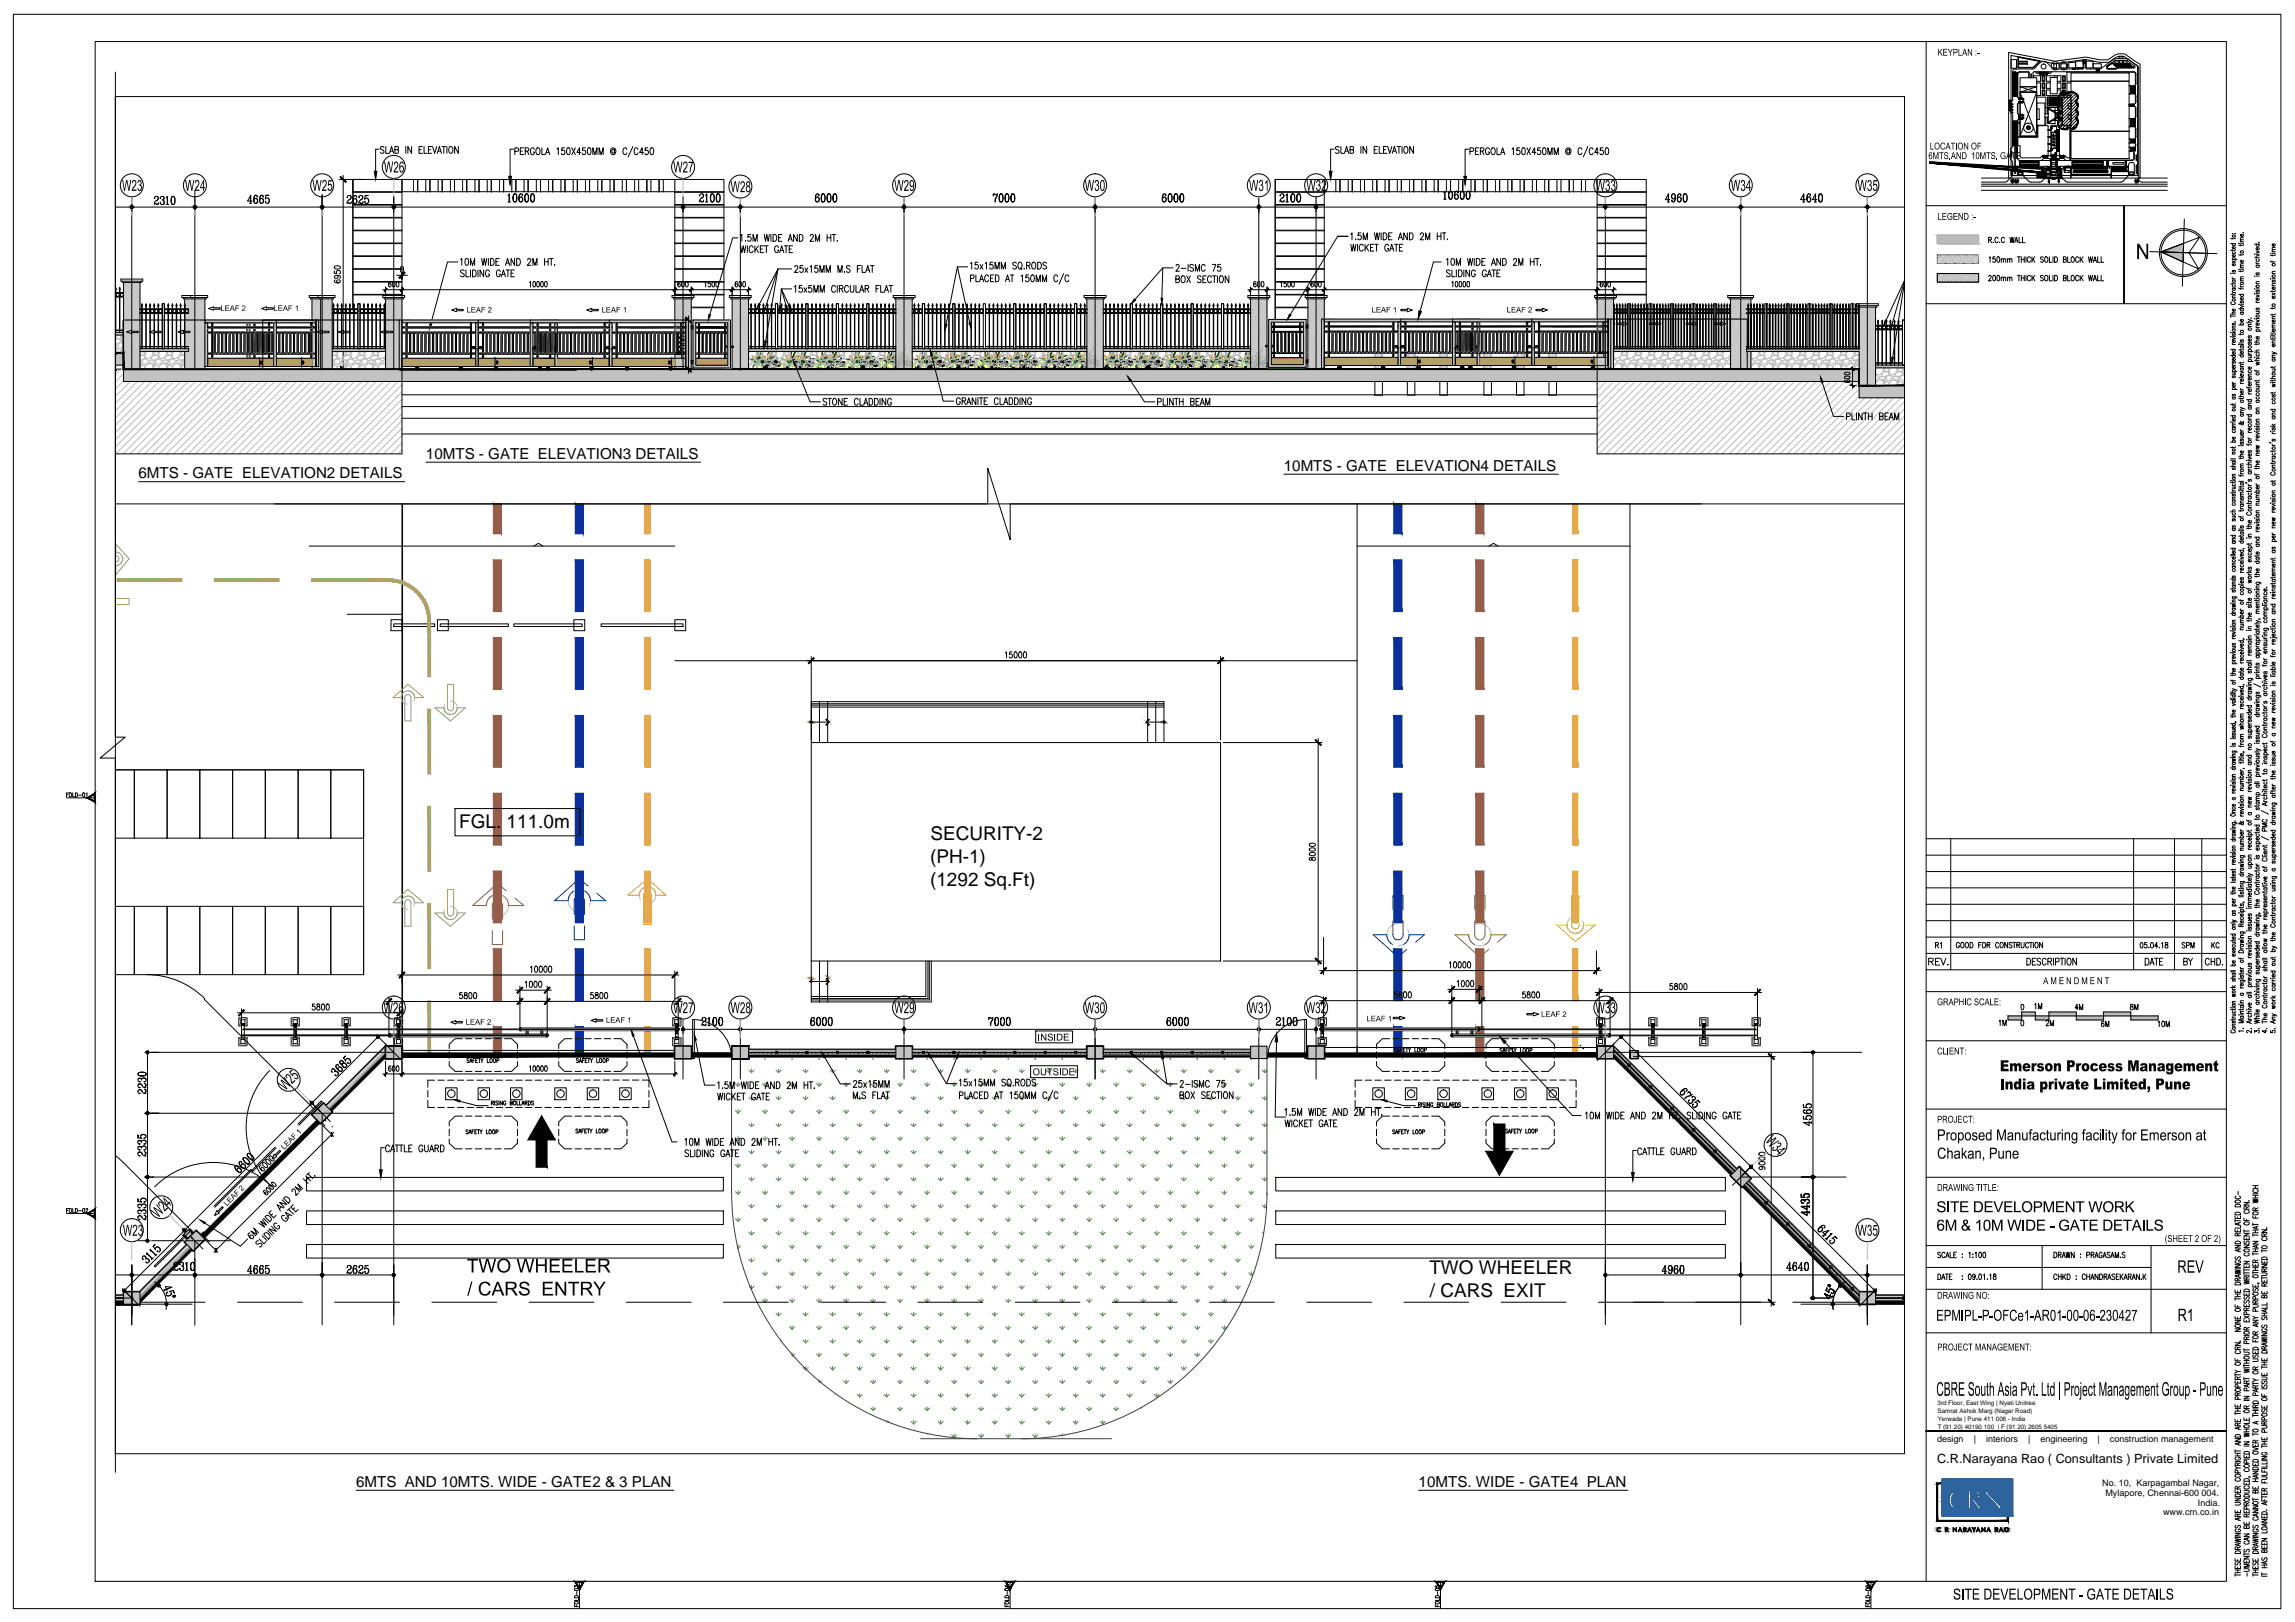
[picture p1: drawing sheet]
<svg xmlns="http://www.w3.org/2000/svg" width="841mm" height="594mm" viewBox="0 0 841 594" stroke-linecap="round" stroke-linejoin="round" font-family="sans-serif">
<defs><g id="words">
<g font-size="6.9">
<text x="168.3" y="303.3">FGL. 111.0m</text>
<text x="341" y="307.6">SECURITY-2</text>
<text x="340.9" y="316">(PH-1)</text>
<text x="340.9" y="324.4">(1292 Sq.Ft)</text>
<text x="523.8" y="466.7">TWO WHEELER</text>
<text x="524" y="475.1">/ CARS EXIT</text>
</g>
<g font-size="5.5">
<text x="156.1" y="168.1">10MTS - GATE ELEVATION3 DETAILS</text>
<text x="470.5" y="172.5">10MTS - GATE ELEVATION4 DETAILS</text>
<text x="50.8" y="175.2">6MTS - GATE ELEVATION2 DETAILS</text>
<text x="130.5" y="544.7">6MTS AND 10MTS. WIDE - GATE2 &amp; 3 PLAN</text>
<text x="519.9" y="544.7">10MTS. WIDE - GATE4 PLAN</text>
</g>
<text font-size="4.7" x="709.9" y="535.8">C.R.Narayana Rao ( Consultants ) Private Limited</text>
<g font-size="3.3">
<text x="709.9" y="528.1">design</text>
<text x="723.3" y="528.1">|</text>
<text x="727.8" y="528.1">interiors</text>
<text x="743.2" y="528.1">|</text>
<text x="747.7" y="528.1">engineering</text>
<text x="768.7" y="528.1">|</text>
<text x="773.2" y="528.1">construction management</text>
<text x="770.4" y="544.1">No. 10, Karpagambal Nagar,</text>
<text x="771.6" y="547.9">Mylapore, Chennai-600 004.</text>
<text x="805.5" y="551.6">India.</text>
<text x="792.7" y="554.7">www.crn.co.in</text>
</g>
<g font-size="2.3">
<text x="710" y="514.7">3rd Floor, East Wing | Nyati Unitree</text>
<text x="710" y="517.6">Samrat Ashok Marg (Nagar Road)</text>
<text x="710.1" y="520.6">Yerwada | Pune 411 006 - India</text>
<text x="710.1" y="523.5">T (91 20) 40190 100 | F (91 20) 2605 5405</text>
</g>
</g></defs>
<!-- layer: COLUMN-HATCH -->
<g fill="#c2c2c2" stroke="#c2c2c2" stroke-width=".37">
<path d="M597.3 384.8v3h3zM597.3 384.8h3v3z"/>
<path d="M247.3 384.7v3h3zM247.3 384.7h3v3z"/>
<path d="M144.3 384.7v3h3zM144.3 384.7h3v3z"/>
</g>
<!-- layer: LS-OTHERS -->
<g fill="none" stroke="#4a954a" stroke-width=".37">
<path d="M269.5 396.9l1 .9M270.5 387.9h.1M270.5 396.5v1.3M271.4 396.9l-.9 .9M274.5 392l.9 .9M275.4 391.6v1.3M276.3 392l-.9 .9M279.4 396.9l1 .9M280.4 387.9h.1M280.4 396.5v1.3M281.3 396.9l-.9 .9M284.4 392l.9 .9"/>
<path d="M285.3 391.6v1.3M286.2 392l-.9 .9M289.3 396.9l1 .9M290.3 387.9h.1M290.3 396.5v1.3M291.2 396.9l-.9 .9M294.3 392l.9 .9M295.2 391.6v1.3M296.1 392l-.9 .9M299.2 396.9l1 .9M300.2 387.8h.1M300.2 396.5v1.3"/>
<path d="M301.1 396.9l-.9 .9M304.2 392l.9 .9M305.1 391.6v1.3M306.1 392l-1 .9M309.1 396.9l1 .9M310 387.8h.1M310.1 396.5v1.3M311 396.9l-.9 .9M314.1 392l.9 .9M315 391.6v1.3M316 392l-1 .9M319.1 396.9l.9 .9"/>
<path d="M319.9 387.8h.1M320 396.5v1.3M320.9 396.9l-.9 .9M324 392l.9 .9M324.9 391.6v1.3M325.8 392l-.9 .9M329 396.9l.8 .9M329.8 387.8v.1M329.8 396.5v1.3M330 387.8l-.2 .1M330.8 396.9l-1 .9M333.9 392l.9 .9"/>
<path d="M334.8 391.6v1.3M335.7 392l-.9 .9M338.8 396.9l1 .9M339.7 387.8l.1 .1M339.8 387.8v.1M339.8 396.5v1.3M339.9 387.8l-.1 .1M340.7 396.9l-.9 .9M343.8 392l.9 .9M344.7 391.6v1.3M345.6 392l-.9 .9M348.7 396.9l1 .9"/>
<path d="M349.6 387.8l.1 .1M349.7 387.8v.1M349.7 396.5v1.3M349.8 387.8l-.1 .1M350.6 396.9l-.9 .9M353.7 392l.9 .9M354.6 391.6v1.3M355.5 392l-.9 .9M358.6 396.9l1 .9M359.4 387.8l.2 .1M359.6 387.8v.1M359.6 396.5v1.3"/>
<path d="M359.7 387.8l-.1 .1M360.5 396.9l-.9 .9M363.6 392l.9 .9M364.5 391.6v1.3M365.4 392l-.9 .9M368.5 396.9l1 .9M369.3 387.8l.2 .1M369.5 387.8v.1M369.5 396.5v1.3M369.6 387.8l-.1 .1M370.4 396.9l-.9 .9M373.5 392l.9 .9"/>
<path d="M374.4 391.6v1.3M375.4 392l-1 .9M378.4 396.9l1 .9M379.2 387.8l.2 .1M379.4 387.8v.1M379.4 396.5v1.3M379.5 387.8l-.1 .1M380.3 396.9l-.9 .9M383.4 392l.9 .9M384.3 391.6v1.3M385.3 392l-1 .9M388.4 396.9l.9 .9"/>
<path d="M389.1 387.8l.2 .1M389.3 387.8v.1M389.3 396.5v1.3M389.4 387.8l-.1 .1M390.2 396.9l-.9 .9M393.3 392l.9 .9M394.2 391.6v1.3M395.1 392l-.9 .9M398.2 396.9l.9 .9M399 387.8l.1 .1M399.1 387.8v.1M399.1 396.5v1.3"/>
<path d="M399.3 387.8l-.2 .1M400.1 396.9l-1 .9M403.2 392l.9 .9M404.1 391.6v1.3M405 392l-.9 .9M408.1 396.9l1 .9M408.9 387.8l.2 .1M409.1 387.8v.1M409.1 396.5v1.3M409.2 387.8l-.1 .1M410 396.9l-.9 .9M413.1 392l.9 .9"/>
<path d="M414 391.6v1.3M414.9 392l-.9 .9M418 396.9l1 .9M418.8 387.8l.2 .1M419 387.8v.1M419 396.5v1.3M419.1 387.8l-.1 .1M419.9 396.9l-.9 .9M423 392l.9 .9M423.9 391.6v1.3M424.8 392l-.9 .9M427.9 396.9l1 .9"/>
<path d="M428.7 387.7l.2 .2M428.9 387.7v.2M428.9 396.5v1.3M429 387.7l-.1 .2M429.8 396.9l-.9 .9M432.9 392l.9 .9M433.8 391.6v1.3M434.7 392l-.9 .9M437.8 396.9l1 .9M438.6 387.7l.2 .2M438.8 387.7v.2M438.8 396.5v1.3"/>
<path d="M438.9 387.7l-.1 .2M439.7 396.9l-.9 .9M442.8 392l.9 .9M443.7 391.6v1.3M444.7 392l-1 .9M447.7 396.9l1 .9M448.5 387.7l.2 .2M448.7 387.7v.2M448.7 396.5v1.3M448.9 387.7l-.2 .2M449.6 396.9l-.9 .9M452.7 392l.9 .9"/>
<path d="M453.6 391.6v1.3M454.5 392l-.9 .9M457.7 396.9l.8 .9M458.3 387.7l.2 .2M458.5 387.7v.2M458.5 396.5v1.3M458.8 387.7l-.3 .2M459.5 396.9l-1 .9M462.6 392l.9 .9M463.5 391.6v1.3M464.4 392l-.9 .9M269.5 416.7l1 .9"/>
<path d="M269.5 406.8l1 .9M270.5 406.4v1.3M270.5 416.3v1.3M271.4 406.8l-.9 .9M271.4 416.7l-.9 .9M274.5 411.8l.9 .9M274.5 401.9l.9 .9M275.4 401.5v1.3M275.4 411.3v1.4M276.3 401.9l-.9 .9M276.3 411.8l-.9 .9M279.4 416.7l1 .9"/>
<path d="M279.4 406.8l1 .9M280.4 406.4v1.3M280.4 416.3v1.3M281.3 406.8l-.9 .9M281.3 416.7l-.9 .9M284.4 411.8l.9 .9M284.4 401.9l.9 .9M285.3 401.5v1.3M285.3 411.3v1.4M286.2 401.9l-.9 .9M286.2 411.8l-.9 .9M289.3 416.7l1 .9"/>
<path d="M289.3 406.8l1 .9M290.3 406.4v1.3M290.3 416.3v1.3M291.2 406.8l-.9 .9M291.2 416.7l-.9 .9M294.3 411.8l.9 .9M294.3 401.9l.9 .9M295.2 401.5v1.3M295.2 411.3v1.4M296.1 401.9l-.9 .9M296.1 411.8l-.9 .9M299.2 416.7l1 .9"/>
<path d="M299.2 406.8l1 .9M300.2 406.4v1.3M300.2 416.3v1.3M301.1 406.8l-.9 .9M301.1 416.7l-.9 .9M304.2 411.8l.9 .9M304.2 401.9l.9 .9M305.1 401.5v1.3M305.1 411.3v1.4M306.1 401.9l-1 .9M306.1 411.8l-1 .9M309.1 416.7l1 .9"/>
<path d="M309.1 406.8l1 .9M310.1 406.4v1.3M310.1 416.3v1.3M311 406.8l-.9 .9M311 416.7l-.9 .9M314.1 411.8l.9 .9M314.1 401.9l.9 .9M315 401.5v1.3M315 411.3v1.4M316 401.9l-1 .9M316 411.8l-1 .9M319.1 416.7l.9 .9"/>
<path d="M319.1 406.8l.9 .9M320 406.4v1.3M320 416.3v1.3M320.9 406.8l-.9 .9M320.9 416.7l-.9 .9M324 411.8l.9 .9M324 401.9l.9 .9M324.9 401.5v1.3M324.9 411.3v1.4M325.8 401.9l-.9 .9M325.8 411.8l-.9 .9M329 416.7l.8 .9"/>
<path d="M329 406.8l.8 .9M329.8 406.4v1.3M329.8 416.3v1.3M330.8 406.8l-1 .9M330.8 416.7l-1 .9M333.9 411.8l.9 .9M333.9 401.9l.9 .9M334.8 401.5v1.3M334.8 411.3v1.4M335.7 401.9l-.9 .9M335.7 411.8l-.9 .9M338.8 416.7l1 .9"/>
<path d="M338.8 406.8l1 .9M339.8 406.4v1.3M339.8 416.3v1.3M340.7 406.8l-.9 .9M340.7 416.7l-.9 .9M343.8 411.8l.9 .9M343.8 401.9l.9 .9M344.7 401.5v1.3M344.7 411.3v1.4M345.6 401.9l-.9 .9M345.6 411.8l-.9 .9M348.7 416.7l1 .9"/>
<path d="M348.7 406.8l1 .9M349.7 406.4v1.3M349.7 416.3v1.3M350.6 406.8l-.9 .9M350.6 416.7l-.9 .9M353.7 411.8l.9 .9M353.7 401.9l.9 .9M354.6 401.5v1.3M354.6 411.3v1.4M355.5 401.9l-.9 .9M355.5 411.8l-.9 .9M358.6 416.7l1 .9"/>
<path d="M358.6 406.8l1 .9M359.6 406.4v1.3M359.6 416.3v1.3M360.5 406.8l-.9 .9M360.5 416.7l-.9 .9M363.6 411.8l.9 .9M363.6 401.9l.9 .9M364.5 401.5v1.3M364.5 411.3v1.4M365.4 401.9l-.9 .9M365.4 411.8l-.9 .9M368.5 416.7l1 .9"/>
<path d="M368.5 406.8l1 .9M369.5 406.4v1.3M369.5 416.3v1.3M370.4 406.8l-.9 .9M370.4 416.7l-.9 .9M373.5 411.8l.9 .9M373.5 401.9l.9 .9M374.4 401.5v1.3M374.4 411.3v1.4M375.4 401.9l-1 .9M375.4 411.8l-1 .9M378.4 416.7l1 .9"/>
<path d="M378.4 406.8l1 .9M379.4 406.4v1.3M379.4 416.3v1.3M380.3 406.8l-.9 .9M380.3 416.7l-.9 .9M383.4 411.8l.9 .9M383.4 401.9l.9 .9M384.3 401.5v1.3M384.3 411.3v1.4M385.3 401.9l-1 .9M385.3 411.8l-1 .9M388.4 416.7l.9 .9"/>
<path d="M388.4 406.8l.9 .9M389.3 406.4v1.3M389.3 416.3v1.3M390.2 406.8l-.9 .9M390.2 416.7l-.9 .9M393.3 411.8l.9 .9M393.3 401.9l.9 .9M394.2 401.5v1.3M394.2 411.3v1.4M395.1 401.9l-.9 .9M395.1 411.8l-.9 .9M398.2 416.7l.9 .9"/>
<path d="M398.2 406.8l.9 .9M399.1 406.4v1.3M399.1 416.3v1.3M400.1 406.8l-1 .9M400.1 416.7l-1 .9M403.2 411.8l.9 .9M403.2 401.9l.9 .9M404.1 401.5v1.3M404.1 411.3v1.4M405 401.9l-.9 .9M405 411.8l-.9 .9M408.1 416.7l1 .9"/>
<path d="M408.1 406.8l1 .9M409.1 406.4v1.3M409.1 416.3v1.3M410 406.8l-.9 .9M410 416.7l-.9 .9M413.1 411.8l.9 .9M413.1 401.9l.9 .9M414 401.5v1.3M414 411.3v1.4M414.9 401.9l-.9 .9M414.9 411.8l-.9 .9M418 416.7l1 .9"/>
<path d="M418 406.8l1 .9M419 406.4v1.3M419 416.3v1.3M419.9 406.8l-.9 .9M419.9 416.7l-.9 .9M423 411.8l.9 .9M423 401.9l.9 .9M423.9 401.5v1.3M423.9 411.3v1.4M424.8 401.9l-.9 .9M424.8 411.8l-.9 .9M427.9 416.7l1 .9"/>
<path d="M427.9 406.8l1 .9M428.9 406.4v1.3M428.9 416.3v1.3M429.8 406.8l-.9 .9M429.8 416.7l-.9 .9M432.9 411.8l.9 .9M432.9 401.9l.9 .9M433.8 401.5v1.3M433.8 411.3v1.4M434.7 401.9l-.9 .9M434.7 411.8l-.9 .9M437.8 416.7l1 .9"/>
<path d="M437.8 406.8l1 .9M438.8 406.4v1.3M438.8 416.3v1.3M439.7 406.8l-.9 .9M439.7 416.7l-.9 .9M442.8 411.8l.9 .9M442.8 401.9l.9 .9M443.7 401.5v1.3M443.7 411.3v1.4M444.7 401.9l-1 .9M444.7 411.8l-1 .9M447.7 416.7l1 .9"/>
<path d="M447.7 406.8l1 .9M448.7 406.4v1.3M448.7 416.3v1.3M449.6 406.8l-.9 .9M449.6 416.7l-.9 .9M452.7 411.8l.9 .9M452.7 401.9l.9 .9M453.6 401.5v1.3M453.6 411.3v1.4M454.5 401.9l-.9 .9M454.5 411.8l-.9 .9M457.7 416.7l.8 .9"/>
<path d="M457.7 406.8l.8 .9M458.5 406.4v1.3M458.5 416.3v1.3M459.5 406.8l-1 .9M459.5 416.7l-1 .9M462.6 411.8l.9 .9M462.6 401.9l.9 .9M463.5 401.5v1.3M463.5 411.3v1.4M464.4 411.8l-.9 .9M464.4 401.9l-.9 .9M269.5 436.5l1 .9"/>
<path d="M269.5 426.6l1 .9M270.5 426.2v1.3M270.5 436.1v1.3M271.4 426.6l-.9 .9M271.4 436.5l-.9 .9M274.5 431.5l.9 1M274.5 421.6l.9 1M275.4 421.2v1.4M275.4 431.2v1.3M276.3 421.6l-.9 1M276.3 431.5l-.9 1M279.4 436.5l1 .9"/>
<path d="M279.4 426.6l1 .9M280.4 426.2v1.3M280.4 436.1v1.3M281.3 426.6l-.9 .9M281.3 436.5l-.9 .9M284.4 431.5l.9 1M284.4 421.6l.9 1M285.3 421.2v1.4M285.3 431.2v1.3M286.2 421.6l-.9 1M286.2 431.5l-.9 1M289.3 436.5l1 .9"/>
<path d="M289.3 426.6l1 .9M290.3 426.2v1.3M290.3 436.1v1.3M291.2 426.6l-.9 .9M291.2 436.5l-.9 .9M294.3 431.5l.9 1M294.3 421.6l.9 1M295.2 421.2v1.4M295.2 431.2v1.3M296.1 421.6l-.9 1M296.1 431.5l-.9 1M299.2 436.5l1 .9"/>
<path d="M299.2 426.6l1 .9M300.2 426.2v1.3M300.2 436.1v1.3M301.1 426.6l-.9 .9M301.1 436.5l-.9 .9M304.2 431.5l.9 1M304.2 421.6l.9 1M305.1 421.2v1.4M305.1 431.2v1.3M306.1 421.6l-1 1M306.1 431.5l-1 1M309.1 436.5l1 .9"/>
<path d="M309.1 426.6l1 .9M310.1 426.2v1.3M310.1 436.1v1.3M311 426.6l-.9 .9M311 436.5l-.9 .9M314.1 431.5l.9 1M314.1 421.6l.9 1M315 421.2v1.4M315 431.2v1.3M316 421.6l-1 1M316 431.5l-1 1M319.1 436.5l.9 .9"/>
<path d="M319.1 426.6l.9 .9M320 426.2v1.3M320 436.1v1.3M320.9 426.6l-.9 .9M320.9 436.5l-.9 .9M324 431.5l.9 1M324 421.6l.9 1M324.9 421.2v1.4M324.9 431.2v1.3M325.8 421.6l-.9 1M325.8 431.5l-.9 1M329 436.5l.8 .9"/>
<path d="M329 426.6l.8 .9M329.8 426.2v1.3M329.8 436.1v1.3M330.8 426.6l-1 .9M330.8 436.5l-1 .9M333.9 431.5l.9 1M333.9 421.6l.9 1M334.8 421.2v1.4M334.8 431.2v1.3M335.7 421.6l-.9 1M335.7 431.5l-.9 1M338.8 436.5l1 .9"/>
<path d="M338.8 426.6l1 .9M339.8 426.2v1.3M339.8 436.1v1.3M340.7 426.6l-.9 .9M340.7 436.5l-.9 .9M343.8 431.5l.9 1M343.8 421.6l.9 1M344.7 421.2v1.4M344.7 431.2v1.3M345.6 421.6l-.9 1M345.6 431.5l-.9 1M348.7 436.5l1 .9"/>
<path d="M348.7 426.6l1 .9M349.7 426.2v1.3M349.7 436.1v1.3M350.6 426.6l-.9 .9M350.6 436.5l-.9 .9M353.7 431.5l.9 1M353.7 421.6l.9 1M354.6 421.2v1.4M354.6 431.2v1.3M355.5 421.6l-.9 1M355.5 431.5l-.9 1M358.6 436.5l1 .9"/>
<path d="M358.6 426.6l1 .9M359.6 426.2v1.3M359.6 436.1v1.3M360.5 426.6l-.9 .9M360.5 436.5l-.9 .9M363.6 431.5l.9 1M363.6 421.6l.9 1M364.5 421.2v1.4M364.5 431.2v1.3M365.4 421.6l-.9 1M365.4 431.5l-.9 1M368.5 436.5l1 .9"/>
<path d="M368.5 426.6l1 .9M369.5 426.2v1.3M369.5 436.1v1.3M370.4 426.6l-.9 .9M370.4 436.5l-.9 .9M373.5 431.5l.9 1M373.5 421.6l.9 1M374.4 421.2v1.4M374.4 431.2v1.3M375.4 421.6l-1 1M375.4 431.5l-1 1M378.4 436.5l1 .9"/>
<path d="M378.4 426.6l1 .9M379.4 426.2v1.3M379.4 436.1v1.3M380.3 426.6l-.9 .9M380.3 436.5l-.9 .9M383.4 431.5l.9 1M383.4 421.6l.9 1M384.3 421.2v1.4M384.3 431.2v1.3M385.3 421.6l-1 1M385.3 431.5l-1 1M388.4 436.5l.9 .9"/>
<path d="M388.4 426.6l.9 .9M389.3 426.2v1.3M389.3 436.1v1.3M390.2 426.6l-.9 .9M390.2 436.5l-.9 .9M393.3 431.5l.9 1M393.3 421.6l.9 1M394.2 421.2v1.4M394.2 431.2v1.3M395.1 421.6l-.9 1M395.1 431.5l-.9 1M398.2 436.5l.9 .9"/>
<path d="M398.2 426.6l.9 .9M399.1 426.2v1.3M399.1 436.1v1.3M400.1 426.6l-1 .9M400.1 436.5l-1 .9M403.2 431.5l.9 1M403.2 421.6l.9 1M404.1 421.2v1.4M404.1 431.2v1.3M405 421.6l-.9 1M405 431.5l-.9 1M408.1 436.5l1 .9"/>
<path d="M408.1 426.6l1 .9M409.1 426.2v1.3M409.1 436.1v1.3M410 426.6l-.9 .9M410 436.5l-.9 .9M413.1 431.5l.9 1M413.1 421.6l.9 1M414 421.2v1.4M414 431.2v1.3M414.9 421.6l-.9 1M414.9 431.5l-.9 1M418 436.5l1 .9"/>
<path d="M418 426.6l1 .9M419 426.2v1.3M419 436.1v1.3M419.9 426.6l-.9 .9M419.9 436.5l-.9 .9M423 431.5l.9 1M423 421.6l.9 1M423.9 421.2v1.4M423.9 431.2v1.3M424.8 421.6l-.9 1M424.8 431.5l-.9 1M427.9 436.5l1 .9"/>
<path d="M427.9 426.6l1 .9M428.9 426.2v1.3M428.9 436.1v1.3M429.8 426.6l-.9 .9M429.8 436.5l-.9 .9M432.9 431.5l.9 1M432.9 421.6l.9 1M433.8 421.2v1.4M433.8 431.2v1.3M434.7 421.6l-.9 1M434.7 431.5l-.9 1M437.8 436.5l1 .9"/>
<path d="M437.8 426.6l1 .9M438.8 426.2v1.3M438.8 436.1v1.3M439.7 426.6l-.9 .9M439.7 436.5l-.9 .9M442.8 431.5l.9 1M442.8 421.6l.9 1M443.7 421.2v1.4M443.7 431.2v1.3M444.7 421.6l-1 1M444.7 431.5l-1 1M447.7 436.5l1 .9"/>
<path d="M447.7 426.6l1 .9M448.7 426.2v1.3M448.7 436.1v1.3M449.6 426.6l-.9 .9M449.6 436.5l-.9 .9M452.7 431.5l.9 1M452.7 421.6l.9 1M453.6 421.2v1.4M453.6 431.2v1.3M454.5 421.6l-.9 1M454.5 431.5l-.9 1M457.7 436.5l.8 .9"/>
<path d="M457.7 426.6l.8 .9M458.5 426.2v1.3M458.5 436.1v1.3M459.5 426.6l-1 .9M459.5 436.5l-1 .9M462.6 431.5l.9 1M462.6 421.6l.9 1M463.5 421.2v1.4M463.5 431.2v1.3M464.3 421.7l-.8 .9M464.3 431.7l-.8 .8M269.5 446.4l1 .9"/>
<path d="M270.2 456.9l.3 .3M270.5 446v1.3M270.5 455.9v1.3M271.4 446.4l-.9 .9M271.4 456.3l-.9 .9M274.5 451.3l.9 1M274.5 441.4l.9 1M275.4 441.1v1.3M275.4 451v1.3M276.3 441.4l-.9 1M276.3 451.3l-.9 1M279.4 456.3l1 .9"/>
<path d="M279.4 446.4l1 .9M280.4 446v1.3M280.4 455.9v1.3M281.3 446.4l-.9 .9M281.3 456.3l-.9 .9M284.4 451.3l.9 1M284.4 441.4l.9 1M285.3 441.1v1.3M285.3 451v1.3M286.2 441.4l-.9 1M286.2 451.3l-.9 1M289.3 456.3l1 .9"/>
<path d="M289.3 446.4l1 .9M290.3 446v1.3M290.3 455.9v1.3M291.2 446.4l-.9 .9M291.2 456.3l-.9 .9M294.3 451.3l.9 1M294.3 441.4l.9 1M295.2 441.1v1.3M295.2 451v1.3M296.1 441.4l-.9 1M296.1 451.3l-.9 1M299.2 456.3l1 .9"/>
<path d="M299.2 446.4l1 .9M300.2 446v1.3M300.2 455.9v1.3M301.1 446.4l-.9 .9M301.1 456.3l-.9 .9M304.2 451.3l.9 1M304.2 441.4l.9 1M305.1 441.1v1.3M305.1 451v1.3M306.1 441.4l-1 1M306.1 451.3l-1 1M309.1 456.3l1 .9"/>
<path d="M309.1 446.4l1 .9M310.1 446v1.3M310.1 455.9v1.3M311 446.4l-.9 .9M311 456.3l-.9 .9M314.1 451.3l.9 1M314.1 441.4l.9 1M315 441.1v1.3M315 451v1.3M316 441.4l-1 1M316 451.3l-1 1M319.1 456.3l.9 .9"/>
<path d="M319.1 446.4l.9 .9M320 446v1.3M320 455.9v1.3M320.9 446.4l-.9 .9M320.9 456.3l-.9 .9M324 451.3l.9 1M324 441.4l.9 1M324.9 441.1v1.3M324.9 451v1.3M325.8 441.4l-.9 1M325.8 451.3l-.9 1M329 456.3l.8 .9"/>
<path d="M329 446.4l.8 .9M329.8 446v1.3M329.8 455.9v1.3M330.8 446.4l-1 .9M330.8 456.3l-1 .9M333.9 451.3l.9 1M333.9 441.4l.9 1M334.8 441.1v1.3M334.8 451v1.3M335.7 441.4l-.9 1M335.7 451.3l-.9 1M338.8 456.3l1 .9"/>
<path d="M338.8 446.4l1 .9M339.8 446v1.3M339.8 455.9v1.3M340.7 446.4l-.9 .9M340.7 456.3l-.9 .9M343.8 451.3l.9 1M343.8 441.4l.9 1M344.7 441.1v1.3M344.7 451v1.3M345.6 441.4l-.9 1M345.6 451.3l-.9 1M348.7 456.3l1 .9"/>
<path d="M348.7 446.4l1 .9M349.7 446v1.3M349.7 455.9v1.3M350.6 446.4l-.9 .9M350.6 456.3l-.9 .9M353.7 451.3l.9 1M353.7 441.4l.9 1M354.6 441.1v1.3M354.6 451v1.3M355.5 441.4l-.9 1M355.5 451.3l-.9 1M358.6 456.3l1 .9"/>
<path d="M358.6 446.4l1 .9M359.6 446v1.3M359.6 455.9v1.3M360.5 446.4l-.9 .9M360.5 456.3l-.9 .9M363.6 451.3l.9 1M363.6 441.4l.9 1M364.5 441.1v1.3M364.5 451v1.3M365.4 441.4l-.9 1M365.4 451.3l-.9 1M368.5 456.3l1 .9"/>
<path d="M368.5 446.4l1 .9M369.5 446v1.3M369.5 455.9v1.3M370.4 446.4l-.9 .9M370.4 456.3l-.9 .9M373.5 451.3l.9 1M373.5 441.4l.9 1M374.4 441.1v1.3M374.4 451v1.3M375.4 441.4l-1 1M375.4 451.3l-1 1M378.4 456.3l1 .9"/>
<path d="M378.4 446.4l1 .9M379.4 446v1.3M379.4 455.9v1.3M380.3 446.4l-.9 .9M380.3 456.3l-.9 .9M383.4 451.3l.9 1M383.4 441.4l.9 1M384.3 441.1v1.3M384.3 451v1.3M385.3 441.4l-1 1M385.3 451.3l-1 1M388.4 456.3l.9 .9"/>
<path d="M388.4 446.4l.9 .9M389.3 446v1.3M389.3 455.9v1.3M390.2 446.4l-.9 .9M390.2 456.3l-.9 .9M393.3 451.3l.9 1M393.3 441.4l.9 1M394.2 441.1v1.3M394.2 451v1.3M395.1 441.4l-.9 1M395.1 451.3l-.9 1M398.2 456.3l.9 .9"/>
<path d="M398.2 446.4l.9 .9M399.1 446v1.3M399.1 455.9v1.3M400.1 446.4l-1 .9M400.1 456.3l-1 .9M403.2 451.3l.9 1M403.2 441.4l.9 1M404.1 441.1v1.3M404.1 451v1.3M405 441.4l-.9 1M405 451.3l-.9 1M408.1 456.3l1 .9"/>
<path d="M408.1 446.4l1 .9M409.1 446v1.3M409.1 455.9v1.3M410 446.4l-.9 .9M410 456.3l-.9 .9M413.1 451.3l.9 1M413.1 441.4l.9 1M414 441.1v1.3M414 451v1.3M414.9 441.4l-.9 1M414.9 451.3l-.9 1M418 456.3l1 .9"/>
<path d="M418 446.4l1 .9M419 446v1.3M419 455.9v1.3M419.9 446.4l-.9 .9M419.9 456.3l-.9 .9M423 451.3l.9 1M423 441.4l.9 1M423.9 441.1v1.3M423.9 451v1.3M424.8 441.4l-.9 1M424.8 451.3l-.9 1M427.9 456.3l1 .9"/>
<path d="M427.9 446.4l1 .9M428.9 446v1.3M428.9 455.9v1.3M429.8 446.4l-.9 .9M429.8 456.3l-.9 .9M432.9 451.3l.9 1M432.9 441.4l.9 1M433.8 441.1v1.3M433.8 451v1.3M434.7 441.4l-.9 1M434.7 451.3l-.9 1M437.8 456.3l1 .9"/>
<path d="M437.8 446.4l1 .9M438.8 446v1.3M438.8 455.9v1.3M439.7 446.4l-.9 .9M439.7 456.3l-.9 .9M442.8 451.3l.9 1M442.8 441.4l.9 1M443.7 441.1v1.3M443.7 451v1.3M444.7 441.4l-1 1M444.7 451.3l-1 1M447.7 456.3l1 .9"/>
<path d="M447.7 446.4l1 .9M448.7 446v1.3M448.7 455.9v1.3M449.6 446.4l-.9 .9M449.6 456.3l-.9 .9M452.7 451.3l.9 1M452.7 441.4l.9 1M453.6 441.1v1.3M453.6 451v1.3M454.5 441.4l-.9 1M454.5 451.3l-.9 1M457.7 456.3l.8 .9"/>
<path d="M457.7 446.4l.8 .9M458.5 446v1.3M458.5 455.9v1.3M459.5 446.4l-1 .9M459.5 456.3l-1 .9M462.6 451.3l.5 .6M462.6 441.4l.9 1M463.5 441.1v1.3M464.2 441.7l-.7 .7M274.5 461.2l.9 1M274.6 471.2l.8 .8M275.4 460.9v1.3"/>
<path d="M275.4 470.7v1.3M276.3 461.2l-.9 1M276.3 471.1l-.9 .9M279.4 476.1l1 .9M279.4 466.2l1 .9M280.4 465.8v1.3M280.4 475.7v1.3M281.3 466.2l-.9 .9M281.3 476.1l-.9 .9M284.4 471.1l.9 .9M284.4 461.2l.9 1M285.3 460.9v1.3"/>
<path d="M285.3 470.7v1.3M286.2 461.2l-.9 1M286.2 471.1l-.9 .9M289.3 476.1l1 .9M289.3 466.2l1 .9M290.3 465.8v1.3M290.3 475.7v1.3M291.2 466.2l-.9 .9M291.2 476.1l-.9 .9M294.3 471.1l.9 .9M294.3 461.2l.9 1M295.2 460.9v1.3"/>
<path d="M295.2 470.7v1.3M296.1 461.2l-.9 1M296.1 471.1l-.9 .9M299.2 476.1l1 .9M299.2 466.2l1 .9M300.2 465.8v1.3M300.2 475.7v1.3M301.1 466.2l-.9 .9M301.1 476.1l-.9 .9M304.2 471.1l.9 .9M304.2 461.2l.9 1M305.1 460.9v1.3"/>
<path d="M305.1 470.7v1.3M306.1 461.2l-1 1M306.1 471.1l-1 .9M309.1 476.1l1 .9M309.1 466.2l1 .9M310.1 465.8v1.3M310.1 475.7v1.3M311 466.2l-.9 .9M311 476.1l-.9 .9M314.1 471.1l.9 .9M314.1 461.2l.9 1M315 460.9v1.3"/>
<path d="M315 470.7v1.3M316 461.2l-1 1M316 471.1l-1 .9M319.1 476.1l.9 .9M319.1 466.2l.9 .9M320 465.8v1.3M320 475.7v1.3M320.9 466.2l-.9 .9M320.9 476.1l-.9 .9M324 471.1l.9 .9M324 461.2l.9 1M324.9 460.9v1.3"/>
<path d="M324.9 470.7v1.3M325.8 461.2l-.9 1M325.8 471.1l-.9 .9M329 476.1l.8 .9M329 466.2l.8 .9M329.8 465.8v1.3M329.8 475.7v1.3M330.8 466.2l-1 .9M330.8 476.1l-1 .9M333.9 471.1l.9 .9M333.9 461.2l.9 1M334.8 460.9v1.3"/>
<path d="M334.8 470.7v1.3M335.7 461.2l-.9 1M335.7 471.1l-.9 .9M338.8 476.1l1 .9M338.8 466.2l1 .9M339.8 465.8v1.3M339.8 475.7v1.3M340.7 466.2l-.9 .9M340.7 476.1l-.9 .9M343.8 471.1l.9 .9M343.8 461.2l.9 1M344.7 460.9v1.3"/>
<path d="M344.7 470.7v1.3M345.6 461.2l-.9 1M345.6 471.1l-.9 .9M348.7 476.1l1 .9M348.7 466.2l1 .9M349.7 465.8v1.3M349.7 475.7v1.3M350.6 466.2l-.9 .9M350.6 476.1l-.9 .9M353.7 471.1l.9 .9M353.7 461.2l.9 1M354.6 460.9v1.3"/>
<path d="M354.6 470.7v1.3M355.5 461.2l-.9 1M355.5 471.1l-.9 .9M358.6 476.1l1 .9M358.6 466.2l1 .9M359.6 465.8v1.3M359.6 475.7v1.3M360.5 466.2l-.9 .9M360.5 476.1l-.9 .9M363.6 471.1l.9 .9M363.6 461.2l.9 1M364.5 460.9v1.3"/>
<path d="M364.5 470.7v1.3M365.4 461.2l-.9 1M365.4 471.1l-.9 .9M368.5 476.1l1 .9M368.5 466.2l1 .9M369.5 465.8v1.3M369.5 475.7v1.3M370.4 466.2l-.9 .9M370.4 476.1l-.9 .9M373.5 471.1l.9 .9M373.5 461.2l.9 1M374.4 460.9v1.3"/>
<path d="M374.4 470.7v1.3M375.4 461.2l-1 1M375.4 471.1l-1 .9M378.4 476.1l1 .9M378.4 466.2l1 .9M379.4 465.8v1.3M379.4 475.7v1.3M380.3 466.2l-.9 .9M380.3 476.1l-.9 .9M383.4 471.1l.9 .9M383.4 461.2l.9 1M384.3 460.9v1.3"/>
<path d="M384.3 470.7v1.3M385.3 461.2l-1 1M385.3 471.1l-1 .9M388.4 476.1l.9 .9M388.4 466.2l.9 .9M389.3 465.8v1.3M389.3 475.7v1.3M390.2 466.2l-.9 .9M390.2 476.1l-.9 .9M393.3 471.1l.9 .9M393.3 461.2l.9 1M394.2 460.9v1.3"/>
<path d="M394.2 470.7v1.3M395.1 461.2l-.9 1M395.1 471.1l-.9 .9M398.2 476.1l.9 .9M398.2 466.2l.9 .9M399.1 465.8v1.3M399.1 475.7v1.3M400.1 466.2l-1 .9M400.1 476.1l-1 .9M403.2 471.1l.9 .9M403.2 461.2l.9 1M404.1 460.9v1.3"/>
<path d="M404.1 470.7v1.3M405 461.2l-.9 1M405 471.1l-.9 .9M408.1 476.1l1 .9M408.1 466.2l1 .9M409.1 465.8v1.3M409.1 475.7v1.3M410 466.2l-.9 .9M410 476.1l-.9 .9M413.1 471.1l.9 .9M413.1 461.2l.9 1M414 460.9v1.3"/>
<path d="M414 470.7v1.3M414.9 461.2l-.9 1M414.9 471.1l-.9 .9M418 476.1l1 .9M418 466.2l1 .9M419 465.8v1.3M419 475.7v1.3M419.9 466.2l-.9 .9M419.9 476.1l-.9 .9M423 471.1l.9 .9M423 461.2l.9 1M423.9 460.9v1.3"/>
<path d="M423.9 470.7v1.3M424.8 461.2l-.9 1M424.8 471.1l-.9 .9M427.9 476.1l1 .9M427.9 466.2l1 .9M428.9 465.8v1.3M428.9 475.7v1.3M429.8 466.2l-.9 .9M429.8 476.1l-.9 .9M432.9 471.1l.9 .9M432.9 461.2l.9 1M433.8 460.9v1.3"/>
<path d="M433.8 470.7v1.3M434.7 461.2l-.9 1M434.7 471.1l-.9 .9M437.8 476.1l1 .9M437.8 466.2l1 .9M438.8 465.8v1.3M438.8 475.7v1.3M439.7 466.2l-.9 .9M439.7 476.1l-.9 .9M442.8 471.1l.9 .9M442.8 461.2l.9 1M443.7 460.9v1.3"/>
<path d="M443.7 470.7v1.3M444.7 461.2l-1 1M444.7 471.1l-1 .9M447.7 476.1l1 .9M447.7 466.2l1 .9M448.7 465.8v1.3M448.7 475.7v1.3M449.6 466.2l-.9 .9M449.6 476.1l-.9 .9M452.7 471.1l.9 .9M452.7 461.2l.9 1M453.6 460.9v1.3"/>
<path d="M453.6 470.7v1.3M454.5 461.2l-.9 1M454.5 471.1l-.9 .9M457.7 466.2l.8 .9M458.5 465.8v1.3M459.5 466.2l-1 .9M284.4 481l.9 1M285.3 480.6v1.4M286.2 481l-.9 1M286.2 490.9l-.3 .4M289.3 486l1 .9M290.3 485.6v1.3"/>
<path d="M290.3 495.5v1.1M291.2 486l-.9 .9M291.2 495.9l-.8 .8M294.3 490.9l.9 1M294.3 481l.9 1M295.2 480.6v1.4M295.2 490.5v1.4M296.1 481l-.9 1M296.1 490.9l-.9 1M299.2 495.9l1 .9M299.2 486l1 .9M300.2 485.6v1.3"/>
<path d="M300.2 495.5v1.3M301.1 486l-.9 .9M301.1 495.9l-.9 .9M304.2 490.9l.9 1M304.2 481l.9 1M305.1 480.6v1.4M305.1 490.5v1.4M306.1 481l-1 1M306.1 490.9l-1 1M309.1 495.9l1 .9M309.1 486l1 .9M310.1 485.6v1.3"/>
<path d="M310.1 495.5v1.3M311 486l-.9 .9M311 495.9l-.9 .9M314.1 490.9l.9 1M314.1 481l.9 1M315 480.6v1.4M315 490.5v1.4M316 481l-1 1M316 490.9l-1 1M319.1 495.9l.9 .9M319.1 486l.9 .9M320 485.6v1.3"/>
<path d="M320 495.5v1.3M320.9 486l-.9 .9M320.9 495.9l-.9 .9M324 490.9l.9 1M324 481l.9 1M324.9 480.6v1.4M324.9 490.5v1.4M325.8 481l-.9 1M325.8 490.9l-.9 1M329 495.9l.8 .9M329 486l.8 .9M329.8 485.6v1.3"/>
<path d="M329.8 495.5v1.3M330.8 486l-1 .9M330.8 495.9l-1 .9M333.9 490.9l.9 1M333.9 481l.9 1M334.8 480.6v1.4M334.8 490.5v1.4M335.7 481l-.9 1M335.7 490.9l-.9 1M338.8 495.9l1 .9M338.8 486l1 .9M339.8 485.6v1.3"/>
<path d="M339.8 495.5v1.3M340.7 486l-.9 .9M340.7 495.9l-.9 .9M343.8 490.9l.9 1M343.8 481l.9 1M344.7 480.6v1.4M344.7 490.5v1.4M345.6 481l-.9 1M345.6 490.9l-.9 1M348.7 495.9l1 .9M348.7 486l1 .9M349.7 485.6v1.3"/>
<path d="M349.7 495.5v1.3M350.6 486l-.9 .9M350.6 495.9l-.9 .9M353.7 490.9l.9 1M353.7 481l.9 1M354.6 480.6v1.4M354.6 490.5v1.4M355.5 481l-.9 1M355.5 490.9l-.9 1M358.6 495.9l1 .9M358.6 486l1 .9M359.6 485.6v1.3"/>
<path d="M359.6 495.5v1.3M360.5 486l-.9 .9M360.5 495.9l-.9 .9M363.6 490.9l.9 1M363.6 481l.9 1M364.5 480.6v1.4M364.5 490.5v1.4M365.4 481l-.9 1M365.4 490.9l-.9 1M368.5 495.9l1 .9M368.5 486l1 .9M369.5 485.6v1.3"/>
<path d="M369.5 495.5v1.3M370.4 486l-.9 .9M370.4 495.9l-.9 .9M373.5 490.9l.9 1M373.5 481l.9 1M374.4 480.6v1.4M374.4 490.5v1.4M375.4 481l-1 1M375.4 490.9l-1 1M378.4 495.9l1 .9M378.4 486l1 .9M379.4 485.6v1.3"/>
<path d="M379.4 495.5v1.3M380.3 486l-.9 .9M380.3 495.9l-.9 .9M383.4 490.9l.9 1M383.4 481l.9 1M384.3 480.6v1.4M384.3 490.5v1.4M385.3 481l-1 1M385.3 490.9l-1 1M388.4 495.9l.9 .9M388.4 486l.9 .9M389.3 485.6v1.3"/>
<path d="M389.3 495.5v1.3M390.2 486l-.9 .9M390.2 495.9l-.9 .9M393.3 490.9l.9 1M393.3 481l.9 1M394.2 480.6v1.4M394.2 490.5v1.4M395.1 481l-.9 1M395.1 490.9l-.9 1M398.2 495.9l.9 .9M398.2 486l.9 .9M399.1 485.6v1.3"/>
<path d="M399.1 495.5v1.3M400.1 486l-1 .9M400.1 495.9l-1 .9M403.2 490.9l.9 1M403.2 481l.9 1M404.1 480.6v1.4M404.1 490.5v1.4M405 481l-.9 1M405 490.9l-.9 1M408.1 495.9l1 .9M408.1 486l1 .9M409.1 485.6v1.3"/>
<path d="M409.1 495.5v1.3M410 486l-.9 .9M410 495.9l-.9 .9M413.1 490.9l.9 1M413.1 481l.9 1M414 480.6v1.4M414 490.5v1.4M414.9 481l-.9 1M414.9 490.9l-.9 1M418 495.9l1 .9M418 486l1 .9M419 485.6v1.3"/>
<path d="M419 495.5v1.3M419.9 486l-.9 .9M419.9 495.9l-.9 .9M423 490.9l.9 1M423 481l.9 1M423.9 480.6v1.4M423.9 490.5v1.4M424.8 481l-.9 1M424.8 490.9l-.9 1M427.9 495.9l1 .9M427.9 486l1 .9M428.9 485.6v1.3"/>
<path d="M428.9 495.5v1.3M429.8 486l-.9 .9M429.8 495.9l-.9 .9M432.9 490.9l.9 1M432.9 481l.9 1M433.8 480.6v1.4M433.8 490.5v1.4M434.7 481l-.9 1M434.7 490.9l-.9 1M437.8 495.9l1 .9M437.8 486l1 .9M438.8 485.6v1.3"/>
<path d="M438.8 495.5v1.3M439.7 486l-.9 .9M439.7 495.9l-.9 .9M442.8 490.9l.9 1M442.8 481l.9 1M443.7 480.6v1.4M443.7 490.5v1.4M444.7 481l-1 1M444.7 490.9l-1 1M447.7 486l1 .9M448.7 485.6v1.3M449.6 486l-.9 .9"/>
<path d="M452.7 481l.1 .1M294.3 500.8l.9 1M295.2 500.5v1.3M296.1 500.8l-.9 1M300.2 505.4v.9M301.1 505.8l-.7 .7M304.2 500.8l.9 1M305.1 500.5v1.3M306 510.7h.1M306.1 500.8l-1 1M309.1 505.8l1 .9M310.1 505.4v1.3"/>
<path d="M311 505.8l-.9 .9M314.1 510.7l.9 1M314.1 500.8l.9 1M315 500.5v1.3M315 510.4v1.3M316 500.8l-1 1M316 510.7l-1 1M319.1 515.7l.9 .9M319.1 505.8l.9 .9M320 505.4v1.3M320 515.3v1.3M320.9 505.8l-.9 .9"/>
<path d="M320.9 515.7l-.9 .9M324 510.7l.9 1M324 500.8l.9 1M324.9 500.5v1.3M324.9 510.4v1.3M325.8 500.8l-.9 1M325.8 510.7l-.9 1M329 515.7l.8 .9M329 505.8l.8 .9M329.8 505.4v1.3M329.8 515.3v1.3M330.8 505.8l-1 .9"/>
<path d="M330.8 515.7l-1 .9M333.9 510.7l.9 1M333.9 500.8l.9 1M334.8 500.5v1.3M334.8 510.4v1.3M335.7 500.8l-.9 1M335.7 510.7l-.9 1M338.8 515.7l1 .9M338.8 505.8l1 .9M339.8 505.4v1.3M339.8 515.3v1.3M340.7 505.8l-.9 .9"/>
<path d="M340.7 515.7l-.9 .9M343.8 510.7l.9 1M343.8 500.8l.9 1M344.7 500.5v1.3M344.7 510.4v1.3M345.6 500.8l-.9 1M345.6 510.7l-.9 1M348.7 515.7l1 .9M348.7 505.8l1 .9M349.7 505.4v1.3M349.7 515.3v1.3M350.6 505.8l-.9 .9"/>
<path d="M350.6 515.7l-.9 .9M353.7 510.7l.9 1M353.7 500.8l.9 1M354.6 500.5v1.3M354.6 510.4v1.3M355.5 500.8l-.9 1M355.5 510.7l-.9 1M358.6 515.7l1 .9M358.6 505.8l1 .9M359.6 505.4v1.3M359.6 515.3v1.3M360.5 505.8l-.9 .9"/>
<path d="M360.5 515.7l-.9 .9M363.6 510.7l.9 1M363.6 500.8l.9 1M364.5 500.5v1.3M364.5 510.4v1.3M365.4 500.8l-.9 1M365.4 510.7l-.9 1M368.5 515.7l1 .9M368.5 505.8l1 .9M369.5 505.4v1.3M369.5 515.3v1.3M370.4 505.8l-.9 .9"/>
<path d="M370.4 515.7l-.9 .9M373.5 510.7l.9 1M373.5 500.8l.9 1M374.4 500.5v1.3M374.4 510.4v1.3M375.4 500.8l-1 1M375.4 510.7l-1 1M378.4 515.7l1 .9M378.4 505.8l1 .9M379.4 505.4v1.3M379.4 515.3v1.3M380.3 505.8l-.9 .9"/>
<path d="M380.3 515.7l-.9 .9M383.4 510.7l.9 1M383.4 500.8l.9 1M384.3 500.5v1.3M384.3 510.4v1.3M385.3 500.8l-1 1M385.3 510.7l-1 1M388.4 515.7l.9 .9M388.4 505.8l.9 .9M389.3 505.4v1.3M389.3 515.3v1.3M390.2 505.8l-.9 .9"/>
<path d="M390.2 515.7l-.9 .9M393.3 510.7l.9 1M393.3 500.8l.9 1M394.2 500.5v1.3M394.2 510.4v1.3M395.1 500.8l-.9 1M395.1 510.7l-.9 1M398.2 515.7l.9 .9M398.2 505.8l.9 .9M399.1 505.4v1.3M399.1 515.3v1.3M400.1 505.8l-1 .9"/>
<path d="M400.1 515.7l-1 .9M403.2 510.7l.9 1M403.2 500.8l.9 1M404.1 500.5v1.3M404.1 510.4v1.3M405 500.8l-.9 1M405 510.7l-.9 1M408.1 515.7l1 .9M408.1 505.8l1 .9M409.1 505.4v1.3M409.1 515.3v1.3M410 505.8l-.9 .9"/>
<path d="M410 515.7l-.9 .9M413.1 510.7l.9 1M413.1 500.8l.9 1M414 500.5v1.3M414 510.4v1.3M414.9 500.8l-.9 1M414.9 510.7l-.9 1M418 515.7h.1M418 505.8l1 .9M419 505.4v1.3M419.9 505.8l-.9 .9M423 510.7l.9 1"/>
<path d="M423 500.8l.9 1M423.9 500.5v1.3M423.9 510.4v1.3M424.8 500.8l-.9 1M424.8 510.7l-.9 1M427.9 505.8l1 .9M428.9 505.4v1.3M429.8 505.8l-.9 .9M432.9 500.8l.9 1M433.8 500.5v1.3M434.7 500.8l-.9 1M324.9 520.2v.7"/>
<path d="M325.8 520.6l-.4 .5M333.9 520.6l.9 .9M334.8 520.2v1.3M335.7 520.6l-.9 .9M339.8 525.2h.1M343.8 520.6l.9 .9M344.7 520.2v1.3M345.6 520.6l-.9 .9M348.7 525.6l1 .9M349.7 525.2v1.3M350.6 525.6l-.9 .9M353.7 520.6l.9 .9"/>
<path d="M354.6 520.2v1.3M355.5 520.6l-.9 .9M358.6 525.6l1 .9M359.6 525.2v1.3M360.5 525.6l-.9 .9M363.6 520.6l.9 .9M364.5 520.2v1.3M365.4 520.6l-.9 .9M368.5 525.6l1 .9M369.5 525.2v1.3M370.4 525.6l-.9 .9M373.5 520.6l.9 .9"/>
<path d="M374.4 520.2v1.3M375.4 520.6l-1 .9M378.4 525.6l1 .9M379.4 525.2v1.3M380.3 525.6l-.9 .9M383.4 520.6l.9 .9M384.3 520.2v1.3M385.3 520.6l-1 .9M388.4 525.6l.2 .3M389.3 525.2v.6M390.2 525.6h.1M393.3 520.6l.9 .9"/>
<path d="M394.2 520.2v1.3M395.1 520.6l-.9 .9M403.2 520.6l.9 .9M404.1 520.2v1.3M405 520.6l-.9 .9"/>
</g>
<!-- layer: CLR-4 -->
<g fill="#b88a5c" stroke="#b88a5c" stroke-width=".37">
<path d="M297.1 358h.4z"/>
<path d="M297 358.5h.6z"/>
<path d="M297.1 264.1h.4z"/>
<path d="M297 264.7h.6z"/>
<path d="M426.4 264.1h.3z"/>
<path d="M426.2 264.7h.7z"/>
<path d="M302.9 357.2l-.2 .2h.4zM302.7 357.4h.4l.7 .9z"/>
<path d="M302.7 359.2h.4l.7-.9zM302.7 359.2h.4l-.2 .2z"/>
<path d="M302.7 265.4h.4l.7-.9zM302.7 265.4h.4l-.2 .2z"/>
<path d="M302.9 263.4l-.2 .2h.4zM302.7 263.6h.4l.7 .9z"/>
<path d="M420.1 264.5l.7 .9h.4zM420.8 265.4h.4l-.3 .2z"/>
<path d="M420.9 263.4l-.1 .2h.4zM420.8 263.6h.4l-1.1 .9z"/>
<path d="M297.1 358l-.1 .1h.6zM297.1 358l.5 .1z"/>
<path d="M297 358.1l-.1 .2h.8zM297 358.1l.7 .2z"/>
<path d="M296.9 358.3l.7 .2zM296.9 358.3h.8l-.1 .2z"/>
<path d="M297 358.5l.5 .1zM297.1 358.6h.4z"/>
<path d="M297.1 264.1l-.1 .2h.6zM297.1 264.1l.5 .2z"/>
<path d="M297 264.3l-.1 .2h.8zM297 264.3l.7 .2z"/>
<path d="M296.9 264.5l.7 .2zM296.9 264.5h.8l-.1 .2z"/>
<path d="M297 264.7l.5 .1zM297.1 264.8h.4z"/>
<path d="M426.4 264.1l-.2 .2h.7zM426.4 264.1l.5 .2z"/>
<path d="M426.2 264.3l.7 .2zM426.2 264.3l.7 .2z"/>
<path d="M426.2 264.5v.2h.7zM426.2 264.5h.7v.2z"/>
<path d="M426.2 264.7l.5 .1zM426.4 264.8h.3z"/>
</g>
<!-- layer: DIM -->
<g fill="none" stroke="#000" stroke-width=".37">
<path d="M138.9 54.6h-1.2v8.1M188.2 54.6h-1.3v10M488.9 54.6h-1.3v8.1M538.2 54.6h-1.3v10M147 97.6h.4a1.35 1.35 0 0 1-.2 2.2l-.5-1zM147.3 99.8v2.5v-2.5M528.2 96h-2.9l-4.9 18M145.3 100.8h4M368.4 239.2l.4-.5v2.3M370.9 238.7h-.9l-.1 1a.66 .66 0 0 1 1 .1 .66 .66 0 0 1-.1 .9 .66 .66 0 0 1-.9-.1M371.8 238.8h.7l.2 .4v1.4l-.4 .4-.6-.4zM373.5 238.8h.7l.2 .4v1.4l-.4 .4-.6-.4z"/>
<path d="M375.3 238.8h.6l.2 .4v1.4l-.4 .4-.6-.4zM295.8 242h153M297.3 240.5v30.5M447.3 240.5v30.5M448.3 272h36.2M483.1 270.5v83M479.9 314.1v.9h.7a.81 .81 0 0 1 .4-.9 .81 .81 0 0 1 1 .3 .72 .72 0 0 1-.7 .8 .72 .72 0 0 1-.7-.9zM479.9 312.5l1.7-.2 .4 .6a1.35 1.35 0 0 1-2.2-.2zM479.9 310.8l1.7-.2 .4 .6a1.35 1.35 0 0 1-2.2-.1zM479.9 309.1l1.2-.3 .9 .5a1.22 1.22 0 0 1-1.1 .8 1.22 1.22 0 0 1-1.1-.8zM145.8 357.1h103M147.3 355.6v4.6"/>
<path d="M192.5 359.8l.4-.4v2.2M194.2 359.5l.3-.1a1.26 1.26 0 0 1 0 2.2h-.3l-.2-.9zM194.4 354.3l.4-.4v2.2M195.9 359.5l.3-.1a1.26 1.26 0 0 1 0 2.2h-.3l-.2-.9zM196.1 354l.3-.1a1.29 1.29 0 0 1 0 2.2l-.5-.9zM197.6 359.5l.3-.1a1.26 1.26 0 0 1 0 2.2l-.6-.9zM197.8 354l.3-.1a1.26 1.26 0 0 1 .7 1.1 1.26 1.26 0 0 1-.7 1.1l-.5-.9zM199.5 354l.3-.1a1.29 1.29 0 0 1 0 2.2l-.5-.9zM201.2 354l.3-.1a1.26 1.26 0 0 1 .7 1.1 1.26 1.26 0 0 1-.7 1.1l-.5-.9zM247.3 355.6v10.2M448.3 352h36.2M483.6 355.5h103"/>
<path d="M485 343.3v13.7M531.1 352.7l.5-.4v2.2M532.9 352.4l.4-.1a1.35 1.35 0 0 1-.2 2.2l-.5-.9zM534 359.6l.4-.5v2.3M534.6 352.4l.4-.1a1.35 1.35 0 0 1-.2 2.2l-.5-.9zM535.7 359.2l.4-.1a1.35 1.35 0 0 1-.1 2.3l-.5-1zM536.3 352.4l.4-.1a1.35 1.35 0 0 1-.1 2.2l-.5-.9zM537.4 359.2l.5-.1a1.35 1.35 0 0 1-.2 2.3l-.5-1zM538 352.4l.4-.1a1.35 1.35 0 0 1-.1 2.2l-.6-.9zM539.1 359.2l.5-.1a1.35 1.35 0 0 1-.2 2.3l-.5-1zM585 348.3v8.7M87 371h61"/>
<path d="M88.5 369.5v10.2M115.4 367.7h-.9v1a.67 .67 0 0 1 .9 0 .67 .67 0 0 1-.1 1 .67 .67 0 0 1-.9-.1M116.2 367.8v.7a.78 .78 0 0 1 1 .6 .78 .78 0 0 1-.7 .9 .83 .83 0 0 1-.4-1 .83 .83 0 0 1 1-.5v-.7zM118.1 367.8l.4-.1a1.35 1.35 0 0 1-.2 2.3l-.5-1zM119.7 367.8l.5-.1a1.35 1.35 0 0 1-.2 2.3l-.5-1zM141 366.8h61M142.5 365.3v14.3M146.5 369.5v9.3M169.4 363.5h-.9l-.1 1a.66 .66 0 0 1 1 .1 .66 .66 0 0 1-.1 .9 .66 .66 0 0 1-1-.1M170.3 363.7v.6a.81 .81 0 0 1 .9 .5 .81 .81 0 0 1-.4 1 .72 .72 0 0 1-.8-.8 .72 .72 0 0 1 .9-.6l.2-.7zM172 363.7l.3-.2a1.26 1.26 0 0 1 0 2.3l-.3-.1-.2-.9zM173.8 363.7l.2-.2a1.26 1.26 0 0 1 0 2.3l-.2-.1-.3-.9z"/>
<path d="M189 362.7h13M189 366.8h61M190.5 361.1v16.2M200.5 361.1v18.4M217.4 363.5h-.9l-.1 1a.67 .67 0 0 1 1 0 .67 .67 0 0 1-.1 1 .67 .67 0 0 1-.9-.1M218.3 363.6v.7a.78 .78 0 0 1 1 .6 .78 .78 0 0 1-.8 .9 .73 .73 0 0 1-.4-.9 .73 .73 0 0 1 .8-.5l.2-.8zM220 363.6l.5-.1a1.35 1.35 0 0 1-.2 2.3l-.5-1zM221.8 363.6l.4-.1a1.35 1.35 0 0 1-.2 2.3 1.58 1.58 0 0 1-.2-2.2zM248.5 365.3v11.5M483.6 366.5h108M485 365v11.5M511.9 363.2h-.9l-.1 1a.68 .68 0 0 1 1 0 .68 .68 0 0 1-.1 1 .68 .68 0 0 1-.9-.1"/>
<path d="M512.8 363.4v.6a.81 .81 0 0 1 .9 .5 .81 .81 0 0 1-.3 1 .72 .72 0 0 1-.9-.8 .72 .72 0 0 1 .9-.6l.2-.7zM514.5 363.4l.3-.2a1.3 1.3 0 0 1 .2 2.3l-.6-.4zM516.3 363.4l.2-.2a1.26 1.26 0 0 1 0 2.3l-.5-.9zM530.5 362.4h13M532 360.9v18.3M542.1 360.9v6.5M543 365v12M558.9 363.3h-.8l-.1 .9a.68 .68 0 0 1 .9 .1 .68 .68 0 0 1-.1 1 .68 .68 0 0 1-.9-.2M559.8 363.4v.6a.78 .78 0 0 1 1 .6 .78 .78 0 0 1-.8 .9 .83 .83 0 0 1-.4-1 .83 .83 0 0 1 1-.5v-.6zM561.6 363.4l.4-.1a1.35 1.35 0 0 1-.2 2.2l-.5-.9zM563.3 363.4l.4-.1a1.35 1.35 0 0 1-.2 2.2l-.5-.9zM584.6 363.5h61"/>
<path d="M586 362v16.5M590 365v14.3M612.9 360.2h-.9v1a.66 .66 0 0 1 .9 .1 .66 .66 0 0 1-.1 .9 .66 .66 0 0 1-.9-.1M613.8 360.3v.7a.81 .81 0 0 1 .9 .5 .81 .81 0 0 1-.3 1 .72 .72 0 0 1-.9-.8 .72 .72 0 0 1 1-.6l.1-.8zM615.6 360.3l.4-.1a1.35 1.35 0 0 1-.2 2.3l-.5-1zM617.3 360.3l.4-.1a1.35 1.35 0 0 1-.2 2.3l-.5-1zM644 362v17.4M467.8 381.6l-.5 27.5h3.8M551.6 381.8l24.6 26.8h3.2M598.6 387h52M649.1 385.5v93M168.5 403.3l6.2 1.6h4.2"/>
<path d="M508.2 403.3l6.2 1.6h4.3M140.9 420.4h-1.3v8M599.7 421.4h-1.3v8.1M644.7 425.7l1.2-.3 .9 .5a1.26 1.26 0 0 1-1.1 .8 1.26 1.26 0 0 1-1.1-.8zM644.7 424l1.2-.3 .9 .6a1.29 1.29 0 0 1-2.2 0zM644.7 422.3l1.2-.3 .8 .3 .1 .3a1.29 1.29 0 0 1-2.2 0zM645.3 427.3l.6 .2a.6 .6 0 0 1-.7 .9 .6 .6 0 0 1-.3-1.1l1.8 .2 .1 .4-.3 .4M598.6 477h52"/>
</g>
<!-- layer: 0 -->
<g fill="#000" stroke="#000" stroke-width=".37">
<path d="M47.8 75.8l.1 .3 .4-.3zM47.9 76.1l.4-.3-.3 .5zM48.3 75.8l-.3 .5h.3z"/>
<path d="M47.8 75.8l.1 .3 .4-.3zM47.9 76.1l.4-.3-.3 .5zM48.3 75.8l-.3 .5 .3 .1z"/>
<path d="M48 75.4l.3 .4v-.5zM48 75.4l.3 .4-.4-.2zM47.9 75.6l-.1 .2h.5z"/>
<path d="M48.3 75.8v.5h.2zM48.3 75.8l.4 .3-.2 .2zM48.3 75.8l.4 .3 .1-.3z"/>
<path d="M48.3 75.8v.6l.2-.1zM48.3 75.8l.4 .3-.2 .2zM48.3 75.8l.4 .3 .1-.3z"/>
<path d="M48 75.4l.3 .4v-.5zM47.9 75.6l.1-.2 .3 .4zM47.9 75.6l-.1 .2h.5z"/>
<path d="M48.3 75.8h.5l-.1-.2zM48.5 75.4l.2 .2-.4 .2zM48.3 75.3v.5l.2-.4z"/>
<path d="M48.3 75.8h.5l-.1-.2zM48.5 75.4l.2 .2-.4 .2zM48.3 75.3v.5l.2-.4z"/>
<path d="M70.9 75.8l.1 .3 .4-.3zM71 76.1l.4-.3-.3 .5zM71.4 75.8l-.3 .5 .3 .1z"/>
<path d="M70.9 75.8l.1 .3 .4-.3zM71 76.1l.4-.3-.3 .5zM71.4 75.8l-.3 .5 .3 .1z"/>
<path d="M71.1 75.4l.3 .4v-.5zM71.1 75.4l.3 .4-.4-.2zM71 75.6l-.1 .2h.5z"/>
<path d="M71.4 75.8v.6l.3-.1zM71.4 75.8l.4 .3-.1 .2zM71.4 75.8l.4 .3 .1-.3z"/>
<path d="M71.4 75.8v.6l.3-.1zM71.4 75.8l.4 .3-.1 .2zM71.4 75.8l.4 .3 .1-.3z"/>
<path d="M71.1 75.4l.3 .4v-.5zM71.1 75.4l.3 .4-.4-.2zM71 75.6l-.1 .2h.5z"/>
<path d="M71.4 75.8h.5l-.1-.2zM71.7 75.4l.1 .2-.4 .2zM71.4 75.3v.5l.3-.4z"/>
<path d="M71.4 75.8h.5l-.1-.2zM71.7 75.4l.1 .2-.4 .2zM71.4 75.3v.5l.3-.4z"/>
<path d="M117.5 75.8l.1 .3 .5-.3zM117.6 76.1l.5-.3-.3 .5zM118.1 75.8l-.3 .5 .3 .1z"/>
<path d="M117.5 75.8l.1 .3 .5-.3zM117.6 76.1l.5-.3-.3 .5zM118.1 75.8l-.3 .5 .3 .1z"/>
<path d="M118.1 75.8v.6l.2-.1zM118.1 75.8l.4 .3-.2 .2zM118.1 75.8l.4 .3 .1-.3z"/>
<path d="M117.8 75.4l.3 .4v-.5zM117.8 75.4l.3 .4-.5-.2zM117.6 75.6l-.1 .2h.6z"/>
<path d="M117.8 75.4l.3 .4v-.5zM117.8 75.4l.3 .4-.5-.2zM117.6 75.6l-.1 .2h.6z"/>
<path d="M118.1 75.8v.6l.2-.1zM118.1 75.8l.4 .3-.2 .2zM118.1 75.8l.4 .3 .1-.3z"/>
<path d="M118.1 75.8h.5l-.1-.2zM118.3 75.4l.2 .2-.4 .2zM118.1 75.3v.5l.2-.4z"/>
<path d="M118.1 75.8h.5l-.1-.2zM118.3 75.4l.2 .2-.4 .2zM118.1 75.3v.5l.2-.4z"/>
<path d="M124.7 64.8l1.9 2 .3-.2zM124.7 64.8l.2-.2 2 2z"/>
<path d="M143.8 75.8l.1 .3 .4-.3zM143.9 76.1l.4-.3-.3 .5zM144.3 75.8l-.3 .5h.3z"/>
<path d="M143.8 75.8l.1 .3 .4-.3zM143.9 76.1l.4-.3-.3 .5zM144.3 75.8l-.3 .5 .3 .1z"/>
<path d="M144.3 75.8v.5h.3zM144.3 75.8l.4 .3-.1 .2zM144.3 75.8l.4 .3 .1-.3z"/>
<path d="M144 75.4l.3 .4v-.5zM144 75.4l.3 .4-.4-.2zM143.9 75.6l-.1 .2h.5z"/>
<path d="M144 75.4l.3 .4v-.5zM144 75.4l.3 .4-.4-.2zM143.9 75.6l-.1 .2h.5z"/>
<path d="M144.3 75.8v.6l.3-.1zM144.3 75.8l.4 .3-.1 .2zM144.3 75.8l.4 .3 .1-.3z"/>
<path d="M144.3 75.8h.5l-.1-.2zM144.6 75.4l.1 .2-.4 .2zM144.3 75.3v.5l.3-.4z"/>
<path d="M144.3 75.8h.5l-.1-.2zM144.6 75.4l.1 .2-.4 .2zM144.3 75.3v.5l.3-.4z"/>
<path d="M249.8 75.8l.1 .3 .4-.3zM249.9 76.1l.4-.3-.3 .5zM250.3 75.8l-.3 .5h.3z"/>
<path d="M249.8 75.8l.1 .3 .4-.3zM249.9 76.1l.4-.3-.3 .5zM250.3 75.8l-.3 .5h.3z"/>
<path d="M250 75.4l.3 .4v-.5zM250 75.4l.3 .4-.4-.2zM249.9 75.6l-.1 .2h.5z"/>
<path d="M250.3 75.8v.5h.3zM250.3 75.8l.4 .3-.1 .2zM250.3 75.8l.4 .3 .1-.3z"/>
<path d="M250.3 75.8v.5h.3zM250.3 75.8l.4 .3-.1 .2zM250.3 75.8l.4 .3 .1-.3z"/>
<path d="M250 75.4l.3 .4v-.5zM250 75.4l.3 .4-.4-.2zM249.9 75.6l-.1 .2h.5z"/>
<path d="M250.3 75.8h.5l-.1-.2zM250.6 75.4l.1 .2-.4 .2zM250.3 75.3v.5l.3-.4z"/>
<path d="M250.3 75.8h.5l-.1-.2zM250.6 75.4l.1 .2-.4 .2zM250.3 75.3v.5l.3-.4z"/>
<path d="M270.8 75.8l.1 .3 .4-.3zM270.9 76.1l.4-.3-.3 .5zM271.3 75.8l-.3 .5h.3z"/>
<path d="M270.8 75.8l.1 .3 .4-.3zM270.9 76.1l.4-.3-.3 .5zM271.3 75.8l-.3 .5h.3z"/>
<path d="M271.3 75.8v.5h.3zM271.3 75.8l.4 .3-.1 .2zM271.3 75.8l.4 .3 .1-.3z"/>
<path d="M271 75.4l.3 .4v-.5zM271 75.4l.3 .4-.4-.2zM270.9 75.6l-.1 .2h.5z"/>
<path d="M271 75.4l.3 .4v-.5zM271 75.4l.3 .4-.4-.2zM270.9 75.6l-.1 .2h.5z"/>
<path d="M271.3 75.8v.5h.3zM271.3 75.8l.4 .3-.1 .2zM271.3 75.8l.4 .3 .1-.3z"/>
<path d="M271.3 75.8h.5l-.1-.2zM271.6 75.4l.1 .2-.4 .2zM271.3 75.3v.5l.3-.4z"/>
<path d="M271.3 75.8h.5l-.1-.2zM271.6 75.4l.1 .2-.4 .2zM271.3 75.3v.5l.3-.4z"/>
<path d="M330.8 75.8l.1 .3 .4-.3zM330.9 76.1l.4-.3-.3 .5zM331.3 75.8l-.3 .5h.3z"/>
<path d="M330.8 75.8l.1 .3 .4-.3zM330.9 76.1l.4-.3-.3 .5zM331.3 75.8l-.3 .5h.3z"/>
<path d="M331 75.4l.3 .4v-.5zM331 75.4l.3 .4-.4-.2zM330.9 75.6l-.1 .2h.5z"/>
<path d="M331.3 75.8v.5h.2zM331.3 75.8l.4 .3-.2 .2zM331.3 75.8l.4 .3 .1-.3z"/>
<path d="M331.3 75.8v.5h.2zM331.3 75.8l.4 .3-.2 .2zM331.3 75.8l.4 .3 .1-.3z"/>
<path d="M331 75.4l.3 .4v-.5zM331 75.4l.3 .4-.4-.2zM330.9 75.6l-.1 .2h.5z"/>
<path d="M331.3 75.8h.5l-.1-.2zM331.5 75.4l.2 .2-.4 .2zM331.3 75.3v.5l.2-.4z"/>
<path d="M331.3 75.8h.5l-.1-.2zM331.5 75.4l.2 .2-.4 .2zM331.3 75.3v.5l.2-.4z"/>
<path d="M400.8 75.8l.1 .3 .4-.3zM400.9 76.1l.4-.3-.2 .5zM401.3 75.8l-.2 .5h.2z"/>
<path d="M400.8 75.8l.1 .3 .4-.3zM400.9 76.1l.4-.3-.2 .5zM401.3 75.8l-.2 .5h.2z"/>
<path d="M401.3 75.8v.5h.3zM401.3 75.8l.4 .3-.1 .2zM401.3 75.8l.4 .3 .1-.3z"/>
<path d="M401.1 75.4l.2 .4v-.5zM401.1 75.4l.2 .4-.4-.2zM400.9 75.6l-.1 .2h.5z"/>
<path d="M401.1 75.4l.2 .4v-.5zM401.1 75.4l.2 .4-.4-.2zM400.9 75.6l-.1 .2h.5z"/>
<path d="M401.3 75.8v.5h.3zM401.3 75.8l.4 .3-.1 .2zM401.3 75.8l.4 .3 .1-.3z"/>
<path d="M401.3 75.8h.5l-.1-.2zM401.6 75.4l.1 .2-.4 .2zM401.3 75.3v.5l.3-.4z"/>
<path d="M401.3 75.8h.5l-.1-.2zM401.6 75.4l.1 .2-.4 .2zM401.3 75.3v.5l.3-.4z"/>
<path d="M460.8 75.8l.1 .3 .4-.3zM460.9 76.1l.4-.3-.3 .5zM461.3 75.8l-.3 .5h.3z"/>
<path d="M460.8 75.8l.1 .3 .4-.3zM460.9 76.1l.4-.3-.3 .5zM461.3 75.8l-.3 .5h.3z"/>
<path d="M461.3 75.8v.5h.2zM461.3 75.8l.4 .3-.2 .2zM461.3 75.8l.4 .3 .1-.3z"/>
<path d="M461 75.4l.3 .4v-.5zM461 75.4l.3 .4-.4-.2zM460.9 75.6l-.1 .2h.5z"/>
<path d="M461 75.4l.3 .4v-.5zM461 75.4l.3 .4-.4-.2zM460.9 75.6l-.1 .2h.5z"/>
<path d="M461.3 75.8v.5h.2zM461.3 75.8l.4 .3-.2 .2zM461.3 75.8l.4 .3 .1-.3z"/>
<path d="M461.3 75.8h.5l-.1-.2zM461.5 75.4l.2 .2-.4 .2zM461.3 75.3v.5l.2-.4z"/>
<path d="M461.3 75.8h.5l-.1-.2zM461.5 75.4l.2 .2-.4 .2zM461.3 75.3v.5l.2-.4z"/>
<path d="M481.8 75.8l.1 .3 .4-.3zM481.9 76.1l.4-.3-.3 .5zM482.3 75.8l-.3 .5h.3z"/>
<path d="M481.8 75.8l.1 .3 .4-.3zM481.9 76.1l.4-.3-.3 .5zM482.3 75.8l-.3 .5h.3z"/>
<path d="M482 75.4l.3 .4v-.5zM482 75.4l.3 .4-.4-.2zM481.9 75.6l-.1 .2h.5z"/>
<path d="M482.3 75.8v.5h.2zM482.3 75.8l.4 .3-.2 .2zM482.3 75.8l.4 .3 .1-.3z"/>
<path d="M482.3 75.8v.5h.2zM482.3 75.8l.4 .3-.2 .2zM482.3 75.8l.4 .3 .1-.3z"/>
<path d="M482 75.4l.3 .4v-.5zM482 75.4l.3 .4-.4-.2zM481.9 75.6l-.1 .2h.5z"/>
<path d="M482.3 75.8h.5l-.1-.2zM482.5 75.4l.2 .2-.4 .2zM482.3 75.3v.5l.2-.4z"/>
<path d="M482.3 75.8h.5l-.1-.2zM482.5 75.4l.2 .2-.4 .2zM482.3 75.3v.5l.2-.4z"/>
<path d="M587.8 75.8l.1 .3 .4-.3zM587.9 76.1l.4-.3-.3 .5zM588.3 75.8l-.3 .5h.3z"/>
<path d="M587.8 75.8l.1 .3 .4-.3zM587.9 76.1l.4-.3-.3 .5zM588.3 75.8l-.3 .5h.3z"/>
<path d="M588.3 75.8v.5h.2zM588.3 75.8l.4 .3-.2 .2zM588.3 75.8l.4 .3 .1-.3z"/>
<path d="M588 75.4l.3 .4v-.5zM588 75.4l.3 .4-.4-.2zM587.9 75.6l-.1 .2h.5z"/>
<path d="M588 75.4l.3 .4v-.5zM588 75.4l.3 .4-.4-.2zM587.9 75.6l-.1 .2h.5z"/>
<path d="M588.3 75.8v.5h.2zM588.3 75.8l.4 .3-.2 .2zM588.3 75.8l.4 .3 .1-.3z"/>
<path d="M588.3 75.8h.5l-.1-.2zM588.5 75.4l.2 .2-.4 .2zM588.3 75.3v.5l.2-.4z"/>
<path d="M588.3 75.8h.5l-.1-.2zM588.5 75.4l.2 .2-.4 .2zM588.3 75.3v.5l.2-.4z"/>
<path d="M637.4 75.8l.1 .3 .4-.3zM637.5 76.1l.4-.3-.2 .5zM637.9 75.8l-.2 .5h.2z"/>
<path d="M637.4 75.8l.1 .3 .4-.3zM637.5 76.1l.4-.3-.2 .5zM637.9 75.8l-.2 .5h.2z"/>
<path d="M637.7 75.4l.2 .4v-.5zM637.7 75.4l.2 .4-.4-.2zM637.5 75.6l-.1 .2h.5z"/>
<path d="M637.9 75.8v.5h.3zM637.9 75.8l.4 .3-.1 .2zM637.9 75.8l.4 .3 .1-.3z"/>
<path d="M637.9 75.8v.5h.3zM637.9 75.8l.4 .3-.1 .2zM637.9 75.8l.4 .3 .1-.3z"/>
<path d="M637.7 75.4l.2 .4v-.5zM637.7 75.4l.2 .4-.4-.2zM637.5 75.6l-.1 .2h.5z"/>
<path d="M637.9 75.8h.5l-.1-.2zM638.2 75.4l.1 .2-.4 .2zM637.9 75.3v.5l.3-.4z"/>
<path d="M637.9 75.8h.5l-.1-.2zM638.2 75.4l.1 .2-.4 .2zM637.9 75.3v.5l.3-.4z"/>
<path d="M683.8 75.8l.1 .3 .4-.3zM683.9 76.1l.4-.3-.2 .5zM684.3 75.8l-.2 .5h.2z"/>
<path d="M683.8 75.8l.1 .3 .4-.3zM683.9 76.1l.4-.3-.2 .5zM684.3 75.8l-.2 .5h.2z"/>
<path d="M684.1 75.4l.2 .4v-.5zM684.1 75.4l.2 .4-.4-.2zM683.9 75.6l-.1 .2h.5z"/>
<path d="M684.3 75.8v.5h.3zM684.3 75.8l.4 .3-.1 .2zM684.3 75.8l.4 .3 .1-.3z"/>
<path d="M684.3 75.8v.5h.3zM684.3 75.8l.4 .3-.1 .2zM684.3 75.8l.4 .3 .1-.3z"/>
<path d="M684.1 75.4l.2 .4v-.5zM684.1 75.4l.2 .4-.4-.2zM683.9 75.6l-.1 .2h.5z"/>
<path d="M684.3 75.8h.5l-.1-.2zM684.6 75.4l.1 .2-.4 .2zM684.3 75.3v.5l.3-.4z"/>
<path d="M684.3 75.8h.5l-.1-.2zM684.6 75.4l.1 .2-.4 .2zM684.3 75.3v.5l.3-.4z"/>
<path d="M148.2 99.7l-1.8 2.2 2-2zM148.2 99.7l-1.8 2.2-.2-.2z"/>
<path d="M141.8 105.6l-.9 1.1zM141.8 105.6l-1.1 1z"/>
<path d="M148.2 99.7l-2 2 .2 .2zM148.2 99.7l.2 .2-2 2z"/>
<path d="M147.7 105.6l-.9 1.1zM147.7 105.6l-.9 1.1z"/>
<path d="M147.7 105.6l-.9 1.1zM147.7 105.6l-.9 1.1z"/>
<path d="M246.7 106.6l1.1-1zM247.8 105.6l-1 1.1z"/>
<path d="M247.8 105.6l-1 1.1zM247.8 105.6l-1 1.1z"/>
<path d="M253.7 105.6l-.9 1.1zM253.7 105.6l-.9 1.1z"/>
<path d="M251.2 116.3l2 2 .2-.2zM251.2 116.3l.2-.2 2 2z"/>
<path d="M253.7 105.6l-.9 1.1zM253.7 105.6l-.9 1.1z"/>
<path d="M267.7 106.6l1.1-1zM268.8 105.6l-.9 1.1z"/>
<path d="M268.8 105.6l-.9 1.1zM268.8 105.6l-1.1 1z"/>
<path d="M274.7 105.6l-.9 1.1zM274.7 105.6l-.9 1.1z"/>
<path d="M458.8 105.6l-.9 1.1zM458.8 105.6l-1.1 1z"/>
<path d="M463.7 106.6l1.1-1zM464.8 105.6l-1 1.1z"/>
<path d="M464.8 105.6l-1 1.1zM464.8 105.6l-1 1.1z"/>
<path d="M478.7 106.6l1-1zM479.7 105.6l-.8 1.1z"/>
<path d="M479.7 105.6l-.8 1.1zM479.7 105.6l-1 1z"/>
<path d="M484.7 106.6l1.1-1zM485.8 105.6l-1 1.1z"/>
<path d="M485.8 105.6l-1 1.1zM485.8 105.6l-1 1.1z"/>
<path d="M585.8 105.6l-1.1 1zM585.8 105.6l-.9 1.1z"/>
<path d="M585.8 105.6l-.9 1.1zM585.8 105.6l-1.1 1z"/>
<path d="M590.7 106.6l1.1-1zM591.8 105.6l-1 1.1z"/>
<path d="M42.3 129.4l.2 .3zM42.3 129.6l.2 .1z"/>
<path d="M42.3 135.6l.2 .1zM42.3 135.4l.2 .3z"/>
<path d="M124.7 134.3l2.2 1.8-2-2zM124.7 134.3l2.2 1.8-.3 .2z"/>
<path d="M251.2 134.3l2.2 1.8-2-2zM251.2 134.3l2.2 1.8-.2 .2z"/>
<path d="M678.3 134.8l1.1 .9zM678.3 134.8l1.1 .9z"/>
<path d="M678.5 140.7l.9 1zM678.3 140.8l1.1 .9z"/>
<path d="M298.2 240.9l-1.8 2.2 2-2zM298.2 240.9l-1.8 2.2-.2-.2z"/>
<path d="M446.2 242.9l.2 .2 1.8-2.2zM448.2 240.9l.2 .2-2 2z"/>
<path d="M482 271.1l1.9 2 .3-.2zM482 271.1l.2-.2 2 2z"/>
<path d="M148.2 356l-1.8 2.2 2-2zM148.2 356l-1.8 2.2-.2-.2z"/>
<path d="M246.2 358l.2 .2 1.8-2.2zM248.2 356l.2 .2-2 2z"/>
<path d="M482.2 350.9l-.2 .2 2.2 1.8zM482 351.1l2.2 1.8-.3 .2z"/>
<path d="M485.9 354.4l-1.7 2.2 1.9-2zM485.9 354.4l-1.7 2.2-.3-.2z"/>
<path d="M585.9 354.4l-2 2 .2 .2zM585.9 354.4l.2 .2-2 2z"/>
<path d="M89.4 369.9l-1.8 2.2 2-2zM89.4 369.9l-1.8 2.2-.2-.2z"/>
<path d="M138.2 379.4l-.1 .2 .4 .1zM138.1 379.6l.4 .1-.4 .1zM138.1 379.8l.1 .3 .3-.4z"/>
<path d="M138.7 379.3l-.2 .4 .4-.3zM138.4 379.3h.3l-.2 .4zM138.2 379.4l.3 .3-.1-.4z"/>
<path d="M143.4 365.7l-1.8 2.2 2-2zM143.4 365.7l-1.8 2.2-.2-.2z"/>
<path d="M145.4 371.9l.2 .2 1.8-2.2zM147.4 369.9l.2 .2-2 2z"/>
<path d="M191.4 361.6l-1.8 2.2 2-2zM191.4 361.6l-1.8 2.2-.2-.3z"/>
<path d="M191.4 365.7l-1.8 2.2 2-2zM191.4 365.7l-1.8 2.2-.2-.2z"/>
<path d="M199.4 363.5l.2 .3 1.8-2.2zM201.4 361.6l.2 .2-2 2z"/>
<path d="M199.4 367.7l.2 .2 1.8-2.2zM201.4 365.7l.2 .2-2 2z"/>
<path d="M249.4 365.7l-2 2 .2 .2zM249.4 365.7l.2 .2-2 2z"/>
<path d="M249.8 377l.1 .3 .4-.3zM249.9 377.3l.4-.3-.3 .4zM250.3 377l-.3 .4 .3 .1z"/>
<path d="M250.3 377v.5l.3-.1zM250.3 377l.4 .3-.1 .1zM250.3 377l.4 .3 .1-.3z"/>
<path d="M250 376.5l.3 .5v-.5zM250 376.5l.3 .5-.4-.2zM249.9 376.8l-.1 .2h.5z"/>
<path d="M250.3 377h.5l-.1-.2zM250.6 376.5l.1 .3-.4 .2zM250.3 376.5v.5l.3-.5z"/>
<path d="M270.8 377l.1 .3 .4-.3zM270.9 377.3l.4-.3-.3 .4zM271.3 377l-.3 .4 .3 .1z"/>
<path d="M270.8 377l.1 .3 .4-.3zM270.9 377.3l.4-.3-.3 .4zM271.3 377l-.3 .4 .3 .1z"/>
<path d="M271.3 377v.5l.3-.1zM271.3 377l.4 .3-.1 .1zM271.3 377l.4 .3 .1-.3z"/>
<path d="M271 376.5l.3 .5v-.5zM271 376.5l.3 .5-.4-.2zM270.9 376.8l-.1 .2h.5z"/>
<path d="M271 376.5l.3 .5v-.5zM271 376.5l.3 .5-.4-.2zM270.9 376.8l-.1 .2h.5z"/>
<path d="M271.3 377v.5l.3-.1zM271.3 377l.4 .3-.1 .1zM271.3 377l.4 .3 .1-.3z"/>
<path d="M271.3 377h.5l-.1-.2zM271.6 376.5l.1 .3-.4 .2zM271.3 376.5v.5l.3-.5z"/>
<path d="M271.3 377h.5l-.1-.2zM271.6 376.5l.1 .3-.4 .2zM271.3 376.5v.5l.3-.5z"/>
<path d="M330.8 377l.1 .3 .4-.3zM330.9 377.3l.4-.3-.3 .4zM331.3 377l-.3 .4 .3 .1z"/>
<path d="M330.8 377l.1 .3 .4-.3zM330.9 377.3l.4-.3-.3 .4zM331.3 377l-.3 .4 .3 .1z"/>
<path d="M331 376.5l.3 .5v-.5zM331 376.5l.3 .5-.4-.2zM330.9 376.8l-.1 .2h.5z"/>
<path d="M331.3 377v.5l.2-.1zM331.3 377l.4 .3-.2 .1zM331.3 377l.4 .3 .1-.3z"/>
<path d="M331.3 377v.5l.2-.1zM331.3 377l.4 .3-.2 .1zM331.3 377l.4 .3 .1-.3z"/>
<path d="M331 376.5l.3 .5v-.5zM331 376.5l.3 .5-.4-.2zM330.9 376.8l-.1 .2h.5z"/>
<path d="M331.3 377h.5l-.1-.2zM331.5 376.5l.2 .3-.4 .2zM331.3 376.5v.5l.2-.5z"/>
<path d="M331.3 377h.5l-.1-.2zM331.5 376.5l.2 .3-.4 .2zM331.3 376.5v.5l.2-.5z"/>
<path d="M400.8 377l.1 .3 .4-.3zM400.9 377.3l.4-.3-.2 .4zM401.3 377l-.2 .4 .2 .1z"/>
<path d="M400.8 377l.1 .3 .4-.3zM400.9 377.3l.4-.3-.2 .4zM401.3 377l-.2 .4 .2 .1z"/>
<path d="M401.1 376.5l.2 .5v-.5zM401.1 376.5l.2 .5-.4-.2zM400.9 376.8l-.1 .2h.5z"/>
<path d="M401.3 377v.5l.3-.1zM401.3 377l.4 .3-.1 .1zM401.3 377l.4 .3 .1-.3z"/>
<path d="M401.3 377v.5l.3-.1zM401.3 377l.4 .3-.1 .1zM401.3 377l.4 .3 .1-.3z"/>
<path d="M401.1 376.5l.2 .5v-.5zM401.1 376.5l.2 .5-.4-.2zM400.9 376.8l-.1 .2h.5z"/>
<path d="M401.3 377h.5l-.1-.2zM401.6 376.5l.1 .3-.4 .2zM401.3 376.5v.5l.3-.5z"/>
<path d="M401.3 377h.5l-.1-.2zM401.6 376.5l.1 .3-.4 .2zM401.3 376.5v.5l.3-.5z"/>
<path d="M460.8 377l.1 .3 .4-.3zM460.9 377.3l.4-.3-.3 .4zM461.3 377l-.3 .4 .3 .1z"/>
<path d="M460.8 377l.1 .3 .4-.3zM460.9 377.3l.4-.3-.3 .4zM461.3 377l-.3 .4 .3 .1z"/>
<path d="M461 376.5l.3 .5v-.5zM461 376.5l.3 .5-.4-.2zM460.9 376.8l-.1 .2h.5z"/>
<path d="M461.3 377v.5l.2-.1zM461.3 377l.4 .3-.2 .1zM461.3 377l.4 .3 .1-.3z"/>
<path d="M461.3 377v.5l.2-.1zM461.3 377l.4 .3-.2 .1zM461.3 377l.4 .3 .1-.3z"/>
<path d="M461 376.5l.3 .5v-.5zM461 376.5l.3 .5-.4-.2zM460.9 376.8l-.1 .2h.5z"/>
<path d="M461.3 377h.5l-.1-.2zM461.5 376.5l.2 .3-.4 .2zM461.3 376.5v.5l.2-.5z"/>
<path d="M461.3 377h.5l-.1-.2zM461.5 376.5l.2 .3-.4 .2zM461.3 376.5v.5l.2-.5z"/>
<path d="M481.8 377l.1 .3 .4-.3zM481.9 377.3l.4-.3-.3 .4zM482.3 377l-.3 .4 .3 .1z"/>
<path d="M482 376.5l.3 .5v-.5zM482 376.5l.3 .5-.4-.2zM481.9 376.8l-.1 .2h.5z"/>
<path d="M482.3 377v.5l.2-.1zM482.3 377l.4 .3-.2 .1zM482.3 377l.4 .3 .1-.3z"/>
<path d="M482.3 377h.5l-.1-.2zM482.5 376.5l.2 .3-.4 .2zM482.3 376.5v.5l.2-.5z"/>
<path d="M485.9 365.4l-1.7 2.2 1.9-2zM485.9 365.4l-1.7 2.2-.3-.2z"/>
<path d="M532.9 361.3l-1.8 2.2 2-2zM532.9 361.3l-1.8 2.2-.2-.3z"/>
<path d="M532.9 365.4l-1.8 2.2 2-2zM532.9 365.4l-1.8 2.2-.2-.2z"/>
<path d="M540.9 363.2l.2 .3 1.9-2.2zM543 361.3l.2 .2-2.1 2z"/>
<path d="M541.9 367.4l.2 .2 1.8-2.2zM543.9 365.4l.2 .2-2 2z"/>
<path d="M586.9 362.4l-1.7 2.2 1.9-2zM586.9 362.4l-1.7 2.2-.3-.2z"/>
<path d="M588.9 367.4l.2 .2 1.9-2.2zM591 365.4l.2 .2-2.1 2z"/>
<path d="M593.7 379.4l-.2 .2 .5 .1zM593.5 379.6l.5 .1-.5 .1zM593.5 379.8l.2 .3 .3-.4z"/>
<path d="M594.2 379.3l-.2 .4 .4-.3zM593.9 379.3h.3l-.2 .4zM593.7 379.4l.3 .3-.1-.4z"/>
<path d="M644.9 362.4l-2 2 .3 .2zM644.9 362.4l.2 .2-1.9 2z"/>
<path d="M53.5 385.4l.1 .3 .4-.3zM53.6 385.7l.4-.3-.2 .5zM54 385.4l-.2 .5h.2z"/>
<path d="M53.8 385l.2 .4v-.4zM53.6 385.2l.2-.2 .2 .4zM53.6 385.2l-.1 .2h.5z"/>
<path d="M54 385.4v.5h.3zM54 385.4l.5 .3-.2 .2zM54 385.4l.5 .3 .1-.3z"/>
<path d="M54 385.4h.6l-.1-.2zM54.3 385l.2 .2-.5 .2zM54 385v.4l.3-.4z"/>
<path d="M138.2 380.1l.2 .1 .1-.5zM138.5 379.7l.2 .5h-.3zM138.5 379.7l.2 .5 .2-.1z"/>
<path d="M138.5 379.7l.4 .4 .2-.3zM138.5 379.7l.6-.1v.2zM138.5 379.7l.6-.1-.2-.2z"/>
<path d="M141.8 392.8l-.9 1.1zM141.8 392.8l-.9 1.1z"/>
<path d="M147.7 392.8l-.9 1.1zM147.7 392.8l-.9 1.1z"/>
<path d="M147.7 392.8l-.9 1.1zM147.7 392.8l-.9 1.1z"/>
<path d="M246.7 393.8l1.1-1zM247.8 392.8l-1 1.1z"/>
<path d="M593.7 380.1l.2 .1 .1-.5zM594 379.7l.2 .5h-.3zM594 379.7l.2 .5 .2-.1z"/>
<path d="M594 379.7l.4 .4 .1-.3zM594 379.7l.5-.1v.2zM594 379.7l.5-.1-.1-.2z"/>
<path d="M648 386.1l2 2 .2-.2zM648 386.1l.2-.2 2 2z"/>
<path d="M663.9 385.4v.3l.5-.3zM663.9 385.7l.5-.3-.3 .5zM664.4 385.4l-.3 .5h.3z"/>
<path d="M664.1 385l.3 .4v-.4zM663.9 385.2l.2-.2 .3 .4zM663.9 385.2v.2h.5z"/>
<path d="M664.4 385.4v.5h.2zM664.4 385.4l.4 .3-.2 .2zM664.4 385.4l.4 .3v-.3z"/>
<path d="M664.4 385.4h.4v-.2zM664.6 385l.2 .2-.4 .2zM664.4 385v.4l.2-.4z"/>
<path d="M53.5 407.7l.1 .3 .4-.3zM53.6 408l.4-.3-.2 .5zM54 407.7l-.2 .5h.2z"/>
<path d="M53.5 407.7l.1 .3 .4-.3zM53.6 408l.4-.3-.2 .5zM54 407.7l-.2 .5h.2z"/>
<path d="M54 407.7v.5h.3zM54 407.7l.5 .3-.2 .2zM54 407.7l.5 .3 .1-.3z"/>
<path d="M53.8 407.3l.2 .4v-.5zM53.6 407.5l.2-.2 .2 .4zM53.6 407.5l-.1 .2h.5z"/>
<path d="M53.8 407.3l.2 .4v-.5zM53.6 407.5l.2-.2 .2 .4zM53.6 407.5l-.1 .2h.5z"/>
<path d="M54 407.7v.5h.3zM54 407.7l.5 .3-.2 .2zM54 407.7l.5 .3v-.3z"/>
<path d="M54 407.7h.5v-.2zM54.3 407.3l.2 .2-.5 .2zM54 407.2v.5l.3-.4z"/>
<path d="M54 407.7h.6l-.1-.2zM54.3 407.3l.2 .2-.5 .2zM54 407.2v.5l.3-.4z"/>
<path d="M113.9 404.4l.3 .1 .1-.5zM114.3 404l.1 .5h-.2zM114.3 404l.1 .5 .2-.1z"/>
<path d="M113.9 403.6l-.1 .3 .5 .1zM113.8 403.9l.5 .1-.5 .1zM113.8 404.1l.1 .3 .4-.4z"/>
<path d="M113.9 403.6l-.1 .3 .5 .1zM113.8 403.9l.5 .1-.5 .1zM113.8 404.1l.1 .3 .4-.4z"/>
<path d="M113.9 404.4l.3 .1 .1-.5zM114.3 404l.1 .5h-.2zM114.3 404l.1 .5 .2-.1z"/>
<path d="M114.3 404l.3 .4 .2-.3zM114.3 404l.5-.1v.2zM114.6 403.6l-.3 .4 .5-.1z"/>
<path d="M114.4 403.5l-.1 .5 .3-.4zM114.2 403.5h.2l-.1 .5zM113.9 403.6l.4 .4-.1-.5z"/>
<path d="M114.4 403.5l-.1 .5 .3-.4zM114.2 403.5h.2l-.1 .5zM113.9 403.6l.4 .4-.1-.5z"/>
<path d="M114.3 404l.3 .4 .2-.3zM114.3 404l.5-.1v.2zM114.6 403.6l-.3 .4 .5-.1z"/>
<path d="M116.9 408.8v2.9h.3zM116.9 408.8h.3v2.9z"/>
<path d="M121.4 414.8l.2 1.4zM121.4 414.8l.2 1.4z"/>
<path d="M53.5 431.1l.1 .3 .4-.3zM53.6 431.4l.4-.3-.2 .4zM54 431.1l-.2 .4 .2 .1z"/>
<path d="M53.5 431.1l.1 .3 .4-.3zM53.6 431.4l.4-.3-.2 .4zM54 431.1l-.2 .4 .2 .1z"/>
<path d="M54 431.1v.5l.3-.1zM54 431.1l.5 .3-.2 .1zM54 431.1l.5 .3v-.3z"/>
<path d="M53.8 430.6l.2 .5v-.5zM53.6 430.9l.2-.3 .2 .5zM53.6 430.9l-.1 .2h.5z"/>
<path d="M53.8 430.6l.2 .5v-.5zM53.6 430.9l.2-.3 .2 .5zM53.6 430.9l-.1 .2h.5z"/>
<path d="M54 431.1v.5l.3-.1zM54 431.1l.5 .3-.2 .1zM54 431.1l.5 .3v-.3z"/>
<path d="M54 431.1h.5v-.2zM54.3 430.6l.2 .3-.5 .2zM54 430.6v.5l.3-.5z"/>
<path d="M54 431.1h.5v-.2zM54.3 430.6l.2 .3-.5 .2zM54 430.6v.5l.3-.5z"/>
<path d="M641.3 427l-.1 .2 .4 .1zM641.2 427.2l.4 .1-.4 .2zM641.2 427.5l.1 .2 .3-.4z"/>
<path d="M641.6 427.3l-.3 .4 .2 .1zM641.6 427.3l.2 .5h-.3zM641.6 427.3l.2 .5 .2-.1z"/>
<path d="M641.3 427l-.1 .2 .5 .1zM641.2 427.2l.5 .1-.5 .2zM641.2 427.5l.1 .2 .4-.4z"/>
<path d="M641.3 427.7l.2 .1 .2-.5zM641.7 427.3l.1 .5h-.3zM641.7 427.3l.1 .5 .2-.1z"/>
<path d="M641.6 427.3l.4 .4 .1-.2zM641.6 427.3l.5-.1v.3zM641.6 427.3l.5-.1-.1-.2z"/>
<path d="M641.8 426.8l-.2 .5 .4-.3zM641.5 426.8h.3l-.2 .5zM641.3 427l.3 .3-.1-.5z"/>
<path d="M641.7 427.3l.3 .4 .1-.2zM641.7 427.3l.4-.1v.3zM641.7 427.3l.4-.1-.1-.2z"/>
<path d="M641.8 426.9l-.1 .4 .3-.3zM641.5 426.9h.3l-.1 .4zM641.3 427l.4 .3-.2-.4z"/>
<path d="M663.9 431.1v.3l.5-.3zM663.9 431.4l.5-.3-.3 .4zM664.4 431.1l-.3 .4 .3 .1z"/>
<path d="M663.9 431.1v.3l.5-.3zM663.9 431.4l.5-.3-.3 .4zM664.4 431.1l-.3 .4 .3 .1z"/>
<path d="M663.9 431.1v.3l.5-.3zM663.9 431.4l.5-.3-.3 .4zM664.4 431.1l-.3 .4 .3 .1z"/>
<path d="M664.1 430.6l.3 .5v-.5zM664.1 430.6l.3 .5-.5-.2zM663.9 430.9v.2h.5z"/>
<path d="M664.4 431.1v.5l.2-.1zM664.4 431.1l.4 .3-.2 .1zM664.4 431.1l.4 .3v-.3z"/>
<path d="M664.4 431.1v.5l.2-.1zM664.4 431.1l.4 .3-.2 .1zM664.4 431.1l.4 .3v-.3z"/>
<path d="M664.1 430.6l.3 .5v-.5zM664.1 430.6l.3 .5-.5-.2zM663.9 430.9v.2h.5z"/>
<path d="M664.1 430.6l.3 .5v-.5zM664.1 430.6l.3 .5-.5-.2zM663.9 430.9v.2h.5z"/>
<path d="M664.4 431.1v.5l.2-.1zM664.4 431.1l.4 .3-.2 .1zM664.4 431.1l.4 .3v-.3z"/>
<path d="M664.4 431.1h.4v-.2zM664.6 430.6l.2 .3-.4 .2zM664.4 430.6v.5l.2-.5z"/>
<path d="M664.4 431.1h.4v-.2zM664.6 430.6l.2 .3-.4 .2zM664.4 430.6v.5l.2-.5z"/>
<path d="M664.4 431.1h.4v-.2zM664.6 430.6l.2 .3-.4 .2zM664.4 430.6v.5l.2-.5z"/>
<path d="M53.5 454.4l.1 .3 .4-.3zM53.6 454.7l.4-.3-.2 .5zM54 454.4l-.2 .5h.2z"/>
<path d="M54 454.4v.5h.3zM54 454.4l.5 .3-.2 .2zM54 454.4l.5 .3v-.3z"/>
<path d="M53.8 454l.2 .4v-.5zM53.6 454.2l.2-.2 .2 .4zM53.6 454.2l-.1 .2h.5z"/>
<path d="M54 454.4h.5v-.2zM54.3 454l.2 .2-.5 .2zM54 453.9v.5l.3-.4z"/>
<path d="M67.3 450.3l-.2 .2 .5 .2zM67.1 450.5l.5 .2-.5 .1zM67.1 450.8l.2 .2 .3-.3z"/>
<path d="M67.6 450.7l-.3 .3 .2 .1zM67.6 450.7l.1 .4h-.2zM67.6 450.7l.1 .4 .3-.1z"/>
<path d="M67.6 450.7l-.3 .3 .2 .1zM67.6 450.7l.1 .4h-.2zM67.6 450.7l.1 .4 .3-.1z"/>
<path d="M67.3 450.3l-.2 .2 .5 .2zM67.1 450.5l.5 .2-.5 .1zM67.1 450.8l.2 .2 .3-.3z"/>
<path d="M67.7 450.2l-.1 .5 .4-.4zM67.5 450.2h.2l-.1 .5zM67.3 450.3l.3 .4-.1-.5z"/>
<path d="M67.6 450.7l.4 .3 .1-.2zM67.6 450.7l.5-.2v.3zM67.6 450.7l.5-.2-.1-.2z"/>
<path d="M67.6 450.7l.4 .3 .1-.2zM67.6 450.7l.5-.2v.3zM67.6 450.7l.5-.2-.1-.2z"/>
<path d="M67.7 450.2l-.1 .5 .4-.4zM67.5 450.2h.2l-.1 .5zM67.3 450.3l.3 .4-.1-.5z"/>
<path d="M74.5 451.3l.2 2.8v-2.8zM74.5 451.3l.2 2.8h-.2z"/>
<path d="M79 457.2l.1 1.4zM79 457.2l.1 1.4z"/>
<path d="M45.2 473.1l.3 .1 .1-.5zM45.6 472.7l.1 .5h-.2zM45.6 472.7l.1 .5 .2-.1z"/>
<path d="M45.2 472.3l-.1 .3 .5 .1zM45.1 472.6l.5 .1-.5 .1zM45.1 472.8l.1 .3 .4-.4z"/>
<path d="M45.6 472.7l.3 .4 .1-.3zM45.6 472.7l.4-.1v.2zM45.9 472.3l-.3 .4 .4-.1z"/>
<path d="M45.7 472.2l-.1 .5 .3-.4zM45.5 472.2h.2l-.1 .5zM45.2 472.3l.4 .4-.1-.5z"/>
<path d="M47.8 467l.1 .2 .4-.2zM47.9 467.2l.4-.2-.3 .4zM48.3 467l-.3 .4 .3 .1z"/>
<path d="M47.8 467l.1 .2 .4-.2zM47.9 467.2l.4-.2-.3 .4zM48.3 467l-.3 .4 .3 .1z"/>
<path d="M48.3 467v.5l.2-.1zM48.3 467l.4 .2-.2 .2zM48.3 467l.4 .2 .1-.2z"/>
<path d="M48 466.5l.3 .5v-.5zM48 466.5l.3 .5-.4-.2zM47.9 466.8l-.1 .2h.5z"/>
<path d="M48 466.5l.3 .5v-.5zM48 466.5l.3 .5-.4-.2zM47.9 466.8l-.1 .2h.5z"/>
<path d="M48.3 467v.5l.2-.1zM48.3 467l.4 .2-.2 .2zM48.3 467l.4 .2 .1-.2z"/>
<path d="M48.3 467h.5l-.1-.2zM48.5 466.5l.2 .3-.4 .2zM48.3 466.5v.5l.2-.5z"/>
<path d="M48.3 467h.5l-.1-.2zM48.5 466.5l.2 .3-.4 .2zM48.3 466.5v.5l.2-.5z"/>
<path d="M57.8 470.5l-.1 .2 .5 .1zM57.7 470.7l.5 .1-.5 .2zM57.7 471l.1 .2 .4-.4z"/>
<path d="M58.2 470.8l-.4 .4 .3 .1zM58.2 470.8l.1 .5h-.2zM58.2 470.8l.1 .5 .2-.1z"/>
<path d="M58.3 470.4l-.1 .4 .3-.4zM58 470.4h.3l-.1 .4zM57.8 470.5l.4 .3-.2-.4z"/>
<path d="M58.2 470.8l.3 .4 .2-.3zM58.2 470.8l.4-.1 .1 .2zM58.5 470.4l-.3 .4 .4-.1z"/>
<path d="M60.5 477.7l.1 .2 .4-.2zM60.6 477.9l.4-.2-.3 .4zM61 477.7l-.3 .4 .3 .1z"/>
<path d="M61 477.7v.5l.2-.1zM61 477.7l.4 .3-.2 .1zM61 477.7l.4 .3 .1-.3z"/>
<path d="M60.8 477.3l.2 .4v-.5zM60.6 477.4l.2-.1 .2 .4zM60.6 477.4l-.1 .3h.5z"/>
<path d="M61 477.7h.5v-.2zM61.3 477.3l.2 .2-.5 .2zM61 477.2v.5l.3-.4z"/>
<path d="M70.9 467l.1 .2 .4-.2zM71 467.2l.4-.2-.3 .4zM71.4 467l-.3 .4 .3 .1z"/>
<path d="M70.9 467l.1 .2 .4-.2zM71 467.2l.4-.2-.3 .4zM71.4 467l-.3 .4 .3 .1z"/>
<path d="M71.1 466.5l.3 .5v-.5zM71.1 466.5l.3 .5-.4-.2zM71 466.8l-.1 .2h.5z"/>
<path d="M71.4 467v.5l.3-.1zM71.4 467l.4 .2-.1 .2zM71.4 467l.4 .2 .1-.2z"/>
<path d="M71.4 467v.5l.3-.1zM71.4 467l.4 .2-.1 .2zM71.4 467l.4 .2 .1-.2z"/>
<path d="M71.1 466.5l.3 .5v-.5zM71 466.7l.1-.2 .3 .5zM71 466.7l-.1 .3h.5z"/>
<path d="M71.4 467h.5l-.1-.2zM71.7 466.5l.1 .3-.4 .2zM71.4 466.5v.5l.3-.5z"/>
<path d="M71.4 467h.5l-.1-.3zM71.7 466.5l.1 .2-.4 .3zM71.4 466.5v.5l.3-.5z"/>
<path d="M117.5 467l.1 .2 .5-.2zM117.6 467.2l.5-.2-.3 .4zM118.1 467l-.3 .4 .3 .1z"/>
<path d="M117.5 467l.1 .2 .5-.2zM117.6 467.2l.5-.2-.3 .4zM118.1 467l-.3 .4 .3 .1z"/>
<path d="M118.1 467v.5l.2-.1zM118.1 467l.4 .2-.2 .2zM118.1 467l.4 .2 .1-.2z"/>
<path d="M117.8 466.5l.3 .5v-.5zM117.8 466.5l.3 .5-.5-.3zM117.6 466.7l-.1 .3h.6z"/>
<path d="M117.8 466.5l.3 .5v-.5zM117.8 466.5l.3 .5-.5-.3zM117.6 466.7l-.1 .3h.6z"/>
<path d="M118.1 467v.5l.2-.1zM118.1 467l.4 .2-.2 .2zM118.1 467l.4 .2 .1-.2z"/>
<path d="M118.1 467h.5l-.1-.3zM118.3 466.5l.2 .2-.4 .3zM118.1 466.5v.5l.2-.5z"/>
<path d="M118.1 467h.5l-.1-.3zM118.3 466.5l.2 .2-.4 .3zM118.1 466.5v.5l.2-.5z"/>
<path d="M143.8 467l.1 .2 .4-.2zM143.9 467.2l.4-.2-.3 .4zM144.3 467l-.3 .4 .3 .1z"/>
<path d="M144 466.5l.3 .5v-.5zM143.9 466.7l.1-.2 .3 .5zM143.9 466.7l-.1 .3h.5z"/>
<path d="M144.3 467v.5l.3-.1zM144.3 467l.4 .2-.1 .2zM144.3 467l.4 .2 .1-.2z"/>
<path d="M144.3 467h.5l-.1-.3zM144.6 466.5l.1 .2-.4 .3zM144.3 466.5v.5l.3-.5z"/>
<path d="M587.8 467l.1 .2 .4-.2zM587.9 467.2l.4-.2-.3 .4zM588.3 467l-.3 .4 .3 .1z"/>
<path d="M588.3 467v.5l.2-.1zM588.3 467l.4 .2-.2 .2zM588.3 467l.4 .2 .1-.2z"/>
<path d="M588 466.5l.3 .5v-.5zM588 466.5l.3 .5-.4-.3zM587.9 466.7l-.1 .3h.5z"/>
<path d="M588.3 467h.5l-.1-.3zM588.5 466.5l.2 .2-.4 .3zM588.3 466.5v.5l.2-.5z"/>
<path d="M637.4 467l.1 .2 .4-.2zM637.5 467.2l.4-.2-.2 .4zM637.9 467l-.2 .4 .2 .1z"/>
<path d="M637.4 467l.1 .2 .4-.2zM637.5 467.2l.4-.2-.2 .4zM637.9 467l-.2 .4 .2 .1z"/>
<path d="M637.9 467v.5l.3-.1zM637.9 467l.4 .2-.1 .2zM637.9 467l.4 .2 .1-.2z"/>
<path d="M637.7 466.5l.2 .5v-.5zM637.7 466.5l.2 .5-.4-.2zM637.5 466.8l-.1 .2h.5z"/>
<path d="M637.7 466.5l.2 .5v-.5zM637.7 466.5l.2 .5-.4-.3zM637.5 466.7l-.1 .3h.5z"/>
<path d="M637.9 467v.5l.3-.1zM637.9 467l.4 .2-.1 .2zM637.9 467l.4 .2 .1-.2z"/>
<path d="M637.9 467h.5l-.1-.2zM638.2 466.5l.1 .3-.4 .2zM637.9 466.5v.5l.3-.5z"/>
<path d="M637.9 467h.5l-.1-.3zM638.2 466.5l.1 .2-.4 .3zM637.9 466.5v.5l.3-.5z"/>
<path d="M648.2 475.9l-.2 .2 2.2 1.7zM648 476.1l2.2 1.7-.2 .3z"/>
<path d="M663.9 475.4v.3l.5-.3zM663.9 475.7l.5-.3-.3 .5zM664.4 475.4l-.3 .5h.3z"/>
<path d="M663.9 475.4v.3l.5-.3zM663.9 475.7l.5-.3-.3 .5zM664.4 475.4l-.3 .5h.3z"/>
<path d="M664.4 475.4v.5h.2zM664.4 475.4l.4 .3-.2 .2zM664.4 475.4l.4 .3v-.3z"/>
<path d="M664.1 475l.3 .4v-.5zM663.9 475.2l.2-.2 .3 .4zM663.9 475.2v.2h.5z"/>
<path d="M664.4 475.4v.5h.2zM664.4 475.4l.4 .3-.2 .2zM664.4 475.4l.4 .3v-.3z"/>
<path d="M664.1 475l.3 .4v-.5zM663.9 475.2l.2-.2 .3 .4zM663.9 475.2v.2h.5z"/>
<path d="M664.4 475.4h.4v-.2zM664.6 475l.2 .2-.4 .2zM664.4 474.9v.5l.2-.4z"/>
<path d="M664.4 475.4h.4v-.2zM664.6 475l.2 .2-.4 .2zM664.4 474.9v.5l.2-.4z"/>
<path d="M671.1 477.7l.1 .3 .4-.3zM671.2 478l.4-.3-.2 .4zM671.6 477.7l-.2 .4 .2 .1z"/>
<path d="M671.1 477.7l.1 .3 .4-.3zM671.2 478l.4-.3-.2 .4zM671.6 477.7l-.2 .4 .2 .1z"/>
<path d="M671.3 477.3l.3 .4v-.5zM671.3 477.3l.3 .4-.5-.2zM671.1 477.5v.2h.5z"/>
<path d="M671.3 477.3l.3 .4v-.5zM671.3 477.3l.3 .4-.5-.2zM671.1 477.5v.2h.5z"/>
<path d="M671.6 477.7v.5l.3-.1zM671.6 477.7l.4 .2-.1 .2zM671.6 477.7l.4 .2 .1-.2z"/>
<path d="M671.6 477.7v.5l.3-.1zM671.6 477.7l.4 .2-.1 .2zM671.6 477.7l.4 .2 .1-.2z"/>
<path d="M671.6 477.7h.5l-.1-.3zM671.8 477.3l.2 .1-.4 .3zM671.6 477.2v.5l.2-.4z"/>
<path d="M671.6 477.7h.5l-.1-.3zM671.8 477.3l.2 .1-.4 .3zM671.6 477.2v.5l.2-.4z"/>
<path d="M674.1 471.2l.2 .1 .1-.5zM674.4 470.8l.1 .5h-.2zM674.4 470.8l.1 .5 .3-.1z"/>
<path d="M674.1 471.2l.2 .1 .1-.5zM674.4 470.8l.1 .5h-.2zM674.4 470.8l.1 .5 .3-.1z"/>
<path d="M674.1 470.4l-.1 .3 .4 .1zM674 470.7l.4 .1-.5 .1zM673.9 470.9l.2 .3 .3-.4z"/>
<path d="M674.1 470.4l-.1 .3 .4 .1zM674 470.7l.4 .1-.5 .1zM673.9 470.9l.2 .3 .3-.4z"/>
<path d="M674.4 470.8l.4 .4 .1-.2zM674.4 470.8l.5-.1v.3zM674.4 470.8l.5-.1-.1-.2z"/>
<path d="M674.4 470.8l.4 .4 .1-.2zM674.4 470.8l.5-.1v.3zM674.4 470.8l.5-.1-.1-.2z"/>
<path d="M674.6 470.4l-.2 .4 .4-.3zM674.3 470.4h.3l-.2 .4zM674.1 470.4l.3 .4-.1-.4z"/>
<path d="M674.6 470.4l-.2 .4 .4-.3zM674.3 470.4h.3l-.2 .4zM674.1 470.4l.3 .4-.1-.4z"/>
<path d="M683.8 467l.1 .2 .4-.2zM683.9 467.2l.4-.2-.2 .4zM684.3 467l-.2 .4 .2 .1z"/>
<path d="M683.8 467l.1 .2 .4-.2zM683.9 467.2l.4-.2-.2 .4zM684.3 467l-.2 .4 .2 .1z"/>
<path d="M684.1 466.5l.2 .5v-.5zM684.1 466.5l.2 .5-.4-.2zM683.9 466.8l-.1 .2h.5z"/>
<path d="M684.3 467v.5l.3-.1zM684.3 467l.4 .2-.1 .2zM684.3 467l.4 .2 .1-.2z"/>
<path d="M684.3 467v.5l.3-.1zM684.3 467l.4 .2-.1 .2zM684.3 467l.4 .2 .1-.2z"/>
<path d="M684.1 466.5l.2 .5v-.5zM684.1 466.5l.2 .5-.4-.2zM683.9 466.8l-.1 .2h.5z"/>
<path d="M684.3 467h.5l-.1-.2zM684.6 466.5l.1 .3-.4 .2zM684.3 466.5v.5l.3-.5z"/>
<path d="M684.3 467h.5l-.1-.2zM684.6 466.5l.1 .3-.4 .2zM684.3 466.5v.5l.3-.5z"/>
<path d="M686.7 472.3l-.2 .3 .5 .1zM686.5 472.6l.5 .1-.5 .1zM686.5 472.8l.2 .3 .3-.4z"/>
<path d="M686.7 473.1l.2 .1 .1-.5zM687 472.7l.1 .5h-.2zM687 472.7l.1 .5 .3-.1z"/>
<path d="M687 472.7l.4 .4 .1-.3zM687 472.7l.5-.1v.2zM687 472.7l.5-.1-.1-.3z"/>
<path d="M687.1 472.2l-.1 .5 .4-.4zM686.9 472.2h.2l-.1 .5zM686.7 472.3l.3 .4-.1-.5z"/>
</g>
<!-- layer: Pro Road -->
<g fill="none" stroke="#000" stroke-width=".37">
<path d="M738.3 27.2l.1 8 .1-8M738.5 25.2l-.6 .3-.3 .6v10.5l-.3 .5-.7-.5-.4 .2 .4 .8-.4 .2 .4 .8-.4 .2 .4 .8-.4 .2 1.4 2.8M738.5 27.1h-.2M739 25v.3M739.3 27.2v8l.4 .6h.6M740.2 26.3h3M740.2 26.2l-.6 .3-.3 .6M740.3 37.7l-.6 .1-.4 .3v3.1l.4 .6 .6 .1M743.2 26.2l.5 .5-.1 1.8M744.2 27.2v1.3M744.4 27.2v1.3M744.5 27.1h-.3"/>
<path d="M745.5 26.3h36.3M745.5 26.2l-.4 .5-.1 1.8M745.8 26.3l.6 .6h5l.6-.6M747.5 23l-2.4 2.2-6.6 .1v-.3M747.6 23l.8-.5 1.4 .2 2.3 2.2 .9 .4h10l.5-.2 .2-.5M753.1 24.9v.4M753.6 24.9v.4M756.2 24.9v.4M757.2 24.9v.4M759.7 24.9v.4M760.6 24.9v.4M762.7 24.9v.4"/>
<path d="M763.1 24.9v.4M763.3 23.4h.3M763.3 24.9v.3M763.6 22h-.5v.4M763.6 22.2h-.3l.3 .2M764.2 22.4h.3M764.2 23.4h.3M766 24.9v.4M767.5 24.9v.4M774.6 21.7l-5.2 3.6-4.8-.1-.4-.6v-2.7h-.6v2.8M775.2 21.5h4.1M775.2 21.5l-.5 .2"/>
<path d="M775.4 22.1h3.7M775.4 22.1l-3.2 2-.2 .5 .1 .5 .5 .2h2.8M775.5 22.1v.2M776.5 21.3v.2M778 21.3v.2M779 22.1v.2M779.2 22.1l3 2.1M779.3 21.5l4.1 2.7M780.2 38.9l2 .1 .6 .8M780.2 38.2h1.6M780.2 34.4h1.6M781.9 26.2l.6 .3 .3 .6"/>
<path d="M781.9 34.4a.85 .85 0 0 1 .8 .9v2.3l-.8 .5M782.2 24.1l.2 .4-.4 .4-1.8-1.6-.4 .3-.3-.3-.4 .3-.4-.3-.3 .3-.4-.3-.3 .3-.3-.3-.4 .3-.4-.3-.3 .3-.4-.3-.3 .3-.4-.3-.3 .3 1 1.2-.5 .4M782.7 39.8v3l-.8 .6M782.7 27.2v3.6l-.5 .5-2 .1M783.4 24.2l.3 .7v39.4M737.6 42.6v11.1l-.7 .8v3.9l.7 .8v5.1M738.4 44.4v19.2zM739.9 43.8h.4M739.9 43.7l-.6 .6v13.6l.3 .6 .6 .3M746.9 59.5h-6.4l-.3 .3 .3 .3h6.4M746.9 59.5l.3 .3-.3 .3M751.4 59.4h.3z"/>
<path d="M751.4 59.7h.3zM751.4 59.8h.3zM751.4 59h.3zM751.4 59.1h.3zM751.7 59.2h-.3h.3M751.7 59.3h-.3h.3M751.7 59.5h-.3h.3M751.7 59.6h-.3h.3M751.7 59.8h-.3h.3M751.7 59.9h-.3h.3M751.7 58.9h-.3h.3M751.7 59h-.3h.3"/>
<path d="M751.9 59.7l1.2-.2 .3 .3-.3 .3h-.9zM753.4 59.2h.4h-.4M753.4 59.3h.4h-.4M753.4 59.4h.4zM753.4 59.5h.4h-.4M753.4 59.6h.4h-.4M753.4 59.7h.4zM753.4 59.8h.4h-.4M753.4 59.8h.4zM753.4 59.9h.4h-.4M753.4 58.9h.4h-.4M753.4 59h.4z"/>
<path d="M753.4 59h.4h-.4M753.4 59.1h.4zM770.3 59.5h-10.6l-.3 .3 .3 .3h10.6M770.3 59.5l.4 .3-.4 .3M772.2 59.4h.3zM772.2 59.7h.3zM772.2 59.8h.3zM772.2 59h.3zM772.2 59.1h.3zM772.5 59.2h-.3h.3M772.5 59.3h-.3h.3M772.5 59.5h-.3h.3"/>
<path d="M772.5 59.6h-.3h.3M772.5 59.8h-.3h.3M772.5 59.9h-.3h.3M772.5 58.9h-.3h.3M772.5 59h-.3h.3M777.9 59.5h-3.4l-.3 .3 .3 .3h3.4M778 59.5l.3 .3-.3 .3M778.8 59.4h.3zM778.8 59.7h.3zM778.8 59.8h.3zM778.8 59h.3zM778.8 59.1h.3z"/>
<path d="M779.1 59.2h-.3h.3M779.1 59.3h-.3h.3M779.1 59.5h-.3h.3M779.1 59.6h-.3h.3M779.1 59.8h-.3h.3M779.1 59.9h-.3h.3M779.1 58.9h-.3h.3M779.1 59h-.3h.3M780.2 43.4h1.6M780.2 46.4h1.6M780.2 52.4h1.8M780.2 53.9h1.8"/>
<path d="M780.2 55.4h1M781 59.5l.9 .3 .3 .6M781 59.5l-.7 .3-.2 .6M781.3 55.4l.6 .2 .3 .7M781.9 46.4l.8 .5v3.5l-.5 .4-2 .1M782 52.4a.74 .74 0 0 1 .7 .7 .74 .74 0 0 1-.7 .8M782.1 56.3v1.6M782.2 57.9l-.3 .6-.6 .3h-41.1M737.4 64.2h.2M737.4 62.6h.2M739.3 62.9h2.1v1.4M740.2 60.9h9.6"/>
<path d="M740.2 60.9l-.8 .5-.1 2.9M746.6 64.6l2.8 .1M746.6 64h3.6v-.7h-2.3v.7M747.8 64v-.5h-1.2v1.6h2.5v-.5M749.3 64.7l.4 .3M749.4 64h.3M749.6 64.1l.5 .4M749.8 60.9l.6 .6M750 62.4h.3M750.2 62.4v-.2h-1.8v.7h1.8v-.2h-.6M750.2 62.7h.1M750.3 63.1h-3.8v2.1"/>
<path d="M750.3 61.5v2.8M750.3 62h-2.1v1.1M750.6 61.2v3.1M750.9 61.2v3.1M751.1 61.2v3.1M751.4 62.9h2.5M751.4 60.1h.3zM751.4 60.4h.3zM751.4 60.5l.3 .1zM751.4 60.8l.3 .1zM751.7 60h-.3h.3M751.7 60.1h-.3h.3"/>
<path d="M751.7 60.2h-.3h.3M751.7 60.4h-.3h.3M751.7 60.3h-.3h.3M751.7 60.5h-.3h.3M751.7 60.6h-.3h.3M751.7 60.7h-.3h.3M752 60.9h1.3M752 60.9l-.6 .6v2.8M753.3 60.9l.6 .6v2.8M753.4 60h.4h-.4M753.4 60.1h.4h-.4M753.4 60.1h.4z"/>
<path d="M753.4 60.2h.4h-.4M753.4 60.4h.4h-.4M753.4 60.3h.4h-.4M753.4 60.4h.4zM753.4 60.5l.4 .1zM753.4 60.5h.4h-.4M753.4 60.6h.4h-.4M753.4 60.8l.4 .1zM753.4 60.7h.4h-.4M753.6 61.5v1.4M753.6 61.5l-.2-.3h-1.6l-.1 1.7M754.2 61.2v3.1"/>
<path d="M754.5 61.2v3.1M754.7 61.2v3.1M755.5 60.9h24.5M755.5 60.9l-.6 .6v2.8M756.5 60.9v.5M756.8 60.9v.5M757 60.9h1.5v.5h-1.5zM758.8 60.9v4.3M759 64.3h14.5M759 60.9v4.3M759.8 62.2h.2v1h-.2zM762.3 61.1h.2v.5h-.2z"/>
<path d="M762.3 63.8h.2v.5h-.2zM762.3 62.2h.2v1h-.2zM765 61.1h.3v.5h-.3zM765 63.8h.3v.5h-.3zM765 62.2h.3v1h-.3zM767.8 61.1h.2v.5h-.2zM767.8 63.8h.2v.5h-.2zM767.8 62.2h.2v1h-.2zM770.5 61.1h.3v.5h-.3zM770.5 63.8h.3v.5h-.3zM770.5 62.2h.3v1h-.3zM772.2 60.1h.3z"/>
<path d="M772.2 60.4h.3zM772.2 60.5l.3 .1zM772.2 60.8l.3 .1zM772.3 62.2h.2v1h-.2zM772.3 61.1h.2v.5h-.2zM772.5 60.9v.2h-13.2v3.2M772.5 60h-.3h.3M772.5 60.1h-.3h.3M772.5 60.2h-.3h.3M772.5 60.4h-.3h.3M772.5 60.3h-.3h.3M772.5 60.5h-.3h.3"/>
<path d="M772.5 60.6h-.3h.3M772.5 60.7h-.3h.3M773 60.9v.7l.1-.7M773.6 60.9l-.1 4.3M773.8 60.9v4.3M773.8 62.9h6.2M774 61.1l.1 .3zM774 62.5l.1 .2zM774.3 61.7l.1 .5zM775.7 61.1l.1 .3zM775.7 62.5l.1 .2zM776.4 61.7l.1 .5z"/>
<path d="M776.8 61.7l.2 .5zM777.2 61.1l.2 .3zM777.2 62.5l.2 .2zM778.8 60.1h.3zM778.8 60.4h.3zM778.8 60.5l.3 .1zM778.8 60.8l.3 .1zM779 61.1l.1 .3zM779 61.7l.1 .5zM779 62.5l.1 .2zM779.1 60h-.3h.3M779.1 60.1h-.3h.3"/>
<path d="M779.1 60.2h-.3h.3M779.1 60.3h-.3h.3M779.1 60.4h-.3h.3M779.1 60.5h-.3h.3M779.1 60.6h-.3h.3M779.1 60.7h-.3h.3M779.1 60.9v.2h-5.1v1.6h5.7l.2-1.8M779.4 60.9l.1 .5 .1-.5M780 62.9h2.1M780 60.4v3.9M782.1 60.4v3.9M782.9 60.5l.1 3.1z"/>
<path d="M147.3 184.6v202.4M147.5 184.6v202.4M497.3 184.6v202.4M597.3 184.6v202.4M113.3 200h34M127.3 225h20M247.3 242h250M42.3 282h91v75M53.8 357a30 30 0 0 1 21.2 8.8M74.8 366l44.7 44.6M121.6 412.7h.1M42.3 423.2l2.9 2.6 29.1 29.1"/>
<circle cx="748.9" cy="24.3" r=".91"/>
</g>
<!-- layer: OBJECT-1 -->
<g fill="none" stroke="#000" stroke-width=".37">
<path d="M740 22.4h3v.3h-3zM740 23.2h3v.3h-3zM747.4 27.1h3M747.5 27.4l.4 .2M747.5 26.7h.7l-.7 .7-.1-.4 .1-.3 .7 .7-.3 .2M747.8 26.6v.9M748.3 26.7l.1 .3M748.4 27l.1-.3 .7 .7M748.4 27l-.1 .4M748.9 26.6v1l-.3-.2M748.9 26.5l-.3 .2M748.9 26.5l.4 .2"/>
<path d="M749.2 26.7l-.7 .7-.1-.4M749.2 26.7l.2 .3M749.3 27.4l-.4 .2M749.4 27l-.2 .4M749.4 27l.1 .4M749.5 26.7l.7 .7M749.5 27.4l.4 .2M749.5 26.7h.7M749.5 26.7l-.1 .3M749.9 26.6v.9M750.2 26.7l-.7 .7M750.2 27.4l-.3 .2"/>
<path d="M750.3 26.7v.7M748.5 57.4l.1 .3M748.5 57.3h2M748.6 57l-.1 .3M748.7 57l.7 .7M748.7 57.7h.7M748.7 57h.7M749 56.8v1.1M749.4 57l-.7 .7M749.4 57l.1 .3M749.5 57.4l-.1 .3M749.5 57.4l.2 .3"/>
<path d="M749.7 57.7l.3 .1M749.7 57l-.2 .3M749.7 57l.6 .7M750 56.8l-.3 .2M750.3 57l-.6 .7M750.5 57.3l-.4-.5-.1 1.1M750.5 57.4l-.4 .4M751.6 57.3h2M751.7 57l.8 .7-.4 .1-.5-.4M752.1 56.8l-.5 .5M752.1 56.8v1.1M752.1 56.8l.4 .2-.8 .7"/>
<path d="M752.5 57l.1 .3M752.6 57.4l.2 .3M752.6 57.4l-.1 .3M752.8 57l-.2 .3M752.8 57l.7 .7 .1-.3M752.8 57.7h.7M752.8 57h.7M753.1 56.8v1.1M753.6 57.3l-.1-.3-.7 .7M754.7 57.3h2M754.8 57l.8 .7h-.7l-.2-.3M755.2 56.8l-.5 .5"/>
<path d="M755.2 56.8v1.1M755.2 56.8l.4 .2-.8 .7M755.6 57l.1 .3M755.7 57.3l.1-.3 .8 .7-.4 .1M755.7 57.4l-.1 .3M755.9 57.7l.3 .1M755.9 57l.3-.2v1.1M756.2 56.8l.4 .2-.8 .7-.1-.3M756.6 57l.2 .3M756.8 57.4l-.2 .3M737.5 62.7h.1M737.6 62.7h.8h-.8"/>
<path d="M738.5 62.7h.1M738.5 62.7h.8h-.8M750.3 62.8h.1M750.3 62.7h.1M750.5 62.8h.1M750.5 62.7h.2h-.2M751 62.8h.1M751 62.7h-.2h.2M751.4 62.8h.1M751.4 62.7h-.3h.3M143.3 227h4v4h-4zM144.3 228.5h15v1h-15z"/>
<path d="M160.3 227h4v4h-4zM161.3 228.5h25v1h-25zM188.3 228.5h25v1h-25zM210.3 227h4v4h-4zM220.3 228.5h30v1h-30zM247.3 227h4v4h-4z"/>
<circle cx="753.1" cy="24.1" r="1.5"/>
<circle cx="756.2" cy="24.1" r="1.52"/>
<circle cx="752.6" cy="50.8" r=".11"/>
<circle cx="752.6" cy="53.1" r=".11"/>
<circle cx="752.6" cy="52" r=".15"/>
<circle cx="752.6" cy="50.8" r=".15"/>
<circle cx="752.6" cy="49.7" r=".15"/>
<circle cx="752.6" cy="53.1" r=".15"/>
</g>
<!-- layer: PARKING -->
<g fill="none" stroke="#000" stroke-width=".37">
<path d="M736.2 39.8l.4-.2 1 1.7-.5 .3zM736.2 38.8l.4-.2 1 1.7-.5 .3zM736.2 37.8l.4-.2 1 1.7-.5 .3zM736.2 36.8l.4-.2 1 1.7-.5 .3zM746.9 26.4h1.2v.3h-1.2zM748.2 26.4h1.2v.3h-1.2zM749.6 26.4h1.2v.3h-1.2zM774.9 23.6l.3-.3 1.4 1.4-.3 .3zM775.9 23.3l1.5 1.4-.4 .3-1.4-1.4zM776.6 23.3l1.4 1.4-.3 .3-1.4-1.4zM777 23.6l.4-.3 1.3 1.4-.3 .3zM778 23.3l1.5 1.4-.4 .3-1.4-1.4z"/>
<path d="M778.7 23.3l1.5 1.4-.4 .3-1.4-1.4zM779.1 23.6l.4-.3 1.4 1.4-.4 .3zM779.8 23.6l.4-.3 1.4 1.4-.4 .3zM738.9 53.7h.3v1.2h-.3zM738.9 55.1h.3v1.2h-.3zM738.9 56.5h.3v1.1h-.3zM751.3 58.2h.5v.2h-.5zM751.3 58.2l.4 .1-.4 .1zM752 58.2h.5v.2h-.5zM752 58.2l.4 .1-.4 .1zM752.7 58.2h.5v.2h-.5zM752.7 58.2l.4 .1-.4 .1z"/>
<path d="M753.4 58.2h.5v.2h-.5zM753.4 58.2l.4 .1-.4 .1zM754.1 58.2h.5v.2h-.5zM754.2 58.2l.3 .1-.3 .1zM746.6 64.6h.2v.5h-.2zM746.6 63.5h.2v.5h-.2zM746.8 64.6h.3v.5h-.3zM746.8 63.5h.3v.5h-.3zM747.1 64.6h.2v.5h-.2zM747.1 63.5h.2v.5h-.2zM747.3 64.6h.3v.5h-.3zM747.3 63.5h.3v.5h-.3z"/>
<path d="M747.6 64.6h.2v.5h-.2zM747.6 63.5h.2v.5h-.2zM747.8 64.6h.3v.5h-.3zM747.9 63.3l.2 .2zM748.1 63.3l.1 .2zM748.1 64.6h.3v.5h-.3zM748.2 63.3l.1 .2zM748.3 63.3l.1 .2zM748.3 63.7l.1 .3zM748.4 64.6h.2v.5h-.2zM748.4 63.3l.1 .2zM748.4 63.7l.1 .3z"/>
<path d="M748.4 62.7l.1 .2zM748.4 62.2l.1 .2zM748.5 62.2l.1 .2zM748.5 62.7l.1 .2zM748.5 63.3l.2 .2zM748.5 63.7l.2 .3zM748.6 64.6h.2v.5h-.2zM748.6 62.2v.2zM748.6 62.7v.2zM748.6 62.2l.1 .2zM748.6 62.7l.1 .2zM748.7 63.3l.1 .2z"/>
<path d="M748.7 63.7l.1 .3zM748.7 62.2v.2zM748.7 62.7v.2zM748.7 62.2l.1 .2zM748.7 62.7l.1 .2zM748.8 63.3l.1 .2zM748.8 63.7l.1 .3zM748.8 64.6h.3v.5h-.3zM748.8 62.2l.1 .2zM748.8 62.7l.1 .2zM748.9 63.3l.1 .2zM748.9 63.7l.1 .3z"/>
<path d="M748.9 62.2v.2zM748.9 62.7v.2zM748.9 62.2l.1 .2zM748.9 62.7l.1 .2zM749 63.3l.1 .2zM749 63.7l.1 .3zM749 62.2l.1 .2zM749 62.7l.1 .2zM749.1 63.3l.1 .2zM749.1 63.7l.1 .3zM749.1 62.2l.1 .2zM749.1 62.7l.1 .2z"/>
<path d="M749.2 62.2v.2zM749.2 62.7v.2zM749.2 63.3l.2 .2zM749.2 63.7l.2 .3zM749.2 62.2l.1 .2zM749.2 62.7l.1 .2zM749.3 62.2l.1 .2zM749.3 62.7l.1 .2zM749.4 63.3l.1 .2zM749.4 63.7l.1 .3zM749.4 62.2l.1 .2zM749.4 62.7l.1 .2z"/>
<path d="M749.5 62.2v.2zM749.5 62.7v.2zM749.5 63.3l.1 .2zM749.5 63.7l.1 .3zM749.5 62.2l.1 .2zM749.5 62.7l.1 .2zM749.6 62.2l.1 .2zM749.6 62.7l.1 .2zM749.6 63.3l.2 .2zM749.6 63.7l.2 .3zM749.7 62.2l.1 .2zM749.7 62.7l.1 .2z"/>
<path d="M749.8 63.3v.2zM749.8 63.7v.3zM749.8 62.2v.2zM749.8 62.7v.2zM749.8 62.2l.1 .2zM749.8 62.7l.1 .2zM749.8 63.3l.2 .2zM749.8 63.7l.2 .3zM749.9 62.2l.1 .2zM749.9 62.7l.1 .2zM750 63.3l.1 .2zM750 63.7l.1 .3z"/>
<path d="M750 62.2v.2zM750 62.7v.2zM750 62.2l.1 .2zM750 62.7l.1 .2zM750.1 63.3l.1 .2zM750.1 63.7l.1 .3zM750.1 62.2l.1 .2zM750.1 62.7l.1 .2zM757 60.9h.3v.5v-.5h.2v.5h-.5zM757.5 60.9h.3v.5h-.3zM757.8 60.9h.2v.5h-.2zM758 60.9h.3v.5h-.3z"/>
<path d="M758.3 60.9h.2v.5h-.2zM759.3 61.1h.2v.5h-.2zM759.3 63.8h.2v.5h-.2zM759.5 61.1h.3v.5h-.3zM759.5 63.8h.3v.5h-.3zM759.8 61.1h.2v.5h-.2zM759.8 63.8h.2v.5h-.2zM760 61.1h.3v.5h-.3zM760 63.8h.3v.5h-.3zM760 62.2h.3v.5h-.3zM760 62.7h.3v.5h-.3zM760.3 61.1h.2v.5h-.2z"/>
<path d="M760.3 63.8h.2v.5h-.2zM760.3 62.2h.2v.5h-.2zM760.3 62.7h.2v.5h-.2zM760.5 61.1h.3v.5h-.3zM760.5 63.8h.3v.5h-.3zM760.5 62.2h.3v.5h-.3zM760.5 62.7h.3v.5h-.3zM760.8 61.1h.3v.5h-.3zM760.8 63.8h.3v.5h-.3zM760.8 62.2h.3v.5h-.3zM760.8 62.7h.3v.5h-.3zM761.1 61.1h.2v.5h-.2z"/>
<path d="M761.1 63.8h.2v.5h-.2zM761.1 62.2h.2v.5h-.2zM761.1 62.7h.2v.5h-.2zM761.3 61.1h.2v.5h-.2zM761.3 63.8h.2v.5h-.2zM761.3 62.2h.2v.5h-.2zM761.3 62.7h.2v.5h-.2zM761.5 61.1h.3v.5h-.3zM761.5 63.8h.3v.5h-.3zM761.5 62.2h.3v.5h-.3zM761.5 62.7h.3v.5h-.3zM761.8 61.1h.2v.5h-.2z"/>
<path d="M761.8 63.8h.2v.5h-.2zM761.8 62.2h.2v.5h-.2zM761.8 62.7h.2v.5h-.2zM762 61.1h.3v.5h-.3zM762 63.8h.3v.5h-.3zM762 62.2h.3v.5h-.3zM762 62.7h.3v.5h-.3zM762.5 61.1h.3v.5h-.3zM762.5 63.8h.3v.5h-.3zM762.5 62.2h.3v.5h-.3zM762.5 62.7h.3v.5h-.3zM762.8 61.1h.2v.5h-.2z"/>
<path d="M762.8 63.8h.2v.5h-.2zM762.8 62.2h.2v.5h-.2zM762.8 62.7h.2v.5h-.2zM763 61.1h.3v.5h-.3zM763 63.8h.3v.5h-.3zM763 62.2h.3v.5h-.3zM763 62.7h.3v.5h-.3zM763.3 61.1h.3v.5h-.3zM763.3 63.8h.3v.5h-.3zM763.3 62.2h.3v.5h-.3zM763.3 62.7h.3v.5h-.3zM763.6 61.1h.2v.5h-.2z"/>
<path d="M763.6 63.8h.2v.5h-.2zM763.6 62.2h.2v.5h-.2zM763.6 62.7h.2v.5h-.2zM763.8 61.1h.2v.5h-.2zM763.8 63.8h.2v.5h-.2zM763.8 62.2h.2v.5h-.2zM763.8 62.7h.2v.5h-.2zM764 61.1h.3v.5h-.3zM764 63.8h.3v.5h-.3zM764 62.2h.3v.5h-.3zM764 62.7h.3v.5h-.3zM764.3 61.1h.2v.5h-.2z"/>
<path d="M764.3 63.8h.2v.5h-.2zM764.3 62.2h.2v.5h-.2zM764.3 62.7h.2v.5h-.2zM764.5 61.1h.3v.5h-.3zM764.5 63.8h.3v.5h-.3zM764.5 62.2h.3v.5h-.3zM764.5 62.7h.3v.5h-.3zM764.8 61.1h.2v.5h-.2zM764.8 63.8h.2v.5h-.2zM764.8 62.2h.2v.5h-.2zM764.8 62.7h.2v.5h-.2zM765.3 61.1h.2v.5h-.2z"/>
<path d="M765.3 63.8h.2v.5h-.2zM765.3 62.2h.2v.5h-.2zM765.3 62.7h.2v.5h-.2zM765.5 61.1h.3v.5h-.3zM765.5 63.8h.3v.5h-.3zM765.5 62.2h.3v.5h-.3zM765.5 62.7h.3v.5h-.3zM765.8 61.1h.2v.5h-.2zM765.8 63.8h.2v.5h-.2zM765.8 62.2h.2v.5h-.2zM765.8 62.7h.2v.5h-.2zM766 61.1h.3v.5h-.3z"/>
<path d="M766 63.8h.3v.5h-.3zM766 62.2h.3v.5h-.3zM766 62.7h.3v.5h-.3zM766.3 61.1h.2v.5h-.2zM766.3 63.8h.2v.5h-.2zM766.3 62.2h.2v.5h-.2zM766.3 62.7h.2v.5h-.2zM766.5 61.1h.3v.5h-.3zM766.5 63.8h.3v.5h-.3zM766.5 62.2h.3v.5h-.3zM766.5 62.7h.3v.5h-.3zM766.8 61.1h.2v.5h-.2z"/>
<path d="M766.8 63.8h.2v.5h-.2zM766.8 62.2h.2v.5h-.2zM766.8 62.7h.2v.5h-.2zM767 61.1h.3v.5h-.3zM767 63.8h.3v.5h-.3zM767 62.2h.3v.5h-.3zM767 62.7h.3v.5h-.3zM767.3 61.1h.2v.5h-.2zM767.3 63.8h.2v.5h-.2zM767.3 62.2h.2v.5h-.2zM767.3 62.7h.2v.5h-.2zM767.5 61.1h.3v.5h-.3z"/>
<path d="M767.5 63.8h.3v.5h-.3zM767.5 62.2h.3v.5h-.3zM767.5 62.7h.3v.5h-.3zM768 61.1h.3v.5h-.3zM768 63.8h.3v.5h-.3zM768 62.2h.3v.5h-.3zM768 62.7h.3v.5h-.3zM768.3 61.1h.2v.5h-.2zM768.3 63.8h.2v.5h-.2zM768.3 62.2h.2v.5h-.2zM768.3 62.7h.2v.5h-.2zM768.5 61.1h.3v.5h-.3z"/>
<path d="M768.5 63.8h.3v.5h-.3zM768.5 62.2h.3v.5h-.3zM768.5 62.7h.3v.5h-.3zM768.8 61.1h.3v.5h-.3zM768.8 63.8h.3v.5h-.3zM768.8 62.2h.3v.5h-.3zM768.8 62.7h.3v.5h-.3zM769.1 61.1h.2v.5h-.2zM769.1 63.8h.2v.5h-.2zM769.1 62.2h.2v.5h-.2zM769.1 62.7h.2v.5h-.2zM769.3 61.1h.2v.5h-.2z"/>
<path d="M769.3 63.8h.2v.5h-.2zM769.3 62.2h.2v.5h-.2zM769.3 62.7h.2v.5h-.2zM769.5 61.1h.3v.5h-.3zM769.5 63.8h.3v.5h-.3zM769.5 62.2h.3v.5h-.3zM769.5 62.7h.3v.5h-.3zM769.8 61.1h.2v.5h-.2zM769.8 63.8h.2v.5h-.2zM769.8 62.2h.2v.5h-.2zM769.8 62.7h.2v.5h-.2zM770 61.1h.3v.5h-.3z"/>
<path d="M770 63.8h.3v.5h-.3zM770 62.2h.3v.5h-.3zM770 62.7h.3v.5h-.3zM770.3 61.1h.2v.5h-.2zM770.3 63.8h.2v.5h-.2zM770.3 62.2h.2v.5h-.2zM770.3 62.7h.2v.5h-.2zM770.8 61.1h.2v.5h-.2zM770.8 63.8h.2v.5h-.2zM770.8 62.2h.2v.5h-.2zM770.8 62.7h.2v.5h-.2zM771 61.1h.3v.5h-.3z"/>
<path d="M771 63.8h.3v.5h-.3zM771 62.2h.3v.5h-.3zM771 62.7h.3v.5h-.3zM771.3 61.1h.3v.5h-.3zM771.3 63.8h.3v.5h-.3zM771.3 62.2h.3v.5h-.3zM771.3 62.7h.3v.5h-.3zM771.6 61.1h.2v.5h-.2zM771.6 63.8h.2v.5h-.2zM771.6 62.2h.2v.5h-.2zM771.6 62.7h.2v.5h-.2zM771.8 61.1h.2v.5h-.2z"/>
<path d="M771.8 63.8h.2v.5h-.2zM771.8 62.2h.2v.5h-.2zM771.8 62.7h.2v.5h-.2zM772 63.8h.3v.5h-.3zM772 62.2h.3v.5h-.3zM772 62.7h.3v.5h-.3zM772 61.1h.3v.5h-.3zM772.3 63.8h.2v.5h-.2zM772.5 63.8h.3v.5h-.3zM772.8 63.8h.2v.5h-.2zM773 63.8h.3v.5h-.3zM773.3 63.8h.2v.5h-.2z"/>
<path d="M774.1 61.1l.1 .3zM774.1 62.5l.1 .2zM774.2 61.1l.1 .3zM774.2 62.5l.1 .2zM774.3 61.1l.2 .3zM774.3 62.5l.2 .2zM774.4 61.9l.1 .3zM774.4 61.7l.1 .2zM774.5 61.1l.1 .3zM774.5 62.5l.1 .2zM774.5 61.9l.1 .3zM774.5 61.7l.1 .2z"/>
<path d="M774.6 61.1l.1 .3zM774.6 62.5l.1 .2zM774.6 61.9l.2 .3zM774.6 61.7l.2 .2zM774.7 61.1l.1 .3zM774.7 62.5l.1 .2zM774.8 61.9l.1 .3zM774.8 61.7l.1 .2zM774.8 61.1l.1 .3zM774.8 62.5l.1 .2zM774.9 61.9l.1 .3zM774.9 61.7l.1 .2z"/>
<path d="M774.9 61.1l.2 .3zM774.9 62.5l.2 .2zM775 61.9l.1 .3zM775 61.7l.1 .2zM775.1 61.1l.1 .3zM775.1 62.5l.1 .2zM775.1 61.9l.1 .3zM775.1 61.7l.1 .2zM775.2 61.1l.1 .3zM775.2 62.5l.1 .2zM775.2 61.9l.2 .3zM775.2 61.7l.2 .2z"/>
<path d="M775.3 61.1l.1 .3zM775.3 62.5l.1 .2zM775.4 61.9l.1 .3zM775.4 61.7l.1 .2zM775.4 61.1l.1 .3zM775.4 62.5l.1 .2zM775.5 61.9l.1 .3zM775.5 61.7l.1 .2zM775.5 61.1l.2 .3zM775.5 62.5l.2 .2zM775.6 61.9l.1 .3zM775.6 61.7l.1 .2z"/>
<path d="M775.7 61.9l.1 .3zM775.7 61.7l.1 .2zM775.8 61.1l.1 .3zM775.8 62.5l.1 .2zM775.8 61.9l.2 .3zM775.8 61.7l.2 .2zM775.9 61.1l.1 .3zM775.9 62.5l.1 .2zM776 61.9l.1 .3zM776 61.7l.1 .2zM776 61.1l.1 .3zM776 62.5l.1 .2z"/>
<path d="M776.1 61.9l.1 .3zM776.1 61.7l.1 .2zM776.1 61.1l.2 .3zM776.1 62.5l.2 .2zM776.2 61.9l.1 .3zM776.2 61.7l.1 .2zM776.3 61.1l.1 .3zM776.3 62.5l.1 .2zM776.3 61.9l.1 .3zM776.3 61.7l.1 .2zM776.4 61.1l.1 .3zM776.4 62.5l.1 .2z"/>
<path d="M776.5 61.1l.1 .3zM776.5 62.5l.1 .2zM776.6 61.1l.1 .3zM776.6 62.5l.1 .2zM776.7 61.1l.1 .3zM776.7 62.5l.1 .2zM776.8 61.1l.2 .3zM776.8 62.5l.2 .2zM777 61.9l.1 .3zM777 61.7l.1 .2zM777 61.1l.1 .3zM777 62.5l.1 .2z"/>
<path d="M777.1 61.9l.1 .3zM777.1 61.7l.1 .2zM777.1 61.1l.1 .3zM777.1 62.5l.1 .2zM777.2 61.9l.2 .3zM777.2 61.7l.2 .2zM777.4 62.5v.2zM777.4 61.9v.3zM777.4 61.7v.2zM777.4 61.1v.3zM777.4 62.5l.2 .2zM777.4 61.9l.2 .3z"/>
<path d="M777.4 61.7l.2 .2zM777.4 61.1l.2 .3zM777.6 62.5l.1 .2zM777.6 61.9l.1 .3zM777.6 61.7l.1 .2zM777.6 61.1l.1 .3zM777.7 62.5l.1 .2zM777.7 61.9l.1 .3zM777.7 61.7l.1 .2zM777.7 61.1l.1 .3zM777.8 62.5l.1 .2zM777.8 61.9l.1 .3z"/>
<path d="M777.8 61.7l.1 .2zM777.8 61.1l.1 .3zM777.9 62.5l.2 .2zM777.9 61.9l.2 .3zM777.9 61.7l.2 .2zM777.9 61.1l.2 .3zM778.1 62.5l.1 .2zM778.1 61.9l.1 .3zM778.1 61.7l.1 .2zM778.1 61.1l.1 .3zM778.2 62.5l.1 .2zM778.2 61.9l.1 .3z"/>
<path d="M778.2 61.7l.1 .2zM778.2 61.1l.1 .3zM778.3 62.5l.1 .2zM778.3 61.9l.1 .3zM778.3 61.7l.1 .2zM778.3 61.1l.1 .3zM778.4 62.5l.1 .2zM778.4 61.9l.1 .3zM778.4 61.7l.1 .2zM778.4 61.1l.1 .3zM778.5 62.5l.2 .2zM778.5 61.9l.2 .3z"/>
<path d="M778.5 61.7l.2 .2zM778.5 61.1l.2 .3zM778.7 62.5l.1 .2zM778.7 61.9l.1 .3zM778.7 61.7l.1 .2zM778.7 61.1l.1 .3zM778.8 61.9l.1 .3zM778.8 61.7l.1 .2zM778.8 61.1l.1 .3zM778.8 62.5l.1 .2zM778.9 61.9l.1 .3zM778.9 61.7l.1 .2z"/>
<path d="M778.9 61.1l.1 .3zM778.9 62.5l.1 .2zM779.1 62.5l.2 .2zM779.3 62.5l.1 .2zM779.4 62.5l.1 .2zM779.5 62.5l.1 .2zM779.6 62.5l.1 .2zM42.3 282h6.9v25h-6.9M49.2 282h12v25h-12zM61.2 282h12v25h-12zM73.2 282h12v25h-12zM85.2 282h12v25h-12z"/>
<path d="M97.2 282h12v25h-12zM109.2 282h12v25h-12zM121.2 282h12.1v25h-12.1zM42.3 332h6.9v25h-6.9M49.2 332h12v25h-12zM61.2 332h12v25h-12zM73.2 332h12v25h-12zM85.2 332h12v25h-12zM97.2 332h12v25h-12zM109.2 332h12v25h-12zM121.2 332h12.1v25h-12.1z"/>
</g>
<!-- layer: CRN-AR-ROOMNAME -->
<g fill="#000">
<path d="M172.7 469.4h.4l-1.4 5.2h-.5zM171.2 461.1h4v.6h-1.7v4.4h-.7v-4.4h-1.6zM175.4 461.1h.7l.9 4.3 1.2-4.3h.8l1.1 4.3 1.1-4.3h.6l-1.3 5h-.7l-1.2-4.4-1.2 4.4h-.7zM176.1 470.1l.7-.5 1.2-.2 .9 .3 .6 .5 .3 .7-.7 .1-.6-.9h-1.5l-.6 .5-.3 .9 .2 1.7 .9 .7 1.4-.2 .6-1 .7 .2-.4 .8-.7 .6-1.7 .2-.8-.3-.5-.8-.4-1.5 .2-1.1zM190.6 470l.6-.5 1.1-.1 .8 .1 .7 .6 .2 .8h-.6l-.3-.6-.8-.3-.8 .1-.5 .4 .2 .7 2.1 .6 .7 .7v1.1l-.6 .7-1.9 .2-1.1-.7-.3-.9 .7-.1 .4 .9 1 .3 1-.3 .3-.5-.4-.7-2.5-1-.2-.5zM189.3 461.1h.7l1 4.3 1.2-4.3h.8l1.1 4.3 1-4.3h.7l-1.4 5h-.6l-1.2-4.4-1.2 4.4h-.7zM196.4 461.1h.7v2h2.6v-2h.6v5h-.6v-2.4h-2.6v2.4h-.7zM198.9 469.5h3.7v.6h-3v1.5h2.7v.6h-2.7v1.7h3.1v.6h-3.8zM201.5 461.1h3.6v.6h-3v1.5h2.8v.6h-2.8v1.7h3.1v.6h-3.7zM203.6 469.5h.6l2.7 3.9v-3.9h.6v5h-.7l-2.6-3.9v3.9h-.6zM206.1 461.1h3.6v.6h-2.9v1.5h2.7v.6h-2.7v1.7h3.1v.6h-3.8zM208.2 469.5h4v.6h-1.6v4.4h-.7v-4.4h-1.7z"/>
<path d="M210.8 461.1h.6v4.4h2.5v.6h-3.1zM214.7 461.1h3.6v.6h-3v1.5h2.8v.6h-2.8v1.7h3.1v.6h-3.7zM217.4 469.5h.8l1.2 1.8a.32 .32 0 0 0 .3 .5 .32 .32 0 0 0 .3-.4l1.2-1.9h.8l-2 2.8v2.2h-.6v-2.2z"/>
<path d="M182.1 469.5h.6l2.1 5h-.7l-.6-1.5h-2.1l-.6 1.5h-.7zM182.4 470l-.8 2.4h1.6z"/>
<path d="M183 461.5l1.6-.5 1.2 .2 .7 .7 .5 1v1.1l-.4 1.2-.6 .6-1.2 .4-.9-.1-1.4-1.2-.2-1.9zM183.5 461.9l-.5 1.1 .1 1.7 1 .8 1.4-.1 .8-1.2-.2-1.8-1.2-.9z"/>
<path d="M185.3 469.5h2.9l.9 .5 .2 .6-.1 .9-.3 .4-1 .3 .9 .8 1 1.5h-.9l-1.2-1.8-.6-.4h-1.1v2.2h-.7zM186 470v1.7h1.9l.7-.6v-.5l-.4-.5z"/>
<path d="M212.9 469.5h2.8l.9 .5 .3 .6-.1 .9-.6 .5-.7 .2 .6 .5 1.2 1.8h-.8l-1.2-1.8-.6-.4h-1.1v2.2h-.7zM213.6 470v1.7h1.9l.7-.6v-.5l-.5-.5z"/>
<path d="M219.3 461.1h2.9l.8 .4 .3 .8-.1 .7-.5 .6-.8 .2 .8 .7 1 1.6h-.8l-1.1-1.7-.8-.6h-1v2.3h-.7zM220 461.6v1.7l1.9-.1 .7-.5v-.6l-.4-.4z"/>
</g>
<!-- layer: ROAD -->
<path d="M268.1 387.2v50M464.3 387.7v50M268.1 437a90 90 0 0 0 90 90M464.3 437a90 90 0 0 1-90 90M337.3 527h70" fill="none" stroke="#404040" stroke-width=".37"/>
<!-- layer: STEPS -->
<g fill="none" stroke="#000" stroke-width=".37">
<path d="M739.6 63.3h.1M739.6 64.2h.1M739.6 64.2h.4h-.4M739.6 64v.2M739.6 63.3h1.3M740 64v.2M740.8 63.1h.1M740.8 63.3h.1M751.9 63.3h.1M751.9 64.2h.1M751.9 64.2h.4h-.4M751.9 64v.2"/>
<path d="M752.3 64v.2M753.1 63.1v.2M753.1 63.1h.1M753.1 63.1l-1.2 .2M756.5 61.5h.3M756.8 61.4h-.3v1.2M756.8 62.1l-.1 .5M758 62.4h.5M758 62.6h.5M758.1 62.4h.1M781 64.2h.8h-.8M781 64h.1"/>
<path d="M781 64v.2M781.7 64v.2M781.8 64v.2M297.3 259h129.2M300.3 257v15M303.3 257v15M420.6 257v15M423.5 257v.8M423.5 258.3v13.7M297.3 272v-15h129.2v15M297.3 352v15h44v-15M300.3 352v13.7"/>
<path d="M303.3 352v15M339.3 352v13h-42M300.3 366.3v.7"/>
</g>
<!-- layer: CRN-AR-OBJECT-1 -->
<path d="M739.6 63.2h.1M739.6 64.1h.1M740.8 63.2h.1M751.9 63.2h.1M751.9 64.1h.1M753.1 63.2h.1M781 64.1h.1M781.7 64.1h.1M302.7 263.6l.2-.2 .9 1.1-.9 1.1-.2-.2 1.1-.9zM420.9 263.4l.2 .2-1 .9 1 .9-.2 .2-.8-1.1zM302.7 358.6l.2-.2 .9 1.1-.9 1.1-.2-.2 1.1-.9z" fill="none" stroke="#000" stroke-width=".37"/>
<!-- layer: OBJECT1 -->
<g fill="none" stroke="#000" stroke-width=".37">
<path d="M739.5 63.2h.1M739.5 64.1h.1M739.6 63.2h.1M739.6 64.1h.1M740.8 63.2h.1M740.9 63.2h.1M751.9 63.2h.1M751.9 64.1h.1M753.1 63.2h.1M758.8 62.4v.7h-2.3v-.5M781 64.1h.1M781.7 64.1h.1"/>
<path d="M781.8 64.1h.1M296.5 264.5h7.3M420.1 264.5h7.2M296.5 359.5h7.3"/>
<circle cx="297.3" cy="264.5" r=".36"/>
<circle cx="426.6" cy="264.5" r=".36"/>
<circle cx="297.3" cy="359.5" r=".36"/>
</g>
<!-- layer: CRN-AR-HANDRAIL -->
<g fill="none" stroke="#000" stroke-width=".37">
<path d="M739.6 63.1h1.3h-1.3M740 64.2h-.4h.4M740 64.2h.1M751.9 63.1h1.2h-1.2M752.3 64.2h-.4h.4M752.3 64.2h.1M781.8 64.2h-.8h.8M297.3 257.8h129.2M297.3 258.3h129.2M340 352v13.7h-42.7M340.6 352v14.3h-43.3M143 378.7h57.5"/>
<path d="M143 379.8h57.5M190.6 376.5h57.9M191 377.5h57.1M484.1 376.5h57.9M484.5 377.5h57.1M532.1 378.7h57.5M532.1 379.8h57.5"/>
</g>
<!-- layer: PROPOSED -->
<g fill="none" stroke="#000" stroke-width=".37">
<path d="M737 21.8h2v3.2h-2zM740.3 28.5h6.1v3.3h-6.1zM740.3 33.8h6.1v16.1h-6.1v-6.1h1v-1.9h-1v-4.2h1v-1.9h-1zM740.3 33.8h6.1v16.1h-6.1zM740.3 31.8h6.1v2h-6.1zM740.3 33.8l6.1 16.1M740.3 31.8l6.1 2-6.1 16.1M746.4 39.9h.9v3.9h-.9zM746.4 37.7h3v8.2h-3zM746.4 31.8l-6.1 2M750.7 39.6l3.2 1.9h1.9M751.3 28.4h2.6v6h-2.6z"/>
<path d="M752.6 23.4h1v1.5h-1zM755.3 23.4h1.9v1.5h-1.9zM755.8 35.8h3.1v10.1h-3.1zM757.9 37.9h1v1.8h-1zM758.1 22.8h2.5v2.1h-2.5zM758.9 29.7h21.3v18.4h-21.3zM758.9 26.7h21.3v3h-21.3zM760.6 22.4h2.7v2.5h-2.7zM764.5 22.4h2.5v2.5h-2.5zM767 23.4h3v1.5h-3zM775 22.3h1.5v.8h-1.5zM776.5 22.3h1.5v.8h-1.5z"/>
<path d="M776.5 20.7h1.5v.6h-1.5zM778 22.3h1.5v.8h-1.5zM737 55.4h.3v2h-.3zM742.9 46.6h.3v.4h-.3zM743.2 46.6h.3v.4h-.3zM743.2 47h.3v.3h-.3zM743.2 46.3h.3v.3h-.3zM743.5 46.6h.3v.4h-.3zM749.4 41.8h1.2M749.4 42.9h1.2M751.6 40.5l2.2 1.3h2M753.1 40.5h2.1"/>
<path d="M753.1 44.1h2.1M755.2 42.9l.1 .3zM755.2 43.8l.1 .3zM755.2 41.5l.1 .3zM755.2 40.5l.1 .3zM755.3 40.5v1.3M755.3 42.9v1.2M755.8 43.2h-1.9l-3.3 1.9v-5.5l.1 .3 .9 .6h1.5v3.6h-1.5l-.9 .5v.4M755.8 42.9h-2l-2.2 1.2M757.9 41.9h1v1.9h-1zM758.9 48.1h21.3v10h-21.3zM782.8 56.8h.3v2h-.3z"/>
<path d="M737 62.6h.4v1.6h-.4zM739.6 63.3h1.5v.7h-1.5zM751.9 63.3h1.4v.7h-1.4zM756.8 61.4h2v1h-2zM780.4 63.3h1.4v.7h-1.4zM297.3 272h150v80h-150z"/>
<circle cx="743.3" cy="46.8" r="1.75"/>
<circle cx="743.3" cy="46.8" r=".61"/>
<circle cx="743.3" cy="46.8" r=".74"/>
</g>
<!-- layer: CYCLE WAY -->
<g fill="none" stroke="#a1b85c" stroke-width=".37">
<path d="M749.3 62.7h.1M749.2 62.5h.1M749.3 62.6h.1M749.3 62.5h.1M749.4 62.6h.1M750.3 64.4h.1M750.3 63h.1M750.4 64.4h.1M750.4 64.5h.1M750.4 62.9v.1M750.4 63h.1M750.4 63.1h.1"/>
<path d="M750.5 64.4h.1M750.5 63h.1M750.5 63v.1M750.6 64.4h.1M750.6 63h.1M750.6 63l-.1 .1M42.4 199.2l4.9 5.5-4.9 5.8v-3.4l.9-.1 .9-.6 .7-1.4-.1-1.1-.4-.8-.8-.6-1.2-.2zM42.3 219.2h5v2.2h-5M42.3 203.6h.2M42.4 203.6a1.13 1.13 0 0 1 1.2 1.2 1.13 1.13 0 0 1-1.3 1M142.3 212v1M144 255.5l5.5-4.9 5.8 4.9h-3.4l-.5-1.6-1.6-.8h-1.1l-.8 .5-.7 1-.1 .9z"/>
<path d="M148.7 254.7a1.11 1.11 0 0 1 1.2-.2 1.11 1.11 0 0 1 .7 1v8.6h-2.2v-8.6zM159.3 259.2h3.4l.4 1.5 .7 .6 1.1 .4 1.7-.5 .7-.8 .2-1.2h3l-5.4 4.9zM164 250.6h2.2v8.6a1.12 1.12 0 0 1-1.1 1.1 1.12 1.12 0 0 1-1.1-1.1zM144 330.7l5.5-4.9 5.8 4.9h-3.4l-.5-1.6-1.6-.9-1.1 .1-.8 .4-.6 .8-.2 1.2zM148.7 329.8a1.11 1.11 0 0 1 1.2-.2 1.11 1.11 0 0 1 .7 1.1v8.5h-2.2v-8.5zM159.3 334.4h3.4l.1 .8 .6 .9 1.4 .7 1.1-.1 .8-.4 .6-.8 .2-1.1h3l-5.4 4.8zM164 325.8h2.2v8.6a1.12 1.12 0 0 1-1.1 1.1 1.12 1.12 0 0 1-1.1-1.1zM156.8 387h1"/>
</g>
<!-- layer: CAR WAY -->
<path d="M184.3 328.1a4.1 4.1 0 0 0-6.1 3.6M186.4 331.7a4.1 4.1 0 0 1-6.1 3.5M208.8 327.9a4.1 4.1 0 0 0 3.5 6.1M212.3 325.8a4.1 4.1 0 0 1 3.5 6.1M212.3 325.8h.1M512.3 338.3a4 4 0 0 0-3.5 6.1M540.3 338.9a4.1 4.1 0 0 1 6.1 3.5M512.3 346.4h.1M515.8 340.3a4 4 0 0 1-3.5 6.1M538.2 342.4a4.1 4.1 0 0 0 6.1 3.5" fill="none" stroke="#bababa" stroke-width=".37"/>
<path d="M210.4 335v-5.1a1.88 1.88 0 0 1 1.9-1.9 1.88 1.88 0 0 1 1.9 1.9v5.1M210.4 339.1v5.1h3.8v-5.1M214.3 326.3l1.4 1.3 .7 2.3h5.6l-3.3-2.7M215.5 324.6l-3.2-2.8-9.1 8.1h5l.5-1.9 1.6-1.7M510.4 333.1v-5h3.8v5M510.4 337.3v5.1M514.2 337.3v5.1a1.86 1.86 0 0 1-1.9 1.8 1.86 1.86 0 0 1-1.9-1.9M510.3 345.9l-1.6-1.5-.5-2h-5l9.1 8.1 3.2-2.7M518.7 345.1l3.3-2.7h-5.6l-.5 2-1.6 1.5M210.8 387h3M510.8 387h3" fill="none" stroke="#002eb8" stroke-width=".37"/>
<path d="M180.8 184.6h3M540.8 184.6h3M180.4 336.7v-5a1.88 1.88 0 0 1 1.9-1.9 1.88 1.88 0 0 1 1.9 1.9v5M184.3 328.1a4.2 4.2 0 0 1 2.1 3.6h5.6l-3.2-2.7M185.5 326.3l-3.2-2.7-9.1 8.1h5a4.2 4.2 0 0 1 2.1-3.6M540.4 333.1v-5h3.8v5M540.4 337.3v5.1M544.2 337.3v5.1a1.88 1.88 0 0 1-1.9 1.8 1.88 1.88 0 0 1-1.9-1.9M180.4 340.9v5h3.8v-5M540.3 345.9a4 4 0 0 1-2.1-3.5h-5l9.1 8.1 3.2-2.7M548.8 345.1l3.2-2.7h-5.6a4 4 0 0 1-2.1 3.5" fill="none" stroke="#955d4a" stroke-width=".37"/>
<!-- layer: TW -->
<g fill="#e9a33a" stroke="#e9a33a" stroke-width=".37">
<path d="M236.3 376v11h2zM236.3 376h2v11z"/>
<path d="M236.3 347.5v19h2zM236.3 347.5h2v19z"/>
<path d="M236.3 319v19h2zM236.3 319h2v19z"/>
<path d="M236.3 290.5v19h2zM236.3 290.5h2v19z"/>
<path d="M236.3 262v19h2zM236.3 262h2v19z"/>
<path d="M236.3 233.5v19h2zM236.3 233.5h2v19z"/>
<path d="M236.3 205v19h2zM236.3 205h2v19z"/>
<path d="M236.3 184.6v10.9h2zM236.3 184.6h2v10.9z"/>
<path d="M576.3 184.6l2 10.9v-10.9zM576.3 184.6l2 10.9h-2z"/>
<path d="M576.3 205l2 19v-19zM576.3 205l2 19h-2z"/>
<path d="M576.3 233.5l2 19v-19zM576.3 233.5l2 19h-2z"/>
<path d="M576.3 262l2 19v-19zM576.3 262l2 19h-2z"/>
<path d="M576.3 290.5l2 19v-19zM576.3 290.5l2 19h-2z"/>
<path d="M576.3 319l2 19v-19zM576.3 319l2 19h-2z"/>
<path d="M576.3 347.5l2 19v-19zM576.3 347.5l2 19h-2z"/>
<path d="M576.3 376l2 11v-11zM576.3 376l2 11h-2z"/>
</g>
<path d="M236.3 184.6h2M230 327.9l7.3-6.1 6.8 6.1h-3.7l-.3-1.2-.7-1-1.7-.8h-1.2l-1.2 .6-.8 1.2-.2 1.2zM236.2 327.1a1.41 1.41 0 0 1 1.5-.6 1.41 1.41 0 0 1 1 1.4v10.7h-2.8v-10.7zM570.5 338.8h3.7l.2 1.2 .8 1 1.1 .7 .9 .2 1.2-.2 .9-.5 .9-1.3 .2-1.1h4.2l-7.3 6zM575.9 328.1h2.8v10.7a1.4 1.4 0 0 1-1.4 1.4 1.4 1.4 0 0 1-1.4-1.4zM576.3 387h2" fill="none" stroke="#e9a33a" stroke-width=".37"/>
<!-- layer: CYCLE WAY -->
<g fill="none" stroke="#bababa" stroke-width=".37">
<path d="M749.2 62.6h.1M749.3 62.5h.1M750.4 63h.1M750.4 64.3h.1M750.5 64.5h.1M750.5 63.1h.1M42.3 202.3l1.4 .3M44.9 204.7a2.46 2.46 0 0 1-2.6 2.4M44.9 204.7h.1M147.4 254.3a2.43 2.43 0 0 0 2.1 3.6M149.5 253.1a2.43 2.43 0 0 1 2.1 3.6M163 258a2.46 2.46 0 0 0 2.1 3.7"/>
<path d="M165.1 256.8a2.46 2.46 0 0 1 2.1 3.7M147.4 329.4a2.46 2.46 0 0 0 2.1 3.7M149.5 328.2a2.46 2.46 0 0 1 2.1 3.7M163 333.1a2.46 2.46 0 0 0 2.1 3.7M165.1 331.9a2.46 2.46 0 0 1 2.1 3.7"/>
</g>
<!-- layer: TW -->
<path d="M237.3 324.9a3 3 0 0 0-2.6 4.5M237.3 324.9h.1M239.9 326.4a3 3 0 0 1-2.6 4.5M577.3 335.7a3 3 0 0 0-2.6 4.6M579.9 337.3a3 3 0 0 1-2.6 4.6M577.3 341.9h.1" fill="none" stroke="#bababa" stroke-width=".37"/>
<!-- layer: CYCLE WAY -->
<g fill="#a1b85c" stroke="#a1b85c" stroke-width=".37">
<path d="M42.9 212v1l23.8-1zM42.9 213l23.8-1v1z"/>
<path d="M78.5 212v1l23.8-1zM78.5 213l23.8-1v1z"/>
<path d="M114.2 212v1l28.1-1zM114.2 213l28.1-1v1z"/>
<path d="M157.7 225.9l.1 1.6h-1zM156.7 226l.1 1.5 .9-1.6zM157.5 224.3l.2 1.6-1 .1zM156.5 224.5l.2 1.5 .8-1.7zM157 222.7l.5 1.6-1 .2zM156.1 223l.4 1.5 .5-1.8zM156.4 221.2l.6 1.5-.9 .3zM155.6 221.6l.5 1.4 .3-1.8zM155.7 219.7l.7 1.5-.8 .4zM154.8 220.2l.8 1.4 .1-1.9zM154.8 218.4l.9 1.3-.9 .5zM154 219l.8 1.2v-1.8zM153.8 217.1l1 1.3-.8 .6zM153.1 217.8l.9 1.2-.2-1.9zM152.7 216l1.1 1.1-.7 .7zM152.7 216l-.7 .7 1.1 1.1zM151.4 215l1.3 1-.7 .7zM151.4 215l-.6 .8 1.2 .9zM150.1 214.1l1.3 .9-.6 .8zM150.1 214.1l-.6 .9 1.3 .8zM148.6 213.3l1.5 .8-.6 .9zM148.6 213.3l-.4 .9 1.3 .8zM147.1 212.8l1.5 .5-.4 .9zM147.1 212.8l-.3 .9 1.4 .5zM145.5 212.3l1.6 .5-.3 .9zM145.5 212.3l-.2 1 1.5 .4zM143.9 212.1l1.6 .2-.2 1zM143.9 212.1l-.1 1 1.5 .2zM142.3 212l1.6 .1-.1 1zM142.3 212v1l1.5 .1z"/>
<path d="M156.8 227.5l1 20.3v-20.3zM156.8 227.5l1 20.3h-1z"/>
<path d="M156.8 259.7l1 23.8v-23.8zM156.8 259.7l1 23.8h-1z"/>
<path d="M156.8 295.3l1 23.8v-23.8zM156.8 295.3l1 23.8h-1z"/>
<path d="M156.8 331l1 23.7v-23.7zM156.8 331l1 23.7h-1z"/>
<path d="M156.8 366.6l1 20.4v-20.4zM156.8 366.6l1 20.4h-1z"/>
</g>
<!-- layer: CAR WAY -->
<g fill="#955d4a" stroke="#955d4a" stroke-width=".37">
<path d="M180.8 376v11h3zM180.8 376h3v11z"/>
<path d="M180.8 347.5v19h3zM180.8 347.5h3v19z"/>
<path d="M180.8 319v19h3zM180.8 319h3v19z"/>
<path d="M180.8 290.5v19h3zM180.8 290.5h3v19z"/>
<path d="M180.8 262v19h3zM180.8 262h3v19z"/>
<path d="M180.8 233.5v19h3zM180.8 233.5h3v19z"/>
<path d="M180.8 205v19h3zM180.8 205h3v19z"/>
<path d="M180.8 184.6v10.9h3zM180.8 184.6h3v10.9z"/>
<path d="M540.8 376v11h3zM540.8 376h3v11z"/>
<path d="M540.8 347.5v19h3zM540.8 347.5h3v19z"/>
<path d="M540.8 319v19h3zM540.8 319h3v19z"/>
<path d="M540.8 290.5v19h3zM540.8 290.5h3v19z"/>
<path d="M540.8 262v19h3zM540.8 262h3v19z"/>
<path d="M540.8 233.5v19h3zM540.8 233.5h3v19z"/>
<path d="M540.8 205v19h3zM540.8 205h3v19z"/>
<path d="M540.8 184.6v10.9h3zM540.8 184.6h3v10.9z"/>
</g>
<g fill="#002eb8" stroke="#002eb8" stroke-width=".37">
<path d="M210.8 184.6l3 10.9v-10.9zM210.8 184.6l3 10.9h-3z"/>
<path d="M210.8 205l3 19v-19zM210.8 205l3 19h-3z"/>
<path d="M210.8 233.5l3 19v-19zM210.8 233.5l3 19h-3z"/>
<path d="M210.8 262l3 19v-19zM210.8 262l3 19h-3z"/>
<path d="M210.8 290.5l3 19v-19zM210.8 290.5l3 19h-3z"/>
<path d="M210.8 319l3 19v-19zM210.8 319l3 19h-3z"/>
<path d="M210.8 347.5l3 19v-19zM210.8 347.5l3 19h-3z"/>
<path d="M210.8 376l3 11v-11zM210.8 376l3 11h-3z"/>
<path d="M510.8 184.6l3 10.9v-10.9zM510.8 184.6l3 10.9h-3z"/>
<path d="M510.8 205l3 19v-19zM510.8 205l3 19h-3z"/>
<path d="M510.8 233.5l3 19v-19zM510.8 233.5l3 19h-3z"/>
<path d="M510.8 262l3 19v-19zM510.8 262l3 19h-3z"/>
<path d="M510.8 290.5l3 19v-19zM510.8 290.5l3 19h-3z"/>
<path d="M510.8 319l3 19v-19zM510.8 319l3 19h-3z"/>
<path d="M510.8 347.5l3 19v-19zM510.8 347.5l3 19h-3z"/>
<path d="M510.8 376l3 11v-11zM510.8 376l3 11h-3z"/>
</g>
<!-- layer: RAMP -->
<g fill="none" stroke="#000" stroke-width=".37">
<path d="M737.6 32.9l.3-.2 .4 .2M737.6 33.2l.3-.2 .4 .2M737.6 33.3l.3-.3 .4 .3zM737.6 33.5l.3-.2 .4 .2M737.6 33.6l.3-.3 .4 .3M737.6 33.7l.3-.2 .4 .2M737.6 33.8l.3-.2 .4 .2M737.6 33.9l.3-.3 .4 .3M737.6 34l.3-.2 .4 .2M737.6 34.1l.3-.2 .4 .2M737.6 34.2l.3-.3 .4 .3M737.6 34.3l.3-.2 .4 .2"/>
<path d="M737.6 34.4l.3-.3 .4 .3zM737.6 34.6l.3-.2 .4 .2M737.6 34.7l.3-.3 .4 .3M737.6 34.8l.3-.2 .4 .2M737.6 34.9l.3-.2 .4 .2M737.6 35l.3-.3 .4 .3M737.6 35.1l.3-.2 .4 .2M737.6 35.2l.3-.2 .4 .2M737.6 31.5l.3-.2 .4 .2M737.6 31.6l.3-.2 .4 .2M737.6 31.7l.3-.3 .4 .3M737.6 31.8l.3-.2 .4 .2"/>
<path d="M737.6 31.9l.3-.2 .4 .2M737.6 32l.3-.2 .4 .2M737.6 32.1l.3-.2 .4 .2M737.6 32.2l.3-.3 .4 .3M737.6 32.3l.3-.2 .4 .2M737.6 32.4l.3-.2 .4 .2M737.6 32.5l.3-.3 .4 .3M737.6 32.6l.3-.2 .4 .2M737.6 32.7l.3-.2 .4 .2M737.6 32.8l.3-.3 .4 .3M737.6 33l.3-.2 .4 .2M737.6 33.1l.3-.2 .4 .2"/>
<path d="M737.6 29.6l.3-.2 .4 .2M737.6 29.9l.3-.2 .4 .2M737.6 30l.3-.3 .4 .3M737.6 30.1l.3-.2 .4 .2M737.6 30.2l.3-.2 .4 .2M737.6 30.3l.3-.3 .4 .3M737.6 30.4l.3-.2 .4 .2M737.6 30.5l.3-.2 .4 .2M737.6 30.6l.3-.3 .4 .3M737.6 30.7l.3-.2 .4 .2M737.6 30.8l.3-.2 .4 .2M737.6 30.9l.3-.2 .4 .2"/>
<path d="M737.6 31l.3-.2 .4 .2M737.6 31.1l.3-.3 .4 .3M737.6 31.2l.3-.2 .4 .2M737.6 31.3l.3-.2 .4 .2M737.6 31.4l.3-.3 .4 .3M737.6 28.2l.3-.2 .4 .2M737.6 28.3l.3-.2 .4 .2M737.6 28.4l.3-.2 .4 .2M737.6 28.5l.3-.2 .4 .2M737.6 28.6l.3-.3 .4 .3M737.6 28.7l.3-.2 .4 .2M737.6 28.8l.3-.2 .4 .2"/>
<path d="M737.6 28.9l.3-.3 .4 .3M737.6 29l.3-.2 .4 .2M737.6 29.1l.3-.2 .4 .2M737.6 29.2l.3-.3 .4 .3M737.6 29.3l.3-.2 .4 .2M737.6 29.4l.3-.2 .4 .2M737.6 29.5l.3-.3 .4 .3M737.6 29.7l.3-.3 .4 .3M737.6 29.8l.3-.2 .4 .2M737.6 27.2l.3-.2 .4 .2M737.6 27.3l.3-.2 .4 .2M737.6 27.4l.3-.2 .4 .2"/>
<path d="M737.6 27.5l.3-.3 .4 .3M737.6 27.6l.3-.2 .4 .2M737.6 27.7l.3-.2 .4 .2M737.6 27.8l.3-.3 .4 .3M737.6 27.9l.3-.2 .4 .2M737.6 28l.3-.2 .4 .2M737.6 28.1l.3-.3 .4 .3M737.6 27.1l.8-.4 .9 .4M737.6 26.7l.8-.3 .9 .4M737.6 27l.8-.4 .9 .4M737.8 35.2h.3M738 26.9l.4 .2"/>
<path d="M738.1 26.8l.3 .2 .3-.2M738.2 26.8h.5M738.3 35.2l-.4-.2-.3 .2h1.7M738.3 26.7h.3M738.5 32.9l.4-.2 .4 .2M738.5 33.2l.4-.2 .4 .2M738.5 33.3l.4-.3 .4 .3zM738.5 33.5l.4-.2 .4 .2M738.5 33.6l.4-.3 .4 .3M738.5 33.7l.4-.2 .4 .2M738.5 33.8l.4-.2 .4 .2M738.5 33.9l.4-.3 .4 .3"/>
<path d="M738.5 34l.4-.2 .4 .2M738.5 34.1l.4-.2 .4 .2M738.5 34.2l.4-.3 .4 .3M738.5 34.3l.4-.2 .4 .2M738.5 34.4l.4-.3 .4 .3zM738.5 34.6l.4-.2 .4 .2M738.5 34.7l.4-.3 .4 .3M738.5 34.8l.4-.2 .4 .2M738.5 34.9l.4-.2 .4 .2M738.5 35l.4-.3 .4 .3M738.5 35.1l.4-.2 .4 .2M738.5 35.2l.4-.2 .4 .2"/>
<path d="M738.5 31.5l.4-.2 .4 .2M738.5 31.6l.4-.2 .4 .2M738.5 31.7l.4-.3 .4 .3M738.5 31.8l.4-.2 .4 .2M738.5 31.9l.4-.2 .4 .2M738.5 32l.4-.2 .4 .2M738.5 32.1l.4-.2 .4 .2M738.5 32.2l.4-.3 .4 .3M738.5 32.3l.4-.2 .4 .2M738.5 32.4l.4-.2 .4 .2M738.5 32.5l.4-.3 .4 .3M738.5 32.6l.4-.2 .4 .2"/>
<path d="M738.5 32.7l.4-.2 .4 .2M738.5 32.8l.4-.3 .4 .3M738.5 33l.4-.2 .4 .2M738.5 33.1l.4-.2 .4 .2M738.5 29.6l.4-.2 .4 .2M738.5 29.9l.4-.2 .4 .2M738.5 30l.4-.3 .4 .3M738.5 30.1l.4-.2 .4 .2M738.5 30.2l.4-.2 .4 .2M738.5 30.3l.4-.3 .4 .3M738.5 30.4l.4-.2 .4 .2M738.5 30.5l.4-.2 .4 .2"/>
<path d="M738.5 30.6l.4-.3 .4 .3M738.5 30.7l.4-.2 .4 .2M738.5 30.8l.4-.2 .4 .2M738.5 30.9l.4-.2 .4 .2M738.5 31l.4-.2 .4 .2M738.5 31.1l.4-.3 .4 .3M738.5 31.2l.4-.2 .4 .2M738.5 31.3l.4-.2 .4 .2M738.5 31.4l.4-.3 .4 .3M738.5 28.2l.4-.2 .4 .2M738.5 28.3l.4-.2 .4 .2M738.5 28.4l.4-.2 .4 .2"/>
<path d="M738.5 28.5l.4-.2 .4 .2M738.5 28.6l.4-.3 .4 .3M738.5 28.7l.4-.2 .4 .2M738.5 28.8l.4-.2 .4 .2M738.5 28.9l.4-.3 .4 .3M738.5 29l.4-.2 .4 .2M738.5 29.1l.4-.2 .4 .2M738.5 29.2l.4-.3 .4 .3M738.5 29.3l.4-.2 .4 .2M738.5 29.4l.4-.2 .4 .2M738.5 29.5l.4-.3 .4 .3M738.5 29.7l.4-.3 .4 .3"/>
<path d="M738.5 29.8l.4-.2 .4 .2M738.5 27.2l.4-.2 .4 .2M738.5 27.3l.4-.2 .4 .2M738.5 27.4l.4-.2 .4 .2M738.5 27.5l.4-.3 .4 .3M738.5 27.6l.4-.2 .4 .2M738.5 27.7l.4-.2 .4 .2M738.5 27.8l.4-.3 .4 .3M738.5 27.9l.4-.2 .4 .2M738.5 28l.4-.2 .4 .2M738.5 28.1l.4-.3 .4 .3M738.5 26.2l.9 .5"/>
<path d="M738.5 26.2l-.9 .3M738.5 26.2l-.1 .9M738.6 35.2l.3-.2 .4 .2M738.7 35.2h.4M738.8 26.9l-.3 .2M759.7 25.3h.9zM759.7 25.2h.9M759.7 25.1h.9M759.7 25h.9M760.6 25.2h-.9h.9M763.4 22.4v1M763.5 22.4v1"/>
<path d="M763.6 22.4v1v-1M763.6 22.4v1zM768.2 25.3l.3 .5-.3 .5zM768.2 25.4l.2 .4-.2 .3M768.2 25.6v.3M768.2 25.8h1.2M768.3 25.3l.3 .5-.3 .5M768.5 25.3l.3 .5-.3 .5 .2-.5zM768.6 25.3l.3 .5-.3 .5M768.7 25.3l.3 .5-.3 .5M768.8 25.3l.3 .5-.3 .5M768.9 25.3l.3 .5-.3 .5"/>
<path d="M769 25.3l.3 .5-.3 .5M769.1 25.3l.3 .5-.3 .5M769.2 25.3l.2 .3M769.3 25.3l.1 .1M769.4 25.3v1M769.4 26.1l-.1 .2M769.4 25.9l-.2 .4M780.2 38.2l.2 .4-.2 .2M780.2 38.4v.3M780.2 38.6h1.9M780.3 38.2l.2 .4-.2 .3M780.4 38.2l.3 .4-.3 .3"/>
<path d="M780.5 38.2l.2 .4-.2 .3M780.6 38.2l.2 .4-.2 .3M780.7 38.2l.3 .4-.3 .3M780.8 38.2l.2 .4-.2 .3M780.9 38.2l.2 .4-.2 .3M781 38.2l.2 .4-.2 .3M781.1 38.2l.2 .4-.2 .3M781.2 38.2l.2 .4-.2 .3M781.3 38.2l.2 .4-.2 .3M781.4 38.2l.2 .4-.2 .3M781.5 38.2l.2 .4-.2 .3M781.6 38.2l.2 .4-.2 .3"/>
<path d="M781.7 38.2l.2 .4-.2 .3M781.8 38.2l.3 .4-.3 .3M781.9 38.2l.2 .2M782.1 38.2v.6M782.1 38.7l-.2 .2M737.6 51l.3-.3 .4 .3M737.6 51.3l.3-.3 .4 .3M737.6 51.4l.3-.2 .4 .2M737.6 51.5l.3-.2 .4 .2M737.6 51.6l.3-.3 .4 .3M737.6 51.7l.3-.2 .4 .2M737.6 51.8l.3-.3 .4 .3"/>
<path d="M737.6 51.9l.3-.2 .4 .2M737.6 52l.3-.2 .4 .2M737.6 52.1l.3-.3 .4 .3M737.6 52.2l.3-.2 .4 .2M737.6 52.3l.3-.2 .4 .2M737.6 52.4l.3-.3 .4 .3M737.6 52.5l.3-.2 .4 .2M737.6 52.6l.3-.2 .4 .2M737.6 52.7l.3-.3 .4 .3M737.6 52.8l.3-.2 .4 .2M737.6 52.9l.3-.3 .4 .3M737.6 53l.3-.2 .4 .2"/>
<path d="M737.6 53.1l.3-.2 .4 .2M737.6 53.2l.3-.3 .4 .3M737.6 53.3l.3-.2 .4 .2M737.6 49.6l.3-.3 .4 .3M737.6 49.7l.3-.2 .4 .2M737.6 49.8l.3-.2 .4 .2M737.6 49.9l.3-.3 .4 .3M737.6 50l.3-.2 .4 .2zM737.6 50.2l.3-.3 .4 .3M737.6 50.3l.3-.2 .4 .2M737.6 50.4l.3-.2 .4 .2M737.6 50.5l.3-.2 .4 .2"/>
<path d="M737.6 50.6l.3-.2 .4 .2M737.6 50.7l.3-.3 .4 .3M737.6 50.8l.3-.2 .4 .2M737.6 50.9l.3-.2 .4 .2M737.6 51.1l.3-.2 .4 .2M737.6 51.2l.3-.2 .4 .2M737.6 47.7l.3-.3 .4 .3M737.6 48l.3-.3 .4 .3M737.6 48.1l.3-.2 .4 .2M737.6 48.2l.3-.3 .4 .3M737.6 48.3l.3-.2 .4 .2M737.6 48.4l.3-.2 .4 .2"/>
<path d="M737.6 48.5l.3-.3 .4 .3M737.6 48.6l.3-.2 .4 .2M737.6 48.7l.3-.2 .4 .2M737.6 48.8l.3-.3 .4 .3M737.6 48.9l.3-.2 .4 .2zM737.6 49.1l.3-.3 .4 .3M737.6 49.2l.3-.2 .4 .2M737.6 49.3l.3-.2 .4 .2M737.6 49.4l.3-.2 .4 .2M737.6 49.5l.3-.2 .4 .2M737.6 46.3l.3-.3 .4 .3M737.6 46.4l.3-.2 .4 .2"/>
<path d="M737.6 46.5l.3-.2 .4 .2M737.6 46.6l.3-.3 .4 .3M737.6 46.7l.3-.2 .4 .2zM737.6 46.9l.3-.3 .4 .3M737.6 47l.3-.2 .4 .2M737.6 47.1l.3-.3 .4 .3M737.6 47.2l.3-.2 .4 .2M737.6 47.3l.3-.2 .4 .2M737.6 47.4l.3-.3 .4 .3M737.6 47.5l.3-.2 .4 .2M737.6 47.6l.3-.2 .4 .2M737.6 47.8l.3-.2 .4 .2z"/>
<path d="M737.6 44.7l.3-.2 .4 .2M737.6 44.8l.3-.2 .4 .2M737.6 44.9l.3-.3 .4 .3M737.6 45l.3-.2 .4 .2M737.6 45.1l.3-.2 .4 .2M737.6 45.2l.3-.3 .4 .3M737.6 45.3l.3-.2 .4 .2M737.6 45.4l.3-.2 .4 .2M737.6 45.5l.3-.3 .4 .3M737.6 45.6l.3-.2 .4 .2zM737.6 45.8l.3-.3 .4 .3M737.6 45.9l.3-.2 .4 .2"/>
<path d="M737.6 46l.3-.3 .4 .3M737.6 46.1l.3-.2 .4 .2M737.6 46.2l.3-.2 .4 .2M737.6 44.6l.3-.2 .4 .2M737.6 53.4l.3-.2 .4 .2zM737.8 53.4h.3M737.8 44.4h-.2h1.7M737.9 44.4v9M738.1 44.4h.2M738.5 51l.4-.3 .4 .3M738.5 51.3l.4-.3 .4 .3M738.5 51.4l.4-.2 .4 .2"/>
<path d="M738.5 51.5l.4-.2 .4 .2M738.5 51.6l.4-.3 .4 .3M738.5 51.7l.4-.2 .4 .2M738.5 51.8l.4-.3 .4 .3M738.5 51.9l.4-.2 .4 .2M738.5 52l.4-.2 .4 .2M738.5 52.1l.4-.3 .4 .3M738.5 52.2l.4-.2 .4 .2M738.5 52.3l.4-.2 .4 .2M738.5 52.4l.4-.3 .4 .3M738.5 52.5l.4-.2 .4 .2M738.5 52.6l.4-.2 .4 .2"/>
<path d="M738.5 52.7l.4-.3 .4 .3M738.5 52.8l.4-.2 .4 .2M738.5 52.9l.4-.3 .4 .3M738.5 53l.4-.2 .4 .2M738.5 53.1l.4-.2 .4 .2M738.5 53.2l.4-.3 .4 .3M738.5 53.3l.4-.2 .4 .2M738.5 49.6l.4-.3 .4 .3M738.5 49.7l.4-.2 .4 .2M738.5 49.8l.4-.2 .4 .2M738.5 49.9l.4-.3 .4 .3M738.5 50l.4-.2 .4 .2z"/>
<path d="M738.5 50.2l.4-.3 .4 .3M738.5 50.3l.4-.2 .4 .2M738.5 50.4l.4-.2 .4 .2M738.5 50.5l.4-.2 .4 .2M738.5 50.6l.4-.2 .4 .2M738.5 50.7l.4-.3 .4 .3M738.5 50.8l.4-.2 .4 .2M738.5 50.9l.4-.2 .4 .2M738.5 51.1l.4-.2 .4 .2M738.5 51.2l.4-.2 .4 .2M738.5 47.7l.4-.3 .4 .3M738.5 48l.4-.3 .4 .3"/>
<path d="M738.5 48.1l.4-.2 .4 .2M738.5 48.2l.4-.3 .4 .3M738.5 48.3l.4-.2 .4 .2M738.5 48.4l.4-.2 .4 .2M738.5 48.5l.4-.3 .4 .3M738.5 48.6l.4-.2 .4 .2M738.5 48.7l.4-.2 .4 .2M738.5 48.8l.4-.3 .4 .3M738.5 48.9l.4-.2 .4 .2zM738.5 49.1l.4-.3 .4 .3M738.5 49.2l.4-.2 .4 .2M738.5 49.3l.4-.2 .4 .2"/>
<path d="M738.5 49.4l.4-.2 .4 .2M738.5 49.5l.4-.2 .4 .2M738.5 46.3l.4-.3 .4 .3M738.5 46.4l.4-.2 .4 .2M738.5 46.5l.4-.2 .4 .2M738.5 46.6l.4-.3 .4 .3M738.5 46.7l.4-.2 .4 .2zM738.5 46.9l.4-.3 .4 .3M738.5 47l.4-.2 .4 .2M738.5 47.1l.4-.3 .4 .3M738.5 47.2l.4-.2 .4 .2M738.5 47.3l.4-.2 .4 .2"/>
<path d="M738.5 47.4l.4-.3 .4 .3M738.5 47.5l.4-.2 .4 .2M738.5 47.6l.4-.2 .4 .2M738.5 47.8l.4-.2 .4 .2zM738.5 44.7l.4-.2 .4 .2M738.5 44.8l.4-.2 .4 .2M738.5 44.9l.4-.3 .4 .3M738.5 45l.4-.2 .4 .2M738.5 45.1l.4-.2 .4 .2M738.5 45.2l.4-.3 .4 .3M738.5 45.3l.4-.2 .4 .2M738.5 45.4l.4-.2 .4 .2"/>
<path d="M738.5 45.5l.4-.3 .4 .3M738.5 45.6l.4-.2 .4 .2zM738.5 45.8l.4-.3 .4 .3M738.5 45.9l.4-.2 .4 .2M738.5 46l.4-.3 .4 .3M738.5 46.1l.4-.2 .4 .2M738.5 46.2l.4-.2 .4 .2M738.5 44.6l.4-.2 .4 .2M738.5 53.4h.8M738.6 53.4l.3-.2 .4 .2M738.6 44.4h.1M738.7 53.4h.4"/>
<path d="M738.9 44.4v9M739.1 44.4h.2M740.2 59.5l.2-.3-.2-.4v2.1h-1.6M740.2 59v.3M740.2 59.2h7M740.3 58.8l.2 .4-.3 .5M740.4 58.8l.2 .4-.3 .4M740.4 58.8l.3 .4-.3 .3M740.6 58.8l.2 .4-.2 .3M740.6 58.8l.3 .4-.3 .3M740.7 58.8l.3 .4-.3 .3M740.9 58.8l.2 .4-.2 .3"/>
<path d="M740.9 58.8l.3 .4-.3 .3M741 58.8l.3 .4-.3 .3M741.2 58.8l.2 .4-.2 .3M741.2 58.8l.3 .4-.3 .3M741.4 58.8l.2 .4-.2 .3M741.5 58.8l.2 .4-.2 .3M741.5 58.8l.3 .4-.3 .3M741.7 58.8l.2 .4-.2 .3M741.8 58.8l.2 .4-.2 .3M741.8 58.8l.3 .4-.3 .3M742 58.8l.2 .4-.2 .3M742 58.8l.3 .4-.3 .3"/>
<path d="M742.1 58.8l.3 .4-.3 .3M742.3 58.8l.2 .4-.2 .3M742.3 58.8l.3 .4-.3 .3M742.5 58.8l.2 .4-.2 .3M742.6 58.8l.2 .4-.2 .3M742.6 58.8l.3 .4-.3 .3M742.9 58.8l.2 .4-.2 .3zM742.9 58.8l.3 .4-.3 .3M743.1 58.8l.2 .4-.2 .3M743.1 58.8l.3 .4-.3 .3M743.2 58.8l.3 .4-.3 .3M743.4 58.8l.2 .4-.2 .3"/>
<path d="M743.4 58.8l.3 .4-.3 .3M743.6 58.8l.2 .4-.2 .3M743.7 58.8l.2 .4-.2 .3M743.7 58.8l.3 .4-.3 .3M744 58.8l.2 .4-.2 .3zM744 58.8l.3 .4-.3 .3M744.2 58.8l.2 .4-.2 .3M744.2 58.8l.3 .4-.3 .3M744.3 58.8l.3 .4-.3 .3M744.5 58.8l.2 .4-.2 .3M744.5 58.8l.3 .4-.3 .3M744.7 58.8l.2 .4-.2 .3"/>
<path d="M744.8 58.8l.2 .4-.2 .3M744.8 58.8l.3 .4-.3 .3M745.1 58.8l.2 .4-.2 .3zM745.1 58.8l.3 .4-.3 .3M745.3 58.8l.2 .4-.2 .3M745.3 58.8l.3 .4-.3 .3M745.4 58.8l.3 .4-.3 .3M745.6 58.8l.2 .4-.2 .3M745.6 58.8l.3 .4-.3 .3M745.8 58.8l.2 .4-.2 .3M745.9 58.8l.2 .4-.2 .3M745.9 58.8l.3 .4-.3 .3"/>
<path d="M746.2 58.8l.2 .4-.2 .3zM746.2 58.8l.3 .4-.3 .3M746.4 58.8l.2 .4-.2 .3M746.4 58.8l.3 .4-.3 .3M746.5 58.8l.3 .4-.3 .3M746.7 58.8l.2 .4-.2 .3M746.7 58.8l.3 .4-.3 .3M746.8 58.8l.3 .4-.3 .3M747 58.8l.2 .4-.2 .3M747 58.8l.2 .2M747.2 58.8v2.1M747.2 59.5l-.1 .1"/>
<path d="M747.2 58.8h.1M747.2 59.3l-.2 .3M753.1 44.1h.2M753.3 44.1h.1M753.1 44h.2M753.3 44h.1M753.3 43.9h.1M753.1 43.9h.2M753.3 43.8h.1M753.1 43.8h.2M753.3 43.7h.1M753.1 43.6h.2"/>
<path d="M753.3 43.6h.1M753.3 43.5h.1M753.1 43.5h.2M753.3 43.4h.1M753.1 43.3h.2M753.1 43.3h.1M753.2 43.2v.9M753.6 55.1l.6-.3 .5 .3M753.6 55.2l.6-.3 .5 .3M753.6 55.3l.6-.3 .5 .3M753.6 55.4l.6-.3 .5 .3zM753.6 54.8l.6-.3 .5 .3"/>
<path d="M753.6 54.7l.6-.3 .5 .3M753.6 54.9l.6-.3 .5 .3M753.6 55l.6-.3 .5 .3M753.6 54.2l.6-.3 .5 .3M753.6 54.3l.6-.3 .5 .3M753.6 54.4l.6-.3 .5 .3M753.6 54.5l.6-.3 .5 .3M753.6 54.6l.6-.3 .5 .3M753.6 53.9l.6-.3 .5 .3M753.6 53.8l.6-.3 .5 .3M753.6 54l.6-.3 .5 .3M753.6 54.1l.6-.3 .5 .3"/>
<path d="M753.6 53.3l.6-.3 .5 .3M753.6 53.5l.6-.4 .5 .4M753.6 53.5l.6-.3 .5 .3M753.6 53.6l.6-.3 .5 .3M753.6 53.7l.6-.2 .5 .2M753.6 53l.6-.3 .5 .3M753.6 52.9l.6-.3 .5 .3M753.6 53.1l.6-.3 .5 .3M753.6 53.2l.6-.3 .5 .3M753.6 52.4l.6-.3 .5 .3M753.6 52.5l.6-.3 .5 .3M753.6 52.6l.6-.2 .5 .2"/>
<path d="M753.6 52.7l.6-.3 .5 .3M753.6 52.8l.6-.3 .5 .3M753.6 52.1l.6-.3 .5 .3M753.6 52l.6-.3 .5 .3M753.6 52.2l.6-.3 .5 .3M753.6 52.4l.6-.4 .5 .4M753.6 51.5l.6-.2 .5 .2M753.6 51.6l.6-.3 .5 .3M753.6 51.7l.6-.3 .5 .3M753.6 51.8l.6-.3 .5 .3M753.6 51.9l.6-.3 .5 .3M753.6 51.3l.6-.4 .5 .4"/>
<path d="M753.6 51.1l.6-.3 .5 .3M753.6 51.3l.6-.3 .5 .3M753.6 51.4l.6-.3 .5 .3M753.6 50.6l.6-.4 .5 .4-.5-.3zM753.6 50.7l.6-.3 .5 .3M753.6 50.8l.6-.3 .5 .3M753.6 50.9l.6-.3 .5 .3M753.6 51l.6-.3 .5 .3M753.6 50.3l.6-.3 .5 .3M753.6 50.2l.6-.3 .5 .3M753.6 50.4l.6-.2 .5 .2M753.6 49.7l.6-.3 .5 .3"/>
<path d="M753.6 49.8l.6-.3 .5 .3M753.6 49.9l.6-.3 .5 .3M753.6 50l.6-.3 .5 .3M753.6 50.2l.6-.4 .5 .4M753.6 49.4l.6-.3 .5 .3-.5-.2zM753.6 49.3l.6-.2 .5 .2M753.6 49.6l.6-.3 .5 .3M753.6 48.8l.6-.3 .5 .3M753.6 48.9l.6-.3 .5 .3M753.6 49.1l.6-.4 .5 .4M753.6 49.1l.6-.3 .5 .3M753.6 49.2l.6-.3 .5 .3"/>
<path d="M753.6 48.5l.6-.3 .5 .3M753.6 48.4l.6-.4 .5 .4-.5-.3zM753.6 48.6l.6-.3 .5 .3M753.6 48.7l.6-.3 .5 .3M753.6 47.9l.6-.2 .5 .2M753.6 48l.6-.3 .5 .3M753.6 48.1l.6-.3 .5 .3M753.6 48.2l.6-.3 .5 .3M753.6 47.7l.6-.3 .5 .3M753.6 47.8l.6-.3 .5 .3M753.6 47.4h1.1M753.8 55.4l.4-.2 .3 .2"/>
<path d="M753.8 47.4l-.2 .1M754 55.4h.3M754 47.4l-.4 .3M754.2 47.4v8M754.3 47.4l.4 .3M754.5 47.4l.2 .1M759.4 58.8v2.1l.3-.4-.3-.5M759.4 58.8v.7M759.4 59v.3M759.4 59.2h11.3M759.4 58.8l.3 .4-.3 .5M759.5 58.8l.2 .4-.2 .4"/>
<path d="M759.6 58.8l.2 .4-.2 .3M759.7 58.8l.3 .4-.3 .3M759.8 58.8l.2 .4-.2 .3M759.9 58.8l.3 .4-.3 .3M760 58.8l.3 .4-.3 .3M760.1 58.8l.2 .4-.2 .3M760.2 58.8l.3 .4-.3 .3M760.3 58.8l.2 .4-.2 .3M760.4 58.8l.2 .4-.2 .3M760.5 58.8l.3 .4-.3 .3M760.7 58.8l.2 .4-.2 .3zM760.8 58.8l.3 .4-.3 .3"/>
<path d="M760.9 58.8l.2 .4-.2 .3M761 58.8l.3 .4-.3 .3M761.1 58.8l.3 .4-.3 .3M761.2 58.8l.2 .4-.2 .3M761.3 58.8l.3 .4-.3 .3M761.4 58.8l.2 .4-.2 .3M761.5 58.8l.2 .4-.2 .3M761.6 58.8l.3 .4-.3 .3M761.8 58.8l.2 .4-.2 .3zM761.9 58.8l.3 .4-.3 .3M762 58.8l.2 .4-.2 .3M762.1 58.8l.3 .4-.3 .3"/>
<path d="M762.2 58.8l.3 .4-.3 .3M762.3 58.8l.2 .4-.2 .3M762.4 58.8l.3 .4-.3 .3M762.5 58.8l.2 .4-.2 .3M762.6 58.8l.2 .4-.2 .3M762.7 58.8l.3 .4-.3 .3M762.9 58.8l.2 .4-.2 .3zM763 58.8l.3 .4-.3 .3M763.1 58.8l.2 .4-.2 .3M763.2 58.8l.3 .4-.3 .3M763.3 58.8l.3 .4-.3 .3M763.4 58.8l.2 .4-.2 .3"/>
<path d="M763.5 58.8l.3 .4-.3 .3M763.6 58.8l.2 .4-.2 .3M763.7 58.8l.2 .4-.2 .3M763.8 58.8l.3 .4-.3 .3M764 58.8l.2 .4-.2 .3zM764.1 58.8l.3 .4-.3 .3M764.2 58.8l.2 .4-.2 .3M764.3 58.8l.2 .4-.2 .3M764.4 58.8l.3 .4-.3 .3M764.5 58.8l.2 .4-.2 .3M764.6 58.8l.3 .4-.3 .3M764.7 58.8l.2 .4-.2 .3"/>
<path d="M764.8 58.8l.2 .4-.2 .3M764.9 58.8l.3 .4-.3 .3M765.1 58.8l.2 .4-.2 .3zM765.2 58.8l.3 .4-.3 .3M765.3 58.8l.2 .4-.2 .3M765.4 58.8l.2 .4-.2 .3M765.5 58.8l.3 .4-.3 .3M765.6 58.8l.2 .4-.2 .3M765.7 58.8l.3 .4-.3 .3M765.8 58.8l.2 .4-.2 .3M765.9 58.8l.2 .4-.2 .3M766 58.8l.3 .4-.3 .3"/>
<path d="M766.1 58.8l.2 .4-.2 .3M766.3 58.8l.3 .4-.3 .3zM766.4 58.8l.2 .4-.2 .3M766.5 58.8l.2 .4-.2 .3M766.6 58.8l.3 .4-.3 .3M766.7 58.8l.2 .4-.2 .3M766.8 58.8l.3 .4-.3 .3M766.9 58.8l.3 .4-.3 .3M767 58.8l.2 .4-.2 .3M767.1 58.8l.3 .4-.3 .3M767.2 58.8l.2 .4-.2 .3M767.4 58.8l.3 .4-.3 .3z"/>
<path d="M767.5 58.8l.2 .4-.2 .3M767.6 58.8l.2 .4-.2 .3M767.7 58.8l.3 .4-.3 .3M767.8 58.8l.2 .4-.2 .3M767.9 58.8l.3 .4-.3 .3M768 58.8l.3 .4-.3 .3M768.1 58.8l.2 .4-.2 .3M768.2 58.8l.3 .4-.3 .3M768.3 58.8l.2 .4-.2 .3M768.5 58.8l.3 .4-.3 .3zM768.6 58.8l.2 .4-.2 .3M768.7 58.8l.2 .4-.2 .3"/>
<path d="M768.8 58.8l.3 .4-.3 .3M768.9 58.8l.2 .4-.2 .3M769 58.8l.3 .4-.3 .3M769.1 58.8l.3 .4-.3 .3M769.2 58.8l.2 .4-.2 .3M769.3 58.8l.3 .4-.3 .3M769.4 58.8l.2 .4-.2 .3M769.6 58.8l.3 .4-.3 .3zM769.7 58.8l.2 .4-.2 .3M769.8 58.8l.2 .4-.2 .3M769.9 58.8l.3 .4-.3 .3M770 58.8l.2 .4-.2 .3"/>
<path d="M770.1 58.8l.2 .4-.2 .3M770.2 58.8l.3 .4-.3 .3M770.3 58.8l.2 .4-.2 .3M770.4 58.8l.3 .4-.3 .3M770.5 58.8l.2 .2M770.6 58.8h.1M770.6 60h.1M770.7 58.8v2.1M770.7 59.3l-.2 .3M770.7 59.7h-.1M770.7 59.5l-.1 .1M737.6 61.1l.3-.2 .4 .2"/>
<path d="M737.6 61.2l.3-.2 .4 .2M737.6 61.3l.3-.2 .4 .2M737.6 61.4l.3-.2 .4 .2M737.6 61.5l.3-.2 .4 .2M737.6 61.6l.3-.2 .4 .2M737.6 61.7l.3-.2 .4 .2M737.6 61.8l.3-.2 .4 .2M737.6 61.9l.3-.2 .4 .2M737.6 62l.3-.2 .4 .2M737.6 62.1l.3-.2 .4 .2M737.6 62.2l.3-.2 .4 .2M737.6 62.3l.3-.2 .4 .2"/>
<path d="M737.6 60.9h.7M737.6 62.4h.7zM737.6 60.9h.1M737.8 62.4h.4M737.8 60.9l-.2 .1M737.9 60.9v1.5M738.1 60.9l.2 .1M738.3 60.9h.1M738.5 61.1l.4-.2 .6 .3M738.5 61.2l.4-.2 .5 .3M738.5 61.3l.4-.2 .5 .3M738.5 61.4l.4-.2 .4 .3"/>
<path d="M738.5 61.5l.4-.2 .4 .2M738.5 61.6l.4-.2 .4 .2M738.5 61.7l.4-.2 .4 .2M738.5 61.8l.4-.2 .4 .2M738.5 61.9l.4-.2 .4 .2M738.5 62l.4-.2 .4 .2M738.5 62.1l.4-.2 .4 .2M738.5 62.2l.4-.2 .4 .2M738.5 62.3l.4-.2 .4 .2M738.7 62.4h.4M738.7 60.9l-.2 .1M738.9 60.9v1.5"/>
<path d="M739.1 60.9l.4 .3M739.3 62.4h-.8h.8M739.3 60.9l.3 .2M739.4 60.9l.3 .2M739.5 60.9l.3 .1M739.7 60.9l.1 .1M740.2 60l.3 .5-.2 .4M740.2 60.2l.2 .3-.2 .4M740.2 60.4v.3M740.2 60.5h7M740.3 60.1l.3 .4-.2 .4M740.4 60.1l.3 .4-.3 .4"/>
<path d="M740.6 60.1l.2 .4-.2 .4M740.6 60.1l.3 .4-.3 .4M740.7 60.1l.3 .4-.3 .4M740.9 60.1l.2 .4-.2 .4M740.9 60.1l.3 .4-.3 .4M741 60.1l.3 .4-.3 .4M741.2 60.1l.2 .4-.2 .4M741.2 60.1l.3 .4-.3 .4M741.4 60.1l.2 .4-.2 .4M741.5 60.1l.2 .4-.2 .4M741.5 60.1l.3 .4-.3 .4M741.7 60.1l.2 .4-.2 .4"/>
<path d="M741.8 60.1l.2 .4-.2 .4M741.8 60.1l.3 .4-.3 .4M742 60.1l.2 .4-.2 .4M742 60.1l.3 .4-.3 .4M742.1 60.1l.3 .4-.3 .4M742.3 60.1l.2 .4-.2 .4M742.3 60.1l.3 .4-.3 .4M742.5 60.1l.2 .4-.2 .4M742.6 60.1l.2 .4-.2 .4M742.6 60.1l.3 .4-.3 .4M742.9 60.1l.2 .4-.2 .4zM742.9 60.1l.3 .4-.3 .4"/>
<path d="M743.1 60.1l.2 .4-.2 .4M743.1 60.1l.3 .4-.3 .4M743.2 60.1l.3 .4-.3 .4M743.4 60.1l.2 .4-.2 .4M743.4 60.1l.3 .4-.3 .4M743.6 60.1l.2 .4-.2 .4M743.7 60.1l.2 .4-.2 .4M743.7 60.1l.3 .4-.3 .4M744 60.1l.2 .4-.2 .4zM744 60.1l.3 .4-.3 .4M744.2 60.1l.2 .4-.2 .4M744.2 60.1l.3 .4-.3 .4"/>
<path d="M744.3 60.1l.3 .4-.3 .4M744.5 60.1l.2 .4-.2 .4M744.5 60.1l.3 .4-.3 .4M744.7 60.1l.2 .4-.2 .4M744.8 60.1l.2 .4-.2 .4M744.8 60.1l.3 .4-.3 .4M745 60.1l.3 .4-.3 .4 .2-.4zM745.1 60.1l.3 .4-.3 .4M745.3 60.1l.2 .4-.2 .4M745.3 60.1l.3 .4-.3 .4M745.4 60.1l.3 .4-.3 .4M745.6 60.1l.2 .4-.2 .4"/>
<path d="M745.6 60.1l.3 .4-.3 .4M745.8 60.1l.2 .4-.2 .4M745.9 60.1l.2 .4-.2 .4M745.9 60.1l.3 .4-.3 .4M746.2 60.1l.2 .4-.2 .4zM746.2 60.1l.3 .4-.3 .4M746.4 60.1l.2 .4-.2 .4M746.4 60.1l.3 .4-.3 .4M746.5 60.1l.3 .4-.3 .4M746.7 60.1l.2 .4-.2 .4M746.7 60.1l.3 .4-.3 .4M746.8 60.1l.3 .4-.3 .4"/>
<path d="M747 60.1l.2 .4-.2 .4M747 60.1l.2 .3M747.1 60.1l.1 .1M747.2 60.7l-.2 .2M750 60.9h1.8M750.2 60.9l-.1 .1M750.3 61.3l.6-.4 .5 .4M750.3 61.4l.6-.4 .5 .4M750.3 61.5l.6-.3 .5 .3M750.3 61.6l.6-.3 .5 .3M750.3 61.7l.6-.3 .5 .3M750.3 61.8l.6-.3 .5 .3"/>
<path d="M750.3 61.9l.6-.3 .5 .3M750.3 62l.6-.3 .5 .3M750.3 62.1l.6-.3 .5 .3M750.3 62.2l.6-.3 .5 .3M750.3 62.3l.6-.3 .5 .3M750.3 62.4l.6-.3 .5 .3zM750.3 60.9l-.1 .2M750.5 62.4l.4-.2 .3 .2M750.5 60.9l-.3 .2M750.7 62.4h.3M750.7 60.9l-.4 .3M750.9 62.4h.1"/>
<path d="M750.9 60.9v1.5M751 60.9l.4 .3M751.2 60.9l.3 .2M751.4 60.9l.2 .2M751.5 60.9l.1 .1M753.4 60.9h1.9M753.7 60.9l-.1 .1M753.8 61.3l.6-.4 .5 .4M753.8 61.4l.6-.4 .5 .4M753.9 61.5l.5-.3 .5 .3M753.9 61.6l.5-.3 .5 .3M753.9 61.7l.5-.3 .5 .3"/>
<path d="M753.9 61.8l.5-.3 .5 .3M753.9 61.9l.5-.3 .5 .3M753.9 62l.5-.3 .5 .3M753.9 62.1l.5-.3 .5 .3M753.9 62.2l.5-.3 .5 .3M753.9 62.3l.5-.3 .5 .3M753.9 62.4l.5-.3 .5 .3zM753.9 60.9l-.3 .2M754 62.4l.4-.2 .3 .2M754 60.9l-.3 .2M754.2 62.4h.3M754.2 60.9l-.4 .3"/>
<path d="M754.4 60.9v1.5M754.5 60.9l.5 .3M754.7 60.9l.3 .2M754.9 60.9l.1 .2M755 60.9l.1 .1M759.4 60.2v.7M759.4 60.4v.3M759.4 60.5h11.3M759.5 60.1l.2 .4-.2 .4M759.6 60.1l.2 .4-.2 .4M759.7 60.1l.3 .4-.3 .4M759.8 60.1l.2 .4-.2 .4"/>
<path d="M759.9 60.1l.3 .4-.3 .4M760 60.1l.3 .4-.3 .4M760.1 60.1l.2 .4-.2 .4M760.2 60.1l.3 .4-.3 .4M760.3 60.1l.2 .4-.2 .4M760.4 60.1l.2 .4-.2 .4M760.5 60.1l.3 .4-.3 .4M760.7 60.1l.2 .4-.2 .4zM760.8 60.1l.3 .4-.3 .4M760.9 60.1l.2 .4-.2 .4M761 60.1l.3 .4-.3 .4M761.1 60.1l.3 .4-.3 .4"/>
<path d="M761.2 60.1l.2 .4-.2 .4M761.3 60.1l.3 .4-.3 .4M761.4 60.1l.2 .4-.2 .4M761.5 60.1l.2 .4-.2 .4M761.6 60.1l.3 .4-.3 .4M761.8 60.1l.2 .4-.2 .4zM761.9 60.1l.3 .4-.3 .4M762 60.1l.2 .4-.2 .4M762.1 60.1l.3 .4-.3 .4M762.2 60.1l.3 .4-.3 .4M762.3 60.1l.2 .4-.2 .4M762.4 60.1l.3 .4-.3 .4"/>
<path d="M762.5 60.1l.2 .4-.2 .4M762.6 60.1l.2 .4-.2 .4M762.7 60.1l.3 .4-.3 .4M762.9 60.1l.2 .4-.2 .4zM763 60.1l.3 .4-.3 .4M763.1 60.1l.2 .4-.2 .4M763.2 60.1l.3 .4-.3 .4M763.3 60.1l.3 .4-.3 .4M763.4 60.1l.2 .4-.2 .4M763.5 60.1l.3 .4-.3 .4M763.6 60.1l.2 .4-.2 .4M763.7 60.1l.2 .4-.2 .4"/>
<path d="M763.8 60.1l.3 .4-.3 .4M764 60.1l.2 .4-.2 .4zM764.1 60.1l.3 .4-.3 .4M764.2 60.1l.2 .4-.2 .4M764.3 60.1l.2 .4-.2 .4M764.4 60.1l.3 .4-.3 .4M764.5 60.1l.2 .4-.2 .4M764.6 60.1l.3 .4-.3 .4M764.7 60.1l.2 .4-.2 .4M764.8 60.1l.2 .4-.2 .4M764.9 60.1l.3 .4-.3 .4M765.1 60.1l.2 .4-.2 .4z"/>
<path d="M765.2 60.1l.3 .4-.3 .4M765.3 60.1l.2 .4-.2 .4M765.4 60.1l.2 .4-.2 .4M765.5 60.1l.3 .4-.3 .4M765.6 60.1l.2 .4-.2 .4M765.7 60.1l.3 .4-.3 .4M765.8 60.1l.2 .4-.2 .4M765.9 60.1l.2 .4-.2 .4M766 60.1l.3 .4-.3 .4M766.1 60.1l.2 .4-.2 .4M766.3 60.1l.3 .4-.3 .4zM766.4 60.1l.2 .4-.2 .4"/>
<path d="M766.5 60.1l.2 .4-.2 .4M766.6 60.1l.3 .4-.3 .4M766.7 60.1l.2 .4-.2 .4M766.8 60.1l.3 .4-.3 .4M766.9 60.1l.3 .4-.3 .4M767 60.1l.2 .4-.2 .4M767.1 60.1l.3 .4-.3 .4M767.2 60.1l.2 .4-.2 .4M767.4 60.1l.3 .4-.3 .4zM767.5 60.1l.2 .4-.2 .4M767.6 60.1l.2 .4-.2 .4M767.7 60.1l.3 .4-.3 .4"/>
<path d="M767.8 60.1l.2 .4-.2 .4M767.9 60.1l.3 .4-.3 .4M768 60.1l.3 .4-.3 .4M768.1 60.1l.2 .4-.2 .4M768.2 60.1l.3 .4-.3 .4M768.3 60.1l.2 .4-.2 .4M768.5 60.1l.3 .4-.3 .4zM768.6 60.1l.2 .4-.2 .4M768.7 60.1l.2 .4-.2 .4M768.8 60.1l.3 .4-.3 .4M768.9 60.1l.2 .4-.2 .4M769 60.1l.3 .4-.3 .4"/>
<path d="M769.1 60.1l.3 .4-.3 .4M769.2 60.1l.2 .4-.2 .4M769.3 60.1l.3 .4-.3 .4M769.4 60.1l.2 .4-.2 .4M769.6 60.1l.3 .4-.3 .4zM769.7 60.1l.2 .4-.2 .4M769.8 60.1l.2 .4-.2 .4M769.9 60.1l.3 .4-.3 .4M770 60.1l.2 .4-.2 .4M770.1 60.1l.2 .4-.2 .4M770.2 60.1l.3 .4-.3 .4M770.3 60.1l.2 .4-.2 .4"/>
<path d="M770.4 60.1l.3 .4-.3 .4M770.5 60.1l.2 .3M770.6 60.1l.1 .1M770.7 60.7l-.2 .2M152.2 134.9h1.3M152.7 134.9l.3 .1zM152.9 134.3v1.3M152.9 134.9h.1M168.2 134.9h1.3M168.7 134.9l.3 .1zM168.9 134.3v1.3M168.9 134.9h-.1"/>
<path d="M181.1 134.9h1.3M181.7 134.9l.2 .1zM181.8 134.3v1.3M181.8 134.9h.1M197.1 134.9h1.3M197.7 134.9l.2 .1zM197.8 134.3v1.3M197.8 134.9h.1M200.1 134.9h1.4M200.7 134.9l.2 .1zM200.8 134.3v1.3M200.8 134.9h.1"/>
<path d="M216.1 134.9h1.4M216.6 134.9l.3 .1zM216.8 134.3v1.3M216.8 134.9h-.1M229.1 134.9h1.3M229.6 134.9l.3 .1zM229.8 134.3v1.3M229.8 134.9h.1M245.1 134.9h1.3M245.6 134.9l.3 .1zM245.7 134.3v1.3M245.8 134.9h-.1"/>
<path d="M490.2 134.6h1.3M490.3 134.8a.61 .61 0 0 1 .6-.8 .61 .61 0 0 1 .5 .8M490.3 134.8l.6 .4 .5-.4M490.3 134.8a.57 .57 0 0 1 .6-.8 .57 .57 0 0 1 .5 .8M490.7 134.5l.3 .2zM490.8 134v1.3M490.9 134.5v.1M506.2 134.6h1.3M506.7 134.5l.3 .2zM506.8 134v1.3M506.9 134.5l-.1 .1M519.2 134.6h1.2"/>
<path d="M519.3 134.8a.61 .61 0 0 1 .5-.8 .61 .61 0 0 1 .6 .8M519.3 134.8l.5 .4 .6-.4M519.3 134.8a.57 .57 0 0 1 .5-.8 .57 .57 0 0 1 .5 .8M519.3 134.8l.5 .4 .5-.4M519.7 134.5l.2 .2zM519.8 134v1.3M519.8 134.5l.1 .1M535.1 134.6h1.3M535.7 134.5l.2 .2zM535.8 134v1.3M535.8 134.5v.1M538.1 134.6h1.3"/>
<path d="M538.7 134.5l.2 .2zM538.8 134v1.3M538.8 134.5l.1 .1M554.1 134.6h1.3M554.7 134.5l.2 .2zM554.8 134v1.3M554.8 134.5v.1M555.3 134.8l-.5 .4-.5-.4M555.3 134.8a.57 .57 0 0 0-.5-.8 .57 .57 0 0 0-.5 .8M555.4 134.8l-.6 .4-.5-.4M555.4 134.8a.61 .61 0 0 0-.6-.8 .61 .61 0 0 0-.5 .8M567.1 134.6h1.3"/>
<path d="M567.6 134.5l.3 .2zM567.8 134v1.3M567.8 134.5v.1M583.1 134.6h1.3M583.6 134.5l.3 .2zM583.8 134v1.3M583.8 134.5l-.1 .1M147.3 200h100M195.7 200l1.6-1 1.7 1M497.3 200h100M545.6 200l1.7-1 1.7 1"/>
<circle cx="152.9" cy="134.9" r=".61"/>
<circle cx="152.9" cy="134.9" r=".57"/>
<circle cx="152.9" cy="134.9" r=".19"/>
<circle cx="152.9" cy="134.9" r=".49"/>
<circle cx="152.9" cy="134.9" r=".06"/>
<circle cx="168.9" cy="134.9" r=".61"/>
<circle cx="168.9" cy="134.9" r=".57"/>
<circle cx="168.9" cy="134.9" r=".06"/>
<circle cx="168.9" cy="134.9" r=".49"/>
<circle cx="168.9" cy="134.9" r=".19"/>
<circle cx="181.8" cy="134.9" r=".61"/>
<circle cx="181.8" cy="134.9" r=".57"/>
<circle cx="181.8" cy="134.9" r=".19"/>
<circle cx="181.8" cy="134.9" r=".49"/>
<circle cx="181.8" cy="134.9" r=".06"/>
<circle cx="197.8" cy="134.9" r=".61"/>
<circle cx="197.8" cy="134.9" r=".57"/>
<circle cx="197.8" cy="134.9" r=".06"/>
<circle cx="197.8" cy="134.9" r=".49"/>
<circle cx="197.8" cy="134.9" r=".19"/>
<circle cx="200.8" cy="134.9" r=".61"/>
<circle cx="200.8" cy="134.9" r=".57"/>
<circle cx="200.8" cy="134.9" r=".19"/>
<circle cx="200.8" cy="134.9" r=".49"/>
<circle cx="200.8" cy="134.9" r=".06"/>
<circle cx="216.8" cy="134.9" r=".61"/>
<circle cx="216.8" cy="134.9" r=".57"/>
<circle cx="216.8" cy="134.9" r=".06"/>
<circle cx="216.8" cy="134.9" r=".49"/>
<circle cx="216.8" cy="134.9" r=".19"/>
<circle cx="229.8" cy="134.9" r=".61"/>
<circle cx="229.8" cy="134.9" r=".57"/>
<circle cx="229.8" cy="134.9" r=".19"/>
<circle cx="229.8" cy="134.9" r=".49"/>
<circle cx="229.8" cy="134.9" r=".06"/>
<circle cx="245.8" cy="134.9" r=".61"/>
<circle cx="245.8" cy="134.9" r=".57"/>
<circle cx="245.8" cy="134.9" r=".06"/>
<circle cx="245.8" cy="134.9" r=".49"/>
<circle cx="245.8" cy="134.9" r=".19"/>
<circle cx="490.9" cy="134.6" r=".19"/>
<circle cx="490.9" cy="134.6" r=".49"/>
<circle cx="490.9" cy="134.6" r=".06"/>
<circle cx="506.9" cy="134.6" r=".61"/>
<circle cx="506.9" cy="134.6" r=".57"/>
<circle cx="506.9" cy="134.6" r=".06"/>
<circle cx="506.9" cy="134.6" r=".49"/>
<circle cx="506.9" cy="134.6" r=".19"/>
<circle cx="519.8" cy="134.6" r=".19"/>
<circle cx="519.8" cy="134.6" r=".49"/>
<circle cx="519.8" cy="134.6" r=".06"/>
<circle cx="535.8" cy="134.6" r=".06"/>
<circle cx="535.8" cy="134.6" r=".49"/>
<circle cx="535.8" cy="134.6" r=".19"/>
<circle cx="535.8" cy="134.6" r=".57"/>
<circle cx="535.8" cy="134.6" r=".61"/>
<circle cx="538.8" cy="134.6" r=".61"/>
<circle cx="538.8" cy="134.6" r=".57"/>
<circle cx="538.8" cy="134.6" r=".19"/>
<circle cx="538.8" cy="134.6" r=".49"/>
<circle cx="538.8" cy="134.6" r=".06"/>
<circle cx="554.8" cy="134.6" r=".06"/>
<circle cx="554.8" cy="134.6" r=".49"/>
<circle cx="554.8" cy="134.6" r=".19"/>
<circle cx="567.8" cy="134.6" r=".61"/>
<circle cx="567.8" cy="134.6" r=".57"/>
<circle cx="567.8" cy="134.6" r=".19"/>
<circle cx="567.8" cy="134.6" r=".49"/>
<circle cx="567.8" cy="134.6" r=".06"/>
<circle cx="583.8" cy="134.6" r=".61"/>
<circle cx="583.8" cy="134.6" r=".57"/>
<circle cx="583.8" cy="134.6" r=".06"/>
<circle cx="583.8" cy="134.6" r=".49"/>
<circle cx="583.8" cy="134.6" r=".19"/>
</g>
<!-- layer: CRN-AR-ROOMNAME -->
<path d="M166.7 296.1h45.8v10h-45.8z" fill="none" stroke="#000" stroke-width=".37"/>
<!-- layer: Pro Road -->
<g fill="#000" stroke="#000" stroke-width=".37">
<path d="M737.2 65.7l.3 .6h-.7zM737.6 66.4h.6l-.3 .5zM738.7 65.7l.3 .6h-.6zM739.1 66.4h.7l-.4 .5zM750.9 65.7l.2 .6h-.6zM754.1 66.4h.6l-.2 .5zM782.6 65.7l.3 .6h-.6zM783.1 66.4h.6l-.3 .5zM198.5 408.6l5 8.9h-10.1zM544.4 421.7h10.1l-5 8.8z"/>
<path d="M737.1 66.3v.6h.2zM737.1 66.3h.2v.6z"/>
<path d="M737.7 65.7l.3 .7v-.7zM737.7 65.7l.3 .7h-.3z"/>
<path d="M738.5 66.3v.6h.3zM738.5 66.3h.3v.6z"/>
<path d="M739.3 65.7l.2 .7v-.7zM739.3 65.7l.2 .7h-.2z"/>
<path d="M750.7 66.3v.6h.3zM750.7 66.3h.3v.6z"/>
<path d="M754.3 65.7l.3 .7v-.7zM754.3 65.7l.3 .7h-.3z"/>
<path d="M782.5 66.3v.6h.2zM782.5 66.3h.2v.6z"/>
<path d="M783.2 65.7l.3 .7v-.7zM783.2 65.7l.3 .7h-.3z"/>
<path d="M547.4 411.7l4.1 10v-10zM547.4 411.7l4.1 10h-4.1z"/>
<path d="M196.5 417.5v10h4zM196.5 417.5h4v10z"/>
</g>
<!-- layer: BUS WAY -->
<g fill="none" stroke="#000" stroke-width=".37">
<path d="M42.3 35.4h655.6v497.1h-655.6zM124.3 65.7h9M125.8 64.2v72.5M122.5 99.2v.9l1 .1a.68 .68 0 0 1 0-1 .68 .68 0 0 1 1 .1 .68 .68 0 0 1-.2 1M122.6 97.6l1.7-.2 .4 .6a1.35 1.35 0 0 1-2.2-.1zM270.4 87.1h-1.9l-8.4 28.2M494 86.6h-3.8l-17.4 28.7M122.8 102.6l-.3 .3a1.26 1.26 0 0 0 1.1 .7 1.26 1.26 0 0 0 1.1-.6 .66 .66 0 0 0-.8-.5 .66 .66 0 0 0-.4 .8l.5 .3M123.3 100.9l.5 .2a.6 .6 0 0 1-.6 .9 .6 .6 0 0 1-.4-1l.5-.1a1.07 1.07 0 0 1 1.4 .6l-.3 .4M250.8 117.2h.5M252.3 115.7v21M253.9 117.2h13.8v17.6h-13.8z"/>
<path d="M255 118.2h11.7v15.6h-11.7zM464.9 117h13.7v17.6h-13.7zM465.9 118h11.7v15.5h-11.7zM94.9 134.1l.3 .3M94.9 131.1l.3 .2M124.3 135.2h8M249.2 126.7l1.7-.1 .4 .6a1.35 1.35 0 0 1-2.3-.2zM249.2 125l1.7-.2 .3 .2 .1 .5a1.35 1.35 0 0 1-2.3-.2zM249.2 123.3l1.7-.2 .4 .6a1.35 1.35 0 0 1-2.3-.1zM250.8 135.2h.5M251.3 128.2v1.2l-1.1-.9a.61 .61 0 0 0-.9-.2 .61 .61 0 0 0-.1 .9l.4 .1M42.3 184.6h655.6"/>
<path d="M100.6 184.6h261.4v-13.1l8.2 26.2v-13.1h253.2M232.1 379.4l14.1 38.8h1.9M98.9 392.1a29.6 29.6 0 0 0 .7 42.6 30.3 30.3 0 0 0-43 0M147.3 384.7h100M250.3 385.7h27M485 383.7h100M116 409.2l3.1 3.2M118.1 409.2l-44.5 44.6M95.7 427l-.6 .2a1.34 1.34 0 0 0 1.7 1.5 .66 .66 0 0 0-.3-.9 .66 .66 0 0 0-.9 .2l.2 .6M96.4 425.9a1.37 1.37 0 0 1 1.5 1.7 1.37 1.37 0 0 1-1.5-1.7zM97.6 424.7h.6l.7 .5 .4 .8-.3 .4h-.5l-.7-.6-.4-.7zM98.8 423.4a1.37 1.37 0 0 1 1.5 1.8 1.37 1.37 0 0 1-1.5-1.8z"/>
<path d="M73.6 451.6l3.1 3.2"/>
</g>
<!-- layer: Boundary -->
<path d="M42.3 476.5v1.6l7.3-1.5zM42.3 478.1l7.3-1.5 .6 1.5zM49.6 476.6l.6 1.5 90.6-92.5zM140.8 385.6l.6 1.6-91.2 90.9zM140.8 385.6l.6 1.6 450.4-1.6zM141.4 387.2l450.4-1.6-.6 1.6zM591.8 385.6l-.6 1.6 90.9 89zM591.2 387.2l90.9 89-.7 1.5zM682.1 476.2l-.7 1.5 16.5-1.5zM681.4 477.7l16.5-1.5v1.5z" fill="#000" stroke="#000" stroke-width=".37"/>
<!-- layer: 0 -->
<g fill="none" stroke="#000" stroke-width=".37">
<path d="M47.3 75.8h.5M48.3 72.1v63.1M48.8 75.8h.5M70.4 75.8h.5M71.4 72.1v63.1M71.9 75.8h.5M117 75.8h.5M118.1 72.1v63.1M118.6 75.8h.5M143.3 75.8h.5M144.3 72.1v63.1M144.8 75.8h.5"/>
<path d="M249.3 75.8h.5M250.3 72.1v63.1M250.8 75.8h.5M270.3 75.8h.5M271.3 72.5v63.2M271.8 75.8h.5M330.3 75.8h.5M331.3 72.1v63.1M331.8 75.8h.5M400.3 75.8h.5M401.3 72.1v63.1M401.8 75.8h.5"/>
<path d="M460.3 75.8h.5M461.3 72.5v62.7M461.8 75.8h.5M481.3 75.8h.5M482.3 72.1v63.1M482.8 75.8h.5M587.3 75.8h.5M588.3 72.1v63.1M588.8 75.8h.5M636.9 75.8h.5M637.9 72.1v63.1M638.4 75.8h.5"/>
<path d="M683.3 75.8h.5M684.3 72.1v69.1M684.8 75.8h.5M710 93.4h15.1v3.1h-15.1zM710 86.2h15.1v3.1h-15.1zM710 100.2h15.1v3.1h-15.1zM110.4 134.1l.2 .3M110.4 131.1l.2 .2M172.9 127.6l-.2 .3M174.4 127.6l-.2 .3M175.4 127.6l-.2 .3M176.9 127.6l-.2 .3"/>
<path d="M181.3 134.1l.3 .3M181.3 131.1l.3 .2M195.4 127.6l-.2 .3M196.9 127.6l-.2 .3M201.9 127.6l-.2 .3M203.4 127.6l-.2 .3M217 134.1l.3 .3M217 131.1l.3 .2M221.9 127.6l-.2 .3M223.4 127.6l-.2 .3M224.4 127.6l-.2 .3M225.9 127.6l-.2 .3"/>
<path d="M246 134.1l.2 .3M246 131.1l.2 .2M510.9 127.3l-.2 .2M512.4 127.3l-.2 .2M513.4 127.3l-.2 .2M514.9 127.3l-.2 .2M519.3 133.8l.2 .2M519.3 130.8l.2 .2M533.4 127.3l-.2 .2M534.9 127.3l-.2 .2M539.9 127.3l-.2 .2M541.4 127.3l-.2 .2"/>
<path d="M555.1 133.8l.2 .2M555.1 130.8l.2 .2M559.9 127.3l-.2 .2M561.4 127.3l-.2 .2M562.4 127.3l-.2 .2M563.9 127.3l-.2 .2M584 133.8l.2 .2M584 130.8l.2 .2M88.3 373.5h1.5v1.5h-1.5zM88.5 375.7h-1v-3h3v3h-1M88.5 375.1v5.6M88.5 375.4l.1 .1"/>
<path d="M88.6 375.4h.1M88.6 375l-.1 .4M88.6 376.5v.6h160.4v-.2v.2h-.5M88.6 376.9h160.4M88.6 379.1h112.4M89.5 375.5h-.9h.9M89.5 375.4h.1M89.6 375l-.1 5.7M89.6 375.4l-.1 .1M107.4 373.5h1.6v1.5h-1.6zM107.7 375.4v.1M107.7 375.7h-1v-3h3v3h-1"/>
<path d="M107.7 375.4h.1M107.7 375.4v-.4v5.7M108.7 375.5h-1h1M108.7 375.4h.1M108.7 375v5.7M108.7 375.4v.1M126.1 373.5h1.5v1.5h-1.5zM126.4 375.7h-1.1v-3h3v3h-.9M126.4 375.4v.1M126.4 375.4v-.4v5.7M126.4 375.4h.1M127.3 375.5h-.9h.9"/>
<path d="M127.4 375.4h-.1M127.4 375v5.7M127.4 375.4l-.1 .1M142.5 378.8v.9M142.5 379.7l.1 .1M142.6 378.8v.9h.4M142.6 378.8h.4v.9M142.6 379.8h.4M142.6 378.7h.4M142.6 378.7l-.1 .1M143 378.7l.1 .1M143 378.7v.1"/>
<path d="M143 379.7h.1M143.1 379.7l-.1 .1M144.3 373.3v111.9M145.3 373.5h1.5v1.5h-1.5zM145.5 375.4l.1 .1M145.5 375.7h-1v-3h3v3h-1M145.6 375.4h.1M145.6 375.4v-.4l-.1 5.7M146.5 375.5h-.9h.9M146.5 375.4h.1M146.5 375v5.7M146.5 375.4v.1"/>
<path d="M190.5 376.5v.9M190.5 377.4l.1 .1M190.6 377.5h.4M190.6 376.5h.4M190.6 376.5h-.1M190.6 376.5h.1M191 376.5h.1M191 376.5v.9M191 377.4v.1M192.9 377.5v1.2M193.5 377.5v1.2M198.2 377.5v1.2"/>
<path d="M198.9 377.5v1.2M200 378.8v.9M200 379.7h.1M200.1 378.8h.4v.9h-.4zM200.1 378.7l-.1 .1M200.1 378.7v.1M200.5 378.7l.1 .1M200.5 378.8v.9M200.6 379.7l-.1 .1M201 379.1v.3h-.5M201 379.1h-112.4v.7M201 379.1v.3h-112.4"/>
<path d="M247.3 373.5h1.5v1.5h-1.5zM247.5 375.4l.1 .1M247.5 375.7h-1v-3h3v3h-1M247.6 375.4h.1M247.6 375l-.1 5.7M248.1 377.4h.1M248.1 376.5v.9M248.1 377.5h.4M248.1 376.5h.4M248.1 376.5v1M248.1 376.5h.1M248.5 375.5h-.9h.9"/>
<path d="M248.5 375.1v.4M248.5 376.5v.9M248.5 376.5h.1M248.5 375v5.7M248.6 377.4l-.1 .1M250.3 373.3v21.9M250.8 377h.5M270.3 377h.5M271.3 373.3v21.9M271.8 377h.5M330.3 377h.5M331.3 373.3v21.9"/>
<path d="M331.8 377h.5M379.5 377.6h13.6v4.4h-13.6zM400.3 377h.5M401.3 373.3v21.9M401.8 377h.5M460.3 377h.5M461.3 373.3v21.9M461.8 377h.5M481.3 377h.5M482.3 373.3v21.9M483.6 376.9h160.4M483.8 373.5h1.5v1.5h-1.5z"/>
<path d="M484.1 377.4v.1M484.1 375.4v.1M484.1 375.7h-1v-3h3v3h-1.1M484.1 375.4h.1M484.1 375.5h.9h-.9M484.1 377.5h.4M484.1 376.5h.4M484.1 376.5h.1M484.1 375v5.7M484.5 376.5h.1M484.5 376.5v.9M484.6 377.4l-.1 .1"/>
<path d="M485 375.4h.1M485.1 375l-.1 5.7M485.1 375.4l-.1 .1M531.6 379.1v.3h.4M531.6 379.1h112.4v.7M531.6 379.1v.3h112.4M532 378.8v.9M532.1 379.7v.1M532.1 378.8h.4v.9h-.4zM532.1 378.7v.1M532.5 378.7l.1 .1M532.5 378.8l.1 .9"/>
<path d="M533.7 377.5v1.2M534.3 377.5v1.2M539.1 377.5v1.2M539.7 377.5v1.2M541.6 377.4h.1M541.6 377.5h.4M541.6 376.5h.4M541.6 376.5v.9M541.6 376.5v1M541.6 376.5h.1M542 376.5v1M542 376.5h.1"/>
<path d="M542 376.5v.9M542 377.4h.1M585.8 373.5h1.5v1.5h-1.5zM586 375.7h-1v-3h3v3h-.9M586.1 375.5h.9h-.9M586.1 375l-.1 5.7M586.1 375.4v.1M587.1 375h.1M587 375.4v.1M587 375.1l.1 5.6M588.3 373.3v111.9M589.6 378.8v.9"/>
<path d="M589.6 379.7v.1M589.6 378.8h.4v.9M589.6 379.7h.4M589.6 378.7h.4M589.6 379.7h.1M589.6 378.7v.1M590 378.7l.1 .1M590 378.7v.1M590 379.7h.1M590.1 379.7l-.1 .1M605 373.5h1.5v1.5h-1.5zM605.2 375.4l.1 .1"/>
<path d="M605.2 375.7h-1v-3h3v3h-1M605.3 375l-.1 5.7M605.3 375.4h.1M605.3 375.5h.9h-.9M606.2 375h.1M606.2 375.4h.1M606.2 375.1v.3v-.3M606.2 375.4v5.3M606.2 375.4v.1M623.6 373.5h1.5v1.5h-1.5zM623.9 375.7h-1v-3h3v3h-1M623.9 375.1v5.6"/>
<path d="M623.9 375h.1M623.9 375.5h.9h-.9M624 375.4v.1M624.8 375h.1M624.9 375.1v.3v-.3M624.9 375.4v5.3M624.9 375.4h-.1M624.9 375.4l-.1 .1M642.8 373.5h1.5v1.5h-1.5zM643 375.7h-.9v-3h3v3h-1.1M643.1 375.4v.1M643.1 375l-.1 5.7"/>
<path d="M643.1 375.4h.1M643.1 375.5h.9h-.9M644 376.5v.6h-160.4v-.2v.2h.5M644 375.1v.3M644 375v5.7M644 375.4h.1M644.1 375.4l-.1 .1M54 385.9v.5M55.5 385.4h88.8M88.3 380.7h1.5v1.6h-1.5zM88.5 380h-1v3h3v-3h-1M107.4 380.7h1.6v1.6h-1.6z"/>
<path d="M107.7 380h-1v3h3v-3h-1M126.1 380.7h1.5v1.6h-1.5zM126.4 380h-1.1v3h3v-3h-.9M138.2 380.1l-.3 .3M141.2 382.3l6.1 6.2M145.3 380.7h1.5v1.6h-1.5zM145.5 380h-1v3h3v-3h-1M247.3 380.7h1.5v1.6h-1.5zM247.5 380h-1v3h3v-3h-1M377.7 390.3h17.1v4.4h-17.1zM483.1 382.3h3M483.8 380.7h1.5v1.6h-1.5z"/>
<path d="M484.1 380h-1v3h3v-3h-1.1M497.3 383.1v3M585.8 380.7h1.5v1.6h-1.5zM586 380h-1v3h3v-3h-.9M588.3 385.4h93.9M591.4 382.3l-6.1 6.2M594.4 380.1l.3 .3M605 380.7h1.5v1.6h-1.5zM605.2 380h-1v3h3v-3h-1M623.6 380.7h1.5v1.6h-1.5zM623.9 380h-1v3h3v-3h-1M642.8 380.7h1.5v1.6h-1.5z"/>
<path d="M643 380h-.9v3h3v-3h-1.1M664.4 385.9v.5M54 406.8v.4M54 408.2v.6M55.5 407.7h88.8M113.6 403.3l7.5 7.5M113.9 404.4l-.3 .3M115 403.3l-.4 .3M118.1 407.8v77.4M54 430.1v.5M54 431.6v.5M56.1 431.1h38.6"/>
<path d="M637.9 427.3v57.9M637.9 431.1h38.6M641 426.6l.3 .4M641 428l-6.1 6.1M642 427.7l.4 .4M664.4 430.1v.5M664.4 431.6v.5M54 453.4v.5M55.5 454.4h28.9M66.9 449.9l7.5 7.5M67.3 451l-.4 .4M68.3 449.9l-.3 .4"/>
<path d="M71.4 454.4v31M42.3 475.4h6.6M45.2 472.3l6.1 6.1M46.3 472l-.4 .3M47.3 467h.5M48.3 463.4v18.3v-18.3M48.3 463.2v22M48.8 467h.5M51.3 477.7h19.1M57.4 470.1l.4 .4M61 478.2l-.1 .5M70.4 467h.5"/>
<path d="M71.9 467h.5M117 467h.5M118.6 467h.5M143.3 467h.5M588.8 467h.5M636.9 467h.5M638.4 467h.5M660 477.7h27.3M664.4 474.5v.4M671.6 478.2v.5M675.2 470.1l-.4 .4M683.3 467h.5"/>
<path d="M684.3 463.4v18.3v-18.3M684.3 463.2v22M684.8 467h.5M686.3 472l.4 .3M687.4 472.3l-6.1 6.1"/>
<circle cx="108.2" cy="376.2" r=".23"/>
<circle cx="108.2" cy="377.7" r=".23"/>
<circle cx="108.2" cy="380" r=".23"/>
<circle cx="108.2" cy="378.5" r=".23"/>
<circle cx="126.9" cy="376.2" r=".23"/>
<circle cx="126.9" cy="380" r=".23"/>
<circle cx="126.9" cy="377.7" r=".23"/>
<circle cx="126.9" cy="378.5" r=".23"/>
<circle cx="146.1" cy="377.7" r=".23"/>
<circle cx="146.1" cy="380" r=".23"/>
<circle cx="146.1" cy="378.5" r=".23"/>
<circle cx="146.1" cy="376.2" r=".23"/>
<circle cx="248" cy="380" r=".23"/>
<circle cx="248" cy="378.5" r=".23"/>
<circle cx="248" cy="377.7" r=".23"/>
<circle cx="248" cy="376.2" r=".23"/>
<circle cx="484.6" cy="376.2" r=".23"/>
<circle cx="484.6" cy="378.5" r=".23"/>
<circle cx="484.6" cy="377.7" r=".23"/>
<circle cx="484.6" cy="380" r=".23"/>
<circle cx="586.6" cy="380" r=".23"/>
<circle cx="586.6" cy="378.5" r=".23"/>
<circle cx="586.6" cy="376.2" r=".23"/>
<circle cx="586.6" cy="377.7" r=".23"/>
<circle cx="605.8" cy="376.2" r=".23"/>
<circle cx="605.8" cy="378.5" r=".23"/>
<circle cx="605.8" cy="380" r=".23"/>
<circle cx="605.8" cy="377.7" r=".23"/>
<circle cx="624.4" cy="376.2" r=".23"/>
<circle cx="624.4" cy="377.7" r=".23"/>
<circle cx="624.4" cy="378.5" r=".23"/>
<circle cx="624.4" cy="380" r=".23"/>
</g>
<!-- layer: CRN-AR-HANDRAIL -->
<g fill="none" stroke="#bababa" stroke-width=".37">
<path d="M143 379.4h57M143 379.1h57M143 379.6h57M143 378.9h57M143 379.3h57M191 377h57M191 377.1h57M191 376.9h57M191 377.4h57M191 376.6h57M191 376.8h56.8M484.5 377h57.1"/>
<path d="M484.5 377.1h57.1M484.5 376.9h57.1M484.6 377.4h56.9M484.6 376.6h56.9M484.8 376.8h56.7M532.5 379.4h57.1M532.5 379.1h57.1M532.5 379.3h57.1M532.6 379.6h57M532.6 378.9h57"/>
</g>
<!-- layer: 0 -->
<g fill="none" stroke="#404040" stroke-width=".37">
<path d="M143 378.9l.3 .2M143.3 379.4l-.3 .2M191 376.6l.3 .3M191.3 377.1l-.3 .3M199.8 379.4l.2 .2M200 378.9l-.2 .2M247.8 377.1l.2 .3M248 376.6l-.2 .3M484.5 376.6l.3 .3M484.8 377.1l-.3 .3M532.5 378.9l.3 .2M532.8 379.4l-.3 .2"/>
<path d="M541.3 377.1l.3 .3M541.6 376.6l-.3 .3M589.3 379.4l.3 .2M589.6 378.9l-.3 .2"/>
</g>
<!-- layer: portonaccesos$0$A-hatchwall -->
<g fill="none" stroke="#929292" stroke-width=".37">
<path d="M87.8 372.9l.2 .1zM87.8 375.5l.2 .1zM90.1 372.9l.2 .1zM90.1 375.5l.2 .1zM106.9 372.9l.2 .1zM106.9 375.5l.2 .1zM109.2 372.9l.2 .1zM109.2 375.5l.2 .1zM125.6 372.9l.2 .1zM125.6 375.5l.2 .1zM127.9 372.9l.2 .1zM127.9 375.5l.2 .1z"/>
<path d="M144.8 372.9l.1 .1zM144.8 375.5l.1 .1zM147.1 372.9l.2 .1zM147.1 375.5l.2 .1zM192.9 378.7h.1M192.9 378.6v.1M192.9 378.5l.1 .2M192.9 378.4l.2 .3M192.9 378.3l.3 .4M192.9 378.2l.4 .5M192.9 378.1l.5 .6M192.9 378l.6 .7"/>
<path d="M192.9 377.6l.6 .6M192.9 377.9l.6 .6M192.9 377.5l.6 .6M193 377.5l.5 .5M193.1 377.5l.4 .4M193.2 377.5l.3 .3M193.3 377.5l.2 .2M193.4 377.5l.1 .1M193.5 378.7l-.6-.6 .6 .6M193.5 378.6l-.6-.7 .6 .7M193.5 378.5l-.6-.6 .6 .6M193.5 378.3l-.6-.5 .6 .6"/>
<path d="M193.5 378.4l-.6-.7 .6 .7M193.5 378.3l-.6-.7 .6 .7M193.5 378.1l-.6-.6 .6 .6M193.5 377.9l-.3-.4 .3 .4M193.5 377.6h.1M193.5 377.5h.1M198.2 378.7h.1M198.2 378.6l.2 .1M198.2 378.5l.2 .2M198.2 378.4l.4 .3M198.2 378.3l.5 .4M198.2 378.1l.6 .6"/>
<path d="M198.2 377.9l.7 .7M198.2 377.7l.7 .7M198.2 378.1l.7 .6M198.2 377.9l.7 .6M198.2 377.6l.7 .7M198.3 377.5l.6 .7M198.3 378.7h.1M198.4 377.5l.5 .6M198.5 378.7l-.3-.3 .3 .3M198.7 377.5l.2 .3M198.7 378.7l-.5-.5 .5 .5M198.8 377.5l.1 .1"/>
<path d="M198.9 378.7l-.7-.6 .7 .6M198.9 378.7l-.7-.7 .7 .7M198.9 378.5l-.7-.6 .7 .6M198.9 378.4l-.7-.6 .7 .6M198.9 378.3l-.7-.6 .7 .6M198.9 378.2l-.7-.6 .7 .6M198.9 377.9l-.5-.4 .5 .5M198.9 377.5v.1M246.8 372.9l.2 .1zM246.8 375.5l.2 .1zM249.1 372.9l.2 .1zM249.1 375.5l.2 .1z"/>
<path d="M483.3 372.9l.2 .1zM483.3 375.5l.2 .1zM485.6 372.9l.2 .1zM485.6 375.5l.2 .1zM533.7 378.6l.2 .1M533.7 378.5l.3 .2M533.7 378.4l.4 .3M533.7 378.3l.5 .4M533.7 378.1l.6 .6-.6-.5M533.7 377.9l.6 .6M533.7 377.6l.6 .7M533.7 378l.6 .6"/>
<path d="M533.7 377.8l.6 .6M533.7 377.6l.6 .6M533.7 378.7h.1M533.7 377.5l.6 .6M533.9 377.5l.4 .5M534.1 377.5l.2 .3M534.1 377.5l.2 .2M534.3 378.7l-.6-.7 .6 .7M534.3 378.6l-.6-.7 .6 .7M534.3 378.4l-.6-.6 .6 .6M534.3 378.4l-.6-.7 .6 .7M534.3 378.2l-.6-.6 .6 .6"/>
<path d="M534.3 378.1l-.6-.6 .6 .6M534.3 378.1l-.5-.6 .5 .6M534.3 378l-.5-.5 .5 .5M534.3 377.9l-.4-.4 .4 .4M534.3 377.9l-.3-.4 .3 .4M534.3 377.7l-.2-.2 .2 .2M534.3 377.6h.1M534.3 377.5h.1M539.1 378.7h.1M539.1 378.4l.3 .3-.3-.2M539.1 378.3l.5 .4zM539.1 378.1l.5 .6"/>
<path d="M539.1 377.9l.6 .7M539.1 377.7l.6 .7M539.1 378l.6 .7M539.1 377.8l.6 .6M539.1 377.6l.6 .6M539.1 377.5l.6 .6M539.2 378.7l-.1-.1 .2 .1M539.2 377.5l.5 .6M539.3 377.5l.4 .4M539.4 378.7l-.3-.3 .4 .3M539.4 377.5l.3 .4M539.5 377.5l.2 .2"/>
<path d="M539.6 377.5l.1 .1M539.7 378.7l-.6-.6 .6 .6M539.7 378.6l-.6-.6 .6 .6M539.7 378.5l-.6-.6 .6 .6M539.7 378.4l-.6-.6 .6 .6M539.7 378.3l-.6-.7 .6 .7M539.7 378.2l-.6-.6 .6 .6M539.7 378l-.5-.5 .5 .5M539.7 377.8l-.3-.3 .3 .3M539.7 377.6h.1M539.7 377.5h.1M585.3 372.9l.2 .1z"/>
<path d="M585.3 375.5l.2 .1zM587.6 372.9l.2 .1zM587.6 375.5l.2 .1zM604.5 372.9l.1 .1zM604.5 375.5l.1 .1zM606.8 372.9l.2 .1zM606.8 375.5l.2 .1zM623.1 372.9l.2 .1zM623.1 375.5l.2 .1zM625.5 372.9l.1 .1zM625.5 375.5l.1 .1zM642.3 372.9l.2 .1z"/>
<path d="M642.3 375.5l.2 .1zM644.6 372.9l.2 .1zM644.6 375.5l.2 .1zM87.8 382.7l.2 .1zM87.8 380.2l.2 .1zM90.1 382.7l.2 .1zM90.1 380.2l.2 .1zM106.9 382.7l.2 .1zM106.9 380.2l.2 .1zM109.2 382.7l.2 .1zM109.2 380.2l.2 .1zM125.6 382.7l.2 .1z"/>
<path d="M125.6 380.2l.2 .1zM127.9 382.7l.2 .1zM127.9 380.2l.2 .1zM144.8 382.7l.1 .1zM144.8 380.2l.1 .1zM147.1 382.7l.2 .1zM147.1 380.2l.2 .1zM246.8 382.7l.2 .1zM246.8 380.2l.2 .1zM249.1 382.7l.2 .1zM249.1 380.2l.2 .1zM483.3 382.7l.2 .1z"/>
<path d="M483.3 380.2l.2 .1zM485.6 382.7l.2 .1zM485.6 380.2l.2 .1zM585.3 382.7l.2 .1zM585.3 380.2l.2 .1zM587.6 382.7l.2 .1zM587.6 380.2l.2 .1zM604.5 382.7l.1 .1zM604.5 380.2l.1 .1zM606.8 382.7l.2 .1zM606.8 380.2l.2 .1zM623.1 382.7l.2 .1z"/>
<path d="M623.1 380.2l.2 .1zM625.5 382.7l.1 .1zM625.5 380.2l.1 .1zM642.3 382.7l.2 .1zM642.3 380.2l.2 .1zM644.6 382.7l.2 .1zM644.6 380.2l.2 .1z"/>
<circle cx="87.9" cy="375.5" r=".11"/>
<circle cx="87.9" cy="375.5" r=".06"/>
<circle cx="87.9" cy="373" r=".06"/>
<circle cx="90.2" cy="375.5" r=".11"/>
<circle cx="90.2" cy="375.5" r=".06"/>
<circle cx="90.2" cy="373" r=".06"/>
<circle cx="107" cy="375.5" r=".11"/>
<circle cx="107" cy="373" r=".06"/>
<circle cx="107" cy="375.5" r=".06"/>
<circle cx="109.4" cy="375.5" r=".11"/>
<circle cx="109.4" cy="373" r=".06"/>
<circle cx="109.4" cy="375.5" r=".06"/>
<circle cx="125.7" cy="375.5" r=".11"/>
<circle cx="125.7" cy="375.5" r=".06"/>
<circle cx="125.7" cy="373" r=".06"/>
<circle cx="128" cy="375.5" r=".11"/>
<circle cx="128" cy="375.5" r=".06"/>
<circle cx="128" cy="373" r=".06"/>
<circle cx="144.9" cy="375.5" r=".11"/>
<circle cx="144.9" cy="375.5" r=".06"/>
<circle cx="144.9" cy="373" r=".06"/>
<circle cx="147.2" cy="375.5" r=".11"/>
<circle cx="147.2" cy="375.5" r=".06"/>
<circle cx="147.2" cy="373" r=".06"/>
<circle cx="246.9" cy="375.5" r=".11"/>
<circle cx="246.9" cy="375.5" r=".06"/>
<circle cx="246.9" cy="373" r=".06"/>
<circle cx="249.2" cy="375.5" r=".11"/>
<circle cx="249.2" cy="373" r=".06"/>
<circle cx="249.2" cy="375.5" r=".06"/>
<circle cx="483.4" cy="375.5" r=".11"/>
<circle cx="483.4" cy="375.5" r=".06"/>
<circle cx="483.4" cy="373" r=".06"/>
<circle cx="485.7" cy="375.5" r=".11"/>
<circle cx="485.7" cy="373" r=".06"/>
<circle cx="485.7" cy="375.5" r=".06"/>
<circle cx="585.4" cy="375.5" r=".11"/>
<circle cx="585.4" cy="373" r=".06"/>
<circle cx="585.4" cy="375.5" r=".06"/>
<circle cx="587.7" cy="375.5" r=".11"/>
<circle cx="587.7" cy="375.5" r=".06"/>
<circle cx="587.7" cy="373" r=".06"/>
<circle cx="604.6" cy="375.5" r=".11"/>
<circle cx="604.6" cy="373" r=".06"/>
<circle cx="604.6" cy="375.5" r=".06"/>
<circle cx="606.9" cy="375.5" r=".11"/>
<circle cx="606.9" cy="373" r=".06"/>
<circle cx="606.9" cy="375.5" r=".06"/>
<circle cx="623.2" cy="375.5" r=".11"/>
<circle cx="623.2" cy="375.5" r=".06"/>
<circle cx="623.2" cy="373" r=".06"/>
<circle cx="625.6" cy="375.5" r=".11"/>
<circle cx="625.6" cy="375.5" r=".06"/>
<circle cx="625.6" cy="373" r=".06"/>
<circle cx="642.4" cy="375.5" r=".11"/>
<circle cx="642.4" cy="375.5" r=".06"/>
<circle cx="642.4" cy="373" r=".06"/>
<circle cx="644.7" cy="375.5" r=".11"/>
<circle cx="644.7" cy="375.5" r=".06"/>
<circle cx="644.7" cy="373" r=".06"/>
<circle cx="87.9" cy="382.7" r=".11"/>
<circle cx="87.9" cy="382.7" r=".06"/>
<circle cx="87.9" cy="380.2" r=".06"/>
<circle cx="90.2" cy="382.7" r=".11"/>
<circle cx="90.2" cy="380.2" r=".06"/>
<circle cx="90.2" cy="382.7" r=".06"/>
<circle cx="107" cy="382.7" r=".11"/>
<circle cx="107" cy="382.7" r=".06"/>
<circle cx="107" cy="380.2" r=".06"/>
<circle cx="109.4" cy="382.7" r=".11"/>
<circle cx="109.4" cy="382.7" r=".06"/>
<circle cx="109.4" cy="380.2" r=".06"/>
<circle cx="125.7" cy="382.7" r=".11"/>
<circle cx="125.7" cy="382.7" r=".06"/>
<circle cx="125.7" cy="380.2" r=".06"/>
<circle cx="128" cy="382.7" r=".11"/>
<circle cx="128" cy="380.2" r=".06"/>
<circle cx="128" cy="382.7" r=".06"/>
<circle cx="144.9" cy="382.7" r=".11"/>
<circle cx="144.9" cy="382.7" r=".06"/>
<circle cx="144.9" cy="380.2" r=".06"/>
<circle cx="147.2" cy="382.7" r=".11"/>
<circle cx="147.2" cy="382.7" r=".06"/>
<circle cx="147.2" cy="380.2" r=".06"/>
<circle cx="246.9" cy="382.7" r=".11"/>
<circle cx="246.9" cy="382.7" r=".06"/>
<circle cx="246.9" cy="380.2" r=".06"/>
<circle cx="249.2" cy="382.7" r=".11"/>
<circle cx="249.2" cy="382.7" r=".06"/>
<circle cx="249.2" cy="380.2" r=".06"/>
<circle cx="483.4" cy="382.7" r=".11"/>
<circle cx="483.4" cy="382.7" r=".06"/>
<circle cx="483.4" cy="380.2" r=".06"/>
<circle cx="485.7" cy="382.7" r=".11"/>
<circle cx="485.7" cy="380.2" r=".06"/>
<circle cx="485.7" cy="382.7" r=".06"/>
<circle cx="585.4" cy="382.7" r=".11"/>
<circle cx="585.4" cy="382.7" r=".06"/>
<circle cx="585.4" cy="380.2" r=".06"/>
<circle cx="587.7" cy="382.7" r=".11"/>
<circle cx="587.7" cy="382.7" r=".06"/>
<circle cx="587.7" cy="380.2" r=".06"/>
<circle cx="604.6" cy="382.7" r=".11"/>
<circle cx="604.6" cy="382.7" r=".06"/>
<circle cx="604.6" cy="380.2" r=".06"/>
<circle cx="606.9" cy="382.7" r=".11"/>
<circle cx="606.9" cy="382.7" r=".06"/>
<circle cx="606.9" cy="380.2" r=".06"/>
<circle cx="623.2" cy="382.7" r=".11"/>
<circle cx="623.2" cy="382.7" r=".06"/>
<circle cx="623.2" cy="380.2" r=".06"/>
<circle cx="625.6" cy="382.7" r=".11"/>
<circle cx="625.6" cy="382.7" r=".06"/>
<circle cx="625.6" cy="380.2" r=".06"/>
<circle cx="642.4" cy="382.7" r=".11"/>
<circle cx="642.4" cy="380.2" r=".06"/>
<circle cx="642.4" cy="382.7" r=".06"/>
<circle cx="644.7" cy="382.7" r=".11"/>
<circle cx="644.7" cy="380.2" r=".06"/>
<circle cx="644.7" cy="382.7" r=".06"/>
</g>
<!-- layer: CLOUD -->
<path d="M88.5 376.4h.6l-.5 .1v3.3h.5h-.6zM643.5 376.4h.5v3.4h-.5h.5v-3.3z" fill="none" stroke="#ffdf80" stroke-width=".37"/>
<!-- layer: portonaccesos$0$A-hatchwall -->
<g fill="none" stroke="#404040" stroke-width=".37">
<path d="M87.7 373h.3M87.7 375.5h.3M87.9 372.9v.2M87.9 375.4v.3M90 373h.3M90 375.5h.3M90.2 372.9v.2M90.2 375.4v.3M106.9 373h.3M106.9 375.5h.3M107 372.9v.2M107 375.4v.3"/>
<path d="M109.2 373h.3M109.2 375.5h.3M109.3 372.9v.2M109.3 375.4v.3M125.5 373h.3M125.5 375.5h.3M125.7 372.9v.2M125.7 375.4v.3M127.9 373h.3M127.9 375.5h.3M128 372.9v.2M128 375.4v.3"/>
<path d="M144.7 373h.3M144.7 375.5h.3M144.9 372.9v.2M144.9 375.4v.3M147.1 373h.2M147.1 375.5h.2M147.2 372.9v.2M147.2 375.4v.3M246.7 373h.3M246.7 375.5h.3M246.9 372.9v.2M246.9 375.4v.3"/>
<path d="M249 373h.3M249 375.5h.3M249.2 372.9v.2M249.2 375.4v.3M483.2 373h.3M483.2 375.5h.3M483.4 372.9v.2M483.4 375.4v.3M485.5 373h.3M485.5 375.5h.3M485.7 372.9v.2M485.7 375.4v.3"/>
<path d="M585.2 373h.3M585.2 375.5h.3M585.4 372.9v.2M585.4 375.4v.3M587.6 373h.3M587.6 375.5h.3M587.7 372.9v.2M587.7 375.4v.3M604.4 373h.3M604.4 375.5h.3M604.5 372.9v.2M604.5 375.4v.3"/>
<path d="M606.7 373h.3M606.7 375.5h.3M606.9 372.9v.2M606.9 375.4v.3M623.1 373h.2M623.1 375.5h.2M623.2 372.9v.2M623.2 375.4v.3M625.4 373h.3M625.4 375.5h.3M625.5 372.9v.2M625.5 375.4v.3"/>
<path d="M642.2 373h.3M642.2 375.5h.3M642.4 372.9v.2M642.4 375.4v.3M644.6 373h.2M644.6 375.5h.2M644.7 372.9v.2M644.7 375.4v.3M87.7 382.8h.3M87.7 380.2h.3M87.9 380.1v.3M87.9 382.6v.3"/>
<path d="M90 382.8h.3M90 380.2h.3M90.2 380.1v.3M90.2 382.6v.3M106.9 382.8h.3M106.9 380.2h.3M107 380.1v.3M107 382.6v.3M109.2 382.8h.3M109.2 380.2h.3M109.3 380.1v.3M109.3 382.6v.3"/>
<path d="M125.5 382.8h.3M125.5 380.2h.3M125.7 380.1v.3M125.7 382.6v.3M127.9 382.8h.3M127.9 380.2h.3M128 380.1v.3M128 382.6v.3M144.7 382.8h.3M144.7 380.2h.3M144.9 380.1v.3M144.9 382.6v.3"/>
<path d="M147.1 382.8h.2M147.1 380.2h.2M147.2 380.1v.3M147.2 382.6v.3M246.7 382.8h.3M246.7 380.2h.3M246.9 380.1v.3M246.9 382.6v.3M249 382.8h.3M249 380.2h.3M249.2 380.1v.3M249.2 382.6v.3"/>
<path d="M483.2 382.8h.3M483.2 380.2h.3M483.4 380.1v.3M483.4 382.6v.3M485.5 382.8h.3M485.5 380.2h.3M485.7 380.1v.3M485.7 382.6v.3M585.2 382.8h.3M585.2 380.2h.3M585.4 380.1v.3M585.4 382.6v.3"/>
<path d="M587.6 382.8h.3M587.6 380.2h.3M587.7 380.1v.3M587.7 382.6v.3M604.4 382.8h.3M604.4 380.2h.3M604.5 380.1v.3M604.5 382.6v.3M606.7 382.8h.3M606.7 380.2h.3M606.9 380.1v.3M606.9 382.6v.3"/>
<path d="M623.1 382.8h.2M623.1 380.2h.2M623.2 380.1v.3M623.2 382.6v.3M625.4 382.8h.3M625.4 380.2h.3M625.5 380.1v.3M625.5 382.6v.3M642.2 382.8h.3M642.2 380.2h.3M642.4 380.1v.3M642.4 382.6v.3"/>
<path d="M644.6 382.8h.2M644.6 380.2h.2M644.7 380.1v.3M644.7 382.6v.3"/>
</g>
<!-- layer: HAT COLOR -->
<g fill="none" stroke="#000" stroke-width=".37">
<path d="M129.3 70.2h18M129.3 70.4h18M129.3 74.9h18M129.3 75.1h18M129.3 79.6h18M129.3 79.8h18M129.3 65.7v47.4M247.3 70.2h18M247.3 70.4h18M247.3 74.9h18M247.3 75.1h18M247.3 79.6h18"/>
<path d="M247.3 79.8h18M467.3 70.2h18M467.3 70.4h18M467.3 74.9h18M467.3 75.1h18M467.3 79.6h18M467.3 79.8h18M585.3 70.2h18M585.3 70.4h18M585.3 74.9h18M585.3 75.1h18M585.3 79.6h18"/>
<path d="M585.3 79.8h18M129.3 84.3h18M129.3 84.5h18M129.3 89h18M129.3 89.2h18M129.3 93.7h18M129.3 93.9h18M129.3 98.4h18M129.3 98.6h18M247.3 84.3h18M247.3 84.5h18M247.3 89h18"/>
<path d="M247.3 89.2h18M247.3 93.7h18M247.3 93.9h18M247.3 98.4h18M247.3 98.6h18M467.3 84.3h18M467.3 84.5h18M467.3 89h18M467.3 89.2h18M467.3 93.7h18M467.3 93.9h18M467.3 98.4h18"/>
<path d="M467.3 98.6h18M585.3 84.3h18M585.3 84.5h18M585.3 89h18M585.3 89.2h18M585.3 93.7h18M585.3 93.9h18M585.3 98.4h18M585.3 98.6h18M129.3 103.1h18M129.3 103.3h18M129.3 107.8h18"/>
<path d="M129.3 108h18M247.3 103.1h18M247.3 103.3h18M247.3 107.8h18M247.3 108h18M253.3 112.5h12M253.3 112.7h12M467.3 103.1h18M467.3 103.3h18M467.3 107.8h18M467.3 108h18M467.3 112.5h12"/>
<path d="M467.3 112.7h12M585.3 103.1h18M585.3 103.3h18M585.3 107.8h18M585.3 108h18M112.3 431.2h152.8v5h-152.8zM467.5 431.2h164.8v5h-164.8zM112.3 455.8h152.8v5h-152.8zM112.3 443.5h152.8v5h-152.8zM467.5 455.8h164.8v5h-164.8zM467.5 443.5h164.8v5h-164.8z"/>
</g>
<!-- layer: CRN-AR-TEXT -->
<g fill="none" stroke="#000" stroke-width=".37">
<path d="M140.7 54l-.5-.3-.6 .1-.1 .7 1 .6 .2 .7-.5 .4-.8-.4M141.4 53.7v2.5h1.1M142.7 56.2l.8-2.5 .8 2.5M143 55.4h1M144.7 54.8l1.2-.1v-.9l-1.2-.1v2.5l1.3-.2v-.9l-.4-.3M148.7 53.7v2.5M150.8 53.7v2.5l-1.3-2.5v2.5M153.6 54.8h.7M154.8 53.7h-1.2v2.5h1.2M155.4 53.7v2.5h1.1M157 54.8h.8M158.2 53.7h-1.2v2.5h1.2"/>
<path d="M158.5 53.7l.8 2.5 .7-2.5M160.3 56.2l.7-2.5 .8 2.5M160.5 55.4h1M162 53.7h1.3M162.6 53.7v2.5M163.8 53.7v2.5M164.8 53.8l.2-.1a1.28 1.28 0 0 1 1 1.2 1.28 1.28 0 0 1-1 1.3 1.67 1.67 0 0 1-.2-2.4zM168 53.7v2.5l-1.4-2.5v2.5M188.7 55.4h1.1l.2-.4-.2-.7-1.1-.2v2.5M190.7 55.4h.7M191.9 54.1h-1.2v2.5h1.2M192.5 55.4l1.1-.2 .2-.4-.2-.5-1.1-.2v2.5"/>
<path d="M193.2 55.4l.6 1.2M195.8 54.7a.75 .75 0 0 0-.9-.6 .75 .75 0 0 0-.5 1v.6a.75 .75 0 0 0 .7 .9 .75 .75 0 0 0 .7-.9h-.4M196.8 54.3l.2-.2a1.29 1.29 0 0 1 .9 1.3 1.29 1.29 0 0 1-.9 1.2 1.62 1.62 0 0 1-.2-2.3zM198.6 54.1v2.5h1.1M199.9 56.6l.8-2.5 .8 2.5M200.2 55.8h1M204.1 54.6l.5-.5v2.5M206.9 54.1h-1l-.1 1.1a.73 .73 0 0 1 1.1 .1 .73 .73 0 0 1-.1 1 .73 .73 0 0 1-1.1-.1M207.9 54.3l.5-.2 .5 .5v1.6l-.5 .4-.5-.1-.2-.3-.1-1zM209.5 54.1l1.3 2.5M210.8 54.1l-1.3 2.5M212.9 55.8h-1.5l1-1.7v2.5"/>
<path d="M214.5 54.1h-1l-.1 1.1a.73 .73 0 0 1 1.1 .1 .73 .73 0 0 1-.1 1 .73 .73 0 0 1-1.1-.1M215.5 54.3l.5-.2 .5 .5v1.6l-.5 .4-.5-.1-.2-.3v-1zM217.2 56.6v-2.5l.8 2.5 .8-2.5v2.5M219.5 56.6v-2.5l.8 2.5 .8-2.5v2.5M225.2 55.1l-.1-.3a.62 .62 0 0 0-.9 .6 .62 .62 0 0 0 .9 .6l.1-.3M225.2 54.7v1.3a1.03 1.03 0 0 0 .4-1.3 1.03 1.03 0 0 0-1.4-.5 1.03 1.03 0 0 0-.5 1.4 .99 .99 0 0 0 .6 1 .99 .99 0 0 0 1.2-.3M229.7 54.7a.75 .75 0 0 0-.9-.6 .75 .75 0 0 0-.5 1v.6a.74 .74 0 0 0 .5 .9 .74 .74 0 0 0 .9-.6M231.9 53.7l-1.7 3.8M233.8 54.7a.75 .75 0 0 0-.9-.6 .75 .75 0 0 0-.5 1v.6a.74 .74 0 0 0 .5 .9 .74 .74 0 0 0 .9-.6M235.8 55.8h-1.4l1-1.7v2.5M237.4 54.1h-.9l-.1 1.1a.75 .75 0 0 1 1.1 0 .75 .75 0 0 1-.1 1.1 .75 .75 0 0 1-1.1-.1M238.5 54.3l.3-.2a1.48 1.48 0 0 1 .2 2.5h-.2a1.79 1.79 0 0 1-.3-2.3z"/>
<path d="M490.7 54l-.5-.3-.6 .1-.1 .7 1 .6 .2 .7-.5 .4-.8-.4M491.4 53.7v2.5h1.1M492.7 56.2l.8-2.5 .7 2.5M493 55.4h1M494.7 54.8l1.2-.1v-.9l-1.2-.1v2.5l1.3-.2v-.9l-.4-.3M498.7 53.7v2.5M500.8 53.7v2.5l-1.3-2.5v2.5M503.6 54.8h.7M504.8 53.7h-1.2v2.5h1.2M505.4 53.7v2.5h1.1M507 54.8h.8M508.2 53.7h-1.2v2.5h1.2"/>
<path d="M508.5 53.7l.8 2.5 .8-2.5M510.2 56.2l.8-2.5 .8 2.5M510.5 55.4h1M512 53.7h1.3M512.6 53.7v2.5M513.8 53.7v2.5M514.8 53.8l.2-.1a1.29 1.29 0 0 1 1 1.2 1.29 1.29 0 0 1-1 1.3 1.62 1.62 0 0 1-.2-2.4zM518 53.7v2.5l-1.4-2.5v2.5M538.7 55.4h1.1v-1.1l-1.1-.2v2.5M540.7 55.4h.7M541.9 54.1h-1.2v2.5h1.2M542.5 55.4l1.1-.2v-.9l-1.1-.2v2.5"/>
<path d="M543.2 55.4l.6 1.2M545.8 54.7a.75 .75 0 0 0-.9-.6 .75 .75 0 0 0-.5 1v.6a.75 .75 0 0 0 .7 .9 .75 .75 0 0 0 .7-.9h-.5M546.8 54.3l.2-.2a1.29 1.29 0 0 1 .9 1.3 1.29 1.29 0 0 1-.9 1.2 1.62 1.62 0 0 1-.2-2.3zM548.6 54.1v2.5h1.1M549.9 56.6l.8-2.5 .7 2.5M550.2 55.8h1M554.1 54.6l.5-.5v2.5M556.9 54.1h-1l-.1 1.1a.73 .73 0 0 1 1.1 .1 .73 .73 0 0 1-.1 1 .73 .73 0 0 1-1.1-.1M557.9 54.3l.3-.2a1.51 1.51 0 0 1 .2 2.5l-.5-.1-.2-.3zM559.5 54.1l1.4 2.5M560.9 54.1l-1.4 2.5M562.8 55.8h-1.3l.9-1.7v2.5"/>
<path d="M564.5 54.1h-1l-.1 1.1a.73 .73 0 0 1 1.1 .1 .73 .73 0 0 1-.1 1 .73 .73 0 0 1-1-.1M565.5 54.3l.3-.2a1.51 1.51 0 0 1 .2 2.5l-.5-.1-.2-.3zM567.3 56.6v-2.5l.7 2.5 .8-2.5v2.5M569.5 56.6v-2.5l.8 2.5 .8-2.5v2.5M575.2 55.1l-.2-.3a.61 .61 0 0 0-.8 .6 .61 .61 0 0 0 .8 .6l.2-.3M575.2 54.7v1.3a.89 .89 0 0 0 .6-.9 .89 .89 0 0 0-.6-.8 1.15 1.15 0 0 0-1.5 1.2 1.15 1.15 0 0 0 1.6 .9l.1-.1M579.7 54.7a.75 .75 0 0 0-.9-.6 .75 .75 0 0 0-.5 1v.6a.74 .74 0 0 0 .5 .9 .74 .74 0 0 0 .9-.6M581.9 53.7l-1.7 3.8M583.8 54.7a.75 .75 0 0 0-.9-.6 .75 .75 0 0 0-.5 1v.6a.74 .74 0 0 0 .5 .9 .74 .74 0 0 0 .9-.6M585.8 55.8h-1.4l.9-1.7v2.5M587.4 54.1h-.9l-.1 1.1a.73 .73 0 0 1 1.1 .1 .73 .73 0 0 1-.1 1 .73 .73 0 0 1-1.1-.1M588.5 54.3l.3-.2a1.51 1.51 0 0 1 .2 2.5l-.5-.1-.2-.3z"/>
<path d="M167.8 96h-3.8l-6.1 22.6M168.8 95.2l.4-.5v2.5M170.1 99.2l-.5-.3-.8 .3 .1 .5 1.2 1a.71 .71 0 0 1-.5 .7 .71 .71 0 0 1-.8-.4M170.7 94.8l.3-.1a1.4 1.4 0 0 1 .7 1.2 1.4 1.4 0 0 1-.7 1.3l-.3-.1-.3-1zM170.8 98.9v2.5h1.1M172.4 97.2v-2.5l.8 2.5 .7-2.5v2.5M172.4 98.9v2.5M173.2 98.9a1.33 1.33 0 0 1 1.3 .8 1.33 1.33 0 0 1-.4 1.5l-.9 .2zM175.2 98.9v2.5M176.5 94.7l.5 2.5 .4-2.5 .5 2.5 .5-2.5M177.2 98.9v2.5l-1.3-2.5v2.5M179 94.7v2.5"/>
<path d="M179.4 99.5a.74 .74 0 0 0-.9-.6 .74 .74 0 0 0-.6 .9v.6a.76 .76 0 0 0 .7 1 .76 .76 0 0 0 .8-1h-.5M179.7 94.7a1.25 1.25 0 0 1 1.4 1.2 1.25 1.25 0 0 1-1.4 1.3zM181.7 95.9h.8M183 94.7h-1.3v2.5h1.3M183.3 99.5a.72 .72 0 0 0-.8-.6 .72 .72 0 0 0-.6 .9v.6a.74 .74 0 0 0 .7 1 .74 .74 0 0 0 .7-1h-.4M185.2 97.2l.8-2.5 .8 2.5M185.4 98.9h1.4M185.5 96.4h1M186.1 98.9v2.5M188.5 98.9h-1.2v2.5h1.2M188.6 94.7v2.5l-1.3-2.5v2.5M189.3 94.7a1.26 1.26 0 0 1 1.4 1.2 1.26 1.26 0 0 1-1.4 1.3z"/>
<path d="M193.4 95.3l.1-.5a.68 .68 0 0 1 1 .3 .68 .68 0 0 1-.3 .9l-1 1.2h1.4M195.3 97.2v-2.5l.7 2.5 .8-2.5v2.5M199.5 95.9h1.4M199.5 94.7v2.5M200.9 94.7v2.5M201.4 94.7h1.3M202 94.7v2.5M203.1 97.1h.3zM271.4 86.3l.5-.4v2.5M271.4 90l.5 2.5 .5-2.5 .4 2.5 .5-2.5M273.2 88.1v.3zM273.9 90v2.5"/>
<path d="M275.1 85.9h-1v1a.74 .74 0 0 1 1 .1 .74 .74 0 0 1-.1 1.1 .74 .74 0 0 1-1-.2M276 88.4v-2.5l.7 2.5 .8-2.5v2.5M276 90.6a.75 .75 0 0 0-1-.6 .75 .75 0 0 0-.5 1v.6a.74 .74 0 0 0 .6 .9 .74 .74 0 0 0 .9-.6M276.6 90v2.5M277.1 91.1l.8 1.4M277.9 90l-1.3 1.7M278.6 91.2h.8M279.9 90h-1.3v2.5h1.3M280.1 85.9l.4 2.5 .5-2.5 .5 2.5 .5-2.5M280.1 90h1.4M280.8 90v2.5M282.5 85.9v2.5"/>
<path d="M283.3 85.9a1.26 1.26 0 0 1 1.4 1.2 1.26 1.26 0 0 1-1.4 1.3zM285.3 90.6a.75 .75 0 0 0-.9-.6 .75 .75 0 0 0-.5 1v.6a.75 .75 0 0 0 .7 .9 .75 .75 0 0 0 .7-.9h-.5M285.3 87.1h.8M285.7 92.5l.8-2.5 .7 2.5M285.9 91.7h1M286.5 85.9h-1.2v2.5h1.2M287.4 90h1.3M288.1 90v2.5M288.8 88.4l.8-2.5 .8 2.5M289.1 87.5h1M289.2 91.2h.8M290.1 98.5h-5l-4.7 14.3"/>
<path d="M290.4 90h-1.2v2.5h1.2M291.2 97.9l.4-.6 .6 .1 .2 .3-.3 .9-.9 1.2h1.3M292.2 85.9v2.5l-1.4-2.5v2.5M292.9 85.9a1.25 1.25 0 0 1 1.4 1.2 1.25 1.25 0 0 1-1.4 1.3zM294.2 97.3h-1l-.1 1a.74 .74 0 0 1 1.1 .1 .74 .74 0 0 1-.1 1 .74 .74 0 0 1-1-.1M295 98.1l1 1.7M296 98.1l-1 1.7M296.9 97.7l.4-.4v2.5M296.9 86.5l.4-.6 .6 .1 .2 .3-.3 .9-1 1.2h1.3M298.8 88.4v-2.5l.8 2.5 .7-2.5v2.5M299.6 97.3h-.9l-.1 1a.76 .76 0 0 1 1.1 .1 .76 .76 0 0 1-.1 1.1 .76 .76 0 0 1-1.1-.2M300.5 99.8v-2.5l.7 2.5 .8-2.5v2.5"/>
<path d="M302.8 99.8v-2.5l.7 2.5 .8-2.5v2.5M303.1 87.1h1.3M303.1 85.9v2.5M304.4 85.9v2.5M304.9 85.9h1.4M305.6 85.9v2.5M306.8 88.1v.3zM307.1 99.8v-2.5l.7 2.5 .8-2.5v2.5M309.4 99.5v.3zM311.5 97.6l-.4-.3-.9 .3 .1 .5 1.2 .9v.4l-.4 .4-.9-.4M314.2 98.5h.7M315.5 97.3h-1.3v2.5"/>
<path d="M315.9 97.3v2.5h1.2M317.2 99.8l.8-2.5 .8 2.5M317.5 98.9h1M319 97.3h1.3M319.6 97.3v2.5M350.8 97.7l-4.1 21.2M354.6 97.7h-3.8l4.6 20.6M355.6 96.5l.5-.5v2.5M358.4 96h-1l-.1 1.1a.74 .74 0 0 1 1.1 0 .74 .74 0 0 1-.1 1.1 .74 .74 0 0 1-1.1-.1M359.1 96.9l1.1 1.6M360.2 96.9l-1.1 1.6M361 96.5l.5-.5v2.5"/>
<path d="M363.8 96h-.9l-.2 1.1a.76 .76 0 0 1 1.1 0 .76 .76 0 0 1-.1 1.1 .76 .76 0 0 1-1-.1M364.6 98.5v-2.5l.8 2.5 .8-2.5v2.5M366.9 98.5v-2.5l.8 2.5 .8-2.5v2.5M372.5 96.4l-.5-.4-.9 .4 .2 .6 1.2 .8v.4l-.5 .3-.9-.3M373.4 96.2l.2-.2a1.29 1.29 0 0 1 1 1.3 1.29 1.29 0 0 1-1 1.2 1.62 1.62 0 0 1-.2-2.3zM373.9 98.1l.6 .7M375.2 98.4h.2zM376.2 97.2l1.1-.1v-.9l-1.1-.2v2.5M376.8 97.2l.7 1.3M378.4 96.2l.3-.2a1.29 1.29 0 0 1 .9 1.3 1.29 1.29 0 0 1-.9 1.2 1.62 1.62 0 0 1-.3-2.3zM380.3 96a1.26 1.26 0 0 1 1.4 1.3 1.26 1.26 0 0 1-1.4 1.2zM383.5 96.4l-.5-.4-.8 .4 .1 .5 1.2 .9a.72 .72 0 0 1-.5 .7 .72 .72 0 0 1-.8-.3"/>
<path d="M426.1 98.1l-10.2 11.6M429.9 98.1h-3.8l-.3 11.1M431 97.4l.4-.6 .6 .2 .1 .3-.1 .5-1.1 1.5h1.3M432.9 98.3h1.7M435.4 96.8v2.5M437.4 97.2l-.5-.4-.9 .4 .2 .6 1.2 .8v.4l-.5 .3-.9-.3M438.1 99.3v-2.5l.7 2.5 .8-2.5v2.5M441.6 97.4a.75 .75 0 0 0-.9-.5 .75 .75 0 0 0-.5 .9v.6a.74 .74 0 0 0 .6 .9 .74 .74 0 0 0 .8-.6M444.2 96.8h1.3l-.9 2.5M447.3 96.8h-1l-.1 1.1a.73 .73 0 0 1 1.1 .1 .73 .73 0 0 1-.1 1 .73 .73 0 0 1-1.1-.1M490.2 86.6h3.8M495 85.8l.5-.5v2.5"/>
<path d="M495 89.5l.5 2.5 .5-2.5 .4 2.5 .5-2.5M496.8 87.6v.2zM497.5 89.5v2.5M498.7 85.3h-1v1.1a.76 .76 0 0 1 1 .1 .76 .76 0 0 1 0 1 .76 .76 0 0 1-1 .1l-.1-.3M499.6 87.8v-2.5l.7 2.5 .8-2.5v2.5M499.6 90.1a.74 .74 0 0 0-.9-.6 .74 .74 0 0 0-.6 .9v.6a.75 .75 0 0 0 .5 1 .75 .75 0 0 0 1-.6M500.2 89.5v2.5M500.7 90.5l.9 1.5M501.6 89.5l-1.4 1.6M502.2 90.7h.8M503.5 89.5h-1.3v2.5h1.3M503.7 85.3l.4 2.5 .5-2.5 .5 2.5 .5-2.5"/>
<path d="M503.8 89.5h1.3M504.4 89.5v2.5M506.1 85.3v2.5M506.9 85.3a1.28 1.28 0 0 1 1.4 1.3 1.28 1.28 0 0 1-1.4 1.2zM508.9 90.1a.72 .72 0 0 0-.9-.6 .72 .72 0 0 0-.5 .9v.6a.74 .74 0 0 0 .7 1 .74 .74 0 0 0 .7-1h-.5M508.9 86.5h.7M509.3 92l.7-2.5 .8 2.5M509.6 91.1h.9M510.1 85.3h-1.2v2.5h1.2M511 89.5h1.3M511.7 89.5v2.5M512.4 87.8l.8-2.5 .8 2.5"/>
<path d="M512.7 87h1M512.8 90.7h.8M514 89.5h-1.2v2.5h1.2M515.7 85.3v2.5l-1.3-2.5v2.5M516.5 85.3a1.28 1.28 0 0 1 1.4 1.3 1.28 1.28 0 0 1-1.4 1.2zM520.5 85.9l.4-.6h.4l.4 .5-1.3 2h1.3M522.4 87.8v-2.5l.8 2.5 .7-2.5v2.5M526.7 86.5h1.4M526.7 85.3v2.5M528.1 85.3v2.5M528.5 85.3h1.3M529.2 85.3v2.5"/>
<path d="M530.1 95.2l.4-.5v2.5M530.4 87.6v.2zM531.4 99.2l-.5-.3-.8 .3 .2 .6 1 .6a.61 .61 0 0 1-.4 1l-.8-.4M532 94.8l.5-.1a1.68 1.68 0 0 1 0 2.5l-.7-.5-.1-.9zM532.1 98.9v2.5h1.1M533.7 97.2v-2.5l.7 2.5 .8-2.5v2.5M533.7 98.9v2.5M534.4 98.9a1.34 1.34 0 0 1 1.4 .8 1.34 1.34 0 0 1-.4 1.5l-1 .2zM536.4 98.9v2.5M537.8 94.7l.5 2.5 .4-2.5 .5 2.5 .5-2.5M538.6 98.9v2.5l-1.4-2.5v2.5M540.2 94.7v2.5"/>
<path d="M540.6 99.5a.72 .72 0 0 0-.9-.6 .72 .72 0 0 0-.5 .9v.6a.74 .74 0 0 0 .7 1 .74 .74 0 0 0 .7-1h-.4M541 94.7a1.26 1.26 0 0 1 1.4 1.2 1.26 1.26 0 0 1-1.4 1.3zM543 95.9h.8M544.3 94.7h-1.3v2.5h1.3M544.6 99.5a.74 .74 0 0 0-.9-.6 .74 .74 0 0 0-.5 .9v.6a.76 .76 0 0 0 .7 1 .76 .76 0 0 0 .7-1h-.4M546.6 97.2l.7-2.5 .8 2.5M546.7 98.9h1.4M546.8 96.4h1M547.4 98.9v2.5M549.8 98.9h-1.3v2.5h1.3M549.9 94.7v2.5l-1.4-2.5v2.5M550.7 94.7a1.25 1.25 0 0 1 1.3 1.2 1.25 1.25 0 0 1-1.3 1.3z"/>
<path d="M554.6 95.3l.4-.6 .6 .1 .2 .4-.1 .5-1.1 1.5h1.3M556.5 97.2v-2.5l.8 2.5 .8-2.5v2.5M560.8 95.9h1.4M560.8 94.7v2.5M562.2 94.7v2.5M562.6 94.7h1.4M563.3 94.7v2.5M564.5 97h.1M183.7 101.4l.8-2.5 .7 2.5M184 100.5h1M187.3 100.1h.7M278.3 111.4l6.8-12.9-4.5 26.4"/>
<path d="M288.1 112l-1.8-6.2-.5 6.3M290.1 105.8h-3.8l3 6.4M291.1 105.1l.5-.6v2.5M293.9 104.5h-1l-.1 1.1a.74 .74 0 0 1 1.1 .1 .74 .74 0 0 1-.1 1.1 .74 .74 0 0 1-1.1-.2M294.6 105.4l1.1 1.6M295.7 105.4l-1.1 1.6M297.4 104.5h-1v1.1a.73 .73 0 0 1 1 .1 .73 .73 0 0 1-.1 1 .73 .73 0 0 1-1-.1M298.3 107v-2.5l.7 2.5 .8-2.5v2.5M300.6 107v-2.5l.7 2.5 .8-2.5v2.5M306.2 105.1a.75 .75 0 0 0-.9-.5 .75 .75 0 0 0-.6 .9v.6a.74 .74 0 0 0 .6 .9 .74 .74 0 0 0 .9-.5M306.8 104.5v2.5M307.6 105.7l1.1-.1 .1-.8-1.2-.3v2.5"/>
<path d="M308.3 105.7l.6 1.3M310.9 105.1a.75 .75 0 0 0-.9-.5 .75 .75 0 0 0-.5 .9v.6a.74 .74 0 0 0 .5 .9 .74 .74 0 0 0 .9-.5M311.6 104.5v1.9l.6 .6 .6-.3 .1-2.2M313.7 104.5v2.5h1.1M315 107l.8-2.5 .8 2.5M315.3 106.2h1M317 105.7l1.2-.1 .2-.3-.2-.6-1.2-.2v2.5M317.7 105.7l.7 1.3M321 105.7h.8M322.3 104.5h-1.3v2.5M322.7 104.5v2.5h1.2M324.1 107l.8-2.5 .7 2.5"/>
<path d="M324.3 106.2h1M325.8 104.5h1.3M326.5 104.5v2.5M355.6 102l1.2-.1 .1-1-1.3-.2v2.5M357.6 100.7v2.5h1.2M358.9 103.2l.8-2.5 .8 2.5M359.2 102.3h1M362.3 101.3a.74 .74 0 0 0-.9-.6 .74 .74 0 0 0-.6 .9v.6a.75 .75 0 0 0 .6 1 .75 .75 0 0 0 .9-.6M363 101.9h.7M364.2 100.7h-1.2v2.5h1.2M364.8 100.7a1.25 1.25 0 0 1 1.3 1.2 1.25 1.25 0 0 1-1.3 1.3zM368.5 103.2l.7-2.5 .8 2.5"/>
<path d="M368.8 102.3h.9M370.2 100.7h1.3M370.9 100.7v2.5M374.2 101.2l.5-.5v2.5M377 100.7h-1l-.1 1.1a.74 .74 0 0 1 1.1 0 .74 .74 0 0 1-.1 1.1 .74 .74 0 0 1-1.1-.2M378 100.8l.3-.1a1.39 1.39 0 0 1 .8 1.2 1.39 1.39 0 0 1-.8 1.3l-.3-.1-.3-1zM379.7 103.2v-2.5l.8 2.5 .7-2.5v2.5M382 103.2v-2.5l.8 2.5 .7-2.5v2.5M387.6 101.3a.72 .72 0 0 0-.9-.6 .72 .72 0 0 0-.5 .9v.6a.73 .73 0 0 0 .5 1 .73 .73 0 0 0 .9-.6M389.8 100.2l-1.7 3.8M391.7 101.3a.74 .74 0 0 0-.9-.6 .74 .74 0 0 0-.5 .9v.6a.75 .75 0 0 0 .5 1 .75 .75 0 0 0 .9-.6M430.9 102.2l1.1-.1v-1l-1.1-.1v2.5l1.2-.2v-.9l-.4-.2"/>
<path d="M433.2 101.1l.2-.1a1.28 1.28 0 0 1 1 1.3 1.28 1.28 0 0 1-1 1.2 1.73 1.73 0 0 1-.2-2.4zM434.9 101l1.3 2.5M436.2 101l-1.3 2.5M440.1 101.4l-.4-.4-.9 .4 .2 .6 1 .6a.61 .61 0 0 1-.3 .9l-.9-.3M440.8 102.2h.8M442 101h-1.2v2.5h1.2M443.9 101.6a.74 .74 0 0 0-.9-.6 .74 .74 0 0 0-.5 1v.6a.75 .75 0 0 0 .5 .9 .75 .75 0 0 0 .9-.6M444.3 101h1.4M445 101v2.5M446.1 101v2.5M447.2 101.1l.2-.1a1.28 1.28 0 0 1 1 1.3 1.28 1.28 0 0 1-1 1.2 1.73 1.73 0 0 1-.2-2.4zM450.3 101v2.5l-1.3-2.5v2.5"/>
<path d="M545 101.4l.8-2.5 .8 2.5M545.3 100.5h1M548.5 100.1h.8M697.9 102.8l-6.7 14.5M697.9 103.6l-4.3 27.3M697.9 103l-4.6 15.8M291.5 133.9l5.4 13.3h3.7M341.4 130.2l4.3 16.7h3.8M414.4 139.6l5 7.6h3.8M667.8 140l4.1 12.5h3.8M303 146.3l-.5-.4-.7 .1-.1 .8 1.1 .5 .2 .8-.5 .3-.8-.3M303.3 145.9h1.4"/>
<path d="M304 145.9v2.5M305.5 146l.1-.1a1.28 1.28 0 0 1 1 1.3 1.28 1.28 0 0 1-1 1.2 1.67 1.67 0 0 1-.1-2.4zM308.6 145.9v2.5l-1.4-2.5v2.5M309.4 147.1h.7M310.6 145.9h-1.2v2.5h1.2M314.5 146.5a.73 .73 0 0 0-.9-.6 .73 .73 0 0 0-.5 1v.6a.72 .72 0 0 0 .5 .9 .72 .72 0 0 0 .9-.6M315.2 145.9v2.5h1.1M316.5 148.4l.8-2.5 .7 2.5M316.8 147.6h.9M318.5 145.9a1.25 1.25 0 0 1 1.3 1.3 1.25 1.25 0 0 1-1.3 1.2zM320.5 145.9a1.26 1.26 0 0 1 1.4 1.3 1.26 1.26 0 0 1-1.4 1.2zM322.5 145.9v2.5"/>
<path d="M324.6 145.9v2.5l-1.4-2.5v2.5M326.7 146.5a.73 .73 0 0 0-.9-.6 .73 .73 0 0 0-.5 1v.6a.73 .73 0 0 0 .7 .9 .73 .73 0 0 0 .7-.9h-.5M351.9 146.3a.74 .74 0 0 0-.9-.6 .74 .74 0 0 0-.5 .9v.6a.76 .76 0 0 0 .7 1 .76 .76 0 0 0 .7-1h-.5M352.6 146.9l1.1-.1 .1-.9-1.2-.2v2.5M353.2 146.9l.7 1.3M354.3 148.2l.7-2.5 .8 2.5M354.6 147.3h.9M357.6 145.7v2.5l-1.3-2.5v2.5M358.4 145.7v2.5M358.8 145.7h1.4M359.5 145.7v2.5M360.7 146.9h.7"/>
<path d="M361.9 145.7h-1.2v2.5h1.2M365.8 146.3a.72 .72 0 0 0-.9-.6 .72 .72 0 0 0-.5 .9v.6a.73 .73 0 0 0 .5 1 .73 .73 0 0 0 .9-.6M366.5 145.7v2.5h1.1M367.8 148.2l.8-2.5 .7 2.5M368.1 147.3h.9M369.8 145.7a1.25 1.25 0 0 1 1.4 1.2 1.25 1.25 0 0 1-1.4 1.3zM371.8 145.7a1.26 1.26 0 0 1 1.4 1.2 1.26 1.26 0 0 1-1.4 1.3zM373.8 145.7v2.5M375.9 145.7v2.5l-1.3-2.5v2.5M378 146.3a.72 .72 0 0 0-.9-.6 .72 .72 0 0 0-.5 .9v.6a.74 .74 0 0 0 .7 1 .74 .74 0 0 0 .7-1h-.5M424.2 147.2l1.3-.2v-.8l-1.3-.3v2.5M426.2 145.9v2.5h1.2"/>
<path d="M427.8 145.9v2.5M429.9 145.9v2.5l-1.3-2.5v2.5M430.4 145.9h1.3M431.1 145.9v2.5M432.2 147.1h1.4M432.2 145.9v2.5M433.6 145.9v2.5M436.3 147.1l1.2-.1v-1l-1.2-.1v2.5l1.2-.2v-.9l-.3-.2M438.3 147.1h.8M439.5 145.9h-1.2v2.5h1.2M439.8 148.4l.8-2.5 .8 2.5M440.1 147.6h1"/>
<path d="M441.8 148.4v-2.5l.8 2.5 .7-2.5v2.5M676.7 152.6l1.1-.1 .2-.4-.2-.7-1.1-.2v2.6M678.7 151.2v2.6h1.1M680.3 151.2v2.6M682.4 151.2v2.6l-1.3-2.6v2.6M682.9 151.2h1.3M683.5 151.2v2.6M684.7 151.2v2.6M684.7 152.5h1.3M686 151.2v2.6M688.8 152.5l1.1-.2v-.9l-1.1-.2v2.6l1.2-.3v-.8l-.4-.2M690.8 152.5h.7"/>
<path d="M692 151.2h-1.2v2.6h1.2M692.3 153.8l.8-2.6 .7 2.6M692.6 152.9h.9M694.3 153.8v-2.6l.8 2.6 .7-2.6v2.6M254.9 380.9l3.3 16.6h3.8M263 396.7l.5-.5v2.5M264.8 398.5v.2zM266.7 396.2h-.9l-.2 1.1a.76 .76 0 0 1 1.1 0 .76 .76 0 0 1-.1 1.1 .76 .76 0 0 1-1.1-.1M267.5 398.7v-2.5l.8 2.5 .8-2.5v2.5M271.6 396.2l.5 2.5 .5-2.5 .5 2.5 .4-2.5M274.1 396.2v2.5M274.9 396.2a1.26 1.26 0 0 1 1.4 1.3 1.26 1.26 0 0 1-1.4 1.2z"/>
<path d="M276.9 397.4h.8M278.1 396.2h-1.2v2.5h1.2M280.4 398.7l.8-2.5 .7 2.5M280.7 397.9h.9M283.7 396.2v2.5l-1.3-2.5v2.5M284.5 396.2a1.25 1.25 0 0 1 1.4 1.3 1.25 1.25 0 0 1-1.4 1.2zM288.5 396.8l.4-.6 .6 .2 .1 .3-.3 .8-.9 1.2h1.3M290.4 398.7v-2.5l.8 2.5 .7-2.5v2.5M294.7 397.4h1.3M294.7 396.2v2.5M296 396.2v2.5M296.5 396.2h1.3"/>
<path d="M297.2 396.2v2.5M298.4 398.5v.2zM302.2 387.2l5.7 9.8h3.8M312.8 396.4l.4-.6 .6 .1 .1 .3-.3 .9-.9 1.2h1.3M315.8 395.8h-1l-.1 1a.76 .76 0 0 1 1 .1 .76 .76 0 0 1 0 1 .76 .76 0 0 1-1 .1l-.1-.3M316.5 396.6l1.1 1.7M317.6 396.6l-1.1 1.7M318.4 396.2l.5-.4v2.5M321.1 399.9h-1.2v2.5M321.2 395.8h-1l-.1 1a.75 .75 0 0 1 1.1 0 .75 .75 0 0 1-.1 1.1 .75 .75 0 0 1-1.1-.2M321.5 399.9v2.5h1.2M322 398.3v-2.5l.8 2.5 .7-2.5v2.5"/>
<path d="M324.3 398.3v-2.5l.8 2.5 .7-2.5v2.5M324.6 399.9h1.4M325.3 399.9v2.5M341.2 387.4l5.6 9.5M350.6 387.5l-3.8 9.4h3.8M351.6 395.7l.5-.4v2.4M353.6 399.9v2.5h1.1M354.4 395.3h-1l-.1 1a.76 .76 0 0 1 1.1 0 .76 .76 0 0 1-.1 1.1 .76 .76 0 0 1-1.1-.1M355.1 396.1l1.1 1.6M356.2 396.1l-1.1 1.6M357 395.7l.5-.4v2.4M359.8 395.3h-1v1a.75 .75 0 0 1 1 .1 .75 .75 0 0 1-.1 1.1 .75 .75 0 0 1-1.1-.2"/>
<path d="M360.2 399.9h-1.3v2.5h1.3M360.7 397.7v-2.4l.7 2.4 .8-2.4v2.4M360.8 399.9a1.33 1.33 0 0 1 1.3 .8 1.33 1.33 0 0 1-.4 1.6l-.9 .1zM363 397.7v-2.4l.7 2.4 .8-2.4v2.4M366.2 399.9h1.3M366.8 399.9v2.5M368.5 395.6l-.5-.3-.9 .3 .1 .5 1.3 .9v.4l-.5 .3-.9-.3M369.2 395.6l.4-.3a1.28 1.28 0 0 1 1 1.2 1.28 1.28 0 0 1-1 1.2l-.6-.9zM369.9 397.3l.5 .7M371.3 397.5v.2zM372.2 396.4l1.1-.1v-.9l-1.1-.1v2.4M372.9 396.4l.6 1.3"/>
<path d="M372.9 399.9h-.9l-.1 1.1a.76 .76 0 0 1 1 0 .76 .76 0 0 1 0 1.1 .76 .76 0 0 1-1 .1l-.1-.3M374 400h.8l.1 .4v1.5l-.4 .5-.7-.5-.1-.9zM374.3 395.6l.3-.3a1.28 1.28 0 0 1 1 1.2 1.28 1.28 0 0 1-1 1.2l-.5-.9zM376.3 395.3a1.25 1.25 0 0 1 1.3 1.2 1.25 1.25 0 0 1-1.3 1.2zM379.5 395.6l-.5-.3-.8 .3 .1 .5 1.2 .9v.4l-.5 .3-.8-.3M385.8 399.4l-1.7 3.8M416.1 387.1l11.5 9.9M426.1 387.8l1.5 9.2h3.8M432.5 396.3l.4-.6 .6 .1 .1 .4-.2 .8-1 1.2h1.3M434.4 397.2h1.7M434.7 400l.2-.1a1.28 1.28 0 0 1 1 1.2 1.28 1.28 0 0 1-1 1.3 1.67 1.67 0 0 1-.2-2.4zM436.4 399.9l1.4 2.5"/>
<path d="M436.9 395.7v2.5M437.8 399.9l-1.4 2.5M438.9 396.1l-.5-.4-.9 .4 .2 .5 1.2 .9v.4l-.5 .3-.9-.3M439.6 398.2v-2.5l.7 2.5 .8-2.5v2.5M443.2 396.3a.74 .74 0 0 0-.9-.6 .74 .74 0 0 0-.6 .9v.7a.74 .74 0 0 0 .6 .9 .74 .74 0 0 0 .9-.6M443.6 399.9h-1.3v2.5h1.3M445.8 395.7h1.3l-1 2.5M445.8 399.9h1.4M446.5 399.9v2.5M447.7 399.9v2.5M448.7 400l.2-.1a1.28 1.28 0 0 1 1 1.2 1.28 1.28 0 0 1-1 1.3 1.67 1.67 0 0 1-.2-2.4zM448.8 395.7h-1l-.1 1.1a.74 .74 0 0 1 1.1 0 .74 .74 0 0 1-.1 1.1 .74 .74 0 0 1-1-.2"/>
<path d="M451.9 399.9v2.5l-1.4-2.5v2.5M142.7 420a.74 .74 0 0 0-.9-.6 .74 .74 0 0 0-.5 .9v.6a.75 .75 0 0 0 .5 1 .75 .75 0 0 0 .9-.6M144.9 419.4h1.3M145.5 419.4v2.5M146.4 419.4h1.3M147 419.4v2.5M148.2 419.4v2.5h1.1M151 419.4h-1.2v2.5h1.2M154.9 420a.74 .74 0 0 0-.9-.6 .74 .74 0 0 0-.5 .9v.6a.76 .76 0 0 0 .7 1 .76 .76 0 0 0 .7-1h-.4M155.6 419.4v1.8l.6 .7 .6-.4 .1-2.1M161.4 419.4a1.25 1.25 0 0 1 1.4 1.2 1.25 1.25 0 0 1-1.4 1.3zM251 417.5l.5-.5v2.5"/>
<path d="M252.9 417.1l.5-.1 .5 .5v1.5l-.5 .5-.7-.5-.1-.9zM254.6 419.5v-2.5l.8 2.5 .7-2.5v2.5M258.7 417l.5 2.5 .5-2.5 .5 2.5 .4-2.5M261.2 417v2.5M261.9 417a1.28 1.28 0 0 1 1.4 1.2 1.28 1.28 0 0 1-1.4 1.3zM263 400.4l.5 2.5 .4-2.5 .5 2.5 .5-2.5M264 418.2h.7M265.2 417h-1.2v2.5h1.2M265.5 400.4v2.5M267.5 419.5l.8-2.5 .7 2.5M267.5 401a.73 .73 0 0 0-.9-.6 .73 .73 0 0 0-.5 .9v.6a.72 .72 0 0 0 .6 1 .72 .72 0 0 0 .8-.6M267.8 418.7h.9"/>
<path d="M268.2 400.4v2.5M268.7 401.5l.8 1.4M269.5 400.4l-1.3 1.7M270.2 401.6h.8M270.8 417v2.5l-1.3-2.5v2.5M271.4 400.4h-1.2v2.5h1.2M271.6 417a1.27 1.27 0 0 1 1.3 1.2 1.27 1.27 0 0 1-1.3 1.3zM271.7 400.4h1.4M272.4 400.4v2.5M275.6 417.6l.4-.6 .5 .1 .2 .4-1.2 2h1.3M276.9 401a.75 .75 0 0 0-.9-.6 .75 .75 0 0 0-.6 .9v.6a.75 .75 0 0 0 .8 1 .75 .75 0 0 0 .7-1h-.5M277.3 402.9l.7-2.5 .8 2.5"/>
<path d="M277.5 419.5v-2.5l.7 2.5 .8-2.5v2.5M277.5 402.1h1M279 400.4h1.3M279.6 400.4v2.5M280.8 401.6h.7M281.8 418.2h1.3M281.8 417v2.5M282 400.4h-1.2v2.5h1.2M283.1 417v2.5M283.6 417h1.3M284.3 417v2.5M285.5 419.3v.2z"/>
<path d="M312.7 402.4v-2.5l.8 2.5 .7-2.5v2.5M315.1 402.2h.1M317.2 400.3l-.5-.4-.9 .4 .1 .5 1.3 .9a.72 .72 0 0 1-.5 .7 .72 .72 0 0 1-.9-.3M319.9 401.1h.7M322.9 402.4l.8-2.5 .7 2.5M323.2 401.6h.9M351.6 401.2l1.1-.1v-1.1l-1.1-.1v2.5M355 402.4l.7-2.5 .8 2.5M355.2 401.6h1M358.3 400.5a.72 .72 0 0 0-.9-.6 .72 .72 0 0 0-.5 .9v.6a.73 .73 0 0 0 .4 1 .73 .73 0 0 0 1-.6M358.9 401.1h.8M364.5 402.4l.7-2.5 .8 2.5"/>
<path d="M364.7 401.6h1M370.2 400.4l.5-.5v2.5M375.7 402.4v-2.5l.8 2.5 .7-2.5v2.5M378 402.4v-2.5l.7 2.5 .8-2.5v2.5M383.6 400.5a.74 .74 0 0 0-.9-.6 .74 .74 0 0 0-.5 .9v.6a.75 .75 0 0 0 .5 1 .75 .75 0 0 0 .9-.6M387.7 400.5a.74 .74 0 0 0-.9-.6 .74 .74 0 0 0-.5 .9v.6a.75 .75 0 0 0 .5 1 .75 .75 0 0 0 .9-.6M432.4 401.1l1.2-.1v-1l-1.2-.1v2.5l1.2-.1 .1-.7-.4-.5M441.6 400.2l-.4-.3-.9 .3 .2 .6 1.1 .6-.1 .9-.7 .1-.5-.4M442.3 401.1h.8M445.5 400.5a.75 .75 0 0 0-1-.6 .75 .75 0 0 0-.5 .9v.6a.74 .74 0 0 0 .6 1 .74 .74 0 0 0 .9-.6M470.9 406.5l.5-.5v2.5M470.9 410.2l.5 2.5 .5-2.5 .4 2.5 .5-2.5"/>
<path d="M472.7 408.3v.2zM473.4 410.2v2.5M474.6 406h-.9l-.1 1.1a.76 .76 0 0 1 1 .1 .76 .76 0 0 1 0 1 .76 .76 0 0 1-1 .1l-.1-.3M475.5 408.5v-2.5l.7 2.5 .8-2.5v2.5M475.5 410.8a.74 .74 0 0 0-.9-.6 .74 .74 0 0 0-.6 .9v.6a.75 .75 0 0 0 .6 1 .75 .75 0 0 0 .9-.6M476.2 410.2v2.5M476.6 411.3l.9 1.4M477.5 410.2l-1.3 1.6M478.1 411.4h.8M479.4 410.2h-1.3v2.5h1.3M479.6 406l.4 2.5 .5-2.5 .5 2.5 .5-2.5M479.7 410.2h1.3"/>
<path d="M480.3 410.2v2.5M482 406v2.5M482.8 406a1.28 1.28 0 0 1 1.4 1.3 1.28 1.28 0 0 1-1.4 1.2zM484.8 410.8a.74 .74 0 0 0-.9-.6 .74 .74 0 0 0-.5 .9v.6a.76 .76 0 0 0 .7 1 .76 .76 0 0 0 .7-1h-.5M484.8 407.2h.8M485.2 412.7l.8-2.5 .7 2.5M485.5 411.8h.9M486.1 406h-1.3v2.5h1.3M486.9 410.2h1.4M487.6 410.2v2.5M488.3 408.5l.8-2.5 .8 2.5M488.6 407.7h1"/>
<path d="M488.7 411.4h.8M490 410.2h-1.3v2.5h1.3M491.7 406v2.5l-1.4-2.5v2.5M492.4 406a1.27 1.27 0 0 1 1.4 1.3 1.27 1.27 0 0 1-1.4 1.2zM496.4 406.6l.4-.6 .6 .1 .2 .4-1.3 2h1.4M498.3 408.5v-2.5l.8 2.5 .8-2.5v2.5M502.6 407.2h1.4M502.6 406v2.5M504 406v2.5M504.4 406h1.4M505.1 406v2.5M506.3 408.3v.2z"/>
<path d="M581 407.8l.5-.5v2.5M582.9 407.4l.3-.1a1.39 1.39 0 0 1 .8 1.3 1.39 1.39 0 0 1-.8 1.2 1.92 1.92 0 0 1-.3-2.4zM584.7 409.8v-2.5l.7 2.5 .8-2.5v2.5M588.8 407.3l.4 2.5 .5-2.5 .5 2.5 .5-2.5M591.2 407.3v2.5M592 407.3a1.26 1.26 0 0 1 1.4 1.3 1.26 1.26 0 0 1-1.4 1.2zM594 408.5h.7M595.2 407.3h-1.2v2.5h1.2M597.5 409.8l.7-2.5 .8 2.5M597.8 409h.9M600.8 407.3v2.5l-1.3-2.5v2.5M601.6 407.3a1.26 1.26 0 0 1 1.4 1.3 1.26 1.26 0 0 1-1.4 1.2z"/>
<path d="M605.6 407.9l.4-.6h.4l.3 .5-.2 .8-1 1.2h1.3M607.5 409.8v-2.5l.8 2.5 .7-2.5v2.5M611.8 408.5h1.3M611.8 407.3v2.5M613.1 407.3v2.5M613.6 407.3h1.3M614.2 407.3v2.5M615.4 409.7h.2zM619.6 407.7l-.5-.4-.8 .4v.5l1.3 .9v.4l-.5 .3-.8-.3M620.3 407.3v2.5h1.1M621.9 407.3v2.5M622.6 407.3a1.26 1.26 0 0 1 1.4 1.3 1.26 1.26 0 0 1-1.4 1.2z"/>
<path d="M624.7 407.3v2.5M626.7 407.3v2.5l-1.3-2.5v2.5M628.8 407.9a.74 .74 0 0 0-.9-.6 .74 .74 0 0 0-.5 .9v.7a.75 .75 0 0 0 .7 .9 .75 .75 0 0 0 .7-.9h-.5M632.8 407.9a.74 .74 0 0 0-.9-.6 .74 .74 0 0 0-.5 .9v.7a.75 .75 0 0 0 .7 .9 .75 .75 0 0 0 .7-.9h-.4M633.2 409.8l.8-2.5 .7 2.5M633.5 409h.9M634.9 407.3h1.4M635.6 407.3v2.5M636.7 408.5h.8M638 407.3h-1.3v2.5h1.3M103.4 439.4l1.7 1.8-2.7-.8 1.8 1.8M103.9 438.9a1.26 1.26 0 0 1 1.9-.1 1.26 1.26 0 0 1-.1 1.9z"/>
<path d="M107.2 436.5l-.2-.7 .3-.3 .6 .1 .5 2.3 1-.9M110.9 435.4l-1.7-1.8 1.2 2.3-2.3-1.2 1.7 1.8M111.1 431.7l1.8 1.7M112 430.7l1.8 1.8M112.9 431.6l-.9 .9M112.9 429.9l1.7 1.8M113.4 429.5l-1 .9M115.3 430.6l.2 .2zM143.1 421.9l.8-2.5 .7 2.5M143.4 421h.9M149.8 420.6h.8M157.4 421.9l.8-2.5 .7 2.5"/>
<path d="M157.7 421h1M159.4 420.6l1.2-.2v-.9l-1.2-.1v2.5M160.1 420.6l.6 1.3M252.3 421.5l-.4-.3-.9 .3 .2 .6 1.1 .6a.61 .61 0 0 1-.4 1l-.9-.4M253 421.2v2.5h1.2M254.6 421.2v2.5M255.4 421.2a1.26 1.26 0 0 1 1.4 1.2 1.26 1.26 0 0 1-1.4 1.3zM257.4 421.2v2.5M259.5 421.2v2.5l-1.4-2.5v2.5M261.6 421.8a.72 .72 0 0 0-.9-.6 .72 .72 0 0 0-.5 .9v.6a.74 .74 0 0 0 .7 1 .74 .74 0 0 0 .7-1h-.5M265.6 421.8a.74 .74 0 0 0-.9-.6 .74 .74 0 0 0-.6 .9v.6a.76 .76 0 0 0 .8 1 .76 .76 0 0 0 .7-1h-.5M266 423.7l.7-2.5 .8 2.5"/>
<path d="M266.3 422.8h.9M267.7 421.2h1.3M268.3 421.2v2.5M269.5 422.3h.7M270.7 421.2h-1.2v2.5h1.2M601.6 421a.74 .74 0 0 0-.9-.6 .74 .74 0 0 0-.6 1v.6a.75 .75 0 0 0 .6 .9 .75 .75 0 0 0 .9-.6M602 422.9l.7-2.5 .8 2.5M602.2 422.1h1M603.7 420.4h1.3M604.3 420.4v2.5M605.2 420.4h1.3M605.9 420.4v2.5"/>
<path d="M607 420.4v2.5h1.1M608.6 421.6h.8M609.8 420.4h-1.2v2.5h1.2M613.7 421a.72 .72 0 0 0-.8-.6 .72 .72 0 0 0-.6 1v.6a.74 .74 0 0 0 .7 1 .74 .74 0 0 0 .7-1h-.4M614.4 420.4v1.8l.6 .7 .5-.1 .3-.6v-1.8M616.2 422.9l.8-2.5 .8 2.5M616.5 422.1h1M618.2 421.6l1.2-.1v-.8l-1.2-.3v2.5M618.9 421.6l.7 1.3M620.2 420.4a1.26 1.26 0 0 1 1.4 1.3 1.26 1.26 0 0 1-1.4 1.2zM819.1 440a1.15 1.15 0 0 1 1.9 .2 1.15 1.15 0 0 1-1.9-.2zM819.5 438.1a.55 .55 0 0 0-.4 .6 .55 .55 0 0 0 .7 .4h.5a.55 .55 0 0 0 .7-.4 .55 .55 0 0 0-.4-.6"/>
<path d="M820.2 436.3v1.3M824.1 439.8h.1M825.6 439.2l1.9 .3-1.9 .4 1.9 .3-1.9 .4M825.6 438.8h1.9M825.6 437.8h1.9M825.6 437.2h1.9M825.6 435.2h1.9M825.6 434.2h1.9M826 435.7a.54 .54 0 0 0-.4 .7 .54 .54 0 0 0 .7 .3h.5a.53 .53 0 0 0 .7-.3 .53 .53 0 0 0-.4-.7M826.5 434.2v1M826.5 437.8v1M75 448l13.1 8.5 2.6-2.7"/>
<path d="M91.6 451.7l-.6 .1a1.43 1.43 0 0 0 1.8 1.7 .71 .71 0 0 0-.3-1.1 .71 .71 0 0 0-.9 .7l.2 .3M94.7 454.5l-.8 .3v.8l1.6-.2 .5 .3-.1 .6-.9 .4M94.8 451.6l-1.8-1.8 1.2 2.3-2.3-1.2 1.8 1.8M94.9 453.8l1.8 1.7 .8-.8M96.1 452.6l1.8 1.8M96.2 446.6l1.4 2.1-2.1-1.4 1.4 2.1-2.1-1.4M96.6 446.2l1.7 1.8M96.6 452.1a1.32 1.32 0 0 1 1.6-.4 1.32 1.32 0 0 1 .8 1.4l-.6 .7zM97.1 445.7a1.26 1.26 0 0 1 1.8-.1 1.26 1.26 0 0 1 0 1.8zM98 450.7l1.8 1.7M99.4 443.4l-.9 .9 1.8 1.8 .9-.9M99.5 449.2l1.8 1.8-2.7-.9 1.8 1.8"/>
<path d="M99.9 444.6l-.5 .5M101.4 448.1a.74 .74 0 0 0-1 .3 .74 .74 0 0 0 .3 1l.4 .4a.74 .74 0 0 0 1.2 .2 .74 .74 0 0 0-.2-1.2l-.3 .3M103.1 442.1l-.7 .7M103.9 442.5l-2.4-1.3 1.3 2.4M104.3 445.3a.74 .74 0 0 0-1.1 .2 .74 .74 0 0 0 .3 1.1l.4 .4a.75 .75 0 0 0 1.2 .1 .75 .75 0 0 0-.2-1.1l-.3 .3M105.8 442.9l1.8 1.8M106.2 444.9l-.7 .7M106.2 442.5l-.9 .9M107 445.3l-2.4-1.2 1.3 2.2M107.5 441.2l-.9 .9 1.8 1.8 .8-.9M108 442.4l-.6 .6M819.1 456.1h1.9l-1.9 1h1.9"/>
<path d="M819.1 450.2v1h1.9v-1M819.1 445.4v.9h1.9v-.9M819.1 446.6v1M819.1 447.1h1.9M819.2 454.9a1.08 1.08 0 0 1 1.1-.3 1.08 1.08 0 0 1 .7 .9h-1.9zM819.2 444.3a1.08 1.08 0 0 1 1.1-.3 1.08 1.08 0 0 1 .7 1h-1.9zM819.2 441.4a1.08 1.08 0 0 1 1.1-.3 1.08 1.08 0 0 1 .7 .9h-1.9zM820 452.6l-.1-.8-.6-.1-.2 .9h1.9M820 445.7v.6M820 450.6v.6M820.4 448v.7M820.4 457.7v.6"/>
<path d="M821 457.4l-1.9 .6 1.9 .5M821 449v.8h-1.9M821 447.7l-1.9 .6 1.9 .5M821 451.6l-1 .5M822.3 456h2l-2 .9h2M822.3 453.1v.9h2v-.9M822.3 451.7h2l-2 1h2M822.3 446.1v1h2M822.3 440.4h2l-2 1h2M822.3 450.4v1M822.3 450.9h2M822.4 457.7a.98 .98 0 0 1 1.1-.4 .98 .98 0 0 1 .7 1 1 1 0 0 1-1.1 .3 1 1 0 0 1-.7-.9z"/>
<path d="M822.4 447.8a.98 .98 0 0 1 1.1-.3 .98 .98 0 0 1 .7 .9 .98 .98 0 0 1-1.1 .4 .98 .98 0 0 1-.7-1zM822.6 454.5a.48 .48 0 0 0-.2 .8 .48 .48 0 0 0 .8-.1l.3-.6a.51 .51 0 0 1 .7 .1 .51 .51 0 0 1-.2 .8M822.8 459a.55 .55 0 0 0-.5 .7 .55 .55 0 0 0 .8 .3h.4a.55 .55 0 0 0 .8-.4 .55 .55 0 0 0-.5-.6M822.8 443.3a.55 .55 0 0 0-.5 .7 .55 .55 0 0 0 .8 .4h.4a.55 .55 0 0 0 .8-.4 .55 .55 0 0 0-.5-.7M823.2 442.9v-.9h-.8l-.1 .9h2M823.2 446.5v.6M823.2 453.5v.5M824.3 441.9l-1.1 .5M825.6 454.6h1.9l-1.9 1h1.9M825.6 445.2v.9h1.9M825.6 448v.9M825.6 451.9v.9"/>
<path d="M825.6 458.8v.9M825.6 459.3h1.9M825.6 458.4h1.9M825.6 457.4h1.9M825.6 452.4h1.9M825.6 451.5h1.9M825.6 450.5h1.9M825.6 448.5h1.9M825.7 444.1a.98 .98 0 0 1 1-.3 .98 .98 0 0 1 .7 .9 .98 .98 0 0 1-1.1 .4 .98 .98 0 0 1-.6-1zM826.5 443.3l-.1-.8h-.7l-.1 .8h1.9M826.5 445.6v.5M826.5 450.5v1"/>
<path d="M826.5 457.4v1M826.9 449.3v.7M826.9 456.2v.7M827.5 456l-1.9 .5 1.9 .6M827.5 449.1l-1.9 .6 1.9 .5M827.5 442.4l-1 .5M828.8 450.4h2l-2 1h2M828.8 457.7v.9M828.8 458.1h2M828.9 456.5a.98 .98 0 0 1 1.1-.4 .98 .98 0 0 1 .7 1 1 1 0 0 1-1.1 .3 1 1 0 0 1-.7-.9zM829.3 453.3a.53 .53 0 0 0-.5 .7 .53 .53 0 0 0 .7 .3h.5a.54 .54 0 0 0 .8-.3 .54 .54 0 0 0-.5-.7M829.8 452.8l-.1-.8h-.8l-.1 .8h2"/>
<path d="M830.6 449.8h.2zM830.8 451.9l-1 .5M819.1 477.8v.9h1.9M819.1 472.5v.9h1.9v-.9M819.1 465.1l1.9 .4-1.9 .4 1.9 .3-1.9 .3M819.1 463.2h1.9l-1.9 1h1.9M819.1 475.3v.9M819.1 475.7h1.9M819.1 474.9h1.9M819.1 473.9h1.9M819.1 464.7h1.9M819.2 479.5a.94 .94 0 0 1 1.1-.4 .94 .94 0 0 1 .6 .9 1.14 1.14 0 0 1-1.8-.3z"/>
<path d="M819.2 469.9a1.1 1.1 0 0 1 1.1-.2 1.1 1.1 0 0 1 .7 .9h-1.9zM819.3 460.3l-.2 .3 .2 .6h.4l.5-.8a.5 .5 0 0 1 .8 .1 .5 .5 0 0 1-.3 .7M819.5 461.7a.55 .55 0 0 0-.4 .7 .55 .55 0 0 0 .7 .3h.5a.57 .57 0 0 0 .8-.5 .57 .57 0 0 0-.8-.5v.3M820 469.1l-.1-.8h-.7l-.1 .8h1.9M820 472.8v.6M820 473.9v1M820 478.2v.5M820.4 467v.7M821 466.8l-1.9 .5 1.9 .6M821 468.2l-1 .5M822.3 477.6v.9h2v-.9M822.3 473.5v.9h2v-.9"/>
<path d="M822.3 468.9l2 .4-2 .3 2 .4-2 .3M822.3 463.4v.9h2v-.9M822.3 462h2l-2 .9h2M822.3 464.6v1M822.3 465.7v1M822.3 467h2M822.3 466.2h2M822.3 465.1h2M822.4 472.4a1.09 1.09 0 0 1 1.2-.3 1.09 1.09 0 0 1 .7 1h-2zM822.6 476.3a.48 .48 0 0 0-.2 .8 .48 .48 0 0 0 .8-.1l.3-.6a.51 .51 0 0 1 .7 .1 .51 .51 0 0 1-.2 .8M822.6 474.9a.48 .48 0 0 0-.2 .8 .48 .48 0 0 0 .8-.1l.3-.5a.51 .51 0 0 1 .7 0 .51 .51 0 0 1-.2 .8M823.2 468.5l-.1-.9-.7 .1-.1 .8h2"/>
<path d="M823.2 463.7v.6M823.2 473.9v.5M823.2 478v.5M824.3 479l-1.1 .5M824.3 467.5l-1.1 .5M825.6 477.8l1.7 .1 .2 .4-.5 .5h-1.4M825.6 470.5v.9h1.9v-.9M825.6 462.9v.8h1.9v-.8M825.6 465.7v.9M825.6 466.1h1.9M825.6 465.3h1.9M825.6 464.3h1.9"/>
<path d="M825.7 473.6a.98 .98 0 0 1 1.1-.4 .98 .98 0 0 1 .6 1 .98 .98 0 0 1-1.1 .3 .98 .98 0 0 1-.6-.9zM825.7 467.2a.98 .98 0 0 1 1-.4 .98 .98 0 0 1 .7 .9 .98 .98 0 0 1-1.1 .4 .98 .98 0 0 1-.6-.9zM825.9 471.9l-.3 .7 .3 .3 .3-.1a.85 .85 0 0 1 1.2-.8l-.1 .9M826.5 477.3l-.1-.9h-.7l-.1 .9h1.9M826.5 462.4l-.1-.8h-.7l-.1 .8h1.9M826.5 463.2v.5M826.5 464.3v1M826.5 470.9v.5M826.6 475.8l-.1-.8h-.8l-.1 .8h1.9M827.4 470l.5 .1M827.5 476.3l-1 .5M827.5 461.5l-1 .5"/>
<path d="M828.8 473v.9h2v-.9M828.8 468.7v.9h2v-.9M828.8 466.2h1.4l.6 .4-.6 .6h-1.4M828.8 463.2h2l-2 1h2M828.8 461.8v.8h2v-.8M828.8 467.5v1M828.8 468h2M828.9 460.6a1.34 1.34 0 0 1 1.9 .2v.5h-2zM829.8 474.7l.3-.3 .7 .3v.6h-2l.2-.9 .7 .1 .1 .8M829.8 471.1l-.1-.9h-.8l-.1 .9h2M829.8 465.7l-.1-.9-.7-.1-.2 1h2M829.8 462.1v.5"/>
<path d="M829.8 469v.6M829.8 473.3v.6M830.1 479.7v.7M830.8 479.5l-2 .5 2 .6M830.8 478.3v.9h-2M830.8 477.1v.9h-2M830.8 470.1l-1 .5M830.8 464.7l-1 .4M819.1 499.3a1.14 1.14 0 0 1 1.9 .3 1.14 1.14 0 0 1-1.9-.3zM819.1 497.5v1h1.9M819.1 491.8h1.9l-1.9 1h1.9M819.1 486.7h1.9l-1.9 1h1.9"/>
<path d="M819.1 483.6h1.9l-1.9 1h1.9M819.1 482.2v.9h1.9v-.9M819.2 485.3a.95 .95 0 0 1 1.1-.3 .95 .95 0 0 1 .6 .9 .95 .95 0 0 1-1.1 .4 .95 .95 0 0 1-.6-1zM819.5 494.7a.55 .55 0 0 0-.4 .7 .55 .55 0 0 0 .7 .4h.5a.55 .55 0 0 0 .7-.4 .55 .55 0 0 0-.4-.7M820 494.3l-.1-.9h-.7l-.1 .9h1.9M820 482.5v.6M820 497.9v.6M820.8 491.2h.1M821 493.3l-1 .5M822.3 495.2h1.4l.6 .5-.6 .5h-1.4M822.3 483.3v.9h2v-.9M822.3 493.9v1"/>
<path d="M822.3 499.6v1M822.3 499.3h2M822.3 498.3h2M822.3 494.4h2M822.3 489.2h2M822.3 482l2 .9M822.4 497a.98 .98 0 0 1 1.1-.4 .98 .98 0 0 1 .7 .9 .98 .98 0 0 1-1.1 .4 .98 .98 0 0 1-.7-.9zM822.4 487.9a.98 .98 0 0 1 1.1-.4 .98 .98 0 0 1 .7 .9 .98 .98 0 0 1-1.1 .4 .98 .98 0 0 1-.7-.9zM823.2 490.6l-.1-.9-.7 .1-.1 .8h2M823.2 487.1l-.1-.9-.7 .1-.1 .8h2M823.2 480v-.8h-.8l-.1 .8h2M823.2 483.6v.6"/>
<path d="M823.2 498.3v1M823.3 492.1l-.1-.8h-.8l-.1 .8h2M823.3 481.4l-.1-.8h-.8l-.1 .8h2M824.3 489.7l-1.1 .5M824.3 486.1l-1.1 .5M824.3 482l-2 .9M825.6 497.7h1.7l.2 .4-.2 .5-1.7 .1M825.6 494.8v1h1.9v-1M825.6 490.6v.9h1.9M825.6 483.6h1.9l-1.9 .9h1.9M825.6 482.1l.9 .5M825.7 493.7a1.07 1.07 0 0 1 1.1-.3 1.07 1.07 0 0 1 .7 1h-1.9z"/>
<path d="M825.7 489.4a1 1 0 0 1 1.1-.3 1 1 0 0 1 .6 .9 .98 .98 0 0 1-1.1 .4 .98 .98 0 0 1-.6-1zM825.9 496.2l-.3 .7 .3 .3 .3-.1a.85 .85 0 0 1 1.2-.8l-.1 .9M826.5 488.7l-.1-.8-.7-.1-.1 .9h1.9M826.5 490.9v.6M826.5 495.2v.6M826.6 480.3l-.2-.9-.7 .1-.1 .8h1.9M826.9 485.1v.7M827.5 484.9l-1.9 .5 1.9 .6M827.5 482.6h-1l-.9 .6M827.5 487.7l-1 .5M828.8 497.5v.9h2v-.9M828.8 490.2l2 .3-2 .3 2 .4-2 .4"/>
<path d="M828.8 488.2h2l-2 1h2M828.8 499.9h2M828.8 498.9h2M828.8 489.7h2M828.8 482h2M828.8 481h2M828.9 494.9a1.08 1.08 0 0 1 1.2-.3 1.08 1.08 0 0 1 .7 1h-2zM829.1 485.3l-.3 .3 .3 .7 .4-.2 .5-.8 .7 .1 .1 .5-.3 .4M829.1 482.4l-.2 .2a.48 .48 0 0 0 .1 .7 .48 .48 0 0 0 .7-.2l.1-.4a.51 .51 0 0 1 .9-.1 .51 .51 0 0 1-.2 .8M829.3 486.7a.53 .53 0 0 0-.5 .6 .53 .53 0 0 0 .7 .4h.5a.55 .55 0 0 0 .8-.5 .55 .55 0 0 0-.8-.5v.3M829.8 494.1l-.1-.8-.7-.1-.2 .9h2M829.8 481v1"/>
<path d="M829.8 497.8v.6M829.8 498.9v1M830.1 492v.7M830.8 491.8l-2 .5 2 .6M830.8 493.2l-1 .4M819.1 519.8v.9h1.9v-.9M819.1 514.4v.9h1.9v-.9M819.1 509a1.14 1.14 0 0 1 1.9 .3 1.14 1.14 0 0 1-1.9-.3zM819.1 505.7v.9h1.9v-.9M819.1 503v1M819.1 517.2v.9M819.1 517.7h1.9"/>
<path d="M819.1 516.8h1.9M819.1 515.9h1.9M819.1 503.5h1.9M819.1 501.8l.9 .6M820 511l-.1-.8-.6-.1-.2 .9h1.9M820 505.3l-.1-.9-.6-.1-.2 1h1.9M820 506v.6M820 514.8v.5M820 515.9v.9M820.1 512.5l-.1-.8h-.8l-.1 .8h1.9M820.1 508.1l-.1-.9-.7-.1-.2 1h1.9M821 502.4h-1l-.9 .5"/>
<path d="M821 510.1l-1 .5M821 504.3l-1 .5M822.3 519.3v.9h2v-.9M822.3 511.4h2l-2 1h2M822.3 501.4l2 .3-2 .4 2 .3-2 .4M822.3 504.4v1M822.3 512.9h2M822.3 504.9h2M822.3 501h2M822.3 500.1h2M822.4 516.6a.98 .98 0 0 1 1.1-.3 .98 .98 0 0 1 .7 .9 .98 .98 0 0 1-1.1 .3 .98 .98 0 0 1-.7-.9zM823.2 515.9v-.9h-.8l-.1 .9h2"/>
<path d="M823.2 506.7v-.9h-.8l-.1 .9h2M823.2 519.6v.6M823.3 509.4l-.1-.9h-.8l-.1 .9h2M823.6 507.2v.7M824.3 507l-2 .6 2 .5M824.3 514.9l-1.1 .5M824.3 505.7l-1.1 .5M825.6 506.2v.9M825.6 517.9v1M825.6 518.4h1.9M825.6 517.6h1.9M825.6 516.6h1.9"/>
<path d="M825.6 516.1h1.9M825.6 506.7h1.9M825.6 504.9l.9 .6M825.7 513.4a1.07 1.07 0 0 1 1.1-.3 1.07 1.07 0 0 1 .7 .9h-1.9zM825.7 502.4a.98 .98 0 0 1 1-.4 .98 .98 0 0 1 .7 .9 .98 .98 0 0 1-1.1 .4 .98 .98 0 0 1-.6-.9zM826.5 515.5l-.1-.8-.7-.1-.1 .9h1.9M826.5 508.4l-.1-.8h-.7l-.1 .8h1.9M826.5 501.6l-.1-.9h-.7l-.1 .9h1.9M826.5 516.6v1M826.6 511.1l-.1-.8h-.8l-.1 .8h1.9M826.9 509v.7M827.5 508.7l-1.9 .6 1.9 .5"/>
<path d="M827.5 505.5h-1l-.9 .5M827.5 514.5l-1 .5M827.5 507.4l-1 .5M827.5 500.6l-1 .5M828.8 514.8v.9h2v-.9M828.8 510.5v.9h2M828.8 504.3h1.4l.6 .5-.1 .3-.5 .3h-1.4M828.8 502.9v.9h2v-.9M828.8 500.2v1M828.8 508.7h2M828.8 500.7h2M828.9 517.9a.98 .98 0 0 1 1.1-.4 .98 .98 0 0 1 .7 .9 .98 .98 0 0 1-1.1 .4 .98 .98 0 0 1-.7-.9z"/>
<path d="M828.9 512.2a.98 .98 0 0 1 1.1-.4 .98 .98 0 0 1 .7 .9 .98 .98 0 0 1-1.1 .4 .98 .98 0 0 1-.7-.9zM829.1 516.2l-.3 .3 .3 .7 .4-.1 .4-.8h.8l.1 .5-.3 .4M829.1 507.2l-.2 .9h.6a.85 .85 0 0 1 1.2-.7l.1 .5-.3 .3M829.1 505.8l-.2 .9h.6a.85 .85 0 0 1 1.2-.7l.1 .5-.3 .3M829.8 503.2v.6M829.8 510.8v.6M829.8 515.1v.6M819.1 526.9h1.9l-1.9 1h1.9M819.1 531v.9M819.1 537.1l.9 .6M819.1 535.3h1.9M819.1 533.3h1.9"/>
<path d="M819.1 532.3h1.9M819.1 531.4h1.9M819.2 525.7a1.08 1.08 0 0 1 1.1-.3 1.08 1.08 0 0 1 .7 1h-1.9zM819.5 533.8a.54 .54 0 0 0-.4 .6 .54 .54 0 0 0 .7 .4h.5a.55 .55 0 0 0 .7-.5 .55 .55 0 0 0-.7-.5v.3M820 536.7l-.1-.8-.6-.1-.2 .9h1.9M820 522.2l-.1-.8-.6-.1-.2 .9h1.9M820 520.2v.5M820 532.3v1M820.1 539.5l-.1-.9h-.7l-.2 .9h1.9M820.4 522.8v.6M820.4 528.5v.7M821 537.7h-1l-.9 .5"/>
<path d="M821 528.3l-1.9 .5 1.9 .6M821 522.5l-1.9 .6 1.9 .5M821 535.8l-1 .5M821 521.2l-1 .5M822.3 533v.9h2v-.9M822.3 528.1h2l-2 1h2M822.3 524.8l2 .4-2 .4 2 .3-2 .3M822.3 534.4h2M822.3 529.7h2M822.3 524.4h2M822.3 523.4h2M822.4 536.7a.98 .98 0 0 1 1.1-.4 .98 .98 0 0 1 .7 .9 .98 .98 0 0 1-1.1 .4 .98 .98 0 0 1-.7-.9z"/>
<path d="M822.4 531.9a1.09 1.09 0 0 1 1.2-.3 1.09 1.09 0 0 1 .7 1h-2zM822.4 522.1a.98 .98 0 0 1 1.1-.3 .98 .98 0 0 1 .7 .9 .98 .98 0 0 1-1.1 .3 .98 .98 0 0 1-.7-.9zM822.8 537.9a.55 .55 0 0 0-.5 .7 .55 .55 0 0 0 .8 .4h.4a.55 .55 0 0 0 .8-.4 .55 .55 0 0 0-.5-.7M823.2 523.4v1M823.2 533.3v.6M823.3 535.9l-.1-.9-.8 .1-.1 .8h2M824.3 520.5v.9h-2M825.6 538.8h1.9l-1.9 1h1.9M825.6 535.9v.9h1.9v-.9M825.6 530.1l1.9 .6-1.9 .5M825.6 528.9v.9h1.9v-.9M825.6 524.7v1.1"/>
<path d="M825.6 525.3h1.9M825.7 537.6a1.09 1.09 0 0 1 1.1-.3 1.09 1.09 0 0 1 .7 1h-1.9zM825.7 534.8a1.09 1.09 0 0 1 1.1-.3 1.09 1.09 0 0 1 .7 1h-1.9zM825.7 531.8a.98 .98 0 0 1 1-.4 .98 .98 0 0 1 .7 1 .98 .98 0 0 1-1.1 .3 .98 .98 0 0 1-.6-.9zM825.7 523.6a.98 .98 0 0 1 1-.3 .98 .98 0 0 1 .7 .9 .98 .98 0 0 1-1.1 .4 .98 .98 0 0 1-.6-1zM826.5 528.5l-.1-.9-.7-.1-.1 1h1.9M826.5 529.2v.6M826.5 536.3v.5M826.9 520.7v.7M827.5 520.5l-1.9 .6 1.9 .5M827.5 527.5l-1 .5M828.8 538.3v.9h2"/>
<path d="M828.8 533.5h2l-2 .9h2M828.8 526.4v.9h2v-.9M828.8 522.1h1.4l.6 .4-.6 .6h-1.4M828.8 529.2v1M828.8 537.9h2M828.8 535h2M828.8 529.7h2M828.8 528.9h2M828.8 527.9h2M829.3 531.9a.55 .55 0 0 0-.5 .7 .55 .55 0 0 0 .7 .4h.5a.57 .57 0 0 0 .8-.5 .57 .57 0 0 0-.8-.6v.4M829.8 521.6l-.1-.9-.7-.1-.2 1h2M829.8 526.8v.5"/>
<path d="M829.8 527.9v1M829.8 538.6v.6M829.8 524.6v-.9l-.8-.1-.2 1h2M829.8 520.1l-.1-.9-.8 .1-.1 .8h2M830.8 539.5v.9h-2M830.8 536.5v.9h-2M830.8 535.4v.8h-2M830.8 520.6l-1 .5M819.1 553.1v.9h1.9v-.9M819.1 550.3h1.6l.3 .4-.3 .5-1.6 .1M819.1 548.7h1.9l-1.9 1h1.9M819.1 545.8v.9h1.9v-.9"/>
<path d="M819.1 540.4a1.14 1.14 0 0 1 1.9 .3 1.17 1.17 0 0 1-1.9-.3zM819.2 547.5a1.08 1.08 0 0 1 1.1-.3 1.08 1.08 0 0 1 .7 1h-1.9zM819.3 558.7a.47 .47 0 0 0-.2 .7 .47 .47 0 0 0 .8 0l.3-.6a.51 .51 0 0 1 .8 .1 .51 .51 0 0 1-.3 .8M819.5 541.5a.55 .55 0 0 0-.4 .7 .55 .55 0 0 0 .7 .3h.5a.55 .55 0 0 0 .7-.3 .55 .55 0 0 0-.4-.7M820 555.5l-.1-.9h-.7l-.1 .9h1.9M820 545.4l-.1-.8-.6-.1-.2 .9h1.9M820 546.1v.6M820 553.5v.5M820.4 556v.8M821 555.8l-1.9 .6 1.9 .5M821 554.5l-1 .5M821 544.4l-1 .5"/>
<path d="M822.3 557.4v.9h2v-.9M822.3 553.2v.9h2v-.9M822.3 545.9h1.4l.6 .4-.6 .5h-1.4M822.3 543v.8h2v-.8M822.4 549.1a.98 .98 0 0 1 1.1-.4 .98 .98 0 0 1 .7 .9 .98 .98 0 0 1-1.1 .4 .98 .98 0 0 1-.7-.9zM822.4 547.6a1.07 1.07 0 0 1 1.2-.3 1.07 1.07 0 0 1 .7 1h-2zM822.4 541.8a1.09 1.09 0 0 1 1.2-.2 1.09 1.09 0 0 1 .7 .9h-2zM822.8 544.4a.54 .54 0 0 0-.5 .6 .54 .54 0 0 0 .8 .4h.4a.53 .53 0 0 0 .8-.4 .53 .53 0 0 0-.5-.6M823.2 559.2l.4-.4 .7 .4v.6h-2l.1-.8h.8v.8M823.2 555.6v-.9h-.8l-.1 .9h2M823.2 551.3v-.9h-.8l-.1 .9h2M823.2 543.3v.5"/>
<path d="M823.2 553.5v.6M823.2 557.8v.5M823.3 552.8l-.1-1-.8 .1-.1 .9h2M824.2 540.9l.4 .1M824.3 554.6l-1.1 .5M824.3 550.3l-1.1 .5M825.6 553h1.9l-1.9 1h1.9M825.6 551.5h1.9l-1.9 1h1.9M825.6 544.5v.9h1.9v-.9M825.6 548.7v.9M825.6 549.1h1.9M825.6 542.6h1.9"/>
<path d="M825.6 541.6h1.9M825.7 550.2a.98 .98 0 0 1 1-.4 .98 .98 0 0 1 .7 .9 .98 .98 0 0 1-1.1 .4 .98 .98 0 0 1-.6-.9zM825.9 558.7a.48 .48 0 0 0-.3 .8 .48 .48 0 0 0 .8-.1l.3-.6a.53 .53 0 0 1 .8 .1 .53 .53 0 0 1-.2 .8M826 555.7a.55 .55 0 0 0-.4 .7 .55 .55 0 0 0 .7 .4h.5a.55 .55 0 0 0 .7-.4 .55 .55 0 0 0-.4-.7M826.5 546.2l.4-.3 .6 .3v.6h-1.9l.1-.8h.7l.1 .8M826.5 541.6v1M826.5 544.8v.6M826.9 540.4v.6M826.9 554.6v.7M827.5 554.4l-1.9 .5 1.9 .6M827.5 540.2l-1.9 .5 1.9 .6M828.8 556.5h2l-2 1h2"/>
<path d="M828.8 555.1v.8h2v-.8M828.8 548.9v.9h2M828.8 546.5v.9h2v-.9M828.8 542.2v1h2M828.8 540.9h1.4l.6 .4-.6 .6h-1.4M828.8 547.7v1M828.8 548.2h2M828.9 559.5a.98 .98 0 0 1 1.1-.4 .98 .98 0 0 1 .7 1 .98 .98 0 0 1-1.1 .3 .98 .98 0 0 1-.7-.9zM828.9 554a1.08 1.08 0 0 1 1.2-.3 1.08 1.08 0 0 1 .7 .9h-2zM829.8 546.1l-.1-.9h-.7l-.2 .9h2M829.8 542.6v.6M829.8 546.8v.6"/>
<path d="M829.8 549.2v.6M829.8 555.4v.5M830.1 550.3v.7M830.1 558.1v.6M830.6 553.1h.2zM830.8 557.9l-2 .5 2 .6M830.8 550.1l-2 .6 2 .6M830.8 545.1l-1 .5M819.1 573.6v.9h1.9v-.9M819.1 570.9v.9h1.9v-.9M819.1 563.6l1.9 .3-1.9 .3 1.9 .4-1.9 .4M819.1 561.6h1.9l-1.9 1h1.9"/>
<path d="M819.1 576.9h1.9M819.1 576.4v.9M819.1 576h1.9M819.1 575h1.9M819.1 563.1h1.9M819.2 568.3a1.08 1.08 0 0 1 1.1-.3 1.08 1.08 0 0 1 .7 1h-1.9zM819.3 572.2a.49 .49 0 0 0-.2 .8 .49 .49 0 0 0 .8 0l.3-.6a.5 .5 0 0 1 .8 .1 .5 .5 0 0 1-.3 .7M819.5 560.1a.55 .55 0 0 0-.4 .7 .55 .55 0 0 0 .7 .3h.5a.57 .57 0 0 0 .8-.5 .57 .57 0 0 0-.8-.5v.3M820 567.5l-.1-.8-.6-.1-.2 .9h1.9M820 571.2v.6M820 573.9v.6M820 575v1"/>
<path d="M820.4 565.4v.7M821 565.2l-1.9 .5 1.9 .6M821 566.5l-1 .5M822.3 574.6h1.7l.3 .4-.6 .5h-1.4M822.3 571.4v.9h2v-.9M822.3 570h2l-2 1h2M822.3 561.8h2l-2 1h2M822.3 569.2h2M822.3 568.7v1M822.6 567.5l-.3 .3 .1 .5h.7l.4-.7 .5-.1 .3 .3-.3 .6M822.8 564.5a.54 .54 0 0 0-.5 .7 .54 .54 0 0 0 .8 .4h.4a.53 .53 0 0 0 .8-.4 .53 .53 0 0 0-.5-.7M823.2 571.8v.5"/>
<path d="M823.5 576.1v1.2M823.6 563.4v.6M824.3 572.9h-2l2 .5-2 .6h2M824.3 563.1l-2 .6 2 .5M825.6 573.6v.9h1.9v-.9M825.6 570.9v.9h1.9v-.9M825.6 563.6l1.9 .3-1.9 .3 1.9 .4-1.9 .4M825.6 561.6h1.9l-1.9 1h1.9M825.6 576.9h1.9M825.6 576h1.9M825.6 575h1.9M825.6 563.1h1.9"/>
<path d="M825.6 576.4v.9M825.7 568.3a1.07 1.07 0 0 1 1.1-.3 1.07 1.07 0 0 1 .7 1h-1.9zM825.9 572.2a.49 .49 0 0 0-.3 .8 .49 .49 0 0 0 .8 0l.2-.5a.52 .52 0 0 1 .8-.1 .52 .52 0 0 1-.1 .8M826 560.1a.55 .55 0 0 0-.4 .7 .55 .55 0 0 0 .7 .3h.5a.56 .56 0 0 0 .7-.5 .56 .56 0 0 0-.7-.5v.3M826.5 567.5l-.1-.8-.7-.1-.1 .9h1.9M826.5 571.2v.6M826.5 573.9v.6M826.5 575v1M826.9 565.4v.7M827.5 565.2l-1.9 .5 1.9 .6M827.5 566.5l-1 .5M828.8 566.2v.9h2v-.9"/>
<path d="M828.8 564.9v.9h2v-.9M828.8 563.5h2l-2 1h2M828.8 577.3h2M828.8 576.5h2M828.8 576v1M828.8 574.2h2M828.8 573.2h2M829.1 570.5l-.3 .4 .3 .6 .4-.1 .7-.9 .6 .4-.3 .6M829.8 567.9l.3-.3 .7 .3v.7h-2l.1-.9h.8l.1 .9M829.8 565.2v.6M829.8 566.5v.6M829.8 573.2v1"/>
<path d="M830.1 572v.7M830.8 571.8l-2 .5 2 .6M830.8 560.6v.9h-2"/>
</g>
<!-- layer: DIM -->
<path d="M137.1 62.7h1l-.4 3zM186.4 64.6h1l-.5 3zM487.1 62.7h1l-.5 3zM536.4 64.6h1l-.5 3zM520 113.8l.9 .3-1.2 2.8zM467.8 378.6l.4 3-.9-.1zM549.6 379.6l2.3 1.9-.7 .7zM166.5 402.8l2.1 .2-.2 .6zM506.3 402.8l2 .2-.1 .6zM139.1 428.4h1l-.5 3zM597.9 429.5h1l-.5 3z" fill="#000" stroke="#000" stroke-width=".37"/>
<!-- layer: COLUMN -->
<path d="M144.3 384.7v3h3v-3h-3h3v3h-3zM247.3 384.7v3h3v-3h-3h3v3h-3zM597.3 384.8v3h3v-3h-3h3v3h-3z" fill="none" stroke="#000" stroke-width=".37"/>
<!-- layer: CRN-AR-ELE2 -->
<g fill="none" stroke="#000" stroke-width=".37">
<path d="M129.3 70.2v-4.5h136v51.5M129.3 65.7v47.4M147.3 70.2h100v38M147.3 65.7v42.5M467.3 70.2v-4.5h136v47.4M467.3 65.7v51.3M253.7 119.3h.2v1.1h-.2zM478.6 119.1h.3v1.1h-.3zM485.3 108.2v-38h100v41M253.7 132h.2v1.2h-.2zM254.2 134.8h13.5M266.1 126.7h2.7v.6h-2.7z"/>
<path d="M345.3 135.2h-63M463.8 126.5h2.7v.6h-2.7zM464.9 134.5h13.5M478.6 131.8h.3v1.2h-.3z"/>
</g>
<!-- layer: Boundary -->
<g fill="none" stroke="#000" stroke-width=".37">
<path d="M736.7 65.2h5.6M749.5 65.2h-7.2l-.9-.9h-3.8l-.9 .9h-.6v-46l17 3.2 11.2-1.5 5.2 1h3a5.4 5.4 0 0 1 7.9-.9l3.9 2.5v41.7h-.6v-.9h-3.7l-.9 .9h-23.3M749.5 65.2l.8-.9h4.6l.9 .9M749.5 65.2h6.3M779.1 65.2h4.6M50.3 477h24.8M87 477h23.8M122.6 477h23.8M158.3 477h23.7M193.9 477h23.7M229.5 477h23.8M265.1 477h23.8"/>
<path d="M300.8 477h23.7M336.4 477h23.7M372 477h23.8M407.6 477h23.8M443.3 477h23.7M478.9 477h23.7M514.5 477h23.8M550.1 477h23.8M585.8 477h23.7M621.4 477h23.7M657 477h24.8"/>
</g>
<!-- layer: L-planting -->
<g fill="none" stroke="#009500" stroke-width=".37">
<path d="M274.3 131.5l1.6 .5 1.5 1.8M277.4 133.3a1.06 1.06 0 0 0-1.4 1.1M277.7 133.6a1.89 1.89 0 0 1 2.8 .9M277.7 132.9l.1-4-.5 2.5 .2 2-.7-1-.9-.7-1.7-.2 1.2 .1 1 .6 1 1.5M277.8 133.4a1.78 1.78 0 0 1 .6 2.5 1.47 1.47 0 0 0-.2-1.8 1.47 1.47 0 0 0-1.9-.2l-.4 .7M277.8 133.3a1.74 1.74 0 0 1 2.7 1.1M277.8 128.9l-.3 1.9 .2 2.6M278.2 131.4l1.6 .4 .9 .8 .7 1M279.9 127.7a10.9 10.9 0 0 0-2 5.6M279.9 127.7a9.3 9.3 0 0 0-2.1 5.7M280 127.6a7.6 7.6 0 0 0-2.3 5.3M280.4 130.5l-1.6 .7-.7 1-.3 1.2"/>
<path d="M280.6 130.5l-1.6 .8-.7 1-.3 1.2M280.8 132.5a1.77 1.77 0 0 0-3 1.1M281 132.5l-1.1-.2-1.1 .2-1.1 1.3M281.4 133.3a1.06 1.06 0 0 0-1.5 1.1M281.4 133.3l-.7-1-.9-.6-1.6-.3 1.6 .6 1.5 1.7M281.6 133.5a1.89 1.89 0 0 1 2.8 .9M281.7 133.4a1.78 1.78 0 0 1 .6 2.5 1.48 1.48 0 0 0-.2-1.8 1.48 1.48 0 0 0-1.8-.3l-.4 .7M281.7 133.2a1.74 1.74 0 0 1 2.7 1.1M281.7 128.9l-.3 1.9 .2 2.6M281.8 128.9l-.5 1.9 .1 2.5M281.8 128.9l-.3 1.9 .1 2.5M283.9 127.6a10.9 10.9 0 0 0-2 5.7"/>
<path d="M283.9 127.6a9.3 9.3 0 0 0-2.1 5.7l.6-1.7 .8-.8 1.1-.4M283.9 127.5a7.6 7.6 0 0 0-2.3 5.4l.1-4M284.5 130.4l-1.6 .8-.7 1-.3 1.3M284.7 132.4a1.77 1.77 0 0 0-2.9 1.1M284.9 132.5l-1.1-.3-1 .3-1.2 1.2M286.5 131.5l1.6 .6 1.6 1.8M289.7 133.4a1.06 1.06 0 0 0-1.4 1.1M290 133.7a1.89 1.89 0 0 1 2.8 .9M290 133.5a1.78 1.78 0 0 1 .6 2.5 1.47 1.47 0 0 0-.1-1.8 1.47 1.47 0 0 0-1.9-.2l-.4 .7M290.1 133.3a1.74 1.74 0 0 1 2.6 1.1M290.1 129l-.1 4.1M290.1 129l-.5 1.9 .1 2.5-.6-.9-1-.7-1.6-.3 1.1 .2 1 .6 1.1 1.4"/>
<path d="M290.1 129l-.3 1.9 .1 2.6-.1-1.9 .3-2.5M290.4 131.5l1.7 .4 .9 .8 .6 1M292.2 127.7a10.9 10.9 0 0 0-2 5.7M292.2 127.7a9.3 9.3 0 0 0-2.1 5.8M292.3 127.7a7.6 7.6 0 0 0-2.3 5.3M292.7 130.6l-1.6 .7-.7 1-.3 1.2M292.8 130.5l-1.5 .9-.7 1-.3 1.2M293 132.5a1.77 1.77 0 0 0-2.9 1.1M293.2 132.6l-1-.2-1.1 .2-1.1 1.3M293.6 133.4a1.06 1.06 0 0 0-1.4 1M293.7 133.4l-.7-1-.9-.7-1.7-.2 1.6 .6 1.6 1.7M293.9 133.7a1.89 1.89 0 0 1 2.8 .9"/>
<path d="M293.9 133.5a1.78 1.78 0 0 1 .6 2.5 1.45 1.45 0 0 0-.1-1.9 1.45 1.45 0 0 0-1.8-.2l-.5 .7M294 133.3a1.74 1.74 0 0 1 2.7 1.1M294 129l-.3 1.9 .1 2.5M294 129l-.4 1.8 .1 2.6M294.1 129l-.3 1.9 .1 2.5M296.1 127.7a10.9 10.9 0 0 0-2 5.7M296.2 127.7a9.3 9.3 0 0 0-2.2 5.7l.7-1.7 .8-.8 1.1-.4M296.2 127.6a7.6 7.6 0 0 0-2.3 5.4l.1-4M296.8 130.5l-1.6 .8-.7 1-.3 1.3M297 132.5a1.77 1.77 0 0 0-3 1.1M297.2 132.6l-1.1-.3-1 .3-1.2 1.2M297.8 131.4l1.7 .4 .9 .8 .6 1"/>
<path d="M301 133.3a1.06 1.06 0 0 0-1.4 1.1M301 133.3l-.6-1-.9-.6-1.7-.3 1.6 .6 1.5 1.7M301.3 133.4a1.78 1.78 0 0 1 .6 2.5v-1.3l-.7-1M301.4 133.2a1.74 1.74 0 0 1 2.6 1.1M301.4 128.9l-.3 1.9 .1 2.6M301.4 128.9l-.1 4M301.4 128.9l-.4 1.9v2.5M301.4 128.9l-.3 1.9 .1 2.5M301.7 131.4l1.6 .5 1.6 1.8M301.7 131.4l1.7 .2 .9 .7 .7 1M301.7 131.4l1.7 .4 .9 .7 .7 1.1M303.6 127.5a7.6 7.6 0 0 0-2.3 5.4"/>
<path d="M304 130.4l-1.1 .4-.9 .8-.6 1.7a9.5 9.5 0 0 1 2.1-5.7 10.9 10.9 0 0 0-2 5.7M304.1 134.5a1.92 1.92 0 0 0-2.9-.9 1.29 1.29 0 0 0-1.7 1M304.1 130.4l-1.5 .9-.7 1-.3 1.2M304.3 132.4a1.77 1.77 0 0 0-2.9 1.1M304.5 132.5l-1-.3-1.1 .3-1.1 1.2M304.9 133.3a1.06 1.06 0 0 0-1.4 1M305.2 133.5a1.89 1.89 0 0 1 2.8 .9M305.2 133.4a1.78 1.78 0 0 1 .6 2.4 1.47 1.47 0 0 0-.1-1.8 1.47 1.47 0 0 0-1.9-.2l-.4 .7M305.2 132.9l.1-4.1-.3 1.9 .1 2.6M305.3 128.8l-.5 1.9 .1 2.6M305.3 133.2a1.74 1.74 0 0 1 2.7 1.1M305.4 133.2a10.9 10.9 0 0 1 2-5.6 9.2 9.2 0 0 0-2.1 5.7"/>
<path d="M307.5 127.5a7.6 7.6 0 0 0-2.3 5.4M307.9 130.4l-1.5 .7-.8 1-.3 1.2M308.1 130.4l-1.6 .8-.7 1-.3 1.3M308.3 132.4a1.77 1.77 0 0 0-3 1.1M308.4 132.4l-1-.2-1.1 .3-1.1 1.2M310.1 131.5l1.6 .4 1 .8 .6 1M313.3 133.4a1.06 1.06 0 0 0-1.4 1M313.3 133.4l-.7-1-.9-.7-1.6-.2 1.6 .6 1.5 1.7M313.6 133.5a1.78 1.78 0 0 1 .6 2.5v-1.3l-.8-1M313.6 133.3a1.74 1.74 0 0 1 2.7 1.1M313.7 129l-.2 4.4-.1-2.5zM313.7 129l-.1 4"/>
<path d="M313.7 129l-.5 1.8 .1 2.6M314 131.5l1.6 .5 1.6 1.8M314 131.5l1.7 .2 .9 .7 .6 1M314 131.5l1.7 .4 .9 .7 .6 1.1M315.8 127.6a7.6 7.6 0 0 0-2.3 5.4M316.3 130.5l-1.1 .4-.9 .8-.6 1.7a9.5 9.5 0 0 1 2.1-5.7 10.9 10.9 0 0 0-2 5.7M316.3 134.6a1.92 1.92 0 0 0-2.8-.9 1.29 1.29 0 0 0-1.7 .9M316.4 130.5l-1.5 .8-.7 1-.3 1.3M316.6 132.5a1.77 1.77 0 0 0-2.9 1.1M316.8 132.6l-1.1-.3-1 .3-1.2 1.2M317.2 133.3a1.06 1.06 0 0 0-1.4 1.1M317.4 133.6a1.89 1.89 0 0 1 2.9 .9"/>
<path d="M317.5 133.4a1.78 1.78 0 0 1 .6 2.5 1.47 1.47 0 0 0-.2-1.8 1.47 1.47 0 0 0-1.8-.2l-.4 .7M317.6 128.9l-.5 1.9 .1 2.6M317.6 133.3a1.74 1.74 0 0 1 2.6 1.1M317.6 128.9l-.3 1.9 .1 2.6-.1-2.5 .3-1.9-.1 4M317.7 133.3a10.9 10.9 0 0 1 2-5.6 9.2 9.2 0 0 0-2.1 5.7M319.8 127.6a7.6 7.6 0 0 0-2.3 5.3M320.2 130.5l-1.6 .7-.7 1-.3 1.2M320.4 130.5l-1.6 .8-.7 1-.3 1.2M320.5 132.5a1.77 1.77 0 0 0-2.9 1.1M320.8 132.5l-1.1-.2-1.1 .2-1.1 1.3M322.3 131.4l1.6 .5 1.5 1.8M322.3 131.4l1.6 .2 .9 .7 .7 1"/>
<path d="M322.3 131.4l1.6 .4 .9 .7 .7 1.1M325.5 133.3a1.06 1.06 0 0 0-1.5 1M325.7 133.5a1.89 1.89 0 0 1 2.8 .9M325.8 133.4a1.78 1.78 0 0 1 .6 2.4 1.47 1.47 0 0 0-.2-1.8 1.47 1.47 0 0 0-1.8-.2l-.5 .7M325.8 128.9l-.1 4M325.8 128.8l-.4 1.9 .1 2.6M325.8 133.2a1.74 1.74 0 0 1 2.7 1.1M325.8 128.8l-.2 1.9 .1 2.6-.2-1.9 .3-2.5M326.2 131.3l1.6 .6 1.5 1.8M328 127.5a7.6 7.6 0 0 0-2.3 5.4M328.4 130.4l-1.5 .7-.7 1-.4 1.2a9.2 9.2 0 0 1 2.2-5.7 10.9 10.9 0 0 0-2 5.6M328.6 130.4l-1.5 .8-.7 1-.4 1.3"/>
<path d="M328.8 132.4a1.77 1.77 0 0 0-2.9 1.1M329 132.4l-1.1-.2-1 .3-1.2 1.2M329.4 133.2a1.06 1.06 0 0 0-1.5 1.1M329.4 133.2l-.7-1-.9-.6-1.6-.3 1.1 .2 1 .6 1.1 1.4M329.6 133.5a1.89 1.89 0 0 1 2.9 .9M329.7 133.1a1.74 1.74 0 0 1 2.7 1.1M329.7 128.8l-.3 1.9 .2 2.6M329.8 128.8l-.1 4.1M329.8 128.8l-.5 1.9 .1 2.5M329.8 128.8l-.2 1.3a4.5 4.5 0 0 0 .9 4.3l-.3 1.4a1.45 1.45 0 0 0-.1-1.8 1.45 1.45 0 0 0-1.8-.3l-.4 .8M331.9 127.5a10.9 10.9 0 0 0-2 5.7M331.9 127.5a9.3 9.3 0 0 0-2.1 5.7l.6-1.7 .8-.8 1.1-.3"/>
<path d="M332 127.4a7.6 7.6 0 0 0-2.3 5.4M332.5 130.3l-1.6 .9-.6 1-.4 1.2M332.7 132.3a1.77 1.77 0 0 0-2.9 1.1M332.9 132.4l-1.1-.2-1 .2-1.2 1.3M334.5 131.5l1.6 .6 1.6 1.7M334.5 131.5l1.7 .2 .9 .7 .7 1M334.6 131.5l1.6 .4 .9 .7 .7 1.1M337.8 133.3a1.06 1.06 0 0 0-1.5 1.1M337.9 133.4l-.1-2.5 .3-1.9-.3 1.9 .1 2.5M338 133.6a1.89 1.89 0 0 1 2.8 .9M338 133.4a1.81 1.81 0 0 1 .6 2.6 1.49 1.49 0 0 0-.1-1.9 1.49 1.49 0 0 0-1.9-.2l-.4 .7M338.1 129l-.1 4"/>
<path d="M338.1 128.9l-.4 1.9v2.6M338.1 133.3a1.74 1.74 0 0 1 2.7 1.1M338.4 131.4l1.7 .3 .9 .6 .7 1M338.4 131.4l1.7 .4 .9 .8 .7 1M338.5 131.4l1.6 .6 1.5 1.7M340.3 127.6a7.6 7.6 0 0 0-2.3 5.4M340.7 130.5l-1.5 .8-.7 .9-.4 1.2a9.2 9.2 0 0 1 2.1-5.7 10.9 10.9 0 0 0-2 5.7M340.9 130.5l-1.6 .8-.7 1-.3 1.2M341.1 132.5a1.77 1.77 0 0 0-3 1.1M341.2 132.5l-1-.2-1.1 .2-1.1 1.3M341.7 133.3a1.06 1.06 0 0 0-1.5 1.1M341.8 133.6l.8 1-.1 1.3"/>
<path d="M341.8 133.6a1.29 1.29 0 0 0-1.7 1M341.9 133.6a1.89 1.89 0 0 1 2.8 .9M342 133.2a1.74 1.74 0 0 1 2.7 1.1M342 128.9l-.3 1.9 .1 2.6M342 128.9l-.1 4M342 128.9l-.4 1.9 .1 2.5M342.1 128.9l-.3 1.3a4.5 4.5 0 0 0 1 4.3l-.3 1.4M344.1 127.6a10.9 10.9 0 0 0-2 5.7M344.2 127.7a9.3 9.3 0 0 0-2.2 5.7l.7-1.7 .8-.8 1.1-.4M344.2 127.6a7.6 7.6 0 0 0-2.2 5.3M344.8 130.4l-1.6 .9-.7 1-.3 1.2M345 132.4a1.77 1.77 0 0 0-3 1.1"/>
<path d="M345.2 132.5l-1.1-.3-1 .3-1.2 1.2M345.3 131.2l1.6 .6 1.5 1.7M345.3 131.2l1.6 .3 1 .6 .6 1M345.3 131.2l1.7 .4 .9 .8 .6 1M348.5 133.1a1.06 1.06 0 0 0-1.4 1M348.6 133.4a1.29 1.29 0 0 0-1.6 1M348.7 133.4l.7 1v1.3M348.7 133.4a1.89 1.89 0 0 1 2.9 .9M348.9 133a1.74 1.74 0 0 1 2.6 1.1M348.9 128.7l-.3 1.9 .1 2.5M348.9 128.7l-.2 1.3a4.5 4.5 0 0 0 .9 4.3l-.2 1.4M349.2 131.2l1.6 .5 1.6 1.8"/>
<path d="M349.2 131.2l1.7 .2 .9 .7 .7 1M349.2 131.2l1.7 .4 .9 .7 .7 1.1M351.1 127.4a7.6 7.6 0 0 0-2.3 5.3l.1-4-.5 1.8 .1 2.6M351.5 130.3l-1.6 .7-.7 1-.3 1.2a9.4 9.4 0 0 1 2.1-5.8 10.9 10.9 0 0 0-2 5.7M351.6 130.2l-1.5 .8-.7 1-.3 1.3M351.8 132.2a1.77 1.77 0 0 0-2.9 1.1M352 132.3l-1-.3-1.1 .3-1.1 1.2M352.4 133a1.06 1.06 0 0 0-1.4 1.1M352.6 133.3a1.29 1.29 0 0 0-1.7 1M352.7 133.2a1.76 1.76 0 0 1 .6 2.4M352.8 133a1.74 1.74 0 0 1 2.6 1.1M352.8 128.6l-.5 1.9 .1 2.6"/>
<path d="M352.8 128.6l-.3 1.9 .1 2.6M354.9 127.4a10.9 10.9 0 0 0-2 5.6M354.9 127.4a9.3 9.3 0 0 0-2.1 5.7l.6-1.7 .9-.8 1.1-.4M355 127.3a7.6 7.6 0 0 0-2.3 5.3l.1-3.9M355.5 134.2a1.93 1.93 0 0 0-2.9-.9l.8 1-.1 1.3M355.6 130.2l-1.6 .8-.7 1-.3 1.3M355.8 132.2a1.77 1.77 0 0 0-3 1.1M355.9 132.2l-1-.2-1.1 .3-1.1 1.2M357.6 131.3l1.6 .6 1.5 1.8M357.6 131.3l1.6 .2 .9 .7 .7 1M357.6 131.3l1.6 .4 .9 .7 .7 1.1M360.8 133.2a1.06 1.06 0 0 0-1.4 1.1"/>
<path d="M361 133.5a1.29 1.29 0 0 0-1.7 .9M361 133.5a1.89 1.89 0 0 1 2.8 .9M361.1 133.3a1.78 1.78 0 0 1 .6 2.5v-1.3l-.8-1M361.1 128.8l-.4 1.8 .1 2.6M361.1 133.1a1.74 1.74 0 0 1 2.7 1.1M361.2 128.8l-.3 1.9 .1 2.6M361.5 131.3l1.6 .6 1.6 1.7M361.5 131.3l1.7 .4 .9 .7 .6 1M363.3 127.4a7.6 7.6 0 0 0-2.3 5.4l.2-4M363.7 130.4l-1.5 .7-.7 .9-.4 1.2a9.2 9.2 0 0 1 2.2-5.7 10.9 10.9 0 0 0-2 5.7M363.9 130.3l-1.5 .8-.7 1-.3 1.3M364.1 132.3a1.77 1.77 0 0 0-2.9 1.1"/>
<path d="M364.3 132.3l-1.1-.2-1 .3-1.2 1.2M364.7 133.2a1.06 1.06 0 0 0-1.5 1M364.9 133.4a1.29 1.29 0 0 0-1.7 1M364.9 133.5l.8 1-.1 1.2M364.9 133.4a1.89 1.89 0 0 1 2.9 .9M365 133.3a1.76 1.76 0 0 1 .6 2.5M365 133a1.74 1.74 0 0 1 2.7 1.1M365.1 128.7l-.5 1.9 .1 2.5-1.1-1.3-1-.5h-1.1M365.1 128.8l-.3 1.9 .1 2.5M367.3 127.4a7.6 7.6 0 0 0-2.3 5.4l.1-4.1M367.6 130.3l-1 .4-.9 .8-.6 1.7a9.5 9.5 0 0 1 2.1-5.7 10.9 10.9 0 0 0-2 5.7M367.9 130.3l-1.6 .8-.7 1-.3 1.2"/>
<path d="M368 132.2a1.77 1.77 0 0 0-2.9 1.1M368.2 132.3l-1.1-.2-1 .2-1.2 1.3M368.5 131.1l1.7 .4 .9 .8 .6 1M368.5 131.2l1.6 .5 1.6 1.8M368.5 131.1l1.2 .1 1 .5 1 1.3-.1-1.9 .5-2.5-.1 4M371.7 133a1.06 1.06 0 0 0-1.4 1.1M372 133.3a1.89 1.89 0 0 1 2.8 .9M372.1 132.9a1.74 1.74 0 0 1 2.6 1.1M372.1 128.6l-.3 1.9 .1 2.6M372.2 133a10.9 10.9 0 0 1 2-5.6 9.5 9.5 0 0 0-2.1 5.7M372.4 131.1l1.6 .5 1.6 1.8M372.4 131.1l1.7 .2 .9 .7 .7 1"/>
<path d="M372.4 131.1l1.7 .4 .9 .7 .6 1.1M374.3 127.3a7.6 7.6 0 0 0-2.3 5.3M374.7 130.2l-1.1 .4-.9 .8a1.72 1.72 0 0 0-.4 1.9l.6 1.3-.3 1a1.43 1.43 0 0 0-.2-2 1.43 1.43 0 0 0-2 .1l-.2 .6M374.8 130.1l-1.5 .9-.7 1-.3 1.2M375.1 132.1a1.77 1.77 0 0 0-3 1.1M375.2 132.2l-1-.3-1.1 .3-1.1 1.3M375.6 133a1.06 1.06 0 0 0-1.4 1M375.8 133.2a1.29 1.29 0 0 0-1.7 1M375.9 133.2a1.89 1.89 0 0 1 2.8 .9M376 132.9a1.74 1.74 0 0 1 2.7 1.1M376 128.5l-.3 2 .1 2.5M376 128.6l-.4 1.8 .1 2.6"/>
<path d="M376.1 128.6l-.3 1.2a4.5 4.5 0 0 0 .9 4.4l-.2 1.4 .1-1.3-.8-1M378.1 127.3a10.9 10.9 0 0 0-2 5.6M378.2 127.3a9.3 9.3 0 0 0-2.2 5.7M378.2 127.2a7.6 7.6 0 0 0-2.3 5.4l.1-4M378.6 130.1l-1.5 .8-.8 .9-.3 1.2M378.8 130.1l-1.6 .8-.7 1-.3 1.3M379 132.1a1.77 1.77 0 0 0-3 1.1M379.2 132.1l-1.1-.2-1 .3-1.2 1.2M380.8 131.2l1.6 .4 .9 .8 .7 1M380.8 131.2l1.6 .6 1.6 1.8M380.8 131.2l1.1 .1 1 .4 1.1 1.4-.1-1.9 .5-2.5-.1 4M384 133.1a1.06 1.06 0 0 0-1.4 1.1"/>
<path d="M384.2 133.4a1.89 1.89 0 0 1 2.9 .9M384.3 133a1.74 1.74 0 0 1 2.7 1.1M384.4 128.7l-.3 1.9 .1 2.6M384.5 133.1a10.9 10.9 0 0 1 2-5.6 9.5 9.5 0 0 0-2.1 5.7M384.7 131.2l1.6 .6 1.6 1.7M384.7 131.2l1.7 .2 .9 .7 .6 1M384.7 131.2l1.7 .4 .9 .7 .6 1.1M386.6 127.4a7.6 7.6 0 0 0-2.3 5.3M386.9 130.3l-1 .4-.9 .7a1.46 1.46 0 0 0 0 2.6l.2 .7-.3 1a1.48 1.48 0 0 0-.2-1.8 1.48 1.48 0 0 0-1.8-.3l-.4 .8M387.2 130.2l-1.6 .8-.7 1-.3 1.3M387.3 132.2a1.77 1.77 0 0 0-2.9 1.1M387.5 132.3l-1.1-.3-1 .3-1.2 1.2"/>
<path d="M387.9 133.1a1.06 1.06 0 0 0-1.4 1M388.1 133.3a1.29 1.29 0 0 0-1.7 1M388.2 133.3a1.89 1.89 0 0 1 2.8 .9M388.2 133.2a1.78 1.78 0 0 1 .6 2.5l.1-1.3-.8-1M388.3 133a1.74 1.74 0 0 1 2.6 1.1M388.3 128.7l-.3 1.9 .1 2.5M388.3 128.6l-.4 1.9v2.6M390.4 127.4a10.9 10.9 0 0 0-2 5.7M390.4 127.4a9.3 9.3 0 0 0-2.1 5.7M390.5 127.3a7.6 7.6 0 0 0-2.3 5.4l.1-4M390.9 130.2l-1.6 .8-.7 .9-.3 1.2M391.1 130.2l-1.6 .8-.7 1-.3 1.3"/>
<path d="M391.1 131.1l1.6 .3 .9 .6 .7 1M391.1 131.1l1.6 .4 .9 .8 .7 1M391.1 131.1l1.6 .6 1.5 1.7M391.2 132.2a1.77 1.77 0 0 0-2.9 1.1M391.5 132.2l-1.1-.2-1.1 .3-1.1 1.2M394.3 133a1.06 1.06 0 0 0-1.5 1.1M394.5 133.3a1.89 1.89 0 0 1 2.9 .9M394.6 133.1a1.78 1.78 0 0 1 .6 2.5 1.45 1.45 0 0 0-.2-1.8 1.45 1.45 0 0 0-1.8-.3l-.4 .8M394.6 132.9a1.74 1.74 0 0 1 2.7 1.1M394.6 128.6l-.3 1.9 .2 2.6M394.7 128.6l-.1 4M394.7 128.6l-.5 1.9 .1 2.5"/>
<path d="M394.7 128.6l-.3 1.9 .1 2.6M394.8 133a10.9 10.9 0 0 1 2-5.7 9.7 9.7 0 0 0-2.1 5.8M395 131.1l1.6 .5 1.5 1.8M396.9 127.2a7.6 7.6 0 0 0-2.3 5.4M397.2 130.1l-1.5 .8-.7 .9-.4 1.2M397.4 130.1l-1.6 .9-.6 1-.4 1.2M397.6 132.1a1.77 1.77 0 0 0-2.9 1.1M397.8 132.2l-1.1-.3-1 .3-1.2 1.3M398.2 133l-.6-1-1-.7-1.6-.2 1.1 .2 1 .5 1.1 1.5M398.4 133.3l.7 .9v1.3M398.4 133.2a1.29 1.29 0 0 0-1.7 1M398.4 133.2a1.89 1.89 0 0 1 2.9 .9"/>
<path d="M398.5 133.1a1.76 1.76 0 0 1 .6 2.5M398.6 132.9a1.74 1.74 0 0 1 2.6 1.1M398.6 128.5l-.3 2 .1 2.5-.1-2.5 .3-1.9M398.6 128.6l-.1 4M398.6 128.6l-.5 1.8 .1 2.6a1.05 1.05 0 0 0-1.4 1M400.8 127.2a7.6 7.6 0 0 0-2.3 5.4M401.2 130.1l-1.1 .4-.9 .8-.6 1.7a9.5 9.5 0 0 1 2.1-5.7 10.9 10.9 0 0 0-2 5.6M401.3 130.1l-1.5 .8-.7 1-.3 1.3M401.5 132.1a1.77 1.77 0 0 0-2.9 1.1M401.7 132.1l-1-.2-1.1 .3-1.1 1.2M403.4 131.2l1.6 .6 1.5 1.8M406.5 133.1a1.06 1.06 0 0 0-1.4 1.1"/>
<path d="M406.6 133.1l-.7-1-.9-.6-1.7-.3 1.2 .2 1 .5 1.1 1.5M406.7 133.4a1.29 1.29 0 0 0-1.7 1M406.8 133.2a1.76 1.76 0 0 1 .6 2.5M406.9 133a1.74 1.74 0 0 1 2.7 1.1M406.9 128.7l-.2 4.5-.1-2.6zM406.9 128.7l-.4 1.8 .1 2.6M407.3 131.2l1.6 .6 1.5 1.7M409.1 127.4a7.6 7.6 0 0 0-2.2 5.3v-4M409.5 130.3l-1.1 .4-.8 .7-.7 1.8a9.5 9.5 0 0 1 2.1-5.7 10.9 10.9 0 0 0-2 5.6M409.6 134.3a1.89 1.89 0 0 0-2.9-.9l.8 1v1.3M409.7 130.2l-1.6 .8-.7 1-.3 1.3M409.9 132.2a1.77 1.77 0 0 0-3 1.1"/>
<path d="M410.1 132.3l-1.1-.3-1 .3-1.2 1.2M410.5 133.1a1.06 1.06 0 0 0-1.4 1M410.7 133.3a1.29 1.29 0 0 0-1.7 1M410.7 133.3a1.89 1.89 0 0 1 2.8 .9M410.8 133.2a1.81 1.81 0 0 1 .6 2.5v-1.3l-.8-1M410.8 133a1.74 1.74 0 0 1 2.7 1.1M410.9 128.7l-.2 4.4-.1-2.5zM410.9 128.7l-.1 4M410.9 128.6l-.5 1.9 .1 2.6-.7-1-.9-.7-1.6-.2 1.1 .1 1 .6 1.1 1.5M413 127.3a7.6 7.6 0 0 0-2.3 5.4M413.4 130.2l-1 .4-.9 .8-.6 1.7a9.5 9.5 0 0 1 2.1-5.7 10.9 10.9 0 0 0-2 5.7M413.6 130.2l-1.5 .8-.7 1-.3 1.3"/>
<path d="M413.8 132.2a1.77 1.77 0 0 0-2.9 1.1M414 132.2l-1.1-.2-1 .3-1.2 1.2M414.4 131.4l1.6 .6 1.6 1.7M417.6 133.3a1.06 1.06 0 0 0-1.4 1.1M417.6 133.3l-.6-1-1-.7-1.6-.2 1.1 .2 1 .5 1.1 1.5M417.8 133.3l-.1-2.5 .3-1.9-.3 1.9 .1 2.6M417.9 133.5a1.89 1.89 0 0 1 2.8 .9M417.9 132.9l.1-4-.5 2.5 .1 1.9M417.9 133.4a1.78 1.78 0 0 1 .6 2.5 1.49 1.49 0 0 0-.2-1.9 1.49 1.49 0 0 0-1.8-.2l-.4 .7M418 133.2a1.74 1.74 0 0 1 2.6 1.1M418.3 131.4l1.6 .5 1.6 1.8M418.3 131.3l1.7 .3 .9 .6 .6 1a1.08 1.08 0 0 0-1.4 1.1"/>
<path d="M418.3 131.3l1.7 .5 .9 .7 .6 1M420.1 127.6a10.9 10.9 0 0 0-2 5.7M420.1 127.6a9.3 9.3 0 0 0-2.1 5.7l.6-1.7 .9-.8 1.1-.4M420.2 127.5a7.6 7.6 0 0 0-2.3 5.4M420.7 130.4l-1.5 .8-.7 1-.3 1.3M420.9 132.4a1.77 1.77 0 0 0-2.9 1.1M421.1 132.4l-1-.2-1.1 .3-1.2 1.2M421.7 133.5a1.29 1.29 0 0 0-1.7 1M421.8 133.5a1.89 1.89 0 0 1 2.8 .9M421.8 133.4a1.78 1.78 0 0 1 .6 2.4l.1-1.3-.8-.9M421.9 133.2a1.74 1.74 0 0 1 2.7 1.1M421.9 128.8l-.3 1.9 .1 2.6"/>
<path d="M421.9 128.8l-.4 1.9 .1 2.6M421.9 128.8l-.2 1.9 .1 2.6M424 127.6a10.9 10.9 0 0 0-2 5.6M424.1 127.6a9.3 9.3 0 0 0-2.2 5.7l.6-1.7 .9-.8 1.1-.4M424.1 127.5a7.6 7.6 0 0 0-2.3 5.4l.1-4.1M424.7 130.3l-1.6 .9-.7 1-.3 1.2M424.9 132.3a1.77 1.77 0 0 0-3 1.1M425.1 132.4l-1.1-.2-1 .2-1.2 1.3M425.9 131.5l1.7 .4 .9 .8 .6 1M429.1 133.4a1.06 1.06 0 0 0-1.4 1M429.1 133.4l-.6-1-.9-.7-1.7-.2 1.6 .6 1.5 1.7M429.2 133.7a1.29 1.29 0 0 0-1.6 .9"/>
<path d="M429.4 133.5a1.76 1.76 0 0 1 .6 2.5M429.5 129l-.5 1.8 .1 2.6M429.5 133.3a1.74 1.74 0 0 1 2.6 1.1M429.5 129l-.3 1.9 .1 2.5M429.5 129l-.1 4M429.8 131.5l1.6 .5 1.6 1.8M430.9 131.5l1.6 .4 .9 .8 .7 1M431.7 127.6a7.6 7.6 0 0 0-2.3 5.4M432.1 130.5l-1.6 .8-.7 .9-.3 1.2a9.2 9.2 0 0 1 2.1-5.7 10.9 10.9 0 0 0-2 5.7M432.2 134.5a1.89 1.89 0 0 0-2.9-.8l.7 1v1.3M432.2 130.5l-1.5 .8-.7 1-.3 1.3M432.4 132.5a1.77 1.77 0 0 0-2.9 1.1"/>
<path d="M432.6 132.6l-1-.3-1.1 .3-1.1 1.2M433 133.3a1.06 1.06 0 0 0-1.4 1.1M433 133.4l-.6-1-1-.7-1.6-.2 1.1 .1 1 .6 1.1 1.5M433.2 133.6a1.29 1.29 0 0 0-1.7 1M433.2 133.6l.8 1-.1 1.3M433.3 133.6a1.89 1.89 0 0 1 2.8 .9M433.3 133.4a1.76 1.76 0 0 1 .6 2.5M433.4 133.3a1.74 1.74 0 0 1 2.6 1.1M433.4 128.9l-.5 1.9 .1 2.6M433.4 128.9l-.3 1.9 .1 2.6M433.5 133.3a10.9 10.9 0 0 1 2-5.6 9.5 9.5 0 0 0-2.1 5.7M434 133.4a1.06 1.06 0 0 0-1.4 1"/>
<path d="M434.2 133.7a1.29 1.29 0 0 0-1.7 .9M434.4 133.5a1.76 1.76 0 0 1 .5 2.5M434.4 129l-.1 4M434.4 129l-.4 1.8v2.6l-1-1.4-1-.4-1.1-.1 1.6 .6 1.5 1.7M434.4 133.3a1.74 1.74 0 0 1 2.7 1.1M434.4 129l-.3 1.9 .1 2.5M434.6 133.4a10.9 10.9 0 0 1 2-5.7 9.2 9.2 0 0 0-2.2 5.7M434.7 131.5l1.7 .5 1.5 1.8M434.8 131.5l1.6 .4 .9 .7 .7 1.1M435.6 127.6a7.6 7.6 0 0 0-2.3 5.3l.1-4M436 130.5l-1.6 .7-.7 1-.3 1.2M436.1 130.4l-1.5 .9-.7 1-.3 1.2"/>
<path d="M436.3 132.5a1.77 1.77 0 0 0-2.9 1.1M436.5 132.5l-1-.2-1.1 .2-1.1 1.3M436.6 127.6a7.6 7.6 0 0 0-2.3 5.4M437 130.5l-1.6 .8-.7 .9-.3 1.2M437.1 134.5a1.89 1.89 0 0 0-2.9-.8l.8 1v1.3M437.2 130.5l-1.6 .8-.7 1-.3 1.3M437.4 132.5a1.77 1.77 0 0 0-3 1.1M437.6 132.6l-1.1-.3-1.1 .3-1.1 1.2M438 133.3a1.06 1.06 0 0 0-1.5 1.1M438.1 133.6a1.29 1.29 0 0 0-1.7 1M438.2 133.6a1.89 1.89 0 0 1 2.8 .9M438.2 133.4a1.78 1.78 0 0 1 .6 2.5l.1-1.3-.8-1"/>
<path d="M438.3 133.3a1.74 1.74 0 0 1 2.7 1.1M438.3 128.9l-.3 1.9 .1 2.6M438.3 128.9l-.4 1.9 .1 2.6-.7-1-.9-.7-1.6-.2M438.4 128.9l-.3 1.9 .1 2.6M438.5 133.3a10.9 10.9 0 0 1 2-5.6 9.5 9.5 0 0 0-2.2 5.7M440.6 127.6a7.6 7.6 0 0 0-2.3 5.3v-4M440.9 130.5l-1.5 .7-.7 1-.4 1.2M441.1 130.4l-1.6 .9-.7 1-.3 1.2M441.3 132.5a1.77 1.77 0 0 0-3 1.1M441.5 132.5l-1.1-.2-1 .2-1.2 1.3M441.9 131.7l1.6 .5 1.5 1.8M445.1 133.9l-1-1.5-1.1-.5-1.1-.2 1.7 .2 .9 .7 .6 1a1.04 1.04 0 0 0-1.4 1"/>
<path d="M445.3 133.8a1.89 1.89 0 0 1 2.9 .9M445.5 129.1l-.5 1.9 .1 2.6M445.5 133.5a1.74 1.74 0 0 1 2.6 1.1M445.5 129.1l-.3 1.9 .1 2.6M445.5 129.2l-.3 1.9 .1 2.5M445.5 129.2l-.1 4M445.6 133.5a10.9 10.9 0 0 1 2-5.6 9.4 9.4 0 0 0-2.1 5.7 1.86 1.86 0 0 1 .5 2.5 1.46 1.46 0 0 0-.2-1.8 1.46 1.46 0 0 0-1.8-.2l-.4 .7M445.8 131.6l1.7 .4 .9 .8 .6 1M445.8 131.6l1.6 .6 1.6 1.8M447.7 127.8a7.6 7.6 0 0 0-2.3 5.4M448.1 130.7l-1.6 .7-.7 1-.3 1.2M448.3 130.7l-1.6 .8-.7 1-.3 1.3"/>
<path d="M448.4 132.7a1.77 1.77 0 0 0-2.9 1.1M448.6 132.7l-1-.2-1.1 .3-1.1 1.2M449 133.5a1.06 1.06 0 0 0-1.4 1.1M449.2 133.8a1.29 1.29 0 0 0-1.7 1M449.2 133.8l.8 1-.1 1.3M449.3 133.8a1.89 1.89 0 0 1 2.8 .9M449.3 133.6a1.76 1.76 0 0 1 .6 2.5M449.4 133.4a1.74 1.74 0 0 1 2.6 1.1M449.4 129.1l-.3 1.9 .1 2.6-.1-1.9 .3-2.6M451.5 127.8a10.9 10.9 0 0 0-2 5.7M451.5 127.8a9.3 9.3 0 0 0-2.1 5.7M451.6 127.7a7.6 7.6 0 0 0-2.3 5.4l.1-4-.5 2.5 .1 1.9-.6-1-1-.6-1.6-.3"/>
<path d="M452 130.6l-1.6 .8-.7 .9-.3 1.2M452.1 130.6l-1.5 .9-.7 1-.3 1.2M452.3 132.6a1.77 1.77 0 0 0-2.9 1.1M452.5 132.7l-1-.3-1.1 .3-1.1 1.3M453 131.8l1.6 .6 1.6 1.7M454.7 134.9a1.29 1.29 0 0 1 1.5-1 1.29 1.29 0 0 1 1.1 1.5l-.2 .9M456.2 133.7a1.06 1.06 0 0 0-1.4 1M456.3 133.7l-.7-1-.9-.7-1.7-.2 1.2 .1 1 .6 1.1 1.5M456.5 133.9a1.89 1.89 0 0 1 2.8 .9M456.6 133.6a1.74 1.74 0 0 1 2.7 1M456.6 129.3l-.3 1.9 .1 2.5M456.6 129.2l-.4 1.9 .1 2.6"/>
<path d="M456.7 129.3l-.3 1.2a4.6 4.6 0 0 0 1 4.4l-.3 1.4M457 131.8l1.6 .5 1.5 1.8M457 131.7l1.6 .4 .9 .8 .7 1M458.7 128a10.9 10.9 0 0 0-2 5.7M458.8 128a9.3 9.3 0 0 0-2.2 5.7l.7-1.7 .8-.8 1.1-.4M458.8 127.9a7.6 7.6 0 0 0-2.2 5.4v-4M459.4 130.8l-1.6 .8-.7 1-.3 1.2M459.6 132.7a1.77 1.77 0 0 0-3 1.2M459.8 132.8l-1.1-.2-1 .2-1.2 1.3M460.2 133.6a1.06 1.06 0 0 0-1.4 1.1M460.3 133.9l.8 1v1.3M460.5 133.7a1.76 1.76 0 0 1 .5 2.5"/>
<path d="M460.5 133.5a1.74 1.74 0 0 1 2.7 1.1M460.6 129.2l-.3 1.9 .1 2.6-.1-2.6 .3-1.9M460.6 129.2l-.5 1.9 .1 2.5-.7-1-.9-.6-1.6-.3M462.7 127.9a7.6 7.6 0 0 0-2.3 5.3l.2-4M463.1 130.8l-1.5 .7-.7 1-.4 1.2a9.2 9.2 0 0 1 2.2-5.7 10.9 10.9 0 0 0-2 5.6M463.2 134.8a1.92 1.92 0 0 0-2.8-.9 1.29 1.29 0 0 0-1.7 1M463.3 130.7l-1.5 .9-.7 1-.3 1.2M463.5 132.7a1.77 1.77 0 0 0-2.9 1.1M463.7 132.8l-1.1-.3-1 .3-1.2 1.2"/>
</g>
<g fill="none" stroke="#dd6e00" stroke-width=".37">
<path d="M275.6 130.4h.1M275.6 130.4l.2 .1M275.7 130.5h.1M275.7 130.6h.2M275.7 130.4l.1 .1M275.8 130.6l.2 .1M275.9 130.8l.2 .1M276 130.6l-.2 .1M276.1 131h.2M276.1 130.7l.1 .3M276.2 131l-.2-.1 .2 .1M276.2 130.8v.2"/>
<path d="M276.3 130.8v.2M276.3 130.9v.3l-.2-.1M276.4 131v.3l-.2-.1M276.5 131.1v.2h-.2M276.5 131.2v.3l-.2-.1M277.4 130.4l.1 .4 .2-.2M277.4 130.7l.1 .2 .2-.2M277.4 130.8l.1 .2M277.4 130.3h.3M277.4 130.3l.1 .2 .2-.2M277.5 130.1l.1 .3M277.7 130.1l-.1 .2"/>
<path d="M277.7 130.2l-.2 .2M277.7 130.5l-.2 .1M277.7 130.8l-.2 .3-.1-.2M277.7 129.7l-.1 .1M277.7 129.8l-.1 .1v-.3v.2M277.7 129.9l-.1 .3 .1-.2M278.5 131v.3l.3-.1M278.6 130.8v.4l.2-.1M278.7 130.8l.2 .1M278.8 130.7v.2l.2-.1M278.8 131l-.2 .1M278.9 130.5l-.1 .3 .2-.1"/>
<path d="M278.9 130.5v.2M279 130.7l-.2 .1M279.1 130.2l.1 .2M279.1 130.6l-.2 .1M279.1 130.5l-.1 .1M279.2 130.2l.1 .1M279.2 130.4l-.2 .2M279.3 130l-.1 .3 .1-.1M279.3 132.8l-.2 .2h.2M279.3 132.7l-.1 .2 .2 .1M279.4 132.9l.2 .1M279.5 130.3l.2 .2"/>
<path d="M279.6 132.7l-.3 .2 .2 .1M279.6 130.4l.1 .1M279.6 130.4l.2 .2-.2-.1M279.7 132.8l.2 .2M279.7 132.7l-.2 .2 .3 .1M279.7 130.5l.2 .1M279.7 130.3v.2M279.8 132.7l-.2 .2M279.8 130.7l.2 .1M279.9 130.5l-.2 .1M279.9 130.8l.2 .2M279.9 130.5l.1 .3h-.1"/>
<path d="M280 132.7l-.2 .1 .2 .1M280 131h.2M280.1 132.8h.1M280.1 131l.2 .2v-.2l.1 .3-.2-.1M280.1 130.7v.3M280.1 132.7h.1M280.2 130.8v.2M280.2 130.9l.1 .2M280.3 132.8h.1M280.4 132.7l-.3 .1M280.4 131.1l.1 .3-.3-.1M281.3 130.7l.1 .3 .1-.2"/>
<path d="M281.3 130.9l.1 .2 .1-.2M281.3 130.5l.1 .3 .1-.2M281.3 130.4l.2 .2M281.4 130.2l.1 .2 .1-.2M281.4 130l.1 .2M281.5 129.7l.1 .1M281.5 129.9v.2l.1-.2M281.5 129.6h.1M281.5 129.6v.1M281.6 130.1l-.1 .2-.1-.2M281.6 130.4l-.2 .3M281.6 129.7l-.1 .1"/>
<path d="M282.4 131v.3l.2-.1M282.6 130.8l-.1 .4 .2-.2M282.6 130.7v.3l.2-.1M282.8 130.5l-.1 .3 .2-.2-.2 .2v-.2M282.8 131h-.2M282.9 130.4v.2M283 130.2l-.1 .3 .2-.1M283 130.5l-.2 .2M283.2 130l-.1 .1M283.2 132.7l-.2 .2 .2 .1M283.2 130.2l-.2 .2M283.3 132.7l-.2 .2 .2 .1"/>
<path d="M283.3 132.8l.2 .2M283.5 132.7l-.3 .2 .2 .1M283.5 132.8l.2 .1M283.6 132.7v.2M283.7 132.8l.1 .1M283.7 132.7l-.2 .1M283.8 132.7l-.2 .1M283.9 132.7l.2 .1M283.9 132.7v.2M284 132.7l-.1 .1M284.1 132.7l-.1 .1M284.2 132.7v.1"/>
<path d="M284.2 132.7l.1 .1M287.9 130.6l.2 .1M288 130.4v.1M288 130.4l.1 .2M288.1 130.5v.2M288.1 130.5l.1 .3M288.2 130.6l-.2 .1M288.3 130.7l-.2 .1M288.4 130.8l.1 .3-.3-.2M288.5 130.9l-.1 .2M288.6 131v.3l-.2-.1M288.7 131.1v.2"/>
<path d="M288.7 131.2v.2l-.2-.1M288.8 131.3v.3l-.2-.1M289.6 131l.2 .2 .1-.2M289.7 130.6l.1 .4 .1-.2M289.7 130.9l.1 .2 .1-.2M289.7 130.4l.1 .2M289.8 130.2v.2l.1-.2M289.8 130.3v.2M289.8 130h.2M289.8 130.1h.2M289.8 129.7l.1 .3M289.8 129.8l.1 .2"/>
<path d="M289.9 130.3l-.1 .2M289.9 130.4l-.1 .2M289.9 130.5l-.1 .2-.1-.2M289.9 130.7l-.1 .1M290 129.7l-.1 .3M290.8 131.2v.2l.2-.1M290.9 131v.3l.2-.1M291 130.9l.2 .1M291 130.8v.2l.2-.1M291.1 131.1l-.2 .1M291.2 130.6l-.1 .3 .2-.1M291.2 130.6v.2l.2-.1"/>
<path d="M291.2 130.5l.2 .1M291.4 130.3l-.1 .3M291.5 130.5l-.2 .1M291.5 130.2l-.1 .3 .1-.3M291.5 130.5h-.1M291.5 130.2v.1M291.5 132.9l-.1 .1 .3 .1M291.6 132.8l-.1 .2M291.7 133l.2 .1M291.7 133v-.2l-.1 .2 .2 .1M291.8 130.4l.2 .2zM292 132.8l-.2 .2h.3"/>
<path d="M292 130.6l.2 .2M292 130.4v.1M292 130.5h-.1M292 132.9l.2 .1M292 132.8l-.1 .2M292.1 130.5v.2M292.1 130.6l.1 .2M292.2 132.8l-.1 .2M292.2 130.7l-.1 .1M292.3 130.7v.2h-.2l.3 .1M292.5 132.8h-.2M292.5 130.9v.2l-.2-.1"/>
<path d="M292.5 131l.1 .2M292.6 132.8l-.3 .1M292.6 132.9l.1 .1M292.6 132.8l-.2 .1 .2 .1M292.6 131v.3l-.3-.2M292.6 131.1l.1 .3-.2-.1M292.7 131.3l.1 .2-.3-.1M293.6 130.8l.1 .2M293.6 130.6l.1 .2 .2-.2M293.6 130.7l.1 .2 .1-.2M293.7 130.3v.2l.2-.2M293.7 130.2h.2"/>
<path d="M293.7 130.1l.1 .2M293.7 129.9h.1M293.7 130h.2M293.8 129.7v.2zM293.8 130.8l-.1 .4-.1-.2M293.9 130.2l-.2 .1M293.9 130.4l-.2 .3-.1-.2M293.9 129.8l-.1 .1M294.7 131.1v.3l.2-.1M294.8 130.9v.4l.2-.2M294.9 130.8l.2 .2-.3 .1M295 130.7l.1 .2"/>
<path d="M295 130.6v.3l.2-.1M295.2 130.5v.2M295.3 130.4l.1 .1M295.3 130.3l.1 .1M295.3 130.6l-.3 .2h.2M295.4 130.3h.1M295.4 133l.2 .1M295.4 130.1v.2M295.5 130.3l-.2 .1M295.6 132.8l-.3 .2 .2 .1M295.7 132.8l-.2 .2h.2M295.8 132.8l-.2 .1 .2 .1"/>
<path d="M295.8 132.9l.2 .1M295.9 132.9l.2 .1M295.9 132.7v.3M296 132.8l-.2 .1M296.1 132.8v.2M296.1 132.9l.2 .1M296.2 132.7v.3M296.2 132.8l.3 .1M296.4 132.8l.1 .1M296.4 132.7l-.3 .2M296.4 132.7v.2M296.6 132.7l-.2 .1"/>
<path d="M296.6 132.9h.1M299.2 130.3l.1 .1M299.3 130.2v.3M299.3 130.3v.2M299.3 130.5l.2 .2M299.4 130.6l.1 .1M299.6 130.6l-.1 .1M299.6 130.6l-.1 .2M299.7 130.7v.2M299.7 130.7l.1 .3-.3-.2M299.8 130.8l-.2 .2M299.9 130.9v.2l-.2-.1"/>
<path d="M300 131v.2M300 131v.3l-.3-.2M300.1 131.1v.3l-.2-.1M300.9 130.6l.2 .2 .1-.2M300.9 130.7l.2 .3 .1-.2M300.9 130.9l.2 .2 .1-.2M301 130.4l.1 .3 .1-.2M301 130.2h.2M301.1 130v.2M301.1 129.7v.4v-.2M301.1 129.6l.1 .1M301.2 129.7v.1"/>
<path d="M301.2 130.1l-.1 .1M301.2 130.4l-.1 .2M301.3 129.6l-.1 .1M301.3 129.7l-.2 .3zM302.1 131v.3l.2-.1M302.1 130.9l.1 .3 .2-.2M302.2 130.8v.2M302.4 130.5v.3l.2-.2-.3 .3v-.3M302.4 131h-.2M302.4 130.5v.3M302.5 130.9l-.3 .1M302.5 130.4v.3l.1-.1"/>
<path d="M302.6 130.3v.2M302.7 130.5l-.2 .1M302.7 130.3l-.1 .1M302.8 130.1h.1M302.8 130.4l-.2 .1M302.8 130v.2M302.8 132.7l-.2 .2 .2 .1M302.8 130.2l-.2 .2M302.9 132.7l-.1 .2 .2 .1M303.1 132.7l-.2 .2 .2 .1M303.1 130.3h.1M303.1 130.3l.3 .2-.1-.2"/>
<path d="M303.1 132.7l-.1 .1 .2 .2M303.2 130.4l.1 .1M303.2 130.2v.1M303.2 132.8l.2 .1M303.2 132.7l-.1 .1 .2 .1M303.2 130.2v.2M303.2 130.2l.1 .3M303.3 130.6h.2M303.3 132.7l-.1 .1M303.4 132.8l.3 .1M303.4 132.7l-.2 .1M303.4 130.5l.2 .2h-.3"/>
<path d="M303.4 130.8h.2M303.5 132.8h.3M303.6 132.7l-.3 .1 .2 .1M303.6 130.6v.3M303.6 130.7l.1 .2-.2-.1M303.7 130.8l-.1 .1M303.8 132.7l.1 .1M303.8 130.8v.3M303.9 132.7l.1 .1M303.9 130.9v.3l-.3-.2M303.9 131l.1 .3-.3-.1M304 132.7h-.2l.1 .1"/>
<path d="M304 131.1v.3l-.2-.1M304.9 130.5l.1 .2 .1-.2M304.9 130.6l.1 .2 .1-.2M304.9 130.7l.1 .2 .1-.2M304.9 130.8l.1 .2 .1-.2M304.9 130.3l.1 .2 .1-.1M305 130.2v.3l.1-.3M305 130.1v.3M305 129.9v.2l.2-.2M305 130v.2M305.1 129.5v.4M305.1 130.2l-.1 .2"/>
<path d="M305.2 130l-.2 .3M305.2 129.8l-.1 .1M305.2 129.6l-.1 .3M305.2 129.7h-.1M306 131v.3l.2-.2M306.1 130.9v.2l.2-.1M306.2 130.7l-.1 .3 .3-.1M306.3 130.5l-.1 .3 .2-.1M306.4 130.8l-.2 .1M306.5 130.6l-.2 .2 .1-.3h.2l-.3 .2M306.5 130.3l.1 .2M306.6 130.2v.1"/>
<path d="M306.7 129.9l-.1 .4M306.7 130v.1M306.7 132.7l-.1 .2 .2 .1M306.8 132.8l.2 .1M306.9 130.1l-.3 .2M306.9 132.7l-.2 .1 .2 .2M307 132.6l.1 .3M307.2 132.6l-.2 .2 .2 .1M307.3 132.6v.3M307.3 132.7l.2 .1M307.3 132.6l-.1 .1 .2 .1-.2-.1 .3-.1M307.5 132.7l.2 .1"/>
<path d="M307.7 132.6l-.1 .2M307.7 132.7l.1 .1M307.7 132.7h.1M307.8 132.6l-.2 .1M307.9 132.6l-.1 .1M311.4 130.5h.2M311.6 130.4l-.1 .1M311.6 130.6l.2 .1M311.6 130.5h.1M311.6 130.5h-.1M311.7 130.5v.2M311.8 130.6l.1 .2-.3-.1"/>
<path d="M311.8 130.9h.1M311.8 130.9l.3 .1M311.9 130.7l.1 .3M312 130.8l.1 .2M312.1 131.3l.2 .1M312.1 130.9v.2M312.2 131v.2l-.3-.2M312.2 131v.3l-.2-.1M312.3 131.1l.1 .4-.2-.1M313.2 130.7l.1 .3 .2-.3M313.2 131l.1 .2 .2-.2M313.3 130.5v.2l.2-.3-.1 .2"/>
<path d="M313.3 130.6v.2l.2-.2M313.3 130.3l.1 .3M313.3 130.1l.1 .2 .1-.1M313.3 130.2h.2M313.4 129.8l.1 .1M313.5 129.8v.1M313.5 130l-.1 .1M313.5 129.9l-.1 .3-.1-.2M313.5 130.3l-.1 .2M313.5 129.7v.1M313.5 129.9l-.1 .1M314.4 131.1v.3l.2-.1"/>
<path d="M314.4 131v.3l.2-.1M314.5 131h.2l-.2 .1M314.5 130.8v.4M314.6 130.7l.2 .2M314.8 130.5l-.1 .3M314.9 130.4l-.1 .3 .1-.1M314.9 130.7l-.3 .2 .3-.1M315 130.2l.1 .1M315 133l.2 .1M315.1 130.1v.1M315.1 132.8l-.2 .2 .2 .1M315.1 130.3l-.2 .2"/>
<path d="M315.2 132.8l-.2 .2M315.3 132.8l-.1 .2h.2M315.4 132.8l-.2 .2h.3M315.4 130.5h.2M315.5 130.5l.1 .1M315.5 130.3l.1 .2M315.5 132.7v.3M315.5 130.3l-.1 .1M315.5 130.6h.1M315.6 132.9l.2 .1M315.6 130.7h.2M315.7 132.8l-.2 .1 .2 .1"/>
<path d="M315.7 130.5l.1 .3h-.2M315.7 130.8l.2 .1M315.8 130.7l.2 .3-.2-.1M316 132.8l.1 .1M316 132.7v.3M316 130.8v.3l-.2-.1M316 132.8l.3 .1zM316.1 132.7l-.1 .2M316.1 130.9v.3M316.1 131l.1 .3-.3-.2M316.2 131.1l.1 .2h-.3M316.3 131.2v.3l-.2-.1"/>
<path d="M317.1 130.5l.2 .3 .1-.2M317.1 130.7l.2 .3 .1-.2M317.1 130.9l.1 .2 .2-.2M317.2 130.3l.1 .2 .1-.2M317.2 130.3l.1 .2M317.3 130h.1M317.3 130.1v.2M317.3 129.7l.1 .4zM317.3 129.8l.1 .1M317.4 129.7v.1M317.4 130.4l-.1 .2-.1-.1M317.4 130.7l-.1 .2"/>
<path d="M317.4 130.1l-.1 .3-.1-.2M317.5 129.7l-.1 .2M318.3 131.1v.2l.2-.1M318.3 131v.2l.2-.1M318.5 130.8l-.1 .3 .3-.2M318.6 130.6l-.1 .3 .2-.1M318.6 130.5v.3M318.7 130.5v.2M318.8 130.4l.1 .1M318.8 130.7l-.2 .1M318.8 130.2v.3l.2-.1M318.8 130.6l-.2 .2"/>
<path d="M318.9 130.2v.1M319 130.1l-.1 .2M319 132.8l-.2 .2 .3 .1M319.1 130.3l-.2 .1M319.1 132.7l-.1 .2 .2 .1M319.2 132.9l.1 .1M319.2 132.7l-.1 .2 .2 .1M319.3 132.9l.2 .1M319.4 132.7l-.2 .2M319.6 132.7l-.2 .2h.3l-.2-.1M319.7 132.7l-.3 .2M319.8 132.7l-.2 .1 .3 .1"/>
<path d="M319.9 132.7l-.2 .1M319.9 132.7l.2 .2M320.2 132.7l-.2 .1M323.7 130.2l.1 .2-.2-.1M323.8 130.4h.1M323.8 130.6h.2M323.9 130.7h.2M324 130.5v.1M324 130.5v.2M324.1 130.6l-.1 .2M324.1 130.7l.2 .3v-.2M324.3 130.8v.3"/>
<path d="M324.4 130.9v.3l-.3-.2M324.5 131l-.2 .2M324.6 131.1v.3l-.3-.1M325.4 130.8l.1 .2 .2-.2M325.4 130.5l.1 .2 .2-.2M325.4 130.6l.1 .3 .2-.2M325.4 130.4h.3M325.4 130.2l.1 .3M325.5 130.1l.1 .2M325.5 130.2v.2M325.5 129.8h.2M325.5 129.9h.2"/>
<path d="M325.5 130l.1 .2 .1-.2M325.6 129.7h.1M325.6 129.6l.1 .1M325.7 130.2l-.2 .2M325.7 130.6l-.2 .2M325.7 130.1l-.2 .4M325.7 129.6l-.1 .2v-.2M325.7 129.6v.1M326.5 131v.3l.3-.2M326.6 130.9v.2l.2-.1M326.7 130.7v.3l.2-.1M326.8 130.6v.2"/>
<path d="M326.9 130.4l-.1 .4M327 130.8l-.3 .1M327 130.3l.1 .2M327 130.7l-.2 .1M327.1 130.6l-.3 .1M327.1 130.5l-.2 .1M327.1 130.2v.3M327.2 130.1l-.1 .2 .2-.2M327.2 130.4h-.2M327.2 130.3l-.1 .1M327.3 130l-.1 .2M327.3 132.7l-.2 .2 .2 .1"/>
<path d="M327.4 132.7l-.2 .1 .2 .2M327.5 132.9l-.2-.1 .3-.1v.2M327.6 130.2l.3 .4M327.7 132.8h.2M327.7 132.6l-.2 .2 .2 .1M327.7 130.2l.1 .3-.2-.2M327.8 130.3l.1 .2M327.9 130.4v.2M327.9 132.7l-.3 .1 .2 .1M327.9 130.5l-.1 .1M328 132.7l.2 .1M328 130.5l.2 .4-.3-.2 .2 .1"/>
<path d="M328.2 132.7l.3 .1zM328.2 132.6h.1M328.2 130.7v.3M328.3 130.8v.2l-.3-.1M328.3 130.9v.2M328.4 131v.2l-.3-.2M328.5 131.1v.2h-.2M329.3 130.7l.1 .3 .2-.2M329.3 130.4l.1 .2 .2-.1M329.3 130.5l.1 .3 .2-.3M329.3 130.3l.2 .2M329.4 130.2l.1 .2"/>
<path d="M329.4 130.1l.1 .1M329.5 129.7l.1 .1M329.5 129.8l.1 .1M329.6 130.1l-.1 .1M329.6 130.2l-.1 .2M329.6 130.3l-.1 .2M329.6 130.7l-.2 .2M329.6 129.8l-.1 .4 .1-.2M329.6 129.5v.3M329.6 129.6v.2M330.4 131v.2l.3-.1M330.6 130.8l-.1 .3 .2-.1"/>
<path d="M330.6 130.7l.2 .1M330.7 130.5v.3l.2-.2M330.8 130.9l-.2 .1M330.8 130.4l-.1 .3M330.9 130.4l-.1 .2M330.9 130.3l.2 .1M331 130.2l.1 .1M331 130.5l-.2 .2M331 130.1v.2M331.1 130v.2M331.2 130l-.1 .2 .1-.1M331.2 130.2l-.2 .1"/>
<path d="M331.2 129.9l-.1 .2M331.2 130.2h-.1M331.2 132.7l-.2 .1 .2 .2M331.3 132.6l-.2 .2 .2 .1M331.3 132.7l.2 .2M331.5 132.6l-.3 .2 .3 .1M331.6 132.6l-.1 .1 .2 .1M331.7 132.7l.3 .1zM331.8 132.6l-.3 .1 .3 .1M331.9 132.6l-.1 .1M332 132.6v.2M332.1 132.7h.2"/>
<path d="M332.1 132.6v.1M332.2 132.6l-.1 .1M332.3 132.7h.1M332.3 132.6l-.2 .1M335.9 130.4l.1 .1M336 130.3l.1 .3M336.1 130.7h.2M336.2 130.8h.2M336.2 130.8l.4 .3-.1-.3M336.2 130.5v.2M336.3 130.6v.2M336.6 131l-.2 .1"/>
<path d="M336.7 131v.3l-.2-.1M336.7 131.1l-.2 .2M336.8 131.2v.3l-.2-.1M337.6 130.9l.2 .2 .1-.2M337.7 130.6l.1 .3 .1-.3M337.7 130.8l.1 .2 .1-.2M337.7 130.3l.1 .2M337.8 129.9v.3l.2-.2M337.8 130.1v.2M337.8 129.7l.1 .2M337.8 129.8l.1 .1M337.9 130.3l-.1 .3-.1-.1"/>
<path d="M338 129.9l-.1 .2M338 130.1l-.2 .3v-.2M338 129.7l-.1 .2M338.8 131.1v.2l.2-.1M338.9 131v.2l.2-.1M339 130.8l-.1 .3 .3-.1M339 130.7v.2l.2-.1M339.2 130.6l-.1 .2M339.2 130.9l-.2 .1M339.2 130.5l-.1 .3M339.3 130.8h-.2M339.3 130.4l-.1 .2"/>
<path d="M339.3 130.7l-.2 .1M339.4 130.3l.1 .2M339.4 130.5l-.2 .2M339.5 130.2v.1M339.5 130.1v.1M339.5 132.8l-.1 .2 .2 .1M339.6 130.2l-.2 .3M339.6 132.9l.2 .1M339.8 130.4l.2 .1M339.9 133l-.1-.3-.3 .3h.2M340 132.7l-.2 .2 .2 .1M340 130.4l.2 .3"/>
<path d="M340 130.5l.1 .1M340 130.6l.2 .1M340 130.3v.2M340.1 132.7l-.2 .2 .3 .1M340.1 130.7l.2 .1M340.2 132.7l-.2 .2M340.2 130.6l.2 .3M340.2 130.9l.2 .1M340.3 131h.2M340.3 130.7l-.2 .1M340.3 130.7l.1 .3M340.5 130.8v.2"/>
<path d="M340.6 130.9l-.3 .2 .3 .1v-.2M340.6 132.9l-.5-.1 .2 .1M340.6 132.7l-.2 .1 .3 .1-.2-.1M340.7 131l-.2 .3M340.8 131.2v.2l-.2-.1M341.6 130.8l.1 .2 .2-.2M341.6 130.9l.1 .2 .1-.2M341.6 130.5h.3M341.6 130.4h.3M341.6 130.6l.1 .2 .2-.2M341.7 130.2v.3l.2-.2M341.7 130.1h.2"/>
<path d="M341.7 130.2l.1 .2M341.9 129.9h.1M341.7 129.8l.1 .1M341.9 130.2l-.2 .2M341.9 129.6l-.1 .3M341.9 129.7l-.1 .2M342.7 131v.3l.2-.1M342.8 130.8v.4l.2-.1M342.9 130.8l.2 .1M343 130.6v.3l.2-.1M343.1 130.6l-.1 .2 .2-.1M343.1 131l-.3 .1"/>
<path d="M343.1 130.5v.3l.2-.2M343.4 130.1v.2l.1-.1M343.4 130.3l-.2 .3v-.2M343.5 130l-.1 .3v-.2M343.5 132.7l-.2 .2 .2 .1M343.6 132.7l-.2 .2 .2 .1M343.7 132.7l-.2 .2 .2 .1M343.8 132.7l-.2 .2 .2 .1M343.9 132.7l-.2 .1 .2 .2M343.9 132.8l.3 .1M344.1 132.7l-.3 .1 .3 .1M344.2 132.7l.1 .2"/>
<path d="M344.3 132.8l.1 .1M344.4 132.8h.1M344.4 132.7l.3 .1M344.4 132.7l-.2 .1M344.5 132.7h.1M344.5 132.7l-.1 .1M346.7 130.2v.1M346.7 130v.2M346.8 130.1l-.1 .1M346.8 130.3l.1 .1M346.9 130.4l.2 .1M346.9 130.2l.1 .3"/>
<path d="M347.1 130.4l-.1 .2M347.2 130.5v.2l-.2-.1M347.3 130.6v.2h-.2M347.4 130.7v.2M347.5 130.8v.2l-.3-.2M347.5 130.8v.3l-.2-.1M347.6 131v.2l-.2-.1M348.4 130.4l.2 .2 .1-.2M348.4 130.5l.2 .3 .1-.3M348.4 130.7l.1 .2 .2-.2M348.5 130.2l.1 .2M348.5 129.9l.1 .3"/>
<path d="M348.5 130.1l.1 .2M348.6 129.9h.1M348.6 129.7v.2M348.6 129.4l.1 .2M348.6 129.7v.1M348.6 129.4l.1 .3M348.7 130.2l-.1 .3-.1-.2M348.7 129.7l-.1 .2M348.7 130l-.1 .1M348.7 130.1l-.1 .2M348.8 129.4l-.1 .2M348.8 129.5l-.2 .2"/>
<path d="M349.6 130.7v.4l.2-.1M349.7 130.6v.3l.2-.1M349.7 130.5v.3M349.8 130.4l.2 .2M349.8 130.9l-.2 .1M349.9 130.3v.3l.2-.1M350 130.2v.3l.2-.2M350 130.7l-.3 .1M350 130.2v.2M350.1 130.1l.2 .1M350.2 130l.1 .1M350.3 129.9h.1"/>
<path d="M350.3 129.9l-.1 .2M350.3 132.5l-.2 .2 .2 .1M350.4 129.9h-.1M350.4 132.5l-.1 .2 .2 .1M350.5 132.5v.3M350.6 130.1l.3 .3-.2-.2M350.6 132.5l-.1 .2h.2M350.7 132.6l.2 .1M350.7 132.4l.1 .3M350.8 132.6l.2 .1M350.8 130.4h.2M350.8 132.5l-.1 .1"/>
<path d="M350.9 130.2l.2 .4-.1-.3M351 132.5l-.3 .1M351 130.6l.1 .1M351.1 132.5v.2M351.1 130.5l.1 .2-.2-.1M351.1 132.5l.2 .2M351.2 130.9l.2 .1M351.2 132.5h.1M351.2 132.5l-.1 .1M351.2 130.5l-.1 .2M351.2 131h.2M351.3 130.6v.3l-.2-.1"/>
<path d="M351.4 132.5l.1 .1M351.4 132.4v.2M351.4 130.7v.3M351.4 132.4l-.1 .1M351.4 130.8v.2M351.5 132.4l-.1 .1M351.5 130.9v.3l-.2-.1M352.3 130.6l.2 .2 .1-.2M352.4 130.4l.1 .2 .1-.2M352.4 130.5l.1 .2 .1-.2M352.4 130.2l.1 .1M352.5 129.6v.5v-.2"/>
<path d="M352.5 129.4l.1 .1M352.5 129.4l.1 .2M352.5 129.5l.1 .2M352.6 130l-.1 .2M352.6 130.2l-.1 .3-.1-.2M352.7 129.6l-.2 .4v-.2M352.7 129.4l-.1 .3M352.7 129.7l-.2 .2M353.5 130.8v.2l.2-.1M353.6 130.7v.2l.2-.1M353.6 130.6v.2l.2-.1M353.7 130.4v.3l.2-.1"/>
<path d="M353.8 130.3v.2l.2-.1-.2 .1M353.9 130.3l-.1 .2M353.9 130.5l-.2 .1M353.9 130.1v.3M354 130v.2M354.1 130l.1 .1M354.1 130.3l-.2 .1M354.1 130.2l-.2 .1M354.1 130.2h-.1M354.2 129.8l.1 .1M354.2 129.8v.1M354.2 132.5l-.1 .2 .2 .1"/>
<path d="M354.3 129.9h-.1M354.3 129.9h-.2M354.4 132.4l-.2 .2 .2 .1M354.4 132.4l-.1 .2 .2 .1M354.5 132.4l.1 .3M354.7 132.6l.2-.2v.3M354.7 132.4l-.2 .2 .2 .1M355 132.4v.2M355.2 132.5l.2 .1h-.3M355.3 132.4l-.1 .2M355.4 132.4l-.2 .1M359 130.1l.1 .2"/>
<path d="M359.1 130.2v.1M359.1 130.3l.1 .2M359.1 130.4h.1M359.2 130.6l.2 .1M359.3 130.4l-.1 .1M359.3 130.8h.2M359.4 130.5l-.1 .2M359.4 130.8h.1M359.5 130.6v.2M359.6 130.7v.2l-.2-.1M359.6 130.8l-.1 .2 .2 .1v-.3M359.8 131v.2l-.2-.1"/>
<path d="M359.9 131v.3l-.3-.1M360.7 130.5l.1 .2 .2-.2M360.7 130.6l.1 .2 .2-.2M360.7 130.8l.1 .2 .2-.2M360.8 130.3v.2M360.8 130l.1 .4 .1-.2M360.8 129.8l.2 .1M360.8 129.9h.2M360.9 129.6l.1 .1M360.9 129.7v.2M360.9 129.5v.4M361 130.3l-.2 .3v-.2"/>
<path d="M361 130.1l-.1 .1M361 129.5v.2M361 129.6l-.1 .1M361.9 130.8v.4l.2-.1M362 130.7v.3l.2-.2M362 130.6v.3l.2-.1M362.1 130.5l.2 .2M362.1 131h-.2M362.2 130.4l-.1 .3 .3-.2M362.2 130.3v.2l.2-.1M362.3 130.2v.3M362.4 130.2v.2l.2-.2"/>
<path d="M362.5 129.9l.2 .1M362.6 130l-.2 .3M362.6 132.6l-.2 .2 .2 .1M362.6 130.1l-.2 .1M362.7 130l-.2 .2M362.7 130h-.1M362.7 132.6l-.2 .2 .2 .1M362.8 132.6v.3M362.9 132.7l.1 .1M362.9 130.3l.4 .3M363 132.7l.2 .1M363 132.6l-.3 .1 .3 .1"/>
<path d="M363 130.2h-.1M363.1 130.5l.3 .2M363.1 130.2h-.1M363.1 132.6l-.1 .1M363.1 130.3l-.1 .1M363.2 130.6l.2 .1M363.2 132.6l-.2 .1M363.3 132.6v.1M363.4 130.5v.3M363.4 132.6l.1 .1M363.5 132.7h.1M363.5 130.6l-.2 .2"/>
<path d="M363.5 131.1h.2M363.6 132.6l-.2 .1M363.6 130.8l-.2 .1M363.6 132.6l.2 .1M363.6 130.8l.1 .2h-.2M363.7 132.5l-.1 .1M363.7 130.9v.3M363.8 132.5l-.3 .2M363.8 131v.3l-.2-.1M364.6 130.7l.1 .2 .2-.2M364.6 130.2l.2 .3 .1-.3M364.6 130.4l.2 .3 .1-.2"/>
<path d="M364.6 130.6l.1 .2 .2-.2M364.7 129.9h.2M364.7 130l.1 .2 .1-.2M364.8 129.7l.1 .2M364.8 129.8l.1 .1M364.8 129.5l.1 .2M364.9 129.7l-.1-.3v.5M364.9 130.1l-.1 .2 .1-.1M364.9 130.4l-.1 .2M364.9 129.7v.2M365 129.4l-.1 .3M365.7 130.9v.2l.3-.1"/>
<path d="M365.8 130.8v.2l.2-.1M365.9 130.7v.2l.3-.2M366 130.5v.3M366.1 130.4v.2l.2-.1M366.2 130.2l.2 .1M366.2 130.6l-.2 .1M366.3 130.1l.1 .1M366.3 130.1l.2 .1M366.3 130.4l-.2 .2 .2-.1M366.5 130l-.1 .2zM366.5 129.9l.1 .1M366.5 132.6l-.2 .1 .3 .2"/>
<path d="M366.6 132.6l-.1 .1 .2 .1M366.7 132.5l-.1 .2 .2 .1M366.8 132.5v.3M366.8 132.7h.3M367 132.7h.2M367 132.5l-.2 .2 .2 .1M367.3 132.5l-.2 .1 .3 .1M367.4 132.6h.1M367.6 132.5l-.1 .1M367.7 132.5l-.3 .1M367.7 132.7h-.3M367.7 132.5l-.1 .1"/>
<path d="M370 130l-.1 .1M370 129.9l.2 .4-.2-.1M370.1 130.1l-.2 .1M370.1 130.3l.2 .1M370.3 130.3l-.2 .1M370.3 130.6h.1M370.4 130.4l-.2 .1M370.4 130.7h.1M370.4 130.4v.2M370.6 130.6l-.2 .2M370.7 130.7v.2l-.2-.1M370.7 130.8l-.2 .2"/>
<path d="M370.8 130.9v.2l-.2-.1M371.6 130.6l.2 .2 .1-.2M371.7 130.1h.2M371.7 130.2l.1 .3 .1-.3M371.7 130.3l.1 .2 .1-.2M371.7 130.5l.1 .2 .1-.2M371.7 130l.1 .2M371.8 129.8h.2M371.8 129.6h.2M371.8 129.7h.2M371.8 129.3l.1 .2zM371.8 129.4h.2"/>
<path d="M371.9 129.9l-.1 .3M371.9 130l-.1 .2M372.8 130.8v.2l.2-.1M372.9 130.6v.3l.2-.1M372.9 130.5v.3M373 130.5v.2l.2-.1M373 130.3v.3l.3-.2-.2 .1M373.1 130.7l-.2 .1M373.2 130.2l-.1 .3M373.2 130.1v.3M373.4 130.3l-.3 .2M373.4 129.9l-.1 .3"/>
<path d="M373.4 130.2l-.2 .1M373.5 130.1l-.2 .1M373.5 129.8v.2M373.5 129.9l-.1 .1M373.5 130l-.1 .1M373.5 129.8v.1M373.5 129.7v.2M373.5 132.4l-.1 .2 .2 .1M373.6 129.9l-.2 .1M373.6 132.6l.2 .1M373.7 132.4l-.2 .2 .2 .1M373.8 132.5l.2 .2"/>
<path d="M373.8 130l.2 .2M373.8 130.1h.1M374 132.4l-.3 .2 .2 .1M374 129.9l-.1 .3M374 130.2l.1 .1M374 130v.2M374 132.5l.2 .1M374 132.4l-.1 .1 .2 .1M374.1 130.1l.1 .2M374.1 132.5l.2 .1M374.1 132.5l.4 .1M374.2 130.2l-.2 .1"/>
<path d="M374.3 130.3l.1 .3-.1-.2M374.4 132.5h.2M374.5 132.4l.1 .1M374.5 132.4l-.2 .1M374.5 130.5v.2l-.2-.1M374.5 130.6l-.2 .2M374.6 132.4l-.2 .1M374.6 130.6v.3l-.2-.1M374.7 132.4h-.2l.2 .1M374.7 130.7l-.2 .2M374.7 130.8l.1 .3-.3-.1M375.6 130.4l.1 .4 .1-.3"/>
<path d="M375.6 130.1h.3M375.6 130.2l.1 .2M375.6 130.3l.1 .2M375.7 129.9v.3l.2-.3M375.7 129.7l.1 .2M375.7 129.5h.2M375.7 129.6h.2M375.7 129.4l.1 .2M375.8 130.3l-.1 .3M375.8 129.5v-.2v.2M375.9 129.7l-.2 .3v-.2M375.9 130.2l-.2 .2"/>
<path d="M375.9 129.3l-.1 .1M375.9 129.3l-.1 .2M375.9 129.4l-.1 .2M376.7 130.7v.3l.2-.2M376.8 130.5v.3h.2M376.9 130.4v.2l.3-.1M377 130.3v.2M377 130.2l.2 .1-.2 .2v-.3M377 130.6l-.2 .2M377.2 130l.1 .2M377.3 129.8h.1M377.4 130.1l-.3 .2 .2-.1"/>
<path d="M377.4 132.4l-.1 .2 .2 .1M377.5 129.9l-.3 .3M377.6 132.4l-.2 .2 .2 .1M377.7 132.4l-.2 .1 .2 .2M377.7 132.5l.2 .1M377.8 132.5l.2 .1M377.9 132.3l-.3 .2 .2 .1M377.9 132.4l.2 .2-.2-.1M378.1 132.4l-.3 .1M378.2 132.4l.1 .1M378.2 132.4l.2 .1M378.4 132.4l.2 .1-.5-.1"/>
<path d="M378.5 132.3v.2M382.3 130.1l.2 .3M382.3 130.2h.1M382.3 130.4l.3 .1M382.4 130.2h-.2M382.4 130.5l.3 .2M382.5 130.3l.1 .3M382.6 130.7h.1M382.6 130.7l.2 .1M382.6 130.5l.1 .2M382.7 130.5l.1 .3M382.8 130.6l-.2 .2"/>
<path d="M382.9 130.7l-.2 .2M382.9 130.8l-.1 .2 .3 .2v-.2M383 130.9v.2M383.9 130.7l.1 .2 .2-.2M383.9 130.3l.1 .3 .2-.1M383.9 130.5l.1 .3 .2-.3M383.9 130.2l.2 .2M384 130.1l.1 .2M384 130l.1 .2M384.1 129.7h.1M384.1 129.7l.1 .1M384.1 129.6h.1"/>
<path d="M384.1 129.4l.1 .1M384.1 129.4l.1 .3M384.2 129.5v.1M384.2 130.1l-.1 .1M384.2 130.2l-.1 .3M384.2 129.5v.2M384.2 129.9h-.2l.1 .3 .1-.2M385 130.8v.3l.3-.1M385.1 130.7v.3l.3-.2M385.2 130.6v.3M385.3 130.5v.3l.2-.1M385.3 130.5l.2 .1"/>
<path d="M385.4 130.3v.2M385.5 130.2l-.1 .4M385.6 130.5h-.2M385.6 130.4l-.2 .1M385.6 130v.3M385.7 130.3l-.2 .1M385.7 130.2l-.1 .1M385.7 129.9v.2M385.8 129.9l-.1 .2M385.8 130.1l-.2 .1M385.8 129.8v.1M385.8 132.5l-.2 .2 .3 .1"/>
<path d="M385.9 132.7l.2 .1M386.1 130.2h.2M386.2 132.6l.2 .1M386.2 132.7h-.3l.2-.2-.3 .2 .2 .1M386.2 130.2h.1M386.2 130.2l.1 .1M386.2 130.1l.1 .1M386.3 130.1v.1M386.3 130.1l.1 .3M386.3 132.6l.2 .1M386.3 132.5l-.2 .1 .2 .1M386.4 130.5h.1"/>
<path d="M386.4 130.2l-.2 .1M386.4 130.5l.2 .1M386.5 130.3l.1 .3M386.6 132.5l-.3 .1M386.6 132.6l.1 .1M386.6 130.5l.1 .2-.3-.1M386.7 132.5l-.3 .1M386.7 130.5v.3l-.2-.1M386.8 130.7l-.2 .1M386.8 132.6h.1M386.9 130.8l-.2 .1M387 130.8v.3l-.3-.1"/>
<path d="M387 130.9v.3l-.2-.1M387.8 130.6l.2 .2 .1-.1M387.9 130.2l.1 .2 .1-.2M387.9 130.3l.1 .4-.2-.2M387.9 130l.1 .2 .1-.2M388 129.9v.2l.1-.2M388 129.8l.1 .2M388 129.5h.2M388 129.6l.1 .1M388.1 129.4v.1M388.1 129.8l-.1 .2M388.1 130.3l-.1 .2"/>
<path d="M388.2 129.7l-.1 .1M389 130.8v.2h.2M389.1 130.6v.3l.2-.1M389.2 130.5v.3M389.2 130.4v.2l.3-.2-.2 .1M389.3 130.3v.2M389.4 130.6l-.3 .2M389.4 130.2v.2M389.5 130.1l-.1 .2 .3-.1M389.5 130.3l-.1 .1M389.5 130v.2M389.7 129.8v.2z"/>
<path d="M389.7 132.5l-.2 .2 .2 .1M389.8 129.9l-.3 .3 .2-.2M389.8 132.6l.2 .1M390.1 132.6l.2 .1M390.1 132.7l-.2-.1 .1-.2-.3 .3h.2M390.1 132.6l.3 .1-.2-.1M390.2 132.4v.3M390.4 132.4l-.3 .2M390.5 132.4v.2M390.7 132.4l-.3 .1 .3 .1M390.8 132.5h.1M390.8 132.4l-.2 .1 .2 .1"/>
<path d="M390.9 132.4h-.1M392.5 130.1l.1 .1M392.5 130.2h.2M392.5 129.9v.3M392.6 130.2l.2 .1M392.6 130.3l.2 .1M392.6 130v.2M392.7 130.2l.1 .2M392.8 130.3l.1 .2M392.9 130.7l.3 .1M393 130.4l-.2 .1M393 130.8l.3 .1"/>
<path d="M393.1 130.5v.3M393.2 130.6v.3M393.3 130.8l-.2 .2M393.4 130.9v.2l-.2-.1M394.2 130.6l.1 .2 .1-.2M394.2 130.2l.2 .2M394.2 130.3l.1 .2M394.3 129.9l.1 .3M394.3 129.8l.1 .2 .1-.1M394.4 129.7h.1M394.4 129.5v.1M394.4 129.6v.1"/>
<path d="M394.4 129.6v-.3v.3M394.5 129.8l-.1 .1M394.5 130l-.1 .3-.2-.2M394.5 130.2l-.2 .2M394.5 130.3l-.2 .4-.1-.2M394.5 129.3l-.1 .3M394.5 129.6l-.1 .1M395.3 130.8v.2l.2-.1M395.4 130.6v.3l.2-.1M395.5 130.5v.3l.2-.1M395.5 130.5l.2 .1M395.6 130.3v.3l.2-.1"/>
<path d="M395.8 130.2l-.2 .3 .2-.1M395.8 130.1l.2 .1M395.9 130l.1 .1M395.9 130.3l-.2 .2M396 129.9l-.1 .2M396 132.6l.2 .1M396.1 129.7l-.2 .4M396.1 129.8l-.1 .1M396.1 129.7v.2M396.1 132.4l-.2 .2 .2 .1M396.1 129.9l-.1 .1M396.2 129.8l-.1 .1"/>
<path d="M396.2 132.4l-.2 .2M396.3 132.4l-.2 .2 .3 .1M396.4 132.5l.2 .2M396.4 130.1l.2 .1M396.5 129.9l-.1 .1M396.5 132.4l-.3 .2M396.5 130l.1 .2M396.6 132.5l.2 .1M396.6 132.5l.1 .1M396.6 130.3h.1M396.6 130v.2M396.6 130.1l-.1 .1"/>
<path d="M396.6 130.4h.2M396.7 130.5l.3 .1zM396.7 130.2v.1M396.8 130.2l.1 .3M396.8 132.5l.1 .1M396.9 130.4v.2M396.9 132.4l-.2 .1 .2 .1M397 132.4v.1M397 130.9l.2 .1M397 130.5v.2M397.1 130.5v.3l-.3-.2M397.2 132.4h-.2l.3 .1-.2-.1"/>
<path d="M397.2 130.6v.3l-.3-.1M397.2 130.7l.1 .4-.2-.1M398.1 130.3l.2 .3 .1-.3M398.1 130.5l.2 .3 .1-.3M398.2 130.1h.2M398.2 130.2l.1 .2 .1-.2M398.2 129.8h.2M398.2 129.9l.1 .3M398.3 129.7v.2l.1-.2M398.3 129.4l.1 .1M398.3 129.4l.1 .2M398.3 129.5v.2"/>
<path d="M398.3 129.3l.1 .2M398.4 129.4h.1M398.4 129.5l-.1 .3v-.2M398.4 129.9l-.1 .3M398.5 129.3l-.1 .1M398.5 129.4l-.1 .1M398.5 129.4l-.2 .2M399.3 130.7v.3l.2-.2M399.3 130.6l.1 .2h.2M399.4 130.4v.3l.2-.1M399.5 130.3l.2 .2M399.7 130.5l-.3 .1"/>
<path d="M399.7 130v.3M399.8 130.2l-.2 .2M399.9 130.2h-.2M399.9 129.9l-.1 .3M399.9 129.8l.1 .1M399.9 129.9h.1M400 130v.1M400 129.7v.2M400 132.4l-.2 .2 .2 .1M400.1 132.4l-.1 .1 .2 .2M400.2 132.4l-.1 .1 .2 .1M400.3 132.4l-.1 .1 .2 .1"/>
<path d="M400.4 132.5l.3 .1zM400.4 132.3l.1 .3M400.7 132.4l.2 .1M400.9 132.3h.2M401 132.4l.2 .1zM401 132.3l-.1 .1M401.1 132.5l-.5-.1 .2 .1M404.7 130.2h.2M404.8 130.2l.1 .1M404.8 130l.1 .2M404.8 130.1l.1 .1M404.9 130.3l.1 .1"/>
<path d="M404.9 130.1l-.1 .2M404.9 130.4l.2 .1M405 130.2v.2M405 130.6h.2M405.1 130.4l-.1 .1M405.1 130.7h.2M405.2 130.5l.1 .3M405.2 130.9h.3M405.3 131h.2M405.4 130.6v.2l-.3-.1 .2 .1M405.5 130.7v.3M405.6 130.9l-.2 .1"/>
<path d="M405.7 131v.2l-.2-.1M406.5 130.7l.1 .2 .1-.2M406.5 130.2l.1 .3 .2-.3M406.5 130.4l.1 .4 .2-.3M406.6 130v.3M406.6 129.7h.1M406.7 129.4v.3zM406.8 129.9l-.1 .3M406.8 130l-.2 .2M406.8 130.1l-.2 .2M406.8 130.5l-.2 .1M406.8 129.4l-.1 .1"/>
<path d="M406.8 129.7l-.1 .1M407.6 130.8v.3l.2-.1M407.7 130.7v.3l.2-.1M407.7 130.6v.3l.3-.1M407.8 130.5v.3l.2-.1M407.9 130.5l.2 .1M408 130.4l-.1 .2 .2-.1M408 130.2v.3l.2-.1M408.1 130.2v.2l.2-.2M408.2 130.1l-.1 .2M408.2 129.9v.3M408.3 129.9l-.1 .2"/>
<path d="M408.3 129.8l-.1 .4M408.3 129.9v.1M408.4 129.8l-.1 .1M408.5 132.7h.2M408.5 132.8l-.2-.1 .2-.2-.3 .2 .2 .1M408.7 132.5l-.3 .2 .2 .1M408.8 132.6l.3 .1M408.8 130l-.2 .1M408.8 132.5l-.2 .1 .2 .1M408.8 130.1l.1 .2-.2-.1M408.8 130.4h.2M408.9 130.2l-.1 .1"/>
<path d="M408.9 130.5h.2M409 132.6l.1 .1M409 130.5l.1 .1M409 130.2v.3M409 132.5l-.3 .1 .4-.1M409 130.6l.2 .1M409.1 130.3v.3M409.3 132.5l-.2 .1 .2 .1M409.3 130.5v.3l-.2-.1M409.3 131h.2M409.3 130.7l-.1 .1M409.4 132.6h.2"/>
<path d="M409.4 130.7l-.2 .2M409.5 130.8v.3M409.6 130.9v.3l-.3-.1M410.4 130.5l.1 .2M410.4 130.2l.1 .3M410.5 129.9l.1 .2M410.5 130l.1 .2M410.5 129.7h.2M410.5 129.8h.2M410.6 129.6h.1M410.7 130.3l-.2 .3-.1-.2M410.7 130.5l-.2 .3-.1-.2"/>
<path d="M410.7 129.9l-.1 .3M410.7 130.1l-.1 .1M410.7 130.2l-.2 .2M410.7 129.4v.3M410.7 129.4v.2M410.7 129.5l-.1 .2M411.6 130.8v.2l.2-.2M411.6 130.7v.2M411.7 130.5v.3l.2-.2M411.8 130.4l.2 .1M411.9 130.3l-.1 .2h.3M411.9 130.3v.2"/>
<path d="M412 130.1l-.1 .3M412.1 130.3l-.2 .2M412.1 130v.2M412.2 130l.2-.1-.3 .3 .2-.1M412.2 129.9l.1 .1M412.2 130.2l-.2 .1M412.3 129.8l-.1 .2M412.3 132.5l-.2 .2 .2 .1M412.4 132.5l-.2 .2h.2M412.4 132.6l.3 .1M412.6 132.4l-.2 .2 .2 .1M412.7 132.4v.3"/>
<path d="M412.9 132.5l.1 .1M412.9 132.4l-.2 .2 .2 .1M413 132.4l-.2 .2M413.1 132.5l.1 .1M413.2 132.5l.3 .1M413.3 132.5h.1M413.3 132.4l-.1 .1M415.8 130.3l.2 .2M415.8 130.4l.2 .1M416 130.4v.1M416 130.4l-.1 .1M416 130.7l.2 .1"/>
<path d="M416.1 130.5l-.1 .1M416.2 130.5l.1 .3h-.2M416.2 130.8l.1 .1M416.3 130.7l.1 .2h-.2M416.4 130.8l-.2 .2M416.5 130.9v.2M416.5 131l.1 .2-.3-.2M416.6 131v.3l-.2-.1M416.7 131.1l-.2 .2M417.5 130.8l.1 .3 .2-.2M417.6 130.4l.1 .2 .1-.2-.1 .3M417.6 130.5v.3l.2-.2"/>
<path d="M417.6 130.7v.2l.2-.1M417.6 130.3l.1 .2M417.6 130l.2 .1M417.6 130.1l.1 .2M417.6 130.2l.1 .2M417.7 129.8v.1M417.7 129.6l.1 .1M417.7 129.7l.1 .2 .1-.2M417.8 130.2l-.1 .1M417.8 130.2l-.1 .3M418.7 131v.3l.2-.1M418.7 130.9v.3l.3-.2"/>
<path d="M418.8 130.8v.2M418.9 130.7v.3M418.9 130.6v.2l.3-.1M419 131h-.2M419 130.9l-.1 .1M419 130.7l.1-.2-.1 .3M419.1 130.4h.2M419.3 130.5l-.3 .2M419.3 130.2l-.1 .3M419.3 130.1l.2 .1M419.4 130.3l-.1 .1M419.4 130v.1"/>
<path d="M419.4 132.7l-.1 .2 .2 .1M419.6 132.8l.2 .2M419.6 132.7v.3M419.7 130.3l.1 .1M419.7 132.7l-.2 .1 .2 .2M419.7 130.3l.2 .1M419.8 132.7l-.1 .1 .2 .1M419.8 130.4h.2M419.9 132.7l-.1 .1 .2 .1M420 130.6l.1 .1M420 130.4l-.1 .1M420 130.7l.1 .1"/>
<path d="M420.1 132.7l-.3 .1 .4 .1-.1-.2M420.1 130.5l.2 .4-.1-.3M420.3 132.7v.1M420.3 131.1h.2M420.4 130.8l-.3 .1M420.4 132.7l.2 .1M420.4 130.8v.3l-.2-.1M420.4 132.7h-.2l.2 .1M420.5 132.7v.1M420.5 130.9v.3M420.5 131l.1 .3-.2-.1M420.6 131.1l.1 .2h-.3"/>
<path d="M421.5 130.7l.1 .2 .1-.2M421.5 130.8l.1 .2 .1-.2M421.5 130.3l.1 .2 .2-.2M421.5 130.5l.1 .3 .1-.2M421.5 130.2l.1 .2 .2-.2M421.6 130.1v.2l.2-.2M421.6 130l.1 .2M421.6 129.7h.1M421.6 129.9h.2M421.6 129.7l.1 .2M421.6 129.8l.1 .1M421.7 129.5v.2"/>
<path d="M421.8 130l-.2 .2M421.8 130.5l-.2 .2M421.8 129.7l-.1 .2M421.8 129.8l-.1 .1M422.6 131v.2l.2-.1M422.7 130.8v.3l.2-.1M422.8 130.7v.2M423 130.8l-.3 .2M423 130.4v.2M423.1 130.3v.2M423.1 130.6l-.2 .1M423.1 130.6l-.2 .1v-.2v.3l.2-.1"/>
<path d="M423.2 130.4l-.2 .2M423.2 130.2l-.1 .2M423.2 130.2l.1-.2 .1 .2M423.3 129.9l.1 .1M423.3 130.2l-.2 .2M423.3 132.7l-.2 .2 .3 .1M423.4 130.2h-.2M423.4 130.1l-.1 .1M423.4 132.7l-.1 .1 .2 .1M423.7 132.6l-.3 .2M423.7 132.7l.2 .2M423.7 132.9h-.1"/>
<path d="M423.7 132.7l.3 .1M423.8 132.6v.3M423.8 132.7l.3 .1M424 132.6l-.3 .1M424 132.7l.3 .1M424.1 132.6l-.1 .1M424.2 132.6l-.2 .1M424.3 132.7l.1 .1M424.3 132.7h.1M424.3 132.6l-.2 .1M424.4 132.7h.1M424.5 132.6l-.2 .1"/>
<path d="M427.3 130.5l.2 .1M427.4 130.5l.1 .1M427.5 130.5l-.1 .1M427.5 130.8h.2M427.6 130.6l-.1 .1M427.6 130.8l.2 .1M427.6 130.9l.2 .1M427.7 131h.1M427.7 130.7v.1M427.7 130.7l.1 .3M427.8 131.1l.2 .1M427.8 130.8v.2"/>
<path d="M427.8 131.2l.3 .1M427.9 130.9l-.2 .1M428 131v.2M428 131l.1 .4-.2-.1M428.2 131.2v.3l-.2-.1M429 130.6l.2 .3 .1-.2M429 130.8l.2 .2 .1-.2M429 131l.1 .2 .2-.2M429.1 130.5l.1 .2 .1-.4-.1 .2M429.1 130.2l.1 .2M429.2 130v.2l.1-.2M429.2 130.1v.2"/>
<path d="M429.2 129.8v.3l.1-.3M429.2 129.7l.1 .1M429.3 130.6l-.1 .2M429.3 130.2l-.1 .2M429.4 129.7l-.1 .1M429.4 129.8l-.2 .1M430.2 131v.3h.2M430.3 130.8v.3l.2-.1M430.4 130.7v.3l.3-.3-.2 .1M430.4 131.1l-.2 .2M430.5 130.6v.3M430.6 130.5v.3l.2-.2"/>
<path d="M430.6 131h-.3M430.6 130.5v.2M430.7 130.4l.1 .1M430.8 130.2v.1M430.8 130.2l-.1 .3M430.9 130.4l-.2 .1M430.9 130.1l.1 .1M430.9 132.8l-.2 .2 .2 .1M430.9 130.3l-.1 .1M431 130.2l-.2 .1M431 132.8l-.1 .2 .2 .1M431.1 132.8l.1 .2"/>
<path d="M431.2 130.4h.1M431.2 132.7v.3M431.3 130.3v.1M431.3 132.7l-.1 .2 .2 .1M431.3 130.6h.2M431.3 130.3l.1 .2M431.4 130.5h.1M431.4 132.9l.2 .1M431.4 130.6h.1M431.4 132.7l-.1 .2M431.6 132.7l-.3 .2 .2 .1M431.6 130.6l-.2 .2"/>
<path d="M431.7 130.7v.2l-.2-.1M431.7 132.7v.3M431.7 131h.1M431.7 130.7v.3l-.1-.1M431.7 132.7l.1 .2M431.8 132.7l.1 .1M431.8 132.8l.2 .1M431.8 130.8l.1 .4-.2-.1M431.9 132.8l.1 .1M432 131v.3M432 131.1v.2l-.2-.1M432.1 132.7v.2"/>
<path d="M432.1 131.2l-.2 .2M432.3 130.5l.1 .1M432.3 130.5l.2 .1M432.3 130.5h.1M432.4 130.4v.2M432.4 130.7l.2 .1M432.5 130.8l.2 .1M432.5 130.6v.2M432.6 130.7l-.1 .1M432.6 130.9l.2 .1M432.6 131h.2M432.7 130.7l.1 .3"/>
<path d="M432.7 131.1l.2 .1v-.2l.1 .3-.2-.1M432.8 130.8v.2M432.8 130.9l-.1 .1M432.9 130.9l.2 .2M433 130.5l.1 .4 .1-.2M433 130.8l.1 .2 .1-.2M433 130.4l.1 .2M433 130.3l.1 .2 .1-.2M433.1 131.1v.3M433.1 130.1v.2M433.1 130.2v.2M433.1 131.2v.3l-.3-.2"/>
<path d="M433.2 130.5l-.1 .3M433.2 130.9l-.1 .2M433.3 130.1l-.2 .4v-.3M433.3 129.7l-.1 .2 .1-.1M433.3 129.9l-.2 .3 .2-.2M433.9 131l.2 .2 .1-.2M434 130.7l.3 .3M434 130.8l.1 .2M434.1 130.2l.1 .2v-.2M434.1 131v.3l.2-.1M434.1 130l.1 .2 .1-.2M434.1 130.1l.1 .2 .1-.1"/>
<path d="M434.1 130.6l.1-.3-.1 .4M434.2 129.7v.1M434.2 129.8v.2M434.2 131v.2l.2-.1M434.2 130.8v.3M434.2 130.5l-.1 .3-.1-.2M434.2 130.8l-.1 .2M434.2 129.8v.1M434.3 129.8l-.1 .1M434.3 129.9l-.1 .2-.1-.2M434.3 129.7l-.1 .2M434.3 130.7v.2l.3-.2"/>
<path d="M434.4 131l-.2 .1M434.5 130.9l-.2 .1M434.5 130.5l-.1 .3M434.7 130.2l-.1 .3M434.7 130.5l-.2-.1v.3l.2-.1M434.7 130.2h.1M434.7 130.4l-.1 .1M434.8 130.4h-.1M434.8 130.2h-.1M434.8 130v.2M434.8 132.7l-.1 .3h.2M434.9 130.1l-.1 .1"/>
<path d="M435 132.9l.2 .1M435 132.7v.3M435.1 131.1v.2h.2M435.1 132.7l-.2 .2 .2 .1M435.2 131v.3l.2-.2M435.3 132.7l-.2 .2 .2 .1M435.3 130.8v.3l.1-.1M435.3 130.7v.3l.3-.2M435.4 133l-.2-.2 .2-.1v.3M435.4 130.6v.3l.2-.1M435.5 130.6l-.1 .2 .3-.1M435.5 132.7l.1 .2"/>
<path d="M435.5 131h-.2M435.5 130.5v.3M435.6 132.8l.1 .1M435.6 130.5l.1 .1M435.6 132.7l-.2 .1M435.6 132.8h.2M435.6 130.4l.1 .1M435.7 130.3v.2M435.7 132.7l-.1 .1M435.8 130.2l-.1 .2M435.8 132.7l-.2 .1M435.8 130.2v.1"/>
<path d="M435.8 133l.2 .1M435.8 132.8l.2-.1-.3 .3 .2 .1M435.8 132.8h.2M435.9 132.7l-.2 .1M435.9 130.2h-.1M435.9 130.2l-.2 .2M436.1 132.8l-.2 .2h.2M436.1 132.7l.1 .3M436.1 130.4l.3 .2M436.3 132.7l-.2 .2 .3 .1v-.3M436.3 130.6h.1M436.3 130.4v.1"/>
<path d="M436.4 132.9l.2 .1M436.4 130.5l-.3-.1 .4 .3-.2-.1M436.4 130.8l.3 .2M436.5 132.7l-.2 .2 .1 .1M436.5 130.6l-.1 .2M436.5 130.9l.2 .1M436.6 132.7l-.2 .2M436.6 130.7l.1 .2M436.7 132.8l.1 .1M436.7 131.1l.2 .1M436.7 130.7v.3M436.7 130.8v.2"/>
<path d="M436.8 132.7l-.1 .2M436.8 130.8l-.2 .2M436.9 130.9v.4M437 131.1v.2l-.3-.1M437 132.9l-.3-.1 .3 .1M437.1 131.2l-.2 .2M437.9 130.8l.1 .2 .1-.2M437.9 130.9l.1 .2 .1-.2M437.9 130.4l.1 .4 .2-.2M437.9 130.7l.1 .2 .2-.2M438 130.2l.1 .3 .1-.2M438 130.1l.1 .2 .1-.2"/>
<path d="M438 130.2l.1 .2 .1-.2M438.1 129.9v.3l.1-.2M438.1 129.8l.1 .1M438.2 130.3l-.1 .2M438.2 130.5l-.1 .1M438.2 129.7v.1M439 131v.3l.2-.1M439.2 130.8l-.1 .4 .2-.1M439.2 130.8v.2l.2-.1M439.3 130.7v.2l.2-.2M439.4 131l-.2 .1M439.4 130.5l-.1 .3"/>
<path d="M439.6 130.3l-.1 .2M439.7 130.5l-.3 .1 .1-.2-.1 .3 .2-.1M439.7 130.2l-.2 .3M439.7 130.2h.1M439.7 130.4h-.1M439.8 130.3h-.1M439.8 130l-.1 .2M439.8 132.7l-.2 .3h.2M439.8 130.2l-.1 .1M439.9 130.1l-.2 .1M439.9 132.7l-.2 .2 .2 .1M439.9 132.9l.2 .1"/>
<path d="M440.1 132.7l-.3 .2 .2 .1M440.2 132.7l-.2 .2 .3 .1M440.4 132.7l-.3 .1 .2 .2M440.5 132.9l-.1 .1M440.5 132.7l.1 .2M440.5 132.8l.2 .1M440.6 132.7l-.1 .1M440.7 132.7l-.1 .1M440.8 132.8h.1M440.8 132.8h.2M440.8 132.7v.1M443.3 130.5l.2 .3-.2-.1"/>
<path d="M443.3 130.8h.2M443.4 130.5l-.1 .1M443.4 130.8l.2 .1M443.5 130.9h.1M443.5 130.6l.1 .3M443.6 131l.2 .1M443.6 130.8v.1M443.6 130.8l-.1 .2M443.6 131.1l.2 .1M443.7 130.9l.2 .3-.2-.1M443.9 131.5l.2 .1M443.9 131v.3"/>
<path d="M444 131.1v.3l-.3-.2M444 131.2l.1 .3-.2-.1M444.1 131.3l.1 .4-.2-.1M445 130.8h.3M445 130.9l.2 .3 .1-.2M445 131.1l.1 .2 .2-.2M445.1 130.7l.1 .1 .1-.2-.2-.2 .1 .3M445.2 130.2h.1M445.2 130.3h.1M445.2 130.1h.1M445.3 130.9l-.1 .2M445.3 130v.1"/>
<path d="M445.3 130.4l-.2 .1M445.4 129.9l-.1 .1M445.4 129.9l-.2 .1M445.4 129.9l-.2 .2M446.2 131.3v.3l.2-.2M446.2 131.2v.2l.2-.1M446.4 130.9l-.1 .4 .2-.1M446.5 131h.1l-.2 .1M446.5 130.8v.2M446.6 130.7v.2l.2-.1M446.6 131.1l-.3 .1M446.6 130.6v.2"/>
<path d="M446.7 130.9l-.2 .1M446.7 130.5l.1 .2M446.8 130.4v.1M446.9 130.6l-.2 .1M446.9 133.1l.2 .2M446.9 130.3l-.1 .3zM446.9 133l-.2 .2 .2 .1M446.9 133.1l.3 .1M447 133l-.1 .2M447.1 133l-.2 .1M447.2 133v.2M447.3 130.5l.1 .2-.2-.1"/>
<path d="M447.3 130.7l.1 .1M447.3 132.9l-.1 .2 .2 .1M447.3 130.5l.1 .2M447.4 133l.2 .2M447.4 130.6v.2M447.4 130.6l-.2 .1M447.5 133l.2 .1M447.5 130.7l-.1 .1M447.5 131l.3 .2-.2-.1M447.6 133l-.3 .1 .2 .1M447.6 130.8l-.2 .1M447.7 133h-.2"/>
<path d="M447.7 130.8v.3l-.1-.1M447.8 133l.1 .1M447.8 133l.3 .1M447.8 133l.2 .1M447.8 131l-.1 .2M447.8 131.5h.2M447.9 133l.1 .1M447.9 132.9l-.2 .1M447.9 131.1v.2h-.2M448 131.2v.2l-.3-.1M448 131.3l.1 .3h-.2M448.9 131.1l.2 .2 .1-.2"/>
<path d="M449 130.7l.1 .3 .1-.2M449 131l.1 .2 .1-.2M449 130.5l.1 .2M449.1 130.4l.1 .1-.1 .3-.1-.2M449.1 130.2v.3M449.1 130.1v.4M449.1 130.2v.1M449.1 130l.1 .1M449.2 130.4l-.1 .1M449.2 130.5l-.1 .2M449.2 130.8l-.1 .1M449.3 129.8l-.1 .3"/>
<path d="M449.3 129.9l-.1 .2M449.3 130l-.1 .1M449.3 130.1l-.2 .2M450.1 131.3v.2l.2-.1M450.2 131v.4l.2-.1M450.3 130.8v.4l.2-.1M450.4 131.2l-.2 .1M450.4 130.8v.2M450.5 130.7l-.1 .3M450.5 131l-.2 .1M450.5 130.6v.2M450.6 130.9l-.2 .1"/>
<path d="M450.7 130.7l-.2 .2M450.8 130.6l-.2 .1M450.8 130.3h.1M450.8 130.2l-.1 .3 .1-.2M450.8 130.5l-.2 .2M450.8 133l-.1 .1 .2 .2M450.9 132.9l-.1 .2 .2 .1M451 133.1l.2 .1M451.1 132.9l-.2 .2 .2 .1M451.2 133h.1M451.3 132.9l-.2 .1 .3 .1M451.3 133l.2 .1"/>
<path d="M451.4 133l.2 .1M451.5 132.9l-.2 .1M451.6 132.9l-.2 .1M451.7 132.9v.2M451.7 133h.3M451.8 132.9h.1M452 132.9v.1M452 132.9l-.1 .1M454.4 130.7l.2 .1M454.5 130.6l.2 .4M454.5 130.6l.1 .2M454.6 130.9l.1 .1"/>
<path d="M454.6 131h.2M454.6 130.7v.1M454.7 130.8l.2 .3-.2-.1M454.8 131.2l.2 .1M454.9 131l-.2 .1M454.9 131l.1 .3h-.2M455.1 131.1v.3l-.2-.1M455.1 131.6h.2M455.2 131.3l-.3 .1M455.2 131.3l-.2 .2M455.3 131.4l.1 .4-.2-.1M456.2 131.1l.1 .2 .1-.2"/>
<path d="M456.2 131.2l.1 .2 .1-.1M456.2 130.8l.1 .2 .2-.2M456.2 130.9l.1 .2 .2-.2M456.2 131l.1 .2 .2-.2M456.3 130.6v.2M456.3 130.1l.2 .1M456.3 130.3l.1 .2M456.4 130.6l-.1-.2v.3M456.5 130.4l-.1 .2M456.5 130.5l-.2 .3M456.5 130.7l-.2 .1M456.5 129.9l-.1 .2"/>
<path d="M456.5 130.1l-.1 .1M456.5 130.3l-.1 .2M457.3 131.4v.2l.3-.2M457.4 131.2v.3M457.5 131.1v.2M457.6 131v.2l.2-.2M457.7 131.2l-.3 .2M457.7 130.8v.3l.2-.2M457.8 130.7v.2M457.9 130.6l.1 .2M457.9 130.6l.1 .1M457.9 130.8l-.2 .1"/>
<path d="M458 130.5h.1M458 130.4h.1M458 133.1l-.1 .2 .2 .1M458.2 133.1l-.2 .2h.2M458.2 133.2l.2 .1M458.3 130.7l.2 .1M458.4 133l-.3 .2 .2 .1M458.5 130.7l.1 .1M458.5 130.8h.1M458.5 130.9l.3 .1M458.6 133l-.3 .2 .2 .1M458.6 130.8h-.1"/>
<path d="M458.7 133.1l.1 .1M458.7 131.1h.1M458.7 130.8v.2M458.7 133l-.2 .2 .3 .1M458.8 130.9v.3M458.8 133l-.4 .2M458.9 131v.3l-.2-.1h.2M458.9 133l-.1 .1 .2 .1M458.9 131.5h.2M459 131.1v.2h-.2M459 131.6h.2M459 131.2l-.1 .2"/>
<path d="M459.1 133l-.2 .1M459.1 133.2h.2M459.1 131.3v.2M459.2 131.4v.2M459.3 131.5v.2l-.3-.1M460.1 130.9l.1 .4M460.1 130.7l.1 .2 .2-.2M460.1 130.8l.1 .2M460.2 130.5l.1 .3 .1-.2M460.2 130.2l.1 .3M460.3 130.2v.3M460.3 130l.1 .2"/>
<path d="M460.3 130.1v.1M460.3 129.9l.1 .2zM460.4 130.8l-.2 .3M460.4 131l-.2 .4-.1-.2M460.4 130.2l-.1 .6M460.4 130l-.1 .2M461.2 131.3v.3l.3-.1M461.3 131.2v.3M461.4 131.1v.3l.2-.1M461.5 130.9l-.1 .4 .2-.1M461.5 131.4l-.2 .1M461.6 130.9l-.1 .2 .3-.2"/>
<path d="M461.6 130.8v.2M461.7 131.1l-.2 .1M461.9 130.4l.2 .1M461.9 130.4v.2M462 130.6l-.3 .3 .2-.2M462 130.3v.2M462 133l-.2 .2 .2 .1M462 130.5l-.2 .1M462.1 130.4l-.1 .1M462.1 133l-.2 .2 .2 .1M462.1 133.2l.3 .1M462.3 133l-.2 .2 .1 .1"/>
<path d="M462.4 133.1l.2 .1M462.4 133v.3M462.5 133.1l.1 .1M462.5 133l-.1 .1M462.6 133l-.2 .1M462.7 133l-.1 .1 .3 .1M462.9 133.1l.3-.1zM462.9 133l-.2 .1M462.9 133v.2M463 133h.1"/>
</g>
<g fill="none" stroke="#8ab800" stroke-width=".37">
<path d="M275.7 130.3l2 3.1M277.6 133.4h.1M279.3 130.1l-1.6 3.3M279.6 130.3l2 3.1M280.4 132.8l-2.7 .5M281.5 133.4h.1M283.3 130l-1.7 3.3 2.8-.6M288 130.4l1.9 3.1M289.9 133.5h.1M291.6 130.2l-1.7 3.3M291.8 130.4l2 3M292.7 132.8l-2.7 .6"/>
<path d="M293.8 133.5h.1M295.6 130.1l-1.7 3.4M296.7 132.8l-2.8 .6M299.2 130.3l2 3.1M301.2 133.4h.1M302.9 130l-1.7 3.3M303.1 130.2l2 3.1M304 132.7l-2.7 .6M305.1 133.3h.1M306.8 130l-1.7 3.3M308 132.7l-2.8 .5M311.5 130.4l2 3"/>
<path d="M313.5 133.5h.1M315.2 130.1l-1.7 3.4M315.4 130.3l2 3.1M316.3 132.8l-2.7 .6M317.4 133.4h.1M319.1 130.1l-1.7 3.3M320.2 132.8l-2.7 .5M323.7 130.2l2 3.1M325.6 133.3h.1M325.7 133.3h.1M327.3 130l-1.6 3.3M328.5 132.7l-2.7 .5"/>
<path d="M329.6 133.3h.1M331.3 130l-1.7 3.3-2-3.1M332.4 132.6l-2.7 .6M336 130.3l1.9 3.1M337.9 133.5h.1M337.9 133.4v.1M339.6 130.1l-1.7 3.3M340.8 132.8l-2.8 .5M341.8 133.4h.1M343.6 130.1l-1.7 3.3-2-3.1M344.7 132.7l-2.8 .6M346.7 130.1l2 3"/>
<path d="M348.7 133.2h.1M350.4 129.8l-1.7 3.4M350.6 130l2 3.1M351.5 132.5l-2.7 .6M352.6 133.1h.1M354.3 129.8l-1.7 3.3M355.4 132.5l-2.7 .5M359 130.1l1.1 1.5 .9 1.7M360.9 133.3h.1M362.7 129.9l-1.7 3.4M362.9 130.1l2 3.1M363.8 132.6l-2.7 .6"/>
<path d="M364.9 133.3h.1M366.6 129.9l-1.7 3.3M367.7 132.5l-2.7 .6M370 130l1.9 3.1 2.8-.7M371.9 133.1h.1M373.6 129.8l-1.7 3.3M373.8 129.9l1.2 1.5 .8 1.7M377.6 129.7l-1.7 3.3M378.7 132.4l-2.8 .5M382.2 130.1l2 3M384.2 133.2h.1M385.9 129.8l-1.7 3.4"/>
<path d="M386.1 130l1.1 1.5 .9 1.7M387 132.5l-2.7 .6M388.1 133.2h.1M389.8 129.8l-1.7 3.3M390.9 132.5l-2.7 .5M392.5 130l2 3.1M394.4 133.1h.1M396.2 129.8l-1.7 3.3M397.3 132.4l-2.7 .6M398.4 133h.1M400.1 129.7l-1.7 3.3-2-3.1M401.2 132.4l-2.7 .5"/>
<path d="M404.8 130.1l2 3M406.7 133.2h.1M408.5 129.8l-1.7 3.4M409.6 132.5l-2.8 .6M410.7 133.2h.1M410.7 133.1v.1M412.4 129.8l-1.7 3.3-2-3.1M413.5 132.5l-2.7 .5M415.8 130.3l1.2 1.4 .8 1.7M417.8 133.4h.1M419.5 130l-1.7 3.3 2.8-.6M419.7 130.2l2 3.1"/>
<path d="M421.7 133.3h.1M423.4 130l-1.6 3.3M424.5 132.7l-2.7 .5M427.3 130.4l2 3M429.2 133.5h.1M429.3 133.5h.1M431 130.1l-1.7 3.3M431.2 130.3l2 3.1M432.1 132.8l-2.7 .6M432.3 130.4l2 3M433.2 133.4h.1M434.2 133.5h.1"/>
<path d="M434.9 130.1l-1.7 3.3M435.9 130.1l-1.7 3.3M436 132.8l-2.7 .5M436.2 130.3l1.9 3.1M437 132.8l-2.7 .6M438.1 133.4h.1M439.9 130.1l-1.7 3.3M441 132.8l-2.8 .5M443.3 130.5l2 3.1M445.3 133.6h.1M447 130.3l-1.7 3.3M447.3 130.5l1.9 3.1"/>
<path d="M448.1 133l-2.7 .5M449.2 133.6h.1M450.9 130.3l-1.7 3.3M452 132.9l-2.7 .6M454.4 130.6l2 3.1M456.4 133.8h.1M458.2 130.4l-1.7 3.3M458.4 130.6l2 3.1M459.3 133.1l-2.8 .5M460.4 133.7h.1M462.1 130.3l-1.7 3.4M463.2 133l-2.7 .6"/>
</g>
<!-- layer: L-PLANTING 1 -->
<g fill="none" stroke="#000" stroke-width=".37">
<path d="M277 135.5h.1M277.2 134.9h.1M277.3 134.9l.2-.2 .4 .3M277.3 134.9l.2 .2M277.5 135.4v.4M277.5 135.4l-.4 .1M277.6 135.1l-.5 .4M277.6 135.6h.2M277.8 135h.1M279.2 132.9l.2-.5 .2 .6M279.2 133.3h-.3M279.2 133.1l.1 .3"/>
<path d="M279.3 133.9l-.1 .2M279.5 133.6h.2M279.6 133h.1M279.6 133.4h.1M279.6 134l.3 .2M279.6 132.7l.6-.2 .6 .3M279.8 133.9l-.2 .2M279.9 134.2l.3 .2M280.1 134.8h-.5M280.4 134.5l-1.1 .2 .4 .1M280.4 134.5h.1M280.4 135l.3 .7"/>
<path d="M280.4 134.8l-.3 .1-.3 .8 .6-.5M280.4 134.3h.2M280.4 134.7a.56 .56 0 0 1 .6 .4 .56 .56 0 0 1-.2 .6M280.5 134.3l-.1 .7M280.6 134.3l.8 .4M280.7 132.6l.4 .1M280.7 132.8l-.6 .2M280.9 133.9h.1M280.9 133.9l-.5 .3M280.9 134.9l.2 .2M281 134.9l.2 .2M281.1 132.6l.2 .2"/>
<path d="M281.2 135.1v.2M281.3 132.8l.2 .1M281.3 134.6h-.6M281.5 133.1l-.8 .2M281.5 132.7l.4 .2-.3 .1M281.5 133.3l-.5 .8 .7-.3M281.7 135.5h.1M281.7 133.8l.1 .2M281.7 133.7l-.3 .2M281.7 133.7l.3 .1M281.8 133.9h.1M281.8 133.7l-.1 .1"/>
<path d="M281.8 134.8l.2 .1M282 133.8l.1 .1M282 133.5l.3 .4M282.2 134.7l-.5 .7 .5-.1v.3M282.2 134.7l.3 .2M282.2 135.6l-.1 .2M282.2 133l.2 .7M282.2 135.5l.3 .1M282.3 134h.2M282.3 133.5l-.5 .4M282.3 133.5l-.4-.2 .1 .4M282.4 133.7v.2"/>
<path d="M282.5 134.9v.1M282.7 135.3h.4M282.7 135.2l.3-.1 .5 .4M282.8 134.7l-.2 .3M282.9 133.9h.1M282.9 132.7l.5 .6M282.9 133l.5 .2M283 134.5l-.5 .4M283.1 133.5l.2 .4M283.1 134.5h.1M283.1 134.5l-.1 .1M283.1 133.5h.1"/>
<path d="M283.1 133.6l-.2 .5M283.1 133.5l.2 .3M283.2 133.6h.1M283.3 133.8l.2 .1M283.5 134.4l-.4 .1M283.5 133.9v.1M283.5 134.4l.6 .1M283.5 135.5l.1 .4M283.5 135v.2M283.5 135v.1M283.5 135l.3 .1M283.5 133.1l.2 .4 .4-.2"/>
<path d="M283.6 135.4h-.1M283.6 135.9h.3M283.6 133l-.1 .1M283.7 133.1h.1M283.7 133.8v.2M283.8 135.1l.2 .1M283.8 135.2l-.2 .2M283.8 132.6l.7 .1M283.9 135.9h.1M283.9 133.8h.1M283.9 133.7l.2 .2M284 133l-.8 .6-.2-.5"/>
<path d="M284 135.1l.6 .5M284 133.8l-.1 .3M284 133.4l-.4 .4M284 134.8h.1M284 133.3l-.4 .4M284.1 133.3h.1M284.1 133.3l-.2 .5M284.1 134.5l-.1 .3M284.1 134l.4 .1M284.2 133.7l-.8 .2M284.2 135.7l-.1-.2 .7 .3M284.2 132.3h-.9l-.4 .4"/>
<path d="M284.2 135.8h.1M284.2 135.8l-.3 .1M284.3 132.3l-.1-.4 .6-.8-.1 1.7M284.3 134.1l-.2 .4M284.4 133.9l-.1 .3M284.4 133.9l-.2-.1-.1 .2M284.5 132.7l.2 .1-.1 .5M284.5 132.7l-.5 .3M284.6 133.4l-.5 .3M284.6 133.3l.3 .6 .3 .1M284.8 131.1v.1M284.8 132.6l.6 .7-.2 .7 .6 .2"/>
<path d="M284.8 133.8l-.4 .1M284.8 134.1l-.3 .1M285 134l-.3 .5M285.2 134.2l-.4 .3M285.2 134.1v.1M285.3 132.6v.1M285.3 132.6l.4-.1 .4 .5M285.3 132.7l.8 .3M285.3 132.7l-.2 .1M285.4 133.6l.4 .3M285.4 134.1l-.2 .1M285.8 133.9h.1"/>
<path d="M285.8 134.1v.1M285.8 134.2l-.1 .2M286 133.3l.2 .2M286 134.2h-.2M286.1 133l.2 .3M286.1 133l-.1 .3M286.2 133.7l-.4 .4M286.2 134.1h.2M286.2 134l-.2 .2M286.3 134.6h.7v.2M286.3 134.6l-.3 .3M287 134.5a.69 .69 0 0 1 .8-.1 .69 .69 0 0 1 .3 .7l-.5-.4"/>
<path d="M287 134.8l.4 .8 .2-.3M287.6 134.7v.6M288.1 133.9l.5-.1 .6 .3M288.4 134.2l.7 .3 .4 .5M288.7 134.7h-.1M288.7 134.7l-.3 .7-.3-.7M288.7 134.7l.8 .4M289.2 134.1l-1 .2M289.3 135.6h.1M289.5 135l.3 .2M289.5 135.1h.1M289.5 135l.3-.2 .3 .3"/>
<path d="M289.6 135.3l-.2 .3M289.8 135.5l-.1 .4M289.8 135.5h-.4M289.8 135.1l-.2 .2M289.9 135.7h.2M290.1 135.1h.1M291.5 133.4h-.3M291.5 133.2l.1 .2M291.6 133.5h.1M291.6 134l-.1 .2M291.7 133.7h.3M291.8 134.1h.1"/>
<path d="M291.9 133.1h.1M291.9 133.5h.1M291.9 132.9l-.2-.4-.3 .5M291.9 132.8l.6-.2 .5 .3M291.9 134.1l.6 .4M291.9 132.9v.2M292.1 134l-.2 .1M292.3 134.9h-.4M292.6 134.6l-1 .2 .3 .1M292.6 134.6h.1M292.7 135.1l.3 .7M292.7 134.9h-.4l-.3 .9 .7-.5"/>
<path d="M292.7 134.4h.1M292.7 134.8a.56 .56 0 0 1 .6 .4 .56 .56 0 0 1-.3 .6M292.8 134.4l-.1 .7M292.8 134.4l.9 .5M292.9 132.7h.5M293 132.9l-.6 .1M293.2 135l.2 .2M293.3 134l-.5 .1-.1 .2M293.3 135l.1 .2M293.4 132.7l.2 .1M293.5 135.2v.1M293.6 132.9l.1 .1"/>
<path d="M293.6 134.7h-.7M293.7 134h.1M293.7 133.2l-.7 .2M293.8 133.4l-.5 .8 .7-.3M293.8 132.8l.4 .3M293.9 135.5h.1M294 133.9v.2M294 135.5l.4-.1 .1 .3M294 133.8l.2 .1M294 134h.1M294 133.8l-.3 .2M294.1 133.8l-.1 .1"/>
<path d="M294.1 134.9h.2M294.2 133l-.3 .1M294.2 133.9l.2 .1M294.2 133.6h.1M294.3 135.3l-.3 .2M294.4 133.6l.2 .4M294.5 134.8l-.2 .4M294.5 134.8l.3 .2M294.5 135.7l-.1 .2M294.5 133v.6M294.5 135.6l.3 .1M294.5 134.1h.3"/>
<path d="M294.5 133.6l-.3-.2v.4M294.6 133.6l-.6 .4M294.6 133.6l.1 .2M294.7 133.8l-.1 .2M294.8 135v.1M295 135.4h.4M295 135.3l.3-.1 .5 .4M295.1 134.8l-.2 .3M295.1 134h.1M295.1 132.8l.5 .6M295.2 133l.5 .2M295.3 133.6l.3 .4"/>
<path d="M295.3 134.6h.1M295.4 133.5v.1M295.4 133.7l-.2 .5M295.4 134.5l-.6 .5M295.4 133.6l.4 .4M295.5 133.7h.1M295.7 133.2v.1M295.8 134.5l-.4 .1M295.8 134.5h.6M295.8 135.5l.1 .5M295.8 135.1l-.1 .2M295.8 135.1v.1"/>
<path d="M295.8 135.1l.2 .1M295.8 133.2l.1 .4 .5-.2M295.8 135.5v.1M295.9 133.2h-.2M295.9 133.2h.1M296 133.9l-.1 .2M296.1 135.2l.8 .5M296.1 135.3l-.2 .2M296.1 132.7l.7 .1-1.3 .9-.2-.5M296.1 133.9h.1M296.2 133.8l.2 .2M296.3 133.9l-.2 .3"/>
<path d="M296.3 133.4l-.4 .5M296.3 133.4l-.4 .4M296.3 133.4h.1M296.3 135.6l.7 .3M296.4 133.4l-.2 .5M296.4 134.6v.3M296.4 135.7v.2M296.4 134h.1M296.4 133.8v.3M296.5 134.1l.3 .2M296.5 132.4h-.9l-.5 .4M296.5 135.9h.1"/>
<path d="M296.5 132v.4M296.5 135.9l-.6 .1M296.7 134l-.3 .6M296.7 134l-.3-.2-.6 .3M296.7 132.8h.1M296.8 132.8l.1 .6M296.9 133.5l-.5 .3M296.9 133.4l.4 .7 .8 .2M297.1 131.2l-.6 .8M297.1 132.7l.6 .7-.2 .7M297.1 133.9l-.4 .1M297.1 134.2l-.3 .1"/>
<path d="M297.1 131.2v.1M297.1 131.2l-.1 1.7M297.2 134.1l-.2 .5M297.5 134.4l-.4 .2M297.5 134.2v.1M297.5 132.7h.1M297.5 132.7l.5-.1 .4 .5M297.5 132.7l.9 .4M297.5 132.7l-.2 .2M297.7 133.7l.4 .3M297.7 134.2l-.2 .1M298.1 134h.1"/>
<path d="M298.1 134.2v.1M298.1 134.4h-.1M298.3 135l.3-.2a.49 .49 0 0 1 .6-.2 .49 .49 0 0 1 .2 .7l.3 .4 .2-.4M298.3 134.3h-.2M298.4 133.2l.2 .2M298.4 133.1l-.2 .4 .3 .1M298.4 133.8l-.3 .4M298.5 134.2h.2M298.5 134.1l-.3 .1M299.8 134.4l.7 .6M299.8 134.5l-.5 .1M299.9 134.8l.6 .2"/>
<path d="M299.9 134.8v.6M300.3 134l.6-.1 .6 .3M300.4 134.8l.2 .7M300.6 135.5h.1M300.7 134.3l.9 .5M300.8 134.8l.1 .1M300.8 134.9l.3 .1-.2 .1M300.9 135.2l-.2 .3M301 134.8h-.1M301 134.8l-.3 .6M301 134.7l.8 .4M301.1 135.6l-.1 .2"/>
<path d="M301.1 135.3l-.5 .1M301.1 134.7l-.3 .2M301.1 135.4v.2M301.1 134.7l.3 .2M301.1 135.5l.3 .1M301.4 134.9v.1M301.4 134.2l-.9 .2M301.6 134.8l.1 .3M301.7 135.2h.1M302.8 133.1l.1 .2M302.8 133.3h-.3M302.9 133.8l-.2 .3"/>
<path d="M302.9 133.3h.1M303.1 133.6h.2M303.1 134h.1M303.1 133.3h.2M303.2 133h.1M303.2 134l.6 .3M303.2 132.8l-.2-.4-.3 .5M303.2 134.8h-.2M303.2 132.8v.2M303.2 132.6l.6-.1 .5 .3-.6 .1M303.4 133.8l-.2 .2M303.6 134.8h-.4"/>
<path d="M303.9 135.1l-.6 .5M303.9 134.5l-.7-.1-.2 .4M303.9 134.5h.1M304 134.5l-.1 .7M304 134.7l-.4 .1-.3 .9M304 134.2l.7 .2M304 134.6l.7 .3M304.2 132.6h.5M304.4 133.9h-.3l-.1 .5M304.4 134.9v.1M304.5 135l-.2 .7-.4-.5M304.5 134.5l.3 .1"/>
<path d="M304.5 134.5l-.3 .1M304.6 134.9l.2 .2M304.7 134.9l.1 .3M304.7 132.6l.3 .2M304.7 134.4l.3 .3M305 133.1l-.7 .2M305.1 133.3l-.5 .8M305.1 132.7l.3 .2-.2 .1M305.3 133.8l.2 .2M305.3 135.4h.1M305.3 133.7l-.7 .4M305.3 133.9h.1"/>
<path d="M305.3 133.7l-.4 .2M305.4 134.8h.1M305.4 133.3l.1 .4M305.5 133.2l.4 .3M305.5 134.9l.3 .1-.5 .4M305.5 133.7l.1 .1M305.5 133.5l.4 .4M305.5 133.8l.1 .1M305.6 133.7l-.3 .1M305.7 135.6l-.1 .1M305.7 135.3l-.4 .1M305.8 132.9v.6"/>
<path d="M305.8 134.7l-.3 .1M305.8 135.3v.3M305.8 133.5h.1M305.8 135.5h.2M305.8 133.9h.3M305.9 133.5l-.4 .5M305.9 133.5v.3M306 134.9h.1M306.4 134.7l-.1 .5h.4l-.5-.2M306.4 133.8h.1M306.4 132.7l.1 .3M306.5 132.9l.7 .2"/>
<path d="M306.5 132.9l.1 .2M306.6 132.5l-.2 .2M306.6 134.5l-.6 .4-.2-.3M306.6 133.1l.1 .4M306.7 133.4h.1M306.7 133.1l.2 .2M306.7 133.4l.2 .5M306.7 133.6l-.2 .5M306.7 133.4l.1 .1M306.7 135.3l.4 .2M306.8 133.5v.1M306.8 133.6v.2"/>
<path d="M306.8 135.2v.1M306.9 133.4l-.2 .1M306.9 133.8l.2 .2M307 133.1v.1M307 132.3h.7M307 134.3l.6 .1M307.1 134.4l-.5 .1M307.1 132.2l-.5 .3M307.1 135l-.1 .1M307.1 133.1l.1 .4 .4-.3M307.1 135.4l.1 .4M307.1 135h-.1"/>
<path d="M307.1 135v.1M307.1 135l.2 .1M307.1 135.4h.1M307.2 135.8h.3M307.2 133.5l-.1 .3M307.3 133.8l-.1 .2M307.4 133.5h-.1M307.4 133.7l.6 .1M307.4 133.8h-.4M307.4 132.5l.6 .2M307.5 133.8h.1M307.5 133.7l.2 .2"/>
<path d="M307.5 135.8h.1M307.5 133.8l-.1 .3M307.6 133.5l-.1 .2M307.6 134.8h.1M307.6 135.8l-.1 .1M307.6 133.3l-.3 .4M307.6 133.3h.1M307.6 135.5l.6 .1M307.7 133.3l-.3 .2M307.7 133.3l-.1 .2M307.7 134.4h-.1M307.7 134.4l-.1 .4"/>
<path d="M307.7 135.5v.2M307.7 133.9h.1M307.7 135.7h.1M307.7 133.7v.2M307.8 135.8h-.2M307.8 135.2l.1 .1M307.9 135.2l-.8 .2M308 135.4l.3 .4M308 132.7h.1M308 132.7l-1.1 .7M308.1 132.7l.1 .6M308.2 133.3l-.5 .4"/>
<path d="M308.2 133.3l.4 .7M308.2 132.7a.72 .72 0 0 1 .7 .4 .72 .72 0 0 1-.1 .8l.5 .4M308.3 132.4v.2M308.3 134.2v.2M308.3 131.1h.1M308.4 131.1l-.6 .8v.3M308.4 133.8h-.4l-.3 .6M308.4 131.1l-.1 1.3M308.5 133.9l-.1 .3-.6-.2M308.6 134l.1 .1M308.6 132.8l.2-.2 .9 .4M308.7 134.2l-.3 .3"/>
<path d="M308.8 134v.2M308.8 132.6h.1M308.8 132.6l.5-.1 .4 .5M309 133.6l.4 .2M309 134.1l-.2 .1M309.4 133.8v.1M309.4 134.1h.1M309.5 133.3l.2 .2M309.7 133l.2 .3M309.7 133l-.2 .3M309.7 133.6l-.3 .5M309.8 134.6l-.3 .3"/>
<path d="M310 134.1l-.6 .1M310.5 134.5l.5 1.1 .1-.9 .6 .3M310.5 134.5l-.7 .1M311.1 134.3l.4 .1 .2 .6M311.1 134.4h-.6M311.6 133.9l.6-.1 .6 .2-.7 .2M311.7 134.6l.2 .8M312 134.2l-.2 .1M312 134.2l.9 .4M312.3 134.6h-.1M312.9 135.5v.1M312.9 134.6l.1 .4"/>
<path d="M313 135l-.7-.4-.4 .7M313 135h.2M313 135h.1M313.1 135l.3 .1-.3 .2M313.2 135.3l-.3 .2 .5-.1M313.4 135.7l-.1 .2M313.4 134.8l-.3 .1M313.4 135.5v.2h.2M313.4 134.8l.3 .3M313.7 135v.1M315.1 133.3l-.4 .1M315.1 133.2l.1 .2"/>
<path d="M315.2 133.9l-.2 .3M315.2 133.4h.1M315.3 133.7h.3M315.4 134.1h.1M315.4 133.4h.1M315.5 133.1h.1M315.5 134.1l.5 .4M315.5 132.9l-.3-.4-.2 .5M315.5 132.9v.1M315.5 132.7l.6-.1 .5 .2-.6 .2M315.7 133.9l-.2 .2M315.9 134.9h-.4"/>
<path d="M316.2 134.6l-.7-.1-.3 .3 .3 .1M316.2 134.6h.1M316.2 134.6v.7M316.3 134.8l-.4 .1-.3 .8 .6-.4M316.3 134.3l1 .5M316.3 134.7l.7 .5M316.3 134.4v.1M316.5 132.7h.4M316.7 134l-.4 .3M316.7 134.9v.2M316.8 135.1l-.2 .7-.4-.5M316.8 134.6l.3 .1"/>
<path d="M316.8 134.6l-.3 .1M316.9 135l.1 .2M317 132.7l.2 .1M317 135.2l.1 .1M317.1 132.8l.2 .2M317.3 133.2l-.7 .2M317.4 133.3l-.5 .9M317.4 132.7l.3 .3-.3 .1M317.5 133.8l.3 .3M317.5 135.5h.1M317.5 133.8l-.6 .3M317.6 133.8h.2"/>
<path d="M317.6 133.8l-.4 .2M317.6 134h.1M317.6 134.9h.2M317.8 134.9l.2 .2-.5 .4M317.8 133.8l.1 .1M317.8 133.6l.3 .4M317.8 133.9l.1 .1M318 135.7l-.1 .1M318 135.4l-.4 .1M318 133l.1 .6M318 134.8l-.3 .1M318 135.4l.1 .3"/>
<path d="M318.1 135.6h.2M318.1 134h.3M318.1 133.6l-.4-.2 .1 .4M318.2 133.6l-.5 .5M318.2 133.6v.4M318.3 135h.1M318.6 134.8l-.1 .5h.5l-.5-.2M318.7 132.8l.1 .3M318.8 133l.7 .2M318.8 133l.4 .4M318.8 133.9l-.1 .1M318.8 132.7l-.1 .1"/>
<path d="M318.9 134.6l-.6 .4-.2-.3M318.9 133.2l.1 .4M318.9 133.5h.1M319 133.5l.2 .5M319 133.7l-.2 .4M319 133.5l.1 .1M319 135.4l.3 .1M319.1 133.6v.1M319.1 135.3v.1M319.1 133.7l.2 .4M319.1 133.5l-.1 .2M319.3 133.2v.1"/>
<path d="M319.3 132.4h.7M319.3 134l.3-.1-.1 .2M319.3 134.4l.6 .1M319.3 134.4l-.4 .2M319.3 132.3l-.4 .3M319.4 133.2l.1 .4 .4-.3M319.4 135.5l-.1 .4h.5M319.4 135.1h-.1M319.4 135.1l-.1 .2M319.4 135.1l.7 .2M319.4 135.5h.1M319.5 133.8l-.1 .1"/>
<path d="M319.5 133.6l-.1 .2M319.6 135.2l-.2 .3M319.6 133.5v.1M319.7 132.6l.6 .1M319.7 133.8h.1M319.7 133.8l.3 .2M319.8 135.9v.1M319.8 133.8l-.1 .3M319.9 133.6l-.2 .2M319.9 134.9h.1M319.9 133.4l-.4 .4M319.9 135.6l.6 .1"/>
<path d="M319.9 133.3l-.2 .2M319.9 133.4v.2M319.9 134.5h.1M320 134.5l-.1 .3M320 133.7l-.3 .1M320 133.8l.2 .1M320 135.6v.2M320 134h.1M320 135.8h.1M320 133.8v.2M320 135.8l-.2 .2M320.1 135.3l.1 .1"/>
<path d="M320.2 135.5l.4 .4M320.3 132.8h.1M320.3 132.7l-1.1 .8M320.4 132.7l.1 .7M320.4 133.4l-.5 .4M320.4 133.4l.3 .5h-.4l-.3 .5M320.6 132.5l-.1 .3M320.6 132.7l.6 .7-.1 .6M320.6 134.3l-.1 .2M320.6 131.2h.1M320.6 133.8v.4l-.6-.2M320.6 131.1l-.5 .8v.4"/>
<path d="M320.7 131.2l-.1 1.3M320.8 134.1h.2M321.1 134.1l-.1 .2M321.1 134.1l.6 .2M321.1 132.7h.1M321.1 132.7l.5-.1 .4 .5M321.1 132.7l.8 .4M321.1 132.7l-.2 .2M321.3 133.7l.4 .2M321.3 134.2l-.6 .4M321.6 133.9l.1 .1M321.6 134.3l-.1 .1"/>
<path d="M321.6 134.2v.1M321.8 133.4l.3 .1M321.9 133.1l.2 .2M321.9 133l-.1 .4M322 133.7l-.3 .5M322.1 134.7l-.3 .3M322.2 134.2h-.6M322.8 134.6l.1 .4M322.8 134.6l-.7 .1M322.9 135l.4 .7 .1-.9 .6 .3M323.4 134.4l.6 .3v.4M323.4 134.4l-.6 .1"/>
<path d="M323.9 134l.6-.2 .5 .3-.7 .2M324 134.7l.2 .8M324.3 134.3l-.3 .1M324.3 134.3l1 .8M324.5 134.7l-.3 .7M324.6 134.7l.7 .4M324.6 134.7h-.1M325.2 134.8l.3 .2M325.3 135.1v.1M325.3 135.1l-.2 .4M325.5 134.7l-.2 .1M325.5 135.3v.4"/>
<path d="M325.6 135.3l-.5 .1M325.6 135l-.3 .1M325.6 134.6l.3 .3M325.6 135.5h.2M325.8 134.9h.1M327.2 132.8l.2-.5 .2 .5M327.2 132.8v.1M327.2 133.2l-.3 .1M327.2 133.1l.1 .1M327.3 133.3h.1M327.3 133.8l-.1 .3M327.5 133.5h.3"/>
<path d="M327.6 134l.6 .3M327.6 133.3h.1M327.6 133h.1M327.7 132.8v.1M327.7 132.6l.6-.1 .5 .2-.7 .2M327.9 133.8l-.2 .1M328.1 134.7l-.5 .1M328.4 134.4h.1M328.4 134.9v.2M328.4 134.5l-.7-.1-.4 .2 .4 .1M328.4 134.7l-.3 .1-.3 .8 .6-.5M328.4 134.4a.63 .63 0 0 1 1.1 .3"/>
<path d="M328.4 134.4l.1 .2M328.5 134.2l.1 .1M328.5 134.6l.4 .3M328.5 134.6l-.1 .3M328.5 133.9v.3M328.7 132.5l.6 .2M329 134.8l.1 .2zM329 134.9l-.2 .8-.4-.5M329 133.8l-.5 .1M329.2 135l.1 .2M329.3 132.7l.2 .1M329.3 134.6h-.6"/>
<path d="M329.4 133.8l.4-.2v.3M329.5 133l-.8 .3M329.6 133.2l-.5 .8 .7-.3 .3 .1M329.6 132.6l.3 .3M329.7 135.4h.1M329.8 133.8h.1M329.8 134.8h.2M329.9 132.9l-.3 .1M330 134.8l.2 .1-.2 .2M330 135.1l-.3 .3M330 133.5l.3 .4M330.2 134.6l-.3 .2"/>
<path d="M330.2 135.3l-.1 .4M330.2 134.6l.3 .2M330.2 135.3h-.4M330.2 132.9l.2 .6M330.3 135.5h.2M330.3 133.9h.3M330.3 133.5l-.5 .4M330.3 133.4l.1 .2M330.3 133.5l-.4-.3 .1 .6M330.4 133.6v.2M330.5 134.9h.1M330.7 135.2h.5"/>
<path d="M330.7 135.2l.3-.2 .2 .2M330.8 134.6l-.1 .3M330.9 133.8h.1M330.9 132.6l.2 .4M330.9 132.9l.6 .1M331 132.5l-.1 .2M331.1 133.4l.2 .4M331.1 133.1l.2 .1M331.1 133.4h.1M331.1 134.4h.1M331.1 134.4l-.6 .4M331.1 133.4l.1 .1"/>
<path d="M331.2 133.5l-.3 .5M331.2 135.2l.3 .2M331.2 133.5h.1M331.2 133.5l.1 .2M331.3 133.2l.1 .1M331.3 133.7l.2 .1M331.5 133v.1M331.5 134.3l-.4 .1M331.5 135v.1M331.5 134.3l.6 .1M331.5 134.9v.1M331.5 133.9l.3-.2-.1 .2"/>
<path d="M331.6 133l.1 .4 .4-.2M331.6 135.4v.4M331.6 135h-.1M331.6 135l1 .5M331.6 135.4h.1M331.7 133.7l-.1 .1M331.7 133h.1M331.7 133h-.2M331.8 135.1l-.2 .3M331.9 132.5l.6 .1M331.9 133.7h.1M332 133.7l-.1 .3"/>
<path d="M332 132.9l-.8 .6-.1-.5M332 134.7l.1 .1M332.1 133.2l-.4 .5 .3-.4M332.1 133.2h.1M332.1 133.2l-.2 .5h.3M332.1 134.4v.3M332.2 133.6l-.3 .1M332.2 135.7l-.1-.2 .7 .2M332.2 133.6l.2 .2M332.2 133.9h.1M332.2 133.9l.3 .2M332.2 132.2l-1.2 .3"/>
<path d="M332.2 135.7h.1M332.2 135.7l-.6 .1M332.4 134.1l-.3 .3M332.4 133.8l-.1 .3M332.5 132.6l.1 .1M332.5 132.6l-.5 .3M332.6 133.3l-.5 .4M332.6 132.6l.1 .2M332.6 133.2l.2 .4M332.7 132.8l-.1 .5M332.8 132.6l-.1 .1M332.8 133.7l.3 .3 .9 .1"/>
<path d="M332.8 131l-.6 .8 .1 .4M332.8 132.6l.4 .3M332.8 134.1h-.3M332.8 131v.1M332.8 133.7l-.3 .1M332.9 131l-.1 1.6M333 133.9l-.3 .5M333.2 132.9l.2 .4M333.2 134.2l-.4 .3M333.2 134h.2M333.3 132.5v.1M333.3 132.6l.4-.2 .4 .6"/>
<path d="M333.3 132.6l.8 .4M333.3 132.6l-.2 .1M333.4 133.3l-.2 .6M333.5 133.5l.3 .3M333.8 134.2l-.1 .1M334 134.9l1-.4 .4 1.1 .2-.4M334.1 133l.2 .2M334.1 132.9l-.1 .5h.2M334.2 133.6l-.4 .5M334.2 134l.2 .1M334.2 134l-.2 .1M335.1 134.4h-.1"/>
<path d="M335.2 134.3h.6l.5 .5M335.5 134.7l.1 .5M335.6 134.6l.6 .2M335.6 134.7h.1M336.1 133.9l.6-.2 .5 .3M336.4 134.1l.5 .2M336.7 134.6h-.1M336.7 134.6l-.3 .7-.2-.7M336.8 134.6l.7 .4M336.9 134.3l.4 .3M337.2 134l-1 .2M337.3 134.6l.2 .3"/>
<path d="M337.3 135.5h.1M337.5 134.9l.3 .2M337.5 135h.1M337.8 134.8l-.2 .1M337.8 135.4l-.1 .4M337.8 135.4l-.4 .1M337.8 135.1l-.4 .4M337.9 134.7l.2 .2M337.9 135.6l.2 .1M338 134.9l.1 .1M339.4 132.8l.3-.4 .2 .5M339.5 132.9v.1"/>
<path d="M339.5 133.3l-.3 .1M339.5 133.2l.1 .2M339.6 133.4h.1M339.6 133.9l-.1 .2M339.8 133.6l.2 .1M339.8 134.1l.7 .3M339.9 133.4h.1M339.9 133v.1M339.9 132.9v.1M340 132.7l.5-.1 .6 .2-.7 .2M340.1 133.9l-.1 .2M340.3 134.8h-.4"/>
<path d="M340.6 135.2l.5 .5M340.7 135.2l-.6 .5M340.7 135l-.1 .2M340.7 134.6l-.7-.1-.4 .3h.3M340.7 134.8l-.7 .7v.2M340.7 134.5l-.1 .1M340.7 134.5a.63 .63 0 0 1 1 .3M340.7 134.5l.1 .2M340.8 134.7l.4 .3M340.8 134.7l-.1 .3M340.9 132.7l.7 .1M341.2 134.9l.2 .2"/>
<path d="M341.2 135l-.1 .7M341.3 133.9l-.5 .1 .1 .3M341.3 134.9l.2 .2M341.5 135.2v.1M341.6 132.8l.2 .1M341.6 134.6l-.6 .1M341.7 133.1l-.7 .2M341.8 133.3l-.5 .8 .7-.3M341.9 132.7l.3 .3M342 135.5h.1M342 133.8l-.3 .1M342 133.8v.2"/>
<path d="M342 133.7l.4 .3M342 133.9v.1M342.1 134.9l.4 .1-.2 .1M342.2 132.9l-.3 .1M342.2 133.4l.1 .4M342.2 133.3l.4 .3M342.3 135.2l-.3 .3 .5-.2M342.3 133.5l.3 .5M342.5 134.7l-.3 .2M342.5 135.4l-.1 .4M342.5 134.7l.3 .2M342.5 133l.1 .5"/>
<path d="M342.5 135.6h.3M342.6 133.6l-.6 .3M342.6 133.6l.1 .3M342.8 134.9v.1M342.8 134h-.2M343 135.1l.5 .2M343 135v.3h.4M343.1 134.7l-.2 .3M343.1 132.7l.3 .4M343.2 133l.5 .1M343.2 133.9h-.1M343.3 132.6l-.2 .1"/>
<path d="M343.4 133.5l.2 .4M343.4 133.2v.4M343.4 133.1l.2 .2M343.4 133.5h.1M343.4 134.5h.1M343.4 134.5l-.6 .4M343.4 133.5l.2 .3M343.4 133.6l-.2 .5M343.5 135.3l.3 .2M343.5 133.6h.1M343.6 133.9h.2M343.7 133.1v.2"/>
<path d="M343.8 134.4l-.4 .1M343.8 135.1h.1M343.8 133.9v.1M343.8 135.1l-.1 .1M343.8 134.4l.6 .1M343.8 133.1l.3 .4M343.9 135.5v.4M343.9 135l-.1 .1M343.9 135l1 .6M343.9 135.9h.3M343.9 135.5h-.1M343.9 133.8h.1"/>
<path d="M343.9 133.1h-.1M344.1 133.8l-.2 .2M344.1 135.2l-.2 .3M344.2 132.6l.6 .1-.5 .3M344.2 135.9h.1M344.2 133.8h.1M344.2 133.8l.5 .1M344.3 133.8l-.1 .3M344.3 133l-.9 .6M344.3 133.4l-.3 .4M344.3 134.8l.1 .1M344.3 133.3l-.4 .5"/>
<path d="M344.3 133.3h.1M344.3 135.5l.7 .3M344.4 133.3l-.2 .5M344.4 134.5l-.1 .3M344.4 133.3l-.3 .2M344.4 135.6l.1 .2M344.4 133.7l-.6 .2M344.5 134h.1M344.5 134l.3 .2M344.5 132.3l-1.2 .3M344.5 135.8h.1M344.5 135.8l-.3 .1"/>
<path d="M344.7 134.2l-.3 .3M344.8 132.7h.1M344.9 133.4l-.5 .4M344.9 132.7l.1 .2M345 132.9l.1 .9M345 134.3v.2M345.1 133.8l.4 .2M345.1 131.1l-.6 .8 .1 .4M345.1 132.7l.6 .6M345.1 134.1l-.3 .1M345.1 131.1v.1M345.1 133.8l-.4 .1-.1 .3"/>
<path d="M345.1 131.1l-.1 1.7M345.2 134l-.1 .2M345.5 134.1v.1M345.5 134l.6 .2M345.6 132.6l-.1 .1M345.6 132.7l.4-.2 .4 .5M345.6 132.7l.8 .3M345.6 132.7l-.2 .1M345.7 133.4l-.2 .6M345.7 134.2l-.6 .4M345.8 133.6l.3 .3M346.1 133.9h.1"/>
<path d="M346.1 134.3l-.1 .1M346.1 134.2h.1M346.2 133.3l.1 .2M346.3 134.9l.9-.3 .5 1.1 .2-.4M346.3 134.2h-.2M346.4 133.1l.2 .2M346.4 133l-.2 .3M346.5 133.7l-.4 .4M346.5 133.5h-.2M346.7 134.1l-.5 .1M347.4 134.4l-.1 .1M347.4 134.4a.64 .64 0 0 1 .8 0 .64 .64 0 0 1 .2 .7l-.5-.3"/>
<path d="M347.9 134.8v.5M347.9 134.7l-.1 .1M348.1 135.2v.1M348.1 135.2l.5-.1-.1 .5M348.2 134.7h.2M348.3 134.7l.3 .1-.5 .4M348.3 134l.6-.2 .6 .3M348.4 134.7l.2 .7M348.6 135.4h.3M348.7 134.2l.4 .1M348.7 134.3l-.2 .1M348.8 134.7l.1 .1"/>
<path d="M348.8 134.6h-.5M349 134.7h-.1M349 134.7l-.3 .7M349 134.7l.8 .4M349.2 134.4l.4 .3M349.4 134.1l-.6 .1M349.6 134.7l.1 .3M349.7 135.1h.1M350.3 133l-.3 .1M350.3 132.9l.1 .2M350.3 133.1h.1M350.4 133.6l-.2 .3"/>
<path d="M350.5 132.2l-.3 .5M350.5 132.2l.2 .5M350.5 133.4h.3M350.6 133.8h.1M350.6 133.1h.2M350.7 132.8h.1M350.7 133.8l.5 .4M350.7 132.5l.6-.2 .5 .3-.7 .1M350.9 133.6l-.2 .2M351.4 134.3l-.7-.1-.3 .3 .7 .1M351.4 134.3h.1M351.4 134.5l-.7 .7 .1 .3 .6-.5"/>
<path d="M351.5 134.7l-.1 .3M351.5 134l.1 .1M351.5 134.1v.3M351.5 134.4l.4 .3M351.5 134.4l-.1 .3M351.6 134.1l.6 .1M351.6 133.8l-.1 .2M351.7 132.4l.8 .3M351.9 134.7l-.1 .8-.4-.5M352 134.6l.2 .1M352 134.3l.3 .1M352 134.4h-.3"/>
<path d="M352 133.7h-.4M352.1 134.7l.1 .2M352.2 134.7l.1 .3M352.2 134.2l.3 .3M352.4 133.7h.1M352.5 132.9l-.7 .2M352.6 133l-.5 .9 .7-.4M352.6 132.4l.3 .3M352.7 135.2h.1M352.8 133.5l.2 .1M352.8 135.2l.4-.1-.1 .4M352.8 133.5l-.3 .1"/>
<path d="M352.9 133.2l.5 .1M352.9 132.7l-.2 .1M353 133.2v.3M353 134.6l.2 .2M353 134.9l-.2 .3M353 133.5l.1 .1M353 133.3h.1M353 133.6l.1 .1M353.1 133.3l.5 .4M353.2 134.5l-.3 .1M353.2 134.8l-.2 .1M353.3 132.7l.1 .6"/>
<path d="M353.3 134.4l.2 .3M353.3 135.3h.2M353.4 133.3l-.4 .5-.2-.3M353.4 133.3l.1 .2M353.5 133.5l-.1 .2M353.5 134.7h.1M353.7 134.8l.9 .4M353.7 135h.5M353.7 134.4l-.2 .2M353.9 134.5l-.1 .5M354 133.6l-.1 .1M354 132.7l.5 .1"/>
<path d="M354 132.4l.3 .6M354.1 133.3l.3 .4M354.1 132.9l.1 .4M354.1 134.2v.1M354.1 134.2l-.4 .2M354.2 133.2h.1M354.2 134.2h1v.4M354.2 133.2l.1 .1M354.3 133.4h.1M354.3 133.4l.3 .2M354.3 133l.1 .1M354.5 132.9v.1"/>
<path d="M354.5 132.1h.7M354.5 133.7l.1 .1M354.5 133.7l.3-.1-.1 .2M354.6 132l-.5 .3M354.6 134.8l-.1 .2M354.6 133l-.6 .8M354.6 132.9l.1 .4M354.6 135.2v.5l.7-.2M354.6 134.8h-.1M354.6 134.8h.1M354.6 134.8l.4 .1M354.7 133.5l-.1 .1"/>
<path d="M354.7 133.3v.2M354.7 132.8v.1M354.7 132.8h-.2M354.8 133.3h.1M354.9 134.9l-.3 .3M354.9 132.3l.6 .1M355 133.5h.1M355 133.5l.2 .2M355 135.6v.1M355 133.5l-.1 .3M355 132.7l-.4 .3M355.1 134.9l.3 .1"/>
<path d="M355.1 133.1l-.4 .2M355.1 135.3l.6 .1M355.1 133.1l-.3 .4M355.1 133.1l-.1 .4M355.1 133l-.2 .2M355.2 133.5h-.3M355.2 133.5l.3 .2M355.2 135.3v.2M355.2 133.7h.1M355.2 133.8l.6 .1M355.2 135.5h.1M355.2 133.5v.2"/>
<path d="M355.3 135l.1 .1M355.4 135.2l.4 .4M355.5 133.6l-.3 .6M355.5 132.5l.3 .1-.1 .5M355.5 132.4l-.5 .3M355.7 133.1l-.5 .4M355.7 133.1l.4 .7M355.8 132.4l-.1 .1M355.8 132.3l.6 .8M355.8 130.9h.1M355.9 130.8l-.6 .8v.4M355.9 133.6h-.4"/>
<path d="M355.9 130.9l-.1 1.3M356 133.7l-.2 .5M356 133.8h.2M356.2 134l-.3 .3M356.2 133.8l.3 .1M356.3 133.8h-.1M356.3 132.4l-.2 .2M356.3 133.8l.6 .2M356.3 132.4h.1M356.3 132.4l.5-.1 .3 .5zM356.4 133.1l-.1 .6M356.5 133.4l.4 .2"/>
<path d="M356.9 133.7h.1M356.9 134l-.1 .1M356.9 133.9l-.1 .1M357.1 133.3h.1M357.2 132.8l.2 .3M357.2 132.8l-.1 .4M357.2 133.4l-.3 .5M357.2 133.8l.2 .1M357.3 133.8l-.5 .2M357.8 134.4l-.8 .3M357.8 134.3l.3 .4M358.1 134.7l.4 .7"/>
<path d="M358.2 134.2h-.2M358.2 134.2l.6-.1 .5 .5M359.1 133.7l.6-.1 .5 .2-.6 .2M359.3 134.7l-.1 .2-.6-.4-.1 1M359.5 134l-.2 .1M359.5 134l1 .8M359.8 134.4h-.1M359.8 134.4l-.4 .7-.2-.7M359.8 134.4l.7 .4M360.4 135.3v.1M360.4 135.3l.5-.1-.1 .5M360.5 134.8h.1"/>
<path d="M360.5 134.8v.1M360.6 134.7h.5M360.6 134.8l.3 .1-.3 .2M360.6 135.1l-.2 .2M360.9 135.5h.2M361.1 134.7l.1 .1M361.2 134.9h.1M362.5 132.7l.4-.4 .1 .6M362.5 132.7v.1M362.5 133.1l-.3 .1M362.5 133l.1 .2M362.7 133.7l-.2 .3"/>
<path d="M362.7 133.2h.1M362.8 133.5h.3M362.9 133.9h.1M362.9 133.2h.1M363 133.9l.5 .4M363 132.6l.6-.2 .5 .3-.7 .1M363.2 133.8l-.2 .1M363.4 134.7h-.7M363.7 135.1l-.6 .4M363.7 134.4l-.7-.1-.3 .4M363.7 134.6l-.7 .7 .1 .3M363.7 134.3l.1 .2"/>
<path d="M363.8 134.1l.1 .1M363.8 134.1l-.1 .2M363.8 134.5l.4 .3M363.8 134.5l-.1 .5M363.9 134.2l.5 .1M364 132.5h.4M364.2 134.8l-.1 .8-.4-.5M364.3 134.7l.2 .1M364.3 134.4l.3 .1M364.3 134.4l-.3 .1M364.3 133.8l-.3-.1-.2 .4M364.4 134.7l.1 .3"/>
<path d="M364.4 132.5l.4 .2M364.5 134.8l.1 .3M364.5 134.3l.3 .3M364.7 133.8h.1M364.8 133l-.7 .2M364.9 133.1l-.6 .9 .7-.4M364.9 132.6l.3 .2-.3 .1M365 135.3h.1M365.1 133.6h.2M365.1 133.8h.1M365.1 133.6l-.4 .1M365.1 133.5v.3"/>
<path d="M365.1 134.7l.4 .2M365.2 133.2v.1M365.2 133.2l.4 .2M365.2 133.3l.1 .3M365.3 133.6l.1 .1M365.3 133.4h.1M365.3 133.7l.1 .1M365.4 133.4l.2 .4h.3M365.5 134.6l-.3 .1M365.5 135.2l-.1 .4M365.5 135.2h-.4M365.5 134.9l-.5 .4"/>
<path d="M365.5 132.8l.2 .6M365.6 135.4h.2M365.6 133.4l-.5 .4M365.7 133.4l.1 .2M365.7 133.6v.1M365.8 134.8v.1M366 134.9l.8 .5M366.1 134.6l-.1 .5 .5 .1M366.3 133.7l-.1 .1M366.3 132.8l.7 .1M366.3 132.4l.3 .7M366.4 133.4l.3 .4"/>
<path d="M366.4 133l.1 .5M366.4 134.3v.1M366.4 134.3l-.6 .5-.3-.3M366.4 133.3h.1M366.5 133.5l-.2 .4M366.5 133.3l.1 .1M366.6 133.5h.1M366.6 133.5l.2 .3M366.6 133.1l.1 .1M366.8 133v.1M366.8 134.2l-.4 .1M366.8 134.9h.1"/>
<path d="M366.8 133.8h.1M366.8 133.8l.3-.1-.1 .1M366.8 132.2h.7M366.8 134.3h.6v.3M366.8 132.2l-.4 .2M366.9 133l-.4 .5M366.9 133l.1 .4M366.9 135.3v.4M366.9 134.9l-.1 .2M366.9 134.9l.4 .1M366.9 135.7h.4M366.9 135.3h.1"/>
<path d="M367 133.4l-.1 .2M367 133h.1M367 133.4l.4-.2-.2 .4M367.1 135l-.2 .3M367.1 133.4h.1M367.2 132.4l.6 .1M367.2 135.7h.1M367.2 133.6v.1M367.2 133.6l.9 .4M367.3 133.6l-.1 .3M367.3 132.8l-.4 .3M367.3 135l.3 .1"/>
<path d="M367.4 135.6l.1 .1M367.4 134.6v.1M367.4 135.6l-.1 .2M367.4 135.4l.7 .3M367.4 133.1l-.2 .2M367.4 133.2l-.5 .5M367.5 133.5l-.3 .1M367.5 133.6l.3 .1-.4 .5M367.5 135.4v.2M367.5 133.6v.2M367.6 135.1l.1 .1M367.7 135.2l.2 .3"/>
<path d="M367.8 132.6l.2 .1-.1 .5M367.8 132.5l-.5 .3M367.9 133.3l-.5 .3M367.9 133.2l.4 .7M368.1 132.5l-.1 .1M368.1 131h.1a1.73 1.73 0 0 0 .5 2.2M368.1 134.1l-.1 .2M368.1 130.9l-.5 .8v.4M368.2 133.6l-.4 .1M368.3 133.8l-.2 .3M368.3 133.9h.2M368.5 134.1l-.3 .3"/>
<path d="M368.5 133.9v.1M368.5 133.8v.1M368.6 132.5l-.2 .2M368.6 133.8l.6 .3M368.6 132.5h.1M368.6 132.5l.5-.2 .3 .6-.8-.4M368.7 133.2l-.2 .6M368.8 133.4l.4 .3M368.8 134l-.3 .1M369.1 133.8h.1M369.1 134v.1M369.3 133.4h.2"/>
<path d="M369.4 132.9l.2 .3M369.4 132.8l-.1 .5M369.5 133.5l-.4 .5M369.5 133.9l.2 .1M369.6 133.9l-.6 .3M370.1 134.5l-.8 .3M370.1 134.4l.6 1.1 .2-.9 .6 .4v-.2M370.4 134.3h-.1M370.5 134.2h.6l.5 .6M371.4 133.8l.6-.1 .5 .2-.7 .2M371.5 134.6h.1M371.5 134.5l.2 .7 .3-.7 .1 .2"/>
<path d="M371.6 134.6l.2 .2M371.8 134.1l-.3 .1M371.8 134.1l.7 .3 .3 .5-.7-.4M371.8 135.1v.2M371.8 135.3l-.1 .2M371.8 135l-.4 .1M371.8 134.8l-.5 .4M371.9 135.3h.2M372 134.5l-.5 .1M372 134.5h-.1M373.4 132.5l.3-.4 .2 .4M373.4 132.6h.1"/>
<path d="M373.5 133h-.3M373.5 132.8l.1 .2M373.6 133h.1M373.6 133.5l-.1 .3M373.7 133.3h.3M373.8 133.7h.1M373.9 132.7h.1M373.9 133h.1M373.9 133.7l.6 .4M373.9 132.5v.2M374 132.4l.5-.2 .6 .3M374.1 133.5l-.1 .2"/>
<path d="M374.3 134.5h-.4M374.6 134.2l-.6-.1-.4 .3 .3 .1M374.6 134.9l.4 .5M374.6 134.2h.1M374.7 134.4l-.4 .1-.3 .9 .7-.5M374.7 134.2l-.1 .7M374.7 134.4l.5 .3M374.8 134l-.1 .2M374.8 134l.9 .5M374.9 132.3l.5 .1M375 132.5l-.6 .1M375.2 133.6h.1"/>
<path d="M375.2 133.6l-.4 .1v.3M375.2 134.6l.2 .2zM375.2 134.3l-.3 .1M375.2 134.7l-.1 .7M375.3 134.2l.3 .1M375.4 132.3l.2 .2M375.5 134.8v.2M375.6 132.4l.1 .2M375.7 133.6h.1M375.7 132.8l-.7 .2M375.8 133l-.5 .8 .9-.3M375.8 132.4l.4 .3"/>
<path d="M375.9 135.1h.1M376 135.1l.5-.1-.1 .5M376.1 134.5l.4 .2M376.2 132.6l-.3 .1M376.3 134.8l-.3 .3M376.3 133.4v.1M376.3 133.2l.3 .4M376.3 133.5l.1 .1M376.5 134.4l-.3 .1M376.5 134.4l.3 .2 .2-.2M376.5 134.7l-.2 .1M376.5 135.2h.3"/>
<path d="M376.5 132.7l.1 .5M376.6 133.2l-.4 .5-.1-.3-.4 .2M376.6 133.2l.1 .4M376.6 133.2l-.4-.2v.5M376.8 134.6h.1M376.8 133.6l-.3 .1M377 134.8l.8 .4M377 134.7v.2h.4M377.1 134.4l-.2 .3M377.2 132.6l.5 .2M377.2 133.5l-.1 .1M377.3 132.8l.1 .5"/>
<path d="M377.3 134.2l-.3 .1M377.4 132.8l.2 .2M377.4 133.1l.2 .5M377.4 133.3l-.2 .5M377.4 134.1v.1M377.4 134.1l-.1 .1M377.4 133.1l.1 .1M377.4 133.1h.1M377.5 133.3l.3 .3M377.7 132.8v.1M377.8 134.1h-.4M377.8 134.8l.8 .1"/>
<path d="M377.8 134.7h.1M377.8 133.6v.1M377.8 134.8l-.1 .1M377.8 134.1h.6M377.8 132.9l-.4 .4M377.8 132.8l.1 .4 .5-.2M377.9 135.1v.5M377.9 135.6h.3M377.9 135.1l-.1 .1M377.9 132.7l-.2 .1M377.9 133.5h.1M377.9 132.7v.1"/>
<path d="M378 133.5l-.1 .2M378.1 134.9l-.2 .2M378.1 133.5l-.4 .1M378.1 132.2l.6 .2M378.2 135.6h.1M378.2 133.5h.1M378.2 133.5l.2 .1M378.3 133.5l-.2 .3M378.3 133l-.4 .4 .4-.4M378.3 133h.1M378.4 133l-.2 .4h.2M378.4 134.1h.1"/>
<path d="M378.4 134.1l-.1 .4M378.4 133.6h.1M378.4 133.4v.2M378.4 133.4l.3 .2M378.5 133.7l.6 .1M378.5 132l-1.1 .1-.3 .3 .3 .4M378.5 135.5h.1M378.5 135.5l-.3 .1M378.6 134.9l.3 .4M378.7 133.5l-.3 .6M378.8 132.4h.1M378.8 132.4l-1 .5"/>
<path d="M378.8 132.4l.3 1M378.9 133l-.5 .4M378.9 135.4l.1 .1M378.9 135.3l-.6-.1 .1 .3M379 132.2v.2M379 133.9v.2M379 133.4l.3 .3M379.1 130.8l-.6 .8v.3M379.1 132.3l.6 .7-.2 .7M379.1 130.8h.1M379.1 133.5h-.4M379.1 130.8v1.3"/>
<path d="M379.2 133.7l-.1 .2M379.5 133.8v.1M379.5 133.7h-.2M379.5 133.7l.8 .1M379.5 132.3h.1M379.5 132.3l.5-.1 .4 .5M379.5 132.3l.9 .4M379.5 132.4l-.2 .1M379.7 133.3l.4 .3M379.7 133.8l-.6 .4M380.1 133.8v.1M380.1 133.9l-.1 .1"/>
<path d="M380.4 132.7l.2 .3M380.4 132.7l-.2 .4 .3 .1M380.4 133.3l-.3 .5M380.6 134.3l-.3 .3M380.7 133.8l-.5 .1M381 134.3l-.5 .1M381 134.3l.3 .3M381.3 134.6l.4 .8M381.8 134.1h-.5M381.8 134.1l.5 .1 .2 .5-.6-.3M381.8 134.4l-.1 1M381.9 134.4h-.1"/>
<path d="M382.3 133.7l.6-.2 .6 .3M382.4 134.4l.3 .7 .3-.7M382.7 133.9l1 .8M382.7 133.9l-.2 .1M382.9 134.3l.9 .4M383.4 133.8l-.6 .1M383.6 135.3h.1M383.7 134.7h.2M383.7 134.7v.1M383.8 134.6h.4l.2 .2M383.9 134.7l.2 .2M384.1 135.2v.2"/>
<path d="M384.1 135.4l-.1 .2M384.1 135.2h-.4M384.1 134.8l-.5 .4M384.2 135.4h.2M385.7 132.6v.1M385.8 133l-.3 .1M385.8 132.9l.1 .2M385.9 133.1h.1M385.9 133.6l-.2 .3M385.9 132.2l-.2 .4M385.9 132.2l.3 .4M386 133.4h.3"/>
<path d="M386.1 133.8h.1M386.2 133.1h.1M386.2 132.8h.1M386.2 134.6h-.2M386.2 132.6v.2M386.2 132.5l.6-.2 .6 .3M386.4 133.7l-.2 .1 .5 .4M386.6 134.6h-.4M386.9 134.3l-.7-.1-.3 .4M386.9 135l.4 .5M386.9 134.3h.1M386.9 134.7v.3"/>
<path d="M387 134.5l-.4 .1-.3 .9 .6-.5M387 134.4l.5 .4M387 134.1v.6M387.1 134.1l.6 .1M387.2 132.4h.5M387.3 132.6l-.6 .1M387.5 133.7h.1M387.5 133.7l-.4 .1v.3M387.5 134.6l.2 .3zM387.5 134.8l-.1 .7M387.7 132.4l.2 .1M387.7 134.2l.3 .3"/>
<path d="M387.7 134.9l.1 .1M387.8 132.6l.2 .1M387.9 134.4h-.7M387.9 133.7h.1M388 133.6l.3-.1v.2M388 132.9l-.7 .2M388.1 133l-.5 .8 .9-.3v-.4l.4 .2M388.1 132.5l.4 .2-.3 .1M388.3 135.2h-.1M388.3 133.7h.1M388.3 133.7l.2 .1M388.3 135.2l.5-.1-.1 .4"/>
<path d="M388.4 134.6l.3 .2M388.5 133.5l.1 .1M388.6 133.3l.3 .4M388.6 133.6v.1M388.7 134.5l-.2 .1M388.7 134.4l.4 .3 .1-.3M388.8 134.8l-.5 .4M388.8 135.3h.2M388.8 132.7l.1 .6M388.9 133.3l-.4 .5M388.9 133.3l.1 .4M389 134.7v.1"/>
<path d="M389.1 133.7l-.3 .1M389.2 134.9l.8 .4M389.3 134.8l.4 .3M389.4 134.5l-.2 .3M389.4 133.7h.1M389.5 132.7l.5 .1M389.6 132.9l.1 .5M389.6 134.3l-.3 .1M389.6 133.3l.3 .4M389.7 133.2h-.1M389.7 133.4l-.2 .4M389.7 134.2v.1"/>
<path d="M389.7 134.2l-.1 .2M389.7 133.2l.1 .1M389.7 133.3h.1M389.7 133.4l.3 .3M390 132.9v.1M390 134.1l-.3 .1M390 134.8l.8 .2M390 134.8h.1M390 133.7l.1 .1M390 134.8v.2M390.1 134.2h.6M390.1 133l-.4 .4"/>
<path d="M390.1 135.2v.5M390.2 135.6h.3M390.2 135.2h-.1M390.2 132.8h-.2M390.2 132.9h.1M390.3 133.6l-.1 .2M390.3 133.3h-.1a.52 .52 0 0 1 .2-.6 .52 .52 0 0 1 .5-.1l.3-.1 .2 1M390.4 134.9l-.3 .3M390.4 133.5l-.4 .2M390.4 132.3l.8 .2M390.5 135.7h.1M390.5 133.5v.1"/>
<path d="M390.5 133.5l.2 .2M390.6 133.5l-.2 .3M390.6 133.1l-.5 .5M390.6 133.1l-.4 .4M390.6 133.1h.1M390.6 133.1l-.1 .4M390.6 134.2v.1M390.7 134.2l-.1 .4M390.7 133l-.3 .2M390.7 133.5h-.3M390.7 133.5v.3M390.7 133.5l.3 .2"/>
<path d="M390.7 133.8l.7 .1M390.8 132.1l-1.1 .1a.48 .48 0 0 0-.2 .5 .48 .48 0 0 0 .4 .4M390.9 135l.2 .4M391 133.6l-.4 .6M391.1 133.2l-.4 .3M391.2 135.5l.1 .1M391.2 135.4l-.5-.1 .1 .2-.3 .2M391.3 132.3v.1M391.3 134l-.1 .3M391.3 132.4l-.1 .1M391.3 133.5l.5 .3M391.3 130.8l-.5 .8v.4"/>
<path d="M391.4 132.4l.5 .7-.1 .7M391.4 130.9h.1M391.4 133.6h-.4M391.4 130.9l-.1 1.4M391.5 133.8l-.2 .2M391.6 132.6l1 .2v.4M391.7 133.8l.1 .2M391.8 133.8l.6 .2M391.8 132.4h.1M391.8 132.4l.5-.1 .6 .8M392 133.4l.4 .2M392 133.9l-.6 .4"/>
<path d="M392.3 133.7h.1M392.3 133.9v.1M392.5 133.3h.3M392.5 134l-.2 .1M392.7 133.4l-.3 .5M393 133.9h-.5M393.3 134.4l-.8 .3M393.3 134.3l.3 .4M393.6 134.7l.3 .7M393.7 134.2h-.1M393.9 135.2h.1M394 134.6h.2"/>
<path d="M394.1 134.1l-.4 .1M394.1 134.1l.4 .2 .3 .5-.6-.3M394.1 134.5l-.1 1M394.2 134.6l.2 .2-.5 .4M394.2 134.5h-.1M394.4 135.1l-.1 .4M394.4 135l-.5 .1M394.4 135.3h.3M394.6 134.5l-.5 .1M394.6 134.6l.1 .1M394.6 133.7l.6-.1 .5 .3M394.7 134.4l.2 .8 .4-.8 .7 .4"/>
<path d="M395 134l1 .8M395 134l-.2 .1M395.3 134.4h-.1M395.7 133.9l-.6 .1M396 132.6l.2-.5 .3 .6M396 134.8v.1M396.1 133h-.3M396.1 132.8l.1 .2M396.1 133h.1M396.2 133.5l-.2 .3M396.3 133.3h.3M396.4 133.7h.1"/>
<path d="M396.4 132.7h.1M396.4 133h.1M396.4 133.7l.6 .4M396.5 132.3l.6-.1 .5 .3-.7 .1M396.6 133.5l-.1 .2M397.2 134.2l-.7-.1-.3 .3 .7 .1M397.2 134.2h.1M397.2 134.4l-.3 .1-.3 .9 .6-.5M397.3 134.2l-.1 .7M397.3 134.4l.7 .4M397.3 134l-.1 .2M397.5 132.3h.4"/>
<path d="M397.7 134.6l-.1 .8-.4-.5M397.7 133.6l-.4 .4h.5l.5 .5M397.8 134.3l-.3 .1M397.8 134.2l.3 .1M397.8 134.6l.2 .2M398 132.3l.2 .1M398 134.8l.1 .1M398.1 132.4l.2 .2M398.2 133.6h.1M398.3 132.8l-.7 .2M398.4 133l-.6 .6 .1 .2 .7-.4M398.4 132.4l.3 .3"/>
<path d="M398.5 135.1h.1M398.6 135.1l.4-.1v.3M398.6 133.4l-.4 .2M398.6 133.4l.2 .1M398.6 133.4v.2M398.7 132.6l-.2 .1M398.8 133v.5M398.8 133l.4 .2M398.8 134.6l.2 .1-.2 .1M398.8 133.4v.1M398.8 133.2l.4 .4M398.8 134.8l-.2 .3"/>
<path d="M398.9 133.5v.1M399 135.3l-.1 .2M399 134.4l-.3 .1M399 132.7l.1 .6M399 134.4l.4 .2M399.1 135.2h.2M399.1 133.6h.3M399.1 133.2h.1M399.1 133.2l-.5 .4M399.2 133.2v.4M399.3 134.6h.1M399.5 134.7l.8 .5"/>
<path d="M399.5 134.9h.5M399.5 134.4l-.2 .2M399.5 134.7l.1 .2M399.6 134.4l-.1 .3M399.8 132.6l.5 .2M399.8 133.5l-.1 .1M399.8 132.7l.2 .5M399.8 132.3v.4M399.9 133.1h.1M399.9 132.8l.3 .2M399.9 133.1l.3 .5M400 133.1l.1 .1"/>
<path d="M400 133.3h.1M400.1 133.3l.2 .4M400.1 133.1l-.3 .7M400.3 132h.8M400.3 132.8v.1M400.3 133.6l.3-.1-.1 .2M400.3 132.8h.2M400.3 134.1h.6M400.3 134.1l-.8 .2M400.3 131.9l-.5 .3M400.3 134.8v.1M400.3 132.9l-.1 .2"/>
<path d="M400.4 135.1l-.1 .4 .5 .1M400.4 134.7h-.1M400.4 134.7l-.1 .1M400.4 134.7l.7 .2M400.4 132.8l.1 .4M400.4 135.1l-.1 .1M400.5 133.5h-.1M400.5 133.3l-.1 .1M400.5 133.2l.4-.2-.4 .4M400.6 133.2h.1M400.7 134.9l-.3 .2M400.7 132.2l.7 .2"/>
<path d="M400.7 133.5h.1M400.8 133.5l.2 .1M400.8 134.5h.2M400.8 133.5l-.1 .3M400.8 135.5h.1M400.9 133h.1M400.9 135.2l.6 .1M400.9 133l-.1 .4M400.9 134.1h.1M400.9 134.1v.4M401 133l-.3 .2M401 135.2v.3"/>
<path d="M401 133.6h.1M401 133.4h-.3M401 133.4v.2M401 133.4l.3 .1M401 133.7l.6 .1M401.1 135.5h.1M401.1 135.5h-.2M401.2 134.9l.1 .1M401.2 135.1l.2 .2M401.3 133.5l-.4 .6M401.3 132.4l-1 .5M401.4 132.4l.1 .6"/>
<path d="M401.4 133l-.4 .4M401.4 133l.4 .6-.3 .5M401.5 135.3l.1 .2M401.6 132.2l-.1 .2M401.6 130.8h.1M401.6 130.8l-.5 .8v.3M401.6 132.3l.6 .7-.1 .6M401.6 133.5h-.3M401.7 130.8l-.1 1.3M401.8 133.7l.1 .1M402 133.9l-.4 .3M402.1 133.7v.2"/>
<path d="M402.1 133.7l.5 .2M402.1 132.3h.1M402.1 132.3l.5-.1 .4 .5M402.1 132.3l.8 .4M402.1 132.4l-.2 .1M402.3 133.3l.4 .2M402.3 133.8l-.3 .1M402.6 133.6h.1M402.6 133.9v.1M402.6 133.8v.1M402.8 133.2h.2M402.9 132.7l.3 .3"/>
<path d="M402.9 132.7v.5M403 133.3l-.3 .5M403 133.8h.3M403.1 133.7l-.4 .2M403.1 134.3l-.3 .3M403.6 134.3l-.5 .1M403.8 134.2l.1 .4M403.8 134.2l-.2 .1M403.8 134.1a.71 .71 0 0 1 .8 0 .71 .71 0 0 1 .4 .7M403.9 134.6l.3 .8M404.4 135l-.1 .4M404.9 133.6l.6-.1 .5 .2-.7 .2 1 .8"/>
<path d="M405 134.8l-.6-.4v.5M405.3 133.9l-.2 .1M405.6 134.3h-.1M405.6 134.3l-.4 .7-.2-.6M405.6 134.3l.8 .4M406.2 135.2l-.1 .1M406.2 135.2l.5-.1-.1 .5M406.3 134.7v.1M406.4 134.7l.3 .1-.5 .4M406.7 135.4h.2M406.9 134.6h-.5M406.9 134.7v.1"/>
<path d="M408.3 132.6v.1M408.3 133l-.3 .1M408.3 132.9l.1 .2M408.4 133.1h.1M408.5 133.6l-.2 .3M408.5 132.2l-.2 .4M408.5 132.2l.2 .6M408.6 133.4h.2M408.6 133.8l.7 .4M408.7 133.1h.1M408.8 132.5l.5-.2 .6 .3M408.9 133.6l-.1 .2"/>
<path d="M409.2 134.6h-.7M409.5 134.3l-.7-.1-.3 .4M409.5 134.3h.1M409.5 134.7v.3M409.5 134.5l-.3 .1-.4 .9 .7-.5M409.6 134.4l.4 .3M409.6 134.1l-.1 .6M409.7 134.1l.6 .1M409.8 132.4h.4M409.9 132.6l-.7 .1M410 133.7h.1M410 134.6l.2 .3-.1-.2"/>
<path d="M410 134.7v.1M410 134.8l-.1 .7-.4-.5M410 133.7l-.3 .1v.3M410.2 132.4l.4 .3M410.2 134.2l.4 .3M410.3 134.9l.1 .1M410.4 134.4h-.6M410.5 133.7h.1M410.6 132.9l-.7 .2M410.7 132.4l.3 .3-.3 .1M410.7 133l-.6 .7 .1 .2 .7-.4M410.8 135.2h.1"/>
<path d="M410.8 135.2l.5-.1-.1 .4M410.8 133.5l-.3 .1M410.9 133.5l.2 .1M410.9 133.5v.2M411 134.6l.3 .2M411.1 133.5v.1M411.1 133.3l.3 .4M411.1 133.6l.1 .1M411.3 132.7l.1 .6M411.3 134.5l-.3 .1M411.3 134.4l.3 .3M411.3 134.8l-.4 .4"/>
<path d="M411.3 135.3h.3M411.4 133.3h.1M411.4 133.3l-.6 .4M411.4 133.3l.1 .4M411.4 133.3l-.4-.2 .1 .4M411.6 134.7h.1M411.6 133.7l-.2 .1M411.8 134.9l.8 .3M411.8 134.4l-.2 .2M411.9 134.5l-.1 .5 .4 .1M412 132.7l.6 .1M412.1 133.6l-.1 .1"/>
<path d="M412.1 133.3l.3 .4M412.2 132.9v.5M412.2 133.2l.1 .1M412.2 134.3l-.4 .1M412.2 133.4l-.1 .4M412.3 133.4h.1M412.4 133.4l.2 .4M412.4 133.3l-.2 .1M412.6 134.8h.1M412.6 132.1h.7M412.6 132.9v.1M412.6 133.7l.3-.1-.1 .2"/>
<path d="M412.6 132.8l.2 .1M412.6 134.1l.6 .1M412.6 134.1l-.4 .1M412.6 132.1l-.3 .1a.48 .48 0 0 0-.2 .5 .48 .48 0 0 0 .4 .4M412.6 134.8l.8 .2M412.6 134.8v.2M412.6 133l-.2 .2M412.7 135.2l-.1 .4h.5M412.7 132.9l.1 .4M412.7 135.2h-.1M412.8 133.5l-.1 .1M412.8 133.3l-.1 .2"/>
<path d="M412.8 133.3l.4-.2-.2 .4M412.9 133.3h.1M412.9 134.9l-.2 .3M413 132.3l.7 .2M413 133.5h.1M413 135.7h.1M413 133.5l.3 .2M413.1 132.7l-.5 .3M413.1 134.6h.1M413.1 133.5l-.1 .3M413.1 135.5l-.1 .2M413.1 133.1l-.3 .4"/>
<path d="M413.2 133.1h.1M413.2 135.3l.6 .1M413.2 134.2h.1M413.2 134.2v.3M413.2 133l-.2 .2M413.2 135.3l.1 .2M413.3 133.7h.1M413.3 133.5h-.3M413.3 133.5l-.1 .2M413.3 133.5l.2 .2M413.3 133.8l.6 .1M413.3 135.5l-.1 .1"/>
<path d="M413.4 135l.1 .1M413.5 135.2l.2 .2M413.5 133.6l-.3 .6M413.6 132.4l-.5 .3M413.7 132.5l.4 1.3M413.7 133.2l-.5 .3M413.8 135.5l.1 .1M413.8 132.3h.1a1.01 1.01 0 0 1 .4 1.5M413.9 130.9h.1M413.9 132.4l-.1 .1M413.9 130.8l-.6 .8 .1 .4M413.9 133.6h-.4"/>
<path d="M414 130.9l-.1 1.4M414.1 133.8l-.3 .4M414.1 133.8h.1M414.3 133.8v.2M414.4 133.8l.5 .2M414.4 132.4h.1M414.4 132.4l.5-.1 .3 .5M414.4 132.4l.8 .4M414.4 132.4l-.2 .2M414.5 133.4l.4 .2M414.6 133.9l-.7 .4M414.9 133.7h.1"/>
<path d="M414.9 133.9v.1M415.1 133.3h.2M415.2 132.8l.2 .3M415.2 132.8v.4M415.3 133.4l-.4 .5M415.5 133.9l-.6 .2M415.9 134.4l-.8 .3M416.1 134.3v.4M416.1 134.3h-.2M416.1 134.7l.4 .7M416.2 134.2a.88 .88 0 0 1 1.2 .6l.3 .2M416.2 134.2h-.1"/>
<path d="M416.7 135l-.2 .5M417.2 135.5h.1M417.2 133.7l.6-.1 .5 .3-.7 .1 .9 .8M417.3 134.9l-.6-.4v.5M417.3 134.4l.2 .8M417.3 135.4l.4-.1v.3M417.5 135.1l-.3 .3M417.6 134l-.3 .1M417.7 134.7l-.3 .1M417.7 134.7l.3 .2M417.7 135.6l-.1 .2M417.7 135l-.2 .1"/>
<path d="M417.7 134.4l.9 .4M417.8 135.5l.2 .1M417.9 134.5l-.4 .7M418 134.9v.1M418.6 134.8v.1M419.4 133.2l-.3 .1M419.4 133.1l.1 .2M419.5 133.3h.1M419.5 133.8l-.2 .3M419.6 133.5l.3 .1M419.7 134l.6 .3M419.8 133.3h.1"/>
<path d="M419.8 133h.1M419.8 132.8l-.3-.4-.2 .5M419.8 132.6l.6-.1 .5 .3M419.8 132.8v.2M420 133.8l-.2 .2M420.2 134.7l-.6 .1M420.5 134.5l-.7-.1-.2 .4M420.5 135.2l.4 .5M420.5 134.5h.1M420.5 134.9l-.5 .7M420.6 134.5v.4M420.7 134.2l-.1 .2"/>
<path d="M420.7 134.2l.9 .5M420.8 132.6h.4M420.9 132.8l-.6 .1M421.1 135l-.3-.4-.6 .2-.3 .9M421.1 135l-.1 .7M421.2 133.9l-.4-.1-.1 .5M421.3 132.6l.2 .1M421.3 134.9v.1M421.3 134.9l-.2-.1 .3 .4M421.5 132.7l.1 .1M421.5 134.6h-.7M421.5 133.8h.1"/>
<path d="M421.6 133l-.7 .3M421.7 132.7l.4 .2-.3 .1M421.7 133.2l-.5 .9 .7-.4M421.9 133.8l.2 .2M421.9 133.9h.1M422 133.6l-.1 .1M422 134.8h.1M422.1 133.3v.4M422.1 133.2l.4 .3M422.1 134.8l.3 .2-.6 .4M422.1 134.8h.5M422.1 133.7l.1 .1"/>
<path d="M422.1 133.5l.4 .4M422.1 133.7l-.5 .2M422.2 133.8l.1 .1M422.3 135.3h-.4M422.4 135.3l-.1 .4M422.4 132.9v.6M422.4 135.5h.2M422.4 133.9h.3M422.4 133.5h.1M422.4 133.5l-.3 .5M422.5 133.5l.1 .1M422.6 133.6l-.1 .2"/>
<path d="M422.6 134.9h.1M422.9 135l.5 .2M422.9 134.6l-.2 .3M422.9 135l.4 .2M423 134.6l-.2 .4M423 133.8h.1M423.1 132.9l.5 .1M423.1 132.9l.2 .2M423.1 132.5v.5M423.2 133.1l.1 .4M423.2 134.5l-.3 .1M423.2 134.4h.1"/>
<path d="M423.3 133.1l.1 .1M423.3 133.4l.2 .5M423.3 133.5l-.2 .6M423.3 134.4l-.1 .1M423.3 133.4l.1 .1M423.3 133.4h.1M423.4 133.5l.2 .3M423.4 135.2l.3 .3M423.4 135.1v.1M423.4 133.2l.1 .1M423.5 133.4l-.2 .1M423.6 133.8h1"/>
<path d="M423.6 133l-.1 .4M423.6 134.4h-.3M423.7 132.2l-.5 .3M423.7 133.8v.1M423.7 135l-.1 .1M423.7 134.3l.6 .1M423.7 135.4v.4M423.7 135h.1M423.7 135h.2M423.7 133.1l.2 .4M423.7 135.4h.1M423.8 135.8h.3"/>
<path d="M423.8 133h-.2M423.8 133h.1M423.8 133.5l-.1 .2M423.9 133.8l-.1 .1M423.9 135l.6 .2 .3 .4M424 133.5h-.1M424 135.1l-.3 .3M424 133.4l.3-.2-.2 .5h.2M424 132.5l.6 .2M424.1 135.8h.1M424.1 133.7v.1M424.2 133.7l-.2 .4"/>
<path d="M424.2 134.7l.1 .1M424.2 133.2l-.4 .3M424.2 133.3l-.5 .5M424.3 134.4l-.1 .3M424.3 133.7l.5-.4 .2 .6 .4 .1M424.3 133.9l.4 .2M424.4 135.7h.1M424.4 132.2l-.7 .1M424.5 134.1l-.2 .3M424.6 132.6l.2 .2v.5M424.7 132.7l-1 .5M424.9 132.4v.2"/>
<path d="M424.9 135.8l-.6-.3 .1 .2-.3 .2M424.9 134.2l-.1 .2M424.9 132.6l-.1 .1M425 131.1l-.6 .7v.4M425 132.6l.4 .3M425 133.7l-.5 .4M425 134.1h-.3M425 131.1h.1M425 131.1l-.1 1.3M425.1 133.9l-.2 .3M425.2 132.7l1.1 .3-.2 .4 .3 .1M425.3 132.9l.3 .7-.2 .3"/>
<path d="M425.4 134v.1M425.4 133.9l.6 .2M425.4 132.5v.1M425.4 132.6h.7l.4 .7M425.6 133.6l.3 .2M425.6 134.1l-.6 .4M425.9 134.1h.1M426 134.2l-.1 .1M426.2 134.1l-.2 .1M426.3 133.6l-.3 .5M426.6 134.1h-.5M427.3 134.4h-.1"/>
<path d="M427.7 134.3h-.4M427.7 134.3l.4 .1 .3 .5-.6-.2M427.7 134.7l-.1 .9-.5-1.1-1 .4M427.8 134.7h-.1M428.2 133.9l.6-.1 .6 .2M428.3 134.6l.2 .8M428.6 134.1l.4 .2M428.7 135.5h.1M428.8 134.9h.2M428.9 134.6h-.1M428.9 135l.3 .1M429 135.3l-.3 .2 .5-.1"/>
<path d="M429 134.3l.5 .3M429.2 135.7l-.1 .2M429.2 135.1l-.2 .1M429.2 134.8l-.3 .1M429.2 135.5v.2M429.2 134.8l.3 .2M429.2 135.6l.3 .1M429.3 134.1l-.9 .2M429.5 134.6l.1 .4M429.5 135v.1M429.6 135h.1M429.7 135l-.8-.4-.3 .7"/>
<path d="M430.8 133l.3-.5 .2 .5M430.9 133.3l-.3 .1M430.9 133.2l.1 .2M430.9 133.4h.1M431 133.9l-.2 .3M431.1 133.7h.3M431.2 134.1h.1M431.2 133.4h.2M431.3 133.1h.1M431.3 132.7l.6-.1 .5 .2-.7 .2M431.5 133.9l-.2 .1 .5 .4M432 134.6l-1 .2 .7 .1"/>
<path d="M432 134.6h.1M432 134.8l-.3 .1-.3 .8M432.1 134.6l-.1 .7-.6 .4M432.1 134.3l-.1 .2M432.1 134.7l.4 .4M432.3 132.7l.7 .1M432.6 134.9l.2 .1M432.6 135.1l-.2 .7-.4-.5M432.6 134l-.3-.1-.2 .4 .7 .2M432.6 135l.2 .2M432.8 134.4l.3 .4M432.8 135v.2"/>
<path d="M432.8 135.2l.1 .1M432.9 134.7h-.6M433 132.8l.1 .1M433.1 133.1l-.7 .3M433.2 133.3l-.5 .8 .7-.3M433.2 132.7l.3 .3-.2 .1M433.3 135.5h.1M433.4 133.8l.1 .3M433.4 133.7l.2 .1M433.4 134h.1M433.4 133.8l-.4 .2M433.4 133.7v.1"/>
<path d="M433.5 134.9h.1M433.6 133.4l-.1 .1M433.6 133.3l.4 .3M433.6 134.9h.4M433.6 133.5v.3M433.6 135.5h.1M433.6 134.9l.2 .2M433.6 133.8l.1 .1M433.6 133.5l.6 .5M433.6 133.9l.1 .1M433.8 134.9h.1M433.8 135.4l-.1 .4"/>
<path d="M433.8 135.4l-.4 .1M433.9 135.1l-.5 .4M433.9 133l.1 .6M433.9 135l.2 .1M433.9 135.6l.5 .1M433.9 135.3l-.2 .2 .4-.1M434 133.6l-.4 .4M434 133.6v.3M434.1 134.9l.1 .1M434.1 134.8l-.2 .1M434.1 135h.1M434.1 135.5v.2"/>
<path d="M434.1 134.8l.3 .2M434.1 135.7l-.1 .2M434.1 135.1l-.2 .1M434.3 135.1l.5 .2M434.3 134.7l-.2 .2M434.4 135l.1 .1M434.5 134.7l-.1 .6h.4M434.5 133.9h.1M434.6 133l.5 .1M434.6 132.6l.1 .6M434.7 133.5l.3 .5M434.7 133.2l.1 .4"/>
<path d="M434.7 134.5h.1M434.7 134.5l-.4 .2M434.8 133.5h.1M434.8 133.2l.1 .1M434.8 133.7l-.2 .4M434.8 133.5l.1 .1M434.8 135.3l.4 .2M434.9 133.6v.1M434.9 133.7v.1M434.9 135.3v.1M434.9 133.3l.1 .1M435 133.9h.2"/>
<path d="M435.1 133.2l.2 .4M435.1 134.4l-.3 .1M435.1 132.4h.7M435.1 133.9l.1 .2M435.1 133.9l.3-.1-.1 .3M435.1 133.1h.2M435.1 134.4l.6 .1M435.2 132.3l-.5 .3M435.2 135.1l.7 .2M435.2 135.1l-.1 .1M435.2 135.5v.4M435.2 135.1h-.1"/>
<path d="M435.2 135.9h.4M435.2 135.5h.1M435.3 133.8l-.1 .1M435.3 133.6v.2M435.5 135.2l-.3 .3M435.5 132.6l.6 .1M435.6 135.9h.1M435.6 133.8l.2 .2M435.6 133.8l-.1 .3M435.7 133.4l-.4 .4M435.7 133.6l-.1 .2M435.7 133.3l-.4 .3"/>
<path d="M435.7 133.3v.3M435.7 135.6l.6 .1M435.7 134.5l.1 .4M435.7 132.9l.3-.4 .2 .4M435.8 133.3l-.4 .3M435.8 134.5h-.1M435.8 132.9v.1M435.8 133.7l-.3 .1M435.8 133.3l-.3 .1M435.8 133.8l.3 .1M435.8 135.6v.2M435.8 133.2l.1 .2"/>
<path d="M435.8 134h.1M435.8 134l.6 .2 .2-.2M435.8 135.8h.1M435.8 133.8v.2M435.9 135.8l-.3 .2M435.9 133.4h.1M435.9 133.9l-.1 .3M435.9 135.3l.1 .1M436 132.1l-.1 .2M436 134.2l-.2 .2M436 135.5l.3 .2M436.1 133.9l-.1 .3"/>
<path d="M436.1 133.7h.3M436.1 132.7h.1M436.1 132.7l-1.3 .9M436.1 134.1h.1M436.2 133.4h.1M436.2 133.1h.1M436.2 133l.1 .4M436.2 132.7l.1 .2M436.3 133.4l-.5 .4M436.3 135.7l.1 .2M436.3 133.4l.4 .7M436.3 132.7l.6-.1 .5 .2-.7 .2"/>
<path d="M436.4 134.3v.2M436.4 132.7l-.1 .1M436.4 133.9l-.2 .1 .6 .4M436.4 131.2h.1M436.5 131.1l-.6 1M436.5 133.9h-.4M436.5 131.2a1.73 1.73 0 0 0 .5 2.1M436.6 134.1h.2M436.8 134.3l-.3 .3M436.8 134.1l.1 .2M436.9 134.1h-.1M436.9 132.7l.5-.1 .4 .5"/>
<path d="M436.9 132.7l.8 .4M436.9 132.7l-.2 .2M436.9 134l.6 .2M436.9 132.7h.1M437 134.6h.1M437 135.2l-.6 .5M437 134.6l-1.1 .2 .7 .1M437 134.8l-.3 .1-.3 .8M437 134.6v.7M437 133.4l-.1 .6M437.1 134.3l-.1 .2M437.1 134.7l.4 .4"/>
<path d="M437.1 133.7l.4 .2M437.1 134.2l-.2 .1M437.2 132.7l.7 .1M437.5 133.9v.1M437.5 134.3l-.1 .1M437.5 134.2h-.1M437.5 134h.1M437.5 133.9h-.3l-.2 .4 .7 .2M437.5 134.9l.3 .1M437.5 135.1l-.1 .7-.4-.5M437.6 135l.2 .2M437.6 133.4l.2 .1"/>
<path d="M437.7 133.1l.3 .2M437.7 134.4l.3 .4M437.7 133l-.1 .4M437.8 135l-.1 .2M437.8 135.2v.1M437.8 133.7l-.3 .5M437.8 134.1h.3M437.9 132.8l.2 .1M437.9 134.1l-.4 .1M437.9 134.7h-.7M437.9 134.7l-.3 .2M438 133.9v.1"/>
<path d="M438.1 133.1l-.8 .3M438.1 133.3l-.5 .8 .7-.3M438.2 132.7l.3 .3-.3 .1M438.3 135.5h.1M438.3 133.8l.2 .3M438.3 133.7l.3 .1M438.3 134h.1M438.4 133.8l-.4 .1M438.4 133.7l-.1 .1M438.4 134.9l.5-.1 .2 .2M438.4 134.6l-.5 .1M438.4 134.6l.3 .4"/>
<path d="M438.5 133.4l.1 .4M438.5 133.3l.4 .3M438.6 134.9l.2 .2M438.6 133.8v.1M438.6 133.5l.6 .5M438.6 133.9l.1 .1M438.7 135l.3 .7 .2-.4M438.8 134.5h-.2M438.8 135.4l-.1 .4M438.8 135.4l-.5 .1M438.8 135.1l-.5 .4M438.8 134.5l.6-.1 .5 .5"/>
<path d="M438.8 133l.1 .6M438.9 135.6h.2M438.9 133.6l-.4 .4M438.9 133.6l.1 .3M439.3 134.8v.5M439.3 135.1l.5 .2M439.3 135.3h.4M439.3 134.7l-.2 .2M439.3 135v.3M439.3 134.8l.5 .3 .1-.2M439.4 134.7l-.2 .4M439.4 133.9h.1"/>
<path d="M439.5 133l.7 .1M439.6 132.6l-.1 .3 .5 .5M439.7 133.2l.1 .4M439.7 133.5l.2 .5M439.7 134.5h.1M439.7 134.5l-.4 .2M439.7 134l.6-.2 .5 .3M439.7 133.5l.1 .1M439.7 133.5h.1M439.7 133.7l-.2 .4M439.8 135.3l.4 .2M439.8 134.7l.2 .8"/>
<path d="M439.8 135.3v.1M439.8 133.6v.1M439.8 133.7l.1 .1M439.9 134.4h.6M439.9 133.9h.2M440 133.2v.1M440.1 134.4l-.4 .1M440.1 132.3l-.5 .3M440.1 132.4h.7M440.1 135.1l-.1 .1M440.1 134.4l.6 .1M440.1 135.1l.8 .2"/>
<path d="M440.1 135.1h.1M440.1 134.1l.3-.3-.1 .3M440.1 133.2l.2 .3M440.2 135.9h.3M440.3 133.8l-.1 .1M440.3 133.1h.1M440.3 133.6l-.1 .2M440.3 133.5v.1M440.4 134.7h-.1M440.4 134.7l-.4 .7M440.4 134.7l.7 .4M440.4 135.2l-.2 .7"/>
<path d="M440.5 132.6l.6 .1M440.5 135.9h.1M440.5 133.8l.2 .2M440.5 134.4l.5 .3M440.6 133.8l-.1 .3M440.6 133.4l-.3 .4M440.6 133.6l-.1 .2M440.6 133.3l-.3 .3M440.6 133.3v.3M440.6 135.6l.7 .1M440.7 134.5h.1M440.7 134.5v.4"/>
<path d="M440.7 133.3l-.4 .3M440.7 135.6l.1 .2M440.8 133.7l-.3 .1M440.8 133.8l.2 .1M440.8 134h.1M440.8 134l.6 .2 .1-.2M440.8 135.8h.1M440.8 134.1l-.6 .2M440.8 133.8l-.1 .2M440.8 131.9v.4M440.8 135.8l-.3 .2M440.9 135.3l.1 .1"/>
<path d="M440.9 134.7l.2 .4M441 134.2l-.3 .2M441 135.5l.2 .2M441 133.9l-.1 .3M441.1 132.7l.2 .1-.1 .6M441.1 132.7l-1.4 .9M441.1 135.1h.1M441.2 133.4l-.5 .4M441.2 135.7l.2 .2M441.2 133.4l.4 .7M441.3 132.5v.3M441.4 134.3l-.1 .2"/>
<path d="M441.4 131.1l-.6 .8M441.4 132.7l.6 .6M441.4 131.2h.1M441.4 133.9h-.3M441.4 131.2v1.3M441.6 134.1h.1M441.8 134.1v.2M441.8 134l.6 .2M441.9 132.7h.1M441.9 132.7l.4-.1 .4 .5M441.9 132.7l.8 .4M441.9 132.7l-.2 .2"/>
<path d="M441.9 133.4l-.1 .6M442 134.2l-.6 .4M442.1 133.7l.3 .2M442.4 133.9v.1M442.4 134.3l-.1 .1M442.4 134.2h.1M442.6 133.4l.2 .1M442.7 133.1l.2 .2M442.7 133l-.2 .4M442.8 133.7l-.4 .5M443 134.1l-.6 .1M443.3 134.6l-.7 .3"/>
<path d="M443.5 134.6h-.2M443.6 134.6v.3M443.6 135l.4 .7 .1-.9 .6 .3M443.6 134.8l.1 .2M443.7 134.5h-.1M443.8 134.5l.6-.1 .4 .5M444.7 134l.5-.2 .6 .3-.7 .2M444.7 135.7h.1M444.7 134.7l.3 .8M444.8 134.4l.4-.1 .7 .4M444.8 134.9l.4 .4-.2 .1M445 135.4l-.3 .3"/>
<path d="M445.2 135l-.3 .1M445.2 135.9l-.1 .1M445.2 135.6l-.5 .1M445.2 135.6v.3l.3-.1M445.2 134.9l.2 .2M445.3 134.7h-.1M445.3 134.7l-.3 .7M445.3 134.7l.8 .4M445.4 135.1l.1 .1M445.5 135.2v.1M445.9 134.7l.2 .4M446.1 135.1h.1"/>
<path d="M446.9 133.5h-.3M446.9 133.4v.2M447 134.1l-.2 .3M447 132.6l-.2 .6M447.1 132.6l.2 .6M447.1 133.8h.3M447.2 134.3h.1M447.2 133.6h.1M447.3 133.3h.1M447.3 134.2l.5 .4M447.3 132.9l.6-.2 .5 .3-.7 .2M447.5 134.1l-.2 .2"/>
<path d="M447.7 135h-.6M448 134.7h.1M448 134.8l-.7-.1-.3 .4M448 135l-.7 .7 .1 .2 .6-.7M448.1 134.7v.2M448.1 134.5l.1 .1M448.1 134.5l-.1 .2M448.2 134.5l.6 .1M448.3 132.9l.7 .1M448.5 135.2l-.4-.3-.1 .3M448.5 135.2h.1M448.6 135.1l.2 .2"/>
<path d="M448.6 135.2l-.2 .8-.4-.5M448.6 134.8l.3 .1M448.6 134.8l-.3 .1M448.6 134.1h-.3l-.2 .4M448.6 135.1l.3 .4M448.8 134.6l.3 .4M448.9 133l.2 .1M449.1 133.3l-.7 .2M449.2 133.5l-.5 .9M449.2 132.9l.3 .3M449.4 134l-.7 .3M449.4 134h.2"/>
<path d="M449.4 135.6h.4v.4M449.4 133.9l-.4 .2M449.5 135.1h.1M449.5 133.2l-.2 .1M449.6 135.1l.3 .1-.3 .2M449.6 135.4l-.3 .3M449.6 134l.1 .1M449.7 133.8l.3 .4M449.7 134.1h.1M449.9 133.2v.6M449.9 133.8h.1M449.9 135.7l.2 .1"/>
<path d="M449.9 134.2h.3M450 133.8l-.4 .5-.2-.4M450 133.8l-.4-.3v.5M450 133.8l.1 .3M450 135l-.4 .1M450.1 135l.1 .1M450.3 135.3l.5 .2M450.3 135.5h.5M450.3 134.9l-.1 .3M450.3 135.2l.1 .3M450.5 134.9l-.2 .3M450.6 134.1h-.1"/>
<path d="M450.6 133.2l.2 .5M450.6 132.8v.4l.5 .1M450.7 133.3l.3 .2M450.8 134.7h.1M450.8 134.7l-.5 .2M450.8 133.7h.1M450.8 133.7l.2 .4M450.8 133.8l-.2 .5M450.8 135.5l.3 .2M450.9 133.8h.1M450.9 133.8l.2 .3M450.9 135.4v.1"/>
<path d="M451 133.7l-.2 .1M451.1 133.3v.1M451.1 132.5l-.5 .3M451.1 134.1l.1 .1M451.1 132.5h.8M451.1 133.3h.2M451.2 133.4l-.2 .3M451.2 133.3l.1 .5M451.2 135.7v.4h.4M451.2 135.2l-.1 .1M451.2 135.3l-.1 .1M451.2 135.2l.2 .1"/>
<path d="M451.2 135.7h.1M451.3 134l-.1 .1M451.4 135.3l.5 .2M451.4 133.7v.1M451.4 134.1l-.1 .1M451.5 135.4l-.3 .3M451.5 134l-.4 .1M451.5 132.8l.6 .1M451.6 134h.1M451.6 136.1h.1M451.6 134l-.1 .3M451.7 133.6l-.4 .2"/>
<path d="M451.7 135.8l.6 .1M451.7 133.5l-.4 .3M451.7 133.5l-.1 .5M451.7 134.7h-.9M451.7 134.7l.1 .4M451.8 133.5l-.3 .2M451.8 134.6l-.1 .1M451.8 135.8v.2M451.8 133.9l-.3 .1M451.8 133.9l.2 .5M451.8 134.2l.6 .2M451.9 134l-.1 .2-.2-.2"/>
<path d="M451.9 136h.1M451.9 136l-.3 .1M451.9 132.1v.4M452 135.4l.3 .4M452 134.4l-.2 .2M452.1 132.9l.2 .2M452.1 132.9l-.9 .5M452.3 133.6l-.5 .4M452.3 135.9l.1 .1M452.3 133.6l.1 .4M452.3 133.1v.5M452.4 132.9l-.1 .1"/>
<path d="M452.4 134l.2 .2-.2 .5M452.4 132.7v.2M452.4 131.3l-.5 .8M452.4 132.9a.79 .79 0 0 1 .6 .6 .79 .79 0 0 1-.4 .8M452.4 131.3v.1M452.5 134l-.4 .1M452.5 131.3l-.1 1.4M452.8 134.5l-.3 .3M452.8 134.3h.3M452.9 132.9l.8 .4M452.9 132.9l-.2 .1M452.9 134.2l.6 .2"/>
<path d="M453 132.8l-.1 .1M453.1 133.8l.4 .3M453.5 134.1h.1M453.5 134.4l-.1 .2M453.5 132.8l-.3-.1-.3 .2M453.5 132.8l.1 .9h.2M453.7 133.3l.3 .2M453.8 133.9l-.3 .4M453.8 134.3l.3 .1M453.9 134.2l-.4 .2M453.9 134.9l-.3 .3M454.4 134.8l.3 .4"/>
<path d="M454.4 134.8l-.5 .1M454.6 134.7a.72 .72 0 0 1 .9-.1 .72 .72 0 0 1 .3 .7l-.6-.3-.1 .9M454.7 135.2l.3 .7M455.7 134.2l.6-.2 .5 .3-.6 .1M455.8 134.9l.2 .7M455.9 135.8h-.1M455.9 135.7h.5l-.1 .4M456 135.2l.3 .2-.4 .4M456.1 134.4l.7 .4 .3 .4M456.1 134.5l-.2 .1M456.3 134.9l-.3 .7M456.4 135.9l.2 .1"/>
<path d="M456.4 134.9l.7 .4M456.6 135.2h-.5M456.6 135.2l.1 .1M456.6 135.3v.1M457.1 135.3h.1M458 133.2v.1M458 133.6l-.3 .1M458 133.5l.1 .2M458.1 133.7h.1M458.2 134.2l-.2 .2M458.2 132.7l-.2 .4M458.2 132.7l.2 .7"/>
<path d="M458.3 133.9l.2 .1M458.3 134.4h.1M458.4 133.7h.1M458.4 134.3l.6 .4M458.5 133l.5-.1 .6 .2M458.6 134.2l-.1 .2M458.9 135.1h-.7M459.2 134.9l-.7-.1-.3 .4M459.2 134.8v.1M459.2 134.8l.1 .1M459.2 135.5l-.6 .5M459.2 135.3v.2"/>
<path d="M459.2 135.1l-.3 .1-.4 .8M459.2 134.6h.2M459.3 135l.4 .2M459.3 134.6l-.1 .2M459.3 135l-.1 .3M459.4 134.6l.6 .1M459.5 133h.4M459.6 133.2l-.7 .1M459.7 135.2v.2M459.7 134.3h.1M459.7 135.2l.3 .1M459.7 135.3l-.1 .7-.5-.5"/>
<path d="M459.7 134.2l-.4 .4M459.8 135.2l.2 .2M459.9 135.3v.1M459.9 133l.4 .2M459.9 134.7l.4 .4M460 135.5l.1 .1M460.1 134.9l-.6 .1M460.2 134.2h.1M460.3 133.4l-.7 .2M460.4 133.6l-.5 .8M460.4 133l.3 .3M460.5 135.7v.1"/>
<path d="M460.5 135.7l.5-.1-.1 .5M460.5 134l-.3 .2M460.6 134.1l-.7 .3M460.6 134l.2 .1M460.6 135.2h.2M460.7 133.3l-.3 .1M460.7 135.2l.3 .2M460.8 134.1h.1M460.8 133.8v.1M460.8 134.1l.1 .2M460.8 135.5l-.2 .2M460.9 133.9l.2 .4"/>
<path d="M461 135.3l-.2 .2M461 133.3l.1 .6M461 135l-.3 .2M461 135l.2 .1M461 135.9h.2M461.1 133.9l-.4-.3 .1 .5M461.1 133.9l-.4 .5-.1-.4M461.1 133.9l.1 .1M461.2 134v.2M461.2 135.2l.1 .1M461.3 135.3l.2-.3v.3M461.3 134.3h-.2"/>
<path d="M461.5 135.4l.9 .3M461.5 135.6h.4M461.5 135.3v.3M461.7 133.3l.8 .1M461.8 134.2h-.1M461.8 133.3l.3 .3M461.8 133.8l.3 .5M461.9 133.5v.4M461.9 134.8h.1M461.9 134.7l-.4 .3M461.9 133.8h.1M461.9 133.9l-.1 .5"/>
<path d="M462 133.9v.1M462.1 134l.2 .2M462.2 133.4l.1 .1M462.3 135.4h.1M462.3 135.4l.8 .2M462.3 134.2v.1M462.3 135.4v.1M462.3 133.5l-.4 .4M462.3 133.5l.2 .4M462.4 135.7l-.1 .4 .5 .1M462.4 133.4h.1M462.4 133.9v.2"/>
<path d="M462.5 134.1h-.1M462.6 133.8h.1M462.6 134.1l-.1 .2M462.6 133.8l.3-.2-.2 .5M462.6 135.5l-.2 .2M462.7 132.9l.6 .1M462.7 136.2h.1M462.7 134.1l-.4 .1M462.8 134.1l-.1 .3M462.8 133.3l-.5 .2M462.9 133.6l-.4 .3M462.9 135.8l.6 .2"/>
<path d="M462.9 134.8h-1M462.9 133.6l-.4 .5M462.9 134.7v.1M462.9 134.8v.4M462.9 134l-.3 .1M462.9 135.9l.1 .2-.3 .1M462.9 134.1l.3 .1M462.9 134.3h.1M463 134.1v.2l-.3-.2M463 134.3l.6 .1M463 132.6l-.9 .1-.4 .3 .1 .3M463.1 135.5l.3 .4"/>
<path d="M463.2 134.2l-.3 .5M463.3 133l.2 .1-.1 .6M463.3 133l-.5 .3M463.4 133.7l-.5 .4M463.4 133.6l.4 .7M463.5 136v.1M463.6 131.4l.1 .1a1.37 1.37 0 0 0 .4 1.9l-.1 .9M463.6 133l-.1 .1M463.6 131.4l-.6 .8 .1 .4M463.6 134.1l-.4 .1M463.8 134.3l-.3 .5M464 134.4v.1"/>
<path d="M464 134.3l-.2 .1M464.1 134.3l.5 .2M464.1 132.9h.1M464.1 133l.8 .3M464.1 133l-.2 .1M464.2 133.9l.4 .3M464.3 134.5l-.7 .4M464.3 132.8l-.2 .2M464.4 132.8l.3 .1M464.6 134.2h.1M464.6 134.6v.1M464.6 134.5h.1"/>
<path d="M464.7 132.9l.2 .9M464.8 133.8h.2M464.9 133.4l.2 .2M465 134l-.4 .4M465.1 135l-.3 .2M465.2 134.4l-.6 .1M465.6 134.9l-.5 .1M465.6 134.9l.2 .4M465.8 135.3l.4 .7M465.9 134.7l-.1 .1M465.9 134.7a.68 .68 0 0 1 .8 0 .68 .68 0 0 1 .3 .7l-.6-.3M466.4 135.1l-.2 .9"/>
<path d="M466.5 135l-.1 .1M466.9 134.3l.6-.2 .5 .3-.7 .1M467 135l.2 .7M467.2 134.6l-.2 .1M467.3 134.5l.8 .5M467.5 135h-.1M467.5 135l-.3 .7M467.6 135l.7 .3M468.1 135l.1 .3M468.3 135.4h.1"/>
</g>
<!-- layer: CAY-3 -->
<g fill="none" stroke="#dfff7f" stroke-width=".37">
<path d="M277.8 133.8l-.1 .1M278.2 133.8l.2-.4 .5-.1-.5 .7M278.2 133.6l-.4-.3v.5M278.2 133.9h.2M278.2 133.9a.69 .69 0 0 0-.7 0 .69 .69 0 0 0-.3 .7l.6-.4v.6M278.3 134.4l.6 .7M278.4 134.4l-.4 .7-.2-.4M278.5 133.7l.5 .1M278.6 134l-.3 .4M278.6 134l.5 .1M278.6 134.1l.3 .5M278.9 134.5v.5"/>
<path d="M278.9 135v.1M278.9 133.8l.2 .2M279.1 134.1l.3 .2M279.8 133.9l.7 .4 .4-.4M280 133.2l-.3 .2M280 133.2l.1 .2M280 133.2h-.3l.2 .6M280.5 133.3l.2 .1M281.3 133.5h-.6M281.3 132.8l-.9 .3h.3M281.9 134l.3 .7M282.2 133.7l.3 .2"/>
<path d="M282.2 133.3h.1M282.3 133.3l.2 .1M282.3 133.4l.1 .2M282.3 133.6h.1M282.4 133.4v.2M282.4 133.7l-.1 .2M282.4 133.7l.2 .2M282.5 133.4h.1M282.5 133.5v.2M282.5 134.1l-.2 .6M282.5 133.6h.2M282.6 134.1l.4 .4"/>
<path d="M282.6 133.9l.5 .5M282.6 133.9l-.1 .2M282.6 133.7h.1M282.8 133.6l-.1 .1M283.1 133.9l.1 .2M283.3 134.1l-.1 .3M283.4 133.8l-.1 .3M283.5 134l-.2 .1M283.5 134l.6 .4M284.2 134.7v.2M284.7 134.8v.2M284.7 134.9h.1"/>
<path d="M284.8 134.6l-.1 .2M284.8 134.5l-.6 .2M285.4 134.6l.1 1M285.7 135.5l-.2 .2M285.7 134.4l-.8 .5M285.8 135l-.1 .5M285.9 134.2l.4 .6-.2 .8-.4-1.2M286.5 133.2l-.3 .9M286.7 132.9h-.4M286.7 132.8v-.2a.3 .3 0 0 1 .4-.2 .3 .3 0 0 1 .1 .4v.1M286.7 132.8l.2 .2a1.04 1.04 0 0 1 1.1 1.4l-.6-.7-.4 .7M286.8 133l-.3 .1"/>
<path d="M286.8 133.8l.2 .7M286.8 133.7l-.4 .4 .7 .8-.9-.2M287 133.3l.3 .5M287.1 133.3l-.3 .4M287.1 133.3h-.1M287.2 133h.1M287.2 132.6l.6-.1 .5 .2-.7 .2M287.3 133h.7M287.8 133.3l.8 .4M288 133l.6 .7M288.6 133.7h.1M290.1 133.9l-.1 .1"/>
<path d="M290.5 133.9l.2-.4 .5-.1-.5 .7M290.5 133.7l-.4-.3v.5M290.5 134h.1M290.5 133.9a.69 .69 0 0 0-.7 .1 .69 .69 0 0 0-.3 .7l.6-.4v.5M290.6 134.5l.6 .7v-.6M290.6 134.5l-.3 .7-.2-.4M290.7 134.1h.2M290.7 134.1l-.1 .4M290.8 133.8l.4 .1M290.9 134.2l.8 .3M290.9 134.1l.3 .5M291.2 133.9l.2 .2"/>
<path d="M292 133.5l.3-.2h-.3l.1 .7 .5 .3 .5-.3M292.3 133.3l.1 .2M292.8 133.3l.2 .2M293 133.5h.4M293.4 133.5h.1M293.6 132.9l-.9 .3 .3-.1M294.2 134.1l.2 .7M294.5 133.8l.3 .3M294.5 133.5h.1M294.6 133.4l.2 .1M294.6 133.5l.1 .3M294.6 133.7h.1"/>
<path d="M294.7 133.5v.1M294.7 133.8l-.1 .2M294.7 133.8l.2 .2M294.8 133.5l-.1 .3M294.8 134.3l-.2 .5M294.8 133.7h.2M294.9 134l.3 .2M294.9 134l-.1 .2 .5 .4M294.9 133.8h.1M295 133.7l-.1 .1M295.2 134.2l.1 .3M295.4 134.1h.1"/>
<path d="M295.6 134.2l-.2 .3M295.6 133.9v.3M295.8 134.1l-.3 .1M295.8 134.1l.4 .1M296.1 134.3l.3 .2M296.5 134.8v.2M297 134.9v.1M297 135h.1M297.1 134.6l-.1 .3M297.1 134.6l-.6 .2M297.8 134.7l-.6 .3M297.9 135.6l-.1 .1"/>
<path d="M298 134.5l-.3 .5 .1 .7M298.1 135.1l-.2 .4M298.2 134.3l.4 .6-.2 .8-.4-1.2M298.6 133h.3M298.7 133.2l.4-.1a.99 .99 0 0 1 1.1 .3 .99 .99 0 0 1 0 1.1l-.5-.6-.4 .7-.2-.8M298.8 133.3l-.4 .9M299 132.8l-.1-.1a.3 .3 0 0 1 .5-.3 .3 .3 0 0 1 .1 .5v.1M299 132.9h.1M299.1 133.7l-.4 .5 .7 .7-.9-.1M299.3 133.4l.3 .5M299.3 133.4l-.2 .3M299.4 133.3l-.1 .1"/>
<path d="M299.5 133h.1M299.5 132.7l.6-.2 .5 .3-.7 .2M299.6 133.1h.7M300 133.4l.9 .4M300.3 133.1l.6 .7M300.7 134.3l.1 .2M301.3 134.1l.1 .6M301.3 134.2l-.5 .4M301.4 134.7l.1 .4M301.8 133.6l-.6-.2 .1 .4M301.9 134.2v.2M301.9 133.9l-.7-.1-.5 .5"/>
<path d="M301.9 134.3l.5 .7M301.9 134.4l-.3 .7M302 134l-.1 .2M302.1 133.6l-.1 .3 .7 .2M302.1 133.6l.4-.3h-.5l-.2 .5M302.1 133.7l.6 .2M302.2 134l.3 1M302.7 134l.3 .3M303.3 133.2l.2-.1 .2 .3M303.3 133.2l.1 .3M303.4 133.5v.3M303.4 133.8l.6 .5"/>
<path d="M303.5 133.2l-.2 .1M304.1 133.2v.2M304.1 133.3l.7 .1M304.4 133.9l-.4 .4M304.9 132.7l-1 .4 .4-.1M305.5 134l.2 .7M305.7 133.7l.3 .2M305.8 133.3l.1 .1M305.9 133.4l.1 .2M305.9 133.5h.1M305.9 133.4v.1M306 133.9h.1"/>
<path d="M306 133.7l-.1 .1M306 133.6l.1 .1M306.1 133.3v.3M306.1 134.1l.5 .3M306.1 134l-.3 .7M306.1 133.7l.1 .1M306.2 133.8l-.1 .2M306.2 133.8l.4 .6M306.2 133.7h.1M306.3 133.6l-.3 .1M306.3 133.6l-.1 .1M306.6 134.4h.1"/>
<path d="M306.6 133.9l.2 .1M306.8 134h.5l.4 .4M306.9 134.1l-.1 .3M306.9 133.8l-.1 .2M307.8 134.7l.5-.3v.5M307.8 134.7v.1M308.3 134.9h.1M309 134.8l.1 .8M309 134.6v.2M309 134.6l-.6 .2M309 134.6l.3-.3-.2 1.3M309.3 134.9l.4 .6"/>
<path d="M309.4 134.2l.5 .8-.2 .6M310 134.1l.6 .7-.8-.1M310.1 133.2l-.4 .9M310.2 133.9l-.2 .2M310.2 132.8l-.4 .1M310.3 132.9l-.3 .2M310.3 133.7l.3 .7 .4-.7 .5 .6M310.6 133.2v.1M310.6 133.3l.3 .5M310.6 133.3l-.4 .6M310.7 132.9h.1M310.7 132.9v-.5a.34 .34 0 0 0-.4 .5 .34 .34 0 0 0 .6 .1l.5 .5 .1 .9"/>
<path d="M310.8 132.6l.8-.1 .3 .2-.7 .1 .8 .5M311.2 132.8l-.3 .1M311.3 133.3l.9 .4-.2-.4M313 134.4l.1 .2M313.1 134.6l.5-.4v.6M313.6 134.8l.2 .4M314.1 133.7l-.6-.2 .1 .4M314.2 134.3v.2M314.2 134l-.7-.1-.5 .5M314.2 134.4l.5 .7M314.2 134.4l-.4 .8M314.3 134.1l-.1 .2"/>
<path d="M314.3 133.7l-.1 .3 .8 .2M314.4 133.7l.3-.3h-.4l-.2 .5M314.4 133.8l.6 .2M314.4 134.1l.3 1M314.6 135.1l.1 .1M314.7 135.1v.1M315 134.2l.2 .2M315.6 133.3l.1 .3M315.6 133.7l.5 .6M315.6 133.6v.1M315.8 133.3l-.2 .1M315.9 133.3v.2"/>
<path d="M315.9 133.3h-.4M316.4 133.3l-.1 .2M316.4 133.4l.7 .1M316.6 133.1l-.4 .1M316.7 134l-.4 .3-.2-.1M317.1 132.9l-.9 .3M317.8 134.1l.2 .6M318 133.7l.3 .3M318 133.4l.2 .1M318.1 133.5l.2 .2M318.2 133.6h.1M318.2 133.5v.1"/>
<path d="M318.3 134h.1M318.3 133.8l-.1 .1M318.3 133.7l.2 .2M318.3 133.5h.1M318.4 133.5v.2M318.4 134.2l-.3 .6M318.4 133.9v.3M318.5 133.9l.3 .2M318.5 133.8h.1M318.5 133.7l-.2 .1M318.6 133.6l-.1 .1M318.8 134.2l.1 .3-.5-.3"/>
<path d="M318.9 134.6h.1M318.9 134l.2 .1M319.1 134.1l.5-.1 .3 .4M319.2 134.2l-.2 .3M319.2 133.9l-.1 .2M320.1 134.8l.5-.3v.5M320.1 134.8l-.1 .2M321.3 134.9l.1 .8M321.3 134.7l-.1 .2M321.3 134.7l.3-.3-.3 1.3M321.3 134.7l-.7 .2M321.6 135l.4 .6"/>
<path d="M321.7 134.3l.5 .8-.2 .5M322 134v.1M322.1 133h.4M322.3 134.2l.6 .7-.8-.1M322.4 133.3l-.4 .7M322.6 133l-.3 .2M322.6 133.8l.2 .7 .4-.7M322.9 133.3h.1M322.9 133.3l.3 .5M322.9 133.3l-.6 .8M323 133h.1M323 132.6h.9l.3 .2-.7 .1 .8 .5"/>
<path d="M323 133v-.5a.34 .34 0 0 0-.4 .4 .34 .34 0 0 0 .6 .1l1.2 .8-.1-.4M323.4 133l-.2 .1M323.6 133.3l.2 1.2-.6-.7M325.2 134.3v.2l.6-.4v.6M325.8 133.8h-.1M326.2 133.8h.2M326.2 133.8h-.5l-.5 .5M326.3 133.5l-.1 .2M326.3 133.5l-.5-.2v.4M326.4 134.3l.5 .7M326.4 134.3l-.4 .7-.2-.3M326.4 133.9v.4"/>
<path d="M326.4 133.8v.1M326.5 133.9l.2 .1M326.5 133.7l.7 .2M326.6 134l.8 .3M326.6 134l.3 .5M326.9 133.3l-.5 .5M326.9 134.4v.5M326.9 133.3l-.6 .2M328 133.1l-.3 .2M328 133.1l.1 .3M328 133.1h-.3l.2 .7 .6 .4 .4-.4M328.6 133.2l-.1 .1"/>
<path d="M328.6 133.3h.2M328.7 133.4h.4M329.1 133.3l.2 .1M329.3 132.7l-.9 .3h.4M330 133.9l.2 .7M330.2 133.6l.3 .3M330.2 133.3h.1M330.3 133.3l.3 .2-.3 .3M330.3 133.4l.3 .4M330.4 133.5h.1M330.4 133.3v.2M330.5 134.1l-.2 .5"/>
<path d="M330.6 133.5h.1M330.6 133.8v.3l.4 .3M330.6 133.8l.4 .2M330.7 133.6v.1M330.8 133.5l-.1 .1M330.9 134.1l.2 .3M331.1 133.9l.1 .1M331.2 134l.1 .1M331.3 134l-.1 .4M331.4 133.8l-.1 .2M331.6 133.9l-.3 .2M331.6 133.9l.4 .1"/>
<path d="M331.9 134.1l.2 .2M332.7 134.7l.2 .1M332.7 134.7l.1-.3-.6 .4M333.5 134.5l.1 1 .2-.6M333.5 134.6l-.6 .2M333.5 134.5l.3-.2v.6M333.9 134.2l.4 .5-.2 .8-.3-.6M334.3 132.8h.4M334.4 134.1l.7 .7-.9-.2M334.5 133.1l-.3 .9M334.6 133.8l-.1 .2M334.7 132.8l1.9 .8"/>
<path d="M334.7 132.8l.3-.6 .2 .6M334.8 132.9l-.3 .1M335.1 133.2h.1M335.1 133.2l.3 .5M335.1 133.2l-.5 .7M335.2 132.9h.1M335.2 132.5l.6-.1 .6 .2-.7 .2M335.4 132.9h.6M335.7 133.2l.3 1.1-.6-.6-.4 .7-.2-.7M336 132.9l.6 .7M336.6 133.6v.1M338.1 133.8l-.1 .1"/>
<path d="M338.1 134.2v.6M338.1 134.3l-.6 .1M338.5 133.9h.2M338.5 133.9h-.6l-.5 .5M338.6 133.6l-.1 .2M338.6 133.7l-.5-.3v.4M338.6 134.4l.6 .7M338.6 134.4l-.3 .7-.2-.3M338.7 134l-.1 .4M338.7 133.9v.1M338.7 134h.2M338.8 133.8h.4"/>
<path d="M339.2 133.4l-.5 .5M339.2 133.3l-.6 .3M339.2 133.8l.3 .2M339.7 134.4l-.8-.3 .3 1M340.3 133.2l-.3 .2M340.3 133.2l.1 .2M340.3 133.2h-.3l.1 .7 .7 .4 .4-.3M340.9 133.3l-.1 .1M340.9 133.4l.2 .1M341 133.5h.4M341.4 133.4l.2 .1M341.6 132.8l-.9 .3h.3"/>
<path d="M342.2 134.1l.3 .6M342.5 133.7l.3 .3M342.5 133.4h.1M342.6 133.3l.2 .1M342.6 133.5l.1 .2M342.6 133.6h.1M342.7 133.4v.2M342.8 133.8l-.2 .1M342.8 133.7l.1 .2M342.8 133.4l-.1 .3M342.8 134.2l-.2 .6M342.8 133.6l.2 .1"/>
<path d="M342.9 133.9l-.1 .3 .5 .3M342.9 133.9l.4 .2M342.9 133.7v.1M343 133.6l-.1 .1M343.2 134.1l.2 .3M343.4 134l.1 .1M343.5 134.1l.1 .1M343.6 134.1l-.1 .3M343.6 133.9l-.1 .2M343.8 134l-.2 .1M343.9 134l.3 .1M344.2 134.2l.2 .2"/>
<path d="M345 134.8v.2M345.1 134.6v.3M345.1 134.5l-.6 .4M345.2 134.9l.6-.3v1.1l.1-.2M345.8 134.6l.3-.2v.6M346.1 135l-.2 .5M346.2 134.2l.4 .6-.2 .8-.3-.7M346.6 132.9h.4M346.7 134.1l.7 .8-.9-.2M346.8 133.2l-.4 .9M346.9 133.9l-.2 .2M347 132.9l.4 .2"/>
<path d="M347 132.8l.4-.4 .1 .6M347 132.8v.1M347 133l-.3 .1M347.4 133.3l.2-.3 1.3 .7M347.4 133.3l.3 .5M347.4 133.3l-.5 .6M347.5 132.6l.6-.1 .5 .3-.6 .1M347.7 133.8l-.4 .7-.2-.7M347.7 133.8l.5 .6M347.9 132.9l.4 .1M347.9 132.9l-.2 .1M348 133.3l.2 1.2"/>
<path d="M348.3 133l.6 .7M348.8 133.6h.1M348.8 134l.2 .9M348.9 133.7v.1M348.9 133.6h.4M349 133.1l-.3 .1 .1 .4-.6 .5 .6-.1M349 133.2l.3 .2M349.3 133.6l.1 .1M349.4 134.1l.5 .7M349.4 134.2l-.3 .7M349.5 133.8l-.1 .4M349.5 133.8l.4 .5"/>
<path d="M349.6 133.5l.6 .2M349.7 133.8l.8 .3M349.8 134.8l.1 .1M349.9 133.1l-.4 .6M350 134.3v.5M350 133.1h-.5l-.3 .5M350.8 133.3l.7 .7 .4-.3M351 133l-.2 .1M351.1 133.2l-.2-.3v.4M351.6 133v.2M351.6 133.1l.5 .1M352.1 133.2h.2"/>
<path d="M352.4 132.6l-1 .3 .4-.1M353 133.8l.2 .7M353.2 133.5l.3 .2M353.3 133.1h.1M353.3 133.1l.1 .1M353.3 133.2l.2 .2M353.5 133.2l-.1 .1M353.5 133.7h.1M353.5 133.5l-.1 .1M353.5 133.4l.2 .2M353.5 133.2h-.1M353.6 133.8v.1"/>
<path d="M353.6 133.2v.2M353.6 133.4h.1M353.6 133.8l.1-.2a.66 .66 0 0 0 1.1 .2l.2 .1M353.6 133.3l-.1 .2M353.7 133.5h.1M353.8 133.3l-.1 .1M354.1 134.3h.1M354.1 134.2l-.5-.3-.3 .6M354.3 133.8v.1M354.4 133.6l-.3 .1M355 133.9l.1 .2M356.5 134.6v-.2l-.8 .3 .1-.5-.6 .5"/>
<path d="M356.8 134.1l-.2 1.3-.1-.8M356.8 134.1l-.3 .3M357.2 133.7v.1M357.3 132.7h.4M357.4 134.5l-.2 .8-.4-.6M357.5 133l-.3 .7M357.8 132.6l1.9 .8M357.8 132.6l.2-.5 .2 .6M357.8 132.7l-.3 .2M357.8 133.5l.3 .7 .3-.7 .6 .7M358.1 133h.1M358.1 133l.3 .5"/>
<path d="M358.1 133l-.6 .9 .6 .7-.8-.1-.4-.5M358.2 132.7h.1M358.3 132.3l.5-.1 .6 .3M358.4 132.8a.89 .89 0 0 1 1.2 .6M358.8 133.1l.2 1.1M359.4 132.5l-.7 .1M359.6 133.5h.1M361.1 133.7h.1M361.1 134.1h.1M361.2 133.7l-.5 .1-.2 .5 .7-.2 .1 .9 .4-.7M361.2 133.7h.4M361.3 133.2l-.3 .1 .1 .4"/>
<path d="M361.3 133.3l.3 .2M361.6 133.8h.1M361.7 133.9l.5 1M361.8 133.8l.4 .6v.5M361.8 133.6l.7 .2M362 133.9l.7 .3M362.1 134.9l.1 .1M362.2 133.2l-.5 .6M362.2 133.2h-.4l-.3 .5M363.1 133.4l.7 .7 .4-.3M363.3 133.1l-.2 .1M363.4 133.3l-.2-.3v.4"/>
<path d="M363.9 133.1l-.1 .2M363.9 133.3h.5M364.4 133.3h.2M364.6 132.7l-.9 .3 .4-.1M365.3 133.9l.2 .7M365.5 133.6l.3 .2M365.5 133.2h.1M365.6 133.2l.1 .1M365.6 133.3l.1 .2M365.7 133.3v.2M365.8 133.8h.1M365.8 133.6l-.1 .2"/>
<path d="M365.8 133.5l.2 .2M365.8 133.3h-.1M365.8 133.9v.1M365.9 133.3v.1M365.9 134l.5 .3M365.9 134l-.3 .6M365.9 133.5l-.1 .1M366 133.6h.1M366.1 133.4l-.2 .1M366.3 134.4h.1M366.4 133.8l.1 .1M366.7 133.7l-.1 .3"/>
<path d="M366.9 133.8l-.5 .5-.3-.5-.2 .1M366.9 133.8l.4 .2M367.2 134l.2 .2M367.5 134.8l.4-.5 .2 .1-.1 .4 .8-.3 .1 1 .2-.7M369 134.2l.1 .6M369.1 134.2l-.3 .3M369.6 132.7h.4M369.6 134.6l-.1 .8-.4-.6M369.8 133.1l-.3 .8M370 132.7l.4 .3M370 132.6v.1M370.1 132.8l-.3 .2"/>
<path d="M370.1 133.6l.2 .7 .4-.7 .6 .7M370.3 132.2l-.3 .4M370.3 132.2l.2 .6M370.4 133l.1-.2 .7 .4M370.4 133.1h.1M370.4 133.1l.3 .5M370.4 133.1l-.6 .9 .6 .7-.8-.1-.4-.5M370.5 132.5l.6-.2 .6 .3M370.9 132.7l.8 .3 .2 .5M370.9 132.7l-.2 .2M371.1 133.1l.2 1.2M371.2 133.2l.8 .4"/>
<path d="M371.5 134.1l.6-.2v.5M371.6 132.6l-.6 .1M371.9 133.5l.1 .1M372.1 134.4l.2 .4M372.2 133.1l.3 .2M372.2 133.1h-.3l.1 .4M372.5 133.5l.1 .1M372.5 133.2l-1.1 .9M372.6 134l.5 .7M372.6 134.1l-.3 .7M372.6 133.9v.2M372.7 133.7h.2"/>
<path d="M372.7 133.7l-.1 .2M372.7 133.6v.1M372.8 133.4l.7 .2M373.1 134.7l.1 .1M373.2 133l-.5 .5M373.2 134.7v.1M373.2 133l-.6 .3M373.7 134l-.8-.3 .3 1M374.3 132.9l-.3 .1M374.3 132.9l.1 .2M374.3 132.9h-.3l.1 .6 .6 .5 .4-.4M374.8 132.9v.2"/>
<path d="M374.8 133.1h.2M375.5 133.1h-.5M375.6 132.5l-.9 .3 .3-.1M376.2 133.7l.2 .7M376.5 133.4l.2 .2M376.5 133h.1M376.6 133l.1 .1M376.6 133.1l.1 .2M376.6 133.3h.1M376.7 133.1v.1M376.7 133.3l.2 .3M376.8 133.1h-.1"/>
<path d="M376.8 133.4l-.2 .2M376.8 133.1v.2M376.8 133.3l.1 .1M376.8 133.7v.1M376.9 133.3l-.2 .1M376.9 133.6l.4 .5-.5-.3-.2 .6M376.9 133.5l-.2 .1M376.9 133.4h.1M377.3 134.2h.1M377.4 133.6l.1 .1M377.5 133.8h.1M377.6 133.8l-.2 .3"/>
<path d="M377.6 133.6l-.1 .1M378.2 133.8h-.6M378.2 133.8l.2 .3M379 134.5v-.4l-.5 .5M379 134.5l.1 .1M379.7 134.3v.2M379.8 134.3l-.6 .3M380 134.1l.1 .5M380 134l-.3 .3M380.2 133.9l.4 .5-.2 .9-.3-.7-.3 .7-.1-.7M380.4 133.6v.2M380.6 132.6h.3"/>
<path d="M380.7 133.8l.7 .7-.9-.1M380.8 132.9l-.3 .7M380.9 133.6l-.2 .2M381 132.4l.4-.4 .1 .6M381 132.5l1 .5M381 132.6l-.3 .2M381.3 133l.4 .5M381.3 133l-.4 .6M381.4 132.9l-.1 .1M381.5 132.6v.1M381.5 132.3l.6-.1 .5 .2-.7 .1M381.6 132.7l.5-.1 .6 .4"/>
<path d="M381.7 133.4l-.4 .7-.2-.6M382 133l.2 1.1-.5-.7M382.2 133h-.2M382.2 133l.7 .4M382.7 133l.1 .3M382.9 133.4h.1M383.7 134.2l.7-.2-.1 .5M384.4 134.5l.2 .4M384.4 133.6l.5 .1M384.4 133.6l-.7 .5M384.5 133.2l.3 .2M384.5 133.1l-.3 .1 .1 .4"/>
<path d="M384.8 133.3v.3M384.9 134.2l-.4 .7M384.9 134l.5 .8M385 133.8h.2M385 133.8l-.1 .2M385.1 133.4l-.1 .3M385.3 134.8h.2M385.4 133.1l-.3 .4 .6 .3M385.5 133.1l-.7 .2M386 134.1l-.8-.3 .2 1M386.3 133.4l.7 .7M386.3 133.3v.1"/>
<path d="M386.5 133l-.2 .2M386.6 133.2l-.2-.3v.4M387.1 133v.2M387.1 133.2h.2M387.4 133.7l-.4 .4M387.8 133.2h-.5M387.8 132.6l-.8 .3 .3-.1M388.5 133.8l.2 .7M388.8 133.5l.2 .2M388.8 133.1h.1M388.8 133.1l.2 .1M388.8 133.2l.4 .5"/>
<path d="M388.9 133.3v.1M389 133.2v.1M389 133.7h.1M389 133.2h-.1M389 133.2l.1 .2M389.1 133.4l.1 .1M389.1 133.9l-.2 .6M389.1 133.8v.1M389.1 133.4l-.2 .3M389.2 133.6l-.1 .2M389.2 133.7l.3 .2M389.2 133.5h.1"/>
<path d="M389.5 133.9l.1 .3-.5-.3M389.6 134.3h.1M389.7 133.7v.1M389.9 133.6l-.2 .6M390.5 133.9l.1 .2M390.5 133.9h-.6M391.2 134.6l.1-.4-.6 .5M391.3 134.5l.1 .1M392 134.4l-.6 .2M392.2 134.1l.1 .6M392.3 134.1l-.3 .3M392.5 134l.4 .5-.2 .8-.3-.6-.3 .7-.1-1"/>
<path d="M392.7 133.7v.1M392.8 132.7h.4M393 133.9l.6 .7-.8-.1M393 133l-.3 .7M393.3 132.6l.9 .5M393.3 132.5l.2-.4 .2 .4M393.3 132.6h.1M393.3 132.7l-.3 .2M393.3 133.5l.3 .8M393.6 133l.3 .5M393.6 133l-.6 .9M393.6 133h.1"/>
<path d="M393.8 132.6l-.1 .1M393.8 132.4l.6-.2 .5 .3M393.9 132.8l.5-.2 .6 .5M394.3 133.1l.2 1.1-.6-.7-.3 .7M394.4 133.1h-.1M394.5 133.1l.7 .4M394.5 133.1l.1 .4M394.7 133.9l-.6 .4-.1-.3M394.7 134.4l.1 .4M394.7 133.9l-.1 .5M394.8 133.1l.3 .2M394.8 133.1h-.3"/>
<path d="M394.9 132.5l-.7 .1M395 133.1l.1 .3M395.1 133.5l.1 .1M395.1 133.3l.6-.3-.4 .3M395.1 133.2l-1.1 .9M395.2 133.5h.1M395.2 134l.4 .7M395.2 134.1l-.4 .7M395.3 133.7l-.1 .4M395.4 133.4l.6 .2M395.4 133.3l.1 .4M395.6 134.7l.1 .1"/>
<path d="M395.7 134.7v.1M396.3 134l-.8-.3 .2 1M396.5 133l.3-.2 .1 .3M396.6 132.9v.3M396.6 133.2v.3l.7 .5 .4-.4M396.8 132.9l-.2 .1M397.4 132.9l-.1 .2M397.4 133l.7 .1M398.1 132.5l-.9 .3 .4-.1M398.7 133.7l.3 .7M399 133.4l.3 .2M399.1 133h.1"/>
<path d="M399.1 133l.1 .1M399.1 133.1l.2 .2M399.2 133.3h.1M399.3 133.1l-.1 .1M399.3 133.1h-.1M399.3 133.4l-.2 .1M399.3 133.3l.1 .3M399.3 133.1v.3M399.4 133.3h.1M399.4 133.8l-.3 .6M399.4 133.7v.1M399.4 133.5l-.1 .1"/>
<path d="M399.4 133.6l.5 .5-.5-.3M399.5 133.4h.1M399.6 133.3l-.1 .1M399.9 134.2h.1M400 133.6l.8 .2M400.1 133.8l-.1 .3M400.2 133.5l-.1 .2M400.7 133.8l.2 .3M402.2 134.6l.2 .7M402.3 134.3l-.1 .2M402.3 134.3l.3-.3-.3 1.3M402.3 134.3l-.8 .3 .2-.4h-.3l-.4 .4"/>
<path d="M402.6 134.6l.3 .6M402.7 133.9l.4 .5M403 133.6v.2M403.1 132.6h.4M403.1 134.4l-.1 .9M403.3 132.9l-.3 .7M403.6 132.6l.4 .2M403.6 132.5l.2-.5 .2 .6M403.6 132.6l-.3 .2M403.6 133.4l.3 .7 .3-.7M403.9 133l.3 .5M403.9 133l-.6 .8 .6 .7-.8-.1"/>
<path d="M403.9 132.8l.2-.1 .4 .3M403.9 132.9v.1M404 132.6h.1M404.1 132.3l.5-.2 .6 .3M404.4 132.6l-.2 .1M404.6 133l.2 1.1-.6-.7M404.7 133h-.1M404.7 133l.8 .4M405.2 132.4l-.7 .1 .9 .8M405.5 133.4h.1M406.3 134.2l.1 .1 .6-.3-.1 .5M407.1 133.2l.3 .2"/>
<path d="M407.1 133.1l-.3 .1 .1 .4M407.4 133.6l.1 .1M407.5 134.2l-.4 .7-.2-.4M407.6 133.8l-.1 .3 .4 .7M407.6 133.4l.4-.3-1.4 .6-.3 .4M407.6 133.5l.6 .2M407.6 133.4l.1 .4M407.7 133.8l.9 .3M407.7 133.8l.3 1M407.9 134.8l.1 .1M408 134.8v.1M408.8 133.1l.2-.2 .2 .3"/>
<path d="M408.8 133l.1 .3M408.9 133.3v.3l.5 .4 .6-.3M409.1 133l-.3 .1M409.6 133l.1 .3 .7-.1M410.4 132.6l-.9 .3 .4-.1M411 133.8l.3 .7M411.3 133.5l.3 .2M411.3 133.1h.1M411.4 133.1l.1 .1M411.4 133.2l.3 .4M411.5 133.3h.1M411.6 133.2l-.1 .1"/>
<path d="M411.6 133.7h.1M411.6 133.2h-.1M411.6 133.2h.1M411.6 133.2l-.2 .5M411.6 133.9l-.2 .6M411.6 133.4h.2M411.6 133.8v.1M411.7 133.6l-.1 .2M411.7 133.6l.5 .6-.5-.3M411.8 133.5h.1M411.9 133.3l-.1 .1M412.1 134.3h.1"/>
<path d="M412.2 133.7l.1 .1M412.3 133.8l.1 .1M412.4 133.9l-.1 .3M412.4 133.6l-.1 .2M413 133.9l.2 .2M413 133.9h-.6M414.5 134.6l.1 .8M414.5 134.4v.2M414.6 134.4l.2-.3 .1 .6M414.6 134.4l-.8 .3 .1-.4h-.2l-.4 .4M414.9 134.7l.3 .6M414.9 134.8l-.3 .6"/>
<path d="M415 134l.4 .5M415.3 133.7v.1M415.4 132.7h.4M415.4 134.5l-.1 .8M415.6 133l-.3 .7M415.8 132.5l.4-.4 .1 .6M415.8 132.6l1 .5M415.9 132.6h-.1M415.9 132.7l-.3 .2M416.2 133l.3 .5M416.2 133l-.7 .9 .7 .7-.8-.1M416.2 133h.1"/>
<path d="M416.3 132.4l.6-.2 .6 .3M416.7 132.7l-.2 .1M416.8 133.1l.3 1.1-.6-.7-.4 .7-.2-.7M417 133.1h-.1M417 133.1l.8 .4M417.4 132.5l-.6 .1 .9 .8M417.7 133.5h.1M418 133.8l.5 .1M418 133.8l-.4 .1-.3 .5 .7-.2M418.4 133.8l-.4-.5-.1 .5M418.5 133.6l.6-.3-.4 .3 .4 .1M418.6 134h.2"/>
<path d="M418.6 133.9l-.4 1.2-.2-.9M418.6 133.8v.1M418.7 133.6l-.1 .2M418.8 134l.8 .3M418.8 134l.2 1.1-.5-.8M419.1 133.8l.2 .1M420 133.8l.6 .5M420.1 133.2l-.2 .1M420.3 133.4l-.4-.3 .1 .7M420.7 133.2l.2 .2M420.9 133.4h.5M420.9 133h-.3"/>
<path d="M421 133.9l-.4 .4M421.5 132.7l-.9 .4M422.1 134l.2 .7M422.4 133.7l.3 .2M422.4 133.3h.1M422.4 133.3l.3 .2M422.4 133.4l.4 .4M422.5 133.5h.1M422.6 133.4v.1M422.7 134.1l.5 .3M422.8 133.8l.4 .6M422.8 133.8l-.3 .9"/>
<path d="M422.8 133.7h.1M422.8 133.7l-.3 .1M423.2 134.4h.1M423.3 133.9l.1 .1M423.4 134l-.1 .4M423.5 134.1l.4-.1 .4 .3M423.5 133.8l-.1 .2M424.8 134.8l.1-.4-.6 .4M424.9 134.8v.1M424.9 134.9h.1M425.6 134.6l.1 1M425.9 134.3l-.9 .5"/>
<path d="M426 135l-.3 .6M426.1 134.2l.4 .5-.2 .8-.4-1.2M426.3 133.9v.2M426.5 132.8h.3M426.6 134.1l.7 .7-.9-.1M426.7 133.1l-.4 .8M426.8 133.9l-.2 .2M426.9 132.9l-.3 .1M427 133.7l.2 .7 .4-.7 .5 .6M427.2 133.3l.3 .5M427.2 133.2l-.4 .7M427.3 133.1l.6 .1 .2 1.2"/>
<path d="M427.3 133.2l-.1 .1M427.3 132.9h.1M427.4 132.9l-.1-.5-.3-.1-.1 .5 .4 .3M427.4 132.6l.6-.2 .5 .3-.7 .1M427.7 132.8l-.2 .1M427.8 132.8l.4 .1M427.9 133.3l.9 .4M428.2 132.9l.5 .7M428.8 133.7h.1M428.9 134.6l.6-.4-.1 .6M429.5 133.9l-.6 .3v.4M429.5 133.9h.4"/>
<path d="M429.9 133.9l.1 .1M429.9 133.6l-.1 .3M429.9 133.7l-.6-.2 .1 .4M430 134.4l.5 .7M430 134.4l-.3 .8-.2-.4M430.1 133.9l-.1 .6M430.1 134.1h.2M430.2 133.8l.6 .2M430.2 133.7l-.1 .2M430.3 134.1l.8 .3M430.3 134.1l.2 .5M430.4 135.1l.2 .1"/>
<path d="M430.5 133.4l-.3 .3M430.6 134.6l-.1 .5M430.6 133.4l-.7 .2M431.4 133.4l.2-.2 .1 .2M431.4 133.3l.1 .6M431.5 133.9l.6 .4M431.7 133.2l-.3 .1M432.2 133.3v.2M432.2 133.4l.7 .1M432.4 133.1l-.3 .1M432.5 134l-.4 .4M433 132.8l-1 .4"/>
<path d="M433.6 134.1l.2 .6M433.8 134.6l.6-.4v.6M433.8 133.7l.4 .3M433.9 133.4h.1M433.9 133.4l.1 .1M433.9 133.5l.1 .1M434.1 133.5l-.1 .1M434.1 133.5h-.1M434.1 133.7l.1 .1M434.1 133.4l-.1 .5M434.2 134.1l-.3 .7M434.2 134.2l.5 .3"/>
<path d="M434.2 133.7h.1M434.2 133.8l.1 .1M434.3 133.9l-.1 .2M434.3 133.9l.4 .6M434.4 133.6l-.1 .2M434.7 134.5h.1M434.7 134l.1 .1M434.8 133.7l-.6-.2 .1 .4M434.9 134.4l.6 .8v-.6M434.9 134.4l-.3 .8-.2-.4M435 134a.7 .7 0 0 0-.8-.1 .7 .7 0 0 0-.4 .7M435 133.9l-.2 .6"/>
<path d="M435 134.1l.5 .5M435 134.1l-.1 .4M435 133.9v.1M435.1 133.7l-.1 .2M435.2 134l-.2 .2M435.2 134l.4 .2M435.2 134.1l.8 .3M435.5 133.4l-.4 .4 .7 .2M435.5 133.4h-.5l-.2 .5M435.6 134.2l.1 .2M435.8 134.9l.6-.4-.1 .5M436.3 133.3l.2-.1 .2 .2"/>
<path d="M436.3 133.3l.1 .6M436.4 134.9h.1M436.4 133.9l.7 .4M436.6 133.3l-.3 .1M437.1 134.7v.2M437.1 134.6l-.6 .3M437.1 134.7l.3-.3-.2 1.3-.1-.8M437.2 133.3l-.1 .2M437.2 133.4l.7 .1M437.3 133.1l-.3 .1M437.4 135l.4 .6M437.5 134l-.5 .4"/>
<path d="M437.5 134.3l.4 .5M437.8 134v.1M437.9 132.8l-.9 .4M438.1 133.3l-.3 .7M438.3 132.9l-.4 .1M438.4 132.9l.4 .2M438.4 132.9l.2-.5 .2 .6M438.4 133l-.3 .2M438.5 134.1l.3 .6M438.7 133.2l.7 .1 .2 1.2M438.7 133.3h.1M438.7 133.3l.3 .5"/>
<path d="M438.7 133.3l-.6 .8 .6 .8-.8-.2-.1 .9M438.8 133.7l.3 .3M438.8 133h.1M438.8 133.4h.1M438.9 132.6l.5-.1 .6 .3M438.9 133.4l.1 .1M438.9 133.5l.1 .2M438.9 133.6h.1M439 133.8l-.3 .7-.3-.7M439 133.5v.1M439 133.8l.6 .6M439.1 133.5h-.1"/>
<path d="M439.1 133.8l-.2 .1M439.1 133.7v.1M439.1 133.4v.1M439.1 133.5l.2 .2M439.1 133.8l.1 .1M439.2 133.6l-.2 .2M439.2 133.9v.2M439.2 133.9l.5 .6M439.2 132.9l.8 .3 .3 .5M439.2 133.8h.1M439.3 133.6l-.1 .1M439.5 133.4h-.1"/>
<path d="M439.5 133.3l.8 .4M439.6 134.5h.1M439.7 134.5l-.5-.3-.3 .6M439.7 134l.1 .1M440 132.8l-1 .2M440 133.9l-.2 .6M440.2 134l-.3 .2M440.2 134l.3 .2M440.3 133.8h.1M440.5 134.2l.2 .2M440.8 134.9l.5-.4v.5M441.3 134.9h.1"/>
<path d="M441.5 134.9l.6-.3-.1 .3M442.1 134.7l.3-.3-.3 1.3-.1-.8M442.5 134.3l.4 .5M442.8 134v.1M443.1 133.3l-.3 .7M443.3 132.9l-.4 .1M443.3 132.9l.4 .2M443.3 132.9l.3-.5 .2 .6M443.3 133l-.3 .2M443.4 133.8l.2 .7 .4-.7 .5 .6M443.7 133.3l-.7 .8 .7 .8-.8-.2-.2 .9-.3-.6M443.7 133.2l.2-.2 .4 .3"/>
<path d="M443.7 133.3h.1M443.7 133.3l.3 .5M443.8 133h.1M443.8 132.6l.6-.1 .5 .3M444.2 132.9l.7 .3 .3 .5M444.3 133.3l.2 1.2M444.4 133.4l.8 .3M444.9 132.8l-.9 .2M445.2 133.8h.1M445.3 133.7l.1 .4M445.5 134.5l.1 .9M445.6 133.6h-.3"/>
<path d="M445.6 133.6l.3 .3 .7-.4-.5 .7M445.9 134.1h.1M445.9 134.1a.69 .69 0 0 0-.8 0 .69 .69 0 0 0-.2 .7l.6-.4M445.9 133.8l-.1 .2M446 134.6l-.3 .7M446.1 134.2a.75 .75 0 0 0 .5 1.1M446.1 134.2h.2M446.2 134l.6 .2M446.6 135.3h-.1M446.8 134.3h-.5l.3 1M446.8 134.3l.3 .3M447.4 133.6l.2-.2 .1 .2"/>
<path d="M447.7 133.4l-.3 .1 .1 .6 .6 .4 .4-.4M448.2 133.5v.1M448.2 133.6h.2M448.4 133.3h-.4M448.9 133.7h-.5M448.9 133l-.9 .3M449.6 134.2l.2 .7M449.8 134l.3 .2M449.9 133.6l.1 .2M449.9 133.7l.2 .2M450 133.8h.1M450.1 134l-.2 .1"/>
<path d="M450.1 133.9l.1 .2M450.1 133.6l.2 .2-.2 .1M450.2 134.3v.1M450.3 134.1l-.2 .1M450.3 134.1l.3 .2M450.3 133.9v.1M450.4 133.8l-.1 .1M450.6 134.4l.1 .3-.5-.3-.3 .6M450.7 134.7h.1M450.8 134.2l.8 .1M450.9 134.3l-.1 .4M451 134.1l-.1 .1"/>
<path d="M451.6 134.4l.1 .2M452.3 135v.2M452.4 135v-.3l-.6 .4M453.1 135.1l.1 .8M453.1 134.8v.3M453.1 134.9l-.7 .2M453.1 134.8l.3-.2v.6M453.5 135.2l-.3 .7M453.5 134.5l.4 .5-.1 .8-.4-.6M453.8 134.2v.1M453.9 133.1h.4M454.1 134.4l.6 .7-.8-.2"/>
<path d="M454.1 133.4l-.3 .8M454.4 133.1l.4 .3M454.4 133.1l.2-.6 .2 .6M454.4 133.2l-.3 .1M454.4 134l.3 .7 .3-.7M454.7 133.3l.3-.1 .4 .3M454.7 133.5h.1M454.7 133.5l.3 .5M454.7 133.5l-.6 .8M454.8 133.2h.1M454.9 132.8l.5-.1 .6 .2-.7 .2M455 133.2a.89 .89 0 0 1 1.3 .7"/>
<path d="M455.4 133.5l.2 1.1-.6-.6M455.5 133.5h-.1M455.5 133.5l.8 .4M456.3 133.9v.1M456.5 133.8l.1 .3M456.6 134.1v.1M456.6 134.5l.2 1 .4-.8M456.8 133.7l.3 .3M456.8 133.7l-.3 .1M457 134.1l.2-.4h.5l-.5 .6M457.1 134.2h.1M457.1 134.2a.69 .69 0 0 0-.8 0 .69 .69 0 0 0-.2 .7l.5-.4"/>
<path d="M457.2 134.3l.5 .6v.5M457.3 134.3l-.1 .4 .4 .6M457.3 134.1h.5M457.4 134.4h.5M457.7 135.4v.1M457.7 134.1l.2 .2M458 134.4l.2 .3M458.8 133.5l-.3 .2M458.9 133.7l-.3-.2v.7l.5 .4 .6-.3M459.3 133.5v.2M459.3 133.7l.6 .1M459.9 133.7l.2 .1"/>
<path d="M460.1 133.1l-.9 .3h.4M460.7 134.4l.3 .6M461 134l.3 .3M461 133.7h.2M461.1 133.8l.3 .4M461.2 133.9h.1M461.2 133.8v.1M461.2 134.3h.1M461.2 133.7v.1M461.2 134.1l-.1 .1M461.3 133.7l.1 .2M461.3 134.4l.3-.2 .3 .5-.5-.2-.3 .6"/>
<path d="M461.3 133.9l.2 .1M461.4 133.9l-.2 .1M461.5 134.1h.1M461.6 133.9l-.1 .1M461.8 134.8h.1M461.9 134.3l.1 .1M462.1 134.2v.3M462.3 134.3l-.3 .4M462.3 134.3l.4 .1M462.7 134.5l.2 .2M463 135.2l.6-.4-.1 .4M464.2 135.2l.1 .8 .2-.2"/>
<path d="M464.2 134.9v.3M464.5 134.7l.1 .6M464.5 134.7l-1 .5M464.6 135.3l-.2 .4M464.7 134.5l.4 .6-.1 .8-.4-.6M465 134.3v.1M465.1 133.2l.8 .2M465.3 133.5l-.3 .7M465.5 133.1l.2-.5 .3 .5M465.6 133.1l-.3 .3M465.9 133.6l.3 .5M465.9 133.6l-.7 .8 .7 .8-.8-.2"/>
<path d="M465.9 133.5l.1-.2 .5 .3M465.9 133.5v.1M466 133.3h.1M466 133.1v.1M466 132.9l.6-.1 .6 .2-.7 .2M466.2 133.3a.87 .87 0 0 1 1.2 .7M466.5 133.6l.3 1.1-.6-.6-.4 .7-.2-.7M466.7 133.6h-.1M466.7 133.6l.8 .4M467.4 134v.1"/>
</g>
<!-- layer: Zbeta$0$E-Sert -->
<g fill="none" stroke="#000" stroke-width=".37">
<path d="M147.3 65.7v.2M147.3 66.1v.2M147.3 66.4v.3M147.3 66.8v.6M147.3 67.5v.2M147.3 67.8v.3M147.3 68.2v.2M147.3 68.6v.6M147.3 69.3v.2M147.3 69.6v.3M147.3 70v.2M151.5 65.8v.6"/>
<path d="M151.5 66.5v.2M151.5 66.9v.2M151.5 67.3v.2M151.5 67.6v.2M151.5 68v.2M151.5 68.3v.6M151.5 69v.2M151.5 69.4v.2M151.5 69.8v.2M151.5 70.1v.2M153.1 65.8v.6M153.1 66.5v.2"/>
<path d="M153.1 66.9v.2M153.1 67.3v.2M153.1 67.6v.2M153.1 68v.2M153.1 68.3v.6M153.1 69v.2M153.1 69.4v.2M153.1 69.8v.2M153.1 70.1v.2M156 65.8v.6M156 66.5v.2M156 66.9v.2"/>
<path d="M156 67.3v.2M156 67.6v.2M156 68v.2M156 68.3v.6M156 69v.2M156 69.4v.2M156 69.8v.2M156 70.1v.2M157.6 65.8v.6M157.6 66.5v.2M157.6 66.9v.2M157.6 67.3v.2"/>
<path d="M157.6 67.6v.2M157.6 68v.2M157.6 68.3v.6M157.6 69v.2M157.6 69.4v.2M157.6 69.8v.2M157.6 70.1v.2M160.6 65.8v.6M160.6 66.5v.2M160.6 66.9v.2M160.6 67.3v.2M160.6 67.6v.2"/>
<path d="M160.6 68v.2M160.6 68.3v.6M160.6 69v.2M160.6 69.4v.2M160.6 69.8v.2M160.6 70.1v.2M162 65.8v.6M162 66.5v.2M162 66.9v.2M162 67.3v.2M162 67.6v.2M162 68v.2"/>
<path d="M162 68.3v.6M162 69v.2M162 69.4v.2M162 69.8v.2M162 70.1v.2M165 65.8v.6M165 66.5v.2M165 66.9v.2M165 67.3v.2M165 67.6v.2M165 68v.2M165 68.3v.6"/>
<path d="M165 69v.2M165 69.4v.2M165 69.8v.2M165 70.1v.2M166.6 65.8v.6M166.6 66.5v.2M166.6 66.9v.2M166.6 67.3v.2M166.6 67.6v.2M166.6 68v.2M166.6 68.3v.6M166.6 69v.2"/>
<path d="M166.6 69.4v.2M166.6 69.8v.2M166.6 70.1v.2M169.5 65.8v.6M169.5 66.5v.2M169.5 66.9v.2M169.5 67.3v.2M169.5 67.6v.2M169.5 68v.2M169.5 68.3v.6M169.5 69v.2M169.5 69.4v.2"/>
<path d="M169.5 69.8v.2M169.5 70.1v.2M171.1 65.8v.6M171.1 66.5v.2M171.1 66.9v.2M171.1 67.3v.2M171.1 67.6v.2M171.1 68v.2M171.1 68.3v.6M171.1 69v.2M171.1 69.4v.2M171.1 69.8v.2"/>
<path d="M171.1 70.1v.2M174.1 65.8v.6M174.1 66.5v.2M174.1 66.9v.2M174.1 67.3v.2M174.1 67.6v.2M174.1 68v.2M174.1 68.3v.6M174.1 69v.2M174.1 69.4v.2M174.1 69.8v.2M174.1 70.1v.2"/>
<path d="M175.5 65.8v.6M175.5 66.5v.2M175.5 66.9v.2M175.5 67.3v.2M175.5 67.6v.2M175.5 68v.2M175.5 68.3v.6M175.5 69v.2M175.5 69.4v.2M175.5 69.8v.2M175.5 70.1v.2M178.5 65.8v.6"/>
<path d="M178.5 66.5v.2M178.5 66.9v.2M178.5 67.3v.2M178.5 67.6v.2M178.5 68v.2M178.5 68.3v.6M178.5 69v.2M178.5 69.4v.2M178.5 69.8v.2M178.5 70.1v.2M180 65.8v.6M180 66.5v.2"/>
<path d="M180 66.9v.2M180 67.3v.2M180 67.6v.2M180 68v.2M180 68.3v.6M180 69v.2M180 69.4v.2M180 69.8v.2M180 70.1v.2M183 65.8v.6M183 66.5v.2M183 66.9v.2"/>
<path d="M183 67.3v.2M183 67.6v.2M183 68v.2M183 68.3v.6M183 69v.2M183 69.4v.2M183 69.8v.2M183 70.1v.2M184.6 65.8v.6M184.6 66.5v.2M184.6 66.9v.2M184.6 67.3v.2"/>
<path d="M184.6 67.6v.2M184.6 68v.2M184.6 68.3v.6M184.6 69v.2M184.6 69.4v.2M184.6 69.8v.2M184.6 70.1v.2M187.6 65.8v.6M187.6 66.5v.2M187.6 66.9v.2M187.6 67.3v.2M187.6 67.6v.2"/>
<path d="M187.6 68v.2M187.6 68.3v.6M187.6 69v.2M187.6 69.4v.2M187.6 69.8v.2M187.6 70.1v.2M189 65.8v.6M189 66.5v.2M189 66.9v.2M189 67.3v.2M189 67.6v.2M189 68v.2"/>
<path d="M189 68.3v.6M189 69v.2M189 69.4v.2M189 69.8v.2M189 70.1v.2M192.1 65.8v.6M192.1 66.5v.2M192.1 66.9v.2M192.1 67.3v.2M192.1 67.6v.2M192.1 68v.2M192.1 68.3v.6"/>
<path d="M192.1 69v.2M192.1 69.4v.2M192.1 69.8v.2M192.1 70.1v.2M193.5 65.8v.6M193.5 66.5v.2M193.5 66.9v.2M193.5 67.3v.2M193.5 67.6v.2M193.5 68v.2M193.5 68.3v.6M193.5 69v.2"/>
<path d="M193.5 69.4v.2M193.5 69.8v.2M193.5 70.1v.2M196.5 65.8v.6M196.5 66.5v.2M196.5 66.9v.2M196.5 67.3v.2M196.5 67.6v.2M196.5 68v.2M196.5 68.3v.6M196.5 69v.2M196.5 69.4v.2"/>
<path d="M196.5 69.8v.2M196.5 70.1v.2M198.1 65.8v.6M198.1 66.5v.2M198.1 66.9v.2M198.1 67.3v.2M198.1 67.6v.2M198.1 68v.2M198.1 68.3v.6M198.1 69v.2M198.1 69.4v.2M198.1 69.8v.2"/>
<path d="M198.1 70.1v.2M201 65.8v.6M201 66.5v.2M201 66.9v.2M201 67.3v.2M201 67.6v.2M201 68v.2M201 68.3v.6M201 69v.2M201 69.4v.2M201 69.8v.2M201 70.1v.2"/>
<path d="M202.6 65.8v.6M202.6 66.5v.2M202.6 66.9v.2M202.6 67.3v.2M202.6 67.6v.2M202.6 68v.2M202.6 68.3v.6M202.6 69v.2M202.6 69.4v.2M202.6 69.8v.2M202.6 70.1v.2M205.6 65.8v.6"/>
<path d="M205.6 66.5v.2M205.6 66.9v.2M205.6 67.3v.2M205.6 67.6v.2M205.6 68v.2M205.6 68.3v.6M205.6 69v.2M205.6 69.4v.2M205.6 69.8v.2M205.6 70.1v.2M207 65.8v.6M207 66.5v.2"/>
<path d="M207 66.9v.2M207 67.3v.2M207 67.6v.2M207 68v.2M207 68.3v.6M207 69v.2M207 69.4v.2M207 69.8v.2M207 70.1v.2M210 65.8v.6M210 66.5v.2M210 66.9v.2"/>
<path d="M210 67.3v.2M210 67.6v.2M210 68v.2M210 68.3v.6M210 69v.2M210 69.4v.2M210 69.8v.2M210 70.1v.2M211.6 65.8v.6M211.6 66.5v.2M211.6 66.9v.2M211.6 67.3v.2"/>
<path d="M211.6 67.6v.2M211.6 68v.2M211.6 68.3v.6M211.6 69v.2M211.6 69.4v.2M211.6 69.8v.2M211.6 70.1v.2M214.5 65.8v.6M214.5 66.5v.2M214.5 66.9v.2M214.5 67.3v.2M214.5 67.6v.2"/>
<path d="M214.5 68v.2M214.5 68.3v.6M214.5 69v.2M214.5 69.4v.2M214.5 69.8v.2M214.5 70.1v.2M216.1 65.8v.6M216.1 66.5v.2M216.1 66.9v.2M216.1 67.3v.2M216.1 67.6v.2M216.1 68v.2"/>
<path d="M216.1 68.3v.6M216.1 69v.2M216.1 69.4v.2M216.1 69.8v.2M216.1 70.1v.2M219.1 65.8v.6M219.1 66.5v.2M219.1 66.9v.2M219.1 67.3v.2M219.1 67.6v.2M219.1 68v.2M219.1 68.3v.6"/>
<path d="M219.1 69v.2M219.1 69.4v.2M219.1 69.8v.2M219.1 70.1v.2M220.5 65.8v.6M220.5 66.5v.2M220.5 66.9v.2M220.5 67.3v.2M220.5 67.6v.2M220.5 68v.2M220.5 68.3v.6M220.5 69v.2"/>
<path d="M220.5 69.4v.2M220.5 69.8v.2M220.5 70.1v.2M223.5 65.8v.6M223.5 66.5v.2M223.5 66.9v.2M223.5 67.3v.2M223.5 67.6v.2M223.5 68v.2M223.5 68.3v.6M223.5 69v.2M223.5 69.4v.2"/>
<path d="M223.5 69.8v.2M223.5 70.1v.2M225 65.8v.6M225 66.5v.2M225 66.9v.2M225 67.3v.2M225 67.6v.2M225 68v.2M225 68.3v.6M225 69v.2M225 69.4v.2M225 69.8v.2"/>
<path d="M225 70.1v.2M228 65.8v.6M228 66.5v.2M228 66.9v.2M228 67.3v.2M228 67.6v.2M228 68v.2M228 68.3v.6M228 69v.2M228 69.4v.2M228 69.8v.2M228 70.1v.2"/>
<path d="M229.6 65.8v.6M229.6 66.5v.2M229.6 66.9v.2M229.6 67.3v.2M229.6 67.6v.2M229.6 68v.2M229.6 68.3v.6M229.6 69v.2M229.6 69.4v.2M229.6 69.8v.2M229.6 70.1v.2M232.6 65.8v.6"/>
<path d="M232.6 66.5v.2M232.6 66.9v.2M232.6 67.3v.2M232.6 67.6v.2M232.6 68v.2M232.6 68.3v.6M232.6 69v.2M232.6 69.4v.2M232.6 69.8v.2M232.6 70.1v.2M234 65.8v.6M234 66.5v.2"/>
<path d="M234 66.9v.2M234 67.3v.2M234 67.6v.2M234 68v.2M234 68.3v.6M234 69v.2M234 69.4v.2M234 69.8v.2M234 70.1v.2M237.1 65.8v.6M237.1 66.5v.2M237.1 66.9v.2"/>
<path d="M237.1 67.3v.2M237.1 67.6v.2M237.1 68v.2M237.1 68.3v.6M237.1 69v.2M237.1 69.4v.2M237.1 69.8v.2M237.1 70.1v.2M238.5 65.8v.6M238.5 66.5v.2M238.5 66.9v.2M238.5 67.3v.2"/>
<path d="M238.5 67.6v.2M238.5 68v.2M238.5 68.3v.6M238.5 69v.2M238.5 69.4v.2M238.5 69.8v.2M238.5 70.1v.2M241.5 65.8v.6M241.5 66.5v.2M241.5 66.9v.2M241.5 67.3v.2M241.5 67.6v.2"/>
<path d="M241.5 68v.2M241.5 68.3v.6M241.5 69v.2M241.5 69.4v.2M241.5 69.8v.2M241.5 70.1v.2M243.1 65.8v.6M243.1 66.5v.2M243.1 66.9v.2M243.1 67.3v.2M243.1 67.6v.2M243.1 68v.2"/>
<path d="M243.1 68.3v.6M243.1 69v.2M243.1 69.4v.2M243.1 69.8v.2M243.1 70.1v.2M247.3 65.7v.2M247.3 66.1v.2M247.3 66.4v.3M247.3 66.8v.6M247.3 67.5v.2M247.3 67.8v.3M247.3 68.2v.2"/>
<path d="M247.3 68.6v.6M247.3 69.3v.2M247.3 69.6v.3M247.3 70v.2M485.3 65.7v.2M485.3 66.1v.2M485.3 66.4v.3M485.3 66.8v.6M485.3 67.5v.2M485.3 67.8v.3M485.3 68.2v.2M485.3 68.6v.6"/>
<path d="M485.3 69.3v.2M485.3 69.6v.3M485.3 70v.2M489.5 65.8v.6M489.5 66.5v.2M489.5 66.9v.2M489.5 67.3v.2M489.5 67.6v.2M489.5 68v.2M489.5 68.3v.6M489.5 69v.2M489.5 69.4v.2"/>
<path d="M489.5 69.8v.2M489.5 70.1v.2M491.1 65.8v.6M491.1 66.5v.2M491.1 66.9v.2M491.1 67.3v.2M491.1 67.6v.2M491.1 68v.2M491.1 68.3v.6M491.1 69v.2M491.1 69.4v.2M491.1 69.8v.2"/>
<path d="M491.1 70.1v.2M494.1 65.8v.6M494.1 66.5v.2M494.1 66.9v.2M494.1 67.3v.2M494.1 67.6v.2M494.1 68v.2M494.1 68.3v.6M494.1 69v.2M494.1 69.4v.2M494.1 69.8v.2M494.1 70.1v.2"/>
<path d="M495.5 65.8v.6M495.5 66.5v.2M495.5 66.9v.2M495.5 67.3v.2M495.5 67.6v.2M495.5 68v.2M495.5 68.3v.6M495.5 69v.2M495.5 69.4v.2M495.5 69.8v.2M495.5 70.1v.2M498.5 65.8v.6"/>
<path d="M498.5 66.5v.2M498.5 66.9v.2M498.5 67.3v.2M498.5 67.6v.2M498.5 68v.2M498.5 68.3v.6M498.5 69v.2M498.5 69.4v.2M498.5 69.8v.2M498.5 70.1v.2M500 65.8v.6M500 66.5v.2"/>
<path d="M500 66.9v.2M500 67.3v.2M500 67.6v.2M500 68v.2M500 68.3v.6M500 69v.2M500 69.4v.2M500 69.8v.2M500 70.1v.2M503 65.8v.6M503 66.5v.2M503 66.9v.2"/>
<path d="M503 67.3v.2M503 67.6v.2M503 68v.2M503 68.3v.6M503 69v.2M503 69.4v.2M503 69.8v.2M503 70.1v.2M504.6 65.8v.6M504.6 66.5v.2M504.6 66.9v.2M504.6 67.3v.2"/>
<path d="M504.6 67.6v.2M504.6 68v.2M504.6 68.3v.6M504.6 69v.2M504.6 69.4v.2M504.6 69.8v.2M504.6 70.1v.2M507.6 65.8v.6M507.6 66.5v.2M507.6 66.9v.2M507.6 67.3v.2M507.6 67.6v.2"/>
<path d="M507.6 68v.2M507.6 68.3v.6M507.6 69v.2M507.6 69.4v.2M507.6 69.8v.2M507.6 70.1v.2M509 65.8v.6M509 66.5v.2M509 66.9v.2M509 67.3v.2M509 67.6v.2M509 68v.2"/>
<path d="M509 68.3v.6M509 69v.2M509 69.4v.2M509 69.8v.2M509 70.1v.2M512 65.8v.6M512 66.5v.2M512 66.9v.2M512 67.3v.2M512 67.6v.2M512 68v.2M512 68.3v.6"/>
<path d="M512 69v.2M512 69.4v.2M512 69.8v.2M512 70.1v.2M513.5 65.8v.6M513.5 66.5v.2M513.5 66.9v.2M513.5 67.3v.2M513.5 67.6v.2M513.5 68v.2M513.5 68.3v.6M513.5 69v.2"/>
<path d="M513.5 69.4v.2M513.5 69.8v.2M513.5 70.1v.2M516.5 65.8v.6M516.5 66.5v.2M516.5 66.9v.2M516.5 67.3v.2M516.5 67.6v.2M516.5 68v.2M516.5 68.3v.6M516.5 69v.2M516.5 69.4v.2"/>
<path d="M516.5 69.8v.2M516.5 70.1v.2M518.1 65.8v.6M518.1 66.5v.2M518.1 66.9v.2M518.1 67.3v.2M518.1 67.6v.2M518.1 68v.2M518.1 68.3v.6M518.1 69v.2M518.1 69.4v.2M518.1 69.8v.2"/>
<path d="M518.1 70.1v.2M521.1 65.8v.6M521.1 66.5v.2M521.1 66.9v.2M521.1 67.3v.2M521.1 67.6v.2M521.1 68v.2M521.1 68.3v.6M521.1 69v.2M521.1 69.4v.2M521.1 69.8v.2M521.1 70.1v.2"/>
<path d="M522.5 65.8v.6M522.5 66.5v.2M522.5 66.9v.2M522.5 67.3v.2M522.5 67.6v.2M522.5 68v.2M522.5 68.3v.6M522.5 69v.2M522.5 69.4v.2M522.5 69.8v.2M522.5 70.1v.2M525.6 65.8v.6"/>
<path d="M525.6 66.5v.2M525.6 66.9v.2M525.6 67.3v.2M525.6 67.6v.2M525.6 68v.2M525.6 68.3v.6M525.6 69v.2M525.6 69.4v.2M525.6 69.8v.2M525.6 70.1v.2M527 65.8v.6M527 66.5v.2"/>
<path d="M527 66.9v.2M527 67.3v.2M527 67.6v.2M527 68v.2M527 68.3v.6M527 69v.2M527 69.4v.2M527 69.8v.2M527 70.1v.2M530 65.8v.6M530 66.5v.2M530 66.9v.2"/>
<path d="M530 67.3v.2M530 67.6v.2M530 68v.2M530 68.3v.6M530 69v.2M530 69.4v.2M530 69.8v.2M530 70.1v.2M531.6 65.8v.6M531.6 66.5v.2M531.6 66.9v.2M531.6 67.3v.2"/>
<path d="M531.6 67.6v.2M531.6 68v.2M531.6 68.3v.6M531.6 69v.2M531.6 69.4v.2M531.6 69.8v.2M531.6 70.1v.2M534.5 65.8v.6M534.5 66.5v.2M534.5 66.9v.2M534.5 67.3v.2M534.5 67.6v.2"/>
<path d="M534.5 68v.2M534.5 68.3v.6M534.5 69v.2M534.5 69.4v.2M534.5 69.8v.2M534.5 70.1v.2M536.1 65.8v.6M536.1 66.5v.2M536.1 66.9v.2M536.1 67.3v.2M536.1 67.6v.2M536.1 68v.2"/>
<path d="M536.1 68.3v.6M536.1 69v.2M536.1 69.4v.2M536.1 69.8v.2M536.1 70.1v.2M539.1 65.8v.6M539.1 66.5v.2M539.1 66.9v.2M539.1 67.3v.2M539.1 67.6v.2M539.1 68v.2M539.1 68.3v.6"/>
<path d="M539.1 69v.2M539.1 69.4v.2M539.1 69.8v.2M539.1 70.1v.2M540.5 65.8v.6M540.5 66.5v.2M540.5 66.9v.2M540.5 67.3v.2M540.5 67.6v.2M540.5 68v.2M540.5 68.3v.6M540.5 69v.2"/>
<path d="M540.5 69.4v.2M540.5 69.8v.2M540.5 70.1v.2M543.5 65.8v.6M543.5 66.5v.2M543.5 66.9v.2M543.5 67.3v.2M543.5 67.6v.2M543.5 68v.2M543.5 68.3v.6M543.5 69v.2M543.5 69.4v.2"/>
<path d="M543.5 69.8v.2M543.5 70.1v.2M545 65.8v.6M545 66.5v.2M545 66.9v.2M545 67.3v.2M545 67.6v.2M545 68v.2M545 68.3v.6M545 69v.2M545 69.4v.2M545 69.8v.2"/>
<path d="M545 70.1v.2M548 65.8v.6M548 66.5v.2M548 66.9v.2M548 67.3v.2M548 67.6v.2M548 68v.2M548 68.3v.6M548 69v.2M548 69.4v.2M548 69.8v.2M548 70.1v.2"/>
<path d="M549.6 65.8v.6M549.6 66.5v.2M549.6 66.9v.2M549.6 67.3v.2M549.6 67.6v.2M549.6 68v.2M549.6 68.3v.6M549.6 69v.2M549.6 69.4v.2M549.6 69.8v.2M549.6 70.1v.2M552.6 65.8v.6"/>
<path d="M552.6 66.5v.2M552.6 66.9v.2M552.6 67.3v.2M552.6 67.6v.2M552.6 68v.2M552.6 68.3v.6M552.6 69v.2M552.6 69.4v.2M552.6 69.8v.2M552.6 70.1v.2M554 65.8v.6M554 66.5v.2"/>
<path d="M554 66.9v.2M554 67.3v.2M554 67.6v.2M554 68v.2M554 68.3v.6M554 69v.2M554 69.4v.2M554 69.8v.2M554 70.1v.2M557.1 65.8v.6M557.1 66.5v.2M557.1 66.9v.2"/>
<path d="M557.1 67.3v.2M557.1 67.6v.2M557.1 68v.2M557.1 68.3v.6M557.1 69v.2M557.1 69.4v.2M557.1 69.8v.2M557.1 70.1v.2M558.5 65.8v.6M558.5 66.5v.2M558.5 66.9v.2M558.5 67.3v.2"/>
<path d="M558.5 67.6v.2M558.5 68v.2M558.5 68.3v.6M558.5 69v.2M558.5 69.4v.2M558.5 69.8v.2M558.5 70.1v.2M561.5 65.8v.6M561.5 66.5v.2M561.5 66.9v.2M561.5 67.3v.2M561.5 67.6v.2"/>
<path d="M561.5 68v.2M561.5 68.3v.6M561.5 69v.2M561.5 69.4v.2M561.5 69.8v.2M561.5 70.1v.2M563.1 65.8v.6M563.1 66.5v.2M563.1 66.9v.2M563.1 67.3v.2M563.1 67.6v.2M563.1 68v.2"/>
<path d="M563.1 68.3v.6M563.1 69v.2M563.1 69.4v.2M563.1 69.8v.2M563.1 70.1v.2M566.1 65.8v.6M566.1 66.5v.2M566.1 66.9v.2M566.1 67.3v.2M566.1 67.6v.2M566.1 68v.2M566.1 68.3v.6"/>
<path d="M566.1 69v.2M566.1 69.4v.2M566.1 69.8v.2M566.1 70.1v.2M567.5 65.8v.6M567.5 66.5v.2M567.5 66.9v.2M567.5 67.3v.2M567.5 67.6v.2M567.5 68v.2M567.5 68.3v.6M567.5 69v.2"/>
<path d="M567.5 69.4v.2M567.5 69.8v.2M567.5 70.1v.2M570.6 65.8v.6M570.6 66.5v.2M570.6 66.9v.2M570.6 67.3v.2M570.6 67.6v.2M570.6 68v.2M570.6 68.3v.6M570.6 69v.2M570.6 69.4v.2"/>
<path d="M570.6 69.8v.2M570.6 70.1v.2M572 65.8v.6M572 66.5v.2M572 66.9v.2M572 67.3v.2M572 67.6v.2M572 68v.2M572 68.3v.6M572 69v.2M572 69.4v.2M572 69.8v.2"/>
<path d="M572 70.1v.2M575 65.8v.6M575 66.5v.2M575 66.9v.2M575 67.3v.2M575 67.6v.2M575 68v.2M575 68.3v.6M575 69v.2M575 69.4v.2M575 69.8v.2M575 70.1v.2"/>
<path d="M576.6 65.8v.6M576.6 66.5v.2M576.6 66.9v.2M576.6 67.3v.2M576.6 67.6v.2M576.6 68v.2M576.6 68.3v.6M576.6 69v.2M576.6 69.4v.2M576.6 69.8v.2M576.6 70.1v.2M579.5 65.8v.6"/>
<path d="M579.5 66.5v.2M579.5 66.9v.2M579.5 67.3v.2M579.5 67.6v.2M579.5 68v.2M579.5 68.3v.6M579.5 69v.2M579.5 69.4v.2M579.5 69.8v.2M579.5 70.1v.2M581.1 65.8v.6M581.1 66.5v.2"/>
<path d="M581.1 66.9v.2M581.1 67.3v.2M581.1 67.6v.2M581.1 68v.2M581.1 68.3v.6M581.1 69v.2M581.1 69.4v.2M581.1 69.8v.2M581.1 70.1v.2M585.3 65.7v.2M585.3 66.1v.2M585.3 66.4v.3"/>
<path d="M585.3 66.8v.6M585.3 67.5v.2M585.3 67.8v.3M585.3 68.2v.2M585.3 68.6v.6M585.3 69.3v.2M585.3 69.6v.3M585.3 70v.2M45.1 117.5v.3M45.1 117.9v.2M45.1 118.3v.2M45.1 118.6v.3"/>
<path d="M45.1 119v.2M45.1 119.3v.6M45.2 117.2l-.1 .2M45.4 117.2h.2M45.7 117.2h.3M46.1 117.2h.2M46.4 117.2h.6M47.1 117.2h.6M47.9 117.2h.2M48.2 117.2h.3M48.6 117.2h.2M48.9 117.2h.6"/>
<path d="M49.6 117.2h.3M50 117.2h.2M50.4 117.2h.2M50.7 117.2h.6M51.4 117.2h.2M51.8 117.2h.2M52.1 117.2h.3M52.5 117.2h.2M52.9 117.2h.2M53.2 117.2h.6M53.9 117.2h.2M54.3 117.2h.2"/>
<path d="M54.6 117.2h.2M55 117.2h.6M55.7 117.2h.2M56 117.2h.3M56.4 117.2h.2M56.8 117.2h.2M57.1 117.2h.2M57.5 117.2h.6M58.2 117.2h.2M58.5 117.2h.3M58.9 117.2h.2M59.3 117.2h.5"/>
<path d="M60 117.2h.2M60.3 117.2h.3M60.7 117.2h.2M61 117.2h.3M61.4 117.2h.2M61.8 117.2h.5M62.5 117.2h.2M62.8 117.2h.3M63.2 117.2h.2M63.5 117.2h.6M64.2 117.2h.3M64.6 117.2h.2"/>
<path d="M65 117.2h.2M65.3 117.2h.6M66 117.2h.6M66.7 117.2h.3M67.1 117.2h.2M67.5 117.2h.2M67.8 117.2h.6M68.5 117.2h.2M68.9 117.2h.2M69.2 117.2h.3M69.6 117.2h.6M70.3 117.2h.6"/>
<path d="M71 117.2h.2M71.4 117.2h.2M71.7 117.2h.3M72.1 117.2h.6M72.8 117.2h.2M73.1 117.2h.3M73.5 117.2h.2M73.9 117.2h.6M74.6 117.2h.2M74.9 117.2h.2M96.3 117.5v.3M96.3 117.9v.2"/>
<path d="M96.3 118.2v.3M96.3 118.6v.2M96.3 118.9v.6M96.3 119.7v.2M96.5 117.2l-.2 .2M96.6 117.2h.2M97 117.2h.2M97.3 117.2h.6M98 117.2h.2M98.4 117.2h.2M98.7 117.2h.3M99.1 117.2h.6"/>
<path d="M99.8 117.2h.6M100.5 117.2h.2M100.9 117.2h.2M101.2 117.2h.3M101.6 117.2h.6M102.3 117.2h.2M102.6 117.2h.3M103 117.2h.2M103.4 117.2h.6M104.1 117.2h.6M104.8 117.2h.2M105.1 117.2h.3"/>
<path d="M105.5 117.2h.2M105.9 117.2h.6M106.6 117.2h.2M106.9 117.2h.3M107.3 117.2h.2M107.6 117.2h.6M108.4 117.2h.2M108.7 117.2h.3M109.1 117.2h.2M109.4 117.2h.3M109.8 117.2h.2M110.1 117.2h.6"/>
<path d="M110.9 117.2h.2M111.2 117.2h.2M111.6 117.2h.2M111.9 117.2h.6M112.6 117.2h.2M113 117.2h.2M113.4 117.2h.2M113.7 117.2h.2M114.1 117.2h.2M114.2 119.6l.2 .1M114.2 118.2v.2M114.2 118.5v.6"/>
<path d="M114.2 119.2v.3M114.3 118.2h.2M114.3 117.2h.3M114.4 117.2h.6M114.5 119.7h.6M114.6 118.2h.2M114.7 117.2h.3M114.9 118.2h.3M115.1 117.2h.2M115.3 119.7h.2M115.3 118.2h.2M115.4 117.2h.6"/>
<path d="M115.5 117.2h.2M115.6 119.7h.2M115.6 118.2h.2M115.8 117.2v.6M115.8 118v16.2M115.9 117.2h.2M116.1 117.2h.3M116.2 117.2h.6M116.5 117.2h.3v.3M116.8 117.6v.2M116.8 118v.5M116.8 118.6v.3"/>
<path d="M116.8 119v.2M116.8 119.4v.2M116.8 119.7v.6M116.9 117.2h.2M117.2 117.2h.3M117.6 117.2h.2M118 117.2h.2M118.3 117.2h.3M118.7 117.2h.6M119.4 117.2h.2M119.7 117.2h.3M120.1 117.2h.2"/>
<path d="M120.5 117.2h.6M121.2 117.2h.2M121.5 117.2h.3M121.9 117.2h.2M122.2 117.2h.6M123 117.2h.6M123.7 117.2h.2M124 117.2h.3M124.4 117.2h.2M124.7 117.2h.6M125.5 117.2h.2M125.8 117.2h.3"/>
<path d="M126.2 117.2h.2M126.5 117.2h.6M127.2 117.2h.3M127.6 117.2h.2M128 117.2h.2M128.3 117.2h.3M128.7 117.2h.2M129 117.2h.6M129.7 117.2h.2M130.1 117.2h.2M130.5 117.2h.2M130.8 117.2h.6"/>
<path d="M131.5 117.2h.2M131.9 117.2h.2M132.2 117.2h.2M132.6 117.2h.2M133 117.2h.2M133.3 117.2h.6M134 117.2h.2M134.4 117.2h.2M134.7 117.2h.2M135.1 117.2h.6M135.8 117.2h.2M136.1 117.2h.3"/>
<path d="M136.5 117.2h.2M136.8 117.2h.3M137.2 117.2h.2M137.6 117.2h.6M138.3 117.2h.2M138.6 117.2h.3M139 117.2h.2M139.3 117.2h.6M140.1 117.2h.2M140.4 117.2h.3M140.8 117.2h.2M141.1 117.2h.3"/>
<path d="M141.5 117.2h.2M141.8 117.2h.6M142.6 117.2h.2M142.9 117.2h.3M143.3 117.2h.2M143.6 117.2h.6M144.3 117.2h.3M144.7 117.2h.2M145.1 117.2h.2M145.4 117.2h.6M146.1 117.2h.4M146.3 117.2v.2"/>
<path d="M146.3 117.5v.6M146.3 118.3v.6M146.3 119v.2M146.3 119.3v.3M146.3 119.7v.2M146.7 117.2h.2M147.1 117.2l.2 .2M147.3 117.5v.6M147.3 118.3v.6M147.3 119v.2M147.3 119.3v.3M147.3 119.7v.2"/>
<path d="M231.2 119.7h.1M231.4 119.7h.3M231.8 119.7h.2M232.1 119.7h.6M232.9 119.7h.2M233.2 119.7h.3M233.6 119.7h.2M233.9 119.7h.6M234.6 119.7h.3M235 119.7h.2M235.4 119.7h.2M235.7 119.7h.6"/>
<path d="M236.4 119.7h.6M237.1 119.7h.2M237.5 119.7h.2M237.9 119.7h.2M238.2 119.7h.6M238.9 119.7h.2M239.3 119.7h.2M239.6 119.7h.2M240 119.7h.6M240.7 119.7h.6M241.4 119.7h.2M241.8 119.7h.2"/>
<path d="M242.1 119.7h.2M242.5 119.7h.6M243.2 119.7h.2M243.5 119.7h.3M243.9 119.7h.2M244.2 119.7h.6M245 119.7h.2M245.3 119.7h.3M245.7 119.7h.2M246 119.7h.3M246.4 119.7h.2M246.7 119.7h.6"/>
<path d="M247.3 117.2h.2M247.3 118.2h.2M247.5 119.7h.2M247.6 117.2h.2M247.6 118.2h.2M247.8 119.7h.3M247.9 117.2h.6M247.9 118.2h.6M248.2 119.7h.2M248.5 119.7h.6M248.7 117.2h.2M248.7 118.2h.2"/>
<path d="M249 117.2h.2M249 118.2h.2M249.4 117.2h.2M249.4 119.6l-.2 .1M249.4 118.9v.2M249.4 119.2v.3M249.6 118.2h-.2v.5M249.7 117.2h.6M249.7 118.2h1.3M249.8 119.6l.2 .1M249.8 118.2v.5M249.8 118.9v.2"/>
<path d="M249.8 119.2v.3M250.1 119.7h.2M250.4 117.2h.6M250.4 119.7h.6M251.1 117.2l.2 .3v-.3h.3M251.1 119.7h.2M251.3 118l-.2 .2M251.3 117.2v17.3M251.7 117.2h.2M252 117.2l.3 .2M252.3 117.5v.6M252.3 118.3v.6"/>
<path d="M252.3 119v.2M252.3 119.3v.3M252.3 119.7v.2M484.3 117.2v.2M484.3 117.5v.3M484.3 117.9v.2M484.3 118.3v.6M484.3 119v.2M484.3 119.3v.3M484.3 119.7v.2M484.9 116.9h-.6v.2M485 116.9l.3 .2"/>
<path d="M485.3 117.2v.2M485.3 117.5v.3M485.3 117.9v.2M485.3 118.3v.6M485.3 119v.2M485.3 119.3v.3M485.3 119.7v.2M569.2 119.7h.5M569.2 119.4h.5M569.8 119.7h.2M569.8 119.4h.2M570.1 119.7h.3"/>
<path d="M570.1 119.4h.3M570.5 119.7h.2M570.5 119.4h.2M570.9 119.7h.5M570.9 119.4h.5M571.6 119.7h.2M571.6 119.4h.2M571.9 119.7h.3M571.9 119.4h.3M572.3 119.7h.2M572.3 119.4h.2M572.6 119.7h.6"/>
<path d="M572.6 119.4h.6M573.3 119.7h.6M573.3 119.4h.6M574.1 119.7h.2M574.1 119.4h.2M574.4 119.7h.3M574.4 119.4h.3M574.8 119.7h.2M574.8 119.4h.2M575.1 119.7h.6M575.1 119.4h.6M575.8 119.7h.3"/>
<path d="M575.8 119.4h.3M576.2 119.7h.2M576.2 119.4h.2M576.6 119.7h.2M576.6 119.4h.2M576.9 119.7h.6M576.9 119.4h.6M577.6 119.7h.2M577.6 119.4h.2M578 119.7h.2M578 119.4h.2M578.3 119.7h.3"/>
<path d="M578.3 119.4h.3M578.7 119.7h.2M578.7 119.4h.2M579.1 119.7h.2M579.1 119.4h.2M579.4 119.7h.6M579.4 119.4h.6M580.1 119.7h.2M580.1 119.4h.2M580.5 119.7h.2M580.5 119.4h.2M580.8 119.7h.3"/>
<path d="M580.8 119.4h.3M581.2 119.7h.6M581.2 119.4h.6M581.9 119.7h.2M581.9 119.4h.2M582.2 119.7h.3M582.2 119.4h.3M582.6 119.7h.2M582.6 119.4h.2M583 119.7h.2M583 119.4h.2M583.3 119.7h.3"/>
<path d="M583.3 119.4h.3M583.7 119.7h.6M583.7 119.4h.6M584.4 119.7h.2M584.4 119.4h.2M584.7 119.7h.3M584.7 119.4h.3M585.1 119.7h.2M585.1 119.4h.2M585.3 116.9h.2M585.3 117.9h.2M585.5 119.7h.5"/>
<path d="M585.5 119.4h.5M585.6 116.9h.2M585.6 117.9h.2M585.9 116.9h.3M585.9 117.9h.3M586.2 119.7h.2M586.2 119.4h.2M586.3 116.9h.2M586.3 117.9h.2M586.5 119.7h.3M586.5 119.4h.3M586.6 116.9h.6"/>
<path d="M586.6 117.9h.6M586.9 119.7h.2M586.9 119.4h.2M587.2 119.7l.2 .2M587.4 116.9h.2M587.4 117.9h.2M587.4 118.9l-.2 .5M587.4 117.9v.1M587.4 118.1v.3M587.4 118.5v.2M587.7 116.9h.3M587.7 117.9h.3"/>
<path d="M587.8 118.9l.2 .5M587.8 117.9v.1M587.8 118.1v.3M587.8 118.5v.2M588 119.7l-.2 .2M588.1 119.7h.2M588.1 116.9h.2M588.1 117.9h.9M588.1 119.4h.2M588.4 119.7h.3M588.4 116.9h.3M588.4 119.4h.3"/>
<path d="M588.8 119.7h.2M588.8 116.9h.2M588.8 119.4h.2M589.1 116.9l.2 .2 .3-.2M589.1 119.7h.2M589.1 119.4h.2M589.3 117.6l-.2 .3M589.3 116.9v17.3M589.7 116.9h.2M590 116.9h.8M590.3 116.9v.2M590.3 117.2v.2"/>
<path d="M590.3 117.5v.3M590.3 117.9v.2M590.3 118.3v.6M590.3 119v.2M590.3 119.3v.3M590.3 119.7v.2M591 116.9h.2M591.3 116.9h.3M591.7 116.9h.2M592 116.9h.3M592.4 116.9h.2M592.7 116.9h.6"/>
<path d="M593.5 116.9h.2M593.8 116.9h.2M594.2 116.9h.2M594.5 116.9h.6M595.2 116.9h.2M595.6 116.9h.2M596 116.9h.2M596.3 116.9h.6M597 116.9h.6M597.7 116.9h.2M598.1 116.9h.2M598.5 116.9h.2"/>
<path d="M598.8 116.9h.6M599.5 116.9h.2M599.8 116.9h.3M600.2 116.9h.2M600.6 116.9h.6M601.3 116.9h.6M602 116.9h.2M602.3 116.9h.3M602.7 116.9h.2M603.1 116.9h.6M603.8 116.9h.2M604.1 116.9h.3"/>
<path d="M604.5 116.9h.2M604.8 116.9h.6M605.6 116.9h.2M605.9 116.9h.3M606.3 116.9h.2M606.6 116.9h.3M607 116.9h.2M607.3 116.9h.6M608.1 116.9h.2M608.4 116.9h.3M608.8 116.9h.2M609.1 116.9h.6"/>
<path d="M609.8 116.9h.3M610.2 116.9h.2M610.6 116.9h.2M610.9 116.9h.3M611.3 116.9h.2M611.6 116.9h.6M612.3 116.9h.2M612.7 116.9h.2M613.1 116.9h.2M613.4 116.9h.6M614.1 116.9h.2M614.5 116.9h.2"/>
<path d="M614.8 116.9h.2M615.2 116.9h.2M615.6 116.9h.2M615.9 116.9h.6M616.6 116.9h.2M617 116.9h.2M617.3 116.9h.2M617.7 116.9h.6M618.4 116.9h.2M618.7 116.9h.3M619.1 116.9h.2M619.4 116.9h.6"/>
<path d="M620.2 116.9h.6M620.9 116.9h.2M621.2 116.9h.3M621.6 116.9h.2M621.9 116.9h.6M622.7 116.9h.2M623 116.9h.3M623.4 116.9h.2M623.7 116.9h.6M624.4 116.9h.6M625.2 116.9h.2M625.5 116.9h.3"/>
<path d="M625.9 116.9h.2M626.2 116.9h.6M626.9 116.9h.3M627.3 116.9h.2M627.7 116.9h.2M628 116.9h.6M628.7 116.9h.2M629.1 116.9h.2M629.4 116.9h.3M629.8 116.9h.2M630.2 116.9h.2M630.5 116.9h.6"/>
<path d="M631.2 116.9h.2M631.6 116.9h.2M631.9 116.9h.2M632.3 116.9h.6M633 116.9h.2M633.3 116.9h.3M633.7 116.9h.2M634.1 116.9h.2M634.4 116.9h.2M634.8 116.9h.6M635.5 116.9h.2M635.8 116.9h.3"/>
<path d="M636.2 116.9h.2M636.6 116.9h.5M637.3 116.9h.2M637.6 116.9h.3M638 116.9h.2M638.3 116.9h.3M638.7 116.9h.2M639 116.9h.6M639.8 116.9h.2M640.1 116.9l.2 .2M640.3 117.2v.2M640.3 117.5v.3"/>
<path d="M640.3 117.9v.2M640.3 118.3v.6M640.3 119v.2M640.3 119.3v.3M640.3 119.7v.2M45.1 120v.3M45.1 120.4v.2M45.1 120.8v.2M45.1 121.1v.6M45.1 121.8v.2M45.1 122.2v.2M45.1 122.5v.3"/>
<path d="M45.1 122.9v.6M45.1 123.6v.6M45.1 124.3v.2M45.1 124.7v.2M45.1 125v.3M45.1 125.4v.6M45.1 126.1v.2M45.1 126.4v.3M45.1 126.8v.2M45.1 127.2v.5M45.1 127.9v.2M45.1 128.2v.3"/>
<path d="M45.1 128.6v.2M45.1 128.9v.3M45.1 129.3v.2M45.1 129.7v.5M45.1 130.4v.2M45.1 130.7v.3M45.1 131.1v.2M45.1 131.4v.6M45.1 132.2v.2M45.1 132.5v.2M45.1 132.9v.2M45.1 133.2v.6"/>
<path d="M45.1 133.9v.6M45.1 134.6v.3M45.1 135v.2M96.3 120v.3M96.3 120.4v.2M96.3 120.7v.6M96.3 121.4v.3M96.3 121.8v.2M96.3 122.2v.2M96.3 122.5v.6M96.3 123.2v.6M96.3 123.9v.2"/>
<path d="M96.3 124.3v.2M96.3 124.7v.2M96.3 125v.6M96.3 125.7v.2M96.3 126.1v.2M96.3 126.4v.2M96.3 126.8v.6M96.3 127.5v.2M96.3 127.8v.3M96.3 128.2v.2M96.3 128.6v.2M96.3 128.9v.2"/>
<path d="M96.3 129.3v.6M96.3 130v.2M96.3 130.3v.3M96.3 130.7v.2M96.3 131v.6M96.3 131.8v.2M96.3 132.1v.3M96.3 132.5v.2M96.3 132.8v.3M96.3 133.2v.2M96.3 133.5v.6M96.3 134.3v.2"/>
<path d="M96.3 134.6v.2M114.2 129.4h.2M114.2 120.5v.3M114.2 120.9v.2M114.2 121.2v.3M114.2 130v.2M114.2 130.4v.6M114.2 131.1v.2M114.2 121.7h.2M114.3 131.2h.3M114.3 134.2h.2M114.4 120.1l-.2 .3"/>
<path d="M114.4 129.7l-.2 .2M114.5 120.1h.6M114.5 129.7h.6M114.5 129.4h.6M114.5 131.3h.3M114.5 121.7h.6M114.6 134.2h.2M114.8 131.2h.2M114.9 134.2h.3M115.1 131.2h.2M115.3 120.1h.2M115.3 129.7h.2"/>
<path d="M115.3 129.4h.2M115.3 121.7h.2M115.3 134.2h.2M115.5 131.3l.3 .1M115.6 129.4l.2 .1M115.6 120.1h.2M115.6 121.7h.2M115.8 134.1l-.2 .1M115.8 129.6l-.2 .1M115.8 134l.2 .2M116.8 134v.2h-.7M116.8 120.4v.6"/>
<path d="M116.8 121.1v.3M116.8 121.5v.2M116.8 121.9v.2M116.8 122.2v.6M116.8 122.9v.2M116.8 123.3v.2M116.8 123.6v.3M116.8 124v.2M116.8 124.4v.2M116.8 124.7v.6M116.8 125.4v.2M116.8 125.8v.2"/>
<path d="M116.8 126.1v.3M116.8 126.5v.6M116.8 127.2v.2M116.8 127.5v.3M116.8 127.9v.2M116.8 128.3v.5M116.8 129v.6M116.8 129.7v.2M116.8 130v.3M116.8 130.4v.2M116.8 130.8v.5M116.8 131.5v.2"/>
<path d="M116.8 131.8v.3M116.8 132.2v.2M116.8 132.5v.6M116.8 133.3v.2M116.8 133.6v.2M146.3 135l.2 .2M146.3 135.6h.2M146.3 120v.6M146.3 120.8v.2M146.3 121.1v.3M146.3 121.5v.2M146.3 121.8v.6"/>
<path d="M146.3 122.5v.3M146.3 122.9v.2M146.3 123.3v.2M146.3 123.6v.3M146.3 124v.2M146.3 124.3v.6M146.3 125v.3M146.3 125.4v.2M146.3 125.8v.2M146.3 126.1v.6M146.3 126.8v.2M146.3 127.2v.2"/>
<path d="M146.3 127.5v.2M146.3 127.9v.2M146.3 128.3v.2M146.3 128.6v.6M146.3 129.3v.2M146.3 129.7v.2M146.3 130v.2M146.3 130.4v.6M146.3 131.1v.2M146.3 131.4v.3M146.3 131.8v.2M146.3 132.2v.5"/>
<path d="M146.3 132.9v.6M146.3 133.6v.2M146.3 133.9v.3M146.3 134.3v.2M146.3 134.6v.3M146.6 135.6h.2M146.7 135.2h.2M147 135.6h.6M147.3 135l-.2 .2M147.3 120v.6M147.3 120.8v.2M147.3 121.1v.3"/>
<path d="M147.3 121.5v.2M147.3 121.8v.6M147.3 122.5v.3M147.3 122.9v.2M147.3 123.3v.2M147.3 123.6v.3M147.3 124v.2M147.3 124.3v.6M147.3 125v.3M147.3 125.4v.2M147.3 125.8v.2M147.3 126.1v.6"/>
<path d="M147.3 126.8v.2M147.3 127.2v.2M147.3 127.5v.2M147.3 127.9v.2M147.3 128.3v.2M147.3 128.6v.6M147.3 129.3v.2M147.3 129.7v.2M147.3 130v.2M147.3 130.4v.6M147.3 131.1v.2M147.3 131.4v.3"/>
<path d="M147.3 131.8v.2M147.3 132.2v.5M147.3 132.9v.6M147.3 133.6v.2M147.3 133.9v.3M147.3 134.3v.2M147.3 134.6v.3M147.7 135.6h.6M148.4 135.6h.2M148.7 135.6h.3M149.1 135.6h.2M149.5 135.6h.6"/>
<path d="M150.2 135.6h.2M150.5 135.6h.3M150.9 135.6h.2M151.2 135.6h.6M152 135.6h.6M152.7 135.6h.2M153 135.6h.3M153.4 135.6h.2M153.7 135.6h.6M154.5 135.6h.2M154.8 135.6h.3M155.2 135.6h.2"/>
<path d="M155.5 135.6h.6M156.2 135.6h.2M156.6 135.6h.2M157 135.6h.2M157.3 135.6h.3M157.7 135.6h.2M158 135.6h.6M158.7 135.6h.2M159.1 135.6h.2M159.5 135.6h.2M159.8 135.6h.6M160.5 135.6h.2"/>
<path d="M160.9 135.6h.2M161.2 135.6h.2M161.6 135.6h.2M162 135.6h.2M162.3 135.6h.6M163 135.6h.2M163.4 135.6h.2M163.7 135.6h.2M164.1 135.6h.6M164.8 135.6h.2M165.1 135.6h.3M165.5 135.6h.2"/>
<path d="M165.8 135.6h.3M166.2 135.6h.2M166.6 135.6h.6M167.3 135.6h.2M167.6 135.6h.3M168 135.6h.2M168.3 135.6h.6M169.1 135.6h.2M169.4 135.6h.3M169.8 135.6h.2M170.1 135.6h.6M170.8 135.6h.6"/>
<path d="M171.6 135.6h.2M171.9 135.6h.3M172.3 135.6h.2M172.6 135.6h.6M173.3 135.6h.3M173.7 135.6h.2M174.1 135.6h.2M174.4 135.6h.6M175.1 135.6h.6M175.8 135.6h.3M176.2 135.6h.2M176.6 135.6h.2"/>
<path d="M176.9 135.6h.6M177.6 135.6h.2M178 135.6h.2M178.3 135.6h.2M178.7 135.6h.6M179.4 135.6h.2M179.7 135.6h.3M180.1 135.6h.2M180.5 135.6h.2M180.8 135.6h.2M181.2 135.6h.6M181.9 135.6h.2"/>
<path d="M182.2 135.6h.3M182.6 135.6h.2M183 135.6h.5M183.7 135.6h.2M184 135.6h.3M184.4 135.6h.2M184.7 135.6h.3M185.1 135.6h.2M185.4 135.6h.6M186.2 135.6h.2M186.5 135.6h.3M186.9 135.6h.2"/>
<path d="M187.2 135.6h.6M187.9 135.6h.3M188.3 135.6h.2M188.7 135.6h.2M189 135.6h.3M189.4 135.6h.2M189.7 135.6h.6M190.4 135.6h.3M190.8 135.6h.2M191.2 135.6h.2M191.5 135.6h.6M192.2 135.6h.2"/>
<path d="M192.6 135.6h.2M192.9 135.6h.3M193.3 135.6h.6M194 135.6h.6M194.7 135.6h.2M195.1 135.6h.2M195.4 135.6h.3M195.8 135.6h.6M196.5 135.6h.2M196.8 135.6h.3M197.2 135.6h.2M197.6 135.6h.5"/>
<path d="M198.3 135.6h.6M199 135.6h.2M199.3 135.6h.3M199.7 135.6h.2M200.1 135.6h.5M200.8 135.6h.2M201.1 135.6h10.4M211.7 135.6h.2M212 135.6h.2M212.4 135.6h.2M212.7 135.6h.6M213.4 135.6h.2"/>
<path d="M213.8 135.6h.2M214.2 135.6h.2M214.5 135.6h.6M215.2 135.6h.2M215.5 135.6h.3M215.9 135.6h.2M216.3 135.6h.2M216.6 135.6h.3M217 135.6h.6M217.7 135.6h.2M218 135.6h.3M218.4 135.6h.2"/>
<path d="M218.8 135.6h.6M219.5 135.6h.2M219.8 135.6h.3M220.2 135.6h.2M220.5 135.6h.3M220.9 135.6h.2M221.3 135.6h.6M222 135.6h.2M222.3 135.6h.3M222.7 135.6h.2M223 135.6h.6M223.8 135.6h.2"/>
<path d="M224.1 135.6h.3M224.3 129.6l.3 .1M224.5 135.6h.2M224.6 129.3l-.3 .1M224.7 129.7h.2M224.7 129.3h.2M224.8 135.6h.6M225 129.7h.6M225 129.3h.6M225.5 135.6h.6M225.7 129.7h.3M225.7 129.3h.3"/>
<path d="M226.1 129.7h.2M226.1 129.3h.2M226.3 135.6h.2M226.5 129.7h.2M226.5 129.3h.2M226.6 135.6h.3M226.8 129.7h.3M226.8 129.3h.3M227 135.6h.2M227.2 129.7h.2M227.2 129.3h.2M227.3 135.6h.6"/>
<path d="M227.5 129.7h.6M227.5 129.3h.6M228 135.6h.2M228.2 129.7h.3M228.2 129.3h.3M228.4 135.6h.2M228.6 129.7h.2M228.6 129.3h.2M228.8 135.6h.2M229 129.7h.2M229 129.3h.2M229.1 135.6h.6"/>
<path d="M229.3 129.7h.6M229.3 129.3h.6M229.8 135.6h.6M230 129.7h.2M230 129.3h.2M230.4 129.7h.2M230.4 129.3h.2M230.5 135.6h.2M230.7 129.7h.3M230.7 129.3h.3M230.9 135.6h.2M231.1 129.7h.6"/>
<path d="M231.1 129.3h.6M231.2 120.1h.1M231.2 121.6h.1M231.2 122h.1M231.3 135.6h.2M231.4 120.1h.3M231.4 121.6h.3M231.4 122h.3M231.6 135.6h.6M231.8 120.1h.2M231.8 129.7h.9M231.8 129.3h.9"/>
<path d="M231.8 121.6h.2M231.8 122h.2M232.1 120.1h.6M232.1 121.6h.6M232.1 122h.6M232.3 135.6h.2M232.6 135.6h.3M232.9 120.1h.2M232.9 129.7h.6M232.9 129.3h.6M232.9 121.6h.2M232.9 122h.2"/>
<path d="M233 135.6h.2M233.2 120.1h.3M233.2 121.6h.3M233.2 122h.3M233.4 135.6h.6M233.6 120.1h.2M233.6 129.7h.9M233.6 129.3h.9M233.6 121.6h.2M233.6 122h.2M233.9 120.1h.6M233.9 121.6h.6"/>
<path d="M233.9 122h.6M234.1 135.6h.2M234.4 135.6h.3M234.6 120.1h.3M234.6 129.7h.6M234.6 129.3h.6M234.6 121.6h.3M234.6 122h.3M234.8 135.6h.2M235 120.1h.2M235 121.6h.2M235 122h.2"/>
<path d="M235.1 135.6h.3M235.4 120.1h.2M235.4 129.7h1.6M235.4 129.3h1.6M235.4 121.6h.2M235.4 122h.2M235.5 135.6h.2M235.7 120.1h.6M235.7 121.6h.6M235.7 122h.6M235.9 135.6h.6M236.4 120.1h.6"/>
<path d="M236.4 121.6h.6M236.4 122h.6M236.6 135.6h.2M236.9 135.6h.3M237.1 120.1h.2M237.1 129.7h.6M237.1 129.3h.6M237.1 121.6h.2M237.1 122h.2M237.3 135.6h.2M237.5 120.1h.2M237.5 121.6h.2"/>
<path d="M237.5 122h.2M237.6 135.6h.6M237.9 120.1h.2M237.9 129.7h.9M237.9 129.3h.9M237.9 121.6h.2M237.9 122h.2M238.2 120.1h.6M238.2 121.6h.6M238.2 122h.6M238.4 135.6h.2M238.7 135.6h.3"/>
<path d="M238.9 120.1h.2M238.9 129.7h.6M238.9 129.3h.6M238.9 121.6h.2M238.9 122h.2M239.1 135.6h.2M239.3 120.1h.2M239.3 121.6h.2M239.3 122h.2M239.4 135.6h.3M239.6 120.1h.2M239.6 129.7h1.7"/>
<path d="M239.6 129.3h1.7M239.6 121.6h.2M239.6 122h.2M239.8 135.6h.2M240 120.1h.6M240 121.6h.6M240 122h.6M240.1 135.6h.6M240.7 120.1h.6M240.7 121.6h.6M240.7 122h.6M240.9 135.6h.2"/>
<path d="M241.2 135.6h.3M241.4 120.1h.2M241.4 129.7h.6M241.4 129.3h.6M241.4 121.6h.2M241.4 122h.2M241.6 135.6h.2M241.8 120.1h.2M241.8 121.6h.2M241.8 122h.2M241.9 135.6h.6M242.1 120.1h.2"/>
<path d="M242.1 129.7h1M242.1 129.3h1M242.1 121.6h.2M242.1 122h.2M242.5 120.1h.6M242.5 121.6h.6M242.5 122h.6M242.6 135.6h.3M243 135.6h.2M243.2 120.1h.2M243.2 129.7h.6M243.2 129.3h.6"/>
<path d="M243.2 121.6h.2M243.2 122h.2M243.4 135.6h.2M243.5 120.1h.3M243.5 121.6h.3M243.5 122h.3M243.7 135.6h.3M243.9 120.1h.2M243.9 129.7h1.7M243.9 129.3h1.7M243.9 121.6h.2M243.9 122h.2"/>
<path d="M244.1 135.6h.2M244.2 120.1h.6M244.2 121.6h.6M244.2 122h.6M244.4 135.6h.6M245 120.1h.2M245 121.6h.2M245 122h.2M245.1 135.6h.2M245.3 120.1h.3M245.3 121.6h.3M245.3 122h.3"/>
<path d="M245.5 135.6h.2M245.7 120.1h.2M245.7 129.7h.6M245.7 129.3h.6M245.7 121.6h.2M245.7 122h.2M245.9 135.6h.2M246 120.1h.3M246 121.6h.3M246 122h.3M246.2 135.6h.6M246.4 120.1h.2"/>
<path d="M246.4 129.7h.9M246.4 129.3h.9M246.4 121.6h.2M246.4 122h.2M246.7 120.1h.6M246.7 121.6h.6M246.7 122h.6M246.9 135.6h.2M247.3 135.6h.2M247.3 131.2h.2M247.3 134.2h.2M247.5 120.1h.2"/>
<path d="M247.5 129.7h.6M247.5 121.6h.2M247.5 122h.2M247.6 131.2h.2M247.6 134.2h.2M247.6 135.6h.2M247.8 120.1h.3M247.8 121.6h.3M247.8 122l.3 .2M247.9 131.2h.6M247.9 134.2h.6M248 135.6h.6"/>
<path d="M248.1 129.1v.2h-.6M248.1 122.3v.3M248.1 122.7v.2M248.1 123v.3M248.1 123.4v.2M248.1 123.8v.6M248.1 124.5v.2M248.1 124.8v.3M248.1 125.2v.2M248.1 125.5v.6M248.1 126.3v.2M248.1 126.6v.3"/>
<path d="M248.1 127v.2M248.1 127.3v.3M248.1 127.7v.2M248.1 128v.6M248.1 128.8v.2M248.2 120.1h.2M248.2 129.7h.9M248.2 129.3h.9M248.2 121.6h.2M248.2 122h.2M248.5 122v.2M248.5 122.3v.3"/>
<path d="M248.5 122.7v.2M248.5 123v.3M248.5 123.4v.2M248.5 123.8v.6M248.5 124.5v.2M248.5 124.8v.3M248.5 125.2v.2M248.5 125.5v.6M248.5 126.3v.2M248.5 126.6v.3M248.5 127v.2M248.5 127.3v.3"/>
<path d="M248.5 127.7v.2M248.5 128v.6M248.5 128.8v.2M248.5 129.1v.2M248.5 120.1h.6M248.5 121.6h.6M248.5 122h.6M248.7 131.2h.2M248.7 134.2h.2M248.7 135.6h.6M249 131.2h.2M249 134.2h.2"/>
<path d="M249.2 120.1l.2 .2M249.2 129.7h.3M249.2 129.3h.3M249.2 122l.2 .2M249.4 131.2h.2M249.4 134.2h.2M249.4 135.6h.2M249.4 120.4v.2M249.4 120.8v.2M249.4 121.1l-.2 .5M249.4 122.3v.3M249.4 122.7v.2"/>
<path d="M249.4 123v.3M249.4 123.4v.2M249.4 123.8v.6M249.4 124.5v.2M249.4 124.8v.3M249.4 125.2v.2M249.4 125.5v.6M249.4 126.3v.2M249.4 126.6v.3M249.4 127v.2M249.4 127.3v.3M249.4 127.7v.2"/>
<path d="M249.4 128v.6M249.4 128.8v.2M249.4 129.1v.2M249.6 129.7l.2 .2M249.7 131.2h.6M249.7 134.2h.6M249.8 135.6h.2M249.8 129.1l-.2 .2M249.8 120.4v.2M249.8 120.8v.2M249.8 121.1l.2 .5M249.8 122.3v.3"/>
<path d="M249.8 122.7v.2M249.8 123v.3M249.8 123.4v.2M249.8 123.8v.6M249.8 124.5v.2M249.8 124.8v.3M249.8 125.2v.2M249.8 125.5v.6M249.8 126.3v.2M249.8 126.6v.3M249.8 127v.2M249.8 127.3v.3"/>
<path d="M249.8 127.7v.2M249.8 128v.6M249.8 128.8v.2M249.8 130v.6M249.8 130.7v.2M249.8 131v.2M250 120.1l-.2 .2M250 129.7h.2M250 129.3h.2M250 122l-.2 .2M250.1 120.1h.2M250.1 121.6h.2"/>
<path d="M250.1 122h.2M250.1 135.6h.2M250.3 129.7h.3M250.3 129.3h.3M250.4 131.2h.6M250.4 134.2h.6M250.4 120.1h.6M250.4 121.6h.6M250.4 122h.6M250.5 135.6h.6M250.7 129.7h.2M250.7 129.3h.6"/>
<path d="M251.1 131.2l.2 .2M251.1 120.1h.2M251.1 121.6h.2M251.1 122h.2M251.2 135.6h.2M251.3 134l-.2 .2M251.3 129.6l-.3 .1M251.3 135l.3 .2M251.3 134.6v.3M251.5 135.6h.3M251.7 135.2h.2M251.9 135.6h.2"/>
<path d="M252.3 135.6h.5M252.3 135l-.3 .2M252.3 120v.6M252.3 120.8v.2M252.3 121.1v.3M252.3 121.5v.2M252.3 121.8v.6M252.3 122.5v.3M252.3 122.9v.2M252.3 123.3v.2M252.3 123.6v.3M252.3 124v.2"/>
<path d="M252.3 124.3v.6M252.3 125v.3M252.3 125.4v.2M252.3 125.8v.2M252.3 126.1v.6M252.3 126.8v.2M252.3 127.2v.2M252.3 127.5v.2M252.3 127.9v.2M252.3 128.3v.2M252.3 128.6v.6M252.3 129.3v.2"/>
<path d="M252.3 129.7v.2M252.3 130v.2M252.3 130.4v.6M252.3 131.1v.2M252.3 131.4v.3M252.3 131.8v.2M252.3 132.2v.5M252.3 132.9v.6M252.3 133.6v.2M252.3 133.9v.3M252.3 134.3v.2M252.3 134.6v.3"/>
<path d="M253 135.6h.2M253.3 135.6h.3M253.7 135.6h.2M254 135.6h.3M254.4 135.6h.2M254.7 135.6h.6M255.5 135.6h.2M255.8 135.6h.3M256.2 135.6h.2M256.5 135.6h.6M257.2 135.6h.3M257.6 135.6h.2"/>
<path d="M258 135.6h.2M258.3 135.6h.3M258.7 135.6h.2M259 135.6h.6M259.7 135.6h.3M260.1 135.6h.2M260.5 135.6h.2M260.8 135.6h.6M261.5 135.6h.2M261.9 135.6h.2M262.2 135.6h.3M262.6 135.6h.2"/>
<path d="M263 135.6h.2M263.3 135.6h.6M264 135.6h.2M264.4 135.6h.2M264.7 135.6h.3M265.1 135.6h.6M265.8 135.6h.2M266.1 135.6h.3M266.5 135.6h.2M266.9 135.6h.2M267.2 135.6h.2M267.6 135.6h.6"/>
<path d="M268.3 135.6h.2M268.6 135.6h.3M269 135.6h.2M269.4 135.6h.5M270.1 135.6h.2M270.4 135.6h.3M270.8 135.6h.2M271.1 135.6h.6M271.9 135.6h.5M272.6 135.6h.2M272.9 135.6h.3M273.3 135.6h.2"/>
<path d="M273.6 135.6h.6M274.3 135.6h.3M274.7 135.6h.2M275.1 135.6h.2M275.4 135.6h.6M276.1 135.6h.2M276.5 135.6h.2M276.8 135.6h.3M277.2 135.6h.2M277.6 135.6h.2M277.9 135.6h.6M278.6 135.6h.2"/>
<path d="M279 135.6h.2M279.3 135.6h.3M279.7 135.6h.6M280.4 135.6h.2M280.7 135.6h.3M281.1 135.6h.2M281.5 135.6h.2M281.8 135.6h.3M282.2 135.6h.6M282.9 135.6h.2M283.2 135.6h.3M283.6 135.6h.2"/>
<path d="M284 135.6h.6M284.7 135.6h.2M285 135.6h.3M285.4 135.6h.2M285.7 135.6h.3M286.1 135.6h.2M286.5 135.6h.5M287.2 135.6h.2M287.5 135.6h.3M287.9 135.6h.2M288.2 135.6h.6M289 135.6h.2"/>
<path d="M289.3 135.6h.2M289.7 135.6h.2M290 135.6h.6M290.7 135.6h.6M291.5 135.6h.2M291.8 135.6h.2M292.2 135.6h.2M292.5 135.6h.6M293.2 135.6h.2M293.6 135.6h.2M293.9 135.6h.3M294.3 135.6h.6"/>
<path d="M295 135.6h.6M295.7 135.6h.2M296.1 135.6h.2M296.4 135.6h.3M296.8 135.6h.6M297.5 135.6h.2M297.8 135.6h.3M298.2 135.6h.2M298.6 135.6h.6M299.3 135.6h.2M299.6 135.6h.3M300 135.6h.2"/>
<path d="M300.3 135.6h.3M300.7 135.6h.2M301.1 135.6h.6M301.8 135.6h.2M302.1 135.6h.3M302.5 135.6h.2M302.8 135.6h.6M303.6 135.6h.2M303.9 135.6h.3M304.3 135.6h.2M304.6 135.6h.3M305 135.6h.2"/>
<path d="M305.3 135.6h.6M306.1 135.6h.2M484.3 134.6l.3 .3M484.3 135.2h.2M484.3 120v.3M484.3 120.4v.2M484.3 120.8v.6M484.3 121.5v.2M484.3 121.8v.3M484.3 122.2v.2M484.3 122.5v.6M484.3 123.3v.2"/>
<path d="M484.3 123.6v.3M484.3 124v.2M484.3 124.3v.3M484.3 124.7v.2M484.3 125v.6M484.3 125.8v.2M484.3 126.1v.3M484.3 126.5v.2M484.3 126.8v.6M484.3 127.5v.2M484.3 127.9v.2M484.3 128.3v.2"/>
<path d="M484.3 128.6v.6M484.3 129.3v.6M484.3 130v.2M484.3 130.4v.2M484.3 130.8v.2M484.3 131.1v.6M484.3 131.8v.2M484.3 132.2v.2M484.3 132.5v.2M484.3 132.9v.6M484.3 133.6v.2M484.3 133.9v.3"/>
<path d="M484.3 134.3v.2M484.6 135.2h.6M484.7 134.9h.2M485.3 134.6l-.3 .3M485.3 120v.3M485.3 120.4v.2M485.3 120.8v.6M485.3 121.5v.2M485.3 121.8v.3M485.3 122.2v.2M485.3 122.5v.6M485.3 123.3v.2"/>
<path d="M485.3 123.6v.3M485.3 124v.2M485.3 124.3v.3M485.3 124.7v.2M485.3 125v.6M485.3 125.8v.2M485.3 126.1v.3M485.3 126.5v.2M485.3 126.8v.6M485.3 127.5v.2M485.3 127.9v.2M485.3 128.3v.2"/>
<path d="M485.3 128.6v.6M485.3 129.3v.6M485.3 130v.2M485.3 130.4v.2M485.3 130.8v.2M485.3 131.1v.6M485.3 131.8v.2M485.3 132.2v.2M485.3 132.5v.2M485.3 132.9v.6M485.3 133.6v.2M485.3 133.9v.3"/>
<path d="M485.3 134.3v.2M485.3 135.2h.2M485.7 135.2h.2M486.1 135.2h.2M486.4 135.2h.6M487.1 135.2h.2M487.5 135.2h.2M487.8 135.2h.2M488.2 135.2h.6M488.9 135.2h.2M489.2 135.2h.3M489.6 135.2h.2"/>
<path d="M490 135.2h.2M490.3 135.2h.2M490.7 135.2h.6M491.4 135.2h.2M491.7 135.2h.3M492.1 135.2h.2M492.4 135.2h.6M493.2 135.2h.2M493.5 135.2h.3M493.9 135.2h.2M494.2 135.2h.3M494.6 135.2h.2"/>
<path d="M494.9 135.2h.6M495.7 135.2h.2M496 135.2h.3M496.4 135.2h.2M496.7 135.2h.6M497.4 135.2h.3M497.8 135.2h.2M498.2 135.2h.2M498.5 135.2h.3M498.9 135.2h.2M499.2 135.2h.6M499.9 135.2h.3"/>
<path d="M500.3 135.2h.2M500.7 135.2h.2M501 135.2h.6M501.7 135.2h.2M502.1 135.2h.2M502.4 135.2h.3M502.8 135.2h.6M503.5 135.2h.6M504.2 135.2h.2M504.6 135.2h.2M504.9 135.2h.2M505.3 135.2h.6"/>
<path d="M506 135.2h.2M506.3 135.2h.3M506.7 135.2h.2M507.1 135.2h.5M507.8 135.2h.6M508.5 135.2h.2M508.8 135.2h.3M509.2 135.2h.2M509.6 135.2h.5M510.3 135.2h.2M510.6 135.2h.3M511 135.2h.2"/>
<path d="M511.3 135.2h.6M512 135.2h.3M512.4 135.2h.2M512.8 135.2h.2M513.1 135.2h.3M513.5 135.2h.2M513.8 135.2h.6M514.5 135.2h.3M514.9 135.2h.2M515.3 135.2h.2M515.6 135.2h.6M516.3 135.2h.2"/>
<path d="M516.7 135.2h.2M517 135.2h.3M517.4 135.2h.2M517.8 135.2h.2M518.1 135.2h.6M518.8 135.2h.2M519.2 135.2h.2M519.5 135.2h.3M519.9 135.2h.6M520.6 135.2h.2M520.9 135.2h.3M521.3 135.2h.2"/>
<path d="M521.7 135.2h.2M522 135.2h.3M522.4 135.2h.6M523.1 135.2h.2M523.4 135.2h.3M523.8 135.2h.2M524.2 135.2h.5M524.9 135.2h.2M525.2 135.2h.3M525.6 135.2h.2M525.9 135.2h.6M526.7 135.2h.5"/>
<path d="M527.4 135.2h.2M527.7 135.2h.3M528.1 135.2h.2M528.4 135.2h.6M529.2 135.2h.2M529.5 135.2h.2M529.9 135.2h.2M530.2 135.2h.6M530.9 135.2h.6M531.7 135.2h.2M532 135.2h.2M532.4 135.2h.2"/>
<path d="M532.7 135.2h.6M533.4 135.2h.2M533.8 135.2h.2M534.1 135.2h.3M534.5 135.2h.6M535.2 135.2h.2M535.5 135.2h.3M535.9 135.2h.2M536.3 135.2h.2M536.6 135.2h.3M537 135.2h.6M537.7 135.2h.2"/>
<path d="M538 135.2h.3M538.4 135.2h.2M538.8 135.2h.6M539.5 135.2h.2M539.8 135.2h.3M540.2 135.2h.2M540.5 135.2h.3M540.9 135.2h.2M541.3 135.2h.6M542 135.2h.2M542.3 135.2h.3M542.7 135.2h.2"/>
<path d="M543 135.2h.6M543.8 135.2h.2M544.1 135.2h.3M544.5 135.2h.2M544.8 135.2h.3M545.2 135.2h.2M545.5 135.2h.6M546.3 135.2h.2M546.6 135.2h.2M547 135.2h.2M547.3 135.2h.6M548 135.2h.2"/>
<path d="M548.4 135.2h.2M548.8 135.2h.2M549.1 135.2h.2M562.3 129.2l.3 .2M562.6 129l-.3 .1M562.7 129.4h.2M562.7 129h.2M563 129.4h.3M563 129h.3M563.4 129.4h.2M563.4 129h.2M563.7 129.4h.3"/>
<path d="M563.7 129h.3M564.1 129.4h.2M564.1 129h.2M564.5 129.4h.6M564.5 129h.6M565.2 129.4h.2M565.2 129h.2M565.5 129.4h.3M565.5 129h.3M565.9 129.4h.2M565.9 129h.2M566.2 129.4h.6"/>
<path d="M566.2 129h.6M567 129.4h.2M567 129h.2M567.3 129.4h.2M567.3 129h.2M567.7 129.4h.2M567.7 129h.2M568 129.4h.3M568 129h.3M568.4 129.4h.2M568.4 129h.2M568.7 129.4h1"/>
<path d="M568.7 129h1M569.2 121.7h.5M569.2 121.3h.5M569.8 129.4h.6M569.8 121.7h.2M569.8 129h.6M569.8 121.3h.2M570.1 121.7h.3M570.1 121.3h.3M570.5 129.4h.9M570.5 121.7h.2M570.5 129h.9"/>
<path d="M570.5 121.3h.2M570.9 121.7h.5M570.9 121.3h.5M571.6 129.4h.6M571.6 121.7h.2M571.6 129h.6M571.6 121.3h.2M571.9 121.7h.3M571.9 121.3h.3M572.3 129.4h1.6M572.3 121.7h.2M572.3 129h1.6"/>
<path d="M572.3 121.3h.2M572.6 121.7h.6M572.6 121.3h.6M573.3 121.7h.6M573.3 121.3h.6M574.1 129.4h.6M574.1 121.7h.2M574.1 129h.6M574.1 121.3h.2M574.4 121.7h.3M574.4 121.3h.3M574.8 129.4h.9"/>
<path d="M574.8 121.7h.2M574.8 129h.9M574.8 121.3h.2M575.1 121.7h.6M575.1 121.3h.6M575.8 129.4h.6M575.8 121.7h.3M575.8 129h.6M575.8 121.3h.3M576.2 121.7h.2M576.2 121.3h.2M576.6 129.4h1.6"/>
<path d="M576.6 121.7h.2M576.6 129h1.6M576.6 121.3h.2M576.9 121.7h.6M576.9 121.3h.6M577.6 121.7h.2M577.6 121.3h.2M578 121.7h.2M578 121.3h.2M578.3 129.4h.6M578.3 121.7h.3M578.3 129h.6"/>
<path d="M578.3 121.3h.3M578.7 121.7h.2M578.7 121.3h.2M579.1 129.4h.9M579.1 121.7h.2M579.1 129h.9M579.1 121.3h.2M579.4 121.7h.6M579.4 121.3h.6M580.1 129.4h.6M580.1 121.7h.2M580.1 129h.6"/>
<path d="M580.1 121.3h.2M580.5 121.7h.2M580.5 121.3h.2M580.8 129.4h1M580.8 121.7h.3M580.8 129h1M580.8 121.3h.3M581.2 121.7h.6M581.2 121.3h.6M581.9 129.4h.6M581.9 121.7h.2M581.9 129h.6"/>
<path d="M581.9 121.3h.2M582.2 121.7h.3M582.2 121.3h.3M582.6 129.4h.6M582.6 121.7h.2M582.6 129h.6M582.6 121.3h.2M583 121.7h.2M583 121.3h.2M583.3 129.4h1M583.3 121.7h.3M583.3 129h1"/>
<path d="M583.3 121.3h.3M583.7 121.7h.6M583.7 121.3h.6M584.4 129.4h.6M584.4 121.7h.2M584.4 129h.6M584.4 121.3h.2M584.7 121.7h.3M584.7 121.3h.3M585.1 129.4h.9M585.1 121.7h.2M585.1 121.3h.2"/>
<path d="M585.3 130.9h.2M585.3 133.9h.2M585.5 121.7h.5l.1 .2M585.5 121.3h.5M585.6 130.9h.2M585.6 133.9h.2M585.9 130.9h.3M585.9 133.9h.3M586.1 128.8l-.1 .2h-.9M586.1 122v.6M586.1 122.7v.2M586.1 123v.3"/>
<path d="M586.1 123.4v.2M586.1 123.8v.2M586.1 124.1v.3M586.1 124.5v.6M586.1 125.2v.2M586.1 125.5v.3M586.1 125.9v.2M586.1 126.3v.6M586.1 127v.2M586.1 127.3v.3M586.1 127.7v.2M586.1 128v.6"/>
<path d="M586.2 129.4h.6M586.2 121.7h.2M586.2 129h.6M586.2 121.3h.2M586.3 130.9h.2M586.3 133.9h.2M586.5 121.3h.3M586.5 122v.6M586.5 122.7v.2M586.5 123v.3M586.5 123.4v.2M586.5 123.8v.2"/>
<path d="M586.5 124.1v.3M586.5 124.5v.6M586.5 125.2v.2M586.5 125.5v.3M586.5 125.9v.2M586.5 126.3v.6M586.5 127v.2M586.5 127.3v.3M586.5 127.7v.2M586.5 128v.6M586.5 128.8v.2M586.6 130.9h.6"/>
<path d="M586.6 133.9h.6M586.8 121.7l-.3 .2M586.9 129.4h.6M586.9 121.7h.2M586.9 129h.6M586.9 121.3h.2M587.2 121.7l.2 .2M587.4 130.9h.2M587.4 133.9h.2M587.4 120v.6M587.4 120.8v.2M587.4 121.1l-.2 .2"/>
<path d="M587.4 122v.6M587.4 122.7v.2M587.4 123v.3M587.4 123.4v.2M587.4 123.8v.2M587.4 124.1v.3M587.4 124.5v.6M587.4 125.2v.2M587.4 125.5v.3M587.4 125.9v.2M587.4 126.3v.6M587.4 127v.2"/>
<path d="M587.4 127.3v.3M587.4 127.7v.2M587.4 128v.6M587.4 128.8v.2M587.6 129.4h.6M587.6 129h.6M587.7 130.9h.3M587.7 133.9h.3M587.8 120v.6M587.8 120.8v.2M587.8 121.1l.2 .2M587.8 122v.6"/>
<path d="M587.8 122.7v.2M587.8 123v.3M587.8 123.4v.2M587.8 123.8v.2M587.8 124.1v.3M587.8 124.5v.6M587.8 125.2v.2M587.8 125.5v.3M587.8 125.9v.2M587.8 126.3v.6M587.8 127v.2M587.8 127.3v.3"/>
<path d="M587.8 127.7v.2M587.8 128v.6M587.8 128.8v.2M587.8 129.4v.1M587.8 129.7v.2M587.8 130v.2M587.8 130.4v.2M587.8 130.7v.2M588 121.7l-.2 .2M588.1 121.7h.2M588.1 130.9h.2M588.1 133.9h.2"/>
<path d="M588.1 121.3h.2M588.3 129.4h.2M588.3 129h.2M588.4 121.7h.3M588.4 130.9h.3M588.4 133.9h.3M588.4 121.3h.3M588.7 129.4h.2M588.7 129h.2M588.8 121.7h.2M588.8 130.9h.2M588.8 133.9h.2"/>
<path d="M588.8 121.3h.2M589.1 129h.2M589.1 130.9l.2 .1M589.1 121.7h.2M589.1 121.3h.2M589.3 133.7l-.2 .2M589.3 129.2l-.2 .2M589.3 134.6l.3 .3M589.3 134.3v.2M589.7 134.9h.2M590.3 134.6l-.3 .3M590.3 120v.3"/>
<path d="M590.3 120.4v.2M590.3 120.8v.6M590.3 121.5v.2M590.3 121.8v.3M590.3 122.2v.2M590.3 122.5v.6M590.3 123.3v.2M590.3 123.6v.3M590.3 124v.2M590.3 124.3v.3M590.3 124.7v.2M590.3 125v.6"/>
<path d="M590.3 125.8v.2M590.3 126.1v.3M590.3 126.5v.2M590.3 126.8v.6M590.3 127.5v.2M590.3 127.9v.2M590.3 128.3v.2M590.3 128.6v.6M590.3 129.3v.6M590.3 130v.2M590.3 130.4v.2M590.3 130.8v.2"/>
<path d="M590.3 131.1v.6M590.3 131.8v.2M590.3 132.2v.2M590.3 132.5v.2M590.3 132.9v.6M590.3 133.6v.2M590.3 133.9v.3M590.3 134.3v.2M640.3 120v.6M640.3 120.8v.2M640.3 121.1v.3M640.3 121.5v.2"/>
<path d="M640.3 121.8v.3M640.3 122.2v.2M640.3 122.5v.6M640.3 123.3v.2M640.3 123.6v.3M640.3 124v.2M640.3 124.3v.6M640.3 125v.3M640.3 125.4v.2M640.3 125.8v.2M640.3 126.1v.3M640.3 126.5v.2"/>
<path d="M640.3 126.8v.6M640.3 127.5v.2M640.3 127.9v.2M640.3 128.3v.2M640.3 128.6v.6M640.3 129.3v.2M640.3 129.7v.2M640.3 130v.2M640.3 130.4v.6M640.3 131.1v.6M640.3 131.8v.2M640.3 132.2v.2"/>
<path d="M640.3 132.5v.2M640.3 132.9v.6M640.3 133.6v.2M640.3 133.9v.3M640.3 134.3v.2M640.3 134.6v.6M156.8 399.4v2.4M159.3 395.6h-2.5v2.6M160.5 395.6h2.3M163.3 398.4h4.2v4.4h-4.2zM164 395.6h2.4M164.6 388.8v1.5l2.2 2.1h2.6"/>
<path d="M164.6 385.2v2.4M167.6 395.6h2.4M169.4 380.4h-2.6l-2.2 2.1v1.5M170.6 392.4h2.4M170.6 380.4h2.4M171.2 395.6h2.4M174.1 392.4h2.5M174.1 380.4h2.5M174.7 395.6h2.4M175.2 398.4h4.2v4.4h-4.2zM177.7 392.4h2.4M177.7 380.4h2.4"/>
<path d="M178.3 395.6h2.4M181.3 392.4h2.4M181.3 380.4h2.4M181.8 395.6h2.4M184.9 380.4h2.6l2.1 2.1v1.5M185.4 395.6h2.4M187.1 398.4h4.2v4.4h-4.2zM189 395.6h2.4M189.6 388.8v1.5l-2.1 2.1h-2.6M189.6 385.2v2.4M192.6 395.6h2.3M196.1 395.6h2.4"/>
<path d="M199.7 395.6h2.3M203.2 395.6h2.4M203.3 398.4h4.2v4.4h-4.2zM204.8 388.8v1.5l2.1 2.1h2.6M204.8 385.2v2.4M206.8 395.6h2.4M209.5 380.4h-2.6l-2.1 2.1v1.5M210.7 392.4h2.4M210.7 380.4h2.4M212.8 395.6h-2.5M213.9 395.6h2.4M214.3 392.4h2.3"/>
<path d="M214.3 380.4h2.3M215.2 398.4h4.2v4.4h-4.2zM217.5 395.6h2.4M217.9 392.4h2.3M217.9 380.4h2.3M221.1 395.6h2.3M221.4 392.4h2.4M221.4 380.4h2.4M224.6 395.6h2.4M225 380.4h2.6l2.2 2.1v1.5M227.1 398.4h4.2v4.4h-4.2zM228.2 395.6h2.3"/>
<path d="M229.8 388.8v1.5l-2.2 2.1h-2.6M229.8 385.2v2.4M231.7 395.6h2.4M235.3 395.6h2.5v2.6M237.8 399.4v2.4M496.6 399.4v2.4M499.1 395.6h-2.5v2.6M500.3 395.6h2.4M503.1 398.4h4.2v4.4h-4.2zM503.8 395.6h2.4M504.4 388.8v1.5l2.2 2.1h2.6M504.4 385.2v2.4"/>
<path d="M507.4 395.6h2.4M509.2 380.4h-2.6l-2.2 2.1v1.5M510.4 392.4h2.4M510.4 380.4h2.4M511 395.6h2.4M514 392.4h2.3M514 380.4h2.3M514.5 395.6h2.4M515 398.4h4.2v4.4h-4.2zM517.5 392.4h2.4M517.5 380.4h2.4M518.1 395.6h2.4"/>
<path d="M521.1 392.4h2.4M521.1 380.4h2.4M521.7 395.6h2.3M524.7 380.4h2.6l2.1 2.1v1.5M525.2 395.6h2.4M526.9 398.4h4.2v4.4h-4.2zM528.8 395.6h2.3M529.4 388.8v1.5l-2.1 2.1h-2.6M529.4 385.2v2.4M532.3 395.6h2.4M535.9 395.6h2.4M539.5 395.6h2.4"/>
<path d="M543 395.6h2.4M543.1 398.4h4.2v4.4h-4.2zM544.6 388.8v1.5l2.1 2.1h2.6M544.6 385.2v2.4M546.6 395.6h2.4M549.3 380.4h-2.6l-2.1 2.1v1.5M550.5 392.4h2.4M550.5 380.4h2.4M552.5 395.6h-2.4M553.7 395.6h2.4M554.1 392.4h2.4M554.1 380.4h2.4"/>
<path d="M555 398.4h4.2v4.4h-4.2zM557.3 395.6h2.4M557.6 392.4h2.4M557.6 380.4h2.4M560.9 395.6h2.3M561.2 392.4h2.4M561.2 380.4h2.4M564.4 395.6h2.4M564.8 380.4h2.6l2.2 2.1v1.5M566.9 398.4h4.2v4.4h-4.2zM568 395.6h2.3M569.6 388.8v1.5l-2.2 2.1h-2.6"/>
<path d="M569.6 385.2v2.4M571.5 395.6h2.4M575.1 395.6h2.5v2.6M577.6 399.4v2.4M156.8 403v2.6h2.5M160.5 405.6h2.3M164 405.6h2.4M164.6 417.2v1.5l2.2 2.1h2.6M164.6 413.6v2.4M167.6 405.6h2.4M169.4 408.8h-2.6l-2.2 2.1v1.5M170.6 408.8h2.4"/>
<path d="M171.2 405.6h2.4M174.1 408.8h2.5M174.7 405.6h2.4M177.7 408.8h2.4M178.3 405.6h2.4M181.3 408.8h2.4M181.8 405.6h2.4M184.9 408.8h2.6l2.1 2.1v1.5M185.4 405.6h2.4M189 405.6h2.4M189.6 417.2v1.5l-2.1 2.1h-2.6M189.6 413.6v2.4"/>
<path d="M192.6 405.6h2.3M196.1 405.6h2.4M199.7 405.6h2.3M203.2 405.6h2.4M204.8 417.2v1.5l2.1 2.1h2.6M204.8 413.6v2.4M206.8 405.6h2.4M209.5 408.8h-2.6l-2.1 2.1v1.5M210.3 405.6h2.5M210.7 408.8h2.4M213.9 405.6h2.4M214.3 408.8h2.3"/>
<path d="M217.5 405.6h2.4M217.9 408.8h2.3M221.1 405.6h2.3M221.4 408.8h2.4M224.6 405.6h2.4M225 408.8h2.6l2.2 2.1v1.5M228.2 405.6h2.3M229.8 417.2v1.5l-2.2 2.1h-2.6M229.8 413.6v2.4M231.7 405.6h2.4M237.8 403v2.6h-2.5M496.6 403v2.6h2.5"/>
<path d="M500.3 405.6h2.4M503.8 405.6h2.4M504.4 417.2v1.5l2.2 2.1h2.6M504.4 413.6v2.4M507.4 405.6h2.4M509.2 408.8h-2.6l-2.2 2.1v1.5M510.4 408.8h2.4M511 405.6h2.4M514 408.8h2.3M514.5 405.6h2.4M517.5 408.8h2.4M518.1 405.6h2.4"/>
<path d="M521.1 408.8h2.4M521.7 405.6h2.3M524.7 408.8h2.6l2.1 2.1v1.5M525.2 405.6h2.4M528.8 405.6h2.3M529.4 417.2v1.5l-2.1 2.1h-2.6M529.4 413.6v2.4M532.3 405.6h2.4M535.9 405.6h2.4M539.5 405.6h2.4M543 405.6h2.4M544.6 417.2v1.5l2.1 2.1h2.6"/>
<path d="M544.6 413.6v2.4M546.6 405.6h2.4M549.3 408.8h-2.6l-2.1 2.1v1.5M550.1 405.6h2.4M550.5 408.8h2.4M553.7 405.6h2.4M554.1 408.8h2.4M557.3 405.6h2.4M557.6 408.8h2.4M560.9 405.6h2.3M561.2 408.8h2.4M564.4 405.6h2.4"/>
<path d="M564.8 408.8h2.6l2.2 2.1v1.5M568 405.6h2.3M569.6 417.2v1.5l-2.2 2.1h-2.6M569.6 413.6v2.4M571.5 405.6h2.4M577.6 403v2.6h-2.5M170.6 420.8h2.4M174.1 420.8h2.5M177.7 420.8h2.4M181.3 420.8h2.4M210.7 420.8h2.4M214.3 420.8h2.3"/>
<path d="M217.9 420.8h2.3M221.4 420.8h2.4M510.4 420.8h2.4M514 420.8h2.3M517.5 420.8h2.4M521.1 420.8h2.4M550.5 420.8h2.4M554.1 420.8h2.4M557.6 420.8h2.4M561.2 420.8h2.4"/>
<circle cx="165.4" cy="400.6" r="1.38"/>
<circle cx="177.3" cy="400.6" r="1.38"/>
<circle cx="189.2" cy="400.6" r="1.38"/>
<circle cx="205.4" cy="400.6" r="1.38"/>
<circle cx="217.3" cy="400.6" r="1.38"/>
<circle cx="229.2" cy="400.6" r="1.38"/>
<circle cx="505.2" cy="400.6" r="1.38"/>
<circle cx="517.1" cy="400.6" r="1.38"/>
<circle cx="529" cy="400.6" r="1.38"/>
<circle cx="545.2" cy="400.6" r="1.38"/>
<circle cx="557.1" cy="400.6" r="1.38"/>
<circle cx="569" cy="400.6" r="1.38"/>
</g>
<!-- layer: CRN-TEXT -->
<g fill="none" stroke="#000" stroke-width=".37">
<path d="M171.9 387.9l-.7-.1v.5l.6 .3 .1 .4-.3 .2-.5-.2M172.1 389.2l.5-1.5 .4 1.5M172.3 388.7h.5M173.3 388.4h.5M174.1 387.7h-.8v1.5M174.3 388.4h.5M175.1 387.7h-.8v1.5h.8M175.2 387.7h.9M175.7 387.7v1.5M176.2 387.7l.4 .7v.8M177.1 387.7l-.5 .7M178.5 387.7v1.5h.8"/>
<path d="M179.7 387.8l.1-.1a.7 .7 0 0 1 .6 .8 .7 .7 0 0 1-.7 .6l-.2-.5zM181 387.8l.1-.1a.7 .7 0 0 1 .6 .8 .7 .7 0 0 1-.7 .6l-.3-.5zM182.1 388.5l.6-.1v-.6l-.6-.1v1.5M212 387.9l-.3-.2-.5 .2 .7 .7v.5l-.7-.1M212.2 389.2l.5-1.5 .4 1.5M212.4 388.7h.6M213.4 388.4h.5M214.2 387.7h-.8v1.5M214.4 388.4h.5M215.2 387.7h-.8v1.5h.8M215.4 387.7h.8M215.8 387.7v1.5"/>
<path d="M216.3 387.7l.4 .7v.8M217.2 387.7l-.5 .7M218.7 387.7v1.5h.7M219.8 387.8l.1-.1a.7 .7 0 0 1 .6 .8 .7 .7 0 0 1-.7 .6l-.2-.5zM221.1 387.8l.1-.1a.7 .7 0 0 1 .6 .8 .7 .7 0 0 1-.7 .6l-.2-.5zM222.2 388.5l.7-.1v-.6l-.7-.1v1.5M511.8 384l-.3-.2-.5 .2 .6 .6a.42 .42 0 0 1 .1 .7 .42 .42 0 0 1-.7-.2M512 385.3l.5-1.5 .4 1.5M512.2 384.8h.6M513.2 384.5h.5M514 383.8h-.8v1.5M514.3 384.5h.4"/>
<path d="M515 383.8h-.7v1.5h.7M515.2 383.8h.8M515.6 383.8v1.5M516.1 383.8l.4 .7v.8M517 383.8l-.5 .7M518.5 383.8v1.5h.7M519.6 383.9l.2-.1a.7 .7 0 0 1 .5 .8 .7 .7 0 0 1-.7 .6l-.2-.4zM520.9 383.9l.1-.1a.7 .7 0 0 1 .6 .8 .7 .7 0 0 1-.7 .6l-.3-.4zM522 384.6l.7-.1v-.6l-.7-.1v1.5M550.5 384.1l-.3-.2-.5 .2 .5 .6a.4 .4 0 0 1 .2 .6 .4 .4 0 0 1-.6 0l-.1-.1M550.7 385.4l.5-1.5 .4 1.5M550.9 384.9h.6"/>
<path d="M551.9 384.6h.5M552.6 383.9h-.7v1.5M552.9 384.6h.5M553.7 383.9h-.8v1.5h.8M553.8 383.9h.8M554.3 383.9v1.5M554.8 383.9l.4 .7v.8M555.7 383.9l-.5 .7M557.2 383.9v1.5h.7M558.3 384l.1-.1a.72 .72 0 0 1 .6 .8 .72 .72 0 0 1-.7 .6l-.2-.5zM559.5 384a.68 .68 0 0 1 .8 .7 .68 .68 0 0 1-.8 .6l-.2-.5zM560.6 384.7l.8-.1v-.5l-.8-.2v1.5"/>
<path d="M171.6 414l-.8-.1v.4l.6 .3 .2 .5-.3 .2-.5-.2M171.8 415.3l.4-1.5 .5 1.5M171.9 414.8h.6M173 414.5h.4M173.7 413.8h-.7v1.5M174 414.5h.4M174.7 413.8h-.7v1.5h.7M174.9 413.8h.8M175.3 413.8v1.5M175.8 413.8l.5 .7v.8M176.7 413.8l-.4 .7M178.3 413.8v1.5h.6"/>
<path d="M179.3 414l.2-.2a.72 .72 0 0 1 .6 .8 .72 .72 0 0 1-.7 .6l-.3-.5zM180.1 404l.6-.1v-.6h-.6v1.4M180.5 404l.4 .7M180.6 413.9l.1-.1a.73 .73 0 0 1 .6 .8 .73 .73 0 0 1-.7 .6l-.2-.5zM181.3 403.3v1.4M181.7 414.6l.7-.1v-.6l-.7-.1v1.5M182.5 403.5l-.7-.2v.5l.6 .3 .1 .4-.3 .2-.5-.2M182.9 403.3v1.4M184.1 403.3v1.4l-.8-1.4v1.4M185.4 403.6a.44 .44 0 0 0-.6-.3 .44 .44 0 0 0-.3 .5v.4a.44 .44 0 0 0 .4 .5 .44 .44 0 0 0 .5-.5h-.3M187 404l.6-.1 .1-.5-.7-.1v1.4l.7-.1v-.5l-.2-.1M188.4 403.3h.1a.7 .7 0 0 1 .6 .7 .7 .7 0 0 1-.7 .7l-.3-.5z"/>
<path d="M189.4 403.3v1.4h.7M190.4 403.3v1.4h.7M191.2 404.7l.5-1.4 .4 1.4M191.4 404.2h.6M192.4 404l.7-.1v-.6h-.7v1.4M192.8 404l.4 .7M193.6 403.3a.75 .75 0 0 1 .8 .7 .75 .75 0 0 1-.8 .7zM195.6 403.5l-.8-.2v.5l.6 .3 .2 .4-.3 .2-.5-.2M211.8 413.7l-.3-.2-.5 .2 .8 .9-.1 .3-.7-.1M212 415l.5-1.5 .5 1.5M212.2 414.5h.6M213.2 414.2h.5"/>
<path d="M214 413.5h-.8v1.5M214.3 414.2h.4M215 413.5h-.7v1.5h.7M215.2 413.5h.8M215.6 413.5v1.5M216.1 413.5l.5 .7v.8M217 413.5l-.4 .7M218.5 413.5v1.5h.7M219.5 413.7l.2-.2a.72 .72 0 0 1 .7 .8 .72 .72 0 0 1-.7 .6l-.3-.5zM220.9 413.6l.1-.1a.72 .72 0 0 1 .6 .8 .72 .72 0 0 1-.7 .6l-.2-.5zM222 414.3l.7-.1v-.6l-.7-.1v1.5M511.1 414l-.3-.2-.5 .2 .6 .6a.42 .42 0 0 1 .1 .7 .42 .42 0 0 1-.7-.2"/>
<path d="M511.3 415.3l.5-1.5 .5 1.5M511.5 414.8h.6M512.6 414.5h.4M513.3 413.8h-.7v1.5M513.6 414.5h.4M514.3 413.8h-.7v1.5h.7M514.5 413.8h.8M514.9 413.8v1.5M515.4 413.8l.5 .7v.8M516.3 413.8l-.4 .7M517.8 413.8v1.5h.7M518.8 414l.3-.2a.73 .73 0 0 1 .6 .8 .73 .73 0 0 1-.7 .6z"/>
<path d="M519.8 404.6l.7-.1v-.5l-.7-.2v1.5M520.1 414l.2-.2a.72 .72 0 0 1 .6 .8 .72 .72 0 0 1-.7 .6l-.2-.5zM520.2 404.6l.4 .7M521 403.8v1.5M521.3 414.6l.7-.1v-.6l-.7-.1v1.5M522.2 404.1l-.3-.3-.5 .3 .1 .3 .6 .3v.6l-.7-.2M522.6 403.8v1.5M523.9 403.8v1.5l-.8-1.5v1.5M525.1 404.2a.44 .44 0 0 0-.6-.3 .44 .44 0 0 0-.3 .5v.4a.44 .44 0 0 0 .5 .5 .44 .44 0 0 0 .4-.5h-.3M526.7 404.6l.8-.2v-.4l-.8-.2v1.5l.8-.1v-.5l-.3-.1M528 404.1l.2-.3a.72 .72 0 0 1 .6 .8 .72 .72 0 0 1-.7 .7l-.3-.5zM529.2 403.8v1.5h.6"/>
<path d="M530.1 403.8v1.5h.7M530.9 405.3l.5-1.5 .5 1.5M531.1 404.9h.6M532.1 404.6l.7-.1 .1-.5-.8-.2v1.5M532.5 404.6l.4 .7M533.3 403.8a.74 .74 0 0 1 .9 .8 .74 .74 0 0 1-.9 .7zM535.3 404.1l-.7-.2v.5l.6 .3 .1 .4-.3 .2-.5-.2M552.4 413.8l-.2-.3-.6 .3 .8 .6v.6l-.8-.2M552.7 415l.5-1.5 .4 1.5M552.9 414.5h.5M553.9 414.3h.4M554.6 413.5h-.7v1.5"/>
<path d="M554.9 414.3h.5M555.7 413.5h-.8v1.5h.8M555.8 413.5h.8M556.2 413.5v1.5M556.8 413.5l.4 .8v.7M557.6 413.5l-.4 .8M559.1 413.5v1.5h.7M560.3 413.6l.1-.1a.73 .73 0 0 1 .6 .8 .73 .73 0 0 1-.7 .7l-.2-.5zM561.4 413.8l.3-.3a.73 .73 0 0 1 .5 .8 .73 .73 0 0 1-.7 .7zM562.6 414.3h.7l.1-.6-.8-.2v1.5"/>
</g>
<!-- layer: CRN-AR-ELE4 -->
<g fill="#000" stroke="#000" stroke-width=".37">
<path d="M503.1 135.3l4.2-.1zM503.1 135.2h4.2z"/>
<path d="M515 135.2h4.2zM515 135.2h4.2z"/>
<path d="M526.9 135.2h4.2zM526.9 135.2h4.2z"/>
<path d="M543.1 135.2h4.2zM543.1 135.2h4.2z"/>
<path d="M555 135.2h4.2zM555 135.2h4.2z"/>
<path d="M566.9 135.2h4.2zM566.9 135.2h4.2z"/>
</g>
<g fill="none" stroke="#000" stroke-width=".37">
<path d="M503.1 135.3v1.5h4.2v-1.5M503.1 135.3h4.2M503.8 135.2v-5.9h2.8v5.9M503.8 136.8v8h2.8v-8M515 135.2v1.5h4.2v-1.5M515 135.2h4.2M515.7 136.7v8h2.8v-8M515.7 135.2v-6h2.8v6M526.9 135.2v1.5h4.2v-1.5M526.9 135.2h4.2M527.6 136.7v8h2.8v-8M527.6 135.2v-6h2.8v6"/>
<path d="M543.1 135.2v1.5h4.2v-1.5M543.1 135.2h4.2M543.8 136.7v8h2.8v-8M543.8 135.2v-6h2.8v6M555 135.2v1.5h4.2v-1.5M555 135.2h4.2M555.7 136.7v8h2.8v-8M555.7 135.2v-6h2.8v6M566.9 135.2v1.5h4.2v-1.5M566.9 135.2h4.2M567.6 136.7v8h2.8v-8M567.6 135.2v-6h2.8v6"/>
</g>
<g fill="none" stroke="#c2c2c2" stroke-width=".37">
<path d="M503.8 129.3v5.9M504 129.3v5.9M504.2 129.3v5.9M504.6 129.3v5.9M505.2 129.3v5.9M505.8 129.3v5.9M506.2 129.3v5.9M506.4 129.3v5.9M506.5 129.3v5.9M515.7 129.2v6M515.8 129.2v6M515.9 129.2v6"/>
<path d="M516.1 129.2v6M516.5 129.2v6M517.1 129.2v6M517.7 129.2v6M518.1 129.2v6M518.3 129.2v6M518.4 129.2v6M527.6 129.2v6M527.7 129.2v6M527.8 129.2v6M528 129.2v6M528.3 129.2v6"/>
<path d="M529 129.2v6M529.6 129.2v6M530 129.2v6M530.2 129.2v6M530.3 129.2v6M543.8 129.2v6M543.9 129.2v6M544 129.2v6M544.2 129.2v6M544.6 129.2v6M545.2 129.2v6M545.8 129.2v6"/>
<path d="M546.2 129.2v6M546.4 129.2v6M546.5 129.2v6M546.6 129.2v6M555.7 129.2v6M555.8 129.2v6M555.9 129.2v6M556.1 129.2v6M556.5 129.2v6M557.1 129.2v6M557.7 129.2v6M558.1 129.2v6"/>
<path d="M558.3 129.2v6M558.4 129.2v6M567.6 129.2v6M567.8 129.2v6M568 129.2v6M568.4 129.2v6M569 129.2v6M569.6 129.2v6M570 129.2v6M570.2 129.2v6M570.3 129.2v6"/>
</g>
<!-- layer: COLUMN-HATCH -->
<g fill="none" stroke="#c2c2c2" stroke-width=".37">
<path d="M45.3 107.1h.1M45.3 114.5h.1M45.3 109.2v.1M45.3 116.7h.1M45.4 104.4h.1M45.4 111.8h.1M45.4 119.2h.1M45.4 106.5l-.1 .1M45.4 113.9l-.1 .1M45.5 109.1h.1M45.5 116.5h.1M45.5 103.8l-.2 .2"/>
<path d="M45.5 111.2l-.2 .2M45.5 118.6l-.2 .2M45.5 106.4h.1M45.5 113.8h.1M45.5 108.5l-.2 .2M45.5 115.9l-.2 .2M45.6 103.7h.1M45.6 111.1h.1M45.6 118.5h.1M45.6 105.8l-.3 .3M45.6 113.2l-.3 .3M45.7 108.4h.1"/>
<path d="M45.7 115.8h.1M45.7 110.5l-.4 .4M45.7 117.9l-.4 .4M45.7 105.6h.1M45.7 113.1h.1M45.7 107.8l-.4 .4M45.7 115.2l-.4 .4M45.8 110.3h.1M45.8 117.8h.1M45.8 103.4l-.1 .1M45.8 105.1l-.5 .5M45.8 112.5l-.5 .5"/>
<path d="M45.8 119.9l-.5 .5M45.9 107.6h.1M45.9 115.1h.1M45.9 109.8l-.6 .5M45.9 117.2l-.6 .6M45.9 104.9h.1M45.9 112.3h.1M45.9 119.8h.1M45.9 107l-.6 .7M45.9 114.5l-.6 .6M46 109.6h.1M46 117.1h.1"/>
<path d="M46 104.3l-.7 .7M46 111.7l-.7 .7M46 119.2l-.7 .6M46 106.9h.1M46 114.3h.1M46 109l-.6 .7M46 116.4l-.6 .7M46.1 104.2h.1M46.1 111.6h.1M46.1 119h.1M46.1 106.3l-.6 .7M46.1 113.7l-.6 .7"/>
<path d="M46.2 108.9h.1M46.2 116.3h.1M46.2 103.6l-.7 .7M46.2 111l-.7 .7M46.2 118.4l-.7 .7M46.3 106.2h.1M46.3 113.6h.1M46.3 108.3l-.7 .7M46.3 115.7l-.7 .7M46.3 103.5h.1M46.3 110.9h.1M46.3 118.3h.1"/>
<path d="M46.3 105.6l-.6 .6M46.3 113l-.6 .7M46.4 108.2h.1M46.4 115.6h.1M46.4 110.3l-.7 .6M46.4 117.7l-.7 .7M46.5 105.5h.1M46.5 112.9h.1M46.5 107.6l-.7 .6M46.5 115l-.7 .7M46.5 110.2h.1M46.5 117.6h.1"/>
<path d="M46.5 104.8l-.6 .7M46.5 112.3l-.6 .6M46.5 119.7l-.6 .7M46.6 107.4h.1M46.6 114.9h.1M46.6 109.6l-.7 .6M46.6 117l-.7 .7M46.7 104.7h.1M46.7 112.2h.1M46.7 119.6h.1M46.7 106.8l-.7 .7M46.7 114.3l-.7 .6"/>
<path d="M46.7 109.4h.1M46.7 116.9h.1M46.7 104.1l-.7 .7M46.7 111.6l-.7 .6M46.7 119l-.7 .7M46.8 106.7h.1M46.8 114.2h.1M46.8 108.8l-.7 .7M46.8 116.3l-.7 .6M46.8 104h.1M46.8 111.4h.1M46.8 118.9h.1"/>
<path d="M46.8 103.4l-.5 .7M46.8 106.1l-.6 .7M46.8 113.6l-.6 .6M46.9 108.7h.1M46.9 116.1h.1M46.9 110.8l-.6 .7M46.9 118.3l-.6 .6M47 106h.1M47 113.4h.1M47 108.1l-.7 .7M47 115.6l-.7 .6M47.1 110.7h.1"/>
<path d="M47.1 118.1h.1M47.1 105.4l-.7 .7M47.1 112.8l-.7 .7M47.1 108h.1M47.1 115.4h.1M47.1 110.1l-.6 .7M47.1 117.5l-.6 .7M47.2 105.3h.1M47.2 112.7h.1M47.2 107.4l-.7 .7M47.2 114.8l-.7 .7M47.3 110h.1"/>
<path d="M47.3 117.4h.1M47.3 104.7l-.7 .6M47.3 112.1l-.7 .7M47.3 119.5l-.7 .7M47.3 107.3h.1M47.3 114.7h.1M47.3 109.4l-.6 .7M47.3 116.8l-.6 .7M47.4 104.5h.1M47.4 112h.1M47.4 119.4h.1M47.4 103.4l-.4 .5"/>
<path d="M47.4 106.7l-.7 .6M47.4 114.1l-.7 .7M47.4 109.2h.1M47.4 116.7h.1M47.4 103.9l-.6 .7M47.4 111.4l-.6 .6M47.4 118.8l-.6 .7M47.5 106.5h.1M47.5 113.9h.1M47.5 108.7l-.7 .6M47.5 116.1l-.7 .6M47.6 103.8h.1"/>
<path d="M47.6 111.2h.1M47.6 118.6h.1M47.6 105.9l-.7 .7M47.6 113.4l-.7 .6M47.7 108.5h.1M47.7 115.9h.1M47.7 110.6l-.7 .7M47.7 118.1l-.7 .6M47.7 105.8h.1M47.7 113.2h.1M47.7 107.9l-.6 .7M47.7 115.3l-.6 .7"/>
<path d="M47.8 110.5h.1M47.8 117.9h.1M47.8 105.2l-.7 .7M47.8 112.6l-.7 .7M47.9 107.8h.1M47.9 115.2h.1M47.9 109.9l-.7 .7M47.9 117.3l-.7 .7M47.9 105.1h.1M47.9 112.5h.1M47.9 119.9h.1M47.9 103.4l-.2 .3"/>
<path d="M47.9 107.2l-.6 .7M47.9 114.6l-.6 .7M48 109.8h.1M48 117.2h.1M48 104.5l-.7 .6M48 111.9l-.7 .7M48 119.3l-.7 .7M48 107h.1M48 114.5h.1M48 109.2l-.6 .6M48 116.6l-.6 .6M48.1 104.3h.1"/>
<path d="M48.1 111.7h.1M48.1 119.2h.1M48.1 106.5l-.7 .6M48.1 113.9l-.7 .6M48.2 109h.1M48.2 116.4h.1M48.2 103.7l-.7 .7M48.2 111.2l-.7 .6M48.2 118.6l-.7 .6M48.2 106.3h.1M48.2 113.7h.1M48.2 108.4l-.6 .7"/>
<path d="M48.2 115.9l-.6 .6M48.3 103.6h.1M48.3 111h.1M48.3 118.4h.1M48.3 105.7l-.6 .7M48.3 113.1l-.6 .7M48.4 108.3h.1M48.4 115.7h.1M48.4 110.4l-.7 .7M48.4 117.8l-.7 .7M48.5 105.6h.1M48.5 113h.1"/>
<path d="M48.5 103.4v.1M48.5 107.7l-.7 .7M48.5 115.1l-.7 .7M48.5 110.3h.1M48.5 117.7h.1M48.5 105l-.6 .6M48.5 112.4l-.6 .7M48.5 119.8l-.6 .7M48.6 107.6h.1M48.6 115h.1M48.6 109.7l-.7 .6M48.6 117.1l-.7 .7"/>
<path d="M48.7 104.8h.1M48.7 112.3h.1M48.7 119.7h.1M48.7 107l-.7 .6M48.7 114.4l-.7 .7M48.7 109.6h.1M48.7 117h.1M48.7 104.3l-.7 .6M48.7 111.7l-.7 .6M48.7 119.1l-.7 .7M48.8 106.8h.1M48.8 114.3h.1"/>
<path d="M48.8 109l-.7 .6M48.8 116.4l-.7 .7M48.8 104.1h.1M48.8 111.6h.1M48.8 119h.1M48.8 106.2l-.6 .7M48.8 113.7l-.6 .6M48.9 108.8h.1M48.9 116.3h.1M48.9 103.5l-.7 .7M48.9 110.9l-.7 .7M48.9 118.4l-.7 .6"/>
<path d="M49 106.1h.1M49 113.6h.1M49 108.2l-.7 .7M49 115.7l-.7 .6M49.1 110.8h.1M49.1 118.3h.1M49.1 105.5l-.7 .7M49.1 112.9l-.7 .7M49.1 108.1h.1M49.1 115.6h.1M49.1 110.2l-.6 .7M49.1 117.7l-.6 .6"/>
<path d="M49.2 105.4h.1M49.2 112.8h.1M49.2 107.5l-.7 .7M49.2 114.9l-.7 .7M49.3 110.1h.1M49.3 117.5h.1M49.3 104.8l-.7 .7M49.3 112.2l-.7 .7M49.3 119.7l-.7 .6M49.3 107.4h.1M49.3 114.8h.1M49.3 109.5l-.6 .7"/>
<path d="M49.3 116.9l-.6 .7M49.4 104.7h.1M49.4 112.1h.1M49.4 119.5h.1M49.4 106.8l-.7 .6M49.4 114.2l-.7 .7M49.4 109.4h.1M49.4 116.8h.1M49.4 104.1l-.6 .6M49.4 111.5l-.6 .7M49.4 118.9l-.6 .7M49.5 106.7h.1"/>
<path d="M49.5 114.1h.1M49.5 103.4l-.5 .6M49.5 108.8l-.7 .6M49.5 116.2l-.7 .7M49.6 103.9h.1M49.6 111.4h.1M49.6 118.8h.1M49.6 106.1l-.7 .6M49.6 113.5l-.7 .7M49.6 108.7h.1M49.6 116.1h.1M49.6 110.8l-.6 .6"/>
<path d="M49.6 118.2l-.6 .7M49.7 105.9h.1M49.7 113.4h.1M49.7 108.1l-.6 .6M49.7 115.5l-.6 .6M49.8 110.6h.1M49.8 118.1h.1M49.8 105.3l-.7 .7M49.8 112.8l-.7 .6M49.9 107.9h.1M49.9 115.3h.1M49.9 110.1l-.7 .6"/>
<path d="M49.9 117.5l-.7 .6M49.9 105.2h.1M49.9 112.6h.1M49.9 107.3l-.6 .7M49.9 114.8l-.6 .6M50 109.9h.1M50 117.3h.1M50 104.6l-.7 .7M50 112l-.7 .7M50 119.5l-.7 .6M50 107.2h.1M50 114.6h.1"/>
<path d="M50 103.4l-.3 .4M50 109.3l-.6 .7M50 116.7l-.6 .7M50.1 104.5h.1M50.1 111.9h.1M50.1 119.3h.1M50.1 106.6l-.7 .7M50.1 114l-.7 .7M50.2 109.2h.1M50.2 116.6h.1M50.2 103.9l-.7 .6M50.2 111.3l-.7 .7"/>
<path d="M50.2 118.7l-.7 .7M50.2 106.5h.1M50.2 113.9h.1M50.2 108.6l-.6 .6M50.2 116l-.6 .7M50.3 103.7h.1M50.3 111.2h.1M50.3 118.6h.1M50.3 105.9l-.7 .6M50.3 113.3l-.7 .6M50.4 108.4h.1M50.4 115.9h.1"/>
<path d="M50.4 110.6l-.7 .6M50.4 118l-.7 .6M50.4 105.7h.1M50.4 113.1h.1M50.4 107.9l-.6 .6M50.4 115.3l-.6 .6M50.5 110.4h.1M50.5 117.8h.1M50.5 105.1l-.6 .7M50.5 112.6l-.6 .6M50.5 120l-.6 .6M50.6 107.7h.1"/>
<path d="M50.6 115.1h.1M50.6 103.4l-.2 .2M50.6 109.8l-.7 .7M50.6 117.2l-.7 .7M50.6 105h.1M50.6 112.4h.1M50.6 119.8h.1M50.6 107.1l-.6 .7M50.6 114.5l-.6 .7M50.7 109.7h.1M50.7 117.1h.1M50.7 104.4l-.7 .7"/>
<path d="M50.7 111.8l-.7 .7M50.7 119.2l-.7 .7M50.8 107h.1M50.8 114.4h.1M50.8 109.1l-.7 .7M50.8 116.5l-.7 .7M50.8 104.3h.1M50.8 111.7h.1M50.8 119.1h.1M50.8 106.4l-.6 .6M50.8 113.8l-.6 .7M50.9 109h.1"/>
<path d="M50.9 116.4h.1M50.9 103.7l-.7 .6M50.9 111.1l-.7 .6M50.9 118.5l-.7 .7M51 106.2h.1M51 113.7h.1M51 108.4l-.7 .6M51 115.8l-.7 .6M51 103.5h.1M51 110.9h.1M51 118.4h.1M51 105.6l-.6 .7"/>
<path d="M51 113.1l-.6 .6M51.1 108.2h.1M51.1 115.7h.1M51.1 110.3l-.7 .7M51.1 117.8l-.7 .6M51.2 105.5h.1M51.2 112.9h.1M51.2 107.6l-.7 .7M51.2 115.1l-.7 .6M51.3 110.2h.1M51.3 117.7h.1M51.3 104.9l-.7 .7"/>
<path d="M51.3 112.3l-.7 .7M51.3 119.8l-.7 .6M51.3 103.8l-.3 .3M51.3 104.3l-.5 .5M51.3 105.9l-.2 .2M51.3 106.5l-.4 .3M51.3 107l-.6 .6M51.3 108.1h.1M51.3 108.6l-.3 .2M51.3 109.1l-.5 .5M51.3 109.6l-.7 .7M51.3 110.7l-.1 .1"/>
<path d="M51.3 111.2l-.3 .4M51.3 111.7l-.5 .6M51.3 113.4l-.2 .2M51.3 113.9l-.4 .4M51.3 114.4l-.6 .6M51.3 115.5v.1M51.3 116l-.3 .3M51.3 116.5l-.5 .5M51.3 117.1l-.7 .6M51.3 118.1l-.1 .2M51.3 118.6l-.3 .4M51.3 119.2l-.5 .5"/>
<path d="M67.7 113.5h.1M67.7 115.6h.1M67.7 110.8h.1M67.7 118.2h.1M67.7 112.9v.1M67.8 115.5h.1M67.8 110.2l-.1 .1M67.8 117.6l-.1 .2M67.8 112.8h.1M67.8 114.9l-.1 .2M67.9 110.1h.1M67.9 117.5h.1"/>
<path d="M67.9 112.2l-.2 .3M67.9 119.6l-.2 .3M68 114.8h.1M68 109.5l-.3 .3M68 116.9l-.3 .3M68.1 112h.1M68.1 119.5h.1M68.1 114.2l-.4 .4M68.1 116.7h.1M68.1 111.4l-.4 .5M68.1 118.9l-.4 .5M68.2 114h.1"/>
<path d="M68.2 116.1l-.5 .6M68.3 111.3h.1M68.3 118.7h.1M68.3 113.4l-.6 .6M68.3 116h.1M68.3 110.7l-.6 .7M68.3 118.1l-.6 .7M68.4 113.3h.1M68.4 115.4l-.7 .7M68.4 110.6h.1M68.4 118h.1M68.4 112.7l-.6 .7"/>
<path d="M68.5 115.3h.1M68.5 110l-.7 .6M68.5 109.5l-.4 .4M68.5 117.4l-.7 .7M68.6 112.6h.1M68.6 114.7l-.7 .7M68.7 109.9h.1M68.7 117.3h.1M68.7 112l-.7 .6M68.7 119.4l-.7 .7M68.7 114.6h.1M68.7 116.7l-.6 .7"/>
<path d="M68.8 111.9h.1M68.8 119.3h.1M68.8 114l-.7 .6M68.9 116.6h.1M68.9 111.3l-.7 .6M68.9 118.7l-.7 .7M68.9 113.9h.1M68.9 116l-.6 .6M69 111.1h.1M69 118.6h.1M69 113.3l-.7 .6M69.1 115.9h.1"/>
<path d="M69.1 109.5l-.3 .3M69.1 110.5l-.7 .7M69.1 118l-.7 .6M69.1 113.1h.1M69.1 115.2l-.7 .7M69.2 110.4h.1M69.2 117.8h.1M69.2 112.5l-.7 .7M69.2 120l-.7 .6M69.2 115.1h.1M69.2 109.8l-.6 .7M69.2 117.2l-.6 .7"/>
<path d="M69.3 112.4h.1M69.3 119.8h.1M69.3 114.5l-.6 .7M69.4 109.7h.1M69.4 117.1h.1M69.4 111.8l-.7 .7M69.4 119.2l-.7 .7M69.5 114.4h.1M69.5 116.5l-.7 .7M69.5 111.7h.1M69.5 119.1h.1M69.5 113.8l-.6 .7"/>
<path d="M69.6 116.4h.1M69.6 109.5h-.1M69.6 111.1l-.7 .6M69.6 118.5l-.7 .7M69.7 113.7h.1M69.7 115.8l-.7 .6M69.7 110.9h.1M69.7 118.3h.1M69.7 113.1l-.6 .6M69.8 115.6h.1M69.8 110.3l-.7 .7M69.8 117.8l-.7 .6"/>
<path d="M69.8 112.9h.1M69.8 115l-.6 .7M69.9 110.2h.1M69.9 117.6h.1M69.9 112.3l-.7 .7M69.9 119.7l-.7 .7M70 114.9h.1M70 109.6l-.7 .7M70 117l-.7 .7M70 112.2h.1M70 119.6h.1M70 114.3l-.6 .7"/>
<path d="M70.1 109.5h.1M70.1 116.9h.1M70.1 111.6l-.6 .7M70.1 119l-.6 .7M70.2 114.2h.1M70.2 116.3l-.7 .7M70.3 111.4h.1M70.3 118.9h.1M70.3 113.6l-.7 .6M70.3 116.1h.1M70.3 110.9l-.6 .6M70.3 118.3l-.6 .6"/>
<path d="M70.4 113.4h.1M70.4 115.6l-.7 .6M70.4 110.7h.1M70.4 118.1h.1M70.4 112.8l-.6 .7M70.5 115.4h.1M70.5 110.1l-.7 .7M70.5 117.5l-.7 .7M70.6 112.7h.1M70.6 114.8l-.7 .7M70.6 110h.1M70.6 117.4h.1"/>
<path d="M70.6 109.5l-.6 .6M70.6 112.1l-.6 .7M70.6 119.5l-.6 .7M70.7 114.7h.1M70.7 116.8l-.7 .7M70.8 112h.1M70.8 119.4h.1M70.8 114.1l-.7 .7M70.9 116.7h.1M70.9 111.4l-.7 .6M70.9 118.8l-.7 .7M70.9 114h.1"/>
<path d="M70.9 116.1l-.6 .6M71 111.3h.1M71 118.7h.1M71 113.4l-.7 .6M71.1 116h.1M71.1 110.6l-.7 .7M71.1 118.1l-.7 .6M71.1 113.3h.1M71.1 115.4l-.7 .6M71.2 110.5h.1M71.2 118h.1M71.2 109.5l-.4 .4"/>
<path d="M71.2 112.6l-.7 .7M71.2 115.2h.1M71.2 109.9l-.6 .7M71.2 117.4l-.6 .6M71.3 112.5h.1M71.3 120h.1M71.3 114.6l-.7 .7M71.4 109.8h.1M71.4 117.2h.1M71.4 111.9l-.7 .7M71.4 119.4l-.7 .6M71.4 114.5h.1"/>
<path d="M71.4 116.6l-.6 .7M71.5 111.8h.1M71.5 119.2h.1M71.5 113.9l-.6 .7M71.6 116.5h.1M71.6 111.2l-.7 .7M71.6 118.6l-.7 .7M71.7 113.8h.1M71.7 115.9l-.7 .7M71.7 111.1h.1M71.7 118.5h.1M71.7 109.5l-.2 .2"/>
<path d="M71.7 113.2l-.6 .7M71.8 115.8h.1M71.8 110.5l-.7 .6M71.8 117.9l-.7 .7M71.8 113.1h.1M71.8 115.2l-.6 .7M71.9 110.3h.1M71.9 117.8h.1M71.9 112.5l-.7 .6M71.9 119.9l-.7 .7M72 115h.1M72 109.8l-.7 .6"/>
<path d="M72 117.2l-.7 .6M72 112.3h.1M72 119.7h.1M72 114.5l-.6 .6M72.1 109.6h.1M72.1 117h.1M72.1 111.7l-.7 .7M72.1 119.2l-.7 .6M72.2 114.3h.1M72.2 116.4l-.7 .7M72.2 109.5h.1M72.2 111.6h.1"/>
<path d="M72.2 119h.1M72.2 113.7l-.6 .7M72.3 116.3h.1M72.3 111l-.6 .7M72.3 118.4l-.6 .7M72.4 113.6h.1M72.4 115.7l-.7 .7M72.4 110.9h.1M72.4 118.3h.1M72.4 113l-.6 .7M72.5 115.6h.1M72.5 110.3l-.7 .6"/>
<path d="M72.5 117.7l-.7 .6M72.6 112.8h.1M72.6 115l-.7 .6M72.6 110.1h.1M72.6 117.5h.1M72.6 112.3l-.6 .6M72.6 119.7l-.6 .6M72.7 114.8h.1M72.7 109.5l-.7 .7M72.7 117l-.7 .6M72.8 112.1h.1M72.8 119.5h.1"/>
<path d="M72.8 114.2l-.7 .7M72.8 116.8h.1M72.8 111.5l-.6 .7M72.8 118.9l-.6 .7M72.9 114.1h.1M72.9 116.2l-.7 .7M73 111.4h.1M73 118.8h.1M73 113.5l-.7 .7M73 116.1h.1M73 110.8l-.6 .6M73 118.2l-.6 .7"/>
<path d="M73.1 113.4h.1M73.1 115.5l-.7 .6M73.2 110.6h.1M73.2 118.1h.1M73.2 112.8l-.7 .6M73.2 115.4h.1M73.2 110.1l-.6 .6M73.2 117.5l-.6 .6M73.3 112.6h.1M73.3 109.5l-.5 .5M73.3 114.8l-.7 .6M73.3 109.9h.1"/>
<path d="M73.3 117.4h.1M73.3 112l-.6 .7M73.3 119.5l-.6 .6M73.4 114.6h.1M73.4 116.7l-.6 .7M73.5 111.9h.1M73.5 119.4h.1M73.5 114l-.7 .7M73.6 116.6h.1M73.6 111.3l-.7 .7M73.6 118.7l-.7 .7M73.6 113.9h.1"/>
<path d="M73.6 116l-.6 .7M73.7 111.2h.1M73.7 118.6h.1M73.7 113.3l-.7 .7M73.8 115.9h.1M73.8 110.6l-.7 .7M73.8 118l-.7 .7M73.8 113.2h.1M73.8 109.5l-.3 .3M73.8 115.3l-.6 .7M73.9 110.5h.1M73.9 117.9h.1"/>
<path d="M73.9 112.6l-.7 .7M73.9 115.2h.1M73.9 109.9l-.6 .6M73.9 117.3l-.6 .7M74 112.5h.1M74 119.9h.1M74 114.6l-.7 .6M74.1 109.8h.1M74.1 117.2h.1M74.1 111.9l-.7 .6M74.1 119.3l-.7 .7M74.2 114.5h.1"/>
<path d="M74.2 116.6l-.7 .6M74.2 111.7h.1M74.2 119.2h.1M74.2 113.9l-.6 .6M74.3 116.4h.1M74.3 111.1l-.7 .7M74.3 118.6l-.7 .6M74.4 113.7h.1M74.4 109.5l-.2 .1M74.4 115.9l-.7 .6M74.4 111h.1M74.4 118.4h.1"/>
<path d="M74.4 113.1l-.6 .7M74.5 115.7h.1M74.5 110.4l-.7 .7M74.5 117.8l-.7 .7M74.6 113h.1M74.6 115.1l-.7 .7M74.6 110.3h.1M74.6 117.7h.1M74.6 112.4l-.7 .7M74.6 119.8l-.7 .7M74.7 115h.1M74.7 109.7l-.7 .6"/>
<path d="M74.7 117.1l-.7 .7M74.7 112.3h.1M74.7 119.7h.1M74.7 114.4l-.6 .6M74.8 109.5h.1M74.8 117h.1M74.8 111.7l-.6 .6M74.8 119.1l-.6 .6M74.9 114.2h.1M74.9 116.4l-.7 .6M75 111.5h.1M75 118.9h.1"/>
<path d="M75 113.7l-.7 .6M75 116.2h.1M75 110.9l-.6 .7M75 118.3l-.6 .7M75.1 109.8l-.4 .3M75.1 110.3l-.5 .6M75.1 111.9l-.2 .2M75.1 112.5l-.4 .3M75.1 113l-.6 .6M75.1 114l-.1 .1M75.1 114.6l-.3 .2M75.1 115.1l-.5 .5"/>
<path d="M75.1 115.6l-.7 .7M75.1 116.7l-.1 .1M75.1 117.2l-.4 .3M75.1 117.8l-.5 .5M75.1 119.4l-.2 .1M75.1 119.9l-.4 .4M114.3 113.5h.1M114.3 115.6h.1M114.4 110.8h.1M114.4 118.2h.1M114.4 112.9l-.1 .1M114.5 115.5h.1"/>
<path d="M114.5 110.2l-.2 .1M114.5 117.6l-.2 .2M114.5 112.8h.1M114.5 114.9l-.2 .2M114.6 110.1h.1M114.6 117.5h.1M114.6 112.2l-.3 .3M114.6 119.6l-.3 .3M114.7 114.8h.1M114.7 109.5l-.4 .3M114.7 116.9l-.4 .3M114.7 112h.1"/>
<path d="M114.7 119.5h.1M114.7 114.2l-.4 .4M114.8 116.7h.1M114.8 111.4l-.5 .5M114.8 118.9l-.5 .5M114.9 114h.1M114.9 116.1l-.6 .6M114.9 111.3h.1M114.9 118.7h.1M114.9 113.4l-.6 .6M115 116h.1M115 110.7l-.7 .7"/>
<path d="M115 118.1l-.7 .7M115 113.3h.1M115 115.4l-.6 .7M115.1 110.6h.1M115.1 118h.1M115.1 112.7l-.6 .7M115.2 115.3h.1M115.2 109.5l-.5 .4M115.2 110l-.7 .6M115.2 117.4l-.7 .7M115.3 112.6h.1M115.3 114.7l-.7 .7"/>
<path d="M115.3 109.9h.1M115.3 117.3h.1M115.3 112l-.6 .6M115.3 119.4l-.6 .7M115.4 114.6h.1M115.4 116.7l-.7 .7M115.5 111.9h.1M115.5 119.3h.1M115.5 114l-.7 .6M115.5 116.6h.1M115.5 111.3l-.6 .6M115.5 118.7l-.6 .7"/>
<path d="M115.6 113.9h.1M115.6 116l-.7 .6M115.6 111.1h.1M115.6 118.6h.1M115.6 113.3l-.6 .6M115.7 115.9h.1M115.7 109.5l-.2 .3M115.7 110.5l-.7 .7M115.7 118l-.7 .6M115.8 113.1h.1M115.8 115.2l-.7 .7M115.9 110.4h.1"/>
<path d="M115.9 117.8h.1M115.9 112.5l-.7 .7M115.9 120l-.7 .6M115.9 115.1h.1M115.9 109.8l-.6 .7M115.9 117.2l-.6 .7M116 112.4h.1M116 119.8h.1M116 114.5l-.7 .7M116.1 109.7h.1M116.1 117.1h.1M116.1 111.8l-.7 .7"/>
<path d="M116.1 119.2l-.7 .7M116.1 114.4h.1M116.1 116.5l-.6 .7M116.2 111.7h.1M116.2 119.1h.1M116.2 113.8l-.7 .7M116.2 116.4h.1M116.2 111.1l-.6 .6M116.2 118.5l-.6 .7M116.3 109.5h-.1M116.3 113.7h.1M116.3 115.8l-.7 .6"/>
<path d="M116.4 110.9h.1M116.4 118.3h.1M116.4 113.1l-.7 .6M116.4 115.6h.1M116.4 110.3l-.6 .7M116.4 117.8l-.6 .6M116.5 112.9h.1M116.5 115l-.6 .7M116.6 110.2h.1M116.6 117.6h.1M116.6 112.3l-.7 .7M116.6 119.7l-.7 .7"/>
<path d="M116.7 114.9h.1M116.7 109.6l-.7 .7M116.7 117l-.7 .7M116.7 112.2h.1M116.7 119.6h.1M116.7 114.3l-.6 .7M116.8 109.5h.1M116.8 116.9h.1M116.8 111.6l-.7 .7M116.8 119l-.7 .7M116.9 114.2h.1M116.9 116.3l-.7 .7"/>
<path d="M116.9 111.4h.1M116.9 118.9h.1M116.9 113.6l-.7 .6M117 116.1h.1M117 110.9l-.7 .6M117 118.3l-.7 .6M117 113.4h.1M117 115.6l-.6 .6M117.1 110.7h.1M117.1 118.1h.1M117.1 112.8l-.7 .7M117.2 115.4h.1"/>
<path d="M117.2 110.1l-.7 .7M117.2 117.5l-.7 .7M117.2 112.7h.1M117.2 114.8l-.6 .7M117.3 110h.1M117.3 117.4h.1M117.3 109.5l-.6 .6M117.3 112.1l-.6 .7M117.3 119.5l-.6 .7M117.4 114.7h.1M117.4 116.8l-.7 .7M117.5 112h.1"/>
<path d="M117.5 119.4h.1M117.5 114.1l-.7 .7M117.5 116.7h.1M117.5 111.4l-.6 .6M117.5 118.8l-.6 .7M117.6 114h.1M117.6 116.1l-.7 .6M117.6 111.3h.1M117.6 118.7h.1M117.6 113.4l-.6 .6M117.7 116h.1M117.7 110.6l-.7 .7"/>
<path d="M117.7 118.1l-.7 .6M117.8 113.3h.1M117.8 115.4l-.7 .6M117.8 110.5h.1M117.8 118h.1M117.8 109.5l-.3 .4M117.8 112.6l-.6 .7M117.9 115.2h.1M117.9 109.9l-.7 .7M117.9 117.4l-.7 .6M118 112.5h.1M118 120h.1"/>
<path d="M118 114.6l-.7 .7M118.1 109.8h.1M118.1 117.2h.1M118.1 111.9l-.7 .7M118.1 119.4l-.7 .6M118.1 114.5h.1M118.1 116.6l-.6 .7M118.2 111.8h.1M118.2 119.2h.1M118.2 113.9l-.7 .7M118.2 116.5h.1M118.2 111.2l-.6 .7"/>
<path d="M118.2 118.6l-.6 .7M118.3 113.8h.1M118.3 115.9l-.7 .7M118.4 111.1h.1M118.4 118.5h.1M118.4 109.5l-.2 .2M118.4 113.2l-.7 .7M118.4 115.8h.1M118.4 110.5l-.6 .6M118.4 117.9l-.6 .7M118.5 113.1h.1M118.5 115.2l-.7 .7"/>
<path d="M118.6 110.3h.1M118.6 117.8h.1M118.6 112.5l-.7 .6M118.6 119.9l-.7 .7M118.6 115h.1M118.6 109.8l-.6 .6M118.6 117.2l-.6 .6M118.7 112.3h.1M118.7 119.7h.1M118.7 114.5l-.6 .6M118.8 109.6h.1M118.8 117h.1"/>
<path d="M118.8 111.7l-.7 .7M118.8 119.2l-.7 .6M118.9 114.3h.1M118.9 116.4l-.7 .7M118.9 109.5h.1M118.9 111.6h.1M118.9 119h.1M118.9 113.7l-.7 .7M119 116.3h.1M119 111l-.7 .7M119 118.4l-.7 .7M119 113.6h.1"/>
<path d="M119 115.7l-.6 .7M119.1 110.9h.1M119.1 118.3h.1M119.1 113l-.7 .7M119.2 115.6h.1M119.2 110.3l-.7 .6M119.2 117.7l-.7 .6M119.2 112.8h.1M119.2 115l-.6 .6M119.3 110.1h.1M119.3 117.5h.1M119.3 112.3l-.7 .6"/>
<path d="M119.3 119.7l-.7 .6M119.4 114.8h.1M119.4 109.5l-.7 .7M119.4 117l-.7 .6M119.5 112.1h.1M119.5 119.5h.1M119.5 114.2l-.7 .7M119.5 116.8h.1M119.5 111.5l-.6 .7M119.5 118.9l-.6 .7M119.6 114.1h.1M119.6 116.2l-.7 .7"/>
<path d="M119.6 111.4h.1M119.6 118.8h.1M119.6 113.5l-.6 .7M119.7 116.1h.1M119.7 110.8l-.7 .6M119.7 118.2l-.7 .7M119.7 113.4h.1M119.7 115.5l-.6 .6M119.8 110.6h.1M119.8 118.1h.1M119.8 112.8l-.6 .6M119.9 115.4h.1"/>
<path d="M119.9 110.1l-.7 .6M119.9 117.5l-.7 .6M120 112.6h.1M120 109.5l-.5 .5M120 114.8l-.7 .6M120 109.9h.1M120 117.4h.1M120 112l-.6 .7M120 119.5l-.6 .6M120.1 114.6h.1M120.1 116.7l-.6 .7M120.2 111.9h.1"/>
<path d="M120.2 119.4h.1M120.2 114l-.7 .7M120.2 116.6h.1M120.2 111.3l-.6 .7M120.2 118.7l-.6 .7M120.3 113.9h.1M120.3 116l-.7 .7M120.4 111.2h.1M120.4 118.6h.1M120.4 113.3l-.7 .7M120.4 115.9h.1M120.4 110.6l-.7 .7"/>
<path d="M120.4 118l-.7 .7M120.5 113.2h.1M120.5 109.5l-.3 .3M120.5 115.3l-.7 .7M120.6 110.5h.1M120.6 117.9h.1M120.6 112.6l-.7 .7M120.6 115.2h.1M120.6 109.9l-.6 .6M120.6 117.3l-.6 .7M120.7 112.5h.1M120.7 119.9h.1"/>
<path d="M120.7 114.6l-.7 .6M120.8 109.8h.1M120.8 117.2h.1M120.8 111.9l-.7 .6M120.8 119.3l-.7 .7M120.8 114.5h.1M120.8 116.6l-.6 .6M120.9 111.7h.1M120.9 119.2h.1M120.9 113.9l-.7 .6M121 116.4h.1M121 111.1l-.7 .7"/>
<path d="M121 118.6l-.7 .6M121 113.7h.1M121 109.5l-.1 .1M121 115.9l-.6 .6M121.1 111h.1M121.1 118.4h.1M121.1 113.1l-.7 .7M121.1 115.7h.1M121.1 110.4l-.6 .7M121.1 117.8l-.6 .7M121.2 113h.1M121.2 115.1l-.6 .7"/>
<path d="M121.3 110.3h.1M121.3 117.7h.1M121.3 112.4l-.7 .7M121.3 119.8l-.7 .7M121.4 115h.1M121.4 109.7l-.7 .6M121.4 117.1l-.7 .7M121.4 112.3h.1M121.4 119.7h.1M121.4 114.4l-.6 .6M121.5 109.5h.1M121.5 117h.1"/>
<path d="M121.5 111.7l-.7 .6M121.5 119.1l-.7 .6M121.6 114.2h.1M121.6 116.4l-.7 .6M121.6 111.5h.1M121.6 118.9h.1M121.6 113.7l-.6 .6M121.7 116.2h.1M121.7 110.9l-.7 .7M121.7 118.3l-.7 .7M121.7 109.8l-.3 .3M121.7 110.3l-.5 .6"/>
<path d="M121.7 111.9l-.1 .2M121.7 112.5l-.3 .3M121.7 113l-.6 .6M121.7 114v.1M121.7 114.6l-.2 .2M121.7 115.1l-.4 .5M121.7 115.6l-.6 .7M121.7 116.7l-.1 .1M121.7 117.2l-.3 .3M121.7 117.8l-.5 .5M121.7 119.4l-.1 .1M121.7 119.9l-.3 .4"/>
<path d="M141.3 110.7h.1M141.3 118.1h.1M141.3 112.8v.1M141.4 115.4h.1M141.4 110.1l-.1 .2M141.4 117.5l-.1 .2M141.5 112.7h.1M141.5 114.8l-.2 .2M141.5 110h.1M141.5 117.4h.1M141.5 109.5l-.2 .2M141.5 112.1l-.2 .3"/>
<path d="M141.5 119.5l-.2 .3M141.6 114.7h.1M141.6 116.8l-.3 .3M141.7 112h.1M141.7 119.4h.1M141.7 114.1l-.4 .4M141.8 116.7h.1M141.8 111.4l-.5 .4M141.8 118.8l-.5 .5M141.8 114h.1M141.8 116.1l-.5 .5M141.9 111.3h.1"/>
<path d="M141.9 118.7h.1M141.9 113.4l-.6 .5M141.9 116h.1M141.9 110.6l-.6 .7M141.9 118.1l-.6 .6M142 113.3h.1M142 115.4l-.7 .6M142.1 110.5h.1M142.1 118h.1M142.1 109.5l-.4 .4M142.1 112.6l-.7 .7M142.1 115.2h.1"/>
<path d="M142.1 109.9l-.6 .7M142.1 117.4l-.6 .6M142.2 112.5h.1M142.2 120h.1M142.2 114.6l-.7 .7M142.3 109.8h.1M142.3 117.2h.1M142.3 111.9l-.7 .7M142.3 119.4l-.7 .6M142.4 114.5h.1M142.4 116.6l-.7 .7M142.4 111.8h.1"/>
<path d="M142.4 119.2h.1M142.4 113.9l-.6 .7M142.5 116.5h.1M142.5 111.2l-.7 .7M142.5 118.6l-.7 .7M142.5 113.8h.1M142.5 115.9l-.6 .7M142.6 111.1h.1M142.6 118.5h.1M142.6 109.5l-.2 .2M142.6 113.2l-.7 .7M142.7 115.8h.1"/>
<path d="M142.7 110.5l-.7 .6M142.7 117.9l-.7 .7M142.7 113.1h.1M142.7 115.2l-.6 .7M142.8 110.3h.1M142.8 117.8h.1M142.8 112.5l-.7 .6M142.8 119.9l-.7 .7M142.9 115h.1M142.9 109.8l-.7 .6M142.9 117.2l-.7 .6M142.9 112.3h.1"/>
<path d="M142.9 119.7h.1M142.9 114.5l-.6 .6M143 109.6h.1M143 117h.1M143 111.7l-.6 .7M143 119.2l-.6 .6M143.1 114.3h.1M143.1 116.4l-.7 .7M143.1 111.6h.1M143.1 119h.1M143.1 109.5h.1M143.1 113.7l-.6 .7"/>
<path d="M143.2 116.3h.1M143.2 111l-.7 .7M143.2 118.4l-.7 .7M143.3 113.6h.1M143.3 115.7l-.7 .7M143.3 110.9h.1M143.3 118.3h.1M143.3 113l-.6 .7M143.4 115.6h.1M143.4 110.3l-.7 .6M143.4 117.7l-.7 .6M143.5 112.8h.1"/>
<path d="M143.5 115l-.7 .6M143.5 110.1h.1M143.5 117.5h.1M143.5 112.3l-.6 .6M143.5 119.7l-.6 .6M143.6 114.8h.1M143.6 109.5l-.7 .7M143.6 117l-.7 .6M143.7 112.1h.1M143.7 119.5h.1M143.7 114.2l-.7 .7M143.7 116.8h.1"/>
<path d="M143.7 111.5l-.6 .7M143.7 118.9l-.6 .7M143.8 114.1h.1M143.8 116.2l-.7 .7M143.9 111.4h.1M143.9 118.8h.1M143.9 113.5l-.7 .7M143.9 116.1h.1M143.9 110.8l-.6 .6M143.9 118.2l-.6 .7M144 113.4h.1M144 115.5l-.7 .6"/>
<path d="M144 110.6h.1M144 118.1h.1M144 112.8l-.6 .6M144.1 115.4h.1M144.1 110.1l-.6 .6M144.1 117.5l-.6 .6M144.2 112.6h.1M144.2 109.5l-.5 .5M144.2 114.8l-.7 .6M144.3 109.9h.1M144.3 117.4h.1M144.3 112l-.7 .7"/>
<path d="M144.3 119.5l-.7 .6M144.3 114.6h.1M144.3 116.7l-.6 .7M144.4 111.9h.1M144.4 119.4h.1M144.4 114l-.7 .7M144.5 116.6h.1M144.5 111.3l-.7 .7M144.5 118.7l-.7 .7M144.5 113.9h.1M144.5 116l-.6 .7M144.6 111.2h.1"/>
<path d="M144.6 118.6h.1M144.6 113.3l-.7 .7M144.6 115.9h.1M144.6 110.6l-.6 .7M144.6 118l-.6 .7M144.7 113.2h.1M144.7 109.5l-.3 .3M144.7 115.3l-.7 .7M144.8 110.5h.1M144.8 117.9h.1M144.8 112.6l-.7 .7M144.9 115.2h.1"/>
<path d="M144.9 109.9l-.7 .6M144.9 117.3l-.7 .7M144.9 112.5h.1M144.9 119.9h.1M144.9 114.6l-.6 .6M145 109.8h.1M145 117.2h.1M145 111.9l-.7 .6M145 119.3l-.7 .7M145.1 114.5h.1M145.1 116.6l-.7 .6M145.1 111.7h.1"/>
<path d="M145.1 119.2h.1M145.1 113.9l-.6 .6M145.2 116.4h.1M145.2 111.1l-.7 .7M145.2 118.6l-.7 .6M145.3 113.7h.1M145.3 109.5l-.2 .1M145.3 115.9l-.7 .6M145.3 111h.1M145.3 118.4h.1M145.3 113.1l-.7 .7M145.4 115.7h.1"/>
<path d="M145.4 110.4l-.7 .7M145.4 117.8l-.7 .7M145.4 113h.1M145.4 115.1l-.6 .7M145.5 110.3h.1M145.5 117.7h.1M145.5 112.4l-.6 .7M145.5 119.8l-.6 .7M145.6 115h.1M145.6 109.7l-.7 .6M145.6 117.1l-.7 .7M145.7 112.3h.1"/>
<path d="M145.7 119.7h.1M145.7 114.4l-.7 .6M145.7 109.5h.1M145.7 117h.1M145.7 111.7l-.6 .6M145.7 119.1l-.6 .6M145.8 114.2h.1M145.8 116.4l-.7 .6M145.9 111.5h.1M145.9 118.9h.1M145.9 113.7l-.7 .6M145.9 116.2h.1"/>
<path d="M145.9 110.9l-.6 .7M145.9 118.3l-.6 .7M146 113.5h.1M146 115.6l-.7 .7M146 110.8h.1M146 118.2h.1M146 112.9l-.6 .7M146.1 115.5h.1M146.1 110.2l-.7 .7M146.1 117.6l-.7 .7M146.2 112.8h.1M146.2 114.9l-.7 .7"/>
<path d="M146.2 110.1h.1M146.2 117.5h.1M146.2 112.2l-.6 .6M146.2 119.6l-.6 .7M146.3 114.8h.1M146.3 109.5l-.6 .6M146.3 116.9l-.6 .6M146.4 112h.1M146.4 119.5h.1M146.4 114.2l-.7 .6M146.5 116.7h.1M146.5 111.4l-.7 .7"/>
<path d="M146.5 118.9l-.7 .6M146.5 114h.1M146.5 116.1l-.6 .7M146.6 111.3h.1M146.6 118.7h.1M146.6 113.4l-.7 .7M146.6 116h.1M146.6 110.7l-.6 .7M146.6 118.1l-.6 .7M146.7 113.3h.1M146.7 115.4l-.7 .7M146.8 110.6h.1"/>
<path d="M146.8 118h.1M146.8 112.7l-.7 .7M146.8 115.3h.1M146.8 109.5l-.4 .4M146.8 110l-.6 .6M146.8 117.4l-.6 .7M146.9 112.6h.1M146.9 114.7l-.7 .7M147 109.9h.1M147 117.3h.1M147 112l-.7 .6M147 119.4l-.7 .7"/>
<path d="M147.1 114.6h.1M147.1 116.7l-.7 .7M147.1 111.9h.1M147.1 119.3h.1M147.1 114l-.6 .6M147.2 116.6h.1M147.2 111.3l-.7 .6M147.2 118.7l-.7 .7M147.3 113.9h.1M147.3 116l-.7 .6M147.3 109.5l-.2 .3M147.3 110.1l-.4 .4"/>
<path d="M147.3 110.6l-.6 .6M147.3 111.7h.1M147.3 112.2l-.2 .3M147.3 112.7l-.5 .5M147.3 113.3l-.7 .6M147.3 114.3l-.1 .2M147.3 114.8l-.3 .4M147.3 115.4l-.5 .5M147.3 117l-.2 .2M147.3 117.5l-.4 .4M147.3 118.1l-.6 .5M147.3 119.1v.1"/>
<path d="M147.3 119.6l-.2 .3M247.3 110.7h.1M247.3 118.1h.1M247.3 112.8v.1M247.4 115.4h.1M247.4 110.1l-.1 .2M247.4 117.5l-.1 .2M247.5 112.7h.1M247.5 114.8l-.2 .2M247.6 110h.1M247.6 117.4h.1M247.6 109.5l-.3 .2"/>
<path d="M247.6 112.1l-.3 .3M247.6 119.5l-.3 .3M247.6 114.7h.1M247.6 116.8l-.3 .3M247.7 112h.1M247.7 119.4h.1M247.7 114.1l-.4 .4M247.8 116.7h.1M247.8 111.4l-.5 .4M247.8 118.8l-.5 .5M247.8 114h.1M247.8 116.1l-.5 .5"/>
<path d="M247.9 111.3h.1M247.9 118.7h.1M247.9 113.4l-.6 .5M247.9 116h.1M247.9 110.6l-.6 .7M247.9 118.1l-.6 .6M248 113.3h.1M248 115.4l-.7 .6M248.1 110.5h.1M248.1 118h.1M248.1 109.5l-.4 .4M248.1 112.6l-.7 .7"/>
<path d="M248.1 115.2h.1M248.1 109.9l-.6 .7M248.1 117.4l-.6 .6M248.2 112.5h.1M248.2 120h.1M248.2 114.6l-.6 .7M248.3 109.8h.1M248.3 117.2h.1M248.3 111.9l-.7 .7M248.3 119.4l-.7 .6M248.4 114.5h.1M248.4 116.6l-.7 .7"/>
<path d="M248.4 111.8h.1M248.4 119.2h.1M248.4 113.9l-.6 .7M248.5 116.5h.1M248.5 111.2l-.7 .7M248.5 118.6l-.7 .7M248.5 113.8h.1M248.5 115.9l-.6 .7M248.6 111.1h.1M248.6 118.5h.1M248.6 109.5l-.2 .2M248.6 113.2l-.7 .7"/>
<path d="M248.7 115.8h.1M248.7 110.5l-.7 .6M248.7 117.9l-.7 .7M248.7 113.1h.1M248.7 115.2l-.6 .7M248.8 110.3h.1M248.8 117.8h.1M248.8 112.5l-.7 .6M248.8 119.9l-.7 .7M248.9 115h.1M248.9 109.8l-.7 .6M248.9 117.2l-.7 .6"/>
<path d="M248.9 112.3h.1M248.9 119.7h.1M248.9 114.5l-.6 .6M249 109.6h.1M249 117h.1M249 111.7l-.6 .7M249 119.2l-.6 .6M249.1 114.3h.1M249.1 116.4l-.7 .7M249.1 109.5h.1M249.1 111.6h.1M249.1 119h.1"/>
<path d="M249.1 113.7l-.6 .7M249.2 116.3h.1M249.2 111l-.7 .7M249.2 118.4l-.7 .7M249.3 113.6h.1M249.3 115.7l-.7 .7M249.3 110.9h.1M249.3 118.3h.1M249.3 113l-.6 .7M249.4 115.6h.1M249.4 110.3l-.7 .6M249.4 117.7l-.7 .6"/>
<path d="M249.5 112.8h.1M249.5 115l-.7 .6M249.5 110.1h.1M249.5 117.5h.1M249.5 112.3l-.6 .6M249.5 119.7l-.6 .6M249.6 114.8h.1M249.6 109.5l-.7 .7M249.6 117l-.7 .6M249.7 112.1h.1M249.7 119.5h.1M249.7 114.2l-.7 .7"/>
<path d="M249.8 116.8h.1M249.8 111.5l-.7 .7M249.8 118.9l-.7 .7M249.8 114.1h.1M249.8 116.2l-.7 .7M249.9 111.4h.1M249.9 118.8h.1M249.9 113.5l-.7 .7M249.9 116.1h.1M249.9 110.8l-.6 .6M249.9 118.2l-.6 .7M250 113.4h.1"/>
<path d="M250 115.5l-.7 .6M250 110.6h.1M250 118.1h.1M250 112.8l-.6 .6M250.1 115.4h.1M250.1 110.1l-.6 .6M250.1 117.5l-.6 .6M250.2 112.6h.1M250.2 114.8l-.7 .6M250.2 109.5l-.5 .5M250.3 109.9h.1M250.3 117.4h.1"/>
<path d="M250.3 112l-.7 .7M250.3 119.5l-.7 .6M250.3 114.6h.1M250.3 116.7l-.6 .7M250.4 111.9h.1M250.4 119.4h.1M250.4 114l-.6 .7M250.5 116.6h.1M250.5 111.3l-.7 .7M250.5 118.7l-.7 .7M250.5 113.9h.1M250.5 116l-.6 .7"/>
<path d="M250.6 111.2h.1M250.6 118.6h.1M250.6 113.3l-.7 .7M250.6 115.9h.1M250.6 110.6l-.6 .7M250.6 118l-.6 .7M250.7 113.2h.1M250.7 109.5l-.3 .3M250.7 115.3l-.7 .7M250.8 110.5h.1M250.8 117.9h.1M250.8 112.6l-.7 .7"/>
<path d="M250.9 115.2h.1M250.9 109.9l-.7 .6M250.9 117.3l-.7 .7M250.9 112.5h.1M250.9 119.9h.1M250.9 114.6l-.6 .6M251 109.8h.1M251 117.2h.1M251 111.9l-.7 .6M251 119.3l-.7 .7M251.1 114.5h.1M251.1 116.6l-.7 .6"/>
<path d="M251.1 111.7h.1M251.1 119.2h.1M251.1 113.9l-.6 .6M251.2 116.4h.1M251.2 111.1l-.7 .7M251.2 118.6l-.7 .6M251.3 113.7h.1M251.3 109.5l-.2 .1M251.3 115.9l-.7 .6M251.3 111h.1M251.3 118.4h.1M251.3 113.1l-.7 .7"/>
<path d="M251.4 115.7h.1M251.4 110.4l-.7 .7M251.4 117.8l-.7 .7M251.4 113h.1M251.4 115.1l-.6 .7M251.5 110.3h.1M251.5 117.7h.1M251.5 112.4l-.6 .7M251.5 119.8l-.6 .7M251.6 115h.1M251.6 109.7l-.7 .6M251.6 117.1l-.7 .7"/>
<path d="M251.7 112.3h.1M251.7 119.7h.1M251.7 114.4l-.7 .6M251.7 109.5h.1M251.7 117h.1M251.7 111.7l-.6 .6M251.7 119.1l-.6 .6M251.8 114.2h.1M251.8 116.4l-.7 .6M251.9 111.5h.1M251.9 118.9h.1M251.9 113.7l-.7 .6"/>
<path d="M251.9 116.2h.1M251.9 110.9l-.6 .7M251.9 118.3l-.6 .7M252 113.5h.1M252 115.6l-.7 .7M252 110.8h.1M252 118.2h.1M252 112.9l-.6 .7M252.1 115.5h.1M252.1 110.2l-.7 .7M252.1 117.6l-.7 .7M252.2 112.8h.1"/>
<path d="M252.2 114.9l-.7 .7M252.3 110.1h.1M252.3 117.5h.1M252.3 112.2l-.7 .6M252.3 119.6l-.7 .7M252.3 114.8h.1M252.3 109.5l-.6 .6M252.3 116.9l-.6 .6M252.4 112h.1M252.4 119.5h.1M252.4 114.2l-.7 .6M252.5 116.7h.1"/>
<path d="M252.5 111.4l-.7 .7M252.5 118.9l-.7 .6M252.5 114h.1M252.5 116.1l-.6 .7M252.6 111.3h.1M252.6 118.7h.1M252.6 113.4l-.7 .7M252.6 116h.1M252.6 110.7l-.6 .7M252.6 118.1l-.6 .7M252.7 113.3h.1M252.7 115.4l-.7 .7"/>
<path d="M252.8 110.6h.1M252.8 118h.1M252.8 112.7l-.7 .7M252.8 115.3h.1M252.8 109.5l-.4 .4M252.8 110l-.6 .6M252.8 117.4l-.6 .7M252.9 112.6h.1M252.9 114.7l-.6 .7M253 109.9h.1M253 117.3h.1M253 112l-.7 .6"/>
<path d="M253 119.4l-.7 .7M253.1 114.6h.1M253.1 116.7l-.7 .7M253.1 111.9h.1M253.1 119.3h.1M253.1 114l-.6 .6M253.2 116.6h.1M253.2 111.3l-.7 .6M253.2 118.7l-.7 .7M253.2 113.9h.1M253.2 116l-.6 .6M253.3 109.5l-.2 .3"/>
<path d="M253.3 110.1l-.4 .4M253.3 110.6l-.6 .6M253.3 111.7h-.1M253.3 112.2l-.2 .3M253.3 112.7l-.5 .5M253.3 113.3l-.7 .6M253.3 114.3l-.1 .2M253.3 114.8l-.3 .4M253.3 115.4l-.5 .5M253.3 117l-.2 .2M253.3 117.5l-.4 .4M253.3 118.1l-.6 .5"/>
<path d="M253.3 119.1l-.1 .1M253.3 119.6l-.2 .3M268.3 113.1h.1M268.3 115.2v.1M268.4 110.4h.1M268.4 117.8h.1M268.4 112.5l-.1 .1M268.4 120h-.1M268.5 115.1h.1M268.5 117.2l-.2 .2M268.5 109.8l-.2 .2M268.5 112.4h.1"/>
<path d="M268.5 119.8h.1M268.5 114.5l-.2 .3M268.6 109.7h.1M268.6 117.1h.1M268.6 111.8l-.3 .3M268.6 119.2l-.3 .3M268.7 114.4h.1M268.7 116.5l-.4 .4M268.7 111.7h.1M268.7 119.1h.1M268.7 113.8l-.4 .4M268.8 116.4h.1"/>
<path d="M268.8 111.1l-.5 .5M268.8 118.5l-.5 .5M268.8 109.5h-.1M268.8 113.7h.1M268.8 115.8l-.5 .5M268.9 110.9h.1M268.9 118.3h.1M268.9 113.1l-.6 .6M269 115.6h.1M269 110.3l-.7 .7M269 117.8l-.7 .6M269.1 112.9h.1"/>
<path d="M269.1 115l-.7 .7M269.1 110.2h.1M269.1 117.6h.1M269.1 112.3l-.6 .7M269.1 119.7l-.6 .7M269.2 114.9h.1M269.2 117l-.7 .7M269.2 109.6l-.7 .7M269.3 112.2h.1M269.3 119.6h.1M269.3 114.3l-.7 .7M269.3 109.5h.1"/>
<path d="M269.3 116.9h.1M269.3 111.6l-.6 .7M269.3 119l-.6 .7M269.4 114.2h.1M269.4 116.3l-.7 .7M269.5 111.4h.1M269.5 118.9h.1M269.5 113.6l-.7 .6M269.5 116.1h.1M269.5 110.9l-.7 .6M269.5 118.3l-.7 .6M269.6 113.4h.1"/>
<path d="M269.6 115.6l-.7 .6M269.6 110.7h.1M269.6 118.1h.1M269.6 112.8l-.6 .7M269.7 115.4h.1M269.7 110.1l-.6 .7M269.7 117.5l-.6 .7M269.8 112.7h.1M269.8 114.8l-.7 .7M269.9 110h.1M269.9 117.4h.1M269.9 109.5l-.6 .6"/>
<path d="M269.9 112.1l-.7 .7M269.9 119.5l-.7 .7M269.9 114.7h.1M269.9 116.8l-.6 .7M270 112h.1M270 119.4h.1M270 114.1l-.7 .7M270.1 116.7h.1M270.1 111.4l-.7 .6M270.1 118.8l-.7 .7M270.1 114h.1M270.1 116.1l-.6 .6"/>
<path d="M270.2 111.3h.1M270.2 118.7h.1M270.2 113.4l-.7 .6M270.2 116h.1M270.2 110.6l-.6 .7M270.2 118.1l-.6 .6M270.3 113.3h.1M270.3 115.4l-.7 .6M270.4 110.5h.1M270.4 118h.1M270.4 112.6l-.7 .7M270.4 109.5l-.4 .4"/>
<path d="M270.5 115.2h.1M270.5 109.9l-.7 .7M270.5 117.4l-.7 .6M270.5 112.5h.1M270.5 120h.1M270.5 114.6l-.6 .7M270.6 109.8h.1M270.6 117.2h.1M270.6 111.9l-.7 .7M270.6 119.4l-.7 .6M270.7 114.5h.1M270.7 116.6l-.7 .7"/>
<path d="M270.7 111.8h.1M270.7 119.2h.1M270.7 113.9l-.6 .7M270.8 116.5h.1M270.8 111.2l-.7 .7M270.8 118.6l-.7 .7M270.8 113.8h.1M270.8 115.9l-.6 .7M270.9 111.1h.1M270.9 118.5h.1M270.9 109.5l-.2 .2M270.9 113.2l-.7 .7"/>
<path d="M271 115.8h.1M271 110.5l-.7 .6M271 117.9l-.7 .7M271 113.1h.1M271 115.2l-.6 .7M271.1 110.3h.1M271.1 117.8h.1M271.1 112.5l-.6 .6M271.1 119.9l-.6 .7M271.2 115h.1M271.2 109.8l-.7 .6M271.2 117.2l-.7 .6"/>
<path d="M271.3 112.3h.1M271.3 119.7h.1M271.3 114.5l-.7 .6M271.3 109.6h.1M271.3 117h.1M271.3 111.7l-.6 .7M271.3 119.2l-.6 .6M271.4 114.3h.1M271.4 116.4l-.7 .7M271.5 109.5h.1M271.5 111.6h.1M271.5 119h.1"/>
<path d="M271.5 113.7l-.7 .7M271.5 116.3h.1M271.5 111l-.7 .7M271.5 118.4l-.7 .7M271.6 113.6h.1M271.6 115.7l-.7 .7M271.6 110.9h.1M271.6 118.3h.1M271.6 113l-.6 .7M271.7 115.6h.1M271.7 110.3l-.7 .6M271.7 117.7l-.7 .6"/>
<path d="M271.8 112.8h.1M271.8 115l-.7 .6M271.9 110.1h.1M271.9 117.5h.1M271.9 112.3l-.7 .6M271.9 119.7l-.7 .6M271.9 114.8h.1M271.9 109.5l-.6 .7M271.9 117l-.6 .6M272 112.1h.1M272 119.5h.1M272 114.2l-.7 .7"/>
<path d="M272.1 116.8h.1M272.1 111.5l-.7 .7M272.1 118.9l-.7 .7M272.1 114.1h.1M272.1 116.2l-.6 .7M272.2 111.4h.1M272.2 118.8h.1M272.2 113.5l-.7 .7M272.2 116.1h.1M272.2 110.8l-.6 .6M272.2 118.2l-.6 .7M272.3 113.4h.1"/>
<path d="M272.3 115.5l-.7 .6M272.4 110.6h.1M272.4 118.1h.1M272.4 112.8l-.7 .6M272.4 115.4h.1M272.4 110.1l-.6 .6M272.4 117.5l-.6 .6M272.5 112.6h.1M272.5 109.5l-.5 .5M272.5 114.8l-.6 .6M272.6 109.9h.1M272.6 117.4h.1"/>
<path d="M272.6 112l-.7 .7M272.6 119.5l-.7 .6M272.7 114.6h.1M272.7 116.7l-.7 .7M272.7 111.9h.1M272.7 119.4h.1M272.7 114l-.6 .7M272.8 116.6h.1M272.8 111.3l-.7 .7M272.8 118.7l-.7 .7M272.8 113.9h.1M272.8 116l-.6 .7"/>
<path d="M272.9 111.2h.1M272.9 118.6h.1M272.9 113.3l-.7 .7M273 115.9h.1M273 110.6l-.7 .7M273 118l-.7 .7M273 113.2h.1M273 109.5l-.3 .3M273 115.3l-.6 .7M273.1 110.5h.1M273.1 117.9h.1M273.1 112.6l-.7 .7"/>
<path d="M273.2 115.2h.1M273.2 109.9l-.7 .6M273.2 117.3l-.7 .7M273.2 112.5h.1M273.2 119.9h.1M273.2 114.6l-.6 .6M273.3 109.8h.1M273.3 117.2h.1M273.3 111.9l-.6 .6M273.3 119.3l-.6 .7M273.4 114.5h.1M273.4 116.6l-.7 .6"/>
<path d="M273.5 111.7h.1M273.5 119.2h.1M273.5 113.9l-.7 .6M273.5 116.4h.1M273.5 111.1l-.7 .7M273.5 118.6l-.7 .6M273.6 113.7h.1M273.6 109.5l-.1 .1M273.6 115.9l-.7 .6M273.6 111h.1M273.6 118.4h.1M273.6 113.1l-.6 .7"/>
<path d="M273.7 115.7h.1M273.7 110.4l-.7 .7M273.7 117.8l-.7 .7M273.8 113h.1M273.8 115.1l-.7 .7M273.8 110.3h.1M273.8 117.7h.1M273.8 112.4l-.6 .7M273.8 119.8l-.6 .7M273.9 115h.1M273.9 109.7l-.7 .6M273.9 117.1l-.7 .7"/>
<path d="M274 112.3h.1M274 119.7h.1M274 114.4l-.7 .6M274.1 109.5h.1M274.1 117h.1M274.1 111.7l-.7 .6M274.1 119.1l-.7 .6M274.1 114.2h.1M274.1 116.4l-.6 .6M274.2 111.5h.1M274.2 118.9h.1M274.2 113.7l-.7 .6"/>
<path d="M274.2 116.2h.1M274.2 110.9l-.6 .7M274.2 118.3l-.6 .7M274.3 111.9l-.2 .2M274.3 113l-.6 .6M274.3 109.8l-.3 .3M274.3 110.3l-.5 .6M274.3 112.5l-.4 .3M274.3 114l-.1 .1M274.3 114.6l-.2 .2M274.3 115.1l-.5 .5M274.3 115.6l-.7 .7"/>
<path d="M274.3 116.7l-.1 .1M274.3 117.2l-.3 .3M274.3 117.8l-.5 .5M274.3 119.4l-.2 .1M274.3 119.9l-.4 .4M328.3 113.1h.1M328.3 115.2v.1M328.4 110.4h.1M328.4 117.8h.1M328.4 112.5l-.1 .1M328.4 120h-.1M328.5 115.1h.1"/>
<path d="M328.5 109.8l-.2 .2M328.5 117.2l-.2 .2M328.5 112.4h.1M328.5 119.8h.1M328.5 114.5l-.2 .3M328.6 109.7h.1M328.6 117.1h.1M328.6 111.8l-.3 .3M328.6 119.2l-.3 .3M328.7 114.4h.1M328.7 116.5l-.4 .4M328.7 111.7h.1"/>
<path d="M328.7 119.1h.1M328.7 113.8l-.4 .4M328.8 116.4h.1M328.8 109.5h-.1M328.8 111.1l-.5 .5M328.8 118.5l-.5 .5M328.9 113.7h.1M328.9 115.8l-.6 .5M328.9 110.9h.1M328.9 118.3h.1M328.9 113.1l-.6 .6M329 115.6h.1"/>
<path d="M329 110.3l-.7 .7M329 117.8l-.7 .6M329 112.9h.1M329 115l-.6 .7M329.1 110.2h.1M329.1 117.6h.1M329.1 112.3l-.6 .7M329.1 119.7l-.6 .7M329.2 114.9h.1M329.2 109.6l-.7 .7M329.2 117l-.7 .7M329.3 112.2h.1"/>
<path d="M329.3 119.6h.1M329.3 114.3l-.7 .7M329.3 109.5h.1M329.3 116.9h.1M329.3 111.6l-.6 .7M329.3 119l-.6 .7M329.4 114.2h.1M329.4 116.3l-.7 .7M329.5 111.4h.1M329.5 118.9h.1M329.5 113.6l-.7 .6M329.5 116.1h.1"/>
<path d="M329.5 110.9l-.6 .6M329.5 118.3l-.6 .6M329.6 113.4h.1M329.6 115.6l-.7 .6M329.7 110.7h.1M329.7 118.1h.1M329.7 112.8l-.7 .7M329.7 115.4h.1M329.7 110.1l-.7 .7M329.7 117.5l-.7 .7M329.8 112.7h.1M329.8 114.8l-.7 .7"/>
<path d="M329.8 110h.1M329.8 117.4h.1M329.8 109.5l-.5 .6M329.8 112.1l-.6 .7M329.8 119.5l-.6 .7M329.9 114.7h.1M329.9 116.8l-.6 .7M330 112h.1M330 119.4h.1M330 114.1l-.7 .7M330.1 116.7h.1M330.1 111.4l-.7 .6"/>
<path d="M330.1 118.8l-.7 .7M330.1 114h.1M330.1 116.1l-.6 .6M330.2 111.3h.1M330.2 118.7h.1M330.2 113.4l-.7 .6M330.3 116h.1M330.3 110.6l-.7 .7M330.3 118.1l-.7 .6M330.3 113.3h.1M330.3 115.4l-.6 .6M330.4 110.5h.1"/>
<path d="M330.4 118h.1M330.4 109.5l-.4 .4M330.4 112.6l-.7 .7M330.4 115.2h.1M330.4 109.9l-.6 .7M330.4 117.4l-.6 .6M330.5 112.5h.1M330.5 120h.1M330.5 114.6l-.7 .7M330.6 109.8h.1M330.6 117.2h.1M330.6 111.9l-.7 .7"/>
<path d="M330.6 119.4l-.7 .6M330.7 114.5h.1M330.7 116.6l-.7 .7M330.7 111.8h.1M330.7 119.2h.1M330.7 113.9l-.6 .7M330.8 116.5h.1M330.8 111.2l-.7 .7M330.8 118.6l-.7 .7M330.9 113.8h.1M330.9 115.9l-.7 .7M330.9 111.1h.1"/>
<path d="M330.9 118.5h.1M330.9 109.5l-.2 .2M330.9 113.2l-.6 .7M331 115.8h.1M331 110.5l-.7 .6M331 117.9l-.7 .7M331 113.1h.1M331 115.2l-.6 .7M331.1 110.3h.1M331.1 117.8h.1M331.1 112.5l-.7 .6M331.1 119.9l-.7 .7"/>
<path d="M331.2 115h.1M331.2 109.8l-.7 .6M331.2 117.2l-.7 .6M331.2 112.3h.1M331.2 119.7h.1M331.2 114.5l-.6 .6M331.3 109.6h.1M331.3 117h.1M331.3 111.7l-.6 .7M331.3 119.2l-.6 .6M331.4 114.3h.1M331.4 116.4l-.7 .7"/>
<path d="M331.5 109.5h.1M331.5 111.6h.1M331.5 119h.1M331.5 113.7l-.7 .7M331.5 116.3h.1M331.5 111l-.6 .7M331.5 118.4l-.6 .7M331.6 113.6h.1M331.6 115.7l-.7 .7M331.7 110.9h.1M331.7 118.3h.1M331.7 113l-.7 .7"/>
<path d="M331.7 115.6h.1M331.7 110.3l-.7 .6M331.7 117.7l-.7 .6M331.8 112.8h.1M331.8 115l-.7 .6M331.8 110.1h.1M331.8 117.5h.1M331.8 112.3l-.6 .6M331.8 119.7l-.6 .6M331.9 114.8h.1M331.9 109.5l-.7 .7M331.9 117l-.7 .6"/>
<path d="M332 112.1h.1M332 119.5h.1M332 114.2l-.7 .7M332 116.8h.1M332 111.5l-.6 .7M332 118.9l-.6 .7M332.1 114.1h.1M332.1 116.2l-.6 .7M332.2 111.4h.1M332.2 118.8h.1M332.2 113.5l-.7 .7M332.3 116.1h.1"/>
<path d="M332.3 110.8l-.7 .6M332.3 118.2l-.7 .7M332.3 113.4h.1M332.3 115.5l-.6 .6M332.4 110.6h.1M332.4 118.1h.1M332.4 112.8l-.7 .6M332.4 115.4h.1M332.4 110.1l-.6 .6M332.4 117.5l-.6 .6M332.5 112.6h.1M332.5 109.5l-.5 .5"/>
<path d="M332.5 114.8l-.7 .6M332.6 109.9h.1M332.6 117.4h.1M332.6 112l-.7 .7M332.6 119.5l-.7 .6M332.6 114.6h.1M332.6 116.7l-.6 .7M332.7 111.9h.1M332.7 119.4h.1M332.7 114l-.7 .7M332.8 116.6h.1M332.8 111.3l-.7 .7"/>
<path d="M332.8 118.7l-.7 .7M332.9 113.9h.1M332.9 116l-.7 .7M332.9 111.2h.1M332.9 118.6h.1M332.9 113.3l-.6 .7M333 115.9h.1M333 110.6l-.7 .7M333 118l-.7 .7M333 113.2h.1M333 109.5l-.3 .3M333 115.3l-.6 .7"/>
<path d="M333.1 110.5h.1M333.1 117.9h.1M333.1 112.6l-.7 .7M333.2 115.2h.1M333.2 109.9l-.7 .6M333.2 117.3l-.7 .7M333.2 112.5h.1M333.2 119.9h.1M333.2 114.6l-.6 .6M333.3 109.8h.1M333.3 117.2h.1M333.3 111.9l-.7 .6"/>
<path d="M333.3 119.3l-.7 .7M333.4 114.5h.1M333.4 116.6l-.7 .6M333.4 111.7h.1M333.4 119.2h.1M333.4 113.9l-.6 .6M333.5 116.4h.1M333.5 111.1l-.6 .7M333.5 118.6l-.6 .6M333.6 113.7h.1M333.6 109.5l-.2 .1M333.6 115.9l-.7 .6"/>
<path d="M333.7 111h.1M333.7 118.4h.1M333.7 113.1l-.7 .7M333.7 115.7h.1M333.7 110.4l-.7 .7M333.7 117.8l-.7 .7M333.8 113h.1M333.8 115.1l-.7 .7M333.8 110.3h.1M333.8 117.7h.1M333.8 112.4l-.6 .7M333.8 119.8l-.6 .7"/>
<path d="M333.9 115h.1M333.9 109.7l-.7 .6M333.9 117.1l-.7 .7M334 112.3h.1M334 119.7h.1M334 114.4l-.7 .6M334 109.5h.1M334 117h.1M334 111.7l-.6 .6M334 119.1l-.6 .6M334.1 114.2h.1M334.1 116.4l-.7 .6"/>
<path d="M334.2 111.5h.1M334.2 118.9h.1M334.2 113.7l-.7 .6M334.2 116.2h.1M334.2 110.9l-.6 .7M334.2 118.3l-.6 .7M334.3 109.8l-.3 .3M334.3 110.3l-.5 .6M334.3 111.9l-.2 .2M334.3 112.5l-.4 .3M334.3 113l-.6 .6M334.3 114l-.1 .1"/>
<path d="M334.3 114.6l-.3 .2M334.3 115.1l-.5 .5M334.3 115.6l-.6 .7M334.3 116.7l-.1 .1M334.3 117.2l-.3 .3M334.3 117.8l-.5 .5M334.3 119.4l-.2 .1M334.3 119.9l-.4 .4M398.3 116.3h.1M398.3 111h.1M398.3 118.4v.1M398.4 113.6h.1"/>
<path d="M398.4 115.7l-.1 .1M398.5 110.9h.1M398.5 118.3h.1M398.5 113l-.2 .1M398.6 115.6h.1M398.6 110.3l-.3 .2M398.6 117.7l-.3 .2M398.6 112.8h.1M398.6 115l-.3 .3M398.7 110.1h.1M398.7 117.5h.1M398.7 112.3l-.4 .3"/>
<path d="M398.7 119.7l-.4 .3M398.7 114.8h.1M398.7 109.5l-.4 .5M398.7 117l-.4 .4M398.8 112.1h.1M398.8 119.5h.1M398.8 114.2l-.5 .6M398.9 116.8h.1M398.9 111.5l-.6 .6M398.9 118.9l-.6 .6M398.9 114.1h.1M398.9 116.2l-.6 .7"/>
<path d="M399 111.4h.1M399 118.8h.1M399 113.5l-.7 .7M399.1 116.1h.1M399.1 110.8l-.7 .6M399.1 118.2l-.7 .7M399.1 113.4h.1M399.1 115.5l-.6 .6M399.2 110.6h.1M399.2 118.1h.1M399.2 112.8l-.6 .6M399.3 115.4h.1"/>
<path d="M399.3 110.1l-.7 .6M399.3 117.5l-.7 .6M399.3 112.6h.1M399.3 109.5l-.5 .5M399.3 114.8l-.6 .6M399.4 109.9h.1M399.4 117.4h.1M399.4 112l-.7 .7M399.4 119.5l-.7 .6M399.4 114.6h.1M399.4 116.7l-.6 .7M399.5 111.9h.1"/>
<path d="M399.5 119.4h.1M399.5 114l-.6 .7M399.6 116.6h.1M399.6 111.3l-.7 .7M399.6 118.7l-.7 .7M399.7 113.9h.1M399.7 116l-.7 .7M399.7 111.2h.1M399.7 118.6h.1M399.7 113.3l-.6 .7M399.8 115.9h.1M399.8 110.6l-.7 .7"/>
<path d="M399.8 118l-.7 .7M399.9 113.2h.1M399.9 109.5l-.4 .3M399.9 115.3l-.7 .7M399.9 110.5h.1M399.9 117.9h.1M399.9 112.6l-.6 .7M400 115.2h.1M400 109.9l-.7 .6M400 117.3l-.7 .7M400.1 112.5h.1M400.1 119.9h.1"/>
<path d="M400.1 114.6l-.7 .6M400.1 109.8h.1M400.1 117.2h.1M400.1 111.9l-.7 .6M400.1 119.3l-.7 .7M400.2 114.5h.1M400.2 116.6l-.7 .6M400.2 111.7h.1M400.2 119.2h.1M400.2 113.9l-.6 .6M400.3 116.4h.1M400.3 111.1l-.6 .7"/>
<path d="M400.3 118.6l-.6 .6M400.4 113.7h.1M400.4 109.5l-.2 .1M400.4 115.9l-.7 .6M400.5 111h.1M400.5 118.4h.1M400.5 113.1l-.7 .7M400.5 115.7h.1M400.5 110.4l-.6 .7M400.5 117.8l-.6 .7M400.6 113h.1M400.6 115.1l-.7 .7"/>
<path d="M400.7 110.3h.1M400.7 117.7h.1M400.7 112.4l-.7 .7M400.7 119.8l-.7 .7M400.7 115h.1M400.7 109.7l-.6 .6M400.7 117.1l-.6 .7M400.8 112.3h.1M400.8 119.7h.1M400.8 114.4l-.7 .6M400.8 109.5h.1M400.8 117h.1"/>
<path d="M400.8 111.7l-.6 .6M400.8 119.1l-.6 .6M400.9 114.2h.1M400.9 116.4l-.7 .6M401 111.5h.1M401 118.9h.1M401 113.7l-.7 .6M401.1 116.2h.1M401.1 110.9l-.7 .7M401.1 118.3l-.7 .7M401.1 113.5h.1M401.1 115.6l-.6 .7"/>
<path d="M401.2 110.8h.1M401.2 118.2h.1M401.2 112.9l-.7 .7M401.3 115.5h.1M401.3 110.2l-.7 .7M401.3 117.6l-.7 .7M401.3 112.8h.1M401.3 114.9l-.6 .7M401.4 110.1h.1M401.4 117.5h.1M401.4 112.2l-.7 .6M401.4 119.6l-.7 .7"/>
<path d="M401.4 114.8h.1M401.4 109.5l-.6 .6M401.4 116.9l-.6 .6M401.5 112h.1M401.5 119.5h.1M401.5 114.2l-.7 .6M401.6 116.7h.1M401.6 111.4l-.7 .7M401.6 118.9l-.7 .6M401.6 114h.1M401.6 116.1l-.6 .7M401.7 111.3h.1"/>
<path d="M401.7 118.7h.1M401.7 113.4l-.6 .7M401.8 116h.1M401.8 110.7l-.7 .7M401.8 118.1l-.7 .7M401.9 113.3h.1M401.9 115.4l-.7 .7M401.9 110.6h.1M401.9 118h.1M401.9 112.7l-.6 .7M402 115.3h.1M402 109.5l-.5 .4"/>
<path d="M402 110l-.7 .6M402 117.4l-.7 .7M402.1 112.6h.1M402.1 114.7l-.7 .7M402.1 109.9h.1M402.1 117.3h.1M402.1 112l-.7 .6M402.1 119.4l-.7 .7M402.2 114.6h.1M402.2 116.7l-.7 .7M402.2 111.9h.1M402.2 119.3h.1"/>
<path d="M402.2 114l-.6 .6M402.3 116.6h.1M402.3 111.3l-.7 .6M402.3 118.7l-.7 .7M402.4 113.9h.1M402.4 116l-.7 .6M402.4 111.1h.1M402.4 118.6h.1M402.4 113.3l-.6 .6M402.5 115.9h.1M402.5 109.5l-.3 .3M402.5 110.5l-.6 .7"/>
<path d="M402.5 118l-.6 .6M402.6 113.1h.1M402.6 115.2l-.7 .7M402.7 110.4h.1M402.7 117.8h.1M402.7 112.5l-.7 .7M402.7 120l-.7 .6M402.7 115.1h.1M402.7 109.8l-.6 .7M402.7 117.2l-.6 .7M402.8 112.4h.1M402.8 119.8h.1"/>
<path d="M402.8 114.5l-.7 .7M402.8 109.7h.1M402.8 117.1h.1M402.8 111.8l-.6 .7M402.8 119.2l-.6 .7M402.9 114.4h.1M402.9 116.5l-.7 .7M403 111.7h.1M403 119.1h.1M403 113.8l-.7 .7M403 116.4h.1M403 109.5h.1"/>
<path d="M403 111.1l-.6 .6M403 118.5l-.6 .7M403.1 113.7h.1M403.1 115.8l-.7 .6M403.2 110.9h.1M403.2 118.3h.1M403.2 113.1l-.7 .6M403.3 115.6h.1M403.3 110.3l-.7 .7M403.3 117.8l-.7 .6M403.3 112.9h.1M403.3 115l-.6 .7"/>
<path d="M403.4 110.2h.1M403.4 117.6h.1M403.4 112.3l-.7 .7M403.4 119.7l-.7 .7M403.4 114.9h.1M403.4 109.6l-.6 .7M403.4 117l-.6 .7M403.5 112.2h.1M403.5 119.6h.1M403.5 114.3l-.7 .7M403.6 109.5h.1M403.6 116.9h.1"/>
<path d="M403.6 111.6l-.7 .7M403.6 119l-.7 .7M403.6 114.2h.1M403.6 116.3l-.6 .7M403.7 111.4h.1M403.7 118.9h.1M403.7 113.6l-.7 .6M403.8 116.1h.1M403.8 110.9l-.7 .6M403.8 118.3l-.7 .6M403.8 113.4h.1M403.8 115.6l-.6 .6"/>
<path d="M403.9 110.7h.1M403.9 118.1h.1M403.9 112.8l-.6 .7M404 115.4h.1M404 110.1l-.7 .7M404 117.5l-.7 .7M404.1 112.7h.1M404.1 114.8l-.7 .7M404.1 110h.1M404.1 117.4h.1M404.1 109.5l-.6 .6M404.1 112.1l-.7 .7"/>
<path d="M404.1 119.5l-.7 .7M404.2 114.7h.1M404.2 116.8l-.7 .7M404.2 112h.1M404.2 119.4h.1M404.2 114.1l-.6 .7M404.3 109.8l-.1 .1M404.3 110.3l-.2 .3M404.3 110.9l-.5 .4M404.3 111.4l-.7 .6M404.3 112.5l-.1 .1M404.3 113l-.3 .3"/>
<path d="M404.3 113.5l-.5 .5M404.3 115.1l-.2 .2M404.3 115.6l-.4 .4M404.3 116.2l-.6 .5M404.3 117.2l-.1 .1M404.3 117.8l-.2 .2M404.3 118.3l-.5 .4M404.3 118.8l-.7 .7M404.3 119.9l-.1 .1M458.3 111.9h.1M458.3 119.4h.1M458.3 114v.1"/>
<path d="M458.4 116.6h.1M458.4 111.3l-.1 .1M458.4 118.7l-.1 .2M458.5 113.9h.1M458.5 116l-.2 .2M458.5 111.2h.1M458.5 118.6h.1M458.5 113.3l-.2 .2M458.6 115.9h.1M458.6 110.6l-.3 .3M458.6 118l-.3 .3M458.7 113.2h.1"/>
<path d="M458.7 109.5l-.4 .3M458.7 115.3l-.4 .4M458.7 110.5h.1M458.7 117.9h.1M458.7 112.6l-.4 .4M458.8 115.2h.1M458.8 109.9l-.5 .4M458.8 117.3l-.5 .5M458.8 112.5h.1M458.8 119.9h.1M458.8 114.6l-.5 .5M458.9 109.8h.1"/>
<path d="M458.9 117.2h.1M458.9 111.9l-.6 .6M458.9 119.3l-.6 .6M459 114.5h.1M459 116.6l-.7 .6M459 111.7h.1M459 119.2h.1M459 113.9l-.6 .6M459.1 116.4h.1M459.1 111.1l-.6 .7M459.1 118.6l-.6 .6M459.2 113.7h.1"/>
<path d="M459.2 109.5l-.2 .1M459.2 115.9l-.7 .6M459.3 111h.1M459.3 118.4h.1M459.3 113.1l-.7 .7M459.3 115.7h.1M459.3 110.4l-.6 .7M459.3 117.8l-.6 .7M459.4 113h.1M459.4 115.1l-.7 .7M459.5 110.3h.1M459.5 117.7h.1"/>
<path d="M459.5 112.4l-.7 .7M459.5 119.8l-.7 .7M459.5 115h.1M459.5 109.7l-.7 .6M459.5 117.1l-.7 .7M459.6 112.3h.1M459.6 119.7h.1M459.6 114.4l-.7 .6M459.6 109.5h.1M459.6 117h.1M459.6 111.7l-.6 .6M459.6 119.1l-.6 .6"/>
<path d="M459.7 114.2h.1M459.7 116.4l-.7 .6M459.8 111.5h.1M459.8 118.9h.1M459.8 113.7l-.7 .6M459.9 116.2h.1M459.9 110.9l-.7 .7M459.9 118.3l-.7 .7M459.9 113.5h.1M459.9 115.6l-.6 .7M460 110.8h.1M460 118.2h.1"/>
<path d="M460 112.9l-.7 .7M460.1 115.5h.1M460.1 110.2l-.7 .7M460.1 117.6l-.7 .7M460.1 112.8h.1M460.1 114.9l-.6 .7M460.2 110.1h.1M460.2 117.5h.1M460.2 112.2l-.7 .6M460.2 119.6l-.7 .7M460.2 114.8h.1M460.2 109.5l-.6 .6"/>
<path d="M460.2 116.9l-.6 .6M460.3 112h.1M460.3 119.5h.1M460.3 114.2l-.7 .6M460.4 116.7h.1M460.4 111.4l-.7 .7M460.4 118.9l-.7 .6M460.4 114h.1M460.4 116.1l-.6 .7M460.5 111.3h.1M460.5 118.7h.1M460.5 113.4l-.6 .7"/>
<path d="M460.6 116h.1M460.6 110.7l-.7 .7M460.6 118.1l-.7 .7M460.7 113.3h.1M460.7 115.4l-.7 .7M460.7 110.6h.1M460.7 118h.1M460.7 112.7l-.6 .7M460.8 115.3h.1M460.8 109.5l-.5 .4M460.8 110l-.7 .6M460.8 117.4l-.7 .7"/>
<path d="M460.8 112.6h.1M460.8 114.7l-.6 .7M460.9 109.9h.1M460.9 117.3h.1M460.9 112l-.7 .6M460.9 119.4l-.7 .7M461 114.6h.1M461 116.7l-.7 .7M461 111.9h.1M461 119.3h.1M461 114l-.6 .6M461.1 116.6h.1"/>
<path d="M461.1 111.3l-.7 .6M461.1 118.7l-.7 .7M461.2 113.9h.1M461.2 116l-.7 .6M461.2 111.1h.1M461.2 118.6h.1M461.2 113.3l-.6 .6M461.3 115.9h.1M461.3 109.5l-.3 .3M461.3 110.5l-.6 .7M461.3 118l-.6 .6M461.4 113.1h.1"/>
<path d="M461.4 115.2l-.7 .7M461.4 110.4h.1M461.4 117.8h.1M461.4 112.5l-.6 .7M461.4 120l-.6 .6M461.5 115.1h.1M461.5 109.8l-.7 .7M461.5 117.2l-.7 .7M461.6 112.4h.1M461.6 119.8h.1M461.6 114.5l-.7 .7M461.6 109.7h.1"/>
<path d="M461.6 117.1h.1M461.6 111.8l-.6 .7M461.6 119.2l-.6 .7M461.7 114.4h.1M461.7 116.5l-.7 .7M461.8 111.7h.1M461.8 119.1h.1M461.8 113.8l-.7 .7M461.8 116.4h.1M461.8 109.5h.1M461.8 111.1l-.6 .6M461.8 118.5l-.6 .7"/>
<path d="M461.9 113.7h.1M461.9 115.8l-.7 .6M462 110.9h.1M462 118.3h.1M462 113.1l-.7 .6M462.1 115.6h.1M462.1 110.3l-.7 .7M462.1 117.8l-.7 .6M462.1 112.9h.1M462.1 115l-.7 .7M462.2 110.2h.1M462.2 117.6h.1"/>
<path d="M462.2 112.3l-.7 .7M462.2 119.7l-.7 .7M462.2 114.9h.1M462.2 109.6l-.6 .7M462.2 117l-.6 .7M462.3 112.2h.1M462.3 119.6h.1M462.3 114.3l-.7 .7M462.4 109.5h.1M462.4 116.9h.1M462.4 111.6l-.7 .7M462.4 119l-.7 .7"/>
<path d="M462.4 114.2h.1M462.4 116.3l-.6 .7M462.5 111.4h.1M462.5 118.9h.1M462.5 113.6l-.7 .6M462.6 116.1h.1M462.6 110.9l-.7 .6M462.6 118.3l-.7 .6M462.6 113.4h.1M462.6 115.6l-.6 .6M462.7 110.7h.1M462.7 118.1h.1"/>
<path d="M462.7 112.8l-.6 .7M462.8 115.4h.1M462.8 110.1l-.7 .7M462.8 117.5l-.7 .7M462.8 112.7h.1M462.8 114.8l-.6 .7M462.9 110h.1M462.9 117.4h.1M462.9 109.5l-.6 .6M462.9 112.1l-.7 .7M462.9 119.5l-.7 .7M463 114.7h.1"/>
<path d="M463 116.8l-.7 .7M463 112h.1M463 119.4h.1M463 114.1l-.6 .7M463.1 116.7h.1M463.1 111.4l-.7 .6M463.1 118.8l-.7 .7M463.2 114h.1M463.2 116.1l-.7 .6M463.2 111.3h.1M463.2 118.7h.1M463.2 113.4l-.6 .6"/>
<path d="M463.3 116h.1M463.3 110.6l-.7 .7M463.3 118.1l-.7 .6M463.4 113.3h.1M463.4 115.4l-.7 .6M463.4 110.5h.1M463.4 118h.1M463.4 112.6l-.6 .7M463.5 109.5l-.5 .4M463.5 115.2h.1M463.5 109.9l-.7 .7M463.5 117.4l-.7 .6"/>
<path d="M463.6 112.5h.1M463.6 120h.1M463.6 114.6l-.7 .7M463.6 109.8h.1M463.6 117.2h.1M463.6 111.9l-.6 .7M463.6 119.4l-.6 .6M463.7 114.5h.1M463.7 116.6l-.7 .7M463.7 111.8h.1M463.7 119.2h.1M463.7 113.9l-.6 .7"/>
<path d="M463.8 116.5h.1M463.8 111.2l-.6 .7M463.8 118.6l-.6 .7M463.9 113.8h.1M463.9 115.9l-.7 .7M464 111.1h.1M464 118.5h.1M464 109.5l-.3 .2M464 113.2l-.7 .7M464 115.8h.1M464 110.5l-.6 .6M464 117.9l-.6 .7"/>
<path d="M464.1 113.1h.1M464.1 115.2l-.7 .7M464.2 110.3h.1M464.2 117.8h.1M464.2 112.5l-.7 .6M464.2 119.9l-.7 .7M464.2 115h.1M464.2 109.8l-.6 .6M464.2 117.2l-.6 .6M464.3 110.2h.1M464.3 112.3h.1M464.3 117.6h.1"/>
<path d="M464.3 119.7h.1M464.3 110.7l-.2 .2M464.3 111.2l-.4 .5M464.3 111.8l-.6 .6M464.3 112.8l-.1 .1M464.3 113.4l-.3 .3M464.3 113.9l-.5 .5M464.3 114.5l-.7 .6M464.3 115.5l-.1 .1M464.3 116l-.3 .4M464.3 116.6l-.6 .5M464.3 118.1l-.2 .2"/>
<path d="M464.3 118.7l-.4 .4M464.3 119.2l-.6 .6M479.3 109.5h.1M479.3 111.6h.1M479.3 113.7h.1M479.3 119h.1M479.4 116.3h.1M479.4 111l-.1 .1M479.4 118.4l-.1 .1M479.4 113.6h.1M479.4 115.7l-.1 .2M479.5 110.9h.1"/>
<path d="M479.5 118.3h.1M479.5 113l-.2 .2M479.6 115.6h.1M479.6 110.3l-.3 .2M479.6 117.7l-.3 .3M479.6 112.8h.1M479.6 115l-.3 .3M479.7 110.1h.1M479.7 117.5h.1M479.7 112.3l-.4 .3M479.7 119.7l-.4 .4M479.7 114.8h.1"/>
<path d="M479.7 109.5l-.4 .5M479.7 117l-.4 .4M479.8 112.1h.1M479.8 119.5h.1M479.8 114.2l-.5 .6M479.9 116.8h.1M479.9 111.5l-.6 .6M479.9 118.9l-.6 .6M480 114.1h.1M480 116.2l-.7 .7M480 111.4h.1M480 118.8h.1"/>
<path d="M480 113.5l-.6 .7M480.1 116.1h.1M480.1 110.8l-.7 .6M480.1 118.2l-.7 .7M480.2 113.4h.1M480.2 115.5l-.7 .6M480.2 110.6h.1M480.2 118.1h.1M480.2 112.8l-.6 .6M480.3 115.4h.1M480.3 110.1l-.7 .6M480.3 117.5l-.7 .6"/>
<path d="M480.3 112.6h.1M480.3 109.5l-.5 .5M480.3 114.8l-.6 .6M480.4 109.9h.1M480.4 117.4h.1M480.4 112l-.7 .7M480.4 119.5l-.7 .6M480.5 114.6h.1M480.5 116.7l-.7 .7M480.6 111.9h.1M480.6 119.4h.1M480.6 114l-.7 .7"/>
<path d="M480.6 116.6h.1M480.6 111.3l-.6 .7M480.6 118.7l-.6 .7M480.7 113.9h.1M480.7 116l-.7 .7M480.8 111.2h.1M480.8 118.6h.1M480.8 113.3l-.7 .7M480.8 115.9h.1M480.8 110.6l-.6 .7M480.8 118l-.6 .7M480.9 113.2h.1"/>
<path d="M480.9 109.5l-.3 .3M480.9 115.3l-.7 .7M480.9 110.5h.1M480.9 117.9h.1M480.9 112.6l-.6 .7M481 115.2h.1M481 109.9l-.7 .6M481 117.3l-.7 .7M481.1 112.5h.1M481.1 119.9h.1M481.1 114.6l-.7 .6M481.1 109.8h.1"/>
<path d="M481.1 117.2h.1M481.1 111.9l-.6 .6M481.1 119.3l-.6 .7M481.2 114.5h.1M481.2 116.6l-.6 .6M481.3 111.7h.1M481.3 119.2h.1M481.3 113.9l-.7 .6M481.4 116.4h.1M481.4 111.1l-.7 .7M481.4 118.6l-.7 .6M481.4 113.7h.1"/>
<path d="M481.4 109.5l-.1 .1M481.4 115.9l-.6 .6M481.5 111h.1M481.5 118.4h.1M481.5 113.1l-.7 .7M481.6 115.7h.1M481.6 110.4l-.7 .7M481.6 117.8l-.7 .7M481.6 113h.1M481.6 115.1l-.7 .7M481.7 110.3h.1M481.7 117.7h.1"/>
<path d="M481.7 112.4l-.7 .7M481.7 119.8l-.7 .7M481.7 115h.1M481.7 109.7l-.6 .6M481.7 117.1l-.6 .7M481.8 112.3h.1M481.8 119.7h.1M481.8 114.4l-.7 .6M481.9 109.5h.1M481.9 117h.1M481.9 111.7l-.7 .6M481.9 119.1l-.7 .6"/>
<path d="M482 114.2h.1M482 116.4l-.7 .6M482 111.5h.1M482 118.9h.1M482 113.7l-.6 .6M482.1 116.2h.1M482.1 110.9l-.7 .7M482.1 118.3l-.7 .7M482.2 113.5h.1M482.2 115.6l-.7 .7M482.2 110.8h.1M482.2 118.2h.1"/>
<path d="M482.2 112.9l-.6 .7M482.3 115.5h.1M482.3 110.2l-.7 .7M482.3 117.6l-.7 .7M482.3 112.8h.1M482.3 114.9l-.6 .7M482.4 110.1h.1M482.4 117.5h.1M482.4 112.2l-.7 .6M482.4 119.6l-.7 .7M482.5 114.8h.1M482.5 109.5l-.7 .6"/>
<path d="M482.5 116.9l-.7 .6M482.5 112h.1M482.5 119.5h.1M482.5 114.2l-.6 .6M482.6 116.7h.1M482.6 111.4l-.6 .7M482.6 118.9l-.6 .6M482.7 114h.1M482.7 116.1l-.7 .7M482.8 111.3h.1M482.8 118.7h.1M482.8 113.4l-.7 .7"/>
<path d="M482.8 116h.1M482.8 110.7l-.6 .7M482.8 118.1l-.6 .7M482.9 113.3h.1M482.9 115.4l-.7 .7M482.9 110.6h.1M482.9 118h.1M482.9 112.7l-.6 .7M483 115.3h.1M483 109.5l-.5 .4M483 110l-.7 .6M483 117.4l-.7 .7"/>
<path d="M483.1 112.6h.1M483.1 114.7l-.7 .7M483.1 109.9h.1M483.1 117.3h.1M483.1 112l-.6 .6M483.1 119.4l-.6 .7M483.2 114.6h.1M483.2 116.7l-.7 .7M483.3 111.9h.1M483.3 119.3h.1M483.3 114l-.7 .6M483.3 116.6h.1"/>
<path d="M483.3 111.3l-.6 .6M483.3 118.7l-.6 .7M483.4 113.9h.1M483.4 116l-.6 .6M483.5 111.1h.1M483.5 118.6h.1M483.5 113.3l-.7 .6M483.6 115.9h.1M483.6 109.5l-.3 .3M483.6 110.5l-.7 .7M483.6 118l-.7 .6M483.6 113.1h.1"/>
<path d="M483.6 115.2l-.7 .7M483.7 110.4h.1M483.7 117.8h.1M483.7 112.5l-.7 .7M483.7 120l-.7 .6M483.7 115.1h.1M483.7 109.8l-.6 .7M483.7 117.2l-.6 .7M483.8 112.4h.1M483.8 119.8h.1M483.8 114.5l-.7 .7M483.9 109.7h.1"/>
<path d="M483.9 117.1h.1M483.9 111.8l-.7 .7M483.9 119.2l-.7 .7M483.9 114.4h.1M483.9 116.5l-.6 .7M484 111.7h.1M484 119.1h.1M484 113.8l-.7 .7M484.1 116.4h.1M484.1 109.5h-.1M484.1 111.1l-.7 .6M484.1 118.5l-.7 .7"/>
<path d="M484.2 113.7h.1M484.2 115.8l-.7 .6M484.2 110.9h.1M484.2 118.3h.1M484.2 113.1l-.6 .6M484.3 115.6h.1M484.3 110.3l-.7 .7M484.3 117.8l-.7 .6M484.3 112.9h.1M484.3 115l-.6 .7M484.4 110.2h.1M484.4 117.6h.1"/>
<path d="M484.4 112.3l-.7 .7M484.4 119.7l-.7 .7M484.4 114.9h.1M484.4 109.6l-.6 .7M484.4 117l-.6 .7M484.5 112.2h.1M484.5 119.6h.1M484.5 114.3l-.6 .7M484.6 109.5h.1M484.6 116.9h.1M484.6 111.6l-.7 .7M484.6 119l-.7 .7"/>
<path d="M484.7 114.2h.1M484.7 116.3l-.7 .7M484.7 111.4h.1M484.7 118.9h.1M484.7 113.6l-.6 .6M484.8 116.1h.1M484.8 110.9l-.6 .6M484.8 118.3l-.6 .6M484.9 113.4h.1M484.9 115.6l-.7 .6M484.9 110.7h.1M484.9 118.1h.1"/>
<path d="M484.9 112.8l-.6 .7M485 115.4h.1M485 110.1l-.7 .7M485 117.5l-.7 .7M485.1 112.7h.1M485.1 114.8l-.7 .7M485.1 110h.1M485.1 117.4h.1M485.1 109.5l-.6 .6M485.1 112.1l-.7 .7M485.1 119.5l-.7 .7M485.2 114.7h.1"/>
<path d="M485.2 116.8l-.7 .7M485.3 112h.1M485.3 119.4h.1M485.3 114.1l-.7 .7M485.3 109.8v.1M485.3 110.3l-.2 .3M485.3 110.9l-.4 .4M485.3 111.4l-.6 .6M485.3 112.5l-.1 .1M485.3 113l-.3 .3M485.3 113.6l-.5 .4M485.3 115.1l-.2 .2"/>
<path d="M485.3 115.7l-.4 .3M485.3 116.2l-.6 .5M485.3 117.2v.1M485.3 117.8l-.2 .2M485.3 118.3l-.4 .4M485.3 118.9l-.6 .6M485.3 119.9l-.1 .1M585.3 113.1h.1M585.3 115.2v.1M585.4 110.4h.1M585.4 117.8h.1M585.4 112.5l-.1 .1"/>
<path d="M585.4 120h-.1M585.5 115.1h.1M585.5 109.8l-.2 .2M585.5 117.2l-.2 .2M585.5 112.4h.1M585.5 119.8h.1M585.5 114.5l-.2 .3M585.6 109.7h.1M585.6 117.1h.1M585.6 111.8l-.3 .3M585.6 119.2l-.3 .3M585.7 114.4h.1"/>
<path d="M585.7 116.5l-.4 .4M585.7 111.7h.1M585.7 119.1h.1M585.7 113.8l-.4 .4M585.8 116.4h.1M585.8 109.5h-.1M585.8 111.1l-.5 .5M585.8 118.5l-.5 .5M585.9 113.7h.1M585.9 115.8l-.6 .5M585.9 110.9h.1M585.9 118.3h.1"/>
<path d="M585.9 113.1l-.6 .6M586 115.6h.1M586 110.3l-.7 .7M586 117.8l-.7 .6M586 112.9h.1M586 115l-.6 .7M586.1 110.2h.1M586.1 117.6h.1M586.1 112.3l-.6 .7M586.1 119.7l-.6 .7M586.2 114.9h.1M586.2 109.6l-.7 .7"/>
<path d="M586.2 117l-.7 .7M586.3 112.2h.1M586.3 119.6h.1M586.3 114.3l-.7 .7M586.3 109.5h.1M586.3 116.9h.1M586.3 111.6l-.6 .7M586.3 119l-.6 .7M586.4 114.2h.1M586.4 116.3l-.7 .7M586.5 111.4h.1M586.5 118.9h.1"/>
<path d="M586.5 113.6l-.7 .6M586.5 116.1h.1M586.5 110.9l-.6 .6M586.5 118.3l-.6 .6M586.6 113.4h.1M586.6 115.6l-.7 .6M586.6 110.7h.1M586.6 118.1h.1M586.6 112.8l-.6 .7M586.7 115.4h.1M586.7 110.1l-.7 .7M586.7 117.5l-.7 .7"/>
<path d="M586.8 112.7h.1M586.8 114.8l-.7 .7M586.9 110h.1M586.9 117.4h.1M586.9 109.5l-.6 .6M586.9 112.1l-.7 .7M586.9 119.5l-.7 .7M586.9 114.7h.1M586.9 116.8l-.6 .7M587 112h.1M587 119.4h.1M587 114.1l-.7 .7"/>
<path d="M587.1 116.7h.1M587.1 111.4l-.7 .6M587.1 118.8l-.7 .7M587.1 114h.1M587.1 116.1l-.6 .6M587.2 111.3h.1M587.2 118.7h.1M587.2 113.4l-.7 .6M587.2 116h.1M587.2 110.6l-.6 .7M587.2 118.1l-.6 .6M587.3 113.3h.1"/>
<path d="M587.3 115.4l-.7 .6M587.4 110.5h.1M587.4 118h.1M587.4 109.5l-.4 .4M587.4 112.6l-.7 .7M587.4 115.2h.1M587.4 109.9l-.6 .7M587.4 117.4l-.6 .6M587.5 112.5h.1M587.5 120h.1M587.5 114.6l-.6 .7M587.6 109.8h.1"/>
<path d="M587.6 117.2h.1M587.6 111.9l-.7 .7M587.6 119.4l-.7 .6M587.7 114.5h.1M587.7 116.6l-.7 .7M587.7 111.8h.1M587.7 119.2h.1M587.7 113.9l-.6 .7M587.8 116.5h.1M587.8 111.2l-.7 .7M587.8 118.6l-.7 .7M587.9 113.8h.1"/>
<path d="M587.9 115.9l-.7 .7M587.9 111.1h.1M587.9 118.5h.1M587.9 109.5l-.2 .2M587.9 113.2l-.7 .7M588 115.8h.1M588 110.5l-.7 .6M588 117.9l-.7 .7M588 113.1h.1M588 115.2l-.6 .7M588.1 110.3h.1M588.1 117.8h.1"/>
<path d="M588.1 112.5l-.7 .6M588.1 119.9l-.7 .7M588.2 115h.1M588.2 109.8l-.7 .6M588.2 117.2l-.7 .6M588.2 112.3h.1M588.2 119.7h.1M588.2 114.5l-.6 .6M588.3 109.6h.1M588.3 117h.1M588.3 111.7l-.6 .7M588.3 119.2l-.6 .6"/>
<path d="M588.4 114.3h.1M588.4 116.4l-.7 .7M588.5 109.5h.1M588.5 111.6h.1M588.5 119h.1M588.5 113.7l-.7 .7M588.5 116.3h.1M588.5 111l-.6 .7M588.5 118.4l-.6 .7M588.6 113.6h.1M588.6 115.7l-.7 .7M588.6 110.9h.1"/>
<path d="M588.6 118.3h.1M588.6 113l-.6 .7M588.7 115.6h.1M588.7 110.3l-.7 .6M588.7 117.7l-.7 .6M588.8 112.8h.1M588.8 115l-.7 .6M588.8 110.1h.1M588.8 117.5h.1M588.8 112.3l-.6 .6M588.8 119.7l-.6 .6M588.9 114.8h.1"/>
<path d="M588.9 109.5l-.7 .7M588.9 117l-.7 .6M589 112.1h.1M589 119.5h.1M589 114.2l-.7 .7M589.1 116.8h.1M589.1 111.5l-.7 .7M589.1 118.9l-.7 .7M589.1 114.1h.1M589.1 116.2l-.6 .7M589.2 111.4h.1M589.2 118.8h.1"/>
<path d="M589.2 113.5l-.7 .7M589.2 116.1h.1M589.2 110.8l-.6 .6M589.2 118.2l-.6 .7M589.3 113.4h.1M589.3 115.5l-.7 .6M589.4 110.6h.1M589.4 118.1h.1M589.4 112.8l-.7 .6M589.4 115.4h.1M589.4 110.1l-.6 .6M589.4 117.5l-.6 .6"/>
<path d="M589.5 112.6h.1M589.5 109.5l-.5 .5M589.5 114.8l-.7 .6M589.6 109.9h.1M589.6 117.4h.1M589.6 112l-.7 .7M589.6 119.5l-.7 .6M589.6 114.6h.1M589.6 116.7l-.6 .7M589.7 111.9h.1M589.7 119.4h.1M589.7 114l-.6 .7"/>
<path d="M589.8 116.6h.1M589.8 111.3l-.7 .7M589.8 118.7l-.7 .7M589.9 113.9h.1M589.9 116l-.7 .7M589.9 111.2h.1M589.9 118.6h.1M589.9 113.3l-.7 .7M590 115.9h.1M590 110.6l-.7 .7M590 118l-.7 .7M590 113.2h.1"/>
<path d="M590 109.5l-.3 .3M590 115.3l-.6 .7M590.1 110.5h.1M590.1 117.9h.1M590.1 112.6l-.7 .7M590.2 115.2h.1M590.2 109.9l-.7 .6M590.2 117.3l-.7 .7M590.2 112.5h.1M590.2 119.9h.1M590.2 114.6l-.6 .6M590.3 109.8h.1"/>
<path d="M590.3 117.2h.1M590.3 111.9l-.7 .6M590.3 119.3l-.7 .7M590.4 114.5h.1M590.4 116.6l-.7 .6M590.5 111.7h.1M590.5 119.2h.1M590.5 113.9l-.7 .6M590.5 116.4h.1M590.5 111.1l-.6 .7M590.5 118.6l-.6 .6M590.6 113.7h.1"/>
<path d="M590.6 109.5l-.1 .1M590.6 115.9l-.7 .6M590.6 111h.1M590.6 118.4h.1M590.6 113.1l-.6 .7M590.7 115.7h.1M590.7 110.4l-.7 .7M590.7 117.8l-.7 .7M590.7 113h.1M590.7 115.1l-.6 .7M590.8 110.3h.1M590.8 117.7h.1"/>
<path d="M590.8 112.4l-.6 .7M590.8 119.8l-.6 .7M590.9 115h.1M590.9 109.7l-.7 .6M590.9 117.1l-.7 .7M591 112.3h.1M591 119.7h.1M591 114.4l-.7 .6M591 109.5h.1M591 117h.1M591 111.7l-.6 .6M591 119.1l-.6 .6"/>
<path d="M591.1 114.2h.1M591.1 116.4l-.6 .6M591.2 111.5h.1M591.2 118.9h.1M591.2 113.7l-.7 .6M591.2 116.2h.1M591.2 110.9l-.6 .7M591.2 118.3l-.6 .7M591.3 109.8l-.3 .3M591.3 110.3l-.6 .6M591.3 111.9l-.2 .2M591.3 112.5l-.4 .3"/>
<path d="M591.3 113l-.6 .6M591.3 114l-.1 .1M591.3 114.6l-.3 .2M591.3 115.1l-.5 .5M591.3 115.6l-.7 .7M591.3 116.7l-.1 .1M591.3 117.2l-.3 .3M591.3 117.8l-.6 .5M591.3 119.4l-.2 .1M591.3 119.9l-.4 .4M634.2 113.5h.1M634.2 115.6h.1"/>
<path d="M634.2 110.8h.1M634.2 118.2h.1M634.2 112.9v.1M634.3 115.5h.1M634.3 110.2l-.1 .1M634.3 117.6l-.1 .2M634.4 112.8h.1M634.4 114.9l-.2 .2M634.4 110.1h.1M634.4 117.5h.1M634.4 112.2l-.2 .3M634.4 119.6l-.2 .3"/>
<path d="M634.5 114.8h.1M634.5 109.5l-.3 .3M634.5 116.9l-.3 .3M634.6 112h.1M634.6 119.5h.1M634.6 114.2l-.4 .4M634.6 116.7h.1M634.6 111.4l-.4 .5M634.6 118.9l-.4 .5M634.7 114h.1M634.7 116.1l-.5 .6M634.8 111.3h.1"/>
<path d="M634.8 118.7h.1M634.8 113.4l-.6 .6M634.9 116h.1M634.9 110.7l-.7 .7M634.9 118.1l-.7 .7M634.9 113.3h.1M634.9 115.4l-.7 .7M635 110.6h.1M635 118h.1M635 112.7l-.7 .7M635 115.3h.1M635 109.5l-.4 .4"/>
<path d="M635 110l-.6 .6M635 117.4l-.6 .7M635.1 112.6h.1M635.1 114.7l-.7 .7M635.2 109.9h.1M635.2 117.3h.1M635.2 112l-.7 .6M635.2 119.4l-.7 .7M635.2 114.6h.1M635.2 116.7l-.6 .7M635.3 111.9h.1M635.3 119.3h.1"/>
<path d="M635.3 114l-.7 .6M635.4 116.6h.1M635.4 111.3l-.7 .6M635.4 118.7l-.7 .7M635.5 113.9h.1M635.5 116l-.7 .6M635.5 111.1h.1M635.5 118.6h.1M635.5 113.3l-.6 .6M635.6 115.9h.1M635.6 109.5l-.3 .3M635.6 110.5l-.7 .7"/>
<path d="M635.6 118l-.7 .6M635.6 113.1h.1M635.6 115.2l-.6 .7M635.7 110.4h.1M635.7 117.8h.1M635.7 112.5l-.7 .7M635.7 120l-.7 .6M635.7 115.1h.1M635.7 109.8l-.6 .7M635.7 117.2l-.6 .7M635.8 112.4h.1M635.8 119.8h.1"/>
<path d="M635.8 114.5l-.6 .7M635.9 109.7h.1M635.9 117.1h.1M635.9 111.8l-.7 .7M635.9 119.2l-.7 .7M636 114.4h.1M636 116.5l-.7 .7M636 111.7h.1M636 119.1h.1M636 113.8l-.6 .7M636.1 116.4h.1M636.1 109.5h-.1"/>
<path d="M636.1 111.1l-.6 .6M636.1 118.5l-.6 .7M636.2 113.7h.1M636.2 115.8l-.7 .6M636.2 110.9h.1M636.2 118.3h.1M636.2 113.1l-.6 .6M636.3 115.6h.1M636.3 110.3l-.7 .7M636.3 117.8l-.7 .6M636.4 112.9h.1M636.4 115l-.7 .7"/>
<path d="M636.4 110.2h.1M636.4 117.6h.1M636.4 112.3l-.7 .7M636.4 119.7l-.7 .7M636.5 114.9h.1M636.5 109.6l-.7 .7M636.5 117l-.7 .7M636.6 112.2h.1M636.6 119.6h.1M636.6 114.3l-.7 .7M636.6 109.5h.1M636.6 116.9h.1"/>
<path d="M636.6 111.6l-.6 .7M636.6 119l-.6 .7M636.7 114.2h.1M636.7 116.3l-.7 .7M636.8 111.4h.1M636.8 118.9h.1M636.8 113.6l-.7 .6M636.8 116.1h.1M636.8 110.9l-.6 .6M636.8 118.3l-.6 .6M636.9 113.4h.1M636.9 115.6l-.7 .6"/>
<path d="M637 110.7h.1M637 118.1h.1M637 112.8l-.7 .7M637 115.4h.1M637 110.1l-.6 .7M637 117.5l-.6 .7M637.1 112.7h.1M637.1 114.8l-.7 .7M637.1 110h.1M637.1 117.4h.1M637.1 109.5l-.5 .6M637.1 112.1l-.6 .7"/>
<path d="M637.1 119.5l-.6 .7M637.2 114.7h.1M637.2 116.8l-.6 .7M637.3 112h.1M637.3 119.4h.1M637.3 114.1l-.7 .7M637.4 116.7h.1M637.4 111.4l-.7 .6M637.4 118.8l-.7 .7M637.4 114h.1M637.4 116.1l-.6 .6M637.5 111.3h.1"/>
<path d="M637.5 118.7h.1M637.5 113.4l-.7 .6M637.6 116h.1M637.6 110.6l-.7 .7M637.6 118.1l-.7 .6M637.6 113.3h.1M637.6 115.4l-.6 .6M637.7 110.5h.1M637.7 118h.1M637.7 109.5l-.4 .4M637.7 112.6l-.7 .7M637.7 115.2h.1"/>
<path d="M637.7 109.9l-.6 .7M637.7 117.4l-.6 .6M637.8 112.5h.1M637.8 120h.1M637.8 114.6l-.7 .7M637.9 109.8h.1M637.9 117.2h.1M637.9 111.9l-.7 .7M637.9 119.4l-.7 .6M637.9 114.5h.1M637.9 116.6l-.6 .7M638 111.8h.1"/>
<path d="M638 119.2h.1M638 113.9l-.6 .7M638.1 116.5h.1M638.1 111.2l-.7 .7M638.1 118.6l-.7 .7M638.2 113.8h.1M638.2 115.9l-.7 .7M638.2 111.1h.1M638.2 118.5h.1M638.2 109.5l-.2 .2M638.2 113.2l-.6 .7M638.3 115.8h.1"/>
<path d="M638.3 110.5l-.7 .6M638.3 117.9l-.7 .7M638.4 113.1h.1M638.4 115.2l-.7 .7M638.4 110.3h.1M638.4 117.8h.1M638.4 112.5l-.7 .6M638.4 119.9l-.7 .7M638.5 115h.1M638.5 109.8l-.7 .6M638.5 117.2l-.7 .6M638.5 112.3h.1"/>
<path d="M638.5 119.7h.1M638.5 114.5l-.6 .6M638.6 109.6h.1M638.6 117h.1M638.6 111.7l-.7 .7M638.6 119.2l-.7 .6M638.7 114.3h.1M638.7 116.4l-.7 .7M638.8 109.5h.1M638.8 111.6h.1M638.8 119h.1M638.8 113.7l-.7 .7"/>
<path d="M638.8 116.3h.1M638.8 111l-.6 .7M638.8 118.4l-.6 .7M638.9 113.6h.1M638.9 115.7l-.7 .7M639 110.9h.1M639 118.3h.1M639 113l-.7 .7M639 115.6h.1M639 110.3l-.6 .6M639 117.7l-.6 .6M639.1 112.8h.1"/>
<path d="M639.1 115l-.7 .6M639.1 110.1h.1M639.1 117.5h.1M639.1 112.3l-.6 .6M639.1 119.7l-.6 .6M639.2 114.8h.1M639.2 109.5l-.7 .7M639.2 117l-.7 .6M639.3 112.1h.1M639.3 119.5h.1M639.3 114.2l-.7 .7M639.3 116.8h.1"/>
<path d="M639.3 111.5l-.6 .7M639.3 118.9l-.6 .7M639.4 114.1h.1M639.4 116.2l-.6 .7M639.5 111.4h.1M639.5 118.8h.1M639.5 113.5l-.7 .7M639.6 116.1h.1M639.6 110.8l-.7 .6M639.6 118.2l-.7 .7M639.6 113.4h.1M639.6 115.5l-.6 .6"/>
<path d="M639.7 110.6h.1M639.7 118.1h.1M639.7 112.8l-.7 .6M639.7 115.4h.1M639.7 110.1l-.6 .6M639.7 117.5l-.6 .6M639.8 112.6h.1M639.8 109.5l-.5 .5M639.8 114.8l-.7 .6M639.9 109.9h.1M639.9 117.4h.1M639.9 112l-.7 .7"/>
<path d="M639.9 119.5l-.7 .6M639.9 114.6h.1M639.9 116.7l-.6 .7M640 111.9h.1M640 119.4h.1M640 114l-.7 .7M640.1 116.6h.1M640.1 111.3l-.7 .7M640.1 118.7l-.7 .7M640.2 113.9h.1M640.2 116l-.7 .7M640.2 111.2h.1"/>
<path d="M640.2 118.6h.1M640.2 113.3l-.6 .7M640.3 115.9h.1M640.3 110.6l-.7 .7M640.3 118l-.7 .7M640.4 113.2h.1M640.4 109.5l-.4 .3M640.4 115.3l-.7 .7M640.4 110.5h.1M640.4 117.9h.1M640.4 112.6l-.7 .7M640.5 115.2h.1"/>
<path d="M640.5 109.9l-.7 .6M640.5 117.3l-.7 .7M640.5 112.5h.1M640.5 119.9h.1M640.5 114.6l-.6 .6M640.6 109.8h.1M640.6 117.2h.1M640.6 111.9l-.7 .6M640.6 119.3l-.7 .7M640.7 114.5h.1M640.7 116.6l-.7 .6M640.7 111.7h.1"/>
<path d="M640.7 119.2h.1M640.7 113.9l-.6 .6M640.8 116.4h.1M640.8 111.1l-.6 .7M640.8 118.6l-.6 .6M640.9 113.7h.1M640.9 109.5l-.2 .1M640.9 115.9l-.7 .6M641 111h.1M641 118.4h.1M641 113.1l-.7 .7M641 115.7h.1"/>
<path d="M641 110.4l-.6 .7M641 117.8l-.6 .7M641.1 113h.1M641.1 115.1l-.7 .7M641.1 110.3h.1M641.1 117.7h.1M641.1 112.4l-.6 .7M641.1 119.8l-.6 .7M641.2 115h.1M641.2 109.7l-.7 .6M641.2 117.1l-.7 .7M641.3 112.3h.1"/>
<path d="M641.3 119.7h.1M641.3 114.4l-.7 .6M641.3 109.5h.1M641.3 117h.1M641.3 111.7l-.6 .6M641.3 119.1l-.6 .6M641.4 114.2h.1M641.4 116.4l-.7 .6M641.5 111.5h.1M641.5 118.9h.1M641.5 113.7l-.7 .6M641.5 116.2h.1"/>
<path d="M641.5 110.9l-.6 .7M641.5 118.3l-.6 .7M641.6 109.8l-.3 .3M641.6 110.3l-.5 .6M641.6 111.9l-.2 .2M641.6 112.5l-.4 .3M641.6 113l-.6 .6M641.6 114l-.1 .1M641.6 114.6l-.3 .2M641.6 115.1l-.5 .5M641.6 115.6l-.6 .7M641.6 116.7l-.1 .1"/>
<path d="M641.6 117.2l-.3 .3M641.6 117.8l-.5 .5M641.6 119.4l-.2 .1M641.6 119.9l-.4 .4M681.3 116.1h.1M681.3 118.2v.1M681.4 113.4h.1M681.4 115.5l-.1 .1M681.5 118.1h.1M681.5 112.8l-.2 .2M681.5 115.4h.1M681.5 117.5l-.2 .3"/>
<path d="M681.6 112.7h.1M681.6 114.8l-.3 .3M681.7 117.4h.1M681.7 119.5l-.4 .4M681.7 114.7h.1M681.7 116.8l-.4 .4M681.8 119.4h.1M681.8 112.5l-.1 .1M681.8 114.1l-.5 .5M681.8 116.7h.1M681.8 118.8l-.5 .5M681.9 113.9h.1"/>
<path d="M681.9 116.1l-.6 .6M682 118.6h.1M682 113.3l-.7 .7M682.1 115.9h.1M682.1 118.1l-.7 .6M682.1 113.2h.1M682.1 115.3l-.6 .7M682.2 117.9h.1M682.2 112.6l-.7 .7M682.3 115.2h.1M682.3 117.3l-.7 .7M682.3 112.5h.1"/>
<path d="M682.3 119.9h.1M682.3 114.6l-.6 .7M682.4 117.2h.1M682.4 119.3l-.7 .7M682.4 114.5h.1M682.4 116.6l-.6 .6M682.5 119.2h.1M682.5 113.9l-.7 .6M682.6 116.4h.1M682.6 118.6l-.7 .6M682.7 113.7h.1M682.7 115.9l-.7 .6"/>
<path d="M682.7 118.4h.1M682.7 113.1l-.6 .7M682.8 115.7h.1M682.8 117.8l-.7 .7M682.9 113h.1M682.9 112.5l-.6 .6M682.9 115.1l-.7 .7M682.9 117.7h.1M682.9 119.8l-.6 .7M683 115h.1M683 117.1l-.7 .7M683.1 119.7h.1"/>
<path d="M683.1 114.4l-.7 .6M683.1 117h.1M683.1 119.1l-.7 .6M683.2 114.2h.1M683.2 116.4l-.7 .6M683.2 119h.1M683.2 113.7l-.6 .6M683.3 116.2h.1M683.3 118.3l-.6 .7M683.4 113.5h.1M683.4 112.5l-.4 .4M683.4 115.6l-.7 .7"/>
<path d="M683.5 118.2h.1M683.5 112.9l-.7 .7M683.5 115.5h.1M683.5 117.6l-.6 .7M683.6 112.8h.1M683.6 114.9l-.7 .7M683.7 117.5h.1M683.7 119.6l-.7 .7M683.7 114.8h.1M683.7 116.9l-.6 .7M683.8 119.5h.1M683.8 114.2l-.7 .6"/>
<path d="M683.8 116.8h.1M683.8 118.9l-.6 .7M683.9 114.1h.1M683.9 112.5l-.2 .2M683.9 116.2l-.7 .6M684 118.8h.1M684 113.5l-.7 .6M684.1 116.1h.1M684.1 118.2l-.7 .6M684.1 113.3h.1M684.1 115.5l-.6 .6M684.2 118.1h.1"/>
<path d="M684.2 112.7l-.7 .7M684.3 115.3h.1M684.3 117.5l-.7 .6M684.3 112.6h.1M684.3 114.7l-.6 .7M684.4 117.3h.1M684.4 119.5l-.7 .6M684.4 112.5h.1M684.4 114.6h.1M684.4 116.7l-.6 .7M684.5 119.3h.1M684.5 114l-.7 .7"/>
<path d="M684.6 116.6h.1M684.6 118.7l-.7 .7M684.6 113.9h.1M684.6 116l-.6 .7M684.7 118.6h.1M684.7 113.3l-.6 .6M684.8 115.9h.1M684.8 118l-.7 .6M684.9 113.1h.1M684.9 115.3l-.7 .6M684.9 117.8h.1M684.9 112.6l-.6 .6"/>
<path d="M684.9 120l-.6 .6M685 115.1h.1M685 117.2l-.7 .7M685 119.8h.1M685 114.5l-.6 .7M685.1 117.1h.1M685.1 119.2l-.7 .7M685.2 114.4h.1M685.2 116.5l-.7 .7M685.2 119.1h.1M685.2 113.8l-.6 .7M685.3 116.4h.1"/>
<path d="M685.3 118.5l-.7 .7M685.4 113.7h.1M685.4 115.8l-.7 .6M685.4 118.3h.1M685.4 113.1l-.6 .6M685.5 115.6h.1M685.5 117.8l-.6 .6M685.5 112.5l-.5 .5M685.6 112.9h.1M685.6 115l-.7 .7M685.7 117.6h.1M685.7 119.7l-.7 .7"/>
<path d="M685.7 114.9h.1M685.7 117l-.7 .7M685.8 119.6h.1M685.8 114.3l-.7 .7M685.8 116.9h.1M685.8 119l-.6 .7M685.9 114.2h.1M685.9 116.3l-.7 .7M686 118.9h.1M686 113.6l-.7 .6M686 116.2h.1M686 112.5l-.3 .3"/>
<path d="M686 118.3l-.6 .7M686.1 113.5h.1M686.1 115.6l-.7 .6M686.2 118.2h.1M686.2 112.9l-.7 .6M686.3 115.5h.1M686.3 117.6l-.7 .6M686.3 112.7h.1M686.3 114.8l-.6 .7M686.4 117.5h.1M686.4 119.6l-.7 .6M686.4 114.7h.1"/>
<path d="M686.4 116.8l-.6 .7M686.5 119.5h.1M686.5 114.1l-.7 .7M686.6 116.7h.1M686.6 112.5l-.2 .1M686.6 118.8l-.7 .7M686.6 114h.1M686.6 116.1l-.6 .7M686.7 118.7h.1M686.7 113.4l-.7 .7M686.8 116h.1M686.8 118.1l-.7 .7"/>
<path d="M686.8 113.3h.1M686.8 115.4l-.6 .7M686.9 118h.1M686.9 112.7l-.6 .6M687 115.3h.1M687 117.4l-.7 .7M687 112.6h.1M687 120h.1M687 114.7l-.6 .6M687.1 117.2h.1M687.1 119.4l-.7 .6M687.2 114.5h.1"/>
<path d="M687.2 116.7l-.7 .6M687.2 119.2h.1M687.2 113.9l-.6 .7M687.3 112.8l-.3 .3M687.3 113.4l-.5 .5M687.3 114.9l-.2 .2M687.3 115.5l-.4 .4M687.3 116l-.6 .6M687.3 117l-.1 .1M687.3 117.6l-.3 .2M687.3 118.1l-.5 .5M687.3 118.6l-.7 .7"/>
<path d="M687.3 119.7l-.1 .1M42.3 121.7h.1M42.3 121.7l.5 .6M42.4 122.4l.3 .3M42.8 121.7l-.5 .5M43 121.9l.6 .6M43.2 122.7h.1M43.3 121.7h.1M43.4 121.7l-1 1M43.8 122.1l.5 .6M44.1 122l-.2-.3-1 1M44.5 122.4l.4 .3"/>
<path d="M44.9 122.3l-.5-.6-1 1M44.9 121.7l-.9 1M45.1 121.9l.2 .2M45.3 121.9l-.8 .8M45.3 122.4l-.3 .3M45.3 121.9h.1M45.3 129.4h.1M45.3 124.1h.1M45.3 131.5v.1M45.4 126.7h.1M45.4 134.1h.1M45.4 121.4l-.1 .1"/>
<path d="M45.4 128.8l-.1 .1M45.5 123.9h.1M45.5 131.4h.1M45.5 126.1l-.2 .1M45.5 133.5l-.2 .2M45.5 121.2h.1M45.5 128.7h.1M45.5 123.3l-.2 .3M45.5 130.8l-.2 .2M45.6 125.9h.1M45.6 133.4h.1M45.6 120.6l-.3 .3"/>
<path d="M45.6 128l-.3 .4M45.7 123.2h.1M45.7 130.7h.1M45.7 125.3l-.4 .4M45.7 132.8l-.4 .3M45.7 120.5h.1M45.7 127.9h.1M45.7 122.6l-.4 .4M45.7 130l-.4 .5M45.8 125.2h.1M45.8 132.6h.1M45.8 127.3l-.5 .5"/>
<path d="M45.8 134.8l-.5 .4M45.9 122.5h.1M45.9 129.9h.1M45.9 124.6l-.6 .6M45.9 132l-.6 .6M45.9 127.2h.1M45.9 134.6h.1M45.9 121.9l-.6 .6M45.9 129.3l-.6 .6M46 124.5h.1M46 131.9h.1M46 126.6l-.7 .7"/>
<path d="M46 134l-.7 .7M46 121.8h.1M46 129.2h.1M46 123.9l-.6 .6M46 131.3l-.6 .7M46.1 126.5h.1M46.1 133.9h.1M46.1 121.2l-.6 .6M46.1 128.6l-.6 .7M46.2 123.8h.1M46.2 131.2h.1M46.2 125.9l-.7 .6"/>
<path d="M46.2 133.3l-.7 .7M46.3 121h.1M46.3 128.5h.1M46.3 123.2l-.7 .6M46.3 130.6l-.7 .7M46.3 125.8h.1M46.3 133.2h.1M46.3 120.4l-.6 .7M46.3 127.9l-.6 .6M46.4 123h.1M46.4 130.5h.1M46.4 125.2l-.7 .6"/>
<path d="M46.4 132.6l-.7 .7M46.5 120.3h.1M46.5 127.7h.1M46.5 135.2h.1M46.5 122.4l-.7 .7M46.5 129.9l-.7 .6M46.5 125h.1M46.5 132.4h.1M46.5 127.2l-.6 .6M46.5 134.6l-.6 .6M46.6 122.3h.1M46.6 129.7h.1"/>
<path d="M46.6 124.4l-.7 .7M46.6 131.9l-.7 .6M46.7 127h.1M46.7 134.4h.1M46.7 121.7l-.7 .7M46.7 129.1l-.7 .7M46.7 124.3h.1M46.7 131.7h.1M46.7 126.4l-.7 .7M46.7 133.8l-.7 .7M46.8 121.6h.1M46.8 129h.1"/>
<path d="M46.8 123.7l-.7 .7M46.8 131.1l-.7 .7M46.8 126.3h.1M46.8 133.7h.1M46.8 121l-.6 .7M46.8 128.4l-.6 .7M46.9 123.6h.1M46.9 131h.1M46.9 125.7l-.6 .7M46.9 133.1l-.6 .7M47 120.8h.1M47 128.3h.1"/>
<path d="M47 123l-.7 .6M47 130.4l-.7 .6M47.1 125.5h.1M47.1 133h.1M47.1 120.3l-.7 .6M47.1 127.7l-.7 .6M47.1 135.1l-.2 .1M47.1 122.8h.1M47.1 130.2h.1M47.1 125l-.6 .6M47.1 132.4l-.6 .6M47.2 120.1h.1"/>
<path d="M47.2 127.5h.1M47.2 134.9h.1M47.2 122.2l-.7 .7M47.2 129.7l-.7 .6M47.3 124.8h.1M47.3 132.2h.1M47.3 126.9l-.7 .7M47.3 134.4l-.7 .6M47.3 122.1h.1M47.3 129.5h.1M47.3 124.2l-.6 .7M47.3 131.6l-.6 .7"/>
<path d="M47.4 126.8h.1M47.4 134.2h.1M47.4 121.5l-.7 .7M47.4 128.9l-.7 .7M47.4 124.1h.1M47.4 131.5h.1M47.4 126.2l-.6 .7M47.4 133.6l-.6 .7M47.5 121.4h.1M47.5 128.8h.1M47.5 123.5l-.7 .6M47.5 130.9l-.7 .7"/>
<path d="M47.6 126.1h.1M47.6 133.5h.1M47.6 120.8l-.7 .6M47.6 128.2l-.7 .6M47.7 123.3h.1M47.7 130.8h.1M47.7 125.5l-.7 .6M47.7 132.9l-.7 .6M47.7 120.6h.1M47.7 128h.1M47.7 122.8l-.6 .6M47.7 130.2l-.6 .6"/>
<path d="M47.8 125.3h.1M47.8 132.8h.1M47.8 120l-.7 .7M47.8 127.5l-.7 .6M47.8 134.9l-.4 .3M47.9 122.6h.1M47.9 130h.1M47.9 124.7l-.7 .7M47.9 132.2l-.7 .6M47.9 127.3h.1M47.9 134.8h.1M47.9 122l-.6 .7"/>
<path d="M47.9 129.4l-.6 .7M48 124.6h.1M48 132h.1M48 126.7l-.7 .7M48 134.1l-.7 .7M48 121.9h.1M48 129.3h.1M48 124l-.6 .7M48 131.4l-.6 .7M48.1 126.6h.1M48.1 134h.1M48.1 121.3l-.7 .6"/>
<path d="M48.1 128.7l-.7 .7M48.2 123.9h.1M48.2 131.3h.1M48.2 126l-.7 .7M48.2 133.4l-.7 .7M48.2 121.2h.1M48.2 128.6h.1M48.2 123.3l-.6 .6M48.2 130.7l-.6 .7M48.3 125.9h.1M48.3 133.3h.1M48.3 120.6l-.6 .6"/>
<path d="M48.3 128l-.6 .7M48.4 123.2h.1M48.4 130.6h.1M48.4 125.3l-.7 .6M48.4 132.7l-.7 .7M48.5 120.4h.1M48.5 127.9h.1M48.5 122.5l-.7 .7M48.5 130l-.7 .7M48.5 125.2h.1M48.5 132.6h.1M48.5 127.3l-.6 .6"/>
<path d="M48.5 134.7l-.5 .5M48.6 122.4h.1M48.6 129.9h.1M48.6 124.5l-.7 .7M48.6 132l-.7 .6M48.7 127.2h.1M48.7 134.6h.1M48.7 121.8l-.7 .7M48.7 129.3l-.7 .6M48.7 124.4h.1M48.7 131.9h.1M48.7 126.5l-.7 .7"/>
<path d="M48.7 134l-.7 .6M48.8 121.7h.1M48.8 129.1h.1M48.8 123.8l-.7 .7M48.8 131.3l-.7 .6M48.8 126.4h.1M48.8 133.8h.1M48.8 121.1l-.6 .7M48.8 128.5l-.6 .7M48.9 123.7h.1M48.9 131.1h.1M48.9 125.8l-.7 .7"/>
<path d="M48.9 133.3l-.7 .6M49 121h.1M49 128.4h.1M49 123.1l-.7 .7M49 130.5l-.7 .7M49.1 125.7h.1M49.1 133.1h.1M49.1 120.4l-.7 .6M49.1 127.8l-.7 .7M49.1 123h.1M49.1 130.4h.1M49.1 125.1l-.6 .7"/>
<path d="M49.1 132.5l-.6 .7M49.2 120.3h.1M49.2 127.7h.1M49.2 135.1h.1M49.2 122.4l-.7 .6M49.2 129.8l-.7 .7M49.3 125h.1M49.3 132.4h.1M49.3 127.1l-.7 .6M49.3 134.5l-.7 .7M49.3 122.2h.1M49.3 129.7h.1"/>
<path d="M49.3 124.4l-.6 .6M49.3 131.8l-.6 .6M49.4 126.9h.1M49.4 134.4h.1M49.4 121.7l-.7 .6M49.4 129.1l-.7 .6M49.4 124.2h.1M49.4 131.6h.1M49.4 126.4l-.6 .6M49.4 133.8l-.6 .6M49.5 121.5h.1M49.5 128.9h.1"/>
<path d="M49.5 123.6l-.7 .7M49.5 131l-.7 .7M49.6 126.2h.1M49.6 133.6h.1M49.6 120.9l-.7 .7M49.6 128.3l-.7 .7M49.6 123.5h.1M49.6 130.9h.1M49.6 125.6l-.6 .7M49.6 133l-.6 .7M49.7 120.8h.1M49.7 128.2h.1"/>
<path d="M49.7 122.9l-.6 .7M49.7 130.3l-.6 .7M49.8 125.5h.1M49.8 132.9h.1M49.8 120.2l-.7 .6M49.8 127.6l-.7 .7M49.8 135l-.2 .2M49.9 122.8h.1M49.9 130.2h.1M49.9 124.9l-.7 .6M49.9 132.3l-.7 .7M49.9 120h.1"/>
<path d="M49.9 127.5h.1M49.9 134.9h.1M49.9 122.2l-.6 .6M49.9 129.6l-.6 .6M50 124.7h.1M50 132.2h.1M50 126.9l-.7 .6M50 134.3l-.7 .6M50 122h.1M50 129.4h.1M50 124.1l-.6 .7M50 131.6l-.6 .6"/>
<path d="M50.1 126.7h.1M50.1 134.1h.1M50.1 121.4l-.7 .7M50.1 128.8l-.7 .7M50.2 124h.1M50.2 131.4h.1M50.2 126.1l-.7 .7M50.2 133.5l-.7 .7M50.2 121.3h.1M50.2 128.7h.1M50.2 123.4l-.6 .7M50.2 130.8l-.6 .7"/>
<path d="M50.3 126h.1M50.3 133.4h.1M50.3 120.7l-.7 .7M50.3 128.1l-.7 .7M50.4 123.3h.1M50.4 130.7h.1M50.4 125.4l-.7 .7M50.4 132.8l-.7 .7M50.4 120.6h.1M50.4 128h.1M50.4 122.7l-.6 .6M50.4 130.1l-.6 .7"/>
<path d="M50.5 125.3h.1M50.5 132.7h.1M50.5 127.4l-.6 .6M50.5 134.8l-.4 .4M50.6 122.5h.1M50.6 130h.1M50.6 124.7l-.7 .6M50.6 132.1l-.7 .7M50.6 127.3h.1M50.6 134.7h.1M50.6 121.9l-.6 .7M50.6 129.4l-.6 .6"/>
<path d="M50.7 124.5h.1M50.7 132h.1M50.7 126.7l-.7 .6M50.7 134.1l-.7 .7M50.8 121.8h.1M50.8 129.3h.1M50.8 123.9l-.7 .7M50.8 131.4l-.7 .6M50.8 126.5h.1M50.8 134h.1M50.8 121.2l-.6 .7M50.8 128.7l-.6 .6"/>
<path d="M50.9 123.8h.1M50.9 131.3h.1M50.9 125.9l-.7 .7M50.9 133.4l-.7 .6M51 121.1h.1M51 128.5h.1M51 123.2l-.7 .7M51 130.7l-.7 .6M51 125.8h.1M51 133.3h.1M51 120.5l-.6 .7M51 127.9l-.6 .7"/>
<path d="M51.1 123.1h.1M51.1 130.5h.1M51.1 125.2l-.7 .7M51.1 132.6l-.7 .7M51.2 120.4h.1M51.2 127.8h.1M51.2 122.5l-.7 .7M51.2 129.9l-.7 .7M51.3 125.1h.1M51.3 132.5h.1M51.3 127.2l-.7 .7M51.3 134.6l-.6 .6"/>
<path d="M51.3 120.8l-.2 .2M51.3 121.3l-.4 .4M51.3 121.8l-.6 .6M51.3 122.9v.1M51.3 123.4l-.3 .3M51.3 123.9l-.5 .5M51.3 124.5l-.7 .7M51.3 125.5l-.1 .2M51.3 126.1l-.3 .3M51.3 126.6l-.5 .6M51.3 129.3l-.6 .6M51.3 130.3v.1"/>
<path d="M51.3 130.8l-.3 .3M51.3 131.4l-.5 .5M51.3 131.9l-.7 .7M51.3 133l-.1 .1M51.3 133.5l-.3 .3M51.3 134l-.5 .6M51.3 128.7h.1M51.4 127.7l.4 .5M51.8 127.7l-.7 .7M52 127.8l.6 .6M52.3 128.6l.1 .1M52.3 127.7l-1.4 1.4"/>
<path d="M52.9 127.7l-1.1 1-.3-.4M53 127.7l.2 .2M53.4 127.7l-1 1M53.5 127.7l.5 .5M53.9 127.7l-1 1M54.1 127.8l.7 .6M54.4 127.7l-.9 1-.7-.7M55 127.7l-1 1-.4-.4M55.1 127.7l.2 .2M55.5 127.7l-1 1-.1-.1M55.7 127.7l.4 .5M55.7 128.3l.4 .4"/>
<path d="M56 127.7l-1 1M56.2 127.8l.7 .6M56.5 127.7l-.9 1-.7-.7M57.1 127.7l-1 1M57.2 127.7l.2 .2M57.6 127.7l-1 1-.1-.1M57.8 127.7l.4 .5M57.8 128.3l.4 .4M58.2 127.7l-1.1 1M58.4 127.8l.6 .6M58.6 128.6l.2 .1M58.7 127.7l-1 1-.7-.7"/>
<path d="M59.2 127.7l-1 1M59.4 127.7l.1 .2M59.7 127.7l-1 1M59.9 127.7l.5 .5M59.9 128.3l.5 .4M60.3 127.7l-1 1M60.5 127.8l.7 .6M60.7 128.6l.2 .1M60.8 127.7l-1 1-.6-.7M61.3 127.7l-1 1M61.5 127.7l.2 .2M61.9 127.7l-1 1"/>
<path d="M62 127.7l.5 .5M62.4 127.7l-1 1M62.6 127.8l.7 .6M62.9 128.6l.1 .1M62.9 127.7l-1 1-.6-.7M63.4 127.7l-.9 1-.5-.4M63.6 127.7l.2 .2M64 127.7l-1 1M64.1 127.7l.5 .5M64.5 127.7l-1 1M64.7 127.8l.7 .6M65.1 127.7l-1.1 1-.6-.7"/>
<path d="M65.5 128l.7 .7M65.6 127.7l-1 1-.4-.4M65.7 127.7l.2 .2M66.1 127.7l-1 1-.1-.1M66.2 127.7l.5 .5M66.6 127.7l-1 1M66.8 127.8l.7 .6M67.2 127.7l-1 1M67.6 128l.7 .8 .7-.7M67.7 120.9h.1M67.7 123h.1M67.7 128.3h.1"/>
<path d="M67.7 130.5h.1M67.7 127.8l-1 .9-.4-.4M67.7 125.6h.1M67.7 133.1h.1M67.7 135.2h.1M67.7 120.3v.1M67.8 122.9h.1M67.8 130.3h.1M67.8 125l-.1 .2M67.8 132.5l-.1 .1M67.8 120.2h.1M67.8 127.6h.1"/>
<path d="M67.8 135.1h.1M67.8 122.3l-.1 .2M67.8 129.7l-.1 .2M67.8 127.7l.2 .2M67.9 124.9h.1M67.9 132.3h.1M67.9 127l-.2 .3M67.9 134.5l-.2 .2M68 122.2h.1M68 129.6h.1M68 124.3l-.3 .4M68 131.7l-.3 .4"/>
<path d="M68.1 126.9h.1M68.1 134.3h.1M68.1 121.6l-.4 .4M68.1 129l-.4 .4M68.1 124.2h.1M68.1 131.6h.1M68.1 126.3l-.4 .5M68.1 133.7l-.4 .5M68.2 121.5h.1M68.2 128.9h.1M68.2 123.6l-.5 .5M68.2 131l-.5 .6"/>
<path d="M68.2 127.7l-1 1-.1-.1M68.3 126.2h.1M68.3 133.6h.1M68.3 120.9l-.6 .6M68.3 128.3l-.6 .6M68.3 123.5h.1M68.3 130.9h.1M68.3 125.6l-.6 .6M68.3 133l-.6 .7M68.4 127.7l.4 .5M68.4 120.7h.1M68.4 128.2h.1"/>
<path d="M68.4 122.9l-.7 .6M68.4 130.3l-.7 .7M68.4 125.5h.1M68.4 132.9h.1M68.4 120.1l-.6 .7M68.4 127.6l-.6 .6M68.4 135l-.2 .2M68.4 128.3l.5 .4M68.5 122.7h.1M68.5 130.2h.1M68.5 124.9l-.7 .6M68.5 132.3l-.7 .7"/>
<path d="M68.6 120h.1M68.6 127.5h.1M68.6 134.9h.1M68.6 122.1l-.7 .7M68.6 129.6l-.7 .6M68.7 124.7h.1M68.7 132.2h.1M68.7 126.8l-.7 .7M68.7 134.3l-.7 .6M68.7 122h.1M68.7 129.4h.1M68.7 124.1l-.6 .7"/>
<path d="M68.7 131.6l-.6 .6M68.7 127.7l-.9 1M68.8 126.7h.1M68.8 134.1h.1M68.8 121.4l-.7 .7M68.8 128.8l-.7 .7M68.9 124h.1M68.9 131.4h.1M68.9 126.1l-.7 .7M68.9 133.5l-.7 .7M68.9 121.3h.1M68.9 128.7h.1"/>
<path d="M68.9 123.4l-.6 .7M68.9 130.8l-.6 .7M68.9 127.8l.3 .2M69 126h.1M69 133.4h.1M69 120.7l-.7 .7M69.1 123.3h.1M69.1 130.7h.1M69.1 125.4l-.7 .7M69.1 132.8l-.7 .7M69.1 120.6h.1M69.1 128h.1"/>
<path d="M69.1 122.7l-.7 .6M69.1 130.1l-.7 .7M69.2 125.3h.1M69.2 132.7h.1M69.2 127.4l-.7 .6M69.2 134.8l-.4 .4M69.2 122.5h.1M69.2 129.9h.1M69.2 124.7l-.6 .6M69.2 132.1l-.6 .6M69.2 127.7l-.9 1M69.2 128.6h.1"/>
<path d="M69.3 127.2h.1M69.3 134.6h.1M69.3 121.9l-.6 .7M69.3 129.4l-.6 .6M69.4 124.5h.1M69.4 131.9h.1M69.4 126.6l-.7 .7M69.4 134.1l-.7 .6M69.5 121.8h.1M69.5 129.2h.1M69.5 123.9l-.7 .7M69.5 131.3l-.7 .7"/>
<path d="M69.5 126.5h.1M69.5 133.9h.1M69.5 121.2l-.6 .7M69.5 128.6l-.6 .7M69.6 123.8h.1M69.6 131.2h.1M69.6 125.9l-.7 .7M69.6 133.3l-.7 .7M69.7 121.1h.1M69.7 128.5h.1M69.7 123.2l-.7 .7M69.7 130.6l-.7 .7"/>
<path d="M69.7 125.8h.1M69.7 133.2h.1M69.7 120.5l-.6 .6M69.7 127.9l-.9 .8M69.8 123h.1M69.8 130.5h.1M69.8 125.2l-.7 .6M69.8 132.6l-.7 .7M69.8 120.3h.1M69.8 127.7h.1M69.8 135.2h.1M69.8 122.5l-.6 .6"/>
<path d="M69.8 129.9l-.6 .6M69.9 125h.1M69.9 132.5h.1M69.9 127.2l-.7 .6M69.9 134.6l-.6 .6M70 122.3h.1M70 129.7h.1M70 124.4l-.7 .7M70 131.9l-.7 .6M70 127h.1M70 134.5h.1M70 121.7l-.6 .7"/>
<path d="M70 129.1l-.6 .7M70.1 124.3h.1M70.1 131.7h.1M70.1 126.4l-.6 .7M70.1 133.8l-.6 .7M70.2 121.6h.1M70.2 129h.1M70.2 123.7l-.7 .7M70.2 131.1l-.7 .7M70.3 126.3h.1M70.3 133.7h.1M70.3 121l-.7 .7"/>
<path d="M70.3 128.4l-.7 .7M70.3 123.6h.1M70.3 131h.1M70.3 125.7l-.6 .7M70.3 133.1l-.6 .7M70.4 120.9h.1M70.4 128.3h.1M70.4 123l-.7 .6M70.4 130.4l-.7 .7M70.4 125.6h.1M70.4 133h.1M70.4 120.3l-.6 .6"/>
<path d="M70.4 127.7l-.6 .6M70.4 135.1l-.1 .1M70.5 122.9h.1M70.5 130.3h.1M70.5 125l-.7 .6M70.5 132.4l-.7 .7M70.6 120.1h.1M70.6 127.6h.1M70.6 135h.1M70.6 122.2l-.7 .7M70.6 129.7l-.7 .6M70.6 124.9h.1"/>
<path d="M70.6 132.3h.1M70.6 127l-.6 .6M70.6 134.4l-.6 .7M70.7 122.1h.1M70.7 129.6h.1M70.7 124.2l-.7 .7M70.7 131.7l-.7 .6M70.8 126.8h.1M70.8 134.3h.1M70.8 121.5l-.7 .7M70.8 129l-.7 .6M70.9 124.1h.1"/>
<path d="M70.9 131.6h.1M70.9 126.2l-.7 .7M70.9 133.7l-.7 .6M70.9 121.4h.1M70.9 128.8h.1M70.9 123.5l-.6 .7M70.9 131l-.6 .6M71 126.1h.1M71 133.5h.1M71 120.8l-.7 .7M71 128.2l-.7 .7M71.1 123.4h.1"/>
<path d="M71.1 130.8h.1M71.1 125.5l-.7 .7M71.1 133l-.7 .6M71.1 120.7h.1M71.1 128.1h.1M71.1 122.8l-.7 .7M71.1 130.2l-.7 .7M71.2 125.4h.1M71.2 132.8h.1M71.2 120.1l-.7 .6M71.2 127.5l-.7 .7M71.2 134.9l-.3 .3"/>
<path d="M71.2 122.7h.1M71.2 130.1h.1M71.2 124.8l-.6 .7M71.2 132.2l-.6 .7M71.3 127.4h.1M71.3 134.8h.1M71.3 122.1l-.7 .6M71.3 129.5l-.7 .7M71.4 124.7h.1M71.4 132.1h.1M71.4 126.8l-.7 .7M71.4 134.2l-.7 .7"/>
<path d="M71.4 121.9h.1M71.4 129.4h.1M71.4 124.1l-.6 .6M71.4 131.5l-.6 .7M71.5 126.6h.1M71.5 134.1h.1M71.5 121.4l-.6 .6M71.5 128.8l-.6 .6M71.6 123.9h.1M71.6 131.3h.1M71.6 126.1l-.7 .6M71.6 133.5l-.7 .6"/>
<path d="M71.7 121.2h.1M71.7 128.6h.1M71.7 123.3l-.7 .7M71.7 130.8l-.7 .6M71.7 125.9h.1M71.7 133.3h.1M71.7 120.6l-.6 .7M71.7 128l-.6 .7M71.8 123.2h.1M71.8 130.6h.1M71.8 125.3l-.7 .7M71.8 132.7l-.7 .7"/>
<path d="M71.8 120.5h.1M71.8 127.9h.1M71.8 122.6l-.6 .7M71.8 130l-.6 .7M71.9 125.2h.1M71.9 132.6h.1M71.9 127.3l-.7 .7M71.9 134.7l-.5 .5M72 122.5h.1M72 129.9h.1M72 124.6l-.7 .7M72 132l-.7 .7"/>
<path d="M72 127.2h.1M72 134.6h.1M72 121.9l-.6 .6M72 129.3l-.6 .6M72.1 124.4h.1M72.1 131.9h.1M72.1 126.6l-.7 .6M72.1 134l-.7 .6M72.2 121.7h.1M72.2 129.1h.1M72.2 123.9l-.7 .6M72.2 131.3l-.7 .6"/>
<path d="M72.2 126.4h.1M72.2 133.8h.1M72.2 121.1l-.6 .7M72.2 128.6l-.6 .6M72.3 123.7h.1M72.3 131.1h.1M72.3 125.8l-.6 .7M72.3 133.3l-.6 .6M72.4 121h.1M72.4 128.4h.1M72.4 123.1l-.7 .7M72.4 130.5l-.7 .7"/>
<path d="M72.4 125.7h.1M72.4 133.1h.1M72.4 120.4l-.6 .7M72.4 127.8l-.6 .7M72.5 123h.1M72.5 130.4h.1M72.5 125.1l-.7 .7M72.5 132.5l-.7 .7M72.6 120.3h.1M72.6 127.7h.1M72.6 135.1h.1M72.6 122.4l-.7 .6"/>
<path d="M72.6 129.8l-.7 .7M72.6 125h.1M72.6 132.4h.1M72.6 127.1l-.6 .6M72.6 134.5l-.6 .7M72.7 122.2h.1M72.7 129.7h.1M72.7 124.4l-.7 .6M72.7 131.8l-.7 .7M72.8 127h.1M72.8 134.4h.1M72.8 121.7l-.7 .6"/>
<path d="M72.8 129.1l-.7 .6M72.8 124.2h.1M72.8 131.7h.1M72.8 126.4l-.6 .6M72.8 133.8l-.6 .7M72.9 121.5h.1M72.9 129h.1M72.9 123.6l-.7 .7M72.9 131.1l-.7 .6M73 126.2h.1M73 133.7h.1M73 120.9l-.7 .7"/>
<path d="M73 128.3l-.7 .7M73 123.5h.1M73 131h.1M73 125.6l-.6 .7M73 133.1l-.6 .6M73.1 120.8h.1M73.1 128.2h.1M73.1 122.9l-.7 .7M73.1 130.3l-.7 .7M73.2 125.5h.1M73.2 133h.1M73.2 120.2l-.7 .7"/>
<path d="M73.2 127.6l-.7 .7M73.2 135.1l-.2 .1M73.2 122.8h.1M73.2 130.2h.1M73.2 124.9l-.6 .7M73.2 132.3l-.6 .7M73.3 120.1h.1M73.3 127.5h.1M73.3 134.9h.1M73.3 122.2l-.7 .7M73.3 129.6l-.7 .7M73.3 124.8h.1"/>
<path d="M73.3 132.2h.1M73.3 126.9l-.6 .7M73.3 134.3l-.6 .7M73.4 122.1h.1M73.4 129.5h.1M73.4 124.2l-.6 .7M73.4 131.6l-.6 .7M73.5 126.8h.1M73.5 134.2h.1M73.5 121.5l-.7 .6M73.5 128.9l-.7 .7M73.6 124.1h.1"/>
<path d="M73.6 131.5h.1M73.6 126.2l-.7 .6M73.6 133.6l-.7 .7M73.6 121.4h.1M73.6 128.8h.1M73.6 123.5l-.6 .6M73.6 130.9l-.6 .7M73.7 126.1h.1M73.7 133.5h.1M73.7 120.7l-.7 .7M73.7 128.2l-.7 .6M73.8 123.3h.1"/>
<path d="M73.8 130.8h.1M73.8 125.5l-.7 .6M73.8 132.9l-.7 .6M73.8 120.6h.1M73.8 128h.1M73.8 122.7l-.6 .7M73.8 130.2l-.6 .6M73.9 125.3h.1M73.9 132.7h.1M73.9 120l-.7 .7M73.9 127.5l-.7 .6M73.9 134.9l-.4 .3"/>
<path d="M73.9 122.6h.1M73.9 130h.1M73.9 124.7l-.6 .7M73.9 132.2l-.6 .6M74 127.3h.1M74 134.7h.1M74 122l-.7 .7M74 129.4l-.7 .7M74.1 124.6h.1M74.1 132h.1M74.1 126.7l-.7 .7M74.1 134.1l-.7 .7"/>
<path d="M74.2 121.9h.1M74.2 129.3h.1M74.2 124l-.7 .7M74.2 131.4l-.7 .7M74.2 126.6h.1M74.2 134h.1M74.2 121.3l-.6 .6M74.2 128.7l-.6 .7M74.3 123.9h.1M74.3 131.3h.1M74.3 126l-.7 .6M74.3 133.4l-.7 .7"/>
<path d="M74.4 121.1h.1M74.4 128.6h.1M74.4 123.3l-.7 .6M74.4 130.7l-.7 .6M74.4 125.8h.1M74.4 133.3h.1M74.4 120.6l-.6 .6M74.4 128l-.6 .6M74.5 123.1h.1M74.5 130.5h.1M74.5 125.3l-.7 .6M74.5 132.7l-.7 .6"/>
<path d="M74.6 120.4h.1M74.6 127.8h.1M74.6 122.5l-.7 .7M74.6 129.9l-.7 .7M74.6 125.1h.1M74.6 132.5h.1M74.6 127.2l-.7 .7M74.6 134.6l-.5 .6M74.7 122.4h.1M74.7 129.8h.1M74.7 124.5l-.7 .7M74.7 131.9l-.7 .7"/>
<path d="M74.7 127.1h.1M74.7 134.5h.1M74.7 121.8l-.6 .7M74.7 129.2l-.6 .7M74.8 124.4h.1M74.8 131.8h.1M74.8 126.5l-.6 .7M74.8 133.9l-.6 .7M74.9 121.7h.1M74.9 129.1h.1M74.9 123.8l-.7 .6M74.9 131.2l-.7 .7"/>
<path d="M75 126.4h.1M75 133.8h.1M75 121.1l-.7 .6M75 128.5l-.7 .6M75 123.6h.1M75 131.1h.1M75 125.8l-.6 .6M75 133.2l-.6 .6M75.1 120.4l-.6 .6M75.1 121.5h-.1M75.1 122l-.3 .2M75.1 122.5l-.5 .5"/>
<path d="M75.1 123l-.7 .7M75.1 124.1l-.1 .1M75.1 124.7l-.4 .3M75.1 125.2l-.5 .5M75.1 126.8l-.2 .2M75.1 127.3l-.4 .4M75.1 127.8l-.6 .6M75.1 128.9l-.1 .1M75.1 129.4l-.3 .3M75.1 129.9l-.5 .5M75.1 130.5l-.7 .6M75.1 131.6l-.1 .1"/>
<path d="M75.1 132.1l-.4 .3M75.1 132.6l-.5 .5M75.1 134.2l-.2 .2M75.1 134.7l-.4 .4M114.3 120.9h.1M114.3 123h.1M114.3 128.3h.1M114.3 130.5h.1M114.4 135.2h.1M114.4 125.6h.1M114.4 133.1h.1M114.4 120.3l-.1 .1"/>
<path d="M114.4 127.7l-.1 .1M114.5 122.9h.1M114.5 130.3h.1M114.5 125l-.2 .2M114.5 132.5l-.2 .1M114.5 120.2h.1M114.5 127.6h.1M114.5 135.1h.1M114.5 122.3l-.2 .2M114.5 129.7l-.2 .2M114.6 124.9h.1M114.6 132.3h.1"/>
<path d="M114.6 127l-.3 .3M114.6 134.5l-.3 .2M114.7 122.2h.1M114.7 129.6h.1M114.7 124.3l-.4 .4M114.7 131.7l-.4 .4M114.7 126.9h.1M114.7 134.3h.1M114.7 121.6l-.4 .4M114.7 129l-.4 .4M114.8 124.2h.1M114.8 131.6h.1"/>
<path d="M114.8 126.3l-.5 .5M114.8 133.7l-.5 .5M114.9 121.5h.1M114.9 128.9h.1M114.9 123.6l-.6 .5M114.9 131l-.6 .6M114.9 126.2h.1M114.9 133.6h.1M114.9 120.9l-.6 .6M114.9 128.3l-.6 .6M115 123.5h.1M115 130.9h.1"/>
<path d="M115 125.6l-.7 .6M115 133l-.7 .7M115 120.7h.1M115 128.2h.1M115 122.9l-.6 .6M115 130.3l-.6 .7M115.1 125.5h.1M115.1 132.9h.1M115.1 120.1l-.6 .7M115.1 127.6l-.6 .6M115.1 135l-.2 .2M115.2 122.7h.1"/>
<path d="M115.2 130.2h.1M115.2 124.9l-.7 .6M115.2 132.3l-.7 .7M115.3 120h.1M115.3 127.5h.1M115.3 134.9h.1M115.3 122.1l-.7 .7M115.3 129.6l-.7 .6M115.3 124.7h.1M115.3 132.2h.1M115.3 126.8l-.6 .7M115.3 134.3l-.6 .6"/>
<path d="M115.4 122h.1M115.4 129.4h.1M115.4 124.1l-.7 .7M115.4 131.6l-.7 .6M115.5 126.7h.1M115.5 134.1h.1M115.5 121.4l-.7 .7M115.5 128.8l-.7 .7M115.5 124h.1M115.5 131.4h.1M115.5 126.1l-.6 .7M115.5 133.5l-.6 .7"/>
<path d="M115.6 121.3h.1M115.6 128.7h.1M115.6 123.4l-.7 .7M115.6 130.8l-.7 .7M115.6 126h.1M115.6 133.4h.1M115.6 120.7l-.6 .7M115.6 128.1l-.6 .7M115.7 123.3h.1M115.7 130.7h.1M115.7 125.4l-.7 .7M115.7 132.8l-.7 .7"/>
<path d="M115.8 120.6h.1M115.8 128h.1M115.8 122.7l-.7 .6M115.8 130.1l-.7 .7M115.9 125.3h.1M115.9 132.7h.1M115.9 127.4l-.7 .6M115.9 134.8l-.5 .4M115.9 122.5h.1M115.9 129.9h.1M115.9 124.7l-.6 .6M115.9 132.1l-.6 .6"/>
<path d="M116 127.2h.1M116 134.6h.1M116 121.9l-.7 .7M116 129.4l-.7 .6M116.1 124.5h.1M116.1 131.9h.1M116.1 126.6l-.7 .7M116.1 134.1l-.7 .6M116.1 121.8h.1M116.1 129.2h.1M116.1 123.9l-.6 .7M116.1 131.3l-.6 .7"/>
<path d="M116.2 126.5h.1M116.2 133.9h.1M116.2 121.2l-.7 .7M116.2 128.6l-.7 .7M116.2 123.8h.1M116.2 131.2h.1M116.2 125.9l-.6 .7M116.2 133.3l-.6 .7M116.3 121.1h.1M116.3 128.5h.1M116.3 123.2l-.7 .7M116.3 130.6l-.7 .7"/>
<path d="M116.4 125.8h.1M116.4 133.2h.1M116.4 120.5l-.7 .6M116.4 127.9l-.7 .7M116.4 123h.1M116.4 130.5h.1M116.4 125.2l-.6 .6M116.4 132.6l-.6 .7M116.5 120.3h.1M116.5 127.7h.1M116.5 135.2h.1M116.5 122.5l-.6 .6"/>
<path d="M116.5 129.9l-.6 .6M116.6 125h.1M116.6 132.5h.1M116.6 127.2l-.7 .6M116.6 134.6l-.6 .6M116.7 122.3h.1M116.7 129.7h.1M116.7 124.4l-.7 .7M116.7 131.9l-.7 .6M116.7 127h.1M116.7 134.5h.1M116.7 121.7l-.6 .7"/>
<path d="M116.7 129.1l-.6 .7M116.8 124.3h.1M116.8 131.7h.1M116.8 126.4l-.7 .7M116.8 133.8l-.7 .7M116.9 121.6h.1M116.9 129h.1M116.9 123.7l-.7 .7M116.9 131.1l-.7 .7M116.9 126.3h.1M116.9 133.7h.1M116.9 121l-.7 .7"/>
<path d="M116.9 128.4l-.7 .7M117 123.6h.1M117 131h.1M117 125.7l-.7 .7M117 133.1l-.7 .7M117 120.9h.1M117 128.3h.1M117 123l-.6 .6M117 130.4l-.6 .7M117.1 125.6h.1M117.1 133h.1M117.1 120.3l-.7 .6"/>
<path d="M117.1 127.7l-.7 .6M117.1 135.1l-.1 .1M117.2 122.9h.1M117.2 130.3h.1M117.2 125l-.7 .6M117.2 132.4l-.7 .7M117.2 120.1h.1M117.2 127.6h.1M117.2 135h.1M117.2 122.2l-.6 .7M117.2 129.7l-.6 .6M117.3 124.9h.1"/>
<path d="M117.3 132.3h.1M117.3 127l-.6 .6M117.3 134.4l-.6 .7M117.4 122.1h.1M117.4 129.6h.1M117.4 124.2l-.7 .7M117.4 131.7l-.7 .6M117.5 126.8h.1M117.5 134.3h.1M117.5 121.5l-.7 .7M117.5 129l-.7 .6M117.5 124.1h.1"/>
<path d="M117.5 131.6h.1M117.5 126.2l-.6 .7M117.5 133.7l-.6 .6M117.6 121.4h.1M117.6 128.8h.1M117.6 123.5l-.7 .7M117.6 131l-.7 .6M117.6 126.1h.1M117.6 133.5h.1M117.6 120.8l-.6 .7M117.6 128.2l-.6 .7M117.7 123.4h.1"/>
<path d="M117.7 130.8h.1M117.7 125.5l-.7 .7M117.7 133l-.7 .6M117.8 120.7h.1M117.8 128.1h.1M117.8 122.8l-.7 .7M117.8 130.2l-.7 .7M117.8 125.4h.1M117.8 132.8h.1M117.8 120.1l-.6 .6M117.8 127.5l-.6 .7M117.8 134.9l-.3 .3"/>
<path d="M117.9 122.7h.1M117.9 130.1h.1M117.9 124.8l-.7 .7M117.9 132.2l-.7 .7M118 127.4h.1M118 134.8h.1M118 122.1l-.7 .6M118 129.5l-.7 .7M118.1 124.7h.1M118.1 132.1h.1M118.1 126.8l-.7 .7M118.1 134.2l-.7 .7"/>
<path d="M118.1 121.9h.1M118.1 129.4h.1M118.1 124.1l-.6 .6M118.1 131.5l-.6 .7M118.2 126.6h.1M118.2 134.1h.1M118.2 121.4l-.7 .6M118.2 128.8l-.7 .6M118.2 123.9h.1M118.2 131.3h.1M118.2 126.1l-.6 .6M118.2 133.5l-.6 .6"/>
<path d="M118.3 121.2h.1M118.3 128.6h.1M118.3 123.3l-.7 .7M118.3 130.8l-.7 .6M118.4 125.9h.1M118.4 133.3h.1M118.4 120.6l-.7 .7M118.4 128l-.7 .7M118.4 123.2h.1M118.4 130.6h.1M118.4 125.3l-.6 .7M118.4 132.7l-.6 .7"/>
<path d="M118.5 120.5h.1M118.5 127.9h.1M118.5 122.6l-.7 .7M118.5 130l-.7 .7M118.6 125.2h.1M118.6 132.6h.1M118.6 127.3l-.7 .7M118.6 134.7l-.5 .5M118.6 122.5h.1M118.6 129.9h.1M118.6 124.6l-.6 .7M118.6 132l-.6 .7"/>
<path d="M118.7 127.2h.1M118.7 134.6h.1M118.7 121.9l-.6 .6M118.7 129.3l-.6 .6M118.8 124.4h.1M118.8 131.9h.1M118.8 126.6l-.7 .6M118.8 134l-.7 .6M118.9 121.7h.1M118.9 129.1h.1M118.9 123.9l-.7 .6M118.9 131.3l-.7 .6"/>
<path d="M118.9 126.4h.1M118.9 133.8h.1M118.9 121.1l-.7 .7M118.9 128.6l-.7 .6M119 123.7h.1M119 131.1h.1M119 125.8l-.7 .7M119 133.3l-.7 .6M119 121h.1M119 128.4h.1M119 123.1l-.6 .7M119 130.5l-.6 .7"/>
<path d="M119.1 125.7h.1M119.1 133.1h.1M119.1 120.4l-.7 .7M119.1 127.8l-.7 .7M119.2 123h.1M119.2 130.4h.1M119.2 125.1l-.7 .7M119.2 132.5l-.7 .7M119.2 120.3h.1M119.2 127.7h.1M119.2 135.1h.1M119.2 122.4l-.6 .6"/>
<path d="M119.2 129.8l-.6 .7M119.3 125h.1M119.3 132.4h.1M119.3 127.1l-.7 .6M119.3 134.5l-.7 .7M119.4 122.2h.1M119.4 129.7h.1M119.4 124.4l-.7 .6M119.4 131.8l-.7 .7M119.5 127h.1M119.5 134.4h.1M119.5 121.7l-.7 .6"/>
<path d="M119.5 129.1l-.7 .6M119.5 124.2h.1M119.5 131.7h.1M119.5 126.4l-.6 .6M119.5 133.8l-.6 .7M119.6 121.5h.1M119.6 129h.1M119.6 123.6l-.7 .7M119.6 131.1l-.7 .6M119.6 126.2h.1M119.6 133.7h.1M119.6 120.9l-.6 .7"/>
<path d="M119.6 128.3l-.6 .7M119.7 123.5h.1M119.7 131h.1M119.7 125.6l-.7 .7M119.7 133.1l-.7 .6M119.7 120.8h.1M119.7 128.2h.1M119.7 122.9l-.6 .7M119.7 130.3l-.6 .7M119.8 125.5h.1M119.8 133h.1M119.8 120.2l-.6 .7"/>
<path d="M119.8 127.6l-.6 .7M119.8 135.1l-.1 .1M119.9 122.8h.1M119.9 130.2h.1M119.9 124.9l-.7 .7M119.9 132.3l-.7 .7M120 120.1h.1M120 127.5h.1M120 134.9h.1M120 122.2l-.7 .7M120 129.6l-.7 .7M120 124.8h.1"/>
<path d="M120 132.2h.1M120 126.9l-.6 .7M120 134.3l-.6 .7M120.1 122.1h.1M120.1 129.5h.1M120.1 124.2l-.6 .7M120.1 131.6l-.6 .7M120.2 126.8h.1M120.2 134.2h.1M120.2 121.5l-.7 .6M120.2 128.9l-.7 .7M120.2 124.1h.1"/>
<path d="M120.2 131.5h.1M120.2 126.2l-.6 .6M120.2 133.6l-.6 .7M120.3 121.4h.1M120.3 128.8h.1M120.3 123.5l-.7 .6M120.3 130.9l-.7 .7M120.4 126.1h.1M120.4 133.5h.1M120.4 120.7l-.7 .7M120.4 128.2l-.7 .6M120.4 123.3h.1"/>
<path d="M120.4 130.8h.1M120.4 125.5l-.7 .6M120.4 132.9l-.7 .6M120.5 120.6h.1M120.5 128h.1M120.5 122.7l-.7 .7M120.5 130.2l-.7 .6M120.6 125.3h.1M120.6 132.7h.1M120.6 120l-.7 .7M120.6 127.5l-.7 .6M120.6 134.9l-.4 .3"/>
<path d="M120.6 122.6h.1M120.6 130h.1M120.6 124.7l-.6 .7M120.6 132.2l-.6 .6M120.7 127.3h.1M120.7 134.7h.1M120.7 122l-.7 .7M120.7 129.4l-.7 .7M120.8 124.6h.1M120.8 132h.1M120.8 126.7l-.7 .7M120.8 134.1l-.7 .7"/>
<path d="M120.8 121.9h.1M120.8 129.3h.1M120.8 124l-.6 .7M120.8 131.4l-.6 .7M120.9 126.6h.1M120.9 134h.1M120.9 121.3l-.7 .6M120.9 128.7l-.7 .7M121 123.9h.1M121 131.3h.1M121 126l-.7 .6M121 133.4l-.7 .7"/>
<path d="M121 121.1h.1M121 128.6h.1M121 123.3l-.6 .6M121 130.7l-.6 .6M121.1 125.8h.1M121.1 133.3h.1M121.1 120.6l-.7 .6M121.1 128l-.7 .6M121.1 123.1h.1M121.1 130.5h.1M121.1 125.3l-.6 .6M121.1 132.7l-.6 .6"/>
<path d="M121.2 120.4h.1M121.2 127.8h.1M121.2 122.5l-.6 .7M121.2 129.9l-.6 .7M121.3 125.1h.1M121.3 132.5h.1M121.3 127.2l-.7 .7M121.3 134.6l-.6 .6M121.4 122.4h.1M121.4 129.8h.1M121.4 124.5l-.7 .7M121.4 131.9l-.7 .7"/>
<path d="M121.4 127.1h.1M121.4 134.5h.1M121.4 121.8l-.6 .7M121.4 129.2l-.6 .7M121.5 124.4h.1M121.5 131.8h.1M121.5 126.5l-.7 .7M121.5 133.9l-.7 .7M121.6 121.7h.1M121.6 129.1h.1M121.6 123.8l-.7 .6M121.6 131.2l-.7 .7"/>
<path d="M121.6 126.4h.1M121.6 133.8h.1M121.6 121.1l-.6 .6M121.6 128.5l-.6 .6M121.7 123.6h.1M121.7 131.1h.1M121.7 125.8l-.7 .6M121.7 133.2l-.7 .6M121.7 120.4l-.6 .6M121.7 121.5h.1M121.7 122l-.2 .2M121.7 122.5l-.4 .5"/>
<path d="M121.7 123l-.6 .7M121.7 124.1l-.1 .1M121.7 124.7l-.3 .3M121.7 125.2l-.5 .5M121.7 126.8l-.1 .2M121.7 127.3l-.3 .4M121.7 127.8l-.6 .6M121.7 128.9v.1M121.7 129.4l-.2 .3M121.7 129.9l-.4 .5M121.7 130.5l-.6 .6M121.7 131.6l-.1 .1"/>
<path d="M121.7 132.1l-.3 .3M121.7 132.6l-.5 .5M121.7 134.2l-.1 .2M121.7 134.7l-.3 .4M121.7 128.7h.1M121.9 127.7l.4 .5M122.2 127.7l-.5 .5M122.5 127.8l.6 .6M122.8 127.7l-1 1M123.3 127.7l-1 1-.4-.4M123.4 127.7l.2 .2M123.8 127.7l-1 1-.1-.1"/>
<path d="M124 127.7l.4 .5M124.4 127.7l-1.1 1M124.6 127.8l.7 .6M124.9 127.7l-1 1-.6-.7M125.4 127.7l-1 1-.4-.4M125.6 127.7l.2 .2M126 127.7l-1 1-.2-.1M126.1 127.7l.5 .5M126.5 127.7l-1 1M126.7 127.8l.7 .6M127 127.7l-1 1-.6-.7M127.5 127.7l-1 1-.4-.4"/>
<path d="M127.7 127.7l.2 .2M128.1 127.7l-1 1-.2-.1M128.2 127.7l.5 .5M128.6 127.7l-1 1M128.8 127.8l.7 .6M129.1 128.6l.1 .1M129.1 127.7l-1 1-.6-.7M129.7 127.7l-1 1-.4-.4M129.8 127.7l.2 .2M130.2 127.7l-1 1M130.3 127.7l.5 .5M130.7 127.7l-1 1"/>
<path d="M130.9 127.8l.7 .6M131.2 128.6l.1 .1M131.3 127.7l-1.1 1-.6-.7M131.8 127.7l-1 1-.4-.4M131.9 127.7l.2 .2M132.3 127.7l-1 1M132.4 127.7l.5 .5M132.8 127.7l-.9 1M133 127.8l.7 .6M133.3 128.6l.2 .1M133.4 127.7l-1 1-.7-.7M133.9 127.7l-1 1-.4-.4"/>
<path d="M134.1 127.7l.2 .2M134.4 127.7l-1 1M134.6 127.7l.4 .5M134.9 127.7l-.9 1M135.2 127.8l.6 .6M135.5 128.6l.1 .1M135.5 127.7l-1 1-.7-.7M136 127.7l-1 1-.4-.4M136.2 127.7l.2 .2M136.6 127.7l-1.1 1M136.7 127.7l.4 .5M137.1 127.7l-1 1"/>
<path d="M137.3 127.8l.7 .6M137.6 127.7l-1 1-.6-.7M138.2 127.7l-1.1 1-.3-.4M138.3 127.7l.2 .2M138.7 127.7l-1 1-.1-.1M138.8 127.7l.5 .5M138.9 128.3l.4 .4M139.2 127.7l-1 1M139.4 127.8l.7 .6M139.7 127.7l-.9 1-.7-.7M140.2 128l.7 .7 .4-.4M140.3 127.7l-1 1"/>
<path d="M140.4 127.7l.2 .2M140.8 127.7l-1 1-.1-.1M141 127.7l.3 .3M141 128.3l.3 .3M141.3 125.6h.1M141.3 133h.1M141.3 120.3h.1M141.3 127.7l-1 1M141.3 135.1v.1M141.4 122.9h.1M141.4 130.3h.1M141.4 125l-.1 .1"/>
<path d="M141.4 132.4l-.1 .1M141.5 120.1h.1M141.5 127.6h.1M141.5 135h.1M141.5 122.2l-.2 .3M141.5 129.7l-.2 .2M141.5 124.9h.1M141.5 132.3h.1M141.5 127l-.2 .2M141.5 134.4l-.2 .2M141.6 122.1h.1M141.6 129.6h.1"/>
<path d="M141.6 124.2l-.3 .4M141.6 131.7l-.3 .3M141.7 126.8h.1M141.7 134.3h.1M141.7 121.5l-.4 .4M141.7 129l-.4 .4M141.8 124.1h.1M141.8 131.6h.1M141.8 126.2l-.5 .5M141.8 133.7l-.5 .4M141.8 121.4h.1M141.8 128.8h.1"/>
<path d="M141.8 123.5l-.5 .5M141.8 131l-.5 .5M141.9 126.1h.1M141.9 133.5h.1M141.9 120.8l-.6 .6M141.9 128.2l-.6 .6M141.9 123.4h.1M141.9 130.8h.1M141.9 125.5l-.6 .6M141.9 133l-.6 .6M142 120.7h.1M142 128.1h.1"/>
<path d="M142 122.8l-.7 .7M142 130.2l-.7 .7M142.1 125.4h.1M142.1 132.8h.1M142.1 120.1l-.7 .6M142.1 127.5l-.7 .7M142.1 134.9l-.3 .3M142.1 122.7h.1M142.1 130.1h.1M142.1 124.8l-.6 .7M142.1 132.2l-.6 .7M142.2 127.4h.1"/>
<path d="M142.2 134.8h.1M142.2 122.1l-.7 .6M142.2 129.5l-.7 .7M142.3 124.7h.1M142.3 132.1h.1M142.3 126.8l-.7 .7M142.3 134.2l-.7 .7M142.4 121.9h.1M142.4 129.4h.1M142.4 124.1l-.7 .6M142.4 131.5l-.7 .7M142.4 126.6h.1"/>
<path d="M142.4 134.1h.1M142.4 121.4l-.6 .6M142.4 128.8l-.6 .6M142.5 123.9h.1M142.5 131.3h.1M142.5 126.1l-.7 .6M142.5 133.5l-.7 .6M142.5 121.2h.1M142.5 128.6h.1M142.5 123.3l-.6 .7M142.5 130.8l-.6 .6M142.6 125.9h.1"/>
<path d="M142.6 133.3h.1M142.6 120.6l-.7 .7M142.6 128l-.7 .7M142.7 123.2h.1M142.7 130.6h.1M142.7 125.3l-.7 .7M142.7 132.7l-.7 .7M142.7 120.5h.1M142.7 127.9h.1M142.7 122.6l-.6 .7M142.7 130l-.6 .7M142.8 125.2h.1"/>
<path d="M142.8 132.6h.1M142.8 127.3l-.7 .7M142.8 134.7l-.5 .5M142.9 122.5h.1M142.9 129.9h.1M142.9 124.6l-.7 .7M142.9 132l-.7 .7M142.9 127.2h.1M142.9 134.6h.1M142.9 121.9l-.6 .6M142.9 129.3l-.6 .6M143 124.4h.1"/>
<path d="M143 131.9h.1M143 126.6l-.6 .6M143 134l-.6 .6M143.1 121.7h.1M143.1 129.1h.1M143.1 123.9l-.7 .6M143.1 131.3l-.7 .6M143.1 126.4h.1M143.1 133.8h.1M143.1 121.1l-.6 .7M143.1 128.6l-.6 .6M143.2 123.7h.1"/>
<path d="M143.2 131.1h.1M143.2 125.8l-.7 .7M143.2 133.3l-.7 .6M143.3 121h.1M143.3 128.4h.1M143.3 123.1l-.7 .7M143.3 130.5l-.7 .7M143.3 125.7h.1M143.3 133.1h.1M143.3 120.4l-.6 .7M143.3 127.8l-.6 .7M143.4 123h.1"/>
<path d="M143.4 130.4h.1M143.4 125.1l-.7 .7M143.4 132.5l-.7 .7M143.5 120.3h.1M143.5 127.7h.1M143.5 135.1h.1M143.5 122.4l-.7 .6M143.5 129.8l-.7 .7M143.5 125h.1M143.5 132.4h.1M143.5 127.1l-.6 .6M143.5 134.5l-.6 .7"/>
<path d="M143.6 122.2h.1M143.6 129.7h.1M143.6 124.4l-.7 .6M143.6 131.8l-.7 .7M143.7 127h.1M143.7 134.4h.1M143.7 121.7l-.7 .6M143.7 129.1l-.7 .6M143.7 124.2h.1M143.7 131.7h.1M143.7 126.4l-.6 .6M143.7 133.8l-.6 .7"/>
<path d="M143.8 121.5h.1M143.8 129h.1M143.8 123.6l-.7 .7M143.8 131.1l-.7 .6M143.9 126.2h.1M143.9 133.7h.1M143.9 120.9l-.7 .7M143.9 128.3l-.7 .7M143.9 123.5h.1M143.9 131h.1M143.9 125.6l-.6 .7M143.9 133.1l-.6 .6"/>
<path d="M144 120.8h.1M144 128.2h.1M144 122.9l-.7 .7M144 130.3l-.7 .7M144 125.5h.1M144 133h.1M144 120.2l-.6 .7M144 127.6l-.6 .7M144 135.1l-.1 .1M144.1 122.8h.1M144.1 130.2h.1M144.1 124.9l-.6 .7"/>
<path d="M144.1 132.3l-.6 .7M144.2 120.1h.1M144.2 127.5h.1M144.2 134.9h.1M144.2 122.2l-.7 .7M144.2 129.6l-.7 .7M144.3 124.8h.1M144.3 132.2h.1M144.3 126.9l-.7 .7M144.3 134.3l-.7 .7M144.3 122.1h.1M144.3 129.5h.1"/>
<path d="M144.3 124.2l-.6 .7M144.3 131.6l-.6 .7M144.4 126.8h.1M144.4 134.2h.1M144.4 121.5l-.7 .6M144.4 128.9l-.7 .7M144.5 124.1h.1M144.5 131.5h.1M144.5 126.2l-.7 .6M144.5 133.6l-.7 .7M144.5 121.4h.1M144.5 128.8h.1"/>
<path d="M144.5 123.5l-.6 .6M144.5 130.9l-.6 .7M144.6 126.1h.1M144.6 133.5h.1M144.6 120.7l-.7 .7M144.6 128.2l-.7 .6M144.6 123.3h.1M144.6 130.8h.1M144.6 125.5l-.6 .6M144.6 132.9l-.6 .6M144.7 120.6h.1M144.7 128h.1"/>
<path d="M144.7 122.7l-.7 .7M144.7 130.2l-.7 .6M144.8 125.3h.1M144.8 132.7h.1M144.8 120l-.7 .7M144.8 127.5l-.7 .6M144.8 134.9l-.4 .3M144.9 122.6h.1M144.9 130h.1M144.9 124.7l-.7 .7M144.9 132.2l-.7 .6M144.9 127.3h.1"/>
<path d="M144.9 134.7h.1M144.9 122l-.6 .7M144.9 129.4l-.6 .7M145 124.6h.1M145 132h.1M145 126.7l-.7 .7M145 134.1l-.7 .7M145.1 121.9h.1M145.1 129.3h.1M145.1 124l-.7 .7M145.1 131.4l-.7 .7M145.1 126.6h.1"/>
<path d="M145.1 134h.1M145.1 121.3l-.6 .6M145.1 128.7l-.6 .7M145.2 123.9h.1M145.2 131.3h.1M145.2 126l-.7 .6M145.2 133.4l-.7 .7M145.3 121.1h.1M145.3 128.6h.1M145.3 123.3l-.7 .6M145.3 130.7l-.7 .6M145.3 125.8h.1"/>
<path d="M145.3 133.3h.1M145.3 120.6l-.7 .6M145.3 128l-.7 .6M145.4 123.1h.1M145.4 130.5h.1M145.4 125.3l-.7 .6M145.4 132.7l-.7 .6M145.4 120.4h.1M145.4 127.8h.1M145.4 122.5l-.6 .7M145.4 129.9l-.6 .7M145.5 125.1h.1"/>
<path d="M145.5 132.5h.1M145.5 127.2l-.6 .7M145.5 134.6l-.5 .6M145.6 122.4h.1M145.6 129.8h.1M145.6 124.5l-.7 .7M145.6 131.9l-.7 .7M145.7 127.1h.1M145.7 134.5h.1M145.7 121.8l-.7 .7M145.7 129.2l-.7 .7M145.7 124.4h.1"/>
<path d="M145.7 131.8h.1M145.7 126.5l-.6 .7M145.7 133.9l-.6 .7M145.8 121.7h.1M145.8 129.1h.1M145.8 123.8l-.7 .6M145.8 131.2l-.7 .7M145.9 126.4h.1M145.9 133.8h.1M145.9 121.1l-.7 .6M145.9 128.5l-.7 .6M145.9 123.6h.1"/>
<path d="M145.9 131.1h.1M145.9 125.8l-.6 .6M145.9 133.2l-.6 .6M146 120.9h.1M146 128.3h.1M146 123l-.7 .7M146 130.5l-.7 .6M146 125.6h.1M146 133.1h.1M146 135.2h.1M146 120.3l-.6 .7M146 127.7l-.6 .7"/>
<path d="M146.1 122.9h.1M146.1 130.3h.1M146.1 125l-.7 .7M146.1 132.5l-.7 .6M146.2 120.2h.1M146.2 127.6h.1M146.2 135.1h.1M146.2 122.3l-.7 .7M146.2 129.7l-.7 .7M146.2 124.9h.1M146.2 132.3h.1M146.2 127l-.6 .7"/>
<path d="M146.2 134.5l-.6 .6M146.3 122.2h.1M146.3 129.6h.1M146.3 124.3l-.6 .7M146.3 131.7l-.6 .7M146.4 126.9h.1M146.4 134.3h.1M146.4 121.6l-.7 .6M146.4 129l-.7 .7M146.5 124.2h.1M146.5 131.6h.1M146.5 126.3l-.7 .7"/>
<path d="M146.5 133.7l-.7 .7M146.5 121.5h.1M146.5 128.9h.1M146.5 123.6l-.6 .6M146.5 131l-.6 .7M146.6 126.2h.1M146.6 133.6h.1M146.6 120.9l-.7 .6M146.6 128.3l-.7 .7M146.6 123.5h.1M146.6 130.9h.1M146.6 125.6l-.6 .6"/>
<path d="M146.6 133l-.6 .7M146.7 120.7h.1M146.7 128.2h.1M146.7 122.9l-.7 .6M146.7 130.3l-.7 .7M146.8 125.5h.1M146.8 132.9h.1M146.8 120.1l-.7 .7M146.8 127.6l-.7 .6M146.8 135l-.3 .2M146.8 122.7h.1M146.8 130.2h.1"/>
<path d="M146.8 124.9l-.6 .6M146.8 132.3l-.6 .7M146.9 120h.1M146.9 127.5h.1M146.9 134.9h.1M146.9 122.1l-.7 .7M146.9 129.6l-.7 .6M147 124.7h.1M147 132.2h.1M147 126.8l-.7 .7M147 134.3l-.7 .6M147.1 122h.1"/>
<path d="M147.1 129.4h.1M147.1 124.1l-.7 .7M147.1 131.6l-.7 .6M147.1 126.7h.1M147.1 134.1h.1M147.1 121.4l-.6 .7M147.1 128.8l-.6 .7M147.2 124h.1M147.2 131.4h.1M147.2 126.1l-.7 .7M147.2 133.5l-.7 .7M147.3 121.3h.1"/>
<path d="M147.3 128.7h.1M147.3 123.4l-.7 .7M147.3 130.8l-.7 .7M147.3 120.2l-.5 .4M147.3 120.7l-.7 .7M147.3 121.7l-.1 .2M147.3 122.3l-.3 .3M147.3 122.8l-.5 .5M147.3 124.4l-.2 .2M147.3 124.9l-.4 .4M147.3 125.5l-.6 .6M147.3 126.5v.1"/>
<path d="M147.3 127.1l-.2 .2M147.3 127.6l-.5 .4M147.3 128.1l-.7 .7M147.3 129.2l-.1 .1M147.3 129.7l-.3 .3M147.3 130.2l-.5 .6M147.3 131.8l-.2 .2M147.3 132.4l-.4 .3M147.3 132.9l-.6 .6M147.3 133.9v.1M147.3 134.5l-.2 .2M147.3 135l-.2 .2"/>
<path d="M247.3 125.6h.1M247.3 133h.1M247.3 120.3h.1M247.3 127.7h.1M247.3 135.1v.1M247.4 122.9h.1M247.4 130.3h.1M247.4 125l-.1 .1M247.4 132.4l-.1 .1M247.5 120.1h.1M247.5 127.6h.1M247.5 135h.1"/>
<path d="M247.5 122.2l-.2 .3M247.5 129.7l-.2 .2M247.6 124.9h.1M247.6 132.3h.1M247.6 127l-.3 .2M247.6 134.4l-.3 .2M247.6 122.1h.1M247.6 129.6h.1M247.6 124.2l-.3 .4M247.6 131.7l-.3 .3M247.7 126.8h.1M247.7 134.3h.1"/>
<path d="M247.7 121.5l-.4 .4M247.7 129l-.4 .4M247.8 124.1h.1M247.8 131.6h.1M247.8 126.2l-.5 .5M247.8 133.7l-.5 .4M247.8 121.4h.1M247.8 128.8h.1M247.8 123.5l-.5 .5M247.8 131l-.5 .5M247.9 126.1h.1M247.9 133.5h.1"/>
<path d="M247.9 120.8l-.6 .6M247.9 128.2l-.6 .6M247.9 123.4h.1M247.9 130.8h.1M247.9 125.5l-.6 .6M247.9 133l-.6 .6M248 120.7h.1M248 128.1h.1M248 122.8l-.7 .7M248 130.2l-.7 .7M248.1 125.4h.1M248.1 132.8h.1"/>
<path d="M248.1 120.1l-.7 .6M248.1 127.5l-.7 .7M248.1 134.9l-.3 .3M248.1 122.7h.1M248.1 130.1h.1M248.1 124.8l-.6 .7M248.1 132.2l-.6 .7M248.2 127.4h.1M248.2 134.8h.1M248.2 122.1l-.6 .6M248.2 129.5l-.6 .7M248.3 124.7h.1"/>
<path d="M248.3 132.1h.1M248.3 126.8l-.7 .7M248.3 134.2l-.7 .7M248.4 121.9h.1M248.4 129.4h.1M248.4 124.1l-.7 .6M248.4 131.5l-.7 .7M248.4 126.6h.1M248.4 134.1h.1M248.4 121.4l-.6 .6M248.4 128.8l-.6 .6M248.5 123.9h.1"/>
<path d="M248.5 131.3h.1M248.5 126.1l-.7 .6M248.5 133.5l-.7 .6M248.5 121.2h.1M248.5 128.6h.1M248.5 123.3l-.6 .7M248.5 130.8l-.6 .6M248.6 125.9h.1M248.6 133.3h.1M248.6 120.6l-.7 .7M248.6 128l-.7 .7M248.7 123.2h.1"/>
<path d="M248.7 130.6h.1M248.7 125.3l-.7 .7M248.7 132.7l-.7 .7M248.7 120.5h.1M248.7 127.9h.1M248.7 122.6l-.6 .7M248.7 130l-.6 .7M248.8 125.2h.1M248.8 132.6h.1M248.8 127.3l-.7 .7M248.8 134.7l-.5 .5M248.9 122.5h.1"/>
<path d="M248.9 129.9h.1M248.9 124.6l-.7 .7M248.9 132l-.7 .7M248.9 127.2h.1M248.9 134.6h.1M248.9 121.9l-.6 .6M248.9 129.3l-.6 .6M249 124.4h.1M249 131.9h.1M249 126.6l-.6 .6M249 134l-.6 .6M249.1 121.7h.1"/>
<path d="M249.1 129.1h.1M249.1 123.9l-.7 .6M249.1 131.3l-.7 .6M249.1 126.4h.1M249.1 133.8h.1M249.1 121.1l-.6 .7M249.1 128.6l-.6 .6M249.2 123.7h.1M249.2 131.1h.1M249.2 125.8l-.7 .7M249.2 133.3l-.7 .6M249.3 121h.1"/>
<path d="M249.3 128.4h.1M249.3 123.1l-.7 .7M249.3 130.5l-.7 .7M249.3 125.7h.1M249.3 133.1h.1M249.3 120.4l-.6 .7M249.3 127.8l-.6 .7M249.4 123h.1M249.4 130.4h.1M249.4 125.1l-.7 .7M249.4 132.5l-.7 .7M249.5 120.3h.1"/>
<path d="M249.5 127.7h.1M249.5 135.1h.1M249.5 122.4l-.7 .6M249.5 129.8l-.7 .7M249.5 125h.1M249.5 132.4h.1M249.5 127.1l-.6 .6M249.5 134.5l-.6 .7M249.6 122.2h.1M249.6 129.7h.1M249.6 124.4l-.7 .6M249.6 131.8l-.7 .7"/>
<path d="M249.7 127h.1M249.7 134.4h.1M249.7 121.7l-.7 .6M249.7 129.1l-.7 .6M249.8 124.2h.1M249.8 131.7h.1M249.8 126.4l-.7 .6M249.8 133.8l-.7 .7M249.8 121.5h.1M249.8 129h.1M249.8 123.6l-.7 .7M249.8 131.1l-.7 .6"/>
<path d="M249.9 126.2h.1M249.9 133.7h.1M249.9 120.9l-.7 .7M249.9 128.3l-.7 .7M249.9 123.5h.1M249.9 131h.1M249.9 125.6l-.6 .7M249.9 133.1l-.6 .6M250 120.8h.1M250 128.2h.1M250 122.9l-.7 .7M250 130.3l-.7 .7"/>
<path d="M250 125.5h.1M250 133h.1M250 120.2l-.6 .7M250 127.6l-.6 .7M250 135.1l-.1 .1M250.1 122.8h.1M250.1 130.2h.1M250.1 124.9l-.6 .7M250.1 132.3l-.6 .7M250.2 120.1h.1M250.2 127.5h.1M250.2 134.9h.1"/>
<path d="M250.2 122.2l-.7 .7M250.2 129.6l-.7 .7M250.3 124.8h.1M250.3 132.2h.1M250.3 126.9l-.7 .7M250.3 134.3l-.7 .7M250.3 122.1h.1M250.3 129.5h.1M250.3 124.2l-.6 .7M250.3 131.6l-.6 .7M250.4 126.8h.1M250.4 134.2h.1"/>
<path d="M250.4 121.5l-.6 .6M250.4 128.9l-.6 .7M250.5 124.1h.1M250.5 131.5h.1M250.5 126.2l-.7 .6M250.5 133.6l-.7 .7M250.5 121.4h.1M250.5 128.8h.1M250.5 123.5l-.6 .6M250.5 130.9l-.6 .7M250.6 126.1h.1M250.6 133.5h.1"/>
<path d="M250.6 120.7l-.7 .7M250.6 128.2l-.7 .6M250.6 123.3h.1M250.6 130.8h.1M250.6 125.5l-.6 .6M250.6 132.9l-.6 .6M250.7 120.6h.1M250.7 128h.1M250.7 122.7l-.7 .7M250.7 130.2l-.7 .6M250.8 125.3h.1M250.8 132.7h.1"/>
<path d="M250.8 120l-.7 .7M250.8 127.5l-.7 .6M250.8 134.9l-.4 .3M250.9 122.6h.1M250.9 130h.1M250.9 124.7l-.7 .7M250.9 132.2l-.7 .6M250.9 127.3h.1M250.9 134.7h.1M250.9 122l-.6 .7M250.9 129.4l-.6 .7M251 124.6h.1"/>
<path d="M251 132h.1M251 126.7l-.7 .7M251 134.1l-.7 .7M251.1 121.9h.1M251.1 129.3h.1M251.1 124l-.7 .7M251.1 131.4l-.7 .7M251.1 126.6h.1M251.1 134h.1M251.1 121.3l-.6 .6M251.1 128.7l-.6 .7M251.2 123.9h.1"/>
<path d="M251.2 131.3h.1M251.2 126l-.7 .6M251.2 133.4l-.7 .7M251.3 121.1h.1M251.3 128.6h.1M251.3 123.3l-.7 .6M251.3 130.7l-.7 .6M251.3 125.8h.1M251.3 133.3h.1M251.3 120.6l-.7 .6M251.3 128l-.7 .6M251.4 123.1h.1"/>
<path d="M251.4 130.5h.1M251.4 125.3l-.7 .6M251.4 132.7l-.7 .6M251.4 120.4h.1M251.4 127.8h.1M251.4 122.5l-.6 .7M251.4 129.9l-.6 .7M251.5 125.1h.1M251.5 132.5h.1M251.5 127.2l-.6 .7M251.5 134.6l-.5 .6M251.6 122.4h.1"/>
<path d="M251.6 129.8h.1M251.6 124.5l-.7 .7M251.6 131.9l-.7 .7M251.7 127.1h.1M251.7 134.5h.1M251.7 121.8l-.7 .7M251.7 129.2l-.7 .7M251.7 124.4h.1M251.7 131.8h.1M251.7 126.5l-.6 .7M251.7 133.9l-.6 .7M251.8 121.7h.1"/>
<path d="M251.8 129.1h.1M251.8 123.8l-.7 .6M251.8 131.2l-.7 .7M251.9 126.4h.1M251.9 133.8h.1M251.9 121.1l-.7 .6M251.9 128.5l-.7 .6M251.9 123.6h.1M251.9 131.1h.1M251.9 125.8l-.6 .6M251.9 133.2l-.6 .6M252 120.9h.1"/>
<path d="M252 128.3h.1M252 123l-.7 .7M252 130.5l-.7 .6M252 125.6h.1M252 133.1h.1M252 135.2h.1M252 120.3l-.6 .7M252 127.7l-.6 .7M252.1 122.9h.1M252.1 130.3h.1M252.1 125l-.7 .7M252.1 132.5l-.7 .6"/>
<path d="M252.2 120.2h.1M252.2 127.6h.1M252.2 135.1h.1M252.2 122.3l-.7 .7M252.2 129.7l-.7 .7M252.3 124.9h.1M252.3 132.3h.1M252.3 127l-.7 .7M252.3 134.5l-.7 .6M252.3 122.2h.1M252.3 129.6h.1M252.3 124.3l-.6 .7"/>
<path d="M252.3 131.7l-.6 .7M252.4 126.9h.1M252.4 134.3h.1M252.4 121.6l-.7 .6M252.4 129l-.7 .7M252.5 124.2h.1M252.5 131.6h.1M252.5 126.3l-.7 .7M252.5 133.7l-.7 .7M252.5 121.5h.1M252.5 128.9h.1M252.5 123.6l-.6 .6"/>
<path d="M252.5 131l-.6 .7M252.6 126.2h.1M252.6 133.6h.1M252.6 120.9l-.7 .6M252.6 128.3l-.7 .7M252.6 123.5h.1M252.6 130.9h.1M252.6 125.6l-.6 .6M252.6 133l-.6 .7M252.7 120.7h.1M252.7 128.2h.1M252.7 122.9l-.7 .6"/>
<path d="M252.7 130.3l-.7 .7M252.8 125.5h.1M252.8 132.9h.1M252.8 120.1l-.7 .7M252.8 127.6l-.7 .6M252.8 135l-.3 .2M252.8 122.7h.1M252.8 130.2h.1M252.8 124.9l-.6 .6M252.8 132.3l-.6 .7M252.9 120h.1M252.9 127.5h.1"/>
<path d="M252.9 134.9h.1M252.9 122.1l-.6 .7M252.9 129.6l-.6 .6M253 124.7h.1M253 132.2h.1M253 126.8l-.7 .7M253 134.3l-.7 .6M253.1 122h.1M253.1 129.4h.1M253.1 124.1l-.7 .7M253.1 131.6l-.7 .6M253.1 126.7h.1"/>
<path d="M253.1 134.1h.1M253.1 121.4l-.6 .7M253.1 128.8l-.6 .7M253.2 124h.1M253.2 131.4h.1M253.2 126.1l-.7 .7M253.2 133.5l-.7 .7M253.2 121.3h.1M253.2 128.7h.1M253.2 123.4l-.6 .7M253.2 130.8l-.6 .7M253.3 120.2l-.5 .4"/>
<path d="M253.3 120.7l-.7 .7M253.3 121.7l-.1 .2M253.3 122.3l-.3 .3M253.3 122.8l-.5 .5M253.3 124.4l-.2 .2M253.3 124.9l-.4 .4M253.3 125.5l-.6 .6M253.3 126.5l-.1 .1M253.3 127.1l-.2 .2M253.3 127.6l-.5 .4M253.3 128.1l-.7 .7M253.3 129.2l-.1 .1"/>
<path d="M253.3 129.7l-.3 .3M253.3 130.2l-.5 .6M253.3 131.8l-.2 .2M253.3 132.4l-.4 .3M253.3 132.9l-.6 .6M253.3 133.9l-.1 .1M253.3 134.5l-.2 .2M253.3 135l-.2 .2M268.3 120.6h.1M268.3 128h.1M268.3 122.7h.1M268.3 130.1h.1"/>
<path d="M268.4 125.3h.1M268.4 132.7h.1M268.4 127.4l-.1 .1M268.4 134.8l-.1 .1M268.5 122.5h.1M268.5 129.9h.1M268.5 124.7l-.2 .1M268.5 132.1l-.2 .1M268.5 127.2h.1M268.5 134.6h.1M268.5 121.9l-.2 .3M268.5 129.4l-.2 .2"/>
<path d="M268.6 124.5h.1M268.6 131.9h.1M268.6 126.6l-.3 .3M268.6 134.1l-.3 .3M268.7 121.8h.1M268.7 129.2h.1M268.7 123.9l-.4 .4M268.7 131.3l-.4 .4M268.7 126.5h.1M268.7 133.9h.1M268.7 121.2l-.4 .5M268.7 128.6l-.4 .5"/>
<path d="M268.8 123.8h.1M268.8 131.2h.1M268.8 125.9l-.5 .5M268.8 133.3l-.5 .5M268.8 121.1h.1M268.8 128.5h.1M268.8 123.2l-.5 .6M268.8 130.6l-.5 .6M268.9 125.8h.1M268.9 133.2h.1M268.9 120.5l-.6 .6M268.9 127.9l-.6 .6"/>
<path d="M269 123h.1M269 130.5h.1M269 125.2l-.7 .6M269 132.6l-.7 .7M269.1 120.3h.1M269.1 127.7h.1M269.1 135.2h.1M269.1 122.5l-.7 .6M269.1 129.9l-.7 .6M269.1 125h.1M269.1 132.5h.1M269.1 127.2l-.6 .6"/>
<path d="M269.1 134.6l-.6 .6M269.2 122.3h.1M269.2 129.7h.1M269.2 124.4l-.7 .7M269.2 131.9l-.7 .6M269.3 127h.1M269.3 134.5h.1M269.3 121.7l-.7 .7M269.3 129.1l-.7 .7M269.3 124.3h.1M269.3 131.7h.1M269.3 126.4l-.6 .7"/>
<path d="M269.3 133.8l-.6 .7M269.4 121.6h.1M269.4 129h.1M269.4 123.7l-.7 .7M269.4 131.1l-.7 .7M269.5 126.3h.1M269.5 133.7h.1M269.5 121l-.7 .7M269.5 128.4l-.7 .7M269.5 123.6h.1M269.5 131h.1M269.5 125.7l-.7 .7"/>
<path d="M269.5 133.1l-.7 .7M269.6 120.9h.1M269.6 128.3h.1M269.6 123l-.7 .6M269.6 130.4l-.7 .7M269.6 125.6h.1M269.6 133h.1M269.6 120.3l-.6 .6M269.6 127.7l-.6 .6M269.6 135.1v.1M269.7 122.9h.1M269.7 130.3h.1"/>
<path d="M269.7 125l-.6 .6M269.7 132.4l-.6 .7M269.8 120.1h.1M269.8 127.6h.1M269.8 135h.1M269.8 122.2l-.7 .7M269.8 129.7l-.7 .6M269.9 124.9h.1M269.9 132.3h.1M269.9 127l-.7 .6M269.9 134.4l-.7 .7M269.9 122.1h.1"/>
<path d="M269.9 129.6h.1M269.9 124.2l-.6 .7M269.9 131.7l-.6 .6M270 126.8h.1M270 134.3h.1M270 121.5l-.7 .7M270 129l-.7 .6M270.1 124.1h.1M270.1 131.6h.1M270.1 126.2l-.7 .7M270.1 133.7l-.7 .6M270.1 121.4h.1"/>
<path d="M270.1 128.8h.1M270.1 123.5l-.6 .7M270.1 131l-.6 .6M270.2 126.1h.1M270.2 133.5h.1M270.2 120.8l-.7 .7M270.2 128.2l-.7 .7M270.2 123.4h.1M270.2 130.8h.1M270.2 125.5l-.6 .7M270.2 133l-.6 .6M270.3 120.7h.1"/>
<path d="M270.3 128.1h.1M270.3 122.8l-.7 .7M270.3 130.2l-.7 .7M270.4 125.4h.1M270.4 132.8h.1M270.4 120.1l-.7 .6M270.4 127.5l-.7 .7M270.4 134.9l-.3 .3M270.5 122.7h.1M270.5 130.1h.1M270.5 124.8l-.7 .7M270.5 132.2l-.7 .7"/>
<path d="M270.5 127.4h.1M270.5 134.8h.1M270.5 122.1l-.6 .6M270.5 129.5l-.6 .7M270.6 124.7h.1M270.6 132.1h.1M270.6 126.8l-.7 .7M270.6 134.2l-.7 .7M270.7 121.9h.1M270.7 129.4h.1M270.7 124.1l-.7 .6M270.7 131.5l-.7 .7"/>
<path d="M270.7 126.6h.1M270.7 134.1h.1M270.7 121.4l-.6 .6M270.7 128.8l-.6 .6M270.8 123.9h.1M270.8 131.3h.1M270.8 126.1l-.7 .6M270.8 133.5l-.7 .6M270.8 121.2h.1M270.8 128.6h.1M270.8 123.3l-.6 .7M270.8 130.8l-.6 .6"/>
<path d="M270.9 125.9h.1M270.9 133.3h.1M270.9 120.6l-.7 .7M270.9 128l-.7 .7M271 123.2h.1M271 130.6h.1M271 125.3l-.7 .7M271 132.7l-.7 .7M271 120.5h.1M271 127.9h.1M271 122.6l-.6 .7M271 130l-.6 .7"/>
<path d="M271.1 125.2h.1M271.1 132.6h.1M271.1 127.3l-.6 .7M271.1 134.7l-.5 .5M271.2 122.5h.1M271.2 129.9h.1M271.2 124.6l-.7 .7M271.2 132l-.7 .7M271.3 127.2h.1M271.3 134.6h.1M271.3 121.9l-.7 .6M271.3 129.3l-.7 .6"/>
<path d="M271.3 124.4h.1M271.3 131.9h.1M271.3 126.6l-.6 .6M271.3 134l-.6 .6M271.4 121.7h.1M271.4 129.1h.1M271.4 123.9l-.7 .6M271.4 131.3l-.7 .6M271.5 126.4h.1M271.5 133.8h.1M271.5 121.1l-.7 .7M271.5 128.6l-.7 .6"/>
<path d="M271.5 123.7h.1M271.5 131.1h.1M271.5 125.8l-.7 .7M271.5 133.3l-.7 .6M271.6 121h.1M271.6 128.4h.1M271.6 123.1l-.7 .7M271.6 130.5l-.7 .7M271.6 125.7h.1M271.6 133.1h.1M271.6 120.4l-.6 .7M271.6 127.8l-.6 .7"/>
<path d="M271.7 123h.1M271.7 130.4h.1M271.7 125.1l-.7 .7M271.7 132.5l-.7 .7M271.8 120.3h.1M271.8 127.7h.1M271.8 135.1h.1M271.8 122.4l-.7 .6M271.8 129.8l-.7 .7M271.9 125h.1M271.9 132.4h.1M271.9 127.1l-.7 .6"/>
<path d="M271.9 134.5l-.7 .7M271.9 122.2h.1M271.9 129.7h.1M271.9 124.4l-.6 .6M271.9 131.8l-.6 .7M272 127h.1M272 134.4h.1M272 121.7l-.7 .6M272 129.1l-.7 .6M272.1 124.2h.1M272.1 131.7h.1M272.1 126.4l-.7 .6"/>
<path d="M272.1 133.8l-.7 .7M272.1 121.5h.1M272.1 129h.1M272.1 123.6l-.6 .7M272.1 131.1l-.6 .6M272.2 126.2h.1M272.2 133.7h.1M272.2 120.9l-.7 .7M272.2 128.3l-.7 .7M272.2 123.5h.1M272.2 131h.1M272.2 125.6l-.6 .7"/>
<path d="M272.2 133.1l-.6 .6M272.3 120.8h.1M272.3 128.2h.1M272.3 122.9l-.7 .7M272.3 130.3l-.7 .7M272.4 125.5h.1M272.4 133h.1M272.4 120.2l-.7 .7M272.4 127.6l-.7 .7M272.4 135.1l-.2 .1M272.4 122.8h.1M272.4 130.2h.1"/>
<path d="M272.4 124.9l-.6 .7M272.4 132.3l-.6 .7M272.5 120.1h.1M272.5 127.5h.1M272.5 134.9h.1M272.5 122.2l-.6 .7M272.5 129.6l-.6 .7M272.6 124.8h.1M272.6 132.2h.1M272.6 126.9l-.7 .7M272.6 134.3l-.7 .7M272.7 122.1h.1"/>
<path d="M272.7 129.5h.1M272.7 124.2l-.7 .7M272.7 131.6l-.7 .7M272.7 126.8h.1M272.7 134.2h.1M272.7 121.5l-.6 .6M272.7 128.9l-.6 .7M272.8 124.1h.1M272.8 131.5h.1M272.8 126.2l-.7 .6M272.8 133.6l-.7 .7M272.8 121.4h.1"/>
<path d="M272.8 128.8h.1M272.8 123.5l-.6 .6M272.8 130.9l-.6 .7M272.9 126.1h.1M272.9 133.5h.1M272.9 120.7l-.7 .7M272.9 128.2l-.7 .6M273 123.3h.1M273 130.8h.1M273 125.5l-.7 .6M273 132.9l-.7 .6M273 120.6h.1"/>
<path d="M273 128h.1M273 122.7l-.6 .7M273 130.2l-.6 .6M273.1 125.3h.1M273.1 132.7h.1M273.1 120l-.7 .7M273.1 127.5l-.7 .6M273.1 134.9l-.4 .3M273.2 122.6h.1M273.2 130h.1M273.2 124.7l-.7 .7M273.2 132.2l-.7 .6"/>
<path d="M273.2 127.3h.1M273.2 134.7h.1M273.2 122l-.6 .7M273.2 129.4l-.6 .7M273.3 124.6h.1M273.3 132h.1M273.3 126.7l-.6 .7M273.3 134.1l-.6 .7M273.4 121.9h.1M273.4 129.3h.1M273.4 124l-.7 .7M273.4 131.4l-.7 .7"/>
<path d="M273.5 126.6h.1M273.5 134h.1M273.5 121.3l-.7 .6M273.5 128.7l-.7 .7M273.5 123.9h.1M273.5 131.3h.1M273.5 126l-.7 .6M273.5 133.4l-.7 .7M273.6 121.1h.1M273.6 128.6h.1M273.6 123.3l-.7 .6M273.6 130.7l-.7 .6"/>
<path d="M273.6 125.8h.1M273.6 133.3h.1M273.6 120.6l-.6 .6M273.6 128l-.6 .6M273.7 123.1h.1M273.7 130.5h.1M273.7 125.3l-.7 .6M273.7 132.7l-.7 .6M273.8 120.4h.1M273.8 127.8h.1M273.8 122.5l-.7 .7M273.8 129.9l-.7 .7"/>
<path d="M273.8 125.1h.1M273.8 132.5h.1M273.8 127.2l-.6 .7M273.8 134.6l-.5 .6M273.9 122.4h.1M273.9 129.8h.1M273.9 124.5l-.7 .7M273.9 131.9l-.7 .7M274 127.1h.1M274 134.5h.1M274 121.8l-.7 .7M274 129.2l-.7 .7"/>
<path d="M274.1 124.4h.1M274.1 131.8h.1M274.1 126.5l-.7 .7M274.1 133.9l-.7 .7M274.1 121.7h.1M274.1 129.1h.1M274.1 123.8l-.6 .6M274.1 131.2l-.6 .7M274.2 126.4h.1M274.2 133.8h.1M274.2 121.1l-.7 .6M274.2 128.5l-.7 .6"/>
<path d="M274.2 123.6h.1M274.2 131.1h.1M274.2 125.8l-.6 .6M274.2 133.2l-.6 .6M274.3 127.7h.1M274.3 120.4l-.6 .6M274.3 121.5h-.1M274.3 122l-.2 .2M274.3 122.5l-.5 .5M274.3 123l-.7 .7M274.3 124.1l-.1 .1M274.3 124.7l-.3 .3"/>
<path d="M274.3 125.2l-.5 .5M274.3 126.8l-.2 .2M274.3 127.3l-.4 .4M274.3 127.8l-.6 .6M274.3 128.9l-.1 .1M274.3 129.4l-.2 .3M274.3 129.9l-.5 .5M274.3 130.5l-.7 .6M274.3 131.6l-.1 .1M274.3 132.1l-.3 .3M274.3 132.6l-.5 .5M274.3 134.2l-.2 .2"/>
<path d="M274.3 134.7l-.4 .4M274.3 127.7l.3 .3M274.8 127.7l.5 .6M274.8 127.7l-.5 .6 .4 .4M274.9 128.4l.3 .3M275.4 127.7l-1.1 1M275.4 127.9l.7 .7M275.7 128.7h.1M275.8 127.7h.1M275.9 127.7l-1 1M276.3 128.1l.5 .6M276.7 128l-.3-.3-1 1"/>
<path d="M276.9 127.7l.5 .6M276.9 127.7l-.9 1M277.1 128.4l.3 .3M277.5 127.7l-1 1M277.6 127.9l.6 .7M277.9 128.7h.1M277.9 127.7h.1M278 127.7l-1 1M278.4 128.1l.6 .6M278.8 128l-.3-.3-1 1M279.2 128.4l.3 .3M279.6 128.3l-.5-.6-1 1"/>
<path d="M279.6 127.7l-1 1M279.7 127.9l.7 .7M280 128.7h.1M280.1 127.7h.1M280.1 127.7l-1 1M280.5 128.1l.6 .6M280.9 128l-.2-.3-1 1M281.3 128.4l.3 .3M281.7 128.3l-.5-.6-1 1M281.7 127.7l-1 1M281.8 127.9l.7 .7M282.1 128.7h.1"/>
<path d="M282.2 127.7h.1M282.3 127.7l-1.1 1M282.6 128.1l.6 .6M282.7 127.7l.3 .3M282.8 127.7l-1 1M283.3 127.7l.5 .6M283.3 127.7l-1 1M283.4 128.4l.3 .3M283.8 127.7l-.9 1M284 127.9l.6 .7M284.2 128.7h.1M284.3 127.7h.1"/>
<path d="M284.4 127.7l-1 1M284.8 128.1l.5 .6M284.8 127.7l.3 .3M284.9 127.7l-1 1M285.4 127.7l.5 .6M285.4 127.7l-1 1M285.5 128.4l.4 .3M285.9 127.7l-.9 1M286.1 127.9l.7 .7M286.3 128.7h.1M286.5 127.7h.1M286.5 127.7l-1 1"/>
<path d="M286.9 128.1l.6 .6M287 127.7l.3 .3M287 127.7l-1 1M287.5 127.7l.6 .6M287.6 127.7l-1.1 1M287.7 128.4l.3 .3M288.1 127.7l-1 1M288.2 127.9l.7 .7M288.4 128.7h.1M288.6 127.7h.1M288.6 127.7l-1 1M289 128.1l.6 .6"/>
<path d="M289.4 128l-.2-.3-1.1 1M289.6 127.7l.6 .6M289.7 127.7l-1 1M289.8 128.4l.3 .3M290.2 127.7l-1 1M290.3 127.9l.7 .7M290.6 128.7h.1M290.7 127.7h.1M290.7 127.7l-.9 1M291.1 128.1l.6 .6M291.5 128l-.2-.3-1 1M291.9 128.4l.3 .3"/>
<path d="M292.3 128.3l-.5-.6-1 1M292.3 127.7l-1 1M292.4 127.9l.7 .7M292.7 128.7h.1M292.8 127.7l-.9 1M293.2 128.1l.6 .6M293.4 127.7l.3 .3M293.4 127.7l-1 1M294 128.4l.3 .3M294.4 128.3l-.5-.6-1 1M294.5 127.7l-1.1 1M294.5 127.9l.7 .7"/>
<path d="M294.8 128.7h.1M294.9 127.7l-.9 1M295.3 128.1l.6 .6M295.5 127.7l.3 .3M295.5 127.7l-1 1M296.1 128.4l.3 .3M296.5 128.3l-.5-.6-1 1M296.6 127.7l-1 1M296.7 127.9l.6 .7M297 128.7h.1M297 127.7l-.9 1M297.5 128.1l.6 .6"/>
<path d="M297.6 127.7l.3 .3M297.6 127.7l-1 1M298.1 127.7l.6 .6M298.2 127.7l-1 1M298.3 128.4l.3 .3M298.7 127.7l-1 1M298.8 127.9l.7 .7M299.1 128.7h.1M299.2 127.7h.1M299.2 127.7l-1 1M299.6 128.1l.6 .6M299.7 127.7l.3 .3"/>
<path d="M299.7 127.7l-.9 1M300.3 127.7l.5 .6M300.3 127.7l-1 1M300.4 128.4l.3 .3M300.8 127.7l-1 1M300.9 127.9l.7 .7M301.2 128.7h.1M301.3 127.7h.1M301.4 127.7l-1.1 1M301.7 128.1l.6 .6M301.8 127.7l.3 .3M301.9 127.7l-1 1"/>
<path d="M302.4 127.7l.5 .6M302.4 127.7l-1 1M302.5 128.4l.3 .3M302.9 127.7l-1 1M303.1 127.9l.6 .7M303.3 128.7h.1M303.4 127.7h.1M303.5 127.7l-1 1M303.9 128.1l.5 .6M304.2 128l-.2-.3-1 1M304.6 128.4l.4 .3M305 128.3l-.5-.6-1 1"/>
<path d="M305 127.7l-.9 1M305.2 127.9l.6 .7M305.4 128.7h.1M305.5 127.7h.1M305.6 127.7l-1 1M306 128.1l.5 .6M306.4 128l-.3-.3-1 1M306.8 128.4l.3 .3M307.2 128.3l-.6-.6-1 1M307.2 127.7l-1 1M307.3 127.9l.7 .7M307.5 128.7h.1"/>
<path d="M307.7 127.7l-1 1M308.1 128.1l.6 .6M308.2 127.7l.3 .3M308.3 127.7l-1.1 1M308.9 128.4l.3 .3M309.3 128.3l-.5-.6-1.1 1M309.3 127.7l-1 1M309.4 127.9l.7 .7M309.7 128.7h.1M309.8 127.7l-1 1M310.2 128.1l.6 .6M310.3 127.7l.3 .3"/>
<path d="M310.4 127.7l-1 1M311 128.4l.3 .3M311.4 128.3l-.5-.6-1 1M311.4 127.7l-1 1M311.5 127.9l.7 .7M311.8 128.7h.1M311.9 127.7l-.9 1M312.3 128.1l.6 .6M312.4 127.7l.3 .3M312.5 127.7l-1 1M313.1 128.4l.3 .3M313.5 128.3l-.5-.6-1 1"/>
<path d="M313.5 127.7l-1 1M313.6 127.9l.7 .7M313.9 128.7h.1M314 127.7h.1M314.1 127.7l-1 1M314.4 128.1l.6 .6M314.9 128l-.3-.3-1 1M315.1 127.7l.5 .6M315.1 127.7l-1 1M315.2 128.4l.3 .3M315.7 127.7l-1.1 1M315.8 127.9l.6 .7"/>
<path d="M316 128.7h.1M316.1 127.7h.1M316.2 127.7l-1 1M316.6 128.1l.5 .6M317 128l-.3-.3-1 1M317.2 127.7l.6 .6M317.3 127.7l-1 1M317.4 128.4l.3 .3M317.8 127.7l-1 1M317.9 127.9l.6 .7M318.2 128.7h.1M318.3 127.7h.1"/>
<path d="M318.3 127.7l-1 1M318.7 128.1l.6 .6M319.1 128l-.3-.3-1 1M319.5 128.4l.3 .3M319.9 128.3l-.5-.6-1 1M319.9 127.7l-1 1M320 127.9l.7 .7M320.3 128.7h.1M320.4 127.7h.1M320.4 127.7l-1 1M320.8 128.1l.6 .6M321.2 128l-.2-.3-1 1"/>
<path d="M321.6 128.4l.3 .3M322 128.3l-.5-.6-1 1M322 127.7l-1 1M322.1 127.9l.7 .7M322.4 128.7h.1M322.5 127.7h.1M322.6 127.7l-1.1 1M322.9 128.1l.6 .6M323.3 128l-.2-.3-1 1M323.7 128.4l.3 .3M324.1 128.3l-.5-.6-1 1M324.1 127.7l-.9 1"/>
<path d="M324.3 127.9l.6 .7M324.5 128.7h.1M324.6 127.7h.1M324.7 127.7l-1 1M325.1 128.1l.5 .6M325.1 127.7l.3 .3M325.2 127.7l-1 1M325.7 127.7l.5 .6M325.7 127.7l-1 1M325.9 128.4l.3 .3M326.3 127.7l-1 1M326.4 127.9l.7 .7"/>
<path d="M326.6 128.7h.1M326.8 127.7h.1M326.8 127.7l-1 1M327.2 128.1l.6 .6M327.3 127.7l.3 .3M327.3 127.7l-1 1M327.8 127.7l.5 .5M327.9 127.7l-1.1 1M328 128.4l.3 .3M328.3 127.8l-.9 .9M328.3 128.3l-.4 .4M328.3 120.6h.1"/>
<path d="M328.3 128h.1M328.3 122.7h.1M328.3 130.1h.1M328.4 125.3h.1M328.4 132.7h.1M328.4 127.4l-.1 .1M328.4 134.8l-.1 .1M328.5 122.5h.1M328.5 129.9h.1M328.5 124.7l-.2 .1M328.5 132.1l-.2 .1M328.5 127.2h.1"/>
<path d="M328.5 134.6h.1M328.5 121.9l-.2 .3M328.5 129.4l-.2 .2M328.6 124.5h.1M328.6 131.9h.1M328.6 126.6l-.3 .3M328.6 134.1l-.3 .3M328.7 121.8h.1M328.7 129.2h.1M328.7 123.9l-.4 .4M328.7 131.3l-.4 .4M328.7 126.5h.1"/>
<path d="M328.7 133.9h.1M328.7 121.2l-.4 .5M328.7 128.6l-.4 .5M328.8 123.8h.1M328.8 131.2h.1M328.8 125.9l-.5 .5M328.8 133.3l-.5 .5M328.9 121.1h.1M328.9 128.5h.1M328.9 123.2l-.6 .6M328.9 130.6l-.6 .6M328.9 125.8h.1"/>
<path d="M328.9 133.2h.1M328.9 120.5l-.6 .6M328.9 127.9l-.6 .6M329 123h.1M329 130.5h.1M329 125.2l-.7 .6M329 132.6l-.7 .7M329 120.3h.1M329 127.7h.1M329 135.2h.1M329 122.5l-.6 .6M329 129.9l-.6 .6"/>
<path d="M329.1 125h.1M329.1 132.5h.1M329.1 127.2l-.6 .6M329.1 134.6l-.6 .6M329.2 122.3h.1M329.2 129.7h.1M329.2 124.4l-.7 .7M329.2 131.9l-.7 .6M329.3 127h.1M329.3 134.5h.1M329.3 121.7l-.7 .7M329.3 129.1l-.7 .7"/>
<path d="M329.3 124.3h.1M329.3 131.7h.1M329.3 126.4l-.6 .7M329.3 133.8l-.6 .7M329.4 121.6h.1M329.4 129h.1M329.4 123.7l-.7 .7M329.4 131.1l-.7 .7M329.5 126.3h.1M329.5 133.7h.1M329.5 121l-.7 .7M329.5 128.4l-.7 .7"/>
<path d="M329.5 123.6h.1M329.5 131h.1M329.5 125.7l-.6 .7M329.5 133.1l-.6 .7M329.6 120.9h.1M329.6 128.3h.1M329.6 123l-.7 .6M329.6 130.4l-.7 .7M329.7 125.6h.1M329.7 133h.1M329.7 120.3l-.7 .6M329.7 127.7l-.7 .6"/>
<path d="M329.7 135.1l-.1 .1M329.7 122.9h.1M329.7 130.3h.1M329.7 125l-.7 .6M329.7 132.4l-.7 .7M329.8 120.1h.1M329.8 127.6h.1M329.8 135h.1M329.8 122.2l-.7 .7M329.8 129.7l-.7 .6M329.8 124.9h.1M329.8 132.3h.1"/>
<path d="M329.8 127l-.6 .6M329.8 134.4l-.6 .7M329.9 122.1h.1M329.9 129.6h.1M329.9 124.2l-.6 .7M329.9 131.7l-.6 .6M330 126.8h.1M330 134.3h.1M330 121.5l-.7 .7M330 129l-.7 .6M330.1 124.1h.1M330.1 131.6h.1"/>
<path d="M330.1 126.2l-.7 .7M330.1 133.7l-.7 .6M330.1 121.4h.1M330.1 128.8h.1M330.1 123.5l-.6 .7M330.1 131l-.6 .6M330.2 126.1h.1M330.2 133.5h.1M330.2 120.8l-.7 .7M330.2 128.2l-.7 .7M330.3 123.4h.1M330.3 130.8h.1"/>
<path d="M330.3 125.5l-.7 .7M330.3 133l-.7 .6M330.3 120.7h.1M330.3 128.1h.1M330.3 122.8l-.6 .7M330.3 130.2l-.6 .7M330.4 125.4h.1M330.4 132.8h.1M330.4 120.1l-.7 .6M330.4 127.5l-.7 .7M330.4 134.9l-.3 .3M330.4 122.7h.1"/>
<path d="M330.4 130.1h.1M330.4 124.8l-.6 .7M330.4 132.2l-.6 .7M330.5 127.4h.1M330.5 134.8h.1M330.5 122.1l-.7 .6M330.5 129.5l-.7 .7M330.6 124.7h.1M330.6 132.1h.1M330.6 126.8l-.7 .7M330.6 134.2l-.7 .7M330.7 121.9h.1"/>
<path d="M330.7 129.4h.1M330.7 124.1l-.7 .6M330.7 131.5l-.7 .7M330.7 126.6h.1M330.7 134.1h.1M330.7 121.4l-.6 .6M330.7 128.8l-.6 .6M330.8 123.9h.1M330.8 131.3h.1M330.8 126.1l-.7 .6M330.8 133.5l-.7 .6M330.9 121.2h.1"/>
<path d="M330.9 128.6h.1M330.9 123.3l-.7 .7M330.9 130.8l-.7 .6M330.9 125.9h.1M330.9 133.3h.1M330.9 120.6l-.6 .7M330.9 128l-.6 .7M331 123.2h.1M331 130.6h.1M331 125.3l-.7 .7M331 132.7l-.7 .7M331 120.5h.1"/>
<path d="M331 127.9h.1M331 122.6l-.6 .7M331 130l-.6 .7M331.1 125.2h.1M331.1 132.6h.1M331.1 127.3l-.7 .7M331.1 134.7l-.5 .5M331.2 122.5h.1M331.2 129.9h.1M331.2 124.6l-.7 .7M331.2 132l-.7 .7M331.2 127.2h.1"/>
<path d="M331.2 134.6h.1M331.2 121.9l-.6 .6M331.2 129.3l-.6 .6M331.3 124.4h.1M331.3 131.9h.1M331.3 126.6l-.6 .6M331.3 134l-.6 .6M331.4 121.7h.1M331.4 129.1h.1M331.4 123.9l-.7 .6M331.4 131.3l-.7 .6M331.5 126.4h.1"/>
<path d="M331.5 133.8h.1M331.5 121.1l-.7 .7M331.5 128.6l-.7 .6M331.5 123.7h.1M331.5 131.1h.1M331.5 125.8l-.6 .7M331.5 133.3l-.6 .6M331.6 121h.1M331.6 128.4h.1M331.6 123.1l-.7 .7M331.6 130.5l-.7 .7M331.7 125.7h.1"/>
<path d="M331.7 133.1h.1M331.7 120.4l-.7 .7M331.7 127.8l-.7 .7M331.7 123h.1M331.7 130.4h.1M331.7 125.1l-.7 .7M331.7 132.5l-.7 .7M331.8 120.3h.1M331.8 127.7h.1M331.8 135.1h.1M331.8 122.4l-.7 .6M331.8 129.8l-.7 .7"/>
<path d="M331.8 125h.1M331.8 132.4h.1M331.8 127.1l-.6 .6M331.8 134.5l-.6 .7M331.9 122.2h.1M331.9 129.7h.1M331.9 124.4l-.7 .6M331.9 131.8l-.7 .7M332 127h.1M332 134.4h.1M332 121.7l-.7 .6M332 129.1l-.7 .6"/>
<path d="M332 124.2h.1M332 131.7h.1M332 126.4l-.6 .6M332 133.8l-.6 .7M332.1 121.5h.1M332.1 129h.1M332.1 123.6l-.6 .7M332.1 131.1l-.6 .6M332.2 126.2h.1M332.2 133.7h.1M332.2 120.9l-.7 .7M332.2 128.3l-.7 .7"/>
<path d="M332.3 123.5h.1M332.3 131h.1M332.3 125.6l-.7 .7M332.3 133.1l-.7 .6M332.3 120.8h.1M332.3 128.2h.1M332.3 122.9l-.6 .7M332.3 130.3l-.6 .7M332.4 125.5h.1M332.4 133h.1M332.4 120.2l-.7 .7M332.4 127.6l-.7 .7"/>
<path d="M332.4 135.1l-.2 .1M332.4 122.8h.1M332.4 130.2h.1M332.4 124.9l-.6 .7M332.4 132.3l-.6 .7M332.5 120.1h.1M332.5 127.5h.1M332.5 134.9h.1M332.5 122.2l-.7 .7M332.5 129.6l-.7 .7M332.6 124.8h.1M332.6 132.2h.1"/>
<path d="M332.6 126.9l-.7 .7M332.6 134.3l-.7 .7M332.6 122.1h.1M332.6 129.5h.1M332.6 124.2l-.6 .7M332.6 131.6l-.6 .7M332.7 126.8h.1M332.7 134.2h.1M332.7 121.5l-.7 .6M332.7 128.9l-.7 .7M332.8 124.1h.1M332.8 131.5h.1"/>
<path d="M332.8 126.2l-.7 .6M332.8 133.6l-.7 .7M332.9 121.4h.1M332.9 128.8h.1M332.9 123.5l-.7 .6M332.9 130.9l-.7 .7M332.9 126.1h.1M332.9 133.5h.1M332.9 120.7l-.6 .7M332.9 128.2l-.6 .6M333 123.3h.1M333 130.8h.1"/>
<path d="M333 125.5l-.7 .6M333 132.9l-.7 .6M333 120.6h.1M333 128h.1M333 122.7l-.6 .7M333 130.2l-.6 .6M333.1 125.3h.1M333.1 132.7h.1M333.1 120l-.7 .7M333.1 127.5l-.7 .6M333.1 134.9l-.3 .3M333.2 122.6h.1"/>
<path d="M333.2 130h.1M333.2 124.7l-.7 .7M333.2 132.2l-.7 .6M333.2 127.3h.1M333.2 134.7h.1M333.2 122l-.6 .7M333.2 129.4l-.6 .7M333.3 124.6h.1M333.3 132h.1M333.3 126.7l-.7 .7M333.3 134.1l-.7 .7M333.4 121.9h.1"/>
<path d="M333.4 129.3h.1M333.4 124l-.7 .7M333.4 131.4l-.7 .7M333.4 126.6h.1M333.4 134h.1M333.4 121.3l-.6 .6M333.4 128.7l-.6 .7M333.5 123.9h.1M333.5 131.3h.1M333.5 126l-.6 .6M333.5 133.4l-.6 .7M333.6 121.1h.1"/>
<path d="M333.6 128.6h.1M333.6 123.3l-.7 .6M333.6 130.7l-.7 .6M333.7 125.8h.1M333.7 133.3h.1M333.7 120.6l-.7 .6M333.7 128l-.7 .6M333.7 123.1h.1M333.7 130.5h.1M333.7 125.3l-.7 .6M333.7 132.7l-.7 .6M333.8 120.4h.1"/>
<path d="M333.8 127.8h.1M333.8 122.5l-.7 .7M333.8 129.9l-.7 .7M333.8 125.1h.1M333.8 132.5h.1M333.8 127.2l-.6 .7M333.8 134.6l-.5 .6M333.9 122.4h.1M333.9 129.8h.1M333.9 124.5l-.7 .7M333.9 131.9l-.7 .7M334 127.1h.1"/>
<path d="M334 134.5h.1M334 121.8l-.7 .7M334 129.2l-.7 .7M334 124.4h.1M334 131.8h.1M334 126.5l-.6 .7M334 133.9l-.6 .7M334.1 121.7h.1M334.1 129.1h.1M334.1 123.8l-.7 .6M334.1 131.2l-.7 .7M334.2 126.4h.1"/>
<path d="M334.2 133.8h.1M334.2 121.1l-.7 .6M334.2 128.5l-.7 .6M334.2 123.6h.1M334.2 131.1h.1M334.2 125.8l-.6 .6M334.2 133.2l-.6 .6M334.3 127.7h.1M334.3 120.4l-.6 .6M334.3 121.5h-.1M334.3 122l-.3 .2M334.3 122.5l-.5 .5"/>
<path d="M334.3 123l-.6 .7M334.3 124.1l-.1 .1M334.3 124.7l-.3 .3M334.3 125.2l-.5 .5M334.3 126.8l-.2 .2M334.3 127.3l-.4 .4M334.3 127.8l-.6 .6M334.3 128.9l-.1 .1M334.3 129.4l-.3 .3M334.3 129.9l-.5 .5M334.3 130.5l-.6 .6M334.3 131.6l-.1 .1"/>
<path d="M334.3 132.1l-.3 .3M334.3 132.6l-.5 .5M334.3 134.2l-.2 .2M334.3 134.7l-.4 .4M334.3 127.7l.2 .3M334.8 127.7l.6 .6M334.8 127.7l-.5 .6 .4 .4M334.9 128.4l.4 .3M335.4 127.7l-1 1M335.5 127.9l.6 .7M335.7 128.7h.1M335.9 127.7h.1"/>
<path d="M335.9 127.7l-1 1M336.3 128.1l.5 .6M336.7 128l-.3-.3-1 1M337 128.4l.4 .3M337.5 128.3l-.5-.6-1.1 1M337.5 127.7l-1 1M337.6 127.9l.7 .7M337.8 128.7h.1M338 127.7h.1M338 127.7l-1 1M338.4 128.1l.5 .6M338.8 128l-.3-.3-.9 1"/>
<path d="M339.2 128.4l.3 .3M339.6 128.3l-.5-.6-1 1M339.6 127.7l-1 1M339.7 127.9l.7 .7M340 128.7h.1M340.1 127.7h.1M340.1 127.7l-1 1M340.5 128.1l.6 .6M340.9 128l-.3-.3-.9 1M341.3 128.4l.3 .3M341.7 128.3l-.5-.6-1 1M341.7 127.7l-1 1"/>
<path d="M341.8 127.9l.7 .7M342.1 128.7h.1M342.2 127.7l-1 1M342.6 128.1l.6 .6M342.7 127.7l.3 .3M342.8 127.7l-1 1M343.4 128.4l.3 .3M343.8 128.3l-.5-.6-1 1M343.9 127.7l-1.1 1M343.9 127.9l.7 .7M344.2 128.7h.1M344.3 127.7l-.9 1"/>
<path d="M344.7 128.1l.6 .6M344.9 127.7l.2 .3M344.9 127.7l-1 1M345.6 128.4l.2 .3M345.9 128.3l-.5-.6-.9 1M346 127.7l-1 1M346.1 127.9l.6 .7M346.4 128.7h.1M346.4 127.7h.1M346.5 127.7l-1 1M346.9 128.1l.6 .6M347.3 128l-.3-.3-1 1"/>
<path d="M347.5 127.7l.6 .6M347.5 127.7l-.9 1M347.7 128.4l.3 .3M348.1 127.7l-1 1M348.2 127.9l.7 .7M348.5 128.7h.1M348.6 127.7h.1M348.6 127.7l-1 1M349 128.1l.6 .6M349.4 128l-.2-.3-1.1 1M349.6 127.7l.6 .6M349.7 127.7l-1 1"/>
<path d="M349.8 128.4l.3 .3M350.2 127.7l-1 1M350.3 127.9l.7 .7M350.6 128.7h.1M350.7 127.7h.1M350.7 127.7l-1 1M351.1 128.1l.6 .6M351.5 128l-.2-.3-1 1M351.7 127.7l.6 .6M351.8 127.7l-1 1M351.9 128.4l.3 .3M352.3 127.7l-1 1"/>
<path d="M352.5 127.9l.6 .7M352.7 128.7h.1M352.8 127.7h.1M352.9 127.7l-1 1M353.2 128.1l.6 .6M353.6 128l-.2-.3-1 1M354 128.4l.4 .3M354.4 128.3l-.5-.6-1 1M354.4 127.7l-.9 1M354.6 127.9l.6 .7M354.8 128.7h.1M355 127.7h.1"/>
<path d="M355 127.7l-1 1M355.4 128.1l.5 .6M355.8 128l-.3-.3-1 1M356.1 128.4l.4 .3M356.6 128.3l-.5-.6-1.1 1M356.6 127.7l-1 1M356.7 127.9l.7 .7M356.9 128.7h.1M357.1 127.7h.1M357.1 127.7l-1 1M357.5 128.1l.5 .6M357.6 127.7l.3 .3"/>
<path d="M357.6 127.7l-1 1M358.1 127.7l.6 .6M358.2 127.7l-1 1M358.3 128.4l.3 .3M358.7 127.7l-1 1M358.8 127.9l.7 .7M359.1 128.7h.1M359.2 127.7h.1M359.2 127.7l-1 1M359.6 128.1l.6 .6M359.7 127.7l.3 .3M359.7 127.7l-.9 1"/>
<path d="M360.2 127.7l.6 .6M360.3 127.7l-1 1M360.4 128.4l.3 .3M360.8 127.7l-1 1M360.9 127.9l.7 .7M361.2 128.7h.1M361.3 127.7h.1M361.3 127.7l-1 1M361.7 128.1l.6 .6M361.8 127.7l.3 .3M361.9 127.7l-1 1M362.4 127.7l.5 .6"/>
<path d="M362.4 127.7l-1 1M362.5 128.4l.3 .3M363 127.7l-1.1 1M363 127.9l.7 .7M363.3 128.7h.1M363.4 127.7h.1M363.5 127.7l-1 1M363.8 128.1l.6 .6M364.2 128l-.2-.3-1 1M364.5 127.7l.5 .6M364.5 127.7l-1 1M364.6 128.4l.3 .3"/>
<path d="M365.1 127.7l-1 1M365.2 127.9l.6 .7M365.4 128.7h.1M365.5 127.7h.1M365.6 127.7l-1 1M366 128.1l.6 .6M366.3 128l-.2-.3-1 1M366.6 127.7l.5 .6M366.6 127.7l-.9 1M366.8 128.4l.3 .3M367.2 127.7l-1 1M367.3 127.9l.6 .7"/>
<path d="M367.6 128.7h.1M367.7 127.7h.1M367.7 127.7l-1 1M368.1 128.1l.6 .6M368.5 128l-.3-.3-1 1M368.9 128.4l.3 .3M369.3 128.3l-.5-.6-1 1M369.3 127.7l-1 1M369.4 127.9l.7 .7M369.7 128.7h.1M369.8 127.7l-1 1M370.2 128.1l.6 .6"/>
<path d="M370.3 127.7l.3 .3M370.4 127.7l-1.1 1M370.8 127.7l.6 .6M370.9 127.7l-1 1M371 128.4l.3 .3M371.4 127.7l-1 1M371.5 127.9l.7 .7M371.8 128.7h.1M371.9 127.7h.1M372 127.7l-1 1M372.3 128.1l.6 .6M372.4 127.7l.3 .3"/>
<path d="M372.5 127.7l-1 1M373 127.7l.5 .6M373 127.7l-1 1M373.1 128.4l.4 .3M373.5 127.7l-.9 1M373.7 127.9l.6 .7M373.9 128.7h.1M374 127.7h.1M374.1 127.7l-1 1M374.5 128.1l.5 .6M374.6 127.7l.2 .3M374.6 127.7l-1 1"/>
<path d="M375.1 127.7l.6 .6M375.1 127.7l-1 1M375.2 128.4l.4 .3M375.7 127.7l-1 1M375.8 127.9l.7 .7M376 128.7h.1M376.2 127.7h.1M376.2 127.7l-1 1M376.6 128.1l.5 .6M376.7 127.7l.3 .3M376.7 127.7l-1 1M377.2 127.7l.6 .6"/>
<path d="M377.3 127.7l-1.1 1M377.3 128.4l.4 .3M377.8 127.7l-1 1M377.9 127.9l.7 .7M378.1 128.7h.1M378.3 127.7h.1M378.3 127.7l-1 1M378.7 128.1l.6 .6M379.1 128l-.3-.3-.9 1M379.5 128.4l.3 .3M379.9 128.3l-.5-.6-1 1M379.9 127.7l-1 1"/>
<path d="M380 127.9l.7 .7M380.3 128.7h.1M380.4 127.7h.1M380.4 127.7l-1 1M380.8 128.1l.6 .6M380.9 127.7l.3 .3M381 127.7l-1 1M381.6 128.4l.3 .3M382 128.3l-.5-.6-1 1M382 127.7l-1 1M382.1 127.9l.7 .7M382.4 128.7h.1"/>
<path d="M382.5 127.7l-1 1M382.9 128.1l.6 .6M383.1 127.7l.2 .3M383.1 127.7l-1 1M383.7 128.4l.3 .3M384.1 128.3l-.5-.6-1 1M384.2 127.7l-1.1 1M384.2 127.9l.7 .7M384.5 128.7h.1M384.6 127.7l-.9 1M385 128.1l.6 .6M385.2 127.7l.2 .3"/>
<path d="M385.2 127.7l-1 1M385.9 128.4l.3 .3M386.2 128.3l-.5-.6-.9 1M386.3 127.7l-1 1M386.4 127.9l.6 .7M386.7 128.7h.1M386.7 127.7l-.9 1M387.2 128.1l.6 .6M387.3 127.7l.3 .3M387.3 127.7l-1 1M388 128.4l.3 .3M388.4 128.3l-.6-.6-.9 1"/>
<path d="M388.4 127.7l-1 1M388.5 127.9l.7 .7M388.8 128.7h.1M388.9 127.7h.1M388.9 127.7l-1 1M389.3 128.1l.6 .6M389.7 128l-.2-.3-1.1 1M389.9 127.7l.6 .6M390 127.7l-1 1M390.1 128.4l.3 .3M390.5 127.7l-1 1M390.6 127.9l.7 .7"/>
<path d="M390.9 128.7h.1M391 127.7h.1M391.1 127.7l-1.1 1M391.4 128.1l.6 .6M391.8 128l-.2-.3-1 1M392.2 128.4l.3 .3M392.6 128.3l-.5-.6-1 1M392.6 127.7l-.9 1M392.8 127.9l.6 .7M393 128.7h.1M393.1 127.7h.1M393.2 127.7l-1 1"/>
<path d="M393.6 128.1l.5 .6M393.9 128l-.2-.3-1 1M394.3 128.4l.4 .3M394.7 128.3l-.5-.6-1 1M394.7 127.7l-.9 1M394.9 127.9l.6 .7M395.1 128.7h.1M395.3 127.7h.1M395.3 127.7l-1 1M395.7 128.1l.5 .6M396.1 128l-.3-.3-1 1M396.4 128.4l.4 .3"/>
<path d="M396.9 128.3l-.5-.6-1.1 1M396.9 127.7l-1 1M397 127.9l.7 .7M397.2 128.7h.1M397.4 127.7h.1M397.4 127.7l-1 1M397.8 128.1l.5 .5M398.2 128l-.3-.3-1 1M398.3 128.4l-.3 .3M398.3 127.9l-.8 .8M398.3 123.7h.1M398.3 131.1h.1"/>
<path d="M398.3 125.8v.1M398.3 133.3h.1M398.4 121h.1M398.4 128.4h.1M398.4 123.1l-.1 .1M398.4 130.5l-.1 .2M398.5 125.7h.1M398.5 133.1h.1M398.5 120.4l-.2 .2M398.5 127.8l-.2 .2M398.6 123h.1M398.6 130.4h.1"/>
<path d="M398.6 125.1l-.3 .2M398.6 132.5l-.3 .3M398.6 120.3h.1M398.6 127.7h.1M398.6 135.1h.1M398.6 122.4l-.3 .3M398.6 129.8l-.3 .3M398.7 125h.1M398.7 132.4h.1M398.7 127.1l-.4 .4M398.7 134.5l-.4 .4M398.7 122.2h.1"/>
<path d="M398.7 129.7h.1M398.7 124.4l-.4 .4M398.7 131.8l-.4 .4M398.8 127h.1M398.8 134.4h.1M398.8 121.7l-.5 .5M398.8 129.1l-.5 .5M398.9 124.2h.1M398.9 131.7h.1M398.9 126.4l-.6 .5M398.9 133.8l-.6 .6M398.9 121.5h.1"/>
<path d="M398.9 129h.1M398.9 123.6l-.6 .7M398.9 131.1l-.6 .6M399 126.2h.1M399 133.7h.1M399 120.9l-.7 .7M399 128.3l-.7 .7M399.1 123.5h.1M399.1 131h.1M399.1 125.6l-.7 .7M399.1 133.1l-.7 .6M399.1 120.8h.1"/>
<path d="M399.1 128.2h.1M399.1 122.9l-.6 .7M399.1 130.3l-.6 .7M399.2 125.5h.1M399.2 133h.1M399.2 120.2l-.6 .7M399.2 127.6l-.6 .7M399.2 135.1l-.2 .1M399.3 122.8h.1M399.3 130.2h.1M399.3 124.9l-.7 .7M399.3 132.3l-.7 .7"/>
<path d="M399.3 120.1h.1M399.3 127.5h.1M399.3 134.9h.1M399.3 122.2l-.6 .7M399.3 129.6l-.6 .7M399.4 124.8h.1M399.4 132.2h.1M399.4 126.9l-.7 .7M399.4 134.3l-.7 .7M399.4 122.1h.1M399.4 129.5h.1M399.4 124.2l-.6 .7"/>
<path d="M399.4 131.6l-.6 .7M399.5 126.8h.1M399.5 134.2h.1M399.5 121.5l-.6 .6M399.5 128.9l-.6 .7M399.6 124.1h.1M399.6 131.5h.1M399.6 126.2l-.7 .6M399.6 133.6l-.7 .7M399.7 121.4h.1M399.7 128.8h.1M399.7 123.5l-.7 .6"/>
<path d="M399.7 130.9l-.7 .7M399.7 126.1h.1M399.7 133.5h.1M399.7 120.7l-.6 .7M399.7 128.2l-.6 .6M399.8 123.3h.1M399.8 130.8h.1M399.8 125.5l-.7 .6M399.8 132.9l-.7 .6M399.9 120.6h.1M399.9 128h.1M399.9 122.7l-.7 .7"/>
<path d="M399.9 130.2l-.7 .6M399.9 125.3h.1M399.9 132.7h.1M399.9 120l-.6 .7M399.9 127.5l-.6 .6M399.9 134.9l-.3 .3M400 122.6h.1M400 130h.1M400 124.7l-.7 .7M400 132.2l-.7 .6M400.1 127.3h.1M400.1 134.7h.1"/>
<path d="M400.1 122l-.7 .7M400.1 129.4l-.7 .7M400.1 124.6h.1M400.1 132h.1M400.1 126.7l-.7 .7M400.1 134.1l-.7 .7M400.2 121.9h.1M400.2 129.3h.1M400.2 124l-.7 .7M400.2 131.4l-.7 .7M400.2 126.6h.1M400.2 134h.1"/>
<path d="M400.2 121.3l-.6 .6M400.2 128.7l-.6 .7M400.3 123.9h.1M400.3 131.3h.1M400.3 126l-.6 .6M400.3 133.4l-.6 .7M400.4 121.1h.1M400.4 128.6h.1M400.4 123.3l-.7 .6M400.4 130.7l-.7 .6M400.5 125.8h.1M400.5 133.3h.1"/>
<path d="M400.5 120.6l-.7 .6M400.5 128l-.7 .6M400.5 123.1h.1M400.5 130.5h.1M400.5 125.3l-.6 .6M400.5 132.7l-.6 .6M400.6 120.4h.1M400.6 127.8h.1M400.6 122.5l-.7 .7M400.6 129.9l-.7 .7M400.7 125.1h.1M400.7 132.5h.1"/>
<path d="M400.7 127.2l-.7 .7M400.7 134.6l-.6 .6M400.7 122.4h.1M400.7 129.8h.1M400.7 124.5l-.6 .7M400.7 131.9l-.6 .7M400.8 127.1h.1M400.8 134.5h.1M400.8 121.8l-.7 .7M400.8 129.2l-.7 .7M400.8 124.4h.1M400.8 131.8h.1"/>
<path d="M400.8 126.5l-.6 .7M400.8 133.9l-.6 .7M400.9 121.7h.1M400.9 129.1h.1M400.9 123.8l-.7 .6M400.9 131.2l-.7 .7M401 126.4h.1M401 133.8h.1M401 121.1l-.7 .6M401 128.5l-.7 .6M401.1 123.6h.1M401.1 131.1h.1"/>
<path d="M401.1 125.8l-.7 .6M401.1 133.2l-.7 .6M401.1 120.9h.1M401.1 128.3h.1M401.1 123l-.6 .7M401.1 130.5l-.6 .6M401.2 125.6h.1M401.2 133.1h.1M401.2 135.2h.1M401.2 120.3l-.7 .7M401.2 127.7l-.7 .7M401.3 122.9h.1"/>
<path d="M401.3 130.3h.1M401.3 125l-.7 .7M401.3 132.5l-.7 .6M401.3 120.2h.1M401.3 127.6h.1M401.3 135.1h.1M401.3 122.3l-.6 .7M401.3 129.7l-.6 .7M401.4 124.9h.1M401.4 132.3h.1M401.4 127l-.7 .7M401.4 134.5l-.7 .6"/>
<path d="M401.4 122.2h.1M401.4 129.6h.1M401.4 124.3l-.6 .7M401.4 131.7l-.6 .7M401.5 126.9h.1M401.5 134.3h.1M401.5 121.6l-.7 .6M401.5 129l-.7 .7M401.6 124.2h.1M401.6 131.6h.1M401.6 126.3l-.7 .7M401.6 133.7l-.7 .7"/>
<path d="M401.6 121.5h.1M401.6 128.9h.1M401.6 123.6l-.6 .6M401.6 131l-.6 .7M401.7 126.2h.1M401.7 133.6h.1M401.7 120.9l-.6 .6M401.7 128.3l-.6 .7M401.8 123.5h.1M401.8 130.9h.1M401.8 125.6l-.7 .6M401.8 133l-.7 .7"/>
<path d="M401.9 120.7h.1M401.9 128.2h.1M401.9 122.9l-.7 .6M401.9 130.3l-.7 .7M401.9 125.5h.1M401.9 132.9h.1M401.9 120.1l-.6 .7M401.9 127.6l-.6 .6M401.9 135l-.2 .2M402 122.7h.1M402 130.2h.1M402 124.9l-.7 .6"/>
<path d="M402 132.3l-.7 .7M402.1 120h.1M402.1 127.5h.1M402.1 134.9h.1M402.1 122.1l-.7 .7M402.1 129.6l-.7 .6M402.1 124.7h.1M402.1 132.2h.1M402.1 126.8l-.7 .7M402.1 134.3l-.7 .6M402.2 122h.1M402.2 129.4h.1"/>
<path d="M402.2 124.1l-.7 .7M402.2 131.6l-.7 .6M402.2 126.7h.1M402.2 134.1h.1M402.2 121.4l-.6 .7M402.2 128.8l-.6 .7M402.3 124h.1M402.3 131.4h.1M402.3 126.1l-.7 .7M402.3 133.5l-.7 .7M402.4 121.3h.1M402.4 128.7h.1"/>
<path d="M402.4 123.4l-.7 .7M402.4 130.8l-.7 .7M402.4 126h.1M402.4 133.4h.1M402.4 120.7l-.6 .7M402.4 128.1l-.6 .7M402.5 123.3h.1M402.5 130.7h.1M402.5 125.4l-.6 .7M402.5 132.8l-.6 .7M402.6 120.6h.1M402.6 128h.1"/>
<path d="M402.6 122.7l-.7 .6M402.6 130.1l-.7 .7M402.7 125.3h.1M402.7 132.7h.1M402.7 127.4l-.7 .6M402.7 134.8l-.5 .4M402.7 122.5h.1M402.7 129.9h.1M402.7 124.7l-.6 .6M402.7 132.1l-.6 .6M402.8 127.2h.1M402.8 134.6h.1"/>
<path d="M402.8 121.9l-.7 .7M402.8 129.4l-.7 .6M402.8 124.5h.1M402.8 131.9h.1M402.8 126.6l-.6 .7M402.8 134.1l-.6 .6M402.9 121.8h.1M402.9 129.2h.1M402.9 123.9l-.7 .7M402.9 131.3l-.7 .7M403 126.5h.1M403 133.9h.1"/>
<path d="M403 121.2l-.7 .7M403 128.6l-.7 .7M403 123.8h.1M403 131.2h.1M403 125.9l-.6 .7M403 133.3l-.6 .7M403.1 121.1h.1M403.1 128.5h.1M403.1 123.2l-.7 .7M403.1 130.6l-.7 .7M403.2 125.8h.1M403.2 133.2h.1"/>
<path d="M403.2 120.5l-.7 .6M403.2 127.9l-.7 .7M403.3 123h.1M403.3 130.5h.1M403.3 125.2l-.7 .6M403.3 132.6l-.7 .7M403.3 120.3h.1M403.3 127.7h.1M403.3 135.2h.1M403.3 122.5l-.6 .6M403.3 129.9l-.6 .6M403.4 125h.1"/>
<path d="M403.4 132.5h.1M403.4 127.2l-.7 .6M403.4 134.6l-.7 .6M403.4 122.3h.1M403.4 129.7h.1M403.4 124.4l-.6 .7M403.4 131.9l-.6 .6M403.5 127h.1M403.5 134.5h.1M403.5 121.7l-.7 .7M403.5 129.1l-.7 .7M403.6 124.3h.1"/>
<path d="M403.6 131.7h.1M403.6 126.4l-.7 .7M403.6 133.8l-.7 .7M403.6 121.6h.1M403.6 129h.1M403.6 123.7l-.6 .7M403.6 131.1l-.6 .7M403.7 126.3h.1M403.7 133.7h.1M403.7 121l-.7 .7M403.7 128.4l-.7 .7M403.8 123.6h.1"/>
<path d="M403.8 131h.1M403.8 125.7l-.7 .7M403.8 133.1l-.7 .7M403.8 120.9h.1M403.8 128.3h.1M403.8 123l-.6 .6M403.8 130.4l-.6 .7M403.9 125.6h.1M403.9 133h.1M403.9 120.3l-.6 .6M403.9 127.7l-.6 .6M403.9 135.1l-.1 .1"/>
<path d="M404 122.9h.1M404 130.3h.1M404 125l-.7 .6M404 132.4l-.7 .7M404.1 120.1h.1M404.1 127.6h.1M404.1 135h.1M404.1 122.2l-.7 .7M404.1 129.7l-.7 .6M404.1 124.9h.1M404.1 132.3h.1M404.1 127l-.7 .6"/>
<path d="M404.1 134.4l-.7 .7M404.2 122.1h.1M404.2 129.6h.1M404.2 124.2l-.7 .7M404.2 131.7l-.7 .6M404.2 126.8h.1M404.2 134.3h.1M404.2 121.5l-.6 .7M404.2 129l-.6 .6M404.3 127.7h.1M404.3 120.4l-.3 .3M404.3 120.9l-.5 .6"/>
<path d="M404.3 122.5l-.2 .2M404.3 123l-.4 .5M404.3 123.6l-.6 .6M404.3 124.7h-.1M404.3 125.2l-.2 .3M404.3 125.7l-.5 .5M404.3 126.3l-.7 .6M404.3 127.3l-.1 .2M404.3 127.8l-.3 .4M404.3 128.4l-.5 .5M404.3 129.9l-.2 .3M404.3 130.5l-.4 .4"/>
<path d="M404.3 131l-.6 .6M404.3 132.1l-.1 .1M404.3 132.6l-.2 .3M404.3 133.1l-.5 .5M404.3 133.7l-.7 .6M404.3 134.7l-.1 .2M404.3 127.7l.2 .3M404.8 127.7l.5 .6M404.8 127.7l-.5 .6 .4 .4M404.9 128.4l.3 .3M405.4 127.7l-1 1M405.5 127.9l.6 .7"/>
<path d="M405.8 128.7h.1M405.8 127.7h.1M405.9 127.7l-1 1M406.3 128.1l.6 .6M406.7 128l-.3-.3-1 1M406.9 127.7l.5 .6M406.9 127.7l-.9 1M407.1 128.4l.3 .3M407.5 127.7l-1 1M407.6 127.9l.6 .7M407.9 128.7h.1M408 127.7h.1"/>
<path d="M408 127.7l-1 1M408.4 128.1l.6 .6M408.8 128l-.3-.3-1 1M409 127.7l.6 .6M409.1 127.7l-1 1M409.2 128.4l.3 .3M409.6 127.7l-1 1M409.7 127.9l.7 .7M410 128.7h.1M410.1 127.7h.1M410.1 127.7l-1 1M410.5 128.1l.6 .6"/>
<path d="M410.9 128l-.2-.3-1.1 1M411.3 128.4l.3 .3M411.7 128.3l-.5-.6-1 1M411.7 127.7l-1 1M411.8 127.9l.7 .7M412.1 128.7h.1M412.2 127.7h.1M412.3 127.7l-1 1M412.6 128.1l.6 .6M412.7 127.7l.3 .3M412.8 127.7l-1 1M413.3 127.7l.5 .6"/>
<path d="M413.3 127.7l-1 1M413.4 128.4l.4 .3M413.8 127.7l-.9 1M414 127.9l.6 .7M414.2 128.7h.1M414.3 127.7h.1M414.4 127.7l-1 1M414.8 128.1l.5 .6M414.9 127.7l.2 .3M414.9 127.7l-1 1M415.4 127.7l.6 .6M415.4 127.7l-1 1"/>
<path d="M415.5 128.4l.4 .3M416 127.7l-1 1M416.1 127.9l.7 .7M416.3 128.7h.1M416.5 127.7h.1M416.5 127.7l-1 1M416.9 128.1l.5 .6M417 127.7l.3 .3M417 127.7l-1 1M417.5 127.7l.6 .6M417.6 127.7l-1.1 1M417.6 128.4l.4 .3"/>
<path d="M418.1 127.7l-1 1M418.2 127.9l.7 .7M418.5 128.7h.1M418.6 127.7h.1M418.6 127.7l-1 1M419 128.1l.6 .6M419.1 127.7l.3 .3M419.1 127.7l-.9 1M419.6 127.7l.6 .6M419.7 127.7l-1 1M419.8 128.4l.3 .3M420.2 127.7l-1 1"/>
<path d="M420.3 127.9l.7 .7M420.6 128.7h.1M420.7 127.7h.1M420.7 127.7l-1 1M421.1 128.1l.6 .6M421.5 128l-.2-.3-1 1M421.9 128.4l.3 .3M422.3 128.3l-.5-.6-1 1M422.3 127.7l-1 1M422.4 127.9l.7 .7M422.7 128.7h.1M422.8 127.7l-1 1"/>
<path d="M423.2 128.1l.6 .6M423.4 127.7l.2 .3M423.4 127.7l-1 1M424 128.4l.3 .3M424.4 128.3l-.5-.6-1 1M424.5 127.7l-1.1 1M424.5 127.9l.7 .7M424.8 128.7h.1M424.9 127.7l-.9 1M425.4 128.1l.5 .6M425.5 127.7l.2 .3M425.5 127.7l-1 1"/>
<path d="M426.2 128.4l.3 .3M426.5 128.3l-.5-.6-.9 1M426.6 127.7l-1 1M426.7 127.9l.6 .7M427 128.7h.1M427 127.7l-.9 1M427.5 128.1l.6 .6M427.6 127.7l.3 .3M427.6 127.7l-1 1M428.3 128.4l.3 .3M428.7 128.3l-.6-.6-.9 1M428.7 127.7l-1 1"/>
<path d="M428.8 127.9l.7 .7M429.1 128.7h.1M429.2 127.7l-1 1M429.6 128.1l.6 .6M429.7 127.7l.3 .3M429.8 127.7l-1.1 1M430.2 127.7l.6 .6M430.3 127.7l-1 1M430.4 128.4l.3 .3M430.8 127.7l-1 1M430.9 127.9l.7 .7M431.2 128.7h.1"/>
<path d="M431.3 127.7h.1M431.4 127.7l-1.1 1M431.7 128.1l.6 .6M432.1 128l-.2-.3-1 1M432.5 128.4l.3 .3M432.9 128.3l-.5-.6-1 1M432.9 127.7l-.9 1M433.1 127.9l.6 .7M433.3 128.7h.1M433.4 127.7h.1M433.5 127.7l-1 1M433.9 128.1l.5 .6"/>
<path d="M434.2 128l-.2-.3-1 1M434.6 128.4l.4 .3M435 128.3l-.5-.6-1 1M435 127.7l-.9 1M435.2 127.9l.6 .7M435.4 128.7h.1M435.6 127.7h.1M435.6 127.7l-1 1M436 128.1l.5 .6M436.4 128l-.3-.3-1 1M436.7 128.4l.4 .3M437.2 128.3l-.5-.6-1.1 1"/>
<path d="M437.2 127.7l-1 1M437.3 127.9l.7 .7M437.5 128.7h.1M437.7 127.7h.1M437.7 127.7l-1 1M438.1 128.1l.5 .6M438.5 128l-.3-.3-1 1M438.9 128.4l.3 .3M439.3 128.3l-.5-.6-1 1M439.3 127.7l-1 1M439.4 127.9l.7 .7M439.7 128.7h.1"/>
<path d="M439.8 127.7h.1M439.8 127.7l-1 1M440.2 128.1l.6 .6M440.3 127.7l.3 .3M440.4 127.7l-1 1M441 128.4l.3 .3M441.4 128.3l-.5-.6-1 1M441.4 127.7l-1 1M441.5 127.9l.7 .7M441.8 128.7h.1M441.9 127.7h.1M441.9 127.7l-1 1"/>
<path d="M442.3 128.1l.6 .6M442.7 128l-.2-.3-1 1M443 127.7l.5 .6M443 127.7l-1 1M443.1 128.4l.3 .3M443.6 127.7l-1.1 1M443.6 127.9l.7 .7M443.9 128.7h.1M444 127.7h.1M444.1 127.7l-1 1M444.4 128.1l.6 .6M444.8 128l-.2-.3-1 1"/>
<path d="M445.1 127.7l.5 .6M445.1 127.7l-1 1M445.2 128.4l.3 .3M445.7 127.7l-1 1M445.8 127.9l.6 .7M446.1 128.7h.1M446.1 127.7h.1M446.2 127.7l-1 1M446.6 128.1l.6 .6M447 128l-.3-.3-1 1M447.2 127.7l.5 .6M447.2 127.7l-.9 1"/>
<path d="M447.4 128.4l.3 .3M447.8 127.7l-1 1M447.9 127.9l.6 .7M448.2 128.7h.1M448.3 127.7h.1M448.3 127.7l-1 1M448.7 128.1l.6 .6M449.1 128l-.3-.3-1 1M449.3 127.7l.6 .6M449.4 127.7l-1 1M449.5 128.4l.3 .3M449.9 127.7l-1 1"/>
<path d="M450 127.9l.7 .7M450.3 128.7h.1M450.4 127.7h.1M450.5 127.7l-1.1 1M450.8 128.1l.6 .6M451.2 128l-.2-.3-1.1 1M451.6 128.4l.3 .3M452 128.3l-.5-.6-1 1M452 127.7l-1 1M452.1 127.9l.7 .7M452.4 128.7h.1M452.5 127.7h.1"/>
<path d="M452.6 127.7l-1 1M453 128.1l.5 .6M453.3 128l-.2-.3-1 1M453.6 127.7l.5 .6M453.6 127.7l-1 1M453.7 128.4l.4 .3M454.1 127.7l-.9 1M454.3 127.9l.6 .7M454.5 128.7h.1M454.6 127.7h.1M454.7 127.7l-1 1M455.1 128.1l.5 .6"/>
<path d="M455.2 127.7l.3 .3M455.2 127.7l-1 1M455.7 127.7l.6 .6M455.7 127.7l-1 1M455.8 128.4l.4 .3M456.3 127.7l-1 1M456.4 127.9l.7 .7M456.6 128.7h.1M456.8 127.7h.1M456.8 127.7l-1 1M457.2 128.1l.5 .6M457.3 127.7l.3 .3"/>
<path d="M457.3 127.7l-1 1M457.8 127.7l.5 .5M457.9 127.7l-1.1 1M458 128.4l.3 .3M458.3 121.5h.1M458.3 127.8l-.9 .9M458.3 126.8h.1M458.3 134.2h.1M458.3 128.9h.1M458.4 124.1h.1M458.4 131.5h.1M458.4 133.6l-.1 .1"/>
<path d="M458.4 126.2l-.1 .1M458.5 121.4h.1M458.5 128.8h.1M458.5 130.9l-.2 .1M458.5 123.5l-.2 .1M458.5 126.1h.1M458.5 133.5h.1M458.5 120.7l-.2 .3M458.5 128.2l-.6 .5M458.6 123.3h.1M458.6 130.8h.1M458.6 132.9l-.3 .3"/>
<path d="M458.6 125.5l-.3 .3M458.7 120.6h.1M458.7 128h.1M458.7 122.7l-.4 .4M458.7 130.2l-.4 .3M458.7 125.3h.1M458.7 132.7h.1M458.7 120l-.4 .4M458.7 127.5l-.4 .4M458.7 134.9l-.3 .3M458.8 122.6h.1M458.8 130h.1"/>
<path d="M458.8 124.7l-.5 .5M458.8 132.2l-.5 .4M458.8 127.3h.1M458.8 134.7h.1M458.8 122l-.5 .5M458.8 129.4l-.5 .6M458.9 124.6h.1M458.9 132h.1M458.9 126.7l-.6 .6M458.9 134.1l-.6 .6M459 121.9h.1M459 129.3h.1"/>
<path d="M459 124l-.7 .7M459 131.4l-.7 .7M459 126.6h.1M459 134h.1M459 121.3l-.6 .6M459 128.7l-.6 .7M459.1 123.9h.1M459.1 131.3h.1M459.1 126l-.6 .6M459.1 133.4l-.6 .7M459.2 121.1h.1M459.2 128.6h.1"/>
<path d="M459.2 123.3l-.7 .6M459.2 130.7l-.7 .6M459.3 125.8h.1M459.3 133.3h.1M459.3 120.6l-.7 .6M459.3 128l-.7 .6M459.3 123.1h.1M459.3 130.5h.1M459.3 125.3l-.6 .6M459.3 132.7l-.6 .6M459.4 120.4h.1M459.4 127.8h.1"/>
<path d="M459.4 129.9l-.7 .7M459.4 122.5l-.7 .7M459.5 125.1h.1M459.5 132.5h.1M459.5 127.2l-.7 .7M459.5 134.6l-.6 .6M459.5 122.4h.1M459.5 129.8h.1M459.5 131.9l-.7 .7M459.5 124.5l-.7 .7M459.6 127.1h.1M459.6 134.5h.1"/>
<path d="M459.6 121.8l-.7 .7M459.6 129.2l-.7 .7M459.6 124.4h.1M459.6 131.8h.1M459.6 126.5l-.6 .7M459.6 133.9l-.6 .7M459.7 121.7h.1M459.7 129.1h.1M459.7 123.8l-.7 .6M459.7 131.2l-.7 .7M459.8 126.4h.1M459.8 133.8h.1"/>
<path d="M459.8 121.1l-.7 .6M459.8 128.5l-.7 .6M459.9 123.6h.1M459.9 131.1h.1M459.9 133.2l-.7 .6M459.9 125.8l-.7 .6M459.9 120.9h.1M459.9 128.3h.1M459.9 130.5l-.6 .6M459.9 123l-.6 .7M459.9 135.2h.1M460 125.6h.1"/>
<path d="M460 133.1h.1M460 120.3l-.7 .7M460 127.7l-.7 .7M460.1 122.9h.1M460.1 130.3h.1M460.1 125l-.7 .7M460.1 132.5l-.7 .6M460.1 120.2h.1M460.1 127.6h.1M460.1 135.1h.1M460.1 122.3l-.6 .7M460.1 129.7l-.6 .7"/>
<path d="M460.2 124.9h.1M460.2 132.3h.1M460.2 127l-.7 .7M460.2 134.5l-.7 .6M460.2 122.2h.1M460.2 129.6h.1M460.2 124.3l-.6 .7M460.2 131.7l-.6 .7M460.3 126.9h.1M460.3 134.3h.1M460.3 129l-.7 .7M460.3 121.6l-.7 .6"/>
<path d="M460.4 124.2h.1M460.4 131.6h.1M460.4 126.3l-.7 .7M460.4 133.7l-.7 .7M460.4 121.5h.1M460.4 128.9h.1M460.4 131l-.6 .7M460.4 123.6l-.6 .6M460.5 126.2h.1M460.5 133.6h.1M460.5 120.9l-.6 .6M460.5 128.3l-.6 .7"/>
<path d="M460.6 123.5h.1M460.6 130.9h.1M460.6 125.6l-.7 .6M460.6 133l-.7 .7M460.7 120.7h.1M460.7 128.2h.1M460.7 122.9l-.7 .6M460.7 130.3l-.7 .7M460.7 125.5h.1M460.7 132.9h.1M460.7 135l-.2 .2M460.7 120.1l-.6 .7"/>
<path d="M460.7 127.6l-.6 .6M460.8 122.7h.1M460.8 130.2h.1M460.8 132.3l-.7 .7M460.8 124.9l-.7 .6M460.8 120h.1M460.8 127.5h.1M460.8 134.9h.1M460.8 129.6l-.6 .6M460.8 122.1l-.6 .7M460.9 124.7h.1M460.9 132.2h.1"/>
<path d="M460.9 134.3l-.7 .6M460.9 126.8l-.7 .7M461 122h.1M461 129.4h.1M461 124.1l-.7 .7M461 131.6l-.7 .6M461 126.7h.1M461 134.1h.1M461 121.4l-.6 .7M461 128.8l-.6 .7M461.1 124h.1M461.1 131.4h.1"/>
<path d="M461.1 126.1l-.7 .7M461.1 133.5l-.7 .7M461.2 121.3h.1M461.2 128.7h.1M461.2 123.4l-.7 .7M461.2 130.8l-.7 .7M461.2 126h.1M461.2 133.4h.1M461.2 128.1l-.6 .7M461.2 120.7l-.6 .7M461.3 123.3h.1M461.3 130.7h.1"/>
<path d="M461.3 125.4l-.6 .7M461.3 132.8l-.6 .7M461.4 120.6h.1M461.4 128h.1M461.4 130.1l-.7 .7M461.4 122.7l-.7 .6M461.4 125.3h.1M461.4 132.7h.1M461.4 134.8l-.4 .4M461.4 127.4l-.6 .6M461.5 122.5h.1M461.5 129.9h.1"/>
<path d="M461.5 124.7l-.7 .6M461.5 132.1l-.7 .6M461.6 127.2h.1M461.6 134.6h.1M461.6 121.9l-.7 .7M461.6 129.4l-.7 .6M461.6 124.5h.1M461.6 131.9h.1M461.6 126.6l-.6 .7M461.6 134.1l-.6 .6M461.7 121.8h.1M461.7 129.2h.1"/>
<path d="M461.7 131.3l-.7 .7M461.7 123.9l-.7 .7M461.8 126.5h.1M461.8 133.9h.1M461.8 128.6l-.7 .7M461.8 121.2l-.7 .7M461.8 123.8h.1M461.8 131.2h.1M461.8 133.3l-.6 .7M461.8 125.9l-.6 .7M461.9 121.1h.1M461.9 128.5h.1"/>
<path d="M461.9 123.2l-.7 .7M461.9 130.6l-.7 .7M462 125.8h.1M462 133.2h.1M462 120.5l-.7 .6M462 127.9l-.7 .7M462.1 123h.1M462.1 130.5h.1M462.1 125.2l-.7 .6M462.1 132.6l-.7 .7M462.1 120.3h.1M462.1 127.7h.1"/>
<path d="M462.1 135.2h.1M462.1 122.5l-.7 .6M462.1 129.9l-.7 .6M462.2 125h.1M462.2 132.5h.1M462.2 127.2l-.7 .6M462.2 134.6l-.7 .6M462.2 122.3h.1M462.2 129.7h.1M462.2 124.4l-.6 .7M462.2 131.9l-.6 .6M462.3 127h.1"/>
<path d="M462.3 134.5h.1M462.3 129.1l-.7 .7M462.3 121.7l-.7 .7M462.4 124.3h.1M462.4 131.7h.1M462.4 126.4l-.7 .7M462.4 133.8l-.7 .7M462.4 121.6h.1M462.4 129h.1M462.4 123.7l-.6 .7M462.4 131.1l-.6 .7M462.5 126.3h.1"/>
<path d="M462.5 133.7h.1M462.5 121l-.7 .7M462.5 128.4l-.7 .7M462.6 123.6h.1M462.6 131h.1M462.6 133.1l-.7 .7M462.6 125.7l-.7 .7M462.6 120.9h.1M462.6 128.3h.1M462.6 130.4l-.6 .7M462.6 123l-.6 .6M462.7 125.6h.1"/>
<path d="M462.7 133h.1M462.7 127.7l-.6 .6M462.7 120.3l-.6 .6M462.7 135.1l-.1 .1M462.8 122.9h.1M462.8 130.3h.1M462.8 132.4l-.7 .7M462.8 125l-.7 .6M462.8 120.1h.1M462.8 127.6h.1M462.8 135h.1M462.8 122.2l-.6 .7"/>
<path d="M462.8 129.7l-.6 .6M462.9 124.9h.1M462.9 132.3h.1M462.9 127l-.7 .6M462.9 134.4l-.7 .7M463 122.1h.1M463 129.6h.1M463 131.7l-.7 .6M463 124.2l-.7 .7M463 126.8h.1M463 134.3h.1M463 121.5l-.6 .7"/>
<path d="M463 129l-.6 .6M463.1 124.1h.1M463.1 131.6h.1M463.1 126.2l-.7 .7M463.1 133.7l-.7 .6M463.2 121.4h.1M463.2 128.8h.1M463.2 131l-.7 .6M463.2 123.5l-.7 .7M463.2 126.1h.1M463.2 133.5h.1M463.2 128.2l-.6 .7"/>
<path d="M463.2 120.8l-.6 .7M463.3 123.4h.1M463.3 130.8h.1M463.3 133l-.7 .6M463.3 125.5l-.7 .7M463.4 120.7h.1M463.4 128.1h.1M463.4 122.8l-.7 .7M463.4 130.2l-.7 .7M463.4 125.4h.1M463.4 132.8h.1M463.4 120.1l-.6 .6"/>
<path d="M463.4 127.5l-.6 .7M463.4 134.9l-.2 .3M463.5 122.7h.1M463.5 130.1h.1M463.5 132.2l-.7 .7M463.5 124.8l-.7 .7M463.6 127.4h.1M463.6 134.8h.1M463.6 129.5l-.7 .7M463.6 122.1l-.7 .6M463.6 124.7h.1M463.6 132.1h.1"/>
<path d="M463.6 126.8l-.6 .7M463.6 134.2l-.6 .7M463.7 121.9h.1M463.7 129.4h.1M463.7 131.5l-.7 .7M463.7 124.1l-.7 .6M463.7 126.6h.1M463.7 134.1h.1M463.7 128.8l-.6 .6M463.7 121.4l-.6 .6M463.8 123.9h.1M463.8 131.3h.1"/>
<path d="M463.8 126.1l-.6 .6M463.8 133.5l-.6 .6M463.9 121.2h.1M463.9 128.6h.1M463.9 130.8l-.7 .6M463.9 123.3l-.7 .7M464 125.9h.1M464 133.3h.1M464 128l-.7 .7M464 120.6l-.7 .7M464 123.2h.1M464 130.6h.1"/>
<path d="M464 125.3l-.6 .7M464 132.7l-.6 .7M464.1 120.5h.1M464.1 127.9h.1M464.1 122.6l-.7 .7M464.1 130l-.7 .7M464.2 125.2h.1M464.2 132.6h.1M464.2 127.3l-.7 .7M464.2 134.7l-.5 .5M464.2 122.5h.1M464.2 129.9h.1"/>
<path d="M464.2 132l-.6 .7M464.2 124.6l-.6 .7M464.3 125h.1M464.3 127.2h.1M464.3 134.6h.1M464.3 126.1l-.4 .4M464.3 128.8l-.5 .4M464.3 130.9l-.3 .3M464.3 131.4l-.6 .5M464.3 133.5l-.4 .4M464.3 135.1l-.1 .1M464.3 120.3h-.1"/>
<path d="M464.3 120.8l-.3 .3M464.3 121.3l-.5 .5M464.3 121.9l-.7 .6M464.3 122.9l-.1 .1M464.3 123.4l-.3 .4M464.3 124l-.6 .5M464.3 125.6l-.2 .2M464.3 126.6l-.6 .6M464.3 127.7h-.1M464.3 128.2l-.3 .3M464.3 129.3l-.7 .6M464.3 130.3l-.1 .2"/>
<path d="M464.3 132.4v.1M464.3 133l-.2 .2M464.3 134.1l-.6 .5M479.3 121.1h.1M479.3 126.4h.1M479.3 128.6h.1M479.3 133.8h.1M479.4 123.7h.1M479.4 131.1h.1M479.4 125.8l-.1 .1M479.4 133.3h-.1M479.4 121h.1"/>
<path d="M479.4 128.4h.1M479.4 123.1l-.1 .2M479.4 130.5l-.1 .2M479.5 125.7h.1M479.5 133.1h.1M479.5 120.4l-.2 .2M479.5 127.8l-.2 .2M479.6 123h.1M479.6 130.4h.1M479.6 125.1l-.3 .3M479.6 132.5l-.3 .3M479.6 120.3h.1"/>
<path d="M479.6 127.7h.1M479.6 135.1h.1M479.6 122.4l-.3 .3M479.6 129.8l-.3 .4M479.7 125h.1M479.7 132.4h.1M479.7 127.1l-.4 .4M479.7 134.5l-.4 .4M479.7 122.2h.1M479.7 129.7h.1M479.7 124.4l-.4 .5M479.7 131.8l-.4 .5"/>
<path d="M479.8 127h.1M479.8 134.4h.1M479.8 121.7l-.5 .5M479.8 129.1l-.5 .5M479.9 124.2h.1M479.9 131.7h.1M479.9 126.4l-.6 .6M479.9 133.8l-.6 .6M480 121.5h.1M480 129h.1M480 123.6l-.7 .7M480 131.1l-.7 .6"/>
<path d="M480 126.2h.1M480 133.7h.1M480 120.9l-.6 .7M480 128.3l-.6 .7M480.1 123.5h.1M480.1 131h.1M480.1 125.6l-.7 .7M480.1 133.1l-.7 .6M480.2 120.8h.1M480.2 128.2h.1M480.2 122.9l-.7 .7M480.2 130.3l-.7 .7"/>
<path d="M480.2 125.5h.1M480.2 133h.1M480.2 120.2l-.6 .7M480.2 127.6l-.6 .7M480.2 135.1l-.2 .1M480.3 122.8h.1M480.3 130.2h.1M480.3 124.9l-.7 .7M480.3 132.3l-.7 .7M480.3 120.1h.1M480.3 127.5h.1M480.3 134.9h.1"/>
<path d="M480.3 122.2l-.6 .7M480.3 129.6l-.6 .7M480.4 124.8h.1M480.4 132.2h.1M480.4 126.9l-.7 .7M480.4 134.3l-.7 .7M480.5 122.1h.1M480.5 129.5h.1M480.5 124.2l-.7 .7M480.5 131.6l-.7 .7M480.6 126.8h.1M480.6 134.2h.1"/>
<path d="M480.6 121.5l-.7 .6M480.6 128.9l-.7 .7M480.6 124.1h.1M480.6 131.5h.1M480.6 126.2l-.6 .6M480.6 133.6l-.6 .7M480.7 121.4h.1M480.7 128.8h.1M480.7 123.5l-.7 .6M480.7 130.9l-.7 .7M480.8 126.1h.1M480.8 133.5h.1"/>
<path d="M480.8 120.7l-.7 .7M480.8 128.2l-.7 .6M480.8 123.3h.1M480.8 130.8h.1M480.8 125.5l-.6 .6M480.8 132.9l-.6 .6M480.9 120.6h.1M480.9 128h.1M480.9 122.7l-.7 .7M480.9 130.2l-.7 .6M480.9 125.3h.1M480.9 132.7h.1"/>
<path d="M480.9 120l-.6 .7M480.9 127.5l-.6 .6M480.9 134.9l-.3 .3M481 122.6h.1M481 130h.1M481 124.7l-.7 .7M481 132.2l-.7 .6M481.1 127.3h.1M481.1 134.7h.1M481.1 122l-.7 .7M481.1 129.4l-.7 .7M481.1 124.6h.1"/>
<path d="M481.1 132h.1M481.1 126.7l-.6 .7M481.1 134.1l-.6 .7M481.2 121.9h.1M481.2 129.3h.1M481.2 124l-.6 .7M481.2 131.4l-.6 .7M481.3 126.6h.1M481.3 134h.1M481.3 121.3l-.7 .6M481.3 128.7l-.7 .7M481.4 123.9h.1"/>
<path d="M481.4 131.3h.1M481.4 126l-.7 .6M481.4 133.4l-.7 .7M481.4 121.1h.1M481.4 128.6h.1M481.4 123.3l-.6 .6M481.4 130.7l-.6 .6M481.5 125.8h.1M481.5 133.3h.1M481.5 120.6l-.7 .6M481.5 128l-.7 .6M481.6 123.1h.1"/>
<path d="M481.6 130.5h.1M481.6 125.3l-.7 .6M481.6 132.7l-.7 .6M481.6 120.4h.1M481.6 127.8h.1M481.6 122.5l-.7 .7M481.6 129.9l-.7 .7M481.7 125.1h.1M481.7 132.5h.1M481.7 127.2l-.7 .7M481.7 134.6l-.6 .6M481.7 122.4h.1"/>
<path d="M481.7 129.8h.1M481.7 124.5l-.6 .7M481.7 131.9l-.6 .7M481.8 127.1h.1M481.8 134.5h.1M481.8 121.8l-.7 .7M481.8 129.2l-.7 .7M481.9 124.4h.1M481.9 131.8h.1M481.9 126.5l-.7 .7M481.9 133.9l-.7 .7M482 121.7h.1"/>
<path d="M482 129.1h.1M482 123.8l-.7 .6M482 131.2l-.7 .7M482 126.4h.1M482 133.8h.1M482 121.1l-.6 .6M482 128.5l-.6 .6M482.1 123.6h.1M482.1 131.1h.1M482.1 125.8l-.7 .6M482.1 133.2l-.7 .6M482.2 120.9h.1"/>
<path d="M482.2 128.3h.1M482.2 123l-.7 .7M482.2 130.5l-.7 .6M482.2 125.6h.1M482.2 133.1h.1M482.2 135.2h.1M482.2 120.3l-.6 .7M482.2 127.7l-.6 .7M482.3 122.9h.1M482.3 130.3h.1M482.3 125l-.7 .7M482.3 132.5l-.7 .6"/>
<path d="M482.3 120.2h.1M482.3 127.6h.1M482.3 135.1h.1M482.3 122.3l-.6 .7M482.3 129.7l-.6 .7M482.4 124.9h.1M482.4 132.3h.1M482.4 127l-.7 .7M482.4 134.5l-.7 .6M482.5 122.2h.1M482.5 129.6h.1M482.5 124.3l-.7 .7"/>
<path d="M482.5 131.7l-.7 .7M482.5 126.9h.1M482.5 134.3h.1M482.5 121.6l-.6 .6M482.5 129l-.6 .7M482.6 124.2h.1M482.6 131.6h.1M482.6 126.3l-.6 .7M482.6 133.7l-.6 .7M482.7 121.5h.1M482.7 128.9h.1M482.7 123.6l-.7 .6"/>
<path d="M482.7 131l-.7 .7M482.8 126.2h.1M482.8 133.6h.1M482.8 120.9l-.7 .6M482.8 128.3l-.7 .7M482.8 123.5h.1M482.8 130.9h.1M482.8 125.6l-.6 .6M482.8 133l-.6 .7M482.9 120.7h.1M482.9 128.2h.1M482.9 122.9l-.7 .6"/>
<path d="M482.9 130.3l-.7 .7M482.9 125.5h.1M482.9 132.9h.1M482.9 120.1l-.6 .7M482.9 127.6l-.6 .6M482.9 135l-.2 .2M483 122.7h.1M483 130.2h.1M483 124.9l-.7 .6M483 132.3l-.7 .7M483.1 120h.1M483.1 127.5h.1"/>
<path d="M483.1 134.9h.1M483.1 122.1l-.7 .7M483.1 129.6l-.7 .6M483.1 124.7h.1M483.1 132.2h.1M483.1 126.8l-.6 .7M483.1 134.3l-.6 .6M483.2 122h.1M483.2 129.4h.1M483.2 124.1l-.7 .7M483.2 131.6l-.7 .6M483.3 126.7h.1"/>
<path d="M483.3 134.1h.1M483.3 121.4l-.7 .7M483.3 128.8l-.7 .7M483.3 124h.1M483.3 131.4h.1M483.3 126.1l-.6 .7M483.3 133.5l-.6 .7M483.4 121.3h.1M483.4 128.7h.1M483.4 123.4l-.6 .7M483.4 130.8l-.6 .7M483.5 126h.1"/>
<path d="M483.5 133.4h.1M483.5 120.7l-.7 .7M483.5 128.1l-.7 .7M483.6 123.3h.1M483.6 130.7h.1M483.6 125.4l-.7 .7M483.6 132.8l-.7 .7M483.6 120.6h.1M483.6 128h.1M483.6 122.7l-.7 .6M483.6 130.1l-.7 .7M483.7 125.3h.1"/>
<path d="M483.7 132.7h.1M483.7 127.4l-.7 .6M483.7 134.8l-.4 .4M483.7 122.5h.1M483.7 129.9h.1M483.7 124.7l-.6 .6M483.7 132.1l-.6 .6M483.8 127.2h.1M483.8 134.6h.1M483.8 121.9l-.7 .7M483.8 129.4l-.7 .6M483.9 124.5h.1"/>
<path d="M483.9 131.9h.1M483.9 126.6l-.7 .7M483.9 134.1l-.7 .6M483.9 121.8h.1M483.9 129.2h.1M483.9 123.9l-.6 .7M483.9 131.3l-.6 .7M484 126.5h.1M484 133.9h.1M484 121.2l-.7 .7M484 128.6l-.7 .7M484.1 123.8h.1"/>
<path d="M484.1 131.2h.1M484.1 125.9l-.7 .7M484.1 133.3l-.7 .7M484.2 121.1h.1M484.2 128.5h.1M484.2 123.2l-.7 .7M484.2 130.6l-.7 .7M484.2 125.8h.1M484.2 133.2h.1M484.2 120.5l-.6 .6M484.2 127.9l-.6 .7M484.3 123h.1"/>
<path d="M484.3 130.5h.1M484.3 125.2l-.7 .6M484.3 132.6l-.7 .7M484.3 120.3h.1M484.3 127.7h.1M484.3 135.2h.1M484.3 122.5l-.6 .6M484.3 129.9l-.6 .6M484.4 125h.1M484.4 132.5h.1M484.4 127.2l-.7 .6M484.4 134.6l-.6 .6"/>
<path d="M484.4 122.3h.1M484.4 129.7h.1M484.4 124.4l-.6 .7M484.4 131.9l-.6 .6M484.5 127h.1M484.5 134.5h.1M484.5 121.7l-.6 .7M484.5 129.1l-.6 .7M484.6 124.3h.1M484.6 131.7h.1M484.6 126.4l-.7 .7M484.6 133.8l-.7 .7"/>
<path d="M484.7 121.6h.1M484.7 129h.1M484.7 123.7l-.7 .7M484.7 131.1l-.7 .7M484.7 126.3h.1M484.7 133.7h.1M484.7 121l-.6 .7M484.7 128.4l-.6 .7M484.8 123.6h.1M484.8 131h.1M484.8 125.7l-.6 .7M484.8 133.1l-.6 .7"/>
<path d="M484.9 120.9h.1M484.9 128.3h.1M484.9 123l-.7 .6M484.9 130.4l-.7 .7M484.9 125.6h.1M484.9 133h.1M484.9 120.3l-.6 .6M484.9 127.7l-.6 .6M484.9 135.1l-.1 .1M485 122.9h.1M485 130.3h.1M485 125l-.7 .6"/>
<path d="M485 132.4l-.7 .7M485.1 120.1h.1M485.1 127.6h.1M485.1 135h.1M485.1 122.2l-.7 .7M485.1 129.7l-.7 .6M485.1 124.9h.1M485.1 132.3h.1M485.1 127l-.7 .6M485.1 134.4l-.7 .7M485.2 122.1h.1M485.2 129.6h.1"/>
<path d="M485.2 124.2l-.7 .7M485.2 131.7l-.7 .6M485.3 126.8h.1M485.3 134.3h.1M485.3 121.5l-.7 .7M485.3 124.7h.1M485.3 129l-.7 .6M485.3 120.4l-.3 .3M485.3 121l-.5 .5M485.3 122.6l-.2 .1M485.3 123.1l-.4 .4M485.3 123.6l-.6 .6"/>
<path d="M485.3 125.2l-.2 .3M485.3 125.8l-.4 .4M485.3 126.3l-.6 .6M485.3 127.3l-.1 .2M485.3 127.9l-.3 .3M485.3 128.4l-.5 .5M485.3 130l-.2 .2M485.3 130.5l-.4 .4M485.3 131l-.6 .6M485.3 132.1v.1M485.3 132.6l-.2 .3M485.3 133.2l-.4 .4"/>
<path d="M485.3 133.7l-.6 .6M485.3 134.8l-.1 .1M585.3 120.6h.1M585.3 128h.1M585.3 122.7h.1M585.3 130.1h.1M585.4 125.3h.1M585.4 132.7h.1M585.4 127.4l-.1 .1M585.4 134.8l-.1 .1M585.5 122.5h.1M585.5 129.9h.1"/>
<path d="M585.5 124.7l-.2 .1M585.5 132.1l-.2 .1M585.5 127.2h.1M585.5 134.6h.1M585.5 121.9l-.2 .3M585.5 129.4l-.2 .2M585.6 124.5h.1M585.6 131.9h.1M585.6 126.6l-.3 .3M585.6 134.1l-.3 .3M585.7 121.8h.1M585.7 129.2h.1"/>
<path d="M585.7 123.9l-.4 .4M585.7 131.3l-.4 .4M585.7 126.5h.1M585.7 133.9h.1M585.7 121.2l-.4 .5M585.7 128.6l-.4 .5M585.8 123.8h.1M585.8 131.2h.1M585.8 125.9l-.5 .5M585.8 133.3l-.5 .5M585.9 121.1h.1M585.9 128.5h.1"/>
<path d="M585.9 123.2l-.6 .6M585.9 130.6l-.6 .6M585.9 125.8h.1M585.9 133.2h.1M585.9 120.5l-.6 .6M585.9 127.9l-.6 .6M586 123h.1M586 130.5h.1M586 125.2l-.7 .6M586 132.6l-.7 .7M586 120.3h.1M586 127.7h.1"/>
<path d="M586 135.2h.1M586 122.5l-.6 .6M586 129.9l-.6 .6M586.1 125h.1M586.1 132.5h.1M586.1 127.2l-.6 .6M586.1 134.6l-.6 .6M586.2 122.3h.1M586.2 129.7h.1M586.2 124.4l-.7 .7M586.2 131.9l-.7 .6M586.3 127h.1"/>
<path d="M586.3 134.5h.1M586.3 121.7l-.7 .7M586.3 129.1l-.7 .7M586.3 124.3h.1M586.3 131.7h.1M586.3 126.4l-.6 .7M586.3 133.8l-.6 .7M586.4 121.6h.1M586.4 129h.1M586.4 123.7l-.7 .7M586.4 131.1l-.7 .7M586.5 126.3h.1"/>
<path d="M586.5 133.7h.1M586.5 121l-.7 .7M586.5 128.4l-.7 .7M586.5 123.6h.1M586.5 131h.1M586.5 125.7l-.6 .7M586.5 133.1l-.6 .7M586.6 120.9h.1M586.6 128.3h.1M586.6 123l-.7 .6M586.6 130.4l-.7 .7M586.6 125.6h.1"/>
<path d="M586.6 133h.1M586.6 120.3l-.6 .6M586.6 127.7l-.6 .6M586.6 135.1v.1M586.7 122.9h.1M586.7 130.3h.1M586.7 125l-.7 .6M586.7 132.4l-.7 .7M586.8 120.1h.1M586.8 127.6h.1M586.8 135h.1M586.8 122.2l-.7 .7"/>
<path d="M586.8 129.7l-.7 .6M586.9 124.9h.1M586.9 132.3h.1M586.9 127l-.7 .6M586.9 134.4l-.7 .7M586.9 122.1h.1M586.9 129.6h.1M586.9 124.2l-.6 .7M586.9 131.7l-.6 .6M587 126.8h.1M587 134.3h.1M587 121.5l-.7 .7"/>
<path d="M587 129l-.7 .6M587.1 124.1h.1M587.1 131.6h.1M587.1 126.2l-.7 .7M587.1 133.7l-.7 .6M587.1 121.4h.1M587.1 128.8h.1M587.1 123.5l-.6 .7M587.1 131l-.6 .6M587.2 126.1h.1M587.2 133.5h.1M587.2 120.8l-.7 .7"/>
<path d="M587.2 128.2l-.7 .7M587.2 123.4h.1M587.2 130.8h.1M587.2 125.5l-.6 .7M587.2 133l-.6 .6M587.3 120.7h.1M587.3 128.1h.1M587.3 122.8l-.7 .7M587.3 130.2l-.7 .7M587.4 125.4h.1M587.4 132.8h.1M587.4 120.1l-.7 .6"/>
<path d="M587.4 127.5l-.7 .7M587.4 134.9l-.3 .3M587.4 122.7h.1M587.4 130.1h.1M587.4 124.8l-.6 .7M587.4 132.2l-.6 .7M587.5 127.4h.1M587.5 134.8h.1M587.5 122.1l-.6 .6M587.5 129.5l-.6 .7M587.6 124.7h.1M587.6 132.1h.1"/>
<path d="M587.6 126.8l-.7 .7M587.6 134.2l-.7 .7M587.7 121.9h.1M587.7 129.4h.1M587.7 124.1l-.7 .6M587.7 131.5l-.7 .7M587.7 126.6h.1M587.7 134.1h.1M587.7 121.4l-.6 .6M587.7 128.8l-.6 .6M587.8 123.9h.1M587.8 131.3h.1"/>
<path d="M587.8 126.1l-.7 .6M587.8 133.5l-.7 .6M587.9 121.2h.1M587.9 128.6h.1M587.9 123.3l-.7 .7M587.9 130.8l-.7 .6M587.9 125.9h.1M587.9 133.3h.1M587.9 120.6l-.7 .7M587.9 128l-.7 .7M588 123.2h.1M588 130.6h.1"/>
<path d="M588 125.3l-.7 .7M588 132.7l-.7 .7M588 120.5h.1M588 127.9h.1M588 122.6l-.6 .7M588 130l-.6 .7M588.1 125.2h.1M588.1 132.6h.1M588.1 127.3l-.7 .7M588.1 134.7l-.5 .5M588.2 122.5h.1M588.2 129.9h.1"/>
<path d="M588.2 124.6l-.7 .7M588.2 132l-.7 .7M588.2 127.2h.1M588.2 134.6h.1M588.2 121.9l-.6 .6M588.2 129.3l-.6 .6M588.3 124.4h.1M588.3 131.9h.1M588.3 126.6l-.6 .6M588.3 134l-.6 .6M588.4 121.7h.1M588.4 129.1h.1"/>
<path d="M588.4 123.9l-.7 .6M588.4 131.3l-.7 .6M588.5 126.4h.1M588.5 133.8h.1M588.5 121.1l-.7 .7M588.5 128.6l-.7 .6M588.5 123.7h.1M588.5 131.1h.1M588.5 125.8l-.6 .7M588.5 133.3l-.6 .6M588.6 121h.1M588.6 128.4h.1"/>
<path d="M588.6 123.1l-.7 .7M588.6 130.5l-.7 .7M588.6 125.7h.1M588.6 133.1h.1M588.6 120.4l-.6 .7M588.6 127.8l-.6 .7M588.7 123h.1M588.7 130.4h.1M588.7 125.1l-.7 .7M588.7 132.5l-.7 .7M588.8 120.3h.1M588.8 127.7h.1"/>
<path d="M588.8 135.1h.1M588.8 122.4l-.7 .6M588.8 129.8l-.7 .7M588.8 125h.1M588.8 132.4h.1M588.8 127.1l-.6 .6M588.8 134.5l-.6 .7M588.9 122.2h.1M588.9 129.7h.1M588.9 124.4l-.7 .6M588.9 131.8l-.7 .7M589 127h.1"/>
<path d="M589 134.4h.1M589 121.7l-.7 .6M589 129.1l-.7 .6M589.1 124.2h.1M589.1 131.7h.1M589.1 126.4l-.7 .6M589.1 133.8l-.7 .7M589.1 121.5h.1M589.1 129h.1M589.1 123.6l-.6 .7M589.1 131.1l-.6 .6M589.2 126.2h.1"/>
<path d="M589.2 133.7h.1M589.2 120.9l-.7 .7M589.2 128.3l-.7 .7M589.2 123.5h.1M589.2 131h.1M589.2 125.6l-.6 .7M589.2 133.1l-.6 .6M589.3 120.8h.1M589.3 128.2h.1M589.3 122.9l-.7 .7M589.3 130.3l-.7 .7M589.4 125.5h.1"/>
<path d="M589.4 133h.1M589.4 120.2l-.7 .7M589.4 127.6l-.7 .7M589.4 135.1l-.2 .1M589.4 122.8h.1M589.4 130.2h.1M589.4 124.9l-.6 .7M589.4 132.3l-.6 .7M589.5 120.1h.1M589.5 127.5h.1M589.5 134.9h.1M589.5 122.2l-.7 .7"/>
<path d="M589.5 129.6l-.7 .7M589.6 124.8h.1M589.6 132.2h.1M589.6 126.9l-.7 .7M589.6 134.3l-.7 .7M589.6 122.1h.1M589.6 129.5h.1M589.6 124.2l-.6 .7M589.6 131.6l-.6 .7M589.7 126.8h.1M589.7 134.2h.1M589.7 121.5l-.6 .6"/>
<path d="M589.7 128.9l-.6 .7M589.8 124.1h.1M589.8 131.5h.1M589.8 126.2l-.7 .6M589.8 133.6l-.7 .7M589.9 121.4h.1M589.9 128.8h.1M589.9 123.5l-.7 .6M589.9 130.9l-.7 .7M589.9 126.1h.1M589.9 133.5h.1M589.9 120.7l-.7 .7"/>
<path d="M589.9 128.2l-.7 .6M590 123.3h.1M590 130.8h.1M590 125.5l-.7 .6M590 132.9l-.7 .6M590 120.6h.1M590 128h.1M590 122.7l-.6 .7M590 130.2l-.6 .6M590.1 125.3h.1M590.1 132.7h.1M590.1 120l-.7 .7"/>
<path d="M590.1 127.5l-.7 .6M590.1 134.9l-.4 .3M590.2 122.6h.1M590.2 130h.1M590.2 124.7l-.7 .7M590.2 132.2l-.7 .6M590.2 127.3h.1M590.2 134.7h.1M590.2 122l-.6 .7M590.2 129.4l-.6 .7M590.3 124.6h.1M590.3 132h.1"/>
<path d="M590.3 126.7l-.7 .7M590.3 134.1l-.7 .7M590.4 121.9h.1M590.4 129.3h.1M590.4 124l-.7 .7M590.4 131.4l-.7 .7M590.5 126.6h.1M590.5 134h.1M590.5 121.3l-.7 .6M590.5 128.7l-.7 .7M590.5 123.9h.1M590.5 131.3h.1"/>
<path d="M590.5 126l-.6 .6M590.5 133.4l-.6 .7M590.6 121.1h.1M590.6 128.6h.1M590.6 123.3l-.7 .6M590.6 130.7l-.7 .6M590.6 125.8h.1M590.6 133.3h.1M590.6 120.6l-.6 .6M590.6 128l-.6 .6M590.7 123.1h.1M590.7 130.5h.1"/>
<path d="M590.7 125.3l-.7 .6M590.7 132.7l-.7 .6M590.7 120.4h.1M590.7 127.8h.1M590.7 122.5l-.6 .7M590.7 129.9l-.6 .7M590.8 125.1h.1M590.8 132.5h.1M590.8 127.2l-.6 .7M590.8 134.6l-.5 .6M590.9 122.4h.1M590.9 129.8h.1"/>
<path d="M590.9 124.5l-.7 .7M590.9 131.9l-.7 .7M591 127.1h.1M591 134.5h.1M591 121.8l-.7 .7M591 129.2l-.7 .7M591 124.4h.1M591 131.8h.1M591 126.5l-.6 .7M591 133.9l-.6 .7M591.1 121.7h.1M591.1 129.1h.1"/>
<path d="M591.1 123.8l-.6 .6M591.1 131.2l-.6 .7M591.2 126.4h.1M591.2 133.8h.1M591.2 121.1l-.7 .6M591.2 128.5l-.7 .6M591.2 123.6h.1M591.2 131.1h.1M591.2 125.8l-.6 .6M591.2 133.2l-.6 .6M591.3 120.4l-.6 .6M591.3 121.5h-.1"/>
<path d="M591.3 122l-.3 .2M591.3 122.5l-.5 .5M591.3 123l-.7 .7M591.3 124.1l-.1 .1M591.3 124.7l-.3 .3M591.3 125.2l-.6 .5M591.3 126.8l-.2 .2M591.3 127.3l-.4 .4M591.3 127.8l-.6 .6M591.3 128.9l-.1 .1M591.3 129.4l-.3 .3M591.3 129.9l-.5 .5"/>
<path d="M591.3 130.5l-.7 .6M591.3 131.6l-.1 .1M591.3 132.1l-.3 .3M591.3 132.6l-.6 .5M591.3 134.2l-.2 .2M591.3 134.7l-.4 .4M591.3 127.7h.1M591.3 127.7l.5 .6M591.4 128.4l.3 .3M591.8 127.7l-.5 .6M591.9 127.9l.7 .7M592.2 128.7h.1"/>
<path d="M592.3 127.7l-.9 1M592.7 128.1l.6 .6M592.9 127.7l.3 .3M592.9 127.7l-1 1M593.5 128.4l.4 .3M593.9 128.3l-.5-.6-1 1M594 127.7l-1.1 1M594.1 127.9l.6 .7M594.3 128.7h.1M594.4 127.7l-.9 1M594.9 128.1l.5 .6M595 127.7l.3 .3"/>
<path d="M595 127.7l-1 1M595.5 127.7l.6 .6M595.6 127.7l-1 1M595.7 128.4l.3 .3M596.1 127.7l-1 1M596.2 127.9l.6 .7M596.5 128.7h.1M596.6 127.7h.1M596.6 127.7l-1 1M597 128.1l.6 .6M597.1 127.7l.3 .3M597.1 127.7l-.9 1"/>
<path d="M597.6 127.7l.6 .6M597.7 127.7l-1 1M597.8 128.4l.3 .3M598.2 127.7l-1 1M598.3 127.9l.7 .7M598.6 128.7h.1M598.7 127.7h.1M598.7 127.7l-1 1M599.1 128.1l.6 .6M599.5 128l-.2-.3-1 1M599.9 128.4l.3 .3M600.3 128.3l-.5-.6-1 1"/>
<path d="M600.3 127.7l-1 1M600.4 127.9l.7 .7M600.7 128.7h.1M600.8 127.7h.1M600.9 127.7l-1.1 1M601.2 128.1l.6 .6M601.6 128l-.2-.3-1 1M602.1 128.4l.2 .3M602.4 128.3l-.5-.6-1 1M602.4 127.7l-.9 1M602.6 127.9l.6 .7M602.8 128.7h.1"/>
<path d="M602.9 127.7h.1M603 127.7l-1 1M603.4 128.1l.6 .6M603.7 128l-.2-.3-1 1M604.2 128.4l.3 .3M604.5 128.3l-.5-.6-1 1M604.6 127.7l-1 1M604.7 127.9l.7 .7M604.9 128.7h.1M605.1 127.7l-1 1M605.5 128.1l.6 .6M605.6 127.7l.3 .3"/>
<path d="M605.6 127.7l-1 1M606.3 128.4l.3 .3M606.7 128.3l-.5-.6-1 1M606.7 127.7l-1 1M606.8 127.9l.7 .7M607.1 128.7h.1M607.2 127.7l-1 1M607.6 128.1l.6 .6M607.7 127.7l.3 .3M607.8 127.7l-1.1 1M608.4 128.4l.3 .3M608.8 128.3l-.5-.6-1 1"/>
<path d="M608.8 127.7l-1 1M608.9 127.9l.7 .7M609.2 128.7h.1M609.3 127.7h.1M609.3 127.7l-.9 1M609.7 128.1l.6 .6M610.1 128l-.2-.3-1 1M610.3 127.7l.6 .6M610.4 127.7l-1 1M610.5 128.4l.3 .3M610.9 127.7l-1 1M611 127.9l.7 .7"/>
<path d="M611.3 128.7h.1M611.4 127.7h.1M611.4 127.7l-.9 1M611.8 128.1l.6 .6M612.3 128l-.3-.3-1 1M612.5 127.7l.5 .6M612.5 127.7l-1 1M612.6 128.4l.3 .3M613.1 127.7l-1.1 1M613.2 127.9l.6 .7M613.4 128.7h.1M613.5 127.7h.1"/>
<path d="M613.6 127.7l-1 1M613.9 128.1l.6 .6M614.4 128l-.3-.3-1 1M614.8 128.4l.3 .3M615.2 128.3l-.5-.6-1.1 1M615.2 127.7l-1 1M615.3 127.9l.6 .7M615.6 128.7h.1M615.7 127.7h.1M615.7 127.7l-1 1M616.1 128.1l.6 .6M616.5 128l-.3-.3-.9 1"/>
<path d="M616.9 128.4l.3 .3M617.3 128.3l-.5-.6-1 1M617.3 127.7l-1 1M617.4 127.9l.7 .7M617.7 128.7h.1M617.8 127.7h.1M617.8 127.7l-1 1M618.2 128.1l.6 .6M618.6 128l-.3-.3-.9 1M619 128.4l.3 .3M619.4 128.3l-.5-.6-1 1M619.4 127.7l-1 1"/>
<path d="M619.5 127.9l.7 .7M619.8 128.7h.1M619.9 127.7h.1M620 127.7l-1.1 1M620.3 128.1l.6 .6M620.4 127.7l.3 .3M620.5 127.7l-1 1M621 127.7l.5 .6M621 127.7l-1 1M621.1 128.4l.3 .3M621.5 127.7l-.9 1M621.7 127.9l.6 .7"/>
<path d="M621.9 128.7h.1M622 127.7h.1M622.1 127.7l-1 1M622.5 128.1l.5 .6M622.5 127.7l.3 .3M622.6 127.7l-1 1M623.1 127.7l.5 .6M623.1 127.7l-1 1M623.3 128.4l.3 .3M623.7 127.7l-1 1M623.8 127.9l.6 .7M624 128.7h.1"/>
<path d="M624.1 127.7h.1M624.2 127.7l-1 1M624.6 128.1l.6 .6M625 128l-.3-.3-1 1M625.2 127.7l.6 .6M625.2 127.7l-1 1M625.4 128.4l.3 .3M625.8 127.7l-1 1M625.9 127.9l.7 .7M626.2 128.7h.1M626.3 127.7h.1M626.3 127.7l-1 1"/>
<path d="M626.7 128.1l.6 .6M627.1 128l-.2-.3-1.1 1M627.3 127.7l.6 .6M627.4 127.7l-1 1M627.5 128.4l.3 .3M627.9 127.7l-1 1M628 127.9l.7 .7M628.3 128.7h.1M628.4 127.7h.1M628.4 127.7l-.9 1M628.8 128.1l.6 .6M629.2 128l-.2-.3-1 1"/>
<path d="M629.6 128.4l.3 .3M630 128.3l-.5-.6-1 1M630 127.7l-1 1M630.1 127.9l.7 .7M630.4 128.7h.1M630.5 127.7l-.9 1M630.9 128.1l.6 .6M631 127.7l.3 .3M631.1 127.7l-1 1M631.7 128.4l.3 .3M632.1 128.3l-.5-.6-1 1M632.1 127.7l-1 1"/>
<path d="M632.3 127.9l.6 .7M632.5 128.7h.1M632.6 127.7l-.9 1M633 128.1l.6 .6M633.2 127.7l.3 .3M633.2 127.7l-1 1M633.7 127.7l.5 .5M633.8 127.7l-1.1 1M633.8 128.4l.4 .3M634.2 120.9h.1M634.2 123h.1M634.2 128.3h.1"/>
<path d="M634.2 130.5h.1M634.2 128.3l-.4 .4M634.2 125.6h.1M634.2 133.1h.1M634.2 135.2h.1M634.2 120.3v.1M634.2 127.7l-.9 1M634.3 122.9h.1M634.3 130.3h.1M634.3 125l-.1 .2M634.3 132.5l-.1 .1M634.4 120.2h.1"/>
<path d="M634.4 127.6h.1M634.4 135.1h.1M634.4 122.3l-.2 .2M634.4 129.7l-.2 .2M634.4 124.9h.1M634.4 132.3h.1M634.4 127l-.2 .3M634.4 134.5l-.2 .2M634.5 122.2h.1M634.5 129.6h.1M634.5 124.3l-.3 .4M634.5 131.7l-.3 .4"/>
<path d="M634.6 126.9h.1M634.6 134.3h.1M634.6 121.6l-.4 .4M634.6 129l-.4 .4M634.6 124.2h.1M634.6 131.6h.1M634.6 126.3l-.4 .5M634.6 133.7l-.4 .5M634.7 121.5h.1M634.7 128.9h.1M634.7 123.6l-.5 .5M634.7 131l-.5 .6"/>
<path d="M634.8 126.2h.1M634.8 133.6h.1M634.8 120.9l-.6 .6M634.8 128.3l-.6 .6M634.9 123.5h.1M634.9 130.9h.1M634.9 125.6l-.7 .6M634.9 133l-.7 .7M634.9 120.7h.1M634.9 128.2h.1M634.9 122.9l-.7 .6M634.9 130.3l-.7 .7"/>
<path d="M635 125.5h.1M635 132.9h.1M635 120.1l-.7 .7M635 127.6l-.7 .6M635 135l-.3 .2M635 122.7h.1M635 130.2h.1M635 124.9l-.6 .6M635 132.3l-.6 .7M635.1 120h.1M635.1 127.5h.1M635.1 134.9h.1"/>
<path d="M635.1 122.1l-.7 .7M635.1 129.6l-.7 .6M635.2 124.7h.1M635.2 132.2h.1M635.2 126.8l-.7 .7M635.2 134.3l-.7 .6M635.2 122h.1M635.2 129.4h.1M635.2 124.1l-.6 .7M635.2 131.6l-.6 .6M635.3 126.7h.1M635.3 134.1h.1"/>
<path d="M635.3 121.4l-.7 .7M635.3 128.8l-.7 .7M635.4 124h.1M635.4 131.4h.1M635.4 126.1l-.7 .7M635.4 133.5l-.7 .7M635.5 121.3h.1M635.5 128.7h.1M635.5 123.4l-.7 .7M635.5 130.8l-.7 .7M635.5 126h.1M635.5 133.4h.1"/>
<path d="M635.5 120.7l-.6 .7M635.5 128.1l-.6 .7M635.6 123.3h.1M635.6 130.7h.1M635.6 125.4l-.7 .7M635.6 132.8l-.7 .7M635.6 120.6h.1M635.6 128h.1M635.6 122.7l-.6 .6M635.6 130.1l-.6 .7M635.7 125.3h.1M635.7 132.7h.1"/>
<path d="M635.7 127.4l-.7 .6M635.7 134.8l-.4 .4M635.7 122.5h.1M635.7 129.9h.1M635.7 124.7l-.6 .6M635.7 132.1l-.6 .6M635.8 127.2h.1M635.8 134.6h.1M635.8 121.9l-.6 .7M635.8 129.4l-.6 .6M635.9 124.5h.1M635.9 131.9h.1"/>
<path d="M635.9 126.6l-.7 .7M635.9 134.1l-.7 .6M636 121.8h.1M636 129.2h.1M636 123.9l-.7 .7M636 131.3l-.7 .7M636 126.5h.1M636 133.9h.1M636 121.2l-.6 .7M636 128.6l-.6 .7M636.1 123.8h.1M636.1 131.2h.1"/>
<path d="M636.1 125.9l-.6 .7M636.1 133.3l-.6 .7M636.2 121.1h.1M636.2 128.5h.1M636.2 123.2l-.7 .7M636.2 130.6l-.7 .7M636.2 125.8h.1M636.2 133.2h.1M636.2 120.5l-.6 .6M636.2 127.9l-.6 .7M636.3 123h.1M636.3 130.5h.1"/>
<path d="M636.3 125.2l-.7 .6M636.3 132.6l-.7 .7M636.4 120.3h.1M636.4 127.7h.1M636.4 135.2h.1M636.4 122.5l-.7 .6M636.4 129.9l-.7 .6M636.4 125h.1M636.4 132.5h.1M636.4 127.2l-.7 .6M636.4 134.6l-.6 .6M636.5 122.3h.1"/>
<path d="M636.5 129.7h.1M636.5 124.4l-.7 .7M636.5 131.9l-.7 .6M636.6 127h.1M636.6 134.5h.1M636.6 121.7l-.7 .7M636.6 129.1l-.7 .7M636.6 124.3h.1M636.6 131.7h.1M636.6 126.4l-.6 .7M636.6 133.8l-.6 .7M636.7 121.6h.1"/>
<path d="M636.7 129h.1M636.7 123.7l-.7 .7M636.7 131.1l-.7 .7M636.8 126.3h.1M636.8 133.7h.1M636.8 121l-.7 .7M636.8 128.4l-.7 .7M636.8 123.6h.1M636.8 131h.1M636.8 125.7l-.6 .7M636.8 133.1l-.6 .7M636.9 120.9h.1"/>
<path d="M636.9 128.3h.1M636.9 123l-.7 .6M636.9 130.4l-.7 .7M637 125.6h.1M637 133h.1M637 120.3l-.7 .6M637 127.7l-.7 .6M637 135.1l-.2 .1M637 122.9h.1M637 130.3h.1M637 125l-.6 .6M637 132.4l-.6 .7"/>
<path d="M637.1 120.1h.1M637.1 127.6h.1M637.1 135h.1M637.1 122.2l-.7 .7M637.1 129.7l-.7 .6M637.1 124.9h.1M637.1 132.3h.1M637.1 127l-.6 .6M637.1 134.4l-.6 .7M637.2 122.1h.1M637.2 129.6h.1M637.2 124.2l-.6 .7"/>
<path d="M637.2 131.7l-.6 .6M637.3 126.8h.1M637.3 134.3h.1M637.3 121.5l-.7 .7M637.3 129l-.7 .6M637.4 124.1h.1M637.4 131.6h.1M637.4 126.2l-.7 .7M637.4 133.7l-.7 .6M637.4 121.4h.1M637.4 128.8h.1M637.4 123.5l-.6 .7"/>
<path d="M637.4 131l-.6 .6M637.5 126.1h.1M637.5 133.5h.1M637.5 120.8l-.7 .7M637.5 128.2l-.7 .7M637.6 123.4h.1M637.6 130.8h.1M637.6 125.5l-.7 .7M637.6 133l-.7 .6M637.6 120.7h.1M637.6 128.1h.1M637.6 122.8l-.6 .7"/>
<path d="M637.6 130.2l-.6 .7M637.7 125.4h.1M637.7 132.8h.1M637.7 120.1l-.7 .6M637.7 127.5l-.7 .7M637.7 134.9l-.3 .3M637.7 122.7h.1M637.7 130.1h.1M637.7 124.8l-.6 .7M637.7 132.2l-.6 .7M637.8 127.4h.1M637.8 134.8h.1"/>
<path d="M637.8 122.1l-.7 .6M637.8 129.5l-.7 .7M637.9 124.7h.1M637.9 132.1h.1M637.9 126.8l-.7 .7M637.9 134.2l-.7 .7M637.9 121.9h.1M637.9 129.4h.1M637.9 124.1l-.6 .6M637.9 131.5l-.6 .7M638 126.6h.1M638 134.1h.1"/>
<path d="M638 121.4l-.6 .6M638 128.8l-.6 .6M638.1 123.9h.1M638.1 131.3h.1M638.1 126.1l-.7 .6M638.1 133.5l-.7 .6M638.2 121.2h.1M638.2 128.6h.1M638.2 123.3l-.7 .7M638.2 130.8l-.7 .6M638.2 125.9h.1M638.2 133.3h.1"/>
<path d="M638.2 120.6l-.6 .7M638.2 128l-.6 .7M638.3 123.2h.1M638.3 130.6h.1M638.3 125.3l-.7 .7M638.3 132.7l-.7 .7M638.4 120.5h.1M638.4 127.9h.1M638.4 122.6l-.7 .7M638.4 130l-.7 .7M638.4 125.2h.1M638.4 132.6h.1"/>
<path d="M638.4 127.3l-.7 .7M638.4 134.7l-.5 .5M638.5 122.5h.1M638.5 129.9h.1M638.5 124.6l-.7 .7M638.5 132l-.7 .7M638.5 127.2h.1M638.5 134.6h.1M638.5 121.9l-.6 .6M638.5 129.3l-.6 .6M638.6 124.4h.1M638.6 131.9h.1"/>
<path d="M638.6 126.6l-.7 .6M638.6 134l-.7 .6M638.7 121.7h.1M638.7 129.1h.1M638.7 123.9l-.7 .6M638.7 131.3l-.7 .6M638.8 126.4h.1M638.8 133.8h.1M638.8 121.1l-.7 .7M638.8 128.6l-.7 .6M638.8 123.7h.1M638.8 131.1h.1"/>
<path d="M638.8 125.8l-.6 .7M638.8 133.3l-.6 .6M638.9 121h.1M638.9 128.4h.1M638.9 123.1l-.7 .7M638.9 130.5l-.7 .7M639 125.7h.1M639 133.1h.1M639 120.4l-.7 .7M639 127.8l-.7 .7M639 123h.1M639 130.4h.1"/>
<path d="M639 125.1l-.6 .7M639 132.5l-.6 .7M639.1 120.3h.1M639.1 127.7h.1M639.1 135.1h.1M639.1 122.4l-.7 .6M639.1 129.8l-.7 .7M639.1 125h.1M639.1 132.4h.1M639.1 127.1l-.6 .6M639.1 134.5l-.6 .7M639.2 122.2h.1"/>
<path d="M639.2 129.7h.1M639.2 124.4l-.7 .6M639.2 131.8l-.7 .7M639.3 127h.1M639.3 134.4h.1M639.3 121.7l-.7 .6M639.3 129.1l-.7 .6M639.3 124.2h.1M639.3 131.7h.1M639.3 126.4l-.6 .6M639.3 133.8l-.6 .7M639.4 121.5h.1"/>
<path d="M639.4 129h.1M639.4 123.6l-.6 .7M639.4 131.1l-.6 .6M639.5 126.2h.1M639.5 133.7h.1M639.5 120.9l-.7 .7M639.5 128.3l-.7 .7M639.6 123.5h.1M639.6 131h.1M639.6 125.6l-.7 .7M639.6 133.1l-.7 .6M639.6 120.8h.1"/>
<path d="M639.6 128.2h.1M639.6 122.9l-.6 .7M639.6 130.3l-.6 .7M639.7 125.5h.1M639.7 133h.1M639.7 120.2l-.7 .7M639.7 127.6l-.7 .7M639.7 135.1l-.2 .1M639.7 122.8h.1M639.7 130.2h.1M639.7 124.9l-.6 .7M639.7 132.3l-.6 .7"/>
<path d="M639.8 120.1h.1M639.8 127.5h.1M639.8 134.9h.1M639.8 122.2l-.7 .7M639.8 129.6l-.7 .7M639.9 124.8h.1M639.9 132.2h.1M639.9 126.9l-.7 .7M639.9 134.3l-.7 .7M639.9 122.1h.1M639.9 129.5h.1M639.9 124.2l-.6 .7"/>
<path d="M639.9 131.6l-.6 .7M640 126.8h.1M640 134.2h.1M640 121.5l-.7 .6M640 128.9l-.7 .7M640 127.7h.1M640 128.3l.4 .4M640 127.7l.3 .3M640.1 124.1h.1M640.1 131.5h.1M640.1 126.2l-.7 .6M640.1 133.6l-.7 .7"/>
<path d="M640.2 121.4h.1M640.2 128.8h.1M640.2 123.5l-.7 .6M640.2 130.9l-.7 .7M640.2 126.1h.1M640.2 133.5h.1M640.2 120.7l-.6 .7M640.3 123.3h.1M640.3 130.8h.1M640.3 125.5l-.7 .6M640.3 132.9l-.7 .6M640.4 120.6h.1"/>
<path d="M640.4 128h.1M640.4 122.7l-.7 .7M640.4 130.2l-.7 .6M640.4 125.3h.1M640.4 132.7h.1M640.4 120l-.7 .7M640.4 127.5l-.7 .6M640.4 134.9l-.3 .3M640.5 122.6h.1M640.5 130h.1M640.5 124.7l-.7 .7M640.5 132.2l-.7 .6"/>
<path d="M640.5 127.3h.1M640.5 134.7h.1M640.5 122l-.6 .7M640.5 129.4l-.6 .7M640.6 124.6h.1M640.6 132h.1M640.6 126.7l-.7 .7M640.6 134.1l-.7 .7M640.7 121.9h.1M640.7 129.3h.1M640.7 124l-.7 .7M640.7 131.4l-.7 .7"/>
<path d="M640.7 128.4l.3 .3M640.7 126.6h.1M640.7 134h.1M640.7 121.3l-.6 .6M640.8 123.9h.1M640.8 131.3h.1M640.8 126l-.6 .6M640.8 133.4l-.6 .7M640.9 121.1h.1M640.9 128.6h.1M640.9 123.3l-.7 .6M640.9 130.7l-.7 .6"/>
<path d="M641 125.8h.1M641 133.3h.1M641 120.6l-.7 .6M641 128l-.7 .6M641 123.1h.1M641 130.5h.1M641 125.3l-.6 .6M641 132.7l-.6 .6M641.1 120.4h.1M641.1 127.8h.1M641.1 122.5l-.7 .7M641.1 128.3l-.5-.6-1 1.1"/>
<path d="M641.1 129.9l-.7 .7M641.1 127.7l-1 1M641.1 125.1h.1M641.1 132.5h.1M641.1 127.2l-.6 .7M641.1 134.6l-.5 .6M641.2 122.4h.1M641.2 129.8h.1M641.2 124.5l-.7 .7M641.2 131.9l-.7 .7M641.2 127.9l.6 .7M641.3 127.1h.1"/>
<path d="M641.3 134.5h.1M641.3 121.8l-.7 .7M641.3 129.2l-.7 .7M641.3 124.4h.1M641.3 131.8h.1M641.3 126.5l-.6 .7M641.3 133.9l-.6 .7M641.4 121.7h.1M641.4 129.1h.1M641.4 123.8l-.7 .6M641.4 131.2l-.7 .7M641.5 126.4h.1"/>
<path d="M641.5 133.8h.1M641.5 121.1l-.7 .6M641.5 128.5l-.7 .6M641.5 128.7h.1M641.5 123.6h.1M641.5 131.1h.1M641.5 125.8l-.6 .6M641.5 133.2l-.6 .6M641.6 120.4l-.6 .6M641.6 121.5h-.1M641.6 122l-.3 .2M641.6 122.5l-.5 .5"/>
<path d="M641.6 123l-.6 .7M641.6 124.1l-.1 .1M641.6 124.7l-.3 .3M641.6 125.2l-.5 .5M641.6 126.8l-.2 .2M641.6 127.3l-.4 .4M641.6 128.9l-.1 .1M641.6 129.4l-.3 .3M641.6 129.9l-.5 .5M641.6 130.5l-.6 .6M641.6 131.6l-.1 .1M641.6 132.1l-.3 .3"/>
<path d="M641.6 132.6l-.5 .5M641.6 134.2l-.2 .2M641.6 134.7l-.4 .4M641.6 127.7h.1M641.6 127.7l-1.5 1.7M642 128.1l.6 .6M642.4 128l-.3-.3-.9 1M642.8 128.4l.3 .3M643.2 128.3l-.5-.6-1 1M643.2 127.7l-1 1M643.3 127.9l.7 .7M643.6 128.7h.1"/>
<path d="M643.7 127.7h.1M643.7 127.7l-1 1M644.1 128.1l.6 .6M644.5 128l-.2-.3-1 1M644.9 128.4l.3 .3M645.3 128.3l-.5-.6-1 1M645.3 127.7l-1 1M645.4 127.9l.7 .7M645.7 128.7h.1M645.8 127.7h.1M645.9 127.7l-1.1 1M646.2 128.1l.6 .6"/>
<path d="M646.6 128l-.2-.3-1 1M647 128.4l.3 .3M647.4 128.3l-.5-.6-1 1M647.4 127.7l-.9 1M647.6 127.9l.6 .7M647.8 128.7h.1M647.9 127.7h.1M648 127.7l-1 1M648.4 128.1l.6 .6M648.7 128l-.2-.3-1 1M649.2 128.4l.3 .3M649.5 128.3l-.5-.6-1 1"/>
<path d="M649.6 127.7l-1 1M649.7 127.9l.7 .7M649.9 128.7h.1M650.1 127.7h.1M650.1 127.7l-1 1M650.5 128.1l.6 .6M650.9 128l-.3-.3-1 1M651.1 127.7l.6 .6M651.2 127.7l-1.1 1M651.3 128.4l.3 .3M651.7 127.7l-1 1M651.8 127.9l.7 .7"/>
<path d="M652.1 128.7h.1M652.2 127.7h.1M652.2 127.7l-1 1M652.6 128.1l.6 .6M653 128l-.2-.3-1.1 1M653.2 127.7l.6 .6M653.3 127.7l-1 1M653.4 128.4l.3 .3M653.8 127.7l-1 1M653.9 127.9l.7 .7M654.2 128.7h.1M654.3 127.7h.1"/>
<path d="M654.3 127.7l-.9 1M654.7 128.1l.6 .6M655.1 128l-.2-.3-1 1M655.3 127.7l.6 .6M655.4 127.7l-1 1M655.5 128.4l.3 .3M655.9 127.7l-1 1M656 127.9l.7 .7M656.3 128.7h.1M656.4 127.7h.1M656.4 127.7l-.9 1M656.8 128.1l.6 .6"/>
<path d="M657.3 128l-.3-.3-1 1M657.5 127.7l.5 .6M657.5 127.7l-1 1M657.6 128.4l.3 .3M658.1 127.7l-1.1 1M658.2 127.9l.6 .7M658.4 128.7h.1M658.5 127.7h.1M658.6 127.7l-1 1M658.9 128.1l.6 .6M659.4 128l-.3-.3-1 1M659.8 128.4l.3 .3"/>
<path d="M660.2 128.3l-.5-.6-1 1M660.2 127.7l-1 1M660.3 127.9l.6 .7M660.6 128.7h.1M660.7 127.7h.1M660.7 127.7l-1 1M661.1 128.1l.6 .6M661.2 127.7l.3 .3M661.2 127.7l-.9 1M661.7 127.7l.6 .6M661.8 127.7l-1 1M661.9 128.4l.3 .3"/>
<path d="M662.3 127.7l-1 1M662.4 127.9l.7 .7M662.7 128.7h.1M662.8 127.7h.1M662.8 127.7l-1 1M663.2 128.1l.6 .6M663.3 127.7l.3 .3M663.3 127.7l-.9 1M663.9 127.7l.5 .6M663.9 127.7l-1 1M664 128.4l.3 .3M664.4 127.7l-1 1"/>
<path d="M664.5 127.9l.7 .7M664.8 128.7h.1M664.9 127.7h.1M665 127.7l-1.1 1M665.3 128.1l.6 .6M665.4 127.7l.3 .3M665.5 127.7l-1 1M666 127.7l.5 .6M666 127.7l-1 1M666.1 128.4l.3 .3M666.5 127.7l-.9 1M666.7 127.9l.6 .7"/>
<path d="M666.9 128.7h.1M667 127.7h.1M667.1 127.7l-1 1M667.5 128.1l.5 .6M667.5 127.7l.3 .3M667.6 127.7l-1 1M668.1 127.7l.5 .6M668.1 127.7l-1 1M668.3 128.4l.3 .3M668.7 127.7l-1 1M668.8 127.9l.6 .7M669 128.7h.1"/>
<path d="M669.1 127.7h.1M669.2 127.7l-1 1M669.6 128.1l.6 .6M670 128l-.3-.3-1 1M670.4 128.4l.3 .3M670.8 128.3l-.6-.6-1 1M670.8 127.7l-1 1M670.9 127.9l.7 .7M671.1 128.7h.1M671.3 127.7l-1 1M671.7 128.1l.6 .6M671.8 127.7l.3 .3"/>
<path d="M671.9 127.7l-1.1 1M672.5 128.4l.3 .3M672.9 128.3l-.5-.6-1 1M672.9 127.7l-1 1M673 127.9l.7 .7M673.3 128.7h.1M673.4 127.7l-.9 1M673.8 128.1l.6 .6M673.9 127.7l.3 .3M674 127.7l-1 1M674.6 128.4l.3 .3M675 128.3l-.5-.6-1 1"/>
<path d="M675 127.7l-1 1M675.1 127.9l.7 .7M675.4 128.7h.1M675.5 127.7l-.9 1M675.9 128.1l.6 .6M676 127.7l.3 .3M676.1 127.7l-1 1M676.7 128.4l.3 .3M677.1 128.3l-.5-.6-1 1M677.1 127.7l-1 1M677.3 127.9l.6 .7M677.5 128.7h.1"/>
<path d="M677.6 127.7l-.9 1M678 128.1l.6 .6M678.2 127.7l.3 .3M678.2 127.7l-1 1M678.7 127.7l.6 .6M678.8 127.7l-1.1 1M678.8 128.4l.4 .3M679.3 127.7l-1 1M679.4 127.9l.6 .7M679.6 128.7h.1M679.8 127.7h.1M679.8 127.7l-1 1"/>
<path d="M680.2 128.1l.5 .6M680.3 127.7l.3 .3M680.3 127.7l-.9 1M680.8 127.7l.5 .5M680.9 127.7l-1 1M681 128.4l.3 .3M681.3 128.3l-.4 .4M681.3 123.6h.1M681.3 131h.1M681.3 138.4h.1M681.3 125.7h.1M681.3 133.1h.1"/>
<path d="M681.4 120.8h.1M681.4 128.3h.1M681.4 135.7h.1M681.4 123h-.1M681.4 130.4l-.1 .1M681.4 137.8l-.1 .1M681.5 125.5h.1M681.5 133h.1M681.5 120.2l-.2 .2M681.5 127.7l-1.1 1M681.5 135.1l-.2 .1M681.5 122.8h.1"/>
<path d="M681.5 130.2h.1M681.5 137.7h.1M681.5 124.9l-.2 .3M681.5 132.4l-.2 .2M681.5 139.8l-.2 .2M681.6 120.1h.1M681.6 127.5h.1M681.6 134.9h.1M681.6 122.2l-.3 .3M681.6 129.7l-.3 .2M681.6 137.1l-.3 .3M681.7 124.8h.1"/>
<path d="M681.7 132.2h.1M681.7 139.6h.1M681.7 126.9l-.4 .4M681.7 134.4l-.4 .3M681.7 122.1h.1M681.7 129.5h.1M681.7 136.9h.1M681.7 124.2l-.4 .5M681.7 131.6l-.4 .5M681.7 139.1l-.4 .4M681.8 126.8h.1M681.8 134.2h.1"/>
<path d="M681.8 121.5l-.5 .5M681.8 128.9l-.5 .5M681.8 136.3l-.5 .5M681.8 124.1h.1M681.8 131.5h.1M681.8 138.9h.1M681.8 126.2l-.5 .6M681.8 133.6l-.5 .6M681.9 121.4h.1M681.9 128.8h.1M681.9 136.2h.1M681.9 123.5l-.6 .6"/>
<path d="M681.9 130.9l-.6 .6M681.9 138.3l-.6 .7M682 126.1h.1M682 133.5h.1M682 120.8l-.7 .6M682 128.2l-.7 .6M682 135.6l-.7 .7M682.1 123.3h.1M682.1 130.8h.1M682.1 138.2h.1M682.1 125.5l-.7 .6M682.1 132.9l-.7 .6"/>
<path d="M682.1 120.6h.1M682.1 128h.1M682.1 135.5h.1M682.1 122.8l-.6 .6M682.1 130.2l-.6 .6M682.1 137.6l-.6 .6M682.2 125.3h.1M682.2 132.7h.1M682.2 120l-.7 .7M682.2 127.5l-.7 .6M682.2 134.9l-.7 .6M682.3 122.6h.1"/>
<path d="M682.3 130h.1M682.3 137.4h.1M682.3 124.7l-.7 .7M682.3 132.2l-.7 .6M682.3 139.6l-.7 .6M682.3 127.3h.1M682.3 134.7h.1M682.3 122l-.6 .7M682.3 129.4l-.6 .7M682.3 136.8l-.6 .7M682.4 124.6h.1M682.4 132h.1"/>
<path d="M682.4 139.4h.1M682.4 126.7l-.7 .7M682.4 134.1l-.7 .7M682.4 121.9h.1M682.4 129.3h.1M682.4 136.7h.1M682.4 124l-.6 .7M682.4 131.4l-.6 .7M682.4 138.8l-.6 .7M682.5 126.6h.1M682.5 134h.1M682.5 121.3l-.7 .6"/>
<path d="M682.5 128.7l-.7 .7M682.5 136.1l-.7 .7M682.6 123.9h.1M682.6 131.3h.1M682.6 138.7h.1M682.6 126l-.7 .6M682.6 133.4l-.7 .7M682.7 121.1h.1M682.7 128.6h.1M682.7 136h.1M682.7 123.3l-.7 .6M682.7 130.7l-.7 .6"/>
<path d="M682.7 138.1l-.7 .7M682.7 125.8h.1M682.7 133.3h.1M682.7 120.6l-.6 .6M682.7 128l-.6 .6M682.7 135.4l-.6 .7M682.8 123.1h.1M682.8 130.6h.1M682.8 138h.1M682.8 125.3l-.7 .6M682.8 132.7l-.7 .6M682.9 120.4h.1"/>
<path d="M682.9 127.8h.1M682.9 135.3h.1M682.9 122.5l-.7 .7M682.9 129.9l-.7 .7M682.9 137.4l-.7 .6M682.9 125.1h.1M682.9 132.6h.1M682.9 140h.1M682.9 127.2l-.6 .7M682.9 134.7l-.6 .6M683 122.4h.1M683 129.8h.1"/>
<path d="M683 137.3h.1M683 124.5l-.7 .7M683 131.9l-.7 .7M683 139.4l-.7 .6M683.1 127.1h.1M683.1 134.6h.1M683.1 121.8l-.7 .7M683.1 129.2l-.7 .7M683.1 136.7l-.7 .6M683.1 124.4h.1M683.1 131.8h.1M683.1 139.3h.1"/>
<path d="M683.1 126.5l-.7 .7M683.1 133.9l-.7 .7M683.2 121.7h.1M683.2 129.1h.1M683.2 136.5h.1M683.2 123.8l-.7 .7M683.2 131.2l-.7 .7M683.2 138.7l-.7 .6M683.2 126.4h.1M683.2 133.8h.1M683.2 121.1l-.6 .6M683.2 128.5l-.6 .7"/>
<path d="M683.2 135.9l-.6 .7M683.3 123.7h.1M683.3 131.1h.1M683.3 138.5h.1M683.3 125.8l-.6 .6M683.3 133.2l-.6 .7M683.4 121h.1M683.4 128.4h.1M683.4 135.8h.1M683.4 123.1l-.7 .6M683.4 130.5l-.7 .7M683.4 137.9l-.7 .7"/>
<path d="M683.5 125.7h.1M683.5 133.1h.1M683.5 120.3l-.7 .7M683.5 127.8l-.7 .6M683.5 135.2l-.7 .7M683.5 123h.1M683.5 130.4h.1M683.5 137.8h.1M683.5 125.1l-.6 .6M683.5 132.5l-.6 .7M683.5 139.9l-.6 .7M683.6 120.2h.1"/>
<path d="M683.6 127.7h.1M683.6 135.1h.1M683.6 122.3l-.7 .7M683.6 129.8l-.7 .6M683.6 137.2l-.7 .7M683.7 124.9h.1M683.7 132.4h.1M683.7 139.8h.1M683.7 127.1l-.7 .6M683.7 134.5l-.7 .7M683.7 122.2h.1M683.7 129.7h.1"/>
<path d="M683.7 137.1h.1M683.7 124.3l-.6 .7M683.7 131.8l-.6 .6M683.7 139.2l-.6 .7M683.8 126.9h.1M683.8 134.4h.1M683.8 121.6l-.7 .7M683.8 129.1l-.7 .6M683.8 136.5l-.7 .6M683.8 124.2h.1M683.8 131.6h.1M683.8 139.1h.1"/>
<path d="M683.8 126.3l-.6 .7M683.8 133.8l-.6 .6M683.9 121.5h.1M683.9 128.9h.1M683.9 136.3h.1M683.9 123.6l-.7 .7M683.9 131l-.7 .7M683.9 138.5l-.7 .6M684 126.2h.1M684 133.6h.1M684 120.9l-.7 .7M684 128.3l-.7 .7"/>
<path d="M684 135.7l-.7 .7M684.1 123.5h.1M684.1 130.9h.1M684.1 138.3h.1M684.1 125.6l-.7 .7M684.1 133l-.7 .7M684.1 120.8h.1M684.1 128.2h.1M684.1 135.6h.1M684.1 122.9l-.6 .7M684.1 130.3l-.6 .7M684.1 137.7l-.6 .7"/>
<path d="M684.2 125.5h.1M684.2 132.9h.1M684.2 120.2l-.7 .6M684.2 127.6l-.7 .7M684.2 135l-.7 .7M684.3 122.8h.1M684.3 130.2h.1M684.3 137.6h.1M684.3 124.9l-.7 .6M684.3 132.3l-.7 .7M684.3 139.7l-.7 .7M684.3 120h.1"/>
<path d="M684.3 127.5h.1M684.3 134.9h.1M684.3 122.2l-.6 .6M684.3 129.6l-.6 .6M684.3 137l-.6 .7M684.4 124.7h.1M684.4 132.2h.1M684.4 139.6h.1M684.4 126.9l-.7 .6M684.4 134.3l-.7 .6M684.4 122h.1M684.4 129.4h.1"/>
<path d="M684.4 136.8h.1M684.4 124.1l-.6 .7M684.4 131.6l-.6 .6M684.4 139l-.6 .6M684.5 126.7h.1M684.5 134.1h.1M684.5 121.4l-.7 .7M684.5 128.8l-.7 .7M684.5 136.3l-.7 .6M684.6 124h.1M684.6 131.4h.1M684.6 138.8h.1"/>
<path d="M684.6 126.1l-.7 .7M684.6 133.5l-.7 .7M684.6 121.3h.1M684.6 128.7h.1M684.6 136.1h.1M684.6 123.4l-.6 .7M684.6 130.8l-.6 .7M684.6 138.2l-.6 .7M684.7 126h.1M684.7 133.4h.1M684.7 120.7l-.6 .7M684.7 128.1l-.6 .7"/>
<path d="M684.7 135.5l-.6 .7M684.8 123.3h.1M684.8 130.7h.1M684.8 138.1h.1M684.8 125.4l-.7 .7M684.8 132.8l-.7 .7M684.9 120.6h.1M684.9 128h.1M684.9 135.4h.1M684.9 122.7l-.7 .6M684.9 130.1l-.7 .7M684.9 137.5l-.7 .7"/>
<path d="M684.9 125.3h.1M684.9 132.7h.1M684.9 127.4l-.6 .6M684.9 134.8l-.6 .7M685 122.5h.1M685 129.9h.1M685 137.4h.1M685 124.7l-.7 .6M685 132.1l-.7 .6M685 139.5l-.7 .7M685 127.2h.1M685 134.7h.1"/>
<path d="M685 121.9l-.6 .7M685 129.4l-.6 .6M685 136.8l-.6 .6M685.1 124.5h.1M685.1 131.9h.1M685.1 139.4h.1M685.1 126.6l-.7 .7M685.1 134.1l-.7 .6M685.2 121.8h.1M685.2 129.2h.1M685.2 136.7h.1M685.2 123.9l-.7 .7"/>
<path d="M685.2 131.3l-.7 .7M685.2 138.8l-.7 .6M685.2 126.5h.1M685.2 133.9h.1M685.2 121.2l-.6 .7M685.2 128.6l-.6 .7M685.2 136.1l-.6 .6M685.3 123.8h.1M685.3 131.2h.1M685.3 138.7h.1M685.3 125.9l-.7 .7M685.3 133.3l-.7 .7"/>
<path d="M685.4 121.1h.1M685.4 128.5h.1M685.4 135.9h.1M685.4 123.2l-.7 .7M685.4 130.6l-.7 .7M685.4 138l-.7 .7M685.4 125.8h.1M685.4 133.2h.1M685.4 120.5l-.6 .6M685.4 127.9l-.6 .7M685.4 135.3l-.6 .7M685.5 123.1h.1"/>
<path d="M685.5 130.5h.1M685.5 137.9h.1M685.5 125.2l-.6 .6M685.5 132.6l-.6 .7M685.6 120.3h.1M685.6 127.8h.1M685.6 135.2h.1M685.6 122.5l-.7 .6M685.6 129.9l-.7 .7M685.6 137.3l-.7 .7M685.7 125.1h.1M685.7 132.5h.1"/>
<path d="M685.7 139.9h.1M685.7 127.2l-.7 .6M685.7 134.6l-.7 .7M685.7 122.3h.1M685.7 129.8h.1M685.7 137.2h.1M685.7 124.5l-.7 .6M685.7 131.9l-.7 .7M685.7 139.3l-.7 .7M685.8 127.1h.1M685.8 134.5h.1M685.8 121.7l-.7 .7"/>
<path d="M685.8 129.2l-.7 .6M685.8 136.6l-.7 .7M685.8 124.3h.1M685.8 131.8h.1M685.8 139.2h.1M685.8 126.4l-.6 .7M685.8 133.9l-.6 .7M685.9 121.6h.1M685.9 129.1h.1M685.9 136.5h.1M685.9 123.7l-.7 .7M685.9 131.2l-.7 .6"/>
<path d="M685.9 138.6l-.7 .7M686 126.3h.1M686 133.8h.1M686 121l-.7 .7M686 128.4l-.7 .7M686 135.9l-.7 .6M686 123.6h.1M686 131h.1M686 138.5h.1M686 125.7l-.6 .7M686 133.2l-.6 .6M686.1 120.9h.1"/>
<path d="M686.1 128.3h.1M686.1 135.7h.1M686.1 123l-.7 .7M686.1 130.4l-.7 .7M686.1 137.9l-.7 .6M686.2 125.6h.1M686.2 133h.1M686.2 120.3l-.7 .7M686.2 127.7l-.7 .7M686.2 135.2l-.7 .6M686.3 122.9h.1M686.3 130.3h.1"/>
<path d="M686.3 137.7h.1M686.3 125l-.7 .7M686.3 132.4l-.7 .7M686.3 139.9l-.7 .6M686.3 120.2h.1M686.3 127.6h.1M686.3 135h.1M686.3 122.3l-.6 .7M686.3 129.7l-.6 .7M686.3 137.1l-.6 .7M686.4 124.9h.1M686.4 132.3h.1"/>
<path d="M686.4 139.7h.1M686.4 127l-.7 .7M686.4 134.4l-.7 .7M686.4 122.2h.1M686.4 129.6h.1M686.4 137h.1M686.4 124.3l-.6 .6M686.4 131.7l-.6 .7M686.4 139.1l-.6 .7M686.5 126.9h.1M686.5 134.3h.1M686.5 121.6l-.7 .6"/>
<path d="M686.5 129l-.7 .7M686.5 136.4l-.7 .7M686.6 124.1h.1M686.6 131.6h.1M686.6 139h.1M686.6 126.3l-.7 .6M686.6 133.7l-.7 .7M686.6 121.4h.1M686.6 128.8h.1M686.6 136.3h.1M686.6 123.6l-.6 .6M686.6 131l-.6 .6"/>
<path d="M686.6 138.4l-.6 .7M686.7 126.1h.1M686.7 133.5h.1M686.7 120.8l-.7 .7M686.7 128.3l-.7 .6M686.7 135.7l-.7 .6M686.8 123.4h.1M686.8 130.8h.1M686.8 138.2h.1M686.8 125.5l-.7 .7M686.8 133l-.7 .6M686.8 120.7h.1"/>
<path d="M686.8 128.1h.1M686.8 135.5h.1M686.8 122.8l-.6 .7M686.8 130.2l-.6 .7M686.8 137.7l-.6 .6M686.9 125.4h.1M686.9 132.8h.1M686.9 120.1l-.6 .7M686.9 127.5l-.6 .7M686.9 134.9l-.6 .7M687 122.7h.1M687 130.1h.1"/>
<path d="M687 137.5h.1M687 124.8l-.7 .7M687 132.2l-.7 .7M687 139.6l-.7 .7M687 127.4h.1M687 134.8h.1M687 122.1l-.6 .7M687 129.5l-.6 .7M687 136.9l-.6 .7M687.1 124.7h.1M687.1 132.1h.1M687.1 139.5h.1"/>
<path d="M687.1 126.8l-.7 .7M687.1 134.2l-.7 .7M687.2 121.9h.1M687.2 129.4h.1M687.2 136.8h.1M687.2 124.1l-.7 .6M687.2 131.5l-.7 .7M687.2 138.9l-.7 .7M687.2 126.6h.1M687.2 134.1h.1M687.2 121.4l-.6 .6M687.2 128.8l-.6 .6"/>
<path d="M687.2 136.2l-.6 .6M687.3 133.7h.1M687.3 120.2l-.3 .4M687.3 120.8l-.5 .5M687.3 122.3l-.2 .2M687.3 122.9l-.4 .4M687.3 123.4l-.6 .6M687.3 124.5h-.1M687.3 125l-.3 .3M687.3 125.5l-.5 .5M687.3 126.1l-.7 .6M687.3 127.1l-.1 .1"/>
<path d="M687.3 127.7l-.3 .3M687.3 128.2l-.5 .5M687.3 129.8l-.2 .1M687.3 130.3l-.4 .4M687.3 130.8l-.6 .6M687.3 131.9h-.1M687.3 132.4l-.3 .3M687.3 133l-.5 .4M687.3 133.5l-.7 .6M687.3 134.6l-.1 .1M687.3 135.1l-.3 .3M687.3 135.6l-.5 .5"/>
<path d="M687.3 137.2l-.2 .2M687.3 137.7l-.4 .4M687.3 138.2l-.6 .6M687.3 139.3l-.1 .1M687.3 139.9l-.3 .2M687.3 134.3l.4 .4M687.3 133.8l.2 .2M687.8 133.7l.5 .6M687.8 133.7l-.5 .5M687.9 134.4l.3 .3M688.4 133.7l-1 1M688.5 133.9l.6 .6"/>
<path d="M688.7 134.6l.1 .1M688.8 133.7h.1M688.9 133.7l-1 1M689.3 134.1l.5 .6M689.7 134l-.3-.3-1 1M689.9 133.7l.5 .6M689.9 133.7l-.9 1M690.1 134.4l.3 .3M690.5 133.7l-1 1M690.6 133.9l.6 .6M690.9 134.6v.1M691 133.7h.1"/>
<path d="M691 133.7l-1 1M691.4 134.1l.6 .6M691.8 134l-.3-.3-1 1M692 133.7l.6 .6M692.1 133.7l-1 1M692.2 134.4l.3 .3M692.6 133.7l-1 1M692.7 133.9l.7 .6M693 134.6v.1M693.1 133.7h.1M693.2 133.7l-1.1 1M693.5 134.1l.6 .6"/>
<path d="M693.9 134l-.2-.3-1.1 1M694.1 133.7l.6 .6M694.2 133.7l-1 1M694.3 134.4l.3 .3M694.7 133.7l-1 1M694.8 133.9l.7 .6M695.1 134.6v.1M695.2 133.7h.1M695.3 133.7l-1 1M695.6 134.1l.6 .6M695.7 133.7l.3 .3M695.8 133.7l-1 1"/>
<path d="M696.3 133.7l.5 .6M696.3 133.7l-1 1M696.4 134.4l.4 .3M696.8 133.7l-.9 1M697 133.9l.6 .6M697.2 134.6l.1 .1M697.3 133.7h.1M697.4 133.7l-1 1M697.8 134.1l.1 .2M697.9 133.7l-1 1M697.9 134.2l-.5 .5M681.3 140.5h.1"/>
<path d="M681.5 140.4h.1M681.8 141l-.1 .2M682 140.9h.1M682.1 140.3l-.7 .7M682.2 140.2h.1M682.6 140.8l-.4 .4M682.7 140.7h.1M682.8 140.1l-.7 .7M683.3 140.7l-.6 .5M683.5 140.5h.1M683.8 141.2h.1M684 141h.1"/>
<path d="M684.1 140.4l-.7 .7M684.2 140.3h.1M684.6 141l-.3 .2M684.7 140.8h.1M684.8 140.2l-.7 .7M684.9 140.1h.1M685.3 140.8l-.4 .4M685.4 140.7h.1M685.5 140l-.6 .7M686 141.2h.1M686 140.6l-.6 .6M686.2 140.4h.1"/>
<path d="M686.6 141.1l-.1 .1M686.7 141h.1M686.8 140.4l-.7 .6M686.9 140.2h.1M687.3 140.4l-.5 .4M687.3 140.9l-.3 .3M124.7 399.7v2.8M125.1 399.4v2.7M125.5 399v2.7M125.9 398.6v2.7M126.2 398.2v2.8M126.6 397.8v2.8"/>
<path d="M127 397.5v2.7M127.4 397.1v2.8M127.7 396.7v2.8M128.1 396.4v2.7M128.5 396v2.7M128.8 395.6v2.7M129.2 395.2v2.8M129.6 394.9v2.7M130 394.5v2.7M130.4 394.1v2.8M130.8 393.7v2.8M131.1 393.3v2.8"/>
<path d="M131.5 393v2.7M131.9 392.6v2.7M132.2 392.2v2.8M132.6 391.9v2.7M133 391.5v2.7M133.4 391.1v2.8M133.8 390.7v2.8M134.1 390.3v2.8M134.5 390v2.7M134.9 389.6v2.8M135.2 389.2v2.8M135.6 388.9v2.7"/>
<path d="M136 388.5v2.7M136.4 388.1v2.7M136.8 387.8v2.7M137.1 387.4v2.7M137.5 387v2.7M137.9 386.6v2.8M138.2 386.2v2.8M138.6 385.9v2.7M139 385.5v2.7M139.4 385.1v2.7M139.7 384.8v2.7M140.1 384.4v2.7"/>
<path d="M140.5 384v2.7M140.9 383.6v2.8M141.3 383.3v2.7M274.6 384.5l-.3 .3M275.2 384.5l-.9 .8M275.7 384.5l-1.4 1.3M276.2 384.5l-1.9 1.9M276.7 384.5l-2 1.9M277.3 384.5l-2 1.9M277.8 384.5l-2 1.9M278.3 384.5l-2 1.9M278.8 384.5l-2 1.9"/>
<path d="M279.4 384.5l-2 1.9M279.9 384.5l-2 1.9M280.4 384.5l-1.9 1.9M281 384.5l-2 1.9M281.5 384.5l-2 1.9M282.1 384.5l-2.1 1.9M282.6 384.5l-2 1.9M283.1 384.5l-2 1.9M283.6 384.5l-2 1.9M284.2 384.5l-2 1.9M284.7 384.5l-2 1.9M285.2 384.5l-2 1.9"/>
<path d="M285.7 384.5l-2 1.9M286.3 384.5l-2 1.9M286.8 384.5l-2 1.9M287.3 384.5l-1.9 1.9M287.9 384.5l-2 1.9M288.4 384.5l-2 1.9M289 384.5l-2.1 1.9M289.5 384.5l-2 1.9M290 384.5l-2 1.9M290.5 384.5l-2 1.9M291.1 384.5l-2.1 1.9M291.6 384.5l-2 1.9"/>
<path d="M292.1 384.5l-2 1.9M292.6 384.5l-2 1.9M293.2 384.5l-2 1.9M293.7 384.5l-2 1.9M294.2 384.5l-1.9 1.9M294.8 384.5l-2 1.9M295.3 384.5l-2 1.9M295.8 384.5l-2 1.9M296.4 384.5l-2 1.9M296.9 384.5l-2 1.9M297.4 384.5l-2 1.9M297.9 384.5l-2 1.9"/>
<path d="M298.5 384.5l-2 1.9M299 384.5l-2 1.9M299.5 384.5l-2 1.9M300.1 384.5l-2 1.9M300.6 384.5l-2 1.9M301.1 384.5l-2 1.9M301.7 384.5l-2 1.9M302.2 384.5l-2 1.9M302.7 384.5l-2 1.9M303.3 384.5l-2 1.9M303.8 384.5l-2 1.9M304.3 384.5l-2 1.9"/>
<path d="M304.8 384.5l-2 1.9M305.4 384.5l-2 1.9M305.9 384.5l-2 1.9M306.4 384.5l-2 1.9M306.9 384.5l-1.9 1.9M307.5 384.5l-2 1.9M308 384.5l-2 1.9M308.6 384.5l-2 1.9M309.1 384.5l-2 1.9M309.6 384.5l-2 1.9M310.2 384.5l-2.1 1.9M310.7 384.5l-2 1.9"/>
<path d="M311.2 384.5l-2 1.9M311.7 384.5l-2 1.9M312.3 384.5l-2.1 1.9M312.8 384.5l-2 1.9M313.3 384.5l-2 1.9M313.8 384.5l-1.9 1.9M314.4 384.5l-2 1.9M314.9 384.5l-2 1.9M315.5 384.5l-2 1.9M316 384.5l-2 1.9M316.5 384.5l-2 1.9M317 384.5l-2 1.9"/>
<path d="M317.6 384.5l-2 1.9M318.1 384.5l-2 1.9M318.6 384.5l-2 1.9M319.2 384.5l-2.1 1.9M319.7 384.5l-2 1.9M320.2 384.5l-2 1.9M320.7 384.5l-1.9 1.9M321.3 384.5l-2 1.9M321.8 384.5l-2 1.9M322.4 384.5l-2.1 1.9M322.9 384.5l-2 1.9M323.4 384.5l-2 1.9"/>
<path d="M323.9 384.5l-2 1.9M324.5 384.5l-2 1.9M325 384.5l-2 1.9M325.5 384.5l-2 1.9M326 384.5l-2 1.9M326.6 384.5l-2 1.9M327.1 384.5l-2 1.9M327.6 384.5l-1.9 1.9M328.2 384.5l-2 1.9M328.3 384.8l-1.6 1.6M328.3 385.4l-1.1 1M328.3 385.9l-.5 .5"/>
<path d="M334.3 384.5h.1M334.8 384.5l-.5 .5M335.4 384.5l-1.1 1M335.9 384.5l-1.6 1.6M336.5 384.5l-2 1.9M337 384.5l-2 1.9M337.5 384.5l-2 1.9M338 384.5l-2 1.9M338.6 384.5l-2 1.9M339.1 384.5l-2 1.9M339.6 384.5l-2 1.9M340.2 384.5l-2.1 1.9"/>
<path d="M340.7 384.5l-2 1.9M341.2 384.5l-2 1.9M341.7 384.5l-1.9 1.9M342.3 384.5l-2 1.9M342.8 384.5l-2 1.9M343.4 384.5l-2.1 1.9M343.9 384.5l-2 1.9M344.4 384.5l-2 1.9M344.9 384.5l-2 1.9M345.5 384.5l-2 1.9M346 384.5l-2 1.9M346.5 384.5l-2 1.9"/>
<path d="M347 384.5l-2 1.9M347.6 384.5l-2 1.9M348.1 384.5l-2 1.9M348.6 384.5l-1.9 1.9M349.2 384.5l-2 1.9M349.7 384.5l-2 1.9M350.3 384.5l-2.1 1.9M350.8 384.5l-2 1.9M351.3 384.5l-2 1.9M351.8 384.5l-2 1.9M352.4 384.5l-2.1 1.9M352.9 384.5l-2 1.9"/>
<path d="M353.4 384.5l-2 1.9M353.9 384.5l-2 1.9M354.5 384.5l-2 1.9M355 384.5l-2 1.9M355.5 384.5l-1.9 1.9M356.1 384.5l-2 1.9M356.6 384.5l-2 1.9M357.1 384.5l-2 1.9M357.7 384.5l-2 1.9M358.2 384.5l-2 1.9M358.7 384.5l-2 1.9M359.3 384.5l-2.1 1.9"/>
<path d="M359.8 384.5l-2 1.9M360.3 384.5l-2 1.9M360.8 384.5l-2 1.9M361.4 384.5l-2 1.9M361.9 384.5l-2 1.9M362.4 384.5l-2 1.9M363 384.5l-2 1.9M363.5 384.5l-2 1.9M364 384.5l-2 1.9M364.6 384.5l-2 1.9M365.1 384.5l-2 1.9M365.6 384.5l-2 1.9"/>
<path d="M366.1 384.5l-2 1.9M366.7 384.5l-2 1.9M367.2 384.5l-2 1.9M367.7 384.5l-2 1.9M368.2 384.5l-1.9 1.9M368.8 384.5l-2 1.9M369.3 384.5l-2 1.9M369.9 384.5l-2 1.9M370.4 384.5l-2 1.9M370.9 384.5l-2 1.9M371.5 384.5l-2.1 1.9M372 384.5l-2 1.9"/>
<path d="M372.5 384.5l-2 1.9M373 384.5l-2 1.9M373.6 384.5l-2 1.9M374.1 384.5l-2 1.9M374.6 384.5l-2 1.9M375.1 384.5l-1.9 1.9M375.7 384.5l-2 1.9M376.2 384.5l-2 1.9M376.8 384.5l-2 1.9M377.3 384.5l-2 1.9M377.8 384.5l-2 1.9M378.4 384.5l-2.1 1.9"/>
<path d="M378.9 384.5l-2 1.9M379.4 384.5l-2 1.9M379.9 384.5l-2 1.9M380.5 384.5l-2.1 1.9M381 384.5l-2 1.9M381.5 384.5l-2 1.9M382 384.5l-1.9 1.9M382.6 384.5l-2 1.9M383.1 384.5l-2 1.9M383.7 384.5l-2 1.9M384.2 384.5l-2 1.9M384.7 384.5l-2 1.9"/>
<path d="M385.2 384.5l-2 1.9M385.8 384.5l-2 1.9M386.3 384.5l-2 1.9M386.8 384.5l-2 1.9M387.3 384.5l-2 1.9M387.9 384.5l-2 1.9M388.4 384.5l-2 1.9M388.9 384.5l-1.9 1.9M389.5 384.5l-2 1.9M390 384.5l-2 1.9M390.6 384.5l-2.1 1.9M391.1 384.5l-2 1.9"/>
<path d="M391.6 384.5l-2 1.9M392.1 384.5l-2 1.9M392.7 384.5l-2.1 1.9M393.2 384.5l-2 1.9M393.7 384.5l-2 1.9M394.2 384.5l-2 1.9M394.8 384.5l-2 1.9M395.3 384.5l-2 1.9M395.8 384.5l-1.9 1.9M396.4 384.5l-2 1.9M396.9 384.5l-2 1.9M397.4 384.5l-2 1.9"/>
<path d="M398 384.5l-2 1.9M398.3 384.6l-1.8 1.8M398.3 385.2l-1.3 1.2M398.3 385.7l-.8 .7M398.3 386.2l-.2 .2M404.5 384.5l-.2 .2M405.1 384.5l-.8 .7M405.6 384.5l-1.3 1.3M406.1 384.5l-1.8 1.8M406.7 384.5l-2 1.9M407.2 384.5l-2 1.9M407.7 384.5l-2 1.9"/>
<path d="M408.2 384.5l-1.9 1.9M408.8 384.5l-2 1.9M409.3 384.5l-2 1.9M409.9 384.5l-2 1.9M410.4 384.5l-2 1.9M410.9 384.5l-2 1.9M411.4 384.5l-2 1.9M412 384.5l-2 1.9M412.5 384.5l-2 1.9M413 384.5l-2 1.9M413.5 384.5l-1.9 1.9M414.1 384.5l-2 1.9"/>
<path d="M414.6 384.5l-2 1.9M415.1 384.5l-1.9 1.9M415.7 384.5l-2 1.9M416.2 384.5l-2 1.9M416.8 384.5l-2.1 1.9M417.3 384.5l-2 1.9M417.8 384.5l-2 1.9M418.3 384.5l-2 1.9M418.9 384.5l-2.1 1.9M419.4 384.5l-2 1.9M419.9 384.5l-2 1.9M420.4 384.5l-1.9 1.9"/>
<path d="M421 384.5l-2 1.9M421.5 384.5l-2 1.9M422 384.5l-1.9 1.9M422.6 384.5l-2 1.9M423.1 384.5l-2 1.9M423.6 384.5l-2 1.9M424.2 384.5l-2 1.9M424.7 384.5l-2 1.9M425.2 384.5l-2 1.9M425.8 384.5l-2.1 1.9M426.3 384.5l-2 1.9M426.8 384.5l-2 1.9"/>
<path d="M427.3 384.5l-1.9 1.9M427.9 384.5l-2 1.9M428.4 384.5l-2 1.9M428.9 384.5l-1.9 1.9M429.5 384.5l-2 1.9M430 384.5l-2 1.9M430.5 384.5l-2 1.9M431.1 384.5l-2 1.9M431.6 384.5l-2 1.9M432.1 384.5l-2 1.9M432.6 384.5l-2 1.9M433.2 384.5l-2 1.9"/>
<path d="M433.7 384.5l-2 1.9M434.2 384.5l-1.9 1.9M434.8 384.5l-2 1.9M435.3 384.5l-2 1.9M435.8 384.5l-2 1.9M436.4 384.5l-2 1.9M436.9 384.5l-2 1.9M437.4 384.5l-2 1.9M438 384.5l-2.1 1.9M438.5 384.5l-2 1.9M439 384.5l-2 1.9M439.5 384.5l-2 1.9"/>
<path d="M440.1 384.5l-2 1.9M440.6 384.5l-2 1.9M441.1 384.5l-1.9 1.9M441.6 384.5l-1.9 1.9M442.2 384.5l-2 1.9M442.7 384.5l-2 1.9M443.3 384.5l-2 1.9M443.8 384.5l-2 1.9M444.3 384.5l-2 1.9M444.9 384.5l-2.1 1.9M445.4 384.5l-2 1.9M445.9 384.5l-2 1.9"/>
<path d="M446.4 384.5l-2 1.9M447 384.5l-2 1.9M447.5 384.5l-2 1.9M448 384.5l-1.9 1.9M448.5 384.5l-1.9 1.9M449.1 384.5l-2 1.9M449.6 384.5l-2 1.9M450.2 384.5l-2 1.9M450.7 384.5l-2 1.9M451.2 384.5l-2 1.9M451.7 384.5l-2 1.9M452.3 384.5l-2 1.9"/>
<path d="M452.8 384.5l-2 1.9M453.3 384.5l-2 1.9M453.9 384.5l-2 1.9M454.4 384.5l-2 1.9M454.9 384.5l-2 1.9M455.5 384.5l-2 1.9M456 384.5l-2 1.9M456.5 384.5l-2 1.9M457.1 384.5l-2.1 1.9M457.6 384.5l-2 1.9M458.1 384.5l-2 1.9M458.3 384.8l-1.7 1.6"/>
<path d="M458.3 385.3l-1.1 1.1M458.3 385.9l-.6 .5M458.3 386.4h-.1M591.6 383.5v2.7M592 383.9v2.7M592.4 384.3v2.7M592.7 384.6v2.8M593.1 385v2.8M593.5 385.4v2.7M593.9 385.8v2.7M594.3 386.2v2.7M594.6 386.5v2.7"/>
<path d="M595 386.9v2.7M595.4 387.3v2.7M595.7 387.6v2.8M596.1 388v2.8M596.5 388.4v2.7M596.9 388.8v2.7M597.2 389.1v2.8M597.6 389.5v2.7M598 389.9v2.7M598.4 390.3v2.7M598.7 390.6v2.8M599.1 391v2.8"/>
<path d="M599.5 391.4v2.7M599.8 391.7v2.8M600.2 392.1v2.8M600.6 392.5v2.8M601 392.9v2.7M601.4 393.3v2.7M601.8 393.6v2.8M602.1 394v2.7M602.5 394.4v2.7M602.9 394.7v2.8M603.2 395.1v2.8M603.6 395.5v2.8"/>
<path d="M604 395.8v2.8M604.4 396.2v2.8M604.8 396.6v2.8M605.1 397v2.7M605.5 397.4v2.7M605.9 397.7v2.8M606.2 398.1v2.8M606.6 398.5v2.8M607 398.9v2.7M607.4 399.2v2.8M607.7 399.6v2.8M608.1 400v2.7"/>
<path d="M119.5 404.9v.1M119.9 404.6v.8M120.3 404.2v1.6M120.6 403.8v2.3M121 403.5v2.7M121.4 403.1v2.7M121.7 402.7v2.8M122.1 402.3v2.8M122.5 401.9v2.8M122.9 401.6v2.8M123.3 401.2v2.8M123.6 400.8v2.8"/>
<path d="M124 400.5v2.7M124.4 400.1v2.8M608.5 400.4v2.7M608.9 400.7v2.8M609.2 401.1v2.8M609.6 401.5v2.8M610 401.9v2.7M610.3 402.2v2.8M610.7 402.6v2.8M611.1 403v2.8M611.5 403.3v2.8M611.9 403.7v2.8"/>
<path d="M612.3 404.1v2.8M612.6 404.5v2.7M613 404.9v2.7M613.4 405.2v2.8M613.7 405.6v2.8M614.1 406v2.8M614.5 406.3v2.8M614.9 406.7v2.8M615.3 407.1v2.8M615.6 407.4v2.8M616 407.8v2.8M616.4 408.2v2.8"/>
<path d="M616.7 408.6v2.8M617.1 409v2.8M617.5 409.3v2.8M617.9 409.7v2.8M618.3 410.1v2.8M618.6 410.4v2.8M619 410.8v2.8M619.4 411.2v2.8M619.7 411.6v2.8M620.1 412v2.8M620.5 412.3v2.8M620.9 412.7v2.8"/>
<path d="M621.2 413.1v2.8M621.6 413.5v2.7M622 413.8v2.8M622.4 414.2v2.8M622.8 414.6v2.8M623.1 414.9v2.8M623.5 415.3v2.8M623.9 415.7v2.8M624.2 416.1v2.8M624.6 416.5v2.8M625 416.8v2.8M625.4 417.2v2.8"/>
<path d="M625.8 417.6v2.8M626.1 417.9v2.8M626.5 418.3v2.8M626.9 418.7v2.8M627.2 419v2.9M627.6 419.4v2.9M628 419.8v2.8M628.4 420.2v2.8M628.8 420.6v2.8M629.1 420.9v2.8M629.5 421.3v2.8M629.9 421.7v2.8"/>
<path d="M630.2 422v2.9M630.6 422.4v2.9M631 422.8v2.8M631.4 423.2v2.8M631.7 423.6v2.8M632.1 423.9v2.8M632.5 424.3v2.8M632.9 424.7v2.8M633.3 425.1v2.8M633.6 425.4v2.8M634 425.8v2.8M634.4 426.2v2.8"/>
<path d="M634.7 426.5v2.9M635.1 426.9v2.7M635.5 427.3v1.9M635.9 427.7v1.2M636.3 428.1v.4M639.6 433.6v.6M640 433.2v1.4M640.4 432.8v2.2M640.7 432.5v2.9M641.1 432.9v2.9M641.5 433.3v2.8M641.9 433.6v2.9"/>
<path d="M642.2 434v2.9M642.6 434.4v2.8M643 434.8v2.8M643.4 435.2v2.8M643.7 435.6v2.8M644.1 435.9v2.8M644.5 436.3v2.8M644.8 436.7v2.8M645.2 437v2.9M645.6 437.4v2.9M646 437.8v2.8M646.4 438.2v2.8"/>
<path d="M646.8 438.6v2.8M647.1 438.9v2.8M647.5 439.3v2.8M647.9 439.7v2.8M64.8 459.6v2.9M65.1 459.3v2.8M65.5 458.9v2.8M65.9 458.5v2.8M66.2 458.2v2.8M66.6 457.8v2.8M67 457.4v2.8M67.4 457v2.9"/>
<path d="M67.8 456.6v2.9M68.1 456.3v2.8M68.5 455.9v2.8M68.9 456.2v2.2M69.2 456.6v1.4M69.6 456.9v.7M648.2 440v2.9M648.6 440.4v2.9M649 440.8v2.8M649.4 441.2v2.8M649.8 441.5v2.9M650.1 441.9v2.8"/>
<path d="M650.5 442.3v2.8M650.9 442.7v2.8M651.2 443v2.9M651.6 443.4v2.9M652 443.8v2.8M652.4 444.1v2.9M652.7 444.5v2.9M653.1 444.9v2.8M653.5 445.3v2.8M653.9 445.7v2.8M654.2 446.1v2.8M654.6 446.4v2.8"/>
<path d="M655 446.8v2.8M655.3 447.2v2.8M655.7 447.5v2.9M656.1 447.9v2.9M656.5 448.3v2.8M656.9 448.7v2.8M657.3 449.1v2.8M657.6 449.4v2.8M658 449.8v2.8M658.4 450.2v2.8M658.7 450.5v2.9M659.1 450.9v2.9"/>
<path d="M659.5 451.3v2.8M659.9 451.7v2.8M660.3 452v2.9M660.6 452.4v2.8M661 452.8v2.8M661.4 453.2v2.8M661.7 453.5v2.9M662.1 453.9v2.9M662.5 454.3v2.8M662.9 454.6v2.9M663.2 455v2.9M663.6 455.4v2.8"/>
<path d="M664 455.8v2.8M664.4 456.2v2.8M664.7 456.6v2.8M665.1 456.9v2.8M665.5 457.3v2.8M665.8 457.7v2.8M666.2 458v2.9M666.6 458.4v2.8M667 458.8v2.8M667.4 459.2v2.8M667.8 459.6v2.8M668.1 459.9v2.8"/>
<path d="M42.7 474.5l-.4 .3M43.2 474.5l-.9 .8M43.8 474.5l-1.5 1.4M44.3 474.5l-2 1.9M44.8 474.5l-2 1.9M45.3 474.5l-2 1.9M45.3 475l-1.4 1.4M45.3 475.6l-.9 .8M45.3 476.1l-.4 .3M51.3 473.1v.1M51.6 472.8v2.8M52 472.4v2.8"/>
<path d="M52.4 472v2.8M52.7 471.7v2.8M53.1 471.3v2.8M53.5 470.9v2.8M53.9 470.5v2.9M54.3 470.1v2.9M54.6 469.8v2.8M55 469.4v2.8M55.4 469v2.8M55.7 468.7v2.8M56.1 468.3v2.8M56.5 467.9v2.8"/>
<path d="M56.9 467.5v2.9M57.3 467.1v2.9M57.6 466.8v2.8M58 466.4v2.8M58.4 466v2.9M58.7 465.7v2.8M59.1 465.3v2.8M59.5 464.9v2.8M59.9 464.5v2.8M60.2 464.1v2.9M60.6 463.8v2.8M61 463.4v2.8"/>
<path d="M61.4 463v2.9M61.8 462.6v2.9M62.1 462.3v2.8M62.5 461.9v2.8M62.9 461.5v2.8M63.2 461.2v2.8M63.6 460.8v2.8M64 460.4v2.8M64.4 460v2.9M668.5 460.3v2.8M668.9 460.7v2.8M669.2 461v2.9"/>
<path d="M669.6 461.4v2.9M670 461.8v2.8M670.4 462.2v2.8M670.8 462.5v2.9M671.1 462.9v2.8M671.5 463.3v2.8M671.9 463.7v2.8M672.2 464v2.9M672.6 464.4v2.9M673 464.8v2.8M673.4 465.1v2.9M673.8 465.5v2.9"/>
<path d="M674.1 465.9v2.8M674.5 466.3v2.8M674.9 466.7v2.8M675.2 467v2.9M675.6 467.4v2.8M676 467.8v2.8M676.4 468.2v2.8M676.7 468.5v2.9M677.1 468.9v2.8M677.5 469.3v2.8M677.9 469.7v2.8M678.3 470.1v2.7"/>
<path d="M678.6 470.4v2.8M679 470.8v2.8M679.4 471.2v2.8M679.7 471.5v2.9M680.1 471.9v2.9M680.5 472.3v2.8M680.9 472.7v2.8M681.3 473v2.9M687.6 474.5l-.3 .2M688.1 474.5l-.8 .7M688.6 474.5l-1.3 1.3M689.2 474.5l-1.9 1.8"/>
<path d="M689.7 474.5l-2 1.9M690.2 474.5l-2 1.9M690.7 474.5l-2 1.9M691.3 474.5l-2 1.9M691.8 474.5l-2 1.9M692.3 474.5l-1.9 1.9M692.9 474.5l-2 1.9M693.4 474.5l-2 1.9M693.9 474.5l-2 1.9M694.5 474.5l-2 1.9M695 474.5l-2 1.9M695.5 474.5l-2 1.9"/>
<path d="M696.1 474.5l-2.1 1.9M696.6 474.5l-2 1.9M697.1 474.5l-2 1.9M697.6 474.5l-2 1.9M697.9 474.7l-1.7 1.7M697.9 475.2l-1.2 1.2M697.9 475.8l-.7 .6M697.9 476.3l-.1 .1"/>
</g>
<g fill="none" stroke="#bababa" stroke-width=".37">
<path d="M42.3 126l.7 .4-.7 .5M42.3 128.2v.1M42.3 127.4l.3-.2 .6 .2-.7 .5-.2-.5M42.3 124.2l1.4-.1 .6 .5-.2 .7-1 .5h-.8M42.3 123.2v.1M42.3 129.2h1.5M42.4 122.7h.3M43 127.8l1.4 .5-.3 .8-1.2-.2-.4-.6zM43 122.8l1.4 .5-.3 .8-1.2-.2-.4-.6zM43.2 126.4l.3 .7 .9 .3 .9-.5M44.4 128.3v.9M45 122.7l-.6 .6v1l.4 1h.5"/>
<path d="M45.3 126l-.9-.5-.8 .2-.3 .7M45.3 127.5l-.9 .8M51.3 132.9h.1M51.3 130.2h1.2l.6 .4-.2 .7-1.1 .6-.5-.1M51.3 135.2h1.2M51.3 132.1l.5 .3-.5 .5M51.3 129.3l.5-.5 1 .2 .4 .6-.3 .5-1.2-.2-.4-.5M51.3 133.3l.7 .1-.7 .4M51.5 128.7l-.2 .1M51.8 133.8l1 .2 .4 .3-.3 .8-1.2-.2-.4-.5zM52.4 131.7l.8-.2 .8 .3 .3 .6-.3 .7-.8 .3-.9-.3-.3-.7zM53.2 135.2v-.9l1.1-1.1 1.3 .1 .5 .9-.3 1"/>
<path d="M53.8 128.7l-.6 .6v1l.4 1h1l1.1-.8 .4-1.3-.3-.5M54.8 132l.9-.1 1 .3 .1 .2-.5 .5-1.2 .1-.5-.6zM56.1 133.4l.3-.2 .6 .2-.8 .4zM56.1 135.2h1.5M56.2 130.2h1.3l.6 .4-.2 .7-1.1 .6-1.2-.1-.3-.6zM56.2 128.7h.3M56.2 134.3l.6-.5 1 .2 .4 .6-.3 .5-1.2-.2zM56.8 128.8l1 .2 .4 .3-.3 .8-1.2-.2-.5-.6zM57 132.4l.3 .7 .9 .3 .8-.3 .3-.7-.3-.6-.8-.3-.9 .2-.2 .7M58.2 134.3v.9M58.2 134.3l1.2-1.1 1.2 .1 .5 .9-.3 1M58.8 128.7l-.6 .6v1l.4 1h1l1.1-.8 .4-1.3-.3-.5"/>
<path d="M59.8 132l.9-.1 1 .3 .1 .2-.5 .5-1.2 .1-.5-.6zM61.1 133.4l.3-.2 .6 .2-.8 .4zM61.1 135.2h1.5M61.2 130.2h1.3l.6 .4-.2 .7-1 .6-1.3-.1-.3-.6zM61.2 128.7h.3M61.2 134.3l.6-.5 1 .2 .3 .6-.2 .5-1.2-.2zM61.2 129.3l.6-.5 1 .2 .3 .6-.2 .5-1.2-.2zM62.3 131.7l.8-.2 .9 .3 .2 .6-.2 .7-.9 .3-.8-.3-.3-.7zM63.1 135.2l.1-.9 1.2-1.1 1.2 .1 .5 .9-.3 1M63.8 128.7l-.6 .6-.1 1 .5 1h1l1.1-.8 .4-1.3-.3-.5M64.8 132l.9-.1 1 .3v.2l-.4 .5-1.1 .1-.6-.6zM66.1 133.4l.3-.2 .6 .2-.7 .4z"/>
<path d="M66.1 135.2h1.4M66.2 128.7h.3M67 132.4l.3 .7 .4 .1M67.7 130.3l-1.5-.1-.9 1 .3 .6 1.3 .1 .8-.5M67.7 133.9l-1-.1-.4 .5 .4 .6 1 .1M67.7 128.9l-1-.1-.4 .5 .4 .6 1 .1M67.7 131.6l-.7 .8M121.7 130.2h1.2l.7 .4-.3 .7-1 .6-.6-.1M121.7 135.2h1.3M121.7 132.1l.5 .3-.4 .5M121.7 132.9h.1M121.7 129.3l.5-.5 1 .2 .4 .6-.3 .5-1.2-.2-.4-.5"/>
<path d="M121.7 133.3l.8 .1-.8 .4M121.9 128.7l-.2 .1M122.2 133.8l1 .2 .4 .3-.3 .8-1.2-.2-.4-.5zM122.8 131.7l.8-.2 .8 .3 .3 .6-.3 .7-.8 .3-.8-.3-.3-.7zM123.6 135.2l.1-.9 1.1-1.1 1.2 .1 .6 .9-.4 1M124.3 128.7l-.6 .6-.1 1 .4 1h1.1l1.1-.8 .4-1.3-.3-.5M125.2 132l1-.1 1 .3v.2l-.4 .5-1.2 .1-.5-.6zM126.5 133.4l.4-.2 .6 .2-.8 .4zM126.6 135.2h1.4M126.6 130.2h1.3l.7 .4-.2 .7-1.1 .6-1.2-.1-.4-.6zM126.6 128.7h.3M127.2 133.8l1 .2 .4 .3-.2 .8-1.3-.2-.4-.6z"/>
<path d="M127.2 128.8l1 .2 .4 .3-.2 .8-1.3-.2-.4-.6zM127.5 132.4l.2 .7 .9 .3 .9-.3 .2-.7-.3-.6-.8-.3-.8 .2-.3 .7M128.6 135.2l.1-.9 1.1-1.1 1.2 .1 .6 .9-.3 1M129.3 128.7l-.6 .6-.1 1 .4 1h1.1l1.1-.8 .4-1.3-.3-.5M130.2 132l1-.1 1 .3v.2l-.4 .5-1.2 .1-.5-.6zM131.5 133.4l.4-.2 .5 .2-.7 .4zM131.6 135.2h1.4M131.6 130.2h1.3l.6 .4-.1 .7-1.1 .6-1.3-.1-.3-.6zM131.6 128.7h.3M131.7 134.3l.5-.5 1 .2 .4 .6-.2 .5-1.3-.2zM131.7 129.3l.5-.5 1 .2 .4 .6-.2 .5-1.3-.2zM132.4 132.4l.4 .7 .8 .3 .9-.3 .2-.7-.3-.6-.8-.3-.8 .2-.3 .7"/>
<path d="M133.7 134.3l-.1 .9M133.7 134.3l1.1-1.1 1.2 .1 .6 .9-.3 1M134.3 128.7l-.6 .6-.1 1 .4 1h1.1l1.1-.8 .4-1.3-.3-.5M135.2 132l1-.1 .9 .3 .1 .2-.4 .5-1.2 .1-.5-.6zM136.5 133.4l.3-.2 .7 .2-.8 .4zM136.6 135.2h1.4M136.6 130.2h1.3l.7 .4-.2 .7-1.1 .6-1.3-.1-.3-.6zM136.6 128.7h.4M136.7 134.3l.5-.5 1 .2 .4 .6-.2 .5-1.3-.2zM136.7 129.3l.5-.5 1 .2 .4 .6-.2 .5-1.3-.2zM137.8 131.7l.8-.2 .8 .3 .3 .6-.2 .7-.9 .3-.8-.3-.3-.7zM139.3 128.7l-.6 .6-.1 1 .4 1h1.1l1.1-.8 .1-.5"/>
<path d="M141.3 128.7v.1M141.3 133.8l-.3-.5-1.2-.1-1.1 1.1-.1 .9M141.3 131.9l-1.1 .1-.1 .4 .5 .6h.7M141.3 135v.2M141.3 130.5l-.6 .7 .6 .6M274.3 131.5h.1M274.3 129.3v.4M274.3 131.5l.8 .3 .3 .6-.2 .7-.9 .2M274.3 134.3v.3M274.3 135.2l.1-.9 1.1-1.1 1.2 .1 .6 .9-.3 1M275 128.7l-.6 .6-.1 1 .4 1h1.1l1.1-.8 .4-1.3-.3-.5M275.9 132l1-.1 1 .3v.2l-.4 .5-1.2 .1-.5-.6z"/>
<path d="M277.2 133.4l.4-.2 .6 .2-.8 .4zM277.3 135.2h1.4M277.3 130.2h1.3l.7 .4-.2 .7-1.1 .6-1.2-.1-.4-.6zM277.4 128.7h.3M277.9 133.8l1.4 .5-.2 .8-1.3-.2-.4-.6zM277.9 128.8l1.4 .5-.2 .8-1.3-.2-.4-.6zM278.2 132.4l.3 .7 .8 .3 .9-.3 .2-.7-.3-.6-.8-.3-.8 .2-.3 .7M279.3 135.2l.1-.9 1.1-1.1 1.2 .1 .6 .9-.3 1M280 128.7l-.6 .6-.1 1 .4 1h1.1l1.1-.8 .4-1.3-.3-.5M280.9 132l1-.1 1 .3v.2l-.4 .5-1.2 .1-.5-.6zM282.2 133.4l.4-.2 .6 .2-.8 .4zM282.3 135.2h1.4"/>
<path d="M282.3 130.2h1.3l.7 .4-.2 .7-1.1 .6-1.2-.1-.4-.6zM282.3 128.7h.3M282.4 134.3l.5-.5 1 .2 .4 .6-.2 .5-1.3-.2zM282.4 129.3l.5-.5 1 .2 .4 .6-.2 .5-1.3-.2zM283.2 132.4l.3 .7 .8 .3 .9-.3 .2-.7-.3-.6-.8-.3-.8 .2-.3 .7M284.4 134.3l-.1 .9M284.4 134.3l1.1-1.1 1.2 .1 .6 .9-.3 1M285 128.7l-.6 .6-.1 1 .4 1h1.1l1.1-.8 .4-1.3-.3-.5M285.9 132l1-.1 1 .3v.2l-.4 .5-1.2 .1-.5-.6zM287.2 133.4l.4-.2 .6 .2-.8 .4zM287.3 135.2h1.4M287.3 130.2h1.3l.7 .4-.2 .7-1.1 .6-1.2-.1-.4-.6z"/>
<path d="M287.4 128.7h.3M287.4 134.3l.5-.5 1 .2 .4 .6-.2 .5-1.3-.2zM287.9 128.8l1.4 .5-.2 .8-1.3-.2-.4-.6zM288.5 131.7l.8-.2 .8 .3 .3 .6-.2 .7-.9 .3-.8-.3-.3-.7zM289.3 135.2l.1-.9 1.1-1.1 1.2 .1 .6 .9-.3 1M290 128.7l-.6 .6-.1 1 .4 1h1.1l1.1-.8 .4-1.3-.3-.5M290.9 132l1-.1 1 .3v.2l-.4 .5-1.2 .1-.5-.6zM292.2 133.4l.4-.2 .6 .2-.8 .4zM292.3 135.2h1.4M292.3 130.2h1.3l.7 .4-.2 .7-1.1 .6-1.2-.1-.4-.6zM292.4 128.7h.3M292.4 134.3l.5-.5 1 .2 .4 .6-.2 .5-1.3-.2z"/>
<path d="M292.9 128.8l1.4 .5-.2 .8-1.3-.2-.4-.6zM293.2 132.4l.3 .7 .8 .3 .9-.3 .2-.7-.3-.6-.8-.3-.8 .2-.3 .7M294.4 134.3l-.1 .9M294.4 134.3l1.1-1.1 1.2 .1 .6 .9-.3 1M295 128.7l-.6 .6-.1 1 .4 1h1.1l1.1-.8 .4-1.3-.3-.5M295.9 132l1-.1 1 .3v.2l-.4 .5-1.2 .1-.5-.6zM297.2 133.4l.4-.2 .6 .2-.8 .4zM297.3 135.2h1.4M297.3 130.2h1.3l.7 .4-.2 .7-1.1 .6-1.2-.1-.4-.6zM297.4 128.7h.3M297.4 134.3l.5-.5 1 .2 .4 .6-.2 .5-1.3-.2zM297.4 129.3l.5-.5 1 .2 .4 .6-.2 .5-1.3-.2z"/>
<path d="M298.5 131.7l.8-.2 .8 .3 .3 .6-.2 .7-.9 .3-.8-.3-.3-.7zM299.3 135.2l.1-.9 1.1-1.1 1.2 .1 .6 .9-.4 1M300 128.7l-.6 .6-.1 1 .4 1h1.1l1.1-.8 .4-1.3-.3-.5M300.9 132l1-.1 1 .3v.2l-.4 .5-1.2 .1-.5-.6zM302.2 133.4l.4-.2 .6 .2-.8 .4zM302.3 135.2h1.4M302.3 130.2h1.3l.7 .4-.2 .7-1.1 .6-1.2-.1-.4-.6zM302.4 128.7h.3M302.4 134.3l.5-.5 1 .2 .4 .6-.2 .5-1.3-.2zM302.4 129.3l.5-.5 1 .2 .4 .6-.2 .5-1.3-.2zM303.2 132.4l.3 .7 .8 .3 .9-.3 .2-.7-.3-.6-.8-.3-.8 .2-.3 .7M304.4 134.3l-.1 .9"/>
<path d="M304.4 134.3l1.1-1.1 1.2 .1 .6 .9-.4 1M305 128.7l-.6 .6-.1 1 .4 1h1.1l1.1-.8 .4-1.3-.3-.5M305.9 132l1-.1 1 .3v.2l-.4 .5-1.2 .1-.5-.6zM307.2 133.4l.4-.2 .6 .2-.8 .4zM307.3 135.2h1.4M307.3 130.2h1.3l.7 .4-.2 .7-1.1 .6-1.2-.1-.4-.6zM307.4 128.7h.3M307.4 134.3l.5-.5 1 .2 .4 .6-.2 .5-1.3-.2zM307.9 128.8l1 .2 .4 .3-.2 .8-1.3-.2-.4-.6zM308.5 131.7l.8-.2 .8 .3 .3 .6-.2 .7-.9 .3-.8-.3-.3-.7zM309.3 135.2l.1-.9 1.1-1.1 1.2 .1 .6 .9-.4 1M310 128.7l-.6 .6-.1 1 .4 1h1.1l1.1-.8 .4-1.3-.3-.5"/>
<path d="M310.9 132l1-.1 1 .3v.2l-.4 .5-1.2 .1-.5-.6zM312.2 133.4l.4-.2 .6 .2-.8 .4zM312.3 135.2h1.4M312.3 130.2h1.3l.7 .4-.2 .7-1.1 .6-1.2-.1-.4-.6zM312.4 128.7h.3M312.4 134.3l.5-.5 1 .2 .4 .6-.2 .5-1.3-.2zM312.4 129.3l.5-.5 1 .2 .4 .6-.2 .5-1.3-.2zM313.2 132.4l.3 .7 .8 .3 .9-.3 .2-.7-.3-.6-.8-.3-.8 .2-.3 .7M314.3 135.2l.1-.9 1.1-1.1 1.2 .1 .6 .9-.4 1M315 128.7l-.6 .6-.1 1 .4 1h1.1l1.1-.8 .4-1.3-.3-.5M315.9 132l1-.1 1 .3v.2l-.4 .5-1.2 .1-.5-.6zM317.2 133.4l.4-.2 .6 .2-.8 .4z"/>
<path d="M317.3 135.2h1.4M317.3 130.2h1.3l.7 .4-.2 .7-1.1 .6-1.2-.1-.4-.6zM317.4 128.7h.3M317.9 133.8l1 .2 .4 .3-.2 .8-1.3-.2-.4-.6zM317.9 128.8l1 .2 .4 .3-.2 .8-1.3-.2-.4-.6zM318.5 131.7l.8-.2 .8 .3 .3 .6-.2 .7-.9 .3-.8-.3-.3-.7zM319.3 135.2l.1-.9 1.1-1.1 1.2 .1 .6 .9-.3 1M320 128.7l-.6 .6-.1 1 .4 1h1.1l1.1-.8 .4-1.3-.3-.5M320.9 132l1-.1 1 .3v.2l-.4 .5-1.2 .1-.5-.6zM322.2 133.4l.4-.2 .6 .2-.8 .4zM322.3 135.2h1.4M322.3 130.2h1.3l.7 .4-.2 .7-1.1 .6-1.2-.1-.4-.6z"/>
<path d="M322.4 128.7h.3M322.9 133.8l1.4 .5-.2 .8-1.3-.2-.4-.6zM322.9 128.8l1.4 .5-.2 .8-1.3-.2-.4-.6zM323.2 132.4l.3 .7 .8 .3 .9-.3 .2-.7-.3-.6-.8-.3-.8 .2-.3 .7M324.3 135.2l.1-.9 1.1-1.1 1.2 .1 .6 .9-.3 1M325 128.7l-.6 .6-.1 1 .4 1h1.1l1.1-.8 .4-1.3-.3-.5M325.9 132l1-.1 1 .3v.2l-.4 .5-1.2 .1-.5-.6zM327.2 133.4l.4-.2 .6 .2-.8 .4zM327.3 128.7h.3M328.2 132.4l.1 .3M328.3 133.9l-.4-.1-.5 .5 .4 .6 .5 .1M328.3 128.8h-.4l-.5 .5 .4 .6h.5"/>
<path d="M328.3 132.2l-.1 .2M328.3 130.2h-1l-.9 1 .4 .6 1.5-.1M328.3 135.2h-1M334.3 134.3h.1M334.3 129.3v.3M334.3 131.5h.1M334.3 135.2l.1-.9 1.1-1.1 1.2 .1 .6 .9-.3 1M334.3 131.5l.8 .3 .3 .6-.2 .7-.9 .2M334.3 129.6v.1M334.3 134.3v.3M335 128.7l-.6 .6-.1 1 .4 1h1.1l1.1-.8 .4-1.3-.3-.5M335.9 132l1-.1 1 .3v.2l-.4 .5-1.2 .1-.5-.6z"/>
<path d="M337.2 133.4l.4-.2 .6 .2-.8 .4zM337.3 135.2h1.4M337.3 130.2h1.3l.7 .4-.2 .7-1.1 .6-1.2-.1-.4-.6zM337.4 128.7h.3M337.4 134.3l.5-.5 1 .2 .4 .6-.2 .5-1.3-.2zM337.4 129.3l.5-.5 1 .2 .4 .6-.2 .5-1.3-.2zM338.2 132.4l.3 .7 .8 .3 .9-.3 .2-.7-.3-.6-.8-.3-.8 .2-.3 .7M339.4 134.3l-.1 .9M339.4 134.3l1.1-1.1 1.2 .1 .6 .9-.3 1M340 128.7l-.6 .6-.1 1 .4 1h1.1l1.1-.8 .4-1.3-.3-.5M340.9 132l1-.1 1 .3v.2l-.4 .5-1.2 .1-.5-.6zM342.2 133.4l.4-.2 .6 .2-.8 .4z"/>
<path d="M342.3 135.2h1.4M342.3 130.2h1.3l.7 .4-.2 .7-1.1 .6-1.2-.1-.4-.6zM342.4 128.7h.3M342.4 134.3l.5-.5 1 .2 .4 .6-.2 .5-1.3-.2zM342.4 129.3l.5-.5 1 .2 .4 .6-.2 .5-1.3-.2zM343.5 131.7l.8-.2 .8 .3 .3 .6-.2 .7-.9 .3-.8-.3-.3-.7zM344.3 135.2l.1-.9 1.1-1.1 1.2 .1 .6 .9-.4 1M345 128.7l-.6 .6-.1 1 .4 1h1.1l1.1-.8 .4-1.3-.3-.5M345.9 132l1-.1 1 .3v.2l-.4 .5-1.2 .1-.5-.6zM347.2 133.4l.4-.2 .6 .2-.8 .4zM347.3 135.2h1.4M347.3 130.2h1.3l.7 .4-.2 .7-1.1 .6-1.2-.1-.4-.6z"/>
<path d="M347.4 128.7h.3M347.4 134.3l.5-.5 1 .2 .4 .6-.2 .5-1.3-.2zM347.9 128.8l1 .2 .4 .3-.2 .8-1.3-.2-.4-.6zM348.2 132.4l.3 .7 .8 .3 .9-.3 .2-.7-.3-.6-.8-.3-.8 .2-.3 .7M349.4 134.3l-.1 .9M349.4 134.3l1.1-1.1 1.2 .1 .6 .9-.4 1M350 128.7l-.6 .6-.1 1 .4 1h1.1l1.1-.8 .4-1.3-.3-.5M350.9 132l1-.1 1 .3v.2l-.4 .5-1.2 .1-.5-.6zM352.2 133.4l.4-.2 .6 .2-.8 .4zM352.3 135.2h1.4M352.3 130.2h1.3l.7 .4-.2 .7-1.1 .6-1.2-.1-.4-.6zM352.4 128.7h.3"/>
<path d="M352.4 134.3l.5-.5 1 .2 .4 .6-.2 .5-1.3-.2zM352.4 129.3l.5-.5 1 .2 .4 .6-.2 .5-1.3-.2zM353.5 131.7l.8-.2 .8 .3 .3 .6-.2 .7-.9 .3-.8-.3-.3-.7zM354.3 135.2l.1-.9 1.1-1.1 1.2 .1 .6 .9-.4 1M355 128.7l-.6 .6-.1 1 .4 1h1.1l1.1-.8 .4-1.3-.3-.5M355.9 132l1-.1 1 .3v.2l-.4 .5-1.2 .1-.5-.6zM357.2 133.4l.4-.2 .6 .2-.8 .4zM357.3 135.2h1.4M357.3 130.2h1.3l.7 .4-.2 .7-1.1 .6-1.2-.1-.4-.6zM357.4 128.7h.3M357.4 134.3l.5-.5 1 .2 .4 .6-.2 .5-1.3-.2zM357.4 129.3l.5-.5 1 .2 .4 .6-.2 .5-1.3-.2z"/>
<path d="M358.5 131.7l.8-.2 .8 .3 .3 .6-.2 .7-.9 .3-.8-.3-.3-.7zM359.4 134.3l-.1 .9M359.4 134.3l1.1-1.1 1.2 .1 .6 .9-.4 1M360 128.7l-.6 .6-.1 1 .4 1h1.1l1.1-.8 .4-1.3-.3-.5M360.9 132l1-.1 1 .3v.2l-.4 .5-1.2 .1-.5-.6zM362.2 133.4l.4-.2 .6 .2-.8 .4zM362.3 135.2h1.4M362.3 130.2h1.3l.7 .4-.2 .7-1.1 .6-1.2-.1-.4-.6zM362.4 128.7h.3M362.9 133.8l1 .2 .4 .3-.2 .8-1.3-.2-.4-.6zM362.9 128.8l1 .2 .4 .3-.2 .8-1.3-.2-.4-.6zM363.5 131.7l.8-.2 .8 .3 .3 .6-.2 .7-.9 .3-.8-.3-.3-.7z"/>
<path d="M364.4 134.3l-.1 .9M364.4 134.3l1.1-1.1 1.2 .1 .6 .9-.4 1M365 128.7l-.6 .6-.1 1 .4 1h1.1l1.1-.8 .4-1.3-.3-.5M365.9 132l1-.1 1 .3v.2l-.4 .5-1.2 .1-.5-.6zM367.2 133.4l.4-.2 .6 .2-.8 .4zM367.3 135.2h1.4M367.3 130.2h1.3l.7 .4-.2 .7-1.1 .6-1.2-.1-.4-.6zM367.4 128.7h.3M367.9 133.8l1.4 .5-.2 .8-1.3-.2-.4-.6zM367.9 128.8l1.4 .5-.2 .8-1.3-.2-.4-.6zM368.5 131.7l.8-.2 .8 .3 .3 .6-.2 .7-.9 .3-.8-.3-.3-.7zM369.3 135.2l.1-.9 1.1-1.1 1.2 .1 .6 .9-.3 1"/>
<path d="M370 128.7l-.6 .6-.1 1 .4 1h1.1l1.1-.8 .4-1.3-.3-.5M370.9 132l1-.1 1 .3v.2l-.4 .5-1.2 .1-.5-.6zM372.2 133.4l.4-.2 .6 .2-.8 .4zM372.3 135.2h1.4M372.3 130.2h1.3l.7 .4-.2 .7-1.1 .6-1.2-.1-.4-.6zM372.3 128.7h.3M372.4 134.3l.5-.5 1 .2 .4 .6-.2 .5-1.3-.2zM372.9 128.8l1.4 .5-.2 .8-1.3-.2-.4-.6zM373.2 132.4l.3 .7 .8 .3 .9-.3 .2-.7-.3-.6-.8-.3-.8 .2-.3 .7M374.4 134.3l-.1 .9M374.4 134.3l1.1-1.1 1.2 .1 .6 .9-.3 1M375 128.7l-.6 .6-.1 1 .4 1h1.1l1.1-.8 .4-1.3-.3-.5"/>
<path d="M375.9 132l1-.1 1 .3v.2l-.4 .5-1.2 .1-.5-.6zM377.2 133.4l.4-.2 .6 .2-.8 .4zM377.3 135.2h1.4M377.3 130.2h1.3l.7 .4-.2 .7-1.1 .6-1.2-.1-.4-.6zM377.3 128.7h.4M377.4 134.3l.5-.5 1 .2 .4 .6-.2 .5-1.3-.2zM377.4 129.3l.5-.5 1 .2 .4 .6-.2 .5-1.3-.2zM378.2 132.4l.3 .7 .8 .3 .9-.3 .2-.7-.3-.6-.8-.3-.8 .2-.3 .7M379.4 134.3l-.1 .9M379.4 134.3l1.1-1.1 1.2 .1 .6 .9-.3 1M380 128.7l-.6 .6-.1 1 .4 1h1.1l1.1-.8 .4-1.3-.3-.5M380.9 132l1-.1 1 .3v.2l-.4 .5-1.2 .1-.5-.6z"/>
<path d="M382.2 133.4l.4-.2 .6 .2-.8 .4zM382.3 135.2h1.4M382.3 130.2h1.3l.7 .4-.2 .7-1.1 .6-1.2-.1-.4-.6zM382.4 128.7h.3M382.4 134.3l.5-.5 1 .2 .4 .6-.2 .5-1.3-.2zM382.4 129.3l.5-.5 1 .2 .4 .6-.2 .5-1.3-.2zM383.5 131.7l.8-.2 .8 .3 .3 .6-.2 .7-.9 .3-.8-.3-.3-.7zM384.3 135.2l.1-.9 1.1-1.1 1.2 .1 .6 .9-.3 1M385 128.7l-.6 .6-.1 1 .4 1h1.1l1.1-.8 .4-1.3-.3-.5M385.9 132l1-.1 1 .3v.2l-.4 .5-1.2 .1-.5-.6zM387.2 133.4l.4-.2 .6 .2-.8 .4zM387.3 135.2h1.4"/>
<path d="M387.3 130.2h1.3l.7 .4-.2 .7-1.1 .6-1.2-.1-.4-.6zM387.4 128.7h.3M387.4 134.3l.5-.5 1 .2 .4 .6-.2 .5-1.3-.2zM387.9 128.8l1 .2 .4 .3-.2 .8-1.3-.2-.4-.6zM388.2 132.4l.3 .7 .8 .3 .9-.3 .2-.7-.3-.6-.8-.3-.8 .2-.3 .7M389.4 134.3l-.1 .9M389.4 134.3l1.1-1.1 1.2 .1 .6 .9-.3 1M390 128.7l-.6 .6-.1 1 .4 1h1.1l1.1-.8 .4-1.3-.3-.5M390.9 132l1-.1 1 .3v.2l-.4 .5-1.2 .1-.5-.6zM392.2 133.4l.4-.2 .6 .2-.8 .4zM392.3 135.2h1.4M392.3 130.2h1.3l.7 .4-.2 .7-1.1 .6-1.2-.1-.4-.6z"/>
<path d="M392.4 128.7h.3M392.4 134.3l.5-.5 1 .2 .4 .6-.2 .5-1.3-.2zM392.4 129.3l.5-.5 1 .2 .4 .6-.2 .5-1.3-.2zM393.5 131.7l.8-.2 .8 .3 .3 .6-.2 .7-.9 .3-.8-.3-.3-.7zM394.3 135.2l.1-.9 1.1-1.1 1.2 .1 .6 .9-.4 1M395 128.7l-.6 .6-.1 1 .4 1h1.1l1.1-.8 .4-1.3-.3-.5M395.9 132l1-.1 1 .3v.2l-.4 .5-1.2 .1-.5-.6zM397.2 133.4l.4-.2 .6 .2-.8 .4zM397.4 128.7h.3M398.2 132.4l.1 .3M398.3 130.2h-1l-.9 1 .4 .6 1.5-.1M398.3 135.2h-1"/>
<path d="M398.3 133.9l-.4-.1-.5 .5 .4 .6 .5 .1M398.3 128.8h-.4l-.5 .5 .4 .6h.5M398.3 132.2l-.1 .2M404.3 131.5h.1M404.3 135.2l.1-.9 1.1-1.1 1.2 .1 .6 .9-.4 1M404.3 129.3v.4M404.3 131.5l.8 .3 .3 .6-.2 .7-.9 .2M404.3 134.3v.3M405 128.7l-.6 .6-.1 1 .4 1h1.1l1.1-.8 .4-1.3-.3-.5M405.9 132l1-.1 1 .3v.2l-.4 .5-1.2 .1-.5-.6zM407.2 133.4l.4-.2 .6 .2-.8 .4zM407.3 135.2h1.4"/>
<path d="M407.3 130.2h1.3l.7 .4-.2 .7-1.1 .6-1.2-.1-.4-.6zM407.4 128.7h.3M407.9 133.8l1 .2 .4 .3-.2 .8-1.3-.2-.4-.6zM407.9 128.8l1 .2 .4 .3-.2 .8-1.3-.2-.4-.6zM408.2 132.4l.3 .7 .8 .3 .9-.3 .2-.7-.3-.6-.8-.3-.8 .2-.3 .7M409.3 135.2l.1-.9 1.1-1.1 1.2 .1 .6 .9-.4 1M410 128.7l-.6 .6-.1 1 .4 1h1.1l1.1-.8 .4-1.3-.3-.5M410.9 132l1-.1 1 .3v.2l-.4 .5-1.2 .1-.5-.6zM412.2 133.4l.4-.2 .6 .2-.8 .4zM412.3 135.2h1.4M412.3 130.2h1.3l.7 .4-.2 .7-1.1 .6-1.2-.1-.4-.6zM412.4 128.7h.3"/>
<path d="M412.9 133.8l1.4 .5-.2 .8-1.3-.2-.4-.6zM412.9 128.8l1.4 .5-.2 .8-1.3-.2-.4-.6zM413.2 132.4l.3 .7 .8 .3 .9-.3 .2-.7-.3-.6-.8-.3-.8 .2-.3 .7M414.4 134.3l-.1 .9M414.4 134.3l1.1-1.1 1.2 .1 .6 .9-.3 1M415 128.7l-.6 .6-.1 1 .4 1h1.1l1.1-.8 .4-1.3-.3-.5M415.9 132l1-.1 1 .3v.2l-.4 .5-1.2 .1-.5-.6zM417.2 133.4l.4-.2 .6 .2-.8 .4zM417.3 135.2h1.4M417.3 130.2h1.3l.7 .4-.2 .7-1.1 .6-1.2-.1-.4-.6zM417.4 128.7h.2M417.4 134.3l.5-.5 1 .2 .4 .6-.2 .5-1.3-.2z"/>
<path d="M417.4 129.3l.5-.5 1 .2 .4 .6-.2 .5-1.3-.2zM418.2 132.4l.3 .7 .8 .3 .9-.3 .2-.7-.3-.6-.8-.3-.8 .2-.3 .7M419.3 135.2l.1-.9 1.1-1.1 1.2 .1 .6 .9-.3 1M420 128.7l-.6 .6-.1 1 .4 1h1.1l1.1-.8 .4-1.3-.3-.5M420.9 132l1-.1 1 .3v.2l-.4 .5-1.2 .1-.5-.6zM422.2 133.4l.4-.2 .6 .2-.8 .4zM422.3 135.2h1.4M422.3 130.2h1.3l.7 .4-.2 .7-1.1 .6-1.2-.1-.4-.6zM422.3 128.7h.4M422.4 134.3l.5-.5 1 .2 .4 .6-.2 .5-1.3-.2zM422.4 129.3l.5-.5 1 .2 .4 .6-.2 .5-1.3-.2zM423.2 132.4l.3 .7 .8 .3 .9-.3 .2-.7-.3-.6-.8-.3-.8 .2-.3 .7"/>
<path d="M424.4 134.3l-.1 .9M424.4 134.3l1.1-1.1 1.2 .1 .6 .9-.3 1M425 128.7l-.6 .6-.1 1 .4 1h1.1l1.1-.8 .4-1.3-.3-.5M425.9 132l1-.1 1 .3v.2l-.4 .5-1.2 .1-.5-.6zM427.2 133.4l.4-.2 .6 .2-.8 .4zM427.3 135.2h1.4M427.3 130.2h1.3l.7 .4-.2 .7-1.1 .6-1.2-.1-.4-.6zM427.4 128.7h.3M427.4 134.3l.5-.5 1 .2 .4 .6-.2 .5-1.3-.2zM427.9 128.8l1.4 .5-.2 .8-1.3-.2-.4-.6zM428.5 131.7l.8-.2 .8 .3 .3 .6-.2 .7-.9 .3-.8-.3-.3-.7zM429.3 135.2l.1-.9 1.1-1.1 1.2 .1 .6 .9-.3 1"/>
<path d="M430 128.7l-.6 .6-.1 1 .4 1h1.1l1.1-.8 .4-1.3-.3-.5M430.9 132l1-.1 1 .3v.2l-.4 .5-1.2 .1-.5-.6zM432.2 133.4l.4-.2 .6 .2-.8 .4zM432.3 135.2h1.4M432.3 130.2h1.3l.7 .4-.2 .7-1.1 .6-1.2-.1-.4-.6zM432.4 128.7h.3M432.4 134.3l.5-.5 1 .2 .4 .6-.2 .5-1.3-.2zM432.4 129.3l.5-.5 1 .2 .4 .6-.2 .5-1.3-.2zM433.2 132.4l.3 .7 .8 .3 .9-.3 .2-.7-.3-.6-.8-.3-.8 .2-.3 .7M434.4 134.3l-.1 .9M434.4 134.3l1.1-1.1 1.2 .1 .6 .9-.3 1M435 128.7l-.6 .6-.1 1 .4 1h1.1l1.1-.8 .4-1.3-.3-.5"/>
<path d="M435.9 132l1-.1 1 .3v.2l-.4 .5-1.2 .1-.5-.6zM437.2 133.4l.4-.2 .6 .2-.8 .4zM437.3 135.2h1.4M437.3 130.2h1.3l.7 .4-.2 .7-1.1 .6-1.2-.1-.4-.6zM437.4 128.7h.3M437.4 134.3l.5-.5 1 .2 .4 .6-.2 .5-1.3-.2zM437.4 129.3l.5-.5 1 .2 .4 .6-.2 .5-1.3-.2zM438.5 131.7l.8-.2 .8 .3 .3 .6-.2 .7-.9 .3-.8-.3-.3-.7zM439.3 135.2l.1-.9 1.1-1.1 1.2 .1 .6 .9-.4 1M440 128.7l-.6 .6-.1 1 .4 1h1.1l1.1-.8 .4-1.3-.3-.5M440.9 132l1-.1 1 .3v.2l-.4 .5-1.2 .1-.5-.6zM442.2 133.4l.4-.2 .6 .2-.8 .4z"/>
<path d="M442.3 135.2h1.4M442.3 130.2h1.3l.7 .4-.2 .7-1.1 .6-1.2-.1-.4-.6zM442.4 128.7h.3M442.4 134.3l.5-.5 1 .2 .4 .6-.2 .5-1.3-.2zM442.4 129.3l.5-.5 1 .2 .4 .6-.2 .5-1.3-.2zM443.2 132.4l.3 .7 .8 .3 .9-.3 .2-.7-.3-.6-.8-.3-.8 .2-.3 .7M444.4 134.3l-.1 .9M444.4 134.3l1.1-1.1 1.2 .1 .6 .9-.4 1M445 128.7l-.6 .6-.1 1 .4 1h1.1l1.1-.8 .4-1.3-.3-.5M445.9 132l1-.1 1 .3v.2l-.4 .5-1.2 .1-.5-.6zM447.2 133.4l.4-.2 .6 .2-.8 .4zM447.3 135.2h1.4"/>
<path d="M447.3 130.2h1.3l.7 .4-.2 .7-1.1 .6-1.2-.1-.4-.6zM447.4 128.7h.3M447.4 134.3l.5-.5 1 .2 .4 .6-.2 .5-1.3-.2zM447.4 129.3l.5-.5 1 .2 .4 .6-.2 .5-1.3-.2zM448.5 131.7l.8-.2 .8 .3 .3 .6-.2 .7-.9 .3-.8-.3-.3-.7zM449.3 135.2l.1-.9 1.1-1.1 1.2 .1 .6 .9-.4 1M450 128.7l-.6 .6-.1 1 .4 1h1.1l1.1-.8 .4-1.3-.3-.5M450.9 132l1-.1 1 .3v.2l-.4 .5-1.2 .1-.5-.6zM452.2 133.4l.4-.2 .6 .2-.8 .4zM452.3 135.2h1.4M452.3 130.2h1.3l.7 .4-.2 .7-1.1 .6-1.2-.1-.4-.6zM452.4 128.7h.3"/>
<path d="M452.9 133.8l1 .2 .4 .3-.2 .8-1.3-.2-.4-.6zM452.9 128.8l1 .2 .4 .3-.2 .8-1.3-.2-.4-.6zM453.2 132.4l.3 .7 .8 .3 .9-.3 .2-.7-.3-.6-.8-.3-.8 .2-.3 .7M454.3 135.2l.1-.9 1.1-1.1 1.2 .1 .6 .9-.4 1M455 128.7l-.6 .6-.1 1 .4 1h1.1l1.1-.8 .4-1.3-.3-.5M455.9 132l1-.1 1 .3v.2l-.4 .5-1.2 .1-.5-.6zM457.2 133.4l.4-.2 .6 .2-.8 .4zM457.4 128.7h.3M458.2 132.4l.1 .3M458.3 130.2h-1l-.9 1 .4 .6 1.5-.1M458.3 135.2h-1M458.3 133.9l-.4-.1-.5 .5 .4 .6 .5 .1"/>
<path d="M458.3 128.8h-.4l-.5 .5 .4 .6h.5M458.3 132.2l-.1 .2M591.3 131.5l.8 .3 .3 .6-.2 .7-.9 .2M591.3 134.3h.1M591.3 129.3v.4M591.3 134.3v.3M591.4 134.3l-.1 .9M591.4 134.3l1.1-1.1 1.2 .1 .6 .9-.3 1M592 128.7l-.6 .6-.1 1 .4 1h1.1l1.1-.8 .4-1.3-.3-.5M592.9 132l1-.1 1 .3v.2l-.4 .5-1.2 .1-.5-.6zM594.2 133.4l.4-.2 .6 .2-.8 .4zM594.3 135.2h1.4"/>
<path d="M594.3 130.2h1.3l.7 .4-.2 .7-1.1 .6-1.2-.1-.4-.6zM594.3 128.7h.4M594.4 134.3l.5-.5 1 .2 .4 .6-.2 .5-1.3-.2zM594.4 129.3l.5-.5 1 .2 .4 .6-.2 .5-1.3-.2zM595.5 131.7l.8-.2 .8 .3 .3 .6-.2 .7-.9 .3-.8-.3-.3-.7zM596.3 135.2l.1-.9 1.1-1.1 1.2 .1 .6 .9-.3 1M597 128.7l-.6 .6-.1 1 .4 1h1.1l1.1-.8 .4-1.3-.3-.5M597.9 132l1-.1 1 .3v.2l-.4 .5-1.2 .1-.5-.6zM599.2 133.4l.4-.2 .6 .2-.8 .4zM599.3 135.2h1.4M599.3 130.2h1.3l.7 .4-.2 .7-1.1 .6-1.2-.1-.4-.6zM599.4 128.7h.3"/>
<path d="M599.4 134.3l.5-.5 1 .2 .4 .6-.2 .5-1.3-.2zM599.4 129.3l.5-.5 1 .2 .4 .6-.2 .5-1.3-.2zM600.2 132.4l.3 .7 .8 .3 .9-.3 .2-.7-.3-.6-.8-.3-.8 .2-.3 .7M601.4 134.3l-.1 .9M601.4 134.3l1.1-1.1 1.2 .1 .6 .9-.3 1M602 128.7l-.6 .6-.1 1 .4 1h1.1l1.1-.8 .4-1.3-.3-.5M602.9 132l1-.1 1 .3v.2l-.4 .5-1.2 .1-.5-.6zM604.2 133.4l.4-.2 .6 .2-.8 .4zM604.3 135.2h1.4M604.3 130.2h1.3l.7 .4-.2 .7-1.1 .6-1.2-.1-.4-.6zM604.4 128.7h.3M604.4 134.3l.5-.5 1 .2 .4 .6-.2 .5-1.3-.2z"/>
<path d="M604.4 129.3l.5-.5 1 .2 .4 .6-.2 .5-1.3-.2zM605.5 131.7l.8-.2 .8 .3 .3 .6-.2 .7-.9 .3-.8-.3-.3-.7zM606.3 135.2l.1-.9 1.1-1.1 1.2 .1 .6 .9-.3 1M607 128.7l-.6 .6-.1 1 .4 1h1.1l1.1-.8 .4-1.3-.3-.5M607.9 132l1-.1 1 .3v.2l-.4 .5-1.2 .1-.5-.6zM609.2 133.4l.4-.2 .6 .2-.8 .4zM609.3 135.2h1.4M609.3 130.2h1.3l.7 .4-.2 .7-1.1 .6-1.2-.1-.4-.6zM609.4 128.7h.3M609.4 134.3l.5-.5 1 .2 .4 .6-.2 .5-1.3-.2zM609.4 129.3l.5-.5 1 .2 .4 .6-.2 .5-1.3-.2zM610.2 132.4l.3 .7 .8 .3 .9-.3 .2-.7-.3-.6-.8-.3-.8 .2-.3 .7"/>
<path d="M611.4 134.3l-.1 .9M611.4 134.3l1.1-1.1 1.2 .1 .6 .9-.4 1M612 128.7l-.6 .6-.1 1 .4 1h1.1l1.1-.8 .4-1.3-.3-.5M612.9 132l1-.1 1 .3v.2l-.4 .5-1.2 .1-.5-.6zM614.2 133.4l.4-.2 .6 .2-.8 .4zM614.3 135.2h1.4M614.3 130.2h1.3l.7 .4-.2 .7-1.1 .6-1.2-.1-.4-.6zM614.4 128.7h.3M614.4 134.3l.5-.5 1 .2 .4 .6-.2 .5-1.3-.2zM614.4 129.3l.5-.5 1 .2 .4 .6-.2 .5-1.3-.2zM615.5 131.7l.8-.2 .8 .3 .3 .6-.2 .7-.9 .3-.8-.3-.3-.7zM616.3 135.2l.1-.9 1.1-1.1 1.2 .1 .6 .9-.4 1"/>
<path d="M617 128.7l-.6 .6-.1 1 .4 1h1.1l1.1-.8 .4-1.3-.3-.5M617.9 132l1-.1 1 .3v.2l-.4 .5-1.2 .1-.5-.6zM619.2 133.4l.4-.2 .6 .2-.8 .4zM619.3 135.2h1.4M619.3 130.2h1.3l.7 .4-.2 .7-1.1 .6-1.2-.1-.4-.6zM619.4 128.7h.3M619.4 134.3l.5-.5 1 .2 .4 .6-.2 .5-1.3-.2zM619.4 129.3l.5-.5 1 .2 .4 .6-.2 .5-1.3-.2zM620.2 132.4l.3 .7 .8 .3 .9-.3 .2-.7-.3-.6-.8-.3-.8 .2-.3 .7M621.4 134.3l-.1 .9M621.4 134.3l1.1-1.1 1.2 .1 .6 .9-.4 1M622 128.7l-.6 .6-.1 1 .4 1h1.1l1.1-.8 .4-1.3-.3-.5"/>
<path d="M622.9 132l1-.1 1 .3v.2l-.4 .5-1.2 .1-.5-.6zM624.2 133.4l.4-.2 .6 .2-.8 .4zM624.3 135.2h1.4M624.3 130.2h1.3l.7 .4-.2 .7-1.1 .6-1.2-.1-.4-.6zM624.4 128.7h.3M624.4 134.3l.5-.5 1 .2 .4 .6-.2 .5-1.3-.2zM624.4 129.3l.5-.5 1 .2 .4 .6-.2 .5-1.3-.2zM625.5 131.7l.8-.2 .8 .3 .3 .6-.2 .7-.9 .3-.8-.3-.3-.7zM626.3 135.2l.1-.9 1.1-1.1 1.2 .1 .6 .9-.4 1M627 128.7l-.6 .6-.1 1 .4 1h1.1l1.1-.8 .4-1.3-.3-.5M627.9 132l1-.1 1 .3v.2l-.4 .5-1.2 .1-.5-.6zM629.2 133.4l.4-.2 .6 .2-.8 .4z"/>
<path d="M629.3 135.2h1.4M629.3 130.2h1.3l.7 .4-.2 .7-1.1 .6-1.2-.1-.4-.6zM629.4 128.7h.3M629.9 133.8l1 .2 .4 .3-.2 .8-1.3-.2-.4-.6zM629.9 128.8l1 .2 .4 .3-.2 .8-1.3-.2-.4-.6zM630.2 132.4l.3 .7 .8 .3 .9-.3 .2-.7-.3-.6-.8-.3-.8 .2-.3 .7M632 128.7l-.6 .6-.1 1 .4 1h1.1l1.1-.8 .3-1M634 128.7l.2 .4M634.2 134.1l-.5-.8-1.2-.1-1.1 1.1-.1 .9M634.2 132h-1.3l-.1 .4 .5 .6h.9M634.2 134.5l-.2 .7M634.2 130.3l-.8 .9 .4 .6h.4"/>
<path d="M641.6 131.5l.8 .3 .3 .6-.2 .7-.9 .2M641.6 134.3h.1M641.6 129.3v.4M641.6 134.3v.3M641.7 134.3l-.1 .9M641.7 134.3l1.1-1.1 1.2 .1 .6 .9-.3 1M642.3 128.7l-.6 .6-.1 1 .4 1h1.1l1.1-.8 .4-1.3-.3-.5M643.2 132l1-.1 1 .3v.2l-.4 .5-1.2 .1-.5-.6zM644.5 133.4l.4-.2 .6 .2-.8 .4zM644.6 135.2h1.4M644.6 130.2h1.3l.7 .4-.2 .7-1.1 .6-1.2-.1-.4-.6zM644.7 128.7h.3"/>
<path d="M644.7 134.3l.5-.5 1 .2 .4 .6-.2 .5-1.3-.2zM644.7 129.3l.5-.5 1 .2 .4 .6-.2 .5-1.3-.2zM645.8 131.7l.8-.2 .8 .3 .3 .6-.2 .7-.9 .3-.8-.3-.3-.7zM646.6 135.2l.1-.9 1.1-1.1 1.2 .1 .6 .9-.3 1M647.3 128.7l-.6 .6-.1 1 .4 1h1.1l1.1-.8 .4-1.3-.3-.5M648.2 132l1-.1 1 .3v.2l-.4 .5-1.2 .1-.5-.6zM649.5 133.4l.4-.2 .6 .2-.8 .4zM649.6 135.2h1.4M649.6 130.2h1.3l.7 .4-.2 .7-1.1 .6-1.2-.1-.4-.6zM649.7 128.7h.3M649.7 134.3l.5-.5 1 .2 .4 .6-.2 .5-1.3-.2zM649.7 129.3l.5-.5 1 .2 .4 .6-.2 .5-1.3-.2z"/>
<path d="M650.5 132.4l.3 .7 .8 .3 .9-.3 .2-.7-.3-.6-.8-.3-.8 .2-.3 .7M651.7 134.3l-.1 .9M651.7 134.3l1.1-1.1 1.2 .1 .6 .9-.4 1M652.3 128.7l-.6 .6-.1 1 .4 1h1.1l1.1-.8 .4-1.3-.3-.5M653.2 132l1-.1 1 .3v.2l-.4 .5-1.2 .1-.5-.6zM654.5 133.4l.4-.2 .6 .2-.8 .4zM654.6 135.2h1.4M654.6 130.2h1.3l.7 .4-.2 .7-1.1 .6-1.2-.1-.4-.6zM654.7 128.7h.3M655.2 133.8l1 .2 .4 .3-.2 .8-1.3-.2-.4-.6zM655.2 128.8l1 .2 .4 .3-.2 .8-1.3-.2-.4-.6zM655.8 131.7l.8-.2 .8 .3 .3 .6-.2 .7-.9 .3-.8-.3-.3-.7z"/>
<path d="M656.6 135.2l.1-.9 1.1-1.1 1.2 .1 .6 .9-.4 1M657.3 128.7l-.6 .6-.1 1 .4 1h1.1l1.1-.8 .4-1.3-.3-.5M658.2 132l1-.1 1 .3v.2l-.4 .5-1.2 .1-.5-.6zM659.5 133.4l.4-.2 .6 .2-.8 .4zM659.6 135.2h1.4M659.6 130.2h1.3l.7 .4-.2 .7-1.1 .6-1.2-.1-.4-.6zM659.7 128.7h.3M660.2 133.8l1 .2 .4 .3-.2 .8-1.3-.2-.4-.6zM660.2 128.8l1 .2 .4 .3-.2 .8-1.3-.2-.4-.6zM660.5 132.4l.3 .7 .8 .3 .9-.3 .2-.7-.3-.6-.8-.3-.8 .2-.3 .7M661.7 134.3l-.1 .9M661.7 134.3l1.1-1.1 1.2 .1 .6 .9-.4 1"/>
<path d="M662.3 128.7l-.6 .6-.1 1 .4 1h1.1l1.1-.8 .4-1.3-.3-.5M663.2 132l1-.1 1 .3v.2l-.4 .5-1.2 .1-.5-.6zM664.5 133.4l.4-.2 .6 .2-.8 .4zM664.6 135.2h1.4M664.6 130.2h1.3l.7 .4-.2 .7-1.1 .6-1.2-.1-.4-.6zM664.7 128.7h.3M665.2 133.8l1 .2 .4 .3-.2 .8-1.3-.2-.4-.6zM665.2 128.8l1 .2 .4 .3-.2 .8-1.3-.2-.4-.6zM665.8 131.7l.8-.2 .8 .3 .3 .6-.2 .7-.9 .3-.8-.3-.3-.7zM666.7 135.2v-.9l1.1-1.1 1.2 .1 .6 .9-.4 1M667.3 128.7l-.6 .6-.1 1 .4 1h1.1l1.1-.8 .4-1.3-.3-.5M668.2 132l1-.1 1 .3v.2l-.4 .5-1.2 .1-.5-.6z"/>
<path d="M669.5 133.4l.4-.2 .6 .2-.8 .4zM669.6 135.2h1.4M669.6 130.2h1.3l.7 .4-.2 .7-1.1 .6-1.2-.1-.4-.6zM669.7 128.7h.3M670.2 133.8l1.4 .5-.2 .8-1.3-.2-.4-.6zM670.2 128.8l1.4 .5-.2 .8-1.3-.2-.4-.6zM670.5 132.4l.3 .7 .8 .3 .9-.3 .2-.7-.3-.6-.8-.3-.8 .2-.3 .7M671.6 135.2l.1-.9 1.1-1.1 1.2 .1 .6 .9-.3 1M672.3 128.7l-.6 .6-.1 1 .4 1h1.1l1.1-.8 .4-1.3-.3-.5M673.2 132l1-.1 1 .3v.2l-.4 .5-1.2 .1-.5-.6zM674.5 133.4l.4-.2 .6 .2-.8 .4zM674.6 135.2h1.4"/>
<path d="M674.6 130.2h1.3l.7 .4-.2 .7-1.1 .6-1.2-.1-.4-.6zM674.7 128.7h.2M674.7 134.3l.5-.5 1 .2 .4 .6-.2 .5-1.3-.2zM674.7 129.3l.5-.5 1 .2 .4 .6-.2 .5-1.3-.2zM675.5 132.4l.3 .7 .8 .3 .9-.3 .2-.7-.3-.6-.8-.3-.8 .2-.3 .7M676.7 134.3l1.1-1.1 1.2 .1 .6 .9-.3 1M676.7 134.3l-.1 .9M677.3 128.7l-.6 .6-.1 1 .4 1h1.1l1.1-.8 .4-1.3-.3-.5M678.2 132l1-.1 1 .3v.2l-.4 .5-1.2 .1-.5-.6zM679.5 133.4l.4-.2 .6 .2-.8 .4zM679.6 135.2h1.4M679.6 128.7h.4"/>
<path d="M681.3 130.4l-.4-.2h-1.3l-.9 1 .4 .6 1.2 .1 1-.6M681.3 134l-1.1-.2-.5 .5 .4 .6 1.2 .1M681.3 129l-1.1-.2-.5 .5 .4 .6 1.2 .1M681.3 131.6l-.5 .1-.3 .7 .3 .7 .5 .2M687.3 139.3h.1M687.3 135.3v.4M687.3 137.5l.8 .2 .3 .7-.2 .7-.9 .2M688 134.7l-.6 .5-.1 1.1 .4 1h1.1l1.1-.8 .4-1.3-.3-.5M688.9 138l1-.1 1 .3v.2l-.4 .5-1.2 .1-.5-.6zM690.2 139.3l1 .1-.8 .5zM690.3 136.2h1.3l.7 .4-.2 .7-1.1 .6-1.2-.2-.4-.6zM690.4 134.7h.3"/>
<path d="M690.9 139.8l1 .1 .4 .4-.2 .7-1.3-.1-.4-.6zM690.9 134.8l1 .1 .4 .4-.2 .7-1.3-.1-.4-.6zM691.2 138.4l.3 .7 .8 .2 .9-.2 .2-.7-.3-.7-.8-.3-.8 .3-.3 .7M693 134.7l-.6 .5-.1 1.1 .4 1h1.1l1.1-.8 .4-1.3-.3-.5M693.9 138l1-.1 1 .3v.2l-.4 .5-1.2 .1-.5-.6zM695.2 139.3l1 .1-.8 .5zM695.3 136.2h1.3l.7 .4-.2 .7-1.1 .6-1.2-.2-.4-.6zM695.4 134.7h.2M695.9 139.8l1 .1 .4 .4-.2 .7-1.3-.1-.4-.6zM695.9 134.8l1 .1 .4 .4-.2 .7-1.3-.1-.4-.6zM696.2 138.4l.3 .7 .8 .2 .6-.1M697.9 139.8l-.5 .5-.1 .9"/>
<path d="M697.9 134.8l-.5 .4-.1 1.1 .6 1M697.9 137.7l-.6-.3-.8 .3-.3 .7M687.3 141.2l.1-.9 1.1-1.1 1.2 .1 .6 .9-.4 1M687.3 140.3v.4M690.3 141.2h.1M690.3 141.2h1.4M692.3 141.2l.1-.9 1.1-1.1 1.2 .1 .6 .9-.3 1M695.3 141.2h1.4"/>
</g>
<!-- layer: coloum hatch -->
<g fill="#c2c2c2" stroke="#c2c2c2" stroke-width=".37">
<path d="M42.3 133.7h3z"/>
<path d="M634.2 430.6l3.2-3.2 3.1 3.2z"/>
<path d="M634.2 430.6h6.3l1.1 1z"/>
<path d="M115.4 407.2l3.2-3.1 3.1 3.1z"/>
<path d="M115.4 407.2h6.3l-1 1.1z"/>
<path d="M68.7 453.9l3.2-3.2 3.2 3.2z"/>
<path d="M68.7 453.9h6.4l-1.1 1.1z"/>
<path d="M45.3 129.2l-3 4.5h3zM42.3 129.2h3l-3 4.5z"/>
<path d="M681.3 145.7l16.6-4.1v4.1zM681.3 141.2v4.5l16.6-4.1zM681.3 141.2h16.6v.4z"/>
<path d="M45.3 135.2v4.5h636zM45.3 135.2h636v4.5z"/>
<path d="M634.2 430.6l1 1h6.4zM635.2 431.6h6.4l-3.2 3.2z"/>
<path d="M585.3 383.2v4.5h6zM585.3 383.2h6v4.5z"/>
<path d="M681.3 473.2v4.5h6zM681.3 473.2h6v4.5z"/>
<path d="M247.3 383.2v4.5h6zM247.3 383.2h6v4.5z"/>
<path d="M141.3 383.2v4.5h6zM141.3 383.2h6v4.5z"/>
<path d="M479.3 383.2v4.5h6zM479.3 383.2h6v4.5z"/>
<path d="M115.4 407.2l-1.1 1.1h6.4zM114.3 408.3h6.4l-3.2 3.2z"/>
<path d="M141.3 383.2v4.5h6zM141.3 383.2h6v4.5z"/>
<path d="M45.3 473.2v4.5h6zM45.3 473.2h6v4.5z"/>
<path d="M68.7 453.9l-1 1.1h6.3zM67.7 455h6.3l-3.1 3.2z"/>
<path d="M398.3 383.2v4.5h6zM398.3 383.2h6v4.5z"/>
<path d="M328.3 383.2v4.5h6zM328.3 383.2h6v4.5z"/>
<path d="M268.3 383.2v4.5h6zM268.3 383.2h6v4.5z"/>
<path d="M458.3 383.2v4.5h6zM458.3 383.2h6v4.5z"/>
</g>
<!-- layer: EP -->
<g fill="none" stroke="#bababa" stroke-width=".37">
<path d="M43.1 133.7l-.8 .8M45.3 134.2l-3 3M45.3 136.8l-3 3M45.3 139.5l-3 3M47.7 139.7l-5.4 5.4M50.4 139.7l-8.1 8.1M53 139.7l-10.7 10.7M55.7 139.7l-13.4 13.4M58.3 139.7l-16 16M61 139.7l-18.7 18.7M63.6 139.7l-21.3 21.3M66.3 139.7l-24 24"/>
<path d="M68.9 139.7l-26.5 26.5M71.6 139.7l-26.5 26.5M74.2 139.7l-26.5 26.5M76.9 139.7l-26.5 26.5M79.5 139.7l-26.5 26.5M82.2 139.7l-26.5 26.5M84.8 139.7l-26.5 26.5M87.5 139.7l-26.5 26.5M90.2 139.7l-26.5 26.5M92.8 139.7l-26.5 26.5M95.4 139.7l-26.5 26.5M98.1 139.7l-26.5 26.5"/>
<path d="M100.7 139.7l-26.5 26.5M103.4 139.7l-26.5 26.5M106 139.7l-26.5 26.5M108.7 139.7l-26.5 26.5M111.4 139.7l-26.5 26.5M114 139.7l-26.5 26.5M116.7 139.7l-26.5 26.5M119.3 139.7l-26.5 26.5M121.9 139.7l-26.5 26.5M124.6 139.7l-26.5 26.5M127.2 139.7l-26.4 26.5M129.9 139.7l-26.5 26.5"/>
<path d="M132.6 139.7l-26.5 26.5M135.2 139.7l-26.5 26.5M137.9 139.7l-26.5 26.5M140.5 139.7l-26.5 26.5M143.2 139.7l-26.5 26.5M145.8 139.7l-26.5 26.5M586.2 139.6l-.9 .8M588.8 139.6l-3.5 3.5M591.5 139.6l-6.2 6.1M594.1 139.6l-8.8 8.8M596.8 139.6l-11.5 11.4M599.4 139.6l-14.1 14.1"/>
<path d="M602.1 139.6l-16.8 16.7M604.7 139.6l-19.4 19.4M607.3 139.6l-22 22M610 139.6l-24.7 24.7M612.6 139.6l-26.6 26.6M615.3 139.6l-26.6 26.6M617.9 139.6l-26.6 26.6M620.6 139.6l-26.6 26.6M623.2 139.6l-26.6 26.6M625.9 139.6l-26.6 26.6M628.5 139.6l-26.6 26.6M631.2 139.6l-26.6 26.6"/>
<path d="M633.8 139.6l-26.6 26.6M636.5 139.6l-26.6 26.6M639.1 139.6l-26.6 26.6M641.8 139.6l-26.6 26.6M644.4 139.6l-26.6 26.6M647.1 139.6l-26.6 26.6M649.7 139.6l-26.6 26.6M652.3 139.6l-26.5 26.6M655 139.7l-26.6 26.5M657.6 139.7l-26.5 26.5M660.3 139.7l-26.5 26.5M662.9 139.7l-26.5 26.5"/>
<path d="M665.6 139.7l-26.6 26.5M668.2 139.7l-26.5 26.5M670.9 139.7l-26.6 26.5M673.5 139.7l-26.5 26.5M676.2 139.7l-26.6 26.5M678.8 139.7l-26.5 26.5M681.3 139.9l-26.3 26.3M147.3 140.9l-25.3 25.3M147.3 143.5l-22.7 22.7M147.3 146.2l-20 20M147.3 148.8l-17.4 17.4M147.3 151.5l-14.7 14.7"/>
<path d="M147.3 154.2l-12.1 12M147.3 156.8l-9.4 9.4M147.3 159.5l-6.8 6.7M681.3 142.5l-23.7 23.7M681.3 145.2l-21 21M683.4 145.7l-20.5 20.5M686 145.7l-20.4 20.5M688.7 145.7l-20.5 20.5M691.4 145.7l-20.5 20.5M694 145.7l-20.5 20.5M696.7 145.7l-20.5 20.5M697.9 147.1l-19.1 19.1"/>
<path d="M697.9 149.8l-16.4 16.4M697.9 152.4l-13.8 13.8M697.9 155.1l-11.1 11.1M697.9 157.7l-8.5 8.5M147.3 162.1l-4.1 4.1M147.3 164.7l-1.5 1.5M697.9 160.4l-5.8 5.8M697.9 163l-3.2 3.2M697.9 165.7l-.5 .5"/>
</g>
<!-- layer: CRN-AR-DIM -->
<path d="M681.1 141.4h16.8v-.3zM681.1 141.4l.3-.3h16.5zM681.1 135.4v6l.3-.3zM681.1 135.4l.3-.3v6zM45.2 135.4h635.9l.3-.3zM45.2 135.4l.3-.3h635.9zM45.2 129.4v6l.3-.3zM45.2 129.4l.3-.3v6zM42.3 129.4h2.9l.3-.3zM42.3 129.1h3.2l-3.2 .3z" fill="#000" stroke="#000" stroke-width=".37"/>
<g fill="none" stroke="#000" stroke-width=".37">
<path d="M140.3 106.1h135M141.3 105.1v3.4M143.2 103.4l-.2-.3a1.16 1.16 0 0 0-.1 2 .59 .59 0 0 0 .4-.7 .59 .59 0 0 0-.7-.4l-.2 .5M144 103.2l.2-.1a1.12 1.12 0 0 1 0 2l-.5-.8zM145.4 103.2l.2-.1a1.12 1.12 0 0 1 0 2l-.4-.8zM147.3 105.1v3.4M194 103.5l.4-.4v2M195.5 103.2l.2-.1a1.16 1.16 0 0 1 0 2l-.4-.8zM196.9 103.2l.2-.1a1.16 1.16 0 0 1 0 2l-.3-.4zM198.3 103.2l.2-.1a1.12 1.12 0 0 1 0 2l-.4-.8zM199.8 103.2l.2-.1a1.12 1.12 0 0 1 0 2l-.5-.8zM247.3 103.5v5"/>
<path d="M249.2 103.4l-.2-.3a1.16 1.16 0 0 0-.1 2 .59 .59 0 0 0 .4-.7 .59 .59 0 0 0-.7-.4l-.2 .5M250 103.2l.2-.1a1.12 1.12 0 0 1 0 2l-.4-.8zM251.4 103.2l.2-.1a1.12 1.12 0 0 1 0 2l-.4-.8zM253.3 105.1v3.4M258.3 103.5l.3-.4v2M260.3 103.1h-.7l-.1 .9a.57 .57 0 0 1 .8 0 .57 .57 0 0 1 0 .8 .57 .57 0 0 1-.8-.1M261.1 103.2l.3-.1a1.16 1.16 0 0 1 0 2l-.5-.8zM262.5 103.2l.2-.1a1.12 1.12 0 0 1 0 2l-.4-.8zM268.3 105.1v3.4M270.2 103.4l-.2-.3a1.16 1.16 0 0 0-.1 2 .59 .59 0 0 0 .4-.7 .59 .59 0 0 0-.7-.4l-.2 .5M271 103.2l.2-.1a1.12 1.12 0 0 1 0 2l-.5-.8zM272.4 103.2l.2-.1a1.12 1.12 0 0 1 0 2l-.4-.8z"/>
<path d="M274.3 105.1v3.4M457.3 106.1h135M458.3 105.1v3.4M460.3 103.4l-.3-.3a1.16 1.16 0 0 0-.1 2 .59 .59 0 0 0 .4-.7 .59 .59 0 0 0-.7-.4l-.2 .5M461 103.2l.2-.1a1.16 1.16 0 0 1 0 2l-.5-.8zM462.4 103.2l.2-.1a1.12 1.12 0 0 1 0 2l-.4-.8zM464.3 105.1v3.4M469.3 103.5l.3-.4v2M471.3 103.1h-.7v.9a.57 .57 0 0 1 .8 0 .57 .57 0 0 1-.1 .8 .57 .57 0 0 1-.8-.1M472.1 103.2l.2-.1a1.16 1.16 0 0 1 0 2l-.3-.4zM473.5 103.2l.3-.1a1.16 1.16 0 0 1 0 2l-.5-.8zM479.3 105.1v3.4"/>
<path d="M481.3 103.4l-.3-.3a.98 .98 0 0 0-.7 1 .98 .98 0 0 0 .8 .9 .58 .58 0 0 0 .2-.7 .58 .58 0 0 0-.7-.3l-.2 .5M482 103.2l.2-.1a1.16 1.16 0 0 1 0 2l-.4-.4zM483.4 103.2l.2-.1a1.12 1.12 0 0 1 0 2l-.4-.8zM485.3 105.1v3.4M532 103.5l.4-.4v2M533.5 103.2l.2-.1a1.12 1.12 0 0 1 0 2l-.4-.8zM534.9 103.2l.2-.1a1.16 1.16 0 0 1 0 2l-.4-.4zM536.3 103.2l.3-.1a1.16 1.16 0 0 1 0 2l-.4-.4zM537.7 103.2l.3-.1a1.12 1.12 0 0 1 0 2l-.5-.8zM585.3 105.1v3.4M587.3 103.4l-.3-.3a1.16 1.16 0 0 0-.1 2 .59 .59 0 0 0 .4-.7 .59 .59 0 0 0-.7-.4l-.2 .5M588 103.2l.2-.1a1.16 1.16 0 0 1 0 2l-.5-.8z"/>
<path d="M589.4 103.2l.2-.1a1.12 1.12 0 0 1 0 2l-.4-.8zM591.3 105.1v3.4M42.3 129.2h2M42.3 135.2h2M93.1 134.2h2.2M94.7 131.2h.6M95.1 131v3.5M95.4 132.2v.3h.5v-.3M108.6 134.2h2.2M110.2 131.3h.6M110.5 131v3.5M110.8 133.3v-.2h.5l-.1 .3"/>
<path d="M147.3 135.2v31h-105M172.5 127.7h2.1M172.8 127.5v1.6M173 127.1l.1 .4M173.6 126.9l-.2 .3h.2v.3l-.2-.1M174.3 127.5v1.6M175 127.7h2.1M175.3 127.5v1.6M175.5 127.1l.1 .4M176.1 126.9l-.2 .3h.2v.3l-.2-.1M176.8 127.5v1.6M181.2 134.2h2.2"/>
<path d="M181.2 131.2h.6M181.4 131v3.5M181.9 133.3l.4-.3 .1 .3M195.1 127.7h1.9M195.3 127.5v1.6M195.5 127.1l.1 .4M196.1 126.9h-.2l.2 .6-.2-.1M196.8 127.5v1.6M201.5 127.7h2.1M201.8 127.5v1.6M202 127.1l.1 .4M202.6 126.9l-.2 .3h.2v.3l-.2-.1"/>
<path d="M203.3 127.5v1.6M215.2 134.2h2.2M216.1 133.3l.4-.3 .1 .3M216.8 131.2h.6M217.2 131v3.5M221.6 127.7h1.9M221.8 127.5v1.6M222 127.1l.1 .4M222.6 126.9h-.2l.2 .6-.2-.1M223.3 127.5v1.6M224.1 127.7h1.9M224.3 127.5v1.6"/>
<path d="M224.5 127.1l.1 .4M225.1 126.9h-.2l.2 .6-.2-.1M225.8 127.5v1.6M244.2 134.2h2.2M245.1 133.3l.4-.3v.3M245.8 131.2h.6M246.1 131v3.5M510.5 127.4h2.1M510.8 127.2v1.5M511 126.7l.1 .5M511.6 126.6l-.2 .2 .2 .3-.2-.1M512.3 127.2v1.5"/>
<path d="M513.1 127.4h2M513.3 127.2v1.5M513.5 126.7l.1 .5M514.1 126.6l-.2 .2 .2 .3-.2-.1M514.8 127.2v1.5M519.2 133.9h2.2M519.2 130.9h.6M519.4 130.6v3.5M519.9 133v-.3h.5l-.1 .3M533 127.4h2M533.3 127.2v1.5M533.5 126.7l.1 .5"/>
<path d="M534.1 126.6l-.2 .2 .2 .3-.2-.1M534.8 127.2v1.5M539.6 127.4h2M539.8 127.2v1.5M540 126.7l.1 .5M540.6 126.6l-.2 .2 .2 .3-.2-.1M541.3 127.2v1.5M553.2 133.9h2.2M554.1 133v-.3h.5v.3M554.8 130.9h.6M555.1 130.6v3.5M559.5 127.4h2"/>
<path d="M559.8 127.2v1.5M560 126.7l.1 .5M560.6 126.6l-.2 .2 .2 .3-.2-.1M561.3 127.2v1.5M562 127.4h2M562.3 127.2v1.5M562.5 126.7l.1 .5M563.1 126.6l-.2 .2 .2 .3-.3-.1M563.8 127.2v1.5M582.2 133.9h2.2M583.1 133v-.3h.5l-.1 .3M583.8 130.9h.6"/>
<path d="M584.1 130.6v3.5M585.3 135.2v31h112.6M676 138l1.1-.3 .8 .5a1.12 1.12 0 0 1-2 0zM676 136.6l1.5-.2 .4 .4a1.16 1.16 0 0 1-2 0zM676.2 139.3h-.2a.99 .99 0 0 0 .8 1 .99 .99 0 0 0 1.1-.6 .58 .58 0 0 0-.7-.5 .58 .58 0 0 0-.4 .7l.4 .2M677.9 135.2h1.3M678.9 134.2v8M147.3 144.6h438M147.3 148.9h438M147.3 158.9h438M147.3 153.2h438M677.9 141.2h2.4"/>
<path d="M140.3 393.3h108M141.3 388.7v5.7M143.2 390.6v-.1a.99 .99 0 0 0-1 .8 .99 .99 0 0 0 .6 1.1 .58 .58 0 0 0 .5-.7 .58 .58 0 0 0-.7-.5l-.2 .5M144 390.5l.2-.1a1.12 1.12 0 0 1 0 2l-.5-.9zM145.4 390.5l.2-.1a1.12 1.12 0 0 1 0 2l-.4-.9zM147.3 388.7v5.7M194 390.8l.4-.4v2M195.5 390.5l.2-.1a1.16 1.16 0 0 1 0 2l-.4-.9zM196.9 390.5l.2-.1a1.16 1.16 0 0 1 0 2l-.3-.4zM198.3 390.5l.2-.1a1.12 1.12 0 0 1 0 2l-.4-.9zM199.8 390.5l.2-.1a1.12 1.12 0 0 1 0 2l-.5-.9zM247.3 388.7v5.7"/>
<path d="M275.2 385.5l.1 .1zM276.7 385.6h.1M278.2 385.5l.1 .1zM279.7 385.6h.1M281.2 385.5l.1 .1zM282.7 385.6h.1M286.3 385.6h.1M287.8 385.5l.2 .1zM289.3 385.6h.1M290.8 385.5l.2 .1zM292.3 385.6h.1M293.8 385.5l.2 .1z"/>
<path d="M297.5 385.5l.1 .1zM299 385.6h.1M300.5 385.5l.1 .1zM302 385.6h.1M303.5 385.5l.1 .1zM305 385.5l.1 .1zM308.6 385.6h.1M310.1 385.5l.2 .1zM311.6 385.5l.2 .1zM313.1 385.6h.1M314.6 385.5l.2 .1zM316.1 385.6h.1"/>
<path d="M319.8 385.5l.1 .1zM321.3 385.5l.1 .1zM322.8 385.6h.1M324.3 385.5l.1 .1zM325.8 385.6h.1M327.3 385.5l.1 .1zM335 385.5l.2 .1zM336.5 385.6h.1M340.2 385.6h.1M341.7 385.5l.1 .1zM343.2 385.6h.1M344.7 385.5l.1 .1z"/>
<path d="M346.2 385.6h.1M347.7 385.5l.1 .1zM351.3 385.5l.2 .1zM352.8 385.6h.1M354.3 385.5l.2 .1zM355.8 385.6h.1M357.3 385.5l.2 .1zM358.8 385.5l.2 .1zM362.5 385.6h.1M364 385.5l.1 .1zM365.5 385.6h.1M367 385.5l.1 .1z"/>
<path d="M368.5 385.5l.1 .1zM370 385.6h.1M373.6 385.5l.2 .1zM375.1 385.5l.2 .1zM376.6 385.6h.1M378.1 385.5l.2 .1zM379.6 385.6h.1M381.1 385.5l.2 .1zM384.8 385.5l.1 .1zM386.3 385.6h.1M387.8 385.5l.1 .1zM389.3 385.6h.1"/>
<path d="M390.8 385.5l.1 .1zM392.3 385.6h.1M395.9 385.6h.1M397.4 385.5l.2 .1zM405.2 385.5l.1 .1zM406.8 385.6h.1M408.2 385.5l.1 .1zM409.8 385.6h.1M411.2 385.5l.1 .1zM412.7 385.5l.1 .1zM416.5 385.6h.1M417.8 385.5l.2 .1z"/>
<path d="M419.5 385.6h.1M420.8 385.5l.2 .1zM422.3 385.5l.2 .1zM424 385.6h.1M427.5 385.5l.1 .1zM429.1 385.6h.1M430.5 385.5l.1 .1zM432 385.5l.1 .1zM433.6 385.6h.1M435 385.5l.1 .1zM438.6 385.5l.2 .1zM440.3 385.6h.1"/>
<path d="M441.6 385.5l.2 .1zM443.3 385.6h.1M444.6 385.5l.2 .1zM446.3 385.6h.1M449.9 385.6h.1M451.3 385.5l.1 .1zM452.9 385.6h.1M454.3 385.5l.1 .1zM455.9 385.6h.1M457.3 385.5l.1 .1zM579.1 382.9h.2zM580.1 384h.2z"/>
<path d="M593.5 386.7v.2zM594.6 387.7v.2zM595.7 388.8v.2zM598.2 391.4v.2zM599.3 392.4v.2zM600.4 393.5v.2zM601.4 394.5v.2zM602.4 395.7h.2zM603.4 396.8h.3zM606.2 399.2v.2zM118.2 412.2l4 4M122.2 414.8l-43.8 43.8"/>
<path d="M607.1 400.4h.2zM608.1 401.5h.3zM609.2 402.5h.2zM610.3 403.6h.2zM611.3 404.7h.2zM613.9 407.2h.2zM615 408.3h.2zM616 409.3h.2zM617.1 410.4h.2zM618.1 411.5h.3zM619.3 412.4v.3zM621.9 415v.2z"/>
<path d="M623 416.1v.2zM624 417.1v.3zM625.1 418.2v.2zM626.1 419.3v.2zM51.5 439.4l.9-.5 .7 .1 .4 .4M53 431.1h3.2M54 432.1v21.3M97.1 436l-.1-.1a.99 .99 0 0 0-.2 1.3 .99 .99 0 0 0 1.3 .3 .54 .54 0 0 0-.2-.8 .54 .54 0 0 0-.8 .4l.2 .3M97.7 435a1.2 1.2 0 0 1 1.3 1.6 1.25 1.25 0 0 1-1.3-1.6zM98.7 434a1.25 1.25 0 0 1 1.3 1.6 1.25 1.25 0 0 1-1.3-1.6zM99.7 433.1a1.24 1.24 0 0 1 1.3 1.4 1.24 1.24 0 0 1-1.3-1.4zM627.2 420.3v.2z"/>
<path d="M629.8 422.9v.2zM630.8 424v.2zM631.9 425v.2zM633 426.1v.2zM634 427.1v.2zM635.1 428.2v.2zM640.7 433.8v.2zM641.8 434.8v.2zM642.7 436h.2zM643.7 437.1h.3zM644.8 438.1h.2zM645.9 439.2h.2z"/>
<path d="M50.5 445.8l.9-.5 .8 .9M50.5 443.6l.5-.3 .7 .1 .1 .2a.85 .85 0 0 1 1.4-.5 .85 .85 0 0 1-.3 1.5l-.2-.1h.2M50.5 441.5l.5-.4 .8 .4a.86 .86 0 0 1 1.4-.5 .86 .86 0 0 1-.4 1.5l.1-.2M50.7 440.1l-.2-1.1v1.1l1.5 .2a.94 .94 0 0 1 .3-1.6 .94 .94 0 0 1 1.2 1l-.3 .5h-.5h.2M50.7 454.4h4.3M51.1 446.6l.2 .1a.76 .76 0 0 1-.8-1 .76 .76 0 0 1 1.2-.4l.7 1.1 1.1 .3M51.8 443.9l-.1-.6a.72 .72 0 0 0-1.1 .3 .72 .72 0 0 0 .5 1l.3-.1h-.3M51.8 441.8v-.3a.76 .76 0 0 0-1.1-.4l-.2 .8 .6 .6 .3-.2h-.3M52.1 443.3l.8-.1 .6 .4M52.1 441.1h.8l.6 .4M52.8 445.2l.7 .3-.4 .9M53.1 445.2l.3 .3-.2 1.2"/>
<path d="M75.8 454.6l4 4M648.4 441.8h.3zM649.5 442.8h.2zM650.6 443.9h.2zM651.6 445h.2zM652.7 446h.2zM653.8 447.1h.2zM656.3 449.7h.2zM657.5 450.6v.2zM658.5 451.8h.2zM659.5 452.8h.3zM660.7 453.8v.2z"/>
<path d="M661.7 454.9v.2zM664.2 457.5h.2zM665.4 458.5v.2zM666.4 459.6v.2zM42.3 475.3v.2M43.8 475.3l.1 .2zM667.5 460.6v.2zM668.6 461.7v.2zM669.6 462.7v.2zM672.2 465.3v.2zM673.2 466.5h.2zM674.2 467.6h.2z"/>
<path d="M675.3 468.6h.2zM676.3 469.7h.3zM677.4 470.7h.2zM680.1 473.2v.2zM681 474.4h.3zM688.2 475.3l.1 .2zM689.7 475.3l.1 .2zM691.2 475.3l.1 .2zM692.7 475.3l.1 .2zM694.2 475.3l.1 .2zM695.7 475.3l.1 .2z"/>
<circle cx="95.7" cy="133.2" r=".25"/>
<circle cx="95.7" cy="132.8" r=".25"/>
<circle cx="111" cy="132.8" r=".23"/>
<circle cx="111" cy="132.4" r=".23"/>
<circle cx="173.9" cy="127.2" r=".25"/>
<circle cx="176.4" cy="127.2" r=".25"/>
<circle cx="182.1" cy="132.3" r=".25"/>
<circle cx="182.1" cy="132.8" r=".26"/>
<circle cx="196.5" cy="127.2" r=".25"/>
<circle cx="202.9" cy="127.2" r=".25"/>
<circle cx="216.4" cy="132.3" r=".23"/>
<circle cx="216.4" cy="132.8" r=".24"/>
<circle cx="223" cy="127.2" r=".25"/>
<circle cx="225.5" cy="127.2" r=".25"/>
<circle cx="245.3" cy="132.3" r=".25"/>
<circle cx="245.3" cy="132.8" r=".26"/>
<circle cx="511.9" cy="126.8" r=".24"/>
<circle cx="514.4" cy="126.8" r=".24"/>
<circle cx="520.2" cy="132" r=".23"/>
<circle cx="520.2" cy="132.4" r=".23"/>
<circle cx="534.4" cy="126.8" r=".23"/>
<circle cx="540.9" cy="126.8" r=".24"/>
<circle cx="554.4" cy="132.4" r=".25"/>
<circle cx="554.4" cy="132" r=".25"/>
<circle cx="560.9" cy="126.8" r=".23"/>
<circle cx="563.4" cy="126.8" r=".23"/>
<circle cx="583.3" cy="132" r=".23"/>
<circle cx="583.3" cy="132.4" r=".23"/>
</g>
<!-- layer: CRN-AR-GRIDDIM -->
<g fill="none" stroke="#000" stroke-width=".37">
<path d="M42.3 75.8h5M48.3 74.8v2.6M49.3 75.8h21.1M56.7 72.5l-.1 .1a.76 .76 0 0 1 1.2-.6 .76 .76 0 0 1-.2 1.3l-.9 .8-.1 .8M57.5 71.9l.4 .6a1.04 1.04 0 0 1-.8 1.1M58.1 74.5l-.4 .3-1.1-.2M58.1 74.2l-.2 .7-1-.4M58.8 72.5l-.1 .1a.71 .71 0 0 1 .8-.7 .71 .71 0 0 1 .6 .9l-.1 .3-.7 .1M59.7 71.9l.3 .4-.3 .9a.84 .84 0 0 1 .4 1.4 .84 .84 0 0 1-1.4-.2l.1-.3v.3M60 73.5l.1 .9-.4 .5M60.9 72.5l.5-.6v3M60.9 74.9h.9"/>
<path d="M61.3 72.1v2.8M63.3 71.9a2.08 2.08 0 0 0 0 3h.2a2.07 2.07 0 0 0 0-3 1.84 1.84 0 0 0-.4 2.9l.2 .1M63.5 71.9a2.3 2.3 0 0 1 0 3M71.4 69.8v7M72.4 75.8h44.6M91.5 74.5h.7M91.8 71.8v2.7M92.4 73.6h-1.7l1.2-2.1v3M93.7 71.5a2.21 2.21 0 0 0-.1 3M93.8 72.6l.5 .9-.5 1M94.2 71.9v.3l.1-.3-.3-.4a.75 .75 0 0 0-.9 .7 1.75 1.75 0 0 0 .5 2.3 .88 .88 0 0 0 .9-1 .88 .88 0 0 0-1.1-.7l-.3 .7M95.8 71.5a2.16 2.16 0 0 0-.1 3"/>
<path d="M96 72.6l.5 .9-.5 1M96.4 71.9v.3l.1-.3-.3-.4a.8 .8 0 0 0-1 .7l-.1 1.4 .3 .8a.85 .85 0 0 0 1.2-.8 .85 .85 0 0 0-1.1-.8l-.3 .7M97.4 71.6l1.1-.1h-1.1l-.2 1.4a.94 .94 0 0 1 1.6 .3 .94 .94 0 0 1-1 1.3l-.4-.3v-.6v.3M98.1 72.5l.5 .8-.1 .8-.4 .4M118.1 71.2v5.6M119.1 75.8h24.2M127.3 72.2v.3l-.1-.2a.77 .77 0 0 1 1.2-.6 .77 .77 0 0 1-.1 1.3l-1 .7-.1 .9M128.2 71.6l.4 .6a1.04 1.04 0 0 1-.9 1.1M128.7 74.2l-.3 .3-1.2-.2M128.7 73.9l-.2 .7-1-.4M130.1 71.6a2.12 2.12 0 0 0-.1 3M130.2 72.7l.6 .9-.6 1"/>
<path d="M130.6 72v.3v-.6a.72 .72 0 0 0-.7-.1 .72 .72 0 0 0-.5 .7 1.82 1.82 0 0 0 .6 2.3 .86 .86 0 0 0 .8-1 .86 .86 0 0 0-1-.7l-.4 .7M131.6 72.2v.3l-.1-.2a.76 .76 0 0 1 1.2-.6 .76 .76 0 0 1-.1 1.3l-1 .7-.1 .9M132.4 71.6l.5 .6a1.04 1.04 0 0 1-.9 1.1M133 74.2l-.3 .3-1.2-.2M133 73.9l-.2 .7-1-.4M133.8 71.7l1.1-.1h-1.1l-.2 1.4a.88 .88 0 0 1 1.3-.1 .88 .88 0 0 1 .1 1.2 .88 .88 0 0 1-1.2 .2v-.6v.3M134.5 72.6l.5 .8-.1 .8-.4 .4M144.3 72v5.8M145.3 75.8h104M186.1 71.6l.6-.6v3M186.1 74h1M186.5 71.1v2.9"/>
<path d="M188.6 71a2.08 2.08 0 0 0 0 3h.2a2.07 2.07 0 0 0 0-3h-.2a2.45 2.45 0 0 0 0 3M188.8 71a2.45 2.45 0 0 1 0 3M190.9 71a2.12 2.12 0 0 0-.2 3M191 72.1l.5 .9-.5 1M191.4 71.4v.3v-.6a.72 .72 0 0 0-.8-.1 .72 .72 0 0 0-.4 .7 1.82 1.82 0 0 0 .5 2.3 .86 .86 0 0 0 .9-1 .86 .86 0 0 0-1.1-.7l-.3 .7M192.9 71a2.08 2.08 0 0 0 0 3h.2a2.07 2.07 0 0 0 0-3 1.84 1.84 0 0 0-.4 2.9l.2 .1M193.1 71a2.45 2.45 0 0 1 0 3M195 71a2.08 2.08 0 0 0 0 3h.2a1.98 1.98 0 0 0 0-3h-.2a2.45 2.45 0 0 0 0 3M195.2 71a2.3 2.3 0 0 1 0 3M250.3 74.8v2.8M251.3 75.8h19M256.4 71.6v.1a.76 .76 0 0 1 .9-.7 .76 .76 0 0 1 .5 1.1l-1.1 .7-.3 1.2"/>
<path d="M257.3 71l.5 .8-.9 .9M257.8 73.6l-.3 .3-1.1-.2M257.8 73.3l-.2 .7-.9-.4M258.5 71.6l.5-.6v3M258.5 74h.9M258.9 71.1v2.9M260.9 71a2.08 2.08 0 0 0 0 3h.3a2.07 2.07 0 0 0 0-3h-.3a2.45 2.45 0 0 0 0 3M261.2 71a2.45 2.45 0 0 1 0 3M263.1 71a2.08 2.08 0 0 0 0 3h.2a2.07 2.07 0 0 0 0-3 2.02 2.02 0 0 0-.2 3M263.3 71a2.3 2.3 0 0 1 0 3M271.3 74.8v3M272.3 75.8h58"/>
<path d="M299.5 71a2.17 2.17 0 0 0-.1 3M299.6 72.1l.6 .9-.6 1M300 71.4v.3v-.6a.72 .72 0 0 0-.7-.1 .72 .72 0 0 0-.4 .7l-.1 1.4 .3 .8a.84 .84 0 0 0 1.2-.7 .84 .84 0 0 0-1.1-.9l-.3 .7M301.5 71a2.08 2.08 0 0 0 0 3h.3a2.07 2.07 0 0 0 0-3h-.3a2.45 2.45 0 0 0 0 3M301.8 71a2.45 2.45 0 0 1 0 3M303.7 71a2.08 2.08 0 0 0 0 3h.2a2.07 2.07 0 0 0 0-3 2.02 2.02 0 0 0-.2 3M303.9 71a2.3 2.3 0 0 1 0 3M305.8 71a2.08 2.08 0 0 0 0 3h.3a2.07 2.07 0 0 0 0-3 1.84 1.84 0 0 0-.5 2.9l.2 .1M306.1 71a2.45 2.45 0 0 1 0 3M331.3 74.8v3M332.3 75.8h68M364 71.6l.3-.6 .8 .4 .4-.4-.8 3"/>
<path d="M364 71v.8M364.1 71.3l1 .1M365.4 71.8a2.44 2.44 0 0 0-.8 2.2M366.8 71a2.08 2.08 0 0 0 0 3h.2a2.07 2.07 0 0 0 0-3 2.02 2.02 0 0 0-.2 3M367 71a2.3 2.3 0 0 1 0 3M368.9 71a2.08 2.08 0 0 0 0 3h.2a2.07 2.07 0 0 0 0-3 1.84 1.84 0 0 0-.4 2.9l.2 .1M369.1 71a2.45 2.45 0 0 1 0 3M371 71a2.08 2.08 0 0 0 0 3h.2a1.98 1.98 0 0 0 0-3h-.2a2.45 2.45 0 0 0 0 3M371.2 71a2.3 2.3 0 0 1 0 3M401.3 74.8v3.1M402.3 75.8h58M426.7 71a2.23 2.23 0 0 0-.2 3"/>
<path d="M426.7 72.1l.6 .9-.6 1M427.2 71.4v.3v-.6a.69 .69 0 0 0-.8-.1 .69 .69 0 0 0-.4 .7 1.75 1.75 0 0 0 .5 2.3 .87 .87 0 0 0 .9-1 .87 .87 0 0 0-1.1-.7l-.3 .7M428.7 71a2.08 2.08 0 0 0 0 3h.2a2.07 2.07 0 0 0 0-3 1.84 1.84 0 0 0-.4 2.9l.2 .1M428.9 71a2.3 2.3 0 0 1 0 3M430.9 71a1.99 1.99 0 0 0 0 3h.2a2.07 2.07 0 0 0 0-3h-.2a2.3 2.3 0 0 0 0 3M431.1 71a2.45 2.45 0 0 1 0 3M433 71a2.08 2.08 0 0 0 0 3h.2a2.07 2.07 0 0 0 0-3 2.02 2.02 0 0 0-.2 3M433.2 71a2.3 2.3 0 0 1 0 3M461.3 74.8v3M462.3 75.8h19M469.2 71.6l-.1 .1a.76 .76 0 0 1 1.2-.6 .76 .76 0 0 1-.2 1.3l-.9 .7-.1 .9M470 71l.4 .6a1.04 1.04 0 0 1-.8 1.1"/>
<path d="M470.6 73.6l-.4 .3-1.1-.2M470.6 73.3l-.2 .7-1-.4M471.2 71.6l.5-.6v3M471.2 74h1M471.6 71.1v2.9M473.7 71a2.08 2.08 0 0 0 0 3h.2a1.98 1.98 0 0 0 0-3h-.2a2.45 2.45 0 0 0 0 3M473.9 71a2.3 2.3 0 0 1 0 3M475.8 71a2.08 2.08 0 0 0 0 3h.2a2.07 2.07 0 0 0 0-3 1.84 1.84 0 0 0-.4 2.9l.2 .1M476 71a2.3 2.3 0 0 1 0 3M482.3 74.8v2.8M483.3 75.8h104M529 70.6l.5-.6v3"/>
<path d="M529 73h1M529.4 70.1v2.9M531.5 70a2.02 2.02 0 0 0 0 3h.2a2.02 2.02 0 0 0 0-3h-.2a2.24 2.24 0 0 0 0 3M531.7 70a2.38 2.38 0 0 1 0 3M533.7 70a2.16 2.16 0 0 0-.1 3M533.8 71.1l.6 .9-.1 .5-.5 .5M534.3 70.4v.3l-.2-.7a.76 .76 0 0 0-1 .7 1.75 1.75 0 0 0 .5 2.3 .86 .86 0 0 0 .9-1 .86 .86 0 0 0-1.1-.7l-.3 .7M535.8 70a2.02 2.02 0 0 0 0 3h.2a2.02 2.02 0 0 0 0-3h-.2a2.24 2.24 0 0 0 0 3M536 70a2.24 2.24 0 0 1 0 3M537.9 70a1.94 1.94 0 0 0 0 3h.2a2.02 2.02 0 0 0 0-3h-.2a2.24 2.24 0 0 0 0 3M538.1 70a2.38 2.38 0 0 1 0 3M588.3 74.8v3"/>
<path d="M589.3 75.8h47.6M611 74h.7M611.3 71.3v2.7M612 73.1h-1.7l1.1-2.1v3M613.1 71l-.5 .8 .5 1M613.4 71a2.16 2.16 0 0 1-.1 3M613.9 72l-.3 .7a.81 .81 0 0 1-1.1-1 .81 .81 0 0 1 1.4-.3v1.9a.68 .68 0 0 1-.5 .7 .68 .68 0 0 1-.8-.4l.1-.3v.3M615.4 71a2.17 2.17 0 0 0-.1 3M615.5 72.1l.5 .9-.1 .6-.4 .4M615.9 71.4v.3v-.6a.72 .72 0 0 0-.7-.1 .72 .72 0 0 0-.4 .7l-.1 1.4 .3 .8a.84 .84 0 0 0 1.1-.7 .84 .84 0 0 0-1-.9l-.3 .7M617.4 71a2.08 2.08 0 0 0 0 3h.2a1.98 1.98 0 0 0 0-3h-.2a2.45 2.45 0 0 0 0 3M617.6 71a2.3 2.3 0 0 1 0 3"/>
<path d="M637.9 74.8v2.5M638.9 75.8h44.4M660.6 74h.8M660.9 71.3v2.7M661.6 73.1h-1.8l1.2-2.1v3M662.8 71a2.17 2.17 0 0 0 0 3M663 72.1l.5 .9-.5 1M663.4 71.4v.3v-.6a.72 .72 0 0 0-.8-.1 .72 .72 0 0 0-.4 .7v1.9a.8 .8 0 0 0 1.4-.4 .8 .8 0 0 0-1.1-.9l-.3 .7M664.9 74h.7M665.2 71.3v2.7M665.8 73.1h-1.6l1.1-2.1v3M667 71a2.08 2.08 0 0 0 0 3h.2a2.07 2.07 0 0 0 0-3 1.84 1.84 0 0 0-.4 2.9l.2 .1"/>
<path d="M667.2 71a2.3 2.3 0 0 1 0 3M684.3 74.8v2.9M685.3 75.8h12.6M137.9 379l3.7 3.8M250.3 376v2.6M251.3 377h19M257.3 373.2l.2 .2h-.3a.76 .76 0 0 1 1-.8 .76 .76 0 0 1 .4 1.2l-.8 .5a1.06 1.06 0 0 0-.6 1.4M258.2 372.6l.4 .9-.8 .8M258.7 375.2l-.3 .3-1.2-.1M258.7 374.9l-.2 .8-1-.5M259.4 373.2l.5-.6v3.1M259.4 375.7h.9"/>
<path d="M259.8 372.8v2.9M261.9 372.6a2.07 2.07 0 0 0 0 3.1h.2a2.08 2.08 0 0 0 0-3.1h-.2a2.29 2.29 0 0 0 0 3.1M262.1 372.6a2.43 2.43 0 0 1 0 3.1M264 372.6a2.07 2.07 0 0 0 0 3.1h.2a1.99 1.99 0 0 0 0-3.1h-.2a2.43 2.43 0 0 0 0 3.1M264.2 372.6a2.29 2.29 0 0 1 0 3.1M271.3 376v2.7M272.3 377h58M297.8 372.6a2.1 2.1 0 0 0-.1 3.1M297.9 373.8l.6 .8-.6 1.1M298.4 373.1v.3l.1-.3-.4-.5a.8 .8 0 0 0-.9 .8v1.8a.71 .71 0 0 0 .6 .5 .71 .71 0 0 0 .7-.5l-.2-1.3h-.8l-.3 .7M299.9 372.6a2.07 2.07 0 0 0 0 3.1h.2a2.08 2.08 0 0 0 0-3.1h-.2a2.29 2.29 0 0 0 0 3.1M300.1 372.6a2.43 2.43 0 0 1 0 3.1"/>
<path d="M302 372.6a2.07 2.07 0 0 0 0 3.1h.2a1.99 1.99 0 0 0 0-3.1h-.2a2.43 2.43 0 0 0 0 3.1M302.2 372.6a2.29 2.29 0 0 1 0 3.1M304.2 372.6a2.07 2.07 0 0 0 0 3.1h.2a2.08 2.08 0 0 0 0-3.1h-.2a2.29 2.29 0 0 0 0 3.1M304.4 372.6a2.29 2.29 0 0 1 0 3.1M331.3 376v2.7M332.3 377h68M362.3 373.2l.4-.6 .7 .5 .4-.5-.7 3.1M362.3 372.6v.9M362.4 372.9l.5-.1 .5 .3M363.7 373.5a2.44 2.44 0 0 0-.7 2.2M365.1 372.6a2.07 2.07 0 0 0 0 3.1h.2a2.08 2.08 0 0 0 0-3.1h-.2a2.43 2.43 0 0 0 0 3.1M365.3 372.6a2.29 2.29 0 0 1 0 3.1"/>
<path d="M367.3 372.6a2.07 2.07 0 0 0 0 3.1h.2a2.08 2.08 0 0 0 0-3.1h-.2a2.29 2.29 0 0 0 0 3.1M367.5 372.6a2.29 2.29 0 0 1 0 3.1M369.4 372.6a2.07 2.07 0 0 0 0 3.1h.2a1.99 1.99 0 0 0 0-3.1h-.2a2.43 2.43 0 0 0 0 3.1M369.6 372.6a2.29 2.29 0 0 1 0 3.1M401.3 376v2.7M402.3 377h58M428.4 372.6a2.16 2.16 0 0 0-.1 3.1M428.5 373.8l.5 .8-.1 .6-.4 .5M428.9 373.1v.3l-.2-.8a.76 .76 0 0 0-1 .8 1.74 1.74 0 0 0 .6 2.3 .88 .88 0 0 0 .8-1.1 .88 .88 0 0 0-1.1-.7l-.3 .7M430.4 372.6a2.07 2.07 0 0 0 0 3.1h.2a2.08 2.08 0 0 0 0-3.1 1.74 1.74 0 0 0-.5 2.8l.3 .3M430.6 372.6a2.29 2.29 0 0 1 0 3.1M432.5 372.6a2.07 2.07 0 0 0 0 3.1h.3a2.08 2.08 0 0 0 0-3.1h-.3a2.29 2.29 0 0 0 0 3.1"/>
<path d="M432.8 372.6a2.43 2.43 0 0 1 0 3.1M434.7 372.6a2.07 2.07 0 0 0 0 3.1h.2a1.99 1.99 0 0 0 0-3.1h-.2a2.43 2.43 0 0 0 0 3.1M434.9 372.6a2.29 2.29 0 0 1 0 3.1M461.3 376v2.5M462.3 377h19M467.9 373.2l.1 .2h-.3a.77 .77 0 0 1 1.2-.7 .77 .77 0 0 1-.1 1.4l-.9 .7-.2 .9M468.7 372.6l.4 .6a.99 .99 0 0 1-.8 1.1M469.3 375.2l-.4 .3-1.2-.1M469.3 374.9l-.3 .8-.9-.5M469.9 373.2l.5-.6v3.1M469.9 375.7h1M470.3 372.8v2.9"/>
<path d="M472.3 372.6a2.07 2.07 0 0 0 0 3.1h.3a1.99 1.99 0 0 0 0-3.1h-.3a2.43 2.43 0 0 0 0 3.1M472.6 372.6a2.29 2.29 0 0 1 0 3.1M474.5 372.6a2.07 2.07 0 0 0 0 3.1h.2a2.08 2.08 0 0 0 0-3.1h-.2a2.29 2.29 0 0 0 0 3.1M474.7 372.6a2.29 2.29 0 0 1 0 3.1M482.3 376v2.6M594.7 379l-3.7 3.8M50.6 399.6l.5-.4a.99 .99 0 0 1 1.2 .8M50.6 397.5l.5-.5a.99 .99 0 0 1 1.2 .9M50.6 395.3l.4-.3 .8 .3a.85 .85 0 0 1 1.4-.5 .85 .85 0 0 1-.2 1.5l-.3-.1h.3M50.6 393.5a1.94 1.94 0 0 0 2.9 0v-.2a2.02 2.02 0 0 0-2.9 0v.2a2.24 2.24 0 0 0 2.9 0M50.6 393.3a2.38 2.38 0 0 1 2.9 0M51.1 398.3h.3l-.1 .1a.76 .76 0 0 1-.6-1.1 .76 .76 0 0 1 1.3 0l.7 1 .8 .1"/>
<path d="M51.8 395.6l-.1-.6h-1l-.1 .8 .2 .4h.6h-.3M52.1 395l.9-.1 .5 .4M52.9 399.1l.6 .2-.4 .9M52.9 396.9l.6 .2v.5l-.4 .5M53.1 385.4h5.1M53.1 399.1l.3 .3-.3 .8 .2 .3M53.1 396.9l.3 .3-.3 .9 .2 .3M54 386.4v20.4M121.6 392.5l.1 .2a.7 .7 0 0 1 0-1 .7 .7 0 0 1 1 .1l.1 .3-.3 .5M121.8 391.5l.9 .4v.5a.85 .85 0 0 1 1.3 .6 .85 .85 0 0 1-1.2 .9l-.1-.3 .2 .2M123.2 392.4l.7 .5v.7M123.2 390.1a2.14 2.14 0 0 0 2 2.2"/>
<path d="M123.9 390.1l.2 .2-.5-.4a.72 .72 0 0 0-.6 .5 .72 .72 0 0 0 .2 .7 1.72 1.72 0 0 0 2 1.2 .87 .87 0 0 0-.1-1.3 .87 .87 0 0 0-1.2 .3l.2 .7M124.1 390.9l1.1 .3 .2 1M124.5 388.8v.6l.6 .4 .7-.4a.72 .72 0 0 0-.6-1l-.7 .6 .4 .6 .6 .1M124.9 388.5l.8 .4 .1 .5 .5-.1 .6 .5 .1 .8-.6 .4-.9-.5-.2-.5 .2-.3v.7l.7 .5h.4M125.8 389.4l.7 .1 .4 .4 .1 .7M125.9 387.6l.7-.9-.8 .8 .9 1.1a.88 .88 0 0 1 .8-.9 .88 .88 0 0 1 .9 .8 .88 .88 0 0 1-.7 1l-.4-.4 .2 .2M127 387.8l1 .2 .4 .6v.6M137.9 380.4l-22.9 22.9M594.7 380.4l46.3 46.2M617.3 399.7l-.3 1.1-1 .2M618.1 398.8a2.21 2.21 0 0 0-2.2 2M618.1 399.4l-.2 .3 .4-.4a.72 .72 0 0 0-.5-.7 .72 .72 0 0 0-.7 .2l-1.3 1.3a.82 .82 0 0 0 1.2 .8 .82 .82 0 0 0-.1-1.5l-.7 .3"/>
<path d="M619 399.7l-.6 .7M660.1 385.4h5.2M664.4 386.4v43.7M50.5 418.2l.5-.4 .7 .1 .1 .3a.85 .85 0 0 1 1.4-.6 .85 .85 0 0 1-.3 1.5l-.2-.1h.2M50.7 416.8l-.2-1.1v1.1l1.5 .2a.88 .88 0 0 1-.1-1.3 .88 .88 0 0 1 1.2-.1 .88 .88 0 0 1 .1 1.2h-.5h.2M51.1 400.5h.3h-.1a.75 .75 0 0 1-.6-1.1 .75 .75 0 0 1 1.3 .1l.7 1h.8M51.5 416.1l.9-.5 .7 .1 .4 .4M51.8 418.5l-.1-.7a.72 .72 0 0 0-1.1 .3 .72 .72 0 0 0 .5 1l.3-.1h-.3M52.1 420l.8-.2 .6 .5M52.1 417.8l.8-.1 .6 .5M53 407.7h5.2M54 408.8v21.3"/>
<path d="M113.6 403.3l3.7 3.8M113.6 404.7l-45.3 45.2M618.6 400.2l.6-.2 .3 .8h.6l-2.2 1.1-.4 .5M618.9 400l.4 .2 .2 .6M619.4 401.3l-.9 .2-1.1 .8M620.2 401.8h-.2a.73 .73 0 0 1 1.2 .2 .73 .73 0 0 1-.6 1l-.5-.4M620.3 403.3l-.5 .7-.7 .1M621.2 401.9l-.1 .6-.8 .4a.86 .86 0 0 1-.6 1.3 .86 .86 0 0 1-.9-1.2l.3-.1-.2 .2M621.9 404.1l-.2 1-.6 .4h-.5M622.1 403l.9 .7-.8-.7-1.1 .8a.88 .88 0 0 1 .9 .8 .88 .88 0 0 1-.8 1 .88 .88 0 0 1-1-.8l.4-.4-.2 .2M660.9 407.1a2.16 2.16 0 0 0 3 .1M661 409.8l-.1-1v1l1.4 .2a.95 .95 0 0 1 .3-1.6 .95 .95 0 0 1 1.3 1.1l-.3 .4h-.6h.3"/>
<path d="M661 405.5l-.1-1v1l1.4 .3a.94 .94 0 0 1 .3-1.6 .94 .94 0 0 1 1.3 1l-.3 .4h-.6h.3M661.3 406.6h.3l-.7 .2a.76 .76 0 0 0 .7 1 1.74 1.74 0 0 0 2.3-.6 .88 .88 0 0 0-1.1-.8 .88 .88 0 0 0-.7 1.1l.7 .3M661.8 409.2l.9-.6 .7 .2 .5 .4M661.8 404.9l.9-.5 .7 .1 .5 .4M662 407l.8-.5 .6 .1 .5 .4M663 410.6v1.7l-2.1-1.2h3l-2.8 .1M663.9 410.8v.8M50.5 422.4l.6-.4a.99 .99 0 0 1 1.1 .9M50.5 420.3l.5-.3 .8 .3a.85 .85 0 0 1 1.4-.5 .85 .85 0 0 1-.4 1.4l.1-.1M51.1 423.3l.2-.2v.3a.77 .77 0 0 1-.7-1.2 .77 .77 0 0 1 1.4 .1l.7 1 .8 .1M51.8 420.6l-.1-.6-.3-.2a.71 .71 0 0 0-.9 .7 .71 .71 0 0 0 .8 .7l-.2-.1M52.8 421.9l.7 .2-.4 1"/>
<path d="M53 431.1h3.2M53.1 421.9l.3 .3-.2 1.2M86.2 427.1a2.21 2.21 0 0 0 2.1 2.2M86.9 427l.2 .3-.4-.4a.72 .72 0 0 0-.6 .4 .72 .72 0 0 0 .1 .8l1 1.1a.73 .73 0 0 0 .7 .3 .73 .73 0 0 0 .6-.6 .89 .89 0 0 0-.6-1 .89 .89 0 0 0-1 .4l.3 .7M87.1 427.8l1.1 .4 .2 1M87.7 425.6a2.14 2.14 0 0 0 2 2.2M88.4 425.6l.2 .1-.4-.3a.72 .72 0 0 0-.6 .4 .72 .72 0 0 0 .1 .8 1.72 1.72 0 0 0 2 1.2 .87 .87 0 0 0 0-1.3 .87 .87 0 0 0-1.3 .2l.3 .8M88.6 426.4l1.1 .3 .2 1M89.1 424.2a2.01 2.01 0 0 0 2.2 2.1l.1-.1a2.07 2.07 0 0 0-2.1-2.2l-.2 .2a2.33 2.33 0 0 0 2.2 2.1M89.3 424a2.31 2.31 0 0 1 2.1 2.2M90.7 422.7a2.07 2.07 0 0 0 2.1 2.1l.1-.2a2.07 2.07 0 0 0-2.1-2.1l-.1 .2a2.31 2.31 0 0 0 2.1 2.1M90.8 422.5a2.3 2.3 0 0 1 2.1 2.1"/>
<path d="M642.4 426.6l-3.8 3.8M642.4 428.1l43.9 43.9M660 439.8l.5-.3 .9 .3a.84 .84 0 0 1 1.3-.5 .84 .84 0 0 1-.2 1.5l-.3-.1h.3M660.1 431.1h5.2M660.2 438.4l-.2-1.1v1.1l1.5 .2a.94 .94 0 0 1 .3-1.5 .94 .94 0 0 1 1.3 1l-.6 .5-.3-.1h.3M661.1 437.8l.8-.6 .7 .1 .5 .5M661.6 439.5l.9-.1 .6 .4M664.4 432.1v42.4M53.7 459.6v-.8l2.2 2.2M53.7 459l2.1 2M55.1 458.4l-.1-.8 2.1 2.1M55.1 457.7l2 2.1"/>
<path d="M56.2 456.6l.6-.9-.7 .8 .9 1.2a.74 .74 0 0 1 .1-.9 .74 .74 0 0 1 .8-.1 .88 .88 0 0 1 .9 1 .88 .88 0 0 1-1.2 .7l-.1-.3 .2 .2M57.3 456.8l.9 .2 .5 .6v.6M57.5 459.4l-.7 .7M66.9 451.4l-20.6 20.6M66.9 449.9l3.7 3.8M660.3 444.1h2.8M660.3 441.9h2.8M661.4 440.1l-.2-.6h-1l-.2 .8 .3 .4h.6h-.3M662.2 443.4v1.8l-2.2-1.2h3.1M662.2 441.3v1.7l-2.2-1.1h3.1M663.1 441.5v.8M663.1 443.7v.7"/>
<path d="M667.8 449.8l-.3 1.1-1 .2M667.8 452.4l.6 .6M668.5 448.9a2.14 2.14 0 0 0-2.1 2M668.6 449.6l-.2 .2 .3-.1 .1-.6a1.65 1.65 0 0 0-1.8 .1 1.65 1.65 0 0 0-.6 1.7 .87 .87 0 0 0 1.3-.1 .87 .87 0 0 0-.3-1.2l-.7 .3M668.9 453.5l.7 .7M669.1 452.5l-1.2-1.2 2.4-.7-2.1 2.1M670 450.8l-1.9 1.9M670.6 451.8h.8l-2.1 2.1M671.2 451.8l-2 2M672.2 454l-.2 1-.6 .4h-.6M672.4 452.9l.8 .7-.7-.8-1.2 .9a.94 .94 0 0 1 .9 1.3 .94 .94 0 0 1-1.6 .2l-.1-.5 .4-.4-.2 .2M42.3 467h5"/>
<path d="M44.9 472l3.7 3.8M48.3 466v2.5M49.3 467h21.1M52.3 461.1l.2 .2-.4-.6 .4-.6a.77 .77 0 0 1 1.1 .6l-.4 .5M52.5 460.1h.6l.4 .9a.84 .84 0 0 1 1.3 .7 .84 .84 0 0 1-1.3 .7h.1M53.9 461l.7 .5v.7M56.2 460.7l-.7 .7M56.6 469.5l.8 .6M58.2 470.8a9.7 9.7 0 0 1 2.8 6.9M60.1 472.2l.3 .7M60.2 472.6l2.8-1.1-2.4-.3 .6 1.6M61 478.7l-.2 .9"/>
<path d="M62.7 471.5l-2.5 1M62.8 473.6l-.2 .6-.6 .3-1-.1M63.4 472.7l.5 .9-.4-1-1.4 .4a.88 .88 0 0 1 .5 1.1 .88 .88 0 0 1-1.1 .5 .88 .88 0 0 1-.6-1l.6-.2-.3 .1M63.8 462.9v.3l-.1-.1a.76 .76 0 0 1 1-.7 .76 .76 0 0 1 .4 1.1l-1.1 .7-.3 1.2M64.3 474.5l-.8 .1-.1 .4h.8l.1-.5a.6 .6 0 0 0-1 .3M64.4 474.7l-1 .3M64.7 462.4l.4 .5a1.04 1.04 0 0 1-.9 1.2M65.2 464.9l-.3 .3-.9-.3-.3 .2M65.2 464.6l-.2 .8h-.5l-.5-.5M65.9 462.9v.3v-.6l.9-.2a.74 .74 0 0 1 .3 1.1l-.6 .2M66.8 462.4l.3 .4-.3 .9a.85 .85 0 0 1 .5 1.4 .85 .85 0 0 1-1.4-.3v-.3v.3M67.1 464l.2 .8-.5 .6"/>
<path d="M68 462.9l.5-.5v3M68 465.4h.9M68.4 462.5v2.9M70.5 462.4a1.99 1.99 0 0 0 0 3h.2a2.07 2.07 0 0 0 0-3h-.2a2.3 2.3 0 0 0 0 3M70.7 462.4a2.45 2.45 0 0 1 0 3M71.4 460.9v7.1M72.4 467h44.6M91.5 466.5h.7M91.8 463.7v2.8M92.4 465.6h-1.7l1.2-2.1v3M93.7 463.5a2.16 2.16 0 0 0-.1 3M93.8 464.6l.5 .9-.5 1"/>
<path d="M94.2 463.9v.3l.1-.3-.3-.4a1.63 1.63 0 0 0-1.2 1.3 1.63 1.63 0 0 0 .8 1.7 .86 .86 0 0 0 .9-1 .86 .86 0 0 0-1.1-.7l-.3 .7M95.8 463.5a2.11 2.11 0 0 0-.1 3M96 464.6l.5 .9-.5 1M96.4 463.9v.3l.1-.3-.3-.4a1.61 1.61 0 0 0-1.3 1.3 1.61 1.61 0 0 0 .8 1.7 .86 .86 0 0 0 .9-1 .86 .86 0 0 0-1.1-.7l-.3 .7M97.4 463.6l1.1-.1h-1.1l-.2 1.4a.94 .94 0 0 1 1.6 .3 .94 .94 0 0 1-1 1.3l-.4-.3v-.6v.3M98.1 464.5l.5 .8-.1 .7-.4 .5M118.1 462.4v5.6M119.1 467h24.2M127.3 464v.3l-.1-.1a.76 .76 0 0 1 1.2-.6 .76 .76 0 0 1-.1 1.3l-1 .7-.1 .9M128.2 463.5l.4 .5a.99 .99 0 0 1-.9 1.2M128.7 466l-.3 .3-.9-.3-.3 .2M128.7 465.8l-.2 .7-1-.5"/>
<path d="M130.1 463.5a2.06 2.06 0 0 0-.1 3M130.2 464.6l.6 .9-.6 1M130.6 463.9v.3l.2-.3-.4-.4a1.61 1.61 0 0 0-1.2 1.3 1.61 1.61 0 0 0 .8 1.7 .86 .86 0 0 0 .8-1 .86 .86 0 0 0-1-.7l-.4 .7M131.6 464v.3l-.1-.1a.75 .75 0 0 1 1.2-.6 .75 .75 0 0 1-.1 1.3l-1 .7-.1 .9M132.4 463.5l.5 .5a.99 .99 0 0 1-.9 1.2M133 466l-.3 .3-.9-.3-.3 .2M133 465.8l-.2 .7-1-.5M133.8 463.6l1.1-.1h-1.1l-.2 1.4a.89 .89 0 0 1 1.3-.1 .89 .89 0 0 1 .1 1.2 .89 .89 0 0 1-1.2 .2v-.6v.3M134.5 464.5l.5 .8-.1 .7-.4 .5M144.3 463.2v4.8M588.3 460.6v7.4M589.3 467h47.6"/>
<path d="M609.8 466.5h.8M610.1 463.7v2.8M610.8 465.6h-1.7l1.2-2.1v3M612 463.5l-.6 .8 .6 1M612.2 463.5a2.11 2.11 0 0 1-.1 3M612.7 464.5l-.3 .7a.8 .8 0 0 1-1.1-1 .8 .8 0 0 1 1.4-.3l-.1 2.1-.5 .5-.6-.2v-.5v.2M614.2 463.5a2.06 2.06 0 0 0-.1 3M614.3 464.6l.6 .9-.6 1M614.8 463.9v.3l.1-.3-.4-.4a1.61 1.61 0 0 0-1.2 1.3 1.61 1.61 0 0 0 .8 1.7 .86 .86 0 0 0 .9-1 .86 .86 0 0 0-1.1-.7l-.3 .7M616.3 463.5a1.94 1.94 0 0 0 0 3h.2a2.02 2.02 0 0 0 0-3h-.2a2.24 2.24 0 0 0 0 3M616.5 463.5a2.38 2.38 0 0 1 0 3M637.9 462.3v5.7"/>
<path d="M638.9 467h44.4M655.5 465.4h.7M655.8 462.6v2.8M656.4 464.5h-1.7l1.2-2.1v3M657.7 462.4a2.17 2.17 0 0 0-.1 3M657.8 463.5l.6 .9-.6 1M658.3 462.8v.3v-.6a.72 .72 0 0 0-.8-.1 .72 .72 0 0 0-.4 .7 1.7 1.7 0 0 0 .5 2.3 .86 .86 0 0 0 .9-1 .86 .86 0 0 0-1.1-.7l-.3 .7M659.8 465.4h.7M660.1 462.6v2.8M660.7 464.5h-1.7l1.2-2.1v3M661.9 462.4a2.08 2.08 0 0 0 0 3h.2a2.07 2.07 0 0 0 0-3 1.84 1.84 0 0 0-.4 2.8l.2 .2M662.1 462.4a2.3 2.3 0 0 1 0 3"/>
<path d="M663.3 475.4h7.4M668.8 474l2.6 1.1M669.2 472.7l.3-1-.4 .9 1.2 .8-.1-.3a.91 .91 0 0 1 1.3-.9 .91 .91 0 0 1 .1 1.6l-.5-.2 .2 .1M669.9 470.8l.9 .4-.2-.6h-.6l-.1 .4 .9 .2M670 470.6l.8 .4M670.2 472.4l1.1-.1 .6 .3 .2 .6M670.8 474.2l-.7 1.5-1.5-1.9 2.8 1.2M671.5 474.7l-.3 .6M671.7 478.7l.1 .9M674.4 470.8a9.7 9.7 0 0 0-2.8 6.9M676 469.5l-.8 .6M684.3 466v2.5"/>
<path d="M685.3 467h12.6M687.7 472l-3.7 3.8"/>
</g>
<!-- layer: CRN-AR-GRIDNAME -->
<g fill="none" stroke="#000" stroke-width=".37">
<circle cx="48.3" cy="67.9" r="4.2"/>
<circle cx="71.4" cy="67.9" r="4.2"/>
<circle cx="118.1" cy="67.9" r="4.2"/>
<circle cx="144.3" cy="61.1" r="4.2"/>
<circle cx="250.3" cy="61.1" r="4.2"/>
<circle cx="271.3" cy="68.3" r="4.2"/>
<circle cx="331.3" cy="67.9" r="4.2"/>
<circle cx="401.3" cy="67.9" r="4.2"/>
<circle cx="461.3" cy="67.9" r="4.2"/>
<circle cx="482.3" cy="67.9" r="4.2"/>
<circle cx="588.3" cy="67.9" r="4.2"/>
<circle cx="637.9" cy="67.9" r="4.2"/>
<circle cx="684.3" cy="67.9" r="4.2"/>
<circle cx="144.3" cy="369" r="4.2"/>
<circle cx="250.3" cy="369" r="4.2"/>
<circle cx="271.3" cy="369" r="4.2"/>
<circle cx="331.3" cy="369" r="4.2"/>
<circle cx="401.3" cy="369" r="4.2"/>
<circle cx="461.3" cy="369" r="4.2"/>
<circle cx="482.3" cy="369" r="4.2"/>
<circle cx="588.3" cy="369" r="4.2"/>
<circle cx="105.8" cy="395.5" r="4.2"/>
<circle cx="650.7" cy="419.4" r="4.2"/>
<circle cx="48.3" cy="450.6" r="4.2"/>
<circle cx="59.1" cy="442.2" r="4.2"/>
<circle cx="684.3" cy="450.6" r="4.2"/>
</g>
<!-- layer: CRN-AR-GRID -->
<g fill="none" stroke="#bababa" stroke-width=".37">
<path d="M48.3 72.1v6.8M71.4 72.1v6.8M118.1 72.1v6.8M144.3 65.3v6.9M250.3 65.3v6.9M271.3 72.5v6.9M331.3 72.1v6.8M401.3 72.1v6.8M461.3 72.1v6.8M482.3 72.1v6.8M588.3 72.1v6.8M637.9 72.1v6.8"/>
<path d="M684.3 72.1v6.8M144.3 373.3v6.8M250.3 373.3v6.8M271.3 373.3v6.8M331.3 373.3v6.8M401.3 373.3v6.8M461.3 373.3v6.8M482.3 373.3v6.8M588.3 373.3v6.8M108.7 398.5l4.9 4.8M647.5 422.1l-5.1 4.5M48.3 454.8v6.8"/>
<path d="M62.1 445.2l4.8 4.7M684.3 454.8v6.8"/>
</g>
<!-- layer: CRN-AR-GRIDNAME -->
<g fill="#000">
<path d="M252.3 59.3h1.7l-1 3.9h-.3l.1-1.2 .8-2.3h-1.3zM44.8 65.9h.3l.5 3.5 .6-3.5h.4l.6 3.5 .5-3.5h.4l-.7 4h-.3l-.7-3.5-.6 3.5h-.3zM48.6 66.2l.7-.3 .6 .6v1.1l-1.2 1.9h1.3v.4h-1.8l1.4-2.7-.3-.9-.5 .2-.2 .6-.3-.1zM50.6 66.2l.7-.3 .6 .8-.4 1.1 .5 .5v.9l-.8 .8-.6-.3-.3-.8 .3-.1 .4 .8 .6-.4v-1l-.6-.2v-.4l.5-.4v-.5l-.5-.4-.3 .7h-.3zM67.8 65.9h.4l.5 3.5 .6-3.5h.5l.5 3.5 .6-3.5h.3l-.7 4h-.4l-.6-3.5-.6 3.5h-.4zM71.7 66.2l.7-.3 .6 .6v1.1l-1.2 1.9h1.3v.4h-1.7l.3-1 1-1.6-.3-1-.5 .2-.2 .6-.3-.1zM114.5 65.9h.4l.5 3.5 .6-3.5h.4l.6 3.5 .5-3.5h.3l-.7 4h-.3l-.6-3.5-.6 3.5h-.4zM118.3 66.2l.8-.3 .6 .6-.1 1.3-1.2 1.7h1.3v.4h-1.7l.1-.7 1.3-2.1-.3-.8-.5 .1-.2 .7-.3-.1zM120.4 66h1.3v.4h-1.1l-.1 1.1 .8-.2 .5 .9-.2 1.3-.6 .5-.5-.1-.4-.7v-.3l.3-.1 .2 .6 .4 .2 .4-.7-.3-1.1-1 .2zM140.7 59.2h.4l.5 3.4 .6-3.4h.4l.6 3.4 .5-3.4h.4l-.7 4h-.3l-.7-3.5-.6 3.5h-.3zM144.7 59.3l.7-.1 .6 .7-.2 1.1-1.1 1.7h1.3v.5h-1.7l.1-.7 1.3-2.1-.2-.6-.3-.3-.4 .3-.2 .6-.3-.1zM246.7 59.2h.4l.5 3.4 .6-3.4h.5l.5 3.4 .6-3.4h.3l-.7 4h-.3l-.7-3.5-.6 3.5h-.3z"/>
<path d="M250.6 59.5l.7-.3 .6 .5v1.2l-1.2 1.8h1.3v.5h-1.7v-.6l1.4-2.2-.4-.8-.5 .1-.2 .7-.3-.1zM267.7 66.4h.4l.5 3.4 .6-3.4h.4l.6 3.4 .5-3.4h.4l-.7 4h-.3l-.7-3.5-.6 3.5h-.3zM271.7 66.5l.7-.1 .6 .7-.2 1.1-1.1 1.7h1.3v.5h-1.7l.1-.7 1.3-2.2-.4-.7-.5 .1-.2 .7-.3-.1zM327.8 65.9h.3l.5 3.5 .6-3.5h.4l.6 3.5 .5-3.5h.4l-.7 4h-.3l-.7-3.5-.6 3.5h-.3zM331.6 66.2l.7-.3 .6 .6v1.1l-1.2 1.9h1.3v.4h-1.8l1.4-2.7-.3-.9-.5 .2-.2 .6-.3-.1zM397.6 65.9h.3l.5 3.5 .7-3.5h.4l.5 3.5 .6-3.5h.3l-.7 4h-.3l-.6-3.5-.7 3.5h-.3zM401.4 66.2l.8-.3 .5 .8-.4 1.1 .4 .4 .1 1-.8 .8-.6-.3-.3-.8 .3-.1 .5 .8 .4-.2 .1-1-.3-.4h-.3v-.4l.5-.2 .1-.7-.6-.4-.3 .7h-.4zM457.8 65.9h.3l.5 3.5 .6-3.5h.4l.6 3.5 .5-3.5h.4l-.7 4h-.3l-.7-3.5-.6 3.5h-.3zM461.7 66h.8l.4 .7-.4 1.1 .4 .4 .1 .9-.2 .5-.6 .4-.7-.3-.2-.7 .3-.2 .4 .8 .4-.1 .2-.5-.1-.9-.6-.1 .1-.4 .5-.4-.1-.7-.4-.2-.4 .7h-.3zM464.3 65.9h.2v4h-.3v-3.1l-.6 .6v-.5zM478.8 65.9h.3l.5 3.5 .6-3.5h.4l.6 3.5 .5-3.5h.4l-.7 4h-.3l-.7-3.5-.6 3.5h-.3zM482.5 66.2l.8-.3 .6 .7-.4 1.2 .4 .4 .1 .9-.2 .5-.6 .4-.6-.2-.3-.9 .3-.1 .4 .8 .5-.3 .1-1-.7-.3 .7-1.1-.2-.5-.4-.1-.4 .7h-.3z"/>
<path d="M484.6 66.2l.7-.3 .6 .6-.1 1.3-1.1 1.7h1.3v.4h-1.7l.1-.6 1.3-2.2-.4-.8-.5 .1-.1 .7-.4-.1zM584.8 65.9h.3l.5 3.5 .6-3.5h.4l.6 3.5 .5-3.5h.4l-.7 4h-.3l-.7-3.5-.6 3.5h-.3zM588.5 66.2l.8-.3 .6 .8-.4 1.1 .4 .4 .1 .9-.2 .5-.6 .4-.7-.3-.2-.8 .3-.1 .4 .8 .5-.3 .1-1-.7-.3 .7-1.1-.3-.6h-.3l-.4 .7h-.3zM590.6 66.2l.8-.3 .5 .8-.3 1.1 .4 .5v.9l-.8 .8-.6-.3-.3-.8 .3-.1 .4 .8 .5-.2 .1-1.1-.6-.3v-.4l.5-.3 .1-.6-.6-.4-.3 .7h-.3zM634.4 65.9h.3l.5 3.5 .6-3.5h.5l.5 3.5 .6-3.5h.3l-.7 4h-.4l-.6-3.5-.6 3.5h-.4zM638.1 66.2l.9-.3 .5 .8-.4 1.1 .5 .5v.9l-.8 .8-.6-.3-.3-.8 .3-.1 .4 .8 .5-.2 .2-.9-.3-.4-.5-.1v-.4l.5-.2 .1-.7-.5-.4-.4 .7h-.3zM680.7 65.9h.4l.5 3.5 .6-3.5h.5l.5 3.5 .6-3.5h.3l-.7 4h-.3l-.7-3.5-.6 3.5h-.3zM684.6 66.2l.8-.3 .5 .8-.4 1.1 .5 .5v.9l-.8 .8-.6-.3-.3-.8 .3-.1 .4 .8 .5-.2 .2-.9-.3-.5h-.5v-.4l.5-.2 .1-.7-.5-.4-.4 .7h-.3zM686.6 66h1.3v.4h-1l-.2 1.1 .5-.2 .4 .1 .4 .8-.1 1.3-.7 .5-.7-.4-.2-.7 .3-.1 .3 .7 .4 .1 .3-.5 .1-.8-.4-.6-.9 .3zM140.6 367.1h.4l.5 3.4 .6-3.4h.4l.5 3.4 .6-3.4h.3l-.7 4h-.3l-.6-3.5-.7 3.5h-.3zM144.5 367.3l.8-.2 .5 .7-.1 1-1.2 1.8h1.3v.5h-1.7l.2-.8 1.2-2-.4-.8-.5 .2-.1 .6-.4-.1zM246.7 367.1h.4l.5 3.4 .6-3.4h.5l.5 3.4 .6-3.4h.3l-.7 4h-.4l-.6-3.5-.6 3.5h-.4z"/>
<path d="M250.6 367.4l.7-.3 .6 .6v1.1l-1.2 1.8h1.3v.5h-1.7l.3-1 1-1.6-.3-1-.5 .2-.2 .6-.3-.1zM252.3 367.1h1.7l-.7 2.2-.3 1.8h-.3l.1-1.2 .8-2.3h-1.3zM267.7 367.1h.4l.5 3.4 .6-3.4h.4l.6 3.4 .5-3.4h.4l-.7 4h-.3l-.7-3.5-.6 3.5h-.3zM271.6 367.4l.7-.3 .6 .6v1.1l-1.2 1.8h1.3v.5h-1.7l1.4-2.9-.2-.5-.5-.2-.4 .8-.3-.1zM327.8 367.1h.3l.5 3.4 .6-3.4h.4l.6 3.4 .5-3.4h.4l-.7 4h-.3l-.7-3.5-.6 3.5h-.3zM331.6 367.3l.8-.2 .5 .6v1.1l-1.2 1.8h1.3v.5h-1.8l1.4-2.8-.3-.8-.5 .2-.2 .6-.3-.1zM397.6 367.1h.3l.5 3.4 .7-3.4h.4l.5 3.4 .6-3.4h.3l-.7 4h-.3l-.6-3.5-.7 3.5h-.3zM401.4 367.3l.8-.2 .5 .8-.4 1 .5 .6v.8l-.8 .9-.6-.3-.3-.9h.3l.3 .7 .7-.2v-.9l-.2-.4h-.5l.1-.4 .6-.5v-.4l-.6-.4-.3 .7-.4-.1zM457.6 367.1h.3l.6 3.4 .5-3.4h.5l.5 3.4 .6-3.4h.3l-.7 4h-.3l-.6-3.5-.7 3.5h-.3zM461.5 367.3l.7-.2 .5 .8-.3 1 .3 .4 .1 .9-.2 .6-.5 .4-.7-.3-.3-.9h.3l.4 .7 .6-.3v-1l-.6-.2v-.4l.6-.4v-.6l-.6-.3-.3 .7-.3-.1zM464.1 367.1h.2v4h-.3v-3.2l-.6 .6v-.4zM478.6 367.1h.3l.5 3.4 .6-3.4h.4l.6 3.4 .6-3.4h.3l-.7 4h-.3l-.7-3.5-.6 3.5h-.4z"/>
<path d="M482.5 367.2l.7-.1 .5 .9-.4 .9 .5 .6v.8l-.8 .9-.6-.3-.3-.9h.3l.4 .7 .5-.2 .1-1-.7-.3 .6-1.3-.1-.3-.4-.1-.3 .7-.4-.1zM484.4 367.3l.9-.2 .4 .6v1.1l-1.2 1.8h1.3v.5h-1.7l1.4-2.8-.4-.8-.5 .2-.2 .6-.2-.1zM584.7 367.1h.4l.5 3.4 .6-3.4h.4l.6 3.4 .5-3.4h.4l-.7 4h-.4l-.6-3.5-.6 3.5h-.4zM588.5 367.4l.9-.3 .5 .8-.4 1 .4 .4v1l-.7 .9-.7-.3-.2-.9h.3l.3 .7 .6-.2 .1-.9-.2-.4h-.5v-.4l.6-.5v-.4l-.5-.4-.4 .7-.3-.1zM590.7 367.2l.6-.1 .5 .7-.3 1.1 .4 .4 .1 1-.3 .6-.5 .3-.6-.3-.3-.8 .3-.1 .2 .6 .5 .1 .4-.8-.3-.7h-.5l.1-.4 .5-.4-.1-.8-.4-.1-.3 .7-.4-.1zM102 396.5l2.8 2.1-2-2.9 .3-.3 2.8 2-2-2.8 .2-.2 2.4 3.3-.3 .2-2.9-2 2.1 2.9-.3 .3-3.3-2.4zM105.9 392.6l1-.9 .3 .3-.7 .8 .6 .8 .5-.7 1.1 .4 .6 1-.1 .7-.6 .3-.7-.3 .1-.4 .6 .3 .3-.1-.1-.9-1.1-.6-.5 .9zM104.8 393.6l.7-.2 .9 .6 .6 2.4 .9-.9 .4 .3-1.3 1.3-.4-.7-.4-2.1-.4-.4-.6-.1-.2 .5 .4 .5-.3 .2-.5-.8zM649.8 415.4l.2 .3-2.2 2.6 2.9-1.8 .3 .3-2.2 2.7 2.9-1.9 .3 .3-3.5 2.1-.2-.2 2.2-2.8-3 1.8-.3-.3zM649.9 420l.2 .2-.3 .8 .8 .2 .6-.8-.3-.5 .4-.3 .6 .2 .5-.5-.1-.4-.8 .1-.1-.3 .5-.2 .9 .2-.3 1.1-1 .3v.6l-.9 .8-.6 .1-.5-.4v-.6zM45.1 448.6h.4l.5 3.5 .6-3.5h.4l.5 3.5 .6-3.5h.3l-.7 4h-.3l-.6-3.5-.7 3.5h-.3zM48.9 448.8l.8-.2 .5 .5v1.1l-1.2 1.9h1.3v.5h-1.7l.2-.9 1.2-2-.1-.4-.4-.3-.4 .3-.1 .5-.4-.1z"/>
<path d="M50.9 448.8l.8-.2 .5 .9-.4 1 .5 .5v.9l-.6 .8-.7-.3-.3-.8 .3-.1 .4 .8 .5-.3v-1l-.6-.3v-.4l.5-.4 .1-.5-.5-.4-.4 .7-.3-.1zM56.1 442.4l.3-.3 2.9 2-2.1-2.8 .3-.3 2.3 3.4-.3 .2-2.9-2.1 2.1 3-.3 .2-3.3-2.3 .3-.3 2.8 2.1zM58.1 440.3l.6-.3 1 .6 .7 2.5 .9-.9 .3 .3-1.2 1.2-.9-2.8-.5-.4h-.5l-.1 .5 .3 .5-.3 .2-.4-.7zM680.7 448.6h.4l.5 3.5 .6-3.5h.5l.5 3.5 .6-3.5h.3l-.7 4h-.4l-.6-3.5-.6 3.5h-.4zM684.6 448.8l.8-.2 .5 .8-.4 1.1 .5 .5v.9l-.7 .8-.6-.2-.4-.7 .3-.3 .2 .6 .4 .2 .5-.7-.2-.7-.6-.2v-.4l.6-.3v-.7l-.4-.3-.5 .7-.3-.1zM686.6 448.7h1.3v.4h-1l-.2 1.1 .8-.2 .5 .7v1.1l-.6 .9-.6-.1-.5-.7v-.3l.3-.1 .3 .7 .3 .1 .5-.7-.3-1.2-1 .3z"/>
<path d="M74.5 65.9h.2v2.6h.4v.4h-.4v1h-.2v-1h-1.2zM74.5 66.7l-.9 1.8h.9z"/>
<path d="M146.7 59.4l.9-.1 .4 .8-.4 .1-.4-.7-.5 .8-.1 .8 .7-.5 .7 .8v1l-.6 .8-.8-.3-.3-.8v-1.7zM146.9 61.1l-.2 1 .2 .6 .4 .2 .3-.4 .1-.9-.4-.6z"/>
<path d="M273.6 66.6l.8-.2 .5 .7v.7l-.4 .4 .5 .6v.9l-.4 .6-.4 .2-.6-.3-.3-.6 .1-.9 .4-.5-.4-.5zM273.9 66.9l-.1 .9 .6 .2 .2-.9-.3-.3zM273.9 68.5l-.3 .9 .2 .4 .5 .2 .3-.3v-.9l-.3-.4z"/>
<path d="M333.6 66.2l.4-.3 .6 .2 .4 1.1-.1 1.9-.2 .6-.6 .3-.6-.3-.1-.7 .3-.1 .2 .6h.5l.3-1.5-.5 .6-.7-.4-.2-1.3zM334 66.4l-.3 1.2 .5 .5 .3-.2 .2-.9-.3-.6z"/>
<path d="M403.5 66.1l.8-.1 .5 1.2-.1 2-.7 .8-.5-.3-.3-.9v-1.7zM403.8 66.3l-.3 .5v1.7l.1 .7 .5 .4 .4-.8v-1.7l-.2-.7z"/>
<path d="M641 65.9h.3v2.6h.3v.4h-.3v1h-.3v-1h-1.2zM641 66.7l-.9 1.8h.9z"/>
<path d="M146.6 367.3l.8-.2 .4 .9-.3 .1-.1-.4-.5-.2-.4 .7v.8l.3-.4 .4-.1 .6 .8-.1 1.4-.6 .5-.6-.3-.3-.9v-1.6zM146.7 369l-.2 1.2 .6 .5 .4-.6v-.8l-.3-.3z"/>
<path d="M273.6 367.3l.8-.2 .5 .7v.7l-.4 .4 .4 .4 .1 .8-.3 .9-.4 .2-.5-.2-.5-.6 .1-1 .4-.5-.4-.5zM274 367.5l-.2 .9 .5 .3 .3-.8-.3-.4zM273.9 369.2l-.2 1.1 .6 .4 .3-.3 .1-.7-.3-.5z"/>
<path d="M333.6 367.3l.4-.2 .5 .1 .5 .8-.1 2.4-.7 .8-.6-.3-.2-.8h.3l.3 .6h.3l.4-1.5-.5 .5-.7-.3-.2-1.4zM334 367.5l-.3 1.3 .5 .5 .4-.5v-.9l-.3-.4z"/>
<path d="M403.5 367.2l.8-.1 .5 1.3-.1 2.1-.6 .7-.6-.2-.3-1.1v-1.7zM403.8 367.5l-.3 .7v1.5l.2 .9 .4 .1 .3-.5 .1-2-.2-.6z"/>
<path d="M651.1 421.5l3.1-1.1 .1 .2-1.9 1.7 .2 .3-.3 .3-.3-.3-.7 .6-.2-.2 .7-.7zM651.6 421.4l.6 .6 1.3-1.1z"/>
<path d="M59.8 438.7l.2-.2 1.8 1.8 .2-.2 .4 .3-.3 .3 .7 .7-.2 .2-.7-.7-.8 .8zM60.3 439.3l.7 1.8 .6-.6z"/>
</g>
<!-- layer: WALL -->
<g fill="none" stroke="#000" stroke-width=".37">
<path d="M44.3 102.2h8v.8h-8zM44.8 103v.4h7v-.4M45.3 103.4v31.8M51.3 103.4v31.8M66.7 108.2h9.4v.8h-9.4zM67.2 109v.5h8.4v-.5M67.7 109.5v3.6M69.8 108.2v.8M70.3 109v.5M75.1 118.2h1v16h-1zM75.1 117.2h26.2v1h-26.2zM75.1 109.5v25.7"/>
<path d="M75.4 117.2h20.1v1h-20.1zM76.1 119.7h24.2v.4h-24.2zM76.1 119.7v.4M77.6 118.2h.4v13h-.4zM77.6 118.2v1.5h20.8v-1.5M78 118.2v1.5M90.5 118.2h1.1v16h-1.1zM91.6 119.7v.4M93 118.2h.5v13h-.5zM93 118.2v1.5h20.9v-1.5M93.5 118.2v1.5M98.4 118.2h.4v13h-.4z"/>
<path d="M98.8 118.2v1.5h1.5M99.1 118.2h.6M100.3 118.2h1v16h-1zM100.3 117.2v17M101.3 119.7v.4M113.3 108.2h9.5v.8h-9.5zM113.8 109v.5h8.4v-.5M113.9 118.2h.3v13.1h-.3zM114.3 119.7h-22.7v.4h22.7M114.3 117.2h-23.8v1h23.8M114.3 109.5v25.7M116.5 108.2v.8"/>
<path d="M117 109v.5M117.5 109.5v25.7M121.7 109.5v25.7M140.3 108.2h8v.8h-8zM140.8 109v.5h7v-.5M141.3 109.5v25.7M147.3 119.7h25.1v.4h-25.1zM147.3 117.2h28v1h-28zM147.3 109.5v25.7M148.8 118.2h.4v13h-.4zM148.8 118.2v1.5M149.2 118.2v1.5h18.3"/>
<path d="M172.4 118.2h.4v13h-.4zM172.4 118.2v1.5M172.8 118.2v1.5M174.3 118.2h1v16h-1zM174.3 119.7v.4M175.3 119.7h26.1v.4h-26.1zM175.3 117.2h29v1h-29zM175.3 117.2v17M175.9 118.2h.6M176.8 118.2h.4v13h-.4zM176.8 118.2v1.5h-1.5M177.2 118.2v1.5h19.2"/>
<path d="M194.3 118.2h1v16h-1zM194.3 117.2h29v1h-29zM195.3 119.7v.4M196.8 118.2h.4v13h-.4zM196.8 118.2v1.5M197.2 119.7h26.1v.4h-26.1zM197.2 118.2v1.5M201.4 118.2h.4v13h-.4zM201.4 118.2v1.5M201.8 118.2v1.5M203.3 118.2h1v16h-1zM203.3 119.7v.4"/>
<path d="M221.4 118.2h.4v13h-.4zM221.4 118.2v1.5h-19.2M221.8 118.2v1.5h1.5M222.1 118.2h.6M223.3 118.2h1v16h-1zM223.3 117.2v17M224.3 119.7v.4M225.8 118.2h.4v13h-.4zM225.8 118.2v1.5M226.2 118.2v1.5M246.3 108.2h8v.8h-8zM246.8 109v.5h7v-.5"/>
<path d="M247.3 119.7h-21.1v.4h21.1M247.3 117.2h-24v1h24M247.3 109.5v25.7M251.3 119.7v.4M253.3 119.3h.6v1.1h-.6zM253.3 109.5v25.7M255.4 118.2h.3M256 118.2v1.5M256.4 118.2v1.5M265.5 118.2v1.5M266 118.2v1.5M266.7 119.7h-11.7v.4h11.7"/>
<path d="M267.3 108.2h8v.8h-8zM267.8 109v.5h7v-.5M268.3 109.5v25.7M274.3 109.5v25.7M327.3 108.2h8v.8h-8zM327.8 109v.5h7v-.5M328.3 109.5v25.7M334.3 109.5v25.7M397.3 108.2h8v.8h-8zM397.8 109v.5h7v-.5M398.3 109.5v25.7M404.3 109.5v25.7"/>
<path d="M457.3 108.2h8v.8h-8zM457.8 109v.5h7v-.5M458.3 109.5v25.7M464.3 109.5v25.7M465.9 119.5h11.7v.4h-11.7h11.7M466.6 118v1.5M466.6 119.9v1.5M467 118v1.5M467 119.9v1.5M476.2 118v1.5M476.2 119.9v1.5M476.7 118v1.5"/>
<path d="M476.7 119.9v1.5M476.9 118h.3M478.3 108.2h8v.8h-8zM478.6 119.1h.7v1.1h-.7zM478.8 109v.5h7v-.5M479.3 109.5v25.7M485.3 119.4h25.1v.3h-25.1zM485.3 116.9h28v1h-28zM485.3 109.5v25.7M486.8 117.9h.4v13h-.4zM486.8 117.9v1.5M487.2 117.9v1.5h18.2"/>
<path d="M505.4 119.7h-18.2v1.4M510.4 117.9h.4v13h-.4zM510.4 117.9v1.5M510.8 117.9v1.5M510.8 119.7v1.4M512.3 117.9h1v16h-1zM512.3 119.4v.3M513.3 119.4h26.1v.3h-26.1zM513.3 116.9h29v1h-29zM513.3 119.7h1.5M513.3 116.9v17M513.9 117.9h.6"/>
<path d="M514.8 117.9h.4v13h-.4zM514.8 117.9v1.5h-1.5M515.2 117.9v1.5h19.2M532.3 117.9h1v16h-1zM532.3 116.9h29v1h-29zM533.3 119.4v.3M534.4 119.7h-19.2v1.4M534.8 117.9h.4v13h-.4zM534.8 117.9v1.5M534.8 119.7v1.4M535.2 119.4h26.1v.3h-26.1zM535.2 117.9v1.5"/>
<path d="M539.4 117.9h.4v13h-.4zM539.4 117.9v1.5M539.8 117.9v1.5M539.8 119.7v1.4M540.2 119.7h19.2v1.4M541.3 117.9h1v16h-1zM541.3 119.4v.3M559.4 117.9h.4v13h-.4zM559.4 117.9v1.5h-19.2M559.8 119.7h1.5M559.8 117.9v1.5h1.5M560.1 117.9h.6"/>
<path d="M561.3 117.9h1v16h-1zM561.3 116.9v17M562.3 119.4v.3M563.8 117.9h.4v13h-.4zM563.8 117.9v1.5M563.8 119.7v1.4M564.2 117.9v1.5M584.3 108.2h8v.8h-8zM584.8 109v.5h7v-.5M585.3 119.4h-21.1v.3h21.1M585.3 116.9h-24v1h24M585.3 109.5v25.7"/>
<path d="M589.3 119.4v.3M591.3 109.5v25.7M633.2 108.2h9.4v.8h-9.4zM633.7 109v.5h8.4v-.5M634.2 109.5v25.7M641.6 114.8v12.9M641.6 109.5v25.7M680.3 111.2h8v.8h-8zM680.8 112v.5h7v-.5M681.3 112.5v25.7M687.3 112.5v28.7M67.7 128.7v6.5"/>
<path d="M76.1 131.2h24.2v3h-24.2zM76.1 121.6l24.2 .1v.3h-24.2zM76.1 129.3l24.2 .1v.3h-24.2zM76.1 121.6h1.2M76.1 122h1.2M77.3 129.3h-1.2v.4h1.2M77.6 121.5v-1.4h36.3v1.4M77.6 131.2v-1.5h20.8v1.5M78 122v7.3M78 129.7v1.5M78.5 122v7.4M78.9 122v7.4"/>
<path d="M79.9 122v7.4M80.2 122v7.4M81.2 122v7.4M81.6 122v7.4M82.6 122v7.4M83 122v7.4M83.9 122v7.4M84.4 122v7.4M85.3 122v7.4M85.7 122v7.4M86.6 122v7.4M87.1 122v7.4"/>
<path d="M88 122v7.4M88.4 122v7.4M89.4 122v7.4M89.8 122v7.4M90.7 122v7.4M91.1 122v7.4M91.6 121.6h1.2M91.6 122h1.2M92.1 122v7.4M92.5 122v7.4M92.8 129.3h-1.2v.4h1.2M93 131.2v-1.5h20.9v1.6"/>
<path d="M93 120.1v1.4M93.5 122v7.4M93.5 129.7v1.5M93.9 122v7.4M94 122v7.4M94.3 122v7.4M94.8 122v7.4M95.2 122v7.4M95.7 122v7.4M96.2 122v7.4M96.6 122v7.4M96.7 122v7.4"/>
<path d="M97.1 122v7.4M97.6 122v7.4M97.9 122v7.4M98 122v7.4M98.4 122h-20.8v7.3l20.8 .1M98.4 120.1v1.4M98.5 122v7.4M98.8 129.4h1.5v.3h-1.5v1.5M98.8 121.7h1.5M99.1 131.2h.2M99.4 122v7.4M99.8 122v7.4"/>
<path d="M100.7 122v7.4M101.2 122v7.4M102.1 122v7.4M102.5 122v7.4M103.5 122v7.4M103.9 122v7.4M104.8 122v7.4M105.2 122v7.4M106.2 122v7.4M106.6 122v7.4M107.6 122v7.4M107.9 122v7.4"/>
<path d="M108.9 122v7.4M109.3 122v7.4M110.3 122v7.4M110.7 122v7.4M111.6 122v7.4M112 122v7.4M113 122v7.4M113.4 122v7.4M113.9 122h-20.9v7.3l20.9 .1M114.3 131.2h-22.7v3h22.7M114.3 121.7l-22.7-.1v.4h22.7M114.3 129.4l-22.7-.1v.4h22.7"/>
<path d="M147.3 131.2h27v3h-27zM147.3 121.6h27v.4h-27zM147.3 129.3h27v.4h-27zM148.8 122v7.3M148.8 129.7v1.5M150.1 122v7.3M150.5 122v7.3M151.5 122v7.3M151.9 122v7.3M152.9 122v7.3M153.3 122v7.3M154.3 122v7.3"/>
<path d="M154.7 122v7.3M155.7 122v7.3M156.1 122v7.3M157.1 122v7.3M157.5 122v7.3M158.5 122v7.3M158.9 122v7.3M159.9 122v7.3M160.3 122v7.3M161.3 122v7.3M161.7 122v7.3M162.7 122v7.3"/>
<path d="M163.1 122v7.3M164.1 122v7.3M164.5 122v7.3M165.5 122v7.3M165.9 122v7.3M166.9 122v7.3M167.3 122v7.3M167.5 120.1h-18.3v1.4M167.5 129.7h-18.3v1.5M167.5 122h-18.3v7.3h18.3M168.3 122v7.3M168.7 122v7.3"/>
<path d="M169.7 122v7.3M170.1 122v7.3M171.1 122v7.3M171.5 122v7.3M172.4 122v7.3M172.4 129.7v1.5M172.8 121.6h1.5M172.8 120.1v1.4M174.3 122h-1.5v7.3h1.5v.4h-1.5v1.5M175.3 131.2h28v3h-28zM175.3 121.6h28v.4h-28zM175.3 129.3h28v.4h-28z"/>
<path d="M175.3 120.1h1.5M175.3 129.3h1.5M175.3 121.6h1.5M175.3 122h1.5v7.3M176.4 131.2h.1M176.8 129.3h-1.5v.4h1.5v1.5M178.2 122v7.3M178.5 122v7.3M179.5 122v7.3M179.9 122v7.3M180.9 122v7.3M181.3 122v7.3"/>
<path d="M182.3 122v7.3M182.7 122v7.3M183.6 122v7.3M184.1 122v7.3M185 122v7.3M185.4 122v7.3M186.4 122v7.3M186.8 122v7.3M187.8 122v7.3M188.2 122v7.3M189.1 122v7.3M189.5 122v7.3"/>
<path d="M190.5 122v7.3M190.9 122v7.3M191.9 122v7.3M192.3 122v7.3M193.2 122v7.3M193.6 122v7.3M194.6 122v7.3M195 122v7.3M195.3 121.6h28v.4h-28zM195.3 129.3h28v.4h-28zM195.3 121.6h1.5M196 122v7.3"/>
<path d="M196.4 122v7.3M196.4 129.3h-19.2v-7.3h19.6v7.3h-1.5v.4h1.5v1.5M196.4 120.1h-19.2v1.4M196.4 129.7h-19.2v1.5M196.8 120.1v1.4M197.2 122v7.3M197.2 129.7v1.5M197.3 122v7.3M197.8 122v7.3M198.1 122v7.3M198.5 122v7.3M198.7 122v7.3"/>
<path d="M199.1 122v7.3M199.5 122v7.3M199.9 122v7.3M200.1 122v7.3M200.5 122v7.3M200.9 122v7.3M201.2 122v7.3M201.4 122v7.3M201.4 129.7v1.5M201.8 121.6h1.5M201.8 120.1v1.4M202.2 122v7.3h19.2v-7.3h-19.6v7.3h1.5v.4h-1.5v1.5"/>
<path d="M202.2 120.1h19.2v1.4M202.2 129.7h19.2v1.5M202.6 122v7.3M203.3 131.2h-8v3h28v-3h-19M203.6 122v7.3M204 122v7.3M205 122v7.3M205.3 122v7.3M206.3 122v7.3M206.7 122v7.3M207.7 122v7.3M208.1 122v7.3"/>
<path d="M209.1 122v7.3M209.5 122v7.3M210.4 122v7.3M210.8 122v7.3M211.8 122v7.3M212.2 122v7.3M213.2 122v7.3M213.6 122v7.3M214.5 122v7.3M215 122v7.3M215.9 122v7.3M216.3 122v7.3"/>
<path d="M217.3 122v7.3M217.7 122v7.3M218.6 122v7.3M219.1 122v7.3M220 122v7.3M220.4 122v7.3M221.8 129.3h1.5v.4h-1.5v1.5M221.8 120.1h1.5M221.8 129.3h1.5M221.8 121.6h1.5M222.1 131.2h.1M223.3 122h-1.5v7.3"/>
<path d="M224.3 122h1.5v7.3h-1.5v.4h1.5v1.5M224.3 121.6h1.5M225.8 120.1v1.4M226.2 122v7.3M226.2 129.7v1.5M227.1 122v7.3M227.5 122v7.3M228.5 122v7.3M228.9 122v7.3M229.9 122v7.3M230.3 122v7.3M231.3 122v7.3"/>
<path d="M231.7 122v7.3M232.7 122v7.3M233.1 122v7.3M234.1 122v7.3M234.5 122v7.3M235.5 122v7.3M235.9 122v7.3M236.9 122v7.3M237.3 122v7.3M238.3 122v7.3M238.7 122v7.3M239.7 122v7.3"/>
<path d="M240.1 122v7.3M241.1 122v7.3M241.5 122v7.3M242.5 122v7.3M242.9 122v7.3M243.9 122v7.3M244.3 122v7.3M245.3 122v7.3M245.7 122v7.3M246.7 122v7.3M247.1 122v7.3M247.3 131.2h-23v3h23"/>
<path d="M247.3 121.6h-23v.4h23M253.3 132h.6v1.2h-.6zM255 122h11M255 129.7h11M255 129.3h11M255 121.6h11.7M255 121.7h11.7M255.4 131.2h.3M256 120.1v1.6M256 122v7.3M256 129.7v1.5M256.4 120.1v1.6"/>
<path d="M256.4 122v7.3M256.4 129.7v1.5M257.3 122h.4v7.3h-.4zM258.7 122h.4v7.3h-.4zM260.1 122h.4v7.3h-.4zM261.4 122h.5v7.3h-.5zM262.8 122h.4v7.3h-.4zM264.2 122h.4v7.3h-.4zM265.5 129.7v1.5v-1.5M265.5 120.1v1.6M265.5 122v7.3M266 120.1v1.6"/>
<path d="M266.7 131.2h-11.7v2.6h11.7M266.7 122h-.7v7.3h.7M266.7 129.7h-.7v1.5M465.9 131h11.8v2.5h-11.8M465.9 121.8h.7v7.3h-.7M465.9 129.5h.7v1.5M465.9 121.4h11.7M466.6 121.8h11M466.6 129.5h11M466.6 129.1h11M467 129.5v1.5v-1.5M467 121.8v7.3"/>
<path d="M468 121.8h.4v7.3h-.4zM469.4 121.8h.4v7.3h-.4zM470.8 121.8h.4v7.3h-.4zM472.1 121.8h.4v7.3h-.4zM473.5 121.8h.4v7.3h-.4zM474.9 121.8h.4v7.3h-.4zM476.2 121.8v7.3M476.2 129.5v1.5M476.7 121.8v7.3M476.7 129.5v1.5M476.9 131h.3M478.6 131.8h.7v1.2h-.7z"/>
<path d="M485.3 130.9h27v3h-27zM485.3 121.3h27v.4h-27zM485.3 129h27v.4h-27zM486.8 121.7v7.3M486.8 129.4v1.5M488.1 121.7v7.3M488.5 121.7v7.3M489.5 121.7v7.3M489.9 121.7v7.3M490.9 121.7v7.3M491.3 121.7v7.3M492.3 121.7v7.3"/>
<path d="M492.7 121.7v7.3M493.7 121.7v7.3M494.1 121.7v7.3M495.1 121.7v7.3M495.5 121.7v7.3M496.5 121.7v7.3M496.9 121.7v7.3M497.9 121.7v7.3M498.3 121.7v7.3M499.3 121.7v7.3M499.7 121.7v7.3M500.7 121.7v7.3"/>
<path d="M501.1 121.7v7.3M502.1 121.7v7.3M502.5 121.7v7.3M503.5 121.7v7.3M503.9 121.7v7.3M504.9 121.7v7.3M505.3 121.7v7.3M505.4 129.4h-18.2v1.5M505.4 121.7h-18.2v7.3h18.2M506.3 121.7v7.3M506.7 121.7v7.3M507.7 121.7v7.3"/>
<path d="M508.1 121.7v7.3M509.1 121.7v7.3M509.5 121.7v7.3M510.4 121.7v7.3M510.4 129.4v1.5M510.8 121.3h1.5M512.3 121.7h-1.5v7.3h1.5v.4h-1.5v1.5M513.3 130.9h28v3h-28zM513.3 121.3h28v.4h-28zM513.3 129h28v.4h-28zM513.3 121.7h1.5v7.3M513.3 129h1.5"/>
<path d="M513.3 121.3h1.5M514.4 130.9h.1M514.8 129h-1.5v.4h1.5v1.5M516.2 121.7v7.3M516.6 121.7v7.3M517.6 121.7v7.3M517.9 121.7v7.3M518.9 121.7v7.3M519.3 121.7v7.3M520.3 121.7v7.3M520.7 121.7v7.3M521.7 121.7v7.3"/>
<path d="M522 121.7v7.3M523 121.7v7.3M523.4 121.7v7.3M524.4 121.7v7.3M524.8 121.7v7.3M525.8 121.7v7.3M526.1 121.7v7.3M527.1 121.7v7.3M527.5 121.7v7.3M528.5 121.7v7.3M528.9 121.7v7.3M529.9 121.7v7.3"/>
<path d="M530.3 121.7v7.3M531.2 121.7v7.3M531.7 121.7v7.3M532.6 121.7v7.3M533 121.7v7.3M533.3 121.3h28v.4h-28zM533.3 129h28v.4h-28zM533.3 121.3h1.5M534 121.7v7.3M534.4 121.7v7.3h-19.2v-7.3h19.6v7.3h-1.5v.4h1.5v1.5M534.4 129.4h-19.2v1.5M535.2 121.7v7.3"/>
<path d="M535.2 129.4v1.5M535.3 121.7v7.3M535.8 121.7v7.3M536.1 121.7v7.3M536.5 121.7v7.3M536.7 121.7v7.3M537.1 121.7v7.3M537.5 121.7v7.3M537.9 121.7v7.3M538.1 121.7v7.3M538.5 121.7v7.3M538.8 121.7v7.3"/>
<path d="M539.2 121.7v7.3M539.4 121.7v7.3M539.4 129.4v1.5M539.8 121.3h1.5M540.2 121.7v7.3h19.2v-7.3h-19.6v7.3h1.5v.4h-1.5v1.5M540.2 129.4h19.2v1.5M540.6 121.7v7.3M541.3 130.9h-8v3h28v-3h-19M541.6 121.7v7.3M542 121.7v7.3M543 121.7v7.3M543.4 121.7v7.3"/>
<path d="M544.3 121.7v7.3M544.7 121.7v7.3M545.7 121.7v7.3M546.1 121.7v7.3M547.1 121.7v7.3M547.5 121.7v7.3M548.5 121.7v7.3M548.8 121.7v7.3M549.8 121.7v7.3M550.2 121.7v7.3M551.2 121.7v7.3M551.6 121.7v7.3"/>
<path d="M552.6 121.7v7.3M552.9 121.7v7.3M553.9 121.7v7.3M554.3 121.7v7.3M555.3 121.7v7.3M555.7 121.7v7.3M556.7 121.7v7.3M557.1 121.7v7.3M558 121.7v7.3M558.4 121.7v7.3M559.8 129h1.5v.4h-1.5v1.5M559.8 129h1.5"/>
<path d="M559.8 121.3h1.5M560.1 130.9h.1M561.3 121.7h-1.5v7.3M562.3 121.7h1.5v7.3h-1.5v.4h1.5v1.5M562.3 121.3h1.5M564.2 121.7v7.3M564.2 129.4v1.5M565.1 121.7v7.3M565.5 121.7v7.3M566.5 121.7v7.3M566.9 121.7v7.3M567.9 121.7v7.3"/>
<path d="M568.3 121.7v7.3M569.3 121.7v7.3M569.7 121.7v7.3M570.7 121.7v7.3M571.1 121.7v7.3M572.1 121.7v7.3M572.5 121.7v7.3M573.5 121.7v7.3M573.9 121.7v7.3M574.9 121.7v7.3M575.3 121.7v7.3M576.3 121.7v7.3"/>
<path d="M576.7 121.7v7.3M577.7 121.7v7.3M578.1 121.7v7.3M579.1 121.7v7.3M579.5 121.7v7.3M580.5 121.7v7.3M580.9 121.7v7.3M581.9 121.7v7.3M582.3 121.7v7.3M583.3 121.7v7.3M583.7 121.7v7.3M584.7 121.7v7.3"/>
<path d="M585.1 121.7v7.3M585.3 130.9h-23v3h23M585.3 121.3h-23v.4h23"/>
</g>
<!-- layer: CRN-AR-ELE5 -->
<g fill="none" stroke="#000" stroke-width=".37">
<path d="M42.3 121.7h3M42.3 122.7h3M51.3 127.7h17.8v1h-17.8M121.7 127.7h19.6M121.7 128.7h19.6M274.3 127.7h54M274.3 128.7h54M334.3 127.7h64M334.3 128.7h64M404.3 127.7h54M404.3 128.7h54M591.3 127.7h42.9"/>
<path d="M591.3 128.7h42.9M640 127.7h41.3h-41.3M640 127.7v1h41.3h-41.3M640 127.7h41.3M687.3 133.7h10.6M687.3 134.7h10.6"/>
</g>
<!-- layer: CRN-AR-STAIRCASE -->
<g fill="none" stroke="#000" stroke-width=".37">
<path d="M762.5 25h.1M762.5 24.9v.1M763.1 24.9l.2 .2zM763.1 22.4v-.2l.2 .2M763.1 25h.2M763.1 22.3h.2M780.2 31.4h.5v3h-.5M750.6 52.7h1h-1M750.6 55.4h1h-1M750.6 47.4h1h-1M750.6 47.6h1h-1M750.6 47.7h1h-1"/>
<path d="M750.6 55.2h1h-1M750.6 52.8h1h-1M750.6 50.1h1h-1M750.6 50.2h1h-1M750.6 52.7h1M750.6 52.6h1M750.6 55.4h1M750.6 55.3h1M750.6 47.5h1M750.6 47.6h1M750.6 55.2h1M750.6 52.8h1"/>
<path d="M750.6 50.2h1M750.6 50h1M753.1 41.3l.3 .2M753.1 41.5l.2 .1M753.1 43.3v.8M753.3 43.1h.1M753.3 43.2l-.2 .1M753.3 41.5v1.6v-1.5M753.3 41.5l-.2-.1 .2 .2M753.4 41.5l-.1 2.6h-.2M780.2 43.4h.5v3h-.5M780.2 50.9h.5v1.5h-.5"/>
<path d="M780.2 53.9h.5v1.5h-.5M42.3 107.3h3M42.3 107.1h3M42.3 108.8h3M42.3 108.7h3M60.2 113.1h8.9l-8.9 .2M60.2 114.6h8.9l-8.9 .2M131.9 113.3h9.4M131.9 113.1h9.4M131.9 114.8h9.4M131.9 114.6h9.4M274.3 113.3h9.9"/>
<path d="M274.3 113.1h9.9M274.3 114.8h9.9M274.3 114.6h9.9M274.3 113.3a.66 .66 0 0 1 .9 .6 .66 .66 0 0 1-.9 .7 .65 .65 0 0 0 .9-.7 .65 .65 0 0 0-.9-.6zM284.2 111.2h.8v16.5h-.8zM318.4 113.3h9.9M318.4 113.1h9.9M318.4 114.8h9.9M318.4 114.6h9.9M328.3 113.3a.66 .66 0 0 0-.8 .6 .66 .66 0 0 0 .8 .7M334.3 113.1h3.7M334.3 114.8h3.7"/>
<path d="M334.3 113.3a.66 .66 0 0 1 .7 .6 .66 .66 0 0 1-.7 .7h3.7M338 113.3h-3.7a.61 .61 0 0 1 .7 .6 .61 .61 0 0 1-.7 .6M360.3 111.2h.8v16.5h-.8zM394.6 113.3h3.7a.61 .61 0 0 0-.6 .6 .61 .61 0 0 0 .6 .6M394.6 113.1h3.7M394.6 114.8h3.7M398.3 113.3a.66 .66 0 0 0-.7 .6 .66 .66 0 0 0 .7 .7h-3.7M404.3 113.1h9.9M404.3 114.8h9.9M404.3 114.6h9.9M414.2 113.3h-9.9a.66 .66 0 0 1 .9 .6 .66 .66 0 0 1-.9 .7M447.6 111.2h.8v16.5h-.8z"/>
<path d="M448.4 113.3h9.9M448.4 113.1h9.9M448.4 114.8h9.9M448.4 114.6h9.9M458.3 113.3a.66 .66 0 0 0-.8 .6 .66 .66 0 0 0 .8 .7M591.3 113.3h5.1M591.3 113.1h5.1M591.3 114.8h5.1M591.3 114.6h5.1M596.4 111.2h.6v16.5h-.6zM597 111.2h.5v16.5h-.5zM597.5 113.3h6.8"/>
<path d="M597.5 113.1h6.8M597.5 114.8h6.8M597.5 114.6h6.8M604.3 111.2h.6v16.5h-.6zM604.9 111.2h.5v16.5h-.5zM605.4 113.3h6.8M605.4 113.1h6.8M605.4 114.8h6.8M605.4 114.6h6.8M612.2 111.2h.6v16.5h-.6zM612.8 111.2h.5v16.5h-.5zM613.3 113.3h6.8"/>
<path d="M613.3 113.1h6.8M613.3 114.8h6.8M613.3 114.6h6.8M620.1 111.2h.5v16.5h-.5zM620.6 111.2h.6v16.5h-.6zM621.2 113.3h6.8M621.2 113.1h6.8M621.2 114.8h6.8M621.2 114.6h6.8M628 111.2h.5v16.5h-.5zM628.5 111.2h.6v16.5h-.6zM629.1 113.3h5.1"/>
<path d="M629.1 113.1h5.1M629.1 114.8h5.1M629.1 114.6h5.1M646.7 111.2h.6v16.5h-.6zM646.7 113.1h-6.8l6.8 .2M646.7 114.6h-6.8l6.8 .2M647.3 111.2h.5v16.5h-.5zM647.8 113.3h6.8M647.8 113.1h6.8M647.8 114.8h6.8M647.8 114.6h6.8M654.6 111.2h.6v16.5h-.6z"/>
<path d="M655.2 111.2h.5v16.5h-.5zM655.7 113.3h6.8M655.7 113.1h6.8M655.7 114.8h6.8M655.7 114.6h6.8M662.5 111.2h.6v16.5h-.6zM663.1 111.2h.5v16.5h-.5zM663.6 113.3h6.8M663.6 113.1h6.8M663.6 114.8h6.8M663.6 114.6h6.8M670.4 111.2h.5v16.5h-.5z"/>
<path d="M670.9 111.2h.6v16.5h-.6zM671.5 113.3h6.8M671.5 113.1h6.8M671.5 114.8h6.8M671.5 114.6h6.8M678.3 111.2h.5v16.5h-.5zM678.8 111.2h.6v16.5h-.6zM679.4 113.3h1.9M679.4 113.1h1.9M679.4 114.8h1.9M679.4 114.6h1.9M687.3 119.4a.61 .61 0 0 1 .8 .5 .61 .61 0 0 1-.8 .6"/>
<path d="M687.3 119.2h9.9M697.2 119.3h-9.9a.66 .66 0 0 1 .9 .6 .66 .66 0 0 1-.9 .7M697.9 117.2h-.7v16.5h.7M42.4 121.1h1.4M42.4 120.9h1.4M43.9 121.1h1.4M43.9 120.9h1.4M60.2 127h1.4M60.2 126.9h1.4M61.8 127h1.3M61.8 126.9h1.3M63.2 127h1.4"/>
<path d="M63.2 126.9h1.4M64.8 127h1.3M64.8 126.9h1.3M66.2 127h1.4M66.2 126.9h1.4M67.8 126.9h1.3l-1.3 .1M131.9 127h1.4M131.9 126.9h1.4M133.4 127h1.4M133.4 126.9h1.4M134.9 127h1.4M134.9 126.9h1.4"/>
<path d="M136.4 127h1.4M136.4 126.9h1.4M137.9 127h1.4M137.9 126.9h1.4M139.4 127h1.4M139.4 126.9h1.4M140.9 127h.4M140.9 126.9h.4M274.3 127h.9M274.3 126.9h.9M275.3 127h1.4M275.3 126.9h1.4"/>
<path d="M276.8 127h1.4M276.8 126.9h1.4M278.3 127h1.4M278.3 126.9h1.4M279.8 127h1.4M279.8 126.9h1.4M281.3 127h1.4M281.3 126.9h1.4M282.8 127h1.4M282.8 126.9h1.4M318.4 127h1.4M318.4 126.9h1.4"/>
<path d="M319.9 127h1.4M319.9 126.9h1.4M321.4 127h1.4M321.4 126.9h1.4M322.9 127h1.4M322.9 126.9h1.4M324.4 127h1.4M324.4 126.9h1.4M325.9 127h1.4M325.9 126.9h1.4M327.4 127h.9M327.4 126.9h.9"/>
<path d="M334.3 127h.7M334.3 126.9h.7M335.2 127h1.3M335.2 126.9h1.3M336.7 127h1.3M336.7 126.9h1.3M394.6 127h1.3M394.6 126.9h1.3M396.1 127h1.3M396.1 126.9h1.3M397.6 127h.7M397.6 126.9h.7"/>
<path d="M404.3 127h.9M404.3 126.9h.9M405.3 127h1.4M405.3 126.9h1.4M406.8 127h1.4M406.8 126.9h1.4M408.3 127h1.4M408.3 126.9h1.4M409.8 127h1.4M409.8 126.9h1.4M411.3 127h1.4M411.3 126.9h1.4"/>
<path d="M412.8 127h1.4M412.8 126.9h1.4M448.4 127h1.4M448.4 126.9h1.4M449.9 127h1.4M449.9 126.9h1.4M451.4 127h1.4M451.4 126.9h1.4M452.9 127h1.4M452.9 126.9h1.4M454.4 127h1.4M454.4 126.9h1.4"/>
<path d="M455.9 127h1.4M455.9 126.9h1.4M457.4 127h.9M457.4 126.9h.9M591.3 127h5.1M591.3 126.9h5.1M597.5 127h6.8M597.5 126.9h6.8M605.4 127h6.8M605.4 126.9h6.8M613.3 127h6.8M613.3 126.9h6.8"/>
<path d="M621.2 127h6.8M621.2 126.9h6.8M629.1 127h5.1M629.1 126.9h5.1M646.7 126.9h-6.8l6.8 .1M647.8 127h6.8M647.8 126.9h6.8M655.7 127h6.8M655.7 126.9h6.8M663.6 127h6.8M663.6 126.9h6.8M671.5 127h6.8"/>
<path d="M671.5 126.9h6.8M679.4 127h1.9M679.4 126.9h1.9M687.3 133h.9M687.3 132.9h.9M687.3 120.8h9.9M687.3 120.6h9.9M688.3 133h1.4M688.3 132.9h1.4M689.8 133h1.4M689.8 132.9h1.4M691.3 133h1.4"/>
<path d="M691.3 132.9h1.4M692.8 133h1.4M692.8 132.9h1.4M694.3 133h1.4M694.3 132.9h1.4M695.8 133h1.4M695.8 132.9h1.4M274.3 385.5h9.9M274.3 385.4h9.9M285 385.5h10.3M285 385.4h10.3M296.1 385.5h10.4"/>
<path d="M296.1 385.4h10.4M307.3 385.5h10.3M307.3 385.4h10.3M318.4 385.5h9.9M318.4 385.4h9.9M334.3 385.5h3.7M334.3 385.4h3.7M338.8 385.5h10.4M338.8 385.4h10.4M350 385.5h10.3M350 385.4h10.3M361.1 385.5h10.4"/>
<path d="M361.1 385.4h10.4M372.3 385.5h10.3M372.3 385.4h10.3M383.4 385.5h10.4M383.4 385.4h10.4M394.6 385.5h3.7M394.6 385.4h3.7M404.3 385.5h9.9M404.3 385.4h9.9M415 385.5h10.3M415 385.4h10.3M426.1 385.5h10.4"/>
<path d="M426.1 385.4h10.4M437.3 385.5h10.3M437.3 385.4h10.3M448.4 385.5h9.9M448.4 385.4h9.9M591.3 384.3l5.5 5.5M591.3 384.7l5.3 5.3M597.1 390.6l7.4 7.3M597.4 390.4l7.2 7.3M605.1 398.4l7.3 7.4M605.2 398.3l7.3 7.3M612.9 406.3l7.4 7.3"/>
<path d="M613.1 406.1l7.3 7.4M620.8 414.2l7.3 7.3M621 414l7.3 7.3M628.7 422.1l7 7M628.9 421.9l7 7M639.9 433.3l7 7M640.1 433.1l7 7M647.5 440.8l7.3 7.4M647.6 440.7l7.4 7.3M655.3 448.8l7.4 7.2M655.5 448.5l7.3 7.4M663.2 456.6l7.3 7.4"/>
<path d="M663.4 456.5l7.3 7.2M42.3 475.3h3M42.3 475.6h3M671.1 464.5l7.3 7.3M671.3 464.3l7.3 7.4M679 472.4l2.3 2.3M679.2 472.2l2.1 2.1M687.3 475.3h9.9M687.3 475.6h9.9"/>
<circle cx="43.1" cy="108" r=".66"/>
<circle cx="43.1" cy="108" r=".61"/>
<circle cx="44.6" cy="108" r=".66"/>
<circle cx="44.6" cy="108" r=".61"/>
<circle cx="60.9" cy="113.9" r=".66"/>
<circle cx="60.9" cy="113.9" r=".61"/>
<circle cx="62.4" cy="113.9" r=".66"/>
<circle cx="62.4" cy="113.9" r=".61"/>
<circle cx="63.9" cy="113.9" r=".66"/>
<circle cx="63.9" cy="113.9" r=".61"/>
<circle cx="65.5" cy="113.9" r=".66"/>
<circle cx="65.5" cy="113.9" r=".61"/>
<circle cx="66.9" cy="113.9" r=".66"/>
<circle cx="66.9" cy="113.9" r=".61"/>
<circle cx="68.5" cy="113.9" r=".66"/>
<circle cx="68.5" cy="113.9" r=".61"/>
<circle cx="132.6" cy="113.9" r=".66"/>
<circle cx="132.6" cy="113.9" r=".61"/>
<circle cx="134.1" cy="113.9" r=".66"/>
<circle cx="134.1" cy="113.9" r=".61"/>
<circle cx="135.6" cy="113.9" r=".66"/>
<circle cx="135.6" cy="113.9" r=".61"/>
<circle cx="137.1" cy="113.9" r=".66"/>
<circle cx="137.1" cy="113.9" r=".61"/>
<circle cx="138.6" cy="113.9" r=".66"/>
<circle cx="138.6" cy="113.9" r=".61"/>
<circle cx="140.1" cy="113.9" r=".66"/>
<circle cx="140.1" cy="113.9" r=".61"/>
<circle cx="276" cy="113.9" r=".66"/>
<circle cx="276" cy="113.9" r=".61"/>
<circle cx="277.5" cy="113.9" r=".66"/>
<circle cx="277.5" cy="113.9" r=".61"/>
<circle cx="279" cy="113.9" r=".66"/>
<circle cx="279" cy="113.9" r=".61"/>
<circle cx="280.5" cy="113.9" r=".66"/>
<circle cx="280.5" cy="113.9" r=".61"/>
<circle cx="282" cy="113.9" r=".66"/>
<circle cx="282" cy="113.9" r=".61"/>
<circle cx="283.5" cy="113.9" r=".66"/>
<circle cx="283.5" cy="113.9" r=".61"/>
<circle cx="319.1" cy="113.9" r=".66"/>
<circle cx="319.1" cy="113.9" r=".61"/>
<circle cx="320.6" cy="113.9" r=".66"/>
<circle cx="320.6" cy="113.9" r=".61"/>
<circle cx="322.1" cy="113.9" r=".66"/>
<circle cx="322.1" cy="113.9" r=".61"/>
<circle cx="323.6" cy="113.9" r=".66"/>
<circle cx="323.6" cy="113.9" r=".61"/>
<circle cx="325.1" cy="113.9" r=".66"/>
<circle cx="325.1" cy="113.9" r=".61"/>
<circle cx="326.6" cy="113.9" r=".66"/>
<circle cx="326.6" cy="113.9" r=".61"/>
<circle cx="335.9" cy="113.9" r=".66"/>
<circle cx="335.9" cy="113.9" r=".61"/>
<circle cx="337.4" cy="113.9" r=".66"/>
<circle cx="337.4" cy="113.9" r=".61"/>
<circle cx="395.3" cy="113.9" r=".66"/>
<circle cx="395.3" cy="113.9" r=".61"/>
<circle cx="396.8" cy="113.9" r=".66"/>
<circle cx="396.8" cy="113.9" r=".61"/>
<circle cx="406" cy="113.9" r=".66"/>
<circle cx="406" cy="113.9" r=".61"/>
<circle cx="407.5" cy="113.9" r=".66"/>
<circle cx="407.5" cy="113.9" r=".61"/>
<circle cx="409" cy="113.9" r=".66"/>
<circle cx="409" cy="113.9" r=".61"/>
<circle cx="410.5" cy="113.9" r=".66"/>
<circle cx="410.5" cy="113.9" r=".61"/>
<circle cx="412" cy="113.9" r=".66"/>
<circle cx="412" cy="113.9" r=".61"/>
<circle cx="413.5" cy="113.9" r=".66"/>
<circle cx="413.5" cy="113.9" r=".61"/>
<circle cx="449.1" cy="113.9" r=".66"/>
<circle cx="449.1" cy="113.9" r=".61"/>
<circle cx="450.6" cy="113.9" r=".66"/>
<circle cx="450.6" cy="113.9" r=".61"/>
<circle cx="452.1" cy="113.9" r=".66"/>
<circle cx="452.1" cy="113.9" r=".61"/>
<circle cx="453.6" cy="113.9" r=".66"/>
<circle cx="453.6" cy="113.9" r=".61"/>
<circle cx="455.1" cy="113.9" r=".66"/>
<circle cx="455.1" cy="113.9" r=".61"/>
<circle cx="456.6" cy="113.9" r=".66"/>
<circle cx="456.6" cy="113.9" r=".61"/>
<circle cx="689" cy="119.9" r=".66"/>
<circle cx="690.5" cy="119.9" r=".66"/>
<circle cx="692" cy="119.9" r=".66"/>
<circle cx="693.5" cy="119.9" r=".66"/>
<circle cx="695" cy="119.9" r=".66"/>
<circle cx="696.5" cy="119.9" r=".66"/>
</g>
<!-- layer: STEEL -->
<g fill="none" stroke="#000" stroke-width=".37">
<path d="M42.3 106h.1M42.3 105.4l.1-.2 .2 .7-.2 1.2M42.3 106l.1 .2M42.4 107.3v1.4M42.4 108.8v12.9M43.8 107.3v1.4M43.8 108.8v12.9M43.8 106l.1-.8 .1 .8M43.8 106l.1 1.1M43.9 107.3v1.4M43.9 108.8v12.9M43.9 106.2l-.1 .9"/>
<path d="M51.3 113.1h8.2M51.3 114.8h8.2M51.3 113.3a.66 .66 0 0 1 .6 .6 .66 .66 0 0 1-.6 .7h8.2M51.8 111.9l.2-.7 .1 .8M51.8 111.8l.2 .2M51.9 112.2l.2 .9M51.9 113.3v1.3M51.9 114.8v12.9M52 112l-.1 1.1M52.1 112v.2M52.1 113.3v1.3M52.1 114.8v12.9"/>
<path d="M53.5 112v1.1M53.5 112.2h.1M53.5 113.3v1.3M53.5 114.8v12.9M53.6 112v1.1M53.6 113.3v1.3M53.6 114.8v12.9M53.7 111.9l-.2-.7v.8M53.8 111.8l-.2 .2M54.8 111.9l.2-.7 .1 .8M54.8 111.8l.2 .2M54.9 112.2h.2"/>
<path d="M54.9 113.3v1.3M54.9 114.8v12.9M55 112l-.1 1.1M55.1 112v1.1M55.1 113.3v1.3M55.1 114.8v12.9M56.5 112.2h.1M56.5 112v1.1M56.5 113.3v1.3M56.5 114.8v12.9M56.6 112v1.1M56.6 113.3v1.3"/>
<path d="M56.6 114.8v12.9M56.7 111.9l-.2-.7v.8M56.8 111.8l-.2 .2M57.9 113.3v1.3M57.9 114.8v12.9M58 112v.2M58 112l-.2-.1 .2-.7 .1 .8M58.1 112v1.1M58.1 112.2l-.2 .9M58.1 113.3v1.3M58.1 114.8v12.9M59.5 111.2h.7v16.5h-.7z"/>
<path d="M59.5 113.3h-8.2a.61 .61 0 0 1 .6 .6 .61 .61 0 0 1-.6 .6M61.6 113.3v1.3M61.6 114.8v12.9M61.6 112v.2M61.6 112l.1-.8v.8M61.7 112l.1 1.1M61.8 112.2l-.2 .9M61.8 113.3v1.3M61.8 114.8v12.9M63.1 112v1.1M63.1 112.2h.1M63.1 113.3v1.3"/>
<path d="M63.1 114.8v12.9M63.1 112l.1-.8 .1 .8M63.2 112v1.1M63.2 113.3v1.3M63.2 114.8v12.9M64.6 112.2l.2 .9M64.6 113.3v1.3M64.6 114.8v12.9M64.6 112v1.1M64.6 112l.1-.8v.8M64.7 112v.2M64.8 113.3v1.3"/>
<path d="M64.8 114.8v12.9M66.1 112v1.1M66.1 112.2h.1M66.1 113.3v1.3M66.1 114.8v12.9M66.2 112v1.1M66.2 113.3v1.3M66.2 114.8v12.9M66.4 111.9l-.2-.7-.1 .8M66.4 111.8l-.1 .2M67.5 111.9l.2-.7v.8M67.5 111.8l.2 .2"/>
<path d="M67.6 112.2l.2 .9M67.6 113.3v1.3M67.6 114.8v12.9M67.6 112v1.1M67.7 112v.2M67.8 113.3v1.3M67.8 114.8v12.9M121.7 113.3h9.4M121.7 113.1h9.4M121.7 114.8h9.4M121.7 114.6h9.4M122.1 112.2l.2 .9"/>
<path d="M122.1 113.3v1.3M122.1 114.8v12.9M122.2 112l-.1 1.1M122.2 112v-.8l.1 .8M122.2 112v.2M122.3 113.3v1.3M122.3 114.8v12.9M123.6 112v1.1M123.6 112.2h.2M123.6 113.3v1.3M123.6 114.8v12.9M123.8 112v1.1"/>
<path d="M123.8 113.3v1.3M123.8 114.8v12.9M123.9 111.9l-.2-.7v.8M123.9 111.8l-.1 .2M125 111.9l.2-.7 .1 .8M125 111.8l.2 .2M125.1 112.2l.2 .9M125.1 113.3v1.3M125.1 114.8v12.9M125.2 112l-.1 1.1M125.3 112v.2M125.3 113.3v1.3"/>
<path d="M125.3 114.8v12.9M126.6 112.2l.2 .9M126.6 113.3v1.3M126.6 114.8v12.9M126.6 112v1.1M126.7 112v-.8l.1 .8M126.7 112v.2M126.8 113.3v1.3M126.8 114.8v12.9M128.1 112.2h.2M128.1 113.3v1.3M128.1 114.8v12.9"/>
<path d="M128.2 112l-.1 1.1M128.3 112v1.1M128.3 113.3v1.3M128.3 114.8v12.9M128.4 111.9l-.2-.7-.1 .8M128.4 111.8l-.1 .2M129.5 111.9l.2-.7 .1 .8M129.5 111.8l.2 .2M129.6 112.2l.2 .9M129.6 113.3v1.3M129.6 114.8v12.9M129.7 112l-.1 1.1"/>
<path d="M129.7 112v.2M129.8 113.3v1.3M129.8 114.8v12.9M131.1 111.2h.8v16.5h-.8zM133.3 112v1.1M133.3 112.2h.1M133.3 113.3v1.3M133.3 114.8v12.9M133.3 112v-.8l.1 .8M133.4 112v1.1M133.4 113.3v1.3M133.4 114.8v12.9"/>
<path d="M134.8 113.1v-.9l.1 .9M134.8 113.3v1.3M134.8 114.8v12.9M134.8 112v.2M134.8 112l.1-.8v.8M134.9 113.3v1.3M134.9 114.8v12.9M136.3 113.3v1.3M136.3 114.8v12.9M136.3 112v.2M136.3 112v-.8l.1 .8M136.4 112v1.1"/>
<path d="M136.4 112.2l-.1 .9M136.4 113.3v1.3M136.4 114.8v12.9M137.8 112v1.1M137.8 112.2h.1M137.8 113.3v1.3M137.8 114.8v12.9M137.8 112l.1-.8v.8M137.9 112v1.1M137.9 113.3v1.3M137.9 114.8v12.9M139.3 113.1v-.9l.1 .9"/>
<path d="M139.3 113.3v1.3M139.3 114.8v12.9M139.3 112v.2M139.3 112l-.2-.1 .2-.7 .1 .8M139.4 113.3v1.3M139.4 114.8v12.9M140.8 112.2h.1M140.8 112v1.1M140.8 113.3v1.3M140.8 114.8v12.9M140.9 112v1.1M140.9 113.3v1.3"/>
<path d="M140.9 114.8v12.9M141 111.9l-.1-.7-.1 .8M141.1 111.8l-.2 .2M275.2 113.3v1.3M275.2 114.8v12.9M275.2 112v.2M275.2 112v-.8l.1 .8M275.3 112v1.1M275.3 112.2l-.1 .9M275.3 113.3v1.3M275.3 114.8v12.9M276.7 112v1.1"/>
<path d="M276.7 112.2h.1M276.7 113.3v1.3M276.7 114.8v12.9M276.7 112l.1-.8v.8M276.8 112v1.1M276.8 113.3v1.3M276.8 114.8v12.9M278.2 113.3v1.3M278.2 114.8v12.9M278.2 112v.2M278.2 112v-.8l.1 .8M278.3 112v1.1"/>
<path d="M278.3 112.2l-.1 .9M278.3 113.3v1.3M278.3 114.8v12.9M279.7 112v1.1M279.7 113.3v1.3M279.7 114.8v12.9M279.7 112.2h.1M279.7 112l.1-.8v.8M279.8 112v1.1M279.8 113.3v1.3M279.8 114.8v12.9M281.2 112.2l.1 .9"/>
<path d="M281.2 113.3v1.3M281.2 114.8v12.9M281.2 112v1.1M281.2 112l-.2-.1 .2-.7 .1 .8M281.3 112v.2M281.3 113.3v1.3M281.3 114.8v12.9M282.7 112.2h.1M282.7 112v1.1M282.7 113.3v1.3M282.7 114.8v12.9M282.8 112v1.1"/>
<path d="M282.8 113.3v1.3M282.8 114.8v12.9M282.9 111.9l-.2-.7v.8M283 111.8l-.2 .2M285 113.3h10.3M285 113.1h10.3M285 114.8h10.3M285 114.6h10.3M286.3 112v1.1M286.3 112.2h.2M286.3 113.3v1.3M286.3 114.8v12.9"/>
<path d="M286.5 112v1.1M286.5 113.3v1.3M286.5 114.8v12.9M286.6 111.9l-.2-.7-.1 .8M286.6 111.8l-.1 .2M287.7 111.9l.2-.7 .1 .8M287.7 111.8l.2 .2M287.8 112.2h.2M287.8 113.3v1.3M287.8 114.8v12.9M287.9 112l-.1 1.1M287.9 112l.1 1.1"/>
<path d="M288 113.3v1.3M288 114.8v12.9M289.3 112v1.1M289.3 112.2h.2M289.3 113.3v1.3M289.3 114.8v12.9M289.4 112v-.8l.1 .8M289.5 112v1.1M289.5 113.3v1.3M289.5 114.8v12.9M290.8 113.3v1.3M290.8 114.8v12.9"/>
<path d="M290.9 112v.2M290.9 112v-.8l.1 .8M290.9 112l.1 1.1M291 112.2l-.2 .9M291 113.3v1.3M291 114.8v12.9M292.3 112.2h.2M292.3 112v1.1M292.3 113.3v1.3M292.3 114.8v12.9M292.4 112v-.8l.1 .8M292.5 112v1.1"/>
<path d="M292.5 113.3v1.3M292.5 114.8v12.9M293.8 113.3v1.3M293.8 114.8v12.9M293.9 112v.2M293.9 112l-.2-.1 .2-.7 .1 .8M293.9 112l.1 1.1M294 112.2l-.2 .9M294 113.3v1.3M294 114.8v12.9M295.3 111.2h.8v16.5h-.8zM296.1 113.3h10.4"/>
<path d="M296.1 113.1h10.4M296.1 114.8h10.4M296.1 114.6h10.4M297.3 111.9l.2-.7 .1 .8M297.4 111.8l.1 .2M297.5 112.2l.1 .9M297.5 113.3v1.3M297.5 114.8v12.9M297.5 112v1.1M297.6 112v.2M297.6 113.3v1.3M297.6 114.8v12.9"/>
<path d="M299 112v1.1M299 112.2h.1M299 113.3v1.3M299 114.8v12.9M299.1 112v1.1M299.1 113.3v1.3M299.1 114.8v12.9M299.2 111.9l-.2-.7v.8M299.3 111.8l-.2 .2M300.3 111.9l.3-.7v.8M300.4 111.8l.1 .2M300.5 112.2l.1 .9"/>
<path d="M300.5 113.3v1.3M300.5 114.8v12.9M300.5 112v1.1M300.6 112v.2M300.6 113.3v1.3M300.6 114.8v12.9M302 112v1.1M302 112.2l.1 .9M302 113.3v1.3M302 114.8v12.9M302.1 112v.2M302.1 113.3v1.3"/>
<path d="M302.1 114.8v12.9M302.2 111.9l-.2-.7v.8M302.3 111.8l-.2 .2M303.3 111.9l.3-.7 .1 .7M303.4 111.8l.1 .2M303.5 112.2h.1M303.5 113.3v1.3M303.5 114.8v12.9M303.5 112v1.1M303.6 112v1.1M303.6 113.3v1.3M303.6 114.8v12.9"/>
<path d="M303.8 111.8l-.2 .2M304.8 111.9l.2-.7 .1 .8M304.9 111.8l.1 .2M305 112.2l.1 .9M305 113.3v1.3M305 114.8v12.9M305 112v1.1M305.1 112v.2M305.1 113.3v1.3M305.1 114.8v12.9M306.5 111.2h.8v16.5h-.8zM307.3 113.3h10.3"/>
<path d="M307.3 113.1h10.3M307.3 114.8h10.3M307.3 114.6h10.3M308.6 112v1.1M308.6 112.2h.2M308.6 113.3v1.3M308.6 114.8v12.9M308.7 112v-.8l.1 .8M308.8 112v1.1M308.8 113.3v1.3M308.8 114.8v12.9M310.1 113.1v-.9l.2 .9"/>
<path d="M310.1 113.3v1.3M310.1 114.8v12.9M310.2 112v.2M310.2 112v-.8l.1 .8M310.3 113.3v1.3M310.3 114.8v12.9M311.6 113.3v1.3M311.6 114.8v12.9M311.6 112v.2M311.7 112v-.8l.1 .8M311.7 112l.1 1.1M311.8 112.2l-.2 .9"/>
<path d="M311.8 113.3v1.3M311.8 114.8v12.9M313.1 112.2h.2M313.1 113.3v1.3M313.1 114.8v12.9M313.1 112l.1-.8 .1 .8M313.2 112l-.1 1.1M313.3 112v1.1M313.3 113.3v1.3M313.3 114.8v12.9M314.6 112.2l.2 .9M314.6 113.3v1.3"/>
<path d="M314.6 114.8v12.9M314.6 112v1.1M314.7 112l-.2-.1 .2-.7 .1 .8M314.7 112v.2M314.8 113.3v1.3M314.8 114.8v12.9M316.1 112.2h.2M316.1 112v1.1M316.1 113.3v1.3M316.1 114.8v12.9M316.3 112v1.1M316.3 113.3v1.3"/>
<path d="M316.3 114.8v12.9M316.4 111.9l-.2-.7v.8M316.4 111.8l-.1 .2M317.6 111.2h.8v16.5h-.8zM319.8 113.3v1.3M319.8 114.8v12.9M319.8 112v.2M319.8 112l.1-.8v.8M319.9 112v1.1M319.9 112.2l-.1 .9M319.9 113.3v1.3M319.9 114.8v12.9"/>
<path d="M321.1 111.9l.2-.7 .1 .8M321.2 111.8l.1 .2M321.3 112.2h.1M321.3 113.3v1.3M321.3 114.8v12.9M321.3 112v1.1M321.4 112v1.1M321.4 113.3v1.3M321.4 114.8v12.9M322.8 112v1.1M322.8 112.2h.1M322.8 113.3v1.3"/>
<path d="M322.8 114.8v12.9M322.8 112l.1-.8v.8M322.9 112v1.1M322.9 113.3v1.3M322.9 114.8v12.9M324.3 113.3v1.3M324.3 114.8v12.9M324.3 112v.2M324.3 112v-.8l.1 .8M324.4 112v1.1M324.4 112.2l-.1 .9M324.4 113.3v1.3"/>
<path d="M324.4 114.8v12.9M325.8 112.2h.1M325.8 112v1.1M325.8 113.3v1.3M325.8 114.8v12.9M325.8 112l.1-.8v.8M325.9 112v1.1M325.9 113.3v1.3M325.9 114.8v12.9M327.3 113.3v1.3M327.3 114.8v12.9M327.3 112v.2"/>
<path d="M327.3 112l-.2-.1 .2-.7 .1 .8M327.4 112v1.1M327.4 112.2l-.1 .9M327.4 113.3v1.3M327.4 114.8v12.9M334.9 111.9l.2-.7 .1 .8M334.9 111.8l.2 .2M335 112.2l.2 .9M335 113.3v1.3M335 114.8v12.9M335.1 112l-.1 1.1M335.1 112v.2"/>
<path d="M335.2 113.3v1.3M335.2 114.8v12.9M336.5 112.2h.2M336.5 112v1.1M336.5 113.3v1.3M336.5 114.8v12.9M336.7 112v1.1M336.7 113.3v1.3M336.7 114.8v12.9M336.8 111.9l-.2-.7v.8M336.8 111.8l-.1 .2M338 111.2h.8v16.5h-.8z"/>
<path d="M338.8 113.3h10.4M338.8 113.1h10.4M338.8 114.8h10.4M338.8 114.6h10.4M340.2 112v1.1M340.2 112.2h.1M340.2 113.3v1.3M340.2 114.8v12.9M340.2 112l.1-.8v.8M340.3 112v1.1M340.3 113.3v1.3M340.3 114.8v12.9"/>
<path d="M341.7 113.3v1.3M341.7 114.8v12.9M341.7 112v.2M341.7 112v-.8l.1 .8M341.8 112v1.1M341.8 112.2l-.1 .9M341.8 113.3v1.3M341.8 114.8v12.9M343.2 112.2h.1M343.2 112v1.1M343.2 113.3v1.3M343.2 114.8v12.9"/>
<path d="M343.2 112l.1-.8v.8M343.3 112v1.1M343.3 113.3v1.3M343.3 114.8v12.9M344.7 113.1v-.9l.1 .9M344.7 113.3v1.3M344.7 114.8v12.9M344.7 112v.2M344.7 112l-.2-.1 .2-.7 .1 .8M344.8 113.3v1.3M344.8 114.8v12.9M346.2 112.2h.1"/>
<path d="M346.2 112v1.1M346.2 113.3v1.3M346.2 114.8v12.9M346.2 112v-.8l.1 .8M346.3 112v1.1M346.3 113.3v1.3M346.3 114.8v12.9M347.7 112.2l.1 .9M347.7 113.3v1.3M347.7 114.8v12.9M347.7 112v1.1M347.7 112l-.2-.1 .3-.7v.8"/>
<path d="M347.8 112v.2M347.8 113.3v1.3M347.8 114.8v12.9M349.2 111.2h.8v16.5h-.8zM350 113.3h10.3M350 113.1h10.3M350 114.8h10.3M350 114.6h10.3M351.2 111.9l.2-.7 .1 .8M351.2 111.8l.2 .2M351.3 112.2l.2 .9M351.3 113.3v1.3"/>
<path d="M351.3 114.8v12.9M351.4 112l-.1 1.1M351.4 112v.2M351.5 113.3v1.3M351.5 114.8v12.9M352.8 112v1.1M352.8 112.2h.2M352.8 113.3v1.3M352.8 114.8v12.9M353 112v1.1M353 113.3v1.3M353 114.8v12.9"/>
<path d="M353.1 111.9l-.2-.7v.8M353.1 111.8l-.1 .2M354.2 111.9l.2-.7 .1 .8M354.2 111.8l.2 .2M354.3 113.3v1.3M354.3 114.8v12.9M354.4 112v.2M354.4 112l.1 1.1M354.5 112.2l-.2 .9M354.5 113.3v1.3M354.5 114.8v12.9M355.8 112.2h.2"/>
<path d="M355.8 112v1.1M355.8 113.3v1.3M355.8 114.8v12.9M355.9 112v-.8l.1 .8M356 112v1.1M356 113.3v1.3M356 114.8v12.9M357.3 113.3v1.3M357.3 114.8v12.9M357.4 112v.2M357.4 112l-.2-.1 .2-.7 .1 .8M357.4 112l.1 1.1"/>
<path d="M357.5 112.2l-.2 .9M357.5 113.3v1.3M357.5 114.8v12.9M358.8 113.3v1.3M358.8 114.8v12.9M358.8 112v.2M358.9 112l-.2-.1 .2-.7 .1 .8M358.9 112l.1 1.1M359 112.2l-.2 .9M359 113.3v1.3M359 114.8v12.9M361.1 113.3h10.4"/>
<path d="M361.1 113.1h10.4M361.1 114.8h10.4M361.1 114.6h10.4M362.5 112v1.1M362.5 112.2h.1M362.5 113.3v1.3M362.5 114.8v12.9M362.6 112v1.1M362.6 113.3v1.3M362.6 114.8v12.9M362.7 111.9l-.2-.7v.8M362.8 111.8l-.2 .2"/>
<path d="M363.8 111.9l.3-.7v.8M363.9 111.8l.1 .2M364 112.2l.1 .9M364 113.3v1.3M364 114.8v12.9M364 112v1.1M364.1 112v.2M364.1 113.3v1.3M364.1 114.8v12.9M365.5 112v1.1M365.5 112.2l.1 .9M365.5 113.3v1.3"/>
<path d="M365.5 114.8v12.9M365.6 112v.2M365.6 113.3v1.3M365.6 114.8v12.9M365.7 111.9l-.2-.7v.8M365.8 111.8l-.2 .2M366.8 111.9l.3-.7 .1 .7M366.9 111.8l.1 .2M367 112.2h.1M367 113.3v1.3M367 114.8v12.9M367 112v1.1"/>
<path d="M367.1 112v1.1M367.1 113.3v1.3M367.1 114.8v12.9M367.3 111.8l-.2 .2M368.3 111.9l.2-.7 .1 .8M368.4 111.8l.1 .2M368.5 112.2l.1 .9M368.5 113.3v1.3M368.5 114.8v12.9M368.5 112v1.1M368.6 112v.2M368.6 113.3v1.3"/>
<path d="M368.6 114.8v12.9M370 112.2h.1M370 112v1.1M370 113.3v1.3M370 114.8v12.9M370.1 112v1.1M370.1 113.3v1.3M370.1 114.8v12.9M370.2 111.9l-.1-.7-.1 .8M370.3 111.8l-.2 .2M371.5 111.2h.8v16.5h-.8zM372.3 113.3h10.3"/>
<path d="M372.3 113.1h10.3M372.3 114.8h10.3M372.3 114.6h10.3M373.6 113.3v1.3M373.6 114.8v12.9M373.7 112v.2M373.7 112v-.8l.1 .8M373.7 112l.1 1.1M373.8 112.2l-.2 .9M373.8 113.3v1.3M373.8 114.8v12.9M375.1 113.3v1.3"/>
<path d="M375.1 114.8v12.9M375.1 112v.2M375.2 112v-.8l.1 .8M375.2 112l.1 1.1M375.3 112.2l-.2 .9M375.3 113.3v1.3M375.3 114.8v12.9M376.6 112.2h.2M376.6 113.3v1.3M376.6 114.8v12.9M376.6 112l.1-.8 .1 .8M376.7 112l-.1 1.1"/>
<path d="M376.8 112v1.1M376.8 113.3v1.3M376.8 114.8v12.9M378.1 113.3v1.3M378.1 114.8v12.9M378.1 112v.2M378.2 112v-.8l.1 .8M378.2 112l.1 1.1M378.3 112.2l-.2 .9M378.3 113.3v1.3M378.3 114.8v12.9M379.6 112.2h.2"/>
<path d="M379.6 112v1.1M379.6 113.3v1.3M379.6 114.8v12.9M379.7 112v-.8l.1 .8M379.8 112v1.1M379.8 113.3v1.3M379.8 114.8v12.9M381.1 112.2l.2 .9M381.1 113.3v1.3M381.1 114.8v12.9M381.2 112l-.1 1.1M381.2 112l-.2-.1 .2-.7 .1 .8"/>
<path d="M381.2 112v.2M381.3 113.3v1.3M381.3 114.8v12.9M382.6 111.2h.8v16.5h-.8zM383.4 113.3h10.4M383.4 113.1h10.4M383.4 114.8h10.4M383.4 114.6h10.4M384.6 111.9l.2-.7 .1 .8M384.7 111.8l.1 .2M384.8 112.2l.1 .9M384.8 113.3v1.3"/>
<path d="M384.8 114.8v12.9M384.8 112v1.1M384.9 112v.2M384.9 113.3v1.3M384.9 114.8v12.9M386.3 112v1.1M386.3 112.2h.1M386.3 113.3v1.3M386.3 114.8v12.9M386.4 112v1.1M386.4 113.3v1.3M386.4 114.8v12.9"/>
<path d="M386.5 111.9l-.1-.7-.1 .8M386.6 111.8l-.2 .2M387.6 111.9l.2-.7 .1 .8M387.7 111.8l.1 .2M387.8 112.2h.1M387.8 113.3v1.3M387.8 114.8v12.9M387.8 112v1.1M387.9 112v1.1M387.9 113.3v1.3M387.9 114.8v12.9M389.3 112v1.1"/>
<path d="M389.3 112.2h.1M389.3 113.3v1.3M389.3 114.8v12.9M389.3 112l.1-.8v.8M389.4 112v1.1M389.4 113.3v1.3M389.4 114.8v12.9M390.8 113.3v1.3M390.8 114.8v12.9M390.8 112v.2M390.8 112l-.2-.1 .2-.7 .1 .8M390.9 112v1.1"/>
<path d="M390.9 112.2l-.1 .9M390.9 113.3v1.3M390.9 114.8v12.9M392.3 112.2h.1M392.3 112v1.1M392.3 113.3v1.3M392.3 114.8v12.9M392.3 112v-.8l.1 .8M392.4 112v1.1M392.4 113.3v1.3M392.4 114.8v12.9M393.8 111.2h.8v16.5h-.8z"/>
<path d="M395.9 112v1.1M395.9 112.2h.2M395.9 113.3v1.3M395.9 114.8v12.9M396.1 112v1.1M396.1 113.3v1.3M396.1 114.8v12.9M396.2 111.9l-.2-.7-.1 .8M396.2 111.8l-.1 .2M397.3 111.8h.4l-.2-.6-.2 .7M397.4 112.2l.2 .9M397.4 113.3v1.3"/>
<path d="M397.4 114.8v12.9M397.5 112l-.1 1.1M397.5 112v.2M397.6 113.3v1.3M397.6 114.8v12.9M405.2 113.3v1.3M405.2 114.8v12.9M405.2 112v.2M405.2 112v-.8l.1 .8M405.3 112v1.1M405.3 112.2l-.1 .9M405.3 113.3v1.3"/>
<path d="M405.3 114.8v12.9M406.7 112v1.1M406.7 112.2h.1M406.7 113.3v1.3M406.7 114.8v12.9M406.7 112l.1-.8v.8M406.8 112v1.1M406.8 113.3v1.3M406.8 114.8v12.9M408.2 113.3v1.3M408.2 114.8v12.9M408.2 112v.2"/>
<path d="M408.2 112l-.2-.1 .2-.7 .1 .8M408.3 112v1.1M408.3 112.2l-.1 .9M408.3 113.3v1.3M408.3 114.8v12.9M409.7 112.2h.1M409.7 112v1.1M409.7 113.3v1.3M409.7 114.8v12.9M409.7 112v-.8l.1 .8M409.8 112v1.1M409.8 113.3v1.3"/>
<path d="M409.8 114.8v12.9M411.2 112.2l.1 .9M411.2 113.3v1.3M411.2 114.8v12.9M411.2 112v1.1M411.2 112l-.2-.1 .3-.7v.8M411.3 112v.2M411.3 113.3v1.3M411.3 114.8v12.9M412.7 113.3v1.3M412.7 114.8v12.9M412.7 112v.2"/>
<path d="M412.7 112v-.8l.1 .8M412.8 112v1.1M412.8 112.2l-.1 .9M412.8 113.3v1.3M412.8 114.8v12.9M414.2 111.2h.8v16.5h-.8zM415 113.3h10.3M415 113.1h10.3M415 114.8h10.3M415 114.6h10.3M416.3 112v1.1M416.3 112.2h.2"/>
<path d="M416.3 113.3v1.3M416.3 114.8v12.9M416.5 112v1.1M416.5 113.3v1.3M416.5 114.8v12.9M416.6 111.9l-.2-.7v.8M416.6 111.8l-.1 .2M417.7 111.9l.2-.7 .1 .8M417.7 111.8l.2 .2M417.8 112.2h.2M417.8 113.3v1.3M417.8 114.8v12.9"/>
<path d="M417.9 112l-.1 1.1M417.9 112l.1 1.1M418 113.3v1.3M418 114.8v12.9M419.3 112.2h.2M419.3 112v1.1M419.3 113.3v1.3M419.3 114.8v12.9M419.4 112v-.8l.1 .8M419.5 112v1.1M419.5 113.3v1.3M419.5 114.8v12.9"/>
<path d="M420.8 113.3v1.3M420.8 114.8v12.9M420.9 112v.2M420.9 112l-.2-.1 .2-.7 .1 .8M420.9 112l.1 1.1M421 112.2l-.2 .9M421 113.3v1.3M421 114.8v12.9M422.2 111.9l.2-.7 .1 .8M422.2 111.8l.2 .2M422.3 112.2h.2M422.3 113.3v1.3"/>
<path d="M422.3 114.8v12.9M422.3 112v1.1M422.4 112l.1 1.1M422.5 113.3v1.3M422.5 114.8v12.9M423.8 112.2h.2M423.8 112v1.1M423.8 113.3v1.3M423.8 114.8v12.9M423.8 112l.1-.8 .1 .8M424 112v1.1M424 113.3v1.3"/>
<path d="M424 114.8v12.9M425.3 111.2h.8v16.5h-.8zM426.1 113.3h10.4M426.1 113.1h10.4M426.1 114.8h10.4M426.1 114.6h10.4M427.5 112.2l.1 .9M427.5 113.3v1.3M427.5 114.8v12.9M427.5 112v1.1M427.5 112l.1-.8v.8M427.6 112v.2"/>
<path d="M427.6 113.3v1.3M427.6 114.8v12.9M429 113.1v-1.1l.1 1.1M429 113.3v1.3M429 114.8v12.9M429.1 113.3v1.3M429.1 114.8v12.9M429.2 111.9l-.2-.7v.8M429.3 111.8l-.2 .2M430.3 111.9l.3-.7v.8M430.4 111.8l.1 .2M430.5 112.2l.1 .9"/>
<path d="M430.5 113.3v1.3M430.5 114.8v12.9M430.5 112v1.1M430.6 112v.2M430.6 113.3v1.3M430.6 114.8v12.9M432 112.2l.1 .9M432 113.3v1.3M432 114.8v12.9M432 112v1.1M432 112l-.2-.1 .2-.7 .1 .8M432.1 112v.2"/>
<path d="M432.1 113.3v1.3M432.1 114.8v12.9M433.5 112.2h.1M433.5 112v1.1M433.5 113.3v1.3M433.5 114.8v12.9M433.6 112v1.1M433.6 113.3v1.3M433.6 114.8v12.9M433.7 111.9l-.1-.7-.1 .8M433.8 111.8l-.2 .2M434.8 111.9l.2-.7 .1 .8"/>
<path d="M434.9 111.8l.1 .2M435 112.2l.1 .9M435 113.3v1.3M435 114.8v12.9M435 112v1.1M435.1 112v.2M435.1 113.3v1.3M435.1 114.8v12.9M436.5 111.2h.8v16.5h-.8zM437.3 113.3h10.3M437.3 113.1h10.3M437.3 114.8h10.3"/>
<path d="M437.3 114.6h10.3M438.6 113.3v1.3M438.6 114.8v12.9M438.6 112v.2M438.7 112v-.8l.1 .8M438.7 112l.1 1.1M438.8 112.2l-.2 .9M438.8 113.3v1.3M438.8 114.8v12.9M440.1 113.3v1.3M440.1 114.8v12.9M440.1 112l.1-.8 .1 .8"/>
<path d="M440.2 112l.1 1.1M440.3 112.2l-.2 .9M440.3 113.3v1.3M440.3 114.8v12.9M441.6 113.3v1.3M441.6 114.8v12.9M441.6 112v.2M441.7 112l-.2-.1 .2-.7 .1 .8M441.7 112l.1 1.1M441.8 112.2l-.2 .9M441.8 113.3v1.3M441.8 114.8v12.9"/>
<path d="M443.1 112.2h.2M443.1 112v1.1M443.1 113.3v1.3M443.1 114.8v12.9M443.2 112v-.8l.1 .8M443.3 112v1.1M443.3 113.3v1.3M443.3 114.8v12.9M444.6 113.1v-.9l.2 .9M444.6 113.3v1.3M444.6 114.8v12.9M444.7 112v.2"/>
<path d="M444.7 112l-.2-.1 .2-.7 .1 .8M444.8 113.3v1.3M444.8 114.8v12.9M446.1 112.2h.2M446.1 112v1.1M446.1 113.3v1.3M446.1 114.8v12.9M446.3 112v1.1M446.3 113.3v1.3M446.3 114.8v12.9M446.4 111.9l-.2-.7v.8M446.4 111.8l-.1 .2"/>
<path d="M449.8 112v1.1M449.8 112.2h.1M449.8 113.3v1.3M449.8 114.8v12.9M449.9 112v1.1M449.9 113.3v1.3M449.9 114.8v12.9M450 111.9l-.1-.7-.1 .8M450.1 111.8l-.2 .2M451.1 111.9l.2-.7 .1 .8M451.2 111.8l.1 .2M451.3 112.2h.1"/>
<path d="M451.3 113.3v1.3M451.3 114.8v12.9M451.3 112v1.1M451.4 112v1.1M451.4 113.3v1.3M451.4 114.8v12.9M452.8 112.2h.1M452.8 112v1.1M452.8 113.3v1.3M452.8 114.8v12.9M452.9 112v1.1M452.9 113.3v1.3"/>
<path d="M452.9 114.8v12.9M453 111.9l-.1-.7-.1 .8M453.1 111.8l-.2 .2M454.3 113.3v1.3M454.3 114.8v12.9M454.3 112v.2M454.3 112l-.2-.1 .2-.7 .1 .8M454.4 112v1.1M454.4 112.2l-.1 .9M454.4 113.3v1.3M454.4 114.8v12.9M455.8 112.2h.1"/>
<path d="M455.8 112v1.1M455.8 113.3v1.3M455.8 114.8v12.9M455.8 112v-.8l.1 .8M455.9 112v1.1M455.9 113.3v1.3M455.9 114.8v12.9M457.3 113.3v1.3M457.3 114.8v12.9M457.3 112v.2M457.3 112l-.2-.1 .3-.7v.8M457.4 112v1.1"/>
<path d="M457.4 112.2l-.1 .9M457.4 113.3v1.3M457.4 114.8v12.9M591.2 111.9l.2-.7 .1 .8M591.3 111.8l.1 .2M591.3 112.2h.3v.9M591.3 113.3v1.3M591.3 114.8v12.1M591.4 112l-.1 1.1M591.4 113.3v1.3M591.4 114.8v12.1M591.5 112l-.1 1.1"/>
<path d="M591.6 113.3v1.3M591.6 114.8v12.1M591.7 113.4a.55 .55 0 0 1 .7 .6 .55 .55 0 0 1-.7 .5zM591.7 113.5l.4-.1 .2 .3-.2 .9-.5-.3zM592.4 113.1v-.9h.2v.9M592.4 113.3v1.3M592.4 114.8v12.1M592.4 112l.1 1.1M592.5 112l-.2-.1 .2-.7v.8M592.5 113.3v1.3M592.5 114.8v12.1M592.5 112v.2"/>
<path d="M592.6 113.3v1.3M592.6 114.8v12.1M592.8 113.4a.55 .55 0 0 1 .7 .6 .55 .55 0 0 1-.8 .5zM592.8 113.5l.3-.1 .3 .3-.3 .9-.4-.3zM593.3 111.9l.2-.7 .1 .8M593.4 111.8l.1 .2M593.5 112.2h.2v.9M593.5 113.3v1.3M593.5 114.8v12.1M593.5 112v1.1M593.6 112l-.1 1.1M593.7 113.3v1.3"/>
<path d="M593.7 114.8v12.1M593.8 113.4a.55 .55 0 0 1 .7 .6 .55 .55 0 0 1-.7 .5zM593.8 113.5l.4-.1 .2 .3-.2 .9-.5-.4zM594.5 113.1v-.9h.2v.9M594.5 113.3v1.3M594.5 114.8v12.1M594.6 112v1.1M594.6 112v-.8l.1 .8M594.6 113.3v1.3M594.6 114.8v12.1M594.6 112v.2M594.7 113.3v1.3"/>
<path d="M594.7 114.8v12.1M594.9 113.4a.55 .55 0 0 1 .7 .6 .55 .55 0 0 1-.7 .5zM594.9 113.5l.3-.1 .3 .3-.3 .9-.4-.4zM595.6 112.2h.2M595.6 113.3v1.3M595.6 114.8v12.1M595.6 112v1.1M595.7 112.2v.9M595.7 113.3v1.3M595.7 114.8v12.1M595.7 112l.1 1.1M595.8 113.3v1.3"/>
<path d="M595.8 114.8v12.1M595.9 111.9l-.2-.7-.1 .8M595.9 111.8l-.1 .2M596.2 113.4l-.4 .8 .3 .4 .3-.1a.57 .57 0 0 1-.6-.5 .57 .57 0 0 1 .6-.6M597.5 113.4a.57 .57 0 0 1 .7 .6 .57 .57 0 0 1-.7 .5l.3 .1 .3-.6-.2-.6zM598.2 113.1v-.9h.2v.9M598.2 113.3v1.3M598.2 114.8v12.1M598.2 112v1.1M598.4 113.3v1.3M598.4 114.8v12.1M598.5 111.9l-.3-.7v.8"/>
<path d="M598.5 111.8l-.2 .2M598.5 113.4a.55 .55 0 0 1 .7 .6 .55 .55 0 0 1-.7 .5zM598.5 113.5l.4-.1 .2 .3-.2 .9-.5-.4zM599.2 112.2h.2v.9M599.2 113.3v1.3M599.2 114.8v12.1M599.3 112l-.1 1.1M599.3 112v-.8l.1 .8M599.3 113.3v1.3M599.3 114.8v12.1M599.4 112l-.1 1.1M599.4 113.3v1.3"/>
<path d="M599.4 114.8v12.1M599.6 113.4a.55 .55 0 0 1 .7 .6 .55 .55 0 0 1-.7 .5zM599.6 113.5l.3-.1 .3 .3-.3 .9-.4-.4zM600.3 113.3v1.3M600.3 114.8v12.1M600.3 112l.1 1.1M600.4 113.3v1.3M600.4 114.8v12.1M600.4 112l.1 1.1M600.5 112.2h-.2v.9M600.5 113.3v1.3M600.5 114.8v12.1"/>
<path d="M600.6 111.9l-.2-.7-.1 .8M600.6 111.8l-.1 .2M600.7 113.4a.55 .55 0 0 1 .6 .6 .55 .55 0 0 1-.7 .5zM601.3 112.2h.2M601.3 113.3v1.3M601.3 114.8v12.1M601.4 112l-.1 1.1M601.4 112v-.8l.1 .8M601.4 112.2v.9M601.4 113.3v1.3M601.4 114.8v12.1M601.5 112v1.1"/>
<path d="M601.5 113.3v1.3M601.5 114.8v12.1M601.7 113.4a.55 .55 0 0 1 .7 .6 .55 .55 0 0 1-.7 .5zM602.4 113.1v-.9h.2v.9M602.4 113.3v1.3M602.4 114.8v12.1M602.4 112v.2M602.5 113.3v1.3M602.5 114.8v12.1M602.6 112l-.1 1.1M602.6 113.3v1.3M602.6 114.8v12.1"/>
<path d="M602.7 111.9l-.2-.7v.8M602.7 111.8l-.1 .2M602.8 113.4a.55 .55 0 0 1 .7 .6 .55 .55 0 0 1-.8 .5zM603.4 112.2h.3M603.4 113.3v1.3M603.4 114.8v12.1M603.5 112l-.1 1.1M603.6 112.2v.9M603.6 113.3v1.3M603.6 114.8v12.1M603.6 112l.1 1.1M603.7 113.3v1.3"/>
<path d="M603.7 114.8v12.1M603.7 111.9l-.1-.7-.1 .8M603.8 111.8l-.2 .2M603.8 113.4h.5h-.4l-.2 .5 .1 .5 .5 .1a.62 .62 0 0 1-.7-.3 .62 .62 0 0 1 .2-.8zM605.4 113.4a.57 .57 0 0 1 .6 .6 .57 .57 0 0 1-.6 .5l.3 .1 .3-.5-.1-.6zM606 112.2h.2M606 113.3v1.3M606 114.8v12.1M606.1 112l-.1 1.1M606.2 112.2v.9M606.2 113.3v1.3M606.2 114.8v12.1"/>
<path d="M606.2 112v1.1M606.3 111.9l-.1-.7-.1 .8M606.4 111.8l-.2 .2M606.4 113.4a.55 .55 0 0 1 .7 .6 .55 .55 0 0 1-.7 .5zM607.1 112.2h.2v.9M607.1 113.3v1.3M607.1 114.8v12.1M607.1 112v1.1M607.1 112l.1-.8 .1 .8M607.2 113.3v1.3M607.2 114.8v12.1M607.3 112l-.1 1.1"/>
<path d="M607.3 113.3v1.3M607.3 114.8v12.1M607.5 113.4a.55 .55 0 0 1 .7 .6 .55 .55 0 0 1-.8 .5zM607.5 113.4h.4l.2 .4-.2 .8-.5-.3zM608.1 113.3v1.3M608.1 114.8v12.1M608.2 112l.1 1.1M608.3 113.3v1.3M608.3 114.8v12.1M608.3 112l.1 1.1M608.4 112.2h-.3v.9M608.4 113.3v1.3"/>
<path d="M608.4 114.8v12.1M608.4 111.9l-.1-.7-.1 .8M608.5 111.8l-.2 .2M608.6 113.4h.3l.3 .4-.3 .8-.5-.3zM608.7 113.3a.59 .59 0 0 1 .5 .7 .59 .59 0 0 1-.7 .5l-.1-.7zM609.2 113.1v-.9h.2v.9M609.2 113.3v1.3M609.2 114.8v12.1M609.3 112v-.8l.1 .8M609.3 112v1.1M609.3 113.3v1.3M609.3 114.8v12.1"/>
<path d="M609.4 113.3v1.3M609.4 114.8v12.1M609.5 113.5a.53 .53 0 0 1 .8 .5 .53 .53 0 0 1-.8 .5zM609.7 113.4h.3l.2 .4-.2 .8-.3-.1-.2-.5zM610.2 111.9l.2-.7 .2 .7M610.2 111.8l.2 .2M610.3 113.1v-.9h.2v.9M610.3 113.3v1.3M610.3 114.8v12.1M610.3 112v.2M610.4 113.3v1.3M610.4 114.8v12.1"/>
<path d="M610.4 112v1.1M610.5 113.3v1.3M610.5 114.8v12.1M610.6 113.5a.53 .53 0 0 1 .7 .5 .53 .53 0 0 1-.7 .5zM610.6 111.8l-.1 .2M610.7 113.4l.5 .2-.2 1-.4-.4zM611.3 113.3v1.3M611.3 114.8v12.1M611.4 112v1.1M611.4 112l-.2-.1 .2-.7 .1 .8M611.4 113.3v1.3M611.4 114.8v12.1"/>
<path d="M611.5 112v1.1M611.5 112.2h-.2v.9M611.5 113.3v1.3M611.5 114.8v12.1M611.7 113.4h.5h-.3l-.3 .3 .1 .7 .5 .1a.62 .62 0 0 1-.7-.3 .62 .62 0 0 1 .2-.8zM613.3 113.4a.57 .57 0 0 1 .6 .6 .57 .57 0 0 1-.6 .5l.3 .1 .3-.4-.1-.7zM613.9 113.3v1.3M613.9 114.8v12.1M614 112v1.1M614 112l-.2-.1 .2-.7 .1 .8M614 113.3v1.3M614 114.8v12.1"/>
<path d="M614.1 112v1.1M614.1 112.2h-.2v.9M614.1 113.3v1.3M614.1 114.8v12.1M614.2 113.5a.53 .53 0 0 1 .8 .5 .53 .53 0 0 1-.8 .5zM614.4 113.4l.5 .2-.2 1-.5-.4zM615 113.1v-.9h.2v.9M615 113.3v1.3M615 114.8v12.1M615 112v.2M615.1 112l-.2-.1 .2-.7 .1 .8M615.1 113.3v1.3"/>
<path d="M615.1 114.8v12.1M615.1 112v1.1M615.2 113.3v1.3M615.2 114.8v12.1M615.4 113.4l.5 .2-.2 1-.4-.4zM615.5 113.3a.62 .62 0 0 1 .5 .7 .62 .62 0 0 1-.6 .5l-.2-.6zM615.9 111.9l.2-.7 .1 .8M616 111.8l.1 .2M616 113.3v1.3M616 114.8v12.1M616.1 112v1.1M616.1 113.3v1.3"/>
<path d="M616.1 114.8v12.1M616.2 112v1.1M616.2 112.2h-.2v.9M616.2 113.3v1.3M616.2 114.8v12.1M616.4 113.4a.58 .58 0 0 1 .7 .6 .58 .58 0 0 1-.7 .5l-.2-.5zM616.5 113.4h.3l.2 .3-.2 .9-.5-.4zM617.1 113.1v-.9h.2v.9M617.1 113.3v1.3M617.1 114.8v12.1M617.2 112v1.1M617.2 112l-.2-.1 .2-.7 .1 .8"/>
<path d="M617.2 113.3v1.3M617.2 114.8v12.1M617.3 113.3v1.3M617.3 114.8v12.1M617.5 113.5l.3-.1 .3 .2-.3 1-.4-.3zM617.5 113.4a.58 .58 0 0 1 .6 .6 .58 .58 0 0 1-.6 .5l-.2-.5zM618.1 111.9l.2-.7v.8M618.1 111.8l.1 .2M618.1 113.1v-.9h.3v.9M618.1 113.3v1.3M618.1 114.8v12.1M618.2 112v.2"/>
<path d="M618.3 113.3v1.3M618.3 114.8v12.1M618.3 112v1.1M618.4 113.3v1.3M618.4 114.8v12.1M618.5 113.5l.4-.1 .2 .2-.2 1-.4-.3zM618.6 113.4a.55 .55 0 0 1 .6 .6 .55 .55 0 0 1-.7 .5zM619.2 113.3v1.3M619.2 114.8v12.1M619.3 112v1.1M619.3 112l-.2-.1 .2-.7 .1 .8M619.3 113.3v1.3"/>
<path d="M619.3 114.8v12.1M619.4 112v1.1M619.4 112.2h-.2v.9M619.4 113.3v1.3M619.4 114.8v12.1M619.6 113.4h.5h-.4l-.2 .3 .1 .8h.5a.63 .63 0 0 1-.7-.3 .63 .63 0 0 1 .2-.8zM621.3 113.3a.62 .62 0 0 1 .5 .7 .62 .62 0 0 1-.6 .5l.3 .1 .2-.4v-.7zM621.8 113.1v-.9h.2v.9M621.8 113.3v1.3M621.8 114.8v12.1M621.9 112v1.1M621.9 112l-.2-.1 .2-.7 .1 .8"/>
<path d="M621.9 113.3v1.3M621.9 114.8v12.1M621.9 112v.2M622 113.3v1.3M622 114.8v12.1M622.2 113.5l.3-.1 .3 .2-.3 1-.4-.3zM622.2 113.4a.55 .55 0 0 1 .7 .6 .55 .55 0 0 1-.7 .5zM622.9 112.2h.2v.9M622.9 113.3v1.3M622.9 114.8v12.1M622.9 112v1.1M622.9 112l-.1-.1 .2-.7v.8"/>
<path d="M623 113.3v1.3M623 114.8v12.1M623 112v1.1M623.1 113.3v1.3M623.1 114.8v12.1M623.3 113.4a.55 .55 0 0 1 .6 .6 .55 .55 0 0 1-.7 .5zM623.3 113.5l.3-.1 .3 .3-.3 .9-.5-.4zM623.8 111.9l.2-.7 .1 .8M623.9 111.8l.1 .2M623.9 113.1v-.9h.2v.9M623.9 113.3v1.3M623.9 114.8v12.1"/>
<path d="M624 112v1.1M624 113.3v1.3M624 114.8v12.1M624.1 112v.2M624.1 113.3v1.3M624.1 114.8v12.1M624.3 113.4a.55 .55 0 0 1 .7 .6 .55 .55 0 0 1-.7 .5zM624.3 113.5l.4-.1 .2 .3-.2 .9-.5-.3zM625 112.2h.2v.9M625 113.3v1.3M625 114.8v12.1M625 112v1.1"/>
<path d="M625.1 112l-.2-.1 .2-.7v.8M625.1 113.3v1.3M625.1 114.8v12.1M625.1 112v1.1M625.2 113.3v1.3M625.2 114.8v12.1M625.4 113.4a.55 .55 0 0 1 .7 .6 .55 .55 0 0 1-.8 .5zM625.4 113.5l.3-.1 .3 .3-.3 .9-.4-.3zM626.1 112.2h.2v.9M626.1 113.3v1.3M626.1 114.8v12.1M626.1 112v1.1"/>
<path d="M626.1 112v-.8l.1 .8M626.2 112v.2M626.3 113.3v1.3M626.3 114.8v12.1M626.4 113.4a.55 .55 0 0 1 .7 .6 .55 .55 0 0 1-.7 .5zM626.4 113.5l.4-.1 .2 .3-.2 .9-.5-.4zM627.1 113.1v-.9h.2v.9M627.1 113.3v1.3M627.1 114.8v12.1M627.2 112v1.1M627.2 113.3v1.3M627.2 114.8v12.1"/>
<path d="M627.3 113.3v1.3M627.3 114.8v12.1M627.4 111.9l-.2-.7v.8M627.4 113.5l.6-.1h-.4l-.2 .4 .1 .7h.5a.59 .59 0 0 1-.7-.2 .59 .59 0 0 1 .1-.8zM627.5 111.8l-.2 .2M629.1 113.4a.57 .57 0 0 1 .6 .5 .57 .57 0 0 1-.6 .6l.3 .1 .3-.6-.3-.6zM629.7 113.1v-.9h.2v.9M629.7 113.3v1.3M629.7 114.8v12.1M629.7 112l.1 1.1M629.8 112v-.8v.8M629.8 113.3v1.3"/>
<path d="M629.8 114.8v12.1M629.8 112v.2M629.9 113.3v1.3M629.9 114.8v12.1M630.1 113.4a.55 .55 0 0 1 .7 .6 .55 .55 0 0 1-.8 .5zM630.1 113.5l.3-.1 .3 .3-.3 .9-.5-.4zM630.8 112.2h.2v.9M630.8 113.3v1.3M630.8 114.8v12.1M630.8 112v1.1M630.9 112l-.1 1.1M631 113.3v1.3"/>
<path d="M631 114.8v12.1M631 111.9l-.2-.7v.8M631.1 111.8l-.2 .2M631.1 113.4a.55 .55 0 0 1 .7 .6 .55 .55 0 0 1-.7 .5zM631.1 113.5l.4-.1 .2 .3-.2 .9-.5-.4zM631.8 113.1v-.9h.2v.9M631.8 113.3v1.3M631.8 114.8v12.1M631.9 112v1.1M631.9 112v-.8l.1 .8M631.9 113.3v1.3M631.9 114.8v12.1"/>
<path d="M632 112v.2M632 113.3v1.3M632 114.8v12.1M632.2 113.4a.55 .55 0 0 1 .7 .6 .55 .55 0 0 1-.8 .5zM632.9 112.2h.2M632.9 113.3v1.3M632.9 114.8v12.1M632.9 112v1.1M633 112.2v.9M633 113.3v1.3M633 114.8v12.1M633 112l.1 1.1"/>
<path d="M633.1 113.3v1.3M633.1 114.8v12.1M633.2 111.9l-.2-.7-.1 .8M633.2 111.8l-.1 .2M633.3 113.4a.55 .55 0 0 1 .6 .6 .55 .55 0 0 1-.7 .5zM633.9 112.2h.2v.9M633.9 113.3v1.3M633.9 114.8v12.1M634 112l-.1 1.1M634 112v-.8l.1 .8M634.1 112v.2M634.1 113.3v1.3"/>
<path d="M634.1 114.8v12.1M640.6 113.3v1.3M640.6 114.8v12.1M640.6 112l.1 1.1M640.7 113.3v1.3M640.7 114.8v12.1M640.7 112l.1 1.1M640.8 112.2h-.2v.9M640.8 113.3v1.3M640.8 114.8v12.1M640.9 111.9l-.2-.7-.1 .8M640.9 111.8l-.1 .2"/>
<path d="M641 113.4a.55 .55 0 0 1 .6 .6 .55 .55 0 0 1-.7 .5zM641.6 112.2h.2v.9M641.6 113.3v1.3M641.6 114.8v12.1M641.7 112l-.1 1.1M641.7 112l.1-.8v.8M641.8 113.3v1.3M641.8 114.8v12.1M641.8 112v1.1M642 113.4a.55 .55 0 0 1 .7 .6 .55 .55 0 0 1-.7 .5zM642.7 113.3v1.3M642.7 114.8v12.1"/>
<path d="M642.7 112v.2M642.8 113.3v1.3M642.8 114.8v12.1M642.9 112l-.1 1.1M642.9 112.2h-.2v.9M643 111.9l-.2-.7v.8M643 111.8l-.1 .2M643.1 113.4a.55 .55 0 0 1 .7 .6 .55 .55 0 0 1-.8 .5zM643.1 113.4h.4l.2 .4-.2 .8-.5-.3zM643.7 112.2h.3M643.7 113.3v1.3M643.7 114.8v12.1"/>
<path d="M643.8 112l-.1 1.1M643.8 112l.1-.8v.8M643.9 112.2v.9M643.9 113.3v1.3M643.9 114.8v12.1M643.9 112l.1 1.1M644 113.3v1.3M644 114.8v12.1M644.1 113.5a.53 .53 0 0 1 .7 .5 .53 .53 0 0 1-.7 .5zM644.2 113.4h.3l.3 .4-.3 .8-.5-.3zM644.7 111.9l.2-.7 .2 .7M644.8 111.8l.1 .2"/>
<path d="M644.8 113.1v-.9h.2v.9M644.8 113.3v1.3M644.8 114.8v12.1M644.9 112v.2M644.9 113.3v1.3M644.9 114.8v12.1M645 112l-.1 1.1M645 113.3v1.3M645 114.8v12.1M645.1 111.8l-.1 .2M645.3 113.4h.3l.2 .4-.2 .8-.3-.1-.2-.5zM645.3 113.3a.59 .59 0 0 1 .6 .7 .59 .59 0 0 1-.8 .5l-.1-.7z"/>
<path d="M645.9 113.3v1.3M645.9 114.8v12.1M646 112v1.1M646 113.3v1.3M646 114.8v12.1M646 112l.1 1.1M646.1 112.2h-.2v.9M646.1 113.3v1.3M646.1 114.8v12.1M646.2 111.9l-.2-.7v.8M646.2 111.8l-.1 .2M646.5 113.4l-.4 .6 .3 .6 .3-.1a.57 .57 0 0 1-.6-.5 .57 .57 0 0 1 .6-.6"/>
<path d="M647.8 113.4a.57 .57 0 0 1 .6 .6 .57 .57 0 0 1-.6 .5l.4 .1 .2-.4-.1-.7zM648.4 111.9l.2-.7 .1 .7M648.4 111.8l.2 .2M648.4 113.3v1.3M648.4 114.8v12.1M648.5 112l.1 1.1M648.6 113.3v1.3M648.6 114.8v12.1M648.6 112l.1 1.1M648.7 112.2h-.3v.9M648.7 113.3v1.3M648.7 114.8v12.1"/>
<path d="M648.8 113.5a.53 .53 0 0 1 .7 .5 .53 .53 0 0 1-.7 .5zM648.8 111.8l-.2 .2M648.9 113.4l.5 .2-.2 1-.3-.1-.2-.5zM649.5 112.2h.2v.9M649.5 113.3v1.3M649.5 114.8v12.1M649.6 112l-.1 1.1M649.6 112l-.2-.1 .2-.7 .1 .8M649.6 113.3v1.3M649.6 114.8v12.1M649.7 112l-.1 1.1M649.7 113.3v1.3"/>
<path d="M649.7 114.8v12.1M650 113.4l.5 .2-.2 1-.5-.4zM650 113.3a.62 .62 0 0 1 .6 .7 .62 .62 0 0 1-.7 .5l-.2-.6zM650.5 111.9l.2-.7 .1 .8M650.5 111.8l.2 .2M650.6 113.3v1.3M650.6 114.8v12.1M650.6 112l.1 1.1M650.7 113.3v1.3M650.7 114.8v12.1M650.7 112l.1 1.1M650.8 112.2h-.2v.9"/>
<path d="M650.8 113.3v1.3M650.8 114.8v12.1M651 113.4a.58 .58 0 0 1 .6 .6 .58 .58 0 0 1-.6 .5l-.2-.5zM651 113.4l.5 .2-.2 1-.4-.4zM651.6 113.1v-.9h.2v.9M651.6 113.3v1.3M651.6 114.8v12.1M651.7 112v1.1M651.7 112l-.2-.1 .2-.7 .1 .8M651.7 113.3v1.3M651.7 114.8v12.1M651.8 113.3v1.3"/>
<path d="M651.8 114.8v12.1M652 113.4a.58 .58 0 0 1 .7 .6 .58 .58 0 0 1-.7 .5l-.2-.5zM652.1 113.4h.3l.2 .3-.2 .9-.5-.4zM652.6 111.9l.2-.7 .1 .8M652.6 111.8l.2 .2M652.7 113.1v-.9h.2v.9M652.7 113.3v1.3M652.7 114.8v12.1M652.8 112v.2M652.8 113.3v1.3M652.8 114.8v12.1M652.9 112l-.1 1.1"/>
<path d="M652.9 113.3v1.3M652.9 114.8v12.1M653.1 113.5l.3-.1 .3 .2-.3 1-.4-.3zM653.1 113.4a.58 .58 0 0 1 .6 .6 .58 .58 0 0 1-.6 .5l-.2-.5zM653.8 113.1v-.9h.2v.9M653.8 113.3v1.3M653.8 114.8v12.1M653.8 112l.1 1.1M653.8 112l-.1-.1 .2-.7v.8M653.9 113.3v1.3M653.9 114.8v12.1M653.9 112v.2"/>
<path d="M654 113.3v1.3M654 114.8v12.1M654.1 113.4h.5h-.4l-.2 .3 .1 .7 .5 .1a.63 .63 0 0 1-.7-.3 .63 .63 0 0 1 .2-.8zM655.7 113.4a.57 .57 0 0 1 .6 .6 .57 .57 0 0 1-.6 .5l.3 .1 .3-.4-.1-.7zM656.3 113.3v1.3M656.3 114.8v12.1M656.4 112v1.1M656.4 112l-.2-.1 .2-.7 .1 .8M656.4 113.3v1.3M656.4 114.8v12.1M656.5 112v1.1M656.5 112.2h-.2v.9"/>
<path d="M656.5 113.3v1.3M656.5 114.8v12.1M656.7 113.5l.4-.1 .2 .2-.2 1-.4-.3zM656.7 113.4a.58 .58 0 0 1 .7 .6 .58 .58 0 0 1-.7 .5zM657.4 112.2h.2v.9M657.4 113.3v1.3M657.4 114.8v12.1M657.5 112l-.1 1.1M657.5 112l-.2-.1 .2-.7 .1 .8M657.5 113.3v1.3M657.5 114.8v12.1M657.5 112v1.1"/>
<path d="M657.6 113.3v1.3M657.6 114.8v12.1M657.8 113.5l.3-.1 .3 .2-.3 1-.4-.3zM657.8 113.4a.55 .55 0 0 1 .7 .6 .55 .55 0 0 1-.7 .5zM658.4 111.9l.2-.7v.8M658.4 111.8l.1 .2M658.5 112.2h.2v.9M658.5 113.3v1.3M658.5 114.8v12.1M658.5 112v1.1M658.6 112v.2M658.7 113.3v1.3"/>
<path d="M658.7 114.8v12.1M658.9 113.4a.55 .55 0 0 1 .6 .6 .55 .55 0 0 1-.7 .5zM658.9 113.5l.3-.1 .3 .3-.3 .9-.5-.4zM659.5 113.1v-.9h.3v.9M659.5 113.3v1.3M659.5 114.8v12.1M659.6 112v1.1M659.6 112l-.2-.1 .2-.7 .1 .8M659.6 113.3v1.3M659.6 114.8v12.1M659.8 113.3v1.3M659.8 114.8v12.1"/>
<path d="M659.9 113.4a.55 .55 0 0 1 .7 .6 .55 .55 0 0 1-.7 .5zM659.9 113.5l.4-.1 .2 .3-.2 .9-.5-.3zM660.5 111.9l.2-.7v.8M660.5 111.8l.2 .2M660.6 112.2h.2v.9M660.6 113.3v1.3M660.6 114.8v12.1M660.6 112v1.1M660.7 113.3v1.3M660.7 114.8v12.1M660.7 112v1.1M660.8 113.3v1.3"/>
<path d="M660.8 114.8v12.1M661 113.4a.55 .55 0 0 1 .7 .6 .55 .55 0 0 1-.8 .5zM661 113.5l.3-.1 .3 .3-.3 .9-.4-.3zM661.7 113.3v1.3M661.7 114.8v12.1M661.7 112v1.1M661.7 112v-.8l.1 .8M661.8 112l.1 1.1M661.9 112.2h-.2v.9M661.9 113.3v1.3M661.9 114.8v12.1M662 113.5l.5-.1h-.4l-.2 .4 .2 .7h.4a.59 .59 0 0 1-.7-.2 .59 .59 0 0 1 .2-.8z"/>
<path d="M663.6 113.4a.57 .57 0 0 1 .6 .6 .57 .57 0 0 1-.6 .5l.3 .1 .3-.6-.2-.6zM664.2 113.1v-.9h.2v.9M664.2 113.3v1.3M664.2 114.8v12.1M664.3 112v1.1M664.3 112l-.2-.1 .2-.7 .1 .8M664.3 113.3v1.3M664.3 114.8v12.1M664.4 112v.2M664.4 113.3v1.3M664.4 114.8v12.1M664.6 113.4a.55 .55 0 0 1 .7 .6 .55 .55 0 0 1-.7 .5z"/>
<path d="M664.6 113.5l.4-.1 .2 .3-.2 .9-.5-.4zM665.3 112.2h.2v.9M665.3 113.3v1.3M665.3 114.8v12.1M665.3 112v1.1M665.4 112v-.8v.8M665.4 113.3v1.3M665.4 114.8v12.1M665.4 112v1.1M665.5 113.3v1.3M665.5 114.8v12.1M665.7 113.4a.55 .55 0 0 1 .7 .6 .55 .55 0 0 1-.8 .5z"/>
<path d="M665.7 113.5l.3-.1 .3 .3-.3 .9-.4-.4zM666.4 113.1v-.9h.2v.9M666.4 113.3v1.3M666.4 114.8v12.1M666.4 112v1.1M666.4 112v-.8l.1 .8M666.5 112v.2M666.6 113.3v1.3M666.6 114.8v12.1M666.7 113.4a.55 .55 0 0 1 .7 .6 .55 .55 0 0 1-.7 .5zM666.7 113.5l.4-.1 .2 .3-.2 .9-.5-.4zM667.4 112.2h.2"/>
<path d="M667.4 113.3v1.3M667.4 114.8v12.1M667.5 112l-.1 1.1M667.5 112.2v.9M667.5 113.3v1.3M667.5 114.8v12.1M667.6 112v1.1M667.6 113.3v1.3M667.6 114.8v12.1M667.7 111.9l-.2-.7v.8M667.8 111.8l-.2 .2M667.8 113.4a.55 .55 0 0 1 .7 .6 .55 .55 0 0 1-.7 .5z"/>
<path d="M668.5 112.2h.2v.9M668.5 113.3v1.3M668.5 114.8v12.1M668.5 112v1.1M668.5 112l.1-.8 .1 .8M668.6 112v.2M668.7 113.3v1.3M668.7 114.8v12.1M668.9 113.4a.55 .55 0 0 1 .6 .6 .55 .55 0 0 1-.7 .5zM669.5 113.3v1.3M669.5 114.8v12.1M669.6 112v1.1"/>
<path d="M669.6 113.3v1.3M669.6 114.8v12.1M669.7 112v1.1M669.7 112.2h-.2v.9M669.7 113.3v1.3M669.7 114.8v12.1M669.8 111.9l-.2-.7v.8M669.9 111.8l-.2 .2M669.9 113.4h.5h-.4l-.2 .5 .1 .5 .5 .1a.62 .62 0 0 1-.7-.3 .62 .62 0 0 1 .2-.8zM671.5 113.4a.57 .57 0 0 1 .6 .6 .57 .57 0 0 1-.6 .5l.3 .1 .3-.5-.2-.6zM672.1 113.1v-.9h.2v.9M672.1 113.3v1.3"/>
<path d="M672.1 114.8v12.1M672.2 112v1.1M672.2 112v-.8l.1 .8M672.2 113.3v1.3M672.2 114.8v12.1M672.3 112v.2M672.3 113.3v1.3M672.3 114.8v12.1M672.5 113.4a.55 .55 0 0 1 .7 .6 .55 .55 0 0 1-.7 .5zM673.2 112.2h.2M673.2 113.3v1.3M673.2 114.8v12.1"/>
<path d="M673.2 112v1.1M673.3 112.2v.9M673.3 113.3v1.3M673.3 114.8v12.1M673.3 112l.1 1.1M673.4 113.3v1.3M673.4 114.8v12.1M673.5 111.9l-.2-.7-.1 .8M673.5 111.8l-.1 .2M673.6 113.4a.55 .55 0 0 1 .6 .6 .55 .55 0 0 1-.7 .5zM674.2 113.1v-.9h.2v.9M674.2 113.3v1.3"/>
<path d="M674.2 114.8v12.1M674.3 112v.2M674.3 112l.1-.8v.8M674.4 113.3v1.3M674.4 114.8v12.1M674.4 112v1.1M674.6 113.4a.55 .55 0 0 1 .7 .6 .55 .55 0 0 1-.7 .5zM675.3 112.2h.2M675.3 113.3v1.3M675.3 114.8v12.1M675.3 112v1.1M675.4 112.2v.9"/>
<path d="M675.4 113.3v1.3M675.4 114.8v12.1M675.5 112v1.1M675.5 113.3v1.3M675.5 114.8v12.1M675.6 111.9l-.2-.7-.1 .8M675.6 111.8l-.1 .2M675.7 113.4h.3l.3 .4-.3 .8-.4-.3zM675.8 113.3a.59 .59 0 0 1 .6 .7 .59 .59 0 0 1-.8 .5l-.1-.7zM676.3 112.2h.3v.9M676.3 113.3v1.3M676.3 114.8v12.1"/>
<path d="M676.4 112l-.1 1.1M676.4 112l.1-.8v.8M676.5 113.3v1.3M676.5 114.8v12.1M676.5 112v1.1M676.6 113.3v1.3M676.6 114.8v12.1M676.7 113.5a.53 .53 0 0 1 .7 .5 .53 .53 0 0 1-.7 .5zM676.8 113.4h.3l.3 .4-.3 .8-.5-.3zM677.3 111.9l.2-.7 .2 .7M677.4 111.8l.1 .2M677.4 113.3v1.3"/>
<path d="M677.4 114.8v12.1M677.5 112v1.1M677.5 113.3v1.3M677.5 114.8v12.1M677.6 112v1.1M677.6 112.2h-.2v.9M677.6 113.3v1.3M677.6 114.8v12.1M677.7 111.8l-.1 .2M677.8 113.4h.5h-.4l-.2 .5v.5l.6 .1a.62 .62 0 0 1-.7-.3 .62 .62 0 0 1 .2-.8zM679.4 113.4a.57 .57 0 0 1 .6 .6 .57 .57 0 0 1-.6 .5l.3 .1 .2-.4v-.7zM680 113.1v-.9h.2v.9"/>
<path d="M680 113.3v1.3M680 114.8v12.1M680.1 112v.2M680.1 113.3v1.3M680.1 114.8v12.1M680.2 112l-.1 1.1M680.2 113.3v1.3M680.2 114.8v12.1M680.3 111.9l-.2-.7-.1 .8M680.3 111.8l-.1 .2M680.5 113.4h.2l.3 .4-.3 .8-.4-.4zM680.5 113.3a.59 .59 0 0 1 .6 .7 .59 .59 0 0 1-.8 .5l-.1-.7z"/>
<path d="M681 113.3v1.3M681 114.8v12.1M681.1 112l.1 1.1M681.2 113.3v1.3M681.2 114.8v12.1M681.2 112l.1 1.1M681.3 112.2h-.3v.9M681.3 113.3v1.3M681.3 114.8v12.1M681.3 111.9l-.1-.7-.1 .8M681.4 111.8l-.2 .2M688 117.9l.2-.7 .3 .7"/>
<path d="M688.1 117.9l.1 .3M688.2 119.3v1.3M688.3 118.2l-.1 1M688.3 119.3v1.3M688.5 117.9l-.2 1.3M689.6 117.9l.1 1.3M689.6 117.9l.2-.7 .1 .7M689.7 118.2h.1M689.7 119.3v1.3M689.8 118v1.2M689.8 119.3v1.3M690 117.9l-.2 .1"/>
<path d="M691 117.9l.2-.7 .3 .7M691.1 117.9l.1 .3M691.2 119.3v1.3M691.3 118.2l-.1 1M691.3 119.3v1.3M691.5 117.9l-.2 1.3M692.6 117.9l.1 1.3M692.6 117.9l.1-.7 .2 .7M692.7 119.3v1.3M692.7 118.2h.1M692.8 118v1.2M692.8 119.3v1.3"/>
<path d="M693 117.9l-.2 .1M694 117.9l.3-.7 .2 .7M694.1 117.9l.1 .3M694.2 119.2v-1l.1 1M694.2 119.3v1.3M694.3 119.3v1.3M694.5 117.9l-.2 .1M695.6 117.9l.1 1.3M695.6 117.9l.1-.7 .2 .7M695.7 118.2h.1M695.7 119.3v1.3M695.8 119.3v1.3"/>
<path d="M695.9 117.9l-.1 1.3M51.3 127h.6M51.3 126.9h.6M52.1 127h1.4M52.1 126.9h1.4M53.6 127h1.3M53.6 126.9h1.3M55.1 127h1.4M55.1 126.9h1.4M56.6 127h1.3M56.6 126.9h1.3M58.1 127h1.4"/>
<path d="M58.1 126.9h1.4M121.7 127h.4M121.7 126.9h.4M122.3 127h1.3M122.3 126.9h1.3M123.8 127h1.3M123.8 126.9h1.3M125.3 127h1.3M125.3 126.9h1.3M126.8 127h1.3M126.8 126.9h1.3M128.3 127h1.3"/>
<path d="M128.3 126.9h1.3M129.8 127h1.3M129.8 126.9h1.3M285 127h1.3M285 126.9h1.3M286.5 127h1.3M286.5 126.9h1.3M288 127h1.3M288 126.9h1.3M289.5 127h1.3M289.5 126.9h1.3M291 127h1.3"/>
<path d="M291 126.9h1.3M292.5 127h1.3M292.5 126.9h1.3M294 127h1.3M294 126.9h1.3M296.1 127h1.4M296.1 126.9h1.4M297.6 127h1.4M297.6 126.9h1.4M299.1 127h1.4M299.1 126.9h1.4M300.6 127h1.4"/>
<path d="M300.6 126.9h1.4M302.1 127h1.4M302.1 126.9h1.4M303.6 127h1.4M303.6 126.9h1.4M305.1 127h1.4M305.1 126.9h1.4M307.3 127h1.3M307.3 126.9h1.3M308.8 127h1.3M308.8 126.9h1.3M310.3 127h1.3"/>
<path d="M310.3 126.9h1.3M311.8 127h1.3M311.8 126.9h1.3M313.3 127h1.3M313.3 126.9h1.3M314.8 127h1.3M314.8 126.9h1.3M316.3 127h1.3M316.3 126.9h1.3M338.8 127h1.4M338.8 126.9h1.4M340.3 127h1.4"/>
<path d="M340.3 126.9h1.4M341.8 127h1.4M341.8 126.9h1.4M343.3 127h1.4M343.3 126.9h1.4M344.8 127h1.4M344.8 126.9h1.4M346.3 127h1.4M346.3 126.9h1.4M347.8 127h1.4M347.8 126.9h1.4M350 127h1.3"/>
<path d="M350 126.9h1.3M351.5 127h1.3M351.5 126.9h1.3M353 127h1.3M353 126.9h1.3M354.5 127h1.3M354.5 126.9h1.3M356 127h1.3M356 126.9h1.3M357.5 127h1.3M357.5 126.9h1.3M359 127h1.3"/>
<path d="M359 126.9h1.3M361.1 127h1.4M361.1 126.9h1.4M362.6 127h1.4M362.6 126.9h1.4M364.1 127h1.4M364.1 126.9h1.4M365.6 127h1.4M365.6 126.9h1.4M367.1 127h1.4M367.1 126.9h1.4M368.6 127h1.4"/>
<path d="M368.6 126.9h1.4M370.1 127h1.4M370.1 126.9h1.4M372.3 127h1.3M372.3 126.9h1.3M373.8 127h1.3M373.8 126.9h1.3M375.3 127h1.3M375.3 126.9h1.3M376.8 127h1.3M376.8 126.9h1.3M378.3 127h1.3"/>
<path d="M378.3 126.9h1.3M379.8 127h1.3M379.8 126.9h1.3M381.3 127h1.3M381.3 126.9h1.3M383.4 127h1.4M383.4 126.9h1.4M384.9 127h1.4M384.9 126.9h1.4M386.4 127h1.4M386.4 126.9h1.4M387.9 127h1.4"/>
<path d="M387.9 126.9h1.4M389.4 127h1.4M389.4 126.9h1.4M390.9 127h1.4M390.9 126.9h1.4M392.4 127h1.4M392.4 126.9h1.4M415 127h1.3M415 126.9h1.3M416.5 127h1.3M416.5 126.9h1.3M418 127h1.3"/>
<path d="M418 126.9h1.3M419.5 127h1.3M419.5 126.9h1.3M421 127h1.3M421 126.9h1.3M422.5 127h1.3M422.5 126.9h1.3M424 127h1.3M424 126.9h1.3M426.1 127h1.4M426.1 126.9h1.4M427.6 127h1.4"/>
<path d="M427.6 126.9h1.4M429.1 127h1.4M429.1 126.9h1.4M430.6 127h1.4M430.6 126.9h1.4M432.1 127h1.4M432.1 126.9h1.4M433.6 127h1.4M433.6 126.9h1.4M435.1 127h1.4M435.1 126.9h1.4M437.3 127h1.3"/>
<path d="M437.3 126.9h1.3M438.8 127h1.3M438.8 126.9h1.3M440.3 127h1.3M440.3 126.9h1.3M441.8 127h1.3M441.8 126.9h1.3M443.3 127h1.3M443.3 126.9h1.3M444.8 127h1.3M444.8 126.9h1.3M446.3 127h1.3"/>
<path d="M446.3 126.9h1.3M591.3 127v.7M591.4 127v.7M591.6 127v.7M592.4 127v.7M592.5 127v.7M592.6 127v.7M593.5 127v.7M593.7 127v.7M594.5 127v.7M594.6 127v.7M594.7 127v.7"/>
<path d="M595.6 127v.7M595.7 127v.7M595.8 127v.7M598.2 127v.7M598.4 127v.7M599.2 127v.7M599.3 127v.7M599.4 127v.7M600.3 127v.7M600.4 127v.7M600.5 127v.7M601.3 127v.7"/>
<path d="M601.4 127v.7M601.5 127v.7M602.4 127v.7M602.5 127v.7M602.6 127v.7M603.4 127v.7M603.6 127v.7M603.7 127v.7M606 127v.7M606.2 127v.7M607.1 127v.7M607.2 127v.7"/>
<path d="M607.3 127v.7M608.1 127v.7M608.3 127v.7M608.4 127v.7M609.2 127v.7M609.3 127v.7M609.4 127v.7M610.3 127v.7M610.4 127v.7M610.5 127v.7M611.3 127v.7M611.4 127v.7"/>
<path d="M611.5 127v.7M613.9 127v.7M614 127v.7M614.1 127v.7M615 127v.7M615.1 127v.7M615.2 127v.7M616 127v.7M616.1 127v.7M616.2 127v.7M617.1 127v.7M617.2 127v.7"/>
<path d="M617.3 127v.7M618.1 127v.7M618.3 127v.7M618.4 127v.7M619.2 127v.7M619.3 127v.7M619.4 127v.7M621.8 127v.7M621.9 127v.7M622 127v.7M622.9 127v.7M623 127v.7"/>
<path d="M623.1 127v.7M623.9 127v.7M624 127v.7M624.1 127v.7M625 127v.7M625.1 127v.7M625.2 127v.7M626.1 127v.7M626.3 127v.7M627.1 127v.7M627.2 127v.7M627.3 127v.7"/>
<path d="M629.7 127v.7M629.8 127v.7M629.9 127v.7M630.8 127v.7M631 127v.7M631.8 127v.7M631.9 127v.7M632 127v.7M632.9 127v.7M633 127v.7M633.1 127v.7M633.9 127v.7"/>
<path d="M634.1 127v.7M640.6 127v.7M640.7 127v.7M640.8 127v.7M641.6 127v.7M641.8 127v.7M642.7 127v.7M642.8 127v.7M643.7 127v.7M643.9 127v.7M644 127v.7M644.8 127v.7"/>
<path d="M644.9 127v.7M645 127v.7M645.9 127v.7M646 127v.7M646.1 127v.7M648.4 127v.7M648.6 127v.7M648.7 127v.7M649.5 127v.7M649.6 127v.7M649.7 127v.7M650.6 127v.7"/>
<path d="M650.7 127v.7M650.8 127v.7M651.6 127v.7M651.7 127v.7M651.8 127v.7M652.7 127v.7M652.8 127v.7M652.9 127v.7M653.8 127v.7M653.9 127v.7M654 127v.7M656.3 127v.7"/>
<path d="M656.4 127v.7M656.5 127v.7M657.4 127v.7M657.5 127v.7M657.6 127v.7M658.5 127v.7M658.7 127v.7M659.5 127v.7M659.6 127v.7M659.8 127v.7M660.6 127v.7M660.7 127v.7"/>
<path d="M660.8 127v.7M661.7 127v.7M661.9 127v.7M664.2 127v.7M664.3 127v.7M664.4 127v.7M665.3 127v.7M665.4 127v.7M665.5 127v.7M666.4 127v.7M666.6 127v.7M667.4 127v.7"/>
<path d="M667.5 127v.7M667.6 127v.7M668.5 127v.7M668.7 127v.7M669.5 127v.7M669.6 127v.7M669.7 127v.7M672.1 127v.7M672.2 127v.7M672.3 127v.7M673.2 127v.7M673.3 127v.7"/>
<path d="M673.4 127v.7M674.2 127v.7M674.4 127v.7M675.3 127v.7M675.4 127v.7M675.5 127v.7M676.3 127v.7M676.5 127v.7M676.6 127v.7M677.4 127v.7M677.5 127v.7M677.6 127v.7"/>
<path d="M680 127v.7M680.1 127v.7M680.2 127v.7M681 127v.7M681.2 127v.7M681.3 127v.7M688.2 120.8v12.9M688.3 120.8v12.9M689.7 120.8v12.9M689.8 120.8v12.9M691.2 120.8v12.9M691.3 120.8v12.9"/>
<path d="M692.7 120.8v12.9M692.8 120.8v12.9M694.2 120.8v12.9M694.3 120.8v12.9M695.7 120.8v12.9M695.8 120.8v12.9"/>
<circle cx="52.8" cy="113.9" r=".66"/>
<circle cx="52.8" cy="113.9" r=".61"/>
<circle cx="54.3" cy="113.9" r=".66"/>
<circle cx="54.3" cy="113.9" r=".61"/>
<circle cx="55.8" cy="113.9" r=".66"/>
<circle cx="55.8" cy="113.9" r=".61"/>
<circle cx="57.3" cy="113.9" r=".66"/>
<circle cx="57.3" cy="113.9" r=".61"/>
<circle cx="58.8" cy="113.9" r=".66"/>
<circle cx="58.8" cy="113.9" r=".61"/>
<circle cx="123" cy="113.9" r=".66"/>
<circle cx="123" cy="113.9" r=".61"/>
<circle cx="124.5" cy="113.9" r=".66"/>
<circle cx="124.5" cy="113.9" r=".61"/>
<circle cx="126" cy="113.9" r=".66"/>
<circle cx="126" cy="113.9" r=".61"/>
<circle cx="127.5" cy="113.9" r=".66"/>
<circle cx="127.5" cy="113.9" r=".61"/>
<circle cx="129" cy="113.9" r=".66"/>
<circle cx="129" cy="113.9" r=".61"/>
<circle cx="130.5" cy="113.9" r=".66"/>
<circle cx="130.5" cy="113.9" r=".61"/>
<circle cx="285.7" cy="113.9" r=".66"/>
<circle cx="285.7" cy="113.9" r=".61"/>
<circle cx="287.2" cy="113.9" r=".66"/>
<circle cx="287.2" cy="113.9" r=".61"/>
<circle cx="288.7" cy="113.9" r=".66"/>
<circle cx="288.7" cy="113.9" r=".61"/>
<circle cx="290.2" cy="113.9" r=".66"/>
<circle cx="290.2" cy="113.9" r=".61"/>
<circle cx="291.7" cy="113.9" r=".66"/>
<circle cx="291.7" cy="113.9" r=".61"/>
<circle cx="293.2" cy="113.9" r=".66"/>
<circle cx="293.2" cy="113.9" r=".61"/>
<circle cx="294.7" cy="113.9" r=".66"/>
<circle cx="294.7" cy="113.9" r=".61"/>
<circle cx="296.8" cy="113.9" r=".66"/>
<circle cx="296.8" cy="113.9" r=".61"/>
<circle cx="298.3" cy="113.9" r=".66"/>
<circle cx="298.3" cy="113.9" r=".61"/>
<circle cx="299.8" cy="113.9" r=".66"/>
<circle cx="299.8" cy="113.9" r=".61"/>
<circle cx="301.3" cy="113.9" r=".66"/>
<circle cx="301.3" cy="113.9" r=".61"/>
<circle cx="302.8" cy="113.9" r=".66"/>
<circle cx="302.8" cy="113.9" r=".61"/>
<circle cx="304.3" cy="113.9" r=".66"/>
<circle cx="304.3" cy="113.9" r=".61"/>
<circle cx="305.8" cy="113.9" r=".66"/>
<circle cx="305.8" cy="113.9" r=".61"/>
<circle cx="308" cy="113.9" r=".66"/>
<circle cx="308" cy="113.9" r=".61"/>
<circle cx="309.5" cy="113.9" r=".66"/>
<circle cx="309.5" cy="113.9" r=".61"/>
<circle cx="311" cy="113.9" r=".66"/>
<circle cx="311" cy="113.9" r=".61"/>
<circle cx="312.5" cy="113.9" r=".66"/>
<circle cx="312.5" cy="113.9" r=".61"/>
<circle cx="314" cy="113.9" r=".66"/>
<circle cx="314" cy="113.9" r=".61"/>
<circle cx="315.5" cy="113.9" r=".66"/>
<circle cx="315.5" cy="113.9" r=".61"/>
<circle cx="317" cy="113.9" r=".66"/>
<circle cx="317" cy="113.9" r=".61"/>
<circle cx="339.5" cy="113.9" r=".61"/>
<circle cx="339.5" cy="113.9" r=".66"/>
<circle cx="341" cy="113.9" r=".61"/>
<circle cx="341" cy="113.9" r=".66"/>
<circle cx="342.5" cy="113.9" r=".61"/>
<circle cx="342.5" cy="113.9" r=".66"/>
<circle cx="344" cy="113.9" r=".61"/>
<circle cx="344" cy="113.9" r=".66"/>
<circle cx="345.5" cy="113.9" r=".61"/>
<circle cx="345.5" cy="113.9" r=".66"/>
<circle cx="347" cy="113.9" r=".61"/>
<circle cx="347" cy="113.9" r=".66"/>
<circle cx="348.5" cy="113.9" r=".61"/>
<circle cx="348.5" cy="113.9" r=".66"/>
<circle cx="350.7" cy="113.9" r=".61"/>
<circle cx="350.7" cy="113.9" r=".66"/>
<circle cx="352.2" cy="113.9" r=".61"/>
<circle cx="352.2" cy="113.9" r=".66"/>
<circle cx="353.7" cy="113.9" r=".61"/>
<circle cx="353.7" cy="113.9" r=".66"/>
<circle cx="355.2" cy="113.9" r=".61"/>
<circle cx="355.2" cy="113.9" r=".66"/>
<circle cx="356.7" cy="113.9" r=".61"/>
<circle cx="356.7" cy="113.9" r=".66"/>
<circle cx="358.1" cy="113.9" r=".61"/>
<circle cx="358.1" cy="113.9" r=".66"/>
<circle cx="359.7" cy="113.9" r=".61"/>
<circle cx="359.7" cy="113.9" r=".66"/>
<circle cx="361.8" cy="113.9" r=".66"/>
<circle cx="361.8" cy="113.9" r=".61"/>
<circle cx="363.3" cy="113.9" r=".66"/>
<circle cx="363.3" cy="113.9" r=".61"/>
<circle cx="364.8" cy="113.9" r=".66"/>
<circle cx="364.8" cy="113.9" r=".61"/>
<circle cx="366.3" cy="113.9" r=".66"/>
<circle cx="366.3" cy="113.9" r=".61"/>
<circle cx="367.8" cy="113.9" r=".66"/>
<circle cx="367.8" cy="113.9" r=".61"/>
<circle cx="369.3" cy="113.9" r=".66"/>
<circle cx="369.3" cy="113.9" r=".61"/>
<circle cx="370.8" cy="113.9" r=".66"/>
<circle cx="370.8" cy="113.9" r=".61"/>
<circle cx="373" cy="113.9" r=".66"/>
<circle cx="373" cy="113.9" r=".61"/>
<circle cx="374.5" cy="113.9" r=".66"/>
<circle cx="374.5" cy="113.9" r=".61"/>
<circle cx="376" cy="113.9" r=".66"/>
<circle cx="376" cy="113.9" r=".61"/>
<circle cx="377.5" cy="113.9" r=".66"/>
<circle cx="377.5" cy="113.9" r=".61"/>
<circle cx="379" cy="113.9" r=".66"/>
<circle cx="379" cy="113.9" r=".61"/>
<circle cx="380.5" cy="113.9" r=".66"/>
<circle cx="380.5" cy="113.9" r=".61"/>
<circle cx="382" cy="113.9" r=".66"/>
<circle cx="382" cy="113.9" r=".61"/>
<circle cx="384.1" cy="113.9" r=".66"/>
<circle cx="384.1" cy="113.9" r=".61"/>
<circle cx="385.6" cy="113.9" r=".66"/>
<circle cx="385.6" cy="113.9" r=".61"/>
<circle cx="387.1" cy="113.9" r=".66"/>
<circle cx="387.1" cy="113.9" r=".61"/>
<circle cx="388.6" cy="113.9" r=".66"/>
<circle cx="388.6" cy="113.9" r=".61"/>
<circle cx="390.1" cy="113.9" r=".66"/>
<circle cx="390.1" cy="113.9" r=".61"/>
<circle cx="391.6" cy="113.9" r=".66"/>
<circle cx="391.6" cy="113.9" r=".61"/>
<circle cx="393.1" cy="113.9" r=".66"/>
<circle cx="393.1" cy="113.9" r=".61"/>
<circle cx="415.7" cy="113.9" r=".61"/>
<circle cx="415.7" cy="113.9" r=".66"/>
<circle cx="417.2" cy="113.9" r=".61"/>
<circle cx="417.2" cy="113.9" r=".66"/>
<circle cx="418.7" cy="113.9" r=".61"/>
<circle cx="418.7" cy="113.9" r=".66"/>
<circle cx="420.2" cy="113.9" r=".61"/>
<circle cx="420.2" cy="113.9" r=".66"/>
<circle cx="421.7" cy="113.9" r=".61"/>
<circle cx="421.7" cy="113.9" r=".66"/>
<circle cx="423.2" cy="113.9" r=".61"/>
<circle cx="423.2" cy="113.9" r=".66"/>
<circle cx="424.7" cy="113.9" r=".61"/>
<circle cx="424.7" cy="113.9" r=".66"/>
<circle cx="426.8" cy="113.9" r=".61"/>
<circle cx="426.8" cy="113.9" r=".66"/>
<circle cx="428.3" cy="113.9" r=".61"/>
<circle cx="428.3" cy="113.9" r=".66"/>
<circle cx="429.8" cy="113.9" r=".61"/>
<circle cx="429.8" cy="113.9" r=".66"/>
<circle cx="431.3" cy="113.9" r=".61"/>
<circle cx="431.3" cy="113.9" r=".66"/>
<circle cx="432.8" cy="113.9" r=".61"/>
<circle cx="432.8" cy="113.9" r=".66"/>
<circle cx="434.3" cy="113.9" r=".61"/>
<circle cx="434.3" cy="113.9" r=".66"/>
<circle cx="435.8" cy="113.9" r=".61"/>
<circle cx="435.8" cy="113.9" r=".66"/>
<circle cx="438" cy="113.9" r=".61"/>
<circle cx="438" cy="113.9" r=".66"/>
<circle cx="439.5" cy="113.9" r=".61"/>
<circle cx="439.5" cy="113.9" r=".66"/>
<circle cx="441" cy="113.9" r=".61"/>
<circle cx="441" cy="113.9" r=".66"/>
<circle cx="442.5" cy="113.9" r=".61"/>
<circle cx="442.5" cy="113.9" r=".66"/>
<circle cx="444" cy="113.9" r=".61"/>
<circle cx="444" cy="113.9" r=".66"/>
<circle cx="445.5" cy="113.9" r=".61"/>
<circle cx="445.5" cy="113.9" r=".66"/>
<circle cx="447" cy="113.9" r=".61"/>
<circle cx="447" cy="113.9" r=".66"/>
<circle cx="600.9" cy="113.9" r=".53"/>
<circle cx="602" cy="113.9" r=".53"/>
<circle cx="603" cy="113.9" r=".53"/>
<circle cx="606.7" cy="113.9" r=".53"/>
<circle cx="632.4" cy="113.9" r=".53"/>
<circle cx="633.5" cy="113.9" r=".53"/>
<circle cx="641.2" cy="113.9" r=".53"/>
<circle cx="642.3" cy="113.9" r=".53"/>
<circle cx="668" cy="113.9" r=".53"/>
<circle cx="669.1" cy="113.9" r=".53"/>
<circle cx="672.7" cy="113.9" r=".53"/>
<circle cx="673.8" cy="113.9" r=".53"/>
<circle cx="674.9" cy="113.9" r=".53"/>
</g>
<!-- layer: COL -->
<g fill="none" stroke="#000" stroke-width=".37">
<path d="M42.3 129.2h3v4.5h-3M45.3 135.2h636v4.5h-636zM697.9 141.2h-16.6v4.5h16.6M141.3 383.2h6v4.5h-6zM247.3 383.2h6v4.5h-6zM268.3 383.2h6v4.5h-6zM328.3 383.2h6v4.5h-6zM398.3 383.2h6v4.5h-6zM458.3 383.2h6v4.5h-6zM479.3 383.2h6v4.5h-6zM585.3 383.2h6v4.5h-6zM114.3 408.3l4.3-4.2 3.1 3.1-4.2 4.3z"/>
<path d="M634.2 430.6l3.2-3.2 4.2 4.2-3.2 3.2zM71.9 450.7l3.2 3.2-4.2 4.3-3.2-3.2zM45.3 473.2h6v4.5h-6zM681.3 473.2h6v4.5h-6z"/>
</g>
<!-- layer: CRN-AR-TEXT -->
<g fill="#000" stroke="#000" stroke-width=".37">
<path d="M157.6 118.5l.6 .1-.8 1.9zM278 111.2l.6 .3-1.3 1.6zM280.1 112.7l.6 .2-.9 1.9zM285.5 112l.7 .1-.5 2zM287.8 112.1l.6-.1 .3 1.9zM289 112.3l.6-.3 .5 1.9zM346.4 118.8l.6 .1-.7 1.9zM355.1 118.3l.6-.1 .1 2zM415.7 109.5l.5 .4-1.6 1.3zM425.5 109.2h.6l-.4 2zM690.9 117.2l.6 .3-1.2 1.7zM693 118.7l.7 .2-.9 1.8z"/>
<path d="M280.3 124.9l.6 .1-.7 1.9zM290.7 132.1l1 1.7-.6 .2zM340.9 128.3l.8 1.8-.6 .2zM413.2 137.9l1.4 1.4-.5 .4zM693.2 130.9l.7 .1-.7 1.9zM667.2 138.1l.9 1.8-.6 .2zM254.5 379l.7 1.9-.7 .1zM301.2 385.5l1.3 1.5-.6 .4zM340.2 385.6l1.3 1.6-.6 .3zM351.3 385.6l-.4 2-.6-.2zM414.6 385.9l1.7 1-.4 .5zM425.8 385.8l.6 1.9-.6 .1z"/>
<path d="M73.3 446.9l1.9 .8-.3 .5z"/>
</g>
<!-- layer: object -->
<g fill="none" stroke="#000" stroke-width=".37">
<path d="M76.4 113l1.8-.6v.3h2.5v.6h-2.5v.3zM95.9 113l1.8-.6v.3h2.4v.6h-2.4v.3zM165.5 113.6l1.8-.7v.4h2.4v.5h-2.4v.4zM215 113.6l1.8-.7v.4h2.4v.5h-2.4v.4zM513.4 113.3h2.4v-.4l1.8 .7-1.8 .6v-.4h-2.4zM562.8 113.3h2.5v-.4l1.8 .7-1.8 .6v-.4h-2.5zM592.3 118.3h2.4v-.4l1.8 .7-1.8 .6v-.4h-2.4zM604.5 118.3h2.5v-.4l1.7 .7-1.7 .6v-.4h-2.5zM617.9 118.3h2.4v-.4l1.9 .7-1.9 .6v-.4h-2.4zM628.2 118.3h2.4v-.4l1.8 .7-1.8 .6v-.4h-2.4zM46.4 121.6l1.8-.7v.4h2.5v.5h-2.5v.4zM54.8 121.6l1.8-.7v.4h2.4v.5h-2.4v.4z"/>
<path d="M65.3 121.6l1.8-.7v.4h2.5v.5h-2.5v.4zM116.3 121.6l1.8-.7v.4h2.5v.6h-2.5v.3zM124 121.6l1.8-.7v.4h2.5v.6h-2.5v.3zM139.5 121.6l1.8-.7v.4h2.5v.6h-2.5v.3zM127.3 379.8v.5M165.2 374.4l1.8-.6v.4h2.4v.5h-2.4v.4zM216.6 373.7l1.8-.6v.4h2.5v.5h-2.5v.4zM510.6 372.6h2.4v-.4l1.8 .7-1.8 .6v-.4h-2.4zM559.5 371.2h2.5v-.4l1.8 .7-1.8 .6v-.4h-2.5zM109.2 411.7l8.5-8.5 .4 .3-8.6 8.6M100.5 422.7l.2 .3 1.8-1.7 .4 .4-1.8 1.7 .3 .3-1.7 .8zM100.8 420.1l-8.5 8.6 .3 .3 8.6-8.5"/>
<path d="M67 452.5l2.4-2.5 1.5 1.5-2.5 2.4zM67.5 452.4l.2 .2zM68 452.9h.1M68 452.9v.1M68 453.1l.2 .2M68.1 452.9h-.1M68.1 453l.3 .2M68.3 453.2l.2 .2zM68.4 453.5h.1M68.5 453.4h.1M68.6 453.5h.1M69.4 450.5l.2 .2z"/>
<path d="M69.9 451h.1M69.9 451v.1M70 451.2l.1 .2M70 451h-.1M70 451.1l.3 .2M70 450.2l-13.5 13.5 .4 .3 13.5-13.5M70 450.6l-2.5 2.5M70.2 451.3l.2 .2zM70.3 451.6h.2M70.4 451.5h.1M70.5 451.6h.1M70.5 451.5v.1"/>
<path d="M78.4 441.8l13.5-13.5 .4 .4-13.5 13.5M79.4 443.4l.3 .3 1.8-1.8 .3 .4-1.7 1.8 .3 .2-1.8 .9z"/>
<circle cx="67.6" cy="452.5" r=".06"/>
<circle cx="67.6" cy="452.5" r=".15"/>
<circle cx="68.4" cy="453.3" r=".06"/>
<circle cx="68.4" cy="453.3" r=".15"/>
<circle cx="69.5" cy="450.6" r=".06"/>
<circle cx="69.5" cy="450.6" r=".15"/>
<circle cx="70.3" cy="451.4" r=".06"/>
<circle cx="70.3" cy="451.4" r=".15"/>
</g>
<!-- layer: CRN-AR-ANNOTATION -->
<g fill="#000">
<path d="M81 111.9h.3v1.8h.9v.2h-1.2zM82.5 111.9h1.5v.2h-1.2v.6h1.1v.3h-1.1v.7h1.3v.2h-1.6zM86.3 111.9h1.3v.2h-1v.6h.9v.3h-.9v.9h-.3zM88.8 112l.8-.1 .3 .2v.7l-.9 .9h.9v.2h-1.3l1.1-1.4-.2-.4-.8 .3zM100.4 111.9h.3v1.8h1v.2h-1.3zM102 111.9h1.4v.2h-1.1v.6h1.1v.3h-1.1v.7h1.2v.2h-1.5zM105.7 111.9h1.4v.2h-1.1v.6h1v.3h-1v.9h-.3zM108.3 112.3l.7-.4v2h-.2v-1.6l-.4 .3zM171.2 112.5h.2v1.7h1v.3h-1.2zM172.7 112.5h1.5v.2h-1.2v.6h1.1v.2h-1.1v.7h1.2v.3h-1.5zM176.5 112.5h1.3v.2h-1.1v.6h1v.2h-1v1h-.2zM178.9 112.7l.5-.3 .7 .3-.1 .7-.9 .8h1v.3h-1.3l1.1-1.4-.2-.4h-.4l-.2 .4-.3-.1z"/>
<path d="M220.7 112.5h.2v1.7h1v.3h-1.2zM222.2 112.5h1.5v.2h-1.2v.6h1.1v.2h-1.1v.7h1.2v.3h-1.5zM226 112.5h1.3v.2h-1v.6h.9v.2h-.9v1h-.3zM228.5 112.9l.8-.5v2.1h-.3v-1.6l-.5 .3zM502.9 112.5h.2v1.7h1v.3h-1.2zM504.4 112.5h1.5v.2h-1.2v.6h1.1v.2h-1.1v.7h1.2v.3h-1.5zM508.2 112.5h1.3v.2h-1v.6h.9v.2h-.9v1h-.3zM510.7 112.9l.8-.5v2.1h-.3v-1.6l-.4 .3zM552.4 112.5h.2v1.7h1v.3h-1.2zM554 112.5h1.4v.2h-1.2v.6h1.1v.2h-1.1v.7h1.2v.3h-1.4zM557.7 112.5h1.3v.2h-1.1v.6h1v.2h-1v1h-.2zM560.2 112.6l.6-.2 .5 .3-.1 .7-.8 .8h.9v.3h-1.3l1.1-1.4-.3-.5-.7 .4z"/>
<path d="M84.9 111.9h.3l.8 2h-.2l-.3-.6h-.8l-.2 .6h-.3zM85.1 112.1l-.3 1h.7z"/>
<path d="M104.4 111.9h.3l.8 2h-.3l-.2-.6h-.9l-.2 .6h-.2zM104.5 112.1l-.3 1h.7z"/>
<path d="M175.2 112.5h.2l.9 2h-.3l-.3-.6h-.8l-.2 .6h-.3zM175.3 112.7l-.4 .9h.7z"/>
<path d="M224.6 112.5h.3l.8 2h-.2l-.3-.6h-.8l-.3 .6h-.2zM224.8 112.7l-.4 .9h.7z"/>
<path d="M506.8 112.5h.3l.8 2h-.3l-.2-.6h-.8l-.3 .6h-.2zM507 112.7l-.4 .9h.7z"/>
<path d="M556.3 112.5h.3l.8 2h-.3l-.2-.6h-.8l-.2 .6h-.3zM556.5 112.7l-.3 .9h.6z"/>
</g>
<!-- layer: 50X50_PIPE -->
<g fill="#c2c2c2" stroke="#c2c2c2" stroke-width=".37">
<path d="M90.5 117.2h23.8z"/>
<path d="M90.5 117.2h23.8v1z"/>
<path d="M91.6 121.6l22.7 .1z"/>
<path d="M91.6 121.7h22.7v.3z"/>
<path d="M91.6 119.7h22.7z"/>
<path d="M91.6 119.7h22.7v.4z"/>
<path d="M91.6 129.3l22.7 .1z"/>
<path d="M91.6 129.4h22.7v.3z"/>
<path d="M75.1 117.2h26.2z"/>
<path d="M75.1 117.2h26.2v1z"/>
<path d="M76.1 121.6l24.2 .1z"/>
<path d="M76.1 121.7h24.2v.3z"/>
<path d="M76.1 119.7h24.2z"/>
<path d="M76.1 119.7h24.2v.4z"/>
<path d="M76.1 129.3l24.2 .1z"/>
<path d="M76.1 129.4h24.2v.3z"/>
<path d="M147.3 117.2v1h28zM147.3 117.2h28v1z"/>
<path d="M174.3 118.2v16h1zM174.3 118.2h1v16z"/>
<path d="M147.3 121.6v.4h27.1zM147.3 121.6h27.1v.4z"/>
<path d="M147.3 119.7v.4h25.2zM147.3 119.7h25.2v.4z"/>
<path d="M147.3 129.3v.4h27.1zM147.3 129.3h27.1v.4z"/>
<path d="M172.4 118.2v13h.4zM172.4 118.2h.4v13z"/>
<path d="M164.1 122v7.3h.4zM164.1 122h.4v7.3z"/>
<path d="M165.5 122v7.3h.4zM165.5 122h.4v7.3z"/>
<path d="M166.9 122v7.3h.4zM166.9 122h.4v7.3z"/>
<path d="M168.3 122v7.3h.4zM168.3 122h.4v7.3z"/>
<path d="M169.7 122v7.3h.4zM169.7 122h.4v7.3z"/>
<path d="M171.1 122v7.3h.4zM171.1 122h.4v7.3z"/>
<path d="M175.3 117.2v1h29zM175.3 117.2h29v1z"/>
<path d="M203.3 118.2v16h1zM203.3 118.2h1v16z"/>
<path d="M176.8 118.2v13h.4zM176.8 118.2h.4v13z"/>
<path d="M175.3 121.6v.4h28zM175.3 121.6h28v.4z"/>
<path d="M175.3 119.7v.4h26.1zM175.3 119.7h26.1v.4z"/>
<path d="M175.3 129.3v.4h28zM175.3 129.3h28v.4z"/>
<path d="M201.4 118.2v13h.4zM201.4 118.2h.4v13z"/>
<path d="M178.2 122v7.3h.3zM178.2 122h.3v7.3z"/>
<path d="M179.5 122v7.3h.4zM179.5 122h.4v7.3z"/>
<path d="M180.9 122v7.3h.4zM180.9 122h.4v7.3z"/>
<path d="M182.3 122v7.3h.4zM182.3 122h.4v7.3z"/>
<path d="M183.6 122v7.3h.5zM183.6 122h.5v7.3z"/>
<path d="M185 122v7.3h.4zM185 122h.4v7.3z"/>
<path d="M186.4 122v7.3h.4zM186.4 122h.4v7.3z"/>
<path d="M187.8 122v7.3h.4zM187.8 122h.4v7.3z"/>
<path d="M189.1 122v7.3h.4zM189.1 122h.4v7.3z"/>
<path d="M190.5 122v7.3h.4zM190.5 122h.4v7.3z"/>
<path d="M191.9 122v7.3h.4zM191.9 122h.4v7.3z"/>
<path d="M193.2 122v7.3h.4zM193.2 122h.4v7.3z"/>
<path d="M194.6 122v7.3h.4zM194.6 122h.4v7.3z"/>
<path d="M196 122v7.3h.4zM196 122h.4v7.3z"/>
<path d="M197.3 122v7.3h.5zM197.3 122h.5v7.3z"/>
<path d="M198.7 122v7.3h.4zM198.7 122h.4v7.3z"/>
<path d="M200.1 122v7.3h.4zM200.1 122h.4v7.3z"/>
<path d="M223.3 117.2v1h24zM223.3 117.2h24v1z"/>
<path d="M223.3 118.2v16h1zM223.3 118.2h1v16z"/>
<path d="M224.3 121.6v.4h23zM224.3 121.6h23v.4z"/>
<path d="M226.1 119.7v.4h21.2zM226.1 119.7h21.2v.4z"/>
<path d="M224.3 129.3v.4h23zM224.3 129.3h23v.4z"/>
<path d="M225.8 118.2v13h.4zM225.8 118.2h.4v13z"/>
<path d="M246.7 122v7.3h.4zM246.7 122h.4v7.3z"/>
<path d="M245.3 122v7.3h.4zM245.3 122h.4v7.3z"/>
<path d="M243.9 122v7.3h.4zM243.9 122h.4v7.3z"/>
<path d="M242.5 122v7.3h.4zM242.5 122h.4v7.3z"/>
<path d="M241.1 122v7.3h.4zM241.1 122h.4v7.3z"/>
<path d="M239.7 122v7.3h.4zM239.7 122h.4v7.3z"/>
<path d="M238.3 122v7.3h.4zM238.3 122h.4v7.3z"/>
<path d="M236.9 122v7.3h.4zM236.9 122h.4v7.3z"/>
<path d="M235.5 122v7.3h.4zM235.5 122h.4v7.3z"/>
<path d="M234.1 122v7.3h.4zM234.1 122h.4v7.3z"/>
<path d="M232.7 122v7.3h.4zM232.7 122h.4v7.3z"/>
<path d="M231.3 122v7.3h.4zM231.3 122h.4v7.3z"/>
<path d="M229.9 122v7.3h.4zM229.9 122h.4v7.3z"/>
<path d="M228.5 122v7.3h.4zM228.5 122h.4v7.3z"/>
<path d="M227.1 122v7.3h.4zM227.1 122h.4v7.3z"/>
<path d="M194.3 117.2v1h29zM194.3 117.2h29v1z"/>
<path d="M194.3 118.2v16h1zM194.3 118.2h1v16z"/>
<path d="M221.4 118.2v13h.4zM221.4 118.2h.4v13z"/>
<path d="M195.3 121.6v.4h28zM195.3 121.6h28v.4z"/>
<path d="M197.2 119.7v.4h26.1zM197.2 119.7h26.1v.4z"/>
<path d="M195.3 129.3v.4h28zM195.3 129.3h28v.4z"/>
<path d="M196.8 118.2v13h.4zM196.8 118.2h.4v13z"/>
<path d="M220 122v7.3h.4zM220 122h.4v7.3z"/>
<path d="M218.6 122v7.3h.5zM218.6 122h.5v7.3z"/>
<path d="M217.3 122v7.3h.4zM217.3 122h.4v7.3z"/>
<path d="M215.9 122v7.3h.4zM215.9 122h.4v7.3z"/>
<path d="M214.5 122v7.3h.5zM214.5 122h.5v7.3z"/>
<path d="M213.2 122v7.3h.4zM213.2 122h.4v7.3z"/>
<path d="M211.8 122v7.3h.4zM211.8 122h.4v7.3z"/>
<path d="M210.4 122v7.3h.4zM210.4 122h.4v7.3z"/>
<path d="M209.1 122v7.3h.4zM209.1 122h.4v7.3z"/>
<path d="M207.7 122v7.3h.4zM207.7 122h.4v7.3z"/>
<path d="M206.3 122v7.3h.4zM206.3 122h.4v7.3z"/>
<path d="M205 122v7.3h.3zM205 122h.3v7.3z"/>
<path d="M203.6 122v7.3h.4zM203.6 122h.4v7.3z"/>
<path d="M202.2 122v7.3h.4zM202.2 122h.4v7.3z"/>
<path d="M200.9 122v7.3h.3zM200.9 122h.3v7.3z"/>
<path d="M199.5 122v7.3h.4zM199.5 122h.4v7.3z"/>
<path d="M198.1 122v7.3h.4zM198.1 122h.4v7.3z"/>
<path d="M148.8 118.2v13h.4zM148.8 118.2h.4v13z"/>
<path d="M150.1 122v7.3h.4zM150.1 122h.4v7.3z"/>
<path d="M151.5 122v7.3h.4zM151.5 122h.4v7.3z"/>
<path d="M152.9 122v7.3h.4zM152.9 122h.4v7.3z"/>
<path d="M154.3 122v7.3h.4zM154.3 122h.4v7.3z"/>
<path d="M155.7 122v7.3h.4zM155.7 122h.4v7.3z"/>
<path d="M157.1 122v7.3h.4zM157.1 122h.4v7.3z"/>
<path d="M158.5 122v7.3h.4zM158.5 122h.4v7.3z"/>
<path d="M159.9 122v7.3h.4zM159.9 122h.4v7.3z"/>
<path d="M161.3 122v7.3h.4zM161.3 122h.4v7.3z"/>
<path d="M162.7 122v7.3h.4zM162.7 122h.4v7.3z"/>
<path d="M75.4 117.2v1h20.1zM75.4 117.2h20.1v1z"/>
<path d="M90.5 118.2h23.8zM90.5 117.2l23.8 1h-23.8z"/>
<path d="M90.5 118.2v16h1.1zM90.5 118.2h1.1v16z"/>
<path d="M113.9 118.2v13.1h.3zM113.9 118.2h.3v13.1z"/>
<path d="M91.6 122h22.7zM91.6 121.7l22.7 .3h-22.7z"/>
<path d="M91.6 120.1h22.7zM91.6 119.7l22.7 .4h-22.7z"/>
<path d="M91.6 129.7h22.7zM91.6 129.4l22.7 .3h-22.7z"/>
<path d="M93 118.2v13h.5zM93 118.2h.5v13z"/>
<path d="M102.1 122v7.4h.4zM102.1 122h.4v7.4z"/>
<path d="M100.7 122v7.4h.5zM100.7 122h.5v7.4z"/>
<path d="M99.4 122v7.4h.4zM99.4 122h.4v7.4z"/>
<path d="M103.5 122v7.4h.4zM103.5 122h.4v7.4z"/>
<path d="M104.8 122v7.4h.4zM104.8 122h.4v7.4z"/>
<path d="M106.2 122v7.4h.4zM106.2 122h.4v7.4z"/>
<path d="M107.6 122v7.4h.3zM107.6 122h.3v7.4z"/>
<path d="M108.9 122v7.4h.4zM108.9 122h.4v7.4z"/>
<path d="M110.3 122v7.4h.4zM110.3 122h.4v7.4z"/>
<path d="M111.6 122v7.4h.4zM111.6 122h.4v7.4z"/>
<path d="M113 122v7.4h.4zM113 122h.4v7.4z"/>
<path d="M98 122v7.4h.5zM98 122h.5v7.4z"/>
<path d="M96.7 122v7.4h.4zM96.7 122h.4v7.4z"/>
<path d="M95.3 122v7.4h.4zM95.3 122h.4v7.4z"/>
<path d="M94 122v7.4h.3zM94 122h.3v7.4z"/>
<path d="M75.1 118.2h26.2zM75.1 117.2l26.2 1h-26.2z"/>
<path d="M75.1 118.2v16h1zM75.1 118.2h1v16z"/>
<path d="M98.4 118.2v13h.4zM98.4 118.2h.4v13z"/>
<path d="M76.1 121.7v.3h24.2zM76.1 122h24.2z"/>
<path d="M76.1 120.1h24.2zM76.1 119.7l24.2 .4h-24.2z"/>
<path d="M76.1 129.4v.3h24.2zM76.1 129.7h24.2z"/>
<path d="M77.6 118.2v13h.4zM77.6 118.2h.4v13z"/>
<path d="M100.3 118.2v16h1zM100.3 118.2h1v16z"/>
<path d="M86.6 122v7.4h.5zM86.6 122h.5v7.4z"/>
<path d="M85.3 122v7.4h.4zM85.3 122h.4v7.4z"/>
<path d="M83.9 122v7.4h.5zM83.9 122h.5v7.4z"/>
<path d="M88 122v7.4h.4zM88 122h.4v7.4z"/>
<path d="M89.4 122v7.4h.4zM89.4 122h.4v7.4z"/>
<path d="M90.7 122v7.4h.4zM90.7 122h.4v7.4z"/>
<path d="M92.1 122v7.4h.4zM92.1 122h.4v7.4z"/>
<path d="M93.5 122v7.4h.4zM93.5 122h.4v7.4z"/>
<path d="M94.8 122v7.4h.4zM94.8 122h.4v7.4z"/>
<path d="M96.2 122v7.4h.4zM96.2 122h.4v7.4z"/>
<path d="M97.6 122v7.4h.3zM97.6 122h.3v7.4z"/>
<path d="M82.6 122v7.4h.4zM82.6 122h.4v7.4z"/>
<path d="M81.2 122v7.4h.4zM81.2 122h.4v7.4z"/>
<path d="M79.9 122v7.4h.3zM79.9 122h.3v7.4z"/>
<path d="M78.5 122v7.4h.4zM78.5 122h.4v7.4z"/>
<path d="M265.5 118.2v1.5h.5zM265.5 118.2h.5v1.5z"/>
<path d="M255 129.3v.4h11.7zM255 129.3h11.7v.4z"/>
<path d="M265.5 129.7v1.5h.5zM265.5 129.7h.5v1.5z"/>
<path d="M256 129.7v1.5h.4zM256 129.7h.4v1.5z"/>
<path d="M256 120v1.7h.4zM256 120h.4v1.7z"/>
<path d="M256 118.2v1.5h.4zM256 118.2h.4v1.5z"/>
<path d="M255 121.7v.3h10.5zM255 121.7h10.5v.3z"/>
<path d="M256 122v7.3h.4zM256 122h.4v7.3z"/>
<path d="M265.5 121.7v.3h1.2zM265.5 121.7h1.2v.3z"/>
<path d="M265.5 122v7.3h.5zM265.5 122h.5v7.3z"/>
<path d="M265.5 119.7v2h.5zM265.5 119.7h.5v2z"/>
<path d="M255 119.7v.4h10.5zM255 119.7h10.5v.4z"/>
<path d="M266 119.7v.4h.7zM266 119.7h.7v.4z"/>
<path d="M257.3 122v7.3h.4zM257.3 122h.4v7.3z"/>
<path d="M257.3 122v7.3h.4zM257.3 122h.4v7.3z"/>
<path d="M258.7 122v7.3h.4zM258.7 122h.4v7.3z"/>
<path d="M258.7 122v7.3h.4zM258.7 122h.4v7.3z"/>
<path d="M260.1 122v7.3h.4zM260.1 122h.4v7.3z"/>
<path d="M260.1 122v7.3h.4zM260.1 122h.4v7.3z"/>
<path d="M261.4 122v7.3h.5zM261.4 122h.5v7.3z"/>
<path d="M261.4 122v7.3h.5zM261.4 122h.5v7.3z"/>
<path d="M262.8 122v7.3h.4zM262.8 122h.4v7.3z"/>
<path d="M262.8 122v7.3h.4zM262.8 122h.4v7.3z"/>
<path d="M264.2 122v7.3h.4zM264.2 122h.4v7.3z"/>
<path d="M264.2 122v7.3h.4zM264.2 122h.4v7.3z"/>
<path d="M253.9 117.2v1h13.8zM253.9 117.2h13.8v1z"/>
<path d="M266.7 118.2v15.6h1zM266.7 118.2h1v15.6z"/>
<path d="M253.9 118.2v15.6h1.1zM253.9 118.2h1.1v15.6z"/>
<path d="M253.9 133.8v1h13.8zM253.9 133.8h13.8v1z"/>
<path d="M467 118v1.5h-.4zM466.6 118v1.5l.4-1.5z"/>
<path d="M465.9 129.5l11.7-.4v.4zM465.9 129.1v.4l11.7-.4z"/>
<path d="M467 129.5v1.5h-.4zM466.6 129.5v1.5l.4-1.5z"/>
<path d="M476.7 129.5v1.5h-.5zM476.2 129.5v1.5l.5-1.5z"/>
<path d="M476.7 119.7v1.7h-.5zM476.2 119.7v1.7l.5-1.7z"/>
<path d="M476.7 118v1.5h-.5zM476.2 118v1.5l.5-1.5z"/>
<path d="M467 121.8l10.6-.4v.4zM467 121.4v.4l10.6-.4z"/>
<path d="M476.7 121.8v7.3h-.5zM476.2 121.8v7.3l.5-7.3z"/>
<path d="M465.9 121.8l1.1-.4v.4zM465.9 121.4v.4l1.1-.4z"/>
<path d="M467 121.8v7.3h-.4zM466.6 121.8v7.3l.4-7.3z"/>
<path d="M467 119.5v1.9h-.4zM466.6 119.5v1.9l.4-1.9z"/>
<path d="M467 119.9l10.6-.4v.4zM467 119.5v.4l10.6-.4z"/>
<path d="M465.9 119.9l.7-.4v.4zM465.9 119.5v.4l.7-.4z"/>
<path d="M475.3 121.8v7.3h-.4zM474.9 121.8v7.3l.4-7.3z"/>
<path d="M475.3 121.8v7.3h-.4zM474.9 121.8v7.3l.4-7.3z"/>
<path d="M473.9 121.8v7.3h-.4zM473.5 121.8v7.3l.4-7.3z"/>
<path d="M473.9 121.8v7.3h-.4zM473.5 121.8v7.3l.4-7.3z"/>
<path d="M472.5 121.8v7.3h-.4zM472.1 121.8v7.3l.4-7.3z"/>
<path d="M472.5 121.8v7.3h-.4zM472.1 121.8v7.3l.4-7.3z"/>
<path d="M471.2 121.8v7.3h-.4zM470.8 121.8v7.3l.4-7.3z"/>
<path d="M471.2 121.8v7.3h-.4zM470.8 121.8v7.3l.4-7.3z"/>
<path d="M469.8 121.8v7.3h-.4zM469.4 121.8v7.3l.4-7.3z"/>
<path d="M469.8 121.8v7.3h-.4zM469.4 121.8v7.3l.4-7.3z"/>
<path d="M468.4 121.8v7.3h-.4zM468 121.8v7.3l.4-7.3z"/>
<path d="M468.4 121.8v7.3h-.4zM468 121.8v7.3l.4-7.3z"/>
<path d="M464.9 118l13.7-1v1zM464.9 117v1l13.7-1z"/>
<path d="M465.9 118v15.5h-1zM464.9 118v15.5l1-15.5z"/>
<path d="M478.6 118v15.5h-1zM477.6 118v15.5l1-15.5z"/>
<path d="M464.9 134.6l13.7-1.1v1.1zM464.9 133.5v1.1l13.7-1.1z"/>
<path d="M485.3 116.9v1h28zM485.3 116.9h28v1z"/>
<path d="M512.3 117.9v16h1zM512.3 117.9h1v16z"/>
<path d="M485.3 121.3v.4h27zM485.3 121.3h27v.4z"/>
<path d="M485.3 119.4v.3h25.1zM485.3 119.4h25.1v.3z"/>
<path d="M485.3 129v.4h27zM485.3 129h27v.4z"/>
<path d="M510.4 117.9v13h.4zM510.4 117.9h.4v13z"/>
<path d="M502.1 121.7v7.3h.4zM502.1 121.7h.4v7.3z"/>
<path d="M503.5 121.7v7.3h.4zM503.5 121.7h.4v7.3z"/>
<path d="M504.9 121.7v7.3h.4zM504.9 121.7h.4v7.3z"/>
<path d="M506.3 121.7v7.3h.4zM506.3 121.7h.4v7.3z"/>
<path d="M507.7 121.7v7.3h.4zM507.7 121.7h.4v7.3z"/>
<path d="M509.1 121.7v7.3h.4zM509.1 121.7h.4v7.3z"/>
<path d="M513.3 116.9v1h29zM513.3 116.9h29v1z"/>
<path d="M541.3 117.9v16h1zM541.3 117.9h1v16z"/>
<path d="M514.8 117.9v13h.4zM514.8 117.9h.4v13z"/>
<path d="M513.3 121.3v.4h28zM513.3 121.3h28v.4z"/>
<path d="M513.3 119.4v.3h26.1zM513.3 119.4h26.1v.3z"/>
<path d="M513.3 129v.4h28zM513.3 129h28v.4z"/>
<path d="M539.4 117.9v13h.4zM539.4 117.9h.4v13z"/>
<path d="M516.2 121.7v7.3h.4zM516.2 121.7h.4v7.3z"/>
<path d="M517.6 121.7v7.3h.3zM517.6 121.7h.3v7.3z"/>
<path d="M518.9 121.7v7.3h.4zM518.9 121.7h.4v7.3z"/>
<path d="M520.3 121.7v7.3h.4zM520.3 121.7h.4v7.3z"/>
<path d="M521.7 121.7v7.3h.3zM521.7 121.7h.3v7.3z"/>
<path d="M523 121.7v7.3h.4zM523 121.7h.4v7.3z"/>
<path d="M524.4 121.7v7.3h.4zM524.4 121.7h.4v7.3z"/>
<path d="M525.8 121.7v7.3h.3zM525.8 121.7h.3v7.3z"/>
<path d="M527.1 121.7v7.3h.4zM527.1 121.7h.4v7.3z"/>
<path d="M528.5 121.7v7.3h.4zM528.5 121.7h.4v7.3z"/>
<path d="M529.9 121.7v7.3h.4zM529.9 121.7h.4v7.3z"/>
<path d="M531.2 121.7v7.3h.5zM531.2 121.7h.5v7.3z"/>
<path d="M532.6 121.7v7.3h.4zM532.6 121.7h.4v7.3z"/>
<path d="M534 121.7v7.3h.4zM534 121.7h.4v7.3z"/>
<path d="M535.3 121.7v7.3h.5zM535.3 121.7h.5v7.3z"/>
<path d="M536.7 121.7v7.3h.4zM536.7 121.7h.4v7.3z"/>
<path d="M538.1 121.7v7.3h.4zM538.1 121.7h.4v7.3z"/>
<path d="M561.3 116.9v1h24zM561.3 116.9h24v1z"/>
<path d="M561.3 117.9v16h1zM561.3 117.9h1v16z"/>
<path d="M562.3 121.3v.4h23zM562.3 121.3h23v.4z"/>
<path d="M564.2 119.4v.3h21.1zM564.2 119.4h21.1v.3z"/>
<path d="M562.3 129v.4h23zM562.3 129h23v.4z"/>
<path d="M563.8 117.9v13h.4zM563.8 117.9h.4v13z"/>
<path d="M584.7 121.7v7.3h.4zM584.7 121.7h.4v7.3z"/>
<path d="M583.3 121.7v7.3h.4zM583.3 121.7h.4v7.3z"/>
<path d="M581.9 121.7v7.3h.4zM581.9 121.7h.4v7.3z"/>
<path d="M580.5 121.7v7.3h.4zM580.5 121.7h.4v7.3z"/>
<path d="M579.1 121.7v7.3h.4zM579.1 121.7h.4v7.3z"/>
<path d="M577.7 121.7v7.3h.4zM577.7 121.7h.4v7.3z"/>
<path d="M576.3 121.7v7.3h.4zM576.3 121.7h.4v7.3z"/>
<path d="M574.9 121.7v7.3h.4zM574.9 121.7h.4v7.3z"/>
<path d="M573.5 121.7v7.3h.4zM573.5 121.7h.4v7.3z"/>
<path d="M572.1 121.7v7.3h.4zM572.1 121.7h.4v7.3z"/>
<path d="M570.7 121.7v7.3h.4zM570.7 121.7h.4v7.3z"/>
<path d="M569.3 121.7v7.3h.4zM569.3 121.7h.4v7.3z"/>
<path d="M567.9 121.7v7.3h.4zM567.9 121.7h.4v7.3z"/>
<path d="M566.5 121.7v7.3h.4zM566.5 121.7h.4v7.3z"/>
<path d="M565.1 121.7v7.3h.4zM565.1 121.7h.4v7.3z"/>
<path d="M532.3 116.9v1h29zM532.3 116.9h29v1z"/>
<path d="M532.3 117.9v16h1zM532.3 117.9h1v16z"/>
<path d="M559.4 117.9v13h.4zM559.4 117.9h.4v13z"/>
<path d="M533.3 121.3v.4h28zM533.3 121.3h28v.4z"/>
<path d="M535.2 119.4v.3h26.1zM535.2 119.4h26.1v.3z"/>
<path d="M533.3 129v.4h28zM533.3 129h28v.4z"/>
<path d="M534.8 117.9v13h.4zM534.8 117.9h.4v13z"/>
<path d="M558 121.7v7.3h.4zM558 121.7h.4v7.3z"/>
<path d="M556.7 121.7v7.3h.4zM556.7 121.7h.4v7.3z"/>
<path d="M555.3 121.7v7.3h.4zM555.3 121.7h.4v7.3z"/>
<path d="M553.9 121.7v7.3h.4zM553.9 121.7h.4v7.3z"/>
<path d="M552.6 121.7v7.3h.3zM552.6 121.7h.3v7.3z"/>
<path d="M551.2 121.7v7.3h.4zM551.2 121.7h.4v7.3z"/>
<path d="M549.8 121.7v7.3h.4zM549.8 121.7h.4v7.3z"/>
<path d="M548.5 121.7v7.3h.3zM548.5 121.7h.3v7.3z"/>
<path d="M547.1 121.7v7.3h.4zM547.1 121.7h.4v7.3z"/>
<path d="M545.7 121.7v7.3h.4zM545.7 121.7h.4v7.3z"/>
<path d="M544.3 121.7v7.3h.4zM544.3 121.7h.4v7.3z"/>
<path d="M543 121.7v7.3h.4zM543 121.7h.4v7.3z"/>
<path d="M541.6 121.7v7.3h.4zM541.6 121.7h.4v7.3z"/>
<path d="M540.2 121.7v7.3h.4zM540.2 121.7h.4v7.3z"/>
<path d="M538.8 121.7v7.3h.4zM538.8 121.7h.4v7.3z"/>
<path d="M537.5 121.7v7.3h.4zM537.5 121.7h.4v7.3z"/>
<path d="M536.1 121.7v7.3h.4zM536.1 121.7h.4v7.3z"/>
<path d="M486.8 117.9v13h.4zM486.8 117.9h.4v13z"/>
<path d="M488.1 121.7v7.3h.4zM488.1 121.7h.4v7.3z"/>
<path d="M489.5 121.7v7.3h.4zM489.5 121.7h.4v7.3z"/>
<path d="M490.9 121.7v7.3h.4zM490.9 121.7h.4v7.3z"/>
<path d="M492.3 121.7v7.3h.4zM492.3 121.7h.4v7.3z"/>
<path d="M493.7 121.7v7.3h.4zM493.7 121.7h.4v7.3z"/>
<path d="M495.1 121.7v7.3h.4zM495.1 121.7h.4v7.3z"/>
<path d="M496.5 121.7v7.3h.4zM496.5 121.7h.4v7.3z"/>
<path d="M497.9 121.7v7.3h.4zM497.9 121.7h.4v7.3z"/>
<path d="M499.3 121.7v7.3h.4zM499.3 121.7h.4v7.3z"/>
<path d="M500.7 121.7v7.3h.4zM500.7 121.7h.4v7.3z"/>
</g>
<!-- layer: WIN -->
<g fill="none" stroke="#b8a15c" stroke-width=".37">
<path d="M76.2 131.2l-.1 .1M76.4 131.2l-.3 .4M76.7 131.2l-.6 .7M77 131.2l-.9 1M77.2 131.2l-1.1 1.2M77.5 131.2l-1.4 1.5M77.8 131.2l-1.7 1.7M78 131.2l-1.9 2M78.3 131.2l-2.2 2.3M78.6 131.2l-2.5 2.5M78.9 131.2l-2.8 2.8M79.1 131.2l-3 3"/>
<path d="M79.4 131.2l-3 3M79.6 131.2l-2.9 3M79.9 131.2l-3 3M80.2 131.2l-3 3M80.4 131.2l-3 3M80.7 131.2l-3 3M81 131.2l-3 3M81.2 131.2l-3 3M81.5 131.2l-3 3M81.8 131.2l-3 3M82 131.2l-3 3M82.3 131.2l-3 3"/>
<path d="M82.5 131.2l-3 3M82.8 131.2l-3 3M83.1 131.2l-3 3M83.3 131.2l-3 3M83.6 131.2l-3 3M83.9 131.2l-3 3M84.1 131.2l-3 3M84.4 131.2l-3 3M84.7 131.2l-3 3M84.9 131.2l-3 3M85.2 131.2l-3 3M85.5 131.2l-3 3"/>
<path d="M85.8 131.2l-3.1 3M86 131.2l-3 3M86.3 131.2l-3 3M86.5 131.2l-3 3M86.8 131.2l-3 3M87.1 131.2l-3 3M87.3 131.2l-3 3M87.6 131.2l-3 3M87.9 131.2l-3 3M88.1 131.2l-3 3M88.4 131.2l-3 3M88.6 131.2l-2.9 3"/>
<path d="M88.9 131.2l-3 3M89.2 131.2l-3 3M89.4 131.2l-3 3M89.7 131.2l-3 3M90 131.2l-3 3M90.2 131.2l-3 3M90.5 131.2l-3 3M90.8 131.2l-3 3M91 131.2l-3 3M91.3 131.2l-3 3M91.6 131.2l-3.1 3M91.6 131.3h.1"/>
<path d="M91.8 131.2l-3 3M92.1 131.2l-3 3M92.2 131.3l-.6 .6M92.4 131.2l-3 3M92.4 131.3l-.8 .9M92.6 131.2l-3 3M92.7 131.3l-1.1 1.1M92.9 131.2l-3 3M93.2 131.2l-3 3M93.2 131.3l-1.6 1.7M93.4 131.2l-3 3M93.5 131.3l-1.9 1.9"/>
<path d="M93.7 131.2l-3 3M93.8 131.3l-2.2 2.2M94 131.2l-3 3M94 131.3l-2.4 2.4M94.2 131.2l-3 3M94.3 131.3l-2.7 2.7M94.5 131.2l-3 3M94.6 131.3l-3 2.9M94.7 131.2l-2.9 3 3-2.9M95 131.2l-3 3M95.1 131.3l-3 2.9M95.3 131.2l-3 3"/>
<path d="M95.4 131.3l-3 2.9M95.5 131.2l-3 3M95.6 131.3l-3 2.9M95.8 131.2l-3 3M95.9 131.3l-3 2.9M96.1 131.2l-3 3M96.2 131.3l-3 2.9M96.3 131.2l-3 3M96.4 131.3l-3 2.9M96.6 131.2l-2.9 3 3-2.9M96.9 131.2l-3 3 3-2.9M97.1 131.2l-2.9 3 3-2.9"/>
<path d="M97.4 131.2l-3 3M97.5 131.3l-3 2.9M97.6 131.2l-2.9 3 3-2.9M97.9 131.2l-3 3M98.2 131.2l-3 3M98.3 131.3l-3 2.9M98.5 131.2l-3.1 3M98.5 131.3l-3 2.9M98.7 131.2l-3 3M98.8 131.3l-3 2.9M99 131.2l-3 3M99 131.3l-2.9 2.9"/>
<path d="M99.3 131.2l-3 3M99.3 131.3l-3 2.9M99.5 131.2l-3 3M99.6 131.3l-3 2.9M99.8 131.2l-3 3 3.1-2.9M100.1 131.2l-3 3M100.1 131.3l-3 2.9M100.3 131.3l-3 2.9M100.3 131.5l-2.7 2.7M100.3 131.8l-2.4 2.4M100.3 132l-2.2 2.2M100.3 132.3l-1.9 1.9"/>
<path d="M100.3 132.6l-1.7 1.6M100.3 132.8l-1.4 1.4M100.3 133.4l-.9 .8M100.3 134.1l-.1 .1M100.4 131.3l-3 2.9M100.7 131.3l-3.1 2.9M100.9 131.3l-3 2.9M101.2 131.3l-3 2.9M101.5 131.3l-3 2.9M101.7 131.3l-3 2.9M102 131.3l-3 2.9M102.3 131.3l-3 2.9 1-1.1"/>
<path d="M102.5 131.3l-3 2.9M102.8 131.3l-3 2.9 .5-.6M103 131.3l-3 2.9M103.3 131.3l-3 2.9M103.6 131.3l-3 2.9M103.8 131.3l-3 2.9M104.1 131.3l-3 2.9M104.4 131.3l-3 2.9M104.6 131.3l-3 2.9M104.9 131.3l-3 2.9M105.2 131.3l-3 2.9M105.4 131.3l-3 2.9"/>
<path d="M105.7 131.3l-3 2.9M105.9 131.3l-3 2.9M106.2 131.3l-3 2.9M106.5 131.3l-3 2.9M106.8 131.3l-3.1 2.9M107 131.3l-3 2.9M107.3 131.3l-3 2.9M107.6 131.3l-3.1 2.9M107.8 131.3l-3 2.9M108.1 131.3l-3 2.9M108.4 131.3l-3 2.9M108.6 131.3l-3 2.9"/>
<path d="M108.9 131.3l-3 2.9M109.1 131.3l-2.9 2.9M109.4 131.3l-3 2.9M109.7 131.3l-3 2.9M109.9 131.3l-3 2.9M110.2 131.3l-3 2.9M110.5 131.3l-3 2.9M110.7 131.3l-3 2.9M111 131.3l-3 2.9M111.3 131.3l-3 2.9M111.5 131.3l-3 2.9M111.8 131.3l-3 2.9"/>
<path d="M112 131.3l-2.9 2.9M112.3 131.3l-3 2.9M112.6 131.3l-3 2.9M112.8 131.3l-3 2.9M113.1 131.3l-3 2.9M113.4 131.3l-3 2.9M113.7 131.3l-3.1 2.9M113.9 131.3l-3 2.9M114.2 131.3l-3 2.9M114.3 131.3l-2.9 2.9M114.3 131.6l-2.6 2.6M114.3 131.9l-2.3 2.3"/>
<path d="M114.3 132.2l-2 2M114.3 132.4l-1.8 1.8M114.3 132.7l-1.5 1.5M114.3 133l-1.3 1.2M114.3 133.2l-1 1M114.3 133.5l-.7 .7M114.3 133.8l-.5 .4M114.3 134l-.2 .2M147.4 131.2l-.1 .1M147.7 131.2l-.4 .4M147.9 131.2l-.6 .7M148.2 131.2l-.9 1"/>
<path d="M148.5 131.2l-1.2 1.2M148.7 131.2l-1.4 1.5M149 131.2l-1.7 1.8M149.3 131.2l-2 2M149.5 131.2l-2.2 2.3M149.8 131.2l-2.5 2.5M150.1 131.2l-2.8 2.8M150.4 131.2l-3.1 3M150.6 131.2l-3 3M150.9 131.2l-3 3M151.2 131.2l-3 3M151.4 131.2l-3 3"/>
<path d="M151.7 131.2l-3 3M151.9 131.2l-3 3M152.2 131.2l-3 3M152.5 131.2l-3 3M152.7 131.2l-3 3M153 131.2l-3 3M153.3 131.2l-3 3M153.5 131.2l-3 3M153.8 131.2l-3 3M154 131.2l-2.9 3M154.3 131.2l-3 3M154.6 131.2l-3 3"/>
<path d="M154.8 131.2l-3 3M155.1 131.2l-3 3M155.4 131.2l-3 3M155.6 131.2l-3 3M155.9 131.2l-3 3M156.2 131.2l-3 3M156.4 131.2l-3 3M156.7 131.2l-3 3M157 131.2l-3 3M157.3 131.2l-3.1 3M157.5 131.2l-3 3M157.8 131.2l-3 3"/>
<path d="M158 131.2l-2.9 3M158.3 131.2l-3 3M158.6 131.2l-3 3M158.8 131.2l-3 3M159.1 131.2l-3 3M159.4 131.2l-3 3M159.6 131.2l-3 3M159.9 131.2l-3 3M160.1 131.2l-2.9 3M160.4 131.2l-3 3M160.7 131.2l-3 3M160.9 131.2l-3 3"/>
<path d="M161.2 131.2l-3 3M161.5 131.2l-3 3M161.7 131.2l-3 3M162 131.2l-3 3M162.3 131.2l-3 3M162.5 131.2l-3 3M162.8 131.2l-3 3M163.1 131.2l-3 3M163.4 131.2l-3.1 3M163.6 131.2l-3 3M163.9 131.2l-3 3M164.1 131.2l-3 3"/>
<path d="M164.4 131.2l-3 3M164.7 131.2l-3 3M164.9 131.2l-3 3M165.2 131.2l-3 3M165.5 131.2l-3 3M165.7 131.2l-3 3M166 131.2l-3 3M166.3 131.2l-3 3M166.5 131.2l-3 3M166.8 131.2l-3 3M167 131.2l-3 3M167.3 131.2l-3 3"/>
<path d="M167.6 131.2l-3 3M167.8 131.2l-3 3M168.1 131.2l-3 3M168.4 131.2l-3 3M168.6 131.2l-3 3M168.9 131.2l-3 3M169.1 131.2l-2.9 3M169.4 131.2l-3 3M169.7 131.2l-3 3M170 131.2l-3.1 3M170.2 131.2l-3 3M170.5 131.2l-3 3"/>
<path d="M170.8 131.2l-3 3M171 131.2l-3 3M171.3 131.2l-3 3M171.6 131.2l-3 3M171.8 131.2l-3 3M172.1 131.2l-3 3M172.4 131.2l-3 3M172.6 131.2l-3 3M172.9 131.2l-3 3M173.1 131.2l-2.9 3M173.4 131.2l-3 3M173.7 131.2l-3 3"/>
<path d="M173.9 131.2l-3 3M174.2 131.2l-3 3M174.4 131.3l-2.9 2.9M174.4 131.6l-2.7 2.6M174.4 131.9l-2.4 2.3M174.4 132.2l-2.1 2M174.4 132.4l-1.9 1.8M174.4 132.7l-1.6 1.5M174.4 132.9l-1.4 1.3M174.4 133.2l-1.1 1M174.4 133.5l-.8 .7M174.4 133.7l-.6 .5"/>
<path d="M174.4 134l-.3 .2M175.3 131.2h.1M175.6 131.2l-.3 .3M175.8 131.2l-.5 .6M176.1 131.2l-.8 .8M176.4 131.2l-1.1 1.1M176.6 131.2l-1.3 1.4M176.9 131.2l-1.6 1.6M177.2 131.2l-1.9 1.9M177.4 131.2l-2.1 2.1M177.7 131.2l-2.4 2.4M178 131.2l-2.7 2.7"/>
<path d="M178.3 131.2l-3 2.9M178.5 131.2l-3 3M178.8 131.2l-3 3M179 131.2l-3 3M179.3 131.2l-3 3M179.6 131.2l-3 3M179.8 131.2l-3 3M180.1 131.2l-3 3M180.4 131.2l-3 3M180.6 131.2l-3 3M180.9 131.2l-3 3M181.1 131.2l-2.9 3"/>
<path d="M181.4 131.2l-3 3M181.7 131.2l-3 3M181.9 131.2l-3 3M182.2 131.2l-3 3M182.5 131.2l-3 3M182.7 131.2l-3 3M183 131.2l-3 3M183.3 131.2l-3 3M183.5 131.2l-3 3M183.8 131.2l-3 3M184.1 131.2l-3.1 3M184.3 131.2l-3 3"/>
<path d="M184.6 131.2l-3 3M184.9 131.2l-3.1 3M185.1 131.2l-3 3M185.4 131.2l-3 3M185.7 131.2l-3 3M185.9 131.2l-3 3M186.2 131.2l-3 3M186.5 131.2l-3 3M186.7 131.2l-3 3M187 131.2l-3 3M187.2 131.2l-2.9 3M187.5 131.2l-3 3"/>
<path d="M187.8 131.2l-3 3M188 131.2l-3 3M188.3 131.2l-3 3M188.6 131.2l-3 3M188.8 131.2l-3 3M189.1 131.2l-3 3M189.4 131.2l-3 3M189.6 131.2l-3 3M189.9 131.2l-3 3M190.1 131.2l-2.9 3M190.4 131.2l-3 3M190.7 131.2l-3 3"/>
<path d="M191 131.2l-3.1 3M191.2 131.2l-3 3M191.5 131.2l-3 3M191.8 131.2l-3 3M192 131.2l-3 3M192.3 131.2l-3 3M192.6 131.2l-3 3M192.8 131.2l-3 3M193.1 131.2l-3 3M193.4 131.2l-3 3M193.6 131.2l-3 3M193.9 131.2l-3 3"/>
<path d="M194.1 131.2l-3 3M194.3 131.3l-2.9 2.9M194.3 131.6l-2.6 2.6M194.3 131.9l-2.4 2.3M194.3 132.1l-2.1 2.1M194.3 132.4l-1.8 1.8M194.3 132.7l-1.6 1.5M194.3 132.9l-1.3 1.3M194.3 133.2l-1 1M194.3 133.5l-.8 .7M194.3 133.7l-.5 .5M194.3 134l-.3 .2"/>
<path d="M195.5 131.2l-.2 .2M195.7 131.2l-.4 .4M196 131.2l-.7 .7M196.2 131.2l-.9 1M196.5 131.2l-1.2 1.2M196.8 131.2l-1.5 1.5M197 131.2l-1.7 1.8M197.3 131.2l-2 2.1M197.6 131.2l-2.3 2.3M197.9 131.2l-2.6 2.6M198.1 131.2l-2.8 2.9M198.4 131.2l-3 3"/>
<path d="M198.7 131.2l-3 3M198.9 131.2l-3 3M199.2 131.2l-3 3M199.5 131.2l-3 3M199.7 131.2l-3 3M200 131.2l-3 3M200.2 131.2l-2.9 3M200.5 131.2l-3 3M200.8 131.2l-3 3M201 131.2l-3 3M201.3 131.2l-3 3M201.6 131.2l-3 3"/>
<path d="M201.8 131.2l-3 3M202.1 131.2l-3 3M202.4 131.2l-3 3M202.6 131.2l-3 3M202.9 131.2l-3 3M203.1 131.2l-3 3M203.3 131.3l-2.9 2.9M203.3 131.6l-2.6 2.6M203.3 131.9l-2.4 2.3M203.3 132.2l-2.1 2M203.3 132.4l-1.8 1.8M203.3 132.7l-1.6 1.5"/>
<path d="M203.3 132.9l-1.3 1.3M203.3 133.2l-1 1M203.3 133.5l-.7 .7M203.3 133.7l-.5 .5M203.3 134l-.2 .2M204.5 131.2l-.2 .2M204.8 131.2l-.5 .5M205 131.2l-.7 .7M205.3 131.2l-1 1M205.6 131.2l-1.3 1.2M205.8 131.2l-1.5 1.5M206.1 131.2l-1.8 1.8"/>
<path d="M206.3 131.2l-2 2.1M206.6 131.2l-2.3 2.3M206.9 131.2l-2.6 2.6M207.1 131.2l-2.8 2.9M207.4 131.2l-3 3M207.7 131.2l-3 3M207.9 131.2l-3 3M208.2 131.2l-3 3M208.5 131.2l-3 3M208.7 131.2l-3 3M209 131.2l-3 3M209.2 131.2l-2.9 3"/>
<path d="M209.5 131.2l-3 3M209.8 131.2l-3 3M210 131.2l-3 3M210.3 131.2l-3 3M210.6 131.2l-3 3M210.8 131.2l-3 3M211.1 131.2l-3 3M211.4 131.2l-3 3M211.7 131.2l-3.1 3M211.9 131.2l-3 3M212.2 131.2l-3 3M212.5 131.2l-3 3"/>
<path d="M212.7 131.2l-3 3M213 131.2l-3 3M213.2 131.2l-3 3M213.5 131.2l-3 3M213.8 131.2l-3 3M214 131.2l-3 3M214.3 131.2l-3 3M214.6 131.2l-3 3M214.8 131.2l-3 3M215.1 131.2l-3 3M215.3 131.2l-2.9 3M215.6 131.2l-3 3"/>
<path d="M215.9 131.2l-3 3M216.1 131.2l-3 3M216.4 131.2l-3 3M216.7 131.2l-3 3M216.9 131.2l-3 3M217.2 131.2l-3 3M217.5 131.2l-3 3M217.7 131.2l-3 3M218 131.2l-3 3M218.3 131.2l-3 3M218.6 131.2l-3.1 3M218.8 131.2l-3 3"/>
<path d="M219.1 131.2l-3 3M219.3 131.2l-2.9 3M219.6 131.2l-3 3M219.9 131.2l-3 3M220.1 131.2l-3 3M220.4 131.2l-3 3M220.7 131.2l-3 3M220.9 131.2l-3 3M221.2 131.2l-3 3M221.5 131.2l-3 3M221.7 131.2l-3 3M222 131.2l-3 3"/>
<path d="M222.2 131.2l-3 3M222.5 131.2l-3 3M222.8 131.2l-3 3M223 131.2l-3 3M223.3 131.2l-3 3M223.3 131.5l-2.7 2.7M223.3 131.8l-2.5 2.4M223.3 132l-2.2 2.2M223.3 132.3l-1.9 1.9M223.3 132.6l-1.7 1.6M223.3 132.8l-1.4 1.4M223.3 133.1l-1.1 1.1"/>
<path d="M223.3 133.3l-.9 .9M223.3 133.6l-.6 .6M223.3 133.9l-.3 .3M223.3 134.1l-.1 .1M224.5 131.2l-.2 .3M224.8 131.2l-.5 .5M225 131.2l-.7 .8M225.3 131.2l-1 1.1M225.6 131.2l-1.3 1.3M225.8 131.2l-1.5 1.6M226.1 131.2l-1.8 1.9M226.3 131.2l-2 2.1"/>
<path d="M226.6 131.2l-2.3 2.4M226.9 131.2l-2.6 2.6M227.1 131.2l-2.8 2.9M227.4 131.2l-3 3M227.7 131.2l-3 3M228 131.2l-3.1 3M228.2 131.2l-3 3M228.5 131.2l-3 3M228.8 131.2l-3.1 3M229 131.2l-3 3M229.3 131.2l-3 3M229.6 131.2l-3 3"/>
<path d="M229.8 131.2l-3 3M230.1 131.2l-3 3M230.3 131.2l-2.9 3M230.6 131.2l-3 3M230.9 131.2l-3 3M231.1 131.2l-3 3M231.4 131.2l-3 3M231.7 131.2l-3 3M231.9 131.2l-3 3M232.2 131.2l-3 3M232.4 131.2l-2.9 3M232.7 131.2l-3 3"/>
<path d="M233 131.2l-3 3M233.2 131.2l-3 3M233.5 131.2l-3 3M233.8 131.2l-3 3M234 131.2l-3 3M234.3 131.2l-3 3M234.6 131.2l-3 3M234.9 131.2l-3.1 3M235.1 131.2l-3 3M235.4 131.2l-3 3M235.7 131.2l-3.1 3M235.9 131.2l-3 3"/>
<path d="M236.2 131.2l-3 3M236.4 131.2l-2.9 3M236.7 131.2l-3 3M237 131.2l-3 3M237.2 131.2l-3 3M237.5 131.2l-3 3M237.8 131.2l-3 3M238 131.2l-3 3M238.3 131.2l-3 3M238.6 131.2l-3 3M238.8 131.2l-3 3M239.1 131.2l-3 3"/>
<path d="M239.3 131.2l-2.9 3M239.6 131.2l-3 3M239.9 131.2l-3 3M240.1 131.2l-3 3M240.4 131.2l-3 3M240.7 131.2l-3 3M240.9 131.2l-3 3M241.2 131.2l-3 3M241.5 131.2l-3 3M241.8 131.2l-3.1 3M242 131.2l-3 3M242.3 131.2l-3 3"/>
<path d="M242.6 131.2l-3 3M242.8 131.2l-3 3M243.1 131.2l-3 3M243.3 131.2l-3 3M243.6 131.2l-3 3M243.9 131.2l-3 3M244.1 131.2l-3 3M244.4 131.2l-3 3M244.7 131.2l-3 3M244.9 131.2l-3 3M245.2 131.2l-3 3M245.4 131.2l-2.9 3"/>
<path d="M245.7 131.2l-3 3M246 131.2l-3 3M246.2 131.2l-3 3M246.5 131.2l-3 3M246.8 131.2l-3 3M247 131.2l-3 3M247.3 131.2l-3 3M247.3 131.5l-2.7 2.7M247.3 131.8l-2.5 2.4M247.3 132l-2.2 2.2M247.3 132.3l-2 1.9M247.3 132.6l-1.7 1.6"/>
<path d="M247.3 132.8l-1.4 1.4M247.3 133.1l-1.1 1.1M247.3 133.3l-.8 .9M247.3 133.6l-.6 .6M247.3 133.9l-.3 .3M247.3 134.1l-.1 .1M255 131.2v.1M255.3 131.2l-.3 .3M255.5 131.2l-.5 .6M255.8 131.2l-.8 .9M256.1 131.2l-1.1 1.1M256.3 131.2l-1.3 1.4"/>
<path d="M256.6 131.2l-1.6 1.7M256.9 131.2l-1.9 1.9M257.1 131.2l-2.1 2.2M257.4 131.2l-2.4 2.5M257.6 131.2l-2.5 2.6M257.9 131.2l-2.6 2.6M258.2 131.2l-2.6 2.6M258.4 131.2l-2.5 2.6M258.7 131.2l-2.6 2.6M259 131.2l-2.6 2.6M259.2 131.2l-2.5 2.6M259.5 131.2l-2.6 2.6"/>
<path d="M259.8 131.2l-2.6 2.6M260 131.2l-2.5 2.6M260.3 131.2l-2.5 2.6M260.5 131.2l-2.5 2.6M260.8 131.2l-2.5 2.6M261.1 131.2l-2.6 2.6M261.4 131.2l-2.6 2.6M261.6 131.2l-2.5 2.6M261.9 131.2l-2.6 2.6M262.2 131.2l-2.6 2.6M262.4 131.2l-2.5 2.6M262.7 131.2l-2.6 2.6"/>
<path d="M263 131.2l-2.6 2.6M263.2 131.2l-2.5 2.6M263.5 131.2l-2.6 2.6M263.8 131.2l-2.6 2.6M264 131.2l-2.6 2.6M264.3 131.2l-2.6 2.6M264.5 131.2l-2.5 2.6M264.8 131.2l-2.6 2.6M265.1 131.2l-2.6 2.6M265.3 131.2l-2.5 2.6M265.6 131.2l-2.6 2.6M265.9 131.2l-2.6 2.6"/>
<path d="M266.1 131.2l-2.5 2.6M266.4 131.2l-2.6 2.6M266.6 131.2l-2.5 2.6M266.7 131.5l-2.3 2.3M266.7 131.7l-2.1 2.1M266.7 132l-1.8 1.8M266.7 132.2l-1.5 1.6M266.7 132.5l-1.3 1.3M266.7 132.8l-1 1M266.7 133l-.7 .8M266.7 133.3l-.5 .5M266.7 133.6l-.2 .2"/>
<path d="M465.9 131.2l2.3 2.3M465.9 131.5l2.1 2M465.9 131.8l1.8 1.7M465.9 132l1.5 1.5M465.9 132.3l1.3 1.2M465.9 132.5l1 1M465.9 132.8l.7 .7M465.9 133.1l.5 .4M465.9 133.3l.2 .2M465.9 131l2.6 2.5M466.2 131l2.5 2.5M466.5 131l2.5 2.5"/>
<path d="M466.7 131l2.6 2.5M467 131l2.5 2.5M467.3 131l2.5 2.5M467.5 131l2.6 2.5M467.8 131l2.6 2.5M468.1 131l2.5 2.5M468.3 131l2.6 2.5M468.6 131l2.6 2.5M468.9 131l2.5 2.5M469.1 131l2.6 2.5M469.4 131l2.6 2.5M469.6 131l2.6 2.5"/>
<path d="M469.9 131l2.6 2.5M470.2 131l2.5 2.5M470.4 131l2.6 2.5M470.7 131l2.6 2.5M471 131l2.5 2.5M471.2 131l2.6 2.5M471.5 131l2.6 2.5M471.7 131l2.6 2.5M472 131l2.6 2.5M472.3 131l2.5 2.5M472.6 131l2.5 2.5M472.8 131l2.6 2.5"/>
<path d="M473.1 131l2.5 2.5M473.4 131l2.5 2.5M473.6 131l2.6 2.5M473.9 131l2.5 2.5M474.2 131l2.5 2.5M474.4 131l2.6 2.5M474.7 131l2.6 2.5M475 131l2.5 2.5M475.2 131l2.4 2.4M475.5 131l2.1 2.2M475.7 131l1.9 1.9M476 131l1.6 1.6"/>
<path d="M476.3 131l1.3 1.4M476.5 131l1.1 1.1M476.8 131l.8 .8M477.1 131l.5 .6M477.3 131l.3 .3M477.6 131h.1M485.4 130.9l-.1 .1M485.7 130.9l-.4 .4M486 130.9l-.7 .6M486.2 130.9l-.9 .9M486.5 130.9l-1.2 1.2M486.7 130.9l-1.4 1.4"/>
<path d="M487 130.9l-1.7 1.7M487.3 130.9l-2 2M487.5 130.9l-2.2 2.2M487.8 130.9l-2.5 2.5M488.1 130.9l-2.8 2.7M488.3 130.9l-3 3M488.6 130.9l-3 3M488.9 130.9l-3 3M489.1 130.9l-3 3M489.4 130.9l-3 3M489.7 130.9l-3.1 3M490 130.9l-3.1 3"/>
<path d="M490.2 130.9l-3 3M490.5 130.9l-3 3M490.7 130.9l-3 3M491 130.9l-3 3M491.3 130.9l-3 3M491.5 130.9l-3 3M491.8 130.9l-3 3M492.1 130.9l-3 3M492.3 130.9l-3 3M492.6 130.9l-3 3M492.8 130.9l-2.9 3M493.1 130.9l-3 3"/>
<path d="M493.4 130.9l-3 3M493.6 130.9l-3 3M493.9 130.9l-3 3M494.2 130.9l-3 3M494.4 130.9l-3 3M494.7 130.9l-3 3M495 130.9l-3 3M495.2 130.9l-3 3M495.5 130.9l-3 3M495.8 130.9l-3.1 3M496 130.9l-3 3M496.3 130.9l-3 3"/>
<path d="M496.6 130.9l-3 3M496.8 130.9l-3 3M497.1 130.9l-3 3M497.4 130.9l-3 3M497.6 130.9l-3 3M497.9 130.9l-3 3M498.2 130.9l-3 3M498.4 130.9l-3 3M498.7 130.9l-3 3M499 130.9l-3 3M499.2 130.9l-3 3M499.5 130.9l-3 3"/>
<path d="M499.7 130.9l-3 3M500 130.9l-3 3M500.3 130.9l-3 3M500.5 130.9l-3 3M500.8 130.9l-3 3M501.1 130.9l-3 3M501.3 130.9l-3 3M501.6 130.9l-3 3M501.8 130.9l-2.9 3M502.1 130.9l-3 3M502.4 130.9l-3 3M502.7 130.9l-3.1 3"/>
<path d="M502.9 130.9l-3 3M503.2 130.9l-3 3M503.5 130.9l-3 3M503.7 130.9l-3 3M504 130.9l-3 3M504.3 130.9l-3 3M504.5 130.9l-3 3M504.8 130.9l-3 3M505.1 130.9l-3 3M505.3 130.9l-3 3M505.6 130.9l-3 3M505.8 130.9l-2.9 3"/>
<path d="M506.1 130.9l-3 3M506.4 130.9l-3 3M506.6 130.9l-3 3M506.9 130.9l-3 3M507.2 130.9l-3 3M507.4 130.9l-3 3M507.7 130.9l-3 3M507.9 130.9l-2.9 3M508.2 130.9l-3 3M508.5 130.9l-3 3M508.7 130.9l-3 3M509 130.9l-3 3"/>
<path d="M509.3 130.9l-3 3M509.6 130.9l-3.1 3M509.8 130.9l-3 3M510.1 130.9l-3 3M510.4 130.9l-3 3M510.6 130.9l-3 3M510.9 130.9l-3 3M511.2 130.9l-3 3M511.4 130.9l-3 3M511.7 130.9l-3 3M511.9 130.9l-2.9 3M512.2 130.9l-3 3"/>
<path d="M512.3 131l-2.8 2.9M512.3 131.3l-2.6 2.6M512.3 131.5l-2.3 2.4M512.3 131.8l-2 2.1M512.3 132.1l-1.8 1.8M512.3 132.3l-1.5 1.6M512.3 132.6l-1.2 1.3M512.3 132.8l-1 1.1M512.3 133.1l-.7 .8M512.3 133.4l-.5 .5M512.3 133.6l-.2 .3M513.3 130.9h.1"/>
<path d="M513.6 130.9l-.3 .2M513.8 130.9l-.5 .5M514.1 130.9l-.8 .8M514.4 130.9l-1.1 1M514.6 130.9l-1.3 1.3M514.9 130.9l-1.6 1.6M515.2 130.9l-1.9 1.8M515.4 130.9l-2.1 2.1M515.7 130.9l-2.4 2.4M515.9 130.9l-2.6 2.6M516.2 130.9l-2.9 2.9M516.5 130.9l-3 3"/>
<path d="M516.7 130.9l-3 3M517 130.9l-3 3M517.3 130.9l-3 3M517.6 130.9l-3.1 3M517.8 130.9l-3 3M518.1 130.9l-3 3M518.4 130.9l-3 3M518.6 130.9l-3 3M518.9 130.9l-3 3M519.2 130.9l-3 3M519.4 130.9l-3 3M519.7 130.9l-3 3"/>
<path d="M519.9 130.9l-2.9 3M520.2 130.9l-3 3M520.5 130.9l-3 3M520.7 130.9l-3 3M521 130.9l-3 3M521.3 130.9l-3 3M521.5 130.9l-3 3M521.8 130.9l-3 3M522.1 130.9l-3 3M522.3 130.9l-3 3M522.6 130.9l-3 3M522.8 130.9l-3 3"/>
<path d="M523.1 130.9l-3 3M523.4 130.9l-3 3M523.6 130.9l-3 3M523.9 130.9l-3 3M524.2 130.9l-3 3M524.5 130.9l-3.1 3M524.7 130.9l-3 3M525 130.9l-3 3M525.3 130.9l-3 3M525.5 130.9l-3 3M525.8 130.9l-3 3M526.1 130.9l-3 3"/>
<path d="M526.3 130.9l-3 3M526.6 130.9l-3 3M526.8 130.9l-3 3M527.1 130.9l-3 3M527.4 130.9l-3 3M527.6 130.9l-3 3M527.9 130.9l-3 3M528.2 130.9l-3 3M528.4 130.9l-3 3M528.7 130.9l-3 3M528.9 130.9l-2.9 3M529.2 130.9l-3 3"/>
<path d="M529.5 130.9l-3 3M529.7 130.9l-3 3M530 130.9l-3 3M530.3 130.9l-3 3M530.5 130.9l-3 3M530.8 130.9l-3 3M531.1 130.9l-3 3M531.4 130.9l-3.1 3M531.6 130.9l-3 3M531.9 130.9l-3 3M532.2 130.9l-3 3M532.3 131l-2.9 2.9"/>
<path d="M532.3 131.3l-2.6 2.6M532.3 131.5l-2.3 2.4M532.3 131.8l-2.1 2.1M532.3 132l-1.8 1.9M532.3 132.3l-1.6 1.6M532.3 132.6l-1.3 1.3M532.3 132.8l-1 1.1M532.3 133.1l-.8 .8M532.3 133.4l-.5 .5M532.3 133.6l-.2 .3M533.5 130.9l-.2 .1M533.7 130.9l-.4 .4"/>
<path d="M534 130.9l-.7 .7M534.3 130.9l-1 .9M534.5 130.9l-1.2 1.2M534.8 130.9l-1.5 1.5M535 130.9l-1.7 1.7M535.3 130.9l-2 2M535.6 130.9l-2.3 2.3M535.8 130.9l-2.5 2.5M536.1 130.9l-2.8 2.8M536.4 130.9l-3 3M536.6 130.9l-3 3M536.9 130.9l-3 3"/>
<path d="M537.2 130.9l-3 3M537.4 130.9l-3 3M537.7 130.9l-3 3M538 130.9l-3 3M538.3 130.9l-3.1 3M538.5 130.9l-3 3M538.8 130.9l-3 3M539 130.9l-2.9 3M539.3 130.9l-3 3M539.6 130.9l-3 3M539.8 130.9l-3 3M540.1 130.9l-3 3"/>
<path d="M540.4 130.9l-3 3M540.6 130.9l-3 3M540.9 130.9l-3 3M541.2 130.9l-3 3M541.3 131l-2.9 2.9M541.3 131.3l-2.6 2.6M541.3 131.5l-2.4 2.4M541.3 131.8l-2.1 2.1M541.3 132.1l-1.8 1.8M541.3 132.3l-1.6 1.6M541.3 132.6l-1.3 1.3M541.3 132.8l-1 1.1"/>
<path d="M541.3 133.1l-.8 .8M541.3 133.4l-.5 .5M541.3 133.6l-.2 .3M542.5 130.9l-.2 .1M542.7 130.9l-.4 .4M543 130.9l-.7 .7M543.3 130.9l-1 1M543.5 130.9l-1.2 1.2M543.8 130.9l-1.5 1.5M544.1 130.9l-1.8 1.8M544.4 130.9l-2.1 2M544.6 130.9l-2.3 2.3"/>
<path d="M544.9 130.9l-2.6 2.5M545.2 130.9l-2.9 2.8M545.4 130.9l-3 3M545.7 130.9l-3 3M545.9 130.9l-3 3M546.2 130.9l-3 3M546.5 130.9l-3 3M546.7 130.9l-3 3M547 130.9l-3 3M547.3 130.9l-3 3M547.5 130.9l-3 3M547.8 130.9l-3 3"/>
<path d="M548 130.9l-2.9 3M548.3 130.9l-3 3M548.6 130.9l-3 3M548.8 130.9l-3 3M549.1 130.9l-3 3M549.4 130.9l-3 3M549.6 130.9l-3 3M549.9 130.9l-3 3M550.2 130.9l-3 3M550.4 130.9l-3 3M550.7 130.9l-3 3M551 130.9l-3.1 3"/>
<path d="M551.3 130.9l-3.1 3M551.5 130.9l-3 3M551.8 130.9l-3 3M552 130.9l-3 3M552.3 130.9l-3 3M552.6 130.9l-3 3M552.8 130.9l-3 3M553.1 130.9l-3 3M553.4 130.9l-3 3M553.6 130.9l-3 3M553.9 130.9l-3 3M554.1 130.9l-2.9 3"/>
<path d="M554.4 130.9l-3 3M554.7 130.9l-3 3M554.9 130.9l-3 3M555.2 130.9l-3 3M555.5 130.9l-3 3M555.7 130.9l-3 3M556 130.9l-3 3M556.3 130.9l-3 3M556.5 130.9l-3 3M556.8 130.9l-3 3M557.1 130.9l-3 3M557.3 130.9l-3 3"/>
<path d="M557.6 130.9l-3 3M557.9 130.9l-3.1 3M558.1 130.9l-3 3M558.4 130.9l-3 3M558.7 130.9l-3 3M558.9 130.9l-3 3M559.2 130.9l-3 3M559.5 130.9l-3 3M559.7 130.9l-3 3M560 130.9l-3 3M560.3 130.9l-3 3M560.5 130.9l-3 3"/>
<path d="M560.8 130.9l-3 3M561 130.9l-3 3M561.3 130.9l-3 3M561.3 131.1l-2.7 2.8M561.3 131.4l-2.5 2.5M561.3 131.7l-2.2 2.2M561.3 131.9l-1.9 2M561.3 132.2l-1.7 1.7M561.3 132.5l-1.4 1.4M561.3 132.7l-1.1 1.2M561.3 133l-.9 .9M561.3 133.3l-.6 .6"/>
<path d="M561.3 133.5l-.4 .4M561.3 133.8l-.1 .1M562.5 130.9l-.2 .2M562.8 130.9l-.5 .5M563 130.9l-.7 .7M563.3 130.9l-1 1M563.6 130.9l-1.3 1.3M563.8 130.9l-1.5 1.5M564.1 130.9l-1.8 1.8M564.4 130.9l-2.1 2.1M564.6 130.9l-2.3 2.4M564.9 130.9l-2.6 2.6"/>
<path d="M565.1 130.9l-2.8 2.9M565.4 130.9l-3 3M565.7 130.9l-3 3M565.9 130.9l-3 3M566.2 130.9l-3 3M566.5 130.9l-3 3M566.7 130.9l-3 3M567 130.9l-3 3M567.3 130.9l-3 3M567.5 130.9l-3 3M567.8 130.9l-3 3M568.1 130.9l-3 3"/>
<path d="M568.4 130.9l-3.1 3M568.6 130.9l-3 3M568.9 130.9l-3 3M569.1 130.9l-2.9 3M569.4 130.9l-3 3M569.7 130.9l-3 3M569.9 130.9l-3 3M570.2 130.9l-3 3M570.5 130.9l-3 3M570.7 130.9l-3 3M571 130.9l-3 3M571.3 130.9l-3 3"/>
<path d="M571.5 130.9l-3 3M571.8 130.9l-3 3M572 130.9l-3 3M572.3 130.9l-3 3M572.6 130.9l-3 3M572.8 130.9l-3 3M573.1 130.9l-3 3M573.4 130.9l-3 3M573.6 130.9l-3 3M573.9 130.9l-3 3M574.2 130.9l-3 3M574.4 130.9l-3 3"/>
<path d="M574.7 130.9l-3 3M575 130.9l-3 3M575.2 130.9l-3 3M575.5 130.9l-3 3M575.8 130.9l-3 3M576 130.9l-3 3M576.3 130.9l-3 3M576.6 130.9l-3 3M576.8 130.9l-3 3M577.1 130.9l-3 3M577.4 130.9l-3 3M577.6 130.9l-3 3"/>
<path d="M577.9 130.9l-3 3M578.1 130.9l-2.9 3M578.4 130.9l-3 3M578.7 130.9l-3 3M578.9 130.9l-3 3M579.2 130.9l-3 3M579.5 130.9l-3 3M579.7 130.9l-3 3M580 130.9l-3 3M580.2 130.9l-2.9 3M580.5 130.9l-3 3M580.8 130.9l-3 3"/>
<path d="M581.1 130.9l-3.1 3M581.3 130.9l-3 3M581.6 130.9l-3 3M581.9 130.9l-3 3M582.1 130.9l-3 3M582.4 130.9l-3 3M582.7 130.9l-3 3M582.9 130.9l-3 3M583.2 130.9l-3 3M583.5 130.9l-3 3M583.7 130.9l-3 3M584 130.9l-3 3"/>
<path d="M584.2 130.9l-2.9 3M584.5 130.9l-3 3M584.8 130.9l-3 3M585 130.9l-3 3M585.3 130.9l-3 3M585.3 131.1l-2.7 2.8M585.3 131.4l-2.5 2.5M585.3 131.7l-2.2 2.2M585.3 131.9l-1.9 2M585.3 132.2l-1.7 1.7M585.3 132.5l-1.4 1.4M585.3 132.7l-1.2 1.2"/>
<path d="M585.3 133l-.9 .9M585.3 133.3l-.6 .6M585.3 133.5l-.4 .4M585.3 133.8l-.1 .1"/>
</g>
<!-- layer: 50X50_PIPE -->
<g fill="none" stroke="#bababa" stroke-width=".37">
<path d="M486.8 119.7v1.4M510.4 119.7v1.4M514.8 119.7v1.4M535.2 119.7v1.4M539.4 119.7v1.4M559.8 119.7v1.4M564.2 119.7v1.4M77.6 121.6l20.8 .1M78 120.1v1.4M93 121.6l20.9 .1M93.5 120.1v1.4M98.8 120.1v1.4"/>
<path d="M148.8 120.1v1.4M149.2 121.6h18.3M172.4 120.1v1.4M176.8 120.1v1.4M177.2 121.6h19.2M197.2 120.1v1.4M201.4 120.1v1.4M202.2 121.6h19.2M221.8 120.1v1.4M226.2 120.1v1.4M487.2 121.3h18.2M515.2 121.3h19.2"/>
<path d="M540.2 121.3h19.2"/>
</g>
<!-- layer: BUS WAY -->
<path d="M254.2 135h13.8M464.6 134.8h13.8" fill="none" stroke="#00954a" stroke-width=".37"/>
<!-- layer: MC -->
<g fill="none" stroke="#000" stroke-width=".37">
<path d="M284.5 385.7l.1 .1M284.6 385.1l-.4 .2v.4l.4 .1M284.6 385.1h.1M284.6 385.1h-.1M284.6 385.8h.1M284.6 385.1h-.4v.7h.4h-.4M284.6 385.1h.4v.7h-.4h.4M284.6 385.1l.2 .1M284.6 385.7v.1M284.8 385.7l-.2 .1M284.9 385.1l.1 .1M284.9 385.3v.3"/>
<path d="M285 385.6l-.1 .1M295.7 385.7l.1 .1M295.7 385.1h.1M295.7 385.1h-.4v.8h.4h-.4M295.7 385.1h.4v.8h-.4h.4M295.7 385.8v.1M295.8 385.1l.3 .1-.1 .6-.6-.1v-.5l.3-.1M295.8 385.7l-.1 .1M306.8 385.7l.1 .1M306.9 385.1l.4 .1v.5h-.8v-.5l.4-.1M306.9 385.1h-.4v.8h.4h-.4M306.9 385.1h.4v.8h-.4h.4"/>
<path d="M306.9 385.7v.2M318 385.7l.1 .1M318 385.1l.3 .1M318 385.1h-.4v.8h.4h-.4M318 385.1h.4v.8h-.4h.4M318.1 385.1l-.4 .1v.5l.6 .1M318.1 385.7l-.1 .2M318.3 385.1l.1 .1M318.4 385.3v.4M318.4 385.7l-.1 .1M338.4 385.7v.1M338.4 385.1l.4 .1v.5l-.3 .1"/>
<path d="M338.4 385.8h.1M338.4 385.1h-.4v.7h.4h-.4M338.4 385.1h.4v.7h-.4h.4M338.4 385.1l-.3 .2v.4l.3 .1M338.5 385.7l-.1 .1M349.3 385.7l.2 .1M349.3 385.1v.6M349.5 385.1l-.2 .1M349.6 385.7v.1M349.6 385.8h.1M349.6 385.1h-.4v.7h.4h-.4M349.6 385.1h.4v.7h-.4h.4"/>
<path d="M349.6 385.1l.4 .1M349.9 385.3v.3M350 385.6l-.4 .2M360.5 385.7l.2 .1M360.5 385.1v.6M360.7 385.1l.3 .1M360.7 385.8h.1M360.7 385.1h-.4v.7h.4h-.4M360.7 385.1h.4v.7h-.4h.4M360.8 385.1l-.3 .1M360.8 385.7l-.1 .1M361 385.7h-.3"/>
<path d="M361 385.1l.1 .1M361.1 385.3v.3M361.1 385.6l-.1 .1M371.9 385.7v.1M371.9 385.1l.3 .1v.5l-.6 .1-.1-.6 .4-.1M371.9 385.1h-.4v.8h.4h-.4M371.9 385.1h.4v.8h-.4h.4M371.9 385.7v.2M383 385.7v.2M383 385.1h-.4v.8h.4h-.4M383 385.1h.4v.8h-.4h.4M383.1 385.1l.3 .1-.1 .6-.6-.1v-.5l.3-.1"/>
<path d="M393.8 385.9h.4h-.4v-.8h.8v.8h-.4h.4M394.1 385.7h.2M394.2 385.8v.1M394.5 385.3v.4M394.6 385.2l-.8 .1v.4h.8M414.5 385.1l-.3 .1v.5l.7 .1M414.5 385.7l.1 .1M414.6 385.1h.1M414.6 385.1h.4v.8h-.4h.4M414.6 385.1h-.4v.8h.4h-.4M414.6 385.8v.1M414.6 385.1h-.1"/>
<path d="M414.6 385.1l.3 .1M414.6 385.7v.1M414.9 385.1l.1 .1M414.9 385.3v.4M415 385.7l-.1 .1M425.4 385.2h.7v.5h-.7zM425.7 385.7l.1 .1M425.7 385.1h.4v.8h-.4h.4M425.7 385.1h-.4v.8h.4h-.4M425.7 385.8v.1M425.7 385.1h.1M425.8 385.1h-.1"/>
<path d="M425.8 385.7l-.1 .1M436.6 385.2h.7v.5h-.7zM436.9 385.7v.1M436.9 385.1h.4v.8h-.4h.4M436.9 385.1h-.4v.8h.4h-.4M436.9 385.8v.1M448 385.7v.1M448 385.1l.3 .1M448 385.8h.1M448 385.1h.4v.7h-.4h.4M448 385.1h-.4v.7h.4h-.4M448 385.1l-.3 .2v.4l.3 .1"/>
<path d="M448.1 385.7l-.1 .1M448.3 385.7l-.3 .1M448.3 385.1l.1 .1M448.4 385.3v.3M448.4 385.6l-.1 .1M596.5 390.2l.2 .2M596.6 390v.2M596.7 390.4v.1M596.7 390.4l.4 .2M596.8 390.4h-.1M596.8 389.8l-.3 .3M597 389.8l.2 .1"/>
<path d="M597 389.7h-.1M597.2 389.9l-.3-.3-.5 .6 .3 .3-.3-.3M597.2 389.9l.3 .3-.5 .5-.3-.2 .3 .2M597.2 389.9l.2 .3M597.4 390.3l-.3 .3M597.4 390.1v.2M604.5 397.9l.5 .5M604.6 398.3h.1M604.8 397.7l-.3 .3M604.8 397.7l.3 .1M604.9 397.6h-.2M605.1 397.8l-.3-.3-.5 .5 .3 .3-.3-.3"/>
<path d="M605.1 397.8l.3 .3-.5 .5-.3-.3 .3 .3M605.1 397.8l.2 .4M605.2 398.2l-.2 .3M612.5 406.2h.1M612.6 405.5l-.3 .4 .4 .4M612.8 405.5l.4 .5-.4 .3M612.8 405.5h-.2M612.9 406.4h-.2M613 405.7l-.3-.3-.5 .5 .3 .3-.3-.3M613 405.7l.3 .3-.5 .5-.3-.3 .3 .3M613 405.6v.1M613 405.7h.1"/>
<path d="M620.4 414.1h.1M620.4 414.1l.2 .1M620.5 413.5l-.3 .3 .2 .3M620.6 413.4l.2 .2M620.6 413.4h-.1M620.8 414.2h-.2M620.9 413.6l.2 .3-.4 .3M620.9 413.6l-.3-.3-.5 .5 .2 .3-.2-.3M620.9 413.6l.3 .2-.6 .6-.3-.3 .3 .3M620.9 413.6h-.1M628.3 422h.1M628.3 422l.2 .1"/>
<path d="M628.4 421.9h-.1M628.4 421.3l-.3 .3 .2 .3M628.5 421.3l.3 .1M628.6 421.3h-.2M628.6 422.1h-.1M628.8 421.5l-.3-.3-.5 .5 .3 .3-.3-.3M628.8 421.5l.3 .3-.6 .5-.2-.3 .2 .3M628.8 421.4l.2 .3-.4 .4M646.9 440.3l.4 .6M647 440.8h.1M647.3 440.1l.2 .2M647.3 440.1l-.4 .3"/>
<path d="M647.4 440.9h-.1M647.5 440.3l.3 .2-.5 .5-.3-.2 .3 .2M647.5 440.3l-.2-.3-.6 .5 .3 .3-.3-.3M647.5 440.2l.2 .3-.3 .4M647.6 440.2h-.1M654.9 448.6h.1M655 448.6l.1 .2M655 448.6h-.1M655.1 448l-.3 .3 .1 .3M655.2 448l.1 .1M655.2 447.9h-.2M655.3 448.8h-.1"/>
<path d="M655.4 448.1l.2 .3-.3 .4M655.4 448.1l.3 .3-.5 .5-.3-.3 .3 .3M655.4 448.1l-.3-.3-.5 .5 .3 .3-.3-.3M655.5 448.1h-.1M662.9 456.5h.1M662.8 456.5l.4 .1M662.9 455.9l-.3 .3 .2 .3M663.1 455.8l.1 .2M663.1 455.8h-.1M663.3 456l.3 .3-.5 .5-.3-.3 .3 .3M663.3 456l-.3-.3-.5 .6 .3 .2-.3-.2M663.3 456l.2 .3-.4 .3"/>
<path d="M663.3 456h-.1M670.7 464.4h.1M670.7 464.4l.2 .2M670.8 464.4h-.1M670.8 463.7l-.3 .4 .2 .3M670.9 463.7l.2 .2M671 463.7h-.2M671.1 464.5h-.2M671.2 463.9l.3 .3-.6 .5-.2-.3 .2 .3M671.2 463.9l-.3-.3-.5 .5 .3 .3-.3-.3M671.2 463.9l.2 .3-.4 .4M671.2 463.9h-.1"/>
<path d="M678.4 472l.2 .3M678.5 472.3h.1M678.6 472.3l.2 .1M678.7 472.2h-.1M678.7 471.6l-.3 .4M678.8 471.6l.2 .1M678.8 471.6h-.1M678.9 472.4h-.1M679.1 471.8l.1 .3M679.1 471.7l.3 .3-.6 .6-.3-.3 .3 .3M679.1 471.7l-.3-.2-.5 .5 .2 .3-.2-.3M679.1 471.7v.1"/>
<path d="M679.1 471.8h-.1M679.2 472.1l-.3 .3M697.5 475.1h-.3v.5l.3 .2M697.5 475.7l.1 .1M697.6 475.8h.1M697.6 475.1h-.4v.7h.4h-.4M697.6 475.1h.1M697.6 475.1l.3 .1M697.6 475.1h-.1M697.6 475.7v.1M697.9 475.7l-.3 .1M697.9 475.1h-.3"/>
<path d="M697.9 475.8h-.3h.3"/>
</g>
<!-- layer: CRN-AR-WALL200 -->
<g fill="none" stroke="#333" stroke-width=".37">
<path d="M141.3 383.2l-21.8 21.7M141.3 385.9l-20.4 20.4M274.3 386.4h54M274.3 384.5h54M334.3 386.4h64M334.3 384.5h64M404.3 386.4h54M404.3 384.5h54M591.3 383.2l45.2 45.1M591.3 385.9l43.8 43.8M639.3 433.9l42 42M640.7 432.5l40.7 40.7"/>
<path d="M68.5 455.8l-17.3 17.4M70 457.3l-18.7 18.6M42.3 476.4h3M42.3 474.5h3M687.3 476.4h10.6M687.3 474.5h10.6"/>
</g>
<!-- layer: CRN-ST-PLASTERING -->
<path d="M141.1 383h6.4v4.9h-6.4zM247.1 383h6.4v4.9h-6.4zM458.3 384.2h-53.8v-1.2h-6.4v1.2h-63.6v-1.2h-6.4v1.2h-53.6v-1.2h-6.4h6.4h-6.4v4.9h6.4h-6.4h6.4v-1.2h53.6v1.2h6.4v-1.2h63.6v1.2h6.4v-1.2h53.8M479.1 383h6.4v4.9h-6.4zM114 408.3l4.6-4.5 .9 .9 21.7-21.7h6.3v4.9h-6.4v-1.5l-20 19.9 .9 .9-4.5 4.6zM42.3 474.2h2.8v-1.2h6l17.2-17.2-.9-.8 4.5-4.5 3.5 3.4-4.5 4.5-.9-.9-18.5 18.5v1.9h-6.4v-1.3h-2.8M697.9 474.2h-10.4v-1.2h-6l-40.5-40.5 .9-.9-4.5-4.5-.9 .9-45.1-45h-6.3v4.9h6.4v-1.5l43.3 43.3-.9 .9 4.5 4.5 .9-.9 41.8 41.8v1.9h6.4v-1.3h10.4" fill="none" stroke="#000" stroke-width=".37"/>
<!-- layer: DOOR -->
<g fill="none" stroke="#000" stroke-width=".37">
<path d="M739.3 64.2v.1M739.3 64.2h.1M739.3 64.3h.1M739.4 64.3h2.4h-2.4M739.4 64.3h-1.8h1.8M751.4 64.2v.1M751.4 64.2h.1M751.4 64.3h.1M751.4 64.3h.9h-.9M751.4 64.3h-1.1h1.1M753.8 64.3h-1h1M753.8 64.3h1.1h-1.1"/>
<path d="M753.8 64.3h.1M753.8 64.2h.1M753.8 64.2v.1M753.8 64.2l.1 .1M753.9 64.2h.1M753.9 64.2l-.1 .1M753.9 64.3h.1M782.1 64.3h-1.6h1.6M782.1 64.3h1.6h-1.6M782.1 64.3h.1M782.1 64.2h.1M782.1 64.2v.1"/>
<path d="M782.2 64.3h.1M253.8 373.4v14.3M253.8 373.4a14.3 14.3 0 0 1 14.3 14.3M254.5 373.5v14.2h-1.8M478.1 373.5v14.2h1.8M464.5 387.7a14.3 14.3 0 0 1 14.3-14.3v14.3"/>
</g>
<!-- layer: TEXT -->
<path d="M380.7 378.6v2.5M386.6 378.6v2.5M388.6 391.3v2.6" fill="none" stroke="#000" stroke-width=".37"/>
<g fill="#000">
<path d="M381.5 378.6h.3l1.3 2v-2h.3v2.5h-.3l-1.3-1.9v1.9h-.3zM381.4 391.3h.3v1.9l.4 .4 .8-.3 .1-2h.4v1.8l-.5 .7-.9 .1-.4-.3zM384.2 378.8l.9-.2 .6 .3 .1 .4h-.3l-.4-.4-.8 .3 1.5 .8 .1 .5-.3 .5-.9 .2-.7-.5-.1-.4h.3l.6 .6 .8-.3-.3-.5-1.2-.5zM383.7 391.3h2v.3h-.8v2.3h-.4v-2.3h-.8zM386.2 391.6l.8-.3 .8 .4v.3l-.3 .1-.5-.5-.7 .4 1.5 .8 .1 .4-.4 .6-.9 .1-.5-.4-.2-.4 1.1 .5 .6-.3-.2-.5-1.2-.4zM389.8 378.6h1.9v.3h-1.5v.8h1.3v.3h-1.3v.8h1.5v.3h-1.9zM391.9 391.3h1.8v.3h-1.5v.8h1.4v.3h-1.4v.9h1.5v.3h-1.8zM104 418.5l1-1 .2 .2-.9 .8 .5 .5 .8-.8 .1 .2-.8 .7 .5 .5 .9-.9 .2 .2-1.1 1.1zM106.6 415.9l1-.9 .2 .1-.8 .8 .4 .4 .7-.6 .1 .1-.6 .7 .6 .6-.1 .2zM108.8 413.7l1.6 1.3-.2 .2-1.1-1.2-.1 .6zM85.6 436.6l1-1 .1 .2-.7 .8 .4 .4 .7-.6 .1 .1-.6 .7 .6 .6-.2 .2zM87.6 434.6l.4-.4 .6 .2 .2 1.5 .6-.6 .2 .1-.9 1-.2-1.8-.5-.1-.3 .8z"/>
<path d="M103.1 419.5l1.2 1.2 .7-.7 .2 .2-.9 .9-1.4-1.4zM81.9 440.3l.1-.1 1.3 1.2 .7-.7 .1 .2-.8 .8zM83 439.2l1-1 .1 .2-.8 .8 .5 .5 .7-.8 .2 .1-.8 .8 .5 .5 .8-.9 .2 .2-1 1z"/>
<path d="M378.6 392.6a1.26 1.26 0 0 1 2.5 0 1.26 1.26 0 0 1-2.5 0zM378.9 392.6a.95 .95 0 0 0 1.9 0 .95 .95 0 0 0-1.9 0z"/>
<path d="M387.3 378.6h1.2l.7 .4 .2 1.1-.4 .8-1.7 .2zM387.6 378.9v1.9l1.1-.1 .3-.6-.1-.8-.3-.3z"/>
<path d="M389.3 391.3l1.3 .1 .5 .3 .3 1.2-.5 .8-1.6 .2zM389.7 391.6v2l1.1-.2 .3-.5-.2-1z"/>
<path d="M105.7 416.8l.2-.2 2 .9-.2 .2-.6-.3-.6 .6 .3 .6-.3 .2zM105.9 416.9l.5 .9 .5-.4z"/>
<path d="M84.7 437.5l.2-.2 2 .9-.3 .2-.6-.3-.5 .6 .3 .6-.3 .2zM84.9 437.6l.5 .9 .4-.5z"/>
</g>
<!-- layer: CRN-AR-TEXT -->
<g fill="#000">
<path d="M170.9 373.3h.2v1.8h1v.2h-1.2zM172.5 373.3h1.4v.2h-1.2v.7h1.1v.2h-1.1v.7h1.2v.2h-1.4zM176.2 373.3h1.3v.2h-1v.7h.9v.2h-.9v.9h-.3zM178.7 373.5l.6-.2 .5 .3v.6l-.9 .9h1v.2h-1.4l1.1-1.4-.3-.4-.7 .4zM222.3 372.6h.2v1.8h1v.2h-1.2zM223.8 372.6h1.5v.3h-1.2v.6h1.1v.2h-1.1v.7h1.3v.2h-1.6zM227.6 372.6h1.3v.3h-1v.6h.9v.2h-.9v.9h-.3zM230.2 373.1l.7-.5v2h-.2v-1.6l-.5 .3zM501 372.1h.3v1.7h.9v.2h-1.2zM502.6 372.1h1.4v.2h-1.2v.6h1.1v.2h-1.1v.7h1.2v.2h-1.4zM506.3 372.1h1.3v.2h-1.1v.6h1v.2h-1v.9h-.2zM508.8 372.5l.8-.5v2h-.3v-1.5l-.4 .3z"/>
<path d="M565 370.4h.2v1.8h1v.2h-1.2zM566.5 370.4h1.5v.3h-1.2v.6h1.1v.2h-1.1v.7h1.2v.2h-1.5zM570.3 370.4h1.3v.3h-1v.6h.9v.2h-.9v.9h-.3zM572.8 370.6l.7-.2 .4 .3v.6l-.9 .9h.9v.2h-1.3l1.1-1.3-.2-.4-.8 .3z"/>
<path d="M174.9 373.3h.3l.8 2h-.3l-.3-.6h-.8l-.2 .6h-.3zM175 373.5l-.3 1h.6z"/>
<path d="M226.3 372.6h.3l.8 2h-.3l-.2-.6h-.9l-.2 .6h-.3zM226.4 372.8l-.3 1h.7z"/>
<path d="M505 372.1h.2l.9 1.9h-.3l-.3-.5h-.8l-.2 .5h-.3zM505.1 372.3l-.3 .9h.6z"/>
<path d="M568.9 370.4h.3l.8 2h-.2l-.3-.6h-.8l-.2 .6h-.3zM569.1 370.7l-.3 .9h.7z"/>
</g>
<!-- layer: BRKT_WHEEL -->
<g fill="#c2c2c2" stroke="#c2c2c2" stroke-width=".37">
<path d="M70.3 451.6l.1-.2z"/>
<path d="M70.8 451.3l-2.4 2.6zM70.8 451.3l-2.4 2.6z"/>
<path d="M70.5 451.6l.3-.3zM70.8 451.3l-.3 .3z"/>
<path d="M70.4 451.6l-1.8 1.9zM70.4 451.6l-1.8 1.9z"/>
<path d="M68.3 453.8l.2-.2zM68.5 453.6l-.2 .2z"/>
<path d="M70.5 451.5l.2-.2zM70.7 451.3l-.2 .3z"/>
<path d="M68.6 453.5l1.8-1.9zM70.4 451.6l-1.8 1.9z"/>
<path d="M68.2 453.8l.3-.3zM68.5 453.5l-.2 .3z"/>
<path d="M70.4 451.5l.2-.2zM70.6 451.3l-.1 .2z"/>
<path d="M70.3 451.6l-1.7 1.9zM70.3 451.6l-1.7 1.9z"/>
<path d="M68.2 453.7l.2-.2zM68.4 453.5l-.2 .3z"/>
<path d="M70.6 451.2l-.2 .3zM70.6 451.2l-.2 .3z"/>
<path d="M70.3 451.6l-1.8 1.8zM70.3 451.6l-1.8 1.8z"/>
<path d="M68.2 453.7l.2-.2zM68.2 453.7l.2-.2z"/>
<path d="M70.6 451.2l-.2 .2zM70.6 451.2l-.2 .2z"/>
<path d="M68.5 453.3l1.8-1.7zM70.3 451.6l-1.8 1.8z"/>
<path d="M68.5 453.3l-.1 .2zM68.5 453.3l-.1 .2z"/>
<path d="M68.2 453.7l.2-.2zM68.2 453.7l.2-.2z"/>
<path d="M70.6 451.2l-.2 .2zM70.6 451.2l-.2 .2z"/>
<path d="M70.3 451.6l-1.8 1.7zM70.3 451.6l-1.8 1.7z"/>
<path d="M68.4 453.5l.1-.2zM68.5 453.3l-.1 .2z"/>
<path d="M68.1 453.7l.3-.2zM68.4 453.5l-.2 .2z"/>
<path d="M70.4 451.4l.2-.2zM70.6 451.2l-.2 .2z"/>
<path d="M70.4 451.4l-.1 .2zM70.4 451.4l-.1 .2z"/>
<path d="M68.5 453.3l1.8-1.7zM70.3 451.6l-1.8 1.7z"/>
<path d="M68.4 453.5l.1-.2zM68.5 453.3l-.1 .2z"/>
<path d="M68.1 453.7l.3-.2zM68.1 453.7l.3-.2z"/>
<path d="M70.4 451.3l.2-.1zM70.6 451.2l-.2 .2z"/>
<path d="M70.4 451.3l-.2 .3zM70.4 451.3l-.1 .3z"/>
<path d="M68.5 453.2l1.7-1.6zM70.2 451.6l-1.7 1.7z"/>
<path d="M68.5 453.2l-.2 .3zM68.5 453.2l-.1 .3z"/>
<path d="M68.1 453.6l.2-.1zM68.3 453.5l-.2 .2z"/>
<path d="M70.5 451.1l-.1 .2zM70.5 451.1l-.1 .2z"/>
<path d="M70.3 451.3l-.1 .3zM70.3 451.3l-.1 .3z"/>
<path d="M68.4 453.2l1.8-1.7zM70.2 451.5l-1.7 1.7z"/>
<path d="M68.4 453.2l-.1 .3zM68.4 453.2l-.1 .3z"/>
<path d="M68.2 453.4l-.1 .2zM68.2 453.4l-.1 .2z"/>
<path d="M70.3 451.3l.2-.2zM70.5 451.1l-.2 .2z"/>
<path d="M70.1 451.4l.2-.1zM70.3 451.3l-.1 .2z"/>
<path d="M70.1 451.4l-1.7 1.8zM70.1 451.4l-1.7 1.8z"/>
<path d="M68.2 453.4l.2-.2zM68.4 453.2l-.1 .2z"/>
<path d="M68 453.6l.2-.2zM68.2 453.4l-.1 .2z"/>
<path d="M70.3 451.3l.2-.2zM70.5 451.1l-.2 .2z"/>
<path d="M70.1 451.4l-1.7 1.8zM70.1 451.4l-1.7 1.8z"/>
<path d="M68.2 453.3l.2-.1zM68.4 453.2l-.2 .2z"/>
<path d="M68 453.5l.2-.2zM68.2 453.3l-.2 .3z"/>
<path d="M70.3 451.3l.2-.2zM70.5 451.1l-.2 .2z"/>
<path d="M68.4 453.2l1.7-1.8zM70.1 451.4l-1.7 1.8z"/>
<path d="M68 453.5l.2-.2zM68.2 453.3l-.2 .2z"/>
<path d="M70.5 451.1l-.2 .2zM70.5 451.1l-.2 .2z"/>
<path d="M70.1 451.4l-1.7 1.8zM70.1 451.4l-1.7 1.8z"/>
<path d="M68 453.5l.2-.2zM68.2 453.3l-.2 .2z"/>
<path d="M68.1 453l1.9-1.8-1.6 2zM70 451.2l-1.6 2 1.7-1.8z"/>
<path d="M70 451l.2-.2 .1 .5zM70.2 450.8l.1 .5 .2-.2z"/>
<path d="M68.1 452.9l1.8-1.8zM69.9 451.1l-1.8 1.9z"/>
<path d="M67.7 453.2l.3-.2v.5zM68 453v.5l.2-.2z"/>
<path d="M69.9 451l.3-.2zM70.2 450.8l-.2 .2z"/>
<path d="M69.8 451l-1.8 1.9zM69.8 451l-1.7 1.9z"/>
<path d="M67.7 453.2l.2-.2zM67.9 453l-.2 .2z"/>
<path d="M69.9 451l.2-.2zM70.1 450.8l-.2 .2z"/>
<path d="M68 452.9l1.9-1.9zM69.9 451l-1.9 1.9z"/>
<path d="M68 452.9l-.3 .3zM68 452.9l-.3 .3z"/>
<path d="M67 452.5l2.4-2.5-1.7 3.2zM69.4 450l-1.7 3.2 2.4-2.4z"/>
</g>
<!-- layer: center -->
<path d="M67.4 452.4l.4 .3M67.8 452.4l-.4 .3M68.2 453.2l.3 .3M68.5 453.2l-.3 .3M69.3 450.5l.4 .3M69.7 450.5l-.4 .3M70.1 451.3l.3 .3M70.4 451.3l-.3 .3" fill="none" stroke="#000" stroke-width=".37"/>
<!-- layer: BUS WAY -->
<g fill="#000" stroke="#000" stroke-width=".37">
<path d="M259.8 115.2l.6 .2-.9 1.8zM472.5 115.1l.6 .3-1.4 1.6zM231.4 377.5l1 1.8-.6 .2z"/>
<path d="M707.1 59.3v.5l42.4 3.3zM707.1 59.8l42.4 3.3v.5z"/>
<path d="M751.2 61.7v.5l4.4-.5zM751.2 62.2l4.4-.5-.5 .5zM755.1 62.2l.5 3.2v-3.7zM755.1 62.2l.5 3.2-.5-.5zM749.3 65.4h6.3l-.5-.5zM749.8 64.9h5.3l-5.8 .5zM749.3 63.4v2l.5-.5zM749.3 63.4h.5v1.5z"/>
<path d="M707.1 59.8l44.1 2.4v-.5zM707.1 59.3l44.1 2.4-44.1-1.9z"/>
</g>
<!-- layer: CRN-AR-TITLE -->
<g fill="none" stroke="#000" stroke-width=".37">
<path d="M4.9 5.2h831v584h-831zM34.9 15.2h781v564h-781zM705.9 15.2v564M42.3 26.4v243.6h3.6l-9.2 7.7h5.6v261.6M754.9 34.7l-.3 .3M754.9 37.7l-.3 .3M760.3 34l.3 .4M761 40l-.3 .3M761 37l-.3 .4M754.9 40.7l-.3 .3M754.9 43.7l-.3 .3M754.9 46.6l.4 .4"/>
<path d="M761 46l-.3 .3M761 43l-.3 .3M705.9 75.3h110M787.8 92.1l24.6 .8M791.9 92.3l14.2-5.4-3.9 5.7 3.5 5.9zM800.5 80.2l-.8 24.6M705.9 111.2h110M778.4 111.2v-35.9v35.9M24.4 292.2h10.5M705.9 319.2h110M705.9 313.2h110M705.9 307.2h110"/>
<path d="M714.9 307.2v48M781.9 307.2v48M796.9 307.2v48M806.9 307.2v48M705.9 337.2h110M705.9 331.2h110M705.9 325.2h110M705.9 349.2h110M705.9 343.2h110M705.9 355.2h110M705.9 363.2h110M735.9 372.1h55v1.5h-10v-2.9h-10v2.9h-10v-2.9h-10v2.9h-5v-2.9h-5v2.9h-5z"/>
<path d="M705.9 381.2h110M705.9 406.2h110M705.9 431.2h110M24.4 444.4h10.5M705.9 456.2h110M748.4 456.2v16M788.3 456.2v32M705.9 464.2h82.4M705.9 472.2h110M705.9 488.2h110M705.9 524.2h110zM711.7 541.7h25.9v13.7h-25.9z"/>
<path d="M212.4 579.2v10M370.1 579.2v10M527.9 579.2v10M685.6 579.2v10"/>
<circle cx="800.1" cy="92.5" r="8.2"/>
<circle cx="800.1" cy="92.5" r="8.8"/>
</g>
<g fill="#000" stroke="#000" stroke-width=".37">
<path d="M754.5 35l-.2 .5zM754.6 35l-.3 .5zM754.3 35.5l-.2 .4zM754.3 35.5l-.2 .4zM754.1 35.9v.6zM754.2 36l-.1 .5zM754.1 36.5l.1 .5zM754.2 36.4v.6l.2-.1zM754.2 37l.2-.1 .1 .6zM754.4 36.9l.1 .6 .2-.2zM754.5 37.5l.2-.2 .1 .5zM754.7 37.3l.1 .5 .2-.2z"/>
<path d="M754.5 38l-.2 .5zM754.6 38l-.3 .5zM754.3 38.5l-.2 .4zM754.3 38.5l-.1 .5zM754.1 38.9v.6zM754.2 39l-.1 .5zM754.1 39.5l.1 .5zM754.2 39.4v.6l.2-.1zM754.2 40l.2-.1 .1 .6zM754.4 39.9l.1 .6 .2-.2zM754.5 40.5l.2-.2 .1 .5zM754.7 40.3l.1 .5 .2-.2z"/>
<path d="M757.2 34l.4 .4zM756.7 33.8l.5 .3zM756.7 33.8l.5 .3zM756.2 33.8h.5zM756.2 33.8l.5 .1zM755.6 33.9l.6-.1zM755.6 33.9h.6zM755.2 34.2l.4-.3 .1 .2zM755.2 34.2l.1 .2 .4-.3zM755.2 34.2l.1 .2-.5 .2zM754.8 34.6l.2 .2 .3-.4z"/>
<path d="M759.9 33.7l.4 .3zM759.9 33.7l.4 .3zM759.4 33.6l.5 .1zM759.4 33.6l.4 .2zM758.9 33.6l.5 .1zM758.9 33.6l.5 .1zM758.3 33.6l.6 .1zM758.3 33.6l.1 .3 .5-.2zM757.9 33.9l.4-.3 .1 .3zM757.9 33.9l.1 .2 .4-.2zM757.9 33.9l.1 .2-.5 .2zM757.5 34.3l.3 .2 .2-.4z"/>
<path d="M761.3 36.6l-.3 .4zM761.2 36.6l-.2 .4zM761.4 36.1l-.1 .5zM761.3 36.1l-.1 .5zM761.5 35.6l-.2 .5zM761.3 35.6v.5zM761.4 35.1l-.1 .5zM761.1 35.2l.2 .4 .1-.5zM761.1 34.7l.3 .4-.3 .1zM760.9 34.8l.2 .4v-.5zM760.7 34.3l.4 .4-.2 .1zM760.7 34.3l-.2 .2 .4 .3z"/>
<path d="M754.5 41l-.2 .5zM754.6 41l-.3 .5zM754.3 41.5l-.2 .4zM754.3 41.5l-.1 .5zM754.1 41.9v.5zM754.2 42l-.1 .4zM754.1 42.4l.1 .6zM754.2 42.4v.6l.2-.1zM754.2 43l.2-.1 .1 .6zM754.4 42.9l.1 .6 .2-.2zM754.5 43.5l.2-.2 .1 .5zM754.7 43.3l.1 .5 .2-.2z"/>
<path d="M754.5 44l-.2 .4zM754.6 44.1l-.3 .3zM754.3 44.4l-.2 .5zM754.4 44.5l-.3 .4zM754.1 44.9v.5zM754.2 44.9l-.1 .5zM754.1 45.4l.1 .5zM754.3 45.4l-.1 .5zM754.2 45.9l.2-.1 .1 .6zM754.4 45.8l.1 .6 .2-.2zM754.5 46.4l.2-.2 .1 .5zM754.7 46.2l.1 .5 .2-.2z"/>
<path d="M755.3 47l.4 .3zM755.3 47l.4 .3zM755.7 47.2l.5 .2zM755.7 47.2l.5 .2zM756.2 47.3l.5 .2zM756.2 47.3l.5 .2zM756.7 47.3l.5 .1zM756.7 47.3l.5 .1-.1-.3zM757.1 47.1h.6l-.5 .3zM757.1 47.1h.6l-.2-.2zM757.5 46.9l.5-.2-.3 .4zM757.8 46.6l-.3 .3 .5-.2z"/>
<path d="M757.9 46.6l.4 .3zM758.3 47l.5 .2zM758.3 46.9l.5 .3zM758.9 47.1l.5 .2zM758.9 47.1l.5 .2zM759.4 47.1h.5zM759.4 47.1h.5zM759.8 47l.6-.2-.5 .3zM759.8 47l.6-.2-.1-.1zM760.3 46.7l.5-.3-.4 .4zM760.5 46.3l-.2 .4 .5-.3z"/>
<path d="M761.3 45.6l-.3 .4zM761.2 45.6l-.2 .4zM761.5 45.1l-.3 .5zM761.4 45.1l-.2 .5zM761.5 44.6v.5zM761.4 44.6v.5zM761.4 44.1v.5zM761.2 44.1l.2 .5v-.5zM761.1 43.6l.3 .5h-.2zM760.9 43.8l.3 .3-.1-.5zM760.8 43.2l.3 .4-.2 .2zM760.8 43.2l-.2 .3 .3 .3z"/>
<path d="M761.3 42.6l-.2 .4zM761.2 42.6l-.2 .4zM761.5 42.1l-.2 .5zM761.4 42.1l-.2 .5zM761.5 41.6l-.1 .5zM761.4 41.6v.5zM761.4 41.1l.1 .5zM761.2 41.2l.2 .4v-.5zM761.1 40.6l.3 .5-.2 .1zM760.9 40.8l.3 .4-.1-.6zM760.8 40.2l.3 .4-.2 .2zM760.8 40.2l-.2 .3 .3 .3z"/>
<path d="M761.3 39.6l-.2 .4zM761.2 39.6l-.2 .4zM761.5 39.1l-.2 .5zM761.4 39.1l-.2 .5zM761.5 38.6l-.1 .5zM761.4 38.6v.5zM761.4 38.1l.1 .5zM761.2 38.2l.2 .4v-.5zM761.1 37.6l.3 .5-.2 .1zM760.9 37.8l.3 .4-.1-.6zM760.8 37.2l.3 .4-.2 .2zM760.8 37.2l-.2 .3 .3 .3z"/>
<path d="M32.5 292.2l2-1.2 .4-.6zM31.8 292.2l3.1-1.8-2.4 1.8zM31.8 292.2l2.7 1.2-2-1.2zM31.8 292.2l2.7 1.2 .4 .6zM34.5 291v2.4l.4 .6zM34.9 290.4v3.6l-.4-3z"/>
<path d="M32.5 444.4l2-1.1 .4-.6zM31.8 444.4l3.1-1.7-2.4 1.7zM31.8 444.4l2.7 1.2-2-1.2zM31.8 444.4l2.7 1.2 .4 .7zM34.5 443.3v2.3l.4 .7zM34.9 442.7v3.6l-.4-3z"/>
<path d="M735.6 555.4l.4 1.8v-1.8zM735.6 555.4l.4 1.8-.4-.4zM709.7 557.2h26.3l-.4-.4zM709.7 557.2l.4-.4h25.5zM709.7 543.1v14.1l.4-.4zM709.7 543.1l.4 .4v13.3zM709.7 543.1l.4 .4 1.6-.4zM710.1 543.5l1.6-.4v.4z"/>
<path d="M213.6 579.5l-1.2 2.8 1.8-3.1zM213.6 579.5l-1.2 2.8v-.7zM210.6 579.2l1.8 3.1v-.7zM210.6 579.2l.6 .3 1.2 2.1zM210.6 579.2l.6 .3 3-.3zM211.2 579.5l3-.3-.6 .3z"/>
<path d="M371.3 579.5l-1.2 2.8 1.8-3.1zM371.3 579.5l-1.2 2.8v-.7zM368.3 579.2l1.8 3.1v-.7zM368.3 579.2l.6 .3 1.2 2.1zM368.3 579.2l.6 .3 3-.3zM368.9 579.5l3-.3-.6 .3z"/>
<path d="M529.1 579.5l-1.2 2.8 1.8-3.1zM529.1 579.5l-1.2 2.8v-.7zM526.1 579.2l1.8 3.1v-.7zM526.1 579.2l.6 .3 1.2 2.1zM526.1 579.2l.6 .3 3-.3zM526.7 579.5l3-.3-.6 .3z"/>
<path d="M686.8 579.5l-1.2 2.8 1.8-3.1zM686.8 579.5l-1.2 2.8v-.7zM683.8 579.2l1.8 3.1v-.7zM683.8 579.2l.6 .3 1.2 2.1zM683.8 579.2l.6 .3 3-.3zM684.4 579.5l3-.3-.6 .3z"/>
</g>
<!-- layer: CRN-AR-TITLETXT -->
<g fill="none" stroke="#000" stroke-width=".37">
<path d="M716.9 52.3v2.5M728.8 87.9l.9-.2v-.7l-.9-.1v2M728.9 94.4l.4-.3v2M729.3 87.9l.5 1M730.4 88.7h.1M731.1 94.1h-.7l-.1 .8a.59 .59 0 0 1 .9 .1 .59 .59 0 0 1-.1 .8 .59 .59 0 0 1-.9-.1M732 94.2l.2-.1a1.16 1.16 0 0 1 0 2l-.4-.9zM732.2 87.4a.59 .59 0 0 0-.7-.5 .59 .59 0 0 0-.5 .8v.4a.59 .59 0 0 0 .5 .8 .59 .59 0 0 0 .7-.5M732.8 88.7h.1M733.4 95.1l.3-.4 .4 .1 .1 1.3M733.4 94.7v1.4M734.2 95.1l.4-.4 .3 .1 .1 1.3"/>
<path d="M734.6 87.4a.59 .59 0 0 0-.8-.5 .59 .59 0 0 0-.4 .8v.4a.59 .59 0 0 0 .4 .8 .59 .59 0 0 0 .8-.5M735.7 95.1l.3-.4 .4 .1 .1 1.3M735.7 94.7v1.4M736.5 95.1l.3-.4 .4 .1 .1 1.3M736.5 86.9l.4 2 .4-2 .4 2 .4-2M738.3 88.9l.6-2 .6 2M738.5 88.3h.8M739.3 94.1h1.1M739.8 94.1v2M739.9 86.9v2h.9M740.7 94.1v2M740.7 95h1.1"/>
<path d="M741.2 86.9v2h.9M741.8 94.1v2M742.4 94.1v2M744.1 94.6a.59 .59 0 0 0-.7-.5 .59 .59 0 0 0-.5 .7v.5a.59 .59 0 0 0 .5 .8 .59 .59 0 0 0 .7-.5M744.6 94.1v2M745 94.9l.7 1.2M745.7 94.1l-1.1 1.3M748.8 94.3l-.4-.2-.6 .2 .1 .5 .8 .4a.54 .54 0 0 1-.1 .8 .54 .54 0 0 1-.8-.2M749.4 94.3l.3-.2a1.05 1.05 0 0 1 .8 1 1.05 1.05 0 0 1-.8 1l-.4-.5zM751 94.1v2h1M752.3 94.1v2M752.9 94.1a1.02 1.02 0 0 1 1.1 1 1.02 1.02 0 0 1-1.1 1z"/>
<path d="M756.1 95l.9-.1 .1-.6-1-.2v2l1-.2 .1-.5-.4-.4M757.7 94.1v2h.9M759.2 94.2l.2-.1a1.05 1.05 0 0 1 .8 1 1.05 1.05 0 0 1-.8 1 1.33 1.33 0 0 1-.2-1.9zM761.8 94.6a.59 .59 0 0 0-.7-.5 .59 .59 0 0 0-.5 .7v.5a.59 .59 0 0 0 .5 .8 .59 .59 0 0 0 .7-.5M762.3 94.1v2M762.7 94.9l.7 1.2M763.4 94.1l-1.1 1.3M765.3 94.1l.4 2 .4-2 .4 2 .4-2M767.1 96.1l.6-2 .6 2M767.3 95.4h.8M768.7 94.1v2h.9M770 94.1v2h.9"/>
<path d="M817.4 89.2h1.8M818 85.5h.1M818 87.2v.4M818 91.5v.4M818 95.6l1.2 .6M818 95.1h1.8M818.2 99l-.2 .2 .2 .4 .5-.6h.4l.1 .4-.3 .2M818.2 95.1l-.1-.1a.46 .46 0 0 1 .5-.6 .46 .46 0 0 1 .3 .7M818.2 92.2l-.1 .1a.46 .46 0 0 0 .5 .6 .46 .46 0 0 0 .3-.7M818.2 89.2l-.1 .2a.47 .47 0 0 0 .5 .6 .47 .47 0 0 0 .3-.8M818.9 96.6l.2 .1a.47 .47 0 0 1-.5 .6 .47 .47 0 0 1-.4-.6l.3-.1v.7M818.9 93.3l.2 .1a.48 .48 0 0 1-.5 .6 .48 .48 0 0 1-.4-.7h.3v.7"/>
<path d="M818.9 90.4l.2 .1a.48 .48 0 0 1-.5 .6 .48 .48 0 0 1-.4-.7h.3v.7M819 85.5h.1M819.2 91.4l-.1 .2-1.7 .1M819.2 87.1l-.1 .3h-1.7M819.2 95.6l-1.2 .6M820.5 98.7h.1M820.5 89.2h.1M821 89.6v.5M821 93.1v.4M821 99.1v.5M821 98.1h1.1M821 88.5h1.1"/>
<path d="M821.1 98.6h1M821.1 89.1h1M821.9 95.3l.2 .1a.5 .5 0 0 1-.5 .7 .5 .5 0 0 1-.4-.7l.3-.1v.8M821.9 85.8a.46 .46 0 0 1 .1 .7 .46 .46 0 0 1-.7 0 .46 .46 0 0 1 0-.7l.2 .8M822 85.2h.1M822.1 99l-.3 .4h-1.4M822.1 97.4h-1l-.1 .3 .3 .4M822.1 96.6l-1 .1-.1 .3 .3 .4M822.1 93l-.3 .4h-1.4M822.1 89.5l-.3 .4h-1.4M822.1 87.8l-1 .1-.1 .4 .3 .2M822.1 87.1l-1 .1-.1 .3 .3 .3"/>
<path d="M826.3 93.2h.1M826.2 94.4h1.7M826.2 89.4h1.7M826.8 96l.5 .6M826.8 91.8l1.1 .5-1.1 .4M826.8 97.1h1.1M826.8 96.6h1.1M826.8 93.1h1.1M827 99.9l-.2 .2 .2 .6 .4-.8h.5l-.2 .8M827 97.1l-.2 .2a.51 .51 0 0 0 .6 .7 .51 .51 0 0 0 .3-.9M827 94.9a.48 .48 0 0 0 0 .7 .48 .48 0 0 0 .7 0 .48 .48 0 0 0 0-.7M827 89.4l-.2 .2a.51 .51 0 0 0 .6 .6 .51 .51 0 0 0 .3-.8"/>
<path d="M827.7 90.7l.2 .1a.5 .5 0 0 1-.2 .7 .5 .5 0 0 1-.7-.2 .5 .5 0 0 1 .1-.6l.2 .8M827.8 88.8h.1M827.9 93.7l-1.1 .1v.3l.3 .3M832 95.6l.4 .3h1.4M832.1 92.9h.1M832.6 93.3v.5M832.6 95.6v.5M832.6 92.2h1.2M832.7 92.8h1.1M833.5 89.3a.5 .5 0 0 1 .1 .7 .5 .5 0 0 1-.7 0 .5 .5 0 0 1 0-.7l.2 .9M833.8 99.4l-1.1 .1 .2 .7M833.8 93.2l-.1 .3h-1.7"/>
<path d="M833.8 91.4l-1.1 .1 .2 .7M833.8 90.6l-1.1 .1 .2 .7M728.8 101.3l.1-.3a.54 .54 0 0 1 .8 .1 .54 .54 0 0 1-.2 .8l-.8 1h1.1M730.4 101l.3-.1a1.12 1.12 0 0 1 0 2l-.5-.9zM732 101l.2-.1a1.12 1.12 0 0 1 0 2l-.4-.9zM733.4 101.9l.3-.4 .4 .1 .1 1.3M733.4 101.5v1.4M734.2 101.9l.4-.4 .3 .1 .1 1.3M735.7 101.9l.3-.4 .4 .1 .1 1.3M735.7 101.5v1.4M736.5 101.9l.3-.4 .4 .1 .1 1.3M739.3 100.9h1.1"/>
<path d="M739.8 100.9v2M740.7 100.9v2M740.7 101.8h1.1M741.8 100.9v2M742.4 100.9v2M744.1 101.3a.59 .59 0 0 0-.7-.4 .59 .59 0 0 0-.5 .7v.5a.59 .59 0 0 0 .5 .7 .59 .59 0 0 0 .7-.4M744.6 100.9v2M745 101.7l.7 1.2M745.7 100.9l-1.1 1.3M748.8 101.1l-.4-.2-.6 .2 .1 .5 .8 .5 .1 .5-.4 .3-.6-.3M749.6 101l.1-.1a1.02 1.02 0 0 1 .8 1 1.02 1.02 0 0 1-.8 1 1.38 1.38 0 0 1-.1-1.9zM751 100.9v2h1"/>
<path d="M752.3 100.9v2M752.9 100.9a1 1 0 0 1 1.1 1 1 1 0 0 1-1.1 1zM756.1 101.8l.9-.1 .1-.7-1-.1v2l1-.3 .1-.4-.4-.4M757.7 100.9v2h.9M759.2 101l.2-.1a.96 .96 0 0 1 .8 1 .96 .96 0 0 1-1 .9l-.3-.7zM761.8 101.3a.59 .59 0 0 0-.8-.4 .59 .59 0 0 0-.4 .7v.5a.59 .59 0 0 0 .4 .7 .59 .59 0 0 0 .8-.4M762.3 100.9v2M762.7 101.7l.7 1.2M763.4 100.9l-1.1 1.3M765.3 100.9l.4 2 .4-2 .4 2 .4-2M767.1 102.9l.6-2 .6 2M767.3 102.2h.8"/>
<path d="M768.7 100.9v2h.9M770 100.9v2h.9M817.5 100.1h.1M817.4 115.8h1.8M817.4 115.3v.9M817.4 115h1.8M817.9 110.6a.49 .49 0 0 0-.4 .6 .49 .49 0 0 0 .6 .3h.4a.49 .49 0 0 0 .7-.3 .49 .49 0 0 0-.4-.6M818 106.6l.5 .5M818 101.7l.5 .5M818 103.7v.5M818 107.6v.4M818 109h1.2"/>
<path d="M818 107.1h1.2M818 105.6h1.2M818 102.2h1.2M818.1 100.1h1.1M818.2 118.3l-.2 .3 .2 .4 .5-.6h.4l-.2 .6M818.2 105.6l-.1 .2a.47 .47 0 0 0 .5 .6 .47 .47 0 0 0 .3-.8M818.2 104.5l-.1 .1a.46 .46 0 0 0 .5 .6 .46 .46 0 0 0 .3-.7M818.9 113.2l.2 .1a.48 .48 0 0 1-.5 .7 .48 .48 0 0 1-.4-.7l.3-.1v.7M819 117.8h.1M819.2 119.5h-1.1l.2 .6M819.2 114.4h-1.1l.2 .6M819.2 108.4h-1.1l-.1 .3 .3 .3"/>
<path d="M819.2 107.5l-.4 .3h-1.4M819.2 103.7l-.1 .3h-1.7M820.5 111.5h.1M820.4 105.4l.3 .4h1.4M820.4 119h1.7M820.4 113.1h1.7M820.4 107.8h1.7M821 111.9l1.1 .4-1.1 .4M821 104.5l.5 .6M821 105.5v.5M821 114.4h1.1M821 105.1h1.1"/>
<path d="M821 102.9h1.1M821.1 111.4h1M821.3 119a.49 .49 0 0 1-.1-.7 .49 .49 0 0 1 .7 0 .49 .49 0 0 1 0 .7M821.3 114.4a.48 .48 0 0 0-.1 .7 .48 .48 0 0 0 .7 0l.2-.3-.2-.4M821.3 113.1a.47 .47 0 0 0-.1 .6 .47 .47 0 0 0 .7 0 .47 .47 0 0 0 0-.6M821.3 110.2l-.3 .3 .3 .5 .3-.7h.5l-.2 .7M821.3 107.8a.48 .48 0 0 0-.1 .7 .48 .48 0 0 0 .7 0l.2-.2-.2-.5M821.9 117l.2 .1a.5 .5 0 0 1-.6 .7 .5 .5 0 0 1-.3-.8h.3v.8M821.9 109l.2 .2a.5 .5 0 0 1-.6 .7 .5 .5 0 0 1-.3-.8l.3-.1v.8M822.1 102.1l-1 .1-.1 .4 .3 .3M822.1 101.4l-1 .1-.1 .3 .3 .3M823.3 118.2h1.8"/>
<path d="M823.9 117l1.2 .4-1.2 .4M823.9 119.6h1.2M824.9 116.5h.1M825.1 118.8l-1.1 .1-.1 .3 .3 .4M825.1 117.4l.5 .5M826.3 116.8h.1M826.3 107.6h.1M826.3 105.9h.1M826.3 101.2h.1M826.8 119.4l.5 .6M826.8 117.1l1.1 .4-1.1 .5M826.8 110.3l.5 .5"/>
<path d="M826.8 108l1.1 .4-1.1 .4M826.8 120h1.1M826.8 114h1.1M826.8 110.8h1.1M826.8 103.9h1.1M826.8 116.7h1.1M826.8 107.6h1.1M826.8 105.8h1.1M826.8 101.1h1.1M827 112.8l-.2 .3 .2 .5 .4-.8h.5l-.2 .8M827 106.3l-.2 .7h.4l.5-.7 .2 .3-.2 .4M827.6 114l.3 .4v.4h-1.1"/>
<path d="M827.7 118.3l.2 .1a.5 .5 0 0 1-.2 .7 .5 .5 0 0 1-.7-.1 .5 .5 0 0 1 .1-.7l.2 .9M827.7 109.2l.2 .1a.5 .5 0 0 1-.2 .7 .5 .5 0 0 1-.7-.2 .5 .5 0 0 1 .1-.6l.2 .8M827.9 103.2h-1.1v.4l.3 .3M832.1 102.2h.1M832.6 116.7h1.2M832.6 106.5v.5M832.6 112.6v.5M832.6 115v.5M832.6 107.3l1.2 .8M832.6 104.7h1.2M832.6 100.2h1.2M832.7 102.1h1.1"/>
<path d="M832.9 102.6l-.3 .3 .3 .5 .4-.7h.4l-.2 .7M833.5 117.2a.48 .48 0 0 1 .1 .7 .48 .48 0 0 1-.7 0 .48 .48 0 0 1 0-.7l.2 .9M833.5 108.5l.2 .2a.5 .5 0 0 1-.2 .6 .5 .5 0 0 1-.6-.1 .5 .5 0 0 1 0-.7l.2 .9M833.5 105.2l.2 .1a.5 .5 0 0 1-.2 .7 .5 .5 0 0 1-.6-.1 .5 .5 0 0 1 0-.7l.2 .8M833.8 119.4h-1.1l-.1 .4 .3 .3M833.8 118.6h-1.1l.2 .8M833.8 115.9l-1.1 .1 .2 .7M833.8 114.9l-.4 .4h-1.4M833.8 112.6l-.4 .3h-1.4M833.8 106.4l-.4 .4h-1.4M833.8 103.9l-1.1 .1-.1 .3 .3 .4M833.8 107.3l-1.2 .8"/>
<path d="M817.5 123.3h.1M817.5 121.8h.1M817.4 130.2h1.8M817.4 128h1.8M818 139.9l.5 .5M818 133.3l.5 .5M818 125.7l.5 .5M818 123.7l1.2 .3-1.2 .4M818 136.6h1.2M818 136.1h1.8M818 133.8h1.2M818 126.2h1.2"/>
<path d="M818 120.1h1.2M818.1 123.3h1.1M818.1 121.8h1.1M818.2 137.7l-.2 .3 .2 .4 .5-.7h.4l-.2 .7M818.2 136.1l-.1-.1a.46 .46 0 0 1 .5-.6 .46 .46 0 0 1 .3 .7M818.2 132.4l-.2 .3 .2 .4 .5-.6h.4l.1 .4-.3 .2M818.2 130.2l-.1 .1a.47 .47 0 0 0 .5 .7 .47 .47 0 0 0 .3-.8M818.2 128l-.1 .1a.46 .46 0 0 0 .5 .6 .46 .46 0 0 0 .3-.7M818.2 122.2l-.2 .3 .2 .4 .5-.7h.4l-.2 .7M818.8 136.6l.4 .3-.1 .3-1.1 .1M818.9 134.3l.2 .1a.48 .48 0 0 1-.5 .6 .48 .48 0 0 1-.4-.7h.3v.7M818.9 131.3l.2 .1a.48 .48 0 0 1-.5 .7 .48 .48 0 0 1-.4-.7l.3-.1v.8"/>
<path d="M818.9 129.1l.2 .1a.48 .48 0 0 1-.5 .6 .48 .48 0 0 1-.4-.7h.3v.7M818.9 124.7l.2 .1a.48 .48 0 0 1-.5 .7 .48 .48 0 0 1-.4-.7l.3-.1v.8M820.5 126.2h.1M820.4 138.4h1.7M820.4 130h1.7M820.4 125.6h1.7M821 139.9l.5 .6M821 136l1.1 .3-1.1 .5M821 122.2v.5M821 127.9v.5M821 132.7v.4M821 134.8h1.1"/>
<path d="M821 134.3h1.1M821 126.7h1.1M821.1 126.2h1M821.3 134.8a.48 .48 0 0 0-.1 .7 .48 .48 0 0 0 .7 0l.2-.2-.2-.5M821.3 130a.49 .49 0 0 0-.1 .7 .49 .49 0 0 0 .7 0 .49 .49 0 0 0 0-.7M821.3 126.7a.47 .47 0 0 0-.1 .7 .47 .47 0 0 0 .7 0 .47 .47 0 0 0 0-.7M821.3 124.4l-.3 .3 .1 .4h.3l.5-.7 .2 .3-.2 .5M821.9 138.8l.2 .2a.48 .48 0 0 1-.2 .6 .48 .48 0 0 1-.6-.1 .48 .48 0 0 1 0-.7l.2 .8M821.9 137.1l.2 .1a.5 .5 0 0 1-.6 .7 .5 .5 0 0 1-.3-.8h.3v.8M821.9 128.7a.46 .46 0 0 1 .1 .7 .46 .46 0 0 1-.7 0 .46 .46 0 0 1 0-.7l.2 .8M822.1 133.5l-1 .1-.1 .3 .3 .4M822.1 132.6l-.3 .3h-1.4"/>
<path d="M822.1 127.8v.3l-1.7 .1M822.1 122.1l-.3 .4h-1.4M823.9 139.4l.5 .6M823.9 129.1l.1 .4 .4 .2M823.9 140h1.2M823.9 137.8h1.2M823.9 132.4h1.7M823.9 130.3h1.2M823.9 129.7h1.2M823.9 128.8h1.7M824.1 135.7l-.1 .1a.52 .52 0 0 0 .5 .7 .52 .52 0 0 0 .3-.8M824.1 132.4l-.1-.1a.52 .52 0 0 1 .5-.8 .52 .52 0 0 1 .3 .9"/>
<path d="M824.1 128.8a.49 .49 0 0 1 0-.7 .49 .49 0 0 1 .7 0 .49 .49 0 0 1 0 .7M824.1 125.4l-.2 .3 .2 .5 .5-.7h.4l-.2 .7M824.1 122.9l-.1 .7h.3l.5-.7 .3 .3-.3 .5M824.7 130.3l.4 .3-.1 .4h-1.1M824.8 138.3l.2 .1a.5 .5 0 0 1-.2 .7 .5 .5 0 0 1-.7-.1 .5 .5 0 0 1 .1-.7l.2 .8M824.8 134.4l.2 .1a.5 .5 0 0 1-.2 .7 .5 .5 0 0 1-.7-.1 .5 .5 0 0 1 .1-.7l.2 .8M824.8 124.1a.48 .48 0 0 1 .1 .7 .48 .48 0 0 1-.7 0 .48 .48 0 0 1 0-.7l.2 .9M825.1 137l-1.1 .1-.1 .3 .3 .4M826.2 135.5l.3 .4h1.4M826.3 130.9h.1M826.2 132.1h1.7M826.2 129h1.7"/>
<path d="M826.2 125.3h1.7M826.8 132.6l1.1 .3-1.1 .3 1.1 .3-1.1 .2M826.8 125.8v.5M826.8 135.6v.5M826.8 139.2v.5M826.8 121.3h1.7M826.8 130.8h1.1M827 129.5a.48 .48 0 0 0 0 .7 .48 .48 0 0 0 .7 0 .48 .48 0 0 0 0-.7M827 121.3l-.2-.2a.51 .51 0 0 1 .6-.6 .51 .51 0 0 1 .3 .8M827.7 123.3l.2 .1a.5 .5 0 0 1-.2 .7 .5 .5 0 0 1-.7-.2 .5 .5 0 0 1 .1-.6l.2 .8M827.9 139.2l-.3 .3h-1.4M827.9 131.3l-1.1 .1v.4l.3 .3"/>
<path d="M827.9 128.2l-1.1 .1v.3l.3 .4M827.9 125.8v.3h-1.7M827.9 124.6l-1.1 .1v.3l.3 .3M832.1 123.5h.1M832 138.7h1.8M832 122h1.8M832.6 128.8l1.2 .5-1.2 .4M832.6 120.1h1.2M832.6 125.6h1.2M832.6 122.5v.5M832.6 123.9v.5M832.6 134.2v.5"/>
<path d="M832.6 139.1v.5M832.6 135.2h1.2M832.6 131.5h1.2M832.6 130.9h1.2M832.7 123.4h1.1M832.9 131.5a.49 .49 0 0 0-.1 .7 .49 .49 0 0 0 .7 0 .49 .49 0 0 0 0-.7M833.4 135.2l.4 .3-.1 .4-1.1 .1M833.5 126.1a.5 .5 0 0 1 .1 .7 .5 .5 0 0 1-.7 0 .5 .5 0 0 1 0-.7l.2 .9M833.5 120.6l.2 .2a.5 .5 0 0 1-.2 .6 .5 .5 0 0 1-.6-.1 .5 .5 0 0 1 0-.7l.2 .9M833.8 139.1l-.1 .3h-1.7M833.8 137.9l-1.1 .1 .2 .7M833.8 134.2l-.4 .3h-1.4"/>
<path d="M833.8 130.1l-1.1 .1-.1 .3 .3 .4M833.8 129.3l.6 .4M833.8 124.8l-1.1 .1 .2 .7M833.8 123.9l-.4 .3h-1.4M833.8 122.4l-.1 .3-1.7 .1M817.5 154.6h.1M817.4 152.3h1.8M818 155.6l.5 .5M818 154.8l.5 .5M818 147.9v.4M818 156.6h1.2M818 156.1h1.2"/>
<path d="M818 155.3h1.2M818 148.7h1.2M818 145.5h1.2M818 142.6h1.8M818 140.4h1.2M818.1 154.5h1.1M818.2 157.7l-.1 .1a.46 .46 0 0 0 .5 .6 .46 .46 0 0 0 .3-.7M818.2 156.6l-.1 .1a.46 .46 0 0 0 .5 .6 .46 .46 0 0 0 .3-.7M818.2 152.3l-.1 .1a.47 .47 0 0 0 .5 .6 .47 .47 0 0 0 .3-.7M818.2 145.5l-.1 .1a.51 .51 0 0 0 .5 .6 .51 .51 0 0 0 .5-.6l-.2-.1M818.2 144.4l-.2 .2 .2 .4 .5-.6h.4l.1 .4-.3 .2M818.2 142.6l-.1-.1a.46 .46 0 0 1 .5-.6 .46 .46 0 0 1 .3 .7"/>
<path d="M818.8 148.7l.4 .3-.1 .3h-1.1M818.9 153.4l.2 .1a.48 .48 0 0 1-.5 .6 .48 .48 0 0 1-.4-.7h.3v.7M818.9 140.8l.2 .2a.48 .48 0 0 1-.5 .6 .48 .48 0 0 1-.4-.7l.3-.1v.7M819.2 147.8l-.4 .3h-1.4M820.4 145.3h1.7M821 157.3l.5 .6M821 149.2l1.1 .4-1.1 .4M821 142.2l.5 .6M821 140.5h1.1M821 145.7v.5M821 159.6h1.1M821 157.9h1.1"/>
<path d="M821 151.7h1.1M821 151.1h1.1M821 142.8h1.1M821.2 154.3l-.2 .2a.86 .86 0 0 1 1 1.1h-.5l-.5-.6-.6 .1h.9l.8-.5-.1-.3M821.3 151.7a.47 .47 0 0 0-.1 .6 .47 .47 0 0 0 .7 0 .47 .47 0 0 0 0-.6M821.8 159.6l.3 .4v.3l-1.1 .1M821.9 158.4a.46 .46 0 0 1 .1 .6 .46 .46 0 0 1-.7 0 .46 .46 0 0 1 0-.6l.2 .8M821.9 143.2l.2 .2a.5 .5 0 0 1-.5 .7 .5 .5 0 0 1-.4-.8l.3-.1v.8M822.1 150.4l-1 .1-.1 .3 .3 .3M822.1 149.6l.6 .5M822.1 145.7v.3h-1.7M822.1 144.5l-1 .1-.1 .3 .3 .4"/>
<path d="M823.3 141.7l.3 .4h1.5M823.3 151.9h1.8M823.3 146.4h1.8M823.9 157.8l.5 .6M823.9 153l.5 .6M823.9 143.7l.5 .6M823.9 141.8v.5M823.9 158.4h1.2M823.9 153.6h1.2M823.9 149h1.2M823.9 148.5h1.2M823.9 144.3h1.2"/>
<path d="M824.1 155.4l-.1 .2a.52 .52 0 0 0 .5 .7 .52 .52 0 0 0 .3-.9M824.1 151.9a.49 .49 0 0 0 0 .7 .49 .49 0 0 0 .7 0 .49 .49 0 0 0 0-.7M824.1 149a.49 .49 0 0 0 0 .7 .49 .49 0 0 0 .7 0 .49 .49 0 0 0 0-.7M824.1 146.4l-.1 .1a.52 .52 0 0 0 .5 .7 .52 .52 0 0 0 .3-.8M824.8 156.7l.2 .1a.5 .5 0 0 1-.2 .7 .5 .5 0 0 1-.7-.1 .5 .5 0 0 1 .1-.7l.2 .9M824.8 142.6l.2 .1a.5 .5 0 0 1-.2 .7 .5 .5 0 0 1-.7-.1 .5 .5 0 0 1 .1-.7l.2 .9M824.8 140.5l.2 .1a.5 .5 0 0 1-.2 .7 .5 .5 0 0 1-.7-.1 .5 .5 0 0 1 .1-.7l.2 .8M825.1 147.7l-1.1 .1-.1 .4 .3 .3M826.3 158h.1M826.3 156.3h.1M826.8 158.4l1.1 .4-1.1 .4M826.8 154.3h1.1"/>
<path d="M826.8 150.2h1.1M826.8 146.6h1.1M826.8 141.5h1.1M826.8 140.9h1.1M826.8 157.9h1.1M826.8 156.2h1.1M827 156.7l-.2 .7h.4l.5-.7 .2 .3-.2 .5M827 146.6l-.2 .2a.52 .52 0 0 0 .6 .7 .52 .52 0 0 0 .3-.9M827 145.3l-.2 .1a.52 .52 0 0 0 .6 .8 .52 .52 0 0 0 .3-.9M827 144l-.2 .2a.52 .52 0 0 0 .6 .7 .52 .52 0 0 0 .3-.9M827.6 141.5l.3 .3v.4h-1.1M827.7 159.5l.2 .2a.5 .5 0 0 1-.2 .6 .5 .5 0 0 1-.7-.1 .5 .5 0 0 1 .1-.7l.2 .9"/>
<path d="M827.9 153.5l-1.1 .1v.4l.3 .3M827.9 149.4l-1.1 .1v.3l.3 .4M827.9 140.2h-1.1v.4l.3 .3M832.1 140.2h.1M832 156.1h1.8M832 149.9h1.8M832.1 158h.1M832.6 158.3l.5 .5M832.6 140.6l1.2 .3-1.2 .3 1.2 .2-1.2 .3M832.6 143.6v.5M832.6 158.8h1.2M832.6 155.4l.8 .7"/>
<path d="M832.6 152.6h1.2M832.6 152h1.2M832.7 157.9h1.1M832.7 140.1h1.1M832.9 156.6l-.3 .3 .3 .5 .4-.7h.4l.1 .4-.3 .3M832.9 152.6a.49 .49 0 0 0-.1 .7 .49 .49 0 0 0 .7 0 .49 .49 0 0 0 0-.7M832.9 149.9a.49 .49 0 0 0-.1 .7 .49 .49 0 0 0 .7 0 .49 .49 0 0 0 0-.7M832.9 147.1a.49 .49 0 0 0-.1 .7 .49 .49 0 0 0 .7 0 .49 .49 0 0 0 0-.7M832.9 144.5l-.3 .3 .3 .5 .4-.7h.4l-.2 .7M833.8 151.3h-1.1l-.1 .4 .3 .3M833.8 143.6l-.1 .3h-1.7M833.8 155.3l-.7 .5"/>
<path d="M50.8 176.4h97.5M156.1 169.3h100.6M470.5 173.7h100.6M817.5 176.1h.1M817.4 170.9h1.8M817.4 168.6h1.8M817.4 168h1.8M817.4 162h1.8M818 179.4l.5 .4M818 163.6v.5M818 176.5v.4M818 179.8h1.2"/>
<path d="M818 178.4h1.2M818 174.4h1.2M818 169.1h1.2M818 166.3h1.2M818.1 176.1h1.1M818.2 177.2l-.1 .1a.46 .46 0 0 0 .5 .6 .46 .46 0 0 0 .3-.7M818.2 171.3l-.1 .6h.3l.5-.6 .3 .3-.3 .4M818.2 169.1h-.1a.51 .51 0 0 0 .5 .7 .51 .51 0 0 0 .5-.7h-.2M818.2 162l-.1-.2a.47 .47 0 0 1 .5-.6 .47 .47 0 0 1 .3 .8M818.8 178.4l.4 .3-.1 .3h-1.1M818.9 160.1l.2 .1a.48 .48 0 0 1-.5 .7 .48 .48 0 0 1-.4-.7l.3-.1v.8M819.2 176.4l-.1 .2-1.7 .1"/>
<path d="M819.2 173.7l-1.1 .1 .2 .6M819.2 170.2l-1.1 .1 .2 .6M819.2 165.6l-1.1 .1 .2 .6M819.2 163.6l-.1 .3h-1.7M820.5 179.8h.1M820.4 173.9l.1 .3 1.6 .1M820.4 176.3h1.7M820.4 167.1h1.7M820.5 163.3h.1M821 173l.5 .6M821 167.6v.5M821 174v.5"/>
<path d="M821 178.1v.4M821 178.9v.5M821 176.9h1.1M821 173.6h1.1M821 171.4h1.1M821.1 179.7h1M821.1 163.2h1M821.3 176.9a.48 .48 0 0 0-.1 .7 .48 .48 0 0 0 .7 0l.2-.3-.2-.4M821.3 162l-.3 .3 .3 .5 .3-.7h.5l-.2 .7M821.3 160.9l-.3 .2 .3 .5 .3-.7h.5l-.2 .7M821.9 165.1l.2 .2a.5 .5 0 0 1-.6 .6 .5 .5 0 0 1-.3-.7l.3-.1v.8M822.1 178.8v.3h-1.7"/>
<path d="M822.1 178l-.3 .3h-1.4M822.1 170.6l-1 .1-.1 .4 .3 .3M822.1 169.9l-1 .1-.1 .3 .3 .3M822.1 167.5l-.3 .4h-1.4M822.1 166.4h-1l-.1 .4 .3 .3M823 176.8l.5 .1M823.4 168.7h.1M823.3 162.6l.1 .3h1.7M823.3 170h1.8M823.9 177.3l.5 .6M823.9 171.6l.5 .6M823.9 167.4l1.2 .4-1.2 .5"/>
<path d="M823.9 160.3l.5 .5M823.9 162.7v.4M823.9 179.7v.5M823.9 177.9h1.2M823.9 172.8h1.2M823.9 172.2h1.2M823.9 160.8h1.2M824 168.7h1.1M824.1 175.5l-.1 .8h.3l.5-.8 .3 .3-.3 .5M824.1 172.8l-.1 .1a.52 .52 0 0 0 .5 .7 .52 .52 0 0 0 .3-.8M824.1 170.5a.49 .49 0 0 0 0 .7 .49 .49 0 0 0 .7 0 .49 .49 0 0 0 0-.7M824.1 165l-.2 .3 .2 .5 .5-.8h.4l-.2 .8"/>
<path d="M824.8 166.2a.48 .48 0 0 1 .1 .7 .48 .48 0 0 1-.7 0 .48 .48 0 0 1 0-.7l.2 .8M825.1 179.6l-.1 .3-1.7 .1M825.1 169.2l-1.1 .1-.1 .4 .3 .3M826.2 173.6l.3 .3h1.4M826.2 170.8h1.7M826.8 177.1v.4l.5 .2M826.8 163.2l1.1 .2-1.1 .3 1.1 .3-1.1 .3M826.8 160.6v.4l.5 .2M826.8 171.4v.4M826.8 173.6v.5M826.8 177.7h1.1M826.8 166.8h1.1"/>
<path d="M826.8 161.2h1.1M827.7 178.2l.2 .1a.49 .49 0 0 1-.2 .7 .49 .49 0 0 1-.7-.2 .49 .49 0 0 1 .1-.6l.2 .8M827.7 168.8l.2 .1a.52 .52 0 0 1-.6 .7 .52 .52 0 0 1-.4-.8h.4v.8M827.7 164.7l.2 .1a.5 .5 0 0 1-.2 .7 .5 .5 0 0 1-.7-.1 .5 .5 0 0 1 .1-.7l.2 .9M827.9 171.3v.3h-1.7M827.9 170.1l-1.1 .1v.3l.3 .3M827.9 166l-1.1 .1v.3l.3 .4M831.8 162.1l.4 .1M832.5 173a.54 .54 0 0 0-.4 .7 .54 .54 0 0 0 .6 .4h.4a.54 .54 0 0 0 .7-.4 .54 .54 0 0 0-.4-.7M832.6 168.3l.5 .6M832.6 162.6l.5 .6M832.6 165v.5"/>
<path d="M832.6 169.4v.6M832.6 176v.5M832.6 176.9h1.2M832.6 171.1h1.2M832.6 168.9h1.2M832.6 167.2h1.2M832.6 163.2h1.2M832.9 176.9a.51 .51 0 0 0-.1 .7 .51 .51 0 0 0 .8 0 .51 .51 0 0 0-.1-.7M832.9 167.2a.49 .49 0 0 0-.1 .8 .49 .49 0 0 0 .7 0 .49 .49 0 0 0 0-.8M832.9 165.9a.49 .49 0 0 0-.1 .7 .49 .49 0 0 0 .7 0 .49 .49 0 0 0 0-.7M832.9 160.8l-.3 .3 .3 .5 .4-.7h.4l-.2 .7M833.8 179.8h-1.1l-.1 .4 .3 .3"/>
<path d="M833.8 175.9l-.1 .3-1.7 .1M833.8 170.4h-1.1l-.1 .4 .3 .3M833.8 169.4l-.1 .3h-1.7M833.8 165l-.4 .3h-1.4M817.4 196.1h1.8M817.4 187.5h1.8M818 180.2v.5M818 198.4h1.2M818 197.9h1.2M818 193.6h1.2M818 189.1h1.2M818 182.8h1.2"/>
<path d="M818.2 198.4l-.1 .1a.51 .51 0 0 0 .5 .6 .51 .51 0 0 0 .5-.6l-.2-.1M818.2 196.1l-.1 .1a.46 .46 0 0 0 .5 .6 .46 .46 0 0 0 .3-.7M818.2 193.6l-.1 .1a.46 .46 0 0 0 .5 .6 .46 .46 0 0 0 .3-.7M818.2 192.5l-.2 .2 .2 .5 .5-.6h.4l-.2 .6M818.2 190.2l-.2 .2 .2 .5 .5-.7h.4l-.2 .7M818.2 187.9l-.1 .1a.47 .47 0 0 0 .5 .7 .47 .47 0 0 0 .3-.8M818.2 184.3l-.1 .2a.47 .47 0 0 0 .5 .6 .47 .47 0 0 0 .3-.8M818.2 181l-.2 .3 .2 .4 .5-.7h.4l-.2 .7M818.8 189.1l.4 .3-.1 .3-1.1 .1M819.2 197.2l-1.1 .1 .2 .6M819.2 186.8l-1.1 .1 .2 .6M819.2 182.1h-1.1l.2 .7"/>
<path d="M819.2 180.2l-.1 .3h-1.7M820.4 189l.3 .3h1.4M820.4 198.2h1.7M820.4 193.8h1.7M820.5 194.4h.1M821 185.8l.5 .6M821 186.8v.5M821 189.1v.5M821 196.1v.4M821 194.9h1.1M821 186.4h1.1M821 184.7h1.1"/>
<path d="M821 184.2h1.1M821 181.8h1.1M821.1 194.3h1M821.3 198.2a.48 .48 0 0 0-.1 .7 .48 .48 0 0 0 .7 0l.2-.2-.2-.5M821.3 194.9a.48 .48 0 0 0-.1 .7 .48 .48 0 0 0 .7 0l.2-.2-.2-.5M821.3 192.6l-.3 .3 .3 .4 .3-.7h.5v.5l-.2 .2M821.3 184.7a.49 .49 0 0 0-.1 .7 .49 .49 0 0 0 .7 0 .49 .49 0 0 0 0-.7M821.3 182.2l-.2 .7h.3l.5-.7 .2 .3-.2 .5M821.9 196.9l.2 .1a.48 .48 0 0 1-.2 .7 .48 .48 0 0 1-.7-.2 .48 .48 0 0 1 .1-.6l.2 .8M822.1 196l-.3 .4h-1.4M822.1 186.8v.3h-1.7M822.1 183.5h-1l-.1 .4 .3 .3"/>
<path d="M822.1 181l-1 .1-.1 .3 .3 .4M822.1 180.3l-1 .1-.1 .3 .3 .3M823.4 197.1h.1M823.3 192.8h1.8M823.7 187.6a.54 .54 0 0 0-.4 .7 .54 .54 0 0 0 .7 .4h.4a.54 .54 0 0 0 .7-.4 .54 .54 0 0 0-.5-.7M823.9 183l.1 .4 .4 .2M823.9 184.1v.5M823.9 193.2v.5M823.9 199v.5M823.9 196.5h1.2M823.9 185.8h1.2M823.9 183.6h1.2"/>
<path d="M823.9 181.9h1.2M824 197h1.1M824.1 181.9l-.1 .2a.52 .52 0 0 0 .5 .7 .52 .52 0 0 0 .3-.9M824.1 180.6l-.1 .1a.52 .52 0 0 0 .5 .7 .52 .52 0 0 0 .3-.8M824.8 190.6a.48 .48 0 0 1 .1 .7 .48 .48 0 0 1-.7 0 .48 .48 0 0 1 0-.7l.2 .9M825.1 198.9l-.4 .4h-1.4M825.1 195.7h-1.1l-.1 .4 .3 .4M825.1 193.2l-.4 .3h-1.4M825.1 192l-1.1 .1-.1 .3 .3 .4M825.1 185l-1.1 .1-.1 .3 .3 .4M825.1 184.1l-.4 .3h-1.4M826.3 191.5h.1"/>
<path d="M826.3 189.8h.1M826.2 196.8h1.7M826.2 180.3h1.7M826.8 194.2l.5 .5M826.8 191.8l1.1 .5-1.1 .4M826.8 199.4h1.1M826.8 198.8h1.1M826.8 194.7h1.1M826.8 187.8h1.1M826.8 185h1.1M826.8 182.9h1.1M826.8 182.4h1.1"/>
<path d="M826.8 191.4h1.1M826.8 189.7h1.1M827 199.4a.49 .49 0 0 0 0 .7 .49 .49 0 0 0 .7 0 .49 .49 0 0 0 0-.7M827 196.8l-.2 .1a.52 .52 0 0 0 .6 .7 .52 .52 0 0 0 .3-.8M827 190.2l-.2 .2 .2 .6 .4-.8h.5l-.2 .8M827 180.3l-.2-.2a.51 .51 0 0 1 .6-.7 .51 .51 0 0 1 .3 .9M827.6 182.9l.3 .4v.3l-1.1 .1M827.7 193l.2 .2a.49 .49 0 0 1-.2 .6 .49 .49 0 0 1-.7-.1 .49 .49 0 0 1 .1-.7l.2 .9M827.9 198.1h-1.1v.4l.3 .3M827.9 187.1h-1.1v.3l.3 .4M827.9 184.3h-1.1v.4l.3 .3M827.9 181.6l-1.1 .1v.3l.3 .4"/>
<path d="M827.9 180.8l-1.1 .1v.4l.3 .3M832.1 184.3h.1M832.1 182.5h.1M832.6 195.1l.5 .6M832.6 189.6l1.2 .3-1.2 .2 1.2 .3-1.2 .3M832.6 187l.5 .6M832.6 184.7l1.2 .4-1.2 .4M832.6 198.4h1.8M832.6 195.7h1.2M832.6 193.3h1.2M832.6 187.6h1.2M832.6 180.5h1.2"/>
<path d="M832.7 184.3h1.1M832.7 182.5h1.1M832.9 198.4a.49 .49 0 0 1-.1-.7 .49 .49 0 0 1 .7 0 .49 .49 0 0 1 0 .7M832.9 183l-.3 .2 .3 .6 .4-.8h.4l-.2 .8M833.5 196.2l.2 .2a.5 .5 0 0 1-.2 .6 .5 .5 0 0 1-.6-.1 .5 .5 0 0 1 0-.7l.2 .9M833.5 191.2a.48 .48 0 0 1 .1 .7 .48 .48 0 0 1-.7 0 .48 .48 0 0 1 0-.7l.2 .8M833.5 185.9a.5 .5 0 0 1 .1 .7 .5 .5 0 0 1-.7 0 .5 .5 0 0 1 0-.7l.2 .9M833.8 192.5l-1.1 .1 .2 .7M817.4 212h1.8M817.4 203.6h1.8M817.4 203.1h1.8M817.4 200.8h1.8"/>
<path d="M818 218.6h1.6l.1 .5M818 215.5v.4M818 214.4h1.2M818 213.9h1.2M818 207.5h1.2M818 207h1.2M818.2 218.6l-.1 .1a.46 .46 0 0 0 .5 .6 .46 .46 0 0 0 .3-.7M818.2 216.2l-.2 .2 .2 .5 .5-.6h.4l-.2 .6M818.2 214.4l-.1 .1a.47 .47 0 0 0 .5 .6 .47 .47 0 0 0 .3-.7M818.2 212l-.1 .2a.47 .47 0 0 0 .5 .6 .47 .47 0 0 0 .3-.8M818.2 210.9l-.1 .7h.3l.5-.7 .3 .3-.3 .4M818.2 208.6l-.1 .1a.46 .46 0 0 0 .5 .6 .46 .46 0 0 0 .3-.7"/>
<path d="M818.2 207.5l-.1 .1a.46 .46 0 0 0 .5 .6 .46 .46 0 0 0 .3-.7M818.2 205.1l-.1 .2a.46 .46 0 0 0 .5 .6 .46 .46 0 0 0 .3-.8M818.2 200.8l-.1 .1a.47 .47 0 0 0 .5 .7 .47 .47 0 0 0 .3-.8M818.9 204l.2 .2a.48 .48 0 0 1-.5 .6 .48 .48 0 0 1-.4-.7l.3-.1v.8M818.9 202h.2a.48 .48 0 0 1-.5 .7 .48 .48 0 0 1-.4-.7h.3v.7M819.2 219.8h-1.1l.2 .6M819.2 215.4l-.1 .3h-1.7M819.2 213.2l-1.1 .1 .2 .6M819.2 206.3l-1.1 .1 .2 .6M820.4 219.6l.1 .3h1.6M820.5 214h.1M820.5 205.2h.1"/>
<path d="M820.4 201.5h1.7M821 209.1l.5 .6M821 203.9l1.1 .4-1.1 .4M821 219.7v.4M821 215.3h1.7M821 209.7h1.1M821.1 214h1M821.1 205.1h1M821.3 217a.48 .48 0 0 0-.1 .7 .48 .48 0 0 0 .7 0l.2-.2-.2-.5M821.3 215.3a.48 .48 0 0 1-.1-.8 .48 .48 0 0 1 .7 0l.2 .3-.2 .5M821.3 211.5l-.3 .3 .3 .5 .3-.7h.5v.4l-.2 .3M821.3 206.8a.48 .48 0 0 0-.1 .7 .48 .48 0 0 0 .7 0l.2-.2-.2-.5"/>
<path d="M821.3 201.5a.49 .49 0 0 0-.1 .7 .49 .49 0 0 0 .7 0 .49 .49 0 0 0 0-.7M821.9 212.7l.2 .1a.5 .5 0 0 1-.6 .7 .5 .5 0 0 1-.3-.7l.3-.1v.8M821.9 208.1l.2 .1a.5 .5 0 0 1-.6 .7 .5 .5 0 0 1-.3-.8h.3v.8M821.9 205.6a.46 .46 0 0 1 .1 .7 .46 .46 0 0 1-.7 0 .46 .46 0 0 1 0-.7l.2 .8M821.9 202.8l.2 .1a.48 .48 0 0 1-.2 .6 .48 .48 0 0 1-.6-.1 .48 .48 0 0 1 0-.6l.2 .8M822.1 200.9l.4 .1M823.3 215.3l.3 .4h1.5M823.3 209.6h1.8M823.9 212.4l1.2 .3-1.2 .2 1.2 .3-1.2 .3M823.9 210l.1 .3 .4 .3M823.9 215.4v.5M823.9 210.6h1.2"/>
<path d="M823.9 208.9l.8 .7M823.9 203.7l1.2 .8M823.9 200.7h1.7M824.1 207.7l-.2 .3 .2 .5 .5-.7h.4l-.2 .7M824.1 202.5l-.1 .1a.52 .52 0 0 0 .5 .7 .52 .52 0 0 0 .3-.8M824.1 200.7l-.1-.1a.52 .52 0 0 1 .5-.8 .52 .52 0 0 1 .3 .9M824.8 219.1l.2 .1a.5 .5 0 0 1-.2 .7 .5 .5 0 0 1-.7-.1 .5 .5 0 0 1 .1-.7l.2 .8M824.8 204.9a.48 .48 0 0 1 .1 .7 .48 .48 0 0 1-.7 0 .48 .48 0 0 1 0-.7l.2 .9M824.8 201.2l.2 .1a.5 .5 0 0 1-.2 .7 .5 .5 0 0 1-.7-.1 .5 .5 0 0 1 .1-.7l.2 .8M825.1 208.8l-.7 .5M825.1 203.7l-1.2 .8M826.3 219.2h.1"/>
<path d="M826.3 216h.1M826.2 210.4h1.7M826.2 205.6h1.7M826.8 213.3h1.6v.6M826.8 203.4v.5M826.8 210.9v.5M826.8 219.6v.5M826.8 217.2h1.1M826.8 215.4h1.1M826.8 204.3h1.1M826.8 219.1h1.1M826.8 215.9h1.1"/>
<path d="M827 213.3a.49 .49 0 0 0 0 .7 .49 .49 0 0 0 .7 0 .49 .49 0 0 0 0-.7M827 205.6l-.2 .1a.52 .52 0 0 0 .6 .8 .52 .52 0 0 0 .3-.9M827 204.3l-.2 .1a.52 .52 0 0 0 .6 .7 .52 .52 0 0 0 .3-.8M827.7 208.3a.48 .48 0 0 1 0 .7 .48 .48 0 0 1-.7 0 .48 .48 0 0 1 .1-.7l.2 .9M827.7 202.1a.46 .46 0 0 1 0 .7 .46 .46 0 0 1-.6 0 .46 .46 0 0 1 0-.7l.2 .8M827.9 219.6l-.3 .3h-1.4M827.9 216.5l-1.1 .1v.3l.3 .3M827.9 214.6l-1.1 .1v.3l.3 .4M827.9 210.8l-.3 .4h-1.4M827.9 209.7h-1.1v.4l.3 .3M827.9 203.3l-.3 .4h-1.4M829.6 219.2h1.2"/>
<path d="M829.6 219.8h1.2M829.8 219.8a.51 .51 0 0 0 0 .7 .51 .51 0 0 0 .8 0 .51 .51 0 0 0-.1-.7M829.8 217a.51 .51 0 0 0 0 .7 .51 .51 0 0 0 .8 0 .51 .51 0 0 0-.1-.7M830.5 215.7a.5 .5 0 0 1 .1 .7 .5 .5 0 0 1-.7 0 .5 .5 0 0 1 0-.7l.2 .9M830.6 215.1h.1M830.8 218.4l-1.1 .1-.1 .3 .3 .4M832.1 217.1h.1M832.6 218.7l.5 .5M832.6 204.4v.5M832.6 211.3v.5M832.6 213.5v.5M832.6 219.2h1.2"/>
<path d="M832.6 216.4h1.2M832.6 212.2h1.2M832.6 209.5h1.2M832.6 206.1h1.2M832.6 201.6h1.2M832.7 217h1.1M832.9 214.4l-.3 .3 .3 .5 .4-.8h.4l-.2 .8M832.9 212.2a.49 .49 0 0 0-.1 .8 .49 .49 0 0 0 .7 0 .49 .49 0 0 0 0-.8M832.9 201.6a.51 .51 0 0 0-.1 .8 .51 .51 0 0 0 .8 0 .51 .51 0 0 0-.1-.8M832.9 200.3l-.3 .3 .3 .6 .4-.8h.4l-.2 .8M833.5 217.5l.2 .2a.5 .5 0 0 1-.2 .6 .5 .5 0 0 1-.6-.1 .5 .5 0 0 1 0-.7l.2 .9M833.5 210a.48 .48 0 0 1 .1 .8 .48 .48 0 0 1-.7 0 .48 .48 0 0 1 0-.8l.2 .9"/>
<path d="M833.5 206.6a.48 .48 0 0 1 .1 .7 .48 .48 0 0 1-.7 0 .48 .48 0 0 1 0-.7l.2 .9M833.8 215.7l-1.1 .1 .2 .6M833.8 213.5l-.1 .3h-1.7M833.8 211.3l-.4 .3h-1.4M833.8 208.8h-1.1l-.1 .4 .3 .3M833.8 208l-1.1 .1 .2 .7M833.8 205.3l-1.1 .1 .2 .7M833.8 204.3l-.4 .4h-1.4M817.5 239.1h.1M817.5 231.1h.1M817.5 229.6h.1M817.5 221h.1"/>
<path d="M817.4 224.7h1.8M818 239.4l1.2 .4-1.2 .3M818 233.4l.5 .5M818 231.4l1.2 .4-1.2 .3M818 223.8l.5 .4M818 221.3l1.2 .3-1.2 .3 1.2 .2-1.2 .2M818 236.7h1.2M818 233.9h1.2M818 227.8h1.2M818 224.2h1.2M818 222.7h1.2M818 220.4h1.2"/>
<path d="M818.1 239h1.1M818.1 231h1.1M818.1 229.5h1.1M818.1 220.9h1.1M818.2 235.6l-.2 .3 .2 .4 .5-.6h.4l-.2 .6M818.2 229.9l-.2 .3 .2 .4 .5-.6h.4l-.2 .6M818.2 224.7l-.1 .2a.46 .46 0 0 0 .5 .6 .46 .46 0 0 0 .3-.8M818.2 222.7l-.1 .2a.47 .47 0 0 0 .5 .6 .47 .47 0 0 0 .3-.8M818.8 236.7l.4 .3-.1 .3-1.1 .1M818.9 232.4l.2 .2a.48 .48 0 0 1-.5 .6 .48 .48 0 0 1-.4-.7l.3-.1v.8M819.2 227.2h-1.1l.2 .6M820.5 238.3h.1"/>
<path d="M820.4 234.7h1.7M820.4 226h1.7M821 237.1l1.1 .4-1.1 .4M821 223l.5 .5M821 230.7h1.1M821 228.6h1.1M821 228.1h1.1M821 223.5h1.1M821.1 238.3h1M821.3 240a.48 .48 0 0 0-.1 .7 .48 .48 0 0 0 .7 0l.2-.3-.2-.4M821.3 234.7a.47 .47 0 0 0-.1 .7 .47 .47 0 0 0 .7 0 .47 .47 0 0 0 0-.7M821.3 226a.48 .48 0 0 1-.1-.7 .48 .48 0 0 1 .7 0l.2 .3-.2 .4"/>
<path d="M821.8 228.6l.3 .4v.3h-1.1M821.9 238.7a.46 .46 0 0 1 .1 .7 .46 .46 0 0 1-.7 0 .46 .46 0 0 1 0-.7l.2 .9M821.9 235.9a.46 .46 0 0 1 .1 .7 .46 .46 0 0 1-.7 0 .46 .46 0 0 1 0-.7l.2 .8M821.9 224l.2 .2a.48 .48 0 0 1-.2 .6 .48 .48 0 0 1-.7-.1 .48 .48 0 0 1 .1-.7l.2 .9M822.1 234l.4 .2M822.1 229.9l-1 .1-.1 .3 .3 .4M822.1 227.4h-1l-.1 .3 .3 .4M822.1 226.6l-1 .1-.1 .3 .3 .4M823.4 234.3h.1M823.4 221.4h.1M823.3 226.6h1.8M823.4 230.9h.1"/>
<path d="M823.9 239.3l.1 .4 .4 .2M823.9 220.4v.5M823.9 227.1v.5M823.9 239.9h1.2M823.9 237.7h1.2M823.9 234.8h1.2M823.9 233.7h1.2M823.9 230.3h1.2M824 234.3h1.1M824 230.9h1.1M824 221.3h1.1M824.1 234.8a.49 .49 0 0 0 0 .7 .49 .49 0 0 0 .7 0 .49 .49 0 0 0 0-.7"/>
<path d="M824.1 221.8l-.2 .3 .2 .5 .5-.7h.4l-.2 .7M824.8 238.2l.2 .2a.5 .5 0 0 1-.2 .6 .5 .5 0 0 1-.7-.1 .5 .5 0 0 1 .1-.7l.2 .9M824.8 224.5a.48 .48 0 0 1 .1 .7 .48 .48 0 0 1-.7 0 .48 .48 0 0 1 0-.7l.2 .8M825.1 237h-1.1l-.1 .4 .3 .3M825.1 236.2h-1.1l-.1 .4 .3 .4M825.1 232.9l-1.1 .1-.1 .3 .3 .4M825.1 229.5l-1.1 .1-.1 .3 .3 .4M825.1 227l-.4 .4h-1.4M825.1 225.8l-1.1 .1-.1 .4 .3 .3M825.1 220.3l-.4 .4h-1.4M826.3 232.5h.1M826.2 228.5h1.7"/>
<path d="M826.8 236.4l.5 .5M826.8 232.8l.5 .6M826.8 227.2l1.1 .5-1.1 .4M826.8 238.3h1.7M826.8 234.7h1.7M826.8 221.3h1.1M826.8 230.2v.5M826.8 239.6h1.7M826.8 236.9h1.1M826.8 233.4h1.1M826.8 231.1h1.1M826.8 224.6h1.1"/>
<path d="M826.8 232.5h1.1M827 239.6l-.2-.1a.52 .52 0 0 1 .6-.8 .52 .52 0 0 1 .3 .9M827 238.3a.49 .49 0 0 1 0-.7 .49 .49 0 0 1 .7 0 .49 .49 0 0 1 0 .7M827 234.7a.49 .49 0 0 1 0-.7 .49 .49 0 0 1 .7 0 .49 .49 0 0 1 0 .7M827 231.1a.49 .49 0 0 0 0 .7 .49 .49 0 0 0 .7 0 .49 .49 0 0 0 0-.7M827.7 229l.2 .1a.49 .49 0 0 1-.2 .7 .49 .49 0 0 1-.7-.2 .49 .49 0 0 1 .1-.6l.2 .8M827.7 221.8a.46 .46 0 0 1 0 .7 .46 .46 0 0 1-.6 0 .46 .46 0 0 1 0-.7l.2 .8M827.9 226.7l.4 .1M827.9 230.2l-.3 .3h-1.4M827.9 227.7l.6 .5M827.9 223.9l-1.1 .1v.3l.3 .3M827.9 223.1l-1.1 .1v.3l.3 .4"/>
<path d="M827.9 220.5l-1.1 .1v.4l.3 .3M829.1 233h.1M829.1 221.2h.1M829 221.7h1.8M829.6 233.3l.5 .5M829.6 230.1l1.6 .1 .1 .6M829.6 237.9h1.2M829.6 234.4h1.2M829.6 233.8h1.2M829.6 232.3h1.2M829.6 225.3h1.2M829.6 223.1h1.7"/>
<path d="M829.7 232.9h1.1M829.7 221.2h1.1M829.8 235.7l-.2 .3 .2 .5 .5-.7h.4l-.2 .7M829.8 230.1a.51 .51 0 0 0 0 .7 .51 .51 0 0 0 .8 0 .51 .51 0 0 0-.1-.7M829.8 227.2a.49 .49 0 0 0 0 .7 .49 .49 0 0 0 .7 0 .49 .49 0 0 0 0-.7M829.8 223.1a.51 .51 0 0 1 0-.7 .51 .51 0 0 1 .8 0 .51 .51 0 0 1-.1 .7M830.4 234.4l.4 .4-.1 .3-1.1 .1M830.5 238.4a.5 .5 0 0 1 .1 .7 .5 .5 0 0 1-.7 0 .5 .5 0 0 1 0-.7l.2 .9M830.8 237.1h-1.1l-.1 .4 .3 .4M830.8 231.5l-1.1 .1-.1 .4 .3 .3M830.8 224.5l-1.1 .1-.1 .3 .3 .4M830.8 223.7l-1.1 .1-.1 .3 .3 .4"/>
<path d="M832.1 233.6h.1M832.1 229.6h.1M832 221.3h1.8M832.6 237.8l.5 .5M832.6 235.3l.5 .6M832.6 238.3h1.2M832.6 230.1v.5M832.6 235.9h1.2M832.6 227.7h1.2M832.6 224h1.2M832.6 223.4h1.2M832.7 233.5h1.3l.4 .4"/>
<path d="M832.7 229.6h1.1M832.9 230.9a.49 .49 0 0 0-.1 .7 .49 .49 0 0 0 .7 0 .49 .49 0 0 0 0-.7M832.9 224a.49 .49 0 0 0-.1 .7 .49 .49 0 0 0 .7 0 .49 .49 0 0 0 0-.7M832.9 221.3a.49 .49 0 0 0-.1 .7 .49 .49 0 0 0 .7 0 .49 .49 0 0 0 0-.7M833.5 234.2l.2 .1a.5 .5 0 0 1-.2 .7 .5 .5 0 0 1-.6-.1 .5 .5 0 0 1 0-.7l.2 .9M833.5 232.2a.5 .5 0 0 1 .1 .7 .5 .5 0 0 1-.7 0 .5 .5 0 0 1 0-.7l.2 .9M833.8 230l-.4 .4h-1.4M833.8 226.9h-1.1l.2 .8M833.8 222.7h-1.1l.2 .7M817.5 255.8h.1M817.4 249l.1 .3h1.7M817.4 256.2h1.8"/>
<path d="M817.4 254.5h1.8M817.4 246.7h1.8M817.5 254.1h.1M818 257.7l1.2 .4-1.2 .4M818 252.2l1.2 .4-1.2 .4M818 241.5l.5 .4M818 247.1v.4M818 249.1v.4M818 253.3v.4M818 256.7h1.2M818 243.1h1.8M818 241.9h1.2"/>
<path d="M818.1 255.7h1.1M818.1 254.1h1.1M818.2 256.7l-.1 .1a.46 .46 0 0 0 .5 .6 .46 .46 0 0 0 .3-.7M818.2 254.5l-.1 .2a.47 .47 0 0 0 .5 .6 .47 .47 0 0 0 .3-.8M818.2 243.1l-.1-.1a.47 .47 0 0 1 .5-.7 .47 .47 0 0 1 .3 .8M818.9 244.8l.2 .1a.48 .48 0 0 1-.5 .7 .48 .48 0 0 1-.4-.7l.3-.1v.8M818.9 240.5l.2 .1a.48 .48 0 0 1-.5 .6 .48 .48 0 0 1-.4-.7h.3v.7M819.2 253.2l-.4 .3h-1.4M819.2 252.6l.6 .4M819.2 247l-.4 .3h-1.4M819.2 246h-1.1l.2 .7M820.5 255.1h.1"/>
<path d="M820.4 251.4h1.7M820.4 248.1h1.7M821 259l.5 .5M821 253.8l1.1 .4-1.1 .4M821 242.3l.5 .5M821 245.9v.5M821 259.5h1.1M821 246.8h1.1M821 242.8h1.1M821.1 255h1M821.3 256.7a.47 .47 0 0 0-.1 .7 .47 .47 0 0 0 .7 0 .47 .47 0 0 0 0-.7M821.3 251.4a.48 .48 0 0 0-.1 .8 .48 .48 0 0 0 .7 0l.2-.3-.2-.5"/>
<path d="M821.3 248.1a.47 .47 0 0 0-.1 .6 .47 .47 0 0 0 .7 0 .47 .47 0 0 0 0-.6M821.3 246.8a.48 .48 0 0 0-.1 .7 .48 .48 0 0 0 .7 0l.2-.2-.2-.5M821.9 257.9l.2 .1a.5 .5 0 0 1-.6 .7 .5 .5 0 0 1-.3-.7l.3-.1v.8M821.9 255.5l.2 .1a.48 .48 0 0 1-.2 .7 .48 .48 0 0 1-.7-.2 .48 .48 0 0 1 .1-.6l.2 .8M821.9 252.6l.2 .2a.48 .48 0 0 1-.2 .6 .48 .48 0 0 1-.7-.1 .48 .48 0 0 1 .1-.7l.2 .9M821.9 244.7l.2 .1a.48 .48 0 0 1-.2 .6 .48 .48 0 0 1-.6-.1 .48 .48 0 0 1 0-.6l.2 .8M821.9 241.2l.2 .1a.47 .47 0 0 1-.2 .6 .47 .47 0 0 1-.7-.1 .47 .47 0 0 1 .1-.6l.2 .8M822.1 250.8l.4 .1M822.1 245.8v.3l-1.7 .1M823.3 242h1.8M823.3 258.4h1.8M823.3 255.6h1.8"/>
<path d="M823.3 245.2h1.8M823.3 242.6h1.8M823.4 251.3h.1M823.9 254.5l.5 .5M823.9 251.7l1.2 .3-1.2 .3 1.2 .2-1.2 .3M823.9 248.5l1.5 .1 .1 .5M823.9 243.1h1.2M823.9 255h1.2M823.9 253.3h1.2M823.9 250.6h1.2M824 251.2h1.1M824.1 258.4l-.1 .2a.52 .52 0 0 0 .5 .7 .52 .52 0 0 0 .3-.9"/>
<path d="M824.1 255.6l-.1 .1a.52 .52 0 0 0 .5 .8 .52 .52 0 0 0 .3-.9M824.1 253.3a.49 .49 0 0 0 0 .7 .49 .49 0 0 0 .7 0 .49 .49 0 0 0 0-.7M824.1 248.5a.49 .49 0 0 0 0 .7 .49 .49 0 0 0 .7 0 .49 .49 0 0 0 0-.7M824.1 245.7l-.1 .8h.3l.5-.8 .3 .3-.3 .5M824.1 243.1a.49 .49 0 0 0 0 .7 .49 .49 0 0 0 .7 0 .49 .49 0 0 0 0-.7M824.8 259.7l.2 .1a.5 .5 0 0 1-.2 .7 .5 .5 0 0 1-.7-.1 .5 .5 0 0 1 .1-.7l.2 .8M825.1 249.8l-1.1 .1-.1 .4 .3 .3M825.1 244.5h-1.1l-.1 .4 .3 .3M825.9 250.4l2.6 1.3M826.3 257.5h.1M826.3 246.4h.1M826.8 257.9l1.1 .2-1.1 .3 1.1 .3-1.1 .3"/>
<path d="M826.8 254.7l1.6 .1v.5M826.8 246.6v.4l.5 .2M826.8 244v.5M826.8 259.5h1.1M826.8 256.8h1.1M826.8 248.5h1.7M826.8 247.2h1.1M826.8 245.7h1.1M826.8 240.1h1.1M826.8 257.4h1.1M826.8 246.3h1.1M827 259.5l-.2 .1a.52 .52 0 0 0 .6 .7 .52 .52 0 0 0 .3-.8"/>
<path d="M827 254.7a.48 .48 0 0 0 0 .7 .48 .48 0 0 0 .7 0 .48 .48 0 0 0 0-.7M827 253.5l-.2 .3 .2 .4 .4-.6h.5v.4l-.2 .2M827 248.5l-.2-.1a.52 .52 0 0 1 .6-.7 .52 .52 0 0 1 .3 .8M827 242.9l-.2 .7h.4l.5-.7 .2 .2-.2 .6M827 240.1l-.2 .2a.52 .52 0 0 0 .6 .7 .52 .52 0 0 0 .3-.9M827.9 256.1h-1.1v.4l.3 .3M827.9 245h-1.1v.4l.3 .3M827.9 244l-.3 .3h-1.4M829.1 249.8h.1M829 243.5l.1 .3h1.7M829 251.1h1.8M829.6 258.4l.1 .4 .4 .2"/>
<path d="M829.6 252.8l.1 .4 .4 .2M829.6 248.4l1.2 .5-1.2 .4M829.6 241.1l.5 .6M829.6 243.5v.5M829.6 259h1.2M829.6 254h1.2M829.6 253.4h1.2M829.6 241.7h1.2M829.7 249.8h1.1M829.8 256.8l-.2 .3 .2 .5 .5-.7h.4l-.2 .7M829.8 254a.49 .49 0 0 0 0 .7 .49 .49 0 0 0 .7 0 .49 .49 0 0 0 0-.7M829.8 251.7a.49 .49 0 0 0 0 .7 .49 .49 0 0 0 .7 0 .49 .49 0 0 0 0-.7"/>
<path d="M829.8 245.9l-.2 .3 .2 .5 .5-.7h.4l-.2 .7M830.5 247.2l.2 .1a.5 .5 0 0 1-.2 .7 .5 .5 0 0 1-.6-.1 .5 .5 0 0 1 0-.7l.2 .9M830.8 250.3l-1.1 .1-.1 .4 .3 .3M832.1 257.6h.1M832.1 255.8h.1M832.1 251.1h.1M832.1 247.3h.1M832 240.1l.4 .4h1.4M832 245.2h1.8M832 247.7h1.8M832 243.9h1.8M832.6 258l1.2 .4-1.2 .5"/>
<path d="M832.6 240.2v.5M832.6 253.9h1.2M832.6 245.8h1.2M832.7 247.2h1.1M832.7 257.6h1.1M832.7 255.8h1.1M832.7 251h1.1M832.9 256.3l-.3 .3 .3 .5 .4-.7h.4l-.2 .7M832.9 249.7l-.3 .3 .3 .5 .4-.7h.4l-.2 .7M832.9 245.8a.49 .49 0 0 0-.1 .7 .49 .49 0 0 0 .7 0 .49 .49 0 0 0 0-.7M832.9 245.2a.49 .49 0 0 1-.1-.7 .49 .49 0 0 1 .7 0 .49 .49 0 0 1 0 .7M833.5 259.2a.48 .48 0 0 1 .1 .7 .48 .48 0 0 1-.7 0 .48 .48 0 0 1 0-.7l.2 .8"/>
<path d="M833.5 242.5a.5 .5 0 0 1 .1 .8 .5 .5 0 0 1-.7 0 .5 .5 0 0 1 0-.8l.2 .9M833.8 253.1h-1.1l-.1 .4 .3 .4M817.5 277.5h.1M817.5 273.4h.1M817.5 270.6h.1M817.4 265h1.8M817.4 261.9h1.8M818 277.9l1.2 .2-1.2 .3 1.2 .2-1.2 .3M818 275.1l1.6 .1 .1 .5M818 262.3v.4M818 279.3h1.2M818 277h1.2"/>
<path d="M818 267.3h1.2M818.1 277.4h1.1M818.1 273.3h1.1M818.1 270.5h1.1M818.2 279.3l-.1 .1a.46 .46 0 0 0 .5 .6 .46 .46 0 0 0 .3-.7M818.2 275.1l-.1 .1a.47 .47 0 0 0 .5 .7 .47 .47 0 0 0 .3-.8M818.2 272.2l-.1 .7h.3l.5-.7 .3 .3-.3 .4M818.2 269.4l-.2 .3 .2 .4 .5-.6h.4l-.2 .6M818.2 268.4l-.1 .6h.3l.5-.6 .3 .2-.3 .5M818.2 265l-.1 .2a.46 .46 0 0 0 .5 .6 .46 .46 0 0 0 .3-.8M818.8 267.3l.4 .3-.1 .3-1.1 .1M818.9 266.1l.2 .2a.48 .48 0 0 1-.5 .6 .48 .48 0 0 1-.4-.7l.3-.1v.8"/>
<path d="M818.9 260l.2 .2a.48 .48 0 0 1-.5 .6 .48 .48 0 0 1-.4-.7l.3-.1v.8M819.1 264.4l.4 .1M819.2 276.3h-1.1l-.1 .4 .3 .3M819.2 262.3l-.4 .3h-1.4M819.2 261.2l-1.1 .1-.1 .3 .3 .3M820.5 278.7h.1M820.4 273l.3 .4h1.4M820.4 277.3h1.7M820.4 265.5h1.7M821 272.1l.5 .5M821 266l1.1 .3-1.1 .3 1.1 .2-1.1 .3M821 273.1v.5"/>
<path d="M821 277.8v.4M821 279.1v.5M821 272.6h1.1M821 270.5h1.1M821 263h1.1M821.1 278.6h1M821.9 276a.46 .46 0 0 1 .1 .7 .46 .46 0 0 1-.7 0 .46 .46 0 0 1 0-.7l.2 .8M822.1 275.4l.4 .1M822.1 279l-.3 .4h-1.4M822.1 277.7l-.3 .3h-1.4M822.1 269.7l-1 .1-.1 .3 .3 .4M822.1 269l-1 .1-.1 .3 .3 .3"/>
<path d="M822.1 264.8l-1 .1-.1 .3 .3 .3M822.1 262.2l-1 .1-.1 .3 .3 .4M822.1 261.5l-1 .1-.1 .3 .3 .3M823.3 276.6h1.8M823.3 261h1.8M823.9 264.7l.5 .5M823.9 279.3h1.2M823.9 278.8h1.2M823.9 274.6h1.2M823.9 268.4h1.2M823.9 267.8h1.7M823.9 265.2h1.2"/>
<path d="M824.1 279.3a.49 .49 0 0 0 0 .7 .49 .49 0 0 0 .7 0 .49 .49 0 0 0 0-.7M824.1 276.6l-.1 .2a.52 .52 0 0 0 .5 .7 .52 .52 0 0 0 .3-.9M824.1 269.7l-.2 .2 .2 .6 .5-.8h.4l-.2 .8M824.1 267.8l-.1-.1a.52 .52 0 0 1 .5-.7 .52 .52 0 0 1 .3 .8M824.1 263.6l-.2 .2 .2 .6 .5-.8h.4l-.2 .8M824.1 261a.51 .51 0 0 0 0 .8 .51 .51 0 0 0 .7 0 .51 .51 0 0 0 0-.8M824.7 268.4l.4 .4-.1 .3-1.1 .1M824.8 265.7l.2 .1a.5 .5 0 0 1-.2 .7 .5 .5 0 0 1-.7-.1 .5 .5 0 0 1 .1-.7l.2 .9M824.8 262.3l.2 .2a.5 .5 0 0 1-.2 .6 .5 .5 0 0 1-.7-.1 .5 .5 0 0 1 .1-.7l.2 .9M825.1 277.9l-1.1 .1-.1 .4 .3 .4M825.1 273.8h-1.1l-.1 .4 .3 .4M826.3 279.9h.1"/>
<path d="M826.3 272.3h.1M826.2 275.4h1.7M826.2 266h1.7M826.2 261.7h1.7M826.8 274.1l1.1 .5-1.1 .4M826.8 260.6l.5 .5M826.8 277.1h1.1M826.8 268.5h1.1M826.8 261.1h1.1M826.8 279.8h1.1M826.8 272.2h1.1M827 275.9l-.2 .7h.4l.5-.7 .2 .3-.2 .4"/>
<path d="M827 271l-.2 .3 .2 .5 .4-.8h.5l-.2 .8M827 269.8l-.2 .3 .2 .5 .4-.7h.5l-.2 .7M827 266l-.2 .1a.52 .52 0 0 0 .6 .7 .52 .52 0 0 0 .3-.8M827 261.7a.49 .49 0 0 0 0 .7 .49 .49 0 0 0 .7 0 .49 .49 0 0 0 0-.7M827.6 277.1l.3 .4v.3l-1.1 .1M827.6 268.5l.3 .4v.4h-1.1M827.7 267.2l.2 .2a.52 .52 0 0 1-.6 .6 .52 .52 0 0 1-.4-.7l.4-.1v.8M827.9 274.6l.6 .4M829.1 279.8h.1M829.4 269a.56 .56 0 0 0-.4 .7 .56 .56 0 0 0 .7 .4h.4a.56 .56 0 0 0 .7-.4 .56 .56 0 0 0-.4-.7M829.6 264.3l.1 .4 .4 .2M829.6 276.5h1.7"/>
<path d="M829.6 260.8v.6M829.6 265.4v.5M829.6 272.1v.5M829.6 279.1h1.2M829.6 267.2h1.2M829.6 264.9h1.2M829.6 263.1h1.2M829.7 279.7h1.1M829.8 277l-.2 .3 .2 .5 .5-.7h.4l-.2 .7M829.8 276.5a.51 .51 0 0 1 0-.8 .51 .51 0 0 1 .8 0 .51 .51 0 0 1-.1 .8M829.8 273a.51 .51 0 0 0 0 .7 .51 .51 0 0 0 .8 0 .51 .51 0 0 0-.1-.7M829.8 263.1a.51 .51 0 0 0 0 .8 .51 .51 0 0 0 .8 0 .51 .51 0 0 0-.1-.8"/>
<path d="M829.8 261.7a.51 .51 0 0 0 0 .8 .51 .51 0 0 0 .8 0 .51 .51 0 0 0-.1-.8M830.5 274.3a.5 .5 0 0 1 .1 .7 .5 .5 0 0 1-.7 0 .5 .5 0 0 1 0-.7l.2 .9M830.8 278.3l-1.1 .1-.1 .3 .3 .4M830.8 272l-.4 .4h-1.4M830.8 266.3l-1.1 .1-.1 .4 .3 .4M830.8 265.3l-.4 .4h-1.4M830.8 260.8l-.1 .3h-1.7M832 271.4l.1 .3h1.7M832.6 262.9l1.2 .3-1.2 .3 1.2 .3-1.2 .3M832.6 260.3l.5 .6M832.6 271.5v.4M832.6 276.5h1.2"/>
<path d="M832.6 268.7h1.2M832.6 266.6h1.2M832.6 260.9h1.2M832.9 279l-.3 .3 .3 .5 .4-.7h.4l-.2 .7M832.9 277.8l-.3 .3 .3 .5 .4-.7h.4l-.2 .7M832.9 268.7a.49 .49 0 0 0-.1 .7 .49 .49 0 0 0 .7 0 .49 .49 0 0 0 0-.7M833.4 276.5l.4 .4-.1 .3-1.1 .1M833.5 275.2a.48 .48 0 0 1 .1 .7 .48 .48 0 0 1-.7 0 .48 .48 0 0 1 0-.7l.2 .8M833.5 264.5l.2 .1a.5 .5 0 0 1-.2 .7 .5 .5 0 0 1-.6-.1 .5 .5 0 0 1 0-.7l.2 .8M833.8 265.8l-1.1 .1-.1 .4 .3 .3M24.4 291.1h.4M25.1 290.4h-.7v1.5"/>
<path d="M25.6 290.4h.1a.7 .7 0 0 1 .6 .8 .7 .7 0 0 1-.7 .6l-.3-.5zM26.7 290.4v1.5h.6M27.6 290.4a.75 .75 0 0 1 .9 .7 .75 .75 0 0 1-.9 .8zM28.8 291.2h1.1M30.4 290.4a.74 .74 0 0 1 .8 .6 .74 .74 0 0 1-.5 .9l-.4-.3zM31.6 290.6l.3-.2v1.5M817.5 287.6h.1M817.5 286.1h.1M817.4 281.2h1.8M817.5 298.2a.85 .85 0 0 1 1-.3 .85 .85 0 0 1 .6 .8 .85 .85 0 0 1-1 .3 .85 .85 0 0 1-.6-.8zM818 289.9l.5 .5M818 287.9l1.2 .4-1.2 .4"/>
<path d="M818 280.3l.5 .4M818 297.5h1.2M818 292.2h1.2M818 290.4h1.2M818 284.4h1.2M818 280.7h1.2M818.1 287.6h1.1M818.1 286h1.1M818.2 295.7l-.1 .1a.47 .47 0 0 0 .5 .7 .47 .47 0 0 0 .3-.8M818.2 292.2l-.1 .1a.46 .46 0 0 0 .5 .6 .46 .46 0 0 0 .3-.7M818.2 286.5l-.2 .2 .2 .4 .5-.6h.4l-.2 .6M818.2 281.2l-.1 .2a.46 .46 0 0 0 .5 .6 .46 .46 0 0 0 .3-.8"/>
<path d="M818.9 294.6l.2 .1a.48 .48 0 0 1-.5 .7 .48 .48 0 0 1-.4-.7l.3-.1v.7M818.9 289l.2 .1a.48 .48 0 0 1-.5 .6 .48 .48 0 0 1-.4-.7h.3v.7M819.2 296.9h-1.1l-.1 .4 .3 .2M819.2 283.7h-1.1l-.1 .4 .3 .3M820.5 295.8h.1M820.5 294.1h.1M820.4 284.9h1.7M821 298.4l.5 .5M821 296.1l1.1 .4-1.1 .4M821 281.9l.5 .5M821 292.2h1.1M821 298.9h1.1"/>
<path d="M821 289.5h1.1M821 287.5h1.1M821 286.9h1.1M821 282.4h1.1M821.1 295.7h1M821.1 294h1M821.3 294.5l-.3 .3 .1 .4h.3l.5-.7 .2 .3-.2 .4M821.3 284.9a.49 .49 0 0 1-.1-.7 .49 .49 0 0 1 .7 0 .49 .49 0 0 1 0 .7M821.8 287.5l.3 .3v.3l-1.1 .1M821.9 297.3l.2 .1a.48 .48 0 0 1-.2 .6 .48 .48 0 0 1-.6-.1 .48 .48 0 0 1 0-.6l.2 .8M821.9 282.9l.2 .1a.5 .5 0 0 1-.6 .7 .5 .5 0 0 1-.3-.8h.3v.8M822.1 281.4l.4 .1"/>
<path d="M822.1 291.5h-1l-.1 .4 .3 .3M822.1 288.7l-1 .1-.1 .4 .3 .3M822.1 286.2h-1l-.1 .4 .3 .3M822.1 285.4l-1 .1-.1 .4 .3 .3M823.4 286.7h.1M823.4 284.9h.1M823.9 291.9l1.2 .3-1.2 .3 1.2 .3-1.2 .3M823.9 289.4l.5 .5M823.9 287l1.2 .5-1.2 .4M823.9 297.6h1.2M823.9 295.6h1.2M823.9 289.9h1.2"/>
<path d="M823.9 282.9h1.2M824 286.6h1.1M824 284.8h1.1M824.1 297.6a.51 .51 0 0 0 0 .8 .51 .51 0 0 0 .7 0 .51 .51 0 0 0 0-.8M824.1 285.3l-.2 .3 .2 .5 .5-.7h.4l-.2 .7M824.8 293.5l.2 .1a.5 .5 0 0 1-.2 .7 .5 .5 0 0 1-.7-.1 .5 .5 0 0 1 .1-.7l.2 .8M824.8 288.2l.2 .2a.5 .5 0 0 1-.2 .6 .5 .5 0 0 1-.7-.1 .5 .5 0 0 1 .1-.7l.2 .9M825.1 294.8l-1.1 .1-.1 .4 .3 .3M825.1 282.1l-1.1 .1-.1 .4 .3 .3M826.2 287h1.7M826.2 286.4h1.7M826.8 282.5l.5 .6"/>
<path d="M826.8 280.2l1.1 .4-1.1 .4M826.8 284.4h1.7M826.8 287.5h1.1M826.8 295v.5M826.8 299.8v.5M826.8 293.7h1.1M826.8 293.2h1.1M826.8 291.1h1.7M826.8 283.1h1.1M827 295.9l-.2 .2 .2 .5 .4-.7h.5l-.2 .7M827 293.7l-.2 .2a.52 .52 0 0 0 .6 .7 .52 .52 0 0 0 .3-.9M827 291.1a.49 .49 0 0 1 0-.7 .49 .49 0 0 1 .7 0 .49 .49 0 0 1 0 .7"/>
<path d="M827 287.5a.49 .49 0 0 0 0 .7 .49 .49 0 0 0 .7 0 .49 .49 0 0 0 0-.7M827 284.4l-.2-.1a.52 .52 0 0 1 .6-.8 .52 .52 0 0 1 .3 .9M827.7 281.4l.2 .1a.49 .49 0 0 1-.2 .7 .49 .49 0 0 1-.7-.2 .49 .49 0 0 1 .1-.6l.2 .8M827.9 299.7v.3l-1.7 .1M827.9 294.9v.3l-1.7 .1M827.9 292.4l-1.1 .1v.3l.3 .4M827.9 291.7h-1.1v.4l.3 .3M828.7 296.9l2.6 1.3M829.1 290h.1M829 291.3h1.8M829.6 293l.1 .4 .4 .2M829.6 283.1v.5"/>
<path d="M829.6 285.5v.5M829.6 289v.5M829.6 293.6h1.2M829.7 290h1.1M829.8 291.8a.51 .51 0 0 0 0 .8 .51 .51 0 0 0 .8 0 .51 .51 0 0 0-.1-.8M829.8 286.4a.51 .51 0 0 0 0 .7 .51 .51 0 0 0 .8 0 .51 .51 0 0 0-.1-.7M830.2 294.2v.7M830.5 287.7a.5 .5 0 0 1 .1 .7 .5 .5 0 0 1-.7 0 .5 .5 0 0 1 0-.7l.2 .9M830.8 293.9l-1.8 .6 1.8 .6M830.8 290.5l-1.1 .1-.1 .4 .3 .3M830.8 289l-.4 .3h-1.4M830.8 285.4l-.4 .4h-1.4"/>
<path d="M830.8 283l-.4 .4h-1.4M832.1 296.9h.1M832 290.3l.1 .3h1.7M832.1 280.4h.1M832 284.4h1.8M832.6 297.3l1.2 .3-1.2 .3 1.2 .3-1.2 .3M832.6 294.1l1.6 .1 .1 .6M832.6 287.1l.5 .6M832.6 291.3h1.2M832.6 298.9h1.2M832.6 284.9v.5M832.6 289.5v.5"/>
<path d="M832.6 290.4v.4M832.6 296.2h1.2M832.6 287.7h1.2M832.7 296.8h1.1M832.7 280.3h1.1M832.9 298.9a.51 .51 0 0 0-.1 .8 .51 .51 0 0 0 .8 0 .51 .51 0 0 0-.1-.8M832.9 294.1a.49 .49 0 0 0-.1 .7 .49 .49 0 0 0 .7 0 .49 .49 0 0 0 0-.7M832.9 291.3a.49 .49 0 0 0-.1 .7 .49 .49 0 0 0 .7 0 .49 .49 0 0 0 0-.7M833.5 288.2a.48 .48 0 0 1 .1 .7 .48 .48 0 0 1-.7 0 .48 .48 0 0 1 0-.7l.2 .8M833.5 282.3l.2 .1a.5 .5 0 0 1-.2 .7 .5 .5 0 0 1-.6-.1 .5 .5 0 0 1 0-.7l.2 .9M833.8 295.5l-1.1 .1 .2 .6M833.8 289.4l-.1 .3-1.7 .1"/>
<path d="M833.8 284.8l-.4 .4h-1.4M833.8 283.6l-1.1 .1-.1 .4 .3 .3M817.5 313.8h.1M817.5 312.2h.1M817.5 303.7h.1M817.4 307.4h1.8M818 316.1l.5 .5M818 314.1l1.2 .3-1.2 .4M818 306.4l.5 .5M818 304l1.2 .3-1.2 .2 1.2 .3-1.2 .2M818 301.3l1.6 .1 .1 .4M818 318.3v.4"/>
<path d="M818 316.6h1.2M818 310.5h1.2M818 306.9h1.2M818 305.5h1.2M818 303.1h1.2M818.1 313.7h1.1M818.1 312.2h1.1M818.1 303.6h1.1M818.2 319.1l-.2 .2 .2 .4 .5-.6h.4l-.2 .6M818.2 312.6l-.2 .3 .2 .4 .5-.6h.4l-.2 .6M818.2 307.4l-.1 .1a.46 .46 0 0 0 .5 .6 .46 .46 0 0 0 .3-.7M818.2 305.5h-.1a.51 .51 0 0 0 .5 .7 .51 .51 0 0 0 .5-.7h-.2"/>
<path d="M818.2 301.3l-.1 .1a.46 .46 0 0 0 .5 .6 .46 .46 0 0 0 .3-.7M818.9 315.1l.2 .1a.47 .47 0 0 1-.5 .7 .47 .47 0 0 1-.4-.7l.3-.1v.7M819 300.7h.1M819.2 318.2l-.1 .3h-1.7M819.2 309.9h-1.1l.2 .6M819.2 302.5h-1.1l.2 .6M820.5 316h.1M820.4 306.9h1.7M821 319.1l.5 .5M821 316.4l1.1 .3-1.1 .3 1.1 .2-1.1 .3M821 313.4l1.6 .1v.5M821 303.8l.5 .6"/>
<path d="M821 319.6h1.1M821 318h1.1M821 315.4h1.1M821 311.4h1.1M821 309.4h1.1M821 308.9h1.1M821 304.4h1.1M821.1 316h1M821.2 300.8l-.2 .1a.89 .89 0 0 1 1 1.1h-.5l-.5-.6-.6 .2 .7 .1 1-.6-.1-.3M821.3 318a.48 .48 0 0 0-.1 .7 .48 .48 0 0 0 .7 0l.2-.2-.2-.5M821.3 313.4a.47 .47 0 0 0-.1 .7 .47 .47 0 0 0 .7 0 .47 .47 0 0 0 0-.7M821.3 306.9a.47 .47 0 0 1-.1-.7 .47 .47 0 0 1 .7 0 .47 .47 0 0 1 0 .7"/>
<path d="M821.8 309.4l.3 .3v.4l-1.1 .1M821.9 304.8l.2 .2a.5 .5 0 0 1-.6 .6 .5 .5 0 0 1-.3-.7l.3-.1v.8M822.1 314.7h-1l-.1 .4 .3 .3M822.1 310.7l-1 .1-.1 .3 .3 .3M822.1 308.1l-1 .1-.1 .4 .3 .3M822.1 307.4l-1 .1-.1 .3 .3 .3M823.4 306.4h.1M823.3 300.3l.1 .3 1.7 .1M823.9 319.9l1.2 .4-1.2 .4M823.9 310.5l.5 .6M823.9 316.6h1.7M823.9 300.4v.5"/>
<path d="M823.9 304.1v.5M823.9 317.2h1.2M823.9 313.9h1.2M823.9 311.1h1.2M823.9 305.8h1.7M824 306.4h1.1M824.1 316.6a.49 .49 0 0 1 0-.7 .49 .49 0 0 1 .7 0 .49 .49 0 0 1 0 .7M824.1 308.1l-.1 .2a.52 .52 0 0 0 .5 .7 .52 .52 0 0 0 .3-.9M824.1 305.8a.49 .49 0 0 1 0-.7 .49 .49 0 0 1 .7 0 .49 .49 0 0 1 0 .7M824.7 317.2l.4 .4-.1 .3-1.1 .1M824.8 309.4a.48 .48 0 0 1 .1 .7 .48 .48 0 0 1-.7 0 .48 .48 0 0 1 0-.7l.2 .8M824.8 306.9l.2 .1a.5 .5 0 0 1-.2 .6 .5 .5 0 0 1-.7-.1 .5 .5 0 0 1 .1-.6l.2 .8"/>
<path d="M825.1 313.2l-1.1 .1-.1 .3 .3 .3M825.1 304l-.1 .3-1.7 .1M826.3 314.6h.1M826.2 302.2h1.7M826.8 316.3v.4l.5 .2M826.8 308.9h1.7M826.8 304.7v.5M826.8 318.7v.5M826.8 316.9h1.1M826.8 309.4l1.1 .8M826.8 314.5h1.1M827 319.6l-.2 .1a.52 .52 0 0 0 .6 .7 .52 .52 0 0 0 .3-.8"/>
<path d="M827 313.3l-.2 .2 .2 .6 .4-.8h.5l-.2 .8M827 308.9l-.2-.1a.52 .52 0 0 1 .6-.8 .52 .52 0 0 1 .3 .9M827 305.5l-.2 .2a.52 .52 0 0 0 .6 .7 .52 .52 0 0 0 .3-.9M827 302.2a.48 .48 0 0 0 0 .7 .48 .48 0 0 0 .7 0 .48 .48 0 0 0 0-.7M827.7 310.5a.48 .48 0 0 1 0 .8 .48 .48 0 0 1-.7 0 .48 .48 0 0 1 .1-.8l.2 .9M827.7 306.8a.48 .48 0 0 1 0 .7 .48 .48 0 0 1-.7 0 .48 .48 0 0 1 .1-.7l.2 .8M827.7 303.4l.2 .2a.49 .49 0 0 1-.2 .6 .49 .49 0 0 1-.7-.1 .49 .49 0 0 1 .1-.7l.2 .9M827.9 318.7l-.3 .3h-1.4M827.9 304.6l-.3 .4h-1.4M827.9 309.4l-1.1 .8M828.7 306.4l2.6 1.3M829 317.3l.3 .4h1.5"/>
<path d="M829.1 313.3h.1M829 313.8h1.8M829.4 314.3a.56 .56 0 0 0-.4 .7 .56 .56 0 0 0 .7 .4h.4a.56 .56 0 0 0 .7-.4 .56 .56 0 0 0-.4-.7M829.4 300.1a.56 .56 0 0 0-.4 .7 .56 .56 0 0 0 .7 .4h.4a.56 .56 0 0 0 .7-.4 .56 .56 0 0 0-.4-.7M829.6 309.6v.5M829.6 317.4v.5M829.6 311.3h1.2M829.7 313.2h1.1M829.9 304.4l-.1-.9-.6-.1-.2 1h1.8M830.5 311.8a.5 .5 0 0 1 .1 .8 .5 .5 0 0 1-.7 0 .5 .5 0 0 1 0-.8l.2 .9M830.8 310.5l-1.1 .1-.1 .4 .3 .3M830.8 309.5l-.4 .4h-1.4"/>
<path d="M830.8 301.7h-1.8l1.8 .6-1.8 .6h1.8M832 306.7h1.8M832 304.1h1.8M832 301.2h1.8M832.6 310.4l.5 .5M832.6 300.1l.5 .6M832.6 318.2h1.2M832.6 314.1h1.2M832.6 313.5h1.8M832.6 310.9h1.2M832.6 300.7h1.2M832.9 318.2a.49 .49 0 0 0-.1 .7 .49 .49 0 0 0 .7 0 .49 .49 0 0 0 0-.7"/>
<path d="M832.9 315.4l-.3 .3 .3 .5 .4-.7h.4l-.2 .7M832.9 313.5a.49 .49 0 0 1-.1-.7 .49 .49 0 0 1 .7 0 .49 .49 0 0 1 0 .7M832.9 309.3l-.3 .3 .3 .5 .4-.7h.4l-.2 .7M832.9 306.7a.49 .49 0 0 0-.1 .7 .49 .49 0 0 0 .7 0 .49 .49 0 0 0 0-.7M832.9 304.1a.49 .49 0 0 0-.1 .7 .49 .49 0 0 0 .7 0 .49 .49 0 0 0 0-.7M832.9 301.2a.49 .49 0 0 0-.1 .7 .49 .49 0 0 0 .7 0 .49 .49 0 0 0 0-.7M833.4 314.1l.4 .4-.1 .4h-1.1M833.5 311.4l.2 .2a.5 .5 0 0 1-.2 .6 .5 .5 0 0 1-.6-.1 .5 .5 0 0 1 0-.7l.2 .9M833.5 308a.48 .48 0 0 1 .1 .7 .48 .48 0 0 1-.7 0 .48 .48 0 0 1 0-.7l.2 .8M833.5 305.4l.2 .1a.5 .5 0 0 1-.2 .7 .5 .5 0 0 1-.6-.1 .5 .5 0 0 1 0-.7l.2 .8M817.4 338h1.8M817.4 326.7h1.8"/>
<path d="M817.4 323.2h1.8M818 336.9l1.2 .4-1.2 .3M818 329l.5 .5M818 321.2v.4M818 327.1v.5M818 339.2h1.2M818 334.6h1.2M818 331.8h1.8M818 329.5h1.2M818 322h1.2M818.2 334.6l-.1 .1a.47 .47 0 0 0 .5 .7 .47 .47 0 0 0 .3-.8M818.2 333.5l-.1 .6h.3l.5-.6 .3 .2-.3 .5"/>
<path d="M818.2 331.8l-.1-.1a.47 .47 0 0 1 .5-.7 .47 .47 0 0 1 .3 .8M818.2 322l-.1 .1a.46 .46 0 0 0 .5 .6 .46 .46 0 0 0 .3-.7M818.9 329.9l.2 .2a.48 .48 0 0 1-.5 .6 .48 .48 0 0 1-.4-.7l.3-.1v.8M818.9 324.9l.2 .1a.47 .47 0 0 1-.5 .6 .47 .47 0 0 1-.4-.7h.3v.7M818.9 320.1l.2 .1a.48 .48 0 0 1-.5 .7 .48 .48 0 0 1-.4-.7l.3-.1v.7M819.2 338.5l-1.1 .1 .2 .6M819.2 337.3l.6 .4M819.2 327.1l-.1 .2h-1.7M819.2 326l-1.1 .1 .2 .6M819.2 321.1l-.1 .3h-1.7M820.5 334.4h.1M820.5 328h.1"/>
<path d="M820.5 325.5h.1M820.4 328.5h1.7M820.4 320.2h1.7M821 322.9h1.6v.6M821 325.9v.4M821 332.2v.4M821 333.8h1.7M821 324.9h1.1M821.1 334.3h1M821.1 327.9h1M821.1 325.4h1M821.3 339.4l-.1-.8-.6-.1-.2 .9h1.7"/>
<path d="M821.3 336a.49 .49 0 0 0-.1 .7 .49 .49 0 0 0 .7 0 .49 .49 0 0 0 0-.7M821.3 333.8a.47 .47 0 0 1-.1-.7 .47 .47 0 0 1 .7 0 .47 .47 0 0 1 0 .7M821.3 331l-.3 .3 .3 .5 .3-.7h.5v.4l-.2 .3M821.3 326.7l-.3 .3 .3 .4 .3-.6h.5v.4l-.2 .2M821.3 322.9a.48 .48 0 0 0-.1 .7 .48 .48 0 0 0 .7 0l.2-.3-.2-.4M821.3 320.2a.48 .48 0 0 0-.1 .7 .48 .48 0 0 0 .7 0l.2-.3-.2-.4M821.9 337.2l.2 .1a.48 .48 0 0 1-.2 .7 .48 .48 0 0 1-.6-.1 .48 .48 0 0 1 0-.7l.2 .8M821.9 334.8l.2 .1a.5 .5 0 0 1-.6 .7 .5 .5 0 0 1-.3-.8h.3v.8M822.1 330.4l.4 .1M822.1 332.1l-.3 .3h-1.4M822.1 325.8l-.3 .4h-1.4M822.1 324.1l-1 .1-.1 .3 .3 .4"/>
<path d="M822.1 338.4l-.8 .5M823.4 332.7h.1M823.4 325.3h.1M823.3 325.8h1.8M823.3 321.2h1.8M823.9 337.2h1.2M823.9 332.1h1.2M823.9 329.9h1.2M823.9 323.9h1.2M823.9 322.9v.5M824 332.6h1.1M824 325.2h1.1"/>
<path d="M824.1 339.7l-.2 .2 .2 .5 .5-.7h.4l-.2 .7M824.1 338.4l-.2 .3 .2 .5 .5-.7h.4l-.2 .7M824.1 334.6l-.1 .8h.3l.5-.8 .3 .3-.3 .5M824.1 325.8l-.1 .1a.52 .52 0 0 0 .5 .7 .52 .52 0 0 0 .3-.8M824.1 323.9l-.1 .1a.52 .52 0 0 0 .5 .7 .52 .52 0 0 0 .3-.8M824.7 337.2l.4 .3-.1 .4h-1.1M824.8 335.8a.48 .48 0 0 1 .1 .7 .48 .48 0 0 1-.7 0 .48 .48 0 0 1 0-.7l.2 .9M824.8 327.1l.2 .1a.5 .5 0 0 1-.2 .6 .5 .5 0 0 1-.7-.1 .5 .5 0 0 1 .1-.6l.2 .8M824.8 321.7l.2 .1a.5 .5 0 0 1-.2 .7 .5 .5 0 0 1-.7-.1 .5 .5 0 0 1 .1-.7l.2 .8M825.1 331.3l-1.1 .1-.1 .3 .3 .4M825.1 330.5l-1.1 .1-.1 .3 .3 .4M825.1 329.2l-1.1 .1-.1 .3 .3 .3"/>
<path d="M825.1 328.4l-1.1 .1-.1 .3 .3 .4M825.1 322.9l-.1 .3h-1.7M825.1 320.3l.5 .5M826.3 337.8h.1M826.2 331.6h1.7M826.6 326.5a.54 .54 0 0 0-.4 .7 .54 .54 0 0 0 .6 .4h.5a.54 .54 0 0 0 .6-.4 .54 .54 0 0 0-.4-.7M826.8 338.3l1.1 .2-1.1 .3 1.1 .3-1.1 .3M826.8 335.1l1.6 .1v.6M826.8 322l.5 .6M826.8 339.9h1.1M826.8 337.2h1.1M826.8 323.1v.4"/>
<path d="M826.8 332v.6M826.8 324.7h1.1M826.8 322.6h1.1M826.8 320.9h1.1M826.8 337.8h1.1M827 339.9l-.2 .1a.52 .52 0 0 0 .6 .7 .52 .52 0 0 0 .3-.8M827 335.1l-.2 .2a.5 .5 0 0 0 .6 .7 .5 .5 0 0 0 .3-.9M827 320.9a.49 .49 0 0 0 0 .7 .49 .49 0 0 0 .7 0 .49 .49 0 0 0 0-.7M827.7 329.5l.2 .1a.5 .5 0 0 1-.2 .7 .5 .5 0 0 1-.7-.2 .5 .5 0 0 1 .1-.6l.2 .8M827.9 334.4l.4 .2M827.9 336.5h-1.1v.4l.3 .3M827.9 332l-.3 .3h-1.4"/>
<path d="M827.9 330.8l-1.1 .1v.3l.3 .4M827.9 324h-1.1v.4l.3 .3M827.9 323l-.3 .3h-1.4M829.1 323.8h.1M829.6 336.1l.1 .4 .4 .2M829.6 332.5l.5 .6M829.6 322.4l1.2 .4-1.2 .5M829.6 325.2h1.2M829.6 336.7h1.2M829.6 324.2v.5M829.6 326.5v.5M829.6 334.4h1.7"/>
<path d="M829.6 333.1h1.2M829.6 328.2h1.2M829.7 323.7h1.1M829.8 334.4a.49 .49 0 0 1 0-.7 .49 .49 0 0 1 .7 0 .49 .49 0 0 1 0 .7M829.8 330.1l-.2 .3 .2 .5 .5-.8h.4l-.2 .8M829.8 325.2a.49 .49 0 0 0 0 .7 .49 .49 0 0 0 .7 0 .49 .49 0 0 0 0-.7M830.5 338.7a.5 .5 0 0 1 .1 .8 .5 .5 0 0 1-.7 0 .5 .5 0 0 1 0-.8l.2 .9M830.5 334.9a.5 .5 0 0 1 .1 .8 .5 .5 0 0 1-.7 0 .5 .5 0 0 1 0-.8l.2 .9M830.5 331.3a.5 .5 0 0 1 .1 .7 .5 .5 0 0 1-.7 0 .5 .5 0 0 1 0-.7l.2 .9M830.5 328.7a.5 .5 0 0 1 .1 .8 .5 .5 0 0 1-.7 0 .5 .5 0 0 1 0-.8l.2 .9M830.5 321.2a.5 .5 0 0 1 .1 .7 .5 .5 0 0 1-.7 0 .5 .5 0 0 1 0-.7l.2 .9M830.8 327.4l-1.1 .1-.1 .4 .3 .3"/>
<path d="M830.8 326.4l-.1 .3-1.7 .1M830.8 324.1l-.4 .4h-1.4M832.1 323.8h.1M832.5 338.6a.54 .54 0 0 0-.4 .6 .54 .54 0 0 0 .6 .4h.4a.54 .54 0 0 0 .7-.4 .54 .54 0 0 0-.4-.6M832.6 334l.5 .5M832.6 328.2l.5 .5M832.6 321l1.6 .1 .1 .6M832.6 330.6v.5M832.6 335v.5M832.6 336.7h1.2M832.6 334.5h1.2M832.6 332.8h1.2"/>
<path d="M832.6 328.7h1.2M832.6 325.5h1.2M832.6 323.2h1.2M832.7 323.8h1.1M832.9 332.8a.49 .49 0 0 0-.1 .7 .49 .49 0 0 0 .7 0 .49 .49 0 0 0 0-.7M832.9 331.5a.49 .49 0 0 0-.1 .7 .49 .49 0 0 0 .7 0 .49 .49 0 0 0 0-.7M832.9 324.3l-.3 .3 .3 .4 .4-.7h.4l.1 .5-.3 .2M832.9 321a.49 .49 0 0 0-.1 .7 .49 .49 0 0 0 .7 0 .49 .49 0 0 0 0-.7M833.4 325.5l.4 .4-.1 .3-1.1 .1M833.8 335.9l-1.1 .1-.1 .4 .3 .3M833.8 334.9l-.4 .4h-1.4M833.8 330.5l-.1 .3-1.7 .1"/>
<path d="M833.8 322.4l-1.1 .1 .2 .7M706.8 352.2l1.4-.2 .3-.4-.2-.4-1.5-.2v2.5M707.6 352.2l.9 1.3M709.3 346.1h.9l.1-.7-1-.2v2M709.3 352.2h1M709.8 346.1l.6 1.1M710.8 351h-1.5v2.5h1.5M711.1 345.6l.3-.4v2M711.2 351l1 2.5 .9-2.5M713.7 353.3h.2zM718 345.6a.59 .59 0 0 0-.7-.4 .59 .59 0 0 0-.4 .7v.5a.6 .6 0 0 0 .6 .8 .6 .6 0 0 0 .5-.8h-.3M718.8 345.3l.1-.1a1.02 1.02 0 0 1 .8 1 1.02 1.02 0 0 1-.8 1 1.38 1.38 0 0 1-.1-1.9z"/>
<path d="M720.5 345.3a.91 .91 0 0 1 .9 .9 .91 .91 0 0 1-.9 .9l-.3-.7zM721.9 345.2a1 1 0 0 1 1.1 1 1 1 0 0 1-1.1 1zM725.1 346.1h.6M726.1 345.2h-1v2M726.7 345.3a.91 .91 0 0 1 1 .9 .91 .91 0 0 1-1 .9l-.3-.7zM728.2 346.1l.9-.1 .1-.7-1-.1v2M728.7 346.1l.5 1.1M732.4 345.6a.59 .59 0 0 0-.7-.4 .59 .59 0 0 0-.4 .7v.5a.59 .59 0 0 0 .4 .8 .59 .59 0 0 0 .7-.5M733.2 345.3a.91 .91 0 0 1 1 .9 .91 .91 0 0 1-1 .9l-.3-.7zM735.7 345.2v2l-1.1-2v2M737.3 345.5l-.4-.3-.7 .3 .2 .4 .8 .4v.8l-.6 .1-.4-.3M737.6 345.2h1.1"/>
<path d="M738.2 345.2v2M739.1 346.1l.9-.1 .1-.7-1-.1v2M739.6 346.1l.5 1.1M740.6 345.2v1.4l.5 .6 .4-.1 .3-.5v-1.4M742.8 351a1.34 1.34 0 0 1 1.3 .8 1.34 1.34 0 0 1-.4 1.5l-.9 .2zM743.4 345.6a.59 .59 0 0 0-.7-.4 .59 .59 0 0 0-.4 .7v.5a.59 .59 0 0 0 .4 .8 .59 .59 0 0 0 .7-.5M743.7 345.2h1.1M744.2 345.2v2M744.8 352.2h.7M745.1 345.2v2M746 345.3a.91 .91 0 0 1 .9 .9 .91 .91 0 0 1-.9 .9l-.3-.7zM746 351h-1.2v2.5h1.2"/>
<path d="M747.8 351.3l-.5-.3-.8 .3 .2 .6 1 .6a.61 .61 0 0 1-.4 1l-.8-.4M748.5 345.2v2l-1.1-2v2M749.8 351.6a.74 .74 0 0 0-.9-.6 .74 .74 0 0 0-.5 .9v.6a.75 .75 0 0 0 .5 1 .75 .75 0 0 0 .9-.6M750.5 352.2l1.1-.2 .1-.8-1.2-.2v2.5M751.1 352.2l.7 1.3M752.5 351v2.5M753.3 352.3l1.1-.1v-1.1l-1.1-.1v2.5M755 351h1.3M755.6 351v2.5M756.8 351v2.5M757.8 351.1l.2-.1a1.28 1.28 0 0 1 1 1.2 1.28 1.28 0 0 1-1 1.3 1.73 1.73 0 0 1-.2-2.4zM761 351v2.5l-1.4-2.5v2.5"/>
<path d="M784.5 345.3l.2-.1a1.12 1.12 0 0 1 0 2l-.4-.8zM786.1 351a1.33 1.33 0 0 1 1.4 .8 1.33 1.33 0 0 1-.4 1.5l-1 .2zM786.7 345.2h-.8v.9a.59 .59 0 0 1 .8 0 .59 .59 0 0 1-.1 .9 .59 .59 0 0 1-.8-.2M787.5 347h.1M787.9 353.5l.7-2.5 .8 2.5M788.1 352.6h1M788.3 345.3l.2-.1a1.12 1.12 0 0 1 0 2l-.4-.8zM789.5 351h1.4M790.2 351v2.5M790.7 346.5h-1.1l.7-1.3v2M791.3 347h.1M791.4 352.2h.7"/>
<path d="M792.1 345.6l.4-.4v2M792.6 351h-1.2v2.5h1.2M793.6 345.3v.6a.71 .71 0 0 1 .8 .4 .71 .71 0 0 1-.3 .9 .68 .68 0 0 1-.7-.8 .68 .68 0 0 1 .9-.5v-.6zM800.3 352.2l1.1-.2v-.9l-1.1-.1v2.5l1.2-.3v-.8l-.4-.2M800.7 345.5l-.4-.3-.5 .1v.7l.8 .4 .1 .5-.4 .3-.6-.3M801.3 346.3l.9-.2v-.7l-.9-.2v2M801.9 351l.8 1.2v1.3M802.8 347.2v-2l.7 2 .6-2v2M803.5 351l-.8 1.2M809.6 351.6a.74 .74 0 0 0-.9-.6 .74 .74 0 0 0-.5 .9v.6a.75 .75 0 0 0 .5 1 .75 .75 0 0 0 .9-.6M810.3 352.2h1.3M810.3 351v2.5"/>
<path d="M810.5 345.2v2M810.9 346.1l.7 1.1M811.6 351v2.5M811.6 345.2l-1.1 1.3M812.4 351a1.34 1.34 0 0 1 1.3 .8 1.34 1.34 0 0 1-.4 1.5l-.9 .2zM813.2 345.7a.59 .59 0 0 0-.7-.5 .59 .59 0 0 0-.4 .8v.4a.59 .59 0 0 0 .4 .8 .59 .59 0 0 0 .7-.5M814.4 353.3h.2zM817.4 358.3h1.8M817.4 356h1.8M817.4 355.5h1.8M817.4 353.7h1.8M817.4 342.1h1.8"/>
<path d="M818 344.3v.4M818 356.5h1.2M818 348.4l1.2 .7M818 345.1h1.2M818.2 358.7l-.1 .7h.3l.5-.7 .3 .3-.3 .4M818.2 356.5l-.1 .1a.46 .46 0 0 0 .5 .6 .46 .46 0 0 0 .3-.7M818.2 353.7l-.1-.1a.47 .47 0 0 1 .5-.6 .47 .47 0 0 1 .3 .7M818.2 346.2l-.1 .2a.46 .46 0 0 0 .5 .6 .46 .46 0 0 0 .3-.8M818.2 342.1l-.1 .2a.46 .46 0 0 0 .5 .6 .46 .46 0 0 0 .3-.8M818.8 345.1l.4 .3-.1 .3-1.1 .1M818.9 351.9l.2 .1a.48 .48 0 0 1-.5 .6 .48 .48 0 0 1-.4-.7h.3v.7M818.9 349.5l.2 .1a.48 .48 0 0 1-.5 .6 .48 .48 0 0 1-.4-.7h.3v.7"/>
<path d="M818.9 347.3l.2 .2a.47 .47 0 0 1-.5 .6 .47 .47 0 0 1-.4-.7l.3-.1v.8M818.9 343.2l.2 .2a.48 .48 0 0 1-.5 .6 .48 .48 0 0 1-.4-.7l.3-.1v.8M819.2 357.6l-1.1 .1 .2 .6M819.2 344.3l-.1 .2-1.7 .1M819.2 348.4l-1.2 .7M820.5 358.5h.1M820.4 350.8l.3 .3h1.4M820.5 344h.1M820.5 348.3a.94 .94 0 0 1 1.1-.3 .94 .94 0 0 1 .5 1h-1.7zM821 359l1.6 .1v.5M821 354.2l.5 .6M821 347l.5 .5"/>
<path d="M821 344.4l1.1 .3-1.1 .2 1.1 .3-1.1 .3M821 341.3l1.6 .1v.6M821 350.8v.5M821 356.5v.4M821 354.8h1.1M821 347.5h1.1M821 345.9h1.1M821 343.4h1.1M821.1 358.5h1M821.1 343.9h1M821.3 359a.47 .47 0 0 0-.1 .7 .47 .47 0 0 0 .7 0 .47 .47 0 0 0 0-.7M821.3 357.3l-.3 .2 .3 .5 .3-.7h.5v.4l-.2 .3"/>
<path d="M821.3 345.9a.48 .48 0 0 0-.1 .8 .48 .48 0 0 0 .7 0l.2-.3-.2-.5M821.3 341.3a.49 .49 0 0 0-.1 .7 .49 .49 0 0 0 .7 0 .49 .49 0 0 0 0-.7M821.9 355.2l.2 .2a.5 .5 0 0 1-.6 .7 .5 .5 0 0 1-.3-.8l.3-.1v.9M822.1 356.4l-.3 .3h-1.4M822.1 342.6l-1 .1-.1 .3 .3 .4M823.4 356.8h.1M823.4 347.5h.1M823.4 345.8h.1M823.4 341h.1M823.9 359.5l.5 .5M823.9 357.2l1.2 .4-1.2 .4M823.9 350.2l.5 .6"/>
<path d="M823.9 347.9l1.2 .4-1.2 .4M823.9 354h1.2M823.9 350.8h1.2M823.9 343.8h1.2M824 356.7h1.1M824 347.5h1.1M824 345.7h1.1M824 340.9h1.1M824.1 352.7l-.2 .3 .2 .6 .5-.8h.4l-.2 .8M824.1 346.2l-.2 .2 .2 .5 .5-.7h.4l-.2 .7M824.7 354l.4 .4-.1 .3-1.1 .1M824.8 358.3a.48 .48 0 0 1 .1 .7 .48 .48 0 0 1-.7 0 .48 .48 0 0 1 0-.7l.2 .9"/>
<path d="M824.8 349.1a.48 .48 0 0 1 .1 .7 .48 .48 0 0 1-.7 0 .48 .48 0 0 1 0-.7l.2 .8M825.1 343l-1.1 .1-.1 .3 .3 .4M826.2 342.1h1.7M826.2 347.5h1.7M826.2 344.9h1.7M826.8 358.7l1.6 .1v.6M826.8 351.1l.5 .5M826.8 341l.5 .5M826.8 354.7h1.1M826.8 354.2h1.7M826.8 351.6h1.1M826.8 341.5h1.1"/>
<path d="M827 358.7l-.2 .1a.52 .52 0 0 0 .6 .8 .52 .52 0 0 0 .3-.9M827 356l-.2 .3 .2 .5 .4-.7h.5l-.2 .7M827 354.2l-.2-.2a.51 .51 0 0 1 .6-.7 .51 .51 0 0 1 .3 .9M827 350l-.2 .3 .2 .5 .4-.8h.5l-.2 .8M827 347.5a.49 .49 0 0 0 0 .7 .49 .49 0 0 0 .7 0 .49 .49 0 0 0 0-.7M827 344.9a.48 .48 0 0 0 0 .7 .48 .48 0 0 0 .7 0 .48 .48 0 0 0 0-.7M827 342.1a.48 .48 0 0 0 0 .7 .48 .48 0 0 0 .7 0 .48 .48 0 0 0 0-.7M827.6 354.7l.3 .4v.3l-1.1 .1M827.7 352.1l.2 .1a.49 .49 0 0 1-.2 .7 .49 .49 0 0 1-.7-.2 .49 .49 0 0 1 .1-.6l.2 .8M827.7 348.7l.2 .2a.5 .5 0 0 1-.2 .6 .5 .5 0 0 1-.7-.1 .5 .5 0 0 1 .1-.7l.2 .9M827.7 346.1l.2 .2a.5 .5 0 0 1-.2 .6 .5 .5 0 0 1-.7-.1 .5 .5 0 0 1 .1-.7l.2 .9M829 347.5h1.8"/>
<path d="M829 340.9h1.8M829 351.6h1.8M829 354.3h1.8M829 351h1.8M829 346.9h1.8M829.6 357.5l.5 .5M829.6 343.8l1.2 .3-1.2 .3 1.2 .3-1.2 .3M829.6 341.4v.6M829.6 359.9v.6M829.6 358h1.2M829.6 352.2h1.2M829.6 348.1h1.2"/>
<path d="M829.8 354.9l-.2 .2 .2 .5 .5-.7h.4l.1 .5-.3 .2M829.8 352.2a.49 .49 0 0 0 0 .7 .49 .49 0 0 0 .7 0 .49 .49 0 0 0 0-.7M829.8 348.1a.51 .51 0 0 0 0 .7 .51 .51 0 0 0 .8 0 .51 .51 0 0 0-.1-.7M830.8 359.9l-.4 .3h-1.4M830.8 353.6h-1.1l-.1 .4 .3 .3M830.8 341.4l-.4 .3h-1.4M830.8 340.1l-1.1 .1-.1 .4 .3 .3M832.1 358.4h.1M832 355.7h1.8M832 348.6h1.8M832 343.7h1.8M832.6 359.6l.5 .6"/>
<path d="M832.6 358.7l.5 .5M832.6 346.5l1.2 .4-1.2 .4M832.6 359.2h1.2M832.6 351.5h1.2M832.6 344.2v.5M832.6 350.5v.6M832.7 358.3h1.1M832.9 355.7a.49 .49 0 0 0-.1 .7 .49 .49 0 0 0 .7 0 .49 .49 0 0 0 0-.7M832.9 348.6a.51 .51 0 0 1-.1-.8 .51 .51 0 0 1 .8 0 .51 .51 0 0 1-.1 .8M833.4 351.5l.4 .3-.1 .4h-1.1M833.5 356.9a.48 .48 0 0 1 .1 .7 .48 .48 0 0 1-.7 0 .48 .48 0 0 1 0-.7l.2 .9M833.5 341.6l.2 .1a.5 .5 0 0 1-.2 .7 .5 .5 0 0 1-.6-.1 .5 .5 0 0 1 0-.7l.2 .8"/>
<path d="M833.8 350.5l-.4 .3h-1.4M833.8 346.9l.6 .5M833.8 344.1l-.4 .4h-1.4M833.8 342.9l-1.1 .1-.1 .4 .3 .3M720.2 365.7v2.5M732.6 374l.4-.4v2M734 375.6v-2l.6 2 .6-2v2M740.8 367.9h.2a1.09 1.09 0 0 1 .7 1 1.09 1.09 0 0 1-.7 1l-.4-.4zM740.8 373.8l.2-.1a1.12 1.12 0 0 1 0 2l-.4-.9zM745.6 367.9l.4-.4v2M747 369.5v-2l.6 2 .6-2v2M749.8 374.2l.3-.5 .6 .4-.9 1.6h1"/>
<path d="M751.3 375.7v-2l.7 2 .5-2v2M761.6 369.2h-1.2l.8-1.3v2M762 369.9v-2l.7 2 .6-2v2M771 374.3l-.3-.3a1.2 1.2 0 0 0-.1 2 .59 .59 0 0 0 .5-.7 .59 .59 0 0 0-.8-.4l-.2 .5M771.6 376v-2l.6 2 .6-2v2M780.8 367.9v.6a.75 .75 0 0 1 .9 .5 .75 .75 0 0 1-.3 .9 .63 .63 0 0 1-.8-.7 .63 .63 0 0 1 .8-.6l.2-.7zM782.3 369.9v-2l.6 2 .6-2v2M790.9 374.4l.4-.4v2M792.4 374.1l.2-.1a1.16 1.16 0 0 1 0 2l-.4-.9zM793.8 376v-2l.6 2 .6-2v2M817.5 369.1h.1M817.4 361.7h1.8"/>
<path d="M817.9 377.4a.49 .49 0 0 0-.4 .6 .49 .49 0 0 0 .6 .3h.4a.49 .49 0 0 0 .7-.3 .49 .49 0 0 0-.4-.6M818 372.4l.5 .5M818 364.1l1.2 .2-1.2 .3 1.2 .2-1.2 .2M818 362l.5 .4M818 375.8h1.2M818 369.5v.4M818 373.3v.4M818 372.9h1.2M818 371.4h1.2M818 367.4h1.2M818 362.4h1.2M818 361l.8 .7"/>
<path d="M818.1 369.1h1.1M818.2 374l-.2 .3 .2 .4 .5-.6h.4l-.2 .6M818.2 370.2l-.1 .2a.47 .47 0 0 0 .5 .6 .47 .47 0 0 0 .3-.8M818.8 371.4l.4 .3-.1 .3-1.1 .1M819.2 375.1l-1.1 .1-.1 .3 .3 .3M819.2 373.2l-.1 .3h-1.7M819.2 369.4l-.4 .4h-1.4M819.2 366.8h-1.1l.2 .6M819.2 361l-.7 .4M820.5 371.8h.1M820.5 367.9h.1M821 361.3l.5 .6"/>
<path d="M821 372.3h1.1M821 371.2h1.1M821 369.6v.4M821 368.3h1.1M821 367.3h1.1M821 363.8h1.1M821 361.9h1.1M821.1 371.7h1M821.1 367.8h1M821.3 372.3a.48 .48 0 0 0-.1 .7 .48 .48 0 0 0 .7 0l.2-.3-.2-.4M821.3 368.3a.47 .47 0 0 0-.1 .7 .47 .47 0 0 0 .7 0 .47 .47 0 0 0 0-.7M821.3 363.8a.47 .47 0 0 0-.1 .7 .47 .47 0 0 0 .7 0 .47 .47 0 0 0 0-.7"/>
<path d="M821.9 360.2l.2 .2a.5 .5 0 0 1-.6 .7 .5 .5 0 0 1-.3-.8l.3-.1v.8M822 376.6h.1M822.1 377.6h-1.7l.3 .3M822.1 373.5h-1.7l1.7 .6-1.7 .5h1.7M822.1 370.4l-1 .1-.1 .3 .3 .4M822.1 369.5v.3h-1.7M822.1 366.5l-1 .1-.1 .3 .3 .4M823.4 369.9h.1M823.3 371.2h1.8M823.3 364h1.8M823.3 363.5h1.8M823.9 372.8l.5 .6"/>
<path d="M823.9 368.5l1.2 .5-1.2 .4M823.9 373.4h1.2M823.9 364.6h1.2M823.9 361.4h1.7M823.9 360h1.2M824 369.8h1.1M824.1 371.7l-.1 .1a.52 .52 0 0 0 .5 .7 .52 .52 0 0 0 .3-.8M824.1 364.6l-.1 .1a.52 .52 0 0 0 .5 .8 .52 .52 0 0 0 .3-.9M824.1 361.4l-.1-.1a.52 .52 0 0 1 .5-.8 .52 .52 0 0 1 .3 .9M824.5 373.9v.7M824.8 367.4l.2 .1a.5 .5 0 0 1-.2 .6 .5 .5 0 0 1-.7-.1 .5 .5 0 0 1 .1-.6l.2 .8M824.9 376.8h.1"/>
<path d="M825.1 377.3v1l-1.5-.9-.3 .6 .4 .2M825.1 373.7l-1.8 .6 1.8 .5M825.1 370.4h-1.1l-.1 .4 .3 .4M826.2 378.2v-.8l.6 .5a.53 .53 0 0 1 .8-.5 .53 .53 0 0 1 0 .9M826.2 373.5l1.7 .3-1.7 .3 1.7 .4-1.7 .3M826.3 371.8h.1M826.3 363.1h.1M826.3 361.4h.1M826.2 371.1h1.7M826.2 373h1.7M826.2 364.3h1.7M826.8 366v.3l.5 .3"/>
<path d="M826.8 361.8l1.1 .4-1.1 .4M826.8 367.1h1.1M826.8 366.6h1.1M826.8 360.8h1.1M826.8 371.7h1.1M826.8 361.4h1.1M826.8 363h1.1M827 367.1l-.2 .1a.52 .52 0 0 0 .6 .8 .52 .52 0 0 0 .3-.9M827 364.9l-.2 .1a.52 .52 0 0 0 .6 .7 .52 .52 0 0 0 .3-.8M827.7 369.8l.2 .1a.5 .5 0 0 1-.2 .7 .5 .5 0 0 1-.7-.1 .5 .5 0 0 1 .1-.7l.2 .9M827.8 376.8h.1M827.9 372.3h-1.1v.4l.3 .3"/>
<path d="M827.9 363.6l-1.1 .1v.3l.3 .3M827.9 360l-1.1 .1v.4l.3 .3M829 373.4h1.8M829 374.3h1.8M829 373.7v1.1M829.4 368.1a.56 .56 0 0 0-.4 .7 .56 .56 0 0 0 .7 .4h.4a.56 .56 0 0 0 .7-.4 .56 .56 0 0 0-.4-.7M829.6 363.4l.1 .4 .4 .2M829.6 364h1.2M829.6 366.2h1.2M829.6 364.5v.5M829.6 362.2h1.2M829.8 362.2l-.1 .2a.52 .52 0 0 0 .5 .7 .52 .52 0 0 0 .3-.9"/>
<path d="M829.8 360.8a.49 .49 0 0 0 0 .7 .49 .49 0 0 0 .7 0 .49 .49 0 0 0 0-.7M830.2 377.2v1.1l-1.2-.7h1.8M830.5 371.2a.5 .5 0 0 1 .1 .7 .5 .5 0 0 1-.7 0 .5 .5 0 0 1 0-.7l.2 .9M830.6 376.7h.1M830.8 372.6h-1.1l-.1 .4 .3 .4M830.8 365.4l-1.1 .1-.1 .4 .3 .3M830.8 364.4l-.4 .4h-1.4M832 377.5v.7h.8a.53 .53 0 0 1 0-.7 .53 .53 0 0 1 .8 .1 .53 .53 0 0 1-.2 .7M832 365.5h1.8M832.6 371.3l1.2 .4-1.2 .4M832.6 368.3l1.2 .3-1.2 .2 1.2 .3-1.2 .3M832.6 365.9l.5 .5"/>
<path d="M832.6 373.3h1.2M832.6 366.4h1.2M832.6 364.8l.8 .7M832.6 360.7h1.2M832.6 360.2h1.2M832.9 362a.49 .49 0 0 0-.1 .7 .49 .49 0 0 0 .7 0 .49 .49 0 0 0 0-.7M832.9 360.7a.51 .51 0 0 0-.1 .7 .51 .51 0 0 0 .8 0 .51 .51 0 0 0-.1-.7M833.2 373.9v.7M833.6 376.8h.1M833.8 373.7l-1.8 .6 1.8 .5M833.8 372.6h-1.1l.2 .7M833.8 371.7l.6 .5"/>
<path d="M833.8 364.7l-.7 .5M713.8 383.7v2.5M718.8 433.7v2.5M726.3 433.7v2.5M24.4 443.3h.4M25.1 442.6h-.7v1.5M25.6 442.7l.1-.1a.72 .72 0 0 1 .6 .8 .72 .72 0 0 1-.7 .7l-.3-.5zM26.7 442.6v1.5h.6M27.6 442.6a.75 .75 0 0 1 .9 .8 .75 .75 0 0 1-.9 .7zM28.8 443.5h1.1M30.4 442.7a.74 .74 0 0 1 .8 .6 .74 .74 0 0 1-.5 .8l-.4-.3zM31.4 443a.36 .36 0 0 1 .4-.4 .36 .36 0 0 1 .4 .4l-.8 1.1h.8"/>
<path d="M711.1 458.9l-.3-.3-.7 .3 .1 .4 .6 .4a.53 .53 0 0 1 .3 .8 .53 .53 0 0 1-.8 0l-.2-.1M712.8 459.1a.59 .59 0 0 0-.8-.5 .59 .59 0 0 0-.4 .8v.5a.59 .59 0 0 0 .4 .8 .59 .59 0 0 0 .8-.6M713.3 460h.8M714.7 458.6v2.1h.9M716 459.6h.6M716.9 458.6h-.9v2.1h.9M719.1 459.3h.1M721.5 459l.4-.4v2.1M723 459.3v.2zM723.8 459l.4-.4v2.1M725.3 458.8l.3-.2a1.16 1.16 0 0 1 0 2.1l-.5-.9zM726.8 458.8l.3-.2a1.16 1.16 0 0 1 0 2.1l-.5-.9z"/>
<path d="M752.7 458.6a1.02 1.02 0 0 1 1.1 1 1.02 1.02 0 0 1-1.1 1.1zM754.3 459.6l.9-.1 .1-.7-1-.2v2.1M754.8 459.6l.5 1.1M755.9 460h.8M757.1 458.6l.4 2.1 .3-2.1 .4 2.1 .4-2.1M760.1 458.6v2.1l-1-2.1v2.1M762.4 459.3v.2zM764.7 459.7l.9-.1 .1-.8-1-.2v2.1M766.3 459.6l.9-.1 .1-.7-1-.2v2.1M766.9 459.6l.5 1.1M767.9 460h.8M770.3 459.1a.57 .57 0 0 0-.7-.5 .57 .57 0 0 0-.4 .8v.5a.58 .58 0 0 0 .6 .8 .58 .58 0 0 0 .5-.8h-.3"/>
<path d="M770.9 460h.7M773.2 458.9l-.3-.3-.7 .3 .1 .5 .8 .4a.54 .54 0 0 1-.1 .8 .54 .54 0 0 1-.8-.2M773.8 460h.7M778.7 458.9l-.4-.3-.7 .3 .1 .4 .7 .4a.53 .53 0 0 1 .2 .8 .53 .53 0 0 1-.8 0l-.2-.1M710.2 466.6a1.02 1.02 0 0 1 1.1 1 1.02 1.02 0 0 1-1.1 1.1zM711.5 468.7l.7-2.1 .6 2.1M711.8 468h.7M712.9 466.6h1.1M713 460.7l.7-2.1 .6 2.1M713.4 466.6v2.1M714.4 467.6h.6M715.3 466.6h-.9v2.1h.9"/>
<path d="M718.8 473.2v2.5M719.1 467.3h.1M719.1 468.4h.1M719.1 460.4h.1M721.5 466.8l.3-.2a1.16 1.16 0 0 1 0 2.1l-.5-.9zM723 460.4v.3zM723.8 467.3l-.2 .5a.53 .53 0 0 1-.8-.6 .53 .53 0 0 1 .9-.3l-.1 1.6-.4 .2-.3-.3M724.5 468.4v.3zM725.3 466.8l.3-.2a1.16 1.16 0 0 1 0 2.1l-.5-.9zM726.8 467l.4-.4v2.1M728.3 468.4v.3zM729.1 467l.4-.4v2.1"/>
<path d="M730.6 466.8v.5a.74 .74 0 0 1 .8 .5 .74 .74 0 0 1-.3 .9 .65 .65 0 0 1-.7-.7 .65 .65 0 0 1 .8-.6l.1-.6zM753.7 467.1a.59 .59 0 0 0-.7-.5 .59 .59 0 0 0-.4 .8v.5a.59 .59 0 0 0 .4 .8 .59 .59 0 0 0 .7-.5M754.3 466.6v2.1M754.3 467.6h1M755.3 466.6v2.1M755.6 460.7l.7-2.1 .6 2.1M755.9 466.6v2.1M756.3 467.5l.7 1.2M757 466.6l-1.1 1.4M757.5 466.6a1.02 1.02 0 0 1 1.1 1 1.02 1.02 0 0 1-1.1 1.1zM760.8 467.3h.1M760.8 468.4h.1"/>
<path d="M762.4 460.4v.3zM764.2 467.1a.59 .59 0 0 0-.7-.5 .59 .59 0 0 0-.5 .8v.5a.59 .59 0 0 0 .5 .8 .59 .59 0 0 0 .7-.5M764.7 467.6h1.1M764.7 466.6v2.1M765.8 466.6v2.1M766.2 468.7l.6-2.1 .6 2.1M766.4 468h.8M767.7 460.7l.6-2.1 .6 2.1M768.8 466.6v2.1l-1.1-2.1v2.1M769.4 466.6a1.02 1.02 0 0 1 1.1 1 1.02 1.02 0 0 1-1.1 1.1zM770.7 460.7l.6-2.1 .5 2.1M771 467.6l.9-.1 .1-.7-1-.2v2.1"/>
<path d="M771.6 467.6l.5 1.1M772.4 468.7l.6-2.1 .6 2.1M772.6 468h.8M773.5 460.7l.6-2.1 .7 2.1M775 466.9l-.4-.3-.7 .3 .3 .6 .5 .2a.53 .53 0 0 1 .2 .8 .53 .53 0 0 1-.8 0l-.2-.1M775.2 460.7v-2.1l.5 2.1 .7-2.1v2.1M775.5 467.6h.6M776.5 466.6h-1v2.1h1M777.1 460.4h.1M777 466.6v2.1M777.4 467.5l.6 1.2M778 466.6l-1 1.4"/>
<path d="M778.3 468.7l.7-2.1 .6 2.1M778.6 468h.7M779.9 467.6l1-.1 .1-.7-1.1-.2v2.1M780.5 467.6l.5 1.1M781.3 468.7l.6-2.1 .6 2.1M781.5 468h.8M784 466.6v2.1l-1.1-2.1v2.1M784.7 468.4h.1M785.4 466.6v2.1M785.7 467.5l.7 1.2M786.4 466.6l-1 1.4M130.5 545.8h116.5"/>
<path d="M519.9 545.8h76.7M711.1 559.6l-.1 .2a.62 .62 0 0 0-.9 0 .62 .62 0 0 0 .1 .9M711.1 559.6l-.3-.1a.8 .8 0 0 0-.9 .4 .8 .8 0 0 0 .1 .9M713.1 559.6v.6M713.2 559.6l.4 .2-.2 .4M713.3 559.5h-.4v1.5h.2M713.4 559.5l.4 .1M713.8 559.6v.5l-.4 .2M717 559.5l-.1 1.1-1.1-1.1v1.5l.1-1.2 1.1 1.2v-1.5M718.3 559.8l.2 .5h-.5zM719.8 559.6l-.1 .6M719.9 559.6l.4 .2-.2 .4"/>
<path d="M720 559.5h-.4v1.5h.2l-.1-.7 .4-.1M720 559.5l.5 .1M720.4 559.6l.1 .5-.4 .2M721.7 559.8l.2 .5h-.4zM723 559.5h-.2l.5 .9v.6M723 559.5l.4 .7 .5-.7-.3 .6M724.9 559.8l.2 .5h-.5zM724.9 559.5l.7 1.5-.4-.6h-.6l-.3 .6zM727.4 559.5v1.5l-1.1-1.2v1.2M727.5 559.5l-.2 1.1-1.1-1.1 .2 1.5M728.7 559.8l.2 .5h-.4zM731.4 559.6l-.1 .6"/>
<path d="M731.4 559.6l.5 .2-.2 .4M731.6 559.5h-.5v1.5M731.6 559.5l.4 .1M732 559.6v.5l-.4 .1 .3 .4M733.3 559.8l.2 .5h-.5zM734.6 559.9l.2 .9M734.8 559.9l-.1 .4M734.8 559.9a.57 .57 0 0 1 .6-.4 .57 .57 0 0 1 .5 .5M734.9 559.6l1 .1M734.9 559.6l-.3 .3M735.9 560l-.1 .6M735.9 559.7l.1 .9"/>
<path d="M710 560.8l.5 .2M710.2 560.7l.7 .1M711 560.8l-.5 .2M711 560.7l-.1 .1M713.2 560.2l.8 .8-.3-.4M713.2 560.3l-.1 .7M713.4 560.2l.3 .4M713.4 560.2h-.3M717.8 561h-.2l.7-1.5 .7 1.5-.5-.6h-.5l-.3 .6M719.9 560.2l.7 .8-.3-.4M720.1 560.2l.3 .4M721.3 561h-.2l.7-1.5 .6 1.5-.4-.6h-.6l-.2 .6"/>
<path d="M723.4 560.4v.6M723.5 561h-.2M723.6 560.1l-.1 .2M729.2 561h.2l-.7-1.5-.6 1.5 .3-.6h.6l.2 .6M731.3 561h-.2M731.4 560.2l.3 .4M731.7 560.6l.5 .4-.3-.4M731.7 560.2l-.4 .1v.7M732.8 561h-.2l.8-1.5 .6 1.5-.5-.6h-.5l-.2 .6M734.7 560.8h.1M734.7 560.3h.1M734.7 560.3l.1 .3"/>
<path d="M734.8 560.8l.5 .2M734.8 560.6l.5 .3M735.7 560.9l-.4 .1M735.8 560.6l-.2 .2M736 560.6l-.3 .3M210.5 587.7v.8h1.5M210.5 581.3v-.6l.6 .4a.45 .45 0 0 1 .6-.5 .45 .45 0 0 1 0 .8M210.6 586.8a.74 .74 0 0 1 .8-.3 .74 .74 0 0 1 .5 .8 .74 .74 0 0 1-.8 .3 .74 .74 0 0 1-.5-.8zM210.6 584.7a.81 .81 0 0 1 .9-.3 .81 .81 0 0 1 .5 .8h-1.5zM210.6 581.9l.8-.1 .6 .3a.82 .82 0 0 1-.7 .5 .82 .82 0 0 1-.8-.5zM211.2 588v.5M211.4 583v1"/>
<path d="M212 585.5v.7h-1.5M368.2 587.7v.8h1.5M368.3 584.7a.79 .79 0 0 1 .9-.3 .79 .79 0 0 1 .5 .8h-1.5zM368.3 581.9a.74 .74 0 0 1 .9-.3 .74 .74 0 0 1 .5 .8l-1.2 .1zM368.5 586.7a.74 .74 0 0 1 .8-.1 .74 .74 0 0 1 .4 .7 .87 .87 0 0 1-1.5-.4zM369 588v.5M369.1 583v1M369.3 580.6v.8l-1.1-.6h1.5M369.7 585.5v.7h-1.5M526 587.7v.8h1.5M526 580.8v.5l.6 .1a.46 .46 0 0 1 0-.7 .46 .46 0 0 1 .7 .1 .46 .46 0 0 1-.1 .6M526.1 586.8a.74 .74 0 0 1 .8-.3 .74 .74 0 0 1 .5 .8 .74 .74 0 0 1-.8 .3 .74 .74 0 0 1-.5-.8z"/>
<path d="M526.1 584.7a.82 .82 0 0 1 .9-.3 .82 .82 0 0 1 .5 .8h-1.5zM526.1 581.9a.74 .74 0 0 1 .8-.3 .74 .74 0 0 1 .5 .8l-1.1 .1zM526.7 588v.5M526.8 583v1M527.5 585.5v.7h-1.5M683.7 587.7v.8h1.5M683.8 586.8a.74 .74 0 0 1 .8-.3 .74 .74 0 0 1 .6 .8 .74 .74 0 0 1-.9 .3 .74 .74 0 0 1-.5-.8zM683.8 584.7a.82 .82 0 0 1 .9-.3 .82 .82 0 0 1 .5 .8h-1.5zM683.8 581.9l.8-.1 .6 .3a.85 .85 0 0 1-.7 .5 .85 .85 0 0 1-.8-.5zM684 580.7l-.2 .1a.74 .74 0 0 0 .6 .7 .74 .74 0 0 0 .8-.4 .41 .41 0 0 0-.5-.5 .41 .41 0 0 0-.2 .7l.2 .1M684.4 588v.5M684.6 583v1"/>
<path d="M685.2 585.5v.7h-1.5"/>
<circle cx="818.5" cy="86.4" r=".51"/>
<circle cx="821.5" cy="92.3" r=".52"/>
<circle cx="833.2" cy="97" r=".54"/>
<circle cx="818.5" cy="103" r=".51"/>
<circle cx="818.5" cy="109.8" r=".51"/>
<circle cx="821.5" cy="103.8" r=".53"/>
<circle cx="827.3" cy="115.8" r=".55"/>
<circle cx="827.3" cy="104.9" r=".56"/>
<circle cx="833.2" cy="111.8" r=".54"/>
<circle cx="833.2" cy="101.1" r=".54"/>
<circle cx="818.5" cy="120.9" r=".51"/>
<circle cx="821.5" cy="121.3" r=".52"/>
<circle cx="824.4" cy="120.6" r=".55"/>
<circle cx="824.4" cy="127.1" r=".55"/>
<circle cx="827.3" cy="136.9" r=".55"/>
<circle cx="833.2" cy="136.9" r=".54"/>
<circle cx="818.5" cy="150.1" r=".51"/>
<circle cx="821.5" cy="147" r=".52"/>
<circle cx="824.4" cy="154.5" r=".55"/>
<circle cx="827.3" cy="151.1" r=".55"/>
<circle cx="827.3" cy="155.3" r=".55"/>
<circle cx="827.3" cy="143.2" r=".56"/>
<circle cx="833.2" cy="146.2" r=".53"/>
<circle cx="818.5" cy="164.8" r=".51"/>
<circle cx="818.5" cy="175.2" r=".51"/>
<circle cx="821.5" cy="172.3" r=".52"/>
<circle cx="824.4" cy="178.8" r=".55"/>
<circle cx="824.4" cy="161.8" r=".56"/>
<circle cx="827.3" cy="174.9" r=".55"/>
<circle cx="833.2" cy="172.1" r=".53"/>
<circle cx="833.2" cy="164.1" r=".54"/>
<circle cx="818.5" cy="183.6" r=".51"/>
<circle cx="821.5" cy="190.3" r=".53"/>
<circle cx="824.4" cy="186.8" r=".55"/>
<circle cx="827.3" cy="188.8" r=".55"/>
<circle cx="833.2" cy="181.5" r=".53"/>
<circle cx="821.5" cy="216.2" r=".52"/>
<circle cx="824.4" cy="211.5" r=".55"/>
<circle cx="824.4" cy="216.7" r=".55"/>
<circle cx="827.3" cy="218.2" r=".55"/>
<circle cx="818.5" cy="238.2" r=".51"/>
<circle cx="818.5" cy="228.7" r=".51"/>
<circle cx="821.5" cy="220.9" r=".53"/>
<circle cx="827.3" cy="235.7" r=".55"/>
<circle cx="830.1" cy="226.3" r=".56"/>
<circle cx="833.2" cy="239.3" r=".53"/>
<circle cx="833.2" cy="228.6" r=".54"/>
<circle cx="818.5" cy="250.2" r=".51"/>
<circle cx="830.1" cy="259.9" r=".56"/>
<circle cx="830.1" cy="242.6" r=".56"/>
<circle cx="833.2" cy="254.8" r=".54"/>
<circle cx="821.5" cy="263.9" r=".53"/>
<circle cx="821.5" cy="271.4" r=".53"/>
<circle cx="824.4" cy="272.8" r=".55"/>
<circle cx="827.3" cy="278.8" r=".55"/>
<circle cx="830.1" cy="268.1" r=".56"/>
<circle cx="833.2" cy="272.8" r=".53"/>
<circle cx="818.5" cy="285.2" r=".52"/>
<circle cx="821.5" cy="293.1" r=".53"/>
<circle cx="824.4" cy="283.9" r=".55"/>
<circle cx="827.3" cy="298.9" r=".55"/>
<circle cx="830.1" cy="282.2" r=".56"/>
<circle cx="818.5" cy="311.3" r=".51"/>
<circle cx="824.4" cy="314.9" r=".55"/>
<circle cx="824.4" cy="301.7" r=".56"/>
<circle cx="827.3" cy="317.9" r=".55"/>
<circle cx="830.1" cy="318.7" r=".56"/>
<circle cx="827.3" cy="325.7" r=".55"/>
<circle cx="833.2" cy="337.7" r=".53"/>
<circle cx="833.2" cy="329.7" r=".54"/>
<circle cx="818.5" cy="340" r=".51"/>
<circle cx="821.5" cy="352.1" r=".52"/>
<circle cx="824.4" cy="355.8" r=".55"/>
<circle cx="824.4" cy="344.7" r=".55"/>
<circle cx="830.1" cy="359" r=".56"/>
<circle cx="830.1" cy="345.9" r=".56"/>
<circle cx="833.2" cy="353.2" r=".53"/>
<circle cx="818.5" cy="376.6" r=".52"/>
<circle cx="818.5" cy="368.2" r=".51"/>
<circle cx="818.5" cy="363.3" r=".51"/>
<circle cx="830.1" cy="367.2" r=".56"/>
<circle cx="833.2" cy="367.4" r=".53"/>
</g>
<g fill="#000">
<path d="M724.6 19.3h.7v.3h-.7zM710.3 17.9h.2v1.2l1-1.2h.4l-.9 1 .9 1.5h-.3l-.8-1.3-.3 .4v.9h-.2zM712.1 17.9h1.5v.3h-1.2v.8h1.1v.2h-1.1v.9h1.2v.3h-1.5zM713.8 17.9h.3l.6 1.2 .6-1.2h.3l-.8 1.4v1.1h-.2v-1.1zM717.7 17.9h.3v2.2h.9v.3h-1.2zM721.1 17.9h.3l1 1.9v-1.9h.3v2.5h-.3l-1-2v2h-.3zM707.4 52.3h.3v2.2h.9v.3h-1.2zM708.4 55.8h.5l.5 2.1 .6-2.1h.4v2.5h-.3v-2.1l-.6 2.1h-.2l-.6-2.2v2.2h-.3zM710.6 55.8h1.6v.3h-.6v2.2h-.3v-2.2h-.7zM712.7 55.9l.7-.2 .5 .5v.3h-.2l-.3-.5-.6 .2v.4l1.2 .7-.1 .6-.4 .4h-.6l-.4-.5-.1-.3 .3-.1 .3 .6 .7-.3-.1-.4-1-.5zM711.3 52.6l.5-.4 .6 .1 .3 .3 .1 .3-.3 .1-.3-.5h-.4l-.4 .7v.8l.3 .5h.5l.4-.6 .2 .1-.3 .7-.6 .1-.6-.3-.2-1zM714.4 57.9h.3v.4h-.3z"/>
<path d="M714.9 52.3h1.6v.3h-.7v2.2h-.3v-2.2h-.6zM717 55.8h.3l1 1.9v-1.9h.3v2.5h-.3l-1.1-2v2h-.2zM719.7 52.3h.2l1.1 1.9v-1.9h.3v2.5h-.3l-1.1-2v2h-.2zM723.3 55.7l.1 2.6h-.2v-2l-.5 .4zM724.7 52.3h1.3v.3h-1.1v.7h1v.3h-1v1.2h-.2zM725.7 55.8h.4l.5 2.1 .6-2.1h.4v2.5h-.2v-2.1l-.6 2.1h-.3l-.5-2.2v2.2h-.3zM727.9 55.8h1.6v.3h-.7v2.2h-.3v-2.2h-.6zM729.9 55.9l.8-.2 .4 .5 .1 .3h-.3l-.2-.5-.7 .2 .1 .5 1.1 .6-.3 .9-.7 .1-.5-.5-.1-.3 .3-.1 .3 .6 .8-.3-.2-.4-1-.5zM731.6 57.9h.3v.4h-.3zM733.3 56.1l.5-.4 1 .3 .1 .5h-.3l-.1-.4-.5-.1-.6 .7 .1 .9 .5 .4 .7-.2v-.5h-.6v-.3h.8l-.2 1.1-.7 .2-.7-.4-.2-.6zM737 55.8h1.6v.3h-.7v2.2h-.2v-2.2h-.7zM738.9 55.8h1.5v.3h-1.2v.7h1.1v.3h-1.1v.9h1.2v.3h-1.5z"/>
<path d="M713.9 78.3l.6-.3 .8 .3 .1 .4-1-.4-.5 .6 .1 1 .4 .3 .8-.2v-.5h-.6v-.3h.9v1l-.4 .3h-.7l-.6-.4-.2-1zM723.2 79.4h.7v.4h-.7zM710.3 78h.2v2.2h1v.3h-1.2zM711.8 78h1.5v.3h-1.2v.8h1.1v.3h-1.1v.8h1.2v.3h-1.5zM715.8 78h1.5v.3h-1.2v.8h1.1v.3h-1.1v.8h1.3v.3h-1.6zM717.7 78h.3l1 2v-2h.3v2.5h-.3l-1-1.9v1.9h-.3zM783.2 89.3h.7l2.7 4.4v-4.4h.6v5.6h-.7l-2.6-4.4v4.4h-.7zM829 258l.5 .1-.5 .1zM710.3 366l.5-.3 .9 .2 .1 .5-1-.4-.5 .6v.8l.5 .5 .8-.2v-.5h-.6v-.3h.9v1l-.3 .2-.8 .1-.6-.4-.2-1zM718 365.7h.3v1h1v-1h.3v2.5h-.3v-1.2h-1v1.2h-.3zM721.1 365.9l.8-.2 .5 .5-.2 .3-.3-.5h-.4l-.5 .4v.9l.3 .6h.5l.4-.6 .3 .1-.6 .8h-.6l-.5-.5-.1-1zM723.7 365.9l.8-.2 .5 .4v.3l-.5-.4-.7 .2 .1 .4 1.1 .5v.8l-.4 .3h-.6l-.4-.3-.1-.5h.3l.4 .5 .6-.2-.2-.5-1-.5z"/>
<path d="M725.7 365.9l.8-.2 .6 .5-.3 .3-.2-.5h-.5l-.4 .6v.9l.4 .4 .6-.1 .2-.5 .2 .1-.5 .8h-.6l-.5-.5-.1-1zM729.3 365.7h.3v2.2h1v.3h-1.3zM730.9 365.7h1.5v.3h-1.2v.8h1.1v.3h-1.1v.8h1.2v.3h-1.5zM751.6 358h.4l.5 2.1 .6-2.1h.4v2.5h-.2v-2.1l-.6 2.1h-.3l-.5-2.2v2.2h-.3zM754.7 358h1.5v.3h-1.2v.7h1.1v.3h-1.1v.9h1.2v.3h-1.5zM757.4 358h.2l1.1 1.9v-1.9h.2v2.5h-.3l-1-2v2h-.2zM762.9 358h.4l.6 2.1 .6-2.1h.4v2.5h-.3v-2.1l-.6 2.1h-.2l-.6-2.2v2.2h-.3zM766 358h1.5v.3h-1.2v.7h1.1v.3h-1.1v.9h1.2v.3h-1.5zM768.7 358h.3l1 1.9v-1.9h.2v2.5h-.2l-1.1-2v2h-.2zM771.3 358h1.6v.3h-.6v2.2h-.3v-2.2h-.7zM710.3 384l.8-.3 .6 .5-.2 .3-.2-.5-.5-.1-.5 .7 .3 1.3h.5l.4-.6 .3 .1-.5 .8h-.7l-.5-.5-.1-1zM712.1 383.7h.3v2.2h.9v.3h-1.2z"/>
<path d="M714.4 383.7h1.5v.3h-1.2v.8h1.1v.2h-1.1v.9h1.2v.3h-1.5zM716.3 383.7h.3l1 1.9v-1.9h.3v2.5h-.3l-1-2v2h-.3zM718.2 383.7h1.5v.3h-.6v2.2h-.3v-2.2h-.6zM733.2 388.4h2.8v.8h-1.7v.6h1.6v.9h-1.6v.7h1.8v1h-2.9zM733.2 395h1.1v4h-1.1zM734.9 396.1h.9v.5l.7-.5 .8 .1 .3 .7v2.1h-1l-.2-2.1-.5 .4v1.7h-1zM736.6 389.5h.9v.4l.6-.5 .6 .1 .3 .4 .7-.5 .7 .1 .3 .6 .1 2.3h-1v-1.9l-.3-.2-.3 .2-.1 1.9h-.9v-1.9l-.2-.2-.4 .2-.1 1.9h-.9zM744.5 389.5h.9v.4l.4-.5 .6 .1-.2 .8h-.4l-.3 .3-.1 1.8h-.9zM746.7 389.8l.6-.4h.9l.7 .5v.3l-1.5-.1 1.5 .9 .1 .7-.3 .5-1.6 .2-.7-.8 1-.2 .4 .4a.33 .33 0 0 0 .4-.4 .33 .33 0 0 0-.5-.2l-1-.3zM750.8 396.1h.9v.5l.3-.5 .7 .1-.2 .8-.7 .2-.1 1.8h-.9zM752.7 389.5h.9v.4l.6-.5 .8 .2 .3 2.8h-1v-1.8l-.2-.3-.5 .2v1.9h-.9zM754.2 396.1h1l.5 1.9 .4-1.9h1l-1 2.9h-.9z"/>
<path d="M760.8 389.5h.9v.4l.5-.5 .6 .1-.3 .8h-.3l-.3 .3-.1 1.8h-1zM760.7 395.6l1-.6v1.1h.5v.8h-.5v1.3h.5v.8l-1 .1-.4-.4-.1-1.8h-.3v-.8h.3zM767.4 395h1.1v3h1.7v1h-2.8zM766.3 389.8l.8-.4 1.3 .3 .4 .7-.9 .1-.6-.3-.4 .9 .5 .6 .6-.5 .8 .2-.3 .7-1.4 .3-.8-.5-.3-1.2zM772.1 396.1h.9v.5l.5-.5 .8 .1a.45 .45 0 0 0 .5 .2 .45 .45 0 0 0 .4-.3h.6l.5 .5v2.4h-.9l-.2-2.1-.5 .4v1.7h-.9l-.2-2.1-.5 .4v1.7h-1zM772.5 389.8l.7-.4h.9l.5 .3 .2 .5-.9 .1-.5-.3-.2 .3 1.5 .5 .2 .9-.2 .4-1.5 .3-.7-.4-.2-.4 .9-.2 .3 .4 .6-.2-.1-.2-1.4-.6zM775.4 389.8l.7-.4h.9l.6 .4 .1 .4-.9 .1-.5-.3-.2 .2 1.6 .7 .1 .7-.4 .6-1.3 .2-.7-.3-.2-.5 .9-.2 .4 .4 .4-.1-.1-.4-1.4-.5zM778.7 395.6l.9-.6v1.1h.5v.8h-.5v1.3h.5l.1 .8-1 .1-.5-.4v-1.8h-.4v-.8h.4zM779.9 388.4h1.4l.5 2.4 .5-2.4h1.4v4h-.8v-3.1l-.7 3.1h-.8l-.7-3.1v3.1h-.8zM786.9 397.9h1v1.6l-.8 .7-.2-.5 .5-.7h-.5zM787.5 389.5h.9v.4l.6-.5 .9 .3 .2 2.7h-.9v-1.8l-.3-.3-.5 .4v1.7h-.9zM793.5 396.1h1l.2 2.1 .5-.4v-1.7h.9v2.9h-.8v-.4l-.6 .5-.9-.2-.3-.6z"/>
<path d="M796.7 396.1h.9v.5l.7-.5 .8 .3 .2 2.6h-.9l-.3-2.1-.4 .3-.1 1.8h-.9zM800.2 389.5h.9v.4l.6-.5 .8 .2a.3 .3 0 0 0 .3 .2 .3 .3 0 0 0 .2-.3l.8-.1 .5 .5 .1 2.5h-1v-1.8l-.2-.3-.4 .3v1.8h-1l-.2-2.1-.5 .3v1.8h-.9zM808.1 389.5h.9v.4l.6-.5 .9 .2 .2 2.8h-1v-1.9l-.2-.2-.4 .3-.1 1.8h-.9zM811.4 388.9l1-.5v1.1h.5v.8h-.5v1.2l.5 .1v.8h-.9l-.4-.3-.2-1.8h-.3v-.8h.3zM713.3 414.8h.4v.4l.4-.5 .5 .2-.1 .4-.4-.1-.3 .4-.1 2.1h-.4zM716.9 408.7h.2v1.9l-.1 .4-.5 .3-.3-.2-.2-.6 .5 .5 .3-.3zM717.5 408.7h1.5v.3h-1.2v.8h1.1v.2h-1.1v.9h1.2v.3h-1.5zM719.6 409l.7-.4 .7 .6-.2 .2-.3-.4h-.5l-.4 .6 .1 .9 .3 .4 .4 .1 .4-.7 .3 .1-.5 .8h-.7l-.5-.6zM721.3 408.7h1.6v.3h-.7v2.2h-.3v-2.2h-.6zM722.9 415l1.1-.3 .6 .6v.2l-.4 .1-.4-.5-.7 .3 .1 .3 1.4 .7v.7l-.5 .6-.9-.1-.5-.5v-.3l.3-.1 .7 .7 .6-.5-.2-.3-1.3-.6zM731.8 413.7h.7l1 3.4 1-3.4h.6v4h-.5v-3.4l-.9 3.4h-.5l-.9-3.4v3.4h-.5zM738.4 414.8h.3v.4l.6-.5 .8 .2 .3 .7v2.1h-.4v-2l-.4-.6-.7 .3-.1 2.3h-.4z"/>
<path d="M741 414.8h.4l.1 2.2 .3 .3h.4l.4-.5v-2h.4v2.9h-.4v-.5l-.6 .5-.8-.3zM744 413.8l.8-.2v.5h-.5l-.1 .3v.4h.5v.3h-.5v2.6h-.4v-2.6h-.4v-.3h.4zM747.8 415.1l1.1-.4 .6 .5 .1 .4-.4 .1-.3-.6h-.5l-.5 .8 .1 .9 .4 .5 .7-.2 .1-.5 .4 .1-.4 .9-.8 .1-.6-.4-.3-.7zM750.1 414l.4-.2v1h.4v.3h-.4v2l.4 .1v.5h-.5l-.3-.3v-2.3h-.3v-.3h.3zM751.3 414.8h.4v2.1l.4 .4 .7-.4 .1-2.1h.4v2.9h-.4v-.5l-.5 .5-1-.4zM753.9 414.8h.4v.4l.4-.5 .6 .2-.1 .4-.5-.1-.2 .3-.1 2.2h-.5zM756.6 414.8h.4v.4l.5-.5 .9 .2 .2 2.8h-.4v-2.2l-.4-.4-.7 .4-.1 2.2h-.4zM763.4 413.8l1-.2-.1 .5-.6 .2v.5h.5v.3h-.5v2.6h-.4v-2.6h-.4v-.3h.4zM767.3 415.1l.6-.4h.6l.5 .5 .1 .4-.4 .1-.3-.6h-.4l-.5 .6v1l.3 .5 .5 .1 .5-.7 .4 .1-.6 .9-.8 .1-.5-.4-.3-.9zM772.8 414l.4-.2v1h.4v.3h-.4v2l.4 .1v.5l-.6-.1-.2-.3v-2.2h-.3v-.3h.3zM773.8 414.8h.4l.7 2.3 .7-2.3h.4l-1 3.4-.5 .6h-.5v-.5h.4l.3-.6zM777.9 413.8l1-.2-.1 .5-.6 .2v.5h.5v.3h-.5v2.6h-.4v-2.6h-.4v-.3h.4z"/>
<path d="M781.7 414.8h.4v.4l.3-.5 .6 .2-.1 .4-.5-.1-.3 .4v2.1h-.4zM784.6 413.7h2.5v.4h-2v1.3h1.9v.4h-1.9v1.4h2.1v.5h-2.6zM787.8 414.8h.3v.4l.4-.4 .6-.1 .4 .5 .6-.5 .7 .2 .3 .4v2.4h-.4v-2l-.3-.6-.7 .4-.1 2.2h-.4v-2.2l-.2-.4-.8 .4-.1 2.2h-.3zM794.3 414.8h.4v.4l.4-.5 .6 .2-.1 .4-.5-.1-.3 .3v2.2h-.5zM796.1 414.9l1-.2 .5 .4 .1 .4-.4 .1-.4-.5-.7 .3 .2 .3 1.3 .7 .1 .7-.6 .6-.9-.1-.5-.5v-.3l.4-.1 .4 .6h.5l.3-.3-.2-.4-1.2-.6-.2-.5zM800.9 414.8h.4v.4l.6-.5 .9 .3 .2 2.7h-.5v-2l-.3-.6-.7 .3-.1 2.3h-.5zM807.6 414l.4-.2v1h.5v.3h-.5v2l.5 .1v.5l-.8-.3-.1-2.3h-.3v-.3h.3zM710.5 420.8l1.2-.5 1.1 .6 .2 .6-.4 .1-.4-.7-1-.1-.6 1.1 .1 1.4 .6 .6 .9-.1 .4-.9 .5 .2-.8 1.2-1.1 .1-.8-.7-.3-1.8zM713.6 420.4h.4v1.4l.4-.3 .6-.1 .5 .4 .1 2.6h-.4v-2.2l-.3-.4-.8 .2-.1 2.4h-.4zM715.8 433.7h.3l.4 2.1 .4-2.1h.3l.5 2.1 .4-2.1h.3l-.6 2.5h-.2l-.5-2.2-.5 2.2h-.2zM718.9 420.4h.4v2.2l1-1.1h.5l-.9 1 1 1.9h-.5l-.8-1.5-.3 .3v1.2h-.4zM719.4 433.7h.3l1 1.9v-1.9h.3v2.5h-.3l-1-2v2h-.3z"/>
<path d="M721.6 434l.6-.4 .8 .4 .2 .4-.3 .1-.2-.5h-.8l-.3 .9 .2 .7 .4 .3 .8-.2v-.5h-.6v-.3h.8v.9l-.2 .3-.8 .1-.6-.4-.3-1.1zM723.9 421.5h.4v.4l.5-.5 .9 .3 .2 2.7h-.4v-2.2l-.4-.4-.7 .3-.1 2.3h-.4zM724.2 433.7h1.6v.3h-.6v2.2h-.3v-2.2h-.7zM726.6 423.8h.5v.9l-.3 .4-.2-.2 .3-.5h-.3zM726.7 433.7h1.6v.3h-.7v2.2h-.2v-2.2h-.7zM728.5 433.7h.3v2.2h1v.3h-1.3zM730.1 433.7h1.4v.3h-1.1v.7h1.1v.3h-1.1v.9h1.2v.3h-1.5zM732.3 421.5h.4v1.9l.4 .6 .7-.4 .1-2.1h.4v2.9h-.3v-.5l-.6 .5-1-.4zM735 421.5h.4v.4l.5-.5 .9 .3 .2 2.7h-.5v-2.2l-.3-.4-.8 .4v2.2h-.4zM710.2 440.4l1.3-.5 1.2 .6 .2 .6-.5 .1-.3-.7-.6-.1-.8 .1-.2 .4 .3 .5 2.1 .9 .1 .8-.5 .8-1.3 .2-1.2-.7-.2-.7h.5l.3 .6 .7 .3 .8-.1 .4-.4-.3-.7-2-.8-.2-.8zM713 446.7h.8l1.2 3.5 1.1-3.5h.8v4.1h-.5v-3.4l-1.2 3.4h-.5l-1.1-3.5v3.5h-.6zM713.7 440h.5v4h-.5z"/>
<path d="M714.7 440h3.2v.5h-1.3v3.5h-.5v-3.5h-1.4zM718.3 440h3v.5h-2.4v1.2h2.2v.5h-2.2v1.3h2.4v.5h-3zM724.2 447.7l1.2-1h.3v4.1h-.5v-3.2l-1 .6zM727.3 440h2.9v.5h-2.4v1.2h2.3v.5h-2.3v1.3h2.5v.5h-3zM730 446.7h.8l1.1 3.5 1.2-3.5h.7v4.1h-.5v-3.4l-1.2 3.4h-.4l-1.2-3.5v3.5h-.5zM730.5 440h.6l1.2 3.6 1.3-3.6h.5l-1.5 4h-.5zM734.5 440h2.9v.5h-2.3v1.2h2.2v.5h-2.2v1.3h2.4v.5h-3zM735.6 446.7h.6l.7 3.5 1-3.5h.6l.9 3.5 .8-3.5h.6l-1.1 4.1h-.5l-1-3.6-1 3.6h-.5zM738.1 440h.5v3.5h2v.5h-2.5zM741.2 446.7h.6v4.1h-.6zM746.5 446.7h2.9v.5h-2.4v1.2h2.2v.5h-2.2v1.3h2.5v.6h-3zM748.9 440h.8l1.2 3.4 1.1-3.4h.7v4h-.5v-3.4l-1.1 3.4h-.5l-1.2-3.4v3.4h-.5z"/>
<path d="M751.2 449.1h1.6v.4h-1.6zM753.5 440h2.9v.5h-2.4v1.2h2.2v.5h-2.2v1.3h2.4v.5h-2.9zM755.2 447.1l1.4-.5 1.3 .6 .3 .7-.5 .1-.8-.8h-1.1l-.5 .6-.2 1.2 .5 1 1.2 .3 .9-.4v-.7h-1.2v-.5h1.7l-.2 1.6-1.8 .5-1.3-.7-.4-1.6zM757 440h.6l2.1 3.1v-3.1h.5v4h-.5l-2.2-3.2v3.2h-.5zM760.7 440h3.1v.5h-1.3v3.5h-.5v-3.5h-1.3zM762.2 446.7h3.2v.5h-1.3v3.6h-.6v-3.6h-1.3zM765.8 446.7h2.9v.5h-2.4v1.2h2.2v.5h-2.2v1.3h2.5v.6h-3zM765.3 440h.6l.7 3.4 1-3.4h.6l.9 3.4 .8-3.4h.6l-1.1 4h-.6l-.9-3.5-1 3.5h-.5zM774.7 446.7h2.9v.5h-2.3v1.2h2.2v.5h-2.2v1.3h2.4v.6h-3zM779 440h.5v2l2-2h.7l-1.7 1.6 1.8 2.4h-.8l-1.4-2-.6 .6v1.4h-.5zM778 446.7h3.2v.5h-1.3v3.6h-.6v-3.6h-1.3zM785.3 446.7h.6v4.1h-.6z"/>
<path d="M786.6 446.7h.6v3.5h1.9v.6h-2.5zM789.9 447l1.2-.4 1.2 .6 .3 .7h-.6l-.3-.6-.6-.2-.8 .2-.2 .3 .3 .6 2.1 .8 .1 .9-.5 .7-1.6 .2-.8-.6-.2-.8h.5l.2 .6 .7 .3 .8-.1 .4-.3-.3-.8-2-.8-.2-.8zM793.9 452.4h.2l-.4 2 .4 1.2-.6-1.3zM794.5 452.6l.9-.2 .5 .4v.3h-.3l-.2-.4-.7 .2 .1 .4 1.1 .6-.3 1h-.7l-.5-.5v-.3h.2l.4 .5 .7-.3-.1-.4-1.1-.5zM796.3 452.4h.3v1h1v-1h.3v2.5h-.3v-1.2h-1v1.2h-.3zM798.4 452.4h1.4v.3h-1.2v.8h1.1v.2h-1.1v.9h1.2v.3h-1.4zM800.2 452.4h1.5v.3h-1.2v.8h1.1v.2h-1.1v.9h1.2v.3h-1.5zM801.9 452.4h1.6v.3h-.7v2.2h-.2v-2.2h-.7zM804.7 452.5l.6-.1 .4 .3v.7l-1 1.2h1v.3h-1.3l1.1-1.7-.3-.6-.8 .5zM809.1 452.4h1.3v.3h-1.1v.8h.9v.3h-.9v1.1h-.2zM811.6 452.5l.6-.1 .5 .3v.7l-1 1.2h1v.3h-1.3l1-1.7-.2-.6-.8 .5zM813 452.4l.5 .5 .2 .9-.5 1.8 .3-1.8z"/>
<path d="M715.8 473.2h.3l.4 2.1 .4-2.1h.3l.5 2.1 .4-2.1h.3l-.6 2.5h-.2l-.5-2.2-.5 2.2h-.2zM719.4 473.2h.3l1 2v-2h.3v2.5h-.3l-1-2v2h-.3zM721.6 473.6l.6-.5 .8 .3 .2 .5-.3 .1-.4-.6-.5 .1-.4 1 .3 .7 .6 .2 .5-.2v-.5h-.6v-.3h.8l-.2 1.1-.9 .2-.5-.4-.3-.5zM724.4 473.2h.2l1.1 2v-2h.2v2.5h-.2l-1.1-2v2h-.2zM801.7 461.6h2.4v.6h-2v1.3h1.9v.6h-1.9v1.5h2.1v.6h-2.5zM804.4 461.6h.6l1 4.1 1.1-4.1h.4l-1.3 4.6h-.4zM709.8 479.7h2.2v.5h-1.7v1.2h1.6v.5h-1.6v1.4h1.8v.4h-2.3zM715.4 479.7h.6l.9 3.5 .8-3.5h.6v4h-.4v-3.3l-.9 3.3h-.4l-.8-3.4v3.4h-.4zM722.9 479.7h.4v3.6h1.4v.4h-1.8zM725 482h1.1v.5h-1.1zM729.2 482h1.1v.5h-1.1zM734.1 479.7h2v.5h-1.6v1.2h1.4v.5h-1.4v1.8h-.4z"/>
<path d="M736.9 480.1l1.2-.4 .9 .6 .1 .6-.4 .1-.4-.8h-.7l-.7 1 .1 1.3 .5 .8h.6l.4-.3 .2-.7 .4 .2-.2 .8-.5 .4h-1l-.7-.7-.2-1.8zM742.9 479.7h.3v4h-.3v-3.1l-.8 .6v-.5zM744.1 482h1.1v.5h-1.1zM754.8 479.7h.3v4h-.4v-3.1l-.7 .6v-.5zM756 482h1.1v.5h-1.1zM762 482h1.2v.5h-1.2zM768.1 482h1.1v.5h-1.1zM769.8 480l.8-.3 .8 .6-.1 1.2-1.3 1.8h1.5v.4h-2l.2-.7 1.4-2-.4-.9-.5 .2-.3 .6h-.3zM772.2 480l.9-.3 .6 .8-.4 1.1 .5 .5v.7l-.3 .7-.5 .3-.9-.3-.3-.8 .4-.1 .5 .8 .5-.2 .2-1-.2-.3-.6-.1 .1-.4 .5-.3 .1-.5-.6-.5-.4 .8-.4-.1zM779.1 480l.8-.3 .8 .7v1l-1.4 1.9h1.5v.4h-2l.4-1 1.2-1.6v-.6l-.4-.4-.5 .1-.2 .7h-.4zM781.2 479.8h2l-.9 2.2-.3 1.7h-.4l.2-1.1 .9-2.3h-1.5zM802.9 479.3h.2v4.6h-.4v-3.6l-.8 .7v-.5z"/>
<path d="M716.2 582.2l1.3-.4 .8 .7v.5h-.4l-.5-.7h-.6l-.4 .4 .1 .6 1.3 .4 .5 .6v1l-.6 .6-1.1-.1-.7-.7v-.5l.4-.1 .1 .6 .6 .4 .6-.1 .4-.5-.4-.7-1.5-.7-.1-.7zM720 581.9h2.5v.4h-1v3.6h-.5v-3.6h-1zM723 581.9h2.3v.4h-1.9v1.3h1.8v.4h-1.8v1.4h2v.5h-2.4zM730.4 581.9h2.3v.4h-1.9v1.3h1.8v.4h-1.8v1.4h2v.5h-2.4zM733.1 581.9h.4l1 3.5 1.1-3.5h.4l-1.2 4h-.5zM736.4 581.9h2.3v.4h-1.9v1.3h1.8v.4h-1.8v1.4h2v.5h-2.4zM739.3 581.9h.5v3.5h1.5v.5h-2zM748.3 581.9h.6l.9 3.4 1-3.4h.6v4h-.5v-3.4l-.9 3.4h-.4l-.9-3.4v3.4h-.4zM752 581.9h2.4v.4h-1.9v1.3h1.7v.4h-1.7v1.4h1.9v.5h-2.4zM755 581.9h.4l1.7 3.1v-3.1h.4v4h-.4l-1.7-3.2v3.2h-.4zM758 581.9h2.5v.4h-1v3.6h-.4v-3.6h-1.1zM762 584.2h1.2v.5h-1.2z"/>
<path d="M765.5 582.1l1.3-.3 .8 .7 .1 .5-.3 .1-.5-.8-1 .1-.6 1 .2 1.5 .7 .6 1.2-.4v-.8h-1v-.5h1.4v1.5l-.6 .5-1.2 .1-1-1-.1-1.6zM771.2 581.9h2.5v.4h-1v3.6h-.5v-3.6h-1zM774.1 581.9h2.4v.4h-1.9v1.3h1.7v.4h-1.7v1.4h1.9v.5h-2.4zM781.6 581.9h2.3v.4h-1.9v1.3h1.8v.4h-1.8v1.4h2v.5h-2.4zM784.3 581.9h2.6v.4h-1.1v3.6h-.4v-3.6h-1.1zM791.5 581.9h.4v3.5h1.6v.5h-2zM794.2 582.2l.6-.4h.6l.8 .7 .1 .5h-.4l-.5-.7-.8 .1-.2 .5 .1 .4 1.3 .4 .5 .5v1l-.5 .6h-1.2l-.7-.7v-.5l.3-.1 .6 .9h.8l.4-.4-.2-.7-1.7-.8z"/>
<path d="M724 18.6h.2v.4h-.2zM724 20.1h.2v.3h-.2z"/>
<path d="M715.8 17.9h1.1l.5 .5-.3 .9-1 .1v1h-.3zM716.1 18.2v.9l.9-.1-.1-.8z"/>
<path d="M719.8 17.9h.3l.8 2.5h-.3l-.2-.8h-.8l-.3 .8h-.2zM719.9 18.1l-.3 1.3h.7z"/>
<path d="M707 56l.8-.2 .3 .5-.3 .1-.3-.4-.4 .5-.1 .5 .6-.4 .5 .5v.8l-.6 .4-.4-.1-.3-.6zM707.2 57l-.1 .6 .4 .5 .3-.3v-.6z"/>
<path d="M709.2 52.6l.9-.4 .6 .7 .1 1-.7 .9-.7-.1-.4-.6zM709.5 52.6l-.3 .5v.8l.3 .5 .5 .1 .5-.4v-1l-.3-.5z"/>
<path d="M713.7 52.3h.3l.8 2.5h-.3l-.2-.8h-.8l-.3 .8h-.2zM713.9 52.5l-.4 1.2h.7z"/>
<path d="M715.7 55.8h.3l.8 2.5h-.3l-.2-.8h-.9l-.2 .8h-.3zM715.8 56l-.3 1.2h.7z"/>
<path d="M717.7 52.5l.9-.3 .6 .6 .1 1.3-.6 .7-.7-.1-.5-.5v-1.1zM718.1 52.6l-.4 .4v1l.3 .4 .6 .1 .4-.4 .1-.9-.4-.6z"/>
<path d="M719 55.8h1.1l.5 .5v1.3l-.5 .6-1.1 .1zM719.3 56.1v1.9l.7-.1 .4-.5-.1-.9-.3-.4z"/>
<path d="M722.7 52.6l.9-.4 .6 .7 .1 1-.7 .9-.7-.1-.4-.6zM723 52.6l-.3 .5v.8l.3 .5 .5 .1 .5-.4v-1l-.3-.5z"/>
<path d="M724.3 56l.5-.3 .5 .6-.1 1.6-.4 .4-.6-.2-.1-.5zM724.5 56l-.2 1.6 .4 .5 .4-.5v-1.1z"/>
<path d="M735.9 55.8h.3l.8 2.5h-.3l-.3-.8h-.8l-.2 .8h-.3zM736 56l-.3 1.2h.6z"/>
<path d="M722.6 78.7h.2v.4h-.2zM722.6 80.2h.2v.3h-.2z"/>
<path d="M719.7 78h1.1l.5 .6v1.1l-.4 .8h-1.2zM720 78.3v1.9h.7l.4-.5-.1-1-.2-.4z"/>
<path d="M712.2 365.7l1.5 .2 .1 .8-.5 .4 .7 1.1h-.3l-.7-1.1h-.5v1.1h-.3zM712.5 366v.8l1-.1-.1-.7z"/>
<path d="M714.8 365.7h.3l.8 2.5h-.3l-.2-.8h-.8l-.3 .8h-.2zM715 366l-.4 1.2h.7z"/>
<path d="M716.1 365.7h1.2l.4 .5-.3 .9-1 .1v1h-.3zM716.4 366v.9l.9-.1-.1-.8z"/>
<path d="M728 365.7h.3l.8 2.5h-.3l-.2-.8h-.9l-.2 .8h-.3zM728.2 366l-.4 1.2h.7z"/>
<path d="M732.8 366.4h.3v.3h-.3zM732.8 367.9h.3v.3h-.3z"/>
<path d="M749.5 358h.3l.8 2.5h-.3l-.2-.8h-.9l-.2 .8h-.3zM749.7 358.2l-.4 1.2h.7z"/>
<path d="M760.2 358h1.1l.4 .5 .1 1.2-.6 .7-1 .1zM760.4 358.3v1.9l.8-.1 .3-.5v-.9l-.4-.4z"/>
<path d="M720.1 384.4h.2v.4h-.2zM720.1 385.9h.2v.3h-.2z"/>
<path d="M738.3 396.4l.6-.3 .9 .3v-1.4h.9v4h-.9v-.4l-.7 .5-.7-.3-.4-1.1zM739.1 397l-.1 1 .5 .3 .3-.5-.1-.6-.2-.3z"/>
<path d="M741.3 395h1v.8h-1zM741.3 396.1h1v2.9h-1z"/>
<path d="M743 396.5l.8-.4 1.3 .2 .3 .4 .2 2.3h-.9l-.1-.3-.6 .4-.9-.2-.3-.4 .1-.8 1.6-.8h-1.7zM743.8 397.9l.1 .6 .6-.3a.36 .36 0 0 0-.2-.5 .36 .36 0 0 0-.5 .2z"/>
<path d="M741.5 389.8l.8-.4 .8 .1 .6 .3 .3 1.4h-1.8l.4 .6 .5-.3 .9 .1-.4 .6-1.3 .2-.8-.4-.3-1.3zM742.4 390.1l-.2 .5h.9l-.2-.5z"/>
<path d="M749.4 390.9a1.51 1.51 0 0 1 3 0 1.51 1.51 0 0 1-3 0zM750.6 390.2l-.3 1 .3 .4 .3 .1 .4-1-.3-.5z"/>
<path d="M752.9 395h1v.8h-1zM752.9 396.1h1v2.9h-1z"/>
<path d="M757.5 388.4h1.9l.9 .6-.1 1.4-.7 .4-1 .1v1.5h-1zM758.5 389.2v.8h.6l.1-.7z"/>
<path d="M757.6 396.4l.7-.3 1.4 .2 .3 .8 .1 1.9h-.9l-.1-.3-1.1 .4-.6-.3v-1.1l1.7-.6-.2-.4-.5 .1-.2 .3-.9-.2zM758.3 397.9v.5l.6-.1a.35 .35 0 0 0 .1-.6 .35 .35 0 0 0-.6 .2z"/>
<path d="M762.8 390.9a1.5 1.5 0 0 1 3 0 1.5 1.5 0 0 1-3 0zM764.1 390.2l-.3 1 .2 .4 .4 .1 .3-.4v-.7l-.2-.4z"/>
<path d="M762.9 396.4l1.3-.3 .9 .4 .3 1.3h-1.9l.3 .6 .6-.2 .9 .1-.4 .6-1.1 .2-.9-.4-.4-1.4zM763.6 396.9l-.1 .4h.9l-.2-.5z"/>
<path d="M770.6 395h1v.8h-1zM770.6 396.1h1v2.9h-1z"/>
<path d="M769.6 389.7l1.3-.3 .8 .4 .3 1.4h-1.8l.3 .6 .5-.3 1 .1-.4 .6-1.4 .2-.7-.4-.3-1.4zM770.4 390.1l-.2 .5h.9l-.3-.5z"/>
<path d="M776.9 395h1v.8h-1zM776.9 396.1h1v2.9h-1z"/>
<path d="M780.8 396.5l.9-.4 1.3 .4 .3 1.3h-1.9l.4 .6 .5-.2 1 .1-.5 .6-1.1 .2-.9-.5-.3-.7zM781.7 396.8l-.3 .5h.9l-.2-.5z"/>
<path d="M784.7 389.6l1.4-.2 .7 .3 .2 2.7h-.8l-.1-.4-.5 .4h-.8l-.5-.3 .1-1.1 1.6-.6-.2-.4-.6 .4-.9-.1zM785.3 391.3l-.1 .4h.6l.2-.7z"/>
<path d="M784 396.4l.5-.3 .9 .3v-1.4h1v4h-.9v-.4l-.7 .5-.8-.3-.3-.8zM784.8 397l-.2 1 .5 .3 .3-1-.3-.4z"/>
<path d="M790.1 395h2.1l.8 .7-.2 1.5-1.6 .3v1.5h-1.1zM791.2 395.8v.9h.6l.2-.7z"/>
<path d="M790.8 389.8l.7-.4 1.5 .2 .3 .7 .1 2.1h-.9l-.1-.4-.7 .4-.9-.2-.2-.4 .1-.8 1.6-.7-.4-.3-.4 .4-.9-.1zM791.7 391.2l-.1 .5 .4 .1 .3-.8z"/>
<path d="M793.9 389.8l.6-.4 .7 .1 .4 .4v-.4h.8v3l-.4 .8-1.4 .2-.7-.3-.1-.8 .9 .1 .2 .3 .6-.3v-.7l-.9 .4-.7-.4-.2-.6zM794.8 390.3l-.1 1 .5 .2 .3-.9z"/>
<path d="M797.3 389.7l1.3-.3 .9 .5 .2 1.3h-1.9l.4 .6 .6-.3 .9 .1-.6 .7-1.2 .1-.7-.4-.3-1.2zM798.1 390.1l-.3 .5h1l-.2-.4z"/>
<path d="M800.2 396.4l1.2-.3 .8 .4 .4 1.3h-1.9l.4 .6 .5-.2 .9 .1-.4 .6-1.1 .2-.9-.4-.4-1.4zM800.8 396.9l-.1 .4h1l-.3-.5z"/>
<path d="M805.3 389.7l1.3-.3 .8 .5 .3 1.3h-1.9l.3 .6 .6-.3 .9 .1-.5 .6-1.3 .2-.7-.4-.3-1.2zM806 390.1l-.2 .5h.9l-.1-.4z"/>
<path d="M710.1 408.7l1.2 .1 .3 .4-.2 .9-1.1 .1v1h-.2zM710.3 409v.9l1-.2-.2-.7z"/>
<path d="M710.2 413.7l2.1 .1 .5 .9-.1 .7-.5 .5-1.6 .1v1.7h-.4zM710.6 414.1v1.5l1.6-.3 .1-.6-.3-.5z"/>
<path d="M711.9 408.7h1.3l.3 .3v.7l-.5 .4 .7 1.1h-.3l-.7-1.1h-.5v1.1h-.3zM712.2 409v.8l1-.2v-.5z"/>
<path d="M714.2 408.9l.7-.3 .8 .6 .1 1.2-.6 .8h-.6l-.6-.6-.1-1zM714.4 409.1l-.2 1.3 .4 .5 .4 .1 .5-.7v-.9l-.5-.5z"/>
<path d="M715.1 415l1.1-.3 .7 .7 .1 1.4-.6 .8-.9 .1-.7-.7-.1-1.2zM715.5 415.2l-.3 .6v1l.4 .5h.5l.5-.6-.1-1.1-.5-.5z"/>
<path d="M717.5 414.8h.4v.3l.5-.4 .7 .1 .6 1.1-.1 1-.5 .7-.7 .1-.4-.3v1.4h-.5zM718.2 415.2l-.3 1.4 .7 .8 .5-.4 .1-1.2-.4-.7z"/>
<path d="M720.3 415.1l1.2-.4 .6 .5 .2 1.6-.7 .8-.8 .1-.6-.6-.2-1zM720.8 415.2l-.3 .6v1l.4 .5h.5l.5-.6v-1l-.5-.6z"/>
<path d="M723.2 409.4h.2v.3h-.2zM723.2 410.8h.2v.4h-.2z"/>
<path d="M725.4 415l1.1-.3 .6 .6 .2 1h-1.8l.5 1h.5l.3-.6 .5 .1-.5 .8-.8 .1-.8-.5-.2-1.2zM725.8 415.2l-.3 .8h1.4l-.4-.9z"/>
<path d="M728.1 414.9l.9-.2 .4 .4v-1.4h.4v4h-.4v-.4l-.9 .4-.6-.4-.2-1.2zM728.5 415.2l-.4 .6v.8l.7 .8 .5-.5 .1-.9-.3-.8z"/>
<path d="M735.9 415.1l.5-.4 1.2 .3 .3 2.7h-.5l-.1-.4-.7 .4-.9-.3 .1-1.1 1.5-.5-.1-.5-.3-.2-.6 .1-.2 .5-.4-.1zM736.2 416.5l-.2 .5 .4 .4 .7-.2 .2-.5a.31 .31 0 0 0-.1-.5 .31 .31 0 0 0-.4 .2z"/>
<path d="M745.1 415l.6-.3 1.1 .3 .3 2.7h-.4l-.1-.4-.7 .4-.8-.1-.3-.5 .3-.8 1.1-.4a.5 .5 0 0 0 .1-.8 .5 .5 0 0 0-.7 .1l-.3 .5-.4-.1zM745.5 416.5l-.2 .6 .6 .3 .6-.5 .1-.7z"/>
<path d="M747.6 396.1h.9v.5l.4-.5h.7l.7 1v1.2l-.5 .6-.6 .2-.6-.4v1.4h-1zM748.8 396.9l-.2 .9 .5 .5 .2-.3 .1-.8-.2-.3z"/>
<path d="M755.6 413.7h.4v.5h-.4zM755.6 414.8h.4v2.9h-.4z"/>
<path d="M759.4 415.1l.5-.4 .6 .1 .3 .3 .1-.3h.4l-.1 3.2-.3 .6-.5 .2h-.7l-.5-.6-.1-.3 .8 .5h.5l.4-.8v-.3l-.6 .4-.8-.4-.3-1zM759.9 415.2l-.4 .6v.8l.4 .6 .4 .1 .5-.5v-1.1l-.4-.6z"/>
<path d="M764.7 415.1l.5-.4 1.1 .3 .3 2.7h-.4l-.1-.4-.7 .4-.9-.3v-1l1.6-.6-.1-.5-.3-.2-.7 .2-.1 .4-.5-.1zM765 416.5l-.2 .5 .4 .4 .6-.2 .3-.5a.44 .44 0 0 0-.3-.5 .44 .44 0 0 0-.5 .2z"/>
<path d="M769.5 413.7h.4v.5h-.4zM769.5 414.8h.4v2.9h-.4z"/>
<path d="M771.6 413.7h.5v.5h-.5zM771.6 414.8h.5v2.9h-.5z"/>
<path d="M779.2 415.1l.4-.3 .7-.1 .7 .5 .2 1.5-.6 .9-1 .1-.5-.4-.2-1.4zM779.6 415.2l-.3 1.5 .4 .6h.6l.4-.5v-1.2l-.4-.5z"/>
<path d="M792 414.9l1-.2 .7 .8 .1 .8h-1.8l.2 .8 .4 .2 .5-.1 .3-.5 .4 .1-.7 .9h-.8l-.6-.7-.1-1.2zM792.3 415.2l-.3 .8h1.4l-.3-.8z"/>
<path d="M798.5 415.1l1.1-.4 .7 .5 .1 1.5-.6 .9-.9 .1-.5-.4-.3-1.3zM798.9 415.2l-.3 .6v1l.4 .5h.5l.5-.6v-1.1l-.4-.5z"/>
<path d="M805.1 414.9l1.2-.2 .4 .3 .3 2.7h-.4l-.1-.4-.7 .4-.9-.3-.1-.8 .3-.4 1.4-.4-.1-.5-.3-.2-.7 .2-.1 .4-.5-.1zM805.4 416.5l-.2 .5 .4 .4 .6-.2 .2-.5a.33 .33 0 0 0 0-.5 .33 .33 0 0 0-.5 .2z"/>
<path d="M710.1 433.7h1.1l.5 .5v1.3l-.5 .6-1.1 .1zM710.3 434v1.9h.7l.4-.5v-1l-.4-.4z"/>
<path d="M712.1 433.7h1.2l.3 .3v.7l-.5 .3 .8 1.2h-.4l-.7-1.1h-.4v1.1h-.3zM712.4 434v.8l1-.2-.1-.6z"/>
<path d="M714.7 433.7h.3l.8 2.5h-.3l-.3-.8h-.8l-.2 .8h-.3zM714.8 433.9l-.3 1.3h.7z"/>
<path d="M716.4 421.8l.5-.4 1.2 .3 .2 2.7h-.4l-.1-.4-.6 .4-1-.3 .1-1.1 1.5-.5-.1-.5-.3-.2-.6 .1-.2 .4h-.5zM716.7 423.2l-.1 .6 .3 .2 .6-.1 .3-.5a.31 .31 0 0 0-.2-.4 .31 .31 0 0 0-.4 .1z"/>
<path d="M721.4 421.7l.5-.3 1.2 .3 .3 2.7h-.4l-.1-.4-.7 .4-1-.3-.1-.6 .2-.6 1.1-.3a.51 .51 0 0 0 .2-.8 .51 .51 0 0 0-.8 .2l-.2 .3h-.4zM721.7 423.2l-.1 .5 .3 .3 .7-.1 .2-.5a.33 .33 0 0 0-.1-.5 .33 .33 0 0 0-.5 .2z"/>
<path d="M729.2 420.4h1.9l.7 .8v.8l-.4 .6-1.7 .1v1.7h-.5zM729.7 420.8v1.5l1.5-.3 .1-.7-.2-.4z"/>
<path d="M732 434.4h.3v.3h-.3zM732 435.8h.3v.4h-.3z"/>
<path d="M737.8 421.8l1.1-.4 .6 .5 .3 1.1h-1.9l.5 1h.6l.3-.6 .4 .1-.4 .8-.9 .1-.7-.4-.2-1.4zM738.2 421.9l-.3 .7h1.4l-.4-.8z"/>
<path d="M710.2 447.3l.6-.5 .8-.1 .8 .7v.3h-.5l-.2-.5h-.7l-.6 .8-.1 .7 1.1-.6 1 .8-.1 1.3-.6 .6-1.1-.1-.6-.8-.2-1.3zM710.4 449.5a.85 .85 0 0 0 1.7 0 .85 .85 0 0 0-1.7 0z"/>
<path d="M719.4 447.1l.9-.5 .8 .5 .1 .7-.7 .7 .7 .9 .2-.6 .5 .2-.3 .8 .6 .7-.3 .3-.4-.2a.45 .45 0 0 0-.4-.3 .45 .45 0 0 0-.4 .4l-.9 .1-.7-.4-.3-.9 .5-.8a.56 .56 0 0 0 .4-.5 .56 .56 0 0 0-.3-.5zM720 447.2l-.2 .4 .4 .6 .6-.7-.3-.4zM719.6 449.1l-.2 .6 .3 .6 .5 .1 .7-.5-.9-1.1z"/>
<path d="M723.4 440l2.2 .1 .8 .7 .2 1.9-.7 1.1-2.5 .2zM723.9 440.5v3l1.8-.2 .4-.8-.2-1.6-.6-.4z"/>
<path d="M727.2 447.1l1.2-.4 .9 .8v2.3l-.8 1-.9-.1-.6-.8-.2-1.8zM727.7 447.2l-.3 .8v1.4l.1 .6 .7 .4 .7-.7v-1.6l-.4-.9z"/>
<path d="M741.4 440.6l1.3-.7 .9 .1 .6 .5 .5 .8 .1 1-.6 1.3-1.6 .5-1.3-.8-.4-1.7zM741.9 440.8l-.4 .8 .2 1.4 .7 .6 1-.1 .8-.9-.2-1.7-.9-.5z"/>
<path d="M742.6 446.7l2 .1 .9 .5 .4 1.8-.8 1.4-2.5 .3zM743.1 447.2v3h1.6l.6-1.1-.2-1.4-.6-.5z"/>
<path d="M745.3 440h2.3l.8 .8-.1 .8-.4 .6-2 .2v1.6h-.6zM745.9 440.5v1.4h1.2l.6-.3 .1-.7-.3-.4z"/>
<path d="M760 446.7h.5l1.7 4.1h-.6l-.5-1.3h-1.7l-.4 1.3h-.5zM760.3 447.2l-.7 1.9h1.4z"/>
<path d="M771.1 440.5l.7-.5 1-.1 1.3 .7 .4 1.6-.6 1.4-.8 .4-.8 .1-1-.5-.6-1.4zM771.6 440.8l-.4 1 .4 1.4 .7 .4 1.2-.3 .5-1.1-.3-1.3-.9-.5z"/>
<path d="M770.8 446.7l2.1 .1 .9 .6 .3 1.6-.6 1.4-.7 .3-2 .1zM771.3 447.2v3h1.7l.6-1.1-.3-1.5-.5-.4z"/>
<path d="M775.1 440h2.1l.8 .3 .2 1.1-.3 .5-.8 .3 1.5 1.8h-.7l-1.4-1.8h-.9v1.8h-.5zM775.6 440.4v1.4l1.6-.1 .5-.4-.3-.8z"/>
<path d="M782.7 446.7h.6l1.6 4.1h-.6l-.4-1.3h-1.7l-.4 1.3h-.6zM783 447.2l-.7 1.9h1.4z"/>
<path d="M807 452.7l.8-.4 .7 .5 .2 1.3-.6 .8h-.6l-.5-.4-.2-.9zM807.3 452.8l-.2 1.3 .8 .5 .4-.4 .1-.9-.4-.6z"/>
<path d="M710.1 473.2h1l.5 .5 .1 1.3-.5 .6-1.1 .1zM710.3 473.5v1.9l.8-.1 .3-.4v-1l-.3-.4z"/>
<path d="M712.1 473.2h1.1l.4 .3v.7l-.5 .3 .8 1.2h-.4l-.7-1.1h-.4v1.1h-.3zM712.4 473.5v.8l1-.2-.1-.5z"/>
<path d="M714.7 473.2h.3l.8 2.5h-.3l-.3-.8h-.8l-.2 .8h-.3zM714.8 473.4l-.3 1.3h.7z"/>
<path d="M726.6 473.4l.8-.3 .7 .6 .1 1.3-.6 .7-.8-.1-.4-.5-.1-.9zM727 473.5l-.4 .5v.8l.3 .5 .4 .2 .5-.3 .1-1-.3-.7z"/>
<path d="M728.6 473.9h.3v.3h-.3zM728.6 475.3h.3v.4h-.3z"/>
<path d="M798.3 461.6l1.9 .1 .6 .4 .1 1.3-.9 .7 1.2 2.1h-.5l-.9-1.8-.6-.3h-.5v2.1h-.4zM798.7 462.1v1.5l1.6-.1 .2-.8-.3-.5z"/>
<path d="M712.6 479.7l1.7 .1 .6 .8-.3 1.3-1.6 .2v1.6h-.4zM713 480.2v1.5l1.4-.3 .1-.8-.3-.3z"/>
<path d="M720.1 479.7l1.7 .1 .6 .8-.3 1.3-1.6 .2v1.6h-.4zM720.5 480.2v1.5l1.3-.3 .1-.8-.2-.3z"/>
<path d="M726.6 479.7l1.8 .1 .5 .8-.3 1.3-1.6 .2v1.6h-.4zM727 480.2v1.5l1.3-.3 .2-.8-.3-.3z"/>
<path d="M731.3 480l1.1-.3 1 .9 .1 2-.9 1.1h-1l-.7-.8-.2-1.8zM731.5 480.3l-.4 .8 .1 1.5 .5 .7h.6l.7-.6 .1-1.6-.7-.9z"/>
<path d="M739.8 481l1-.2 .6 .7 .1 .9h-1.7l.5 1 .5-.1 .3-.5 .4 .1-.7 .9h-.6l-.6-.6-.1-1.2zM740.1 481.4l-.3 .6h1.3l-.4-.8z"/>
<path d="M746.5 479.7h.5l1.2 4h-.5l-.3-1.2h-1.3l-.3 1.2h-.5zM746.7 480.2l-.5 1.9h1.1z"/>
<path d="M748.5 479.7h1.7l.5 .3 .1 1.4-.8 .5 1.1 1.8h-.5l-1.1-1.7h-.6v1.7h-.4zM748.9 480.2v1.3l1.4-.1 .2-.8-.3-.3z"/>
<path d="M751.7 480l.6-.3 .5 .1 .5 1v2l-.4 .8-.4 .2-.6-.1-.5-.8v-1.6zM752.1 480.2l-.3 .7-.1 1.4 .3 .9 .5 .2 .4-.6v-1.8l-.2-.7z"/>
<path d="M757.8 480l.5-.3 .5 .1 .5 1v2l-.3 .8-.4 .2-.8-.3-.3-.9v-1.7zM758.1 480.2l-.3 1v1.5l.2 .5 .6 .2 .3-.6 .1-1.8-.4-.8z"/>
<path d="M760.1 480l.6-.3 .4 .1 .5 1v2.2l-.7 .8-.8-.3-.3-.9v-1.7zM760.5 480.2l-.3 .7v1.7l.2 .6 .5 .2 .4-.6v-1.8l-.4-.8z"/>
<path d="M763.8 480l.6-.3 .5 .1 .5 1.2-.1 2-.7 .8-.6-.1-.4-.9-.1-1.9zM764.2 480.2l-.3 .7v1.7l.2 .6 .5 .2 .4-.6v-1.8l-.3-.8z"/>
<path d="M766.2 480l.9-.3 .6 .8v.2l-.3 .1-.3-.6-.4-.1-.5 1v.6l.3-.5 .6-.1 .6 .9v1.1l-.7 .7-.8-.2-.4-.9v-1.7zM766.4 481.7l-.1 1.2 .3 .4 .4 .1 .4-.5-.1-.9-.4-.4z"/>
<path d="M774.6 480l.5-.3 .5 .1 .5 1.1v1.9l-.3 .7-.5 .3-.6-.1-.4-.9-.1-1.8zM774.9 480.2l-.3 .7v1.7l.3 .7 .4 .1 .4-.6v-1.9l-.3-.7z"/>
<path d="M777.8 479.7h.3v2.6h.4v.5h-.4v.9h-.4v-.9h-1.3v-.5zM777.7 480.5l-.9 1.8h.9z"/>
<path d="M798.4 479.4h1.8l.6 .3 .2 1.3-.3 .6-.6 .2 1.2 2.1h-.5l-1.2-2h-.8v2h-.4zM798.8 479.8v1.6l1.6-.3 .2-.7-.3-.4z"/>
<path d="M727.2 581.9h1.6l.8 .8 .2 1.9-.3 .7-.6 .5-1.7 .1zM727.6 582.3v3.1l1.2-.1 .5-.8v-1.5l-.5-.6z"/>
<path d="M742.3 582.2l.6-.4h.7l1 1 .1 1.8-.9 1.2-1 .1-.8-.7-.3-1.6zM742.6 582.5l-.4 .9v1.2l.6 .8 .7 .1 .7-.8v-1.6l-.7-.8z"/>
<path d="M745.3 581.9h1.9l.6 .9-.4 1.2-1.7 .2v1.7h-.4zM745.7 582.3v1.5l1.5-.2 .1-.7-.3-.5z"/>
<path d="M769.3 581.9h.4l1.3 4h-.4l-.4-1.2h-1.3l-.4 1.2h-.4zM769.5 582.3l-.5 1.9h1.1z"/>
<path d="M778.4 581.9h1.7l.7 .8 .2 1.9-.3 .7-.6 .5-1.7 .1zM778.8 582.3v3.1l1.2-.1 .5-.8v-1.5l-.5-.6z"/>
<path d="M788.2 581.9h.4l1.3 4h-.4l-.4-1.2h-1.4l-.3 1.2h-.4zM788.4 582.3l-.5 1.9h1.1z"/>
</g>
<path d="M770.8 413.7v4M719.3 581.9v4M790.6 581.9v4" fill="none" stroke="#000" stroke-width=".42"/>
<!-- layer: CRN-AR-WALLHATCH200 -->
<g fill="none" stroke="#bababa" stroke-width=".37">
<path d="M710.1 100.2l-.1 .2M711 100.2l-1 1M711.8 100.2l-1.8 1.8M712.6 100.2l-2.6 2.6M713.4 100.2l-3.1 3.1M714.3 100.2l-3.2 3.1M715.1 100.2l-3.2 3.1M715.9 100.2l-3.1 3.1M716.7 100.2l-3.1 3.1M717.5 100.2l-3.1 3.1M718.4 100.2l-3.2 3.1M719.2 100.2l-3.1 3.1"/>
<path d="M720 100.2l-3.1 3.1M720.8 100.2l-3.1 3.1M721.7 100.2l-3.1 3.1M722.5 100.2l-3.1 3.1M723.3 100.2l-3.1 3.1M724.1 100.2l-3.1 3.1M725 100.2l-3.1 3.1M725.1 100.9l-2.4 2.4M725.1 101.8l-1.6 1.5M725.1 102.6l-.7 .7"/>
</g>
<!-- layer: CRN-AR-WALLHATCH150 -->
<g fill="none" stroke="#bababa" stroke-width=".37">
<path d="M710.2 93.6l1 1M710.6 94.8l1 1M710.7 93.4l-.7 .8M711 96l.4 .5M711.4 94l1 1M711.6 93.4l-1.6 1.6 .3 .4M711.7 93.4l.3 .4M711.8 95.2l1 1.1M712.2 96.5h.1M712.4 93.4l-2.4 2.4 .6 .7M712.5 93.4l.8 .8M712.6 94.4l1 1"/>
<path d="M713 95.6l.9 .9M713.2 93.4l-3.1 3.1M713.5 93.6l1 1M713.9 94.8l1 1M714 93.4l-3.1 3.1M714.3 96l.4 .5M714.7 94l1 1M714.8 93.4l-3.1 3.1M715 93.4l.3 .4M715.1 95.2l1 1.1M715.5 96.5h.1M715.7 93.4l-3.2 3.1"/>
<path d="M715.8 93.4l.8 .8M715.9 94.4l1 1M716.4 95.6l.8 .9M716.5 93.4l-3.1 3.1M716.7 93.6l1.1 1M717.2 94.8l1 1M717.3 93.4l-3.1 3.1M717.6 96l.4 .5M718 94l1 1M718.1 93.4l-3.1 3.1M718.3 93.4l.3 .4M718.4 95.2l1 1.1"/>
<path d="M718.8 96.5h.1M719 93.4l-3.2 3.1M719.1 93.4l.8 .8M719.2 94.4l1 1M719.7 95.6l.8 .9M719.8 93.4l-3.1 3.1M720 93.6l1.1 1M720.5 94.8l1 1M720.6 93.4l-3.1 3.1M720.9 96l.4 .5M721.3 94l1 1M721.4 93.4l-3.1 3.1"/>
<path d="M721.6 93.4l.3 .4M721.7 95.2l1 1.1M722.1 96.5h.1M722.3 93.4l-3.2 3.1M722.4 93.4l.7 .8M722.5 94.4l1 1M723 95.6l.8 .9M723.1 93.4l-3.1 3.1M723.3 93.6l1.1 1M723.8 94.8l1 1M723.9 93.4l-3.1 3.1M724.2 96l.4 .5"/>
<path d="M724.6 94l.5 .5M724.7 93.4l-3.1 3.1M724.9 93.4l.2 .2M725 95.2l.1 .1M725.1 93.9l-2.7 2.6M725.1 94.7l-1.8 1.8M725.1 95.6l-1 .9M725.1 96.4l-.2 .1"/>
</g>
<!-- layer: CRN-AR-COLUMN-HATCH -->
<path d="M710 86.2v3.1h15.1zM710 86.2h15.1v3.1z" fill="#bababa" stroke="#bababa" stroke-width=".37"/>
<!-- layer: CRN-AR-HATCH -->
<g fill="#bababa" stroke="#bababa" stroke-width=".37">
<path d="M791.9 92.3l8.3-3.2-.1 3.2z"/>
<path d="M770.9 370.7v1.4h10zM770.9 370.7h10v1.4z"/>
<path d="M750.9 370.7v1.4h10zM750.9 370.7h10v1.4z"/>
<path d="M740.9 370.7v1.4h5zM740.9 370.7h5v1.4z"/>
<path d="M780.9 372.1v1.5h10zM780.9 372.1h10v1.5z"/>
<path d="M760.9 372.1v1.5h10zM760.9 372.1h10v1.5z"/>
<path d="M745.9 372.1v1.5h5zM745.9 372.1h5v1.5z"/>
<path d="M735.9 372.1v1.5h5zM735.9 372.1h5v1.5z"/>
<path d="M792.5 92.5h7.6l-.1 3.4zM791.9 92.3l.6 .2h7.6zM791.9 92.3h8.2v.2z"/>
</g>
<!-- layer: CRN-AR-LOGO -->
<g fill="#8f8f8f" stroke="#8f8f8f" stroke-width=".37">
<path d="M710.4 559.5h.4z"/>
<path d="M731.1 559.6h.3z"/>
<path d="M719.6 559.6h.2z"/>
<path d="M734.8 559.7h.2z"/>
<path d="M710 559.7h.3z"/>
<path d="M709.9 559.8h.2z"/>
<path d="M713.6 559.9h.2z"/>
<path d="M734.6 559.9h.2z"/>
<path d="M709.8 560.1h.2z"/>
<path d="M731.8 560.1h.2z"/>
<path d="M720.2 560.1h.2z"/>
<path d="M723.5 560v.1z"/>
<path d="M713.3 560.2h.3z"/>
<path d="M735.8 560.6h.2z"/>
<path d="M710.8 560.9h.2z"/>
<path d="M710.3 560.9h.5z"/>
<path d="M735.1 561h.4z"/>
<path d="M735.1 559.5h.4zM735.3 559.5h.2z"/>
<path d="M710.4 559.5h.4zM710.4 559.5h.4z"/>
<path d="M735.1 559.5h.4zM735.1 559.5h.4z"/>
<path d="M710.4 559.5h.4zM710.4 559.5h.4z"/>
<path d="M731.1 559.5h.7zM731.1 559.5h.7z"/>
<path d="M719.6 559.5h.6zM719.6 559.5h.6z"/>
<path d="M712.9 559.5h.7zM712.9 559.5h.7z"/>
<path d="M734.9 559.6h.8zM734.9 559.6h.8zM734.9 559.6h.8zM735.1 559.5l.6 .1z"/>
<path d="M710.2 559.6h.8zM710.4 559.5l.6 .1z"/>
<path d="M734.9 559.6h.2zM734.9 559.6h.4z"/>
<path d="M710.6 559.6h.4zM710.6 559.6h.4z"/>
<path d="M710.2 559.6h.4zM710.2 559.6h.4zM710.2 559.6h.4zM710.2 559.6h.4z"/>
<path d="M710.6 559.6h.5zM710.6 559.6h.5z"/>
<path d="M734.9 559.6h.2zM734.9 559.6h.2z"/>
<path d="M731.1 559.5l.8 .1zM731.1 559.5l.8 .1z"/>
<path d="M719.6 559.5l.7 .1zM719.6 559.5l.7 .1z"/>
<path d="M712.9 559.5l.7 .1zM712.9 559.5l.7 .1z"/>
<path d="M713.1 559.6h.5zM713.1 559.6h.5z"/>
<path d="M712.9 559.6h.2zM712.9 559.6h.2z"/>
<path d="M731.4 559.6h.5zM731.4 559.6h.5z"/>
<path d="M719.8 559.6h.5zM719.8 559.6h.5z"/>
<path d="M713.2 559.6h.5zM713.2 559.6h.5z"/>
<path d="M735.3 559.6h.4zM735.3 559.6h.4z"/>
<path d="M710.1 559.6h.3zM710.2 559.6h.4z"/>
<path d="M710.7 559.6h.4zM710.7 559.6h.4z"/>
<path d="M735.5 559.6h.3zM735.5 559.6h.3z"/>
<path d="M734.8 559.7h.2zM734.9 559.6h.2z"/>
<path d="M731.5 559.6l.5 .1zM731.5 559.6l.5 .1z"/>
<path d="M720 559.6l.4 .1zM720 559.6l.4 .1z"/>
<path d="M713.3 559.6l.5 .1zM713.3 559.6l.5 .1z"/>
<path d="M731.7 559.7h.3zM731.7 559.7h.3z"/>
<path d="M720.2 559.7h.2zM720.2 559.7h.2z"/>
<path d="M713.5 559.7h.3zM713.5 559.7h.3z"/>
<path d="M710 559.7h.3zM710.1 559.6h.3z"/>
<path d="M735.6 559.6l.3 .1zM735.6 559.6l.3 .1z"/>
<path d="M735.7 559.7l.2 .1zM735.7 559.7l.2 .1z"/>
<path d="M710.8 559.6l.2 .2zM710.8 559.6h.3z"/>
<path d="M733.3 559.5l-.1 .3h.3zM733.3 559.5l.2 .3z"/>
<path d="M728.7 559.5l-.1 .3h.3zM728.7 559.5l.2 .3z"/>
<path d="M724.9 559.5l-.1 .3h.3zM724.9 559.5l.2 .3z"/>
<path d="M721.7 559.5l-.1 .3h.3zM721.7 559.5l.2 .3z"/>
<path d="M718.3 559.5l-.2 .3h.3zM718.3 559.5l.1 .3z"/>
<path d="M718.3 559.8h.2zM718.3 559.8h.2z"/>
<path d="M735.7 559.8h.3zM735.7 559.8h.3z"/>
<path d="M726.2 559.5v.3h.4zM726.2 559.5l.4 .3z"/>
<path d="M715.8 559.5v.3h.3zM715.8 559.5l.3 .3z"/>
<path d="M731.8 559.7l.2 .1zM731.8 559.7l.2 .1z"/>
<path d="M720.2 559.7l.3 .1zM720.2 559.7l.3 .1z"/>
<path d="M713.5 559.7l.3 .1zM713.5 559.7l.3 .1z"/>
<path d="M731.8 559.8l.3 .1zM731.8 559.8l.3 .1z"/>
<path d="M720.3 559.8l.2 .1zM720.3 559.8l.2 .1z"/>
<path d="M735.8 559.8l.2 .1zM735.8 559.8l.2 .1z"/>
<path d="M722.7 559.5l.5 .4zM722.7 559.5l.5 .4z"/>
<path d="M735.8 559.9l.2 .1zM735.8 559.9l.2 .1z"/>
<path d="M709.9 559.8l.1 .2zM709.9 559.8h.2z"/>
<path d="M735.8 560h.2zM735.8 560h.2z"/>
<path d="M731.8 559.9l.2 .2zM731.8 559.9l.2 .2z"/>
<path d="M720.3 559.9l.1 .2zM720.3 559.9l.1 .2z"/>
<path d="M713.6 559.9l.2 .2zM713.6 559.9l.2 .2z"/>
<path d="M734.5 560.1h.2zM734.5 560.1h.2z"/>
<path d="M731.7 560.1h.2zM731.8 560.1h.2z"/>
<path d="M720.2 560.1h.2zM720.2 560.1h.2z"/>
<path d="M735.9 560l.2 .1zM735.9 560l.2 .1z"/>
<path d="M731.6 560.2h.2zM731.7 560.1h.2z"/>
<path d="M720.1 560.2h.2zM720.2 560.1h.2z"/>
<path d="M731.1 559.6l.2 .6zM731.1 559.6l.2 .6z"/>
<path d="M719.6 559.6l.1 .6zM719.6 559.6l.1 .6z"/>
<path d="M712.9 559.6v.6h.2zM712.9 559.6h.2v.6z"/>
<path d="M731.5 560.2h.3zM731.6 560.2h.2z"/>
<path d="M731.1 560.2h.3zM731.1 560.2h.3z"/>
<path d="M719.9 560.2h.3zM720.1 560.2h.2z"/>
<path d="M719.6 560.2h.2zM719.6 560.2h.2z"/>
<path d="M712.9 560.2h.3zM712.9 560.2h.3z"/>
<path d="M731.5 560.2h.3zM731.5 560.2h.3z"/>
<path d="M731.1 560.2h.4zM731.1 560.2h.4z"/>
<path d="M719.9 560.2h.3zM719.9 560.2h.3z"/>
<path d="M719.6 560.2h.3zM719.6 560.2h.3z"/>
<path d="M713.3 560.2h.3zM713.3 560.2h.3z"/>
<path d="M712.9 560.2h.4zM712.9 560.2h.4z"/>
<path d="M723 559.9l.4 .4zM723 559.9l.4 .4z"/>
<path d="M709.8 560.1l.2 .2zM709.8 560.1l.2 .2z"/>
<path d="M731.1 560.2l.5 .1zM731.1 560.2h.7z"/>
<path d="M719.6 560.2l.4 .1zM719.6 560.2h.6z"/>
<path d="M712.9 560.2l.5 .1zM712.9 560.2h.7z"/>
<path d="M734.5 560.1l.2 .2zM734.5 560.1l.2 .2z"/>
<path d="M734.5 560.3h.2zM734.5 560.3h.2z"/>
<path d="M731.1 560.3h.5zM731.1 560.3h.5z"/>
<path d="M719.6 560.3h.5zM719.6 560.3h.5z"/>
<path d="M712.9 560.3h.5zM712.9 560.3h.5z"/>
<path d="M735.9 560.1l.2 .2zM735.9 560.1l.2 .2z"/>
<path d="M735.9 560.3h.2zM735.9 560.3h.2z"/>
<path d="M733.3 559.8l.4 .5zM733.3 559.8l.4 .5z"/>
<path d="M733.2 559.8l-.3 .5zM733.2 559.8l-.2 .5z"/>
<path d="M728.7 559.8l.4 .5zM728.7 559.8l.4 .5z"/>
<path d="M728.6 559.8l-.2 .5zM728.6 559.8l-.1 .5z"/>
<path d="M724.9 559.8l.4 .5zM724.9 559.8l.4 .5z"/>
<path d="M724.8 559.8l-.3 .5zM724.8 559.8l-.2 .5z"/>
<path d="M721.7 559.8l.5 .5zM721.7 559.8l.5 .5z"/>
<path d="M721.6 559.8l-.2 .5zM721.6 559.8l-.1 .5z"/>
<path d="M718.3 559.8l.4 .5zM718.3 559.8l.4 .5z"/>
<path d="M718.1 559.8l-.2 .5zM718.1 559.8l-.1 .5z"/>
<path d="M723.2 560.3l.2 .1zM723.2 560.3h.3z"/>
<path d="M723.2 560.4h.2zM723.2 560.4h.2z"/>
<path d="M732.9 560.3l.8 .1zM732.9 560.3l.8 .1z"/>
<path d="M728.4 560.3l.8 .1zM728.4 560.3l.8 .1z"/>
<path d="M724.5 560.3l.8 .1zM724.5 560.3l.8 .1z"/>
<path d="M721.4 560.3l.8 .1zM721.4 560.3l.8 .1z"/>
<path d="M717.9 560.3l.8 .1zM717.9 560.3l.8 .1z"/>
<path d="M734.5 560.3l.2 .1zM734.5 560.3l.2 .1z"/>
<path d="M731.4 560.3l.4 .1zM731.4 560.3l.4 .1z"/>
<path d="M719.8 560.3l.4 .1zM719.8 560.3l.4 .1z"/>
<path d="M713.2 560.3l.3 .1zM713.2 560.3l.3 .1z"/>
<path d="M731.5 560.4h.3zM731.5 560.4h.3z"/>
<path d="M719.9 560.4h.3zM719.9 560.4h.3z"/>
<path d="M713.3 560.4h.2zM713.3 560.4h.2z"/>
<path d="M735.9 560.3l.1 .2zM735.9 560.3l.1 .2z"/>
<path d="M734.5 560.4l.2 .1zM734.5 560.4l.2 .1z"/>
<path d="M709.8 560.3l.2 .2zM709.8 560.3l.2 .2z"/>
<path d="M709.8 560.5l.3 .1zM709.8 560.5l.3 .1z"/>
<path d="M734.5 560.5l.3 .1zM734.5 560.5l.3 .1z"/>
<path d="M731.5 560.4l.4 .2zM731.5 560.4l.4 .2z"/>
<path d="M720 560.4l.3 .2zM720 560.4l.3 .2z"/>
<path d="M713.3 560.4l.3 .2zM713.3 560.4l.3 .2z"/>
<path d="M731.6 560.6h.3zM731.6 560.6h.3z"/>
<path d="M720.1 560.6h.2zM720.1 560.6h.2z"/>
<path d="M713.4 560.6h.3zM713.4 560.6h.3z"/>
<path d="M727.3 559.5l.1 1.1zM727.3 559.5l.1 1.1z"/>
<path d="M726.3 559.8l1 .8zM726.3 559.8l1 .8z"/>
<path d="M716.9 559.5l.1 1.1zM716.9 559.5l.1 1.1z"/>
<path d="M715.9 559.8l1 .8zM715.9 559.8l1 .8z"/>
<path d="M734.6 560.6h.2zM734.6 560.6h.2z"/>
<path d="M735.8 560.6h.2zM735.8 560.6h.2z"/>
<path d="M734.6 560.6l.3 .1zM734.6 560.6l.3 .1z"/>
<path d="M709.9 560.6l.3 .2zM709.9 560.6l.3 .2z"/>
<path d="M734.6 560.7l.3 .1zM734.6 560.7l.3 .1z"/>
<path d="M731.7 560.6l.3 .2zM731.7 560.6l.3 .2z"/>
<path d="M720.1 560.6l.4 .2zM720.1 560.6l.4 .2z"/>
<path d="M713.4 560.6l.4 .2zM713.4 560.6l.4 .2z"/>
<path d="M735.7 560.8h.2zM735.7 560.8h.2z"/>
<path d="M731.8 560.8h.3zM731.8 560.8h.3z"/>
<path d="M720.2 560.8h.3zM720.2 560.8h.3z"/>
<path d="M713.6 560.8h.2zM713.6 560.8h.2z"/>
<path d="M710 560.8h.3zM710 560.8h.3z"/>
<path d="M734.7 560.8h.2zM734.7 560.8h.2z"/>
<path d="M735.6 560.9h.2zM735.7 560.8h.2z"/>
<path d="M734.7 560.8l.3 .1zM734.7 560.8l.3 .1z"/>
<path d="M710 560.8l.4 .1zM710 560.8l.4 .1z"/>
<path d="M710.7 560.9h.3zM710.8 560.9h.2z"/>
<path d="M735.4 560.9h.3zM735.6 560.9h.2z"/>
<path d="M734.8 560.9h.3zM734.8 560.9h.3z"/>
<path d="M735.4 560.9h.3zM735.4 560.9h.3z"/>
<path d="M710.7 560.9h.2zM710.7 560.9h.3z"/>
<path d="M710.1 560.9h.5zM710.1 560.9h.5z"/>
<path d="M735.4 560.9h.3zM735.4 560.9h.3z"/>
<path d="M734.9 560.9h.3zM734.9 560.9h.3z"/>
<path d="M710.6 560.9h.3zM710.7 560.9h.2z"/>
<path d="M710.2 560.9h.4zM710.2 560.9h.4z"/>
<path d="M735.3 560.9h.3zM735.4 560.9h.3z"/>
<path d="M734.9 560.9h.4zM734.9 560.9h.4z"/>
<path d="M710.2 560.9h.6zM710.2 560.9h.7z"/>
<path d="M734.9 560.9l.7 .1zM734.9 560.9h.7z"/>
<path d="M733.5 560.4l.2 .6h.3zM733.5 560.4l.5 .6z"/>
<path d="M729 560.4l.2 .6h.2zM729 560.4l.4 .6z"/>
<path d="M725.2 560.4l.4 .6zM725.2 560.4l.4 .6z"/>
<path d="M722 560.4l.2 .6h.2zM722 560.4l.4 .6z"/>
<path d="M718.5 560.4l.4 .6zM718.5 560.4l.4 .6z"/>
<path d="M723.3 560.4l.1 .6zM723.3 560.4l.1 .6z"/>
<path d="M731.1 560.3l.2 .7zM731.1 560.3l.2 .7z"/>
<path d="M719.6 560.3l.1 .7zM719.6 560.3l.1 .7z"/>
<path d="M712.9 560.3v.7h.2zM712.9 560.3h.2v.7z"/>
<path d="M732.9 560.4l-.3 .6zM732.9 560.4l-.1 .6z"/>
<path d="M728.3 560.4l-.2 .6zM728.3 560.4l-.1 .6z"/>
<path d="M724.5 560.4l-.2 .6zM724.5 560.4l-.1 .6z"/>
<path d="M721.3 560.4l-.2 .6zM721.3 560.4v.6z"/>
<path d="M717.9 560.4l-.3 .6zM717.9 560.4l-.2 .6z"/>
<path d="M726.2 559.8l.1 1.2zM726.2 559.8l.1 1.2z"/>
<path d="M715.8 559.8l.1 1.2zM715.8 559.8l.1 1.2z"/>
<path d="M731.8 560.8l.4 .2zM731.8 560.8l.4 .2z"/>
<path d="M720.2 560.8l.4 .2zM720.2 560.8l.4 .2z"/>
<path d="M713.6 560.8l.3 .2zM713.6 560.8l.3 .2z"/>
<path d="M727.1 560.6l.3 .4zM727.1 560.6h.3v.4z"/>
<path d="M716.6 560.6l.4 .4zM716.6 560.6h.4v.4z"/>
<path d="M735 561h.5zM735 561h.6z"/>
<path d="M710.3 560.9l.5 .1zM710.4 561h.4z"/>
</g>
<g fill="none" stroke="#8f8f8f" stroke-width=".37">
<path d="M711.7 543.1h24.3v12.3h-.4v-11.9h-23.9zM714.2 549.4v.7M714.3 550.1l.6 1.5 1.2 1M719.8 547.1a2.78 2.78 0 0 0-3.4-.4 2.78 2.78 0 0 0-1.2 3.2 2.78 2.78 0 0 0 2.7 2.7M719.9 552.4l-1.6 .5-2.2-.3M719.9 551.8v.6M719.9 551.7l-1.9 .9M720.1 546.3a3.7 3.7 0 0 0-5.9 3.1M720.1 546.4l-.2 .7M722.2 549.1a1.67 1.67 0 0 0 1.9-.3 1.67 1.67 0 0 0 .4-1.8l-1.1-.6h-1.2v2.7M724.4 549.1l-.8 .3 2.7 3.4M724.9 548.9l-.5 .3"/>
<path d="M724.9 548.9a1.63 1.63 0 0 0 .5-2 1.63 1.63 0 0 0-1.9-.9h-2.2v6.8h.9M726.3 552.8h-1.2l-2.3-3-.6-.3v3.3M727.7 552.8h-.1M727.7 552.7l.3 .1M732.8 546l-.2 5.2-4.8-5.2h-.4l.2 6.8M732.8 546h.4v6.8h-.3l-4.8-5.3-.1 5.3"/>
</g>
<g fill="#006edd" stroke="#006edd" stroke-width=".37">
<path d="M722.5 546.4h.7z"/>
<path d="M722.2 549h1.5z"/>
<path d="M711.7 543.1v.4z"/>
<path d="M717.5 546.3h.7z"/>
<path d="M717.1 552.4h1.5z"/>
<path d="M722.2 546.4h1zM722.5 546.4h.7z"/>
<path d="M722.2 546.4l1.5 .1zM722.2 546.4l1.5 .1z"/>
<path d="M722.2 546.5v.2h2zM722.2 546.5l2 .2z"/>
<path d="M722.2 546.7v.3h2.3zM722.2 546.7h2l.3 .3z"/>
<path d="M722.2 547v.3h2.4zM722.2 547h2.3l.1 .3z"/>
<path d="M722.2 547.3v.4h2.5zM722.2 547.3h2.4l.1 .4z"/>
<path d="M722.2 547.7v.4h2.5zM722.2 547.7h2.5v.4z"/>
<path d="M722.2 548.1v.3h2.3zM722.2 548.1h2.5l-.2 .3z"/>
<path d="M722.2 548.4v.4h2zM722.2 548.4h2.3l-.3 .4z"/>
<path d="M722.2 548.8v.2h1.5zM722.2 548.8h2l-.5 .2z"/>
<path d="M722.2 549l.8 .1zM722.2 549.1h.8z"/>
<path d="M711.7 541.7v1.4h25.9zM711.7 541.7h25.9v1.4z"/>
<path d="M711.7 543.5v2.4h23.9zM711.7 543.5h23.9v2.4z"/>
<path d="M717.6 545.9h18zM717.6 545.9h18z"/>
<path d="M718.4 545.9l17.2 .1zM718.4 545.9l17.2 .1z"/>
<path d="M732.6 546h.5zM732.6 546h.6z"/>
<path d="M727.8 546h4.8zM727.8 546h4.8z"/>
<path d="M711.7 545.9l5.1 .1zM711.7 545.9h5.9z"/>
<path d="M732.7 546h.4zM732.7 546h.4zM732.6 546h.5zM732.6 546h.5z"/>
<path d="M732.7 546l.3 .1zM732.7 546h.4z"/>
<path d="M732.7 546.1h.3zM732.7 546.1h.3z"/>
<path d="M723.5 546l3.9 .1zM723.5 546l3.9 .1z"/>
<path d="M719.1 546l2.2 .1zM719.1 546l2.2 .1z"/>
<path d="M724 546.1l3.4 .1zM724 546.1l3.4 .1z"/>
<path d="M717.3 546.3h1zM717.5 546.3h.8z"/>
<path d="M711.7 546v.3h4.3zM711.7 546h5.1l-.8 .3z"/>
<path d="M724.4 546.2l3 .1zM724.4 546.2l3 .1z"/>
<path d="M719.3 546.1l.7 .3h1.3zM719.3 546.1h2v.3z"/>
<path d="M717.1 546.4h1.5zM717.3 546.3l1.3 .1z"/>
<path d="M716.9 546.4h1.8zM717.1 546.4h1.6z"/>
<path d="M716.8 546.5h2zM716.9 546.4l1.9 .1z"/>
<path d="M716.8 546.5h2.1zM716.8 546.5h2.1z"/>
<path d="M711.7 546.3v.3h3.9zM711.7 546.3h4.3l-.4 .3z"/>
<path d="M716.6 546.6h2.4zM716.8 546.5l2.2 .1z"/>
<path d="M716.5 546.7h2.7zM716.6 546.6l2.6 .1z"/>
<path d="M724.9 546.3l.4 .4h2.1zM724.9 546.3h2.5v.4z"/>
<path d="M720 546.4l-.1 .3h1.4zM720 546.4h1.3v.3z"/>
<path d="M716.3 546.8h3zM716.5 546.7l2.8 .1z"/>
<path d="M711.7 546.6v.2h3.5zM711.7 546.6h3.9l-.4 .2z"/>
<path d="M716.2 546.9h3.3zM716.3 546.8l3.2 .1z"/>
<path d="M725.3 546.7l.2 .3h1.9zM725.3 546.7h2.1v.3z"/>
<path d="M719.9 546.7l-.1 .4h1.5zM719.9 546.7h1.4v.4z"/>
<path d="M715.9 547.1h3.8l-3.5-.2zM716.2 546.9h3.3l.2 .2z"/>
<path d="M719.7 547.1h1.6zM719.8 547.1h1.5z"/>
<path d="M715.9 547.1h3.8zM715.9 547.1h3.8z"/>
<path d="M711.7 546.8v.4h3.2zM711.7 546.8h3.5l-.3 .4z"/>
<path d="M725.5 547l.1 .4h1.8zM725.5 547h1.9v.4z"/>
<path d="M711.7 547.2v.4h3zM711.7 547.2h3.2l-.2 .4z"/>
<path d="M725.6 547.4v.4h1.8zM725.6 547.4h1.8v.4z"/>
<path d="M715.9 547.1l-.4 .7h5.8zM715.9 547.1h5.4v.7z"/>
<path d="M725.6 547.8l-.1 .4h1.9zM725.6 547.8h1.8v.4z"/>
<path d="M711.7 547.6v.9h2.6zM711.7 547.6h3l-.4 .9z"/>
<path d="M725.5 548.2l-.3 .4h2.2zM725.5 548.2h1.9v.4z"/>
<path d="M715.5 547.8l-.3 .8h6.1zM715.5 547.8h5.8v.8z"/>
<path d="M725.1 548.8h2.3zM725.2 548.6l2.2 .2z"/>
<path d="M724.9 548.9h2.5zM725.1 548.8l2.3 .1z"/>
<path d="M724.6 549h2.8zM724.9 548.9l2.5 .1z"/>
<path d="M724.4 549.2h3zM724.6 549l2.8 .2z"/>
<path d="M724 549.3h3.4zM724.4 549.2l3 .1z"/>
<path d="M711.7 548.5v.9h2.5zM711.7 548.5h2.6l-.1 .9z"/>
<path d="M723.5 549.4h3.9zM724 549.3l3.4 .1z"/>
<path d="M715.2 548.6v.8h6.1zM715.2 548.6h6.1v.8z"/>
<path d="M711.7 549.4v.3h2.5zM711.7 549.4h2.5v.3z"/>
<path d="M715.2 549.4v.7h6.1zM715.2 549.4h6.1v.7z"/>
<path d="M711.7 549.7v.4h2.5zM711.7 549.7h2.5v.4z"/>
<path d="M722.2 549.5v.7h1zM722.2 549.5h.3l.7 .7z"/>
<path d="M715.2 550.1l.1 .6h6zM715.2 550.1h6.1v.6z"/>
<path d="M711.7 550.1v.6h2.7zM711.7 550.1h2.5l.2 .6z"/>
<path d="M722.2 550.2v.8h1.6zM722.2 550.2h1l.6 .8z"/>
<path d="M727.8 546l4.8 5.2zM727.8 546h4.8v5.2z"/>
<path d="M715.3 550.7l.3 .6h5.7zM715.3 550.7h6v.6z"/>
<path d="M711.7 550.7v.6h3zM711.7 550.7h2.7l.3 .6z"/>
<path d="M716 551.8h5.3zM716 551.8h5.3zM715.6 551.3l.4 .5h5.3zM715.6 551.3h5.7v.5z"/>
<path d="M719.9 551.8l1.4 .1zM719.9 551.8l1.4 .1z"/>
<path d="M716 551.8l3.7 .1zM716 551.8h3.9z"/>
<path d="M711.7 551.3v.6h3.3zM711.7 551.3h3l.3 .6z"/>
<path d="M722.2 551v.9h2.3zM722.2 551h1.6l.7 .9z"/>
<path d="M716.1 551.9l.3 .3h2.9zM716.1 551.9h3.6l-.4 .3z"/>
<path d="M716.4 552.2h2.8zM716.4 552.2h2.9z"/>
<path d="M711.7 551.9v.4h3.8zM711.7 551.9h3.3l.5 .4z"/>
<path d="M719.9 551.9v.5h1.4zM719.9 551.9h1.4v.5z"/>
<path d="M716.5 552.2l2.1 .2zM716.5 552.2h2.7l-.6 .2z"/>
<path d="M717.1 552.4l1.2 .1zM717.2 552.5h1.1z"/>
<path d="M711.7 552.3v.3h4.4zM711.7 552.3h3.8l.6 .3z"/>
<path d="M718.9 552.8h2.4l-1.4-.4zM719.9 552.4h1.4v.4z"/>
<path d="M727.6 552.8h.2zM727.6 552.8h.2z"/>
<path d="M727.5 552.8h.4zM727.6 552.8h.3z"/>
<path d="M728 547.5v5.3h4.9zM728 547.5l4.9 5.3z"/>
<path d="M727.5 552.8h.4zM727.5 552.8h.4z"/>
<path d="M723.5 549.4l2.8 3.4h1.1zM723.5 549.4h3.9v3.4z"/>
<path d="M725.3 552.8h.7zM725.7 552.8h.3z"/>
<path d="M722.2 551.9v.9h2.9zM722.2 551.9h2.3l.6 .9z"/>
<path d="M721.5 552.8h.5zM721.7 552.8h.3z"/>
<path d="M718.7 552.8h2.6zM718.9 552.8h2.4z"/>
<path d="M733.2 546v6.8h2.4zM733.2 546h2.4v6.8z"/>
<path d="M728 552.8h4.9zM728 552.8h4.9z"/>
<path d="M727.4 552.8h.6zM727.5 552.8h.5z"/>
<path d="M726.3 552.8h1.1zM726.3 552.8h1.1z"/>
<path d="M725.1 552.8h1.2zM725.3 552.8h1z"/>
<path d="M722.2 552.8h2.9zM722.2 552.8h2.9z"/>
<path d="M721.3 552.8h.9zM721.5 552.8h.7z"/>
<path d="M718.6 552.8h2.7zM718.7 552.8h2.6z"/>
<path d="M718.2 552.9h17.4zM718.6 552.8l17 .1z"/>
<path d="M711.7 552.6v.3h5.3zM711.7 552.6h4.4l.9 .3z"/>
<path d="M718 552.9h17.6zM718.2 552.9h17.4z"/>
<path d="M711.7 552.9h6.3zM711.7 552.9h6.3z"/>
<path d="M736 543.1v12.3h1.6zM736 543.1h1.6v12.3z"/>
<path d="M711.7 552.9v2.5h23.9zM711.7 552.9h23.9v2.5z"/>
</g>
<!-- layer: CRN-AR-TITLETXT -->
<path d="M719.2 479.7v4" fill="none" stroke="#000" stroke-width=".38"/>
<!-- layer: TITLETXT -->
<g fill="#000">
<path d="M716.9 492.1h.3v2.1l-.3 .4-.5 .1-.3-.8 .2-.1 .2 .6 .4-.3zM717.6 492.1h1.5v.3h-1.2v.8h1.1v.3h-1.1v.8h1.2v.3h-1.5zM719.7 492.3l.8-.2 .6 .5-.2 .3-.3-.5h-.4l-.5 .5v.9l.3 .5 .5 .1 .4-.7 .3 .1-.5 .8-.6 .1-.5-.5-.2-1.2zM721.3 492.1h1.6v.3h-.6v2.2h-.3v-2.2h-.7zM724 492.1h.4l.5 2.2 .6-2.2h.4v2.5h-.3v-2.1l-.6 2.1h-.2l-.6-2.1v2.1h-.2zM728.2 492.1h.2l1.1 2v-2h.2v2.5h-.2l-1.1-1.9v1.9h-.2zM732.3 492.4l.9-.3 .5 .4 .1 .3-.3 .1-.2-.5h-.7l-.3 .6v.9l.5 .5 .8-.3v-.5h-.6v-.3h.8v1l-.3 .3-.7 .1-.6-.4-.2-1.2zM734.2 492.1h1.5v.3h-1.2v.8h1.1v.3h-1.1v.8h1.2v.3h-1.5zM736.1 492.1h.4l.6 2.2 .5-2.2h.4v2.5h-.3v-2.1l-.6 2.1h-.2l-.6-2.1v2.1h-.2zM738.4 492.1h1.4v.3h-1.1v.8h1.1v.3h-1.1v.8h1.2v.3h-1.5zM740.3 492.1h.2l1.1 2v-2h.2v2.5h-.2l-1.1-1.9v1.9h-.2zM742.1 492.1h1.6v.3h-.6v2.2h-.3v-2.2h-.7z"/>
<path d="M710.4 506.4l.7-.3 .4 .2 .6 1.2-.3 .3-.3-.9-.6-.2-.6 .9-.1 1.9 .4 1 .8 .2 .4-1.2 .4 .1-.4 1.2-.7 .5-.8-.4-.5-1.3v-1.9zM717.8 506.3h2v.5h-1.6v1.6h1.5v.5h-1.5v1.8h1.7v.5h-2.1zM721.6 506.5l.5-.3h.5l.7 .8v.6l-.3 .1-.1-.7-.5-.3-.5 .2-.2 .5 .2 .6 1 .5 .5 .7v1.2l-.7 .9-.9-.2-.5-.8v-.7h.3l.1 .6 .5 .5h.5l.4-.6-.2-.9-1.4-.9zM726 507.6h.3v2.6l.3 .6 .6-.5v-2.7h.4v3.6h-.3v-.5l-.7 .6-.5-.4zM728.5 506.3v1.3h.3v.5h-.3v2.4l.3 .2-.1 .6-.5-.4-.1-2.8h-.2l.2-1.4zM729.1 506.3h.4v1.7l.7-.5 .5 .6v3.1h-.3v-2.4l-.3-.7-.6 .4v2.7h-.4zM734.9 507.8l.8-.2 .5 .6v.3l-.3 .1-.3-.6-.6 .4 .1 .4 .9 .5 .2 .5v.9l-.5 .6-.6-.1-.4-.8-.1-.3h.4l.1 .5 .4 .2 .5-.5-.1-.3-1.1-.8zM743 507.6h.3l.6 2.9 .5-2.9h.4l-.8 3.6h-.3zM745.4 506.3v1.3h.4v.5h-.4v2.3l.4 .3-.1 .6-.6-.4v-2.8h-.2zM746.2 510.5h.4v.7h-.4zM748.2 506.3h.4v4.4h1.3v.5h-1.7zM750.7 506.3v1.3h.3v.5h-.3l.2 3.2-.5-.4-.1-2.8h-.2l.2-1.4z"/>
<path d="M759 507.6h.3v.6l.4-.7 .4 .2-.1 .6-.3-.1-.3 .4v2.6h-.4zM765.5 507.9l.8-.3 .6 .9-.3 .2-.4-.7-.5 .5-.1 1.5 .2 .7 .5 .1 .3-.9 .3 .1-.2 .9-.6 .4-.5-.3-.3-.6zM767.6 506.3v1.3h.3v.5h-.3l.2 3.2-.5-.3v-2.9h-.3l.3-1.4zM769.4 506.3h.5l.7 4.2 .8-4.2h.5v4.9h-.3v-4.1l-.8 4.1h-.3l-.8-4.2v4.2h-.3zM774.6 507.6h.3v.5l.5-.6 .6 .4 .1 3.3h-.3v-2.7l-.3-.4-.6 .4v2.7h-.3zM782.9 507.6h.3v.5l.3-.5 .5-.1 .4 .7 .5-.7 .5 .2 .2 3.5h-.3v-2.6l-.3-.5-.5 .4-.1 2.7h-.3v-2.7l-.2-.4-.6 .4v2.7h-.4zM788.2 507.6h.3v.5l.5-.6 .6 .4 .2 3.3h-.4v-2.7l-.2-.4-.6 .4-.1 2.7h-.3zM790.6 506.3v1.3h.4v.5h-.4v2.3l.4 .3-.1 .6-.6-.4v-2.8h-.2zM792.8 506.5l.6-.3 .8 .1 .6 1.3-.3 .2-.3-.7-.4-.4-.7 .2-.3 .7v2.1l.6 1h.5l.6-.5v-.9h-.8v-.6h1.1v1.8l-1 .8-1-.5-.4-.9-.1-1.8zM795.3 507.6h.3v.6l.3-.7 .5 .2-.2 .6-.3-.1-.2 .3-.1 2.7h-.3zM798.6 507.6h.4v2.7l.3 .5 .5-.4 .1-2.8h.4v3.6h-.3v-.5l-.7 .6-.5-.4zM803.8 509.1h1v.6h-1z"/>
<path d="M808.7 507.6h.4v2.7l.3 .5 .5-.5v-2.7h.4v3.6h-.3v-.5l-.6 .6-.6-.4zM810.8 507.6h.3v.5l.5-.6 .7 .5 .1 3.2h-.3v-2.7l-.3-.4-.6 .4-.1 2.7h-.3z"/>
<path d="M710.2 492.1l1.1 .1 .4 .5-.3 .8-1 .1v1h-.2zM710.4 492.4v.9l1-.2-.2-.7z"/>
<path d="M712 492.1l1.5 .2 .1 .8-.6 .4 .8 1.1h-.3l-.7-1.1h-.5v1.1h-.3zM712.3 492.4v.8l1-.2-.2-.6z"/>
<path d="M714.2 492.4l.9-.3 .6 .4 .1 1.3-.5 .8-.6 .1-.6-.5-.2-.9zM714.6 492.4l-.4 1.3 .3 .5 .6 .2 .4-.6v-.9l-.4-.5z"/>
<path d="M726.8 492.1h.3l.8 2.5h-.2l-.3-.8h-.8l-.3 .8h-.2zM727 492.4l-.4 1.2h.7z"/>
<path d="M730.7 492.1h.3l.8 2.5h-.3l-.2-.8h-.9l-.2 .8h-.3zM730.9 492.4l-.4 1.2h.7z"/>
<path d="M744 492.8h.3v.4h-.3zM744 494.3h.3v.3h-.3z"/>
<path d="M712.6 506.3h1.3l.5 .7 .1 .9-.4 .7 .5 .6v1l-.2 .7-.5 .3h-1.3zM713 506.8v1.5l.9-.1 .1-1.2zM713 508.9v1.8l1-.1 .3-.7-.2-.7z"/>
<path d="M715.1 506.3h1.5l.5 .4 .1 1.6-.7 .7 1 2.2h-.4l-1-2.2h-.6v2.2h-.4zM715.5 506.8v1.7l1.2-.2 .1-1.3z"/>
<path d="M724.2 507.7h.9l.5 1.2-.1 1.6-.3 .6-.5 .2-.7-.5-.2-.9v-1.3zM724.5 508.1l-.4 .6v1.1l.2 .7 .4 .3 .5-.5v-1.3l-.2-.8z"/>
<path d="M733.1 506.3h.4l1.1 4.9h-.5l-.3-1.5h-1.1l-.3 1.5h-.4zM733.2 506.8l-.4 2.4h.9z"/>
<path d="M736.7 506.3h.3v.6h-.3zM736.7 507.6h.3v3.6h-.3z"/>
<path d="M737.8 507.7l.7-.2 .5 .4 .2 3.3h-.3l-.1-.4-.8 .5-.5-.5 .1-1.4 1.1-.4v-.6l-.3-.4-.5 .2-.1 .5-.4-.1zM737.8 509.9l.1 .8h.5l.3-1.3z"/>
<path d="M740.7 506.3h1.5l.6 1.1-.3 1.4-.4 .4h-1v2h-.4zM741.1 506.8v1.8l1-.1 .3-.5-.1-.9-.2-.3z"/>
<path d="M752.6 506.3h.3v4.9h-.3v-.4l-.6 .5-.6-.8-.2-1.6 .5-1.3 .5-.1 .4 .5zM751.9 508.1l-.3 1.8 .5 .9 .4-.4 .1-1.3-.2-.9z"/>
<path d="M756.6 506.3l1.6 .1 .4 1.2-.5 1.5-1.2 .1v2h-.3zM756.9 506.8v1.8l1.1-.1 .3-.6-.2-.8z"/>
<path d="M760.6 507.7l.8-.1 .6 1.2-.1 1.7-.3 .6-.5 .2-.6-.3-.3-.8v-1.6zM760.9 508.1l-.4 .6v1.1l.2 .8 .4 .2 .5-.5v-1.4l-.2-.7z"/>
<path d="M762.4 506.3h.3v.6h-.3zM762.4 507.6h.3v4.4l-.2 .6-.5 .1v-.6l.4-.1z"/>
<path d="M763.6 507.7l.7-.1 .6 .9v1.1h-1.4l.1 .7 .4 .5 .4-.2 .2-.5h.3l-.3 1-.5 .2-.5-.1-.4-.9v-1.7zM763.8 508.1l-.3 1h1.1l-.2-.9z"/>
<path d="M772.7 507.8l.8-.3 .4 .4 .2 3.3h-.3l-.1-.4-.7 .5-.6-.5 .1-1.3 1.2-.6-.3-.9-.6 .2-.1 .5-.3-.1zM772.9 509.7l-.2 .3 .2 .8 .5-.1 .3-.5a.35 .35 0 0 0 .1-.4 .35 .35 0 0 0-.4-.2z"/>
<path d="M776.8 507.8l.8-.3 .5 .4 .2 3.3h-.3l-.1-.4-.8 .5-.5-.5 .2-1.4 1.1-.5-.3-.9-.6 .2-.1 .5-.3-.1zM777.1 509.7l-.2 .7 .5 .4 .4-.4 .1-1z"/>
<path d="M779.1 507.6h.6l.3 .4v-.4h.3v4l-.2 .7-.5 .4-.6-.1-.3-.8v-.3l.3 .1 .2 .5 .4 .1 .4-.5v-1l-.3 .5h-.4l-.6-1v-1.6zM779.3 508.1l-.3 1.8 .5 .8 .4-.4 .1-1.4-.2-.7z"/>
<path d="M781.2 507.7l.8-.1 .5 1.2v.8h-1.4l.1 .7 .4 .5 .4-.2 .2-.5h.3l-.3 1-.5 .2-.5-.1-.4-.9v-1.7zM781.5 508.1l-.4 1h1.1l-.2-.9z"/>
<path d="M786.4 507.8l.4-.3 .5 .1 .4 1 .1 1h-1.5l.1 .7 .4 .5 .5-.3 .1-.4h.4l-.3 .8-.5 .4-.7-.3-.3-.9v-1.3zM786.6 508.1l-.3 1h1.1l-.2-.9z"/>
<path d="M796.9 507.7l.3-.2 .6 .2 .5 1.2-.2 1.8-.7 .6-.5-.2-.5-1.1 .1-1.5zM797.2 508.1l-.4 .6v1.2l.2 .6 .4 .3 .4-.5 .1-1.3-.2-.8z"/>
<path d="M800.8 507.6h.3v.5l.4-.6 .5 .2 .5 1.3-.4 2-.5 .3-.5-.4v1.7h-.3zM801.4 508l-.3 .7v1.2l.1 .6 .4 .3 .4-.5 .1-1.3-.2-.8z"/>
<path d="M806.3 506.3l1.6 .1 .4 .9-.3 1.6-.4 .3h-1v2h-.3zM806.6 506.8v1.8h1l.3-.5-.1-1.1z"/>
<path d="M813.2 507.8l.4-.3 .5 .1 .5 1v1h-1.4l.1 .8 .4 .4 .4-.3 .2-.4h.3l-.2 .8-.6 .4-.6-.3-.4-.9v-1.3zM813.5 508.1l-.3 1h1.1l-.3-.9z"/>
</g>
<path d="M754.7 506.1v6.6" fill="none" stroke="#000" stroke-width=".37"/>
<!-- layer: CRN-AR-HATCH -->
<g fill="none" stroke="#000" stroke-width=".37">
<path d="M756.7 33.9l-2.5 2.5M757.5 34.2l-3 3M759.2 33.6l-4.9 4.9M760 33.9l-5.8 5.8M760.6 34.4l-6 6M760.9 37.5l-6.1 6.1M761.2 35l-7 7M761.3 38.2l-7.1 7.1M761.4 35.9l-7.1 7.1M761.4 39.2l-6.9 7M761.1 40.7l-6.1 6M761.1 42.9l-4.5 4.5"/>
<path d="M761.2 43.9l-3 3M761.4 41.5l-5.8 5.7M761.4 44.8l-2.3 2.4M791.9 92.3l8.3-3.2-.1 3.4zM791.9 92.3l8.2 .2-.1 3.4z"/>
</g>
<!-- layer: ROAD -->
<path d="M726.1 69.7h68.1M726.1 67.5h68.1M726.1 68.2h68.1M726.1 65.2h10M735.6 66.3l-.9 .4h-8.6M736.7 65.2l-1.2 1.2M742.3 65.2l1.4 1.3 .6 .2h3.5l1.7-1.5M751.4 64.3a1.26 1.26 0 0 0 1.2 1.4 1.26 1.26 0 0 0 1.3-1.4M755.8 65.2l1.4 1.3 .6 .2h19.4l.6-.2 1.3-1.3M783.7 65.2l.3 1 1 .5h9.2M784.3 65.2h9.9" fill="none" stroke="#000" stroke-width=".37"/>
<!-- layer: Walkway -->
<g fill="none" stroke="#000" stroke-width=".37">
<path d="M739.5 21v3.7M739.5 27.2v8.5M739.5 37.9v3.8M739.5 21l.2-.2 7.6 1.5M739.5 24.6l.2 .2M739.7 24.9h5.4M739.8 21.1l7.1 1.3 .2 .2-2 2h-5.2l-.2-.1zM740.2 26.4l3.2 .1v2M740.2 26.4l-.5 .2-.2 .5M745.2 28.5v-.7h2.6v2h-1.4M745.3 24.8h-.2M746.4 35.6h3.3v6h-.3"/>
<path d="M746.4 30.4h1.4v4.6h-1.4M747.4 22.3l.1 .3M747.4 22.6l-2.2 2.2M748.4 30.4h1v2h-1zM748.4 33h1v2h-1zM748.4 27.8h1v2h-1zM748.6 28h.6v1.6h-.6zM748.6 30.6h.6v1.6h-.6zM748.6 33.2h.6v1.6h-.6zM749.7 39.4h5.9M750.3 35.6h4.6v3.2h-4.6zM750.3 35.6h1.3l-1.2 .1v1.4h.4l-.4 .1v1.4l1.2 .2h-1.3z"/>
<path d="M750.3 39.4v2.2h.3M751 36l.1 1.1h.5l-.5 .1v1.2l-.1-.4h-.3l.3-.2v-1.3h-.3l.3-.1zM751.3 29.8h-1.3v-2h5.3v2h-1.4M751.3 33h-1.3v2h5.3v-2h-1.4M751.3 30.4h-1.3v2h1.3M751.4 37.5l.2 .7h.9v-.4l.2 .4h.9l.2-.7v.9h-2.4zM751.4 36h2.4v.9l-.2-.8h-.9v.4l-.2-.4h-.9l-.2 .8zM751.8 35.6l1.6 .1zM751.8 38.6l1.6 .2zM752.2 37.1h-.2v-.6l.3-.1h-.5v1.6h.5l-.3-.2v-.6h.2M752.2 37.1v.5h.8v-.4M752.2 37.1v-.3h.8v.3"/>
<path d="M752.3 37.3l.2 .2zM752.3 36.9l.2 .2zM752.5 37.1l.2 .2zM752.7 36.9l.1 .2zM752.7 37.3l.1 .2zM752.9 27.8v.6M753 37.1h.3v-.6l-.4-.1h.5v1.6h-.5l.4-.2v-.6h-.3M753 37.1v.1M753.1 39.4v1.1M753.6 35.6h1.3v3.2h-1.3l1.2-.2v-1.4h-.3l.3-.1v-1.4zM753.9 30.4h1.4v2h-1.4M753.9 27.8v.6"/>
<path d="M754.1 36l.1 .4h.3l-.3 .1v1.3h.3l-.3 .2v.4l-.1-1.2h-.5l.5-.1zM755.8 30.4h1.1v2h-1.1zM755.8 33h1.1v2h-1.1zM755.8 27.8h1.1v2h-1.1zM756.1 33.2h.6v1.6h-.6zM756.1 30.6h.6v1.6h-.6zM756.1 28h.6v1.6h-.6zM757.5 26.4h24.4l.5 .2 .2 .5M757.5 26.3v3.5h1.4M758.9 35.6h-3.4l.1 6h.2M758.9 30.4h-1.4v4.6h1.4M782.5 27.2v3.9"/>
<path d="M782.5 34.7v3.1M782.5 39.2v3.9M739.3 53.4h1v3.9l.5 .5h6.9l.8-.8h8.2l.8 .8h1M739.5 43.9v9.5M739.5 50.3h7.3v-4.3h3.7l.1 11M739.5 44.8h.8M739.5 45.1h.8M740.3 49.9v.2M740.6 49.9v.2M746.1 49.9v.2M746.4 46h.2v4.1h-7.1M746.4 49.9v.2"/>
<path d="M748.1 58.8l.8-.8h7.4l.8 .8M749.4 43h.3v2.9h-.3M750.6 43h-.3v2.2h2.8v-1.1M751.6 57v-10.8l.3-.3h1.4l.3 .3v10.8M751.6 56.5h2M751.6 54.4h2M751.6 46.3h2M751.6 48.4h2M751.7 48.6h1.7v5.6h-1.7zM754.2 41.1h.1M754.3 41l-.4 .4v1.9l.4 .2 .4-.3-.1-2-.3-.2M754.7 57v-10.8l3.8-.2v12.8"/>
<path d="M755.8 43h-.2v2.9h.2M758.9 46h-.2v12.6h22.5M781.9 55.7v2.4l-.6 .5M782.5 46.7v3.9M782.5 52.6v1.1"/>
<circle cx="752.6" cy="37.2" r=".06"/>
</g>
<!-- layer: X-REFF$0$A-TRUCK -->
<g fill="none" stroke="#000" stroke-width=".37">
<path d="M736.4 39h.1M736.4 38h.1M736.4 37h.1M736.4 37l.1 .2M736.4 40l.1 .2M736.4 40h.1M736.4 39.1h.1M736.5 39h.1M736.4 38.1h.1M736.4 38l.1 .2zM736.4 37.1h.1M736.4 39l.1 .2"/>
<path d="M736.5 39.1h.1M736.5 38h.1M736.5 37.1h.1M736.5 37v.1M736.5 37h.1M736.5 39.9v.1M736.5 39.9l-.1 .1M736.5 38.9l-.1 .1M736.5 37.9l-.1 .1M736.5 39.3h.1M736.5 38.3h.1M736.5 37.3h.1"/>
<path d="M736.5 39.9h.1M736.5 39.2h.1M736.5 38.9h.1M736.5 39.3l.6 1M736.5 37.9h.1M736.5 38.3l.6 1M736.5 38.2l.1 .1M736.5 36.9h.1M736.5 37.3l.6 1M736.5 37.2h.1M736.6 39.9h.1M736.6 39.9l-.2 .1"/>
<path d="M736.6 38.9h.1M736.6 38.9l-.2 .1M736.6 37.9h.1M736.6 37.9l-.2 .1M736.6 36.9h.1M736.6 36.9l-.2 .1M736.6 39.9l.1 .2M736.6 39.9h-.1M736.6 37.9h-.1M736.6 39.9l-.2 .2M736.6 39.9l-.1 .1M736.6 38.9l-.1 .3-.1-.1"/>
<path d="M736.6 39l-.1 .1M736.6 38l-.2 .1M736.6 38h-.1M736.6 36.9l-.2 .2M736.6 36.9l-.1 .1M736.6 36.9l-.1 .2M736.6 38.9l.1 .2M736.6 38.9l-.1 .1M736.6 37.9l.1 .2M736.6 37.9l-.1 .1M736.6 36.9l.1 .2M736.7 39.1h.1"/>
<path d="M736.7 38.1h.1M736.7 37.1h.1M736.8 39.1h.1M736.8 38.1h.1M736.8 37.2h.1M736.8 39.1l.5 1.1M736.8 39.1l-.3 .2M736.8 38.1l.5 1M736.8 38.1l-.3 .2M736.8 37.2l.5 1M736.8 37.2l-.3 .1M737.1 39.3h.1"/>
<path d="M737.1 38.3h.1M737.3 39.1h.1M737.3 38.2h.1M737.3 39.1l-.2 .2M737.3 38.2l-.2 .1M739.8 36.4h.1M739.8 37.4h.1M739.8 36.2h1.5M739.8 36.2v.2M739.8 37.2v.2M739.8 37.2h1.5M739.8 36.2h.1"/>
<path d="M739.8 37.2h.1M739.8 36.4h.2M739.8 37.5h.1M739.8 37.2v.3M739.9 36.2l-.1 .2M739.9 36.2v.2M739.9 36.4h.1M739.9 37.2l-.1 .3M739.9 37.4l-.1 .1M739.9 37.2v.2M739.9 37.4h.1M740 36.2h.1"/>
<path d="M740 37.2h.1M740 36.4h.1M740.1 36.2h.1M740.1 36.4h.1M740.1 37.4l-.3 .1M740.1 37.2h.1M740.1 37.5h.1M740.1 36.4h1.2M740.1 36.2v.2M740.1 37.2v.3M740.1 37.5h1.2M741.3 36.4h.1"/>
<path d="M741.3 36.2h.1M741.3 37.5h.1M741.3 37.2h.1M741.3 36.2v.2M741.3 37.2v.3M775.2 23.7h.1M775.2 23.7l.8 .8M775.3 23.5h.1M775.3 23.5l.8 .9M775.3 23.5l-.1 .2M775.8 23.7l.2-.2 .8 .9M775.8 23.7h.1"/>
<path d="M775.8 23.7l1 1M776 24.5h.1M776 24.6l.2 .1M776.1 24.7h.1M776.1 24.4h.1M776.1 24.4l-.1 .1M776.1 24.4l.1 .1M776.2 24.4l.1 .1M776.2 24.8h.1M776.3 24.6l-.1 .1M776.3 24.5l-.2 .2M776.3 24.5h.1"/>
<path d="M776.3 24.5v.1M776.3 24.6h.1M776.3 24.6l-.1 .2M776.3 24.6v.1M776.5 23.7h.1M776.5 23.7l1.1 1M776.7 24.5h.1M776.7 23.5h.1M776.7 23.5l.9 .9M776.7 23.5l-.2 .2M776.8 24.5h.1M776.8 24.4l.1 .1"/>
<path d="M776.8 24.7h.1M776.8 24.4h.1M776.8 24.4l-.1 .1M776.9 24.4l.1 .1M776.9 24.8h.1M777 24.5l-.2 .2M777 24.5v.1M777 24.5h.1M777 24.6l-.2 .1M777 24.5l-.1 .3M777.1 24.6h.1M777.1 24.6l-.2 .2"/>
<path d="M777.3 23.7h.1M777.3 23.7l.8 .8M777.4 24.5h.1M777.4 23.5l1.1 1.1M777.4 23.5h.1M777.4 23.5l-.1 .2M777.5 24.7h.1M777.5 24.4l.1 .1M777.6 24.4h.1M777.6 24.7h.1M777.6 24.4l-.2 .1M777.6 24.4l.1 .1"/>
<path d="M777.6 24.8h.1M777.7 24.5l-.1 .2M777.7 24.6h.1M777.7 24.5l-.2 .2M777.7 24.5h.1M777.8 24.6h.1M777.8 24.6l-.2 .2M777.9 23.7l.3-.2 .8 .9M777.9 23.7h.1M777.9 23.7l.9 .8M778.1 24.5h.1M778.2 24.5h.1"/>
<path d="M778.2 24.6l.1 .1M778.2 24.7h.1M778.3 24.5h-.2M778.3 24.8h.1M778.3 24.7h.1M778.4 24.5l-.2 .2M778.4 24.5h.1M778.4 24.5l-.1 .2M778.4 24.6h.1M778.4 24.5l.1 .1M778.5 24.5h.1M778.5 24.6l-.2 .2"/>
<path d="M778.5 24.5l-.2 .2M778.5 24.6h.1M778.7 23.7h.1M778.7 23.7l1 1M778.8 24.5h.1M778.8 23.5h.1M778.8 23.5l.9 .9M778.8 23.5l-.1 .2M778.8 24.6l.2 .1M778.9 24.5h.1M779 24.7h.1M779 24.4h.1"/>
<path d="M779 24.4l-.2 .1M779 24.4v.1M779 24.4l.1 .1M779 24.8h.1M779 24.6v.1M779.1 24.7l-.1 .1M779.1 24.5l-.1 .2M779.1 24.5h.1M779.1 24.5v.1M779.1 24.6h-.1M779.2 24.6h.1M779.2 24.6l-.2 .2"/>
<path d="M779.2 24.6l-.1 .1M779.4 23.7l.8 .8 .2-.1M779.4 23.7h.1M779.5 24.5h.1M779.6 23.5h.1M779.6 24.5h.1M779.6 23.5l.8 .9M779.6 23.5l-.2 .2M779.6 24.7h.1M779.6 24.4l.1 .1M779.7 24.7h.1M779.7 24.4h.1"/>
<path d="M779.7 24.4l-.2 .1M779.7 24.4l.2 .1M779.7 24.8h.1M779.8 24.5l-.1 .2M779.8 24.5l.1 .1M779.8 24.6h.1M779.9 24.5l-.3 .2M779.9 24.5h.1M779.9 24.5h-.1M779.9 24.5l-.2 .3M779.9 24.6h-.1M779.9 24.6h.1"/>
<path d="M779.9 24.6l-.2 .2M780.1 23.7h.1M780.1 23.7l.8 .8M780.3 24.5h.1M780.3 23.5h.1M780.3 24.6l.1 .1M780.3 23.5l.8 .9M780.3 23.5l-.2 .2M780.3 38.6h.1M780.4 24.7h.1M780.4 38.4v.2M780.4 24.4v.1"/>
<path d="M780.4 38.6h.1M780.4 38.5h.1M780.4 24.4l.2 .2M780.4 24.4h.1M780.4 38.6h.2M780.4 38.7h.1M780.4 38.4h.1M780.4 24.7v.1M780.4 38.4v.3M780.4 24.8h.1M780.4 38.6v.1M780.5 24.5l-.1 .2"/>
<path d="M780.5 24.5h.1M780.5 24.6h.1M780.6 24.5v.1M780.6 24.5h.1M780.6 24.6h.1M780.6 24.6l-.2 .2M780.6 38.5h.1M780.6 38.6l.1 .1M780.6 24.5l-.2 .2M780.6 38.6h.1M780.7 38.4h.1M780.7 38.4v.3"/>
<path d="M780.7 38.4v.2M780.7 31.9h.1M780.7 31.7h.1M780.7 32.7h.1M780.7 32.4h.1M780.7 33.9h.1M780.7 34.1h.1M780.7 33.2v.2h1.2M780.7 33.2h.1M780.7 31.7v.2M780.7 32.4v.3M780.7 33.9v.2"/>
<path d="M780.7 31.7h1.2M780.7 32.4l1.5 .1M780.7 32.7h1.2M780.7 33.9h1.3M780.7 34.1h1.5M780.7 33.2h1.2M780.9 24.5h.1M781 24.6l.1 .1M781 24.5h.1M781.1 24.7h.1M781.1 24.4h.1M781.1 24.4l-.2 .1"/>
<path d="M781.1 24.4v.1M781.1 24.4l.1 .1M781.1 24.8h.1M781.2 24.5l-.1 .2M781.2 24.5h.1M781.2 24.6v.1M781.2 24.5l.1 .1M781.3 24.6l-.2 .2M781.3 24.6l-.1 .2M781.8 38.4v.3h-1.1M781.8 38.4h.1M781.8 38.4h-1.5v.2"/>
<path d="M781.9 31.7h.1M781.9 31.9h.1M781.9 32.4h.1M781.9 32.7h.1M781.9 34.1h.1M781.9 33.9h.1M781.9 33.2h.1M781.9 31.7v.2M781.9 32.4v.3M781.9 33.2v.2M781.9 33.9v.2M781.9 32.6h.1"/>
<path d="M782 31.9h.1M782 31.7h.1M782 32.5h.1M782 32.6l.1 .1M782 33.9h.2M782 34.1h.1M782 33.2h.1M782 33.4h.1M782 31.9h-1.3M782.1 31.7v.2M782.1 31.9h.1M782.1 31.7h.1"/>
<path d="M782.1 32.4v.3M782.1 32.7h.1M782.1 32.4h.1M782.1 32.6h.1M782.1 33.9v.2M782.1 33.9h.1M782.1 34.1h.1M782.1 33.2v.2M782.1 33.2h.1M782.1 33.1h.1M782.1 33.4h.1M782.2 31.7h.1"/>
<path d="M782.2 32.6l-.1 .1M782.2 32.5l-.1 .1M782.2 32.6h.1M782.2 34.1l-.1 .1M782.2 33.9h.1M782.2 33.4h.1M782.2 31.7v.2M782.2 32.4v.2M782.2 33.2v.2M782.2 33.9v.2M782.2 31.7h-.2M782.2 34h.1"/>
<path d="M782.2 34.1h.1M782.2 33.2h.1M782.2 31.9h.1M782.2 32.6h-.2M782.2 32.4h.1M782.2 33.9h-.1M782.2 33.3l-.2 .1M736.4 40.1h.1M736.5 40h.1M736.5 40.2h.1M736.7 40.1h.1M736.8 40.2h.1"/>
<path d="M736.8 40.2l-.3 .1 .6 1M736.8 40.2l.5 1M737.1 41.3h.1M737.1 40.3h.1M737.3 41.2h.1M737.3 40.2h.1M737.3 41.2l-.2 .1M737.3 40.2l-.2 .1M739.8 43.4h.1M739.8 43.2v.2M739.8 42.4h.1M739.8 42.2v.2"/>
<path d="M739.8 42.2h1.5M739.8 43.4h.2zM739.8 42.4h1.5M739.8 42.2h.1M739.8 43.2h.1M739.8 42.1h.1M739.8 42.1v.1M739.8 42.1v.3M739.9 43.2l-.1 .2M739.9 43.4l-.1 .1M739.9 43.4h.1M739.9 42.2l-.1 .2"/>
<path d="M739.9 42.4h-.1M739.9 42.2v.2M740 43.2h.1M740 42.2h.1M740 43.4h.1M740 43.2l-.2 .1M740.1 43.2h.1M740.1 43.4h.1M740.1 42.2h.1M740.1 42.4h.1M740.1 42.2v.2M740.1 43.2v.2"/>
<path d="M740.1 43.2h1.2M740.1 43.4h1.2M741.3 43.4h.1M741.3 43.2h.1M741.3 42.4h.1M741.3 42.2h.1M741.3 42.2v.2M741.3 43.2v.2M780.7 43.7v.2h1.2M780.7 43.7h.1M780.7 44.6h.1M780.7 44.4h.1"/>
<path d="M780.7 45.9h.1M780.7 46.2h.1M780.7 45.2h.1M780.7 45.4h.1M780.7 51.4h.1M780.7 51.2h.1M780.7 52.1h.1M780.7 54.2v.2h1.2M780.7 54.2h.1M780.7 55.1h.1M780.7 54.9h.1M780.7 43.7h1.5"/>
<path d="M780.7 44.4h1.5M780.7 44.4v.2M780.7 45.2v.2M780.7 45.9v.3M780.7 51.2v.2M780.7 54.9v.2M780.7 45.9h1.2M780.7 45.4h1.5M780.7 45.2h1.3M780.7 51.2h1.5M780.7 54.2h1.5M780.7 54.9h1.2"/>
<path d="M780.7 55.1h1.2M781.9 43.7h.1M781.9 43.7v.2M781.9 44.4h.1M781.9 44.6h.1M781.9 46.2h.1M781.9 45.9h.1M781.9 45.4h.1M781.9 45.2h.1M781.9 51.2h.1M781.9 51.4h.1M781.9 51.9h-1.2v.2"/>
<path d="M781.9 52.1h.1M781.9 54.2h.1M781.9 54.2v.2M781.9 54.9h.1M781.9 55.1h.1M781.9 43.9h.1M781.9 44.4v.2M781.9 45.2v.2M781.9 45.9v.3M781.9 51.2v.2M781.9 51.9v.2M781.9 54.9v.2"/>
<path d="M781.9 46h.1M781.9 54.4h.1M782 43.9h.1M782 43.7h.1M782 43.9h-.1M782 44.6h.1M782 44.4h.1M782 45.9h.1M782 46.1h.1M782 45.2h.1M782 45.4h.1M782 51.4h.2"/>
<path d="M782 51.2h.1M782 52.1h.1M782 51.9h.1M782 54.4h.1M782 54.2h.1M782 54.4h-.1M782 55.1h.1M782 54.9h.1M782 44.6h-1.3M782 51.4h-1.3M782 52.1h-1.3M782 51.9h.2"/>
<path d="M782 54.9h.2M782.1 43.6v.3M782.1 43.9h.1M782.1 43.7h.1M782.1 43.6h.1M782.1 43.7v.2M782.1 44.4v.2M782.1 44.6h.1M782.1 44.4h.1M782.1 44.4l.1 .1M782.1 44.4l.1 .2M782.1 45.9v.3"/>
<path d="M782.1 45.9h.1M782.1 46.2h.1M782.1 45.2v.2M782.1 45.2h.1M782.1 45.4h.1M782.1 51.2v.2M782.1 51.4h.1M782.1 51.1l.1 .1M782.1 51.2h.1M782.1 51.1h.1M782.1 51.9v.2M782.1 52.1h.1"/>
<path d="M782.1 52.2h.1M782.1 51.9h.1M782.1 54.1v.3M782.1 54.4h.1M782.1 54.2h.1M782.1 54.1h.1M782.1 54.2v.2M782.1 54.9v.2M782.1 55.1h.1M782.1 54.9h.1M782.1 54.9l.1 .1M782.1 54.9l.1 .2"/>
<path d="M782.1 43.6v.1M782.1 51.1v.1M782.2 44.4h.1M782.2 46v.1M782.2 46.1l-.1 .1M782.2 46.1h.1M782.2 46l-.1 .1M782.2 45.4h.1M782.2 51.4h.1M782.2 51.9h.1M782.2 54.9h.1M782.2 43.7v.2"/>
<path d="M782.2 45.2v.2M782.2 45.9v.3M782.2 51.2v.2M782.2 46h.1M782.2 46.1l-1.5 .1M782.2 45.2h.1M782.2 51.3h.1M782.2 54.3h.1M782.2 54.2h.1M782.2 55.1h.1M782.2 43.9h.1M782.2 43.7h.1"/>
<path d="M782.2 44.6h.1M782.2 44.5h.1M782.2 44.4v.2M782.2 45.9h.1M782.2 51.2h.1M782.2 52.1h.1M782.2 51.9v.2M782.2 54.4h.1M782.2 54.2v.2M782.2 55h.1M782.2 54.9v.2zM782.2 43.8l-.1 .1"/>
<path d="M782.2 52.1h-.1M756.2 61.5h.1M756.2 61.4h.1M756.2 61.6h.1M756.2 61.4l.2 .7M756.2 62.1h.1M756.2 62h.1M756.2 61.4v.2M756.2 62v.1M756.2 61.4l.2 .1M756.2 61.4h.2M756.2 61.5h.2"/>
<path d="M756.3 61.6h.1M756.4 61.6h.1M756.4 61.4v.1M756.4 61.4h.1M756.4 61.5h.1M756.4 62.1h.1M756.4 61.6h-.2v.5h.2M756.4 62h.1M756.4 61.4v.2M756.4 62v.1"/>
</g>
<!-- layer: SETBACK -->
<path d="M737 20.3l16.1 3.1 11.2-1.6 5.1 1h3.4a5.7 5.7 0 0 1 5.2-2.2l5.3 3.4v40.3h-46.3z" fill="none" stroke="#000" stroke-width=".37"/>
<!-- layer: center -->
<path d="M739.3 64.2v.1M751.4 64.2v.1M753.8 64.2v.1M753.9 64.2v.1M782.1 64.2v.1" fill="none" stroke="#404040" stroke-width=".37"/>
<!-- layer: DOOR -->
<g fill="#bababa" stroke="#bababa" stroke-width=".37">
<path d="M750.3 64.3h1.1zM750.3 64.3h1.1z"/>
<path d="M753.8 64.3h1.1zM753.8 64.3h1.1z"/>
<path d="M782.1 64.3h1.6zM782.1 64.3h1.6z"/>
<path d="M737.6 64.3h1.8zM737.6 64.3h1.8z"/>
</g>
<!-- layer: X-REFF$0$A-TRUCK -->
<path d="M756.3 61.9h.1" fill="none" stroke="#404040" stroke-width=".37"/>
<!-- layer: HAT -->
<path d="M756.5 62.6h.2zM756.5 62.1h.2M756.5 62.2h.2M756.5 62.3h.2M756.5 62.4h.2M756.5 62.5h.2" fill="none" stroke="#000" stroke-width=".37"/>
<!-- layer: CYCLE WAY -->
<path d="M748.4 62.6h2l.1 1.7" fill="none" stroke="#000" stroke-width=".37"/>
<!-- layer: STAIRCASE -->
<path d="M761.2 25.2v-.3v.3M761.2 24.9h1v.3h-1zM761.3 24.9v.3zM761.3 25.2v-.3v.3M761.4 24.9v.3M761.5 24.9v.3M761.6 24.9v.3M761.7 24.9v.3M762.2 24.9l.3 .1" fill="none" stroke="#000" stroke-width=".37"/>
<!-- layer: CRN-AR-OBJECT-2 -->
<path d="M751.6 46.3h.6v.6h-.6h.5v-.6h-.5v.6zM751.6 54.4h.6v.6h-.6h.5v-.5h-.5v.5zM753.1 47.8h.5v.6h-.5zM753.1 56h.5v.5h-.5z" fill="none" stroke="#000" stroke-width=".37"/>
<!-- layer: Nallah -->
<path d="M773.5 23.3l-1.4 1v.8l3.3 .2M773.5 23.2l.6-.1 .6 .2M773.5 23.4l-1.3 1 .1 .5 3.1 .2M773.5 23.3l1.1 .1 1.2 1.2-.1 .5h-3.3l-.3-.5 .2-.4M773.6 23.4l.7-.1 1.4 1.2v.4l-.3 .2M773.6 23.4h.7l1.3 1.5-.2 .1-3.1-.1v-.4l1.3-1M774.6 23.4l1.2 1.2-.4 .5" fill="none" stroke="#000" stroke-width=".37"/>
<use href="#words"/>
</svg>
